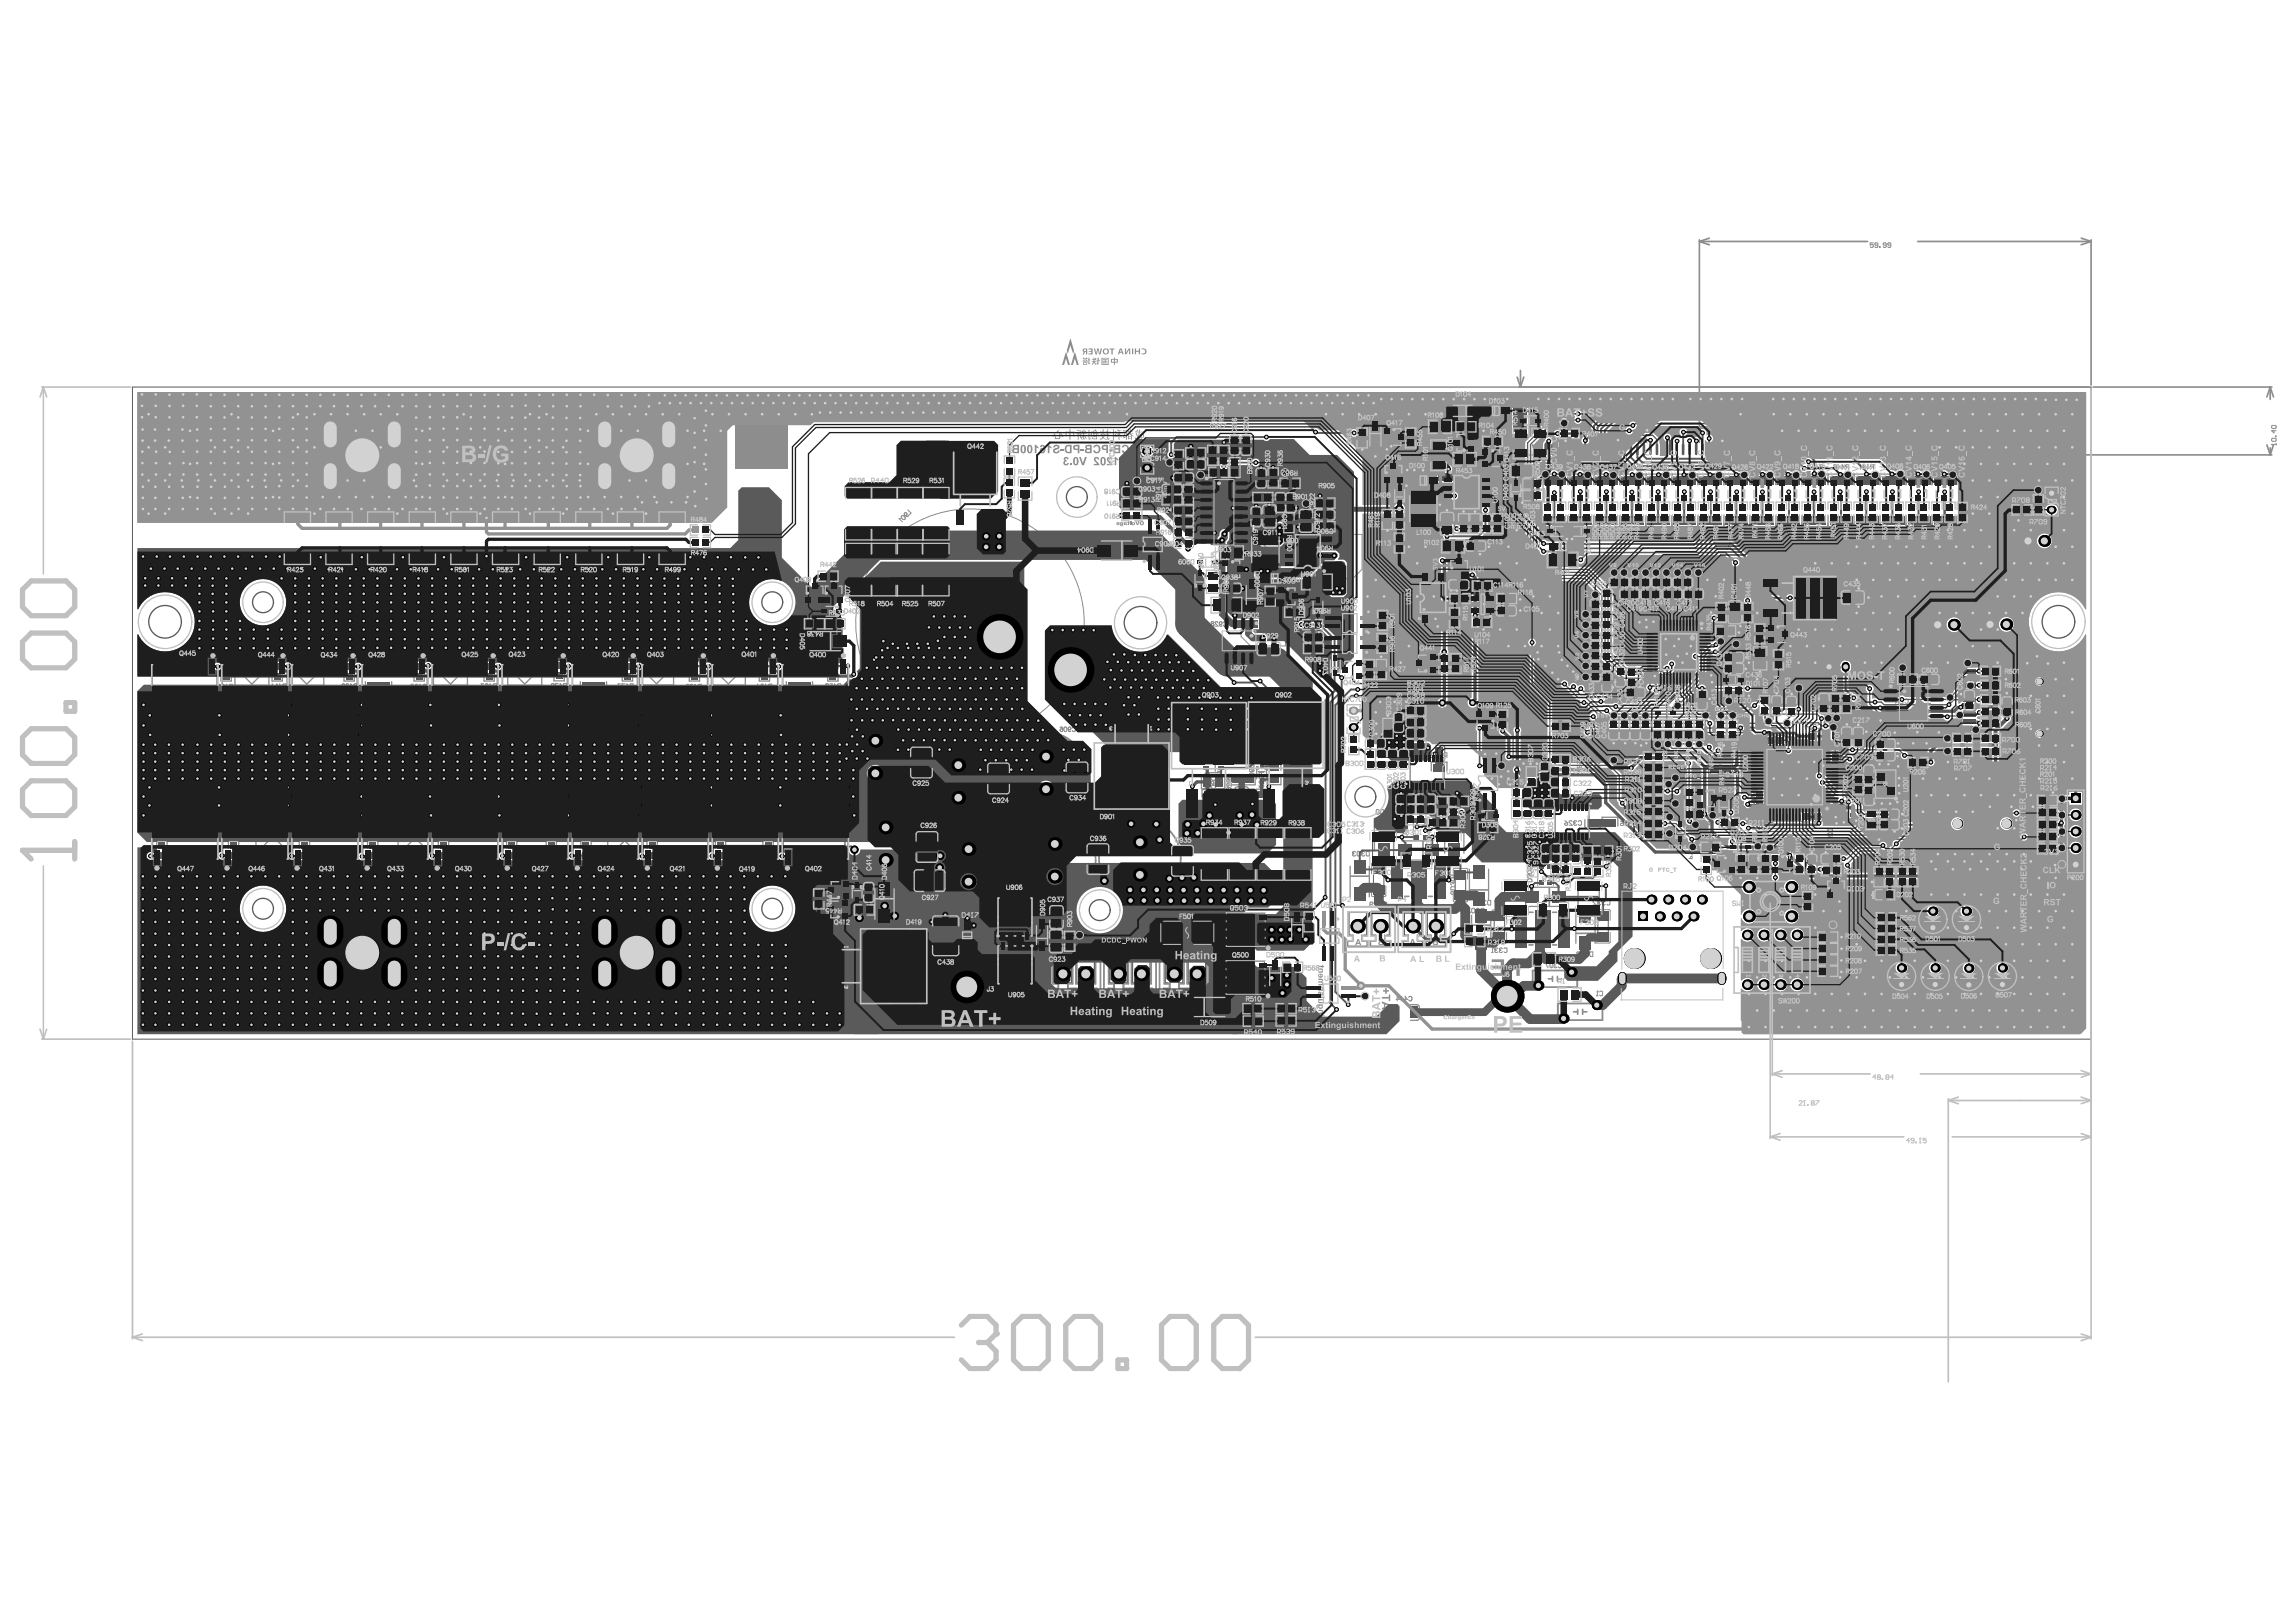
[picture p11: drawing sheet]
<svg xmlns="http://www.w3.org/2000/svg" width="297mm" height="210mm" viewBox="0 0 297 210" stroke-linecap="round" stroke-linejoin="round" font-family="sans-serif">
<g fill="#5a5a5a">
<path d="M21.1 110.6h.6v1h-.6z"/>
<path d="M23.2 110.6h.6v1h-.6z"/>
<path d="M25.2 110.6h.6v1h-.6z"/>
<path d="M24.2 110.6h.6v1h-.6z"/>
<path d="M26.2 110.6h.6v1h-.6z"/>
<path d="M30.2 110.6h.6v1h-.6z"/>
<path d="M31.2 110.6h.6v1h-.6z"/>
<path d="M33.2 110.6h.6v1h-.6z"/>
<path d="M35.3 110.6h.6v1h-.6z"/>
<path d="M36.3 110.6h.6v1h-.6z"/>
<path d="M40.3 110.6h.6v1h-.6z"/>
<path d="M42.3 110.6h.6v1h-.6z"/>
<path d="M43.3 110.6h.6v1h-.6z"/>
<path d="M45.4 110.6h.6v1h-.6z"/>
<path d="M48.3 110.6h.6v1h-.6z"/>
<path d="M50.4 110.6h.5v1h-.5z"/>
<path d="M52.4 110.6h.6v1h-.6z"/>
<path d="M54.4 110.6h.6v1h-.6z"/>
<path d="M53.4 110.6h.6v1h-.6z"/>
<path d="M57.4 110.6h.6v1h-.6z"/>
<path d="M59.4 110.6h.6v1h-.6z"/>
<path d="M60.4 110.6h.6v1h-.6z"/>
<path d="M62.5 110.6h.6v1h-.6z"/>
<path d="M66.5 110.6h.5v1h-.5z"/>
<path d="M67.5 110.6h.6v1h-.6z"/>
<path d="M69.5 110.6h.6v1h-.6z"/>
<path d="M71.5 110.6h.6v1h-.6z"/>
<path d="M70.5 110.6h.6v1h-.6z"/>
<path d="M72.6 110.6h.6v1h-.6z"/>
<path d="M76.5 110.6h.6v1h-.6z"/>
<path d="M77.5 110.6h.6v1h-.6z"/>
<path d="M79.6 110.6h.6v1h-.6z"/>
<path d="M81.6 110.6h.6v1h-.6z"/>
<path d="M84.6 110.6h.6v1h-.6z"/>
<path d="M86.6 110.6h.6v1h-.6z"/>
<path d="M88.6 110.6h.6v1h-.6z"/>
<path d="M89.7 110.6h.5v1h-.5z"/>
<path d="M93.6 110.6h.6v1h-.6z"/>
<path d="M94.7 110.6h.6v1h-.6z"/>
<path d="M96.7 110.6h.6v1h-.6z"/>
<path d="M98.7 110.6h.6v1h-.6z"/>
<path d="M99.8 110.6h.5v1h-.5z"/>
<path d="M103.7 110.6h.6v1h-.6z"/>
<path d="M105.7 110.6h.6v1h-.6z"/>
<path d="M106.8 110.6h.6v1h-.6z"/>
<path d="M108.8 110.6h.6v1h-.6z"/>
<path d="M129.5 122.3h.4v.5h-.4z"/>
<path d="M129.5 120.7h.4v.6h-.4z"/>
<path d="M129.5 116.1h.4v.5h-.4z"/>
<path d="M130.6 122.3h.3v.5h-.3z"/>
<path d="M131.7 122.3h.3v.5h-.3z"/>
<path d="M131.7 120.7h.3v.6h-.3z"/>
<path d="M130.6 120.7h.3v.6h-.3z"/>
<path d="M130.6 116.1h.3v.5h-.3z"/>
<path d="M131.7 116.1h.3v.5h-.3z"/>
<path d="M132.8 122.3h.3v.5h-.3z"/>
<path d="M132.8 120.7h.3v.6h-.3z"/>
<path d="M132.7 116.1h.4v.5h-.4z"/>
<path d="M140.1 125.7h.7v.7h-.7z"/>
<path d="M144.4 125.7h.7v.7h-.7z"/>
<path d="M151.6 125.7h.7v.7h-.7z"/>
<path d="M156.4 69.9h.3v.3h-.3z"/>
<path d="M156.4 67.7h.3v.4h-.3z"/>
<path d="M156.4 66.7h.3v.3h-.3z"/>
<path d="M156.4 64.5h.3v.4h-.3z"/>
<path d="M156.4 63.4h.3v.4h-.3z"/>
<path d="M156.4 62.4h.3v.3h-.3z"/>
<path d="M158.5 127.9h.8v.4h-.8z"/>
<path d="M158.5 126.9h.8v.3h-.8z"/>
<path d="M158.5 125.8h.8v.3h-.8z"/>
<path d="M158.5 124.7h.8v.4h-.8z"/>
<path d="M158.6 121.7h.7v.4h-.7z"/>
<path d="M158.6 120.7h.7v.3h-.7z"/>
<path d="M158.6 119.6h.7v.3h-.7z"/>
<path d="M160 69.9h.3v.3h-.3z"/>
<path d="M160.3 69.9h.6v.3h-.6z"/>
<path d="M160 67.7h.3v.4h-.3z"/>
<path d="M160.3 67.7h.6v.4h-.6z"/>
<path d="M160 66.7h.3v.3h-.3z"/>
<path d="M160.3 66.7h.6v.3h-.6z"/>
<path d="M160 64.5h.3v.4h-.3z"/>
<path d="M160.3 64.5h.6v.4h-.6z"/>
<path d="M160 63.4h.3v.4h-.3z"/>
<path d="M160.3 63.4h.6v.4h-.6z"/>
<path d="M160 62.4h.3v.3h-.3z"/>
<path d="M160.3 62.4h.6v.3h-.6z"/>
<path d="M175.3 119.5h.7v.7h-.7z"/>
<path d="M182.5 119.5h.6v.7h-.6z"/>
<path d="M201.9 107.9h.3v.5h-.3z"/>
<path d="M201.3 107.9h.3v.5h-.3z"/>
<path d="M201.3 104.4h.3v.5h-.3z"/>
<path d="M201.9 104.4h.3v.5h-.3z"/>
<path d="M204.1 107.9h.3v.5h-.3z"/>
<path d="M203.5 107.9h.3v.5h-.3z"/>
<path d="M203 107.9h.3v.5h-.3z"/>
<path d="M203 104.4h.3v.5h-.3z"/>
<path d="M203.5 104.4h.3v.5h-.3z"/>
<path d="M204.1 104.4h.3v.5h-.3z"/>
<path d="M205.2 107.9h.3v.5h-.3z"/>
<path d="M204.6 107.9h.3v.5h-.3z"/>
<path d="M204.6 104.4h.3v.5h-.3z"/>
<path d="M205.2 104.4h.3v.5h-.3z"/>
<path d="M262.1 69.7h.5v.6h-.5z"/>
<path d="M20.1 110.1h.6v1.5h-.6z"/>
<path d="M20 85.6h.6v1h-.6z"/>
<path d="M21 85.6h.6v1h-.6z"/>
<path d="M23.1 85.6h.5v1h-.5z"/>
<path d="M25.1 85.6h.6v1h-.6z"/>
<path d="M26.1 85.6h.6v1h-.6z"/>
<path d="M30.1 85.6h.6v1h-.6z"/>
<path d="M32.1 85.6h.6v1h-.6z"/>
<path d="M31.1 85.6h.6v1h-.6z"/>
<path d="M33.1 85.6h.6v1h-.6z"/>
<path d="M35.2 85.6h.6v1h-.6z"/>
<path d="M36.2 85.6h.6v1.5h-.6z"/>
<path d="M38.2 110.1h.6v1.5h-.6z"/>
<path d="M38.1 85.6h.6v1h-.6z"/>
<path d="M40.2 85.6h.6v1h-.6z"/>
<path d="M42.2 85.6h.6v1h-.6z"/>
<path d="M43.2 85.6h.6v1h-.6z"/>
<path d="M45.3 85.6h.6v1.5h-.6z"/>
<path d="M47.3 110.1h.6v1.5h-.6z"/>
<path d="M47.2 85.6h.6v1h-.6z"/>
<path d="M48.2 85.6h.6v1h-.6z"/>
<path d="M49.2 85.6h.6v1h-.6z"/>
<path d="M50.2 85.6h.6v1h-.6z"/>
<path d="M52.3 85.6h.6v1h-.6z"/>
<path d="M54.4 85.6h.5v1.5h-.5z"/>
<path d="M57.3 85.6h.6v1h-.6z"/>
<path d="M59.3 85.6h.6v1h-.6z"/>
<path d="M60.3 85.6h.6v1h-.6z"/>
<path d="M62.4 85.6h.5v1h-.5z"/>
<path d="M65.4 110.1h.6v1.5h-.6z"/>
<path d="M66.3 85.6h.6v1h-.6z"/>
<path d="M67.4 85.6h.6v1h-.6z"/>
<path d="M69.4 85.6h.6v1h-.6z"/>
<path d="M71.4 85.6h.6v1h-.6z"/>
<path d="M72.5 85.6h.6v1.5h-.6z"/>
<path d="M74.5 110.1h.5v1.5h-.5z"/>
<path d="M74.4 85.6h.6v1h-.6z"/>
<path d="M76.4 85.6h.6v1h-.6z"/>
<path d="M77.4 85.6h.6v1h-.6z"/>
<path d="M78.5 85.6h.5v1h-.5z"/>
<path d="M79.5 85.6h.6v1h-.6z"/>
<path d="M81.5 85.6h.6v1.5h-.6z"/>
<path d="M83.5 110.1h.6v1.5h-.6z"/>
<path d="M83.4 85.6h.6v1h-.6z"/>
<path d="M84.5 85.6h.6v1h-.6z"/>
<path d="M86.5 85.6h.6v1h-.6z"/>
<path d="M88.5 85.6h.6v1h-.6z"/>
<path d="M89.5 85.6h.6v1h-.6z"/>
<path d="M93.5 85.6h.6v1h-.6z"/>
<path d="M94.5 85.6h.6v1h-.6z"/>
<path d="M95.6 85.6h.6v1h-.6z"/>
<path d="M96.6 85.6h.6v1h-.6z"/>
<path d="M98.6 85.6h.6v1h-.6z"/>
<path d="M101.6 110.1h.6v1.5h-.6z"/>
<path d="M101.6 85.6h.6v1h-.6z"/>
<path d="M103.6 85.6h.6v1h-.6z"/>
<path d="M105.6 85.6h.6v1h-.6z"/>
<path d="M106.7 85.6h.5v1h-.5z"/>
<path d="M107.7 85.6h.6v1h-.6z"/>
<path d="M108.7 85.6h.6v1.5h-.6z"/>
<path d="M129.5 126.9h.4v.5h-.4z"/>
<path d="M131.7 126.9h.3v.5h-.3z"/>
<path d="M130.6 126.9h.3v.5h-.3z"/>
<path d="M132.7 126.9h.4v.5h-.4z"/>
<path d="M156.4 68.8h.3v.4h-.3z"/>
<path d="M156.4 65.6h.3v.3h-.3z"/>
<path d="M158.6 118.5h.7v.4h-.7z"/>
<path d="M160 68.8h.3v.4h-.3z"/>
<path d="M160.3 68.8h.6v.4h-.6z"/>
<path d="M160 65.6h.3v.3h-.3z"/>
<path d="M160.3 65.6h.6v.3h-.6z"/>
<path d="M183.1 101.4h.3v.6h-.3z"/>
<path d="M182.6 101.4h.3v.6h-.3z"/>
<path d="M182.6 98h.3v.5h-.3z"/>
<path d="M183.1 98h.3v.5h-.3z"/>
<path d="M184.8 101.4h.3v.6h-.3z"/>
<path d="M184.2 101.4h.3v.6h-.3z"/>
<path d="M184.2 98h.3v.5h-.3z"/>
<path d="M184.8 98h.3v.5h-.3z"/>
<path d="M186.4 101.4h.3v.6h-.3z"/>
<path d="M185.9 101.4h.3v.6h-.3z"/>
<path d="M185.9 98h.3v.5h-.3z"/>
<path d="M186.4 98h.3v.5h-.3z"/>
<path d="M252.5 80.6h.6v.5h-.6z"/>
<path d="M22.2 110.6h.5v1h-.5z"/>
<path d="M27.2 110.6h.6v1h-.6z"/>
<path d="M34.3 110.6h.6v1h-.6z"/>
<path d="M32.2 110.6h.6v1h-.6z"/>
<path d="M44.3 110.6h.6v1h-.6z"/>
<path d="M41.3 110.6h.6v1h-.6z"/>
<path d="M39.3 110.6h.6v1h-.6z"/>
<path d="M51.4 110.6h.6v1h-.6z"/>
<path d="M49.3 110.6h.6v1h-.6z"/>
<path d="M58.4 110.6h.6v1h-.6z"/>
<path d="M63.5 110.6h.6v1h-.6z"/>
<path d="M61.4 110.6h.6v1h-.6z"/>
<path d="M68.5 110.6h.6v1h-.6z"/>
<path d="M75.5 110.6h.6v1h-.6z"/>
<path d="M78.6 110.6h.6v1h-.6z"/>
<path d="M85.6 110.6h.6v1h-.6z"/>
<path d="M80.6 110.6h.6v1h-.6z"/>
<path d="M87.6 110.6h.6v1h-.6z"/>
<path d="M90.7 110.6h.6v1h-.6z"/>
<path d="M95.7 110.6h.6v1h-.6z"/>
<path d="M97.7 110.6h.6v1h-.6z"/>
<path d="M102.7 110.6h.6v1h-.6z"/>
<path d="M104.7 110.6h.6v1h-.6z"/>
<path d="M107.8 110.6h.6v1h-.6z"/>
<path d="M137.2 125.7h.7v.7h-.7z"/>
<path d="M147.3 125.7h.7v.7h-.7z"/>
<path d="M154.5 125.7h.7v.7h-.7z"/>
<path d="M155.8 69.9h.6v.3h-.6z"/>
<path d="M155.8 67.7h.6v.4h-.6z"/>
<path d="M155.8 66.7h.6v.3h-.6z"/>
<path d="M155.8 64.5h.6v.4h-.6z"/>
<path d="M155.8 63.4h.6v.4h-.6z"/>
<path d="M155.8 62.4h.6v.3h-.6z"/>
<path d="M163.2 127.9h.5v.4h-.5z"/>
<path d="M163.2 126.9h.5v.3h-.5z"/>
<path d="M163.2 125.8h.5v.3h-.5z"/>
<path d="M163.2 124.7h.5v.4h-.5z"/>
<path d="M163.2 121.7h.5v.4h-.5z"/>
<path d="M163.2 120.7h.5v.3h-.5z"/>
<path d="M163.2 119.6h.5v.3h-.5z"/>
<path d="M178.3 119.5h.6v.7h-.6z"/>
<path d="M177.6 111.1h2.7v.6h-2.7z"/>
<path d="M185.4 119.5h.7v.7h-.7z"/>
<path d="M186 111.1h2.7v.6h-2.7z"/>
<path d="M202.4 107.9h.3v.5h-.3z"/>
<path d="M202.4 104.4h.3v.5h-.3z"/>
<path d="M204.2 117.5h2.7v.7h-2.7z"/>
<path d="M204.2 114.3h2.7v.6h-2.7z"/>
<path d="M264.2 69.7h.6v.6h-.6z"/>
<path d="M24.1 85.6h.6v1h-.6z"/>
<path d="M22 85.6h.6v1h-.6z"/>
<path d="M29.1 110.1h.6v1.5h-.6z"/>
<path d="M27.2 85.6h.6v1.5h-.6z"/>
<path d="M29.1 85.6h.5v1h-.5z"/>
<path d="M34.1 85.6h.6v1h-.6z"/>
<path d="M44.2 85.6h.6v1h-.6z"/>
<path d="M41.2 85.6h.6v1h-.6z"/>
<path d="M39.2 85.6h.5v1h-.5z"/>
<path d="M51.3 85.6h.6v1h-.6z"/>
<path d="M56.3 110.1h.6v1.5h-.6z"/>
<path d="M56.2 85.6h.6v1h-.6z"/>
<path d="M58.3 85.6h.6v1h-.6z"/>
<path d="M53.3 85.6h.6v1h-.6z"/>
<path d="M65.3 85.6h.6v1h-.6z"/>
<path d="M61.3 85.6h.6v1h-.6z"/>
<path d="M63.4 85.6h.6v1.5h-.6z"/>
<path d="M68.4 85.6h.6v1h-.6z"/>
<path d="M70.4 85.6h.6v1h-.6z"/>
<path d="M75.4 85.6h.6v1h-.6z"/>
<path d="M85.5 85.6h.6v1h-.6z"/>
<path d="M80.5 85.6h.6v1h-.6z"/>
<path d="M92.6 110.1h.6v1.5h-.6z"/>
<path d="M92.5 85.6h.6v1h-.6z"/>
<path d="M87.5 85.6h.6v1h-.6z"/>
<path d="M90.6 85.6h.6v1.5h-.6z"/>
<path d="M97.6 85.6h.6v1h-.6z"/>
<path d="M99.7 85.6h.6v1.5h-.6z"/>
<path d="M102.6 85.6h.6v1h-.6z"/>
<path d="M104.6 85.6h.6v1h-.6z"/>
<path d="M129.6 124h3.4v2.9h-3.4z"/>
<path d="M129.6 116.6h3.4v2.9h-3.4z"/>
<path d="M159.1 124.6h3v3.8h-3z"/>
<path d="M159.2 118.4h2.9v3.8h-2.9z"/>
<path d="M155.8 68.8h.6v.4h-.6z"/>
<path d="M155.8 65.6h.6v.3h-.6z"/>
<path d="M163.2 118.5h.5v.4h-.5z"/>
<path d="M177.6 107.9h2.7v.6h-2.7z"/>
<path d="M186 107.9h2.7v.6h-2.7z"/>
<path d="M185.3 101.4h.3v.6h-.3z"/>
<path d="M183.7 101.4h.3v.6h-.3z"/>
<path d="M183.7 98h.3v.5h-.3z"/>
<path d="M185.3 98h.3v.5h-.3z"/>
<path d="M250.4 80.6h.5v.5h-.5z"/>
<path d="M257.2 80.5h.5v.6h-.5z"/>
<path d="M259.3 80.5h.5v.6h-.5z"/>
<path d="M38.1 86.5h6.7v.6h-6.7z"/>
<path d="M29.1 86.5h6.6v.6h-6.6z"/>
<path d="M65.3 86.5h6.7v.6h-6.7z"/>
<path d="M56.2 86.5h6.7v.6h-6.7z"/>
<path d="M92.5 86.5h6.7v.6h-6.7z"/>
<path d="M83.4 86.5h6.7v.6h-6.7z"/>
<path d="M162.3 69.4h2.8v.9h-2.8z"/>
<path d="M182.7 64.2h2.8v.8h-2.8z"/>
<path d="M194.7 117.5h2.7v.7h-2.7z"/>
<path d="M194.7 114.3h2.7v.6h-2.7z"/>
<path d="M30.2 110.1h6.7v.6h-6.7z"/>
<path d="M39.3 110.1h6.7v.6h-6.7z"/>
<path d="M38.6 89.7h6.8v5.3h.8v.5h-8.3v-.5h.7z"/>
<path d="M29.5 89.7h6.9v5.3h.7v.5h-8.3v-.5h.7z"/>
<path d="M57.4 110.1h6.7v.6h-6.7z"/>
<path d="M66.5 110.1h6.7v.6h-6.7z"/>
<path d="M65.8 89.7h6.8v5.3h.7v.5h-8.2v-.5h.7z"/>
<path d="M56.7 89.7h6.9v5.3h.7v.5h-8.3v-.5h.7z"/>
<path d="M84.6 110.1h6.7v.6h-6.7z"/>
<path d="M93.6 110.1h6.7v.6h-6.7z"/>
<path d="M93 89.7h6.8v5.3h.7v.5h-8.2v-.5h.7z"/>
<path d="M83.9 89.7h6.9v5.3h.7v.5h-8.3v-.5h.7z"/>
<path d="M162.3 72h2.8v.8h-2.8z"/>
<path d="M182.7 66.7h2.8v.8h-2.8z"/>
<path d="M28.9 101.7h8.2v.5h-.7v5.3h-6.8v-5.3h-.7z"/>
<path d="M37.9 101.7h8.3v.5h-.7v5.3h-6.9v-5.3h-.7z"/>
<path d="M56.1 101.7h8.2v.5h-.7v5.3h-6.8v-5.3h-.7z"/>
<path d="M65.1 101.7h8.3v.5h-.7v5.3h-6.9v-5.3h-.7z"/>
<path d="M83.2 101.7h8.3v.5h-.7v5.3h-6.8v-5.3h-.8z"/>
<path d="M92.3 101.7h8.3v.5h-.7v5.3h-6.9v-5.3h-.7z"/>
<path d="M20 86.5h6.7v.6h-6.7z"/>
<path d="M74.4 86.5h6.7v.6h-6.7z"/>
<path d="M47.2 86.5h6.7v.6h-6.7z"/>
<path d="M101.6 86.5h6.7v.6h-6.7z"/>
<path d="M21.1 110.1h6.7v.6h-6.7z"/>
<path d="M48.3 110.1h6.7v.6h-6.7z"/>
<path d="M75.5 110.1h6.7v.6h-6.7z"/>
<path d="M20.5 89.7h6.8v5.3h.7v.5h-8.2v-.5h.7z"/>
<path d="M74.8 89.7h6.9v5.3h.7v.5h-8.3v-.5h.7z"/>
<path d="M47.7 89.7h6.8v5.3h.7v.5h-8.3v-.5h.8z"/>
<path d="M102.7 110.1h6.7v.6h-6.7z"/>
<path d="M102 89.7h6.9v5.3h.7v.5h-8.3v-.5h.7z"/>
<path d="M19.8 101.7h8.3v.5h-.7v5.3h-6.9v-5.3h-.7z"/>
<path d="M47 101.7h8.3v.5h-.7v5.3h-6.9v-5.3h-.7z"/>
<path d="M74.2 101.7h8.3v.5h-.8v5.3h-6.8v-5.3h-.7z"/>
<path d="M101.4 101.7h8.2v.5h-.7v5.3h-6.8v-5.3h-.7z"/>
<circle cx="114.6" cy="111.3" r=".25"/>
<circle cx="114.6" cy="107.1" r=".25"/>
<circle cx="124" cy="99" r=".25"/>
<circle cx="135.3" cy="102.1" r=".25"/>
<circle cx="135.3" cy="97.9" r=".25"/>
<circle cx="136.5" cy="109.2" r=".25"/>
<circle cx="142.4" cy="129.4" r=".05"/>
<circle cx="147.5" cy="113.2" r=".25"/>
<circle cx="147.5" cy="109" r=".25"/>
<circle cx="149.6" cy="129.4" r=".05"/>
<circle cx="156.8" cy="129.4" r=".05"/>
<circle cx="165.4" cy="72.8" r=".05"/>
<circle cx="173.7" cy="123.2" r=".05"/>
<circle cx="177.6" cy="107.9" r=".05"/>
<circle cx="180.9" cy="123.2" r=".05"/>
<circle cx="182.4" cy="64.2" r=".05"/>
<circle cx="186" cy="107.9" r=".05"/>
<circle cx="186.8" cy="98" r=".05"/>
<circle cx="194.7" cy="114.3" r=".05"/>
<circle cx="198.3" cy="127.8" r=".05"/>
<circle cx="202.3" cy="131.8" r=".23"/>
<circle cx="204.2" cy="114.3" r=".05"/>
<circle cx="205.6" cy="104.4" r=".05"/>
<circle cx="207.3" cy="129.8" r=".05"/>
<circle cx="206.6" cy="130.1" r=".23"/>
<circle cx="124" cy="103.2" r=".25"/>
<circle cx="136.5" cy="113.4" r=".25"/>
<circle cx="203.3" cy="125.8" r=".23"/>
<circle cx="113.2" cy="95.9" r=".25"/>
<circle cx="125.3" cy="114.1" r=".25"/>
<circle cx="125.3" cy="109.9" r=".25"/>
<circle cx="113.2" cy="100.1" r=".25"/>
<circle cx="199" cy="127.5" r=".23"/>
</g>
<g fill="none" stroke="#5a5a5a" stroke-width=".13">
<path d="M192.4 52.5h2.3v1.4h-2.3zM192.9 52.9v.5M193.9 53.2h.5M194.1 52.9v.5M156.7 62.1h3.3v8.4h-3.3zM162 69.4h3.4v3.4h-3.4zM163.8 74.2h2.2v1.4h-2.2zM164.3 74.6v.5M165.2 74.9h.6M165.5 74.6v.5M182.4 64.2h3.4v3.3h-3.4zM183 61.5h2.3v1.4h-2.3z"/>
<path d="M183.3 62.2h.5M183.6 61.9v.5M184.7 61.9v.5M190.1 76.7h3.4v3h-3.4zM191.1 76.9h1.5v2.6h-1.5zM191.4 78.2h.8M191.8 77.8v.8M201 70h2.3v1.4h-2.3zM201.6 70.4v.5M202.5 70.7h.5M202.8 70.4v.5M248.6 78.8h2.3v-.4h1.7v.4h2.3v4.9h-6.3z"/>
<path d="M255.3 78.8h2.4v-.5h1.7v.5h2.3v4.9h-6.4zM260.3 68h2.3v-.5h1.7v.5h2.3v4.9h-6.3zM19.7 86.2h8.4v8.7h-8.4zM28.8 86.2h8.3v8.7h-8.3zM37.8 86.2h8.4v8.7h-8.4zM46.9 86.2h8.4v8.7h-8.4zM56 86.2h8.3v8.7h-8.3zM65 86.2h8.4v8.7h-8.4zM74.1 86.2h8.3v8.7h-8.3zM83.2 86.2h8.3v8.7h-8.3zM92.2 86.2h8.4v8.7h-8.4zM101.3 86.2h8.3v8.7h-8.3z"/>
<path d="M182.4 98h4.4v4h-4.4zM214.2 81.4h5.9v5.9h-5.9zM221.3 99.7h1v1.3h-1zM222.9 99.6h1v1.4h-1zM19.8 102.3h8.3v8.7h-8.3zM28.8 102.3h8.4v8.7h-8.4zM37.9 102.3h8.3v8.7h-8.3zM46.9 102.3h8.4v8.7h-8.4zM56 102.3h8.4v8.7h-8.4zM65.1 102.3h8.3v8.7h-8.3zM74.1 102.3h8.4v8.7h-8.4zM83.2 102.3h8.4v8.7h-8.4z"/>
<path d="M92.3 102.3h8.3v8.7h-8.3zM101.3 102.3h8.4v8.7h-8.4zM124.4 119.9h1.4v2.3h-1.4zM129.2 116.3h4.3v4.8h-4.3zM158.7 118.2h4.9v4.2h-4.9zM173.7 117.3h6.8v5.9h-6.8zM177.6 107.9h2.7v3.8h-2.7zM180.9 117.3h6.8v5.9h-6.8zM186 107.9h2.7v3.8h-2.7zM194.7 114.3h2.7v3.9h-2.7zM201.2 104.4h4.4v4h-4.4zM204.2 114.3h2.7v3.9h-2.7z"/>
<path d="M243.5 115.8h.7M243.7 115.4v.7M243.7 115.8l.3-.4v.7zM243.9 115l-.2 .3M244.1 115.1l-.3 .2M124.9 121.6h.5M124.9 120.4h.5M125.1 120.2v.5M129.2 122.4h4.3v4.9h-4.3zM135.6 123.5h6.8v5.9h-6.8zM142.8 123.5h6.8v5.9h-6.8zM150 123.5h6.8v5.9h-6.8z"/>
<path d="M158.7 124.4h4.9v4.2h-4.9zM198.3 125.6h5.7v2.2h-5.7zM201.6 129.8h5.7v2.2h-5.7z"/>
<circle cx="113.2" cy="98" r="5.3"/>
<circle cx="219.4" cy="82.1" r=".42"/>
<circle cx="114.6" cy="109.2" r="5.3"/>
<circle cx="124" cy="101.1" r="5.3"/>
<circle cx="125.3" cy="112" r="5.3"/>
<circle cx="135.3" cy="100" r="5.3"/>
<circle cx="136.5" cy="111.3" r="5.3"/>
<circle cx="147.5" cy="111.1" r="5.3"/>
</g>
<path d="M180.5 111.8v4.2M186.6 111.8v4.2M196.6 118.1v4.2M202.6 118.1v4.2" fill="none" stroke="#5a5a5a" stroke-width=".21"/>
<path d="M242 115.4v.8M245.3 115.8h.9M245.8 115.4v.8" fill="none" stroke="#5a5a5a" stroke-width=".17"/>
<g fill="none" stroke="#5a5a5a" stroke-width=".25">
<circle cx="172" cy="73" r=".13"/>
<circle cx="187" cy="62" r=".13"/>
</g>
<g fill="#5a5a5a">
<path d="M114.6 104.1h.2v1.7h-.2z"/>
<path d="M123.8 104.5h.2v1.7h-.2z"/>
<path d="M135.1 103.4h.2v1.7h-.2z"/>
<path d="M136.5 106.3h.2v1.7h-.2z"/>
<path d="M147.5 106h.2v1.7h-.2z"/>
<path d="M113 101.3h.2v1.7h-.2z"/>
<path d="M112.2 102.1h1.7v.2h-1.7z"/>
<path d="M124.6 107.7h1.7v.2h-1.7z"/>
<path d="M123 105.2h1.7v.2h-1.7z"/>
<path d="M135.8 107h1.7v.2h-1.7z"/>
<path d="M146.8 106.8h1.7v.2h-1.7z"/>
<path d="M125.3 106.9h.2v1.7h-.2z"/>
<path d="M136.3 124.2h2.4v3.1h-.5v.6h.7v.8h-2.7v-.8h.7v-.8h.1v.9h-.6v.5h2.3v-.5h-.7v-.9h.5v-2.8h-2.1v2.8h.4v.3h-.5z"/>
<path d="M143.5 124.2h2.4v3.1h-.5v.6h.7v.8h-2.7v-.8h.7v-.8h.1v.9h-.6v.5h2.3v-.5h-.7v-.9h.5v-2.8h-2.1v2.8h.4v.3h-.5z"/>
<path d="M150.7 124.2h2.4v3.1h-.5v.6h.7v.8h-2.7v-.8h.7v-.8h.1v.9h-.6v.5h2.3v-.5h-.7v-.9h.5v-2.8h-2.1v2.8h.4v.3h-.5z"/>
<path d="M177.4 118h2.4v3.2h-.5v-.3h.4v-2.7h-2.1v2.7h.5v1h-.7v.5h2.4v-.5h-.7v-1h.1v.8h.7v.8h-2.7v-.8h.7v-.6h-.5z"/>
<path d="M184.6 118h2.4v3.2h-.5v-.3h.3v-2.7h-2.1v2.7h.5v1h-.6v.5h2.3v-.5h-.7v-1h.2v.8h.7v.8h-2.7v-.8h.7v-.6h-.5z"/>
<path d="M134.3 104.1h1.7v.2h-1.7z"/>
<path d="M113.9 104.9h1.7v.2h-1.7z"/>
<path d="M153.6 124.2h2.5v3.1h-.5v.6h.6v.8h-2.7v-.8h.7v-.8h.2v.9h-.7v.5h2.4v-.5h-.7v-.9h.5v-2.8h-2.1v2.8h.3v.3h-.5z"/>
<path d="M139.2 124.2h2.5v3.1h-.5v.6h.6v.8h-2.7v-.8h.7v-.8h.2v.9h-.7v.5h2.4v-.5h-.7v-.9h.5v-2.8h-2.1v2.8h.3v.3h-.5z"/>
<path d="M146.4 124.2h2.5v3.1h-.5v.6h.6v.8h-2.7v-.8h.7v-.8h.2v.9h-.7v.5h2.4v-.5h-.7v-.9h.5v-2.8h-2.1v2.8h.3v.3h-.5z"/>
<path d="M181.6 118h2.4v3.2h-.5v-.3h.4v-2.7h-2.1v2.7h.5v1h-.7v.5h2.4v-.5h-.7v-1h.2v.8h.6v.8h-2.7v-.8h.7v-.6h-.5z"/>
<path d="M174.4 118h2.5v3.2h-.5v-.3h.3v-2.7h-2.1v2.7h.5v1h-.7v.5h2.4v-.5h-.7v-1h.2v.8h.7v.8h-2.7v-.8h.6v-.6h-.5z"/>
</g>
<path d="M17.1 50.1h253.4v84.4h-253.4zM177.7 112.5h1.3v2.7h-1.3zM188.3 113.2h1.3v2.7h-1.3zM193.3 118.6h1.4v2.7h-1.4zM206.7 118.5h1.4v2.7h-1.4z" fill="none" stroke="#5a5a5a" stroke-width=".13"/>
<g fill="none" stroke="#5a5a5a" stroke-width=".3">
<circle cx="212.6" cy="118.6" r=".15"/>
<circle cx="213.6" cy="116.4" r=".15"/>
<circle cx="214.7" cy="118.6" r=".15"/>
<circle cx="215.8" cy="116.4" r=".15"/>
<circle cx="216.9" cy="118.6" r=".15"/>
<circle cx="218" cy="116.4" r=".15"/>
<circle cx="219.1" cy="118.6" r=".15"/>
<circle cx="220.2" cy="116.4" r=".15"/>
</g>
<g fill="none" stroke="#5a5a5a" stroke-width=".25">
<circle cx="46.9" cy="58.9" r="2.2"/>
<circle cx="82.4" cy="58.9" r="2.2"/>
<circle cx="46.9" cy="123.3" r="2.2"/>
<circle cx="82.4" cy="123.3" r="2.2"/>
<circle cx="226.1" cy="127.4" r=".13"/>
<circle cx="226.1" cy="121" r=".13"/>
<circle cx="228.2" cy="127.4" r=".13"/>
<circle cx="228.2" cy="121" r=".13"/>
<circle cx="230.3" cy="127.4" r=".13"/>
<circle cx="230.3" cy="121" r=".13"/>
<circle cx="232.5" cy="127.4" r=".13"/>
<circle cx="232.5" cy="121" r=".13"/>
</g>
<g fill="none" stroke="#5a5a5a" stroke-width=".63">
<circle cx="209.9" cy="126.6" r=".32"/>
<circle cx="222.8" cy="126.6" r=".32"/>
</g>
<g fill="none" stroke="#5a5a5a" stroke-width="1.3">
<circle cx="211.4" cy="124" r=".63"/>
<circle cx="221.3" cy="124" r=".63"/>
</g>
<g fill="none" stroke="#5a5a5a" stroke-width=".17">
<circle cx="34" cy="77.9" r="1.35"/>
<circle cx="99.9" cy="77.9" r="1.35"/>
<circle cx="139.3" cy="64.3" r="1.35"/>
<circle cx="21.4" cy="80.5" r="2.11"/>
<circle cx="147.6" cy="80.6" r="2.11"/>
<circle cx="266.3" cy="80.5" r="2.11"/>
<circle cx="34" cy="117.6" r="1.35"/>
<circle cx="99.9" cy="117.6" r="1.35"/>
<circle cx="142.3" cy="117.8" r="1.35"/>
<circle cx="176.6" cy="103.1" r="1.35"/>
</g>
<g fill="#8c8c8c">
<path d="M140 46.4h.2v-.1l.3 .1v-.1h.1l.1 .1h-.1v.1l-.3-.1v.1h-.1z"/>
<path d="M143.5 45.1h.7v.1h-.2v.7h-.2v-.7h-.3z"/>
<path d="M146.4 45.1h.2v.7h-.2z"/>
<path d="M146.8 45.1h.2v.3h.3v-.3h.2v.7h-.2v-.3h-.3v.3h-.2z"/>
<path d="M163.4 67.1h.6v.2h-.6z"/>
<path d="M165.4 79.4h.7v.1h-.7z"/>
<path d="M172 69.4h.2v.7h-.2z"/>
<path d="M182.7 62.9h.7v.2h-.7z"/>
<path d="M187.3 62.9h.7v.2h-.7z"/>
<path d="M187.5 62.5h.2v1.1h-.2z"/>
<path d="M138.5 43.8v.1l.4 1.4v.5l-.4-1-.4 1-.1-.3z"/>
<path d="M141.9 46.4h.1v-.1h.1l.2 .3-.1 .1h-.1v.1h.1l-.1 .1v.3l-.2-.1v-.1h.1v-.1l-.1-.1h.1l-.1-.2 .2-.1h-.2z"/>
<path d="M141.3 46.5h.2v-.2h.1v.2l.2-.2v.3l-.2-.1v.2h.2v.1h-.2l.2 .3v.1l-.3-.3-.2 .3h-.1l.3-.4h-.3v-.1h.3v-.2h-.2z"/>
<path d="M161.1 78.9h.2v1.1h-.2z"/>
<path d="M163.6 66.6h.2v1.2h-.2z"/>
<path d="M172 74h.2v.6h-.2z"/>
<path d="M140.8 45.1h.6v.8h-.6v-.2h.4v-.2h-.3v-.1h.3v-.2h-.4z"/>
<path d="M147.7 45.1h.3l.3 .2v.2l-.1 .3h-.5v-.1h.3l.2-.1v-.2l-.2-.2h-.3z"/>
<path d="M145.5 45.1h.2v.6l.3-.6h.2v.7h-.1v-.5l-.3 .5h-.3z"/>
<path d="M160.8 79.4h.7v.1h-.7z"/>
<path d="M167.9 67.1h.7v.2h-.7z"/>
<path d="M171.5 74.2h1.1v.2h-1.1z"/>
<path d="M140.8 46.3h.1v.2h.1v.1h-.1v.4h.1v.1l-.3-.1v-.1h.1v-.3h-.1z"/>
<path d="M137.9 45.6l.1 .1 .4 1.5h-.2l-.3-.8-.2 .8h-.3z"/>
<path d="M139 45.6l.6 1.6h-.3l-.2-.8-.3 .8h-.2z"/>
<path d="M141.5 45.1h.2l.1 .6 .1-.6h.2l.1 .6 .2-.6h.2l-.2 .8h-.2l-.1-.6-.2 .6h-.2z"/>
<path d="M110.4 112.3h8.4a5.3 5.3 0 0 1-8.4 0z"/>
<path d="M119.8 98a5.3 5.3 0 0 1 8.4 0z"/>
<path d="M109 94.8a5.3 5.3 0 0 1 8.5 0z"/>
<path d="M121.1 115.2h8.4a5.3 5.3 0 0 1-8.4 0z"/>
<path d="M132.2 114.5h8.5a5.3 5.3 0 0 1-8.5 0z"/>
<path d="M143.2 114.3h8.5a5.3 5.3 0 0 1-8.5 0z"/>
<path d="M131.1 96.9a5.3 5.3 0 0 1 8.4 0z"/>
<path d="M140.1 46.9v.3h.5v-.3zM140.2 47h.4v.1h-.4z"/>
<path d="M140.1 45.2v.2l.1 .2-.2 .3h.2l.2-.4h.1v.4h.2l-.1-.8h-.3zM140.3 45.2h.2v.2h-.2z"/>
<path d="M142.7 45.5a.41 .41 0 0 0 .8 0 .41 .41 0 0 0-.8 0zM142.9 45.3l.1-.1 .3 .1v.3l-.1 .1-.2 .1-.1-.1z"/>
<path d="M144.9 45.1l-.3 .7h.2v-.1h.3l.1 .1h.2l-.3-.7zM145 45.2l.1 .3h-.2z"/>
<path d="M140.1 46.7v.1l.5-.1 .1 .1 .1-.1-.3-.2zM140.3 46.7l.1-.1 .1 .1z"/>
<path d="M142.7 46.5v.1h.2v.1h-.2l.1 .1-.1 .2h.6v-.1h-.3v-.1h.2v-.1h-.2v-.1h.3v-.1zM142.8 46.8h.1v.1h-.1z"/>
<path d="M143.7 46.4v.5h.4v.3h.1v-.3h.4v-.5h-.4v-.1h-.1v.1zM143.8 46.5h.3v.3h-.3zM144.2 46.5h.3v.3h-.3z"/>
<path d="M142.5 46.3v.9h.9v-.9zM142.6 46.4h.7v.7h-.7z"/>
</g>
<g fill="none" stroke="#8c8c8c" stroke-width=".17">
<path d="M40.5 53.9h12.7v10.1h-12.7zM76 53.9h12.7v10.1h-12.7zM199.5 62.7v-1.3h53.8v1.3M199.5 66.8v1.3h53.8v-1.3M202.8 61.4v1.3M202.8 66.8v1.3M202.9 61.4v1.3M202.9 66.8v1.3M206.2 61.4v1.3M206.2 66.8v1.3M209.6 61.4v1.3M209.6 66.8v1.3"/>
<path d="M212.9 61.4v1.3M212.9 66.8v1.3M213 61.4v1.3M213 66.8v1.3M216.3 61.4v1.3M216.3 66.8v1.3M219.7 61.4v1.3M219.7 66.8v1.3M223 61.4v1.3M223 66.8v1.3M226.4 61.4v1.3M226.4 66.8v1.3"/>
<path d="M229.7 61.4v1.3M229.7 66.8v1.3M229.8 61.4v1.3M229.8 66.8v1.3M233.1 61.4v1.3M233.1 66.8v1.3M236.5 61.4v1.3M236.5 66.8v1.3M239.8 61.4v1.3M239.8 66.8v1.3M239.9 61.4v1.3M239.9 66.8v1.3"/>
<path d="M243.2 61.4v1.3M243.2 66.8v1.3M246.6 61.4v1.3M246.6 66.8v1.3M249.9 61.4v1.3M249.9 66.8v1.3M250 61.4v1.3M250 66.8v1.3M28.6 87.2v.9h1.3v-.9M28.6 86.5v-1h1.3v1M30.4 84.5v7M30.4 88.7h4.2"/>
<path d="M30.4 86.4l4.2 .1-2 2-2.1-2.1M34.8 84.5v7M35.2 87.2v.9h1.3v-.9M35.2 86.5v-1h1.3v1M37.5 84.5v7M37.5 88.7h4.2M37.5 86.4l4.2 .1-2 2-2.1-2.1M41.9 84.5v7M44.5 87.2v.9h1.3v-.9M44.5 86.5v-1h1.3v1M47.3 84.7v1M47.3 88.2v1"/>
<path d="M47.6 89.5h2.7M47.6 84.4h2.7M50.7 84.7v1M50.7 88.2v1M53.6 87.2v.9h1.3v-.9M53.6 86.5v-1h1.3v1M56.1 84.5v7M56.1 88.7h4.2M56.1 86.4l4.2 .1-2 2-2.1-2.1M60.5 84.5v7M62.6 87.2v.9h1.3v-.9M62.6 86.5v-1h1.3v1"/>
<path d="M65.7 84.5v7M65.7 88.7h4.2M65.7 86.4l4.2 .1-2 2-2.1-2.1M70.1 84.5v7M71.7 86.5v-1h1.3v1M71.7 87.2v.9h1.3v-.9M75.1 84.7v1M75.1 88.2v1M75.4 89.5h2.7M75.4 84.4h2.7M78.5 84.7v1M78.5 88.2v1"/>
<path d="M80.5 87.2v.9h1.3v-.9M80.5 86.5v-1h1.3v1M82.7 84.5v6.9M82.8 88.6h4.2M82.8 86.4h4.2l-2.1 2.1-2.1-2.1M87.1 84.5v6.9M89.2 87.2v.9h1.3v-.9M89.2 86.5v-1h1.3v1M92 84.5v7M92.1 88.7h4.2M92.1 86.4l4.2 .1-2.1 2-2.1-2.1M96.4 84.5v7"/>
<path d="M98.2 87.2v.9h1.4v-.9M98.2 86.5v-1h1.4v1M101.7 84.7v1M101.7 88.2v1M102.1 89.5h2.7M102.1 84.4h2.7M105.1 84.7v1M105.1 88.2v1M107.1 87.2v.9h1.3v-.9M107.1 86.5v-1h1.3v1M144.8 94.5v-1.3h3.4v1.3M144.8 98.6v1.4h3.4v-1.4"/>
<path d="M156.3 98.7h1.6v.2h-.4v-.2M156.3 100h1.6v-.2h-.4v.2M157.2 98.9v.9M159 96.1v-1.3h3.4v1.3M162.6 99.5h.2v-.3h-.2v1.6M162.8 99.8h.8M163.8 99.5h-.1v-.3h.1v1.6M164 99.7v-1.1h1.7v1.1M182.9 96.8v1.3M183.3 98.5h.8M183.3 96.5h.8M185.2 99.8v-1.2h2v1.2"/>
<path d="M185.8 98.5h.8M185.8 96.5h.8M186.9 96.8v1.3M225.1 95.5v.8M225.1 97v.8M225.4 95.2h1.1M225.4 98.2h1.1M226.9 95.5v.8M226.9 97v.8M227 95.5v.6M227 96.7v.7M227.3 97.7h.7"/>
<path d="M227.3 95.1h.7M228.3 95.5v.6M228.3 96.7v.7M228.3 96.8v.6M228.7 95.1h.6M228.7 97.7h.6M229.7 95.5v.6M229.7 96.8v.6M230 97.7h.7M230 95.2h.7M231 95.5v.6M231 96.8v.6"/>
<path d="M234 95v.6M234 96.3v.6M234.3 97.2h.7M234.3 94.6h.7M235.3 95v.6M235.3 96.3v.6M235.5 96.3v.6M235.5 97.6v.7M235.8 98.6h.6M235.8 97.2h.6M235.8 97.3h.6M235.8 95.9h.6"/>
<path d="M236.4 94.6h-.9v1.3h.9M236.7 85.4h-.9v1.7h.9M236.9 85.4h.3l.8 1.7h.3M237.1 98.6h.6M237.1 97.2h.6M237.1 97.3h.6M237.1 95.9h.6M237.1 94.6h1v1.3h-1M237.5 85.9h.5v1h-.5zM238.1 96.3v.6M238.1 97.6v.7M238.9 85.4h.7v1.7h-.7"/>
<path d="M20.3 109.8v-1h1.3v1M20.3 110.4v1h1.3v-1M24.7 107.8v1M24.7 111.3v1M25.1 112.7h2.7M25.1 107.5h2.7M28.1 107.8v1M28.1 111.3v1M29.6 109.8v-1h1.3v1M29.6 110.4v1h1.3v-1M33.1 105.3v7M33.3 108.1h4.2"/>
<path d="M37.4 110.3l-2.1-2-2 2h4.2M37.5 105.3v7M38.7 110.4v1h1.3v-1M38.7 109.8v-1h1.3v1M40.5 118.2h12.7v10.2h-12.7zM47.6 110.4v1h1.3v-1M47.6 109.8v-1h1.3v1M51.5 105.5v6.9M51.6 108.3h4.3M55.8 110.5l-2.1-2.1-2.1 2.1h4.3M55.9 105.5v6.9M56.7 110.4v1h1.3v-1"/>
<path d="M56.7 109.8v-1h1.3v1M61.3 107.8v.9M61.3 111.3v.9M61.7 112.6h2.7M61.7 107.4h2.7M64.7 107.8v.9M64.7 111.3v.9M65.5 110.4v1h1.4v-1M65.5 109.8v-1h1.4v1M70.7 110.4v1h1.3v-1M70.7 109.8v-1h1.3v1M75.1 110.4v1h1.4v-1"/>
<path d="M75.1 109.8v-1h1.4v1M76 118.2h12.7v10.2h-12.7zM78.6 105.8v7M78.8 108.6h4.2M82.9 110.9l-2.1-2.1-2 2 4.2 .1M83 105.8v7M83.7 110.4v1h1.3v-1M83.7 109.8v-1h1.3v1M87.2 107.7v1M87.2 111.2v1M87.5 112.5h2.7M87.5 107.4h2.7"/>
<path d="M90.6 107.7v1M90.6 111.2v1M92.5 110.4v1h1.4v-1M92.5 109.8v-1h1.4v1M98.7 110.4v1h1.3v-1M98.7 109.8v-1h1.3v1M145.6 100.5v.8M145.6 102.1v.7M145.9 103.2h1.1M145.9 100.2h1.1M147.3 100.5v.8M147.3 102.1v.7"/>
<path d="M155.5 103.2v-1h1.3v1M155.5 103.8v1h1.3v-1M156.5 100.3h-1.1v1.8h1.1M157.3 100.3h1.1v1.8h-1.1M159 100.2v1.4h3.4v-1.4M159.8 102.2v.7M159.8 103.7v.8M160.1 104.8h1.1M160.1 101.8h1.1M161.5 102.2v.7M161.5 103.7v.8M162.5 103.1v-1h1.4v1"/>
<path d="M162.5 103.8v.9h1.4v-.9M164 100.4v1.1h1.7v-1.1M174.7 112.1v4M177.2 112.1v4M177.8 106.1v4M180.3 106.1v4M181.4 111.3h4M181.4 108.8h4M185.2 101.5v1.1h2v-1.1M186.9 106.5v3.9M189.4 106.5v3.9M190.1 112.5v4"/>
<path d="M190.4 118.4v4M192.6 112.5v4M192.9 118.4v4M197.8 117.3h3.9M197.8 114.8h3.9M203.9 118.1v4M205 103.6v.8M205 106.1v.8M205.4 107.2h1.3M205.4 103.3h1.3M206.4 118.1v4M207.1 103.6v.8"/>
<path d="M207.1 106.1v.8M207.3 106.9v-1.1h2v1.1M207.3 108.6v1.1h2v-1.1M226.9 102.6v.6M226.9 103.9v.7M226.9 105.4v.7M227.3 103.5h.6M227.3 102.2h.6M227.3 106.4h.6M227.3 104.9h.6M227.3 103.6h.6M227.3 105.1h.6"/>
<path d="M228.6 103.5h.6M228.6 102.2h.6M228.6 106.4h.6M228.6 105.1h.6M228.6 104.9h.6M228.6 103.6h.6M229.5 102.6v.6M229.5 103.9v.7M229.5 105.4v.7M232.9 104.1v.6M232.9 105.4v.6M233.2 106.4h.7"/>
<path d="M233.2 103.8h.7M234.2 104.1v.6M234.2 105.4v.6M234.5 104.1v.6M234.5 105.4v.6M234.8 106.4h.7M234.8 103.8h.7M235.8 104.1v.6M235.8 105.4v.6M236.1 104.9h.1v-.3h-.1v1.6M236.3 105.2h.8M237.3 104.9h-.1v-.3h.1v1.6"/>
<path d="M237.6 104.2v.6M237.6 105.5v.6M238 106.5h.6M238 103.9h.6M239 104.2v.6M239 105.5v.6M240.2 104.8v.1h-.3v-.1h1.6M240.2 106v-.1h-.3v.1h1.6M240.5 105v.8M179.7 130.4v1.3M180 132h.8M180 130h.8"/>
<path d="M182.5 132h.8M182.5 130h.8M183.6 130.4v1.3"/>
</g>
<g fill="none" stroke="#8c8c8c" stroke-width=".21">
<path d="M219.9 31.2l1.2 .5M219.9 31v26.2M219.9 31.2h21.7M221.1 30.8l-1.2 .4M248.1 31.2h22.4M269.2 30.8l1.3 .4M270.5 31v18.8M270.5 31.2l-1.3 .5M196.1 56.2v2.7h3.6M196.3 48.8l.4 1.3M196.5 51.4h1M196.5 50.1h73.8"/>
<path d="M196.7 51.4l.4 1.3M196.7 51.4l-.4 1.3M196.7 47.9v2.2M196.7 51.4v2.2M197.1 48.8l-.4 1.3M197.8 51.4h28.9M198.3 57.6l.4 1.3M198.7 51.4v1.5M198.7 58.1v.8M198.7 51.4l-.4 1.3M198.7 51.4l.4 1.3M199.1 57.6l-.4 1.3"/>
<path d="M228.4 56.2v2.7h-3.6M228.7 58.9h65.2M270.8 50.1h23.1M293.3 57.6l.4 1.3M293.7 50.1v1.6M293.7 57.9v1M293.7 50.1l.4 1.3M293.7 50.1l-.4 1.3M294.1 57.6l-.4 1.3M250.7 78.7v-.3h2v.4M255.4 78.8h6.3v4.9h-6.3zM257.5 78.7v-.4h2v.5"/>
<path d="M260.3 68h6.3v4.9h-6.3zM262.4 67.9v-.4h2v.5M254.5 94.8v4.4h7.9M254.6 85.5h-.1v.8M254.9 83.7h-6.3v-4.9h6.4v4.9M256.4 85.5h6M264.6 85.5h3v13.7h-3M112.3 102.2h1.5M113.1 101.5v1.4M114 105h1.5M114.7 104.3v1.4M123.1 105.3h1.4"/>
<path d="M123.8 104.6v1.4M124.7 107.8h1.5M125.5 107.1v1.4M134.4 104.2h1.5M135.2 103.5v1.4M135.9 107.1h1.5M136.6 106.4v1.4M146.9 106.9h1.5M147.6 106.2v1.4M174.7 113.4h2.4M177.9 108.8h2.3M181.7 116h.6"/>
<path d="M181.7 111.8h.6M184.1 108.9v2.3M184.8 116h.5M184.8 111.8h.5M187 107.7h2.3M190.2 115.2h2.3M190.4 119.7h2.4M197.8 118.1h.5M200.4 114.9v2.3M200.9 118.1h.5M135.6 123.5h6.8v5.9h-6.8zM136.2 124.2h2.6v3.1h-.6v.6h.7v.8h-2.8v-.8h.8v-.6h-.7z"/>
<path d="M139.2 124.2h2.5v3.1h-.6v.6h.8v.8h-2.8v-.8h.8v-.6h-.7zM142.8 123.5h6.8v5.9h-6.8zM143.4 124.2h2.6v3.1h-.6v.6h.7v.8h-2.8v-.8h.8v-.6h-.7zM146.4 124.2h2.5v3.1h-.6v.6h.8v.8h-2.8v-.8h.8v-.6h-.7zM150 123.5h6.8v5.9h-6.8zM150.6 124.2h2.6v3.1h-.6v.6h.7v.8h-2.8v-.8h.8v-.6h-.7zM153.6 124.2h2.5v3.1h-.6v.6h.8v.8h-2.8v-.8h.8v-.6h-.7zM197.8 122.3h.5M200.3 126.7h.5M200.8 126.4v.6M200.9 122.3h.5M201.5 126.4v.6"/>
<path d="M201.5 126.7h.5M202.5 125.6h-4.2v1.6M203.6 130.9h.5M203.9 120.8h2.4M204.1 126.2v1.5h-4.3M204.1 130.6v.7M204.8 130.9h.5M204.8 130.6v.7M205.8 129.9h-4.3v1.5M207.3 130.5v1.5h-4.2"/>
</g>
<g fill="none" stroke="#8c8c8c" stroke-width=".13">
<path d="M160.6 80v-.9l1.2-1.2h4.5v2.2M163.1 67.7v-.9l1.2-1.2h4.5v2.2M163.1 69.2v1l1.2 1.1h4.5v-2.1M172.7 69.2h-2.2v4.5l1.2 1.2h.9M174 69.2h2.2v4.5l-1.2 1.2h-1M182.5 61.1v-2.2h4.5l1.2 1.2v1M182.5 62.4v2.2h4.5l1.2-1.2v-.9M160.6 81.4v1l1.2 1.2h4.5v-2.2M221 98.9h1.5v3h-1.5zM222.7 98.8h1.4v3h-1.4zM177.4 111.8v1.3M177.4 114.6v1.3"/>
<path d="M177.6 116h1.6M177.6 111.7h1.6M179.3 111.8v1.3M179.3 114.6v1.3M182.9 105.8v2.9M184.9 105.8v2.8M188 112.5v1.3M188 115.3v1.3M188.1 116.7h1.6M188.1 112.4h1.6M189.9 112.5v1.3M189.9 115.3v1.3"/>
<path d="M193.1 117.9v1.2M193.2 117.8h1.6M194.9 117.9v1.2M198.9 111.7v2.9M201 111.7v2.9M206.5 117.8v1.3M206.6 117.7h1.6M208.3 117.8v1.3M248.3 108.9h1.7M249.1 108.1v1.7M250.4 108.5v4.1h2.7v-.8M253.1 101.6v-1h-2.7v4.1"/>
<path d="M262.8 108.7h1.2M193.1 120.7v1.3M193.2 122.1h1.6M194.9 120.7v1.3M206.5 120.7v1.2M206.6 122h1.6M208.3 120.7v1.2"/>
</g>
<path d="M95.2 53.9h6.7v6.8h-6.7z" fill-rule="evenodd" fill="#8c8c8c"/>
<path d="M43.9 55.9l-.1-.1v.6M44.1 55.8v.5h.2l.1-.1M86.5 55.9l-.1-.1-.2 .1 .4 .5h-.4M86.7 55.8l.1 .5 .2 .1v-.2M206.5 128.9h.2M206.6 128.3h.1M206.6 128.3v.6M206.6 128.3l.1 .1M206.9 128.4l.1-.1 .3 .1v.4l-.1 .1-.3-.1" fill="none" stroke="#8c8c8c" stroke-width=".13"/>
<g fill="#8c8c8c">
<path d="M230.9 58.3h.4v-.2h.1v.5h-.1v-.2h-.4z"/>
<path d="M231 57.6h.1l.2 .3v-.3h.1v.3l-.2 .1-.2-.3 .1 .3h-.1z"/>
<path d="M232.6 58.1h.5v.1h-.3l.3 .2v.2h-.5v-.2h.3l-.3-.2z"/>
<path d="M232.6 57.6l.2-.1v.1a.11 .11 0 0 0 0 .2 .11 .11 0 0 0 .1 0 .11 .11 0 0 0 0-.2l.1-.1 .1 .1v.2l-.2 .2-.3-.1z"/>
<path d="M237.6 58.3h.4v-.2h.1v.5h-.1v-.2h-.4z"/>
<path d="M237.7 57.6h.2l.1 .3v-.3h.1v.4h-.2l-.1-.3v.3h-.1l-.1-.1z"/>
<path d="M237.7 57.2l.4-.1v.4h-.1l.1-.2-.2 .1-.1-.2h-.1l.1 .2v.1h-.1z"/>
<path d="M244.5 58h.2v.3l-.2-.1a.15 .15 0 0 0 .1 .2 .15 .15 0 0 0 .2-.1v-.3l.1 .2v.3l-.1 .1-.3-.1-.1-.1z"/>
<path d="M251.1 58.3h.4v-.2h.1v.5h-.1v-.2h-.4z"/>
<path d="M251.2 57.6h.2l.1 .3v-.3h.1v.4h-.2l-.1-.3v.3h-.1l-.1-.1z"/>
<path d="M251.1 57.2h.5v.1l-.1 .2h-.1l.1-.2h-.4z"/>
<path d="M252.8 58.1h.5v.1h-.3l.3 .2v.2h-.5v-.2h.3l-.3-.2z"/>
<path d="M252.8 57.5h.2v.1a.11 .11 0 0 0 0 .2 .11 .11 0 0 0 .1 0 .11 .11 0 0 0 .1-.1v-.2l.1 .1v.3l-.4 .1-.1-.2z"/>
<path d="M256.5 116.3l.3-.1 .3 .2 .1 .3-.2 .3h-.4l-.2-.1v-.3h.4v.1h-.2l.1 .2h.2l.1-.2-.1-.3-.2-.1-.1 .2-.2-.1z"/>
<path d="M231.1 57.3h.2l-.2 .1zM230.9 57.1l.1 .4h.1l.3-.2v-.2z"/>
</g>
<g fill="none" stroke="#8c8c8c" stroke-width=".13">
<path d="M165.1 72.9a.29 .29 0 0 1 .3-.1 .29 .29 0 0 1 .2 .3 .29 .29 0 0 1-.4 .1 .29 .29 0 0 1-.1-.3zM165.2 72.1a.22 .22 0 0 1-.2-.3 .22 .22 0 0 1 .3-.1h.1a.22 .22 0 0 1 .2 .1 .22 .22 0 0 1-.1 .3M165.2 73.3l-.2 .2 .1 .2 .5-.4v.4M165.2 72.3l-.2 .2 .2 .1M165.2 72.3h.1M165.2 72.3l.2 .1-.2 .2M165.5 72.3l.1 .2-.4 .1M263 66.7l-.1-.1 .1-.2 .3 .1-.1 .2M263 66.7l-.1 .1 .1 .2 .3-.1-.1-.2M263 66.7h.2M263.9 66.8h-.3l-.1-.1 .1-.3h.3v.6M161.6 99h.6v.2a.32 .32 0 0 1-.3 .2 .32 .32 0 0 1-.3-.2z"/>
<path d="M162.1 99.5l.1 .3-.4 .1M117.6 116.8h.3v.3a.21 .21 0 0 0-.3 0 .21 .21 0 0 0 .1 .3 .21 .21 0 0 0 .3-.1M118.1 116.8v.6h.2l.1-.2M158.7 101v.1M158.7 101l.2-.1 .2 .1M158.7 101.1l.2 .1M158.7 100.7h.1M158.8 101.4l-.1 .1 .1 .2 .5-.3v.4M159 100.3v.4h-.2M159 100.5l.3 .2M159.1 101.1l-.2 .1M159.1 101v.1"/>
<path d="M159.1 101.9l-.4 .1 .1 .2M159.2 100.9l.1 .2-.4 .1M159.3 100.3h-.6v.4M161.6 100.6v.4l.6-.3M161.7 100.1a.29 .29 0 0 1 .3-.1 .29 .29 0 0 1 .2 .3 .29 .29 0 0 1-.4 .2 .29 .29 0 0 1-.1-.4z"/>
<circle cx="161.8" cy="99.7" r=".18"/>
<circle cx="159.1" cy="102.1" r=".18"/>
</g>
<g fill="#8c8c8c">
<path d="M184.2 93.9h.3v.2h.1v-.2h.2v.3l-.4 .1v-.1a.11 .11 0 0 0 0-.2 .11 .11 0 0 0-.1 0 .11 .11 0 0 0 0 .2v.1l-.2-.1z"/>
<path d="M184.1 93.3h.1v.3h.6v.2h-.7z"/>
<path d="M184.1 92.9h.6v-.2h.1v.6h-.1v-.2h-.6z"/>
<path d="M184.1 92.1l.3 .2 .4-.2v.2l-.2 .1 .2 .2v.1l-.4-.2-.3 .2v-.1l.2-.2-.2-.1z"/>
<path d="M186.3 92.1l.2-.1 .2 .1v.2l.1-.1v-.2h.1v.3l-.3 .1-.1-.1a.11 .11 0 0 0 .1-.2 .11 .11 0 0 0-.2 0 .11 .11 0 0 0 0 .2v.1l-.1-.1z"/>
<path d="M186.3 91.1h.6v.1h-.6z"/>
<path d="M175.7 121.7l.1 .3h-.2zM175.6 121.5l-.3 .8h.2l.1-.1h.3v.1h.2l-.3-.8z"/>
<path d="M182.7 121.7l.2 .3h-.3zM182.7 121.5l-.4 .8h.2l.1-.2h.3l.1 .2h.2l-.4-.8z"/>
<path d="M184.4 95.1h.2l-.2 .1zM184.1 95v.1h.2v.2l.5-.3h-.4v-.1z"/>
<path d="M184.5 94.6a.1 .1 0 0 1 .2 0 .1 .1 0 0 1-.2 0zM184.2 94.6a.1 .1 0 0 1 .2 0 .1 .1 0 0 1-.2 0zM184.1 94.4v.2l.1 .2 .3-.1v.1l.2-.1 .1-.2-.2-.1-.1 .1-.2-.1z"/>
<path d="M186.5 93.2h.2l-.2 .1zM186.3 93.1v.1h.1v.2l.5-.2v-.1h-.4v-.1z"/>
<path d="M186.6 92.7a.1 .1 0 0 1 .2 0 .1 .1 0 0 1-.2 0zM186.4 92.7a.09 .09 0 0 1 .1 0 .09 .09 0 0 1-.1 0zM186.3 92.6l-.1 .1 .2 .2 .2-.1 .1 .1 .2-.1v-.1l-.1-.2-.2 .1-.1-.1z"/>
<path d="M186.4 91.5h.3l.1 .3h-.4zM186.3 91.5v.4h.6l-.1-.5-.3-.1z"/>
<path d="M186.6 90.6h.2v.2h-.2zM186.3 90.4v.1l.2 .2v.1h-.2v.2h.6l-.1-.5h-.2l-.1 .1z"/>
</g>
<path d="M187.7 113.7l.1-.1h.4l.1 .3-.1 .1h-.4zM187.7 113.2v.2M187.7 113.3h.6M187.8 114.8h.4l.1 .1v.2h-.6v-.2zM188 114.3l-.1-.1-.2 .1 .1 .3M188 114.3v.1M188.1 114.2h.1M188.1 114.2l.2 .1-.1 .3M188.1 114.2l-.1 .1M188.2 115.3l.1 .1-.1 .3h-.4l-.1-.3 .3-.1v.2M188.3 113.3h.1M188.3 113.3l-.1 .1" fill="none" stroke="#8c8c8c" stroke-width=".13"/>
<g fill="#8c8c8c">
<path d="M188 92h.3l.1 .2h.1v-.2h.2v.3l-.4 .1v-.1a.11 .11 0 0 0 0-.2 .11 .11 0 0 0-.1 0 .11 .11 0 0 0 0 .2v.1l-.2-.1z"/>
<path d="M188 91.4h.1v.3h.6v.1h-.7z"/>
<path d="M188 90.1l.3 .2 .4-.2v.2l-.2 .1 .2 .1v.2l-.4-.2-.3 .2v-.1l.2-.2-.2-.1z"/>
<path d="M188.3 93.2h.2l-.2 .1zM188 93v.2h.2v.2l.5-.3v-.1h-.4z"/>
<path d="M188.4 92.7a.1 .1 0 0 1 .2 0 .1 .1 0 0 1-.2 0zM188.1 92.7a.1 .1 0 0 1 .2 0 .1 .1 0 0 1-.2 0zM188.1 92.5l-.1 .2 .1 .2 .3-.1v.1l.2-.1v-.3z"/>
<path d="M188.4 90.9h.1l.1 .3h-.2zM188 90.7v.2l.3 .2v.1h-.3v.1h.7l-.1-.5h-.3v.1z"/>
</g>
<g fill="none" stroke="#8c8c8c" stroke-width=".13">
<path d="M194.6 53.2h.1M194.6 51.4l.1-.1h.4l.1 .3-.1 .1h-.4zM194.6 53.2h.6M194.6 51.9l.3 .4M194.9 52l.2-.1 .1 .3-.3 .1zM195.1 52.7h.1v.1h-.1zM195.2 53.1v.1M201.4 111.3v.4l.5-.4 .1 .1-.1 .3M201.4 112l.1-.1h.4l.1 .3-.1 .1h-.4zM201.7 112.6l-.1-.1-.2 .1 .1 .3M201.7 112.6v.1M201.8 112.5h.1"/>
<path d="M201.8 112.5l.2 .1-.1 .3M201.8 112.5l-.1 .1M202 113.1h-.5l-.1 .1 .1 .3h.5"/>
</g>
<g fill="#8c8c8c">
<path d="M205.1 98.6l.3-.1 .2 .1-.1 .2 .1-.1v-.2h.2v.4h-.4v-.1a.11 .11 0 0 0 0-.2 .11 .11 0 0 0-.1 0 .11 .11 0 0 0 0 .2v.1l-.2-.1z"/>
<path d="M205.1 97.6h.7v.1h-.7z"/>
<path d="M206.4 98.6l.3-.1 .1 .1v.2l.1-.1v-.2h.1v.4h-.3v-.1a.11 .11 0 0 0 0-.2 .11 .11 0 0 0-.2 0 .11 .11 0 0 0 .1 .2l-.1 .1-.1-.1z"/>
<path d="M206.4 97.9h.1v.4h.5v.1h-.6z"/>
<path d="M206.4 96.6l.3 .3 .3-.2v.1l-.2 .1 .2 .2v.1l-.3-.2-.3 .2v-.1l.2-.2-.2-.1z"/>
<path d="M210.7 110.2h.4v.4l-.1 .1-.3-.1-.1-.2h.3v.1h-.1v.1l.2-.1v-.2h-.4z"/>
<path d="M221 107.3h.2l.1 .2v-.2h.1v.3l-.2 .1v-.3h-.2v.3l-.1-.1z"/>
<path d="M220.8 106.9l.1 .3z"/>
<path d="M220.9 106.3l.5-.1v.1l-.2 .1h.2v.2l-.2 .1h.2v.2l-.5-.1v-.2l.3-.1-.3-.1z"/>
<path d="M220.9 105l.3 .2 .2-.2v.2l-.2 .2h.2v.1h-.5v-.1l.2-.1-.2-.1z"/>
<path d="M220.9 104.5h.1v.3h.1v-.2h.1v.2h.1v-.3h.1v.5h-.5z"/>
<path d="M229.2 58.2l.2-.1v.1a.11 .11 0 0 0 0 .2 .11 .11 0 0 0 .2 0 .11 .11 0 0 0 0-.2v-.1l.1 .1v.3l-.3 .1-.2-.2z"/>
<path d="M229.2 57.7l.5-.2v.1l-.3 .2 .3 .1v.1l-.5-.2z"/>
<path d="M205.4 99.7h.2l-.2 .1zM205.1 99.6v.1h.2v.2l.5-.2v-.1h-.4v-.1z"/>
<path d="M205.5 99.2a.1 .1 0 0 1 .2 0 .1 .1 0 0 1-.2 0zM205.2 99.2a.1 .1 0 0 1 .2 0 .1 .1 0 0 1-.2 0zM205.1 99.1v.2l.1 .1 .3-.1v.1l.2-.1 .1-.1-.2-.2-.1 .1-.2-.1z"/>
<path d="M205.2 98.1l.4-.1 .1 .3h-.5zM205.1 98v.4h.7l-.1-.5-.3-.1z"/>
<path d="M205.5 97.1h.1l.1 .3h-.2zM205.1 96.9v.2l.3 .1v.2h-.3v.1h.7l-.1-.5h-.2l-.1 .1z"/>
<path d="M206.6 99.7h.2l-.2 .1zM206.4 99.6v.1h.1v.2l.5-.2v-.1h-.4v-.1z"/>
<path d="M206.8 99.2a.08 .08 0 0 1 .1 0 .08 .08 0 0 1-.1 0zM206.5 99.2a.1 .1 0 0 1 .2 0 .1 .1 0 0 1-.2 0zM206.4 99.1v.2l.1 .1 .2-.1 .1 .1 .2-.1v-.2l-.1-.1-.2 .1-.1-.1z"/>
<path d="M206.8 97.5h.1v.2h-.1zM206.4 97.3v.1l.2 .2v.1h-.2v.1h.6l-.1-.5-.2 .1v.1z"/>
<path d="M221.1 108.4h.2l-.2 .1zM220.9 108.3v.1h.1v.2l.5-.2v-.1l-.4-.1z"/>
<path d="M221.2 108a.1 .1 0 0 1 .2 0 .1 .1 0 0 1-.2 0zM221 108a.1 .1 0 0 1 .2 0 .1 .1 0 0 1-.2 0zM221 107.8l-.1 .3 .1 .1 .4-.1v-.2a.13 .13 0 0 0 0-.1 .13 .13 0 0 0-.2 0l-.1-.1z"/>
<path d="M221.1 105.8l.2 .1h-.2zM220.9 105.6v.2h.1l-.1 .4 .5-.2v-.2z"/>
<path d="M229.3 57.2h.3v.1h-.2zM229.3 57.2a.25 .25 0 0 0 .5 0 .25 .25 0 0 0-.5 0z"/>
</g>
<g fill="none" stroke="#8c8c8c" stroke-width=".13">
<path d="M234.5 97.9a.29 .29 0 0 1 .4-.1 .29 .29 0 0 1 .1 .3 .29 .29 0 0 1-.3 .1 .29 .29 0 0 1-.2-.3zM234.6 97.1a.22 .22 0 0 1-.1-.3 .22 .22 0 0 1 .2-.1h.1a.22 .22 0 0 1 .3 .1 .22 .22 0 0 1-.2 .3M234.6 97.3l-.1 .1 .1 .2 .5-.3v.3M235 98.3v.3l-.3 .1"/>
<circle cx="234.7" cy="98.5" r=".18"/>
</g>
<g fill="#8c8c8c">
<path d="M234.3 58.1h.1l.1 .1a.12 .12 0 0 0-.1 .2 .12 .12 0 0 0 .2 0 .12 .12 0 0 0 0-.2v-.1l.2 .1v.3l-.4 .1-.1-.2z"/>
<path d="M234.3 57.7l.5-.2v.1l-.4 .2 .4 .1v.1l-.5-.2z"/>
<path d="M234.3 57.1h.5v.1l-.3 .2 .1-.1h-.3z"/>
<path d="M234.3 56.6v.3h.4v-.3v.2h-.1v-.2zM234.4 56.7a.08 .08 0 0 1 .1 0 .08 .08 0 0 1-.1 0z"/>
</g>
<path d="M236.2 105.6v.4l.6-.3M236.2 105.2a.29 .29 0 0 1 .4-.2 .29 .29 0 0 1 .1 .4 .29 .29 0 0 1-.3 .1 .29 .29 0 0 1-.2-.3zM236.3 104.4a.22 .22 0 0 1-.1-.3 .22 .22 0 0 1 .2-.1h.1a.22 .22 0 0 1 .3 .1 .22 .22 0 0 1-.2 .3M236.3 104.6l-.1 .1 .1 .2 .5-.3v.3" fill="none" stroke="#8c8c8c" stroke-width=".13"/>
<g fill="#8c8c8c">
<path d="M236 58.1h.1l.1 .1a.11 .11 0 0 0-.1 .2 .11 .11 0 0 0 .2 0 .11 .11 0 0 0 0-.2v-.1h.1v.3l-.3 .2-.1-.2z"/>
<path d="M236 57.7l.5-.2v.1l-.4 .2 .4 .1v.1l-.5-.2z"/>
<path d="M236 57.1h.5v.1l-.2 .2h-.1l.1-.1h-.3z"/>
<path d="M236 56.6h.2a.18 .18 0 0 1 .3 .1 .18 .18 0 0 1-.2 .3l.1-.3-.2 .1v-.1h-.2v.3z"/>
</g>
<path d="M237.1 105.3h.1M237.1 105.8h.1M237.1 105.3h.6M237.1 105.8h.6M237.2 104.4l-.1-.1 .1-.3h.4l.1 .1-.1 .3M237.2 104.6l-.1 .1 .1 .3 .5-.4v.4M237.2 105.2l-.1 .1M237.2 105.7l-.1 .1M237.7 105.2v.2M237.7 105.7v.2" fill="none" stroke="#8c8c8c" stroke-width=".13"/>
<g fill="#8c8c8c">
<path d="M239.3 58.1h.2v.1a.12 .12 0 0 0 0 .2 .12 .12 0 0 0 .2 0 .12 .12 0 0 0 0-.2v-.1l.1 .1v.3l-.3 .1-.2-.2z"/>
<path d="M239.3 57.7l.5-.2v.1l-.3 .2 .3 .1v.1l-.5-.2z"/>
<path d="M241 58.2l.2-.1v.1a.11 .11 0 0 0 0 .2 .11 .11 0 0 0 .2 0 .11 .11 0 0 0-.1-.2l.1-.1 .1 .1v.3l-.4 .1-.1-.2z"/>
<path d="M241 57.7l.5-.2v.1l-.4 .2 .4 .1v.1l-.5-.2z"/>
<path d="M241 57.1h.5v.1l-.1 .2h-.1v-.1h-.3z"/>
<path d="M241 56.6h.1v.2l.2-.2h.2v.3l-.1 .1v-.3h-.1l-.3 .3z"/>
<path d="M242.7 58.1h.2v.1a.11 .11 0 0 0 0 .2 .11 .11 0 0 0 .1 0 .11 .11 0 0 0 .1-.2v-.1l.1 .1v.3l-.4 .1-.1-.2z"/>
<path d="M242.7 57.7l.5-.2v.1l-.4 .2 .4 .1v.1l-.5-.2z"/>
<path d="M242.7 57h.1v.3l.1-.2h.2l.1 .3-.1 .1v-.3h-.1l-.3 .3z"/>
<path d="M246.1 58.1h.1l.1 .1a.12 .12 0 0 0 0 .2 .12 .12 0 0 0 .1 0 .12 .12 0 0 0 0-.2v-.1l.2 .1v.3l-.4 .1-.1-.2z"/>
<path d="M246.1 57.7l.5-.2v.1l-.4 .2 .4 .1v.1l-.5-.2z"/>
<path d="M247.8 58.2l.1-.1v.1a.11 .11 0 0 0 0 .2 .11 .11 0 0 0 .2 0 .11 .11 0 0 0 0-.2v-.1l.1 .1v.3l-.3 .1-.1-.2z"/>
<path d="M247.8 57.7l.5-.2v.1l-.4 .2 .4 .1v.1l-.5-.2z"/>
<path d="M247.8 57.2l.5-.2v.5h-.2v-.3l-.2 .2h-.1z"/>
<path d="M249.5 58.1h.1v.1a.13 .13 0 0 0 0 .2 .13 .13 0 0 0 .2 0 .13 .13 0 0 0 0-.1v-.2l.1 .1v.3h-.4l-.1-.1z"/>
<path d="M249.4 57.7l.5-.2v.1l-.3 .2 .3 .1v.1l-.5-.2z"/>
<path d="M249.5 57.1h.4v.3h-.1l.1-.2-.3 .1v-.1h-.1v.2h-.1z"/>
<path d="M239.6 57.2a.1 .1 0 0 1 .2 0 .1 .1 0 0 1-.2 0zM239.3 57.1l.1 .3 .1-.2 .1 .2h.2l-.1-.3z"/>
<path d="M246.1 57.1v.2l.1 .1h.2l.2-.1v-.2l-.1-.1v.3h-.1l-.1-.2zM246.2 57.2a.08 .08 0 0 1 .1 0 .08 .08 0 0 1-.1 0z"/>
</g>
<path d="M253.1 77.7h.6v-.3l-.3-.1-.1 .1v.3M253.1 76.3l.1-.1h.4l.1 .3-.1 .1h-.4zM253.1 76.9v.2M253.1 77h.6M253.7 77h.1M253.7 77l-.1 .1" fill="none" stroke="#8c8c8c" stroke-width=".13"/>
<path d="M266.8 118.6l.3-.1v.4h-.1v-.2l-.2 .1v.2l.3 .1 .3-.1v-.2l-.1-.1v-.2l.1 .1 .1 .2-.1 .4-.2 .1-.4-.1-.1-.3z" fill="#8c8c8c"/>
<g fill="none" stroke="#8c8c8c" stroke-width=".13">
<path d="M293.9 57.5h.1M293.9 55.1l.1-.1h.4l.1 .3-.1 .1h-.4zM293.9 56.8l.1-.1h.4l.1 .3-.1 .1h-.4zM293.9 57.5h.6M293.9 57.5l.1 .1M294.2 55.6v.4l-.3-.3h.6M294.4 56.4h.1v.1h-.1zM294.5 57.4v.2M144.5 101.8a.29 .29 0 0 1 .4-.1 .29 .29 0 0 1 .2 .3 .29 .29 0 0 1-.4 .1 .29 .29 0 0 1-.2-.3zM144.5 102.3v.3h.1l.3-.4a.2 .2 0 0 1 .2 .2 .2 .2 0 0 1-.2 .2l-.2-.3zM144.6 101a.22 .22 0 0 1-.1-.2 .22 .22 0 0 1 .2-.2h.2a.22 .22 0 0 1 .2 .2 .22 .22 0 0 1-.2 .2M145 101.2l.1 .3h-.4"/>
<path d="M156.7 100.6h.6v.2a.32 .32 0 0 1-.3 .2 .32 .32 0 0 1-.3-.2zM156.7 101.3h.1M156.7 101.3l.2 .2M156.7 101.7a.29 .29 0 0 1 .4-.1 .29 .29 0 0 1 .1 .3 .29 .29 0 0 1-.3 .2 .29 .29 0 0 1-.2-.4zM156.7 102.2v.3h.2a.24 .24 0 0 1 .1-.3 .24 .24 0 0 1 .2 0v.3a.24 .24 0 0 1-.2 0 .24 .24 0 0 1-.1-.3zM156.9 101.1h.1M156.9 101.1l-.2 .2M156.9 101.1l.1 .2M157 101.3l-.1 .2M157 101.3h.1M157.2 101.1v.3l-.3 .1"/>
<circle cx="144.7" cy="101.4" r=".18"/>
</g>
<g fill="#8c8c8c">
<path d="M170.5 132.7h.2v.4h.2v-.4h.1v.4h.2v-.4h.2v.6h-.9z"/>
<path d="M170.5 132l.4 .2 .2-.2v.2l-.1 .1 .1 .1v.2l-.3-.2-.3 .2v-.2l.2-.1-.2-.1z"/>
<path d="M170.5 131.6h.2v.1h.3v-.1l.3 .1-.1 .2-.2 .1-.4-.1z"/>
<path d="M170.5 130.7h.6v.4v.1h-.6v-.2h.4a.12 .12 0 0 0 .1-.1 .12 .12 0 0 0-.2-.1h-.3z"/>
<path d="M170.5 129.3h.6v.2h-.3a.13 .13 0 0 0-.2 .1 .16 .16 0 0 0 .3 .1h.2v.1h-.5l-.1-.3 .1-.1h-.1z"/>
<path d="M170.6 128.4l.2-.1 .2 .4v-.2v-.2l.1 .1v.4h-.2l-.2-.3-.1 .2h.1v.2h-.1l-.1-.2z"/>
<path d="M170.5 127.7h.6v.1v.2h.3v.2h-.9v-.2h.5a.11 .11 0 0 0 0-.1 .11 .11 0 0 0-.1-.1h-.4z"/>
<path d="M170.5 126.7h.5l.1 .1v.2v.1v.3v.1h-.6v-.1h.3a.11 .11 0 0 0 .2-.1 .11 .11 0 0 0-.1-.2h-.4v-.1h.4a.1 .1 0 0 0 .1-.1 .1 .1 0 0 0-.1-.1h-.4z"/>
<path d="M170.5 125.3l.6 .1v.2v.1v.2h-.6v-.2h.3a.14 .14 0 0 0 .2-.1 .14 .14 0 0 0-.2-.1h-.3z"/>
<path d="M170.5 124.9h.2v.1h.3v-.1l.3 .1-.2 .2h-.3a.17 .17 0 0 1-.3-.1 .17 .17 0 0 1 0-.2z"/>
<path d="M178.8 129h.9v-.3h.2v.8h-.2v-.3h-.9z"/>
<path d="M178.9 128.1h.3v-.2h.2v.2h.3v.2h-.3v.3h-.2v-.3h-.3z"/>
<path d="M218.5 110.4h.4v-.2h.1v.5h-.1v-.2h-.4z"/>
<path d="M218.5 109.7h.1l.1 .1a.12 .12 0 0 0-.1 .2 .12 .12 0 0 0 .2 0 .12 .12 0 0 0 0-.2v-.1l.2 .1v.2l-.1 .1-.2 .1-.2-.1z"/>
<path d="M218.4 109.3v.4z"/>
<path d="M218.5 108.9h.4v-.1h.1v.5h-.1v-.2h-.4z"/>
<path d="M171.2 131.4v.1h.2v-.1zM170.5 131.4v.1h.6v-.1z"/>
<path d="M170.7 130.3a.16 .16 0 0 1 .3 0 .16 .16 0 0 1-.3 0zM170.3 130.1v.2l.1 .2 .1-.4h.1l-.1 .3 .2 .1 .2 .1 .2-.2v-.3v-.1h-.6z"/>
<path d="M171.2 129v.1h.2v-.1zM170.5 129v.1h.6v-.1z"/>
<path d="M170.9 126.1a.12 .12 0 0 1 .1 .2 .12 .12 0 0 1-.1 .1zM170.6 126.1l-.1 .3 .1 .1h.3l.2-.1v-.2v-.1l-.3-.1v.4l-.2-.1 .1-.3z"/>
<path d="M179.4 131.1l.1-.1a.14 .14 0 0 1 .2 .1 .14 .14 0 0 1 0 .1v.2h-.3zM179 131h.2l.1 .4h-.3zM178.9 130.8l-.1 .2v.6h1.1v-.6l-.2-.2h-.2l-.1 .2-.3-.3z"/>
<path d="M179.2 130l.4 .1-.4 .2zM178.8 129.6v.2l.2 .1v.5h-.2v.3l1.1-.4v-.3z"/>
<path d="M218.8 110.9h.1v.1h-.1zM218.5 111v.2h.5v-.4h-.3v.2z"/>
</g>
<path d="M227.2 102.5a.29 .29 0 0 1 .3-.1 .29 .29 0 0 1 .2 .3 .29 .29 0 0 1-.3 .1 .29 .29 0 0 1-.2-.3zM227.3 101.7a.22 .22 0 0 1-.1-.3 .22 .22 0 0 1 .2-.1h.1a.22 .22 0 0 1 .3 .1 .22 .22 0 0 1-.2 .3M227.3 101.9l-.1 .1 .1 .2 .5-.3v.4M227.8 103.2h-.6l.4-.3v.4" fill="none" stroke="#8c8c8c" stroke-width=".13"/>
<g fill="#8c8c8c">
<path d="M247.6 101.6l.5-.2v.2l-.2 .1h.2v.2l-.2 .1h.2v.2l-.5-.2v-.1l.3-.1-.3-.1z"/>
<path d="M247.6 100h.4v-.2h.1v.5h-.1v-.1h-.4z"/>
<path d="M247.6 99.3h.2v.3v-.3h.1v.3h.1v-.3h.1v.5h-.5z"/>
<path d="M247.5 98.4l.1 .3z"/>
<path d="M247.7 97.9l.1-.1v.2a.11 .11 0 0 0 0 .1 .11 .11 0 0 0 .2 .1 .11 .11 0 0 0 0-.2v-.2l.1 .2v.3h-.3l-.2-.1z"/>
<path d="M247.6 97.3h.5v.1h-.1v.2h.1v.2h-.5v-.2h.2v-.2h-.2z"/>
<path d="M247.6 96.7h.2v.3v-.2h.1v.2h.1v-.2h.1v.4h-.5z"/>
<path d="M247.7 96.2h.1v.1a.12 .12 0 0 0 0 .2 .12 .12 0 0 0 .2 0 .12 .12 0 0 0 0-.2v-.1l.1 .1v.3l-.3 .1-.2-.2z"/>
<path d="M247.6 95.6l.3 .1 .2-.1v.2l-.2 .1h.2v.2h-.5v-.2h.2l-.2-.2z"/>
<path d="M247.6 95.1h.2v.2l.1-.2h.2l.1 .3-.2 .1v-.1l.1-.1a.1 .1 0 0 0-.2 0 .1 .1 0 0 0 0 .1l-.3 .1z"/>
<path d="M251.4 101.7l.5-.1v.1l-.3 .1 .3 .1v.1l-.3 .1h.3v.2l-.5-.1v-.2l.3-.1h-.3z"/>
<path d="M251.4 100.1h.4v-.1h.1v.4h-.1v-.1h-.4z"/>
<path d="M251.4 99.5h.1v.2h.1v-.2h.1v.2h.1v-.2h.1v.4h-.5z"/>
<path d="M251.3 98.5l.1 .4z"/>
<path d="M251.5 98h.1v.1a.11 .11 0 0 0 0 .2 .11 .11 0 0 0 .1 0 .11 .11 0 0 0 0-.2l.1-.1 .1 .1v.3h-.4l-.1-.1z"/>
<path d="M251.4 97.4h.5v.2h-.2v.1h.2v.2h-.5v-.2h.2v-.1h-.2z"/>
<path d="M251.4 96.9h.1v.2h.1v-.2h.1v.2h.1v-.2h.1v.4h-.5z"/>
<path d="M251.4 96.4l.2-.1v.1a.12 .12 0 0 0 0 .2 .12 .12 0 0 0 .1 0 .12 .12 0 0 0 0-.1l.1-.2 .1 .1v.2l-.1 .2h-.2l-.2-.2z"/>
<path d="M251.4 95.7l.3 .2 .2-.2v.2l-.2 .2h.2v.1h-.5v-.1l.2-.1-.2-.1z"/>
<path d="M251.4 95.3h.5v.1l-.2 .2v-.1h-.3z"/>
<path d="M247.8 101.1l.2 .1h-.2zM247.6 100.9v.2h.1l-.1 .3 .5-.1v-.2z"/>
<path d="M247.9 100.5h.1v.2h-.1zM247.6 100.3v.2l.2 .1-.2 .1v.1h.5v-.3a.14 .14 0 0 0-.1-.1 .14 .14 0 0 0-.1 .1z"/>
<path d="M247.9 99h.1v.1h-.1zM247.6 98.7v.2l.2 .1-.2 .1v.1h.5v-.4h-.1l-.1 .1z"/>
<path d="M251.6 101.2l.2 .1-.2 .1zM251.4 101v.2h.1l-.1 .4 .5-.2v-.2z"/>
<path d="M251.7 100.7h.1v.1h-.1zM251.4 100.5v.1l.2 .2h-.2v.2h.5v-.3a.14 .14 0 0 0-.1-.2 .14 .14 0 0 0-.2 .1z"/>
<path d="M251.7 99.1h.1v.1h-.1zM251.4 98.9v.1l.2 .2h-.2v.2h.5v-.5h-.2l-.1 .1z"/>
</g>
<g fill="none" stroke="#8c8c8c" stroke-width=".13">
<path d="M28.3 88.6h.2l.1 .3M29 88.7l-.1-.1v.5M29.1 88.9h.5l-.3-.3v.5M29.9 88.8l-.2 .3M30.1 88.8h-.3l-.1-.2h.4v.5M35.1 88.9h.4l-.3-.4v.6M35.9 88.6l-.1-.1v.6M36 88.9h.5l-.3-.4v.6M36.8 88.8l-.2 .3M37 88.8h-.4v-.2l.4-.1v.6M48.1 90.1a.27 .27 0 0 1 .3 .3 .27 .27 0 0 1-.3 .2l-.1-.2zM48.8 90.2l-.1-.1v.6"/>
<path d="M48.9 90.5h.4l-.3-.4v.6M49.5 90.2a.22 .22 0 0 1 .2-.1 .22 .22 0 0 1 .2 .2v.1a.22 .22 0 0 1-.2 .3 .22 .22 0 0 1-.2-.2M53.5 88.6h-.3l.2 .2a.2 .2 0 0 0-.2 .3 .2 .2 0 0 0 .3-.1M53.8 88.6a.27 .27 0 0 1 .3 .2 .27 .27 0 0 1-.3 .3l-.1-.2zM54.2 88.9h.4l-.3-.3v.5M54.9 88.8l-.2 .3M55.1 88.8h-.3v-.2h.3v.5M57.5 92.4l-.1-.1v.6M57.9 92.4l-.1-.1v.6M58 92.7h.5l-.3-.4v.6M58.7 92.4l.3-.1v.6l-.3-.1zM62.6 88.5h-.3l.1 .2a.2 .2 0 0 0-.1 .3 .2 .2 0 0 0 .3 0"/>
<path d="M62.8 88.5v.2l.4 .2a.2 .2 0 0 1-.2 .2 .2 .2 0 0 1-.2-.2l.3-.3v-.1zM63.3 88.9h.4l-.3-.4v.6M64 88.8l-.2 .3M64.2 88.8l-.3-.1-.1-.2h.4v.6M66.8 92.3h-.3l.2 .2a.2 .2 0 0 0-.2 .3 .21 .21 0 0 0 .4-.1M67.4 92.4l-.1-.1-.3 .1 .4 .5h-.4M67.5 92.7h.4l-.3-.4v.6M68.1 92.3h.4v.6l-.4-.1zM75.6 90.2h.4l-.2-.4v.6M76.3 89.9a.27 .27 0 0 1 .3 .2 .27 .27 0 0 1-.3 .3l-.1-.2zM76.7 90.2h.4l-.3-.4v.6M77.3 90a.22 .22 0 0 1 .2-.2 .22 .22 0 0 1 .2 .3v.1a.22 .22 0 0 1-.2 .2 .22 .22 0 0 1-.2-.1"/>
<path d="M83.8 92.5l.1 .4 .3-.1M84.4 92.4a.27 .27 0 0 1 .3 .2 .27 .27 0 0 1-.3 .3l-.1-.2zM84.8 92.7h.5l-.3-.4v.6M85.4 92.4l.4-.1v.6l-.4-.1zM88.8 88.7l.1 .4h.2M89.3 88.6h.3l.1 .3M89.8 88.9h.4l-.3-.3v.5M90.5 88.8l-.2 .3M90.7 88.8h-.3v-.2h.3v.5M97.9 88.9h.4l-.3-.4v.6M98.4 88.6h.3l.1 .3M98.9 88.9h.4l-.3-.4v.6"/>
<path d="M99.6 88.8l-.2 .3M99.8 88.8h-.3v-.2l.3-.1v.6M102.8 90l-.2-.1-.2 .2 .4 .4h-.4M102.8 90v.1M102.9 90.3h.4l-.2-.4v.6M103.4 90.3h.5l-.3-.4v.6M104 90.1a.22 .22 0 0 1 .3-.2 .22 .22 0 0 1 .2 .2v.2a.22 .22 0 0 1-.2 .2 .22 .22 0 0 1-.3-.1M109.1 92.1h.2l.1 .3a.21 .21 0 0 0-.3 0 .21 .21 0 0 0 0 .3 .21 .21 0 0 0 .3-.1M109.6 92.2a.27 .27 0 0 1 .3 .2 .27 .27 0 0 1-.3 .3l-.1-.2zM110.1 92.3l.1 .4 .2-.1M110.6 92.3a.22 .22 0 0 1 .3-.2 .22 .22 0 0 1 .1 .3v.1a.22 .22 0 0 1-.1 .2 .22 .22 0 0 1-.3-.1M29.4 107.7h.2l.1 .3a.21 .21 0 0 0-.3 0 .21 .21 0 0 0 0 .3 .21 .21 0 0 0 .3-.1"/>
<path d="M30.1 107.8l-.1-.1v.6M30.2 108.1h.5l-.3-.4v.6M31 108l-.2 .3M31.2 108h-.4v-.2l.4-.1v.6M34.5 103.9a.27 .27 0 0 1 .3 .3 .27 .27 0 0 1-.3 .3l-.1-.3zM35.2 104l-.1-.1v.6M35.3 104.3h.4l-.2-.4v.6M35.9 104l.4-.1v.6l-.4-.1zM52.8 103.9v.2l.4 .2a.2 .2 0 0 1-.2 .2 .2 .2 0 0 1-.2-.2l.3-.3v-.1zM53.6 104l-.1-.1v.6M53.7 104.3h.4l-.3-.4v.6M54.3 104l.4-.1v.6l-.4-.1z"/>
<path d="M56.5 107.8l.2-.1 .1 .4M57 107.7v.2l.3 .2a.2 .2 0 0 1-.2 .2 .2 .2 0 0 1-.2-.2l.4-.3v-.1zM57.4 108.1h.5l-.3-.4v.6M58.2 108l-.2 .3M58.4 108l-.3-.1-.1-.2h.4v.6M70.5 108v.3h.3M70.5 108l.1 .1M70.6 108.1h.1M70.6 107.8h.1M70.6 107.8l-.1 .2M70.7 107.8l.1 .1-.1 .2M71 108a.21 .21 0 0 0 .1 .3 .21 .21 0 0 0 .2-.1"/>
<path d="M71 108h.1M71.3 107.8h-.3l.1 .2h-.1M71.5 108.2h.4l-.3-.4v.5M72.2 108l-.2 .3M72.4 108h-.3l-.1-.2h.4v.5M80.4 104l-.1-.1-.2 .1 .4 .5h-.4M80.9 104l-.1-.1v.6M81 104.3h.4l-.3-.4v.6M81.6 104l.3-.1v.6l-.3-.1zM98.5 107.9v.4l.3-.1M98.5 107.9l.1 .2 .2-.2M98.8 107.9l-.2-.2-.1 .2"/>
<path d="M98.8 107.9h.1M99 107.7h.3v.3a.21 .21 0 0 0-.3 0 .21 .21 0 0 0 0 .3 .21 .21 0 0 0 .3-.1M99.4 108.1h.5l-.3-.4v.6M100.2 108l-.2 .3M100.4 108h-.3l-.1-.2 .4-.1v.6M124.1 117.9a.27 .27 0 0 1 .3 .3 .27 .27 0 0 1-.3 .2l-.1-.2zM124.8 118l-.1-.1v.6M125 118.1l.1 .3h.2M125.5 118a.22 .22 0 0 1 .3-.1 .22 .22 0 0 1 .1 .2v.2a.22 .22 0 0 1-.1 .2 .22 .22 0 0 1-.3-.2M137.3 122.6h-.4l.4 .6M137.9 123h-.3l-.1-.1 .1-.3h.3v.6M145.5 122.5h.4v.3l-.2-.1-.2 .1 .1 .3 .3-.1"/>
<path d="M146.5 122.9h-.3l-.1-.3 .1-.1h.3v.6"/>
<circle cx="28.4" cy="89" r=".18"/>
<circle cx="84" cy="92.5" r=".18"/>
<circle cx="89" cy="88.7" r=".18"/>
<circle cx="89.5" cy="89" r=".18"/>
<circle cx="98.6" cy="88.9" r=".18"/>
<circle cx="110.3" cy="92.3" r=".18"/>
<circle cx="56.6" cy="108.1" r=".18"/>
<circle cx="125.2" cy="118.1" r=".18"/>
</g>
<g fill="#8c8c8c">
<path d="M146.9 67.4h.1l.1 .4 .2-.4h.1l-.2 .5h-.1z"/>
<path d="M146.2 67.4h.1v.5h-.1z"/>
<path d="M145.9 67.4l.2 .1v.2v.2l-.2 .1v-.3h-.1v-.1h.1z"/>
<path d="M147.6 67.7a.15 .15 0 0 1 .3 0 .15 .15 0 0 1-.3 0zM147.5 67.7a.27 .27 0 0 0 .5 0 .27 .27 0 0 0-.5 0z"/>
<path d="M146.5 67.7a.1 .1 0 0 1 .2 0 .1 .1 0 0 1-.2 0zM146.4 67.8a.21 .21 0 0 0 .4 0 .21 .21 0 0 0-.4 0z"/>
<path d="M145.5 67.8l.2 .1zM145.4 67.6v.3l.3 .1a.11 .11 0 0 0 .1-.2 .11 .11 0 0 0-.1 0l-.2-.1h.3v-.1z"/>
<path d="M145 67.8a.1 .1 0 0 1 .2 0 .1 .1 0 0 1-.2 0zM144.9 67.6v.4l.4 .1v-.1h-.2v-.1a.17 .17 0 0 0 .2 0 .17 .17 0 0 0 0-.3 .17 .17 0 0 0-.2 0z"/>
<path d="M144.6 67.7h.1h-.1zM144.5 67.6l-.1 .2h.3v.1h-.3h.1h.3v-.3z"/>
</g>
<g fill="none" stroke="#8c8c8c" stroke-width=".13">
<path d="M184.4 57.6l-.2-.1v.6M184.6 57.5a.27 .27 0 0 1 .3 .3 .27 .27 0 0 1-.3 .3l-.1-.3zM185.3 57.6l-.1-.1v.6M185.5 57.6a.22 .22 0 0 1 .2-.1 .22 .22 0 0 1 .2 .2v.2a.22 .22 0 0 1-.2 .2 .22 .22 0 0 1-.2-.2M185.2 95.4l-.1-.1-.3 .1 .4 .5h-.4M185.5 95.9h.2M185.5 97.5l-.1-.1-.3 .1 .4 .5h-.4M185.6 95.3h.1M185.6 95.3v.6M185.6 95.3l.1 .1M185.8 98h.2M185.9 95.5h.1"/>
<path d="M185.9 95.5l.1 .1M185.9 97.4h.1M185.9 97.4v.6M185.9 97.4l.1 .1M186 95.6l-.1 .1 .1 .2 .3-.1M186 95.6h.1M186.2 97.6h.1M186.2 97.6l.1 .1M186.3 95.4l-.3-.1-.1 .2M186.3 97.7l-.1 .1 .1 .2 .3-.1M186.3 97.7h.1M186.5 95.4l.1-.1 .3 .1v.4l-.1 .1-.3-.1"/>
<path d="M186.6 97.5l-.3-.1-.1 .2M187 97.8l-.2 .2M187.2 97.8h-.3l-.1-.3 .1-.1h.3v.6M193 123.3h.2M193.1 122.7h.1M193.1 122.7v.6M193.1 122.7l.1 .1M193.4 122.9h.1M193.4 122.9l.1 .1M193.5 123l-.1 .1 .1 .2 .3-.1M193.5 123h.1M193.8 122.8l-.3-.1-.1 .2"/>
<path d="M194 122.9h.1M194 122.9l.1 .1M194.1 123l-.1 .1 .1 .2 .3-.1M194.1 123h.1M194.4 122.8l-.3-.1-.1 .2M194.6 122.8l.1-.1 .3 .1v.4l-.1 .1-.3-.1M200.4 124.6h-.4l.3 .6M200.6 124.7a.27 .27 0 0 1 .3 .2 .27 .27 0 0 1-.3 .3l-.1-.2zM201.4 124.6h-.3l.1 .3a.2 .2 0 0 0-.1 .3 .2 .2 0 0 0 .3-.1M201.6 124.8a.22 .22 0 0 1 .2-.2 .22 .22 0 0 1 .2 .3v.1a.22 .22 0 0 1-.2 .2 .22 .22 0 0 1-.2-.1M204 123.3l.1-.1 .3 .1v.4l-.1 .1-.3-.1zM204.7 123.8h.2"/>
<path d="M204.8 123.2h.1M204.8 123.2v.6M204.8 123.2l.1 .1M205.1 123.4h.1M205.1 123.4l.1 .1M205.2 123.5l-.1 .1 .1 .2 .3-.1M205.2 123.5h.1M205.5 123.3l-.3-.1-.1 .2M205.7 123.3l.1-.1h.3v.6h-.3l-.1-.1z"/>
</g>
<g fill="#8c8c8c">
<path d="M219.6 79.8h.3a.18 .18 0 0 1 0 .2 .18 .18 0 0 1-.2 .1l.1 .1 .2-.1v.1h-.3a.18 .18 0 0 1-.1-.2 .18 .18 0 0 1 .2-.1v-.1l-.2 .1z"/>
<path d="M219 79.7h.1v.2h.2v-.2h.2v.5h-.2v-.2h-.2v.2h-.1z"/>
<path d="M218.7 79.7h.2v.5h-.2z"/>
<path d="M218.3 79.8h.1v.1h-.1zM218.2 79.8v.2l.2 .1v.1h.2v-.5z"/>
</g>
<path d="M224.8 94.4l.1-.1h.3l-.1 .3h-.2zM224.8 94l.4 .3M225.4 94.1l.1-.1 .3 .1v.4l-.1 .1-.3-.1zM226 94.6h.2M226.1 94h.1M226.1 94v.6M226.1 94l.1 .1M226.4 94.1l.1-.1 .3 .1v.4l-.1 .1-.3-.1" fill="none" stroke="#8c8c8c" stroke-width=".13"/>
<g fill="#8c8c8c">
<path d="M230.1 58.1h.5v.1h-.3l.3 .2v.2h-.5v-.2h.3l-.3-.2z"/>
<path d="M230.1 57.6l.1-.1v.2a.11 .11 0 0 0 .1 .1 .11 .11 0 0 0 .1 0 .11 .11 0 0 0 0-.2v-.1l.2 .1-.1 .3-.3 .1-.1-.2z"/>
</g>
<path d="M233.5 94.1h.4l-.3-.3v.5M234.2 94.3h.2M234.3 93.8h.1M234.3 93.8v.5M234.3 93.8l.1 .1M235 93.9l-.1-.1-.3 .1 .4 .4h-.4M235.2 93.9l.1-.1 .3 .1v.3l-.1 .1-.3-.1" fill="none" stroke="#8c8c8c" stroke-width=".13"/>
<g fill="#8c8c8c">
<path d="M231.8 58.1l.3-.1v.3h-.2v-.1l.1 .2a.12 .12 0 0 0 .1 0 .12 .12 0 0 0 0-.2v-.2l.2 .1v.3l-.1 .1-.3 .1-.1-.2z"/>
<path d="M238.6 58h.2v.3h-.1v-.1l-.1 .1 .1 .1a.11 .11 0 0 0 .2 0 .11 .11 0 0 0-.1-.2l.1-.2 .1 .2v.2l-.1 .2-.3-.1-.1-.2z"/>
<path d="M243.5 58.3h.4v-.2h.1v.5h-.1v-.2h-.4z"/>
<path d="M243.6 57.6h.2l.1 .3v-.3h.1v.3a.16 .16 0 0 1-.2 .1 .16 .16 0 0 1-.1-.2l-.1-.1 .1 .3h-.1z"/>
<path d="M243.5 57.1h.2v.2l.2-.2 .1 .1v.2l-.1 .1v-.1l.1-.1a.13 .13 0 0 0-.2 0 .13 .13 0 0 0-.1 .1l-.2 .1z"/>
<path d="M246.4 90.5l.2-.1 .3 .1v.3l-.1 .2-.3 .1-.1-.1v-.1l.1-.1 .1 .1 .1 .1 .1-.2-.1-.3h-.1l-.1 .1h-.1z"/>
<path d="M246.1 90.4h.2v.7h-.5v-.1h.3z"/>
<path d="M245.1 90.4h.2l.3 .3v-.3h.1v.7h-.1l-.1-.3-.2 .3h-.2l.3-.4z"/>
<path d="M246.2 88.4h.2l.1 .3 .1-.3h.2v.5h-.1v-.4l-.1 .4h-.2l-.1-.4v.4h-.1z"/>
<path d="M246 88.4h.1v.5h-.1z"/>
<path d="M245.4 88.5l.3-.1 .1 .1v.2l-.3 .1h.4l-.1 .1h-.3l-.1-.1 .1-.2h.2h-.3z"/>
<path d="M246.5 86.6l.1-.1h.2l.1 .3-.3 .1h.3v.1h-.4l-.1-.2 .3-.2-.3 .1z"/>
<path d="M244.8 86.5h.5v.2h-.2v.3h-.1v-.3h-.2z"/>
<path d="M250.3 58.1h.1v.1a.12 .12 0 0 0 0 .2 .12 .12 0 0 0 .2 0 .12 .12 0 0 0 0-.2v-.1l.2 .1v.3l-.4 .1-.1-.2z"/>
<path d="M250.3 57.7l.5-.2v.1l-.4 .2 .4 .1v.1l-.5-.2z"/>
<path d="M250.3 57.1h.5v.1l-.1 .2h-.2l.1-.1h-.3z"/>
<path d="M253.6 58.1h.5v.1h-.2l.2 .2v.2h-.5v-.2h.3l-.3-.2z"/>
<path d="M253.7 57.6l.1-.1v.1a.11 .11 0 0 0 0 .2 .11 .11 0 0 0 .2 0 .11 .11 0 0 0 0-.2v-.1l.1 .1v.3l-.3 .1-.1-.1z"/>
<path d="M252 58h.3v.3h-.1v-.1a.12 .12 0 0 0-.1 .2 .12 .12 0 0 0 .2 0 .12 .12 0 0 0 0-.2v-.2l.2 .1v.3l-.2 .2-.3-.1z"/>
<path d="M244.9 88.7a.15 .15 0 0 1 .3 0 .15 .15 0 0 1-.3 0zM244.8 88.7a.27 .27 0 0 0 .5 0 .27 .27 0 0 0-.5 0z"/>
<path d="M246.1 86.7l.1-.1v.3h-.1zM245.9 86.6v.3l.5 .1v-.5z"/>
<path d="M245.5 86.7l.1-.1v.3h-.1zM245.4 86.6v.3l.4 .1v-.5z"/>
</g>
<g fill="none" stroke="#8c8c8c" stroke-width=".13">
<path d="M20.3 107.9h-.4l.3 .6M20.8 108l-.2-.1v.6M20.9 108.3h.4l-.3-.4v.6M21.6 108.1l-.2 .4M21.8 108.1h-.3l-.1-.2h.4v.6M25.9 106.4h-.4l.3 .6M26.4 106.5l-.1-.1-.2 .1 .3 .5h-.3M26.5 106.8h.5l-.3-.4v.6M27.1 106.5a.22 .22 0 0 1 .3-.1 .22 .22 0 0 1 .2 .2v.2a.22 .22 0 0 1-.2 .2 .22 .22 0 0 1-.3-.2M47.1 107.8h.3v.3a.21 .21 0 0 0-.3-.1 .21 .21 0 0 0 0 .4 .21 .21 0 0 0 .3-.1M47.7 107.8a.27 .27 0 0 1 .3 .3 .27 .27 0 0 1-.3 .3l-.1-.3zM48.1 108.2h.4l-.3-.4v.6"/>
<path d="M48.8 108.1l-.2 .3M49 108.1h-.3l-.1-.2 .4-.1v.6M62.1 106.3a.27 .27 0 0 1 .3 .3 .27 .27 0 0 1-.3 .3l-.1-.3zM62.6 106.3a.27 .27 0 0 1 .3 .3 .27 .27 0 0 1-.3 .3l-.1-.3zM63 106.7h.4l-.3-.4v.6M63.6 106.4a.22 .22 0 0 1 .2-.1 .22 .22 0 0 1 .2 .2v.2a.22 .22 0 0 1-.2 .2 .22 .22 0 0 1-.2-.1M42.7 127l.1-.1h.2v.5M43.4 126.8v.6l-.2-.4h.4"/>
</g>
<g fill="#8c8c8c">
<path d="M62.6 58.7h.8v.4h-.8z"/>
<path d="M61.7 57.5h.3l.6 2.2h-.3z"/>
<path d="M59.8 57.8l.4-.3h.7l.5 .4 .2 .4v.4l-.2 .7-.5 .3h-.6l-.7-.3v-.8h.9v.3h-.5v.3l.4 .2 .5-.2 .2-.3v-.5l-.2-.4-.3-.1a.55 .55 0 0 0-.6 .3l-.4-.1z"/>
<path d="M64.3 58l.8-.1v.5h-.6a.24 .24 0 0 1-.2-.2 .24 .24 0 0 1 0-.2zM64.2 58.9l.2-.1h.7v.5h-.7a.29 .29 0 0 1-.2-.4zM64 57.7l-.2 .4 .1 .3 .2 .2a.61 .61 0 0 0-.3 .7 .61 .61 0 0 0 .8 .4h.9v-2.2h-1.2z"/>
</g>
<g fill="none" stroke="#8c8c8c" stroke-width=".13">
<path d="M116.5 67.1h-.2l.4 .4M116.7 66.8a.29 .29 0 0 1 .3 .1 .29 .29 0 0 1 0 .4l-.4-.3zM117.4 66l.5 .4-.3 .2M117.5 66.6l-.1 .3-.4-.2M119 96.3l-.1-.2v.6M119.5 96.1h-.3l.1 .3a.2 .2 0 0 0-.1 .3 .2 .2 0 0 0 .3-.1M119.7 96.3l.1 .4 .2-.1M120.2 96.3a.22 .22 0 0 1 .3-.2 .22 .22 0 0 1 .1 .3v.1a.22 .22 0 0 1-.1 .2 .22 .22 0 0 1-.3-.1M137.2 94.2l.2-.1 .1 .4M137.7 94.1a.27 .27 0 0 1 .3 .3 .27 .27 0 0 1-.3 .2l-.1-.2zM138.2 94.3l.1 .3h.2M138.7 94.2a.22 .22 0 0 1 .3-.1 .22 .22 0 0 1 .1 .2v.1a.22 .22 0 0 1-.1 .3 .22 .22 0 0 1-.3-.2"/>
<path d="M74.6 107.8h.3l.1 .3a.21 .21 0 0 0-.4 0 .21 .21 0 0 0 .1 .3 .21 .21 0 0 0 .3-.1M75.5 107.8h-.4l.3 .6M75.6 108.2h.4l-.2-.4v.6M76.4 108.1l-.2 .3M76.6 108.1h-.4v-.2l.4-.1v.6M83.4 107.8a.27 .27 0 0 1 .4 .3 .27 .27 0 0 1-.4 .3v-.2zM84.3 107.8h-.4l.3 .6M84.4 108.2h.4l-.3-.4v.6M85.1 108.1l-.2 .3M85.3 108.1h-.3v-.2l.3-.1v.6M88 106.2l.3-.1 .1 .4M88.6 106.1a.27 .27 0 0 1 .3 .3 .27 .27 0 0 1-.3 .2l-.1-.2z"/>
<path d="M89 106.5h.4l-.3-.4v.6M89.6 106.2a.22 .22 0 0 1 .2-.1 .22 .22 0 0 1 .2 .2v.2a.22 .22 0 0 1-.2 .2 .22 .22 0 0 1-.2-.2M136.2 117h-.3l.1 .3a.2 .2 0 0 0-.1 .3 .2 .2 0 0 0 .3-.1M136.7 117h-.3l.2 .3a.2 .2 0 0 0-.2 .3 .21 .21 0 0 0 .4-.1M136.9 117.2l.1 .4 .3-.1M137.5 117.2a.22 .22 0 0 1 .2-.2 .22 .22 0 0 1 .2 .3v.1a.22 .22 0 0 1-.2 .2 .22 .22 0 0 1-.2-.1"/>
<circle cx="117.2" cy="66.5" r=".18"/>
<circle cx="119.9" cy="96.3" r=".18"/>
<circle cx="137.3" cy="94.5" r=".18"/>
<circle cx="138.4" cy="94.3" r=".18"/>
<circle cx="88.2" cy="106.5" r=".18"/>
<circle cx="137.1" cy="117.2" r=".18"/>
</g>
<g fill="#8c8c8c">
<path d="M146.2 132.1h.2v.4h.5v-.4h.2v1.1h-.2v-.5h-.5v.5h-.2z"/>
<path d="M144.1 132.1l.3 .3-.1 .7-.2 .1-.2-.1v-.1h.2v-.5h-.2v-.1h.2z"/>
<path d="M142.7 132.5l.3-.1 .2 .1v-.1h.2v.8h-.2v-.5a.15 .15 0 0 0-.2-.2 .16 .16 0 0 0-.1 .3v.4h-.2z"/>
<path d="M145.5 132.6l.2-.1 .1 .2h-.3zM145.4 132.5l-.1 .3h.5l-.1 .2-.2-.1-.2 .1 .1 .1 .3 .1 .3-.2v-.3l-.1-.3h-.2z"/>
<path d="M144.7 132.8h.2a.12 .12 0 0 1 .1 .2 .12 .12 0 0 1-.2 .1 .12 .12 0 0 1-.1-.2zM144.5 132.5v.7h.2v-.1l.2 .1 .3-.1v-.3l-.4-.1a.12 .12 0 0 1 0-.2 .12 .12 0 0 1 .2 .1h.2l-.1-.2h-.3z"/>
<path d="M143.6 132.1v.2h.2v-.2zM143.6 132.4v.8h.2v-.8z"/>
<path d="M141.9 132.7a.21 .21 0 0 1 .4 0 .21 .21 0 0 1-.4 0zM141.7 132.4l.1 1 .1 .1 .5-.1 .1-.2-.5 .1-.1-.3 .3 .2 .2-.1 .1-.2-.1-.4-.2-.1-.3 .1v-.1z"/>
</g>
<g fill="none" stroke="#8c8c8c" stroke-width=".13">
<path d="M142.8 94.5h-.4l.3 .6M143.2 94.6l-.1-.1v.6M143.4 94.7l.1 .4 .2-.1M144.1 94.8l-.2 .3M144.3 94.8h-.3l-.1-.2 .4-.1v.6M156.1 99.9v.5l.4-.3h-.6M156.7 80.5v.1l.4 .2a.2 .2 0 0 1-.2 .2 .2 .2 0 0 1-.2-.2l.3-.2v-.1zM157.6 80.6l-.2-.2-.2 .2 .4 .4h-.4M157.7 80.6l.1 .4h.3M157.7 80.6l.2 .2M157.9 80.4h.1M157.9 80.8h.1"/>
<path d="M157.9 80.4l-.2 .2M157.9 80.4l.2 .2M158.1 80.6l-.2 .2M158.1 80.6h.1M158.3 80.6a.22 .22 0 0 1 .2-.2 .22 .22 0 0 1 .2 .3v.1a.22 .22 0 0 1-.2 .2 .22 .22 0 0 1-.2-.1M163.1 97.7h.3v.3a.21 .21 0 0 0-.3 0 .21 .21 0 0 0 0 .3 .21 .21 0 0 0 .3-.1M163.2 100v.3h-.2l-.1-.3h.6M163.9 97.9l-.1-.2-.2 .1 .4 .5h-.4M164.1 97.6v.6l.3-.1v-.2h-.3M164.1 97.9l.1 .4 .3-.1M164.4 97.6l-.2 .3M164.6 97.7l.3-.1v.4"/>
<path d="M164.8 98l-.2 .3M165 98h-.3v-.2l.3-.1v.6M165.1 98h.1M165.5 97.6h-.4l.4 .4-.1 .2-.3-.2M165.7 98h.1M166 97.6h-.4l.4 .4-.1 .2-.2-.2M155.9 101.9h.6l-.1-.3h-.2v.3M155.9 100.5v.4l.5-.4 .1 .2-.2 .2M155.9 101.5l.3 .2M156.3 101l-.4 .1 .1 .3M162.9 101.6v.3l.2-.2 .1 .2M163 101l-.1 .1 .1 .3 .5-.4v.4"/>
<path d="M163.2 101.9h.1M163.2 100.1l.3 .2M163.4 101.5a.21 .21 0 0 1 .1 .3 .21 .21 0 0 1-.3 .1M163.4 100.5l.1 .3h-.4"/>
<circle cx="143.6" cy="94.7" r=".18"/>
<circle cx="164.3" cy="97.9" r=".18"/>
<circle cx="164.8" cy="98" r=".18"/>
<circle cx="156.3" cy="101.2" r=".18"/>
<circle cx="163.1" cy="100.7" r=".18"/>
</g>
<g fill="#8c8c8c">
<path d="M166.6 66.9l.3 .2v.1l-.2-.1v.4h-.1z"/>
<path d="M166.1 66.9h.3v.3l-.2 .1v.1l.2-.1v.2l-.3-.1a.17 .17 0 0 1 0-.2 .17 .17 0 0 1 .2-.1v-.1h-.2z"/>
<path d="M165.4 66.9h.2l.1 .4 .1-.4h.2l-.2 .6h-.2z"/>
</g>
<path d="M177.2 117h.3l.1-.1-.1-.2-.3 .1v.4l.1 .1 .3-.1M178.2 116.8l-.1-.1-.3 .1 .4 .5h-.4M178.4 116.9h.1M178.4 116.9l.1 .1M178.5 117l-.1 .1 .1 .2 .3-.1M178.5 117h.1M178.8 116.8l-.3-.1-.1 .2M179 116.8l.1-.1 .3 .1v.4l-.1 .1-.3-.1M180.6 129.3h.4l-.2-.4v.6M181.1 129.3h.5l-.3-.4v.6M181.7 129.3h.4l-.3-.4v.6M182.3 129.1a.22 .22 0 0 1 .2-.2 .22 .22 0 0 1 .2 .3v.1a.22 .22 0 0 1-.2 .2 .22 .22 0 0 1-.2-.1" fill="none" stroke="#8c8c8c" stroke-width=".13"/>
<path d="M178.5 121.7l.3-.1v.2h-.3zM178.5 122h.3v.2h-.3zM178.4 121.6v.1l.1 .2-.2 .1 .1 .2 .1 .1h.5v-.8z" fill="#8c8c8c"/>
<g fill="none" stroke="#8c8c8c" stroke-width=".13">
<path d="M176.7 70.8l-.2-.1v.6M176.9 70.7a.27 .27 0 0 1 .3 .3 .27 .27 0 0 1-.3 .3l-.1-.3zM177.3 70.9l.1 .4 .3-.1M177.9 70.9a.22 .22 0 0 1 .2-.2 .22 .22 0 0 1 .2 .2v.2a.22 .22 0 0 1-.2 .2 .22 .22 0 0 1-.2-.1M178 104.9l.1-.1 .3 .1v.4l-.1 .1-.3-.1zM178.6 104.9l.1-.1 .3 .1v.4l-.1 .1-.3-.1zM179.2 105h.1M179.2 105l.1 .1M179.3 105.1l-.1 .1 .1 .2 .3-.1M179.3 105.1h.1M179.6 104.9l-.3-.1-.1 .2M179.8 104.9l.1-.1h.3v.6h-.3l-.1-.1z"/>
<path d="M181.4 108l.1-.1h.4l.1 .1v.3h-.6zM181.4 106.3v.2M181.4 106.8l.1-.1h.4l.1 .3-.1 .1h-.4zM181.4 106.4h.6M181.7 107.4l-.1-.1-.2 .1 .1 .3M181.7 107.4v.1M181.8 107.3h.1M181.8 107.3l.2 .1-.1 .3M181.8 107.3l-.1 .1M182 106.4h.1M182 106.4l-.1 .1"/>
<circle cx="177.5" cy="70.9" r=".18"/>
</g>
<path d="M185.6 121.6h.3v.2h-.3zM185.5 122l.4-.1v.3h-.3zM185.4 121.6v.1l.1 .2-.1 .1v.2l.1 .1h.5v-.8z" fill="#8c8c8c"/>
<path d="M186.6 104.7l-.1-.1-.3 .1 .4 .4h-.4M186.8 104.7l.1-.1 .3 .1v.4h-.1h-.3zM187.4 104.8h.1M187.4 104.8l.1 .1M187.5 104.9l-.1 .1 .1 .1h.3M187.5 104.9h.1M187.8 104.7l-.3-.1-.1 .2M188 104.7l.1-.1h.3v.5h-.3h-.1z" fill="none" stroke="#8c8c8c" stroke-width=".13"/>
<g fill="#8c8c8c">
<path d="M193 124.1h1.6v2.2h-1.7v-.4h1.3v-.6h-1.1v-.3h1.1v-.5h-1.2z"/>
<path d="M195.4 124.6l.2-.1h.6v.6h-.7l-.1-.2zM195.1 124.4l-.1 .3v.5l.5 .3h.7v.8h.4v-2.2h-1.1z"/>
</g>
<g fill="none" stroke="#8c8c8c" stroke-width=".13">
<path d="M198.9 55.8l.1-.1h.4l.1 .3-.1 .1h-.4zM199.2 57.4h-.1h-.2l.1 .3 .2-.1M199.2 56.4l-.1-.1-.2 .1 .1 .3 .2-.1M199.2 57.4h.1h.2l-.1 .3-.2-.1M199.2 56.4l.1-.1 .2 .1-.1 .3-.2-.1M199.2 56.4v.2M199.2 57.4v.2M199.4 57.1h.1v.1h-.1zM200.5 60.2h-.3l.2 .2a.2 .2 0 0 0-.2 .3 .21 .21 0 0 0 .4-.1M200.8 60.2a.27 .27 0 0 1 .3 .2 .27 .27 0 0 1-.3 .3l-.1-.2zM201.3 60.2h.3v.2a.21 .21 0 0 0-.3 0 .21 .21 0 0 0 0 .3 .21 .21 0 0 0 .3-.1M201.9 60.4l-.2 .3"/>
<path d="M202.1 60.4h-.3v-.2h.3v.5M190.7 116.8h.3l.1-.1-.1-.2-.3 .1v.4l.1 .1 .3-.1M191.3 116.6l.1-.1 .3 .1v.4l-.1 .1-.3-.1zM191.9 116.7h.1M191.9 116.7l.1 .1M192 116.8l-.1 .1 .1 .2 .3-.1M192 116.8h.1M192.3 116.6l-.3-.1-.1 .2M192.5 116.6l.1-.1h.3v.6h-.3l-.1-.1zM197.6 113.8a.33 .33 0 0 1 .6 .1v.2h-.6zM197.6 112.8a.29 .29 0 0 1 .4-.2 .29 .29 0 0 1 .2 .4 .29 .29 0 0 1-.4 .1 .29 .29 0 0 1-.2-.3zM198.2 112.2v.3h-.3a.21 .21 0 0 0 0-.3 .21 .21 0 0 0-.3 0 .21 .21 0 0 0 .1 .3"/>
<path d="M198.2 113.5v-.3l-.2 .2a.2 .2 0 0 0-.3-.2 .2 .2 0 0 0 0 .4M206.5 116.6l-.1-.1-.3 .1 .4 .5h-.4M206.7 116.7h.1M206.7 116.7l.1 .1M206.8 116.8l-.1 .1 .1 .2 .3-.1M206.8 116.8h.1M207.1 116.6l-.3-.1-.1 .2M207.3 116.7h.1M207.3 116.7l.1 .1M207.4 116.8l-.1 .1 .1 .2 .3-.1M207.4 116.8h.1M207.7 116.6l-.3-.1-.1 .2"/>
<path d="M207.9 116.6l.1-.1 .3 .1v.4l-.1 .1-.3-.1M198.9 123.5a.27 .27 0 0 1 .3 .2 .27 .27 0 0 1-.3 .3l-.1-.2zM199.4 123.5a.27 .27 0 0 1 .3 .2 .27 .27 0 0 1-.3 .3l-.1-.2zM200.2 123.4h-.3l.1 .3a.2 .2 0 0 0-.1 .3 .2 .2 0 0 0 .3-.1M200.4 123.5l.4-.1v.6h-.4zM200.9 123.6a.22 .22 0 0 1 .3-.2 .22 .22 0 0 1 .1 .3v.1a.21 .21 0 0 1-.2 .2 .21 .21 0 0 1-.2-.2h.1"/>
</g>
<g fill="#8c8c8c">
<path d="M204 98.6l.3-.1 .1 .1v.2l.1-.1v-.2h.2v.4h-.4v-.1a.11 .11 0 0 0 0-.2 .11 .11 0 0 0-.1 0 .11 .11 0 0 0 0 .2v.1l-.2-.1z"/>
<path d="M204 97.9h.1v.4h.6v.1h-.7z"/>
<path d="M204 97.6h.5v-.2h.2v.5h-.2v-.2h-.5z"/>
<path d="M204 96.8l.3 .2 .4-.2v.1l-.2 .2 .2 .1v.1l-.4-.2-.3 .3v-.2l.2-.1-.2-.2z"/>
<path d="M204.2 99.7h.3l-.3 .1zM204 99.6v.1h.1v.2l.6-.2v-.1h-.5v-.1z"/>
<path d="M204.4 99.2a.08 .08 0 0 1 .1 0 .08 .08 0 0 1-.1 0zM204.1 99.2a.1 .1 0 0 1 .2 0 .1 .1 0 0 1-.2 0zM204 99.1v.2l.1 .1 .3-.1v.1l.2-.1v-.2l-.1-.1-.1 .1-.2-.1z"/>
</g>
<g fill="none" stroke="#8c8c8c" stroke-width=".13">
<path d="M207 60.2h.2l.1 .2a.21 .21 0 0 0-.3 0 .21 .21 0 0 0 0 .3 .21 .21 0 0 0 .3-.1M207.5 60.3l.1 .2M207.5 60.3v.4h.3M207.6 60.2h.1M207.6 60.5h.1M207.6 60.2l-.1 .1M207.7 60.2l.1 .1-.1 .2M207.9 60.5h.5l-.3-.3v.5M208.7 60.4l-.2 .3M208.9 60.4h-.4v-.2h.4v.5M213.6 60.3l.1 .4h.3M214.2 60.2v.1l.3 .2a.2 .2 0 0 1-.2 .2 .2 .2 0 0 1-.2-.2l.4-.2v-.1z"/>
<path d="M214.6 60.5h.5l-.3-.3v.5M215.4 60.4l-.2 .3M215.6 60.4h-.3l-.1-.2h.4v.5M220.5 98l-.1-.1 .1-.2 .3 .1-.1 .2M220.5 98l-.1 .1 .1 .2 .3-.1-.1-.2M220.5 98h.2M221 97.8l.1-.1 .3 .1v.4l-.1 .1-.3-.1zM221.7 98.3h.2M221.8 97.7h.1M221.8 97.7v.6M221.8 97.7l.1 .1M222.1 97.8l.1-.1 .3 .1v.4l-.1 .1-.3-.1"/>
<circle cx="213.8" cy="60.3" r=".18"/>
</g>
<g fill="#8c8c8c">
<path d="M219.7 82.6h.2a.17 .17 0 0 1 .2 .2 .17 .17 0 0 1-.3 .1v.1l.3-.1-.1 .2h-.2a.18 .18 0 0 1-.1-.2 .18 .18 0 0 1 .2-.1v-.1l-.3 .1z"/>
<path d="M219.1 82.7l.3-.1 .2 .2v.2l-.2 .1h-.4v-.3h.3l-.1 .2a.14 .14 0 0 0 .2-.1 .14 .14 0 0 0-.2-.1h-.2z"/>
<path d="M220.9 82.7h.1v.1zM220.7 82.6l.1 .3h.2v.2h.2v-.5z"/>
<path d="M220.3 82.8l.2-.1v.3a.15 .15 0 0 1-.2-.1 .15 .15 0 0 1 0-.1zM220.2 82.6v.5h.4v-.5z"/>
</g>
<g fill="none" stroke="#8c8c8c" stroke-width=".13">
<path d="M229.9 53.2l-.1-.1v.6M230.5 53.4h-.4v-.2l.4-.1v.6M220.5 60.1v.2l.3 .2a.2 .2 0 0 1-.2 .2 .2 .2 0 0 1-.2-.2l.4-.3v-.1zM221.4 60.1h-.4l.3 .6M221.5 60.5h.4l-.3-.4v.6M222.2 60.3l-.2 .4M222.4 60.3h-.3v-.2h.3v.6M227.5 60.2h-.4l.3 .5M227.7 60.2h.2l.1 .3M228.1 60.5h.4l-.3-.3v.5M228.8 60.4l-.1 .3M229 60.4h-.3v-.2h.3v.5"/>
<path d="M228.9 98.1l-.1-.1-.3 .1v.4l.1 .1 .3-.1M229 96.1l-.1-.1-.3 .1v.4l.1 .1 .3-.1M229.5 98h-.4l.4 .4-.1 .2-.3-.1M229.6 96h-.4l.4 .4-.1 .2-.3-.1M229.7 98h.2M229.7 98.5l.1 .1M229.8 98.6h.1M229.8 98v.6M229.8 96h.2M229.8 96.5l.1 .1M229.9 96.6h.1M229.9 96v.6"/>
<path d="M230.2 98.1l.1-.1 .3 .1v.4l-.1 .1-.3-.1zM230.3 96.1l.3-.1 .1 .1-.1 .2M230.5 96.3h.1M230.6 96.3l.1 .1M230.7 96.4h.1M230.7 96.4l-.1 .2-.3-.1M227.2 101h.4v.3l-.3-.1-.1 .3 .1 .1 .3-.1M227.2 106.8l-.1-.1-.3 .1 .4 .5h-.4M227.5 107.3h.2M227.6 106.7h.1M227.6 106.7v.6M227.6 106.7l.1 .1"/>
<path d="M227.9 101.6h.2M228 101h.1M228 101v.6M228 101l.1 .1M228.3 106.8l-.1-.1-.3 .1 .4 .5h-.4M228.5 106.8l.1-.1 .3 .1v.4l-.1 .1-.3-.1M228.7 101.1l-.1-.1-.3 .1 .4 .5h-.4M228.9 101.1l.1-.1 .3 .1v.4l-.1 .1-.3-.1"/>
<circle cx="227.8" cy="60.6" r=".18"/>
</g>
<g fill="#8c8c8c">
<path d="M235.1 58.2l.2-.1v.1a.11 .11 0 0 0 0 .2 .11 .11 0 0 0 .1 0 .11 .11 0 0 0 0-.2l.1-.1 .1 .1v.3l-.4 .1-.1-.2z"/>
<path d="M235.1 57.7l.5-.2v.1l-.4 .2 .4 .1v.1l-.5-.2z"/>
<path d="M235.1 57.1h.5v.1l-.1 .2h-.1v-.1h-.3z"/>
<path d="M235.1 56.6h.3l.1 .2v-.2h.1v.3l-.2 .1v-.2a.1 .1 0 0 0-.1-.1 .1 .1 0 0 0-.1 .1h.1l-.1 .2-.1-.2z"/>
<path d="M236.8 58.1h.2v.1a.11 .11 0 0 0 0 .2 .11 .11 0 0 0 .1 0 .11 .11 0 0 0 .1-.2v-.1l.1 .1v.3l-.4 .1-.1-.2z"/>
<path d="M236.8 57.7l.5-.2v.1l-.4 .2 .4 .1v.1l-.5-.2z"/>
<path d="M236.8 57.1h.5v.1l-.2 .2v-.1h-.3z"/>
<path d="M236.8 56.6h.5v.2l-.2 .1v-.1h-.3z"/>
<path d="M233.4 57.2h.4v-.2h.2v.5h-.2v-.2h-.4z"/>
<path d="M233.5 56.7l.2-.1v.1h.2v.1h-.2v.1h-.1v-.1h-.1z"/>
<path d="M233.8 58.3l.1 .1h-.2zM233.6 58.3l.1 .1h-.1zM233.5 58.1l-.1 .5h.6l-.1-.5z"/>
<path d="M233.6 57.7l.2 .1h-.2zM233.4 57.5v.2h.1l-.1 .4 .6-.2v-.2z"/>
</g>
<path d="M234.2 60.3l-.1-.1-.2 .1 .3 .4h-.4M234.4 60.2h.3v.2a.21 .21 0 0 0-.3 0 .21 .21 0 0 0 0 .3 .21 .21 0 0 0 .4-.1M234.9 60.5h.4l-.3-.3v.5M235.6 60.4l-.2 .3M235.8 60.4h-.3l-.1-.2h.4v.5" fill="none" stroke="#8c8c8c" stroke-width=".13"/>
<g fill="#8c8c8c">
<path d="M242.3 84.7h.8v1.1h-.8v-.2h.6v-.3h-.6v-.1h.6v-.3h-.6z"/>
<path d="M241.2 84.7h.2l.3 .8 .3-.8h.2l-.4 1.1h-.2z"/>
<path d="M240.7 85.3h.4v.2h-.4z"/>
<path d="M239.8 84.7h.9v.2h-.4v.9h-.2v-.9h-.3z"/>
<path d="M240.2 58.1h.1l.1 .1a.12 .12 0 0 0 0 .2 .12 .12 0 0 0 .2-.1l-.1-.2 .2 .1v.2l-.2 .2h-.2l-.1-.2z"/>
<path d="M240.2 57.7l.5-.2v.1l-.4 .2 .4 .1v.1l-.5-.2z"/>
<path d="M240.2 57.1h.5v.1l-.3 .2 .1-.1h-.3z"/>
<path d="M241.9 58.1h.1v.1a.14 .14 0 0 0 .1 .2 .14 .14 0 0 0 .2-.1l-.1-.1v-.1l.1 .1 .1 .2-.2 .2h-.2l-.1-.2z"/>
<path d="M241.9 57.7l.5-.2v.1l-.4 .2 .4 .1v.1l-.5-.2z"/>
<path d="M241.9 57.1h.5v.1l-.2 .2h-.1l.1-.1h-.3z"/>
<path d="M240.2 56.8l.3-.1 .1 .1h-.2zM240.2 56.8a.25 .25 0 0 0 .5 0 .25 .25 0 0 0-.5 0z"/>
<path d="M242 56.7h.2l-.2 .2zM241.9 56.6v.4h.2l.3-.3v-.1z"/>
</g>
<path d="M240.8 60.3l-.1-.1v.5M240.9 60.5h.4l-.2-.3v.5M241.4 60.5h.5l-.3-.3v.5M242.2 60.4l-.2 .3M242.4 60.4h-.3l-.1-.2h.4v.5" fill="none" stroke="#8c8c8c" stroke-width=".13"/>
<g fill="#8c8c8c">
<path d="M246.3 92.6h.2l.1 .3v-.3h.3v.5h-.2v-.4l-.1 .4h-.1l-.1-.4v.4h-.1z"/>
<path d="M245.2 92.7l.3-.1a.15 .15 0 0 1 .1 .2 .15 .15 0 0 1-.2 .1h-.1v.1l.3-.1v.1l-.4 .1v-.3l.2-.1z"/>
<path d="M244.9 92.6h.2v.5h-.2z"/>
<path d="M245.2 58.1h.2v.1a.12 .12 0 0 0 0 .2 .12 .12 0 0 0 .2 0 .12 .12 0 0 0 0-.2v-.1h.1v.3l-.1 .2h-.2l-.2-.2z"/>
<path d="M245.2 57.7l.5-.2v.1l-.3 .2 .3 .1v.1l-.5-.2z"/>
<path d="M247 58.1h.1v.1a.11 .11 0 0 0 0 .2 .11 .11 0 0 0 .2 0 .11 .11 0 0 0-.1-.2l.1-.1h.1v.4l-.4 .1-.1-.2z"/>
<path d="M246.9 57.7l.5-.2v.1l-.4 .2 .4 .1v.1l-.5-.2z"/>
<path d="M248.6 58.1h.2v.1a.11 .11 0 0 0 0 .2 .11 .11 0 0 0 .1 0 .11 .11 0 0 0 0-.2l.1-.1h.1v.3l-.4 .2-.1-.2z"/>
<path d="M248.6 57.7l.5-.2v.1l-.4 .2 .4 .1v.1l-.5-.2z"/>
<path d="M248.6 57.1h.3v.2h.1v-.2h.1v.3h-.3v-.2h-.1v.3v-.1l-.1-.1z"/>
<path d="M245.8 92.8a.15 .15 0 0 1 .3 0 .15 .15 0 0 1-.3 0zM245.6 92.8a.3 .3 0 0 0 .6 0 .3 .3 0 0 0-.6 0z"/>
<path d="M245.4 57.2h.2l-.2 .2zM245.2 57.1l.1 .4h.1l.3-.3v-.1z"/>
<path d="M247.2 57.2a.06 .06 0 0 1 .1 0 .06 .06 0 0 1-.1 0zM247 57.2a.08 .08 0 0 1 .1 0 .08 .08 0 0 1-.1 0zM246.9 57.1l.1 .3h.4v-.3z"/>
</g>
<path d="M247.4 60.2a.27 .27 0 0 1 .3 .2 .27 .27 0 0 1-.3 .3l-.1-.2zM248.1 60.2h-.3l.2 .2a.2 .2 0 0 0-.1 .3 .2 .2 0 0 0 .3-.1M248.3 60.5h.4l-.3-.3v.5M249.1 60.4l-.2 .3M249.3 60.4h-.4v-.2h.4v.5" fill="none" stroke="#8c8c8c" stroke-width=".13"/>
<path d="M256.9 109.9l.3-.1 .3 .2 .1 .3-.2 .3h-.4l-.2-.1v-.3h.4v.1h-.2l.1 .2h.2l.1-.2-.1-.3-.2-.1-.1 .2-.2-.1z" fill="#8c8c8c"/>
<path d="M252.2 99.5a.27 .27 0 0 1 .3 .2 .27 .27 0 0 1-.3 .3l-.1-.2zM252.7 99.5a.27 .27 0 0 1 .3 .2 .27 .27 0 0 1-.3 .3l-.1-.2zM253.5 99.6l-.1-.2-.3 .2 .4 .4h-.4M253.6 99.4h.4M253.8 99.4v.6M254.1 99.7l.1-.2 .3-.1v.6h-.4v-.2l.2-.1M254.1 99.7h.1M254.2 99.7h.1M254.3 99.7h.2" fill="none" stroke="#8c8c8c" stroke-width=".13"/>
<g fill="#8c8c8c">
<path d="M263.8 115.3h.8v.1h-.8z"/>
<path d="M263.8 113.4l.2-.1 .1 .1h-.2v.3l.3 .1 .2-.1v-.2l-.1-.1v-.1h.2l.1 .2-.1 .3-.2 .1h-.4l-.2-.2z"/>
<path d="M263.8 112.5h.1v.4h.7v.2h-.8z"/>
<path d="M263.8 111.7l.5 .3 .3-.3v.2l-.4 .3h.4v.2h-.8v-.2h.2l.1-.1-.3-.2z"/>
<path d="M263.8 111l.2-.1 .2 .1 .2-.1 .2 .3-.2 .2-.1-.2h.1a.1 .1 0 0 0 0-.1 .1 .1 0 0 0-.1 0v.1h-.2a.12 .12 0 0 0 0-.2 .12 .12 0 0 0-.2 .1 .12 .12 0 0 0 .1 .1v.2l-.2-.1z"/>
<path d="M263.8 110.3l.8-.2v.1l-.6 .2 .6 .2v.2l-.8-.3z"/>
<path d="M263.8 109.5h.3l.1 .1 .1-.1h.2l.1 .4-.2 .1-.1-.1a.11 .11 0 0 0 .2-.1 .11 .11 0 0 0-.2-.1 .1 .1 0 0 0 0 .1h-.2l-.1-.2a.12 .12 0 0 0-.1 .1 .12 .12 0 0 0 .1 .2v.1l-.2-.1z"/>
<path d="M263.9 114.8a.26 .26 0 0 1 .5 0 .26 .26 0 0 1-.5 0zM263.8 114.8a.41 .41 0 0 0 .8 0 .41 .41 0 0 0-.8 0z"/>
</g>
<g fill="none" stroke="#8c8c8c" stroke-width=".13">
<path d="M260.4 77.8h.6v-.3l-.3-.1-.1 .1v.3M260.7 76.8v.3l.1 .1 .2-.1-.1-.3h-.4l-.1 .1 .1 .3M238.5 96.7a.29 .29 0 0 1 .3-.1 .29 .29 0 0 1 .2 .4 .29 .29 0 0 1-.4 .1 .29 .29 0 0 1-.1-.4zM238.5 97.2v.3l.1 .1 .2-.4a.2 .2 0 0 1 .2 .2 .2 .2 0 0 1-.2 .2l-.2-.4zM238.6 96a.22 .22 0 0 1-.2-.3 .22 .22 0 0 1 .3-.1h.1a.22 .22 0 0 1 .2 .1 .22 .22 0 0 1-.1 .3M238.6 96.2l-.2 .1 .2 .2 .4-.4v.4M259.1 84.1a.27 .27 0 0 1 .3 .3 .27 .27 0 0 1-.3 .2l-.1-.2zM259.6 84.1a.27 .27 0 0 1 .3 .3 .27 .27 0 0 1-.3 .2l-.1-.2zM260 84.2l.3-.1 .1 .4M260.2 84.7h.1M260.2 84.3l-.2 .2 .2 .2M260.2 84.3h.1"/>
<path d="M260.2 84.3l.2 .2M260.4 84.5l-.2 .2M260.6 84.2l.3-.1v.6l-.3-.1zM261.2 84.4l-.2 .3M261.4 84.4l-.3-.1v-.2h.3v.6M261.6 84.7l.2-.6 .2 .6M261.7 84.5h.2M262.2 84.2a.22 .22 0 0 1 .2-.1 .22 .22 0 0 1 .2 .2v.1a.22 .22 0 0 1-.2 .3 .22 .22 0 0 1-.2-.2M236.5 107.3h.6v.2a.32 .32 0 0 1-.3 .2 .32 .32 0 0 1-.3-.2zM236.5 108.4a.29 .29 0 0 1 .4-.1 .29 .29 0 0 1 .1 .3 .29 .29 0 0 1-.3 .2 .29 .29 0 0 1-.2-.4zM236.5 108.9a.29 .29 0 0 1 .4-.1 .29 .29 0 0 1 .1 .4 .29 .29 0 0 1-.3 .1 .29 .29 0 0 1-.2-.4zM236.6 107.8l-.1 .1 .1 .3 .5-.4v.4"/>
<path d="M238.4 102.7v.4l.5-.4 .1 .2-.1 .1M238.4 102.2a.29 .29 0 0 1 .4-.1 .29 .29 0 0 1 .2 .4 .29 .29 0 0 1-.4 .1 .29 .29 0 0 1-.2-.4zM238.6 103.2a.22 .22 0 0 0-.2 .3 .22 .22 0 0 0 .2 .2h.2a.22 .22 0 0 0 .2-.2 .22 .22 0 0 0-.1-.3M238.6 101.6l-.2 .2 .2 .2M238.6 101.6h.1M238.6 101.6l.2 .2-.2 .2M238.9 101.7l.1 .2-.4 .1"/>
</g>
<g fill="#8c8c8c">
<path d="M263.8 116.7h.3l.2 .4a.14 .14 0 0 0 .2-.2 .13 .13 0 0 0-.2-.1v-.1l.3 .1-.1 .4h-.3l-.1-.2a.13 .13 0 0 0-.1-.2 .13 .13 0 0 0-.1 .1v.2h.1v.2l-.2-.2z"/>
<path d="M263.8 116.2h.6v-.3h.2v.7h-.2v-.3h-.6z"/>
<path d="M264.2 117.6a.11 .11 0 0 1 .2 0 .11 .11 0 0 1 0 .1v.2h-.2zM263.8 117.3v.2l.3 .3-.3 .1v.2h.8v-.6l-.1-.1-.3 .1-.1 .1z"/>
</g>
<g fill="none" stroke="#8c8c8c" stroke-width=".13">
<path d="M38.2 92.4a.27 .27 0 0 1 .3 .2 .27 .27 0 0 1-.3 .3l-.1-.2zM39 92.5l-.1-.2-.2 .1 .4 .5h-.4M39.2 92.7h.4l-.3-.4v.6M39.8 92.4l.3-.1v.6l-.3-.1zM44.2 88.7l.1 .4 .3-.1M44.8 88.5a.27 .27 0 0 1 .3 .3 .27 .27 0 0 1-.3 .3l-.1-.3zM45.2 88.9h.5l-.3-.4v.6M46 88.8l-.2 .3M46.2 88.8l-.4-.1v-.2h.4v.6M71.3 88.6l.1 .4h.3M72.2 88.4h-.4l.3 .6M72.3 88.8h.5l-.3-.4v.6"/>
<path d="M73.1 88.7l-.2 .3M73.3 88.7h-.4v-.2l.4-.1v.6M80.3 88.5h-.3l.1 .2a.2 .2 0 0 0-.1 .3 .2 .2 0 0 0 .3 0M80.9 88.5h-.4l.2 .6M81 88.9h.4l-.3-.4v.6M81.7 88.8l-.2 .3M81.9 88.8l-.3-.1-.1-.2h.4v.6M93.4 92.3l-.1-.1v.6M93.9 92.3l-.1-.1-.2 .1 .4 .5h-.4M94.1 92.6h.4l-.3-.4v.6M94.7 92.3l.3-.1v.6l-.3-.1zM106.8 88.5v.2l.4 .2a.2 .2 0 0 1-.2 .2 .2 .2 0 0 1-.2-.2l.4-.3-.1-.1z"/>
<path d="M107.4 88.5h.3v.2a.21 .21 0 0 0-.3 0 .21 .21 0 0 0 0 .3 .21 .21 0 0 0 .3 0M107.8 88.9h.4l-.2-.4v.6M108.6 88.8l-.2 .3M108.8 88.8l-.4-.1v-.2h.4v.6M38.7 107.8l-.2-.1-.2 .2 .4 .4h-.4M38.7 107.8v.1M39.1 107.8l-.1-.1v.6M39.2 108.1h.5l-.3-.4v.6M40 108l-.2 .3M40.2 108h-.3l-.1-.2 .4-.1v.6M92.1 107.8h.3v.2a.21 .21 0 0 0-.3 0 .21 .21 0 0 0 .1 .3 .21 .21 0 0 0 .3-.1M92.6 107.8h.3l.1 .4"/>
<path d="M93.1 108.2h.4l-.3-.4v.5M93.8 108l-.2 .3M94 108h-.3l-.1-.2h.4v.5M155.8 122.4h-.4l.2 .2a.2 .2 0 0 0-.1 .3 .2 .2 0 0 0 .3 0M156.3 122.7h-.3v-.2l.3-.1v.6"/>
<circle cx="44.4" cy="88.7" r=".18"/>
<circle cx="71.5" cy="88.6" r=".18"/>
<circle cx="92.8" cy="108.2" r=".18"/>
</g>
<g fill="#8c8c8c">
<path d="M147.5 59.2l.3-.1 .2 .2 .1 .2h-.2l-.1-.2h-.1l-.1 .2 .5 .7h-.7v-.2h.4l-.4-.4z"/>
<path d="M145.8 59.3l.4-.2 .2 .3-.2 .1a.17 .17 0 0 0-.2-.2 .17 .17 0 0 0-.1 .2 .17 .17 0 0 0 .1 .1l.3 .3 .1 .3h-.7v-.2h.4l-.4-.4z"/>
<path d="M144.9 59.2h.5l.1 .5-.3-.1-.1 .3 .1 .2 .2-.2h.2l-.1 .3h-.4l-.2-.1v-.5l.2-.1h.2v-.2h-.4z"/>
<path d="M144.2 59.1h.2l.3 .3v.2l-.3-.2v.8h-.2z"/>
<path d="M143.3 59.2l.1-.1 .4 .1 .1 .3h-.2a.17 .17 0 0 0-.2-.2 .17 .17 0 0 0-.1 .2 .17 .17 0 0 0 .2 .2l.3 .3v.2h-.7v-.2h.4l-.4-.4z"/>
<path d="M141.6 59.2l.4-.1 .2 .2v.2h-.2v-.2h-.2l-.1 .2 .4 .4 .1 .3h-.7v-.2h.4l-.4-.4z"/>
<path d="M139.6 59.1h.2l.3 .8 .3-.8h.2l-.4 1.1h-.2z"/>
<path d="M138.4 60h.2v.2h-.2z"/>
<path d="M137.7 59.3l.1-.2 .3 .1 .2 .2-.2 .1a.14 .14 0 0 0-.2-.2 .14 .14 0 0 0-.1 .2 .14 .14 0 0 0 .2 .1v.1h-.1a.17 .17 0 0 0-.2 .2 .17 .17 0 0 0 .2 .2 .17 .17 0 0 0 .2-.2l.2 .1-.3 .2h-.2l-.2-.1v-.3l.2-.2-.2-.1z"/>
<path d="M146.8 59.3a.22 .22 0 0 1 .3 .1 .22 .22 0 0 1-.1 .3v.1a.16 .16 0 0 1-.1 .3 .16 .16 0 0 1-.1-.3zM146.6 59.3v.6a.36 .36 0 0 0 .4 .3 .36 .36 0 0 0 .3-.5l-.2-.5-.3-.1z"/>
<path d="M142.6 59.4v-.1a.24 .24 0 0 1 .3 .2 .24 .24 0 0 1-.1 .2v.1a.15 .15 0 0 1 0 .2 .15 .15 0 0 1-.2-.1zM142.4 59.3l-.1 .3 .1 .5 .2 .1h.3l.2-.4-.1-.5-.2-.2z"/>
<path d="M139.1 59.3a.22 .22 0 0 1 .2 .1 .22 .22 0 0 1 0 .3v.2a.14 .14 0 0 1-.2 .2 .12 .12 0 0 1 0-.2zM138.9 59.3l-.1 .2 .1 .6 .2 .1h.2l.2-.3v-.5l-.2-.3z"/>
<path d="M147 55.7l.1 .2 .1-.3zM146.9 55.8l-.1 .1h.5v.1l-.1 .5-.2-.5-.1 .1 .3 .5-.3 .1v-.2l-.1 .2a.15 .15 0 0 0 .1 .2 .15 .15 0 0 0 .2-.1l.1-.2 .4 .3-.1-.1a.28 .28 0 0 1-.1-.5l.1-.4h.4v.3l-.3-.1-.1 .1v.2a.28 .28 0 0 0 .2 .4l.1-.2a.19 .19 0 0 1-.2-.1 .19 .19 0 0 1 0-.2h.3l.1 .4 .1 .2-.1-.4v-.7l-.5 .1v-.3h-.2v.3h-.3z"/>
<path d="M146 55.9h.2v.1zM146 56.3h.3v.2h-.3zM145.3 55.7l.2 .4-.2 .4a.15 .15 0 0 0 .1 .2 .15 .15 0 0 0 .2-.2 .16 .16 0 0 1-.2-.1 .16 .16 0 0 1 .1-.2l.1-.1-.2-.4h.3v1.2h.1v-.8h.3l.2 .1h-.3l-.1 .1v.5h.4l.1 .1v-.5h.2l-.4-.3h.4v-.1h-.3v-.1l.3-.1h-.3v-.3l-.2 .1 .1 .2-.1-.1-.1 .1v-.1l-.2 .1 .3 .2h-.2l-.1 .1v-.5h-.4zM146 56.5h.3v.2h-.3z"/>
<path d="M144.2 55.8l.1 .2 .1-.3zM144.3 56.2v.2l.2-.3zM144.6 55.6l-.1 .1h.2v.3l-.1-.1-.1 .2h.2l-.2 .3h.1l.1-.2v.7h.1v-.6l.2 .3h.2l-.4-.5 .3-.1h-.3v-.3h.3zM143.9 55.6l.1 .8-.1-.1-.2 .1h.3v.5h.1v-.4l.5 .1v-.1l-.5-.1v-.9z"/>
<path d="M142.5 56.2h.4l-.2 .4zM142.3 55.9h.4v.3l-.2-.1-.1 .1 .1 .1a.24 .24 0 0 1 0 .4l-.3 .1a.27 .27 0 0 0 .3 .1 .27 .27 0 0 0 .2-.2l.5 .2-.1-.1a.23 .23 0 0 1-.2-.1 .23 .23 0 0 1 0-.3l.2-.2 .2 .1v.5a.14 .14 0 0 0 .1 .1 .14 .14 0 0 0 .1-.1l.1-.1h-.2v-.4l.1 .1 .1-.1-.2-.1v-.3l.2 .1v-.1h-.2v-.4l-.2 .1 .1 .3-.2-.1-.1 .1h.3v.3l-.2-.1-.3 .1v-.3l.2 .1 .1-.1h-.3v-.3h-.2l.1 .3-.3-.1z"/>
<path d="M141.4 55.8v.2l.1-.1a.16 .16 0 0 1 .2-.2 .16 .16 0 0 1 .1 .2l.1 .1-.1 .1-.3-.1-.1 .1 .1 .3a.13 .13 0 0 0 .1 .2 .13 .13 0 0 0 .1-.2h-.1v-.3h.2v.7h-.4v-.3l-.1 .1a.12 .12 0 0 0 0 .2 .12 .12 0 0 0 .1 0h.5v-.7l.2 .1-.3-.6zM141.1 55.9v.6h.1v-.7zM140.8 55.7v1.1a.17 .17 0 0 0 .2 .1 .17 .17 0 0 0 .1-.1l.1-.1h-.3v-1.1z"/>
<path d="M140.1 55.8h.3l-.2 .2 .1 .1h-.1zM139.4 55.6l-.1 .1 .4 .1v.3l-.4-.1-.1 .2h.2v.7h.1v-.7h.2l.1 .5 .3 .2-.3-.3v-.5h.3v.2l-.2-.1-.1 .2h.3l.1 .4a.12 .12 0 0 0 .1 .1 .12 .12 0 0 0 .1-.1v-.1l-.2 .1v-.4h.3v-.1h-.3v-.2l.3 .1 .1-.1h-.3l.2-.3h-.3l.1-.2-.2 .1 .1 .1-.2-.1-.1 .1h.2l-.2 .1 .2 .2-.2-.1-.1 .1v-.1a.21 .21 0 0 0 0-.2 .21 .21 0 0 0-.2-.1zM139.9 56.5l.1 .2 .1-.2zM140.3 56.5l.3 .3-.2-.4z"/>
<path d="M137.8 55.9l.1 .5h.5v.5h.1v-.5h.4l.1 .1v-.7l-.5 .1v-.4l-.2 .1 .1 .3-.5-.1zM138 55.9h.4v.4h-.4zM138.5 55.9h.4v.4h-.4z"/>
<path d="M136.8 55.8a.11 .11 0 0 0-.1 .1 .11 .11 0 0 0 .1 .1 .11 .11 0 0 0 .1-.1l.1-.3zM136.3 56.2v.1a.11 .11 0 0 0-.1 .2 .1 .1 0 0 0 .2 0l.1-.4zM137.3 56.1v.3a.12 .12 0 0 0 .1 .2 .12 .12 0 0 0 .1-.1 .12 .12 0 0 0-.1-.2zM136.5 56.4v.2a.13 .13 0 0 0 0 .1 .13 .13 0 0 0 .1 .1h.6v-.9l-.2 .1v.7h-.4z"/>
</g>
<g fill="none" stroke="#8c8c8c" stroke-width=".13">
<path d="M162 104.3l.1 .4 .2-.1M162 104.3l.2 .2 .2-.2M162.4 104.3l-.2-.2-.2 .2M162.4 104.3h.1M162.6 104.1a.27 .27 0 0 1 .3 .3 .27 .27 0 0 1-.3 .3l-.1-.3zM163.1 104.3v.4l.3-.1M163.1 104.3l.1 .2 .2-.2M163.4 104.3l-.2-.2-.1 .2M163.4 104.3h.1M163.6 104.2a.22 .22 0 0 1 .2-.1 .22 .22 0 0 1 .2 .2v.2a.22 .22 0 0 1-.2 .2 .22 .22 0 0 1-.2-.2M187.7 117.5l.1-.1 .3 .1v.4l-.1 .1-.3-.1zM188.3 117.6h.1"/>
<path d="M188.3 117.6l.1 .1M188.4 117.7l-.1 .1 .1 .2 .3-.1M188.4 117.7h.1M188.7 117.5l-.3-.1-.1 .2M188.9 117.6h.1M188.9 117.6l.1 .1M189 117.7l-.1 .1 .1 .2 .3-.1M189 117.7h.1M189.3 117.5l-.3-.1-.1 .2M189.5 117.5l.1-.1 .3 .1v.4l-.1 .1-.3-.1M190.2 117.5h-.4l.4 .6M190.4 117.6l.1-.1 .3 .1v.4l-.1 .1-.3-.1z"/>
<path d="M191 117.7h.1M191 117.7l.1 .1M191.1 117.8l-.1 .1 .1 .2 .3-.1M191.1 117.8h.1M191.4 117.6l-.3-.1-.1 .2M191.6 117.6l.1-.1h.3v.6h-.3l-.1-.1z"/>
</g>
<g fill="#8c8c8c">
<path d="M198.2 86.8h.1l.2 .3 .1-.3h.1l-.2 .5h-.1z"/>
<path d="M197.5 87l.6-.1v.4h-.1v-.3h-.1v.3h-.2v-.3h-.1v.3h-.1z"/>
<path d="M196.6 87l.2-.1a.13 .13 0 0 1 .1 .2 .13 .13 0 0 1-.2 0v.1h.3l-.2 .1a.16 .16 0 0 1-.2-.2 .16 .16 0 0 1 .2-.1z"/>
<path d="M237.5 113.8h.2v.3l.1-.3h.1l.1 .3 .1-.3h.1l-.1 .5h-.1l-.1-.3-.1 .3h-.2z"/>
<path d="M237.1 114.3l.4 .1z"/>
<path d="M236.6 113.8h.1v.2h.2v-.2h.2v.5h-.2v-.2h-.2v.2h-.1z"/>
<path d="M235.7 113.8h.2v.5h-.4v-.1h.2z"/>
<path d="M197.1 87.1a.1 .1 0 0 1 .2 0 .1 .1 0 0 1-.2 0zM197 87.1a.21 .21 0 0 0 .4 0 .21 .21 0 0 0-.4 0z"/>
<path d="M238.4 113.9h.1v.1zM238.3 113.9v.1l.2 .1v.2h.2v-.5z"/>
<path d="M236.1 114a.13 .13 0 0 1 .2 0 .13 .13 0 0 1-.2 0zM236 114a.27 .27 0 0 0 .5 0 .27 .27 0 0 0-.5 0z"/>
<path d="M235.1 113.9h.1v.3a.15 .15 0 0 1-.1-.1 .15 .15 0 0 1 0-.2zM235 113.9v.3l.4 .1v-.5z"/>
</g>
<path d="M236 93.6h.1M236.1 93.6l-.1 .1 .1 .2 .3-.1M236.1 93.6h.1M236.4 93.5l-.3-.1-.1 .2M236.7 93.9h.2M236.8 93.4h.1M236.8 93.4v.5M236.8 93.4l.1 .1M237.5 93.5l-.1-.1-.3 .1 .4 .4h-.4M237.9 93.7l-.2 .2M238.1 93.7h-.3l-.1-.2 .1-.1h.3v.5" fill="none" stroke="#8c8c8c" stroke-width=".13"/>
<g fill="#8c8c8c">
<path d="M232.9 88.5h.2l.1 .3 .1-.3h.2l-.2 .5h-.2z"/>
<path d="M232.3 88.7l.6-.1v.4h-.2v-.3v.3h-.2v-.3l-.1 .1v.2h-.1z"/>
<path d="M231.4 88.6h.2a.13 .13 0 0 1 .1 .2 .13 .13 0 0 1-.2 .1h.2l-.1 .1a.18 .18 0 0 1-.3-.2 .16 .16 0 0 1 .3-.1h-.3z"/>
<path d="M230.8 88.6l.3-.1a.15 .15 0 0 1 .1 .2 .15 .15 0 0 1-.2 .1v.1l.3-.1-.1 .1-.3 .1-.1-.3 .3-.1z"/>
<path d="M230.3 88.5h.4v.2l-.3 .1 .1 .1 .2-.1v.2l-.4-.1v-.1l.3-.2h-.3z"/>
<path d="M231.9 88.8a.1 .1 0 0 1 .2 0 .1 .1 0 0 1-.2 0zM231.8 88.8a.21 .21 0 0 0 .4 0 .21 .21 0 0 0-.4 0z"/>
</g>
<path d="M236.3 88.3v.6l.4-.6v.6M236.8 88.9h.4M237 88.3v.6M237.7 88.4a.22 .22 0 0 0-.2-.1 .22 .22 0 0 0-.2 .2v.2a.22 .22 0 0 0 .2 .2 .22 .22 0 0 0 .2-.1M238 88.3l.3 .6h-.4M238.5 88.3a.27 .27 0 0 1 .3 .3 .27 .27 0 0 1-.3 .3l-.1-.3zM239.1 88.3v.6l-.2-.1" fill="none" stroke="#8c8c8c" stroke-width=".13"/>
<g fill="#8c8c8c">
<path d="M224.4 87.3h.3l.1 .1h-.3l.1 .2-.1 .1h.3l-.1 .1-.3-.1z"/>
<path d="M224.2 87.6h.1v.2h-.1z"/>
<path d="M223.7 87.3h.3l.1 .1h-.3l.1 .2h-.1v.1h.3h-.1h-.3z"/>
<path d="M223.1 87.3h.1l.1 .3 .2-.3h.1l-.2 .5h-.1z"/>
<path d="M222.1 87.3h.4v.5h-.2v-.2h-.2v-.1h.2v-.1h-.2z"/>
<path d="M221.6 87.3h.4v.5h-.5v-.1h.3v-.1h-.2v-.1h.2v-.1h-.2z"/>
<path d="M225.3 84.9h.3l.1 .1-.2 .1a.1 .1 0 0 0-.1 0 .1 .1 0 0 0 0 .2l.3-.1-.2 .2-.2-.1-.1-.2 .3-.1h-.3z"/>
<path d="M224.6 84.9h.4l.1 .1v.2l-.1 .1h-.4v-.2h.3v.1h-.1a.12 .12 0 0 0 .1 0 .12 .12 0 0 0 0-.2 .12 .12 0 0 0-.1 0h-.2z"/>
<path d="M225.9 83.7h.3l.1 .1-.1 .4h-.3l-.1-.2h.2a.12 .12 0 0 0 .1 0 .12 .12 0 0 0 0-.2 .12 .12 0 0 0-.1 0z"/>
<path d="M225.2 83.7h.2v.1h.2v-.1h.1v.5h-.1v-.2h-.2v.2h-.2z"/>
<path d="M224.7 83.7h.3l.1 .1 .1 .2-.1 .1h-.4l-.1-.2h.3v.1h-.1a.13 .13 0 0 0 .2 0 .13 .13 0 0 0 0-.2 .13 .13 0 0 0-.2 0h-.2z"/>
<path d="M264.7 120.6h.2l.1 .6 .2-.6h.2l.1 .5 .1-.5h.2l-.2 .8h-.1l-.2-.6-.2 .6h-.1z"/>
<path d="M262.5 120.6h.6v.1h-.2v.7h-.2v-.7h-.2z"/>
<path d="M261.7 120.6h.6v.8h-.6v-.1h.5v-.3h-.4v-.1h.4v-.2h-.5z"/>
<path d="M260.2 121.5h.7v.1h-.7z"/>
<path d="M259.5 120.7l.4-.1 .2 .2 .1 .3-.2 .3h-.3l-.3-.3h.2l.2 .2a.26 .26 0 0 0 .2-.3 .26 .26 0 0 0-.3-.2h-.2z"/>
<path d="M258.7 120.6h.1v.3h.3v-.3h.2v.8h-.2v-.4h-.3v.4h-.1z"/>
<path d="M257.9 120.6h.6v.8h-.6v-.1h.4v-.3h-.4v-.1h.4v-.2h-.4z"/>
<path d="M257.1 120.7l.4-.1 .2 .1 .1 .4-.1 .2-.4 .1-.2-.1v-.2h.1l.1 .2h.2l.1-.2v-.3l-.3-.1-.1 .1h-.1z"/>
<path d="M256.2 120.6h.2l.4 .4v-.4h.1v.8h-.1v-.2l-.2-.2-.2 .4h-.2l.3-.5z"/>
<path d="M255.7 120.7l.3-.1 .1 .2h-.1a.14 .14 0 0 0-.2-.1 .14 .14 0 0 0-.1 .2 .14 .14 0 0 0 .2 .1l.3 .4h-.6v-.1h.3l-.3-.4z"/>
<path d="M222.8 87.4v.2h-.1zM222.7 87.3l-.2 .5h.2v-.1l.4 .1-.2-.5z"/>
<path d="M225.9 85h.1v.3l-.1-.1zM225.7 85l.1 .3 .4 .1v-.5h-.3z"/>
<path d="M224.2 85h.2v.3l-.2-.1zM224.1 84.9v.4l.4 .1v-.5z"/>
<path d="M224.2 83.8h.2v.3a.15 .15 0 0 1-.2-.1 .15 .15 0 0 1 0-.2zM224.1 83.7v.4l.4 .1v-.5z"/>
<path d="M264.4 120.8l.1 .3h-.3zM264.3 120.6l-.4 .8h.2l.1-.2h.3l.1 .2h.1l-.3-.8z"/>
<path d="M263.4 120.8l.3-.1v.2h-.2a.12 .12 0 0 1-.1 0 .12 .12 0 0 1 0-.1zM263.2 120.7v.2l.2 .2-.3 .3h.2l.3-.3h.1v.3h.1v-.8z"/>
<path d="M261.1 120.8l.3-.1v.2h-.3zM260.9 120.7v.3h.2l-.2 .4h.2l.2-.3h.1v.3h.2v-.8h-.5z"/>
</g>
<path d="M242.3 31.4h-.3v.3l.2-.1 .1 .1v.3l-.3-.1M242.9 31.7h-.3l-.1-.1 .1-.2 .3 .1v.4l-.1 .1-.3-.1M243.1 31.9h.1v.1h-.1zM244 31.7h-.3l-.1-.1 .1-.2 .3 .1v.4l-.1 .1-.3-.1M244.6 31.7h-.3l-.1-.1 .1-.2 .3 .1v.4l-.1 .1-.3-.1M31.6 92.5l-.2-.1-.2 .1 .4 .5h-.4M32.1 92.5l-.1-.1-.3 .1 .4 .5h-.4M32.2 92.8h.4l-.2-.4v.6M32.8 92.5l.4-.1v.6l-.4-.1z" fill="none" stroke="#8c8c8c" stroke-width=".13"/>
<g fill="#8c8c8c">
<path d="M65.4 121.5h.8v.4h-.8z"/>
<path d="M64.5 120.2h.3l.6 2.3h-.4z"/>
<path d="M62.7 120.5l.2-.1a1.06 1.06 0 0 1 1.2 .2 1.06 1.06 0 0 1 .2 1.1 .95 .95 0 0 1-.9 .8 .95 .95 0 0 1-.9-.7l.4-.1 .1 .2 .3 .2 .5-.2 .1-.3v-.5l-.1-.3-.2-.1a.47 .47 0 0 0-.7 .3l-.4-.1z"/>
<path d="M61.3 121.5h.9v.4h-.9z"/>
<path d="M67 120.8l.2-.1h.5v.6l-.6-.1-.2-.2zM66.6 120.5l-.1 .3 .1 .5 .3 .3h.8v.9h.4v-2.2h-1.2z"/>
</g>
<path d="M65.1 107.9a.27 .27 0 0 1 .3 .2 .27 .27 0 0 1-.3 .3l-.1-.2zM65.6 107.9v.1l.3 .2a.2 .2 0 0 1-.2 .2 .2 .2 0 0 1-.2-.2l.4-.2-.1-.1zM66 108.2h.4l-.3-.4v.6M66.8 108.1l-.2 .3M66.9 108.1h-.3v-.2l.3-.1v.6" fill="none" stroke="#8c8c8c" stroke-width=".13"/>
<g fill="#8c8c8c">
<path d="M123.4 130.7h1.7v.4h-.6v1.7h-.5v-1.7h-.6z"/>
<path d="M121.7 131.6h.5v-.6h.4v.6h.6v.4h-.6v.5h-.4v-.5h-.5z"/>
<path d="M128.1 131.1l.8-.1v.6l-.6-.1a.24 .24 0 0 1-.3-.1 .24 .24 0 0 1 .1-.3zM128 132l.2-.1h.7v.6h-.8a.29 .29 0 0 1-.1-.5zM127.7 130.9l-.1 .4 .1 .2 .2 .2a.61 .61 0 0 0-.4 .8 .61 .61 0 0 0 .8 .3h1v-2.1h-1.2z"/>
<path d="M126.3 131.2l.3 .8h-.6zM126 130.7l-.8 2.1h.4l.2-.4h.9l.2 .4h.5l-.9-2.1z"/>
</g>
<g fill="none" stroke="#8c8c8c" stroke-width=".13">
<path d="M113.6 115.3l-.2-.1-.2 .1 .4 .5h-.4M114.1 115.2h-.4l.2 .2a.2 .2 0 0 0-.1 .3 .2 .2 0 0 0 .3 0M114.3 115.4l.1 .4 .2-.1M114.8 115.3a.22 .22 0 0 1 .2-.1 .22 .22 0 0 1 .2 .2v.2a.22 .22 0 0 1-.2 .2 .22 .22 0 0 1-.2-.2"/>
<circle cx="114.5" cy="115.4" r=".18"/>
</g>
<g fill="#8c8c8c">
<path d="M139.2 132.1h.2v.4h.4v-.4h.2v1.1h-.2v-.5h-.4v.5h-.2z"/>
<path d="M137.1 132.1l.3 .3-.2 .7-.1 .1-.2-.1v-.1h.2v-.5h-.2v-.1h.2z"/>
<path d="M135.7 132.5l.2-.1 .2 .1v-.1h.2v.8h-.2v-.5a.15 .15 0 0 0-.1-.2 .18 .18 0 0 0-.2 .3v.4h-.2z"/>
<path d="M152.8 132.1h.2v.4h.5v-.4h.2v1.1h-.2v-.5h-.5v.5h-.2z"/>
<path d="M150.7 132.1l.3 .3-.1 .7-.2 .1-.2-.1v-.1h.2v-.5h-.2v-.1h.2z"/>
<path d="M149.3 132.5l.3-.1 .2 .1v-.1h.2v.8h-.2v-.5a.15 .15 0 0 0-.2-.2 .16 .16 0 0 0-.1 .3v.4h-.2z"/>
<path d="M138.5 132.6l.2-.1 .1 .2h-.3zM138.3 132.5v.3h.5l-.1 .2-.2-.1-.2 .1 .1 .1 .2 .1 .3-.2 .1-.3-.1-.3h-.3z"/>
<path d="M137.7 132.8h.1a.12 .12 0 0 1 .1 .2 .12 .12 0 0 1-.1 .1 .12 .12 0 0 1-.1-.2zM137.5 132.5l-.1 .7h.2l.1-.1 .2 .1 .2-.1v-.3l-.4-.1a.12 .12 0 0 1 .1-.2 .12 .12 0 0 1 .2 .1h.1l-.1-.2h-.3z"/>
<path d="M136.6 132.1v.2h.2v-.2zM136.6 132.4v.8h.2v-.8z"/>
<path d="M134.9 132.7a.21 .21 0 0 1 .4 0 .21 .21 0 0 1-.4 0zM134.7 132.4l.1 1 .1 .1 .5-.1v-.2l-.4 .1-.1-.3 .2 .2 .3-.1 .1-.2-.1-.4-.2-.1-.3 .1v-.1z"/>
<path d="M152.2 132.6l.1-.1 .1 .2h-.3zM152 132.5l-.1 .3h.5l-.1 .2-.2-.1-.2 .1 .1 .1 .3 .1 .3-.2v-.3l-.1-.3h-.2z"/>
<path d="M151.3 132.8h.2a.12 .12 0 0 1 .1 .2 .12 .12 0 0 1-.2 .1 .12 .12 0 0 1-.1-.2zM151.1 132.5v.7h.2v-.1l.3 .1 .2-.1v-.3l-.4-.1a.12 .12 0 0 1 0-.2 .12 .12 0 0 1 .2 .1h.2l-.1-.2h-.3z"/>
<path d="M150.2 132.1v.2h.2v-.2zM150.2 132.4v.8h.2v-.8z"/>
<path d="M148.5 132.7a.21 .21 0 0 1 .4 0 .21 .21 0 0 1-.4 0zM148.4 132.4v1l.2 .1 .4-.1 .1-.2-.5 .1v-.3l.2 .2 .2-.1 .1-.2-.1-.4-.2-.1-.2 .1v-.1z"/>
</g>
<g fill="none" stroke="#8c8c8c" stroke-width=".13">
<path d="M203.6 60.2v.1l.3 .2a.2 .2 0 0 1-.2 .2 .2 .2 0 0 1-.2-.2l.4-.2v-.1zM204.1 60.3l.1 .4h.2M204.6 60.5h.4l-.3-.3v.5M205.3 60.4l-.2 .3M205.5 60.4h-.3l-.1-.2h.4v.5M210.6 60.3l-.1-.1-.2 .1 .4 .4h-.4M210.8 60.3l.1 .4h.3M211.3 60.5h.4l-.3-.3v.5M212.1 60.4l-.2 .3M212.2 60.4h-.3v-.2h.3v.5M146.9 117h.3v.3a.21 .21 0 0 0-.3 0 .21 .21 0 0 0 0 .3 .21 .21 0 0 0 .3-.1M147.6 117.2l-.1-.2v.6"/>
<path d="M147.8 117.2l.1 .4 .2-.1M148.3 117.2a.22 .22 0 0 1 .3-.2 .22 .22 0 0 1 .2 .3v.1a.22 .22 0 0 1-.2 .2 .22 .22 0 0 1-.3-.1M175 110.4h.1M175 110.4l.1 .1M175.1 110.5l-.1 .1 .1 .2 .3-.1M175.1 110.5h.1M175.4 110.3l-.3-.1-.1 .2M175.6 110.3l.1-.1 .3 .1v.4l-.1 .1-.3-.1zM176.2 110.4h.1M176.2 110.4l.1 .1M176.3 110.5l-.1 .1 .1 .2 .3-.1M176.3 110.5h.1"/>
<path d="M176.6 110.3l-.3-.1-.1 .2M176.8 110.3l.1-.1h.2v.6h-.2l-.1-.1zM182.5 105.2h.2M182.6 104.6h.1M182.6 104.6v.6M182.6 104.6l.1 .1M182.9 104.7l.1-.1 .3 .1v.4l-.1 .1-.3-.1zM183.5 104.8h.1M183.5 104.8l.1 .1M183.6 104.9l-.1 .1 .1 .2 .3-.1M183.6 104.9h.1M183.9 104.7l-.3-.1-.1 .2"/>
<path d="M184.1 104.6v.5l.1 .1 .3-.1v-.5M202.4 106.6l.1-.1h.3v.2l-.3 .1zM202.4 106.2l.4 .3M203.4 106.3l-.1-.1-.3 .1 .4 .5h-.4M203.6 106.4h.1M203.6 106.4l.1 .1M203.7 106.5l-.1 .1 .1 .2 .3-.1M203.7 106.5h.1M204 106.3l-.3-.1-.1 .2M204.2 106.3l.1-.1 .3 .1v.4l-.1 .1-.3-.1M209.6 106.6l.1-.1h.3v.2l-.3 .1zM209.6 106.3l.4 .2"/>
<path d="M210.3 106.8h.2M210.4 106.3h.1M210.4 106.3v.5M210.4 106.3l.1 .1M210.7 106.4h.1M210.7 106.4l.1 .1M210.8 106.5l-.1 .1 .1 .2 .3-.1M210.8 106.5h.1M211.1 106.4l-.3-.1-.1 .1M211.5 106.6l-.2 .2M211.7 106.6h-.3l-.1-.2 .1-.1h.3v.5"/>
<circle cx="204.3" cy="60.3" r=".18"/>
<circle cx="211" cy="60.3" r=".18"/>
<circle cx="148" cy="117.2" r=".18"/>
</g>
<g fill="#8c8c8c">
<path d="M234.9 110h.2v.3l.1-.3h.1l.1 .3 .1-.3h.1l-.1 .5h-.1l-.1-.4-.1 .4h-.2z"/>
<path d="M234.3 110h.2l.2 .2v-.2h.1v.5h-.1l-.1-.2-.1 .2h-.2l.2-.3z"/>
<path d="M233.4 110.1h.1l.1 .3 .1-.3h.1l-.1 .4h.1v.1h-.2z"/>
<path d="M232.9 110h.2l.2 .1v.2l-.1 .2h-.2l-.2-.2h.2a.12 .12 0 0 0 .2 0 .12 .12 0 0 0 0-.1 .12 .12 0 0 0-.2-.1h-.2z"/>
<path d="M232.4 110.1h.2v-.1h.2v.5h-.2v-.3l-.1 .1v.2h-.1z"/>
<path d="M231.4 110.1h.3l.1 .1v.3h-.3l-.1-.2h.1a.1 .1 0 0 0 .2 0 .1 .1 0 0 0-.1-.1h-.2z"/>
<path d="M230.9 110.1h.2l.1 .1v-.2h.1v.5h-.1l-.1-.2v.2h-.2l.1-.3z"/>
<path d="M235.8 110.1h.1v.1zM235.7 110v.2l.2 .1v.2h.2v-.5z"/>
<path d="M234 110.2l.1 .1h-.1zM233.9 110.2v.1h.2v.1h-.2v.1l.4-.1-.1-.3z"/>
<path d="M232.1 110.2l.1 .1h-.2zM231.9 110.2v.1h.3l-.1 .1h-.2l.1 .1 .3-.1-.1-.3z"/>
</g>
<path d="M237.5 105.2l-.1-.1v.6M237.7 105.1a.27 .27 0 0 1 .3 .3 .27 .27 0 0 1-.3 .3l-.1-.3zM238.5 105.2l-.1-.1-.2 .1 .4 .5h-.4M238.7 105.2l.4-.1v.6l-.4-.1z" fill="none" stroke="#8c8c8c" stroke-width=".13"/>
<g fill="#8c8c8c">
<path d="M217.5 99.9h.2v.2h.1v-.2h.2v.5h-.2v-.2h-.1v.2h-.2z"/>
<path d="M216.3 99.9l.2 .2-.1 .3h-.2l.1-.1z"/>
<path d="M215.5 100.1h.4v.3h-.2v-.3l-.1 .3h-.1z"/>
<path d="M217.1 100.1l.2 .1h-.2zM217 100.1v.2h.3h-.3l.1 .1 .3-.1-.1-.2-.2-.1z"/>
<path d="M216.7 100.2l.1 .1zM216.6 100.1l-.1 .3h.2a.14 .14 0 0 0 .2-.1 .14 .14 0 0 0-.2-.1v-.1h.2l-.1-.1z"/>
<path d="M216 99.9v.1h.1v-.1zM216 100.1v.3h.1v-.3z"/>
<path d="M215.1 100.2a.1 .1 0 0 1 .2 0 .1 .1 0 0 1-.2 0zM215 100.1v.4h.4v-.1l-.2 .1-.1-.1 .3-.1v-.2z"/>
</g>
<g fill="none" stroke="#8c8c8c" stroke-width=".13">
<path d="M222.4 97.7h-.4l.4 .6M222.6 97.8l.1-.1 .3 .1v.4l-.1 .1-.3-.1zM223.3 98.3h.2M223.4 97.7h.1M223.4 97.7v.6M223.4 97.7l.1 .1M223.7 97.8l.1-.1 .3 .1v.4l-.1 .1-.3-.1M229.5 98.1l-.1-.1-.3 .1v.4l.1 .1 .3-.1M230.1 98h-.4l.4 .4-.1 .2-.3-.1M230.3 98h.2M230.3 98.5l.1 .1M230.4 98.6h.1"/>
<path d="M230.4 98v.6M230.8 98.1l.3-.1 .1 .2-.1 .1h-.3zM230.8 98.3l.4 .3"/>
</g>
<g fill="#8c8c8c">
<path d="M237.7 86.2l.3-.1 .2 .2-.1 .3-.3 .1-.1-.2h.1a.13 .13 0 0 0 .2 0 .13 .13 0 0 0 0-.2 .13 .13 0 0 0-.2 0h-.1z"/>
<path d="M237.2 86.3h.3v-.2h.1v.5h-.1l-.1-.2h-.1v.2h-.1z"/>
<path d="M236.2 86.2l.2-.1 .2 .2-.1 .3h-.2l-.2-.1 .2-.1a.11 .11 0 0 0 .2 .1 .11 .11 0 0 0 0-.2 .11 .11 0 0 0-.2 0h-.2z"/>
<path d="M235.7 86.3h.1l.1 .2v-.2h.2v.3h-.4z"/>
<path d="M235.3 86.3h.3v.3h-.1l-.1-.2z"/>
<path d="M234.1 86.1h.1l.1 .3 .1-.3h.1l.1 .3v-.3h.2l-.1 .5h-.2v-.3l-.1 .3h-.2z"/>
<path d="M233.5 86.1h.2v.3l.1-.3h.2v.5h-.1v-.4l-.1 .4h-.1l-.1-.4v.4h-.1z"/>
<path d="M236.9 86.4a.07 .07 0 0 1 .1 0 .07 .07 0 0 1-.1 0zM236.7 86.3v.4l.4 .1v-.1h-.2v-.1h.2v-.3z"/>
<path d="M235 86.3l.1-.1v.2zM234.9 86.2v.2l.2 .1v.1h.2v-.5z"/>
</g>
<g fill="none" stroke="#8c8c8c" stroke-width=".13">
<path d="M217 60.2h.3l.1 .2a.21 .21 0 0 0-.4 0 .21 .21 0 0 0 .1 .3 .21 .21 0 0 0 .3-.1M217.6 60.2v.1l.3 .2a.2 .2 0 0 1-.2 .2 .2 .2 0 0 1-.2-.2l.4-.2v-.1zM218 60.5h.4l-.2-.3v.5M218.8 60.4l-.2 .3M219 60.4h-.4v-.2h.4v.5M224.1 60.3l-.1-.1-.2 .1 .3 .4h-.4M224.6 60.2h-.3l.2 .5M224.8 60.5h.4l-.3-.3v.5M225.5 60.4l-.2 .3M225.7 60.4h-.3l-.1-.2h.4v.5M230.6 60.2a.27 .27 0 0 1 .3 .2 .27 .27 0 0 1-.3 .3l-.1-.2zM231 60.2h.3l.1 .3"/>
<path d="M231.5 60.5h.4l-.3-.3v.5M232.2 60.4l-.2 .3M232.4 60.4h-.3l-.1-.2h.4v.5M237.2 60.2h.3l.1 .3M237.7 60.5h.4l-.3-.3v.5M238.2 60.5h.4l-.3-.3v.5M239 60.4l-.2 .3M239.2 60.4h-.4v-.2h.4v.5"/>
<circle cx="231.2" cy="60.6" r=".18"/>
<circle cx="237.4" cy="60.6" r=".18"/>
</g>
<g fill="#8c8c8c">
<path d="M264.7 118.7h.2l.1 .5 .2-.5h.2l.1 .5 .1-.5h.2l-.2 .8h-.1l-.2-.6-.2 .6h-.1z"/>
<path d="M262.5 118.7h.6v.1h-.2v.7h-.2v-.7h-.2z"/>
<path d="M261.7 118.7h.6v.8h-.6v-.2h.5v-.2h-.4v-.1h.4v-.2h-.5z"/>
<path d="M260.2 119.6h.7v.1h-.7z"/>
<path d="M259.5 118.8l.4-.1 .2 .1 .1 .4-.2 .3h-.3l-.3-.3h.2l.2 .1a.26 .26 0 0 0 .2-.3 .26 .26 0 0 0-.3-.2l-.2 .1z"/>
<path d="M258.7 118.7h.1v.3h.3v-.3h.2v.8h-.2v-.4h-.3v.4h-.1z"/>
<path d="M257.9 118.7h.6v.8h-.6v-.2h.4v-.2h-.4v-.1h.4v-.2h-.4z"/>
<path d="M257.1 118.8l.4-.1 .2 .1 .1 .4-.1 .2-.4 .1-.2-.2v-.1h.1l.1 .1h.2l.1-.1v-.3l-.3-.1-.1 .1h-.1z"/>
<path d="M256.2 118.7h.2l.4 .3v-.3h.1v.8h-.1v-.3l-.2-.1-.2 .4h-.2l.3-.5z"/>
<path d="M255.7 118.7h.2l.2 .2v.1l-.2-.1v.6h-.2z"/>
<path d="M267.5 99.9h.4v.5h-.2v-.2h-.2v-.1h.2v-.1h-.2z"/>
<path d="M267.2 99.9h.2v.5h-.4v-.1h.2z"/>
<path d="M266 99.9h.3l.1 .1-.1 .2a.1 .1 0 0 0-.2 0 .1 .1 0 0 0 .1 .1l.2-.1-.1 .2h-.3l-.1-.3 .3-.1h-.3z"/>
<path d="M265.3 99.9h.2v.2h.2v-.2h.1v.5h-.1v-.2h-.2v.2h-.2z"/>
<path d="M264.9 100.5h.4z"/>
<path d="M264.4 100l.2-.1 .3 .1v.3l-.1 .1h-.3l-.1-.2h.2a.12 .12 0 0 0 .1 0 .12 .12 0 0 0 .1-.1 .12 .12 0 0 0-.2-.1v.1z"/>
<path d="M263.9 99.9h.4v.2v.1a.11 .11 0 0 0-.2 0 .11 .11 0 0 0 0 .1l.3-.1-.1 .2h-.3l-.1-.3 .3-.1h-.3z"/>
<path d="M246.3 94.4h.3a.18 .18 0 0 1 0 .2 .18 .18 0 0 1-.2 0v.1h.3l-.1 .1h-.2a.18 .18 0 0 1-.2-.2 .18 .18 0 0 1 .3-.1v-.1l-.3 .1z"/>
<path d="M245.1 94.4l.3-.1 .2 .2v.2l-.1 .1h-.4v-.1l.1-.1a.1 .1 0 0 0 .2 0 .1 .1 0 0 0 0-.1 .1 .1 0 0 0-.2 0h-.1z"/>
<path d="M244.6 94.4h.4v.1l-.3 .2h.1h.3l-.1 .1h-.4v-.2l.3-.1h-.3z"/>
<path d="M264.4 118.9l.1 .3h-.3zM264.3 118.7l-.4 .8h.2l.1-.2h.3l.1 .2h.1l-.3-.8z"/>
<path d="M263.4 118.8h.3v.2h-.2a.12 .12 0 0 1-.1 0 .12 .12 0 0 1 0-.2zM263.2 118.7v.3l.2 .1-.3 .4h.2l.3-.4h.1v.4h.1v-.8z"/>
<path d="M261.1 118.9l.3-.1v.2h-.3zM260.9 118.8v.2l.2 .1-.2 .4h.2l.2-.4h.1v.4h.2v-.8h-.5z"/>
<path d="M266.7 100l.1 .2h-.2zM266.6 99.9l-.2 .5h.2v-.1l.4 .1-.2-.5z"/>
<path d="M245.8 94.5l.2-.1v.3h-.2zM245.7 94.4v.3l.4 .1v-.5z"/>
</g>
<path d="M243.9 60.5h.4l-.3-.3v.5M244.8 60.2h-.3l.2 .2a.2 .2 0 0 0-.2 .3 .21 .21 0 0 0 .4-.1M245 60.5h.4l-.3-.3v.5M245.7 60.4l-.2 .3M245.9 60.4h-.3l-.1-.2h.4v.5M250.7 60.2h.3v.2a.21 .21 0 0 0-.3 0 .21 .21 0 0 0 0 .3 .21 .21 0 0 0 .3-.1M251.5 60.3l-.1-.1-.2 .1 .4 .4h-.4M251.7 60.5h.4l-.3-.3v.5M252.4 60.4l-.2 .3M252.6 60.4h-.3v-.2h.3v.5" fill="none" stroke="#8c8c8c" stroke-width=".13"/>
<g fill="#8c8c8c">
<path d="M139.2 129.9h.9v.2h-.4v.8h-.2v-.8h-.3z"/>
<path d="M138.3 130.3h.3v-.3h.2v.3h.3v.2h-.3v.3h-.2v-.3h-.3z"/>
<path d="M147 129.9h.9v.2h-.4v.8h-.2v-.8h-.3z"/>
<path d="M146.1 130.3h.3v-.3h.2v.3h.3v.2h-.3v.3h-.2v-.3h-.3z"/>
<path d="M153.6 129.9h.9v.2h-.3v.8h-.2v-.8h-.4z"/>
<path d="M152.8 130.3h.3v-.3h.1v.3h.3v.2h-.3v.3h-.1v-.3h-.3z"/>
<path d="M162 64.6h.3h.1l.1 .1-.3-.1v.2l.3 .3h-.5v-.1h.2l-.1-.2z"/>
<path d="M161.8 64.9h.2v.2h-.2z"/>
<path d="M161.3 64.6h.4v.2h-.2l-.1 .1h.3v.2l-.4-.1v-.2h.3l-.3-.1z"/>
<path d="M160.7 64.6h.2l.1 .3 .1-.3h.2l-.2 .5h-.2z"/>
<path d="M160.3 65.1l.4 .1z"/>
<path d="M159.8 64.6h.2l.1 .3 .1-.3h.1l-.1 .5h-.2z"/>
<path d="M159.5 64.7h.2v.4h-.1v-.3z"/>
<path d="M158.7 64.6h.2l.1 .1-.1 .4h-.1v-.3h-.1l.1-.1z"/>
<path d="M145.2 57.7l.3-.2 .4 .2 .2 .3-.2 .5-.4 .2-.3-.2-.1-.2h.2l.1 .1 .2 .1 .2-.1v-.3l-.1-.3-.2-.1-.1 .2h-.3z"/>
<path d="M143.5 58.1h.4v.3h-.4z"/>
<path d="M141.5 57.7l.3-.2 .4 .2 .2 .3-.2 .5-.4 .2-.3-.2-.1-.2h.2l.1 .1h.3l.2-.3-.2-.3-.2-.1-.1 .2h-.3z"/>
<path d="M139.8 58.1h.4v.3h-.4z"/>
<path d="M137.2 58.1h.4v.3h-.4z"/>
<path d="M136.4 57.6h.4l.3 .2-.2 .3-.5 .2 .1 .1 .2 .1 .2-.2h.2l-.2 .3h-.5l-.1-.1v-.3l.4-.2a.14 .14 0 0 0 .1-.2 .14 .14 0 0 0-.2 0l-.1 .1h-.2z"/>
<path d="M135.5 57.6h.2l.3 .2v.2l-.2-.1v.7h-.3z"/>
<path d="M133.9 57.6h.1l.3 .2v.2l-.2-.1v.7h-.2z"/>
<path d="M241.5 92.3h.4l.1 .7 .2-.7h.4v1.1h-.2v-.9l-.2 .9h-.3l-.2-.9v.9h-.2z"/>
<path d="M239.4 92.4l.4-.1 .3 .1v.4l-.5 .1a.14 .14 0 0 0-.1 .2 .14 .14 0 0 0 .2 .1h.2l.1-.2h.2l-.2 .3-.4 .1-.2-.2-.1-.2 .2-.2 .3-.1a.14 .14 0 0 0 .1-.2 .14 .14 0 0 0-.2-.1l-.1 .2h-.3z"/>
<path d="M238.7 92.9h.5v.2h-.5z"/>
<path d="M237.8 92.3h.9v.2h-.3v.9h-.2v-.9h-.4z"/>
<path d="M141.5 130.1h.4v.2h-.3zM141.5 130.5h.4v.3l-.4-.1zM141.4 130l-.1 .2 .1 .2-.1 .1v.3l.2 .1h.7v-1h-.6z"/>
<path d="M140.6 130.1l.2 .4h-.3zM140.5 129.9l-.4 1h.2l.1-.2h.4l.2 .2h.2l-.4-1z"/>
<path d="M149.3 130.1h.5v.2h-.4zM149.3 130.6l.5-.1v.3h-.4zM149.2 130l-.1 .2 .2 .2-.2 .1v.3l.2 .1h.7v-1h-.6z"/>
<path d="M148.4 130.1l.2 .4h-.3zM148.3 129.9l-.4 1h.2l.1-.2h.5l.1 .2h.2l-.4-1z"/>
<path d="M156 130.1h.4v.2h-.4zM156 130.5h.4v.3l-.4-.1zM155.8 130l-.1 .2 .2 .2-.2 .1v.3l.2 .1h.7v-1h-.6z"/>
<path d="M155.1 130.1l.1 .4h-.3zM155 129.9l-.5 1h.3l.1-.2h.4l.1 .2h.2l-.4-1z"/>
<path d="M159.2 64.8l.1 .1zM159 64.8v.1h.3v.1h-.3l.1 .1h.3v-.1l-.1-.3z"/>
<path d="M147.5 57.8h.4v.2h-.3zM147.5 58.3l.4-.1v.3h-.4zM147.3 57.7v.2l.1 .2-.2 .1v.3l.2 .1h.7v-1h-.6z"/>
<path d="M146.4 57.8h.4v.3l-.3-.1zM146.3 57.7l-.1 .4 .2 .1h.4v.4h.2v-1h-.5z"/>
<path d="M144.3 57.8h.4v.2h-.3zM144.3 58.3l.4-.1v.3l-.4-.1zM144.2 57.6l-.1 .3 .1 .2-.2 .2 .1 .3h.1h.7v-1z"/>
<path d="M142.7 57.8h.4v.3l-.3-.1zM142.6 57.7l-.1 .4 .2 .1h.4v.4h.2v-1h-.5z"/>
<path d="M140.6 57.8h.4v.2h-.3zM140.6 58.3l.4-.1v.3h-.3zM140.4 57.7v.2l.1 .2-.1 .1v.3l.1 .1h.7v-1h-.5z"/>
<path d="M139 57.8h.4v.3l-.3-.1zM138.9 57.7v.4l.1 .1h.4v.4h.2v-1h-.5z"/>
<path d="M138 57.8h.4v.7h-.3l-.1-.1zM137.8 57.7l-.1 .5 .2 .4h.1h.6v-1h-.6z"/>
<path d="M134.6 57.7l-.1 .1 .3 .1a.16 .16 0 0 1 .2-.1 .16 .16 0 0 1 0 .2h-.2l-.2 .1-.1 .2 .2 .3 .3 .1 .2-.2v-.5v-.3l-.3-.1zM134.7 58.3a.18 .18 0 0 1 .3 0 .18 .18 0 0 1-.3 0z"/>
<path d="M133.1 57.8a.22 .22 0 0 1 .3 .1 .22 .22 0 0 1 0 .2l-.1 .2a.15 .15 0 0 1-.1 .2 .16 .16 0 0 1-.1-.3zM133 57.7l-.1 .6a.36 .36 0 0 0 .4 .4 .36 .36 0 0 0 .3-.5l-.2-.6h-.3z"/>
<path d="M132.3 57.8l.1-.1 .1 .1v.6a.15 .15 0 0 1-.2 .1 .16 .16 0 0 1-.1-.3zM132.2 57.6l-.2 .4 .1 .4 .1 .2 .3 .1 .2-.3v-.6l-.2-.2z"/>
<path d="M131.2 57.8h.4v.2h-.4zM131.2 58.3l.4-.1v.3h-.3zM131 57.7v.2a.13 .13 0 0 1 .1 .2 .13 .13 0 0 1-.1 .1l-.1 .2 .2 .2h.7v-1h-.6z"/>
<path d="M240.6 92.6l.2-.2 .3 .2v.3l-.1 .2-.2 .1-.2-.1zM240.3 92.8a.55 .55 0 0 0 1.1 0 .55 .55 0 0 0-1.1 0z"/>
</g>
<g fill="none" stroke="#8c8c8c" stroke-width=".17">
<path d="M47.3 89.2v.2l.3 .1M47.6 84.4l-.3 .1v.2M50.3 84.4l.3 .1 .1 .2M50.7 89.2l-.1 .2-.3 .1M75.1 89.2v.2l.3 .1M75.4 84.4l-.3 .1v.2M78.1 84.4l.3 .1 .1 .2M78.5 89.2l-.1 .2-.3 .1M101.7 89.2l.2 .3h.2M102.1 84.4h-.2l-.2 .3M104.8 84.4l.3 .1v.2M105.1 89.2v.1l-.3 .2"/>
<path d="M182.9 98.1l.2 .3 .2 .1M183.3 96.5h-.2l-.2 .3M186.6 96.5h.1l.2 .3M186.9 98.1l-.2 .3-.1 .1M225.1 97.8l.1 .2 .2 .2M225.4 95.2l-.2 .1-.1 .2M226.5 95.2l.3 .1 .1 .2M226.9 97.8l-.1 .2-.3 .2M227 97.4v.1l.3 .2M227.3 95.1l-.2 .1-.1 .3M228 95.1l.1 .1 .2 .3M228.3 97.4v.1l-.3 .2"/>
<path d="M228.3 97.4l.2 .3h.2M228.7 95.1l-.2 .1-.2 .3M229.3 95.1l.2 .1 .2 .3M229.7 97.4l-.2 .3h-.2M229.7 97.4v.2l.3 .1M230 95.2l-.3 .1v.2M230.7 95.2h.2l.1 .3M231 97.4l-.1 .3h-.2M234 96.9l.2 .3h.1M234.3 94.6l-.1 .1-.2 .3M235 94.6l.2 .1 .1 .3M235.3 96.9l-.1 .3h-.2"/>
<path d="M235.5 98.3v.2l.3 .1M235.5 96.9v.2l.3 .1M235.8 97.3l-.1 .1-.2 .2M235.8 95.9l-.3 .2v.2M237.7 97.3l.2 .1 .2 .2M237.7 95.9l.2 .1 .2 .3M238.1 98.3l-.2 .3h-.2M238.1 96.9l-.2 .3h-.2M24.7 112.3l.1 .2 .3 .2M25.1 107.5l-.3 .2-.1 .1M27.8 107.5l.3 .2v.1M28.1 112.3v.2l-.3 .2"/>
<path d="M61.3 112.2l.2 .3 .2 .1M61.7 107.4l-.2 .1-.2 .3M64.4 107.4l.3 .2v.2M64.7 112.2v.2l-.3 .2M87.2 112.2l.1 .3h.2M87.5 107.4h-.2l-.1 .3M90.2 107.4h.2l.2 .3M90.6 112.2l-.2 .3h-.2M145.6 102.8v.2l.3 .2M145.9 100.2h-.2l-.1 .3M147 100.2h.1l.2 .3M147.3 102.8v.2l-.3 .2"/>
<path d="M159.8 104.5l.1 .3h.2M160.1 101.8l-.2 .1-.1 .3M161.2 101.8l.1 .1 .2 .3M161.5 104.5l-.2 .3h-.1M205 106.9l.1 .2 .3 .1M205.4 103.3l-.3 .1-.1 .2M206.7 103.3l.3 .1 .1 .2M207.1 106.9l-.1 .2-.3 .1M226.9 103.2l.2 .3h.2M226.9 106.1l.1 .2 .3 .1M226.9 104.6l.1 .2 .3 .1M227.3 102.2l-.2 .1-.2 .3"/>
<path d="M227.3 103.6l-.2 .1-.2 .2M227.3 105.1l-.2 .1-.2 .2M229.2 102.2l.3 .2v.2M229.2 103.6l.2 .1 .1 .2M229.2 105.1l.3 .2v.1M229.5 103.2v.2l-.3 .1M229.5 106.1v.2l-.3 .1M229.5 104.6v.2l-.3 .1M232.9 106l.2 .3 .1 .1M233.2 103.8h-.1l-.2 .3M233.9 103.8h.2l.1 .3M234.2 106l-.1 .3-.2 .1"/>
<path d="M234.5 106v.2l.3 .2M234.8 103.8h-.2l-.1 .3M235.5 103.8h.1l.2 .3M235.8 106v.2l-.3 .2M237.6 106.1l.2 .3 .2 .1M238 103.9l-.3 .1-.1 .2M238.6 103.9l.3 .1 .1 .2M239 106.1l-.2 .3-.2 .1M179.7 131.7l.1 .3h.2M180 130l-.2 .1-.1 .3M183.3 130l.2 .1 .1 .3M183.6 131.7l-.1 .3h-.2"/>
</g>
<g fill="none" stroke="#8c8c8c" stroke-width=".13">
<path d="M131.8 80.3a6.3 6.3 0 0 0-7.9-5.8 6.3 6.3 0 0 0-4.1 8.9 6.3 6.3 0 0 0 9.5 2.3M140 83.7a14.8 14.8 0 0 0-16.9-17.7 14.8 14.8 0 0 0-10.4 22.1 14.8 14.8 0 0 0 24.3 1.7M177.4 115.9l.2 .1M177.6 111.7l-.2 .1M179.2 111.7l.1 .1M179.3 115.9l-.1 .1M188 116.6l.1 .1M188.1 112.4l-.1 .1M189.7 112.4l.2 .1M189.9 116.6l-.2 .1M193.2 117.8l-.1 .1M194.8 117.8l.1 .1"/>
<path d="M206.6 117.7l-.1 .1M208.2 117.7l.1 .1M250.8 104.7a6.1 6.1 0 0 1 5.8-4.2 6.1 6.1 0 0 1 5.7 4.3M262.4 108.4a6.1 6.1 0 0 1-5.9 4.3 6.1 6.1 0 0 1-5.8-4.3M193.1 122l.1 .1M194.9 122l-.1 .1M206.5 121.9l.1 .1M208.3 121.9l-.1 .1"/>
<circle cx="220.9" cy="80.1" r=".51"/>
</g>
<g fill="none" stroke="#8c8c8c" stroke-width=".19">
<circle cx="183.3" cy="106.9" r=".1"/>
<circle cx="199.4" cy="112.8" r=".09"/>
</g>
<g fill="none" stroke="#8c8c8c" stroke-width=".21">
<circle cx="113.2" cy="98" r="5.3"/>
<circle cx="114.6" cy="109.2" r="5.3"/>
<circle cx="124" cy="101.1" r="5.3"/>
<circle cx="125.3" cy="112" r="5.3"/>
<circle cx="135.3" cy="100" r="5.3"/>
<circle cx="136.5" cy="111.3" r="5.3"/>
<circle cx="147.5" cy="111.1" r="5.3"/>
</g>
<g fill="#5a5a5a">
<path d="M172.1 73.3l.7-.7h1l.2 .3v3.9l-.3 .3h-1.4l-.2-.2z"/>
<path d="M162 118.7l.4-.4h6.9l.5 .4v3.3l-1.1 1h-6.1l-.6-.6z"/>
<path d="M162.4 73.9l.4-.4h5.8l2-2h2.2l.3 .2v.3l-.5 .5h-1.2l-2.2 2.2h-6.5l-.3-.2z"/>
</g>
<path d="M221.3 54.6h.6l2.5 2.5-.3 .3h-.1a.39 .39 0 0 0-.4-.2 .39 .39 0 0 0-.3 .4v1.4h-.9l-.2-3.3-1-1z" fill="#929292"/>
<g fill="#5a5a5a">
<path d="M95.5 63.5l.5-.4h3.5l1.6 1.6v10.4v.1a2.98 2.98 0 0 0-4.2 3h-.1h-5.4v-4.2l4.1-4.1z"/>
<path d="M144.2 102.2l.4-.4h5.6l.6 .6v6.6l-1.1 1.1h-4.7l-.8-.8z"/>
<path d="M159.4 123.6l.9-.9 2.3 2.4h5l1.4 1.4v3l2.1 2.1h6.9l1.6-1.6h1.2l.3 .2v1.9l-1.7 1.7h-20z"/>
<path d="M178.9 95l.3-.3h2.7l.5 .5v.7l.3 .3h2.1l.3 .3v1.6l-.3 .3h-4.8l-1.1-1z"/>
<path d="M162.3 68l.3-.3h3.1l.2 .3v2.2l-.3 .3h-2.3l-1-1z"/>
<path d="M197.4 101.5l.7-.7h2.9l.6 .7v1l.3 .3h5l.3 .3v1.2l-.4 .4h-8.8l-.6-.5z"/>
</g>
<g fill="#929292">
<path d="M199.1 61.1l.5-.5h1.8l.9-.9h6l.4-.5 .1-.5v-1.1a.39 .39 0 0 0-.2-.4 .39 .39 0 0 0-.5 .2l-.1-.1v-1.5l1.2-1.2h1.7l-.1 .6a.52 .52 0 0 0-.5 .8 .52 .52 0 0 0 .9 .1h.4l.6 .5h.8l.1 .1a.5 .5 0 0 0 .1 .6h-.2a.39 .39 0 0 0-.7 .1h-.1a.38 .38 0 0 0-.4-.2 .38 .38 0 0 0-.3 .2h-.1a.38 .38 0 0 0-.4-.2 .38 .38 0 0 0-.4 .2h-.1a.39 .39 0 0 0-.4-.2 .39 .39 0 0 0-.3 .4v1.6l1.6 1.6-.1 .1a.53 .53 0 0 0-.7 .5h-2.3a.54 .54 0 0 0-.5-.5 .54 .54 0 0 0-.6 .5h-2.2a.54 .54 0 0 0-.6-.5 .54 .54 0 0 0-.5 .5h-2.3a.55 .55 0 0 0-.5-.6 .55 .55 0 0 0-.6 .6h-1v.1h-.3l-.1-.1z"/>
<path d="M211.8 55.1h9l.9 .9v.4l-.1 .1a.49 .49 0 0 0-.8-.2h-.1a.52 .52 0 0 0-.2-.7 .52 .52 0 0 0-.7 .1 .52 .52 0 0 0 .1 .7v.3h-.1a.74 .74 0 0 0-.8 0 .51 .51 0 0 0-.8 0h-.1v-.4a.52 .52 0 0 0 .1-.7 .52 .52 0 0 0-.7-.1 .52 .52 0 0 0-.1 .8v.4h-.1a.51 .51 0 0 0-.8 .2h-.1l-.2-.2a.52 .52 0 0 0-.5-.6 .52 .52 0 0 0-.5 .5 .52 .52 0 0 0 .5 .6v1.7v.1h-.9v-1.4l-.2-.9-.7-.7h-1.5l-.7-.6z"/>
</g>
<g fill="#5a5a5a">
<path d="M152.5 104l.5-.5h11.5l.6 .5v5.3l-1.1 1.1h-10.1l-1.4-1.3z"/>
<path d="M135.3 81.5l.6-.6h7.9a3.8 3.8 0 0 0 3.1 3.4 3.8 3.8 0 0 0 4.1-2.2h.1l7.5 7.5h3.4l.6 .5v6.7l-.5 .5h-18.2l-3-3h-1.8l-3.8-3.8z"/>
<path d="M129 89.8h2.3l6.2 6.2h2.6l1 1v9.8l-.9 .9h-9.1v-7.2l-2.6-2.7v-4.5l.5-.5zM134.2 102.1a1.11 1.11 0 0 0 2.2 0 1.11 1.11 0 0 0-2.2 0z"/>
<path d="M104.1 111h2.5l1.1-1.1h2.1a.78 .78 0 0 0 .7 .8 .78 .78 0 0 0 .8-.8h11.6l.8 .8v.5l.4 .5h39.5l.9 .9v4.4l-.4 .5h-2.5l-.7 .6v15l-.8 .7h-49.7v-4.8l-6.3-6.3zM139.3 117.8a3 3 0 0 0 6 0 3 3 0 0 0-6 0zM136 125.1v2.2l.6 .6h19l.7-.8v-2l-.5-.5h-19.2zM121.8 125.4v4l1.3 1.3h4.4l.9-.9v-4l-1.2-1.2h-4.6z"/>
<path d="M144.8 59.2l2.4-2.4h4.1l.1 .1-.2 .4v1.2a.52 .52 0 0 0-.1 .7 .52 .52 0 0 0 .8 0 .52 .52 0 0 0 0-.7v-1.1l.5-.5h11.1a.51 .51 0 0 0 .8-.1h3.1l2 2.1h3.6l2.2 2.2v23.9l-2.1 2.1-.1-.1v-4.4l-2.1-2.1h-2.2a.52 .52 0 0 0-.7 0 .52 .52 0 0 0 0 .7 .52 .52 0 0 0 .7 0h1.9l1.7 1.7v4.8h-1.4l-4.8-4.7h-2.1l-.1-.1a.64 .64 0 0 0-.6-1h-1l-.1-.2v-.3h.7v-1.4h-3.2l-.9-.8v-9.1a1.37 1.37 0 0 0 .1-1.5 .68 .68 0 0 0-.8 0 .68 .68 0 0 0-.3 .7l-.1 .1a1.01 1.01 0 0 0-.2 1h-2.8l-4.3-4.4h-5.2l-.4-.4zM147.8 57.9a.75 .75 0 0 0-.1 .9 .75 .75 0 0 0 .8 .3 .75 .75 0 0 0 .8-.8 .75 .75 0 0 0-1-.6zM158 60a.52 .52 0 0 0 .1 .8 .52 .52 0 0 0 .7-.5l.2-.1h3.1a.52 .52 0 0 0 .7 0 .52 .52 0 0 0 0-.7 .52 .52 0 0 0-.7 0l-3.4 .1a.57 .57 0 0 1-.6 .3zM162.1 67.8v1.8l1.1 1.1h2.4l.5-.4 .1-2.3-.4-.5h-3.2zM162.3 73.7l-.1 .8 .5 .5h6.5l2.3-2.3h.8v.1l-.4 .5v3.6l.4 .4h1.4l.5-.5v-4l-.3-.4h-.8v-.1l.2-.3v-.3l-.4-.4h-2.4l-2 2h-5.7z"/>
</g>
<path d="M81.3 50.9l.1-.2h94.6l.4 .5v4.9l-.1 .1h-.5l-.1-.1a.51 .51 0 0 0-.3-.5 .51 .51 0 0 0-.6 .1h-4.1a.6 .6 0 0 0-1-.1l-1-1.1h-73.4l-2 2-7-3.8-2.1 2.1h-2.1l-.8-.8z" fill="#929292"/>
<path d="M179.5 102l.9-1h9.6l3.8 3.9v1.7l1.1 1.1h14l2.3 2.3v11.2l-1.9 1.9v1.3l-2.6 2.5h-3.9l-.4-.4v-1l.4-.5h3.7l1.6-1.5v-.4l1.3-1.2v-9.7l-.8-.8h-8.6l-.2 .1h-.9v.1h-7.2l-1.3-1.3v-1.7l-.8-.8h-3.4l-.9-.9v-1l-.5-.5h-2.2l-.4 .4v1.4l-.6 .6h-3l-.9-.8v-1.1a3 3 0 0 0 1.8-3.9zM186.4 105.3a.52 .52 0 0 0 .2 .9 .52 .52 0 0 0 .7-.5l.2-.2h1.2a.52 .52 0 0 0 .7 0 .52 .52 0 0 0 0-.8 .52 .52 0 0 0-.7 .1h-1.5l-.4 .4z" fill="#5a5a5a"/>
<path d="M175.4 51.2l.5-.5h93.9l.1 .1v28h-.1l-.2-.3a3.8 3.8 0 0 0-5.8-.9 3.8 3.8 0 0 0 .2 5.9 3.8 3.8 0 0 0 5.8-1.4h.1v50.9l-.9 .8h-43.5l-.2-.2v-5.5h.1a.9 .9 0 0 0 1.3 0 .9 .9 0 0 0 0-1.3 .9 .9 0 0 0-1.3 0h-.1v-5.1l.1-.1a.9 .9 0 0 0 1.3 0 .9 .9 0 0 0 0-1.2 .9 .9 0 0 0-1.3 0l-.1-.1v-1.2h.1a.98 .98 0 0 0 1.5 .2 .98 .98 0 0 0 0-1.5 .98 .98 0 0 0-1.5 .3h-.1v-2.2l-5.1-5.1v-.1h10.7l3 3 .3 .1h28.6l.3-.1 4-4.1v-2.8l.1-.3-.1-.3v-2.1l.4-.4h.2v.5h1.7v-1.7h-.4l-.1-.5-.1-.2-.6-.6-.3-.1h-7.8l-1.5-1.5v-4.9l1.2-1.2a.51 .51 0 0 0 .4-.6 .51 .51 0 0 0-.4-.4l-1.5-1.4-1.9-.1v-.1a.51 .51 0 0 0 0-.7 .51 .51 0 0 0-.6-.1h-1.9v.1h-1v-.1l1-1h1.9a.52 .52 0 0 0 .8-.4 .52 .52 0 0 0-.7-.5l-.1-.1v-.7l.1-.1a.51 .51 0 0 0 .6-.5 .51 .51 0 0 0-.7-.4h-1.9v2l-.2 .1-1.8 1.7h-5.4a.51 .51 0 0 0-.7-.1 .51 .51 0 0 0-.2 .7v.1h-1.7a.74 .74 0 0 0-.9-.3 .48 .48 0 0 0-.7-.2h-.1v-.9a.51 .51 0 0 0 .1-.7 .51 .51 0 0 0-.8 0 .51 .51 0 0 0 .1 .7v1.7l1.8 1.8h8.1l.1 .1a.52 .52 0 0 0 .8-.1h.9l.4-.3 .2 .1v1.9h1.9v-.6h.1a.53 .53 0 0 0 .7-.5 .53 .53 0 0 0-.6-.5l-.2-.1v-.3h.1a.51 .51 0 0 0 .5-.1 .51 .51 0 0 0 .2-.6v-.1h1.4l1 1.1-1.3 1.3v1.7h-7.3l-1 1v1.4a.51 .51 0 0 0 .4 .8 .51 .51 0 0 0 .4-.8v-1l.6-.6h6.9l.1 3.1 2 2h7.9l.4 .4v.2h-.4v.4h-.6a1.57 1.57 0 0 0-.8 1v2.3l-.1 .3 .1 .3v2.5l-3.7 3.6h-26.6l-.1-.1 .1-.1a.51 .51 0 0 0-.1-.6 .51 .51 0 0 0-.6 0h-.3l-2.9-2.9h-7.5v-.1a.49 .49 0 0 0-.2-.6l-.1-.4-1.6-1.6a.51 .51 0 0 0-.2-.5 .51 .51 0 0 0-.6 .1l-.9-1v-4.9v-.1h3.2l.1-.1 .1 .1v3.8l2.1 2.1 .3 .2-.1 .1-.9-.1a.51 .51 0 0 0-.8 .2l-.1 .1-.7-.7 .1-.3a.52 .52 0 0 0 0-.7 .52 .52 0 0 0-.8 0 .52 .52 0 0 0 .1 .7l.1 .7 2.2 2.2h18l.5 .4 .4 .1v.1v.3l-.5 .5h-.2l-.1-.1a.52 .52 0 0 0-.3-.8 .52 .52 0 0 0-.6 .5l-2.8 .1-1.4 1.3a.53 .53 0 0 0-.9 .1 .53 .53 0 0 0 .5 .8v.1a.52 .52 0 0 0 .5 .7 .52 .52 0 0 0 .5-.8l1.3-1.3h3.6l.9-.7a.54 .54 0 0 0 .5-.7l.1-.1h15.7l.2-.1a.52 .52 0 0 0 .6-.4 .52 .52 0 0 0-.5-.6 .52 .52 0 0 0-.6 .5h-6.1v-.1l2.7-2.7h2.6a.51 .51 0 0 0 .7 .1 .51 .51 0 0 0 0-.8 .51 .51 0 0 0-.7 .1h-2.9l-3 3h-9.7l-.5-.5-.3-.1h-3.7v-.1l.6-.6 .1-.7h1.2v-.1h2.7l1.4 1.3h1.3v.7h4.1v-2.4h-4.1v1h-1.1l-1.3-1.3h-3v-.2h-1.2l-.2-.8-1.8-1.8-.2-.1h-1.1l-1.9-2.1a.56 .56 0 0 0-.7-.1 .56 .56 0 0 0-.3 .6l.4 .4a.51 .51 0 0 0 .1 .6 .51 .51 0 0 0 .6 .1l1.3 1.4 .6 .1v.1l-.1 .2-.1 .6h-.5v-.3h-1v1.2l1.5-.1v.2h1.2v-.1h.3v.9h1.2v.1v.3l-.6 .6h-2.6v-1.1h-.1l-.5-.4-.8-.1v-.2h-1.3v.2h-.3v-.2h-1.3v1.2h-4.7v-1.2h-.2v-.2h.2v-1.3h-1.2v.2h-.5v-.1l.4-.4h.1v.2h1.2v-1.2h-1.2v.3h-.3l-.3 .3-.3-.1a.51 .51 0 0 0-.8 0h-.1v-2.9l-.3-.5 .2-.5v-2.3h1.7v-.3h.1l.1 .1h2.6v-1.1h.1v1.1h1.3l.1 .3a.51 .51 0 0 0-.1 .8 .51 .51 0 0 0 .8 0 .51 .51 0 0 0-.1-.8v-.8l-.4-.4h-.3v-.2h1.1l.4 .3 1.5 .1v.2h1.3v-.2h.2v.1h1.2l.1 .1v1.3h.3v.1h-.3v1.3h1.2v-.3h.8a.53 .53 0 0 0 .6 .4 .53 .53 0 0 0 .4-.6 .53 .53 0 0 0-.6-.4h-1.2v-.4h-.3v-.1h.3v-2.6h-2.5v.3h-.2v-.2l-.1-.1 .1-.4 .1-.1 .4 .2a.53 .53 0 0 0 .9-.2 .53 .53 0 0 0-.6-.7v-.2a.51 .51 0 0 0-.5-.7l-.4-.4h-2v-.1a.51 .51 0 0 0-.3-.7 .51 .51 0 0 0-.6 .2h-3.4l-1-1-.2-.1h-1.1l-1 .9h-8.2v-.1l.1-.1 .3-.1 1.8-1.8 .1 .1a.51 .51 0 0 0 .9 .1h5.1a.52 .52 0 0 0 .8 0 .52 .52 0 0 0-.1-.7 .52 .52 0 0 0-.7 .1h-5.1l-.2-.2-.1-.1 .5-.6v-2.8l.4-.4h.3a.52 .52 0 0 0 .8 0 .52 .52 0 0 0 0-.7l.1-.2a.52 .52 0 0 0-.1-.7 .52 .52 0 0 0-.7 0l-.4 .1-1.3 1.4h-.2a.52 .52 0 0 0-.8 .1 .52 .52 0 0 0 .4 .8v2l-2 2-.8 .1-1 .9h-5.6l-.5-.4h-1.3l-.4-.2h-1.2l-.7-.7h-.7l-.1-.3a.51 .51 0 0 0-.8-.2h-.1a.52 .52 0 0 0-.5-.4 .52 .52 0 0 0-.5 .4l-.2-.1a.52 .52 0 0 0-.4-.6 .52 .52 0 0 0-.6 .5 .52 .52 0 0 0 .6 .5l1.4 1.5 .5 .1v.1a.51 .51 0 0 0 .2 .6 .51 .51 0 0 0 .6 0l.8 .8v.1a.51 .51 0 0 0-.4 .6 .51 .51 0 0 0 .6 .4l.5 .5-.1 .1h-.7l-.4 .5a.51 .51 0 0 0-.6 .5 .51 .51 0 0 0 .5 .5 .51 .51 0 0 0 .5-.6l.3-.3h13.8l.7 .7h4.4v.4a1.4 1.4 0 0 0-.8 .7v2.6h-.1h-3.2v.1h-.2l-1.1-1.1-.3-.2h-7.1l-.3 .2-1.2 1.1a.52 .52 0 0 0-.1 .9 .52 .52 0 0 0 .8-.3l1-1h5.4l.1 .5 .2 .2v6.7a.52 .52 0 0 0 .1 .8 .52 .52 0 0 0 .7-.1 .52 .52 0 0 0-.2-.8v-6.6l.1-.2 .1-.5h.2l.9 .9v5.7a.5 .5 0 0 0 .3 .8l.7 .6v1.3l1.9 1.9v.1h-8.7l-6.1-6.1-.1-2.2-1.6-1.6-9.5-.1-.3-.3 .1-4.8a.52 .52 0 0 0-.5-.7 .52 .52 0 0 0-.4 .8l-.1 4.5a.51 .51 0 0 0 .3 .8l.6 .6h1.1v.1l-.6 .6v.6h-3.6l-1.6-1.6v-1.9l-.3-.3v-3.6a.52 .52 0 0 0 .1-.7 .52 .52 0 0 0-.8 0 .52 .52 0 0 0 .1 .7v2.8l-.1 .1-1.2-1.2h-4.5l-.5-.3h-2l-.2-.2v-.7l-.7-.6h-2.7l-.5 .4v1.4h-1.2l-1.2-1.2v-28.6h4.3a.75 .75 0 0 0 1-.2 .75 .75 0 0 0-.1-1 .75 .75 0 0 0-1 .1h-4.2v-6.1l-.9-.8v-2a.51 .51 0 0 0 .3-.5 .51 .51 0 0 0-.3-.4zM195.6 51.2v4.9h2.1v-4.9zM197.4 57.1l-.1 .2v16.4l1.4 1.4 .2 .1h6l2 2 .1 7.9 2.9 3h2.8l.4 .4v.1a.52 .52 0 0 0-.1 .6 .52 .52 0 0 0 .7 .2l.1 .1a.51 .51 0 0 0 .7 .3 .51 .51 0 0 0 .1-.8l-.1-.5-1.2-1.2 .1-.1h1.5l.4 .2h.7l.6-.6v-.5a.51 .51 0 0 0-.1-.8 .51 .51 0 0 0-.7 .4l-.5 .3h-4.8l-1.8-1.8v-7.8l-.1-.2-2.9-3h-6.2l-.4-.4v-1.6h.1a.51 .51 0 0 0 .4 .5 .51 .51 0 0 0 .5-.2 .79 .79 0 0 0 .9-.4h4.1v.1l-.5 .5a.52 .52 0 0 0-.6 .5 .52 .52 0 0 0 .5 .6 .52 .52 0 0 0 .5-.6l.6-.6h17.5l.9 .9a.51 .51 0 0 0 .6 .6 .51 .51 0 0 0 .4-.6l.1-.1 .7 .7v4a.52 .52 0 0 0-.1 .8 .52 .52 0 0 0 .8 0 .52 .52 0 0 0-.1-.8v-3.9l.1-.1 .3 .3 .1 2.8 1.1 1.2 .3 .1h2.9a.52 .52 0 0 0 .8 0 .52 .52 0 0 0 0-.7 .52 .52 0 0 0-.8 0h-2.8l-.9-.8v-2.8l-3.3-3.3-24.1-.1a.51 .51 0 0 0-.5-.2 .51 .51 0 0 0-.4 .5h-.1v-1.9l.2-.2h53.9l.1-.1v-6.7h-1.2a.54 .54 0 0 0-.6-.6l-3.9-3.9-.2-.1h-20.1l-.6-.6 .1-.1h2.1v-4.9h-2.1v4.9l-.1 .1-3.6-3.6-.3-.1h-14.3l-.2 .1-2.3 2.3-.1 .2v.7l-.8 .7h-.2l-.2 .2h-.2l-1-.9-1.6-.1a.52 .52 0 0 0-.8 .1 .52 .52 0 0 0 0 .7 .52 .52 0 0 0 .8 0h1.3l.6 .6v.2h-.1a.39 .39 0 0 0-.5-.1 .39 .39 0 0 0-.2 .4l.1 1.5h-1h-.1l.1-.4v-1.1a.39 .39 0 0 0-.3-.4 .39 .39 0 0 0-.5 .2 1.08 1.08 0 0 1-.6-.7 .52 .52 0 0 0-.5-.1 .52 .52 0 0 0-.3 .5l-.3 .3v1.3a.39 .39 0 0 0 .3 .4 .39 .39 0 0 0 .5-.2h.1a.38 .38 0 0 0 .4 .2 .38 .38 0 0 0 .3-.2l.2 .1v.3l-.4 .3h-1.8l-.8 .8h-.1v-2.8l3-2.9h2.4a.53 .53 0 0 0 .8 0 .53 .53 0 0 0 0-.7 .53 .53 0 0 0 0-.8 .53 .53 0 0 0-.8 .1h-2.4zM185.9 61v1.4h3.2v-1.4h-1.2l-.1-.1a.51 .51 0 0 0-.4-.7 .51 .51 0 0 0-.5 .7v.1zM264.8 65.5a.75 .75 0 0 0-.1 .9 .75 .75 0 0 0 .9 .3 .75 .75 0 0 0 .7-.9 .75 .75 0 0 0-1-.6zM187.8 63.8a.51 .51 0 0 0 .1 .8v3.5l.1 .2a.52 .52 0 0 0 .4 .6 .52 .52 0 0 0 .6-.4 .52 .52 0 0 0-.5-.6v-3.3a.52 .52 0 0 0 .1-.8 .52 .52 0 0 0-.8 0zM186.8 69a.52 .52 0 0 0 0 .8 .52 .52 0 0 0 .8-.1h3.7l.2-.1 1-1v-2.2a.52 .52 0 0 0 .1-.8 .52 .52 0 0 0-.8 0 .52 .52 0 0 0 0 .8v1.9l-.7 .8-3.5-.1a.52 .52 0 0 0-.8 0zM263.5 70a1 1 0 0 0 2 0 1 1 0 0 0-2 0zM220.4 79.6a.65 .65 0 0 0 .1 1 .65 .65 0 0 0 .9-.2 .52 .52 0 0 0 .8-.1 .52 .52 0 0 0-.1-.7 .52 .52 0 0 0-.7 0l-.5-.2zM258.6 80.8a.98 .98 0 0 0 1.9 0 .98 .98 0 0 0-1.9 0zM251.8 80.8a1 1 0 0 0 2 0 1 1 0 0 0-2 0zM263.3 88.2a.56 .56 0 0 0 1.1 0 .56 .56 0 0 0-1.1 0zM238.3 85.7a.98 .98 0 0 0 .1 1.4l.1 2.3 .8 .9a.52 .52 0 0 0 .5 .5 .52 .52 0 0 0 .5-.5 .52 .52 0 0 0-.5-.5l-.7-.7v-2a.84 .84 0 0 0 .4-1.1 .84 .84 0 0 0-1.1-.5zM190.1 74a.53 .53 0 0 0 .3 .9l-.1 4.7 .1 10.7a.64 .64 0 0 0-.5 .8 .64 .64 0 0 0 .7 .5 .64 .64 0 0 0 .5-.8l.2-.3v-10.6a.47 .47 0 0 0 0-.6v-4.6l-.3-.4a.51 .51 0 0 0-.9-.3zM186.2 72.2a.51 .51 0 0 0 .2 .8v11l-.1 .4 .1 .3v5.6a.66 .66 0 0 0-.4 .9 .66 .66 0 0 0 .8 .4 .66 .66 0 0 0 .5-.8v-6.1l.1-.3-.1-.4v-11.1l-.2-.4a.51 .51 0 0 0-.3-.4 .51 .51 0 0 0-.6 .1zM263.3 94.9a.56 .56 0 0 0 1.1 0 .56 .56 0 0 0-1.1 0zM215.4 95.9a.51 .51 0 0 0-.1 .6 .51 .51 0 0 0 .5 .3l.5 .4h3.8l.6 .5h1.4a.54 .54 0 0 0 .7-.6 .54 .54 0 0 0-.7-.4l-.2 .1-.1 .3h-.2l-.1-.1a.5 .5 0 0 0 .1-.6 .5 .5 0 0 0-.5-.2l-.4-.2h-3.2a.53 .53 0 0 0-.6-.2 .53 .53 0 0 0-.3 .7l-.1 .1-.2-.2a.51 .51 0 0 0-.3-.6 .51 .51 0 0 0-.6 .1zM239.3 96.7a.52 .52 0 0 0 0 .7 .52 .52 0 0 0 .8-.1h5.4l.4 .4a.51 .51 0 0 0 .5 .6 .51 .51 0 0 0 .5-.6 .51 .51 0 0 0-.6-.4l-.4-.5-.2-.1h-5.6a.5 .5 0 0 0-.8 0zM194 94.2a.51 .51 0 0 0 .3 .9l.5 .5v2.1a.51 .51 0 0 0 .4 .8 .51 .51 0 0 0 .4-.8v-2.5l-.7-.7a.51 .51 0 0 0-.9-.3zM215.4 102a.52 .52 0 0 0 0 .7 .52 .52 0 0 0 .7 0h.4a.51 .51 0 0 0 .8 .1 .51 .51 0 0 0 0-.8 .51 .51 0 0 0-.8 .1h-.3a.51 .51 0 0 0-.8-.1zM197.8 82.8a.51 .51 0 0 0 .1 .7v5.1l2.3 2.3v7.4l1 1 .2 .1h6.7l1.1 1v3.1l.2 .4a.52 .52 0 0 0 .5 .5 .52 .52 0 0 0 .5-.5 .52 .52 0 0 0-.5-.5l-.1-.1v-3.1l-1.5-1.4-6.8-.1-.7-.7v-7.2l-.1-.2-2.2-2.2v-4.9a.52 .52 0 0 0 .1-.7 .52 .52 0 0 0-.8 0zM267.7 105.5a.85 .85 0 0 0 1.7 0 .85 .85 0 0 0-1.7 0zM258.7 106.6a.85 .85 0 0 0 1.7 0 .85 .85 0 0 0-1.7 0zM252.4 106.6a.85 .85 0 0 0 1.7 0 .85 .85 0 0 0-1.7 0zM267.7 107.6a.85 .85 0 0 0 1.7 0 .85 .85 0 0 0-1.7 0zM215 106.2a.52 .52 0 0 0 0 .8 .52 .52 0 0 0 .8-.1h.9l1.7 1.6a.51 .51 0 0 0 .5 .6 .51 .51 0 0 0 .5-.5 .51 .51 0 0 0-.6-.5l-1.9-1.8h-1.1a.5 .5 0 0 0-.8-.1zM267.7 109.7a.85 .85 0 0 0 1.7 0 .85 .85 0 0 0-1.7 0zM229.3 111.4a.51 .51 0 0 0 .1 .7v1a.51 .51 0 0 0-.1 .8 .51 .51 0 0 0 .8 0 .51 .51 0 0 0-.1-.8v-1a.52 .52 0 0 0 .1-.7 .52 .52 0 0 0-.8 0zM230.8 114.8a.98 .98 0 0 0 1.9 0 .98 .98 0 0 0-1.9 0zM225.3 114.8a1 1 0 0 0 2 0 1 1 0 0 0-2 0zM253.6 117.9a.81 .81 0 0 0 1.6 0 .81 .81 0 0 0-1.6 0zM249.2 117.9a.85 .85 0 0 0 1.7 0 .85 .85 0 0 0-1.7 0zM230.8 118.6a.98 .98 0 0 0 1.9 0 .98 .98 0 0 0-1.9 0zM231.6 121a.9 .9 0 0 0 1.8 0 .9 .9 0 0 0-1.8 0zM229.4 121a.9 .9 0 0 0 1.8 0 .9 .9 0 0 0-1.8 0zM227.3 121a.9 .9 0 0 0 1.8 0 .9 .9 0 0 0-1.8 0zM258.2 125.3a.85 .85 0 0 0 1.7 0 .85 .85 0 0 0-1.7 0zM249.5 125.3a.85 .85 0 0 0 1.7 0 .85 .85 0 0 0-1.7 0zM245.2 125.3a.81 .81 0 0 0 1.6 0 .81 .81 0 0 0-1.6 0zM253.9 125.3a.81 .81 0 0 0 1.6 0 .81 .81 0 0 0-1.6 0zM231.6 127.4a.9 .9 0 0 0 1.8 0 .9 .9 0 0 0-1.8 0zM229.4 127.4a.9 .9 0 0 0 1.8 0 .9 .9 0 0 0-1.8 0zM227.3 127.4a.9 .9 0 0 0 1.8 0 .9 .9 0 0 0-1.8 0z" fill="#929292"/>
<g fill="#5a5a5a">
<path d="M17.8 109.7h2.5v.7h-.5a.52 .52 0 0 0-.7 0 .52 .52 0 0 0 0 .8 .52 .52 0 0 0 .8-.1h.4v.3h1.3v-1.5h4.9l.1 .1v2l.3 .3h1.3l.5-.5v-.5l.4-.2h.5v.3h1.2v-1.5h4.7l.1 .1v2l.3 .2h1.4l.3-.3v-.5l.5-.3h.7v.3h1.2v-1.5h4.5l.2 .1v2l.2 .2h1.5l.3-.4v-.4l.5-.2h.4v.2h1.2v-1.5h4.8l.1 .1v2l.3 .2h1.4l.4-.4v-.5h.1l.9-.2v.3h1.2v-1.5h4.7l.1 .1v2l.2 .2h1.5l.3-.3v-.6l.1-.1 .7-.1v.3h1.2v-1.5h3.9v.2h1.1v1.8l.3 .3h1.4l.4-.4v-.5l.4-.2h.9v.3h1.2v-1.5h4.3l.1 .1v1.9l.2 .2h1.7l.2-.3v-.4l.6-.3h.2v.3h1.3v-1.5h4.7l.2 .1v1.9l.2 .2h1.6l.2-.2v-.6l.6-.2h.1v.3h1.2v-1.6h4.9v1.6h.3v.5l.1 .2h1.7l.2-.2v-.5l.1-.1a.51 .51 0 0 0 .6-.5 .51 .51 0 0 0-.6-.5l-.1-.2 .1-.2h6.8l.1 .1v6.3l2.2 2.2h3.5v15.3h-95.9zM96.9 117.6a3 3 0 0 0 6 0 3 3 0 0 0-6 0zM31 117.6a3 3 0 0 0 6 0 3 3 0 0 0-6 0z"/>
<path d="M17.8 89.4l.8-.8h90.5l.7-.7h.4a.81 .81 0 0 0 .7-.8l-.1-.2 .4-.4v-7.8l-1.6-1.7 4.4-4.3h18.5v35.1l-1.1 1.2h-5.5a1.07 1.07 0 0 0-1.2 0h-24.7v-.2h-1.3v.2h-4.9v-.2h-1.2v.2h-7.6v-.2h-1.3v.2h-7.3v-.2h-1.2v.2h-3.2v-.2h-1.3v.2h-3.9v-.2h-1.2v.2h-7.6v-.2h-1.2v.2h-8v-.2h-1.2v.2h-7.6v-.2h-1.2v.2h-8v-.2h-1.2v.2h-8v-.2l-2.6 .2-1.2-1.3zM112.1 100.1a1.15 1.15 0 0 0 2.3 0 1.15 1.15 0 0 0-2.3 0zM122.9 103.2a1.11 1.11 0 0 0 2.2 0 1.11 1.11 0 0 0-2.2 0zM113.5 107.1a1.11 1.11 0 0 0 2.2 0 1.11 1.11 0 0 0-2.2 0z"/>
</g>
<path d="M17.8 50.7h76.3v15l-2 2h-74.3z" fill="#929292"/>
<path d="M17.8 70.9h82.1l9.1 9.2v5.7h-.6v-.2h-1.3v1.5h-7.6v-.5h.8a.52 .52 0 0 0 .8 0 .52 .52 0 0 0 0-.7 .52 .52 0 0 0-.7 0h-.9v-.3h-1.2v1.5h-7.8v-.5h.8a.52 .52 0 0 0 .7 0 .52 .52 0 0 0 0-.7 .52 .52 0 0 0-.7-.1h-.8v-.2h-1.3v1.5h-7.4v-.5h.5a.52 .52 0 0 0 .7 0 .52 .52 0 0 0 0-.7 .52 .52 0 0 0-.7-.1h-.5v-.2h-1.3v1.5h-7.5v-.6h.2a.52 .52 0 0 0 .7 .1 .52 .52 0 0 0 0-.7 .52 .52 0 0 0-.7-.1h-.2v-.2h-1.3v1.5h-7.8v-.5h.2a.52 .52 0 0 0 .7 0 .52 .52 0 0 0 .1-.7 .52 .52 0 0 0-.8 0h-.2v-.3h-1.2v1.5h-7.8v-.6h.2a.52 .52 0 0 0 .7 0 .52 .52 0 0 0 0-.7 .52 .52 0 0 0-.8 0h-.1v-.2h-1.3v1.5h-7.8v-.5h.2a.52 .52 0 0 0 .7 0 .52 .52 0 0 0 0-.7 .52 .52 0 0 0-.7 0h-.2v-.3h-1.3v1.5h-8v-.5h.4a.52 .52 0 0 0 .7 0 .52 .52 0 0 0 .1-.8 .52 .52 0 0 0-.8 0h-.4v-.2h-1.3v1.5h-5.3v-1.5h-1.3v.3h-.1a.53 .53 0 0 0-.8 .1 .53 .53 0 0 0 .1 .7 .53 .53 0 0 0 .8-.1v.8h-10.8v-5.3h.1a3.8 3.8 0 0 0 5.8 1.4 3.8 3.8 0 0 0 0-6 3.8 3.8 0 0 0-5.8 1.3h-.1zM31 77.9a3 3 0 0 0 6 0 3 3 0 0 0-6 0zM96.9 77.9a3 3 0 0 0 6 0 3 3 0 0 0-6 0z" fill="#5a5a5a"/>
<path d="M19.5 110.7v.1M20.9 110.7l.1 .1M75.8 110.7v.1M83.1 110.8h.1" fill="none" stroke="#5a5a5a" stroke-width=".28"/>
<path d="M21 109.5h.1M30.2 110.7v.1M93.2 109.5h.1M99.4 109.5h.1M110.1 109.5l.5 .5M186.8 105.7h.1" fill="none" stroke="#5a5a5a" stroke-width=".26"/>
<g fill="none" stroke="#5a5a5a" stroke-width=".25">
<path d="M170.2 55.9l.1 .1M205.1 58.1v.1M207.1 55.5v1.1M211.8 59.2l.7 .6M212.7 58.2h.1M215.7 56.6v.1M216.9 58.1v.1M217.8 58.1l-.1 .1M217.8 55.9v.1M218.6 58.2h.1M219.4 58.1v.1M220.3 56h.1"/>
<path d="M220.3 58.1v.1M221.1 56.7h.1M240.3 59.9h.1M199.7 70.3l.1 .1M221.3 63.7h.1M227.2 76.3l1.1 1.1M227.4 60.8l.6 .6M227.6 60.3h.1M231.4 63.7h.1M238.1 63.7l.1 .1M241.4 61l.1 .4M39.4 110.8h.1"/>
<path d="M99.4 110.8h.1M157.2 104.1h.1M162 104h1.1M171.5 116.1h-.1M175.9 112.2l.3 .3M179 110v.1M181.4 108.6l.4 .5v1v-.1M181.4 108.3h.1M184.4 107.5h.1M184.4 106.1h.1M185.3 108.3h.1M185.3 108.3h-.9"/>
<path d="M188.1 110v.1M198.6 114.3l-.5 .4M199.4 112.1h.1M199.4 112.1v.7M199.4 112.8h.1M201.2 114.3l.4 .4M201.4 112.1l.9 .8M205.1 118.5h.1M206.7 116.1l.7 .7M207.4 116.8h.1M172.1 129.8l.8 .8M174.4 130h.1"/>
</g>
<path d="M200 57.4v.8M46.9 110.8h-.1M55.9 110.7v.1M57.4 110.8h.1M65 110.7v.1M66.2 110.8h.1M92.1 110.8h.1M93.2 110.8h.1" fill="none" stroke="#5a5a5a" stroke-width=".32"/>
<g fill="none" stroke="#5a5a5a" stroke-width=".42">
<path d="M187.6 61.7h-.1M110.5 87.3l-.3 .2M186.9 90.6l-.3 .3v.1M196.3 99.5l-.1 .1M220.5 99.2l.2 .2M224.7 98.9l-.4 .5M229 95.8h.1M164.1 101.8v.8l-.2 .2M164.5 100.9l.1 .1M180.7 113.9h.1M187.4 113.9h.1M198.1 116l.1 .1"/>
<path d="M208.2 106.5h-.1M226.1 104.1l.2 .2M227.4 104.3h.2M227.6 105.6l-.2 .1M203.7 120.2h.1"/>
</g>
<path d="M145.1 66.7l.2 .2" fill="none" stroke="#5a5a5a" stroke-width=".54"/>
<path d="M146.4 102.4v.1" fill="none" stroke="#5a5a5a" stroke-width=".64"/>
<path d="M158.8 59.9l-.5 .5M199.7 71.4h.8M191.4 99.1h.1M234.8 94.2l-.1 .2" fill="none" stroke="#5a5a5a" stroke-width=".21"/>
<path d="M160.7 100.8h-.1" fill="none" stroke="#5a5a5a" stroke-width=".84"/>
<path d="M177.7 92l.3 .2" fill="none" stroke="#929292" stroke-width=".43"/>
<path d="M186.2 97.5h.1M186.2 99.4h.1" fill="none" stroke="#5a5a5a" stroke-width="1"/>
<g fill="none" stroke="#5a5a5a" stroke-width=".17">
<path d="M201.7 59.4l-.5 .5M202.2 59.4l-.9 .9M208.5 59.1l-.4 .3M211.6 54.8l-.3 .3M211.7 55.7l.6 .6M213.8 56.3l.6 .6M188.2 68.1l.3 .3M188.5 68.4h.1M202.4 88.5h.1M203.6 88.9v.1M204.5 89.1l.4 .4h.8M204.9 90.9l.4 .1"/>
<path d="M206.4 90.2h.5M206.9 90.2h.1M207.1 90.8h.1M208 90.5h1.4M209 91.4h.2l.2 .2M213.5 88.4v.6M214.3 88.6v.8M215.7 86.5h.1M216.3 86.7l-.4 .4h-.6l-.2-.2M216.6 89.8h.8M216.8 90.2h.8M217.6 90.8h-.5"/>
<path d="M218.5 98.8v.1M219.3 84.9l.3 .3M220.2 93.6l.6 .6M220.2 96.9l.6 .5M220.8 93.2l.4 .4M220.9 80.1h.1M221.8 80l-.1 .1M222.3 97.1l-.3 .3M225.2 94.2h.1M226.1 89.1h.1M226.9 91.2h.1M230.4 95.8h.8l.2 .2"/>
<path d="M231.2 93.6h.1M235.6 93.9h.6M237.4 98h.1M215.7 102.4h.1M218.5 106.2l.1 .1M218.8 108.6h.1M223.9 105.1v.8M225.5 106.6h.1M225.7 103.2h.5M226.3 107.1l-.1 .1M226.8 102.9h.8M226.9 107.1l.5 .5"/>
<path d="M235.4 100.4h.4l.7 .8v.1M235.8 101.2v.1M237.7 102.5h.2M237.9 102.5h.1M238.4 103.6l-.1 .1M239.2 103.4v.4M243.6 109.4l-.3 .3"/>
</g>
<path d="M191.3 116.2v.2" fill="none" stroke="#5a5a5a" stroke-width="1.3"/>
<path d="M209.3 58.1v.1" fill="none" stroke="#929292" stroke-width=".3"/>
<path d="M229 95.1v.7M236.1 95.2v.1M227.6 105.8v.7M236.5 105.7l.2 .2v.5M236.7 106.4h.1" fill="none" stroke="#5a5a5a" stroke-width=".34"/>
<path d="M236.7 104.4v.1M238.3 103.7v.8M238.3 104.5h.1M239.5 104.5l.2 .3" fill="none" stroke="#5a5a5a" stroke-width=".43"/>
<circle cx="243.2" cy="91.6" r=".21" fill="#5a5a5a"/>
<g fill="none" stroke="#5a5a5a" stroke-width=".17">
<path d="M201.2 59.9h-1.9l-.9 1v12.3l.8 .9h6.2l2.6 2.6v8l2.2 2.2M201.4 53.6l-3.8 3.7v16.3l1.3 1.3h6.1l2.2 2.2v7.9l2.8 2.8h2.9l.6 .6M201.7 58.2v1.2M202.2 59.4h5.9M204.2 54.4h-3l-3.2 3.1v15.9l1.1 1.1h6.1l2.4 2.4v8l2.4 2.4h2.9l1.4 1.3M208.5 58.2v.9M210.8 55.7h.9M211.3 55.1h.1M212.3 56.3h1.5M214.4 56.9v1.3M220.9 54.8l1.1 1v2.4M188.2 64.2v3.9"/>
<path d="M201.3 60.3h-1.8l-.7 .7v12.1l.6 .6h6.1l2.9 2.9v8M198.2 83.1v5.4l2.3 2.3v7.3l.9 .9h6.8l1.3 1.3v3.2l.4 .4M204.1 90.3h1.1l2.5 2.5M204.4 89.9h.9l1.5 1.5h1.3l.7 .6M205.3 91l2.3 2.2M205.7 89.5l.7 .7M206.1 94.1l-.7 .7M206.1 92.7h.1M206.1 92.7l.9 .9M206.9 90.2h.8l.3 .3M207.2 90.8h2.1l.4 .5M207.9 92l.4 .4"/>
<path d="M209.4 90.5l.4 .3M215.8 96.3l.5 .6h3.9M216.3 85.9v.8M216.6 89.8l-.9 1M216.8 90.2l-1.1 1.1M217.1 96.3h3.6l.4 .4M218.5 98.9v7.3M219.6 85.2v2.4l-2.2 2.2M220.1 94.1l.7 .7M220.2 89.1h5.9M220.8 97.4h1.2M220.8 94.2h4.4"/>
<path d="M220.9 80.1h.8M221.5 92.8l.8 .8h8.9M221.9 84.4h-.9l-.5 .5v3l-2.9 2.9M222 83.4h-.6l-1.4 1.4v3l-2.4 2.4M225.8 91.6l.9-.9h1l1.1 1.1h3.9M226.9 91.2l-.8 .8M231.4 96v1.1M235.1 92.4l.6 .6M235.6 93.9l-.4-.4h-2.9l-.6 .7h-5.5l-.6 .6M237.4 95.2v2.8h1.7l.2 .2M239.3 98.2h.1M241.9 89.1v2l1.6 1.6h8.4"/>
<path d="M245.7 97l.7 .8M254.9 93.3h.9l.3 .3M254.9 86.8h1.1M256 86.8h.1M256 90.5l-3.2 .1-.7 .6h-8.4l-.3-.3h-.8M256 88.7h-2.1l-1.8 1.8h-6M256.1 92.2l-.3 .2h-2.2l-.3 .3h-1.4v.1M215.4 106.6h1.4M215.8 102.4h1.1M224.1 108.3v.6M226.3 107.1h.6M226.8 102.9l-.4 .4-.2-.1"/>
<path d="M229.7 111.7v1.9M235.8 101.2l1.7 1.7h1.1l.6 .5M236.5 101.3l1.2 1.2M237.9 102.5h1l1.8 1.9v2l-.7 .8h-12.4l-.7-.6h-1.4M243.3 109.7h-2.9l-1.4 1.4h-.5M244.1 108.1l.5 .5h17l.3-.3M245.3 109.2l-.9 .9h-3.7l-1.6 1.6-.1 .3M260.9 105.2h-3.2l-2.9 3h-10.1l-.6-.6M261.9 108.3h.1"/>
</g>
<path d="M254.8 91.5l-1.5 .1-.5 .4h-9.1l-.5-.4M254.9 91.5h3.3M236.7 104.5h1.6M238.3 104.5h1.2M239.7 104.8v.6M268.5 103.3h-1.2l-.6 .6v2.6" fill="none" stroke="#5a5a5a" stroke-width=".43"/>
<g fill="none" stroke="#5a5a5a" stroke-width=".25">
<path d="M152.2 56.6l-.7 .7v1.5M170.3 56h4.9M205.1 57v1.1M205.1 57h.1M207.1 56.6l-.3 .4v1.2M208.5 52.8l-2.3 2.3v.8l-1.1 1.1M208.7 53.3l-2 2v1l-.8 .7v1.2M208.9 53.8l-1.8 1.7M209.1 54.2l-1.5 1.5v2.5M210.1 58.2v.9M211 58.2v1l1.1 1.1M211.8 58.2v1"/>
<path d="M212.7 58.2v.8l.3 .4M213.5 57v1.2M215.7 56.7l.4 .3v1.2M217 57.1l-.1 1M217.8 56v2.1M218.6 57v1.2M219.5 57.1l-.1 1M220.3 56v2.1M221.1 56.7v1.5M226.4 58.6h7.3l1 1v1.7M226.6 58.1h11.9l2.9 2.9M232.7 59.8l.7 .8"/>
<path d="M233.6 59.4l.4 .4M192.2 66v2.5l-.9 .9h-4.1M201.1 63.8v3.5M201.1 67.3h.1M201.2 62.1l-.1 .1M204.5 63.7v3.6M207.8 63.7v3.6M211.1 63.7v3.5M214.5 63.7v3.6M217.9 63.7v3.6M221.3 63.7v3.7M224.6 63.7v3.6"/>
<path d="M227.2 73.5v2.8M227.6 60.3h2.7l1 1.1M228 63.7v3.6M228.3 77.4h3.3M231.4 63.7v3.7M234.7 63.7v3.5M238.2 63.8v3.6M241.4 63.7v3.6M244.8 63.7v3.6M248.2 63.7v3.6M45.2 86.2h1.2M159.7 88.3h2.4"/>
<path d="M161.6 99.4h-3.6v1.5l-.3 .3M163 88.1l1.9 1.9v9.3M163.2 99.1l.1 .1h1.4l.1 .1M164.3 90.5v6.2M164.9 99.3h-.1M168.4 80.8h2.3l2 1.9v6.7l-1.2 1.2v25.5M173.6 87.7v1.7l-1.5 1.5v38.9M175.5 90h-.6l-1.5 1.5v25.3l.3 .4M175.6 89.2h-.8l-2 2v37.2l1.6 1.6M238.8 86.3v3l1 1M254.9 91.5h-.1M37.7 110.8h1.7"/>
<path d="M99.4 110.8h1.8M156.2 104.1h1M163.1 104l.1 .1h-2.6M176.2 112.5h2.2M179 110.1h-2.8l-.3 .3v1.8M179 110h2.8M181.4 108.3v.3M181.4 108.3h1.9M183.3 106.1v.9M184.4 106.1v1.4M185.3 108.3v1.8h2.8M188.1 110v1.2l.8 .8v1.2l.3-.3h2.1"/>
<path d="M198.6 114.3h.8M200.5 114.3h.7M200.5 112.1h.9M201.6 114.7v1.4h5.1M202.3 112.9v1.2M207.8 114.6v1.8l-.4 .4v1.7h-2.3M241.7 105.4h3.5l1.3 1.3h3.1l.2-.1"/>
</g>
<path d="M262.3 85.8h1.3M263.5 84.9v.9M263.7 85.9h1.3" fill="none" stroke="#929292" stroke-width=".64"/>
<g fill="none" stroke="#5a5a5a" stroke-width=".28">
<path d="M29.3 86.2h-1.2M35.9 86.2h.1M35.9 86.2h1.4M55.4 86.1l-1.2 .1M63.3 86.2h1.2M72.3 86.2h1.2M81.2 86.2h.1M81.2 86.2h1.5M89.8 86.2h.1M89.9 86.2h1.7M98.9 86.2h1.8M107.8 86.2h.1"/>
<path d="M107.8 86.2h1.9M109.7 86.2h.1M19.5 110.7h1.4M74 110.7h.1M74 110.7h1.8M84.4 110.8h-1.3"/>
</g>
<path d="M145.3 66.9h4.8l3.6 3.7v.4" fill="none" stroke="#5a5a5a" stroke-width=".54"/>
<g fill="none" stroke="#5a5a5a" stroke-width=".42">
<path d="M186.6 72.6l.3 .3v17.7M187.4 60.7v.8l.2 .2M190.5 74.4l.3 .3v15.8l-.3 .3v.1M45.2 87.5h-15.9M54.2 87.5h9.1M81.2 87.5h17.7M156 99.4l.2 .1v3.3M194.4 94.6l.8 .8v2.5M196.2 99.6l.7 .7h9.4l1.4 1.4v2.2M196.3 94.5v5M212.3 98.1l-1.3 1.3M219.4 98.1l1.1 1.1v6.2l1 .9v1.3l2 2h8.4l2.9 2.9h.7"/>
<path d="M220.7 99.4h3.6M224.8 99.9v3.8l2 2h.6M229 95.8h-2.1l-.2 .1h-1.5l-.5 .5v2.5M250.6 96.4l-.8 .8v1.4M258.2 96.4v3.4M156.2 101.2h-1.4l-.5 .6M164.2 101.8h-.1M164.5 100.9l-1.3 .1v1.8h.7M164.8 100.8h.1M179.6 113.9h1.1M186.3 113.9h1.1M198.1 114.7v1.3"/>
<path d="M226.3 104.3h1.1M231.1 110.3l3.1 3.1M266.7 106.5v3M267.9 101.5l.6 .6v1.2M188.1 120.8l-.8 .8h-2.8M196.8 120.2h-1.2M202.4 120.2h1.3"/>
</g>
<g fill="none" stroke="#5a5a5a" stroke-width=".64">
<path d="M181 65.9h.1M201.1 61.3v.9M204.4 61.4v.7M207.8 61.4v.7M211.2 61.4v.7M214.6 61.4v.7M217.9 61.4v.7M221.2 61.4l.1 .7M224.6 61.4l.1 .7M228 61.4l.1 .7M231.3 61.4l.1 .7M234.7 61.3l.1 .8"/>
<path d="M238.1 61.4v.7M241.5 61.4v.7M244.8 61.4v.7M248.1 61.4l.1 .7M251.5 61.4l.1 .7M146.4 102.5l-.1 4.1"/>
</g>
<path d="M186.2 97.5v1.9M206 106.5h2.1M195 128.9h-.9l-2 2.1" fill="none" stroke="#5a5a5a" stroke-width="1"/>
<g fill="none" stroke="#5a5a5a" stroke-width="1.3">
<path d="M175.9 115.7h.1M178.4 115.2h.1M178.4 115.2v1.6l.8 .8h3.5l.6-.6 .6 .6h4.3l.6-.6h.1v-1.1M188.9 115.9h.1M189.6 117.7v3.3M190.9 115.9l.4 .3M198.2 116.1h-3.7l-.5 .5v2l-2.4-.1M191.5 121.8l.1 .1v3.7l3.1 3M194 121.3l-.8 .7h-1.6M199 127.5h.1M199 127.5v.1M199.2 123.2l-1.4 1.5h-2l-.8 .8v3.4h.8"/>
<path d="M199.6 120.2l-.4 .4v2.8l.8 .7M202.3 131.8h.1M202.3 131.8l-.1 .1h-4.2M205.1 122l-.1 .1v1.3l-.7 .7M206.6 130.1h.1M206.6 130.1h.7"/>
</g>
<path d="M200.4 57.1l-.4 .3M201.5 56.1h1.9M204.2 57v1.2M251.6 63.7v3.6M48.2 110.8h-1.3M55.9 110.8h1.5M65 110.8h1.2M92.1 110.8h1.1" fill="none" stroke="#5a5a5a" stroke-width=".32"/>
<path d="M202.5 57.1h.1" fill="none" stroke="#929292" stroke-width=".21"/>
<path d="M205.4 71.5l-.9 .9" fill="none" stroke="#5a5a5a" stroke-width=".19"/>
<path d="M209.3 56.9v1.2M222.8 57.1v1.1" fill="none" stroke="#929292" stroke-width=".3"/>
<path d="M202.5 57.1v1.1M213.1 55.7h.7l1.4 1.4v1.1" fill="none" stroke="#929292" stroke-width=".32"/>
<path d="M228.3 94.8v.1h.5l.2 .2M232.2 94.9l.5 .4h3.4M227.6 104.3v1.3M227.6 106.5l.3 .2M233.6 105.7h1.5M235.2 105.9h.1M235.2 105.7h1.3M235.3 105.9v.6l-.2 .2" fill="none" stroke="#5a5a5a" stroke-width=".34"/>
<path d="M200.9 71l-.4 .4M226.1 73.2v4.5M191.4 94.2v4.9M234.7 94.4v.9" fill="none" stroke="#5a5a5a" stroke-width=".21"/>
<path d="M158.4 69.1v.5l-.3 .3v9.5l1.3 1.3h2l.1 1.3M158.4 69.1h.1M146.5 99.2l-.1 1.7M160.6 100.8v1.8" fill="none" stroke="#5a5a5a" stroke-width=".84"/>
<path d="M258.2 94.5v1.9" fill="none" stroke="#5a5a5a" stroke-width=".51"/>
<path d="M28.7 110.7h1.5M92.8 109.5h6.6M189 105.1h-1.6l-.6 .6M205.4 112.1h2.4" fill="none" stroke="#5a5a5a" stroke-width=".26"/>
<path d="M207.4 121.2l-.1 .1h-1.7" fill="none" stroke="#5a5a5a" stroke-width="1.1"/>
<path d="M104.8 78.8v1.2l-.9 .8M167.9 118.1l-2.2 2.2" fill="none" stroke="#5a5a5a" stroke-width="3.8"/>
<path d="M175.1 92h2.6" fill="none" stroke="#929292" stroke-width=".43"/>
<circle cx="164.1" cy="121" r="1.9" fill="#5a5a5a"/>
<path d="M45.2 87.5h9M63.3 87.5h17.9M98.9 87.5h11.3M212.3 98.1h7.1M224.3 99.4l.5 .5M250.6 96.4h7.6M258.2 99.8l1.7 1.7h8M182.8 119.9l1.7 1.7M207.7 103.9l6.4 6.4h17M266.7 109.5l-3.9 3.9h-28.6" fill="none" stroke="#5a5a5a" stroke-width=".42"/>
<path d="M178.2 114.9h-1.6l-.7 .6M183.5 113.9l-.2 .2v2.9M188.9 115.9h2M188.9 117l.7 .7M189.6 121l.7 .8h1.2M195.4 129.3l2.6 2.6M199 127.6h-1.9l-1.3 1.3M200 124.1h4.3M222.8 126.6h-12.9l-.1 .1v.9l-2.5 2.5" fill="none" stroke="#5a5a5a" stroke-width="1.3"/>
<path d="M152.2 56.6h11.6M208.5 52.8h14.3l4.4 4.4h20.2l4.1 4.2M208.7 53.3h13.9l4.4 4.4h17.4l3.7 3.7M208.9 53.8h13.4l4.3 4.3M209.1 54.2h13l4.3 4.4M210.1 59.1l1.7 1.7h15.6M212.5 59.8h20.2M213 59.4h20.6M199.8 70.4h24.3l3.1 3.1M212.1 60.3h15.5M162.1 88.3l2.2 2.2M164.3 96.7l-2.7 2.7" fill="none" stroke="#5a5a5a" stroke-width=".25"/>
<path d="M161.5 82l.6 .6h1.2" fill="none" stroke="#5a5a5a" stroke-width=".84"/>
<path d="M173.1 65.9h7.9" fill="none" stroke="#5a5a5a" stroke-width=".64"/>
<g fill="none" stroke="#5a5a5a" stroke-width=".17">
<path d="M201.4 53.6h2.8M211.6 54.8h9.3M202.4 88.5l1.7 1.8M203.6 89l.8 .9M206.1 94.1h14M207 93.6h13.2M207.6 93.2h13.2M207.7 92.8h13.8M208.3 92.4h26.8M208.4 84.6l2 1.9h5.3M208.8 92h17.3M209.4 91.6h16.4"/>
<path d="M209.7 91.3h6M209.8 90.8h5.9M210.2 86.9h4.9M220.8 94.8h4.8M239.7 97h6M216.8 106.6l2 2M222.2 106.4l1.9 1.9M223.9 105.9l2.2 2.2h18M227.4 107.6h16.7"/>
</g>
<path d="M203.4 56.1l.8 .9" fill="none" stroke="#5a5a5a" stroke-width=".32"/>
<path d="M228.8 94.9h3.4M227.9 106.7h7.2" fill="none" stroke="#5a5a5a" stroke-width=".34"/>
<path d="M205.4 71.5h17.8l1.3 1.3" fill="none" stroke="#5a5a5a" stroke-width=".19"/>
<path d="M158.8 59.9h3.7M200.9 71h23l2.2 2.2" fill="none" stroke="#5a5a5a" stroke-width=".21"/>
<path d="M258.2 91.5l1.5 1.5" fill="none" stroke="#5a5a5a" stroke-width=".43"/>
<path d="M259.7 93l-1.5 1.5" fill="none" stroke="#5a5a5a" stroke-width=".51"/>
<path d="M104.8 78.8l8.3-8.2h35.9l4.9 4.9v5.2l5 5h6.1l2.9 2.8v29.6" fill="none" stroke="#5a5a5a" stroke-width="3.8"/>
<path d="M21 109.5h71.8M99.5 109.5h10.6" fill="none" stroke="#5a5a5a" stroke-width=".26"/>
<path d="M182.9 131h9.2" fill="none" stroke="#5a5a5a" stroke-width="1"/>
<circle cx="209.9" cy="103.9" r=".3" fill="#000"/>
<circle cx="209.9" cy="103.9" r=".17" fill="#d2d2d2"/>
<circle cx="193.6" cy="97.5" r=".3" fill="#929292"/>
<circle cx="193.6" cy="97.5" r=".17" fill="#d2d2d2"/>
<circle cx="192.1" cy="97.6" r=".3" fill="#929292"/>
<circle cx="192.1" cy="97.6" r=".17" fill="#d2d2d2"/>
<circle cx="195.1" cy="99.8" r=".3" fill="#929292"/>
<circle cx="195.1" cy="99.8" r=".17" fill="#d2d2d2"/>
<circle cx="194.2" cy="100.5" r=".3" fill="#929292"/>
<circle cx="194.2" cy="100.5" r=".17" fill="#d2d2d2"/>
<circle cx="193.9" cy="101.5" r=".3" fill="#929292"/>
<circle cx="193.9" cy="101.5" r=".17" fill="#d2d2d2"/>
<circle cx="195.4" cy="101.6" r=".3" fill="#929292"/>
<circle cx="195.4" cy="101.6" r=".17" fill="#d2d2d2"/>
<circle cx="198.8" cy="98.8" r=".3" fill="#929292"/>
<circle cx="198.8" cy="98.8" r=".17" fill="#d2d2d2"/>
<circle cx="197.1" cy="98.8" r=".3" fill="#929292"/>
<circle cx="197.1" cy="98.8" r=".17" fill="#d2d2d2"/>
<circle cx="219" cy="82.3" r=".3" fill="#929292"/>
<circle cx="219" cy="82.3" r=".17" fill="#d2d2d2"/>
<circle cx="214.1" cy="87.5" r=".3" fill="#929292"/>
<circle cx="214.1" cy="87.5" r=".17" fill="#d2d2d2"/>
<circle cx="221.5" cy="88.3" r=".3" fill="#929292"/>
<circle cx="221.5" cy="88.3" r=".17" fill="#d2d2d2"/>
<circle cx="221.4" cy="87.4" r=".3" fill="#929292"/>
<circle cx="221.4" cy="87.4" r=".17" fill="#d2d2d2"/>
<circle cx="221.4" cy="79.3" r=".3" fill="#929292"/>
<circle cx="221.4" cy="79.3" r=".17" fill="#d2d2d2"/>
<circle cx="213" cy="80.2" r=".3" fill="#929292"/>
<circle cx="213" cy="80.2" r=".17" fill="#d2d2d2"/>
<circle cx="198.9" cy="84.4" r=".3" fill="#929292"/>
<circle cx="198.9" cy="84.4" r=".17" fill="#d2d2d2"/>
<circle cx="201.7" cy="84.4" r=".3" fill="#929292"/>
<circle cx="201.7" cy="84.4" r=".17" fill="#d2d2d2"/>
<circle cx="204.1" cy="87.6" r=".3" fill="#929292"/>
<circle cx="204.1" cy="87.6" r=".17" fill="#d2d2d2"/>
<circle cx="203.5" cy="86.9" r=".3" fill="#929292"/>
<circle cx="203.5" cy="86.9" r=".17" fill="#d2d2d2"/>
<circle cx="202.8" cy="86.2" r=".3" fill="#929292"/>
<circle cx="202.8" cy="86.2" r=".17" fill="#d2d2d2"/>
<circle cx="202.1" cy="85.4" r=".3" fill="#929292"/>
<circle cx="202.1" cy="85.4" r=".17" fill="#d2d2d2"/>
<circle cx="199" cy="85.3" r=".3" fill="#929292"/>
<circle cx="199" cy="85.3" r=".17" fill="#d2d2d2"/>
<circle cx="199.9" cy="86.2" r=".3" fill="#929292"/>
<circle cx="199.9" cy="86.2" r=".17" fill="#d2d2d2"/>
<circle cx="200.8" cy="87.1" r=".3" fill="#929292"/>
<circle cx="200.8" cy="87.1" r=".17" fill="#d2d2d2"/>
<circle cx="201.6" cy="87.9" r=".3" fill="#929292"/>
<circle cx="201.6" cy="87.9" r=".17" fill="#d2d2d2"/>
<circle cx="177.1" cy="51.2" r=".3" fill="#929292"/>
<circle cx="177.1" cy="51.2" r=".17" fill="#d2d2d2"/>
<circle cx="171.7" cy="51.2" r=".3" fill="#929292"/>
<circle cx="171.7" cy="51.2" r=".17" fill="#d2d2d2"/>
<circle cx="170.4" cy="51.2" r=".3" fill="#929292"/>
<circle cx="170.4" cy="51.2" r=".17" fill="#d2d2d2"/>
<circle cx="173" cy="51.2" r=".3" fill="#929292"/>
<circle cx="173" cy="51.2" r=".17" fill="#d2d2d2"/>
<circle cx="175.7" cy="51.2" r=".3" fill="#929292"/>
<circle cx="175.7" cy="51.2" r=".17" fill="#d2d2d2"/>
<circle cx="174.4" cy="51.2" r=".3" fill="#929292"/>
<circle cx="174.4" cy="51.2" r=".17" fill="#d2d2d2"/>
<circle cx="147.6" cy="51.2" r=".3" fill="#929292"/>
<circle cx="147.6" cy="51.2" r=".17" fill="#d2d2d2"/>
<circle cx="148.9" cy="51.2" r=".3" fill="#929292"/>
<circle cx="148.9" cy="51.2" r=".17" fill="#d2d2d2"/>
<circle cx="146.3" cy="51.2" r=".3" fill="#929292"/>
<circle cx="146.3" cy="51.2" r=".17" fill="#d2d2d2"/>
<circle cx="144.9" cy="51.2" r=".3" fill="#929292"/>
<circle cx="144.9" cy="51.2" r=".17" fill="#d2d2d2"/>
<circle cx="154.3" cy="51.2" r=".3" fill="#929292"/>
<circle cx="154.3" cy="51.2" r=".17" fill="#d2d2d2"/>
<circle cx="155.6" cy="51.2" r=".3" fill="#929292"/>
<circle cx="155.6" cy="51.2" r=".17" fill="#d2d2d2"/>
<circle cx="153" cy="51.2" r=".3" fill="#929292"/>
<circle cx="153" cy="51.2" r=".17" fill="#d2d2d2"/>
<circle cx="150.3" cy="51.2" r=".3" fill="#929292"/>
<circle cx="150.3" cy="51.2" r=".17" fill="#d2d2d2"/>
<circle cx="151.6" cy="51.2" r=".3" fill="#929292"/>
<circle cx="151.6" cy="51.2" r=".17" fill="#d2d2d2"/>
<circle cx="161" cy="51.2" r=".3" fill="#929292"/>
<circle cx="161" cy="51.2" r=".17" fill="#d2d2d2"/>
<circle cx="162.3" cy="51.2" r=".3" fill="#929292"/>
<circle cx="162.3" cy="51.2" r=".17" fill="#d2d2d2"/>
<circle cx="159.6" cy="51.2" r=".3" fill="#929292"/>
<circle cx="159.6" cy="51.2" r=".17" fill="#d2d2d2"/>
<circle cx="157" cy="51.2" r=".3" fill="#929292"/>
<circle cx="157" cy="51.2" r=".17" fill="#d2d2d2"/>
<circle cx="158.3" cy="51.2" r=".3" fill="#929292"/>
<circle cx="158.3" cy="51.2" r=".17" fill="#d2d2d2"/>
<circle cx="165" cy="51.2" r=".3" fill="#929292"/>
<circle cx="165" cy="51.2" r=".17" fill="#d2d2d2"/>
<circle cx="163.7" cy="51.2" r=".3" fill="#929292"/>
<circle cx="163.7" cy="51.2" r=".17" fill="#d2d2d2"/>
<circle cx="166.3" cy="51.2" r=".3" fill="#929292"/>
<circle cx="166.3" cy="51.2" r=".17" fill="#d2d2d2"/>
<circle cx="169" cy="51.2" r=".3" fill="#929292"/>
<circle cx="169" cy="51.2" r=".17" fill="#d2d2d2"/>
<circle cx="167.7" cy="51.2" r=".3" fill="#929292"/>
<circle cx="167.7" cy="51.2" r=".17" fill="#d2d2d2"/>
<circle cx="167" cy="52.2" r=".3" fill="#929292"/>
<circle cx="167" cy="52.2" r=".17" fill="#d2d2d2"/>
<circle cx="168.3" cy="52.2" r=".3" fill="#929292"/>
<circle cx="168.3" cy="52.2" r=".17" fill="#d2d2d2"/>
<circle cx="165.7" cy="52.2" r=".3" fill="#929292"/>
<circle cx="165.7" cy="52.2" r=".17" fill="#d2d2d2"/>
<circle cx="163" cy="52.2" r=".3" fill="#929292"/>
<circle cx="163" cy="52.2" r=".17" fill="#d2d2d2"/>
<circle cx="164.3" cy="52.2" r=".3" fill="#929292"/>
<circle cx="164.3" cy="52.2" r=".17" fill="#d2d2d2"/>
<circle cx="157.6" cy="52.2" r=".3" fill="#929292"/>
<circle cx="157.6" cy="52.2" r=".17" fill="#d2d2d2"/>
<circle cx="156.3" cy="52.2" r=".3" fill="#929292"/>
<circle cx="156.3" cy="52.2" r=".17" fill="#d2d2d2"/>
<circle cx="159" cy="52.2" r=".3" fill="#929292"/>
<circle cx="159" cy="52.2" r=".17" fill="#d2d2d2"/>
<circle cx="161.6" cy="52.2" r=".3" fill="#929292"/>
<circle cx="161.6" cy="52.2" r=".17" fill="#d2d2d2"/>
<circle cx="160.3" cy="52.2" r=".3" fill="#929292"/>
<circle cx="160.3" cy="52.2" r=".17" fill="#d2d2d2"/>
<circle cx="150.9" cy="52.2" r=".3" fill="#929292"/>
<circle cx="150.9" cy="52.2" r=".17" fill="#d2d2d2"/>
<circle cx="149.6" cy="52.2" r=".3" fill="#929292"/>
<circle cx="149.6" cy="52.2" r=".17" fill="#d2d2d2"/>
<circle cx="152.3" cy="52.2" r=".3" fill="#929292"/>
<circle cx="152.3" cy="52.2" r=".17" fill="#d2d2d2"/>
<circle cx="154.9" cy="52.2" r=".3" fill="#929292"/>
<circle cx="154.9" cy="52.2" r=".17" fill="#d2d2d2"/>
<circle cx="153.6" cy="52.2" r=".3" fill="#929292"/>
<circle cx="153.6" cy="52.2" r=".17" fill="#d2d2d2"/>
<circle cx="145.6" cy="52.2" r=".3" fill="#929292"/>
<circle cx="145.6" cy="52.2" r=".17" fill="#d2d2d2"/>
<circle cx="148.3" cy="52.2" r=".3" fill="#929292"/>
<circle cx="148.3" cy="52.2" r=".17" fill="#d2d2d2"/>
<circle cx="146.9" cy="52.2" r=".3" fill="#929292"/>
<circle cx="146.9" cy="52.2" r=".17" fill="#d2d2d2"/>
<circle cx="173.7" cy="52.2" r=".3" fill="#929292"/>
<circle cx="173.7" cy="52.2" r=".17" fill="#d2d2d2"/>
<circle cx="175" cy="52.2" r=".3" fill="#929292"/>
<circle cx="175" cy="52.2" r=".17" fill="#d2d2d2"/>
<circle cx="172.3" cy="52.2" r=".3" fill="#929292"/>
<circle cx="172.3" cy="52.2" r=".17" fill="#d2d2d2"/>
<circle cx="169.7" cy="52.2" r=".3" fill="#929292"/>
<circle cx="169.7" cy="52.2" r=".17" fill="#d2d2d2"/>
<circle cx="171" cy="52.2" r=".3" fill="#929292"/>
<circle cx="171" cy="52.2" r=".17" fill="#d2d2d2"/>
<circle cx="176.4" cy="52.2" r=".3" fill="#929292"/>
<circle cx="176.4" cy="52.2" r=".17" fill="#d2d2d2"/>
<circle cx="177.7" cy="52.2" r=".3" fill="#929292"/>
<circle cx="177.7" cy="52.2" r=".17" fill="#d2d2d2"/>
<circle cx="171.2" cy="87.3" r=".3" fill="#000"/>
<circle cx="171.2" cy="87.3" r=".17" fill="#d2d2d2"/>
<circle cx="170.8" cy="85.9" r=".3" fill="#000"/>
<circle cx="170.8" cy="85.9" r=".17" fill="#d2d2d2"/>
<circle cx="173.6" cy="87.7" r=".3" fill="#000"/>
<circle cx="173.6" cy="87.7" r=".17" fill="#d2d2d2"/>
<circle cx="170.8" cy="86.8" r=".3" fill="#000"/>
<circle cx="170.8" cy="86.8" r=".17" fill="#d2d2d2"/>
<circle cx="188.5" cy="76.4" r=".3" fill="#929292"/>
<circle cx="188.5" cy="76.4" r=".17" fill="#d2d2d2"/>
<circle cx="187.7" cy="76.4" r=".3" fill="#929292"/>
<circle cx="187.7" cy="76.4" r=".17" fill="#d2d2d2"/>
<circle cx="180" cy="57.8" r=".3" fill="#929292"/>
<circle cx="180" cy="57.8" r=".17" fill="#d2d2d2"/>
<circle cx="182.1" cy="60.8" r=".3" fill="#929292"/>
<circle cx="182.1" cy="60.8" r=".17" fill="#d2d2d2"/>
<circle cx="183" cy="60.8" r=".3" fill="#929292"/>
<circle cx="183" cy="60.8" r=".17" fill="#d2d2d2"/>
<circle cx="189.3" cy="62.8" r=".3" fill="#929292"/>
<circle cx="189.3" cy="62.8" r=".17" fill="#d2d2d2"/>
<circle cx="243.3" cy="93.2" r=".3" fill="#929292"/>
<circle cx="243.3" cy="93.2" r=".17" fill="#d2d2d2"/>
<circle cx="184.1" cy="60.8" r=".3" fill="#929292"/>
<circle cx="184.1" cy="60.8" r=".17" fill="#d2d2d2"/>
<circle cx="189.1" cy="64.8" r=".3" fill="#929292"/>
<circle cx="189.1" cy="64.8" r=".17" fill="#d2d2d2"/>
<circle cx="187.4" cy="60.7" r=".3" fill="#000"/>
<circle cx="187.4" cy="60.7" r=".17" fill="#d2d2d2"/>
<circle cx="201.5" cy="56.1" r=".3" fill="#000"/>
<circle cx="201.5" cy="56.1" r=".17" fill="#d2d2d2"/>
<circle cx="202.5" cy="57.1" r=".3" fill="#929292"/>
<circle cx="202.5" cy="57.1" r=".17" fill="#d2d2d2"/>
<circle cx="211.3" cy="55.1" r=".3" fill="#000"/>
<circle cx="211.3" cy="55.1" r=".17" fill="#d2d2d2"/>
<circle cx="210.8" cy="55.7" r=".3" fill="#000"/>
<circle cx="210.8" cy="55.7" r=".17" fill="#d2d2d2"/>
<circle cx="235.9" cy="99.1" r=".3" fill="#929292"/>
<circle cx="235.9" cy="99.1" r=".17" fill="#d2d2d2"/>
<circle cx="234.7" cy="98.6" r=".3" fill="#929292"/>
<circle cx="234.7" cy="98.6" r=".17" fill="#d2d2d2"/>
<circle cx="268.1" cy="53.6" r=".3" fill="#929292"/>
<circle cx="268.1" cy="53.6" r=".17" fill="#d2d2d2"/>
<circle cx="267" cy="55.7" r=".3" fill="#929292"/>
<circle cx="267" cy="55.7" r=".17" fill="#d2d2d2"/>
<circle cx="268.1" cy="57.9" r=".3" fill="#929292"/>
<circle cx="268.1" cy="57.9" r=".17" fill="#d2d2d2"/>
<circle cx="267" cy="60" r=".3" fill="#929292"/>
<circle cx="267" cy="60" r=".17" fill="#d2d2d2"/>
<circle cx="268.1" cy="62.2" r=".3" fill="#929292"/>
<circle cx="268.1" cy="62.2" r=".17" fill="#d2d2d2"/>
<circle cx="267" cy="64.3" r=".3" fill="#929292"/>
<circle cx="267" cy="64.3" r=".17" fill="#d2d2d2"/>
<circle cx="268.1" cy="66.5" r=".3" fill="#929292"/>
<circle cx="268.1" cy="66.5" r=".17" fill="#d2d2d2"/>
<circle cx="267" cy="68.6" r=".3" fill="#929292"/>
<circle cx="267" cy="68.6" r=".17" fill="#d2d2d2"/>
<circle cx="268.1" cy="70.8" r=".3" fill="#929292"/>
<circle cx="268.1" cy="70.8" r=".17" fill="#d2d2d2"/>
<circle cx="267" cy="72.9" r=".3" fill="#929292"/>
<circle cx="267" cy="72.9" r=".17" fill="#d2d2d2"/>
<circle cx="268.1" cy="75" r=".3" fill="#929292"/>
<circle cx="268.1" cy="75" r=".17" fill="#d2d2d2"/>
<circle cx="267" cy="85.8" r=".3" fill="#929292"/>
<circle cx="267" cy="85.8" r=".17" fill="#d2d2d2"/>
<circle cx="268.1" cy="87.9" r=".3" fill="#929292"/>
<circle cx="268.1" cy="87.9" r=".17" fill="#d2d2d2"/>
<circle cx="267" cy="90" r=".3" fill="#929292"/>
<circle cx="267" cy="90" r=".17" fill="#d2d2d2"/>
<circle cx="268.1" cy="92.2" r=".3" fill="#929292"/>
<circle cx="268.1" cy="92.2" r=".17" fill="#d2d2d2"/>
<circle cx="267" cy="94.3" r=".3" fill="#929292"/>
<circle cx="267" cy="94.3" r=".17" fill="#d2d2d2"/>
<circle cx="268.1" cy="96.5" r=".3" fill="#929292"/>
<circle cx="268.1" cy="96.5" r=".17" fill="#d2d2d2"/>
<circle cx="267" cy="98.6" r=".3" fill="#929292"/>
<circle cx="267" cy="98.6" r=".17" fill="#d2d2d2"/>
<circle cx="268.1" cy="100.8" r=".3" fill="#929292"/>
<circle cx="268.1" cy="100.8" r=".17" fill="#d2d2d2"/>
<circle cx="268.1" cy="113.6" r=".3" fill="#929292"/>
<circle cx="268.1" cy="113.6" r=".17" fill="#d2d2d2"/>
<circle cx="267" cy="115.8" r=".3" fill="#929292"/>
<circle cx="267" cy="115.8" r=".17" fill="#d2d2d2"/>
<circle cx="268.1" cy="117.9" r=".3" fill="#929292"/>
<circle cx="268.1" cy="117.9" r=".17" fill="#d2d2d2"/>
<circle cx="267" cy="120.1" r=".3" fill="#929292"/>
<circle cx="267" cy="120.1" r=".17" fill="#d2d2d2"/>
<circle cx="268.1" cy="122.2" r=".3" fill="#929292"/>
<circle cx="268.1" cy="122.2" r=".17" fill="#d2d2d2"/>
<circle cx="267" cy="124.3" r=".3" fill="#929292"/>
<circle cx="267" cy="124.3" r=".17" fill="#d2d2d2"/>
<circle cx="268.1" cy="126.5" r=".3" fill="#929292"/>
<circle cx="268.1" cy="126.5" r=".17" fill="#d2d2d2"/>
<circle cx="267" cy="128.6" r=".3" fill="#929292"/>
<circle cx="267" cy="128.6" r=".17" fill="#d2d2d2"/>
<circle cx="268.1" cy="130.8" r=".3" fill="#929292"/>
<circle cx="268.1" cy="130.8" r=".17" fill="#d2d2d2"/>
<circle cx="267" cy="132.9" r=".3" fill="#929292"/>
<circle cx="267" cy="132.9" r=".17" fill="#d2d2d2"/>
<circle cx="265.9" cy="53.6" r=".3" fill="#929292"/>
<circle cx="265.9" cy="53.6" r=".17" fill="#d2d2d2"/>
<circle cx="264.9" cy="55.7" r=".3" fill="#929292"/>
<circle cx="264.9" cy="55.7" r=".17" fill="#d2d2d2"/>
<circle cx="265.9" cy="57.9" r=".3" fill="#929292"/>
<circle cx="265.9" cy="57.9" r=".17" fill="#d2d2d2"/>
<circle cx="264.9" cy="60" r=".3" fill="#929292"/>
<circle cx="264.9" cy="60" r=".17" fill="#d2d2d2"/>
<circle cx="265.9" cy="62.2" r=".3" fill="#929292"/>
<circle cx="265.9" cy="62.2" r=".17" fill="#d2d2d2"/>
<circle cx="265.9" cy="70.8" r=".3" fill="#929292"/>
<circle cx="265.9" cy="70.8" r=".17" fill="#d2d2d2"/>
<circle cx="264.9" cy="72.9" r=".3" fill="#929292"/>
<circle cx="264.9" cy="72.9" r=".17" fill="#d2d2d2"/>
<circle cx="265.9" cy="75" r=".3" fill="#929292"/>
<circle cx="265.9" cy="75" r=".17" fill="#d2d2d2"/>
<circle cx="265.9" cy="87.9" r=".3" fill="#929292"/>
<circle cx="265.9" cy="87.9" r=".17" fill="#d2d2d2"/>
<circle cx="264.9" cy="90" r=".3" fill="#929292"/>
<circle cx="264.9" cy="90" r=".17" fill="#d2d2d2"/>
<circle cx="265.9" cy="92.2" r=".3" fill="#929292"/>
<circle cx="265.9" cy="92.2" r=".17" fill="#d2d2d2"/>
<circle cx="264.9" cy="94.3" r=".3" fill="#929292"/>
<circle cx="264.9" cy="94.3" r=".17" fill="#d2d2d2"/>
<circle cx="265.9" cy="96.5" r=".3" fill="#929292"/>
<circle cx="265.9" cy="96.5" r=".17" fill="#d2d2d2"/>
<circle cx="264.9" cy="98.6" r=".3" fill="#929292"/>
<circle cx="264.9" cy="98.6" r=".17" fill="#d2d2d2"/>
<circle cx="265.9" cy="100.8" r=".3" fill="#929292"/>
<circle cx="265.9" cy="100.8" r=".17" fill="#d2d2d2"/>
<circle cx="265.9" cy="113.6" r=".3" fill="#929292"/>
<circle cx="265.9" cy="113.6" r=".17" fill="#d2d2d2"/>
<circle cx="264.9" cy="115.8" r=".3" fill="#929292"/>
<circle cx="264.9" cy="115.8" r=".17" fill="#d2d2d2"/>
<circle cx="265.9" cy="117.9" r=".3" fill="#929292"/>
<circle cx="265.9" cy="117.9" r=".17" fill="#d2d2d2"/>
<circle cx="264.9" cy="120.1" r=".3" fill="#929292"/>
<circle cx="264.9" cy="120.1" r=".17" fill="#d2d2d2"/>
<circle cx="265.9" cy="122.2" r=".3" fill="#929292"/>
<circle cx="265.9" cy="122.2" r=".17" fill="#d2d2d2"/>
<circle cx="264.9" cy="124.3" r=".3" fill="#929292"/>
<circle cx="264.9" cy="124.3" r=".17" fill="#d2d2d2"/>
<circle cx="265.9" cy="126.5" r=".3" fill="#929292"/>
<circle cx="265.9" cy="126.5" r=".17" fill="#d2d2d2"/>
<circle cx="264.9" cy="128.6" r=".3" fill="#929292"/>
<circle cx="264.9" cy="128.6" r=".17" fill="#d2d2d2"/>
<circle cx="265.9" cy="130.8" r=".3" fill="#929292"/>
<circle cx="265.9" cy="130.8" r=".17" fill="#d2d2d2"/>
<circle cx="264.9" cy="132.9" r=".3" fill="#929292"/>
<circle cx="264.9" cy="132.9" r=".17" fill="#d2d2d2"/>
<circle cx="263.8" cy="53.6" r=".3" fill="#929292"/>
<circle cx="263.8" cy="53.6" r=".17" fill="#d2d2d2"/>
<circle cx="262.7" cy="55.7" r=".3" fill="#929292"/>
<circle cx="262.7" cy="55.7" r=".17" fill="#d2d2d2"/>
<circle cx="263.8" cy="57.9" r=".3" fill="#929292"/>
<circle cx="263.8" cy="57.9" r=".17" fill="#d2d2d2"/>
<circle cx="262.7" cy="60" r=".3" fill="#929292"/>
<circle cx="262.7" cy="60" r=".17" fill="#d2d2d2"/>
<circle cx="263.8" cy="62.2" r=".3" fill="#929292"/>
<circle cx="263.8" cy="62.2" r=".17" fill="#d2d2d2"/>
<circle cx="262.7" cy="68.6" r=".3" fill="#929292"/>
<circle cx="262.7" cy="68.6" r=".17" fill="#d2d2d2"/>
<circle cx="262.7" cy="72.9" r=".3" fill="#929292"/>
<circle cx="262.7" cy="72.9" r=".17" fill="#d2d2d2"/>
<circle cx="263.8" cy="75" r=".3" fill="#929292"/>
<circle cx="263.8" cy="75" r=".17" fill="#d2d2d2"/>
<circle cx="262.7" cy="77.2" r=".3" fill="#929292"/>
<circle cx="262.7" cy="77.2" r=".17" fill="#d2d2d2"/>
<circle cx="262.7" cy="90" r=".3" fill="#929292"/>
<circle cx="262.7" cy="90" r=".17" fill="#d2d2d2"/>
<circle cx="263.8" cy="92.2" r=".3" fill="#929292"/>
<circle cx="263.8" cy="92.2" r=".17" fill="#d2d2d2"/>
<circle cx="262.7" cy="94.3" r=".3" fill="#929292"/>
<circle cx="262.7" cy="94.3" r=".17" fill="#d2d2d2"/>
<circle cx="263.8" cy="96.5" r=".3" fill="#929292"/>
<circle cx="263.8" cy="96.5" r=".17" fill="#d2d2d2"/>
<circle cx="263.8" cy="100.8" r=".3" fill="#929292"/>
<circle cx="263.8" cy="100.8" r=".17" fill="#d2d2d2"/>
<circle cx="262.7" cy="102.9" r=".3" fill="#929292"/>
<circle cx="262.7" cy="102.9" r=".17" fill="#d2d2d2"/>
<circle cx="262.7" cy="111.5" r=".3" fill="#929292"/>
<circle cx="262.7" cy="111.5" r=".17" fill="#d2d2d2"/>
<circle cx="263.8" cy="113.6" r=".3" fill="#929292"/>
<circle cx="263.8" cy="113.6" r=".17" fill="#d2d2d2"/>
<circle cx="262.7" cy="115.8" r=".3" fill="#929292"/>
<circle cx="262.7" cy="115.8" r=".17" fill="#d2d2d2"/>
<circle cx="263.8" cy="117.9" r=".3" fill="#929292"/>
<circle cx="263.8" cy="117.9" r=".17" fill="#d2d2d2"/>
<circle cx="262.7" cy="120.1" r=".3" fill="#929292"/>
<circle cx="262.7" cy="120.1" r=".17" fill="#d2d2d2"/>
<circle cx="263.8" cy="122.2" r=".3" fill="#929292"/>
<circle cx="263.8" cy="122.2" r=".17" fill="#d2d2d2"/>
<circle cx="262.7" cy="124.3" r=".3" fill="#929292"/>
<circle cx="262.7" cy="124.3" r=".17" fill="#d2d2d2"/>
<circle cx="263.8" cy="126.5" r=".3" fill="#929292"/>
<circle cx="263.8" cy="126.5" r=".17" fill="#d2d2d2"/>
<circle cx="262.7" cy="128.6" r=".3" fill="#929292"/>
<circle cx="262.7" cy="128.6" r=".17" fill="#d2d2d2"/>
<circle cx="263.8" cy="130.8" r=".3" fill="#929292"/>
<circle cx="263.8" cy="130.8" r=".17" fill="#d2d2d2"/>
<circle cx="262.7" cy="132.9" r=".3" fill="#929292"/>
<circle cx="262.7" cy="132.9" r=".17" fill="#d2d2d2"/>
<circle cx="261.7" cy="53.6" r=".3" fill="#929292"/>
<circle cx="261.7" cy="53.6" r=".17" fill="#d2d2d2"/>
<circle cx="260.6" cy="55.7" r=".3" fill="#929292"/>
<circle cx="260.6" cy="55.7" r=".17" fill="#d2d2d2"/>
<circle cx="261.7" cy="57.9" r=".3" fill="#929292"/>
<circle cx="261.7" cy="57.9" r=".17" fill="#d2d2d2"/>
<circle cx="260.6" cy="60" r=".3" fill="#929292"/>
<circle cx="260.6" cy="60" r=".17" fill="#d2d2d2"/>
<circle cx="261.7" cy="62.2" r=".3" fill="#929292"/>
<circle cx="261.7" cy="62.2" r=".17" fill="#d2d2d2"/>
<circle cx="260.6" cy="68.6" r=".3" fill="#929292"/>
<circle cx="260.6" cy="68.6" r=".17" fill="#d2d2d2"/>
<circle cx="260.6" cy="72.9" r=".3" fill="#929292"/>
<circle cx="260.6" cy="72.9" r=".17" fill="#d2d2d2"/>
<circle cx="261.7" cy="75" r=".3" fill="#929292"/>
<circle cx="261.7" cy="75" r=".17" fill="#d2d2d2"/>
<circle cx="260.6" cy="77.2" r=".3" fill="#929292"/>
<circle cx="260.6" cy="77.2" r=".17" fill="#d2d2d2"/>
<circle cx="261.7" cy="79.3" r=".3" fill="#929292"/>
<circle cx="261.7" cy="79.3" r=".17" fill="#d2d2d2"/>
<circle cx="261.7" cy="100.8" r=".3" fill="#929292"/>
<circle cx="261.7" cy="100.8" r=".17" fill="#d2d2d2"/>
<circle cx="260.6" cy="102.9" r=".3" fill="#929292"/>
<circle cx="260.6" cy="102.9" r=".17" fill="#d2d2d2"/>
<circle cx="260.6" cy="107.2" r=".3" fill="#929292"/>
<circle cx="260.6" cy="107.2" r=".17" fill="#d2d2d2"/>
<circle cx="260.6" cy="111.5" r=".3" fill="#929292"/>
<circle cx="260.6" cy="111.5" r=".17" fill="#d2d2d2"/>
<circle cx="260.6" cy="115.8" r=".3" fill="#929292"/>
<circle cx="260.6" cy="115.8" r=".17" fill="#d2d2d2"/>
<circle cx="261.7" cy="117.9" r=".3" fill="#929292"/>
<circle cx="261.7" cy="117.9" r=".17" fill="#d2d2d2"/>
<circle cx="260.6" cy="120.1" r=".3" fill="#929292"/>
<circle cx="260.6" cy="120.1" r=".17" fill="#d2d2d2"/>
<circle cx="261.7" cy="122.2" r=".3" fill="#929292"/>
<circle cx="261.7" cy="122.2" r=".17" fill="#d2d2d2"/>
<circle cx="260.6" cy="124.3" r=".3" fill="#929292"/>
<circle cx="260.6" cy="124.3" r=".17" fill="#d2d2d2"/>
<circle cx="261.7" cy="126.5" r=".3" fill="#929292"/>
<circle cx="261.7" cy="126.5" r=".17" fill="#d2d2d2"/>
<circle cx="260.6" cy="128.6" r=".3" fill="#929292"/>
<circle cx="260.6" cy="128.6" r=".17" fill="#d2d2d2"/>
<circle cx="261.7" cy="130.8" r=".3" fill="#929292"/>
<circle cx="261.7" cy="130.8" r=".17" fill="#d2d2d2"/>
<circle cx="260.6" cy="132.9" r=".3" fill="#929292"/>
<circle cx="260.6" cy="132.9" r=".17" fill="#d2d2d2"/>
<circle cx="259.5" cy="53.6" r=".3" fill="#929292"/>
<circle cx="259.5" cy="53.6" r=".17" fill="#d2d2d2"/>
<circle cx="258.4" cy="55.7" r=".3" fill="#929292"/>
<circle cx="258.4" cy="55.7" r=".17" fill="#d2d2d2"/>
<circle cx="259.5" cy="57.9" r=".3" fill="#929292"/>
<circle cx="259.5" cy="57.9" r=".17" fill="#d2d2d2"/>
<circle cx="258.4" cy="60" r=".3" fill="#929292"/>
<circle cx="258.4" cy="60" r=".17" fill="#d2d2d2"/>
<circle cx="259.5" cy="62.2" r=".3" fill="#929292"/>
<circle cx="259.5" cy="62.2" r=".17" fill="#d2d2d2"/>
<circle cx="258.4" cy="64.3" r=".3" fill="#929292"/>
<circle cx="258.4" cy="64.3" r=".17" fill="#d2d2d2"/>
<circle cx="259.5" cy="75" r=".3" fill="#929292"/>
<circle cx="259.5" cy="75" r=".17" fill="#d2d2d2"/>
<circle cx="258.4" cy="77.2" r=".3" fill="#929292"/>
<circle cx="258.4" cy="77.2" r=".17" fill="#d2d2d2"/>
<circle cx="259.5" cy="79.3" r=".3" fill="#929292"/>
<circle cx="259.5" cy="79.3" r=".17" fill="#d2d2d2"/>
<circle cx="258.4" cy="81.5" r=".3" fill="#929292"/>
<circle cx="258.4" cy="81.5" r=".17" fill="#d2d2d2"/>
<circle cx="258.4" cy="85.8" r=".3" fill="#929292"/>
<circle cx="258.4" cy="85.8" r=".17" fill="#d2d2d2"/>
<circle cx="259.5" cy="87.9" r=".3" fill="#929292"/>
<circle cx="259.5" cy="87.9" r=".17" fill="#d2d2d2"/>
<circle cx="258.4" cy="102.9" r=".3" fill="#929292"/>
<circle cx="258.4" cy="102.9" r=".17" fill="#d2d2d2"/>
<circle cx="258.4" cy="107.2" r=".3" fill="#929292"/>
<circle cx="258.4" cy="107.2" r=".17" fill="#d2d2d2"/>
<circle cx="258.4" cy="111.5" r=".3" fill="#929292"/>
<circle cx="258.4" cy="111.5" r=".17" fill="#d2d2d2"/>
<circle cx="258.4" cy="115.8" r=".3" fill="#929292"/>
<circle cx="258.4" cy="115.8" r=".17" fill="#d2d2d2"/>
<circle cx="259.5" cy="117.9" r=".3" fill="#929292"/>
<circle cx="259.5" cy="117.9" r=".17" fill="#d2d2d2"/>
<circle cx="258.4" cy="120.1" r=".3" fill="#929292"/>
<circle cx="258.4" cy="120.1" r=".17" fill="#d2d2d2"/>
<circle cx="259.5" cy="122.2" r=".3" fill="#929292"/>
<circle cx="259.5" cy="122.2" r=".17" fill="#d2d2d2"/>
<circle cx="259.5" cy="126.5" r=".3" fill="#929292"/>
<circle cx="259.5" cy="126.5" r=".17" fill="#d2d2d2"/>
<circle cx="258.4" cy="128.6" r=".3" fill="#929292"/>
<circle cx="258.4" cy="128.6" r=".17" fill="#d2d2d2"/>
<circle cx="259.5" cy="130.8" r=".3" fill="#929292"/>
<circle cx="259.5" cy="130.8" r=".17" fill="#d2d2d2"/>
<circle cx="258.4" cy="132.9" r=".3" fill="#929292"/>
<circle cx="258.4" cy="132.9" r=".17" fill="#d2d2d2"/>
<circle cx="257.4" cy="53.6" r=".3" fill="#929292"/>
<circle cx="257.4" cy="53.6" r=".17" fill="#d2d2d2"/>
<circle cx="256.3" cy="55.7" r=".3" fill="#929292"/>
<circle cx="256.3" cy="55.7" r=".17" fill="#d2d2d2"/>
<circle cx="257.4" cy="57.9" r=".3" fill="#929292"/>
<circle cx="257.4" cy="57.9" r=".17" fill="#d2d2d2"/>
<circle cx="256.3" cy="60" r=".3" fill="#929292"/>
<circle cx="256.3" cy="60" r=".17" fill="#d2d2d2"/>
<circle cx="257.4" cy="62.2" r=".3" fill="#929292"/>
<circle cx="257.4" cy="62.2" r=".17" fill="#d2d2d2"/>
<circle cx="256.3" cy="64.3" r=".3" fill="#929292"/>
<circle cx="256.3" cy="64.3" r=".17" fill="#d2d2d2"/>
<circle cx="257.4" cy="66.5" r=".3" fill="#929292"/>
<circle cx="257.4" cy="66.5" r=".17" fill="#d2d2d2"/>
<circle cx="256.3" cy="68.6" r=".3" fill="#929292"/>
<circle cx="256.3" cy="68.6" r=".17" fill="#d2d2d2"/>
<circle cx="257.4" cy="70.8" r=".3" fill="#929292"/>
<circle cx="257.4" cy="70.8" r=".17" fill="#d2d2d2"/>
<circle cx="256.3" cy="72.9" r=".3" fill="#929292"/>
<circle cx="256.3" cy="72.9" r=".17" fill="#d2d2d2"/>
<circle cx="257.4" cy="79.3" r=".3" fill="#929292"/>
<circle cx="257.4" cy="79.3" r=".17" fill="#d2d2d2"/>
<circle cx="256.3" cy="81.5" r=".3" fill="#929292"/>
<circle cx="256.3" cy="81.5" r=".17" fill="#d2d2d2"/>
<circle cx="257.4" cy="83.6" r=".3" fill="#929292"/>
<circle cx="257.4" cy="83.6" r=".17" fill="#d2d2d2"/>
<circle cx="257.4" cy="100.8" r=".3" fill="#929292"/>
<circle cx="257.4" cy="100.8" r=".17" fill="#d2d2d2"/>
<circle cx="256.3" cy="102.9" r=".3" fill="#929292"/>
<circle cx="256.3" cy="102.9" r=".17" fill="#d2d2d2"/>
<circle cx="256.3" cy="111.5" r=".3" fill="#929292"/>
<circle cx="256.3" cy="111.5" r=".17" fill="#d2d2d2"/>
<circle cx="256.3" cy="115.8" r=".3" fill="#929292"/>
<circle cx="256.3" cy="115.8" r=".17" fill="#d2d2d2"/>
<circle cx="257.4" cy="117.9" r=".3" fill="#929292"/>
<circle cx="257.4" cy="117.9" r=".17" fill="#d2d2d2"/>
<circle cx="256.3" cy="120.1" r=".3" fill="#929292"/>
<circle cx="256.3" cy="120.1" r=".17" fill="#d2d2d2"/>
<circle cx="256.3" cy="124.3" r=".3" fill="#929292"/>
<circle cx="256.3" cy="124.3" r=".17" fill="#d2d2d2"/>
<circle cx="257.4" cy="126.5" r=".3" fill="#929292"/>
<circle cx="257.4" cy="126.5" r=".17" fill="#d2d2d2"/>
<circle cx="256.3" cy="128.6" r=".3" fill="#929292"/>
<circle cx="256.3" cy="128.6" r=".17" fill="#d2d2d2"/>
<circle cx="257.4" cy="130.8" r=".3" fill="#929292"/>
<circle cx="257.4" cy="130.8" r=".17" fill="#d2d2d2"/>
<circle cx="256.3" cy="132.9" r=".3" fill="#929292"/>
<circle cx="256.3" cy="132.9" r=".17" fill="#d2d2d2"/>
<circle cx="255.2" cy="53.6" r=".3" fill="#929292"/>
<circle cx="255.2" cy="53.6" r=".17" fill="#d2d2d2"/>
<circle cx="254.1" cy="55.7" r=".3" fill="#929292"/>
<circle cx="254.1" cy="55.7" r=".17" fill="#d2d2d2"/>
<circle cx="255.2" cy="57.9" r=".3" fill="#929292"/>
<circle cx="255.2" cy="57.9" r=".17" fill="#d2d2d2"/>
<circle cx="254.1" cy="60" r=".3" fill="#929292"/>
<circle cx="254.1" cy="60" r=".17" fill="#d2d2d2"/>
<circle cx="255.2" cy="62.2" r=".3" fill="#929292"/>
<circle cx="255.2" cy="62.2" r=".17" fill="#d2d2d2"/>
<circle cx="255.2" cy="66.5" r=".3" fill="#929292"/>
<circle cx="255.2" cy="66.5" r=".17" fill="#d2d2d2"/>
<circle cx="254.1" cy="68.6" r=".3" fill="#929292"/>
<circle cx="254.1" cy="68.6" r=".17" fill="#d2d2d2"/>
<circle cx="255.2" cy="70.8" r=".3" fill="#929292"/>
<circle cx="255.2" cy="70.8" r=".17" fill="#d2d2d2"/>
<circle cx="254.1" cy="72.9" r=".3" fill="#929292"/>
<circle cx="254.1" cy="72.9" r=".17" fill="#d2d2d2"/>
<circle cx="255.2" cy="75" r=".3" fill="#929292"/>
<circle cx="255.2" cy="75" r=".17" fill="#d2d2d2"/>
<circle cx="255.2" cy="79.3" r=".3" fill="#929292"/>
<circle cx="255.2" cy="79.3" r=".17" fill="#d2d2d2"/>
<circle cx="255.2" cy="83.6" r=".3" fill="#929292"/>
<circle cx="255.2" cy="83.6" r=".17" fill="#d2d2d2"/>
<circle cx="254.1" cy="98.6" r=".3" fill="#929292"/>
<circle cx="254.1" cy="98.6" r=".17" fill="#d2d2d2"/>
<circle cx="255.2" cy="100.8" r=".3" fill="#929292"/>
<circle cx="255.2" cy="100.8" r=".17" fill="#d2d2d2"/>
<circle cx="254.1" cy="102.9" r=".3" fill="#929292"/>
<circle cx="254.1" cy="102.9" r=".17" fill="#d2d2d2"/>
<circle cx="255.2" cy="105" r=".3" fill="#929292"/>
<circle cx="255.2" cy="105" r=".17" fill="#d2d2d2"/>
<circle cx="254.1" cy="111.5" r=".3" fill="#929292"/>
<circle cx="254.1" cy="111.5" r=".17" fill="#d2d2d2"/>
<circle cx="254.1" cy="115.8" r=".3" fill="#929292"/>
<circle cx="254.1" cy="115.8" r=".17" fill="#d2d2d2"/>
<circle cx="255.2" cy="126.5" r=".3" fill="#929292"/>
<circle cx="255.2" cy="126.5" r=".17" fill="#d2d2d2"/>
<circle cx="254.1" cy="128.6" r=".3" fill="#929292"/>
<circle cx="254.1" cy="128.6" r=".17" fill="#d2d2d2"/>
<circle cx="255.2" cy="130.8" r=".3" fill="#929292"/>
<circle cx="255.2" cy="130.8" r=".17" fill="#d2d2d2"/>
<circle cx="254.1" cy="132.9" r=".3" fill="#929292"/>
<circle cx="254.1" cy="132.9" r=".17" fill="#d2d2d2"/>
<circle cx="253.1" cy="53.6" r=".3" fill="#929292"/>
<circle cx="253.1" cy="53.6" r=".17" fill="#d2d2d2"/>
<circle cx="252" cy="55.7" r=".3" fill="#929292"/>
<circle cx="252" cy="55.7" r=".17" fill="#d2d2d2"/>
<circle cx="253.1" cy="57.9" r=".3" fill="#929292"/>
<circle cx="253.1" cy="57.9" r=".17" fill="#d2d2d2"/>
<circle cx="252" cy="60" r=".3" fill="#929292"/>
<circle cx="252" cy="60" r=".17" fill="#d2d2d2"/>
<circle cx="252" cy="68.6" r=".3" fill="#929292"/>
<circle cx="252" cy="68.6" r=".17" fill="#d2d2d2"/>
<circle cx="253.1" cy="70.8" r=".3" fill="#929292"/>
<circle cx="253.1" cy="70.8" r=".17" fill="#d2d2d2"/>
<circle cx="252" cy="72.9" r=".3" fill="#929292"/>
<circle cx="252" cy="72.9" r=".17" fill="#d2d2d2"/>
<circle cx="253.1" cy="75" r=".3" fill="#929292"/>
<circle cx="253.1" cy="75" r=".17" fill="#d2d2d2"/>
<circle cx="253.1" cy="79.3" r=".3" fill="#929292"/>
<circle cx="253.1" cy="79.3" r=".17" fill="#d2d2d2"/>
<circle cx="253.1" cy="83.6" r=".3" fill="#929292"/>
<circle cx="253.1" cy="83.6" r=".17" fill="#d2d2d2"/>
<circle cx="252" cy="85.8" r=".3" fill="#929292"/>
<circle cx="252" cy="85.8" r=".17" fill="#d2d2d2"/>
<circle cx="252" cy="98.6" r=".3" fill="#929292"/>
<circle cx="252" cy="98.6" r=".17" fill="#d2d2d2"/>
<circle cx="253.1" cy="100.8" r=".3" fill="#929292"/>
<circle cx="253.1" cy="100.8" r=".17" fill="#d2d2d2"/>
<circle cx="252" cy="102.9" r=".3" fill="#929292"/>
<circle cx="252" cy="102.9" r=".17" fill="#d2d2d2"/>
<circle cx="253.1" cy="105" r=".3" fill="#929292"/>
<circle cx="253.1" cy="105" r=".17" fill="#d2d2d2"/>
<circle cx="252" cy="111.5" r=".3" fill="#929292"/>
<circle cx="252" cy="111.5" r=".17" fill="#d2d2d2"/>
<circle cx="252" cy="115.8" r=".3" fill="#929292"/>
<circle cx="252" cy="115.8" r=".17" fill="#d2d2d2"/>
<circle cx="253.1" cy="117.9" r=".3" fill="#929292"/>
<circle cx="253.1" cy="117.9" r=".17" fill="#d2d2d2"/>
<circle cx="252" cy="120.1" r=".3" fill="#929292"/>
<circle cx="252" cy="120.1" r=".17" fill="#d2d2d2"/>
<circle cx="252" cy="124.3" r=".3" fill="#929292"/>
<circle cx="252" cy="124.3" r=".17" fill="#d2d2d2"/>
<circle cx="253.1" cy="126.5" r=".3" fill="#929292"/>
<circle cx="253.1" cy="126.5" r=".17" fill="#d2d2d2"/>
<circle cx="252" cy="128.6" r=".3" fill="#929292"/>
<circle cx="252" cy="128.6" r=".17" fill="#d2d2d2"/>
<circle cx="253.1" cy="130.8" r=".3" fill="#929292"/>
<circle cx="253.1" cy="130.8" r=".17" fill="#d2d2d2"/>
<circle cx="252" cy="132.9" r=".3" fill="#929292"/>
<circle cx="252" cy="132.9" r=".17" fill="#d2d2d2"/>
<circle cx="250.9" cy="53.6" r=".3" fill="#929292"/>
<circle cx="250.9" cy="53.6" r=".17" fill="#d2d2d2"/>
<circle cx="249.9" cy="55.7" r=".3" fill="#929292"/>
<circle cx="249.9" cy="55.7" r=".17" fill="#d2d2d2"/>
<circle cx="250.9" cy="57.9" r=".3" fill="#929292"/>
<circle cx="250.9" cy="57.9" r=".17" fill="#d2d2d2"/>
<circle cx="250.9" cy="70.8" r=".3" fill="#929292"/>
<circle cx="250.9" cy="70.8" r=".17" fill="#d2d2d2"/>
<circle cx="249.9" cy="72.9" r=".3" fill="#929292"/>
<circle cx="249.9" cy="72.9" r=".17" fill="#d2d2d2"/>
<circle cx="250.9" cy="75" r=".3" fill="#929292"/>
<circle cx="250.9" cy="75" r=".17" fill="#d2d2d2"/>
<circle cx="250.9" cy="79.3" r=".3" fill="#929292"/>
<circle cx="250.9" cy="79.3" r=".17" fill="#d2d2d2"/>
<circle cx="250.9" cy="83.6" r=".3" fill="#929292"/>
<circle cx="250.9" cy="83.6" r=".17" fill="#d2d2d2"/>
<circle cx="249.9" cy="85.8" r=".3" fill="#929292"/>
<circle cx="249.9" cy="85.8" r=".17" fill="#d2d2d2"/>
<circle cx="250.9" cy="100.8" r=".3" fill="#929292"/>
<circle cx="250.9" cy="100.8" r=".17" fill="#d2d2d2"/>
<circle cx="249.9" cy="102.9" r=".3" fill="#929292"/>
<circle cx="249.9" cy="102.9" r=".17" fill="#d2d2d2"/>
<circle cx="250.9" cy="105" r=".3" fill="#929292"/>
<circle cx="250.9" cy="105" r=".17" fill="#d2d2d2"/>
<circle cx="249.9" cy="111.5" r=".3" fill="#929292"/>
<circle cx="249.9" cy="111.5" r=".17" fill="#d2d2d2"/>
<circle cx="249.9" cy="115.8" r=".3" fill="#929292"/>
<circle cx="249.9" cy="115.8" r=".17" fill="#d2d2d2"/>
<circle cx="250.9" cy="126.5" r=".3" fill="#929292"/>
<circle cx="250.9" cy="126.5" r=".17" fill="#d2d2d2"/>
<circle cx="249.9" cy="128.6" r=".3" fill="#929292"/>
<circle cx="249.9" cy="128.6" r=".17" fill="#d2d2d2"/>
<circle cx="250.9" cy="130.8" r=".3" fill="#929292"/>
<circle cx="250.9" cy="130.8" r=".17" fill="#d2d2d2"/>
<circle cx="249.9" cy="132.9" r=".3" fill="#929292"/>
<circle cx="249.9" cy="132.9" r=".17" fill="#d2d2d2"/>
<circle cx="248.8" cy="53.6" r=".3" fill="#929292"/>
<circle cx="248.8" cy="53.6" r=".17" fill="#d2d2d2"/>
<circle cx="247.7" cy="55.7" r=".3" fill="#929292"/>
<circle cx="247.7" cy="55.7" r=".17" fill="#d2d2d2"/>
<circle cx="248.8" cy="70.8" r=".3" fill="#929292"/>
<circle cx="248.8" cy="70.8" r=".17" fill="#d2d2d2"/>
<circle cx="247.7" cy="72.9" r=".3" fill="#929292"/>
<circle cx="247.7" cy="72.9" r=".17" fill="#d2d2d2"/>
<circle cx="248.8" cy="75" r=".3" fill="#929292"/>
<circle cx="248.8" cy="75" r=".17" fill="#d2d2d2"/>
<circle cx="247.7" cy="77.2" r=".3" fill="#929292"/>
<circle cx="247.7" cy="77.2" r=".17" fill="#d2d2d2"/>
<circle cx="248.8" cy="83.6" r=".3" fill="#929292"/>
<circle cx="248.8" cy="83.6" r=".17" fill="#d2d2d2"/>
<circle cx="248.8" cy="100.8" r=".3" fill="#929292"/>
<circle cx="248.8" cy="100.8" r=".17" fill="#d2d2d2"/>
<circle cx="248.8" cy="105" r=".3" fill="#929292"/>
<circle cx="248.8" cy="105" r=".17" fill="#d2d2d2"/>
<circle cx="247.7" cy="124.3" r=".3" fill="#929292"/>
<circle cx="247.7" cy="124.3" r=".17" fill="#d2d2d2"/>
<circle cx="248.8" cy="126.5" r=".3" fill="#929292"/>
<circle cx="248.8" cy="126.5" r=".17" fill="#d2d2d2"/>
<circle cx="247.7" cy="128.6" r=".3" fill="#929292"/>
<circle cx="247.7" cy="128.6" r=".17" fill="#d2d2d2"/>
<circle cx="248.8" cy="130.8" r=".3" fill="#929292"/>
<circle cx="248.8" cy="130.8" r=".17" fill="#d2d2d2"/>
<circle cx="247.7" cy="132.9" r=".3" fill="#929292"/>
<circle cx="247.7" cy="132.9" r=".17" fill="#d2d2d2"/>
<circle cx="246.6" cy="53.6" r=".3" fill="#929292"/>
<circle cx="246.6" cy="53.6" r=".17" fill="#d2d2d2"/>
<circle cx="245.6" cy="55.7" r=".3" fill="#929292"/>
<circle cx="245.6" cy="55.7" r=".17" fill="#d2d2d2"/>
<circle cx="246.6" cy="70.8" r=".3" fill="#929292"/>
<circle cx="246.6" cy="70.8" r=".17" fill="#d2d2d2"/>
<circle cx="245.6" cy="72.9" r=".3" fill="#929292"/>
<circle cx="245.6" cy="72.9" r=".17" fill="#d2d2d2"/>
<circle cx="246.6" cy="75" r=".3" fill="#929292"/>
<circle cx="246.6" cy="75" r=".17" fill="#d2d2d2"/>
<circle cx="245.6" cy="77.2" r=".3" fill="#929292"/>
<circle cx="245.6" cy="77.2" r=".17" fill="#d2d2d2"/>
<circle cx="245.6" cy="81.5" r=".3" fill="#929292"/>
<circle cx="245.6" cy="81.5" r=".17" fill="#d2d2d2"/>
<circle cx="246.6" cy="117.9" r=".3" fill="#929292"/>
<circle cx="246.6" cy="117.9" r=".17" fill="#d2d2d2"/>
<circle cx="246.6" cy="126.5" r=".3" fill="#929292"/>
<circle cx="246.6" cy="126.5" r=".17" fill="#d2d2d2"/>
<circle cx="245.6" cy="128.6" r=".3" fill="#929292"/>
<circle cx="245.6" cy="128.6" r=".17" fill="#d2d2d2"/>
<circle cx="246.6" cy="130.8" r=".3" fill="#929292"/>
<circle cx="246.6" cy="130.8" r=".17" fill="#d2d2d2"/>
<circle cx="245.6" cy="132.9" r=".3" fill="#929292"/>
<circle cx="245.6" cy="132.9" r=".17" fill="#d2d2d2"/>
<circle cx="244.5" cy="53.6" r=".3" fill="#929292"/>
<circle cx="244.5" cy="53.6" r=".17" fill="#d2d2d2"/>
<circle cx="243.4" cy="55.7" r=".3" fill="#929292"/>
<circle cx="243.4" cy="55.7" r=".17" fill="#d2d2d2"/>
<circle cx="244.5" cy="70.8" r=".3" fill="#929292"/>
<circle cx="244.5" cy="70.8" r=".17" fill="#d2d2d2"/>
<circle cx="243.4" cy="72.9" r=".3" fill="#929292"/>
<circle cx="243.4" cy="72.9" r=".17" fill="#d2d2d2"/>
<circle cx="244.5" cy="75" r=".3" fill="#929292"/>
<circle cx="244.5" cy="75" r=".17" fill="#d2d2d2"/>
<circle cx="243.4" cy="77.2" r=".3" fill="#929292"/>
<circle cx="243.4" cy="77.2" r=".17" fill="#d2d2d2"/>
<circle cx="244.5" cy="79.3" r=".3" fill="#929292"/>
<circle cx="244.5" cy="79.3" r=".17" fill="#d2d2d2"/>
<circle cx="243.4" cy="81.5" r=".3" fill="#929292"/>
<circle cx="243.4" cy="81.5" r=".17" fill="#d2d2d2"/>
<circle cx="244.5" cy="83.6" r=".3" fill="#929292"/>
<circle cx="244.5" cy="83.6" r=".17" fill="#d2d2d2"/>
<circle cx="243.4" cy="85.8" r=".3" fill="#929292"/>
<circle cx="243.4" cy="85.8" r=".17" fill="#d2d2d2"/>
<circle cx="243.4" cy="124.3" r=".3" fill="#929292"/>
<circle cx="243.4" cy="124.3" r=".17" fill="#d2d2d2"/>
<circle cx="244.5" cy="126.5" r=".3" fill="#929292"/>
<circle cx="244.5" cy="126.5" r=".17" fill="#d2d2d2"/>
<circle cx="243.4" cy="128.6" r=".3" fill="#929292"/>
<circle cx="243.4" cy="128.6" r=".17" fill="#d2d2d2"/>
<circle cx="244.5" cy="130.8" r=".3" fill="#929292"/>
<circle cx="244.5" cy="130.8" r=".17" fill="#d2d2d2"/>
<circle cx="243.4" cy="132.9" r=".3" fill="#929292"/>
<circle cx="243.4" cy="132.9" r=".17" fill="#d2d2d2"/>
<circle cx="242.3" cy="53.6" r=".3" fill="#929292"/>
<circle cx="242.3" cy="53.6" r=".17" fill="#d2d2d2"/>
<circle cx="241.3" cy="55.7" r=".3" fill="#929292"/>
<circle cx="241.3" cy="55.7" r=".17" fill="#d2d2d2"/>
<circle cx="242.3" cy="70.8" r=".3" fill="#929292"/>
<circle cx="242.3" cy="70.8" r=".17" fill="#d2d2d2"/>
<circle cx="241.3" cy="72.9" r=".3" fill="#929292"/>
<circle cx="241.3" cy="72.9" r=".17" fill="#d2d2d2"/>
<circle cx="242.3" cy="75" r=".3" fill="#929292"/>
<circle cx="242.3" cy="75" r=".17" fill="#d2d2d2"/>
<circle cx="242.3" cy="79.3" r=".3" fill="#929292"/>
<circle cx="242.3" cy="79.3" r=".17" fill="#d2d2d2"/>
<circle cx="241.3" cy="81.5" r=".3" fill="#929292"/>
<circle cx="241.3" cy="81.5" r=".17" fill="#d2d2d2"/>
<circle cx="242.3" cy="83.6" r=".3" fill="#929292"/>
<circle cx="242.3" cy="83.6" r=".17" fill="#d2d2d2"/>
<circle cx="241.3" cy="85.8" r=".3" fill="#929292"/>
<circle cx="241.3" cy="85.8" r=".17" fill="#d2d2d2"/>
<circle cx="241.3" cy="124.3" r=".3" fill="#929292"/>
<circle cx="241.3" cy="124.3" r=".17" fill="#d2d2d2"/>
<circle cx="242.3" cy="126.5" r=".3" fill="#929292"/>
<circle cx="242.3" cy="126.5" r=".17" fill="#d2d2d2"/>
<circle cx="241.3" cy="128.6" r=".3" fill="#929292"/>
<circle cx="241.3" cy="128.6" r=".17" fill="#d2d2d2"/>
<circle cx="242.3" cy="130.8" r=".3" fill="#929292"/>
<circle cx="242.3" cy="130.8" r=".17" fill="#d2d2d2"/>
<circle cx="241.3" cy="132.9" r=".3" fill="#929292"/>
<circle cx="241.3" cy="132.9" r=".17" fill="#d2d2d2"/>
<circle cx="240.2" cy="53.6" r=".3" fill="#929292"/>
<circle cx="240.2" cy="53.6" r=".17" fill="#d2d2d2"/>
<circle cx="239.1" cy="55.7" r=".3" fill="#929292"/>
<circle cx="239.1" cy="55.7" r=".17" fill="#d2d2d2"/>
<circle cx="240.2" cy="70.8" r=".3" fill="#929292"/>
<circle cx="240.2" cy="70.8" r=".17" fill="#d2d2d2"/>
<circle cx="239.1" cy="72.9" r=".3" fill="#929292"/>
<circle cx="239.1" cy="72.9" r=".17" fill="#d2d2d2"/>
<circle cx="240.2" cy="75" r=".3" fill="#929292"/>
<circle cx="240.2" cy="75" r=".17" fill="#d2d2d2"/>
<circle cx="240.2" cy="79.3" r=".3" fill="#929292"/>
<circle cx="240.2" cy="79.3" r=".17" fill="#d2d2d2"/>
<circle cx="239.1" cy="81.5" r=".3" fill="#929292"/>
<circle cx="239.1" cy="81.5" r=".17" fill="#d2d2d2"/>
<circle cx="240.2" cy="83.6" r=".3" fill="#929292"/>
<circle cx="240.2" cy="83.6" r=".17" fill="#d2d2d2"/>
<circle cx="240.2" cy="122.2" r=".3" fill="#929292"/>
<circle cx="240.2" cy="122.2" r=".17" fill="#d2d2d2"/>
<circle cx="240.2" cy="126.5" r=".3" fill="#929292"/>
<circle cx="240.2" cy="126.5" r=".17" fill="#d2d2d2"/>
<circle cx="239.1" cy="128.6" r=".3" fill="#929292"/>
<circle cx="239.1" cy="128.6" r=".17" fill="#d2d2d2"/>
<circle cx="240.2" cy="130.8" r=".3" fill="#929292"/>
<circle cx="240.2" cy="130.8" r=".17" fill="#d2d2d2"/>
<circle cx="239.1" cy="132.9" r=".3" fill="#929292"/>
<circle cx="239.1" cy="132.9" r=".17" fill="#d2d2d2"/>
<circle cx="238.1" cy="53.6" r=".3" fill="#929292"/>
<circle cx="238.1" cy="53.6" r=".17" fill="#d2d2d2"/>
<circle cx="237" cy="55.7" r=".3" fill="#929292"/>
<circle cx="237" cy="55.7" r=".17" fill="#d2d2d2"/>
<circle cx="237" cy="72.9" r=".3" fill="#929292"/>
<circle cx="237" cy="72.9" r=".17" fill="#d2d2d2"/>
<circle cx="237" cy="81.5" r=".3" fill="#929292"/>
<circle cx="237" cy="81.5" r=".17" fill="#d2d2d2"/>
<circle cx="238.1" cy="83.6" r=".3" fill="#929292"/>
<circle cx="238.1" cy="83.6" r=".17" fill="#d2d2d2"/>
<circle cx="238.1" cy="117.9" r=".3" fill="#929292"/>
<circle cx="238.1" cy="117.9" r=".17" fill="#d2d2d2"/>
<circle cx="238.1" cy="126.5" r=".3" fill="#929292"/>
<circle cx="238.1" cy="126.5" r=".17" fill="#d2d2d2"/>
<circle cx="237" cy="128.6" r=".3" fill="#929292"/>
<circle cx="237" cy="128.6" r=".17" fill="#d2d2d2"/>
<circle cx="238.1" cy="130.8" r=".3" fill="#929292"/>
<circle cx="238.1" cy="130.8" r=".17" fill="#d2d2d2"/>
<circle cx="237" cy="132.9" r=".3" fill="#929292"/>
<circle cx="237" cy="132.9" r=".17" fill="#d2d2d2"/>
<circle cx="235.9" cy="53.6" r=".3" fill="#929292"/>
<circle cx="235.9" cy="53.6" r=".17" fill="#d2d2d2"/>
<circle cx="234.8" cy="55.7" r=".3" fill="#929292"/>
<circle cx="234.8" cy="55.7" r=".17" fill="#d2d2d2"/>
<circle cx="234.8" cy="72.9" r=".3" fill="#929292"/>
<circle cx="234.8" cy="72.9" r=".17" fill="#d2d2d2"/>
<circle cx="234.8" cy="81.5" r=".3" fill="#929292"/>
<circle cx="234.8" cy="81.5" r=".17" fill="#d2d2d2"/>
<circle cx="235.9" cy="83.6" r=".3" fill="#929292"/>
<circle cx="235.9" cy="83.6" r=".17" fill="#d2d2d2"/>
<circle cx="234.8" cy="85.8" r=".3" fill="#929292"/>
<circle cx="234.8" cy="85.8" r=".17" fill="#d2d2d2"/>
<circle cx="234.8" cy="102.9" r=".3" fill="#929292"/>
<circle cx="234.8" cy="102.9" r=".17" fill="#d2d2d2"/>
<circle cx="234.8" cy="115.8" r=".3" fill="#929292"/>
<circle cx="234.8" cy="115.8" r=".17" fill="#d2d2d2"/>
<circle cx="235.9" cy="117.9" r=".3" fill="#929292"/>
<circle cx="235.9" cy="117.9" r=".17" fill="#d2d2d2"/>
<circle cx="234.8" cy="120.1" r=".3" fill="#929292"/>
<circle cx="234.8" cy="120.1" r=".17" fill="#d2d2d2"/>
<circle cx="234.8" cy="128.6" r=".3" fill="#929292"/>
<circle cx="234.8" cy="128.6" r=".17" fill="#d2d2d2"/>
<circle cx="235.9" cy="130.8" r=".3" fill="#929292"/>
<circle cx="235.9" cy="130.8" r=".17" fill="#d2d2d2"/>
<circle cx="234.8" cy="132.9" r=".3" fill="#929292"/>
<circle cx="234.8" cy="132.9" r=".17" fill="#d2d2d2"/>
<circle cx="233.8" cy="53.6" r=".3" fill="#929292"/>
<circle cx="233.8" cy="53.6" r=".17" fill="#d2d2d2"/>
<circle cx="232.7" cy="55.7" r=".3" fill="#929292"/>
<circle cx="232.7" cy="55.7" r=".17" fill="#d2d2d2"/>
<circle cx="232.7" cy="81.5" r=".3" fill="#929292"/>
<circle cx="232.7" cy="81.5" r=".17" fill="#d2d2d2"/>
<circle cx="233.8" cy="83.6" r=".3" fill="#929292"/>
<circle cx="233.8" cy="83.6" r=".17" fill="#d2d2d2"/>
<circle cx="232.7" cy="85.8" r=".3" fill="#929292"/>
<circle cx="232.7" cy="85.8" r=".17" fill="#d2d2d2"/>
<circle cx="232.7" cy="98.6" r=".3" fill="#929292"/>
<circle cx="232.7" cy="98.6" r=".17" fill="#d2d2d2"/>
<circle cx="233.8" cy="100.8" r=".3" fill="#929292"/>
<circle cx="233.8" cy="100.8" r=".17" fill="#d2d2d2"/>
<circle cx="232.7" cy="102.9" r=".3" fill="#929292"/>
<circle cx="232.7" cy="102.9" r=".17" fill="#d2d2d2"/>
<circle cx="233.8" cy="126.5" r=".3" fill="#929292"/>
<circle cx="233.8" cy="126.5" r=".17" fill="#d2d2d2"/>
<circle cx="232.7" cy="128.6" r=".3" fill="#929292"/>
<circle cx="232.7" cy="128.6" r=".17" fill="#d2d2d2"/>
<circle cx="233.8" cy="130.8" r=".3" fill="#929292"/>
<circle cx="233.8" cy="130.8" r=".17" fill="#d2d2d2"/>
<circle cx="232.7" cy="132.9" r=".3" fill="#929292"/>
<circle cx="232.7" cy="132.9" r=".17" fill="#d2d2d2"/>
<circle cx="231.6" cy="53.6" r=".3" fill="#929292"/>
<circle cx="231.6" cy="53.6" r=".17" fill="#d2d2d2"/>
<circle cx="230.5" cy="55.7" r=".3" fill="#929292"/>
<circle cx="230.5" cy="55.7" r=".17" fill="#d2d2d2"/>
<circle cx="231.6" cy="79.3" r=".3" fill="#929292"/>
<circle cx="231.6" cy="79.3" r=".17" fill="#d2d2d2"/>
<circle cx="231.6" cy="83.6" r=".3" fill="#929292"/>
<circle cx="231.6" cy="83.6" r=".17" fill="#d2d2d2"/>
<circle cx="230.5" cy="98.6" r=".3" fill="#929292"/>
<circle cx="230.5" cy="98.6" r=".17" fill="#d2d2d2"/>
<circle cx="231.6" cy="100.8" r=".3" fill="#929292"/>
<circle cx="231.6" cy="100.8" r=".17" fill="#d2d2d2"/>
<circle cx="230.5" cy="102.9" r=".3" fill="#929292"/>
<circle cx="230.5" cy="102.9" r=".17" fill="#d2d2d2"/>
<circle cx="230.5" cy="124.3" r=".3" fill="#929292"/>
<circle cx="230.5" cy="124.3" r=".17" fill="#d2d2d2"/>
<circle cx="231.6" cy="126.5" r=".3" fill="#929292"/>
<circle cx="231.6" cy="126.5" r=".17" fill="#d2d2d2"/>
<circle cx="230.5" cy="128.6" r=".3" fill="#929292"/>
<circle cx="230.5" cy="128.6" r=".17" fill="#d2d2d2"/>
<circle cx="231.6" cy="130.8" r=".3" fill="#929292"/>
<circle cx="231.6" cy="130.8" r=".17" fill="#d2d2d2"/>
<circle cx="230.5" cy="132.9" r=".3" fill="#929292"/>
<circle cx="230.5" cy="132.9" r=".17" fill="#d2d2d2"/>
<circle cx="229.5" cy="53.6" r=".3" fill="#929292"/>
<circle cx="229.5" cy="53.6" r=".17" fill="#d2d2d2"/>
<circle cx="229.5" cy="100.8" r=".3" fill="#929292"/>
<circle cx="229.5" cy="100.8" r=".17" fill="#d2d2d2"/>
<circle cx="228.4" cy="115.8" r=".3" fill="#929292"/>
<circle cx="228.4" cy="115.8" r=".17" fill="#d2d2d2"/>
<circle cx="228.4" cy="124.3" r=".3" fill="#929292"/>
<circle cx="228.4" cy="124.3" r=".17" fill="#d2d2d2"/>
<circle cx="229.5" cy="126.5" r=".3" fill="#929292"/>
<circle cx="229.5" cy="126.5" r=".17" fill="#d2d2d2"/>
<circle cx="228.4" cy="128.6" r=".3" fill="#929292"/>
<circle cx="228.4" cy="128.6" r=".17" fill="#d2d2d2"/>
<circle cx="229.5" cy="130.8" r=".3" fill="#929292"/>
<circle cx="229.5" cy="130.8" r=".17" fill="#d2d2d2"/>
<circle cx="228.4" cy="132.9" r=".3" fill="#929292"/>
<circle cx="228.4" cy="132.9" r=".17" fill="#d2d2d2"/>
<circle cx="227.3" cy="79.3" r=".3" fill="#929292"/>
<circle cx="227.3" cy="79.3" r=".17" fill="#d2d2d2"/>
<circle cx="226.3" cy="85.8" r=".3" fill="#929292"/>
<circle cx="226.3" cy="85.8" r=".17" fill="#d2d2d2"/>
<circle cx="227.3" cy="87.9" r=".3" fill="#929292"/>
<circle cx="227.3" cy="87.9" r=".17" fill="#d2d2d2"/>
<circle cx="226.3" cy="90" r=".3" fill="#929292"/>
<circle cx="226.3" cy="90" r=".17" fill="#d2d2d2"/>
<circle cx="227.3" cy="113.6" r=".3" fill="#929292"/>
<circle cx="227.3" cy="113.6" r=".17" fill="#d2d2d2"/>
<circle cx="226.3" cy="124.3" r=".3" fill="#929292"/>
<circle cx="226.3" cy="124.3" r=".17" fill="#d2d2d2"/>
<circle cx="227.3" cy="126.5" r=".3" fill="#929292"/>
<circle cx="227.3" cy="126.5" r=".17" fill="#d2d2d2"/>
<circle cx="226.3" cy="128.6" r=".3" fill="#929292"/>
<circle cx="226.3" cy="128.6" r=".17" fill="#d2d2d2"/>
<circle cx="227.3" cy="130.8" r=".3" fill="#929292"/>
<circle cx="227.3" cy="130.8" r=".17" fill="#d2d2d2"/>
<circle cx="226.3" cy="132.9" r=".3" fill="#929292"/>
<circle cx="226.3" cy="132.9" r=".17" fill="#d2d2d2"/>
<circle cx="225.2" cy="53.6" r=".3" fill="#929292"/>
<circle cx="225.2" cy="53.6" r=".17" fill="#d2d2d2"/>
<circle cx="225.2" cy="75" r=".3" fill="#929292"/>
<circle cx="225.2" cy="75" r=".17" fill="#d2d2d2"/>
<circle cx="225.2" cy="113.6" r=".3" fill="#929292"/>
<circle cx="225.2" cy="113.6" r=".17" fill="#d2d2d2"/>
<circle cx="223" cy="75" r=".3" fill="#929292"/>
<circle cx="223" cy="75" r=".17" fill="#d2d2d2"/>
<circle cx="222" cy="77.2" r=".3" fill="#929292"/>
<circle cx="222" cy="77.2" r=".17" fill="#d2d2d2"/>
<circle cx="223" cy="96.5" r=".3" fill="#929292"/>
<circle cx="223" cy="96.5" r=".17" fill="#d2d2d2"/>
<circle cx="220.9" cy="75" r=".3" fill="#929292"/>
<circle cx="220.9" cy="75" r=".17" fill="#d2d2d2"/>
<circle cx="218.7" cy="83.6" r=".3" fill="#929292"/>
<circle cx="218.7" cy="83.6" r=".17" fill="#d2d2d2"/>
<circle cx="217.7" cy="85.8" r=".3" fill="#929292"/>
<circle cx="217.7" cy="85.8" r=".17" fill="#d2d2d2"/>
<circle cx="216.6" cy="83.6" r=".3" fill="#929292"/>
<circle cx="216.6" cy="83.6" r=".17" fill="#d2d2d2"/>
<circle cx="212.3" cy="96.5" r=".3" fill="#929292"/>
<circle cx="212.3" cy="96.5" r=".17" fill="#d2d2d2"/>
<circle cx="200.5" cy="77.2" r=".3" fill="#929292"/>
<circle cx="200.5" cy="77.2" r=".17" fill="#d2d2d2"/>
<circle cx="201.6" cy="79.3" r=".3" fill="#929292"/>
<circle cx="201.6" cy="79.3" r=".17" fill="#d2d2d2"/>
<circle cx="200.5" cy="81.5" r=".3" fill="#929292"/>
<circle cx="200.5" cy="81.5" r=".17" fill="#d2d2d2"/>
<circle cx="201.6" cy="83.6" r=".3" fill="#929292"/>
<circle cx="201.6" cy="83.6" r=".17" fill="#d2d2d2"/>
<circle cx="198.4" cy="77.2" r=".3" fill="#929292"/>
<circle cx="198.4" cy="77.2" r=".17" fill="#d2d2d2"/>
<circle cx="199.4" cy="79.3" r=".3" fill="#929292"/>
<circle cx="199.4" cy="79.3" r=".17" fill="#d2d2d2"/>
<circle cx="199.4" cy="83.6" r=".3" fill="#929292"/>
<circle cx="199.4" cy="83.6" r=".17" fill="#d2d2d2"/>
<circle cx="196.2" cy="68.6" r=".3" fill="#929292"/>
<circle cx="196.2" cy="68.6" r=".17" fill="#d2d2d2"/>
<circle cx="196.2" cy="72.9" r=".3" fill="#929292"/>
<circle cx="196.2" cy="72.9" r=".17" fill="#d2d2d2"/>
<circle cx="197.3" cy="75" r=".3" fill="#929292"/>
<circle cx="197.3" cy="75" r=".17" fill="#d2d2d2"/>
<circle cx="196.2" cy="81.5" r=".3" fill="#929292"/>
<circle cx="196.2" cy="81.5" r=".17" fill="#d2d2d2"/>
<circle cx="197.3" cy="83.6" r=".3" fill="#929292"/>
<circle cx="197.3" cy="83.6" r=".17" fill="#d2d2d2"/>
<circle cx="195.1" cy="70.8" r=".3" fill="#929292"/>
<circle cx="195.1" cy="70.8" r=".17" fill="#d2d2d2"/>
<circle cx="194.1" cy="72.9" r=".3" fill="#929292"/>
<circle cx="194.1" cy="72.9" r=".17" fill="#d2d2d2"/>
<circle cx="194.1" cy="81.5" r=".3" fill="#929292"/>
<circle cx="194.1" cy="81.5" r=".17" fill="#d2d2d2"/>
<circle cx="195.1" cy="83.6" r=".3" fill="#929292"/>
<circle cx="195.1" cy="83.6" r=".17" fill="#d2d2d2"/>
<circle cx="195.1" cy="100.8" r=".3" fill="#929292"/>
<circle cx="195.1" cy="100.8" r=".17" fill="#d2d2d2"/>
<circle cx="191.9" cy="55.7" r=".3" fill="#929292"/>
<circle cx="191.9" cy="55.7" r=".17" fill="#d2d2d2"/>
<circle cx="191.9" cy="81.5" r=".3" fill="#929292"/>
<circle cx="191.9" cy="81.5" r=".17" fill="#d2d2d2"/>
<circle cx="193" cy="100.8" r=".3" fill="#929292"/>
<circle cx="193" cy="100.8" r=".17" fill="#d2d2d2"/>
<circle cx="186.6" cy="53.6" r=".3" fill="#929292"/>
<circle cx="186.6" cy="53.6" r=".17" fill="#d2d2d2"/>
<circle cx="185.5" cy="77.2" r=".3" fill="#929292"/>
<circle cx="185.5" cy="77.2" r=".17" fill="#d2d2d2"/>
<circle cx="184.4" cy="53.6" r=".3" fill="#929292"/>
<circle cx="184.4" cy="53.6" r=".17" fill="#d2d2d2"/>
<circle cx="184.4" cy="70.8" r=".3" fill="#929292"/>
<circle cx="184.4" cy="70.8" r=".17" fill="#d2d2d2"/>
<circle cx="183.3" cy="72.9" r=".3" fill="#929292"/>
<circle cx="183.3" cy="72.9" r=".17" fill="#d2d2d2"/>
<circle cx="183.3" cy="77.2" r=".3" fill="#929292"/>
<circle cx="183.3" cy="77.2" r=".17" fill="#d2d2d2"/>
<circle cx="182.3" cy="53.6" r=".3" fill="#929292"/>
<circle cx="182.3" cy="53.6" r=".17" fill="#d2d2d2"/>
<circle cx="182.3" cy="70.8" r=".3" fill="#929292"/>
<circle cx="182.3" cy="70.8" r=".17" fill="#d2d2d2"/>
<circle cx="182.3" cy="83.6" r=".3" fill="#929292"/>
<circle cx="182.3" cy="83.6" r=".17" fill="#d2d2d2"/>
<circle cx="181.2" cy="85.8" r=".3" fill="#929292"/>
<circle cx="181.2" cy="85.8" r=".17" fill="#d2d2d2"/>
<circle cx="180.1" cy="53.6" r=".3" fill="#929292"/>
<circle cx="180.1" cy="53.6" r=".17" fill="#d2d2d2"/>
<circle cx="179.1" cy="77.2" r=".3" fill="#929292"/>
<circle cx="179.1" cy="77.2" r=".17" fill="#d2d2d2"/>
<circle cx="178" cy="53.6" r=".3" fill="#929292"/>
<circle cx="178" cy="53.6" r=".17" fill="#d2d2d2"/>
<circle cx="178" cy="75" r=".3" fill="#929292"/>
<circle cx="178" cy="75" r=".17" fill="#d2d2d2"/>
<circle cx="176.9" cy="77.2" r=".3" fill="#929292"/>
<circle cx="176.9" cy="77.2" r=".17" fill="#d2d2d2"/>
<circle cx="178" cy="92.2" r=".3" fill="#929292"/>
<circle cx="178" cy="92.2" r=".17" fill="#d2d2d2"/>
<circle cx="175.8" cy="53.6" r=".3" fill="#929292"/>
<circle cx="175.8" cy="53.6" r=".17" fill="#d2d2d2"/>
<circle cx="173.7" cy="53.6" r=".3" fill="#929292"/>
<circle cx="173.7" cy="53.6" r=".17" fill="#d2d2d2"/>
<circle cx="171.5" cy="53.6" r=".3" fill="#929292"/>
<circle cx="171.5" cy="53.6" r=".17" fill="#d2d2d2"/>
<circle cx="145.8" cy="53.6" r=".3" fill="#929292"/>
<circle cx="145.8" cy="53.6" r=".17" fill="#d2d2d2"/>
<circle cx="105" cy="53.6" r=".3" fill="#929292"/>
<circle cx="105" cy="53.6" r=".17" fill="#d2d2d2"/>
<circle cx="102.9" cy="53.6" r=".3" fill="#929292"/>
<circle cx="102.9" cy="53.6" r=".17" fill="#d2d2d2"/>
<circle cx="100.7" cy="53.6" r=".3" fill="#929292"/>
<circle cx="100.7" cy="53.6" r=".17" fill="#d2d2d2"/>
<circle cx="98.6" cy="53.6" r=".3" fill="#929292"/>
<circle cx="98.6" cy="53.6" r=".17" fill="#d2d2d2"/>
<circle cx="96.5" cy="53.6" r=".3" fill="#929292"/>
<circle cx="96.5" cy="53.6" r=".17" fill="#d2d2d2"/>
<circle cx="94.3" cy="53.6" r=".3" fill="#929292"/>
<circle cx="94.3" cy="53.6" r=".17" fill="#d2d2d2"/>
<circle cx="93.2" cy="55.7" r=".3" fill="#929292"/>
<circle cx="93.2" cy="55.7" r=".17" fill="#d2d2d2"/>
<circle cx="92.2" cy="53.6" r=".3" fill="#929292"/>
<circle cx="92.2" cy="53.6" r=".17" fill="#d2d2d2"/>
<circle cx="91.1" cy="55.7" r=".3" fill="#929292"/>
<circle cx="91.1" cy="55.7" r=".17" fill="#d2d2d2"/>
<circle cx="91.1" cy="60" r=".3" fill="#929292"/>
<circle cx="91.1" cy="60" r=".17" fill="#d2d2d2"/>
<circle cx="88.9" cy="55.7" r=".3" fill="#929292"/>
<circle cx="88.9" cy="55.7" r=".17" fill="#d2d2d2"/>
<circle cx="88.9" cy="60" r=".3" fill="#929292"/>
<circle cx="88.9" cy="60" r=".17" fill="#d2d2d2"/>
<circle cx="88.9" cy="64.3" r=".3" fill="#929292"/>
<circle cx="88.9" cy="64.3" r=".17" fill="#d2d2d2"/>
<circle cx="87.9" cy="53.6" r=".3" fill="#929292"/>
<circle cx="87.9" cy="53.6" r=".17" fill="#d2d2d2"/>
<circle cx="85.7" cy="53.6" r=".3" fill="#929292"/>
<circle cx="85.7" cy="53.6" r=".17" fill="#d2d2d2"/>
<circle cx="84.7" cy="64.3" r=".3" fill="#929292"/>
<circle cx="84.7" cy="64.3" r=".17" fill="#d2d2d2"/>
<circle cx="83.6" cy="53.6" r=".3" fill="#929292"/>
<circle cx="83.6" cy="53.6" r=".17" fill="#d2d2d2"/>
<circle cx="82.5" cy="55.7" r=".3" fill="#929292"/>
<circle cx="82.5" cy="55.7" r=".17" fill="#d2d2d2"/>
<circle cx="83.6" cy="62.2" r=".3" fill="#929292"/>
<circle cx="83.6" cy="62.2" r=".17" fill="#d2d2d2"/>
<circle cx="82.5" cy="64.3" r=".3" fill="#929292"/>
<circle cx="82.5" cy="64.3" r=".17" fill="#d2d2d2"/>
<circle cx="83.6" cy="66.5" r=".3" fill="#929292"/>
<circle cx="83.6" cy="66.5" r=".17" fill="#d2d2d2"/>
<circle cx="81.4" cy="53.6" r=".3" fill="#929292"/>
<circle cx="81.4" cy="53.6" r=".17" fill="#d2d2d2"/>
<circle cx="80.4" cy="55.7" r=".3" fill="#929292"/>
<circle cx="80.4" cy="55.7" r=".17" fill="#d2d2d2"/>
<circle cx="81.4" cy="62.2" r=".3" fill="#929292"/>
<circle cx="81.4" cy="62.2" r=".17" fill="#d2d2d2"/>
<circle cx="80.4" cy="64.3" r=".3" fill="#929292"/>
<circle cx="80.4" cy="64.3" r=".17" fill="#d2d2d2"/>
<circle cx="79.3" cy="53.6" r=".3" fill="#929292"/>
<circle cx="79.3" cy="53.6" r=".17" fill="#d2d2d2"/>
<circle cx="78.2" cy="64.3" r=".3" fill="#929292"/>
<circle cx="78.2" cy="64.3" r=".17" fill="#d2d2d2"/>
<circle cx="79.3" cy="66.5" r=".3" fill="#929292"/>
<circle cx="79.3" cy="66.5" r=".17" fill="#d2d2d2"/>
<circle cx="77.1" cy="53.6" r=".3" fill="#929292"/>
<circle cx="77.1" cy="53.6" r=".17" fill="#d2d2d2"/>
<circle cx="76.1" cy="55.7" r=".3" fill="#929292"/>
<circle cx="76.1" cy="55.7" r=".17" fill="#d2d2d2"/>
<circle cx="76.1" cy="60" r=".3" fill="#929292"/>
<circle cx="76.1" cy="60" r=".17" fill="#d2d2d2"/>
<circle cx="76.1" cy="64.3" r=".3" fill="#929292"/>
<circle cx="76.1" cy="64.3" r=".17" fill="#d2d2d2"/>
<circle cx="75" cy="62.2" r=".3" fill="#929292"/>
<circle cx="75" cy="62.2" r=".17" fill="#d2d2d2"/>
<circle cx="72.9" cy="57.9" r=".3" fill="#929292"/>
<circle cx="72.9" cy="57.9" r=".17" fill="#d2d2d2"/>
<circle cx="72.9" cy="62.2" r=".3" fill="#929292"/>
<circle cx="72.9" cy="62.2" r=".17" fill="#d2d2d2"/>
<circle cx="72.9" cy="66.5" r=".3" fill="#929292"/>
<circle cx="72.9" cy="66.5" r=".17" fill="#d2d2d2"/>
<circle cx="70.7" cy="53.6" r=".3" fill="#929292"/>
<circle cx="70.7" cy="53.6" r=".17" fill="#d2d2d2"/>
<circle cx="70.7" cy="57.9" r=".3" fill="#929292"/>
<circle cx="70.7" cy="57.9" r=".17" fill="#d2d2d2"/>
<circle cx="70.7" cy="62.2" r=".3" fill="#929292"/>
<circle cx="70.7" cy="62.2" r=".17" fill="#d2d2d2"/>
<circle cx="68.6" cy="53.6" r=".3" fill="#929292"/>
<circle cx="68.6" cy="53.6" r=".17" fill="#d2d2d2"/>
<circle cx="68.6" cy="57.9" r=".3" fill="#929292"/>
<circle cx="68.6" cy="57.9" r=".17" fill="#d2d2d2"/>
<circle cx="68.6" cy="62.2" r=".3" fill="#929292"/>
<circle cx="68.6" cy="62.2" r=".17" fill="#d2d2d2"/>
<circle cx="68.6" cy="66.5" r=".3" fill="#929292"/>
<circle cx="68.6" cy="66.5" r=".17" fill="#d2d2d2"/>
<circle cx="65.3" cy="55.7" r=".3" fill="#929292"/>
<circle cx="65.3" cy="55.7" r=".17" fill="#d2d2d2"/>
<circle cx="65.3" cy="60" r=".3" fill="#929292"/>
<circle cx="65.3" cy="60" r=".17" fill="#d2d2d2"/>
<circle cx="66.4" cy="62.2" r=".3" fill="#929292"/>
<circle cx="66.4" cy="62.2" r=".17" fill="#d2d2d2"/>
<circle cx="65.3" cy="64.3" r=".3" fill="#929292"/>
<circle cx="65.3" cy="64.3" r=".17" fill="#d2d2d2"/>
<circle cx="64.3" cy="62.2" r=".3" fill="#929292"/>
<circle cx="64.3" cy="62.2" r=".17" fill="#d2d2d2"/>
<circle cx="62.1" cy="57.9" r=".3" fill="#929292"/>
<circle cx="62.1" cy="57.9" r=".17" fill="#d2d2d2"/>
<circle cx="62.1" cy="62.2" r=".3" fill="#929292"/>
<circle cx="62.1" cy="62.2" r=".17" fill="#d2d2d2"/>
<circle cx="62.1" cy="66.5" r=".3" fill="#929292"/>
<circle cx="62.1" cy="66.5" r=".17" fill="#d2d2d2"/>
<circle cx="60" cy="53.6" r=".3" fill="#929292"/>
<circle cx="60" cy="53.6" r=".17" fill="#d2d2d2"/>
<circle cx="60" cy="57.9" r=".3" fill="#929292"/>
<circle cx="60" cy="57.9" r=".17" fill="#d2d2d2"/>
<circle cx="60" cy="62.2" r=".3" fill="#929292"/>
<circle cx="60" cy="62.2" r=".17" fill="#d2d2d2"/>
<circle cx="57.8" cy="57.9" r=".3" fill="#929292"/>
<circle cx="57.8" cy="57.9" r=".17" fill="#d2d2d2"/>
<circle cx="57.8" cy="62.2" r=".3" fill="#929292"/>
<circle cx="57.8" cy="62.2" r=".17" fill="#d2d2d2"/>
<circle cx="57.8" cy="66.5" r=".3" fill="#929292"/>
<circle cx="57.8" cy="66.5" r=".17" fill="#d2d2d2"/>
<circle cx="54.6" cy="55.7" r=".3" fill="#929292"/>
<circle cx="54.6" cy="55.7" r=".17" fill="#d2d2d2"/>
<circle cx="54.6" cy="60" r=".3" fill="#929292"/>
<circle cx="54.6" cy="60" r=".17" fill="#d2d2d2"/>
<circle cx="54.6" cy="64.3" r=".3" fill="#929292"/>
<circle cx="54.6" cy="64.3" r=".17" fill="#d2d2d2"/>
<circle cx="53.6" cy="62.2" r=".3" fill="#929292"/>
<circle cx="53.6" cy="62.2" r=".17" fill="#d2d2d2"/>
<circle cx="52.5" cy="64.3" r=".3" fill="#929292"/>
<circle cx="52.5" cy="64.3" r=".17" fill="#d2d2d2"/>
<circle cx="51.4" cy="53.6" r=".3" fill="#929292"/>
<circle cx="51.4" cy="53.6" r=".17" fill="#d2d2d2"/>
<circle cx="50.3" cy="64.3" r=".3" fill="#929292"/>
<circle cx="50.3" cy="64.3" r=".17" fill="#d2d2d2"/>
<circle cx="51.4" cy="66.5" r=".3" fill="#929292"/>
<circle cx="51.4" cy="66.5" r=".17" fill="#d2d2d2"/>
<circle cx="49.3" cy="53.6" r=".3" fill="#929292"/>
<circle cx="49.3" cy="53.6" r=".17" fill="#d2d2d2"/>
<circle cx="48.2" cy="55.7" r=".3" fill="#929292"/>
<circle cx="48.2" cy="55.7" r=".17" fill="#d2d2d2"/>
<circle cx="49.3" cy="57.9" r=".3" fill="#929292"/>
<circle cx="49.3" cy="57.9" r=".17" fill="#d2d2d2"/>
<circle cx="48.2" cy="64.3" r=".3" fill="#929292"/>
<circle cx="48.2" cy="64.3" r=".17" fill="#d2d2d2"/>
<circle cx="47.1" cy="53.6" r=".3" fill="#929292"/>
<circle cx="47.1" cy="53.6" r=".17" fill="#d2d2d2"/>
<circle cx="46" cy="55.7" r=".3" fill="#929292"/>
<circle cx="46" cy="55.7" r=".17" fill="#d2d2d2"/>
<circle cx="47.1" cy="62.2" r=".3" fill="#929292"/>
<circle cx="47.1" cy="62.2" r=".17" fill="#d2d2d2"/>
<circle cx="46" cy="64.3" r=".3" fill="#929292"/>
<circle cx="46" cy="64.3" r=".17" fill="#d2d2d2"/>
<circle cx="45" cy="53.6" r=".3" fill="#929292"/>
<circle cx="45" cy="53.6" r=".17" fill="#d2d2d2"/>
<circle cx="45" cy="62.2" r=".3" fill="#929292"/>
<circle cx="45" cy="62.2" r=".17" fill="#d2d2d2"/>
<circle cx="43.9" cy="64.3" r=".3" fill="#929292"/>
<circle cx="43.9" cy="64.3" r=".17" fill="#d2d2d2"/>
<circle cx="42.8" cy="53.6" r=".3" fill="#929292"/>
<circle cx="42.8" cy="53.6" r=".17" fill="#d2d2d2"/>
<circle cx="41.8" cy="64.3" r=".3" fill="#929292"/>
<circle cx="41.8" cy="64.3" r=".17" fill="#d2d2d2"/>
<circle cx="40.7" cy="53.6" r=".3" fill="#929292"/>
<circle cx="40.7" cy="53.6" r=".17" fill="#d2d2d2"/>
<circle cx="40.7" cy="57.9" r=".3" fill="#929292"/>
<circle cx="40.7" cy="57.9" r=".17" fill="#d2d2d2"/>
<circle cx="40.7" cy="66.5" r=".3" fill="#929292"/>
<circle cx="40.7" cy="66.5" r=".17" fill="#d2d2d2"/>
<circle cx="38.5" cy="53.6" r=".3" fill="#929292"/>
<circle cx="38.5" cy="53.6" r=".17" fill="#d2d2d2"/>
<circle cx="38.5" cy="57.9" r=".3" fill="#929292"/>
<circle cx="38.5" cy="57.9" r=".17" fill="#d2d2d2"/>
<circle cx="38.5" cy="62.2" r=".3" fill="#929292"/>
<circle cx="38.5" cy="62.2" r=".17" fill="#d2d2d2"/>
<circle cx="35.3" cy="55.7" r=".3" fill="#929292"/>
<circle cx="35.3" cy="55.7" r=".17" fill="#d2d2d2"/>
<circle cx="35.3" cy="60" r=".3" fill="#929292"/>
<circle cx="35.3" cy="60" r=".17" fill="#d2d2d2"/>
<circle cx="36.4" cy="62.2" r=".3" fill="#929292"/>
<circle cx="36.4" cy="62.2" r=".17" fill="#d2d2d2"/>
<circle cx="35.3" cy="64.3" r=".3" fill="#929292"/>
<circle cx="35.3" cy="64.3" r=".17" fill="#d2d2d2"/>
<circle cx="34.2" cy="62.2" r=".3" fill="#929292"/>
<circle cx="34.2" cy="62.2" r=".17" fill="#d2d2d2"/>
<circle cx="32.1" cy="57.9" r=".3" fill="#929292"/>
<circle cx="32.1" cy="57.9" r=".17" fill="#d2d2d2"/>
<circle cx="32.1" cy="62.2" r=".3" fill="#929292"/>
<circle cx="32.1" cy="62.2" r=".17" fill="#d2d2d2"/>
<circle cx="32.1" cy="66.5" r=".3" fill="#929292"/>
<circle cx="32.1" cy="66.5" r=".17" fill="#d2d2d2"/>
<circle cx="30" cy="53.6" r=".3" fill="#929292"/>
<circle cx="30" cy="53.6" r=".17" fill="#d2d2d2"/>
<circle cx="30" cy="57.9" r=".3" fill="#929292"/>
<circle cx="30" cy="57.9" r=".17" fill="#d2d2d2"/>
<circle cx="30" cy="62.2" r=".3" fill="#929292"/>
<circle cx="30" cy="62.2" r=".17" fill="#d2d2d2"/>
<circle cx="30" cy="66.5" r=".3" fill="#929292"/>
<circle cx="30" cy="66.5" r=".17" fill="#d2d2d2"/>
<circle cx="27.8" cy="57.9" r=".3" fill="#929292"/>
<circle cx="27.8" cy="57.9" r=".17" fill="#d2d2d2"/>
<circle cx="27.8" cy="62.2" r=".3" fill="#929292"/>
<circle cx="27.8" cy="62.2" r=".17" fill="#d2d2d2"/>
<circle cx="27.8" cy="66.5" r=".3" fill="#929292"/>
<circle cx="27.8" cy="66.5" r=".17" fill="#d2d2d2"/>
<circle cx="24.6" cy="55.7" r=".3" fill="#929292"/>
<circle cx="24.6" cy="55.7" r=".17" fill="#d2d2d2"/>
<circle cx="24.6" cy="60" r=".3" fill="#929292"/>
<circle cx="24.6" cy="60" r=".17" fill="#d2d2d2"/>
<circle cx="25.7" cy="62.2" r=".3" fill="#929292"/>
<circle cx="25.7" cy="62.2" r=".17" fill="#d2d2d2"/>
<circle cx="24.6" cy="64.3" r=".3" fill="#929292"/>
<circle cx="24.6" cy="64.3" r=".17" fill="#d2d2d2"/>
<circle cx="23.5" cy="62.2" r=".3" fill="#929292"/>
<circle cx="23.5" cy="62.2" r=".17" fill="#d2d2d2"/>
<circle cx="21.4" cy="57.9" r=".3" fill="#929292"/>
<circle cx="21.4" cy="57.9" r=".17" fill="#d2d2d2"/>
<circle cx="21.4" cy="62.2" r=".3" fill="#929292"/>
<circle cx="21.4" cy="62.2" r=".17" fill="#d2d2d2"/>
<circle cx="21.4" cy="66.5" r=".3" fill="#929292"/>
<circle cx="21.4" cy="66.5" r=".17" fill="#d2d2d2"/>
<circle cx="19.2" cy="53.6" r=".3" fill="#929292"/>
<circle cx="19.2" cy="53.6" r=".17" fill="#d2d2d2"/>
<circle cx="19.2" cy="57.9" r=".3" fill="#929292"/>
<circle cx="19.2" cy="57.9" r=".17" fill="#d2d2d2"/>
<circle cx="19.2" cy="62.2" r=".3" fill="#929292"/>
<circle cx="19.2" cy="62.2" r=".17" fill="#d2d2d2"/>
<circle cx="19.2" cy="66.5" r=".3" fill="#929292"/>
<circle cx="19.2" cy="66.5" r=".17" fill="#d2d2d2"/>
<circle cx="235.4" cy="100.4" r=".3" fill="#000"/>
<circle cx="235.4" cy="100.4" r=".17" fill="#d2d2d2"/>
<circle cx="248" cy="94.8" r=".3" fill="#929292"/>
<circle cx="248" cy="94.8" r=".17" fill="#d2d2d2"/>
<circle cx="207.1" cy="90.8" r=".3" fill="#000"/>
<circle cx="207.1" cy="90.8" r=".17" fill="#d2d2d2"/>
<circle cx="209" cy="91.4" r=".3" fill="#000"/>
<circle cx="209" cy="91.4" r=".17" fill="#d2d2d2"/>
<circle cx="207.9" cy="92" r=".3" fill="#000"/>
<circle cx="207.9" cy="92" r=".17" fill="#d2d2d2"/>
<circle cx="204.5" cy="89.1" r=".3" fill="#000"/>
<circle cx="204.5" cy="89.1" r=".17" fill="#d2d2d2"/>
<circle cx="203.6" cy="88.9" r=".3" fill="#000"/>
<circle cx="203.6" cy="88.9" r=".17" fill="#d2d2d2"/>
<circle cx="202.4" cy="88.5" r=".3" fill="#000"/>
<circle cx="202.4" cy="88.5" r=".17" fill="#d2d2d2"/>
<circle cx="178.1" cy="93.6" r=".3" fill="#929292"/>
<circle cx="178.1" cy="93.6" r=".17" fill="#d2d2d2"/>
<circle cx="178.1" cy="95" r=".3" fill="#929292"/>
<circle cx="178.1" cy="95" r=".17" fill="#d2d2d2"/>
<circle cx="180.4" cy="90.8" r=".3" fill="#929292"/>
<circle cx="180.4" cy="90.8" r=".17" fill="#d2d2d2"/>
<circle cx="181.9" cy="90.8" r=".3" fill="#929292"/>
<circle cx="181.9" cy="90.8" r=".17" fill="#d2d2d2"/>
<circle cx="178.6" cy="90.8" r=".3" fill="#929292"/>
<circle cx="178.6" cy="90.8" r=".17" fill="#d2d2d2"/>
<circle cx="226" cy="106" r=".3" fill="#929292"/>
<circle cx="226" cy="106" r=".17" fill="#d2d2d2"/>
<circle cx="224.1" cy="108.9" r=".3" fill="#000"/>
<circle cx="224.1" cy="108.9" r=".17" fill="#d2d2d2"/>
<circle cx="226.2" cy="107.2" r=".3" fill="#000"/>
<circle cx="226.2" cy="107.2" r=".17" fill="#d2d2d2"/>
<circle cx="225.5" cy="106.6" r=".3" fill="#000"/>
<circle cx="225.5" cy="106.6" r=".17" fill="#d2d2d2"/>
<circle cx="243.1" cy="108.7" r=".3" fill="#929292"/>
<circle cx="243.1" cy="108.7" r=".17" fill="#d2d2d2"/>
<circle cx="223.9" cy="105.1" r=".3" fill="#000"/>
<circle cx="223.9" cy="105.1" r=".17" fill="#d2d2d2"/>
<circle cx="240.1" cy="106.2" r=".3" fill="#929292"/>
<circle cx="240.1" cy="106.2" r=".17" fill="#d2d2d2"/>
<circle cx="235.3" cy="106.5" r=".3" fill="#000"/>
<circle cx="235.3" cy="106.5" r=".17" fill="#d2d2d2"/>
<circle cx="235.8" cy="101.3" r=".3" fill="#000"/>
<circle cx="235.8" cy="101.3" r=".17" fill="#d2d2d2"/>
<circle cx="239.3" cy="98.2" r=".3" fill="#000"/>
<circle cx="239.3" cy="98.2" r=".17" fill="#d2d2d2"/>
<circle cx="239.7" cy="97" r=".3" fill="#000"/>
<circle cx="239.7" cy="97" r=".17" fill="#d2d2d2"/>
<circle cx="237.5" cy="105.8" r=".3" fill="#929292"/>
<circle cx="237.5" cy="105.8" r=".17" fill="#d2d2d2"/>
<circle cx="237.6" cy="106.5" r=".3" fill="#929292"/>
<circle cx="237.6" cy="106.5" r=".17" fill="#d2d2d2"/>
<circle cx="238.5" cy="106.4" r=".3" fill="#929292"/>
<circle cx="238.5" cy="106.4" r=".17" fill="#d2d2d2"/>
<circle cx="226.1" cy="104.1" r=".3" fill="#000"/>
<circle cx="226.1" cy="104.1" r=".17" fill="#d2d2d2"/>
<circle cx="217.1" cy="90.8" r=".3" fill="#000"/>
<circle cx="217.1" cy="90.8" r=".17" fill="#d2d2d2"/>
<circle cx="214.3" cy="89.4" r=".3" fill="#000"/>
<circle cx="214.3" cy="89.4" r=".17" fill="#d2d2d2"/>
<circle cx="250.8" cy="94.8" r=".3" fill="#929292"/>
<circle cx="250.8" cy="94.8" r=".17" fill="#d2d2d2"/>
<circle cx="245.1" cy="94.8" r=".3" fill="#929292"/>
<circle cx="245.1" cy="94.8" r=".17" fill="#d2d2d2"/>
<circle cx="249.2" cy="96.2" r=".3" fill="#929292"/>
<circle cx="249.2" cy="96.2" r=".17" fill="#d2d2d2"/>
<circle cx="247.5" cy="96.2" r=".3" fill="#929292"/>
<circle cx="247.5" cy="96.2" r=".17" fill="#d2d2d2"/>
<circle cx="247.9" cy="102.9" r=".3" fill="#929292"/>
<circle cx="247.9" cy="102.9" r=".17" fill="#d2d2d2"/>
<circle cx="263" cy="104.4" r=".3" fill="#929292"/>
<circle cx="263" cy="104.4" r=".17" fill="#d2d2d2"/>
<circle cx="257.4" cy="104.4" r=".3" fill="#929292"/>
<circle cx="257.4" cy="104.4" r=".17" fill="#d2d2d2"/>
<circle cx="260.2" cy="104.4" r=".3" fill="#929292"/>
<circle cx="260.2" cy="104.4" r=".17" fill="#d2d2d2"/>
<circle cx="260.9" cy="106.1" r=".3" fill="#929292"/>
<circle cx="260.9" cy="106.1" r=".17" fill="#d2d2d2"/>
<circle cx="252.7" cy="112.5" r=".3" fill="#929292"/>
<circle cx="252.7" cy="112.5" r=".17" fill="#d2d2d2"/>
<circle cx="254.9" cy="112.5" r=".3" fill="#929292"/>
<circle cx="254.9" cy="112.5" r=".17" fill="#d2d2d2"/>
<circle cx="257.1" cy="112.5" r=".3" fill="#929292"/>
<circle cx="257.1" cy="112.5" r=".17" fill="#d2d2d2"/>
<circle cx="261.6" cy="112.5" r=".3" fill="#929292"/>
<circle cx="261.6" cy="112.5" r=".17" fill="#d2d2d2"/>
<circle cx="250.4" cy="112.5" r=".3" fill="#929292"/>
<circle cx="250.4" cy="112.5" r=".17" fill="#d2d2d2"/>
<circle cx="259.3" cy="112.5" r=".3" fill="#929292"/>
<circle cx="259.3" cy="112.5" r=".17" fill="#d2d2d2"/>
<circle cx="252.9" cy="110.5" r=".3" fill="#929292"/>
<circle cx="252.9" cy="110.5" r=".17" fill="#d2d2d2"/>
<circle cx="255.2" cy="110.5" r=".3" fill="#929292"/>
<circle cx="255.2" cy="110.5" r=".17" fill="#d2d2d2"/>
<circle cx="257.4" cy="110.5" r=".3" fill="#929292"/>
<circle cx="257.4" cy="110.5" r=".17" fill="#d2d2d2"/>
<circle cx="261.8" cy="110.5" r=".3" fill="#929292"/>
<circle cx="261.8" cy="110.5" r=".17" fill="#d2d2d2"/>
<circle cx="250.7" cy="110.5" r=".3" fill="#929292"/>
<circle cx="250.7" cy="110.5" r=".17" fill="#d2d2d2"/>
<circle cx="259.6" cy="110.5" r=".3" fill="#929292"/>
<circle cx="259.6" cy="110.5" r=".17" fill="#d2d2d2"/>
<circle cx="144.1" cy="84.7" r=".3" fill="#000"/>
<circle cx="144.1" cy="84.7" r=".17" fill="#d2d2d2"/>
<circle cx="145.5" cy="84.7" r=".3" fill="#000"/>
<circle cx="145.5" cy="84.7" r=".17" fill="#d2d2d2"/>
<circle cx="143.3" cy="85.6" r=".3" fill="#000"/>
<circle cx="143.3" cy="85.6" r=".17" fill="#d2d2d2"/>
<circle cx="144.6" cy="85.6" r=".3" fill="#000"/>
<circle cx="144.6" cy="85.6" r=".17" fill="#d2d2d2"/>
<circle cx="143.7" cy="86.7" r=".3" fill="#000"/>
<circle cx="143.7" cy="86.7" r=".17" fill="#d2d2d2"/>
<circle cx="142.9" cy="87.9" r=".3" fill="#000"/>
<circle cx="142.9" cy="87.9" r=".17" fill="#d2d2d2"/>
<circle cx="144.2" cy="87.9" r=".3" fill="#000"/>
<circle cx="144.2" cy="87.9" r=".17" fill="#d2d2d2"/>
<circle cx="146" cy="92.5" r=".3" fill="#000"/>
<circle cx="146" cy="92.5" r=".17" fill="#d2d2d2"/>
<circle cx="147.3" cy="92.5" r=".3" fill="#000"/>
<circle cx="147.3" cy="92.5" r=".17" fill="#d2d2d2"/>
<circle cx="145.4" cy="91.3" r=".3" fill="#000"/>
<circle cx="145.4" cy="91.3" r=".17" fill="#d2d2d2"/>
<circle cx="146.8" cy="91.3" r=".3" fill="#000"/>
<circle cx="146.8" cy="91.3" r=".17" fill="#d2d2d2"/>
<circle cx="146" cy="90.2" r=".3" fill="#000"/>
<circle cx="146" cy="90.2" r=".17" fill="#d2d2d2"/>
<circle cx="147.3" cy="90.2" r=".3" fill="#000"/>
<circle cx="147.3" cy="90.2" r=".17" fill="#d2d2d2"/>
<circle cx="157.3" cy="91.8" r=".3" fill="#000"/>
<circle cx="157.3" cy="91.8" r=".17" fill="#d2d2d2"/>
<circle cx="159.2" cy="94.4" r=".3" fill="#000"/>
<circle cx="159.2" cy="94.4" r=".17" fill="#d2d2d2"/>
<circle cx="157.3" cy="94.4" r=".3" fill="#000"/>
<circle cx="157.3" cy="94.4" r=".17" fill="#d2d2d2"/>
<circle cx="161.4" cy="94.4" r=".3" fill="#000"/>
<circle cx="161.4" cy="94.4" r=".17" fill="#d2d2d2"/>
<circle cx="153.7" cy="94.4" r=".3" fill="#000"/>
<circle cx="153.7" cy="94.4" r=".17" fill="#d2d2d2"/>
<circle cx="151.2" cy="94.4" r=".3" fill="#000"/>
<circle cx="151.2" cy="94.4" r=".17" fill="#d2d2d2"/>
<circle cx="149.9" cy="94.4" r=".3" fill="#000"/>
<circle cx="149.9" cy="94.4" r=".17" fill="#d2d2d2"/>
<circle cx="155.5" cy="94.4" r=".3" fill="#000"/>
<circle cx="155.5" cy="94.4" r=".17" fill="#d2d2d2"/>
<circle cx="159.2" cy="93.2" r=".3" fill="#000"/>
<circle cx="159.2" cy="93.2" r=".17" fill="#d2d2d2"/>
<circle cx="157.3" cy="93.2" r=".3" fill="#000"/>
<circle cx="157.3" cy="93.2" r=".17" fill="#d2d2d2"/>
<circle cx="161.4" cy="93.1" r=".3" fill="#000"/>
<circle cx="161.4" cy="93.1" r=".17" fill="#d2d2d2"/>
<circle cx="153.7" cy="93.1" r=".3" fill="#000"/>
<circle cx="153.7" cy="93.1" r=".17" fill="#d2d2d2"/>
<circle cx="151.2" cy="93.1" r=".3" fill="#000"/>
<circle cx="151.2" cy="93.1" r=".17" fill="#d2d2d2"/>
<circle cx="149.9" cy="93.1" r=".3" fill="#000"/>
<circle cx="149.9" cy="93.1" r=".17" fill="#d2d2d2"/>
<circle cx="155.5" cy="93.1" r=".3" fill="#000"/>
<circle cx="155.5" cy="93.1" r=".17" fill="#d2d2d2"/>
<circle cx="159.2" cy="91.8" r=".3" fill="#000"/>
<circle cx="159.2" cy="91.8" r=".17" fill="#d2d2d2"/>
<circle cx="161.4" cy="91.7" r=".3" fill="#000"/>
<circle cx="161.4" cy="91.7" r=".17" fill="#d2d2d2"/>
<circle cx="153.7" cy="91.7" r=".3" fill="#000"/>
<circle cx="153.7" cy="91.7" r=".17" fill="#d2d2d2"/>
<circle cx="151.2" cy="91.7" r=".3" fill="#000"/>
<circle cx="151.2" cy="91.7" r=".17" fill="#d2d2d2"/>
<circle cx="149.9" cy="91.7" r=".3" fill="#000"/>
<circle cx="149.9" cy="91.7" r=".17" fill="#d2d2d2"/>
<circle cx="155.5" cy="91.7" r=".3" fill="#000"/>
<circle cx="155.5" cy="91.7" r=".17" fill="#d2d2d2"/>
<circle cx="155.2" cy="90.3" r=".3" fill="#000"/>
<circle cx="155.2" cy="90.3" r=".17" fill="#d2d2d2"/>
<circle cx="149.8" cy="90.3" r=".3" fill="#000"/>
<circle cx="149.8" cy="90.3" r=".17" fill="#d2d2d2"/>
<circle cx="151.1" cy="90.3" r=".3" fill="#000"/>
<circle cx="151.1" cy="90.3" r=".17" fill="#d2d2d2"/>
<circle cx="152.5" cy="90.3" r=".3" fill="#000"/>
<circle cx="152.5" cy="90.3" r=".17" fill="#d2d2d2"/>
<circle cx="153.8" cy="90.3" r=".3" fill="#000"/>
<circle cx="153.8" cy="90.3" r=".17" fill="#d2d2d2"/>
<circle cx="161.9" cy="90.3" r=".3" fill="#000"/>
<circle cx="161.9" cy="90.3" r=".17" fill="#d2d2d2"/>
<circle cx="156.5" cy="90.3" r=".3" fill="#000"/>
<circle cx="156.5" cy="90.3" r=".17" fill="#d2d2d2"/>
<circle cx="157.9" cy="90.3" r=".3" fill="#000"/>
<circle cx="157.9" cy="90.3" r=".17" fill="#d2d2d2"/>
<circle cx="159.2" cy="90.3" r=".3" fill="#000"/>
<circle cx="159.2" cy="90.3" r=".17" fill="#d2d2d2"/>
<circle cx="160.6" cy="90.3" r=".3" fill="#000"/>
<circle cx="160.6" cy="90.3" r=".17" fill="#d2d2d2"/>
<circle cx="163" cy="88.1" r=".3" fill="#000"/>
<circle cx="163" cy="88.1" r=".17" fill="#d2d2d2"/>
<circle cx="159.7" cy="88.3" r=".3" fill="#000"/>
<circle cx="159.7" cy="88.3" r=".17" fill="#d2d2d2"/>
<circle cx="153.8" cy="85.7" r=".3" fill="#000"/>
<circle cx="153.8" cy="85.7" r=".17" fill="#d2d2d2"/>
<circle cx="152.5" cy="85.7" r=".3" fill="#000"/>
<circle cx="152.5" cy="85.7" r=".17" fill="#d2d2d2"/>
<circle cx="154.4" cy="86.8" r=".3" fill="#000"/>
<circle cx="154.4" cy="86.8" r=".17" fill="#d2d2d2"/>
<circle cx="153" cy="86.8" r=".3" fill="#000"/>
<circle cx="153" cy="86.8" r=".17" fill="#d2d2d2"/>
<circle cx="151.7" cy="86.8" r=".3" fill="#000"/>
<circle cx="151.7" cy="86.8" r=".17" fill="#d2d2d2"/>
<circle cx="155" cy="88" r=".3" fill="#000"/>
<circle cx="155" cy="88" r=".17" fill="#d2d2d2"/>
<circle cx="153.6" cy="88" r=".3" fill="#000"/>
<circle cx="153.6" cy="88" r=".17" fill="#d2d2d2"/>
<circle cx="152.3" cy="88" r=".3" fill="#000"/>
<circle cx="152.3" cy="88" r=".17" fill="#d2d2d2"/>
<circle cx="151" cy="88" r=".3" fill="#000"/>
<circle cx="151" cy="88" r=".17" fill="#d2d2d2"/>
<circle cx="156.3" cy="88" r=".3" fill="#000"/>
<circle cx="156.3" cy="88" r=".17" fill="#d2d2d2"/>
<circle cx="154.4" cy="89" r=".3" fill="#000"/>
<circle cx="154.4" cy="89" r=".17" fill="#d2d2d2"/>
<circle cx="153.1" cy="89" r=".3" fill="#000"/>
<circle cx="153.1" cy="89" r=".17" fill="#d2d2d2"/>
<circle cx="151.7" cy="89" r=".3" fill="#000"/>
<circle cx="151.7" cy="89" r=".17" fill="#d2d2d2"/>
<circle cx="150.4" cy="89" r=".3" fill="#000"/>
<circle cx="150.4" cy="89" r=".17" fill="#d2d2d2"/>
<circle cx="155.7" cy="89" r=".3" fill="#000"/>
<circle cx="155.7" cy="89" r=".17" fill="#d2d2d2"/>
<circle cx="150.8" cy="84.8" r=".3" fill="#000"/>
<circle cx="150.8" cy="84.8" r=".17" fill="#d2d2d2"/>
<circle cx="149.5" cy="84.8" r=".3" fill="#000"/>
<circle cx="149.5" cy="84.8" r=".17" fill="#d2d2d2"/>
<circle cx="148.2" cy="84.8" r=".3" fill="#000"/>
<circle cx="148.2" cy="84.8" r=".17" fill="#d2d2d2"/>
<circle cx="146.8" cy="84.8" r=".3" fill="#000"/>
<circle cx="146.8" cy="84.8" r=".17" fill="#d2d2d2"/>
<circle cx="152.2" cy="84.8" r=".3" fill="#000"/>
<circle cx="152.2" cy="84.8" r=".17" fill="#d2d2d2"/>
<circle cx="150" cy="85.7" r=".3" fill="#000"/>
<circle cx="150" cy="85.7" r=".17" fill="#d2d2d2"/>
<circle cx="148.6" cy="85.7" r=".3" fill="#000"/>
<circle cx="148.6" cy="85.7" r=".17" fill="#d2d2d2"/>
<circle cx="147.3" cy="85.7" r=".3" fill="#000"/>
<circle cx="147.3" cy="85.7" r=".17" fill="#d2d2d2"/>
<circle cx="146" cy="85.7" r=".3" fill="#000"/>
<circle cx="146" cy="85.7" r=".17" fill="#d2d2d2"/>
<circle cx="151.3" cy="85.7" r=".3" fill="#000"/>
<circle cx="151.3" cy="85.7" r=".17" fill="#d2d2d2"/>
<circle cx="149.1" cy="86.8" r=".3" fill="#000"/>
<circle cx="149.1" cy="86.8" r=".17" fill="#d2d2d2"/>
<circle cx="147.8" cy="86.8" r=".3" fill="#000"/>
<circle cx="147.8" cy="86.8" r=".17" fill="#d2d2d2"/>
<circle cx="146.4" cy="86.8" r=".3" fill="#000"/>
<circle cx="146.4" cy="86.8" r=".17" fill="#d2d2d2"/>
<circle cx="145.1" cy="86.8" r=".3" fill="#000"/>
<circle cx="145.1" cy="86.8" r=".17" fill="#d2d2d2"/>
<circle cx="150.4" cy="86.8" r=".3" fill="#000"/>
<circle cx="150.4" cy="86.8" r=".17" fill="#d2d2d2"/>
<circle cx="148.2" cy="87.9" r=".3" fill="#000"/>
<circle cx="148.2" cy="87.9" r=".17" fill="#d2d2d2"/>
<circle cx="146.9" cy="87.9" r=".3" fill="#000"/>
<circle cx="146.9" cy="87.9" r=".17" fill="#d2d2d2"/>
<circle cx="145.6" cy="87.9" r=".3" fill="#000"/>
<circle cx="145.6" cy="87.9" r=".17" fill="#d2d2d2"/>
<circle cx="149.6" cy="88" r=".3" fill="#000"/>
<circle cx="149.6" cy="88" r=".17" fill="#d2d2d2"/>
<circle cx="147.7" cy="89" r=".3" fill="#000"/>
<circle cx="147.7" cy="89" r=".17" fill="#d2d2d2"/>
<circle cx="146.3" cy="89" r=".3" fill="#000"/>
<circle cx="146.3" cy="89" r=".17" fill="#d2d2d2"/>
<circle cx="145" cy="89" r=".3" fill="#000"/>
<circle cx="145" cy="89" r=".17" fill="#d2d2d2"/>
<circle cx="143.7" cy="89" r=".3" fill="#000"/>
<circle cx="143.7" cy="89" r=".17" fill="#d2d2d2"/>
<circle cx="149" cy="89" r=".3" fill="#000"/>
<circle cx="149" cy="89" r=".17" fill="#d2d2d2"/>
<circle cx="140.2" cy="81.5" r=".3" fill="#000"/>
<circle cx="140.2" cy="81.5" r=".17" fill="#d2d2d2"/>
<circle cx="138.8" cy="81.5" r=".3" fill="#000"/>
<circle cx="138.8" cy="81.5" r=".17" fill="#d2d2d2"/>
<circle cx="137.5" cy="81.5" r=".3" fill="#000"/>
<circle cx="137.5" cy="81.5" r=".17" fill="#d2d2d2"/>
<circle cx="136.1" cy="81.5" r=".3" fill="#000"/>
<circle cx="136.1" cy="81.5" r=".17" fill="#d2d2d2"/>
<circle cx="141.5" cy="81.6" r=".3" fill="#000"/>
<circle cx="141.5" cy="81.6" r=".17" fill="#d2d2d2"/>
<circle cx="158.6" cy="104.7" r=".54" fill="#000"/>
<circle cx="158.6" cy="104.7" r=".3" fill="#d2d2d2"/>
<circle cx="154.9" cy="107.8" r=".54" fill="#000"/>
<circle cx="154.9" cy="107.8" r=".3" fill="#d2d2d2"/>
<circle cx="155.7" cy="106.6" r=".54" fill="#000"/>
<circle cx="155.7" cy="106.6" r=".3" fill="#d2d2d2"/>
<circle cx="158.9" cy="107.7" r=".54" fill="#000"/>
<circle cx="158.9" cy="107.7" r=".3" fill="#d2d2d2"/>
<circle cx="157.3" cy="106.7" r=".54" fill="#000"/>
<circle cx="157.3" cy="106.7" r=".3" fill="#d2d2d2"/>
<circle cx="160.6" cy="106.7" r=".54" fill="#000"/>
<circle cx="160.6" cy="106.7" r=".3" fill="#d2d2d2"/>
<circle cx="162.6" cy="106.8" r=".54" fill="#000"/>
<circle cx="162.6" cy="106.8" r=".3" fill="#d2d2d2"/>
<circle cx="162" cy="105.4" r=".54" fill="#000"/>
<circle cx="162" cy="105.4" r=".3" fill="#d2d2d2"/>
<circle cx="160.4" cy="105.5" r=".54" fill="#000"/>
<circle cx="160.4" cy="105.5" r=".3" fill="#d2d2d2"/>
<circle cx="156.5" cy="105.5" r=".54" fill="#000"/>
<circle cx="156.5" cy="105.5" r=".3" fill="#d2d2d2"/>
<circle cx="153.6" cy="107.9" r=".54" fill="#000"/>
<circle cx="153.6" cy="107.9" r=".3" fill="#d2d2d2"/>
<circle cx="153.6" cy="106.7" r=".54" fill="#000"/>
<circle cx="153.6" cy="106.7" r=".3" fill="#d2d2d2"/>
<circle cx="154.3" cy="101.8" r=".3" fill="#000"/>
<circle cx="154.3" cy="101.8" r=".17" fill="#d2d2d2"/>
<circle cx="157.2" cy="104.1" r=".3" fill="#000"/>
<circle cx="157.2" cy="104.1" r=".17" fill="#d2d2d2"/>
<circle cx="129.3" cy="69.4" r=".54" fill="#000"/>
<circle cx="129.3" cy="69.4" r=".3" fill="#d2d2d2"/>
<circle cx="129.3" cy="70.8" r=".54" fill="#000"/>
<circle cx="129.3" cy="70.8" r=".3" fill="#d2d2d2"/>
<circle cx="127.6" cy="70.8" r=".54" fill="#000"/>
<circle cx="127.6" cy="70.8" r=".3" fill="#d2d2d2"/>
<circle cx="127.6" cy="69.4" r=".54" fill="#000"/>
<circle cx="127.6" cy="69.4" r=".3" fill="#d2d2d2"/>
<circle cx="162" cy="104" r=".3" fill="#000"/>
<circle cx="162" cy="104" r=".17" fill="#d2d2d2"/>
<circle cx="164.2" cy="101.8" r=".3" fill="#000"/>
<circle cx="164.2" cy="101.8" r=".17" fill="#d2d2d2"/>
<circle cx="202.3" cy="114.1" r=".3" fill="#000"/>
<circle cx="202.3" cy="114.1" r=".17" fill="#d2d2d2"/>
<circle cx="215.7" cy="56.6" r=".3" fill="#000"/>
<circle cx="215.7" cy="56.6" r=".17" fill="#d2d2d2"/>
<circle cx="213.1" cy="55.7" r=".3" fill="#929292"/>
<circle cx="213.1" cy="55.7" r=".17" fill="#d2d2d2"/>
<circle cx="157.1" cy="69" r=".3" fill="#000"/>
<circle cx="157.1" cy="69" r=".17" fill="#d2d2d2"/>
<circle cx="235.3" cy="90.4" r=".3" fill="#929292"/>
<circle cx="235.3" cy="90.4" r=".17" fill="#d2d2d2"/>
<circle cx="190.8" cy="79.6" r=".3" fill="#000"/>
<circle cx="190.8" cy="79.6" r=".17" fill="#d2d2d2"/>
<circle cx="192" cy="78.2" r=".3" fill="#929292"/>
<circle cx="192" cy="78.2" r=".17" fill="#d2d2d2"/>
<circle cx="212.2" cy="88.9" r=".3" fill="#929292"/>
<circle cx="212.2" cy="88.9" r=".17" fill="#d2d2d2"/>
<circle cx="209" cy="88.3" r=".3" fill="#929292"/>
<circle cx="209" cy="88.3" r=".17" fill="#d2d2d2"/>
<circle cx="208.7" cy="88.9" r=".3" fill="#929292"/>
<circle cx="208.7" cy="88.9" r=".17" fill="#d2d2d2"/>
<circle cx="213.5" cy="89" r=".3" fill="#000"/>
<circle cx="213.5" cy="89" r=".17" fill="#d2d2d2"/>
<circle cx="152.5" cy="66.7" r=".3" fill="#000"/>
<circle cx="152.5" cy="66.7" r=".17" fill="#d2d2d2"/>
<circle cx="168" cy="68.2" r=".3" fill="#000"/>
<circle cx="168" cy="68.2" r=".17" fill="#d2d2d2"/>
<circle cx="227.4" cy="111.1" r=".3" fill="#929292"/>
<circle cx="227.4" cy="111.1" r=".17" fill="#d2d2d2"/>
<circle cx="172.9" cy="130.6" r=".3" fill="#000"/>
<circle cx="172.9" cy="130.6" r=".17" fill="#d2d2d2"/>
<circle cx="165.9" cy="128.5" r=".54" fill="#000"/>
<circle cx="165.9" cy="128.5" r=".25" fill="#d2d2d2"/>
<circle cx="164.5" cy="126.6" r=".54" fill="#000"/>
<circle cx="164.5" cy="126.6" r=".25" fill="#d2d2d2"/>
<circle cx="166.5" cy="127.4" r=".54" fill="#000"/>
<circle cx="166.5" cy="127.4" r=".25" fill="#d2d2d2"/>
<circle cx="166.5" cy="126.2" r=".54" fill="#000"/>
<circle cx="166.5" cy="126.2" r=".25" fill="#d2d2d2"/>
<circle cx="176.1" cy="127.6" r=".54" fill="#929292"/>
<circle cx="176.1" cy="127.6" r=".25" fill="#d2d2d2"/>
<circle cx="164.8" cy="82.6" r=".34" fill="#000"/>
<circle cx="164.8" cy="82.6" r=".17" fill="#d2d2d2"/>
<circle cx="170.6" cy="81.8" r=".3" fill="#000"/>
<circle cx="170.6" cy="81.8" r=".17" fill="#d2d2d2"/>
<circle cx="146.3" cy="116.5" r=".54" fill="#000"/>
<circle cx="146.3" cy="116.5" r=".3" fill="#d2d2d2"/>
<circle cx="148" cy="116.5" r=".54" fill="#000"/>
<circle cx="148" cy="116.5" r=".3" fill="#d2d2d2"/>
<circle cx="149.7" cy="116.5" r=".54" fill="#000"/>
<circle cx="149.7" cy="116.5" r=".3" fill="#d2d2d2"/>
<circle cx="149.7" cy="115.2" r=".54" fill="#000"/>
<circle cx="149.7" cy="115.2" r=".3" fill="#d2d2d2"/>
<circle cx="147.9" cy="115.2" r=".54" fill="#000"/>
<circle cx="147.9" cy="115.2" r=".3" fill="#d2d2d2"/>
<circle cx="146.2" cy="115.2" r=".54" fill="#000"/>
<circle cx="146.2" cy="115.2" r=".3" fill="#d2d2d2"/>
<circle cx="151.3" cy="113.7" r=".54" fill="#000"/>
<circle cx="151.3" cy="113.7" r=".3" fill="#d2d2d2"/>
<circle cx="152.9" cy="113.6" r=".54" fill="#000"/>
<circle cx="152.9" cy="113.6" r=".3" fill="#d2d2d2"/>
<circle cx="154.5" cy="113.6" r=".54" fill="#000"/>
<circle cx="154.5" cy="113.6" r=".3" fill="#d2d2d2"/>
<circle cx="151.4" cy="115.2" r=".54" fill="#000"/>
<circle cx="151.4" cy="115.2" r=".3" fill="#d2d2d2"/>
<circle cx="153.1" cy="115.2" r=".54" fill="#000"/>
<circle cx="153.1" cy="115.2" r=".3" fill="#d2d2d2"/>
<circle cx="154.8" cy="115.2" r=".54" fill="#000"/>
<circle cx="154.8" cy="115.2" r=".3" fill="#d2d2d2"/>
<circle cx="156.6" cy="115.2" r=".54" fill="#000"/>
<circle cx="156.6" cy="115.2" r=".3" fill="#d2d2d2"/>
<circle cx="158.3" cy="115.2" r=".54" fill="#000"/>
<circle cx="158.3" cy="115.2" r=".3" fill="#d2d2d2"/>
<circle cx="160" cy="115.2" r=".54" fill="#000"/>
<circle cx="160" cy="115.2" r=".3" fill="#d2d2d2"/>
<circle cx="161.8" cy="115.2" r=".54" fill="#000"/>
<circle cx="161.8" cy="115.2" r=".3" fill="#d2d2d2"/>
<circle cx="163.5" cy="115.2" r=".54" fill="#000"/>
<circle cx="163.5" cy="115.2" r=".3" fill="#d2d2d2"/>
<circle cx="163.5" cy="116.6" r=".54" fill="#000"/>
<circle cx="163.5" cy="116.6" r=".3" fill="#d2d2d2"/>
<circle cx="161.8" cy="116.6" r=".54" fill="#000"/>
<circle cx="161.8" cy="116.6" r=".3" fill="#d2d2d2"/>
<circle cx="114.4" cy="117.2" r=".54" fill="#000"/>
<circle cx="114.4" cy="117.2" r=".3" fill="#d2d2d2"/>
<circle cx="115.8" cy="118.5" r=".54" fill="#000"/>
<circle cx="115.8" cy="118.5" r=".3" fill="#d2d2d2"/>
<circle cx="111.2" cy="118.8" r=".54" fill="#000"/>
<circle cx="111.2" cy="118.8" r=".3" fill="#d2d2d2"/>
<circle cx="171.4" cy="116.1" r=".3" fill="#000"/>
<circle cx="171.4" cy="116.1" r=".17" fill="#d2d2d2"/>
<circle cx="173.7" cy="117.2" r=".3" fill="#000"/>
<circle cx="173.7" cy="117.2" r=".17" fill="#d2d2d2"/>
<circle cx="110.5" cy="110" r=".54" fill="#000"/>
<circle cx="110.5" cy="110" r=".3" fill="#d2d2d2"/>
<circle cx="159.8" cy="79.6" r=".34" fill="#000"/>
<circle cx="159.8" cy="79.6" r=".17" fill="#d2d2d2"/>
<circle cx="164.2" cy="65.3" r=".3" fill="#000"/>
<circle cx="164.2" cy="65.3" r=".17" fill="#d2d2d2"/>
<circle cx="219.9" cy="109.4" r=".3" fill="#929292"/>
<circle cx="219.9" cy="109.4" r=".17" fill="#d2d2d2"/>
<circle cx="242.2" cy="114.1" r=".3" fill="#929292"/>
<circle cx="242.2" cy="114.1" r=".17" fill="#d2d2d2"/>
<circle cx="158.3" cy="57.2" r=".3" fill="#000"/>
<circle cx="158.3" cy="57.2" r=".17" fill="#d2d2d2"/>
<circle cx="145.8" cy="62.5" r=".3" fill="#000"/>
<circle cx="145.8" cy="62.5" r=".17" fill="#d2d2d2"/>
<circle cx="168.4" cy="80.8" r=".3" fill="#000"/>
<circle cx="168.4" cy="80.8" r=".17" fill="#d2d2d2"/>
<circle cx="160.7" cy="76.2" r=".34" fill="#000"/>
<circle cx="160.7" cy="76.2" r=".17" fill="#d2d2d2"/>
<circle cx="161.2" cy="73.7" r=".34" fill="#000"/>
<circle cx="161.2" cy="73.7" r=".17" fill="#d2d2d2"/>
<circle cx="161" cy="71.5" r=".34" fill="#000"/>
<circle cx="161" cy="71.5" r=".17" fill="#d2d2d2"/>
<circle cx="151.4" cy="66" r=".34" fill="#000"/>
<circle cx="151.4" cy="66" r=".17" fill="#d2d2d2"/>
<circle cx="151.8" cy="61.9" r=".34" fill="#000"/>
<circle cx="151.8" cy="61.9" r=".17" fill="#d2d2d2"/>
<circle cx="154" cy="59.4" r=".34" fill="#000"/>
<circle cx="154" cy="59.4" r=".17" fill="#d2d2d2"/>
<circle cx="154.1" cy="57.8" r=".34" fill="#000"/>
<circle cx="154.1" cy="57.8" r=".17" fill="#d2d2d2"/>
<circle cx="151.5" cy="58.8" r=".3" fill="#000"/>
<circle cx="151.5" cy="58.8" r=".17" fill="#d2d2d2"/>
<circle cx="169.2" cy="71.6" r=".34" fill="#000"/>
<circle cx="169.2" cy="71.6" r=".17" fill="#d2d2d2"/>
<circle cx="169.8" cy="70.5" r=".34" fill="#000"/>
<circle cx="169.8" cy="70.5" r=".17" fill="#d2d2d2"/>
<circle cx="168.6" cy="70.5" r=".34" fill="#000"/>
<circle cx="168.6" cy="70.5" r=".17" fill="#d2d2d2"/>
<circle cx="165.5" cy="69.1" r=".34" fill="#000"/>
<circle cx="165.5" cy="69.1" r=".17" fill="#d2d2d2"/>
<circle cx="165.5" cy="70" r=".34" fill="#000"/>
<circle cx="165.5" cy="70" r=".17" fill="#d2d2d2"/>
<circle cx="163.2" cy="60.5" r=".3" fill="#000"/>
<circle cx="163.2" cy="60.5" r=".17" fill="#d2d2d2"/>
<circle cx="164.7" cy="60.5" r=".3" fill="#000"/>
<circle cx="164.7" cy="60.5" r=".17" fill="#d2d2d2"/>
<circle cx="170.8" cy="64.2" r=".3" fill="#000"/>
<circle cx="170.8" cy="64.2" r=".17" fill="#d2d2d2"/>
<circle cx="167.7" cy="65.7" r=".3" fill="#000"/>
<circle cx="167.7" cy="65.7" r=".17" fill="#d2d2d2"/>
<circle cx="162.5" cy="65.5" r=".3" fill="#000"/>
<circle cx="162.5" cy="65.5" r=".17" fill="#d2d2d2"/>
<circle cx="159.5" cy="65.8" r=".3" fill="#000"/>
<circle cx="159.5" cy="65.8" r=".17" fill="#d2d2d2"/>
<circle cx="120.5" cy="119.3" r=".3" fill="#000"/>
<circle cx="120.5" cy="119.3" r=".17" fill="#d2d2d2"/>
<circle cx="122.3" cy="118.4" r=".3" fill="#000"/>
<circle cx="122.3" cy="118.4" r=".17" fill="#d2d2d2"/>
<circle cx="125.2" cy="118.8" r=".3" fill="#000"/>
<circle cx="125.2" cy="118.8" r=".17" fill="#d2d2d2"/>
<circle cx="126" cy="119.8" r=".3" fill="#000"/>
<circle cx="126" cy="119.8" r=".17" fill="#d2d2d2"/>
<circle cx="162.5" cy="59.9" r=".3" fill="#000"/>
<circle cx="162.5" cy="59.9" r=".17" fill="#d2d2d2"/>
<circle cx="163.8" cy="56.6" r=".3" fill="#000"/>
<circle cx="163.8" cy="56.6" r=".17" fill="#d2d2d2"/>
<circle cx="170.2" cy="55.9" r=".3" fill="#000"/>
<circle cx="170.2" cy="55.9" r=".17" fill="#d2d2d2"/>
<circle cx="196.9" cy="63.4" r=".3" fill="#929292"/>
<circle cx="196.9" cy="63.4" r=".17" fill="#d2d2d2"/>
<circle cx="242.2" cy="115.8" r=".3" fill="#929292"/>
<circle cx="242.2" cy="115.8" r=".17" fill="#d2d2d2"/>
<circle cx="234.4" cy="110.4" r=".3" fill="#929292"/>
<circle cx="234.4" cy="110.4" r=".17" fill="#d2d2d2"/>
<circle cx="235.5" cy="112.5" r=".3" fill="#000"/>
<circle cx="235.5" cy="112.5" r=".17" fill="#d2d2d2"/>
<circle cx="236.2" cy="110.3" r=".3" fill="#929292"/>
<circle cx="236.2" cy="110.3" r=".17" fill="#d2d2d2"/>
<circle cx="223.2" cy="111" r=".3" fill="#929292"/>
<circle cx="223.2" cy="111" r=".17" fill="#d2d2d2"/>
<circle cx="218.9" cy="108.6" r=".3" fill="#000"/>
<circle cx="218.9" cy="108.6" r=".17" fill="#d2d2d2"/>
<circle cx="178.7" cy="85" r=".3" fill="#929292"/>
<circle cx="178.7" cy="85" r=".17" fill="#d2d2d2"/>
<circle cx="177" cy="81.9" r=".3" fill="#929292"/>
<circle cx="177" cy="81.9" r=".17" fill="#d2d2d2"/>
<circle cx="177" cy="79.2" r=".3" fill="#929292"/>
<circle cx="177" cy="79.2" r=".17" fill="#d2d2d2"/>
<circle cx="185.7" cy="80.1" r=".3" fill="#929292"/>
<circle cx="185.7" cy="80.1" r=".17" fill="#d2d2d2"/>
<circle cx="179.4" cy="58.2" r=".3" fill="#929292"/>
<circle cx="179.4" cy="58.2" r=".17" fill="#d2d2d2"/>
<circle cx="177.9" cy="59.1" r=".3" fill="#929292"/>
<circle cx="177.9" cy="59.1" r=".17" fill="#d2d2d2"/>
<circle cx="176.2" cy="58.2" r=".3" fill="#929292"/>
<circle cx="176.2" cy="58.2" r=".17" fill="#d2d2d2"/>
<circle cx="196.9" cy="65.1" r=".3" fill="#929292"/>
<circle cx="196.9" cy="65.1" r=".17" fill="#d2d2d2"/>
<circle cx="190.4" cy="62.6" r=".3" fill="#929292"/>
<circle cx="190.4" cy="62.6" r=".17" fill="#d2d2d2"/>
<circle cx="189.7" cy="63.7" r=".3" fill="#929292"/>
<circle cx="189.7" cy="63.7" r=".17" fill="#d2d2d2"/>
<circle cx="190.4" cy="64.7" r=".3" fill="#929292"/>
<circle cx="190.4" cy="64.7" r=".17" fill="#d2d2d2"/>
<circle cx="182" cy="62.9" r=".3" fill="#929292"/>
<circle cx="182" cy="62.9" r=".17" fill="#d2d2d2"/>
<circle cx="186.3" cy="65.3" r=".3" fill="#929292"/>
<circle cx="186.3" cy="65.3" r=".17" fill="#d2d2d2"/>
<circle cx="187.2" cy="66" r=".3" fill="#929292"/>
<circle cx="187.2" cy="66" r=".17" fill="#d2d2d2"/>
<circle cx="190.8" cy="66.2" r=".3" fill="#929292"/>
<circle cx="190.8" cy="66.2" r=".17" fill="#d2d2d2"/>
<circle cx="189.3" cy="66.2" r=".3" fill="#929292"/>
<circle cx="189.3" cy="66.2" r=".17" fill="#d2d2d2"/>
<circle cx="186" cy="81.1" r=".3" fill="#929292"/>
<circle cx="186" cy="81.1" r=".17" fill="#d2d2d2"/>
<circle cx="196.7" cy="79" r=".3" fill="#929292"/>
<circle cx="196.7" cy="79" r=".17" fill="#d2d2d2"/>
<circle cx="196.7" cy="77.6" r=".3" fill="#929292"/>
<circle cx="196.7" cy="77.6" r=".17" fill="#d2d2d2"/>
<circle cx="198" cy="98.9" r=".3" fill="#929292"/>
<circle cx="198" cy="98.9" r=".17" fill="#d2d2d2"/>
<circle cx="208.8" cy="96.2" r=".3" fill="#929292"/>
<circle cx="208.8" cy="96.2" r=".17" fill="#d2d2d2"/>
<circle cx="210.2" cy="96.2" r=".3" fill="#929292"/>
<circle cx="210.2" cy="96.2" r=".17" fill="#d2d2d2"/>
<circle cx="213" cy="96.2" r=".3" fill="#929292"/>
<circle cx="213" cy="96.2" r=".17" fill="#d2d2d2"/>
<circle cx="211.6" cy="96.2" r=".3" fill="#929292"/>
<circle cx="211.6" cy="96.2" r=".17" fill="#d2d2d2"/>
<circle cx="266.7" cy="106.5" r=".3" fill="#000"/>
<circle cx="266.7" cy="106.5" r=".17" fill="#d2d2d2"/>
<circle cx="253.7" cy="89.8" r=".3" fill="#929292"/>
<circle cx="253.7" cy="89.8" r=".17" fill="#d2d2d2"/>
<circle cx="242.6" cy="90.9" r=".3" fill="#000"/>
<circle cx="242.6" cy="90.9" r=".17" fill="#d2d2d2"/>
<circle cx="241.9" cy="89.1" r=".3" fill="#000"/>
<circle cx="241.9" cy="89.1" r=".17" fill="#d2d2d2"/>
<circle cx="175.7" cy="89.2" r=".3" fill="#000"/>
<circle cx="175.7" cy="89.2" r=".17" fill="#d2d2d2"/>
<circle cx="179.6" cy="113.9" r=".3" fill="#000"/>
<circle cx="179.6" cy="113.9" r=".17" fill="#d2d2d2"/>
<circle cx="236.2" cy="93.9" r=".3" fill="#000"/>
<circle cx="236.2" cy="93.9" r=".17" fill="#d2d2d2"/>
<circle cx="238.5" cy="111.1" r=".3" fill="#000"/>
<circle cx="238.5" cy="111.1" r=".17" fill="#d2d2d2"/>
<circle cx="239" cy="112" r=".3" fill="#000"/>
<circle cx="239" cy="112" r=".17" fill="#d2d2d2"/>
<circle cx="243.6" cy="109.4" r=".3" fill="#000"/>
<circle cx="243.6" cy="109.4" r=".17" fill="#d2d2d2"/>
<circle cx="245.3" cy="109.2" r=".3" fill="#000"/>
<circle cx="245.3" cy="109.2" r=".17" fill="#d2d2d2"/>
<circle cx="221.2" cy="90.4" r=".3" fill="#929292"/>
<circle cx="221.2" cy="90.4" r=".17" fill="#d2d2d2"/>
<circle cx="231.8" cy="89.8" r=".3" fill="#929292"/>
<circle cx="231.8" cy="89.8" r=".17" fill="#d2d2d2"/>
<circle cx="229.9" cy="89.7" r=".3" fill="#929292"/>
<circle cx="229.9" cy="89.7" r=".17" fill="#d2d2d2"/>
<circle cx="227.7" cy="87" r=".3" fill="#929292"/>
<circle cx="227.7" cy="87" r=".17" fill="#d2d2d2"/>
<circle cx="225.8" cy="86.5" r=".3" fill="#929292"/>
<circle cx="225.8" cy="86.5" r=".17" fill="#d2d2d2"/>
<circle cx="225.9" cy="85.1" r=".3" fill="#929292"/>
<circle cx="225.9" cy="85.1" r=".17" fill="#d2d2d2"/>
<circle cx="225" cy="81.9" r=".3" fill="#929292"/>
<circle cx="225" cy="81.9" r=".17" fill="#d2d2d2"/>
<circle cx="225.2" cy="81" r=".3" fill="#929292"/>
<circle cx="225.2" cy="81" r=".17" fill="#d2d2d2"/>
<circle cx="240.5" cy="76.2" r=".3" fill="#929292"/>
<circle cx="240.5" cy="76.2" r=".17" fill="#d2d2d2"/>
<circle cx="240.5" cy="78.5" r=".3" fill="#929292"/>
<circle cx="240.5" cy="78.5" r=".17" fill="#d2d2d2"/>
<circle cx="241.7" cy="77.3" r=".3" fill="#929292"/>
<circle cx="241.7" cy="77.3" r=".17" fill="#d2d2d2"/>
<circle cx="259.6" cy="89.7" r=".3" fill="#929292"/>
<circle cx="259.6" cy="89.7" r=".17" fill="#d2d2d2"/>
<circle cx="246.1" cy="107.2" r=".3" fill="#929292"/>
<circle cx="246.1" cy="107.2" r=".17" fill="#d2d2d2"/>
<circle cx="245.1" cy="107.6" r=".3" fill="#929292"/>
<circle cx="245.1" cy="107.6" r=".17" fill="#d2d2d2"/>
<circle cx="246.1" cy="105.3" r=".3" fill="#929292"/>
<circle cx="246.1" cy="105.3" r=".17" fill="#d2d2d2"/>
<circle cx="245.6" cy="99.2" r=".3" fill="#929292"/>
<circle cx="245.6" cy="99.2" r=".17" fill="#d2d2d2"/>
<circle cx="244.3" cy="98.9" r=".3" fill="#929292"/>
<circle cx="244.3" cy="98.9" r=".17" fill="#d2d2d2"/>
<circle cx="243.2" cy="98.9" r=".3" fill="#929292"/>
<circle cx="243.2" cy="98.9" r=".17" fill="#d2d2d2"/>
<circle cx="242.1" cy="99" r=".3" fill="#929292"/>
<circle cx="242.1" cy="99" r=".17" fill="#d2d2d2"/>
<circle cx="245.5" cy="97.8" r=".3" fill="#929292"/>
<circle cx="245.5" cy="97.8" r=".17" fill="#d2d2d2"/>
<circle cx="245.6" cy="96.2" r=".3" fill="#929292"/>
<circle cx="245.6" cy="96.2" r=".17" fill="#d2d2d2"/>
<circle cx="241.5" cy="94.7" r=".3" fill="#929292"/>
<circle cx="241.5" cy="94.7" r=".17" fill="#d2d2d2"/>
<circle cx="238.9" cy="93.8" r=".3" fill="#929292"/>
<circle cx="238.9" cy="93.8" r=".17" fill="#d2d2d2"/>
<circle cx="240.4" cy="93.8" r=".3" fill="#929292"/>
<circle cx="240.4" cy="93.8" r=".17" fill="#d2d2d2"/>
<circle cx="238" cy="116.7" r=".3" fill="#929292"/>
<circle cx="238" cy="116.7" r=".17" fill="#d2d2d2"/>
<circle cx="238.2" cy="125.8" r=".3" fill="#929292"/>
<circle cx="238.2" cy="125.8" r=".17" fill="#d2d2d2"/>
<circle cx="238.2" cy="124.3" r=".3" fill="#929292"/>
<circle cx="238.2" cy="124.3" r=".17" fill="#d2d2d2"/>
<circle cx="238.2" cy="122.8" r=".3" fill="#929292"/>
<circle cx="238.2" cy="122.8" r=".17" fill="#d2d2d2"/>
<circle cx="238.2" cy="121.3" r=".3" fill="#929292"/>
<circle cx="238.2" cy="121.3" r=".17" fill="#d2d2d2"/>
<circle cx="265.6" cy="102.6" r=".3" fill="#929292"/>
<circle cx="265.6" cy="102.6" r=".17" fill="#d2d2d2"/>
<circle cx="265.9" cy="111.9" r=".3" fill="#929292"/>
<circle cx="265.9" cy="111.9" r=".17" fill="#d2d2d2"/>
<circle cx="168.9" cy="121.6" r=".54" fill="#000"/>
<circle cx="168.9" cy="121.6" r=".25" fill="#d2d2d2"/>
<circle cx="166.9" cy="121.6" r=".54" fill="#000"/>
<circle cx="166.9" cy="121.6" r=".25" fill="#d2d2d2"/>
<circle cx="165.8" cy="121.6" r=".54" fill="#000"/>
<circle cx="165.8" cy="121.6" r=".25" fill="#d2d2d2"/>
<circle cx="164.5" cy="121.6" r=".54" fill="#000"/>
<circle cx="164.5" cy="121.6" r=".25" fill="#d2d2d2"/>
<circle cx="168.1" cy="120.3" r=".54" fill="#000"/>
<circle cx="168.1" cy="120.3" r=".25" fill="#d2d2d2"/>
<circle cx="166.9" cy="120.3" r=".54" fill="#000"/>
<circle cx="166.9" cy="120.3" r=".25" fill="#d2d2d2"/>
<circle cx="165.7" cy="120.3" r=".54" fill="#000"/>
<circle cx="165.7" cy="120.3" r=".25" fill="#d2d2d2"/>
<circle cx="164.5" cy="120.3" r=".54" fill="#000"/>
<circle cx="164.5" cy="120.3" r=".25" fill="#d2d2d2"/>
<circle cx="207.8" cy="114.6" r=".3" fill="#000"/>
<circle cx="207.8" cy="114.6" r=".17" fill="#d2d2d2"/>
<circle cx="163.3" cy="82.6" r=".34" fill="#000"/>
<circle cx="163.3" cy="82.6" r=".17" fill="#d2d2d2"/>
<circle cx="158.4" cy="69.1" r=".34" fill="#000"/>
<circle cx="158.4" cy="69.1" r=".17" fill="#d2d2d2"/>
<circle cx="158.1" cy="69.9" r=".34" fill="#000"/>
<circle cx="158.1" cy="69.9" r=".17" fill="#d2d2d2"/>
<circle cx="153.7" cy="71" r=".34" fill="#000"/>
<circle cx="153.7" cy="71" r=".17" fill="#d2d2d2"/>
<circle cx="145.1" cy="66.7" r=".34" fill="#000"/>
<circle cx="145.1" cy="66.7" r=".17" fill="#d2d2d2"/>
<circle cx="180.4" cy="106" r=".3" fill="#000"/>
<circle cx="180.4" cy="106" r=".17" fill="#d2d2d2"/>
<circle cx="170.8" cy="71.9" r=".34" fill="#000"/>
<circle cx="170.8" cy="71.9" r=".17" fill="#d2d2d2"/>
<circle cx="163.2" cy="73.9" r=".34" fill="#000"/>
<circle cx="163.2" cy="73.9" r=".17" fill="#d2d2d2"/>
<circle cx="164" cy="73.9" r=".34" fill="#000"/>
<circle cx="164" cy="73.9" r=".17" fill="#d2d2d2"/>
<circle cx="172.6" cy="71.9" r=".34" fill="#000"/>
<circle cx="172.6" cy="71.9" r=".17" fill="#d2d2d2"/>
<circle cx="173.3" cy="76.7" r=".3" fill="#000"/>
<circle cx="173.3" cy="76.7" r=".17" fill="#d2d2d2"/>
<circle cx="172.5" cy="76.7" r=".3" fill="#000"/>
<circle cx="172.5" cy="76.7" r=".17" fill="#d2d2d2"/>
<circle cx="173" cy="76.2" r=".3" fill="#000"/>
<circle cx="173" cy="76.2" r=".17" fill="#d2d2d2"/>
<circle cx="173.7" cy="76.2" r=".3" fill="#000"/>
<circle cx="173.7" cy="76.2" r=".17" fill="#d2d2d2"/>
<circle cx="165.6" cy="68.3" r=".34" fill="#000"/>
<circle cx="165.6" cy="68.3" r=".17" fill="#d2d2d2"/>
<circle cx="175.5" cy="90" r=".3" fill="#000"/>
<circle cx="175.5" cy="90" r=".17" fill="#d2d2d2"/>
<circle cx="231.5" cy="110.7" r=".3" fill="#000"/>
<circle cx="231.5" cy="110.7" r=".17" fill="#d2d2d2"/>
<circle cx="261.1" cy="67.3" r=".3" fill="#929292"/>
<circle cx="261.1" cy="67.3" r=".17" fill="#d2d2d2"/>
<circle cx="227" cy="91.3" r=".3" fill="#000"/>
<circle cx="227" cy="91.3" r=".17" fill="#d2d2d2"/>
<circle cx="246.1" cy="90.5" r=".3" fill="#000"/>
<circle cx="246.1" cy="90.5" r=".17" fill="#d2d2d2"/>
<circle cx="243.2" cy="91.6" r=".3" fill="#000"/>
<circle cx="243.2" cy="91.6" r=".17" fill="#d2d2d2"/>
<circle cx="251.9" cy="92.8" r=".3" fill="#000"/>
<circle cx="251.9" cy="92.8" r=".17" fill="#d2d2d2"/>
<circle cx="252.1" cy="91.2" r=".3" fill="#000"/>
<circle cx="252.1" cy="91.2" r=".17" fill="#d2d2d2"/>
<circle cx="256.1" cy="92.2" r=".3" fill="#000"/>
<circle cx="256.1" cy="92.2" r=".17" fill="#d2d2d2"/>
<circle cx="258.2" cy="96.4" r=".3" fill="#000"/>
<circle cx="258.2" cy="96.4" r=".17" fill="#d2d2d2"/>
<circle cx="259.7" cy="93" r=".3" fill="#000"/>
<circle cx="259.7" cy="93" r=".17" fill="#d2d2d2"/>
<circle cx="249.8" cy="98.6" r=".3" fill="#000"/>
<circle cx="249.8" cy="98.6" r=".17" fill="#d2d2d2"/>
<circle cx="239.2" cy="103.8" r=".3" fill="#000"/>
<circle cx="239.2" cy="103.8" r=".17" fill="#d2d2d2"/>
<circle cx="238.3" cy="103.7" r=".3" fill="#000"/>
<circle cx="238.3" cy="103.7" r=".17" fill="#d2d2d2"/>
<circle cx="220.5" cy="105.4" r=".3" fill="#000"/>
<circle cx="220.5" cy="105.4" r=".17" fill="#d2d2d2"/>
<circle cx="222.2" cy="106.4" r=".3" fill="#000"/>
<circle cx="222.2" cy="106.4" r=".17" fill="#d2d2d2"/>
<circle cx="239.8" cy="90.3" r=".3" fill="#000"/>
<circle cx="239.8" cy="90.3" r=".17" fill="#d2d2d2"/>
<circle cx="218.6" cy="106.3" r=".3" fill="#000"/>
<circle cx="218.6" cy="106.3" r=".17" fill="#d2d2d2"/>
<circle cx="186.8" cy="84.4" r=".34" fill="#000"/>
<circle cx="186.8" cy="84.4" r=".17" fill="#d2d2d2"/>
<circle cx="221.9" cy="84.4" r=".3" fill="#000"/>
<circle cx="221.9" cy="84.4" r=".17" fill="#d2d2d2"/>
<circle cx="222" cy="83.4" r=".3" fill="#000"/>
<circle cx="222" cy="83.4" r=".17" fill="#d2d2d2"/>
<circle cx="261.9" cy="108.3" r=".3" fill="#000"/>
<circle cx="261.9" cy="108.3" r=".17" fill="#d2d2d2"/>
<circle cx="244.5" cy="104" r=".3" fill="#929292"/>
<circle cx="244.5" cy="104" r=".17" fill="#d2d2d2"/>
<circle cx="245.7" cy="102.7" r=".3" fill="#929292"/>
<circle cx="245.7" cy="102.7" r=".17" fill="#d2d2d2"/>
<circle cx="245.7" cy="101.7" r=".3" fill="#929292"/>
<circle cx="245.7" cy="101.7" r=".17" fill="#d2d2d2"/>
<circle cx="242.5" cy="104" r=".3" fill="#929292"/>
<circle cx="242.5" cy="104" r=".17" fill="#d2d2d2"/>
<circle cx="243.5" cy="104" r=".3" fill="#929292"/>
<circle cx="243.5" cy="104" r=".17" fill="#d2d2d2"/>
<circle cx="245.5" cy="103.8" r=".3" fill="#929292"/>
<circle cx="245.5" cy="103.8" r=".17" fill="#d2d2d2"/>
<circle cx="225.7" cy="103.2" r=".3" fill="#000"/>
<circle cx="225.7" cy="103.2" r=".17" fill="#d2d2d2"/>
<circle cx="216.9" cy="102.4" r=".3" fill="#000"/>
<circle cx="216.9" cy="102.4" r=".17" fill="#d2d2d2"/>
<circle cx="218.5" cy="98.8" r=".3" fill="#000"/>
<circle cx="218.5" cy="98.8" r=".17" fill="#d2d2d2"/>
<circle cx="215.8" cy="96.3" r=".3" fill="#000"/>
<circle cx="215.8" cy="96.3" r=".17" fill="#d2d2d2"/>
<circle cx="217.1" cy="96.3" r=".3" fill="#000"/>
<circle cx="217.1" cy="96.3" r=".17" fill="#d2d2d2"/>
<circle cx="234.3" cy="104.1" r=".3" fill="#929292"/>
<circle cx="234.3" cy="104.1" r=".17" fill="#d2d2d2"/>
<circle cx="260.9" cy="105.2" r=".3" fill="#000"/>
<circle cx="260.9" cy="105.2" r=".17" fill="#d2d2d2"/>
<circle cx="211" cy="99.4" r=".3" fill="#000"/>
<circle cx="211" cy="99.4" r=".17" fill="#d2d2d2"/>
<circle cx="228.3" cy="94.8" r=".3" fill="#000"/>
<circle cx="228.3" cy="94.8" r=".17" fill="#d2d2d2"/>
<circle cx="231.4" cy="97.1" r=".3" fill="#000"/>
<circle cx="231.4" cy="97.1" r=".17" fill="#d2d2d2"/>
<circle cx="196.3" cy="94.5" r=".3" fill="#000"/>
<circle cx="196.3" cy="94.5" r=".17" fill="#d2d2d2"/>
<circle cx="196.2" cy="99.6" r=".3" fill="#000"/>
<circle cx="196.2" cy="99.6" r=".17" fill="#d2d2d2"/>
<circle cx="190.5" cy="90.9" r=".42" fill="#000"/>
<circle cx="190.5" cy="90.9" r=".25" fill="#d2d2d2"/>
<circle cx="190.5" cy="74.4" r=".3" fill="#000"/>
<circle cx="190.5" cy="74.4" r=".17" fill="#d2d2d2"/>
<circle cx="205.4" cy="94.8" r=".3" fill="#000"/>
<circle cx="205.4" cy="94.8" r=".17" fill="#d2d2d2"/>
<circle cx="194.4" cy="94.6" r=".3" fill="#000"/>
<circle cx="194.4" cy="94.6" r=".17" fill="#d2d2d2"/>
<circle cx="186.6" cy="72.6" r=".3" fill="#000"/>
<circle cx="186.6" cy="72.6" r=".17" fill="#d2d2d2"/>
<circle cx="186.6" cy="91" r=".42" fill="#000"/>
<circle cx="186.6" cy="91" r=".25" fill="#d2d2d2"/>
<circle cx="195.2" cy="97.9" r=".3" fill="#000"/>
<circle cx="195.2" cy="97.9" r=".17" fill="#d2d2d2"/>
<circle cx="181.6" cy="96.8" r=".3" fill="#000"/>
<circle cx="181.6" cy="96.8" r=".17" fill="#d2d2d2"/>
<circle cx="180.7" cy="96.8" r=".3" fill="#000"/>
<circle cx="180.7" cy="96.8" r=".17" fill="#d2d2d2"/>
<circle cx="179.7" cy="96.8" r=".3" fill="#000"/>
<circle cx="179.7" cy="96.8" r=".17" fill="#d2d2d2"/>
<circle cx="200.4" cy="103" r=".3" fill="#000"/>
<circle cx="200.4" cy="103" r=".17" fill="#d2d2d2"/>
<circle cx="199.5" cy="103" r=".3" fill="#000"/>
<circle cx="199.5" cy="103" r=".17" fill="#d2d2d2"/>
<circle cx="198.6" cy="103" r=".3" fill="#000"/>
<circle cx="198.6" cy="103" r=".17" fill="#d2d2d2"/>
<circle cx="198.2" cy="83.1" r=".3" fill="#000"/>
<circle cx="198.2" cy="83.1" r=".17" fill="#d2d2d2"/>
<circle cx="191.4" cy="94.2" r=".3" fill="#000"/>
<circle cx="191.4" cy="94.2" r=".17" fill="#d2d2d2"/>
<circle cx="191.4" cy="99.1" r=".3" fill="#000"/>
<circle cx="191.4" cy="99.1" r=".17" fill="#d2d2d2"/>
<circle cx="206.1" cy="92.7" r=".3" fill="#000"/>
<circle cx="206.1" cy="92.7" r=".17" fill="#d2d2d2"/>
<circle cx="204.9" cy="90.9" r=".3" fill="#000"/>
<circle cx="204.9" cy="90.9" r=".17" fill="#d2d2d2"/>
<circle cx="231.2" cy="93.6" r=".3" fill="#000"/>
<circle cx="231.2" cy="93.6" r=".17" fill="#d2d2d2"/>
<circle cx="229.7" cy="111.7" r=".3" fill="#000"/>
<circle cx="229.7" cy="111.7" r=".17" fill="#d2d2d2"/>
<circle cx="229.7" cy="113.6" r=".3" fill="#000"/>
<circle cx="229.7" cy="113.6" r=".17" fill="#d2d2d2"/>
<circle cx="232.7" cy="91.8" r=".3" fill="#000"/>
<circle cx="232.7" cy="91.8" r=".17" fill="#d2d2d2"/>
<circle cx="235.7" cy="93" r=".3" fill="#000"/>
<circle cx="235.7" cy="93" r=".17" fill="#d2d2d2"/>
<circle cx="234.8" cy="94.2" r=".3" fill="#000"/>
<circle cx="234.8" cy="94.2" r=".17" fill="#d2d2d2"/>
<circle cx="222.3" cy="97.1" r=".3" fill="#000"/>
<circle cx="222.3" cy="97.1" r=".17" fill="#d2d2d2"/>
<circle cx="221.1" cy="96.7" r=".3" fill="#000"/>
<circle cx="221.1" cy="96.7" r=".17" fill="#d2d2d2"/>
<circle cx="246.4" cy="97.8" r=".3" fill="#000"/>
<circle cx="246.4" cy="97.8" r=".17" fill="#d2d2d2"/>
<circle cx="253.7" cy="91.5" r=".3" fill="#000"/>
<circle cx="253.7" cy="91.5" r=".17" fill="#d2d2d2"/>
<circle cx="256" cy="90.5" r=".3" fill="#000"/>
<circle cx="256" cy="90.5" r=".17" fill="#d2d2d2"/>
<circle cx="256" cy="86.8" r=".3" fill="#000"/>
<circle cx="256" cy="86.8" r=".17" fill="#d2d2d2"/>
<circle cx="256" cy="88.7" r=".3" fill="#000"/>
<circle cx="256" cy="88.7" r=".17" fill="#d2d2d2"/>
<circle cx="256.1" cy="93.6" r=".3" fill="#000"/>
<circle cx="256.1" cy="93.6" r=".17" fill="#d2d2d2"/>
<circle cx="174.4" cy="130" r=".3" fill="#000"/>
<circle cx="174.4" cy="130" r=".17" fill="#d2d2d2"/>
<circle cx="226.1" cy="89.1" r=".3" fill="#000"/>
<circle cx="226.1" cy="89.1" r=".17" fill="#d2d2d2"/>
<circle cx="220.2" cy="89.1" r=".3" fill="#000"/>
<circle cx="220.2" cy="89.1" r=".17" fill="#d2d2d2"/>
<circle cx="216.3" cy="85.9" r=".3" fill="#000"/>
<circle cx="216.3" cy="85.9" r=".17" fill="#d2d2d2"/>
<circle cx="224.5" cy="72.8" r=".3" fill="#000"/>
<circle cx="224.5" cy="72.8" r=".17" fill="#d2d2d2"/>
<circle cx="226.1" cy="77.7" r=".3" fill="#000"/>
<circle cx="226.1" cy="77.7" r=".17" fill="#d2d2d2"/>
<circle cx="199.7" cy="71.4" r=".3" fill="#000"/>
<circle cx="199.7" cy="71.4" r=".17" fill="#d2d2d2"/>
<circle cx="199.7" cy="70.3" r=".3" fill="#000"/>
<circle cx="199.7" cy="70.3" r=".17" fill="#d2d2d2"/>
<circle cx="202.7" cy="69.8" r=".3" fill="#929292"/>
<circle cx="202.7" cy="69.8" r=".17" fill="#d2d2d2"/>
<circle cx="225.2" cy="94.2" r=".3" fill="#000"/>
<circle cx="225.2" cy="94.2" r=".17" fill="#d2d2d2"/>
<circle cx="221.2" cy="93.6" r=".3" fill="#000"/>
<circle cx="221.2" cy="93.6" r=".17" fill="#d2d2d2"/>
<circle cx="217.1" cy="84.9" r=".3" fill="#929292"/>
<circle cx="217.1" cy="84.9" r=".17" fill="#d2d2d2"/>
<circle cx="215.7" cy="86.5" r=".3" fill="#000"/>
<circle cx="215.7" cy="86.5" r=".17" fill="#d2d2d2"/>
<circle cx="215.6" cy="84.7" r=".3" fill="#929292"/>
<circle cx="215.6" cy="84.7" r=".17" fill="#d2d2d2"/>
<circle cx="219.3" cy="84.9" r=".3" fill="#000"/>
<circle cx="219.3" cy="84.9" r=".17" fill="#d2d2d2"/>
<circle cx="204.2" cy="53.6" r=".3" fill="#000"/>
<circle cx="204.2" cy="53.6" r=".17" fill="#d2d2d2"/>
<circle cx="204.2" cy="54.4" r=".3" fill="#000"/>
<circle cx="204.2" cy="54.4" r=".17" fill="#d2d2d2"/>
<circle cx="217.2" cy="82.7" r=".3" fill="#929292"/>
<circle cx="217.2" cy="82.7" r=".17" fill="#d2d2d2"/>
<circle cx="200.4" cy="57.1" r=".3" fill="#000"/>
<circle cx="200.4" cy="57.1" r=".17" fill="#d2d2d2"/>
<circle cx="192.2" cy="66" r=".3" fill="#000"/>
<circle cx="192.2" cy="66" r=".17" fill="#d2d2d2"/>
<circle cx="187.2" cy="69.4" r=".3" fill="#000"/>
<circle cx="187.2" cy="69.4" r=".17" fill="#d2d2d2"/>
<circle cx="188.5" cy="68.4" r=".3" fill="#000"/>
<circle cx="188.5" cy="68.4" r=".17" fill="#d2d2d2"/>
<circle cx="188.2" cy="64.2" r=".3" fill="#000"/>
<circle cx="188.2" cy="64.2" r=".17" fill="#d2d2d2"/>
<circle cx="175.2" cy="56" r=".3" fill="#000"/>
<circle cx="175.2" cy="56" r=".17" fill="#d2d2d2"/>
<circle cx="204.5" cy="72.4" r=".3" fill="#000"/>
<circle cx="204.5" cy="72.4" r=".17" fill="#d2d2d2"/>
<circle cx="191.5" cy="71.7" r=".3" fill="#929292"/>
<circle cx="191.5" cy="71.7" r=".17" fill="#d2d2d2"/>
<circle cx="231.6" cy="77.4" r=".3" fill="#000"/>
<circle cx="231.6" cy="77.4" r=".17" fill="#d2d2d2"/>
<circle cx="209.3" cy="56.9" r=".3" fill="#929292"/>
<circle cx="209.3" cy="56.9" r=".17" fill="#d2d2d2"/>
<circle cx="217" cy="57.1" r=".3" fill="#000"/>
<circle cx="217" cy="57.1" r=".17" fill="#d2d2d2"/>
<circle cx="221.1" cy="56.7" r=".3" fill="#000"/>
<circle cx="221.1" cy="56.7" r=".17" fill="#d2d2d2"/>
<circle cx="181.6" cy="96" r=".3" fill="#000"/>
<circle cx="181.6" cy="96" r=".17" fill="#d2d2d2"/>
<circle cx="181.6" cy="95.2" r=".3" fill="#000"/>
<circle cx="181.6" cy="95.2" r=".17" fill="#d2d2d2"/>
<circle cx="180.7" cy="96.1" r=".3" fill="#000"/>
<circle cx="180.7" cy="96.1" r=".17" fill="#d2d2d2"/>
<circle cx="180.7" cy="95.2" r=".3" fill="#000"/>
<circle cx="180.7" cy="95.2" r=".17" fill="#d2d2d2"/>
<circle cx="179.7" cy="96.1" r=".3" fill="#000"/>
<circle cx="179.7" cy="96.1" r=".17" fill="#d2d2d2"/>
<circle cx="215.4" cy="106.6" r=".3" fill="#000"/>
<circle cx="215.4" cy="106.6" r=".17" fill="#d2d2d2"/>
<circle cx="215.7" cy="102.4" r=".3" fill="#000"/>
<circle cx="215.7" cy="102.4" r=".17" fill="#d2d2d2"/>
<circle cx="160.1" cy="116.6" r=".54" fill="#000"/>
<circle cx="160.1" cy="116.6" r=".3" fill="#d2d2d2"/>
<circle cx="110.5" cy="87.3" r=".3" fill="#000"/>
<circle cx="110.5" cy="87.3" r=".17" fill="#d2d2d2"/>
<circle cx="114.3" cy="83" r=".3" fill="#000"/>
<circle cx="114.3" cy="83" r=".17" fill="#d2d2d2"/>
<circle cx="113.1" cy="85.4" r=".3" fill="#000"/>
<circle cx="113.1" cy="85.4" r=".17" fill="#d2d2d2"/>
<circle cx="114.1" cy="84.2" r=".3" fill="#000"/>
<circle cx="114.1" cy="84.2" r=".17" fill="#d2d2d2"/>
<circle cx="113.4" cy="85.1" r=".3" fill="#000"/>
<circle cx="113.4" cy="85.1" r=".17" fill="#d2d2d2"/>
<circle cx="143" cy="91.1" r=".3" fill="#000"/>
<circle cx="143" cy="91.1" r=".17" fill="#d2d2d2"/>
<circle cx="124.2" cy="81.2" r=".3" fill="#000"/>
<circle cx="124.2" cy="81.2" r=".17" fill="#d2d2d2"/>
<circle cx="122.2" cy="79.8" r=".3" fill="#000"/>
<circle cx="122.2" cy="79.8" r=".17" fill="#d2d2d2"/>
<circle cx="122.9" cy="81.2" r=".3" fill="#000"/>
<circle cx="122.9" cy="81.2" r=".17" fill="#d2d2d2"/>
<circle cx="121.5" cy="81.2" r=".3" fill="#000"/>
<circle cx="121.5" cy="81.2" r=".17" fill="#d2d2d2"/>
<circle cx="124.9" cy="82.4" r=".3" fill="#000"/>
<circle cx="124.9" cy="82.4" r=".17" fill="#d2d2d2"/>
<circle cx="123.5" cy="82.4" r=".3" fill="#000"/>
<circle cx="123.5" cy="82.4" r=".17" fill="#d2d2d2"/>
<circle cx="124.8" cy="79.8" r=".3" fill="#000"/>
<circle cx="124.8" cy="79.8" r=".17" fill="#d2d2d2"/>
<circle cx="125.5" cy="81.2" r=".3" fill="#000"/>
<circle cx="125.5" cy="81.2" r=".17" fill="#d2d2d2"/>
<circle cx="120.8" cy="79.8" r=".3" fill="#000"/>
<circle cx="120.8" cy="79.8" r=".17" fill="#d2d2d2"/>
<circle cx="120.2" cy="81.2" r=".3" fill="#000"/>
<circle cx="120.2" cy="81.2" r=".17" fill="#d2d2d2"/>
<circle cx="122.2" cy="82.4" r=".3" fill="#000"/>
<circle cx="122.2" cy="82.4" r=".17" fill="#d2d2d2"/>
<circle cx="123.5" cy="79.8" r=".3" fill="#000"/>
<circle cx="123.5" cy="79.8" r=".17" fill="#d2d2d2"/>
<circle cx="121.3" cy="82.9" r=".3" fill="#000"/>
<circle cx="121.3" cy="82.9" r=".17" fill="#d2d2d2"/>
<circle cx="120" cy="83.3" r=".3" fill="#000"/>
<circle cx="120" cy="83.3" r=".17" fill="#d2d2d2"/>
<circle cx="118.7" cy="83.3" r=".3" fill="#000"/>
<circle cx="118.7" cy="83.3" r=".17" fill="#d2d2d2"/>
<circle cx="117.3" cy="83.3" r=".3" fill="#000"/>
<circle cx="117.3" cy="83.3" r=".17" fill="#d2d2d2"/>
<circle cx="115.5" cy="83.3" r=".3" fill="#000"/>
<circle cx="115.5" cy="83.3" r=".17" fill="#d2d2d2"/>
<circle cx="118.8" cy="83.8" r=".3" fill="#000"/>
<circle cx="118.8" cy="83.8" r=".17" fill="#d2d2d2"/>
<circle cx="117.5" cy="83.8" r=".3" fill="#000"/>
<circle cx="117.5" cy="83.8" r=".17" fill="#d2d2d2"/>
<circle cx="116.2" cy="83.8" r=".3" fill="#000"/>
<circle cx="116.2" cy="83.8" r=".17" fill="#d2d2d2"/>
<circle cx="188.5" cy="102.6" r=".3" fill="#000"/>
<circle cx="188.5" cy="102.6" r=".17" fill="#d2d2d2"/>
<circle cx="185.3" cy="108.3" r=".3" fill="#000"/>
<circle cx="185.3" cy="108.3" r=".17" fill="#d2d2d2"/>
<circle cx="181.4" cy="108.3" r=".3" fill="#000"/>
<circle cx="181.4" cy="108.3" r=".17" fill="#d2d2d2"/>
<circle cx="188.1" cy="120.8" r=".3" fill="#000"/>
<circle cx="188.1" cy="120.8" r=".17" fill="#d2d2d2"/>
<circle cx="198.1" cy="114.7" r=".3" fill="#000"/>
<circle cx="198.1" cy="114.7" r=".17" fill="#d2d2d2"/>
<circle cx="203.7" cy="120.2" r=".3" fill="#000"/>
<circle cx="203.7" cy="120.2" r=".17" fill="#d2d2d2"/>
<circle cx="195.6" cy="120.2" r=".3" fill="#000"/>
<circle cx="195.6" cy="120.2" r=".17" fill="#d2d2d2"/>
<circle cx="187.4" cy="113.9" r=".3" fill="#000"/>
<circle cx="187.4" cy="113.9" r=".17" fill="#d2d2d2"/>
<circle cx="203.4" cy="103.3" r=".3" fill="#000"/>
<circle cx="203.4" cy="103.3" r=".17" fill="#d2d2d2"/>
<circle cx="207.8" cy="112.1" r=".3" fill="#000"/>
<circle cx="207.8" cy="112.1" r=".17" fill="#d2d2d2"/>
<circle cx="20.1" cy="126.7" r=".3" fill="#000"/>
<circle cx="20.1" cy="126.7" r=".17" fill="#d2d2d2"/>
<circle cx="21.9" cy="126.7" r=".3" fill="#000"/>
<circle cx="21.9" cy="126.7" r=".17" fill="#d2d2d2"/>
<circle cx="23.7" cy="126.7" r=".3" fill="#000"/>
<circle cx="23.7" cy="126.7" r=".17" fill="#d2d2d2"/>
<circle cx="25.5" cy="126.7" r=".3" fill="#000"/>
<circle cx="25.5" cy="126.7" r=".17" fill="#d2d2d2"/>
<circle cx="18.5" cy="126.7" r=".3" fill="#000"/>
<circle cx="18.5" cy="126.7" r=".17" fill="#d2d2d2"/>
<circle cx="20.1" cy="119.3" r=".3" fill="#000"/>
<circle cx="20.1" cy="119.3" r=".17" fill="#d2d2d2"/>
<circle cx="21.9" cy="119.3" r=".3" fill="#000"/>
<circle cx="21.9" cy="119.3" r=".17" fill="#d2d2d2"/>
<circle cx="23.6" cy="119.3" r=".3" fill="#000"/>
<circle cx="23.6" cy="119.3" r=".17" fill="#d2d2d2"/>
<circle cx="25.5" cy="119.3" r=".3" fill="#000"/>
<circle cx="25.5" cy="119.3" r=".17" fill="#d2d2d2"/>
<circle cx="18.5" cy="119.3" r=".3" fill="#000"/>
<circle cx="18.5" cy="119.3" r=".17" fill="#d2d2d2"/>
<circle cx="29" cy="120.8" r=".3" fill="#000"/>
<circle cx="29" cy="120.8" r=".17" fill="#d2d2d2"/>
<circle cx="27.3" cy="120.8" r=".3" fill="#000"/>
<circle cx="27.3" cy="120.8" r=".17" fill="#d2d2d2"/>
<circle cx="18.5" cy="120.8" r=".3" fill="#000"/>
<circle cx="18.5" cy="120.8" r=".17" fill="#d2d2d2"/>
<circle cx="25.5" cy="120.8" r=".3" fill="#000"/>
<circle cx="25.5" cy="120.8" r=".17" fill="#d2d2d2"/>
<circle cx="23.6" cy="120.8" r=".3" fill="#000"/>
<circle cx="23.6" cy="120.8" r=".17" fill="#d2d2d2"/>
<circle cx="21.9" cy="120.8" r=".3" fill="#000"/>
<circle cx="21.9" cy="120.8" r=".17" fill="#d2d2d2"/>
<circle cx="20.1" cy="120.8" r=".3" fill="#000"/>
<circle cx="20.1" cy="120.8" r=".17" fill="#d2d2d2"/>
<circle cx="20.1" cy="122.3" r=".3" fill="#000"/>
<circle cx="20.1" cy="122.3" r=".17" fill="#d2d2d2"/>
<circle cx="21.9" cy="122.3" r=".3" fill="#000"/>
<circle cx="21.9" cy="122.3" r=".17" fill="#d2d2d2"/>
<circle cx="23.6" cy="122.3" r=".3" fill="#000"/>
<circle cx="23.6" cy="122.3" r=".17" fill="#d2d2d2"/>
<circle cx="25.5" cy="122.3" r=".3" fill="#000"/>
<circle cx="25.5" cy="122.3" r=".17" fill="#d2d2d2"/>
<circle cx="18.5" cy="122.3" r=".3" fill="#000"/>
<circle cx="18.5" cy="122.3" r=".17" fill="#d2d2d2"/>
<circle cx="27.3" cy="122.3" r=".3" fill="#000"/>
<circle cx="27.3" cy="122.3" r=".17" fill="#d2d2d2"/>
<circle cx="29" cy="122.3" r=".3" fill="#000"/>
<circle cx="29" cy="122.3" r=".17" fill="#d2d2d2"/>
<circle cx="20.1" cy="123.8" r=".3" fill="#000"/>
<circle cx="20.1" cy="123.8" r=".17" fill="#d2d2d2"/>
<circle cx="21.9" cy="123.8" r=".3" fill="#000"/>
<circle cx="21.9" cy="123.8" r=".17" fill="#d2d2d2"/>
<circle cx="23.6" cy="123.8" r=".3" fill="#000"/>
<circle cx="23.6" cy="123.8" r=".17" fill="#d2d2d2"/>
<circle cx="25.5" cy="123.8" r=".3" fill="#000"/>
<circle cx="25.5" cy="123.8" r=".17" fill="#d2d2d2"/>
<circle cx="18.5" cy="123.8" r=".3" fill="#000"/>
<circle cx="18.5" cy="123.8" r=".17" fill="#d2d2d2"/>
<circle cx="27.2" cy="123.8" r=".3" fill="#000"/>
<circle cx="27.2" cy="123.8" r=".17" fill="#d2d2d2"/>
<circle cx="29" cy="123.8" r=".3" fill="#000"/>
<circle cx="29" cy="123.8" r=".17" fill="#d2d2d2"/>
<circle cx="20.1" cy="125.2" r=".3" fill="#000"/>
<circle cx="20.1" cy="125.2" r=".17" fill="#d2d2d2"/>
<circle cx="21.9" cy="125.2" r=".3" fill="#000"/>
<circle cx="21.9" cy="125.2" r=".17" fill="#d2d2d2"/>
<circle cx="23.6" cy="125.2" r=".3" fill="#000"/>
<circle cx="23.6" cy="125.2" r=".17" fill="#d2d2d2"/>
<circle cx="25.5" cy="125.2" r=".3" fill="#000"/>
<circle cx="25.5" cy="125.2" r=".17" fill="#d2d2d2"/>
<circle cx="18.5" cy="125.2" r=".3" fill="#000"/>
<circle cx="18.5" cy="125.2" r=".17" fill="#d2d2d2"/>
<circle cx="27.3" cy="125.2" r=".3" fill="#000"/>
<circle cx="27.3" cy="125.2" r=".17" fill="#d2d2d2"/>
<circle cx="29" cy="125.2" r=".3" fill="#000"/>
<circle cx="29" cy="125.2" r=".17" fill="#d2d2d2"/>
<circle cx="158.4" cy="116.6" r=".54" fill="#000"/>
<circle cx="158.4" cy="116.6" r=".3" fill="#d2d2d2"/>
<circle cx="156.6" cy="116.6" r=".54" fill="#000"/>
<circle cx="156.6" cy="116.6" r=".3" fill="#d2d2d2"/>
<circle cx="154.9" cy="116.6" r=".54" fill="#000"/>
<circle cx="154.9" cy="116.6" r=".3" fill="#d2d2d2"/>
<circle cx="153.2" cy="116.6" r=".54" fill="#000"/>
<circle cx="153.2" cy="116.6" r=".3" fill="#d2d2d2"/>
<circle cx="151.5" cy="116.6" r=".54" fill="#000"/>
<circle cx="151.5" cy="116.6" r=".3" fill="#d2d2d2"/>
<circle cx="142.9" cy="114" r=".54" fill="#000"/>
<circle cx="142.9" cy="114" r=".3" fill="#d2d2d2"/>
<circle cx="46.7" cy="129.7" r=".3" fill="#000"/>
<circle cx="46.7" cy="129.7" r=".17" fill="#d2d2d2"/>
<circle cx="48.5" cy="129.7" r=".3" fill="#000"/>
<circle cx="48.5" cy="129.7" r=".17" fill="#d2d2d2"/>
<circle cx="220.2" cy="81.3" r=".3" fill="#929292"/>
<circle cx="220.2" cy="81.3" r=".17" fill="#d2d2d2"/>
<circle cx="213" cy="81.2" r=".3" fill="#929292"/>
<circle cx="213" cy="81.2" r=".17" fill="#d2d2d2"/>
<circle cx="213.9" cy="80.5" r=".3" fill="#929292"/>
<circle cx="213.9" cy="80.5" r=".17" fill="#d2d2d2"/>
<circle cx="212.1" cy="80.5" r=".3" fill="#929292"/>
<circle cx="212.1" cy="80.5" r=".17" fill="#d2d2d2"/>
<circle cx="85" cy="65" r=".3" fill="#929292"/>
<circle cx="85" cy="65" r=".17" fill="#d2d2d2"/>
<circle cx="86.9" cy="65" r=".3" fill="#929292"/>
<circle cx="86.9" cy="65" r=".17" fill="#d2d2d2"/>
<circle cx="88.8" cy="65" r=".3" fill="#929292"/>
<circle cx="88.8" cy="65" r=".17" fill="#d2d2d2"/>
<circle cx="83.1" cy="65" r=".3" fill="#929292"/>
<circle cx="83.1" cy="65" r=".17" fill="#d2d2d2"/>
<circle cx="89.9" cy="54.1" r=".3" fill="#929292"/>
<circle cx="89.9" cy="54.1" r=".17" fill="#d2d2d2"/>
<circle cx="89.9" cy="65.5" r=".3" fill="#929292"/>
<circle cx="89.9" cy="65.5" r=".17" fill="#d2d2d2"/>
<circle cx="89.9" cy="63.6" r=".3" fill="#929292"/>
<circle cx="89.9" cy="63.6" r=".17" fill="#d2d2d2"/>
<circle cx="89.9" cy="61.7" r=".3" fill="#929292"/>
<circle cx="89.9" cy="61.7" r=".17" fill="#d2d2d2"/>
<circle cx="89.9" cy="59.8" r=".3" fill="#929292"/>
<circle cx="89.9" cy="59.8" r=".17" fill="#d2d2d2"/>
<circle cx="89.9" cy="57.9" r=".3" fill="#929292"/>
<circle cx="89.9" cy="57.9" r=".17" fill="#d2d2d2"/>
<circle cx="89.9" cy="56" r=".3" fill="#929292"/>
<circle cx="89.9" cy="56" r=".17" fill="#d2d2d2"/>
<circle cx="91.3" cy="55.1" r=".3" fill="#929292"/>
<circle cx="91.3" cy="55.1" r=".17" fill="#d2d2d2"/>
<circle cx="91.3" cy="56.9" r=".3" fill="#929292"/>
<circle cx="91.3" cy="56.9" r=".17" fill="#d2d2d2"/>
<circle cx="91.3" cy="58.8" r=".3" fill="#929292"/>
<circle cx="91.3" cy="58.8" r=".17" fill="#d2d2d2"/>
<circle cx="91.3" cy="60.7" r=".3" fill="#929292"/>
<circle cx="91.3" cy="60.7" r=".17" fill="#d2d2d2"/>
<circle cx="91.3" cy="62.6" r=".3" fill="#929292"/>
<circle cx="91.3" cy="62.6" r=".17" fill="#d2d2d2"/>
<circle cx="91.4" cy="64.5" r=".3" fill="#929292"/>
<circle cx="91.4" cy="64.5" r=".17" fill="#d2d2d2"/>
<circle cx="91.3" cy="53.2" r=".3" fill="#929292"/>
<circle cx="91.3" cy="53.2" r=".17" fill="#d2d2d2"/>
<circle cx="184.7" cy="96.8" r=".3" fill="#000"/>
<circle cx="184.7" cy="96.8" r=".17" fill="#d2d2d2"/>
<circle cx="181" cy="65.9" r=".54" fill="#000"/>
<circle cx="181" cy="65.9" r=".3" fill="#d2d2d2"/>
<circle cx="264.6" cy="51.7" r=".3" fill="#929292"/>
<circle cx="264.6" cy="51.7" r=".17" fill="#d2d2d2"/>
<circle cx="268.7" cy="51.7" r=".3" fill="#929292"/>
<circle cx="268.7" cy="51.7" r=".17" fill="#d2d2d2"/>
<circle cx="267.3" cy="51.7" r=".3" fill="#929292"/>
<circle cx="267.3" cy="51.7" r=".17" fill="#d2d2d2"/>
<circle cx="266" cy="51.7" r=".3" fill="#929292"/>
<circle cx="266" cy="51.7" r=".17" fill="#d2d2d2"/>
<circle cx="260.7" cy="51.6" r=".3" fill="#929292"/>
<circle cx="260.7" cy="51.6" r=".17" fill="#d2d2d2"/>
<circle cx="262" cy="51.6" r=".3" fill="#929292"/>
<circle cx="262" cy="51.6" r=".17" fill="#d2d2d2"/>
<circle cx="263.4" cy="51.6" r=".3" fill="#929292"/>
<circle cx="263.4" cy="51.6" r=".17" fill="#d2d2d2"/>
<circle cx="259.4" cy="51.6" r=".3" fill="#929292"/>
<circle cx="259.4" cy="51.6" r=".17" fill="#d2d2d2"/>
<circle cx="256.7" cy="51.6" r=".3" fill="#929292"/>
<circle cx="256.7" cy="51.6" r=".17" fill="#d2d2d2"/>
<circle cx="258" cy="51.6" r=".3" fill="#929292"/>
<circle cx="258" cy="51.6" r=".17" fill="#d2d2d2"/>
<circle cx="251.3" cy="51.6" r=".3" fill="#929292"/>
<circle cx="251.3" cy="51.6" r=".17" fill="#d2d2d2"/>
<circle cx="250" cy="51.6" r=".3" fill="#929292"/>
<circle cx="250" cy="51.6" r=".17" fill="#d2d2d2"/>
<circle cx="252.7" cy="51.6" r=".3" fill="#929292"/>
<circle cx="252.7" cy="51.6" r=".17" fill="#d2d2d2"/>
<circle cx="255.4" cy="51.6" r=".3" fill="#929292"/>
<circle cx="255.4" cy="51.6" r=".17" fill="#d2d2d2"/>
<circle cx="254" cy="51.6" r=".3" fill="#929292"/>
<circle cx="254" cy="51.6" r=".17" fill="#d2d2d2"/>
<circle cx="244.6" cy="51.6" r=".3" fill="#929292"/>
<circle cx="244.6" cy="51.6" r=".17" fill="#d2d2d2"/>
<circle cx="243.3" cy="51.6" r=".3" fill="#929292"/>
<circle cx="243.3" cy="51.6" r=".17" fill="#d2d2d2"/>
<circle cx="246" cy="51.6" r=".3" fill="#929292"/>
<circle cx="246" cy="51.6" r=".17" fill="#d2d2d2"/>
<circle cx="248.7" cy="51.6" r=".3" fill="#929292"/>
<circle cx="248.7" cy="51.6" r=".17" fill="#d2d2d2"/>
<circle cx="247.3" cy="51.6" r=".3" fill="#929292"/>
<circle cx="247.3" cy="51.6" r=".17" fill="#d2d2d2"/>
<circle cx="242" cy="51.6" r=".3" fill="#929292"/>
<circle cx="242" cy="51.6" r=".17" fill="#d2d2d2"/>
<circle cx="237.4" cy="51.6" r=".3" fill="#929292"/>
<circle cx="237.4" cy="51.6" r=".17" fill="#d2d2d2"/>
<circle cx="238.8" cy="51.6" r=".3" fill="#929292"/>
<circle cx="238.8" cy="51.6" r=".17" fill="#d2d2d2"/>
<circle cx="240.1" cy="51.6" r=".3" fill="#929292"/>
<circle cx="240.1" cy="51.6" r=".17" fill="#d2d2d2"/>
<circle cx="236.1" cy="51.6" r=".3" fill="#929292"/>
<circle cx="236.1" cy="51.6" r=".17" fill="#d2d2d2"/>
<circle cx="233.4" cy="51.6" r=".3" fill="#929292"/>
<circle cx="233.4" cy="51.6" r=".17" fill="#d2d2d2"/>
<circle cx="234.8" cy="51.6" r=".3" fill="#929292"/>
<circle cx="234.8" cy="51.6" r=".17" fill="#d2d2d2"/>
<circle cx="229.4" cy="51.6" r=".3" fill="#929292"/>
<circle cx="229.4" cy="51.6" r=".17" fill="#d2d2d2"/>
<circle cx="232.1" cy="51.6" r=".3" fill="#929292"/>
<circle cx="232.1" cy="51.6" r=".17" fill="#d2d2d2"/>
<circle cx="230.7" cy="51.6" r=".3" fill="#929292"/>
<circle cx="230.7" cy="51.6" r=".17" fill="#d2d2d2"/>
<circle cx="221.4" cy="51.6" r=".3" fill="#929292"/>
<circle cx="221.4" cy="51.6" r=".17" fill="#d2d2d2"/>
<circle cx="220" cy="51.6" r=".3" fill="#929292"/>
<circle cx="220" cy="51.6" r=".17" fill="#d2d2d2"/>
<circle cx="222.7" cy="51.6" r=".3" fill="#929292"/>
<circle cx="222.7" cy="51.6" r=".17" fill="#d2d2d2"/>
<circle cx="225.4" cy="51.6" r=".3" fill="#929292"/>
<circle cx="225.4" cy="51.6" r=".17" fill="#d2d2d2"/>
<circle cx="224" cy="51.6" r=".3" fill="#929292"/>
<circle cx="224" cy="51.6" r=".17" fill="#d2d2d2"/>
<circle cx="218.7" cy="51.6" r=".3" fill="#929292"/>
<circle cx="218.7" cy="51.6" r=".17" fill="#d2d2d2"/>
<circle cx="213.7" cy="51.6" r=".3" fill="#929292"/>
<circle cx="213.7" cy="51.6" r=".17" fill="#d2d2d2"/>
<circle cx="215.1" cy="51.6" r=".3" fill="#929292"/>
<circle cx="215.1" cy="51.6" r=".17" fill="#d2d2d2"/>
<circle cx="216.4" cy="51.6" r=".3" fill="#929292"/>
<circle cx="216.4" cy="51.6" r=".17" fill="#d2d2d2"/>
<circle cx="212.4" cy="51.6" r=".3" fill="#929292"/>
<circle cx="212.4" cy="51.6" r=".17" fill="#d2d2d2"/>
<circle cx="209.7" cy="51.6" r=".3" fill="#929292"/>
<circle cx="209.7" cy="51.6" r=".17" fill="#d2d2d2"/>
<circle cx="211.1" cy="51.6" r=".3" fill="#929292"/>
<circle cx="211.1" cy="51.6" r=".17" fill="#d2d2d2"/>
<circle cx="204.4" cy="51.6" r=".3" fill="#929292"/>
<circle cx="204.4" cy="51.6" r=".17" fill="#d2d2d2"/>
<circle cx="203" cy="51.6" r=".3" fill="#929292"/>
<circle cx="203" cy="51.6" r=".17" fill="#d2d2d2"/>
<circle cx="205.7" cy="51.6" r=".3" fill="#929292"/>
<circle cx="205.7" cy="51.6" r=".17" fill="#d2d2d2"/>
<circle cx="208.4" cy="51.6" r=".3" fill="#929292"/>
<circle cx="208.4" cy="51.6" r=".17" fill="#d2d2d2"/>
<circle cx="207.1" cy="51.6" r=".3" fill="#929292"/>
<circle cx="207.1" cy="51.6" r=".17" fill="#d2d2d2"/>
<circle cx="199" cy="51.6" r=".3" fill="#929292"/>
<circle cx="199" cy="51.6" r=".17" fill="#d2d2d2"/>
<circle cx="201.7" cy="51.6" r=".3" fill="#929292"/>
<circle cx="201.7" cy="51.6" r=".17" fill="#d2d2d2"/>
<circle cx="200.4" cy="51.6" r=".3" fill="#929292"/>
<circle cx="200.4" cy="51.6" r=".17" fill="#d2d2d2"/>
<circle cx="195" cy="51.6" r=".3" fill="#929292"/>
<circle cx="195" cy="51.6" r=".17" fill="#d2d2d2"/>
<circle cx="190.7" cy="51.7" r=".3" fill="#929292"/>
<circle cx="190.7" cy="51.7" r=".17" fill="#d2d2d2"/>
<circle cx="192.1" cy="51.7" r=".3" fill="#929292"/>
<circle cx="192.1" cy="51.7" r=".17" fill="#d2d2d2"/>
<circle cx="193.4" cy="51.7" r=".3" fill="#929292"/>
<circle cx="193.4" cy="51.7" r=".17" fill="#d2d2d2"/>
<circle cx="189.4" cy="51.7" r=".3" fill="#929292"/>
<circle cx="189.4" cy="51.7" r=".17" fill="#d2d2d2"/>
<circle cx="186.7" cy="51.7" r=".3" fill="#929292"/>
<circle cx="186.7" cy="51.7" r=".17" fill="#d2d2d2"/>
<circle cx="188.1" cy="51.7" r=".3" fill="#929292"/>
<circle cx="188.1" cy="51.7" r=".17" fill="#d2d2d2"/>
<circle cx="181.4" cy="51.7" r=".3" fill="#929292"/>
<circle cx="181.4" cy="51.7" r=".17" fill="#d2d2d2"/>
<circle cx="180" cy="51.7" r=".3" fill="#929292"/>
<circle cx="180" cy="51.7" r=".17" fill="#d2d2d2"/>
<circle cx="182.7" cy="51.7" r=".3" fill="#929292"/>
<circle cx="182.7" cy="51.7" r=".17" fill="#d2d2d2"/>
<circle cx="185.4" cy="51.7" r=".3" fill="#929292"/>
<circle cx="185.4" cy="51.7" r=".17" fill="#d2d2d2"/>
<circle cx="184.1" cy="51.7" r=".3" fill="#929292"/>
<circle cx="184.1" cy="51.7" r=".17" fill="#d2d2d2"/>
<circle cx="178.7" cy="51.7" r=".3" fill="#929292"/>
<circle cx="178.7" cy="51.7" r=".17" fill="#d2d2d2"/>
<circle cx="192.6" cy="70.8" r=".3" fill="#929292"/>
<circle cx="192.6" cy="70.8" r=".17" fill="#d2d2d2"/>
<circle cx="108.6" cy="132.6" r=".3" fill="#000"/>
<circle cx="108.6" cy="132.6" r=".17" fill="#d2d2d2"/>
<circle cx="179.5" cy="68.7" r=".3" fill="#929292"/>
<circle cx="179.5" cy="68.7" r=".17" fill="#d2d2d2"/>
<circle cx="184.4" cy="107.5" r=".3" fill="#000"/>
<circle cx="184.4" cy="107.5" r=".17" fill="#d2d2d2"/>
<circle cx="179.5" cy="92.6" r=".3" fill="#929292"/>
<circle cx="179.5" cy="92.6" r=".17" fill="#d2d2d2"/>
<circle cx="186.8" cy="105.7" r=".3" fill="#000"/>
<circle cx="186.8" cy="105.7" r=".17" fill="#d2d2d2"/>
<circle cx="189" cy="105.1" r=".3" fill="#000"/>
<circle cx="189" cy="105.1" r=".17" fill="#d2d2d2"/>
<circle cx="208.7" cy="110.2" r=".3" fill="#000"/>
<circle cx="208.7" cy="110.2" r=".17" fill="#d2d2d2"/>
<circle cx="208" cy="110.7" r=".3" fill="#000"/>
<circle cx="208" cy="110.7" r=".17" fill="#d2d2d2"/>
<circle cx="203.9" cy="110.4" r=".3" fill="#000"/>
<circle cx="203.9" cy="110.4" r=".17" fill="#d2d2d2"/>
<circle cx="197.6" cy="111.3" r=".3" fill="#000"/>
<circle cx="197.6" cy="111.3" r=".17" fill="#d2d2d2"/>
<circle cx="197.5" cy="109.6" r=".3" fill="#000"/>
<circle cx="197.5" cy="109.6" r=".17" fill="#d2d2d2"/>
<circle cx="197.6" cy="108.2" r=".3" fill="#000"/>
<circle cx="197.6" cy="108.2" r=".17" fill="#d2d2d2"/>
<circle cx="199.2" cy="108.9" r=".3" fill="#000"/>
<circle cx="199.2" cy="108.9" r=".17" fill="#d2d2d2"/>
<circle cx="198.5" cy="108" r=".3" fill="#000"/>
<circle cx="198.5" cy="108" r=".17" fill="#d2d2d2"/>
<circle cx="200.1" cy="108.1" r=".3" fill="#000"/>
<circle cx="200.1" cy="108.1" r=".17" fill="#d2d2d2"/>
<circle cx="200.1" cy="109.1" r=".3" fill="#000"/>
<circle cx="200.1" cy="109.1" r=".17" fill="#d2d2d2"/>
<circle cx="200" cy="110.4" r=".3" fill="#000"/>
<circle cx="200" cy="110.4" r=".17" fill="#d2d2d2"/>
<circle cx="199.1" cy="111.1" r=".3" fill="#000"/>
<circle cx="199.1" cy="111.1" r=".17" fill="#d2d2d2"/>
<circle cx="198.5" cy="109.7" r=".3" fill="#000"/>
<circle cx="198.5" cy="109.7" r=".17" fill="#d2d2d2"/>
<circle cx="180.9" cy="101.5" r=".3" fill="#000"/>
<circle cx="180.9" cy="101.5" r=".17" fill="#d2d2d2"/>
<circle cx="181.9" cy="101.4" r=".3" fill="#000"/>
<circle cx="181.9" cy="101.4" r=".17" fill="#d2d2d2"/>
<circle cx="185.1" cy="104" r=".3" fill="#000"/>
<circle cx="185.1" cy="104" r=".17" fill="#d2d2d2"/>
<circle cx="181.3" cy="105.6" r=".3" fill="#000"/>
<circle cx="181.3" cy="105.6" r=".17" fill="#d2d2d2"/>
<circle cx="181.3" cy="102.7" r=".3" fill="#000"/>
<circle cx="181.3" cy="102.7" r=".17" fill="#d2d2d2"/>
<circle cx="181.2" cy="104.1" r=".3" fill="#000"/>
<circle cx="181.2" cy="104.1" r=".17" fill="#d2d2d2"/>
<circle cx="146.3" cy="106.6" r=".54" fill="#000"/>
<circle cx="146.3" cy="106.6" r=".3" fill="#d2d2d2"/>
<circle cx="149.6" cy="106.7" r=".54" fill="#000"/>
<circle cx="149.6" cy="106.7" r=".3" fill="#d2d2d2"/>
<circle cx="150" cy="108.7" r=".54" fill="#000"/>
<circle cx="150" cy="108.7" r=".3" fill="#d2d2d2"/>
<circle cx="121.6" cy="112.3" r=".54" fill="#000"/>
<circle cx="121.6" cy="112.3" r=".3" fill="#d2d2d2"/>
<circle cx="121.6" cy="110.7" r=".54" fill="#000"/>
<circle cx="121.6" cy="110.7" r=".3" fill="#d2d2d2"/>
<circle cx="105.2" cy="129.7" r=".3" fill="#000"/>
<circle cx="105.2" cy="129.7" r=".17" fill="#d2d2d2"/>
<circle cx="105.2" cy="131.1" r=".3" fill="#000"/>
<circle cx="105.2" cy="131.1" r=".17" fill="#d2d2d2"/>
<circle cx="105.2" cy="132.6" r=".3" fill="#000"/>
<circle cx="105.2" cy="132.6" r=".17" fill="#d2d2d2"/>
<circle cx="107" cy="132.6" r=".3" fill="#000"/>
<circle cx="107" cy="132.6" r=".17" fill="#d2d2d2"/>
<circle cx="108.6" cy="131.1" r=".3" fill="#000"/>
<circle cx="108.6" cy="131.1" r=".17" fill="#d2d2d2"/>
<circle cx="107" cy="131.1" r=".3" fill="#000"/>
<circle cx="107" cy="131.1" r=".17" fill="#d2d2d2"/>
<circle cx="98.1" cy="122.3" r=".3" fill="#000"/>
<circle cx="98.1" cy="122.3" r=".17" fill="#d2d2d2"/>
<circle cx="98.1" cy="123.8" r=".3" fill="#000"/>
<circle cx="98.1" cy="123.8" r=".17" fill="#d2d2d2"/>
<circle cx="98.1" cy="125.2" r=".3" fill="#000"/>
<circle cx="98.1" cy="125.2" r=".17" fill="#d2d2d2"/>
<circle cx="98.1" cy="126.7" r=".3" fill="#000"/>
<circle cx="98.1" cy="126.7" r=".17" fill="#d2d2d2"/>
<circle cx="98.1" cy="128.2" r=".3" fill="#000"/>
<circle cx="98.1" cy="128.2" r=".17" fill="#d2d2d2"/>
<circle cx="98.1" cy="129.7" r=".3" fill="#000"/>
<circle cx="98.1" cy="129.7" r=".17" fill="#d2d2d2"/>
<circle cx="98.1" cy="131.1" r=".3" fill="#000"/>
<circle cx="98.1" cy="131.1" r=".17" fill="#d2d2d2"/>
<circle cx="98.1" cy="132.6" r=".3" fill="#000"/>
<circle cx="98.1" cy="132.6" r=".17" fill="#d2d2d2"/>
<circle cx="99.9" cy="132.6" r=".3" fill="#000"/>
<circle cx="99.9" cy="132.6" r=".17" fill="#d2d2d2"/>
<circle cx="103.4" cy="132.6" r=".3" fill="#000"/>
<circle cx="103.4" cy="132.6" r=".17" fill="#d2d2d2"/>
<circle cx="101.5" cy="132.6" r=".3" fill="#000"/>
<circle cx="101.5" cy="132.6" r=".17" fill="#d2d2d2"/>
<circle cx="99.9" cy="129.7" r=".3" fill="#000"/>
<circle cx="99.9" cy="129.7" r=".17" fill="#d2d2d2"/>
<circle cx="103.4" cy="129.7" r=".3" fill="#000"/>
<circle cx="103.4" cy="129.7" r=".17" fill="#d2d2d2"/>
<circle cx="101.7" cy="129.7" r=".3" fill="#000"/>
<circle cx="101.7" cy="129.7" r=".17" fill="#d2d2d2"/>
<circle cx="99.9" cy="126.7" r=".3" fill="#000"/>
<circle cx="99.9" cy="126.7" r=".17" fill="#d2d2d2"/>
<circle cx="101.7" cy="126.7" r=".3" fill="#000"/>
<circle cx="101.7" cy="126.7" r=".17" fill="#d2d2d2"/>
<circle cx="99.9" cy="125.2" r=".3" fill="#000"/>
<circle cx="99.9" cy="125.2" r=".17" fill="#d2d2d2"/>
<circle cx="101.7" cy="125.2" r=".3" fill="#000"/>
<circle cx="101.7" cy="125.2" r=".17" fill="#d2d2d2"/>
<circle cx="99.9" cy="123.8" r=".3" fill="#000"/>
<circle cx="99.9" cy="123.8" r=".17" fill="#d2d2d2"/>
<circle cx="101.7" cy="123.8" r=".3" fill="#000"/>
<circle cx="101.7" cy="123.8" r=".17" fill="#d2d2d2"/>
<circle cx="99.9" cy="122.3" r=".3" fill="#000"/>
<circle cx="99.9" cy="122.3" r=".17" fill="#d2d2d2"/>
<circle cx="101.7" cy="122.3" r=".3" fill="#000"/>
<circle cx="101.7" cy="122.3" r=".17" fill="#d2d2d2"/>
<circle cx="101.5" cy="131.1" r=".3" fill="#000"/>
<circle cx="101.5" cy="131.1" r=".17" fill="#d2d2d2"/>
<circle cx="103.4" cy="131.1" r=".3" fill="#000"/>
<circle cx="103.4" cy="131.1" r=".17" fill="#d2d2d2"/>
<circle cx="99.9" cy="131.1" r=".3" fill="#000"/>
<circle cx="99.9" cy="131.1" r=".17" fill="#d2d2d2"/>
<circle cx="101.7" cy="128.2" r=".3" fill="#000"/>
<circle cx="101.7" cy="128.2" r=".17" fill="#d2d2d2"/>
<circle cx="99.9" cy="128.2" r=".3" fill="#000"/>
<circle cx="99.9" cy="128.2" r=".17" fill="#d2d2d2"/>
<circle cx="137.7" cy="91.1" r=".3" fill="#000"/>
<circle cx="137.7" cy="91.1" r=".17" fill="#d2d2d2"/>
<circle cx="139" cy="91.1" r=".3" fill="#000"/>
<circle cx="139" cy="91.1" r=".17" fill="#d2d2d2"/>
<circle cx="140.4" cy="91.1" r=".3" fill="#000"/>
<circle cx="140.4" cy="91.1" r=".17" fill="#d2d2d2"/>
<circle cx="141.7" cy="91.1" r=".3" fill="#000"/>
<circle cx="141.7" cy="91.1" r=".17" fill="#d2d2d2"/>
<circle cx="134.3" cy="93.3" r=".3" fill="#000"/>
<circle cx="134.3" cy="93.3" r=".17" fill="#d2d2d2"/>
<circle cx="141.7" cy="93.8" r=".3" fill="#000"/>
<circle cx="141.7" cy="93.8" r=".17" fill="#d2d2d2"/>
<circle cx="140.4" cy="93.8" r=".3" fill="#000"/>
<circle cx="140.4" cy="93.8" r=".17" fill="#d2d2d2"/>
<circle cx="139.2" cy="93.8" r=".3" fill="#000"/>
<circle cx="139.2" cy="93.8" r=".17" fill="#d2d2d2"/>
<circle cx="141.1" cy="92.6" r=".3" fill="#000"/>
<circle cx="141.1" cy="92.6" r=".17" fill="#d2d2d2"/>
<circle cx="139.7" cy="92.6" r=".3" fill="#000"/>
<circle cx="139.7" cy="92.6" r=".17" fill="#d2d2d2"/>
<circle cx="142.4" cy="92.6" r=".3" fill="#000"/>
<circle cx="142.4" cy="92.6" r=".17" fill="#d2d2d2"/>
<circle cx="138.4" cy="92.6" r=".3" fill="#000"/>
<circle cx="138.4" cy="92.6" r=".17" fill="#d2d2d2"/>
<circle cx="143.1" cy="93.8" r=".3" fill="#000"/>
<circle cx="143.1" cy="93.8" r=".17" fill="#d2d2d2"/>
<circle cx="18.8" cy="75.8" r=".3" fill="#000"/>
<circle cx="18.8" cy="75.8" r=".17" fill="#d2d2d2"/>
<circle cx="24" cy="74.8" r=".3" fill="#000"/>
<circle cx="24" cy="74.8" r=".17" fill="#d2d2d2"/>
<circle cx="20.5" cy="74.8" r=".3" fill="#000"/>
<circle cx="20.5" cy="74.8" r=".17" fill="#d2d2d2"/>
<circle cx="22.3" cy="74.8" r=".3" fill="#000"/>
<circle cx="22.3" cy="74.8" r=".17" fill="#d2d2d2"/>
<circle cx="22.3" cy="75.8" r=".3" fill="#000"/>
<circle cx="22.3" cy="75.8" r=".17" fill="#d2d2d2"/>
<circle cx="20.5" cy="75.8" r=".3" fill="#000"/>
<circle cx="20.5" cy="75.8" r=".17" fill="#d2d2d2"/>
<circle cx="24" cy="75.8" r=".3" fill="#000"/>
<circle cx="24" cy="75.8" r=".17" fill="#d2d2d2"/>
<circle cx="18.8" cy="74.8" r=".3" fill="#000"/>
<circle cx="18.8" cy="74.8" r=".17" fill="#d2d2d2"/>
<circle cx="21.3" cy="73.6" r=".3" fill="#000"/>
<circle cx="21.3" cy="73.6" r=".17" fill="#d2d2d2"/>
<circle cx="23" cy="73.6" r=".3" fill="#000"/>
<circle cx="23" cy="73.6" r=".17" fill="#d2d2d2"/>
<circle cx="19.5" cy="73.6" r=".3" fill="#000"/>
<circle cx="19.5" cy="73.6" r=".17" fill="#d2d2d2"/>
<circle cx="20.3" cy="72" r=".3" fill="#000"/>
<circle cx="20.3" cy="72" r=".17" fill="#d2d2d2"/>
<circle cx="22" cy="72" r=".3" fill="#000"/>
<circle cx="22" cy="72" r=".17" fill="#d2d2d2"/>
<circle cx="18.5" cy="72" r=".3" fill="#000"/>
<circle cx="18.5" cy="72" r=".17" fill="#d2d2d2"/>
<circle cx="29" cy="72" r=".3" fill="#000"/>
<circle cx="29" cy="72" r=".17" fill="#d2d2d2"/>
<circle cx="23.8" cy="72" r=".3" fill="#000"/>
<circle cx="23.8" cy="72" r=".17" fill="#d2d2d2"/>
<circle cx="27.3" cy="72" r=".3" fill="#000"/>
<circle cx="27.3" cy="72" r=".17" fill="#d2d2d2"/>
<circle cx="25.6" cy="72" r=".3" fill="#000"/>
<circle cx="25.6" cy="72" r=".17" fill="#d2d2d2"/>
<circle cx="30.8" cy="72" r=".3" fill="#000"/>
<circle cx="30.8" cy="72" r=".17" fill="#d2d2d2"/>
<circle cx="32.6" cy="72" r=".3" fill="#000"/>
<circle cx="32.6" cy="72" r=".17" fill="#d2d2d2"/>
<circle cx="34.4" cy="72" r=".3" fill="#000"/>
<circle cx="34.4" cy="72" r=".17" fill="#d2d2d2"/>
<circle cx="36.2" cy="72" r=".3" fill="#000"/>
<circle cx="36.2" cy="72" r=".17" fill="#d2d2d2"/>
<circle cx="39.7" cy="72" r=".3" fill="#000"/>
<circle cx="39.7" cy="72" r=".17" fill="#d2d2d2"/>
<circle cx="52.1" cy="72.1" r=".3" fill="#000"/>
<circle cx="52.1" cy="72.1" r=".17" fill="#d2d2d2"/>
<circle cx="84" cy="72.1" r=".3" fill="#000"/>
<circle cx="84" cy="72.1" r=".17" fill="#d2d2d2"/>
<circle cx="57.4" cy="72.1" r=".3" fill="#000"/>
<circle cx="57.4" cy="72.1" r=".17" fill="#d2d2d2"/>
<circle cx="68.1" cy="72.1" r=".3" fill="#000"/>
<circle cx="68.1" cy="72.1" r=".17" fill="#d2d2d2"/>
<circle cx="78.7" cy="72.1" r=".3" fill="#000"/>
<circle cx="78.7" cy="72.1" r=".17" fill="#d2d2d2"/>
<circle cx="73.4" cy="72.1" r=".3" fill="#000"/>
<circle cx="73.4" cy="72.1" r=".17" fill="#d2d2d2"/>
<circle cx="89.3" cy="72.1" r=".3" fill="#000"/>
<circle cx="89.3" cy="72.1" r=".17" fill="#d2d2d2"/>
<circle cx="41.5" cy="72.1" r=".3" fill="#000"/>
<circle cx="41.5" cy="72.1" r=".17" fill="#d2d2d2"/>
<circle cx="94.6" cy="72.1" r=".3" fill="#000"/>
<circle cx="94.6" cy="72.1" r=".17" fill="#d2d2d2"/>
<circle cx="92.9" cy="72.1" r=".3" fill="#000"/>
<circle cx="92.9" cy="72.1" r=".17" fill="#d2d2d2"/>
<circle cx="91.1" cy="72.1" r=".3" fill="#000"/>
<circle cx="91.1" cy="72.1" r=".17" fill="#d2d2d2"/>
<circle cx="46.8" cy="72.1" r=".3" fill="#000"/>
<circle cx="46.8" cy="72.1" r=".17" fill="#d2d2d2"/>
<circle cx="96.4" cy="72.1" r=".3" fill="#000"/>
<circle cx="96.4" cy="72.1" r=".17" fill="#d2d2d2"/>
<circle cx="98.1" cy="72.1" r=".3" fill="#000"/>
<circle cx="98.1" cy="72.1" r=".17" fill="#d2d2d2"/>
<circle cx="30" cy="73.6" r=".3" fill="#000"/>
<circle cx="30" cy="73.6" r=".17" fill="#d2d2d2"/>
<circle cx="24.8" cy="73.6" r=".3" fill="#000"/>
<circle cx="24.8" cy="73.6" r=".17" fill="#d2d2d2"/>
<circle cx="28.3" cy="73.6" r=".3" fill="#000"/>
<circle cx="28.3" cy="73.6" r=".17" fill="#d2d2d2"/>
<circle cx="26.6" cy="73.6" r=".3" fill="#000"/>
<circle cx="26.6" cy="73.6" r=".17" fill="#d2d2d2"/>
<circle cx="31.8" cy="73.6" r=".3" fill="#000"/>
<circle cx="31.8" cy="73.6" r=".17" fill="#d2d2d2"/>
<circle cx="33.6" cy="73.6" r=".3" fill="#000"/>
<circle cx="33.6" cy="73.6" r=".17" fill="#d2d2d2"/>
<circle cx="35.4" cy="73.6" r=".3" fill="#000"/>
<circle cx="35.4" cy="73.6" r=".17" fill="#d2d2d2"/>
<circle cx="37.2" cy="73.6" r=".3" fill="#000"/>
<circle cx="37.2" cy="73.6" r=".17" fill="#d2d2d2"/>
<circle cx="39" cy="73.6" r=".3" fill="#000"/>
<circle cx="39" cy="73.6" r=".17" fill="#d2d2d2"/>
<circle cx="40.7" cy="73.6" r=".3" fill="#000"/>
<circle cx="40.7" cy="73.6" r=".17" fill="#d2d2d2"/>
<circle cx="67.3" cy="73.7" r=".3" fill="#000"/>
<circle cx="67.3" cy="73.7" r=".17" fill="#d2d2d2"/>
<circle cx="53.1" cy="73.7" r=".3" fill="#000"/>
<circle cx="53.1" cy="73.7" r=".17" fill="#d2d2d2"/>
<circle cx="85" cy="73.7" r=".3" fill="#000"/>
<circle cx="85" cy="73.7" r=".17" fill="#d2d2d2"/>
<circle cx="88.6" cy="73.7" r=".3" fill="#000"/>
<circle cx="88.6" cy="73.7" r=".17" fill="#d2d2d2"/>
<circle cx="58.4" cy="73.7" r=".3" fill="#000"/>
<circle cx="58.4" cy="73.7" r=".17" fill="#d2d2d2"/>
<circle cx="70.8" cy="73.7" r=".3" fill="#000"/>
<circle cx="70.8" cy="73.7" r=".17" fill="#d2d2d2"/>
<circle cx="65.5" cy="73.7" r=".3" fill="#000"/>
<circle cx="65.5" cy="73.7" r=".17" fill="#d2d2d2"/>
<circle cx="46" cy="73.7" r=".3" fill="#000"/>
<circle cx="46" cy="73.7" r=".17" fill="#d2d2d2"/>
<circle cx="56.7" cy="73.7" r=".3" fill="#000"/>
<circle cx="56.7" cy="73.7" r=".17" fill="#d2d2d2"/>
<circle cx="69.1" cy="73.7" r=".3" fill="#000"/>
<circle cx="69.1" cy="73.7" r=".17" fill="#d2d2d2"/>
<circle cx="79.7" cy="73.7" r=".3" fill="#000"/>
<circle cx="79.7" cy="73.7" r=".17" fill="#d2d2d2"/>
<circle cx="49.6" cy="73.7" r=".3" fill="#000"/>
<circle cx="49.6" cy="73.7" r=".17" fill="#d2d2d2"/>
<circle cx="74.4" cy="73.7" r=".3" fill="#000"/>
<circle cx="74.4" cy="73.7" r=".17" fill="#d2d2d2"/>
<circle cx="90.3" cy="73.7" r=".3" fill="#000"/>
<circle cx="90.3" cy="73.7" r=".17" fill="#d2d2d2"/>
<circle cx="81.5" cy="73.7" r=".3" fill="#000"/>
<circle cx="81.5" cy="73.7" r=".17" fill="#d2d2d2"/>
<circle cx="77.9" cy="73.7" r=".3" fill="#000"/>
<circle cx="77.9" cy="73.7" r=".17" fill="#d2d2d2"/>
<circle cx="42.5" cy="73.7" r=".3" fill="#000"/>
<circle cx="42.5" cy="73.7" r=".17" fill="#d2d2d2"/>
<circle cx="95.6" cy="73.7" r=".3" fill="#000"/>
<circle cx="95.6" cy="73.7" r=".17" fill="#d2d2d2"/>
<circle cx="83.2" cy="73.7" r=".3" fill="#000"/>
<circle cx="83.2" cy="73.7" r=".17" fill="#d2d2d2"/>
<circle cx="62" cy="73.7" r=".3" fill="#000"/>
<circle cx="62" cy="73.7" r=".17" fill="#d2d2d2"/>
<circle cx="93.9" cy="73.7" r=".3" fill="#000"/>
<circle cx="93.9" cy="73.7" r=".17" fill="#d2d2d2"/>
<circle cx="86.8" cy="73.7" r=".3" fill="#000"/>
<circle cx="86.8" cy="73.7" r=".17" fill="#d2d2d2"/>
<circle cx="92.1" cy="73.7" r=".3" fill="#000"/>
<circle cx="92.1" cy="73.7" r=".17" fill="#d2d2d2"/>
<circle cx="76.2" cy="73.7" r=".3" fill="#000"/>
<circle cx="76.2" cy="73.7" r=".17" fill="#d2d2d2"/>
<circle cx="72.6" cy="73.7" r=".3" fill="#000"/>
<circle cx="72.6" cy="73.7" r=".17" fill="#d2d2d2"/>
<circle cx="63.8" cy="73.7" r=".3" fill="#000"/>
<circle cx="63.8" cy="73.7" r=".17" fill="#d2d2d2"/>
<circle cx="60.2" cy="73.7" r=".3" fill="#000"/>
<circle cx="60.2" cy="73.7" r=".17" fill="#d2d2d2"/>
<circle cx="54.9" cy="73.7" r=".3" fill="#000"/>
<circle cx="54.9" cy="73.7" r=".17" fill="#d2d2d2"/>
<circle cx="51.4" cy="73.7" r=".3" fill="#000"/>
<circle cx="51.4" cy="73.7" r=".17" fill="#d2d2d2"/>
<circle cx="47.8" cy="73.7" r=".3" fill="#000"/>
<circle cx="47.8" cy="73.7" r=".17" fill="#d2d2d2"/>
<circle cx="44.3" cy="73.7" r=".3" fill="#000"/>
<circle cx="44.3" cy="73.7" r=".17" fill="#d2d2d2"/>
<circle cx="97.4" cy="73.7" r=".3" fill="#000"/>
<circle cx="97.4" cy="73.7" r=".17" fill="#d2d2d2"/>
<circle cx="99.1" cy="73.7" r=".3" fill="#000"/>
<circle cx="99.1" cy="73.7" r=".17" fill="#d2d2d2"/>
<circle cx="94.9" cy="78" r=".3" fill="#000"/>
<circle cx="94.9" cy="78" r=".17" fill="#d2d2d2"/>
<circle cx="94.8" cy="74.9" r=".3" fill="#000"/>
<circle cx="94.8" cy="74.9" r=".17" fill="#d2d2d2"/>
<circle cx="94.8" cy="75.8" r=".3" fill="#000"/>
<circle cx="94.8" cy="75.8" r=".17" fill="#d2d2d2"/>
<circle cx="94.9" cy="76.9" r=".3" fill="#000"/>
<circle cx="94.9" cy="76.9" r=".17" fill="#d2d2d2"/>
<circle cx="93.1" cy="77.9" r=".3" fill="#000"/>
<circle cx="93.1" cy="77.9" r=".17" fill="#d2d2d2"/>
<circle cx="93" cy="74.8" r=".3" fill="#000"/>
<circle cx="93" cy="74.8" r=".17" fill="#d2d2d2"/>
<circle cx="93.1" cy="75.8" r=".3" fill="#000"/>
<circle cx="93.1" cy="75.8" r=".17" fill="#d2d2d2"/>
<circle cx="93.1" cy="76.8" r=".3" fill="#000"/>
<circle cx="93.1" cy="76.8" r=".17" fill="#d2d2d2"/>
<circle cx="91.3" cy="79.1" r=".3" fill="#000"/>
<circle cx="91.3" cy="79.1" r=".17" fill="#d2d2d2"/>
<circle cx="91.3" cy="76.8" r=".3" fill="#000"/>
<circle cx="91.3" cy="76.8" r=".17" fill="#d2d2d2"/>
<circle cx="91.3" cy="75.8" r=".3" fill="#000"/>
<circle cx="91.3" cy="75.8" r=".17" fill="#d2d2d2"/>
<circle cx="91.2" cy="74.9" r=".3" fill="#000"/>
<circle cx="91.2" cy="74.9" r=".17" fill="#d2d2d2"/>
<circle cx="91.3" cy="77.9" r=".3" fill="#000"/>
<circle cx="91.3" cy="77.9" r=".17" fill="#d2d2d2"/>
<circle cx="89.5" cy="77.9" r=".3" fill="#000"/>
<circle cx="89.5" cy="77.9" r=".17" fill="#d2d2d2"/>
<circle cx="89.5" cy="74.9" r=".3" fill="#000"/>
<circle cx="89.5" cy="74.9" r=".17" fill="#d2d2d2"/>
<circle cx="89.5" cy="75.8" r=".3" fill="#000"/>
<circle cx="89.5" cy="75.8" r=".17" fill="#d2d2d2"/>
<circle cx="89.5" cy="76.8" r=".3" fill="#000"/>
<circle cx="89.5" cy="76.8" r=".17" fill="#d2d2d2"/>
<circle cx="87.8" cy="76.9" r=".3" fill="#000"/>
<circle cx="87.8" cy="76.9" r=".17" fill="#d2d2d2"/>
<circle cx="87.7" cy="75.8" r=".3" fill="#000"/>
<circle cx="87.7" cy="75.8" r=".17" fill="#d2d2d2"/>
<circle cx="87.7" cy="74.9" r=".3" fill="#000"/>
<circle cx="87.7" cy="74.9" r=".17" fill="#d2d2d2"/>
<circle cx="86" cy="74.9" r=".3" fill="#000"/>
<circle cx="86" cy="74.9" r=".17" fill="#d2d2d2"/>
<circle cx="50.4" cy="91.2" r=".3" fill="#000"/>
<circle cx="50.4" cy="91.2" r=".17" fill="#d2d2d2"/>
<circle cx="82.2" cy="91.2" r=".3" fill="#000"/>
<circle cx="82.2" cy="91.2" r=".17" fill="#d2d2d2"/>
<circle cx="38" cy="91.2" r=".3" fill="#000"/>
<circle cx="38" cy="91.2" r=".17" fill="#d2d2d2"/>
<circle cx="55.7" cy="91.2" r=".3" fill="#000"/>
<circle cx="55.7" cy="91.2" r=".17" fill="#d2d2d2"/>
<circle cx="62.8" cy="91.2" r=".3" fill="#000"/>
<circle cx="62.8" cy="91.2" r=".17" fill="#d2d2d2"/>
<circle cx="43.3" cy="91.2" r=".3" fill="#000"/>
<circle cx="43.3" cy="91.2" r=".17" fill="#d2d2d2"/>
<circle cx="29.1" cy="91.2" r=".3" fill="#000"/>
<circle cx="29.1" cy="91.2" r=".17" fill="#d2d2d2"/>
<circle cx="53.9" cy="91.2" r=".3" fill="#000"/>
<circle cx="53.9" cy="91.2" r=".17" fill="#d2d2d2"/>
<circle cx="96.4" cy="91.2" r=".3" fill="#000"/>
<circle cx="96.4" cy="91.2" r=".17" fill="#d2d2d2"/>
<circle cx="76.9" cy="91.2" r=".3" fill="#000"/>
<circle cx="76.9" cy="91.2" r=".17" fill="#d2d2d2"/>
<circle cx="46.8" cy="91.2" r=".3" fill="#000"/>
<circle cx="46.8" cy="91.2" r=".17" fill="#d2d2d2"/>
<circle cx="64.5" cy="91.2" r=".3" fill="#000"/>
<circle cx="64.5" cy="91.2" r=".17" fill="#d2d2d2"/>
<circle cx="27.3" cy="91.2" r=".3" fill="#000"/>
<circle cx="27.3" cy="91.2" r=".17" fill="#d2d2d2"/>
<circle cx="71.6" cy="91.2" r=".3" fill="#000"/>
<circle cx="71.6" cy="91.2" r=".17" fill="#d2d2d2"/>
<circle cx="30.9" cy="91.2" r=".3" fill="#000"/>
<circle cx="30.9" cy="91.2" r=".17" fill="#d2d2d2"/>
<circle cx="34.4" cy="91.2" r=".3" fill="#000"/>
<circle cx="34.4" cy="91.2" r=".17" fill="#d2d2d2"/>
<circle cx="36.2" cy="91.2" r=".3" fill="#000"/>
<circle cx="36.2" cy="91.2" r=".17" fill="#d2d2d2"/>
<circle cx="25.6" cy="91.2" r=".3" fill="#000"/>
<circle cx="25.6" cy="91.2" r=".17" fill="#d2d2d2"/>
<circle cx="23.8" cy="91.2" r=".3" fill="#000"/>
<circle cx="23.8" cy="91.2" r=".17" fill="#d2d2d2"/>
<circle cx="87.6" cy="91.2" r=".3" fill="#000"/>
<circle cx="87.6" cy="91.2" r=".17" fill="#d2d2d2"/>
<circle cx="78.7" cy="91.2" r=".3" fill="#000"/>
<circle cx="78.7" cy="91.2" r=".17" fill="#d2d2d2"/>
<circle cx="75.2" cy="91.2" r=".3" fill="#000"/>
<circle cx="75.2" cy="91.2" r=".17" fill="#d2d2d2"/>
<circle cx="92.9" cy="91.2" r=".3" fill="#000"/>
<circle cx="92.9" cy="91.2" r=".17" fill="#d2d2d2"/>
<circle cx="103.5" cy="91.2" r=".3" fill="#000"/>
<circle cx="103.5" cy="91.2" r=".17" fill="#d2d2d2"/>
<circle cx="80.5" cy="91.2" r=".3" fill="#000"/>
<circle cx="80.5" cy="91.2" r=".17" fill="#d2d2d2"/>
<circle cx="98.2" cy="91.2" r=".3" fill="#000"/>
<circle cx="98.2" cy="91.2" r=".17" fill="#d2d2d2"/>
<circle cx="105.1" cy="91.2" r=".3" fill="#000"/>
<circle cx="105.1" cy="91.2" r=".17" fill="#d2d2d2"/>
<circle cx="100" cy="91.2" r=".3" fill="#000"/>
<circle cx="100" cy="91.2" r=".17" fill="#d2d2d2"/>
<circle cx="101.7" cy="91.2" r=".3" fill="#000"/>
<circle cx="101.7" cy="91.2" r=".17" fill="#d2d2d2"/>
<circle cx="91.1" cy="91.2" r=".3" fill="#000"/>
<circle cx="91.1" cy="91.2" r=".17" fill="#d2d2d2"/>
<circle cx="89.3" cy="91.2" r=".3" fill="#000"/>
<circle cx="89.3" cy="91.2" r=".17" fill="#d2d2d2"/>
<circle cx="73.4" cy="91.2" r=".3" fill="#000"/>
<circle cx="73.4" cy="91.2" r=".17" fill="#d2d2d2"/>
<circle cx="69.8" cy="91.2" r=".3" fill="#000"/>
<circle cx="69.8" cy="91.2" r=".17" fill="#d2d2d2"/>
<circle cx="61" cy="91.2" r=".3" fill="#000"/>
<circle cx="61" cy="91.2" r=".17" fill="#d2d2d2"/>
<circle cx="52.1" cy="91.2" r=".3" fill="#000"/>
<circle cx="52.1" cy="91.2" r=".17" fill="#d2d2d2"/>
<circle cx="48.6" cy="91.2" r=".3" fill="#000"/>
<circle cx="48.6" cy="91.2" r=".17" fill="#d2d2d2"/>
<circle cx="45.1" cy="91.2" r=".3" fill="#000"/>
<circle cx="45.1" cy="91.2" r=".17" fill="#d2d2d2"/>
<circle cx="41.5" cy="91.2" r=".3" fill="#000"/>
<circle cx="41.5" cy="91.2" r=".17" fill="#d2d2d2"/>
<circle cx="22" cy="91.2" r=".3" fill="#000"/>
<circle cx="22" cy="91.2" r=".17" fill="#d2d2d2"/>
<circle cx="20.1" cy="91.2" r=".3" fill="#000"/>
<circle cx="20.1" cy="91.2" r=".17" fill="#d2d2d2"/>
<circle cx="18.6" cy="91.2" r=".3" fill="#000"/>
<circle cx="18.6" cy="91.2" r=".17" fill="#d2d2d2"/>
<circle cx="106.9" cy="91.2" r=".3" fill="#000"/>
<circle cx="106.9" cy="91.2" r=".17" fill="#d2d2d2"/>
<circle cx="49.6" cy="92.6" r=".3" fill="#000"/>
<circle cx="49.6" cy="92.6" r=".17" fill="#d2d2d2"/>
<circle cx="81.5" cy="92.6" r=".3" fill="#000"/>
<circle cx="81.5" cy="92.6" r=".17" fill="#d2d2d2"/>
<circle cx="37.2" cy="92.6" r=".3" fill="#000"/>
<circle cx="37.2" cy="92.6" r=".17" fill="#d2d2d2"/>
<circle cx="54.9" cy="92.6" r=".3" fill="#000"/>
<circle cx="54.9" cy="92.6" r=".17" fill="#d2d2d2"/>
<circle cx="62" cy="92.6" r=".3" fill="#000"/>
<circle cx="62" cy="92.6" r=".17" fill="#d2d2d2"/>
<circle cx="42.6" cy="92.6" r=".3" fill="#000"/>
<circle cx="42.6" cy="92.6" r=".17" fill="#d2d2d2"/>
<circle cx="28.4" cy="92.6" r=".3" fill="#000"/>
<circle cx="28.4" cy="92.6" r=".17" fill="#d2d2d2"/>
<circle cx="53.2" cy="92.6" r=".3" fill="#000"/>
<circle cx="53.2" cy="92.6" r=".17" fill="#d2d2d2"/>
<circle cx="65.6" cy="92.6" r=".3" fill="#000"/>
<circle cx="65.6" cy="92.6" r=".17" fill="#d2d2d2"/>
<circle cx="95.7" cy="92.6" r=".3" fill="#000"/>
<circle cx="95.7" cy="92.6" r=".17" fill="#d2d2d2"/>
<circle cx="76.2" cy="92.6" r=".3" fill="#000"/>
<circle cx="76.2" cy="92.6" r=".17" fill="#d2d2d2"/>
<circle cx="46.1" cy="92.6" r=".3" fill="#000"/>
<circle cx="46.1" cy="92.6" r=".17" fill="#d2d2d2"/>
<circle cx="63.8" cy="92.6" r=".3" fill="#000"/>
<circle cx="63.8" cy="92.6" r=".17" fill="#d2d2d2"/>
<circle cx="26.6" cy="92.6" r=".3" fill="#000"/>
<circle cx="26.6" cy="92.6" r=".17" fill="#d2d2d2"/>
<circle cx="70.9" cy="92.6" r=".3" fill="#000"/>
<circle cx="70.9" cy="92.6" r=".17" fill="#d2d2d2"/>
<circle cx="30.2" cy="92.6" r=".3" fill="#000"/>
<circle cx="30.2" cy="92.6" r=".17" fill="#d2d2d2"/>
<circle cx="33.7" cy="92.6" r=".3" fill="#000"/>
<circle cx="33.7" cy="92.6" r=".17" fill="#d2d2d2"/>
<circle cx="35.5" cy="92.6" r=".3" fill="#000"/>
<circle cx="35.5" cy="92.6" r=".17" fill="#d2d2d2"/>
<circle cx="24.8" cy="92.6" r=".3" fill="#000"/>
<circle cx="24.8" cy="92.6" r=".17" fill="#d2d2d2"/>
<circle cx="23.1" cy="92.6" r=".3" fill="#000"/>
<circle cx="23.1" cy="92.6" r=".17" fill="#d2d2d2"/>
<circle cx="86.8" cy="92.6" r=".3" fill="#000"/>
<circle cx="86.8" cy="92.6" r=".17" fill="#d2d2d2"/>
<circle cx="78" cy="92.6" r=".3" fill="#000"/>
<circle cx="78" cy="92.6" r=".17" fill="#d2d2d2"/>
<circle cx="74.4" cy="92.6" r=".3" fill="#000"/>
<circle cx="74.4" cy="92.6" r=".17" fill="#d2d2d2"/>
<circle cx="92.1" cy="92.6" r=".3" fill="#000"/>
<circle cx="92.1" cy="92.6" r=".17" fill="#d2d2d2"/>
<circle cx="102.8" cy="92.6" r=".3" fill="#000"/>
<circle cx="102.8" cy="92.6" r=".17" fill="#d2d2d2"/>
<circle cx="79.7" cy="92.6" r=".3" fill="#000"/>
<circle cx="79.7" cy="92.6" r=".17" fill="#d2d2d2"/>
<circle cx="97.5" cy="92.6" r=".3" fill="#000"/>
<circle cx="97.5" cy="92.6" r=".17" fill="#d2d2d2"/>
<circle cx="104.4" cy="92.6" r=".3" fill="#000"/>
<circle cx="104.4" cy="92.6" r=".17" fill="#d2d2d2"/>
<circle cx="99.2" cy="92.6" r=".3" fill="#000"/>
<circle cx="99.2" cy="92.6" r=".17" fill="#d2d2d2"/>
<circle cx="101" cy="92.6" r=".3" fill="#000"/>
<circle cx="101" cy="92.6" r=".17" fill="#d2d2d2"/>
<circle cx="90.4" cy="92.6" r=".3" fill="#000"/>
<circle cx="90.4" cy="92.6" r=".17" fill="#d2d2d2"/>
<circle cx="83.3" cy="92.6" r=".3" fill="#000"/>
<circle cx="83.3" cy="92.6" r=".17" fill="#d2d2d2"/>
<circle cx="88.6" cy="92.6" r=".3" fill="#000"/>
<circle cx="88.6" cy="92.6" r=".17" fill="#d2d2d2"/>
<circle cx="72.7" cy="92.6" r=".3" fill="#000"/>
<circle cx="72.7" cy="92.6" r=".17" fill="#d2d2d2"/>
<circle cx="69.1" cy="92.6" r=".3" fill="#000"/>
<circle cx="69.1" cy="92.6" r=".17" fill="#d2d2d2"/>
<circle cx="60.3" cy="92.6" r=".3" fill="#000"/>
<circle cx="60.3" cy="92.6" r=".17" fill="#d2d2d2"/>
<circle cx="56.7" cy="92.6" r=".3" fill="#000"/>
<circle cx="56.7" cy="92.6" r=".17" fill="#d2d2d2"/>
<circle cx="51.4" cy="92.6" r=".3" fill="#000"/>
<circle cx="51.4" cy="92.6" r=".17" fill="#d2d2d2"/>
<circle cx="47.9" cy="92.6" r=".3" fill="#000"/>
<circle cx="47.9" cy="92.6" r=".17" fill="#d2d2d2"/>
<circle cx="44.3" cy="92.6" r=".3" fill="#000"/>
<circle cx="44.3" cy="92.6" r=".17" fill="#d2d2d2"/>
<circle cx="40.8" cy="92.6" r=".3" fill="#000"/>
<circle cx="40.8" cy="92.6" r=".17" fill="#d2d2d2"/>
<circle cx="21.3" cy="92.6" r=".3" fill="#000"/>
<circle cx="21.3" cy="92.6" r=".17" fill="#d2d2d2"/>
<circle cx="19.4" cy="92.6" r=".3" fill="#000"/>
<circle cx="19.4" cy="92.6" r=".17" fill="#d2d2d2"/>
<circle cx="106.2" cy="92.6" r=".3" fill="#000"/>
<circle cx="106.2" cy="92.6" r=".17" fill="#d2d2d2"/>
<circle cx="50.5" cy="93.9" r=".3" fill="#000"/>
<circle cx="50.5" cy="93.9" r=".17" fill="#d2d2d2"/>
<circle cx="82.3" cy="93.9" r=".3" fill="#000"/>
<circle cx="82.3" cy="93.9" r=".17" fill="#d2d2d2"/>
<circle cx="38.1" cy="93.9" r=".3" fill="#000"/>
<circle cx="38.1" cy="93.9" r=".17" fill="#d2d2d2"/>
<circle cx="85.9" cy="93.9" r=".3" fill="#000"/>
<circle cx="85.9" cy="93.9" r=".17" fill="#d2d2d2"/>
<circle cx="55.8" cy="93.9" r=".3" fill="#000"/>
<circle cx="55.8" cy="93.9" r=".17" fill="#d2d2d2"/>
<circle cx="68.2" cy="93.9" r=".3" fill="#000"/>
<circle cx="68.2" cy="93.9" r=".17" fill="#d2d2d2"/>
<circle cx="32.7" cy="93.9" r=".3" fill="#000"/>
<circle cx="32.7" cy="93.9" r=".17" fill="#d2d2d2"/>
<circle cx="62.8" cy="93.9" r=".3" fill="#000"/>
<circle cx="62.8" cy="93.9" r=".17" fill="#d2d2d2"/>
<circle cx="43.4" cy="93.9" r=".3" fill="#000"/>
<circle cx="43.4" cy="93.9" r=".17" fill="#d2d2d2"/>
<circle cx="29.2" cy="93.9" r=".3" fill="#000"/>
<circle cx="29.2" cy="93.9" r=".17" fill="#d2d2d2"/>
<circle cx="54" cy="93.9" r=".3" fill="#000"/>
<circle cx="54" cy="93.9" r=".17" fill="#d2d2d2"/>
<circle cx="66.4" cy="93.9" r=".3" fill="#000"/>
<circle cx="66.4" cy="93.9" r=".17" fill="#d2d2d2"/>
<circle cx="96.5" cy="93.9" r=".3" fill="#000"/>
<circle cx="96.5" cy="93.9" r=".17" fill="#d2d2d2"/>
<circle cx="77" cy="93.9" r=".3" fill="#000"/>
<circle cx="77" cy="93.9" r=".17" fill="#d2d2d2"/>
<circle cx="46.9" cy="93.9" r=".3" fill="#000"/>
<circle cx="46.9" cy="93.9" r=".17" fill="#d2d2d2"/>
<circle cx="64.6" cy="93.9" r=".3" fill="#000"/>
<circle cx="64.6" cy="93.9" r=".17" fill="#d2d2d2"/>
<circle cx="27.4" cy="93.9" r=".3" fill="#000"/>
<circle cx="27.4" cy="93.9" r=".17" fill="#d2d2d2"/>
<circle cx="71.7" cy="93.9" r=".3" fill="#000"/>
<circle cx="71.7" cy="93.9" r=".17" fill="#d2d2d2"/>
<circle cx="31" cy="93.9" r=".3" fill="#000"/>
<circle cx="31" cy="93.9" r=".17" fill="#d2d2d2"/>
<circle cx="34.5" cy="93.9" r=".3" fill="#000"/>
<circle cx="34.5" cy="93.9" r=".17" fill="#d2d2d2"/>
<circle cx="36.3" cy="93.9" r=".3" fill="#000"/>
<circle cx="36.3" cy="93.9" r=".17" fill="#d2d2d2"/>
<circle cx="25.7" cy="93.9" r=".3" fill="#000"/>
<circle cx="25.7" cy="93.9" r=".17" fill="#d2d2d2"/>
<circle cx="23.9" cy="93.9" r=".3" fill="#000"/>
<circle cx="23.9" cy="93.9" r=".17" fill="#d2d2d2"/>
<circle cx="87.6" cy="93.9" r=".3" fill="#000"/>
<circle cx="87.6" cy="93.9" r=".17" fill="#d2d2d2"/>
<circle cx="78.8" cy="93.9" r=".3" fill="#000"/>
<circle cx="78.8" cy="93.9" r=".17" fill="#d2d2d2"/>
<circle cx="75.2" cy="93.9" r=".3" fill="#000"/>
<circle cx="75.2" cy="93.9" r=".17" fill="#d2d2d2"/>
<circle cx="39.8" cy="93.9" r=".3" fill="#000"/>
<circle cx="39.8" cy="93.9" r=".17" fill="#d2d2d2"/>
<circle cx="93" cy="93.9" r=".3" fill="#000"/>
<circle cx="93" cy="93.9" r=".17" fill="#d2d2d2"/>
<circle cx="103.6" cy="93.9" r=".3" fill="#000"/>
<circle cx="103.6" cy="93.9" r=".17" fill="#d2d2d2"/>
<circle cx="80.6" cy="93.9" r=".3" fill="#000"/>
<circle cx="80.6" cy="93.9" r=".17" fill="#d2d2d2"/>
<circle cx="59.3" cy="93.9" r=".3" fill="#000"/>
<circle cx="59.3" cy="93.9" r=".17" fill="#d2d2d2"/>
<circle cx="98.3" cy="93.9" r=".3" fill="#000"/>
<circle cx="98.3" cy="93.9" r=".17" fill="#d2d2d2"/>
<circle cx="105.2" cy="93.9" r=".3" fill="#000"/>
<circle cx="105.2" cy="93.9" r=".17" fill="#d2d2d2"/>
<circle cx="100" cy="93.9" r=".3" fill="#000"/>
<circle cx="100" cy="93.9" r=".17" fill="#d2d2d2"/>
<circle cx="101.8" cy="93.9" r=".3" fill="#000"/>
<circle cx="101.8" cy="93.9" r=".17" fill="#d2d2d2"/>
<circle cx="91.2" cy="93.9" r=".3" fill="#000"/>
<circle cx="91.2" cy="93.9" r=".17" fill="#d2d2d2"/>
<circle cx="84.1" cy="93.9" r=".3" fill="#000"/>
<circle cx="84.1" cy="93.9" r=".17" fill="#d2d2d2"/>
<circle cx="94.7" cy="93.9" r=".3" fill="#000"/>
<circle cx="94.7" cy="93.9" r=".17" fill="#d2d2d2"/>
<circle cx="89.4" cy="93.9" r=".3" fill="#000"/>
<circle cx="89.4" cy="93.9" r=".17" fill="#d2d2d2"/>
<circle cx="73.5" cy="93.9" r=".3" fill="#000"/>
<circle cx="73.5" cy="93.9" r=".17" fill="#d2d2d2"/>
<circle cx="69.9" cy="93.9" r=".3" fill="#000"/>
<circle cx="69.9" cy="93.9" r=".17" fill="#d2d2d2"/>
<circle cx="61.1" cy="93.9" r=".3" fill="#000"/>
<circle cx="61.1" cy="93.9" r=".17" fill="#d2d2d2"/>
<circle cx="57.5" cy="93.9" r=".3" fill="#000"/>
<circle cx="57.5" cy="93.9" r=".17" fill="#d2d2d2"/>
<circle cx="52.2" cy="93.9" r=".3" fill="#000"/>
<circle cx="52.2" cy="93.9" r=".17" fill="#d2d2d2"/>
<circle cx="48.7" cy="93.9" r=".3" fill="#000"/>
<circle cx="48.7" cy="93.9" r=".17" fill="#d2d2d2"/>
<circle cx="45.1" cy="93.9" r=".3" fill="#000"/>
<circle cx="45.1" cy="93.9" r=".17" fill="#d2d2d2"/>
<circle cx="41.6" cy="93.9" r=".3" fill="#000"/>
<circle cx="41.6" cy="93.9" r=".17" fill="#d2d2d2"/>
<circle cx="22.1" cy="93.9" r=".3" fill="#000"/>
<circle cx="22.1" cy="93.9" r=".17" fill="#d2d2d2"/>
<circle cx="20.2" cy="93.9" r=".3" fill="#000"/>
<circle cx="20.2" cy="93.9" r=".17" fill="#d2d2d2"/>
<circle cx="18.6" cy="93.9" r=".3" fill="#000"/>
<circle cx="18.6" cy="93.9" r=".17" fill="#d2d2d2"/>
<circle cx="107" cy="93.9" r=".3" fill="#000"/>
<circle cx="107" cy="93.9" r=".17" fill="#d2d2d2"/>
<circle cx="49.7" cy="95.1" r=".3" fill="#000"/>
<circle cx="49.7" cy="95.1" r=".17" fill="#d2d2d2"/>
<circle cx="81.6" cy="95.1" r=".3" fill="#000"/>
<circle cx="81.6" cy="95.1" r=".17" fill="#d2d2d2"/>
<circle cx="37.3" cy="95.1" r=".3" fill="#000"/>
<circle cx="37.3" cy="95.1" r=".17" fill="#d2d2d2"/>
<circle cx="85.1" cy="95.1" r=".3" fill="#000"/>
<circle cx="85.1" cy="95.1" r=".17" fill="#d2d2d2"/>
<circle cx="55" cy="95.1" r=".3" fill="#000"/>
<circle cx="55" cy="95.1" r=".17" fill="#d2d2d2"/>
<circle cx="67.4" cy="95.1" r=".3" fill="#000"/>
<circle cx="67.4" cy="95.1" r=".17" fill="#d2d2d2"/>
<circle cx="32" cy="95.1" r=".3" fill="#000"/>
<circle cx="32" cy="95.1" r=".17" fill="#d2d2d2"/>
<circle cx="62.1" cy="95.1" r=".3" fill="#000"/>
<circle cx="62.1" cy="95.1" r=".17" fill="#d2d2d2"/>
<circle cx="42.6" cy="95.1" r=".3" fill="#000"/>
<circle cx="42.6" cy="95.1" r=".17" fill="#d2d2d2"/>
<circle cx="28.4" cy="95.1" r=".3" fill="#000"/>
<circle cx="28.4" cy="95.1" r=".17" fill="#d2d2d2"/>
<circle cx="53.2" cy="95.1" r=".3" fill="#000"/>
<circle cx="53.2" cy="95.1" r=".17" fill="#d2d2d2"/>
<circle cx="65.6" cy="95.1" r=".3" fill="#000"/>
<circle cx="65.6" cy="95.1" r=".17" fill="#d2d2d2"/>
<circle cx="95.7" cy="95.1" r=".3" fill="#000"/>
<circle cx="95.7" cy="95.1" r=".17" fill="#d2d2d2"/>
<circle cx="76.2" cy="95.1" r=".3" fill="#000"/>
<circle cx="76.2" cy="95.1" r=".17" fill="#d2d2d2"/>
<circle cx="46.1" cy="95.1" r=".3" fill="#000"/>
<circle cx="46.1" cy="95.1" r=".17" fill="#d2d2d2"/>
<circle cx="63.8" cy="95.1" r=".3" fill="#000"/>
<circle cx="63.8" cy="95.1" r=".17" fill="#d2d2d2"/>
<circle cx="26.7" cy="95.1" r=".3" fill="#000"/>
<circle cx="26.7" cy="95.1" r=".17" fill="#d2d2d2"/>
<circle cx="70.9" cy="95.1" r=".3" fill="#000"/>
<circle cx="70.9" cy="95.1" r=".17" fill="#d2d2d2"/>
<circle cx="30.2" cy="95.1" r=".3" fill="#000"/>
<circle cx="30.2" cy="95.1" r=".17" fill="#d2d2d2"/>
<circle cx="33.7" cy="95.1" r=".3" fill="#000"/>
<circle cx="33.7" cy="95.1" r=".17" fill="#d2d2d2"/>
<circle cx="35.5" cy="95.1" r=".3" fill="#000"/>
<circle cx="35.5" cy="95.1" r=".17" fill="#d2d2d2"/>
<circle cx="24.9" cy="95.1" r=".3" fill="#000"/>
<circle cx="24.9" cy="95.1" r=".17" fill="#d2d2d2"/>
<circle cx="23.1" cy="95.1" r=".3" fill="#000"/>
<circle cx="23.1" cy="95.1" r=".17" fill="#d2d2d2"/>
<circle cx="86.9" cy="95.1" r=".3" fill="#000"/>
<circle cx="86.9" cy="95.1" r=".17" fill="#d2d2d2"/>
<circle cx="78" cy="95.1" r=".3" fill="#000"/>
<circle cx="78" cy="95.1" r=".17" fill="#d2d2d2"/>
<circle cx="74.5" cy="95.1" r=".3" fill="#000"/>
<circle cx="74.5" cy="95.1" r=".17" fill="#d2d2d2"/>
<circle cx="39.1" cy="95.1" r=".3" fill="#000"/>
<circle cx="39.1" cy="95.1" r=".17" fill="#d2d2d2"/>
<circle cx="92.2" cy="95.1" r=".3" fill="#000"/>
<circle cx="92.2" cy="95.1" r=".17" fill="#d2d2d2"/>
<circle cx="102.8" cy="95.1" r=".3" fill="#000"/>
<circle cx="102.8" cy="95.1" r=".17" fill="#d2d2d2"/>
<circle cx="79.8" cy="95.1" r=".3" fill="#000"/>
<circle cx="79.8" cy="95.1" r=".17" fill="#d2d2d2"/>
<circle cx="58.5" cy="95.1" r=".3" fill="#000"/>
<circle cx="58.5" cy="95.1" r=".17" fill="#d2d2d2"/>
<circle cx="97.5" cy="95.1" r=".3" fill="#000"/>
<circle cx="97.5" cy="95.1" r=".17" fill="#d2d2d2"/>
<circle cx="104.4" cy="95.1" r=".3" fill="#000"/>
<circle cx="104.4" cy="95.1" r=".17" fill="#d2d2d2"/>
<circle cx="99.3" cy="95.1" r=".3" fill="#000"/>
<circle cx="99.3" cy="95.1" r=".17" fill="#d2d2d2"/>
<circle cx="101" cy="95.1" r=".3" fill="#000"/>
<circle cx="101" cy="95.1" r=".17" fill="#d2d2d2"/>
<circle cx="90.4" cy="95.1" r=".3" fill="#000"/>
<circle cx="90.4" cy="95.1" r=".17" fill="#d2d2d2"/>
<circle cx="83.3" cy="95.1" r=".3" fill="#000"/>
<circle cx="83.3" cy="95.1" r=".17" fill="#d2d2d2"/>
<circle cx="94" cy="95.1" r=".3" fill="#000"/>
<circle cx="94" cy="95.1" r=".17" fill="#d2d2d2"/>
<circle cx="88.6" cy="95.1" r=".3" fill="#000"/>
<circle cx="88.6" cy="95.1" r=".17" fill="#d2d2d2"/>
<circle cx="72.7" cy="95.1" r=".3" fill="#000"/>
<circle cx="72.7" cy="95.1" r=".17" fill="#d2d2d2"/>
<circle cx="69.2" cy="95.1" r=".3" fill="#000"/>
<circle cx="69.2" cy="95.1" r=".17" fill="#d2d2d2"/>
<circle cx="60.3" cy="95.1" r=".3" fill="#000"/>
<circle cx="60.3" cy="95.1" r=".17" fill="#d2d2d2"/>
<circle cx="56.8" cy="95.1" r=".3" fill="#000"/>
<circle cx="56.8" cy="95.1" r=".17" fill="#d2d2d2"/>
<circle cx="51.4" cy="95.1" r=".3" fill="#000"/>
<circle cx="51.4" cy="95.1" r=".17" fill="#d2d2d2"/>
<circle cx="47.9" cy="95.1" r=".3" fill="#000"/>
<circle cx="47.9" cy="95.1" r=".17" fill="#d2d2d2"/>
<circle cx="44.4" cy="95.1" r=".3" fill="#000"/>
<circle cx="44.4" cy="95.1" r=".17" fill="#d2d2d2"/>
<circle cx="40.8" cy="95.1" r=".3" fill="#000"/>
<circle cx="40.8" cy="95.1" r=".17" fill="#d2d2d2"/>
<circle cx="21.3" cy="95.1" r=".3" fill="#000"/>
<circle cx="21.3" cy="95.1" r=".17" fill="#d2d2d2"/>
<circle cx="19.4" cy="95.1" r=".3" fill="#000"/>
<circle cx="19.4" cy="95.1" r=".17" fill="#d2d2d2"/>
<circle cx="106.2" cy="95.1" r=".3" fill="#000"/>
<circle cx="106.2" cy="95.1" r=".17" fill="#d2d2d2"/>
<circle cx="54" cy="105.5" r=".3" fill="#000"/>
<circle cx="54" cy="105.5" r=".17" fill="#d2d2d2"/>
<circle cx="85.9" cy="105.5" r=".3" fill="#000"/>
<circle cx="85.9" cy="105.5" r=".17" fill="#d2d2d2"/>
<circle cx="41.6" cy="105.5" r=".3" fill="#000"/>
<circle cx="41.6" cy="105.5" r=".17" fill="#d2d2d2"/>
<circle cx="89.4" cy="105.5" r=".3" fill="#000"/>
<circle cx="89.4" cy="105.5" r=".17" fill="#d2d2d2"/>
<circle cx="59.3" cy="105.5" r=".3" fill="#000"/>
<circle cx="59.3" cy="105.5" r=".17" fill="#d2d2d2"/>
<circle cx="71.7" cy="105.5" r=".3" fill="#000"/>
<circle cx="71.7" cy="105.5" r=".17" fill="#d2d2d2"/>
<circle cx="36.3" cy="105.5" r=".3" fill="#000"/>
<circle cx="36.3" cy="105.5" r=".17" fill="#d2d2d2"/>
<circle cx="66.4" cy="105.5" r=".3" fill="#000"/>
<circle cx="66.4" cy="105.5" r=".17" fill="#d2d2d2"/>
<circle cx="46.9" cy="105.5" r=".3" fill="#000"/>
<circle cx="46.9" cy="105.5" r=".17" fill="#d2d2d2"/>
<circle cx="32.7" cy="105.5" r=".3" fill="#000"/>
<circle cx="32.7" cy="105.5" r=".17" fill="#d2d2d2"/>
<circle cx="57.5" cy="105.5" r=".3" fill="#000"/>
<circle cx="57.5" cy="105.5" r=".17" fill="#d2d2d2"/>
<circle cx="69.9" cy="105.5" r=".3" fill="#000"/>
<circle cx="69.9" cy="105.5" r=".17" fill="#d2d2d2"/>
<circle cx="100" cy="105.5" r=".3" fill="#000"/>
<circle cx="100" cy="105.5" r=".17" fill="#d2d2d2"/>
<circle cx="80.6" cy="105.5" r=".3" fill="#000"/>
<circle cx="80.6" cy="105.5" r=".17" fill="#d2d2d2"/>
<circle cx="50.4" cy="105.5" r=".3" fill="#000"/>
<circle cx="50.4" cy="105.5" r=".17" fill="#d2d2d2"/>
<circle cx="68.2" cy="105.5" r=".3" fill="#000"/>
<circle cx="68.2" cy="105.5" r=".17" fill="#d2d2d2"/>
<circle cx="31" cy="105.5" r=".3" fill="#000"/>
<circle cx="31" cy="105.5" r=".17" fill="#d2d2d2"/>
<circle cx="75.2" cy="105.5" r=".3" fill="#000"/>
<circle cx="75.2" cy="105.5" r=".17" fill="#d2d2d2"/>
<circle cx="34.5" cy="105.5" r=".3" fill="#000"/>
<circle cx="34.5" cy="105.5" r=".17" fill="#d2d2d2"/>
<circle cx="38.1" cy="105.5" r=".3" fill="#000"/>
<circle cx="38.1" cy="105.5" r=".17" fill="#d2d2d2"/>
<circle cx="39.8" cy="105.5" r=".3" fill="#000"/>
<circle cx="39.8" cy="105.5" r=".17" fill="#d2d2d2"/>
<circle cx="29.2" cy="105.5" r=".3" fill="#000"/>
<circle cx="29.2" cy="105.5" r=".17" fill="#d2d2d2"/>
<circle cx="27.4" cy="105.5" r=".3" fill="#000"/>
<circle cx="27.4" cy="105.5" r=".17" fill="#d2d2d2"/>
<circle cx="18.6" cy="105.5" r=".3" fill="#000"/>
<circle cx="18.6" cy="105.5" r=".17" fill="#d2d2d2"/>
<circle cx="91.2" cy="105.5" r=".3" fill="#000"/>
<circle cx="91.2" cy="105.5" r=".17" fill="#d2d2d2"/>
<circle cx="82.3" cy="105.5" r=".3" fill="#000"/>
<circle cx="82.3" cy="105.5" r=".17" fill="#d2d2d2"/>
<circle cx="78.8" cy="105.5" r=".3" fill="#000"/>
<circle cx="78.8" cy="105.5" r=".17" fill="#d2d2d2"/>
<circle cx="43.4" cy="105.5" r=".3" fill="#000"/>
<circle cx="43.4" cy="105.5" r=".17" fill="#d2d2d2"/>
<circle cx="96.5" cy="105.5" r=".3" fill="#000"/>
<circle cx="96.5" cy="105.5" r=".17" fill="#d2d2d2"/>
<circle cx="107.1" cy="105.5" r=".3" fill="#000"/>
<circle cx="107.1" cy="105.5" r=".17" fill="#d2d2d2"/>
<circle cx="84.1" cy="105.5" r=".3" fill="#000"/>
<circle cx="84.1" cy="105.5" r=".17" fill="#d2d2d2"/>
<circle cx="62.8" cy="105.5" r=".3" fill="#000"/>
<circle cx="62.8" cy="105.5" r=".17" fill="#d2d2d2"/>
<circle cx="101.8" cy="105.5" r=".3" fill="#000"/>
<circle cx="101.8" cy="105.5" r=".17" fill="#d2d2d2"/>
<circle cx="108.7" cy="105.5" r=".3" fill="#000"/>
<circle cx="108.7" cy="105.5" r=".17" fill="#d2d2d2"/>
<circle cx="103.6" cy="105.5" r=".3" fill="#000"/>
<circle cx="103.6" cy="105.5" r=".17" fill="#d2d2d2"/>
<circle cx="105.4" cy="105.5" r=".3" fill="#000"/>
<circle cx="105.4" cy="105.5" r=".17" fill="#d2d2d2"/>
<circle cx="94.7" cy="105.5" r=".3" fill="#000"/>
<circle cx="94.7" cy="105.5" r=".17" fill="#d2d2d2"/>
<circle cx="87.6" cy="105.5" r=".3" fill="#000"/>
<circle cx="87.6" cy="105.5" r=".17" fill="#d2d2d2"/>
<circle cx="98.3" cy="105.5" r=".3" fill="#000"/>
<circle cx="98.3" cy="105.5" r=".17" fill="#d2d2d2"/>
<circle cx="93" cy="105.5" r=".3" fill="#000"/>
<circle cx="93" cy="105.5" r=".17" fill="#d2d2d2"/>
<circle cx="77" cy="105.5" r=".3" fill="#000"/>
<circle cx="77" cy="105.5" r=".17" fill="#d2d2d2"/>
<circle cx="73.5" cy="105.5" r=".3" fill="#000"/>
<circle cx="73.5" cy="105.5" r=".17" fill="#d2d2d2"/>
<circle cx="64.6" cy="105.5" r=".3" fill="#000"/>
<circle cx="64.6" cy="105.5" r=".17" fill="#d2d2d2"/>
<circle cx="61.1" cy="105.5" r=".3" fill="#000"/>
<circle cx="61.1" cy="105.5" r=".17" fill="#d2d2d2"/>
<circle cx="55.8" cy="105.5" r=".3" fill="#000"/>
<circle cx="55.8" cy="105.5" r=".17" fill="#d2d2d2"/>
<circle cx="52.2" cy="105.5" r=".3" fill="#000"/>
<circle cx="52.2" cy="105.5" r=".17" fill="#d2d2d2"/>
<circle cx="48.7" cy="105.5" r=".3" fill="#000"/>
<circle cx="48.7" cy="105.5" r=".17" fill="#d2d2d2"/>
<circle cx="45.1" cy="105.5" r=".3" fill="#000"/>
<circle cx="45.1" cy="105.5" r=".17" fill="#d2d2d2"/>
<circle cx="25.7" cy="105.5" r=".3" fill="#000"/>
<circle cx="25.7" cy="105.5" r=".17" fill="#d2d2d2"/>
<circle cx="23.7" cy="105.5" r=".3" fill="#000"/>
<circle cx="23.7" cy="105.5" r=".17" fill="#d2d2d2"/>
<circle cx="22" cy="105.5" r=".3" fill="#000"/>
<circle cx="22" cy="105.5" r=".17" fill="#d2d2d2"/>
<circle cx="20.2" cy="105.5" r=".3" fill="#000"/>
<circle cx="20.2" cy="105.5" r=".17" fill="#d2d2d2"/>
<circle cx="110.5" cy="105.5" r=".3" fill="#000"/>
<circle cx="110.5" cy="105.5" r=".17" fill="#d2d2d2"/>
<circle cx="85" cy="104.2" r=".3" fill="#000"/>
<circle cx="85" cy="104.2" r=".17" fill="#d2d2d2"/>
<circle cx="40.7" cy="104.2" r=".3" fill="#000"/>
<circle cx="40.7" cy="104.2" r=".17" fill="#d2d2d2"/>
<circle cx="88.6" cy="104.2" r=".3" fill="#000"/>
<circle cx="88.6" cy="104.2" r=".17" fill="#d2d2d2"/>
<circle cx="58.4" cy="104.2" r=".3" fill="#000"/>
<circle cx="58.4" cy="104.2" r=".17" fill="#d2d2d2"/>
<circle cx="70.8" cy="104.2" r=".3" fill="#000"/>
<circle cx="70.8" cy="104.2" r=".17" fill="#d2d2d2"/>
<circle cx="65.5" cy="104.2" r=".3" fill="#000"/>
<circle cx="65.5" cy="104.2" r=".17" fill="#d2d2d2"/>
<circle cx="46" cy="104.2" r=".3" fill="#000"/>
<circle cx="46" cy="104.2" r=".17" fill="#d2d2d2"/>
<circle cx="31.9" cy="104.2" r=".3" fill="#000"/>
<circle cx="31.9" cy="104.2" r=".17" fill="#d2d2d2"/>
<circle cx="56.7" cy="104.2" r=".3" fill="#000"/>
<circle cx="56.7" cy="104.2" r=".17" fill="#d2d2d2"/>
<circle cx="69.1" cy="104.2" r=".3" fill="#000"/>
<circle cx="69.1" cy="104.2" r=".17" fill="#d2d2d2"/>
<circle cx="99.2" cy="104.2" r=".3" fill="#000"/>
<circle cx="99.2" cy="104.2" r=".17" fill="#d2d2d2"/>
<circle cx="79.7" cy="104.2" r=".3" fill="#000"/>
<circle cx="79.7" cy="104.2" r=".17" fill="#d2d2d2"/>
<circle cx="49.6" cy="104.2" r=".3" fill="#000"/>
<circle cx="49.6" cy="104.2" r=".17" fill="#d2d2d2"/>
<circle cx="67.3" cy="104.2" r=".3" fill="#000"/>
<circle cx="67.3" cy="104.2" r=".17" fill="#d2d2d2"/>
<circle cx="30.1" cy="104.2" r=".3" fill="#000"/>
<circle cx="30.1" cy="104.2" r=".17" fill="#d2d2d2"/>
<circle cx="74.4" cy="104.2" r=".3" fill="#000"/>
<circle cx="74.4" cy="104.2" r=".17" fill="#d2d2d2"/>
<circle cx="33.7" cy="104.2" r=".3" fill="#000"/>
<circle cx="33.7" cy="104.2" r=".17" fill="#d2d2d2"/>
<circle cx="37.2" cy="104.2" r=".3" fill="#000"/>
<circle cx="37.2" cy="104.2" r=".17" fill="#d2d2d2"/>
<circle cx="39" cy="104.2" r=".3" fill="#000"/>
<circle cx="39" cy="104.2" r=".17" fill="#d2d2d2"/>
<circle cx="28.3" cy="104.2" r=".3" fill="#000"/>
<circle cx="28.3" cy="104.2" r=".17" fill="#d2d2d2"/>
<circle cx="26.6" cy="104.2" r=".3" fill="#000"/>
<circle cx="26.6" cy="104.2" r=".17" fill="#d2d2d2"/>
<circle cx="90.3" cy="104.2" r=".3" fill="#000"/>
<circle cx="90.3" cy="104.2" r=".17" fill="#d2d2d2"/>
<circle cx="77.9" cy="104.2" r=".3" fill="#000"/>
<circle cx="77.9" cy="104.2" r=".17" fill="#d2d2d2"/>
<circle cx="42.5" cy="104.2" r=".3" fill="#000"/>
<circle cx="42.5" cy="104.2" r=".17" fill="#d2d2d2"/>
<circle cx="95.6" cy="104.2" r=".3" fill="#000"/>
<circle cx="95.6" cy="104.2" r=".17" fill="#d2d2d2"/>
<circle cx="106.3" cy="104.2" r=".3" fill="#000"/>
<circle cx="106.3" cy="104.2" r=".17" fill="#d2d2d2"/>
<circle cx="83.2" cy="104.2" r=".3" fill="#000"/>
<circle cx="83.2" cy="104.2" r=".17" fill="#d2d2d2"/>
<circle cx="62" cy="104.2" r=".3" fill="#000"/>
<circle cx="62" cy="104.2" r=".17" fill="#d2d2d2"/>
<circle cx="101" cy="104.2" r=".3" fill="#000"/>
<circle cx="101" cy="104.2" r=".17" fill="#d2d2d2"/>
<circle cx="107.9" cy="104.2" r=".3" fill="#000"/>
<circle cx="107.9" cy="104.2" r=".17" fill="#d2d2d2"/>
<circle cx="102.7" cy="104.2" r=".3" fill="#000"/>
<circle cx="102.7" cy="104.2" r=".17" fill="#d2d2d2"/>
<circle cx="104.5" cy="104.2" r=".3" fill="#000"/>
<circle cx="104.5" cy="104.2" r=".17" fill="#d2d2d2"/>
<circle cx="93.9" cy="104.2" r=".3" fill="#000"/>
<circle cx="93.9" cy="104.2" r=".17" fill="#d2d2d2"/>
<circle cx="86.8" cy="104.2" r=".3" fill="#000"/>
<circle cx="86.8" cy="104.2" r=".17" fill="#d2d2d2"/>
<circle cx="97.4" cy="104.2" r=".3" fill="#000"/>
<circle cx="97.4" cy="104.2" r=".17" fill="#d2d2d2"/>
<circle cx="92.1" cy="104.2" r=".3" fill="#000"/>
<circle cx="92.1" cy="104.2" r=".17" fill="#d2d2d2"/>
<circle cx="76.2" cy="104.2" r=".3" fill="#000"/>
<circle cx="76.2" cy="104.2" r=".17" fill="#d2d2d2"/>
<circle cx="72.6" cy="104.2" r=".3" fill="#000"/>
<circle cx="72.6" cy="104.2" r=".17" fill="#d2d2d2"/>
<circle cx="63.8" cy="104.2" r=".3" fill="#000"/>
<circle cx="63.8" cy="104.2" r=".17" fill="#d2d2d2"/>
<circle cx="60.2" cy="104.2" r=".3" fill="#000"/>
<circle cx="60.2" cy="104.2" r=".17" fill="#d2d2d2"/>
<circle cx="54.9" cy="104.2" r=".3" fill="#000"/>
<circle cx="54.9" cy="104.2" r=".17" fill="#d2d2d2"/>
<circle cx="51.4" cy="104.2" r=".3" fill="#000"/>
<circle cx="51.4" cy="104.2" r=".17" fill="#d2d2d2"/>
<circle cx="47.8" cy="104.2" r=".3" fill="#000"/>
<circle cx="47.8" cy="104.2" r=".17" fill="#d2d2d2"/>
<circle cx="44.3" cy="104.2" r=".3" fill="#000"/>
<circle cx="44.3" cy="104.2" r=".17" fill="#d2d2d2"/>
<circle cx="24.8" cy="104.2" r=".3" fill="#000"/>
<circle cx="24.8" cy="104.2" r=".17" fill="#d2d2d2"/>
<circle cx="22.9" cy="104.2" r=".3" fill="#000"/>
<circle cx="22.9" cy="104.2" r=".17" fill="#d2d2d2"/>
<circle cx="21.1" cy="104.2" r=".3" fill="#000"/>
<circle cx="21.1" cy="104.2" r=".17" fill="#d2d2d2"/>
<circle cx="19.3" cy="104.2" r=".3" fill="#000"/>
<circle cx="19.3" cy="104.2" r=".17" fill="#d2d2d2"/>
<circle cx="109.7" cy="104.2" r=".3" fill="#000"/>
<circle cx="109.7" cy="104.2" r=".17" fill="#d2d2d2"/>
<circle cx="53.9" cy="103.1" r=".3" fill="#000"/>
<circle cx="53.9" cy="103.1" r=".17" fill="#d2d2d2"/>
<circle cx="85.7" cy="103.1" r=".3" fill="#000"/>
<circle cx="85.7" cy="103.1" r=".17" fill="#d2d2d2"/>
<circle cx="41.5" cy="103.1" r=".3" fill="#000"/>
<circle cx="41.5" cy="103.1" r=".17" fill="#d2d2d2"/>
<circle cx="89.3" cy="103.1" r=".3" fill="#000"/>
<circle cx="89.3" cy="103.1" r=".17" fill="#d2d2d2"/>
<circle cx="59.2" cy="103.1" r=".3" fill="#000"/>
<circle cx="59.2" cy="103.1" r=".17" fill="#d2d2d2"/>
<circle cx="71.6" cy="103.1" r=".3" fill="#000"/>
<circle cx="71.6" cy="103.1" r=".17" fill="#d2d2d2"/>
<circle cx="36.2" cy="103.1" r=".3" fill="#000"/>
<circle cx="36.2" cy="103.1" r=".17" fill="#d2d2d2"/>
<circle cx="66.3" cy="103.1" r=".3" fill="#000"/>
<circle cx="66.3" cy="103.1" r=".17" fill="#d2d2d2"/>
<circle cx="46.8" cy="103.1" r=".3" fill="#000"/>
<circle cx="46.8" cy="103.1" r=".17" fill="#d2d2d2"/>
<circle cx="32.6" cy="103.1" r=".3" fill="#000"/>
<circle cx="32.6" cy="103.1" r=".17" fill="#d2d2d2"/>
<circle cx="57.4" cy="103.1" r=".3" fill="#000"/>
<circle cx="57.4" cy="103.1" r=".17" fill="#d2d2d2"/>
<circle cx="69.8" cy="103.1" r=".3" fill="#000"/>
<circle cx="69.8" cy="103.1" r=".17" fill="#d2d2d2"/>
<circle cx="99.9" cy="103.1" r=".3" fill="#000"/>
<circle cx="99.9" cy="103.1" r=".17" fill="#d2d2d2"/>
<circle cx="80.4" cy="103.1" r=".3" fill="#000"/>
<circle cx="80.4" cy="103.1" r=".17" fill="#d2d2d2"/>
<circle cx="50.3" cy="103.1" r=".3" fill="#000"/>
<circle cx="50.3" cy="103.1" r=".17" fill="#d2d2d2"/>
<circle cx="68" cy="103.1" r=".3" fill="#000"/>
<circle cx="68" cy="103.1" r=".17" fill="#d2d2d2"/>
<circle cx="30.8" cy="103.1" r=".3" fill="#000"/>
<circle cx="30.8" cy="103.1" r=".17" fill="#d2d2d2"/>
<circle cx="75.1" cy="103.1" r=".3" fill="#000"/>
<circle cx="75.1" cy="103.1" r=".17" fill="#d2d2d2"/>
<circle cx="34.4" cy="103.1" r=".3" fill="#000"/>
<circle cx="34.4" cy="103.1" r=".17" fill="#d2d2d2"/>
<circle cx="37.9" cy="103.1" r=".3" fill="#000"/>
<circle cx="37.9" cy="103.1" r=".17" fill="#d2d2d2"/>
<circle cx="39.7" cy="103.1" r=".3" fill="#000"/>
<circle cx="39.7" cy="103.1" r=".17" fill="#d2d2d2"/>
<circle cx="29.1" cy="103.1" r=".3" fill="#000"/>
<circle cx="29.1" cy="103.1" r=".17" fill="#d2d2d2"/>
<circle cx="27.3" cy="103.1" r=".3" fill="#000"/>
<circle cx="27.3" cy="103.1" r=".17" fill="#d2d2d2"/>
<circle cx="18.6" cy="103.1" r=".3" fill="#000"/>
<circle cx="18.6" cy="103.1" r=".17" fill="#d2d2d2"/>
<circle cx="91.1" cy="103.1" r=".3" fill="#000"/>
<circle cx="91.1" cy="103.1" r=".17" fill="#d2d2d2"/>
<circle cx="82.2" cy="103.1" r=".3" fill="#000"/>
<circle cx="82.2" cy="103.1" r=".17" fill="#d2d2d2"/>
<circle cx="78.7" cy="103.1" r=".3" fill="#000"/>
<circle cx="78.7" cy="103.1" r=".17" fill="#d2d2d2"/>
<circle cx="43.2" cy="103.1" r=".3" fill="#000"/>
<circle cx="43.2" cy="103.1" r=".17" fill="#d2d2d2"/>
<circle cx="96.4" cy="103.1" r=".3" fill="#000"/>
<circle cx="96.4" cy="103.1" r=".17" fill="#d2d2d2"/>
<circle cx="107" cy="103.1" r=".3" fill="#000"/>
<circle cx="107" cy="103.1" r=".17" fill="#d2d2d2"/>
<circle cx="84" cy="103.1" r=".3" fill="#000"/>
<circle cx="84" cy="103.1" r=".17" fill="#d2d2d2"/>
<circle cx="62.7" cy="103.1" r=".3" fill="#000"/>
<circle cx="62.7" cy="103.1" r=".17" fill="#d2d2d2"/>
<circle cx="101.7" cy="103.1" r=".3" fill="#000"/>
<circle cx="101.7" cy="103.1" r=".17" fill="#d2d2d2"/>
<circle cx="108.6" cy="103.1" r=".3" fill="#000"/>
<circle cx="108.6" cy="103.1" r=".17" fill="#d2d2d2"/>
<circle cx="103.5" cy="103.1" r=".3" fill="#000"/>
<circle cx="103.5" cy="103.1" r=".17" fill="#d2d2d2"/>
<circle cx="105.2" cy="103.1" r=".3" fill="#000"/>
<circle cx="105.2" cy="103.1" r=".17" fill="#d2d2d2"/>
<circle cx="94.6" cy="103.1" r=".3" fill="#000"/>
<circle cx="94.6" cy="103.1" r=".17" fill="#d2d2d2"/>
<circle cx="87.5" cy="103.1" r=".3" fill="#000"/>
<circle cx="87.5" cy="103.1" r=".17" fill="#d2d2d2"/>
<circle cx="98.1" cy="103.1" r=".3" fill="#000"/>
<circle cx="98.1" cy="103.1" r=".17" fill="#d2d2d2"/>
<circle cx="92.8" cy="103.1" r=".3" fill="#000"/>
<circle cx="92.8" cy="103.1" r=".17" fill="#d2d2d2"/>
<circle cx="76.9" cy="103.1" r=".3" fill="#000"/>
<circle cx="76.9" cy="103.1" r=".17" fill="#d2d2d2"/>
<circle cx="73.3" cy="103.1" r=".3" fill="#000"/>
<circle cx="73.3" cy="103.1" r=".17" fill="#d2d2d2"/>
<circle cx="64.5" cy="103.1" r=".3" fill="#000"/>
<circle cx="64.5" cy="103.1" r=".17" fill="#d2d2d2"/>
<circle cx="60.9" cy="103.1" r=".3" fill="#000"/>
<circle cx="60.9" cy="103.1" r=".17" fill="#d2d2d2"/>
<circle cx="55.6" cy="103.1" r=".3" fill="#000"/>
<circle cx="55.6" cy="103.1" r=".17" fill="#d2d2d2"/>
<circle cx="52.1" cy="103.1" r=".3" fill="#000"/>
<circle cx="52.1" cy="103.1" r=".17" fill="#d2d2d2"/>
<circle cx="48.5" cy="103.1" r=".3" fill="#000"/>
<circle cx="48.5" cy="103.1" r=".17" fill="#d2d2d2"/>
<circle cx="45" cy="103.1" r=".3" fill="#000"/>
<circle cx="45" cy="103.1" r=".17" fill="#d2d2d2"/>
<circle cx="25.5" cy="103.1" r=".3" fill="#000"/>
<circle cx="25.5" cy="103.1" r=".17" fill="#d2d2d2"/>
<circle cx="23.6" cy="103.1" r=".3" fill="#000"/>
<circle cx="23.6" cy="103.1" r=".17" fill="#d2d2d2"/>
<circle cx="21.8" cy="103.1" r=".3" fill="#000"/>
<circle cx="21.8" cy="103.1" r=".17" fill="#d2d2d2"/>
<circle cx="20.1" cy="103.1" r=".3" fill="#000"/>
<circle cx="20.1" cy="103.1" r=".17" fill="#d2d2d2"/>
<circle cx="110.4" cy="103.1" r=".3" fill="#000"/>
<circle cx="110.4" cy="103.1" r=".17" fill="#d2d2d2"/>
<circle cx="53.1" cy="101.9" r=".3" fill="#000"/>
<circle cx="53.1" cy="101.9" r=".17" fill="#d2d2d2"/>
<circle cx="85" cy="101.9" r=".3" fill="#000"/>
<circle cx="85" cy="101.9" r=".17" fill="#d2d2d2"/>
<circle cx="40.7" cy="101.9" r=".3" fill="#000"/>
<circle cx="40.7" cy="101.9" r=".17" fill="#d2d2d2"/>
<circle cx="88.6" cy="101.9" r=".3" fill="#000"/>
<circle cx="88.6" cy="101.9" r=".17" fill="#d2d2d2"/>
<circle cx="58.4" cy="101.9" r=".3" fill="#000"/>
<circle cx="58.4" cy="101.9" r=".17" fill="#d2d2d2"/>
<circle cx="70.8" cy="101.9" r=".3" fill="#000"/>
<circle cx="70.8" cy="101.9" r=".17" fill="#d2d2d2"/>
<circle cx="35.4" cy="101.9" r=".3" fill="#000"/>
<circle cx="35.4" cy="101.9" r=".17" fill="#d2d2d2"/>
<circle cx="65.5" cy="101.9" r=".3" fill="#000"/>
<circle cx="65.5" cy="101.9" r=".17" fill="#d2d2d2"/>
<circle cx="46" cy="101.9" r=".3" fill="#000"/>
<circle cx="46" cy="101.9" r=".17" fill="#d2d2d2"/>
<circle cx="31.9" cy="101.9" r=".3" fill="#000"/>
<circle cx="31.9" cy="101.9" r=".17" fill="#d2d2d2"/>
<circle cx="56.7" cy="101.9" r=".3" fill="#000"/>
<circle cx="56.7" cy="101.9" r=".17" fill="#d2d2d2"/>
<circle cx="69.1" cy="101.9" r=".3" fill="#000"/>
<circle cx="69.1" cy="101.9" r=".17" fill="#d2d2d2"/>
<circle cx="99.2" cy="101.9" r=".3" fill="#000"/>
<circle cx="99.2" cy="101.9" r=".17" fill="#d2d2d2"/>
<circle cx="79.7" cy="101.9" r=".3" fill="#000"/>
<circle cx="79.7" cy="101.9" r=".17" fill="#d2d2d2"/>
<circle cx="49.6" cy="101.9" r=".3" fill="#000"/>
<circle cx="49.6" cy="101.9" r=".17" fill="#d2d2d2"/>
<circle cx="67.3" cy="101.9" r=".3" fill="#000"/>
<circle cx="67.3" cy="101.9" r=".17" fill="#d2d2d2"/>
<circle cx="30.1" cy="101.9" r=".3" fill="#000"/>
<circle cx="30.1" cy="101.9" r=".17" fill="#d2d2d2"/>
<circle cx="74.4" cy="101.9" r=".3" fill="#000"/>
<circle cx="74.4" cy="101.9" r=".17" fill="#d2d2d2"/>
<circle cx="33.7" cy="101.9" r=".3" fill="#000"/>
<circle cx="33.7" cy="101.9" r=".17" fill="#d2d2d2"/>
<circle cx="37.2" cy="101.9" r=".3" fill="#000"/>
<circle cx="37.2" cy="101.9" r=".17" fill="#d2d2d2"/>
<circle cx="39" cy="101.9" r=".3" fill="#000"/>
<circle cx="39" cy="101.9" r=".17" fill="#d2d2d2"/>
<circle cx="28.3" cy="101.9" r=".3" fill="#000"/>
<circle cx="28.3" cy="101.9" r=".17" fill="#d2d2d2"/>
<circle cx="26.6" cy="101.9" r=".3" fill="#000"/>
<circle cx="26.6" cy="101.9" r=".17" fill="#d2d2d2"/>
<circle cx="90.3" cy="101.9" r=".3" fill="#000"/>
<circle cx="90.3" cy="101.9" r=".17" fill="#d2d2d2"/>
<circle cx="81.5" cy="101.9" r=".3" fill="#000"/>
<circle cx="81.5" cy="101.9" r=".17" fill="#d2d2d2"/>
<circle cx="77.9" cy="101.9" r=".3" fill="#000"/>
<circle cx="77.9" cy="101.9" r=".17" fill="#d2d2d2"/>
<circle cx="42.5" cy="101.9" r=".3" fill="#000"/>
<circle cx="42.5" cy="101.9" r=".17" fill="#d2d2d2"/>
<circle cx="95.6" cy="101.9" r=".3" fill="#000"/>
<circle cx="95.6" cy="101.9" r=".17" fill="#d2d2d2"/>
<circle cx="106.3" cy="101.9" r=".3" fill="#000"/>
<circle cx="106.3" cy="101.9" r=".17" fill="#d2d2d2"/>
<circle cx="83.2" cy="101.9" r=".3" fill="#000"/>
<circle cx="83.2" cy="101.9" r=".17" fill="#d2d2d2"/>
<circle cx="62" cy="101.9" r=".3" fill="#000"/>
<circle cx="62" cy="101.9" r=".17" fill="#d2d2d2"/>
<circle cx="101" cy="101.9" r=".3" fill="#000"/>
<circle cx="101" cy="101.9" r=".17" fill="#d2d2d2"/>
<circle cx="107.9" cy="101.9" r=".3" fill="#000"/>
<circle cx="107.9" cy="101.9" r=".17" fill="#d2d2d2"/>
<circle cx="102.7" cy="101.9" r=".3" fill="#000"/>
<circle cx="102.7" cy="101.9" r=".17" fill="#d2d2d2"/>
<circle cx="104.5" cy="101.9" r=".3" fill="#000"/>
<circle cx="104.5" cy="101.9" r=".17" fill="#d2d2d2"/>
<circle cx="93.9" cy="101.9" r=".3" fill="#000"/>
<circle cx="93.9" cy="101.9" r=".17" fill="#d2d2d2"/>
<circle cx="86.8" cy="101.9" r=".3" fill="#000"/>
<circle cx="86.8" cy="101.9" r=".17" fill="#d2d2d2"/>
<circle cx="97.4" cy="101.9" r=".3" fill="#000"/>
<circle cx="97.4" cy="101.9" r=".17" fill="#d2d2d2"/>
<circle cx="92.1" cy="101.9" r=".3" fill="#000"/>
<circle cx="92.1" cy="101.9" r=".17" fill="#d2d2d2"/>
<circle cx="76.2" cy="101.9" r=".3" fill="#000"/>
<circle cx="76.2" cy="101.9" r=".17" fill="#d2d2d2"/>
<circle cx="72.6" cy="101.9" r=".3" fill="#000"/>
<circle cx="72.6" cy="101.9" r=".17" fill="#d2d2d2"/>
<circle cx="63.8" cy="101.9" r=".3" fill="#000"/>
<circle cx="63.8" cy="101.9" r=".17" fill="#d2d2d2"/>
<circle cx="60.2" cy="101.9" r=".3" fill="#000"/>
<circle cx="60.2" cy="101.9" r=".17" fill="#d2d2d2"/>
<circle cx="54.9" cy="101.9" r=".3" fill="#000"/>
<circle cx="54.9" cy="101.9" r=".17" fill="#d2d2d2"/>
<circle cx="51.4" cy="101.9" r=".3" fill="#000"/>
<circle cx="51.4" cy="101.9" r=".17" fill="#d2d2d2"/>
<circle cx="47.8" cy="101.9" r=".3" fill="#000"/>
<circle cx="47.8" cy="101.9" r=".17" fill="#d2d2d2"/>
<circle cx="44.3" cy="101.9" r=".3" fill="#000"/>
<circle cx="44.3" cy="101.9" r=".17" fill="#d2d2d2"/>
<circle cx="24.8" cy="101.9" r=".3" fill="#000"/>
<circle cx="24.8" cy="101.9" r=".17" fill="#d2d2d2"/>
<circle cx="22.9" cy="101.9" r=".3" fill="#000"/>
<circle cx="22.9" cy="101.9" r=".17" fill="#d2d2d2"/>
<circle cx="21.1" cy="101.9" r=".3" fill="#000"/>
<circle cx="21.1" cy="101.9" r=".17" fill="#d2d2d2"/>
<circle cx="19.3" cy="101.9" r=".3" fill="#000"/>
<circle cx="19.3" cy="101.9" r=".17" fill="#d2d2d2"/>
<circle cx="109.7" cy="101.9" r=".3" fill="#000"/>
<circle cx="109.7" cy="101.9" r=".17" fill="#d2d2d2"/>
<circle cx="112.2" cy="98.2" r=".3" fill="#000"/>
<circle cx="112.2" cy="98.2" r=".17" fill="#d2d2d2"/>
<circle cx="109.5" cy="98.2" r=".3" fill="#000"/>
<circle cx="109.5" cy="98.2" r=".17" fill="#d2d2d2"/>
<circle cx="110.8" cy="98.2" r=".3" fill="#000"/>
<circle cx="110.8" cy="98.2" r=".17" fill="#d2d2d2"/>
<circle cx="110.3" cy="97.2" r=".3" fill="#000"/>
<circle cx="110.3" cy="97.2" r=".17" fill="#d2d2d2"/>
<circle cx="111.6" cy="97.2" r=".3" fill="#000"/>
<circle cx="111.6" cy="97.2" r=".17" fill="#d2d2d2"/>
<circle cx="109.6" cy="96.3" r=".3" fill="#000"/>
<circle cx="109.6" cy="96.3" r=".17" fill="#d2d2d2"/>
<circle cx="110.9" cy="96.3" r=".3" fill="#000"/>
<circle cx="110.9" cy="96.3" r=".17" fill="#d2d2d2"/>
<circle cx="111.6" cy="95.3" r=".3" fill="#000"/>
<circle cx="111.6" cy="95.3" r=".17" fill="#d2d2d2"/>
<circle cx="108.9" cy="95.3" r=".3" fill="#000"/>
<circle cx="108.9" cy="95.3" r=".17" fill="#d2d2d2"/>
<circle cx="110.2" cy="95.3" r=".3" fill="#000"/>
<circle cx="110.2" cy="95.3" r=".17" fill="#d2d2d2"/>
<circle cx="137.7" cy="99.7" r=".3" fill="#000"/>
<circle cx="137.7" cy="99.7" r=".17" fill="#d2d2d2"/>
<circle cx="140.4" cy="99.7" r=".3" fill="#000"/>
<circle cx="140.4" cy="99.7" r=".17" fill="#d2d2d2"/>
<circle cx="139" cy="99.7" r=".3" fill="#000"/>
<circle cx="139" cy="99.7" r=".17" fill="#d2d2d2"/>
<circle cx="139.6" cy="98.3" r=".3" fill="#000"/>
<circle cx="139.6" cy="98.3" r=".17" fill="#d2d2d2"/>
<circle cx="138.2" cy="98.3" r=".3" fill="#000"/>
<circle cx="138.2" cy="98.3" r=".17" fill="#d2d2d2"/>
<circle cx="131.5" cy="98.4" r=".3" fill="#000"/>
<circle cx="131.5" cy="98.4" r=".17" fill="#d2d2d2"/>
<circle cx="132.8" cy="98.4" r=".3" fill="#000"/>
<circle cx="132.8" cy="98.4" r=".17" fill="#d2d2d2"/>
<circle cx="130.2" cy="98.4" r=".3" fill="#000"/>
<circle cx="130.2" cy="98.4" r=".17" fill="#d2d2d2"/>
<circle cx="127.5" cy="98.4" r=".3" fill="#000"/>
<circle cx="127.5" cy="98.4" r=".17" fill="#d2d2d2"/>
<circle cx="128.8" cy="98.4" r=".3" fill="#000"/>
<circle cx="128.8" cy="98.4" r=".17" fill="#d2d2d2"/>
<circle cx="126.8" cy="99.6" r=".3" fill="#000"/>
<circle cx="126.8" cy="99.6" r=".17" fill="#d2d2d2"/>
<circle cx="132.2" cy="99.6" r=".3" fill="#000"/>
<circle cx="132.2" cy="99.6" r=".17" fill="#d2d2d2"/>
<circle cx="133.5" cy="99.6" r=".3" fill="#000"/>
<circle cx="133.5" cy="99.6" r=".17" fill="#d2d2d2"/>
<circle cx="130.8" cy="99.6" r=".3" fill="#000"/>
<circle cx="130.8" cy="99.6" r=".17" fill="#d2d2d2"/>
<circle cx="138.9" cy="97" r=".3" fill="#000"/>
<circle cx="138.9" cy="97" r=".17" fill="#d2d2d2"/>
<circle cx="140.3" cy="97" r=".3" fill="#000"/>
<circle cx="140.3" cy="97" r=".17" fill="#d2d2d2"/>
<circle cx="137.6" cy="97" r=".3" fill="#000"/>
<circle cx="137.6" cy="97" r=".17" fill="#d2d2d2"/>
<circle cx="134.9" cy="94.5" r=".3" fill="#000"/>
<circle cx="134.9" cy="94.5" r=".17" fill="#d2d2d2"/>
<circle cx="133.6" cy="94.4" r=".3" fill="#000"/>
<circle cx="133.6" cy="94.4" r=".17" fill="#d2d2d2"/>
<circle cx="135.6" cy="95.8" r=".3" fill="#000"/>
<circle cx="135.6" cy="95.8" r=".17" fill="#d2d2d2"/>
<circle cx="129.6" cy="97" r=".3" fill="#000"/>
<circle cx="129.6" cy="97" r=".17" fill="#d2d2d2"/>
<circle cx="128.2" cy="97" r=".3" fill="#000"/>
<circle cx="128.2" cy="97" r=".17" fill="#d2d2d2"/>
<circle cx="130.9" cy="97" r=".3" fill="#000"/>
<circle cx="130.9" cy="97" r=".17" fill="#d2d2d2"/>
<circle cx="133.6" cy="97" r=".3" fill="#000"/>
<circle cx="133.6" cy="97" r=".17" fill="#d2d2d2"/>
<circle cx="132.2" cy="97" r=".3" fill="#000"/>
<circle cx="132.2" cy="97" r=".17" fill="#d2d2d2"/>
<circle cx="126.9" cy="97" r=".3" fill="#000"/>
<circle cx="126.9" cy="97" r=".17" fill="#d2d2d2"/>
<circle cx="134.3" cy="95.8" r=".3" fill="#000"/>
<circle cx="134.3" cy="95.8" r=".17" fill="#d2d2d2"/>
<circle cx="128.9" cy="95.8" r=".3" fill="#000"/>
<circle cx="128.9" cy="95.8" r=".17" fill="#d2d2d2"/>
<circle cx="127.6" cy="95.8" r=".3" fill="#000"/>
<circle cx="127.6" cy="95.8" r=".17" fill="#d2d2d2"/>
<circle cx="130.2" cy="95.8" r=".3" fill="#000"/>
<circle cx="130.2" cy="95.8" r=".17" fill="#d2d2d2"/>
<circle cx="132.9" cy="95.8" r=".3" fill="#000"/>
<circle cx="132.9" cy="95.8" r=".17" fill="#d2d2d2"/>
<circle cx="131.6" cy="95.8" r=".3" fill="#000"/>
<circle cx="131.6" cy="95.8" r=".17" fill="#d2d2d2"/>
<circle cx="126.2" cy="95.8" r=".3" fill="#000"/>
<circle cx="126.2" cy="95.8" r=".17" fill="#d2d2d2"/>
<circle cx="124.9" cy="95.8" r=".3" fill="#000"/>
<circle cx="124.9" cy="95.8" r=".17" fill="#d2d2d2"/>
<circle cx="118.2" cy="95.8" r=".3" fill="#000"/>
<circle cx="118.2" cy="95.8" r=".17" fill="#d2d2d2"/>
<circle cx="119.5" cy="95.8" r=".3" fill="#000"/>
<circle cx="119.5" cy="95.8" r=".17" fill="#d2d2d2"/>
<circle cx="123.5" cy="95.8" r=".3" fill="#000"/>
<circle cx="123.5" cy="95.8" r=".17" fill="#d2d2d2"/>
<circle cx="120.9" cy="95.8" r=".3" fill="#000"/>
<circle cx="120.9" cy="95.8" r=".17" fill="#d2d2d2"/>
<circle cx="122.2" cy="95.8" r=".3" fill="#000"/>
<circle cx="122.2" cy="95.8" r=".17" fill="#d2d2d2"/>
<circle cx="117.5" cy="97" r=".3" fill="#000"/>
<circle cx="117.5" cy="97" r=".17" fill="#d2d2d2"/>
<circle cx="121.5" cy="97" r=".3" fill="#000"/>
<circle cx="121.5" cy="97" r=".17" fill="#d2d2d2"/>
<circle cx="122.9" cy="97" r=".3" fill="#000"/>
<circle cx="122.9" cy="97" r=".17" fill="#d2d2d2"/>
<circle cx="116.8" cy="95.8" r=".3" fill="#000"/>
<circle cx="116.8" cy="95.8" r=".17" fill="#d2d2d2"/>
<circle cx="116.2" cy="97" r=".3" fill="#000"/>
<circle cx="116.2" cy="97" r=".17" fill="#d2d2d2"/>
<circle cx="110.1" cy="90.5" r=".3" fill="#000"/>
<circle cx="110.1" cy="90.5" r=".17" fill="#d2d2d2"/>
<circle cx="109.5" cy="91.7" r=".3" fill="#000"/>
<circle cx="109.5" cy="91.7" r=".17" fill="#d2d2d2"/>
<circle cx="109.5" cy="94.4" r=".3" fill="#000"/>
<circle cx="109.5" cy="94.4" r=".17" fill="#d2d2d2"/>
<circle cx="110.2" cy="93.2" r=".3" fill="#000"/>
<circle cx="110.2" cy="93.2" r=".17" fill="#d2d2d2"/>
<circle cx="108.8" cy="93.2" r=".3" fill="#000"/>
<circle cx="108.8" cy="93.2" r=".17" fill="#d2d2d2"/>
<circle cx="108.2" cy="94.4" r=".3" fill="#000"/>
<circle cx="108.2" cy="94.4" r=".17" fill="#d2d2d2"/>
<circle cx="108.1" cy="91.7" r=".3" fill="#000"/>
<circle cx="108.1" cy="91.7" r=".17" fill="#d2d2d2"/>
<circle cx="108.8" cy="90.5" r=".3" fill="#000"/>
<circle cx="108.8" cy="90.5" r=".17" fill="#d2d2d2"/>
<circle cx="111.5" cy="90.5" r=".3" fill="#000"/>
<circle cx="111.5" cy="90.5" r=".17" fill="#d2d2d2"/>
<circle cx="110.8" cy="91.7" r=".3" fill="#000"/>
<circle cx="110.8" cy="91.7" r=".17" fill="#d2d2d2"/>
<circle cx="110.8" cy="89.1" r=".3" fill="#000"/>
<circle cx="110.8" cy="89.1" r=".17" fill="#d2d2d2"/>
<circle cx="111.5" cy="87.8" r=".3" fill="#000"/>
<circle cx="111.5" cy="87.8" r=".17" fill="#d2d2d2"/>
<circle cx="110.9" cy="94.4" r=".3" fill="#000"/>
<circle cx="110.9" cy="94.4" r=".17" fill="#d2d2d2"/>
<circle cx="111.5" cy="93.2" r=".3" fill="#000"/>
<circle cx="111.5" cy="93.2" r=".17" fill="#d2d2d2"/>
<circle cx="133" cy="93.2" r=".3" fill="#000"/>
<circle cx="133" cy="93.2" r=".17" fill="#d2d2d2"/>
<circle cx="132.3" cy="94.4" r=".3" fill="#000"/>
<circle cx="132.3" cy="94.4" r=".17" fill="#d2d2d2"/>
<circle cx="126.9" cy="94.4" r=".3" fill="#000"/>
<circle cx="126.9" cy="94.4" r=".17" fill="#d2d2d2"/>
<circle cx="125.6" cy="94.4" r=".3" fill="#000"/>
<circle cx="125.6" cy="94.4" r=".17" fill="#d2d2d2"/>
<circle cx="128.3" cy="94.4" r=".3" fill="#000"/>
<circle cx="128.3" cy="94.4" r=".17" fill="#d2d2d2"/>
<circle cx="130.9" cy="94.4" r=".3" fill="#000"/>
<circle cx="130.9" cy="94.4" r=".17" fill="#d2d2d2"/>
<circle cx="129.6" cy="94.4" r=".3" fill="#000"/>
<circle cx="129.6" cy="94.4" r=".17" fill="#d2d2d2"/>
<circle cx="121.6" cy="94.4" r=".3" fill="#000"/>
<circle cx="121.6" cy="94.4" r=".17" fill="#d2d2d2"/>
<circle cx="124.2" cy="94.4" r=".3" fill="#000"/>
<circle cx="124.2" cy="94.4" r=".17" fill="#d2d2d2"/>
<circle cx="122.9" cy="94.4" r=".3" fill="#000"/>
<circle cx="122.9" cy="94.4" r=".17" fill="#d2d2d2"/>
<circle cx="131.6" cy="93.2" r=".3" fill="#000"/>
<circle cx="131.6" cy="93.2" r=".17" fill="#d2d2d2"/>
<circle cx="126.3" cy="93.2" r=".3" fill="#000"/>
<circle cx="126.3" cy="93.2" r=".17" fill="#d2d2d2"/>
<circle cx="124.9" cy="93.2" r=".3" fill="#000"/>
<circle cx="124.9" cy="93.2" r=".17" fill="#d2d2d2"/>
<circle cx="127.6" cy="93.2" r=".3" fill="#000"/>
<circle cx="127.6" cy="93.2" r=".17" fill="#d2d2d2"/>
<circle cx="130.3" cy="93.2" r=".3" fill="#000"/>
<circle cx="130.3" cy="93.2" r=".17" fill="#d2d2d2"/>
<circle cx="128.9" cy="93.2" r=".3" fill="#000"/>
<circle cx="128.9" cy="93.2" r=".17" fill="#d2d2d2"/>
<circle cx="123.6" cy="93.2" r=".3" fill="#000"/>
<circle cx="123.6" cy="93.2" r=".17" fill="#d2d2d2"/>
<circle cx="122.2" cy="93.2" r=".3" fill="#000"/>
<circle cx="122.2" cy="93.2" r=".17" fill="#d2d2d2"/>
<circle cx="115.5" cy="93.2" r=".3" fill="#000"/>
<circle cx="115.5" cy="93.2" r=".17" fill="#d2d2d2"/>
<circle cx="116.9" cy="93.2" r=".3" fill="#000"/>
<circle cx="116.9" cy="93.2" r=".17" fill="#d2d2d2"/>
<circle cx="120.9" cy="93.2" r=".3" fill="#000"/>
<circle cx="120.9" cy="93.2" r=".17" fill="#d2d2d2"/>
<circle cx="118.2" cy="93.2" r=".3" fill="#000"/>
<circle cx="118.2" cy="93.2" r=".17" fill="#d2d2d2"/>
<circle cx="119.6" cy="93.2" r=".3" fill="#000"/>
<circle cx="119.6" cy="93.2" r=".17" fill="#d2d2d2"/>
<circle cx="116.2" cy="94.4" r=".3" fill="#000"/>
<circle cx="116.2" cy="94.4" r=".17" fill="#d2d2d2"/>
<circle cx="117.6" cy="94.4" r=".3" fill="#000"/>
<circle cx="117.6" cy="94.4" r=".17" fill="#d2d2d2"/>
<circle cx="118.9" cy="94.4" r=".3" fill="#000"/>
<circle cx="118.9" cy="94.4" r=".17" fill="#d2d2d2"/>
<circle cx="120.2" cy="94.4" r=".3" fill="#000"/>
<circle cx="120.2" cy="94.4" r=".17" fill="#d2d2d2"/>
<circle cx="114.2" cy="93.2" r=".3" fill="#000"/>
<circle cx="114.2" cy="93.2" r=".17" fill="#d2d2d2"/>
<circle cx="112.9" cy="93.2" r=".3" fill="#000"/>
<circle cx="112.9" cy="93.2" r=".17" fill="#d2d2d2"/>
<circle cx="132.2" cy="89.1" r=".3" fill="#000"/>
<circle cx="132.2" cy="89.1" r=".17" fill="#d2d2d2"/>
<circle cx="126.9" cy="89.1" r=".3" fill="#000"/>
<circle cx="126.9" cy="89.1" r=".17" fill="#d2d2d2"/>
<circle cx="125.5" cy="89.1" r=".3" fill="#000"/>
<circle cx="125.5" cy="89.1" r=".17" fill="#d2d2d2"/>
<circle cx="128.2" cy="89.1" r=".3" fill="#000"/>
<circle cx="128.2" cy="89.1" r=".17" fill="#d2d2d2"/>
<circle cx="130.9" cy="89.1" r=".3" fill="#000"/>
<circle cx="130.9" cy="89.1" r=".17" fill="#d2d2d2"/>
<circle cx="129.6" cy="89.1" r=".3" fill="#000"/>
<circle cx="129.6" cy="89.1" r=".17" fill="#d2d2d2"/>
<circle cx="121.5" cy="89.1" r=".3" fill="#000"/>
<circle cx="121.5" cy="89.1" r=".17" fill="#d2d2d2"/>
<circle cx="124.2" cy="89.1" r=".3" fill="#000"/>
<circle cx="124.2" cy="89.1" r=".17" fill="#d2d2d2"/>
<circle cx="122.9" cy="89.1" r=".3" fill="#000"/>
<circle cx="122.9" cy="89.1" r=".17" fill="#d2d2d2"/>
<circle cx="131.6" cy="87.8" r=".3" fill="#000"/>
<circle cx="131.6" cy="87.8" r=".17" fill="#d2d2d2"/>
<circle cx="126.2" cy="87.8" r=".3" fill="#000"/>
<circle cx="126.2" cy="87.8" r=".17" fill="#d2d2d2"/>
<circle cx="124.9" cy="87.8" r=".3" fill="#000"/>
<circle cx="124.9" cy="87.8" r=".17" fill="#d2d2d2"/>
<circle cx="127.6" cy="87.8" r=".3" fill="#000"/>
<circle cx="127.6" cy="87.8" r=".17" fill="#d2d2d2"/>
<circle cx="130.2" cy="87.8" r=".3" fill="#000"/>
<circle cx="130.2" cy="87.8" r=".17" fill="#d2d2d2"/>
<circle cx="128.9" cy="87.8" r=".3" fill="#000"/>
<circle cx="128.9" cy="87.8" r=".17" fill="#d2d2d2"/>
<circle cx="123.5" cy="87.8" r=".3" fill="#000"/>
<circle cx="123.5" cy="87.8" r=".17" fill="#d2d2d2"/>
<circle cx="122.2" cy="87.8" r=".3" fill="#000"/>
<circle cx="122.2" cy="87.8" r=".17" fill="#d2d2d2"/>
<circle cx="122.8" cy="86.4" r=".3" fill="#000"/>
<circle cx="122.8" cy="86.4" r=".17" fill="#d2d2d2"/>
<circle cx="124.2" cy="86.4" r=".3" fill="#000"/>
<circle cx="124.2" cy="86.4" r=".17" fill="#d2d2d2"/>
<circle cx="121.5" cy="86.4" r=".3" fill="#000"/>
<circle cx="121.5" cy="86.4" r=".17" fill="#d2d2d2"/>
<circle cx="129.5" cy="86.4" r=".3" fill="#000"/>
<circle cx="129.5" cy="86.4" r=".17" fill="#d2d2d2"/>
<circle cx="130.9" cy="86.4" r=".3" fill="#000"/>
<circle cx="130.9" cy="86.4" r=".17" fill="#d2d2d2"/>
<circle cx="128.2" cy="86.4" r=".3" fill="#000"/>
<circle cx="128.2" cy="86.4" r=".17" fill="#d2d2d2"/>
<circle cx="125.5" cy="86.4" r=".3" fill="#000"/>
<circle cx="125.5" cy="86.4" r=".17" fill="#d2d2d2"/>
<circle cx="126.9" cy="86.4" r=".3" fill="#000"/>
<circle cx="126.9" cy="86.4" r=".17" fill="#d2d2d2"/>
<circle cx="132.2" cy="86.4" r=".3" fill="#000"/>
<circle cx="132.2" cy="86.4" r=".17" fill="#d2d2d2"/>
<circle cx="120.2" cy="86.4" r=".3" fill="#000"/>
<circle cx="120.2" cy="86.4" r=".17" fill="#d2d2d2"/>
<circle cx="118.8" cy="86.4" r=".3" fill="#000"/>
<circle cx="118.8" cy="86.4" r=".17" fill="#d2d2d2"/>
<circle cx="114.8" cy="86.4" r=".3" fill="#000"/>
<circle cx="114.8" cy="86.4" r=".17" fill="#d2d2d2"/>
<circle cx="117.5" cy="86.4" r=".3" fill="#000"/>
<circle cx="117.5" cy="86.4" r=".17" fill="#d2d2d2"/>
<circle cx="116.1" cy="86.4" r=".3" fill="#000"/>
<circle cx="116.1" cy="86.4" r=".17" fill="#d2d2d2"/>
<circle cx="115.5" cy="87.8" r=".3" fill="#000"/>
<circle cx="115.5" cy="87.8" r=".17" fill="#d2d2d2"/>
<circle cx="116.8" cy="87.8" r=".3" fill="#000"/>
<circle cx="116.8" cy="87.8" r=".17" fill="#d2d2d2"/>
<circle cx="120.9" cy="87.8" r=".3" fill="#000"/>
<circle cx="120.9" cy="87.8" r=".17" fill="#d2d2d2"/>
<circle cx="118.2" cy="87.8" r=".3" fill="#000"/>
<circle cx="118.2" cy="87.8" r=".17" fill="#d2d2d2"/>
<circle cx="119.5" cy="87.8" r=".3" fill="#000"/>
<circle cx="119.5" cy="87.8" r=".17" fill="#d2d2d2"/>
<circle cx="116.2" cy="89" r=".3" fill="#000"/>
<circle cx="116.2" cy="89" r=".17" fill="#d2d2d2"/>
<circle cx="117.5" cy="89" r=".3" fill="#000"/>
<circle cx="117.5" cy="89" r=".17" fill="#d2d2d2"/>
<circle cx="114.8" cy="89" r=".3" fill="#000"/>
<circle cx="114.8" cy="89" r=".17" fill="#d2d2d2"/>
<circle cx="118.8" cy="89" r=".3" fill="#000"/>
<circle cx="118.8" cy="89" r=".17" fill="#d2d2d2"/>
<circle cx="120.2" cy="89" r=".3" fill="#000"/>
<circle cx="120.2" cy="89" r=".17" fill="#d2d2d2"/>
<circle cx="113.5" cy="86.4" r=".3" fill="#000"/>
<circle cx="113.5" cy="86.4" r=".17" fill="#d2d2d2"/>
<circle cx="112.1" cy="86.4" r=".3" fill="#000"/>
<circle cx="112.1" cy="86.4" r=".17" fill="#d2d2d2"/>
<circle cx="114.2" cy="87.8" r=".3" fill="#000"/>
<circle cx="114.2" cy="87.8" r=".17" fill="#d2d2d2"/>
<circle cx="112.8" cy="87.8" r=".3" fill="#000"/>
<circle cx="112.8" cy="87.8" r=".17" fill="#d2d2d2"/>
<circle cx="112.2" cy="89.1" r=".3" fill="#000"/>
<circle cx="112.2" cy="89.1" r=".17" fill="#d2d2d2"/>
<circle cx="113.5" cy="89.1" r=".3" fill="#000"/>
<circle cx="113.5" cy="89.1" r=".17" fill="#d2d2d2"/>
<circle cx="113.5" cy="91.7" r=".3" fill="#000"/>
<circle cx="113.5" cy="91.7" r=".17" fill="#d2d2d2"/>
<circle cx="112.2" cy="91.7" r=".3" fill="#000"/>
<circle cx="112.2" cy="91.7" r=".17" fill="#d2d2d2"/>
<circle cx="112.8" cy="90.5" r=".3" fill="#000"/>
<circle cx="112.8" cy="90.5" r=".17" fill="#d2d2d2"/>
<circle cx="114.2" cy="90.5" r=".3" fill="#000"/>
<circle cx="114.2" cy="90.5" r=".17" fill="#d2d2d2"/>
<circle cx="120.2" cy="91.7" r=".3" fill="#000"/>
<circle cx="120.2" cy="91.7" r=".17" fill="#d2d2d2"/>
<circle cx="118.9" cy="91.7" r=".3" fill="#000"/>
<circle cx="118.9" cy="91.7" r=".17" fill="#d2d2d2"/>
<circle cx="114.9" cy="91.7" r=".3" fill="#000"/>
<circle cx="114.9" cy="91.7" r=".17" fill="#d2d2d2"/>
<circle cx="117.5" cy="91.7" r=".3" fill="#000"/>
<circle cx="117.5" cy="91.7" r=".17" fill="#d2d2d2"/>
<circle cx="116.2" cy="91.7" r=".3" fill="#000"/>
<circle cx="116.2" cy="91.7" r=".17" fill="#d2d2d2"/>
<circle cx="119.5" cy="90.5" r=".3" fill="#000"/>
<circle cx="119.5" cy="90.5" r=".17" fill="#d2d2d2"/>
<circle cx="118.2" cy="90.5" r=".3" fill="#000"/>
<circle cx="118.2" cy="90.5" r=".17" fill="#d2d2d2"/>
<circle cx="120.9" cy="90.5" r=".3" fill="#000"/>
<circle cx="120.9" cy="90.5" r=".17" fill="#d2d2d2"/>
<circle cx="116.9" cy="90.5" r=".3" fill="#000"/>
<circle cx="116.9" cy="90.5" r=".17" fill="#d2d2d2"/>
<circle cx="115.5" cy="90.5" r=".3" fill="#000"/>
<circle cx="115.5" cy="90.5" r=".17" fill="#d2d2d2"/>
<circle cx="122.2" cy="90.5" r=".3" fill="#000"/>
<circle cx="122.2" cy="90.5" r=".17" fill="#d2d2d2"/>
<circle cx="123.6" cy="90.5" r=".3" fill="#000"/>
<circle cx="123.6" cy="90.5" r=".17" fill="#d2d2d2"/>
<circle cx="128.9" cy="90.5" r=".3" fill="#000"/>
<circle cx="128.9" cy="90.5" r=".17" fill="#d2d2d2"/>
<circle cx="130.3" cy="90.5" r=".3" fill="#000"/>
<circle cx="130.3" cy="90.5" r=".17" fill="#d2d2d2"/>
<circle cx="127.6" cy="90.5" r=".3" fill="#000"/>
<circle cx="127.6" cy="90.5" r=".17" fill="#d2d2d2"/>
<circle cx="124.9" cy="90.5" r=".3" fill="#000"/>
<circle cx="124.9" cy="90.5" r=".17" fill="#d2d2d2"/>
<circle cx="126.2" cy="90.5" r=".3" fill="#000"/>
<circle cx="126.2" cy="90.5" r=".17" fill="#d2d2d2"/>
<circle cx="131.6" cy="90.5" r=".3" fill="#000"/>
<circle cx="131.6" cy="90.5" r=".17" fill="#d2d2d2"/>
<circle cx="122.9" cy="91.7" r=".3" fill="#000"/>
<circle cx="122.9" cy="91.7" r=".17" fill="#d2d2d2"/>
<circle cx="124.2" cy="91.7" r=".3" fill="#000"/>
<circle cx="124.2" cy="91.7" r=".17" fill="#d2d2d2"/>
<circle cx="121.5" cy="91.7" r=".3" fill="#000"/>
<circle cx="121.5" cy="91.7" r=".17" fill="#d2d2d2"/>
<circle cx="129.6" cy="91.7" r=".3" fill="#000"/>
<circle cx="129.6" cy="91.7" r=".17" fill="#d2d2d2"/>
<circle cx="130.9" cy="91.7" r=".3" fill="#000"/>
<circle cx="130.9" cy="91.7" r=".17" fill="#d2d2d2"/>
<circle cx="128.2" cy="91.7" r=".3" fill="#000"/>
<circle cx="128.2" cy="91.7" r=".17" fill="#d2d2d2"/>
<circle cx="125.6" cy="91.7" r=".3" fill="#000"/>
<circle cx="125.6" cy="91.7" r=".17" fill="#d2d2d2"/>
<circle cx="126.9" cy="91.7" r=".3" fill="#000"/>
<circle cx="126.9" cy="91.7" r=".17" fill="#d2d2d2"/>
<circle cx="132.3" cy="91.7" r=".3" fill="#000"/>
<circle cx="132.3" cy="91.7" r=".17" fill="#d2d2d2"/>
<circle cx="119.5" cy="85.1" r=".3" fill="#000"/>
<circle cx="119.5" cy="85.1" r=".17" fill="#d2d2d2"/>
<circle cx="118.2" cy="85.1" r=".3" fill="#000"/>
<circle cx="118.2" cy="85.1" r=".17" fill="#d2d2d2"/>
<circle cx="114.2" cy="85.1" r=".3" fill="#000"/>
<circle cx="114.2" cy="85.1" r=".17" fill="#d2d2d2"/>
<circle cx="116.8" cy="85.1" r=".3" fill="#000"/>
<circle cx="116.8" cy="85.1" r=".17" fill="#d2d2d2"/>
<circle cx="115.5" cy="85.1" r=".3" fill="#000"/>
<circle cx="115.5" cy="85.1" r=".17" fill="#d2d2d2"/>
<circle cx="120.2" cy="83.8" r=".3" fill="#000"/>
<circle cx="120.2" cy="83.8" r=".17" fill="#d2d2d2"/>
<circle cx="114.8" cy="83.8" r=".3" fill="#000"/>
<circle cx="114.8" cy="83.8" r=".17" fill="#d2d2d2"/>
<circle cx="121.5" cy="83.9" r=".3" fill="#000"/>
<circle cx="121.5" cy="83.9" r=".17" fill="#d2d2d2"/>
<circle cx="122.9" cy="83.9" r=".3" fill="#000"/>
<circle cx="122.9" cy="83.9" r=".17" fill="#d2d2d2"/>
<circle cx="124.2" cy="83.9" r=".3" fill="#000"/>
<circle cx="124.2" cy="83.9" r=".17" fill="#d2d2d2"/>
<circle cx="125.5" cy="83.9" r=".3" fill="#000"/>
<circle cx="125.5" cy="83.9" r=".17" fill="#d2d2d2"/>
<circle cx="122.2" cy="85.1" r=".3" fill="#000"/>
<circle cx="122.2" cy="85.1" r=".17" fill="#d2d2d2"/>
<circle cx="123.5" cy="85.1" r=".3" fill="#000"/>
<circle cx="123.5" cy="85.1" r=".17" fill="#d2d2d2"/>
<circle cx="120.8" cy="85.1" r=".3" fill="#000"/>
<circle cx="120.8" cy="85.1" r=".17" fill="#d2d2d2"/>
<circle cx="124.9" cy="85.1" r=".3" fill="#000"/>
<circle cx="124.9" cy="85.1" r=".17" fill="#d2d2d2"/>
<circle cx="57.7" cy="78" r=".3" fill="#000"/>
<circle cx="57.7" cy="78" r=".17" fill="#d2d2d2"/>
<circle cx="57.7" cy="76.8" r=".3" fill="#000"/>
<circle cx="57.7" cy="76.8" r=".17" fill="#d2d2d2"/>
<circle cx="55.9" cy="74.9" r=".3" fill="#000"/>
<circle cx="55.9" cy="74.9" r=".17" fill="#d2d2d2"/>
<circle cx="55.9" cy="75.8" r=".3" fill="#000"/>
<circle cx="55.9" cy="75.8" r=".17" fill="#d2d2d2"/>
<circle cx="75.1" cy="54.1" r=".3" fill="#929292"/>
<circle cx="75.1" cy="54.1" r=".17" fill="#d2d2d2"/>
<circle cx="73.3" cy="54.1" r=".3" fill="#929292"/>
<circle cx="73.3" cy="54.1" r=".17" fill="#d2d2d2"/>
<circle cx="75.1" cy="55.6" r=".3" fill="#929292"/>
<circle cx="75.1" cy="55.6" r=".17" fill="#d2d2d2"/>
<circle cx="73.3" cy="55.6" r=".3" fill="#929292"/>
<circle cx="73.3" cy="55.6" r=".17" fill="#d2d2d2"/>
<circle cx="75.1" cy="57" r=".3" fill="#929292"/>
<circle cx="75.1" cy="57" r=".17" fill="#d2d2d2"/>
<circle cx="73.3" cy="57" r=".3" fill="#929292"/>
<circle cx="73.3" cy="57" r=".17" fill="#d2d2d2"/>
<circle cx="73.3" cy="60" r=".3" fill="#929292"/>
<circle cx="73.3" cy="60" r=".17" fill="#d2d2d2"/>
<circle cx="75.1" cy="60" r=".3" fill="#929292"/>
<circle cx="75.1" cy="60" r=".17" fill="#d2d2d2"/>
<circle cx="73.3" cy="58.5" r=".3" fill="#929292"/>
<circle cx="73.3" cy="58.5" r=".17" fill="#d2d2d2"/>
<circle cx="75.1" cy="58.5" r=".3" fill="#929292"/>
<circle cx="75.1" cy="58.5" r=".17" fill="#d2d2d2"/>
<circle cx="73.3" cy="61.5" r=".3" fill="#929292"/>
<circle cx="73.3" cy="61.5" r=".17" fill="#d2d2d2"/>
<circle cx="75.1" cy="61.5" r=".3" fill="#929292"/>
<circle cx="75.1" cy="61.5" r=".17" fill="#d2d2d2"/>
<circle cx="68" cy="58.5" r=".3" fill="#929292"/>
<circle cx="68" cy="58.5" r=".17" fill="#d2d2d2"/>
<circle cx="69.7" cy="54" r=".3" fill="#929292"/>
<circle cx="69.7" cy="54" r=".17" fill="#d2d2d2"/>
<circle cx="68" cy="54" r=".3" fill="#929292"/>
<circle cx="68" cy="54" r=".17" fill="#d2d2d2"/>
<circle cx="71.5" cy="54" r=".3" fill="#929292"/>
<circle cx="71.5" cy="54" r=".17" fill="#d2d2d2"/>
<circle cx="69.7" cy="55.5" r=".3" fill="#929292"/>
<circle cx="69.7" cy="55.5" r=".17" fill="#d2d2d2"/>
<circle cx="68" cy="55.5" r=".3" fill="#929292"/>
<circle cx="68" cy="55.5" r=".17" fill="#d2d2d2"/>
<circle cx="71.5" cy="55.5" r=".3" fill="#929292"/>
<circle cx="71.5" cy="55.5" r=".17" fill="#d2d2d2"/>
<circle cx="69.7" cy="57" r=".3" fill="#929292"/>
<circle cx="69.7" cy="57" r=".17" fill="#d2d2d2"/>
<circle cx="68" cy="57" r=".3" fill="#929292"/>
<circle cx="68" cy="57" r=".17" fill="#d2d2d2"/>
<circle cx="71.5" cy="57" r=".3" fill="#929292"/>
<circle cx="71.5" cy="57" r=".17" fill="#d2d2d2"/>
<circle cx="71.5" cy="60" r=".3" fill="#929292"/>
<circle cx="71.5" cy="60" r=".17" fill="#d2d2d2"/>
<circle cx="68" cy="60" r=".3" fill="#929292"/>
<circle cx="68" cy="60" r=".17" fill="#d2d2d2"/>
<circle cx="69.7" cy="60" r=".3" fill="#929292"/>
<circle cx="69.7" cy="60" r=".17" fill="#d2d2d2"/>
<circle cx="71.5" cy="58.5" r=".3" fill="#929292"/>
<circle cx="71.5" cy="58.5" r=".17" fill="#d2d2d2"/>
<circle cx="69.7" cy="58.5" r=".3" fill="#929292"/>
<circle cx="69.7" cy="58.5" r=".17" fill="#d2d2d2"/>
<circle cx="71.5" cy="61.4" r=".3" fill="#929292"/>
<circle cx="71.5" cy="61.4" r=".17" fill="#d2d2d2"/>
<circle cx="68" cy="61.4" r=".3" fill="#929292"/>
<circle cx="68" cy="61.4" r=".17" fill="#d2d2d2"/>
<circle cx="69.7" cy="61.4" r=".3" fill="#929292"/>
<circle cx="69.7" cy="61.4" r=".17" fill="#d2d2d2"/>
<circle cx="68" cy="52.5" r=".3" fill="#929292"/>
<circle cx="68" cy="52.5" r=".17" fill="#d2d2d2"/>
<circle cx="55.6" cy="62.8" r=".3" fill="#929292"/>
<circle cx="55.6" cy="62.8" r=".17" fill="#d2d2d2"/>
<circle cx="60.9" cy="61.4" r=".3" fill="#929292"/>
<circle cx="60.9" cy="61.4" r=".17" fill="#d2d2d2"/>
<circle cx="55.6" cy="61.4" r=".3" fill="#929292"/>
<circle cx="55.6" cy="61.4" r=".17" fill="#d2d2d2"/>
<circle cx="59.2" cy="61.4" r=".3" fill="#929292"/>
<circle cx="59.2" cy="61.4" r=".17" fill="#d2d2d2"/>
<circle cx="57.4" cy="61.4" r=".3" fill="#929292"/>
<circle cx="57.4" cy="61.4" r=".17" fill="#d2d2d2"/>
<circle cx="62.7" cy="61.4" r=".3" fill="#929292"/>
<circle cx="62.7" cy="61.4" r=".17" fill="#d2d2d2"/>
<circle cx="60.9" cy="58.4" r=".3" fill="#929292"/>
<circle cx="60.9" cy="58.4" r=".17" fill="#d2d2d2"/>
<circle cx="62.7" cy="58.4" r=".3" fill="#929292"/>
<circle cx="62.7" cy="58.4" r=".17" fill="#d2d2d2"/>
<circle cx="60.9" cy="59.9" r=".3" fill="#929292"/>
<circle cx="60.9" cy="59.9" r=".17" fill="#d2d2d2"/>
<circle cx="55.6" cy="59.9" r=".3" fill="#929292"/>
<circle cx="55.6" cy="59.9" r=".17" fill="#d2d2d2"/>
<circle cx="59.2" cy="59.9" r=".3" fill="#929292"/>
<circle cx="59.2" cy="59.9" r=".17" fill="#d2d2d2"/>
<circle cx="57.4" cy="59.9" r=".3" fill="#929292"/>
<circle cx="57.4" cy="59.9" r=".17" fill="#d2d2d2"/>
<circle cx="62.7" cy="59.9" r=".3" fill="#929292"/>
<circle cx="62.7" cy="59.9" r=".17" fill="#d2d2d2"/>
<circle cx="62.7" cy="57" r=".3" fill="#929292"/>
<circle cx="62.7" cy="57" r=".17" fill="#d2d2d2"/>
<circle cx="57.4" cy="57" r=".3" fill="#929292"/>
<circle cx="57.4" cy="57" r=".17" fill="#d2d2d2"/>
<circle cx="59.2" cy="57" r=".3" fill="#929292"/>
<circle cx="59.2" cy="57" r=".17" fill="#d2d2d2"/>
<circle cx="55.6" cy="57" r=".3" fill="#929292"/>
<circle cx="55.6" cy="57" r=".17" fill="#d2d2d2"/>
<circle cx="60.9" cy="57" r=".3" fill="#929292"/>
<circle cx="60.9" cy="57" r=".17" fill="#d2d2d2"/>
<circle cx="62.7" cy="55.5" r=".3" fill="#929292"/>
<circle cx="62.7" cy="55.5" r=".17" fill="#d2d2d2"/>
<circle cx="57.4" cy="55.5" r=".3" fill="#929292"/>
<circle cx="57.4" cy="55.5" r=".17" fill="#d2d2d2"/>
<circle cx="59.2" cy="55.5" r=".3" fill="#929292"/>
<circle cx="59.2" cy="55.5" r=".17" fill="#d2d2d2"/>
<circle cx="55.6" cy="55.5" r=".3" fill="#929292"/>
<circle cx="55.6" cy="55.5" r=".17" fill="#d2d2d2"/>
<circle cx="60.9" cy="55.5" r=".3" fill="#929292"/>
<circle cx="60.9" cy="55.5" r=".17" fill="#d2d2d2"/>
<circle cx="62.7" cy="54" r=".3" fill="#929292"/>
<circle cx="62.7" cy="54" r=".17" fill="#d2d2d2"/>
<circle cx="57.4" cy="54" r=".3" fill="#929292"/>
<circle cx="57.4" cy="54" r=".17" fill="#d2d2d2"/>
<circle cx="59.2" cy="54" r=".3" fill="#929292"/>
<circle cx="59.2" cy="54" r=".17" fill="#d2d2d2"/>
<circle cx="55.6" cy="54" r=".3" fill="#929292"/>
<circle cx="55.6" cy="54" r=".17" fill="#d2d2d2"/>
<circle cx="60.9" cy="54" r=".3" fill="#929292"/>
<circle cx="60.9" cy="54" r=".17" fill="#d2d2d2"/>
<circle cx="59.2" cy="58.4" r=".3" fill="#929292"/>
<circle cx="59.2" cy="58.4" r=".17" fill="#d2d2d2"/>
<circle cx="57.4" cy="58.4" r=".3" fill="#929292"/>
<circle cx="57.4" cy="58.4" r=".17" fill="#d2d2d2"/>
<circle cx="55.6" cy="58.4" r=".3" fill="#929292"/>
<circle cx="55.6" cy="58.4" r=".17" fill="#d2d2d2"/>
<circle cx="55.6" cy="131.2" r=".3" fill="#000"/>
<circle cx="55.6" cy="131.2" r=".17" fill="#d2d2d2"/>
<circle cx="60.9" cy="131.2" r=".3" fill="#000"/>
<circle cx="60.9" cy="131.2" r=".17" fill="#d2d2d2"/>
<circle cx="62.7" cy="131.2" r=".3" fill="#000"/>
<circle cx="62.7" cy="131.2" r=".17" fill="#d2d2d2"/>
<circle cx="57.4" cy="131.2" r=".3" fill="#000"/>
<circle cx="57.4" cy="131.2" r=".17" fill="#d2d2d2"/>
<circle cx="59.1" cy="131.2" r=".3" fill="#000"/>
<circle cx="59.1" cy="131.2" r=".17" fill="#d2d2d2"/>
<circle cx="67.7" cy="131.2" r=".3" fill="#000"/>
<circle cx="67.7" cy="131.2" r=".17" fill="#d2d2d2"/>
<circle cx="73" cy="131.2" r=".3" fill="#000"/>
<circle cx="73" cy="131.2" r=".17" fill="#d2d2d2"/>
<circle cx="74.7" cy="131.2" r=".3" fill="#000"/>
<circle cx="74.7" cy="131.2" r=".17" fill="#d2d2d2"/>
<circle cx="69.4" cy="131.2" r=".3" fill="#000"/>
<circle cx="69.4" cy="131.2" r=".17" fill="#d2d2d2"/>
<circle cx="71.2" cy="131.2" r=".3" fill="#000"/>
<circle cx="71.2" cy="131.2" r=".17" fill="#d2d2d2"/>
<circle cx="67.7" cy="125.3" r=".3" fill="#000"/>
<circle cx="67.7" cy="125.3" r=".17" fill="#d2d2d2"/>
<circle cx="73" cy="125.3" r=".3" fill="#000"/>
<circle cx="73" cy="125.3" r=".17" fill="#d2d2d2"/>
<circle cx="74.8" cy="125.3" r=".3" fill="#000"/>
<circle cx="74.8" cy="125.3" r=".17" fill="#d2d2d2"/>
<circle cx="69.4" cy="125.3" r=".3" fill="#000"/>
<circle cx="69.4" cy="125.3" r=".17" fill="#d2d2d2"/>
<circle cx="71.2" cy="125.3" r=".3" fill="#000"/>
<circle cx="71.2" cy="125.3" r=".17" fill="#d2d2d2"/>
<circle cx="67.7" cy="123.8" r=".3" fill="#000"/>
<circle cx="67.7" cy="123.8" r=".17" fill="#d2d2d2"/>
<circle cx="73" cy="123.8" r=".3" fill="#000"/>
<circle cx="73" cy="123.8" r=".17" fill="#d2d2d2"/>
<circle cx="74.8" cy="123.8" r=".3" fill="#000"/>
<circle cx="74.8" cy="123.8" r=".17" fill="#d2d2d2"/>
<circle cx="69.4" cy="123.8" r=".3" fill="#000"/>
<circle cx="69.4" cy="123.8" r=".17" fill="#d2d2d2"/>
<circle cx="71.2" cy="123.8" r=".3" fill="#000"/>
<circle cx="71.2" cy="123.8" r=".17" fill="#d2d2d2"/>
<circle cx="67.7" cy="128.2" r=".3" fill="#000"/>
<circle cx="67.7" cy="128.2" r=".17" fill="#d2d2d2"/>
<circle cx="73" cy="128.2" r=".3" fill="#000"/>
<circle cx="73" cy="128.2" r=".17" fill="#d2d2d2"/>
<circle cx="74.8" cy="128.2" r=".3" fill="#000"/>
<circle cx="74.8" cy="128.2" r=".17" fill="#d2d2d2"/>
<circle cx="69.4" cy="128.2" r=".3" fill="#000"/>
<circle cx="69.4" cy="128.2" r=".17" fill="#d2d2d2"/>
<circle cx="71.2" cy="128.2" r=".3" fill="#000"/>
<circle cx="71.2" cy="128.2" r=".17" fill="#d2d2d2"/>
<circle cx="67.7" cy="126.7" r=".3" fill="#000"/>
<circle cx="67.7" cy="126.7" r=".17" fill="#d2d2d2"/>
<circle cx="73" cy="126.7" r=".3" fill="#000"/>
<circle cx="73" cy="126.7" r=".17" fill="#d2d2d2"/>
<circle cx="74.8" cy="126.7" r=".3" fill="#000"/>
<circle cx="74.8" cy="126.7" r=".17" fill="#d2d2d2"/>
<circle cx="69.4" cy="126.7" r=".3" fill="#000"/>
<circle cx="69.4" cy="126.7" r=".17" fill="#d2d2d2"/>
<circle cx="71.2" cy="126.7" r=".3" fill="#000"/>
<circle cx="71.2" cy="126.7" r=".17" fill="#d2d2d2"/>
<circle cx="71.2" cy="129.7" r=".3" fill="#000"/>
<circle cx="71.2" cy="129.7" r=".17" fill="#d2d2d2"/>
<circle cx="69.4" cy="129.7" r=".3" fill="#000"/>
<circle cx="69.4" cy="129.7" r=".17" fill="#d2d2d2"/>
<circle cx="74.8" cy="129.7" r=".3" fill="#000"/>
<circle cx="74.8" cy="129.7" r=".17" fill="#d2d2d2"/>
<circle cx="73" cy="129.7" r=".3" fill="#000"/>
<circle cx="73" cy="129.7" r=".17" fill="#d2d2d2"/>
<circle cx="67.7" cy="129.7" r=".3" fill="#000"/>
<circle cx="67.7" cy="129.7" r=".17" fill="#d2d2d2"/>
<circle cx="55.6" cy="125.2" r=".3" fill="#000"/>
<circle cx="55.6" cy="125.2" r=".17" fill="#d2d2d2"/>
<circle cx="60.9" cy="125.2" r=".3" fill="#000"/>
<circle cx="60.9" cy="125.2" r=".17" fill="#d2d2d2"/>
<circle cx="62.7" cy="125.2" r=".3" fill="#000"/>
<circle cx="62.7" cy="125.2" r=".17" fill="#d2d2d2"/>
<circle cx="57.4" cy="125.2" r=".3" fill="#000"/>
<circle cx="57.4" cy="125.2" r=".17" fill="#d2d2d2"/>
<circle cx="59.1" cy="125.2" r=".3" fill="#000"/>
<circle cx="59.1" cy="125.2" r=".17" fill="#d2d2d2"/>
<circle cx="55.6" cy="123.8" r=".3" fill="#000"/>
<circle cx="55.6" cy="123.8" r=".17" fill="#d2d2d2"/>
<circle cx="60.9" cy="123.8" r=".3" fill="#000"/>
<circle cx="60.9" cy="123.8" r=".17" fill="#d2d2d2"/>
<circle cx="62.7" cy="123.8" r=".3" fill="#000"/>
<circle cx="62.7" cy="123.8" r=".17" fill="#d2d2d2"/>
<circle cx="57.4" cy="123.8" r=".3" fill="#000"/>
<circle cx="57.4" cy="123.8" r=".17" fill="#d2d2d2"/>
<circle cx="59.1" cy="123.8" r=".3" fill="#000"/>
<circle cx="59.1" cy="123.8" r=".17" fill="#d2d2d2"/>
<circle cx="55.6" cy="128.2" r=".3" fill="#000"/>
<circle cx="55.6" cy="128.2" r=".17" fill="#d2d2d2"/>
<circle cx="60.9" cy="128.2" r=".3" fill="#000"/>
<circle cx="60.9" cy="128.2" r=".17" fill="#d2d2d2"/>
<circle cx="62.7" cy="128.2" r=".3" fill="#000"/>
<circle cx="62.7" cy="128.2" r=".17" fill="#d2d2d2"/>
<circle cx="57.4" cy="128.2" r=".3" fill="#000"/>
<circle cx="57.4" cy="128.2" r=".17" fill="#d2d2d2"/>
<circle cx="59.1" cy="128.2" r=".3" fill="#000"/>
<circle cx="59.1" cy="128.2" r=".17" fill="#d2d2d2"/>
<circle cx="55.6" cy="126.7" r=".3" fill="#000"/>
<circle cx="55.6" cy="126.7" r=".17" fill="#d2d2d2"/>
<circle cx="60.9" cy="126.7" r=".3" fill="#000"/>
<circle cx="60.9" cy="126.7" r=".17" fill="#d2d2d2"/>
<circle cx="62.7" cy="126.7" r=".3" fill="#000"/>
<circle cx="62.7" cy="126.7" r=".17" fill="#d2d2d2"/>
<circle cx="57.4" cy="126.7" r=".3" fill="#000"/>
<circle cx="57.4" cy="126.7" r=".17" fill="#d2d2d2"/>
<circle cx="59.1" cy="126.7" r=".3" fill="#000"/>
<circle cx="59.1" cy="126.7" r=".17" fill="#d2d2d2"/>
<circle cx="59.1" cy="129.7" r=".3" fill="#000"/>
<circle cx="59.1" cy="129.7" r=".17" fill="#d2d2d2"/>
<circle cx="57.4" cy="129.7" r=".3" fill="#000"/>
<circle cx="57.4" cy="129.7" r=".17" fill="#d2d2d2"/>
<circle cx="62.7" cy="129.7" r=".3" fill="#000"/>
<circle cx="62.7" cy="129.7" r=".17" fill="#d2d2d2"/>
<circle cx="60.9" cy="129.7" r=".3" fill="#000"/>
<circle cx="60.9" cy="129.7" r=".17" fill="#d2d2d2"/>
<circle cx="55.6" cy="129.7" r=".3" fill="#000"/>
<circle cx="55.6" cy="129.7" r=".17" fill="#d2d2d2"/>
<circle cx="109.7" cy="86.2" r=".3" fill="#000"/>
<circle cx="109.7" cy="86.2" r=".17" fill="#d2d2d2"/>
<circle cx="158.3" cy="60.4" r=".3" fill="#000"/>
<circle cx="158.3" cy="60.4" r=".17" fill="#d2d2d2"/>
<circle cx="101.2" cy="110.8" r=".3" fill="#000"/>
<circle cx="101.2" cy="110.8" r=".17" fill="#d2d2d2"/>
<circle cx="100.7" cy="86.2" r=".3" fill="#000"/>
<circle cx="100.7" cy="86.2" r=".17" fill="#d2d2d2"/>
<circle cx="91.6" cy="86.2" r=".3" fill="#000"/>
<circle cx="91.6" cy="86.2" r=".17" fill="#d2d2d2"/>
<circle cx="82.7" cy="86.2" r=".3" fill="#000"/>
<circle cx="82.7" cy="86.2" r=".17" fill="#d2d2d2"/>
<circle cx="73.5" cy="86.2" r=".3" fill="#000"/>
<circle cx="73.5" cy="86.2" r=".17" fill="#d2d2d2"/>
<circle cx="64.5" cy="86.2" r=".3" fill="#000"/>
<circle cx="64.5" cy="86.2" r=".17" fill="#d2d2d2"/>
<circle cx="55.4" cy="86.1" r=".3" fill="#000"/>
<circle cx="55.4" cy="86.1" r=".17" fill="#d2d2d2"/>
<circle cx="37.3" cy="86.2" r=".3" fill="#000"/>
<circle cx="37.3" cy="86.2" r=".17" fill="#d2d2d2"/>
<circle cx="46.4" cy="86.2" r=".3" fill="#000"/>
<circle cx="46.4" cy="86.2" r=".17" fill="#d2d2d2"/>
<circle cx="28.2" cy="86.3" r=".3" fill="#000"/>
<circle cx="28.2" cy="86.3" r=".17" fill="#d2d2d2"/>
<circle cx="92.1" cy="110.8" r=".3" fill="#000"/>
<circle cx="92.1" cy="110.8" r=".17" fill="#d2d2d2"/>
<circle cx="83.1" cy="110.8" r=".3" fill="#000"/>
<circle cx="83.1" cy="110.8" r=".17" fill="#d2d2d2"/>
<circle cx="74" cy="110.7" r=".3" fill="#000"/>
<circle cx="74" cy="110.7" r=".17" fill="#d2d2d2"/>
<circle cx="65" cy="110.7" r=".3" fill="#000"/>
<circle cx="65" cy="110.7" r=".17" fill="#d2d2d2"/>
<circle cx="55.9" cy="110.7" r=".3" fill="#000"/>
<circle cx="55.9" cy="110.7" r=".17" fill="#d2d2d2"/>
<circle cx="46.8" cy="110.8" r=".3" fill="#000"/>
<circle cx="46.8" cy="110.8" r=".17" fill="#d2d2d2"/>
<circle cx="37.7" cy="110.8" r=".3" fill="#000"/>
<circle cx="37.7" cy="110.8" r=".17" fill="#d2d2d2"/>
<circle cx="28.7" cy="110.7" r=".3" fill="#000"/>
<circle cx="28.7" cy="110.7" r=".17" fill="#d2d2d2"/>
<circle cx="245.7" cy="100.7" r=".3" fill="#929292"/>
<circle cx="245.7" cy="100.7" r=".17" fill="#d2d2d2"/>
<circle cx="204.5" cy="63.6" r=".3" fill="#000"/>
<circle cx="204.5" cy="63.6" r=".17" fill="#d2d2d2"/>
<circle cx="204.4" cy="61.4" r=".3" fill="#000"/>
<circle cx="204.4" cy="61.4" r=".17" fill="#d2d2d2"/>
<circle cx="199.4" cy="112.8" r=".3" fill="#000"/>
<circle cx="199.4" cy="112.8" r=".17" fill="#d2d2d2"/>
<circle cx="183.3" cy="107" r=".3" fill="#000"/>
<circle cx="183.3" cy="107" r=".17" fill="#d2d2d2"/>
<circle cx="198.6" cy="102.2" r=".3" fill="#000"/>
<circle cx="198.6" cy="102.2" r=".17" fill="#d2d2d2"/>
<circle cx="200.4" cy="102.2" r=".3" fill="#000"/>
<circle cx="200.4" cy="102.2" r=".17" fill="#d2d2d2"/>
<circle cx="200.4" cy="101.4" r=".3" fill="#000"/>
<circle cx="200.4" cy="101.4" r=".17" fill="#d2d2d2"/>
<circle cx="205.4" cy="112.1" r=".3" fill="#000"/>
<circle cx="205.4" cy="112.1" r=".17" fill="#d2d2d2"/>
<circle cx="199.5" cy="102.2" r=".3" fill="#000"/>
<circle cx="199.5" cy="102.2" r=".17" fill="#d2d2d2"/>
<circle cx="199.4" cy="101.4" r=".3" fill="#000"/>
<circle cx="199.4" cy="101.4" r=".17" fill="#d2d2d2"/>
<circle cx="215.5" cy="82.7" r=".3" fill="#929292"/>
<circle cx="215.5" cy="82.7" r=".17" fill="#d2d2d2"/>
<circle cx="218.2" cy="84.6" r=".3" fill="#929292"/>
<circle cx="218.2" cy="84.6" r=".17" fill="#d2d2d2"/>
<circle cx="143.6" cy="53.4" r=".3" fill="#929292"/>
<circle cx="143.6" cy="53.4" r=".17" fill="#d2d2d2"/>
<circle cx="138.2" cy="53.4" r=".3" fill="#929292"/>
<circle cx="138.2" cy="53.4" r=".17" fill="#d2d2d2"/>
<circle cx="136.9" cy="53.4" r=".3" fill="#929292"/>
<circle cx="136.9" cy="53.4" r=".17" fill="#d2d2d2"/>
<circle cx="139.5" cy="53.4" r=".3" fill="#929292"/>
<circle cx="139.5" cy="53.4" r=".17" fill="#d2d2d2"/>
<circle cx="142.2" cy="53.4" r=".3" fill="#929292"/>
<circle cx="142.2" cy="53.4" r=".17" fill="#d2d2d2"/>
<circle cx="140.9" cy="53.4" r=".3" fill="#929292"/>
<circle cx="140.9" cy="53.4" r=".17" fill="#d2d2d2"/>
<circle cx="107.4" cy="53.4" r=".3" fill="#929292"/>
<circle cx="107.4" cy="53.4" r=".17" fill="#d2d2d2"/>
<circle cx="108.8" cy="53.4" r=".3" fill="#929292"/>
<circle cx="108.8" cy="53.4" r=".17" fill="#d2d2d2"/>
<circle cx="106.1" cy="53.4" r=".3" fill="#929292"/>
<circle cx="106.1" cy="53.4" r=".17" fill="#d2d2d2"/>
<circle cx="114.1" cy="53.4" r=".3" fill="#929292"/>
<circle cx="114.1" cy="53.4" r=".17" fill="#d2d2d2"/>
<circle cx="115.4" cy="53.4" r=".3" fill="#929292"/>
<circle cx="115.4" cy="53.4" r=".17" fill="#d2d2d2"/>
<circle cx="112.8" cy="53.4" r=".3" fill="#929292"/>
<circle cx="112.8" cy="53.4" r=".17" fill="#d2d2d2"/>
<circle cx="110.1" cy="53.4" r=".3" fill="#929292"/>
<circle cx="110.1" cy="53.4" r=".17" fill="#d2d2d2"/>
<circle cx="111.4" cy="53.4" r=".3" fill="#929292"/>
<circle cx="111.4" cy="53.4" r=".17" fill="#d2d2d2"/>
<circle cx="120.8" cy="53.4" r=".3" fill="#929292"/>
<circle cx="120.8" cy="53.4" r=".17" fill="#d2d2d2"/>
<circle cx="122.1" cy="53.4" r=".3" fill="#929292"/>
<circle cx="122.1" cy="53.4" r=".17" fill="#d2d2d2"/>
<circle cx="119.5" cy="53.4" r=".3" fill="#929292"/>
<circle cx="119.5" cy="53.4" r=".17" fill="#d2d2d2"/>
<circle cx="116.8" cy="53.4" r=".3" fill="#929292"/>
<circle cx="116.8" cy="53.4" r=".17" fill="#d2d2d2"/>
<circle cx="118.1" cy="53.4" r=".3" fill="#929292"/>
<circle cx="118.1" cy="53.4" r=".17" fill="#d2d2d2"/>
<circle cx="127.5" cy="53.4" r=".3" fill="#929292"/>
<circle cx="127.5" cy="53.4" r=".17" fill="#d2d2d2"/>
<circle cx="128.8" cy="53.4" r=".3" fill="#929292"/>
<circle cx="128.8" cy="53.4" r=".17" fill="#d2d2d2"/>
<circle cx="126.2" cy="53.4" r=".3" fill="#929292"/>
<circle cx="126.2" cy="53.4" r=".17" fill="#d2d2d2"/>
<circle cx="123.5" cy="53.4" r=".3" fill="#929292"/>
<circle cx="123.5" cy="53.4" r=".17" fill="#d2d2d2"/>
<circle cx="124.8" cy="53.4" r=".3" fill="#929292"/>
<circle cx="124.8" cy="53.4" r=".17" fill="#d2d2d2"/>
<circle cx="131.5" cy="53.4" r=".3" fill="#929292"/>
<circle cx="131.5" cy="53.4" r=".17" fill="#d2d2d2"/>
<circle cx="130.2" cy="53.4" r=".3" fill="#929292"/>
<circle cx="130.2" cy="53.4" r=".17" fill="#d2d2d2"/>
<circle cx="132.9" cy="53.4" r=".3" fill="#929292"/>
<circle cx="132.9" cy="53.4" r=".17" fill="#d2d2d2"/>
<circle cx="135.5" cy="53.4" r=".3" fill="#929292"/>
<circle cx="135.5" cy="53.4" r=".17" fill="#d2d2d2"/>
<circle cx="134.2" cy="53.4" r=".3" fill="#929292"/>
<circle cx="134.2" cy="53.4" r=".17" fill="#d2d2d2"/>
<circle cx="144.2" cy="52.2" r=".3" fill="#929292"/>
<circle cx="144.2" cy="52.2" r=".17" fill="#d2d2d2"/>
<circle cx="142.9" cy="52.2" r=".3" fill="#929292"/>
<circle cx="142.9" cy="52.2" r=".17" fill="#d2d2d2"/>
<circle cx="137.5" cy="52.2" r=".3" fill="#929292"/>
<circle cx="137.5" cy="52.2" r=".17" fill="#d2d2d2"/>
<circle cx="136.2" cy="52.2" r=".3" fill="#929292"/>
<circle cx="136.2" cy="52.2" r=".17" fill="#d2d2d2"/>
<circle cx="138.9" cy="52.2" r=".3" fill="#929292"/>
<circle cx="138.9" cy="52.2" r=".17" fill="#d2d2d2"/>
<circle cx="141.6" cy="52.2" r=".3" fill="#929292"/>
<circle cx="141.6" cy="52.2" r=".17" fill="#d2d2d2"/>
<circle cx="140.2" cy="52.2" r=".3" fill="#929292"/>
<circle cx="140.2" cy="52.2" r=".17" fill="#d2d2d2"/>
<circle cx="106.7" cy="52.2" r=".3" fill="#929292"/>
<circle cx="106.7" cy="52.2" r=".17" fill="#d2d2d2"/>
<circle cx="108.1" cy="52.2" r=".3" fill="#929292"/>
<circle cx="108.1" cy="52.2" r=".17" fill="#d2d2d2"/>
<circle cx="105.4" cy="52.2" r=".3" fill="#929292"/>
<circle cx="105.4" cy="52.2" r=".17" fill="#d2d2d2"/>
<circle cx="102.7" cy="52.2" r=".3" fill="#929292"/>
<circle cx="102.7" cy="52.2" r=".17" fill="#d2d2d2"/>
<circle cx="104.1" cy="52.2" r=".3" fill="#929292"/>
<circle cx="104.1" cy="52.2" r=".17" fill="#d2d2d2"/>
<circle cx="113.4" cy="52.2" r=".3" fill="#929292"/>
<circle cx="113.4" cy="52.2" r=".17" fill="#d2d2d2"/>
<circle cx="114.8" cy="52.2" r=".3" fill="#929292"/>
<circle cx="114.8" cy="52.2" r=".17" fill="#d2d2d2"/>
<circle cx="112.1" cy="52.2" r=".3" fill="#929292"/>
<circle cx="112.1" cy="52.2" r=".17" fill="#d2d2d2"/>
<circle cx="109.4" cy="52.2" r=".3" fill="#929292"/>
<circle cx="109.4" cy="52.2" r=".17" fill="#d2d2d2"/>
<circle cx="110.8" cy="52.2" r=".3" fill="#929292"/>
<circle cx="110.8" cy="52.2" r=".17" fill="#d2d2d2"/>
<circle cx="120.1" cy="52.2" r=".3" fill="#929292"/>
<circle cx="120.1" cy="52.2" r=".17" fill="#d2d2d2"/>
<circle cx="121.5" cy="52.2" r=".3" fill="#929292"/>
<circle cx="121.5" cy="52.2" r=".17" fill="#d2d2d2"/>
<circle cx="118.8" cy="52.2" r=".3" fill="#929292"/>
<circle cx="118.8" cy="52.2" r=".17" fill="#d2d2d2"/>
<circle cx="116.1" cy="52.2" r=".3" fill="#929292"/>
<circle cx="116.1" cy="52.2" r=".17" fill="#d2d2d2"/>
<circle cx="117.5" cy="52.2" r=".3" fill="#929292"/>
<circle cx="117.5" cy="52.2" r=".17" fill="#d2d2d2"/>
<circle cx="126.8" cy="52.2" r=".3" fill="#929292"/>
<circle cx="126.8" cy="52.2" r=".17" fill="#d2d2d2"/>
<circle cx="128.2" cy="52.2" r=".3" fill="#929292"/>
<circle cx="128.2" cy="52.2" r=".17" fill="#d2d2d2"/>
<circle cx="125.5" cy="52.2" r=".3" fill="#929292"/>
<circle cx="125.5" cy="52.2" r=".17" fill="#d2d2d2"/>
<circle cx="122.8" cy="52.2" r=".3" fill="#929292"/>
<circle cx="122.8" cy="52.2" r=".17" fill="#d2d2d2"/>
<circle cx="124.2" cy="52.2" r=".3" fill="#929292"/>
<circle cx="124.2" cy="52.2" r=".17" fill="#d2d2d2"/>
<circle cx="130.8" cy="52.2" r=".3" fill="#929292"/>
<circle cx="130.8" cy="52.2" r=".17" fill="#d2d2d2"/>
<circle cx="129.5" cy="52.2" r=".3" fill="#929292"/>
<circle cx="129.5" cy="52.2" r=".17" fill="#d2d2d2"/>
<circle cx="132.2" cy="52.2" r=".3" fill="#929292"/>
<circle cx="132.2" cy="52.2" r=".17" fill="#d2d2d2"/>
<circle cx="134.9" cy="52.2" r=".3" fill="#929292"/>
<circle cx="134.9" cy="52.2" r=".17" fill="#d2d2d2"/>
<circle cx="133.5" cy="52.2" r=".3" fill="#929292"/>
<circle cx="133.5" cy="52.2" r=".17" fill="#d2d2d2"/>
<circle cx="101.4" cy="52.2" r=".3" fill="#929292"/>
<circle cx="101.4" cy="52.2" r=".17" fill="#d2d2d2"/>
<circle cx="96" cy="52.2" r=".3" fill="#929292"/>
<circle cx="96" cy="52.2" r=".17" fill="#d2d2d2"/>
<circle cx="94.7" cy="52.2" r=".3" fill="#929292"/>
<circle cx="94.7" cy="52.2" r=".17" fill="#d2d2d2"/>
<circle cx="97.4" cy="52.2" r=".3" fill="#929292"/>
<circle cx="97.4" cy="52.2" r=".17" fill="#d2d2d2"/>
<circle cx="100.1" cy="52.2" r=".3" fill="#929292"/>
<circle cx="100.1" cy="52.2" r=".17" fill="#d2d2d2"/>
<circle cx="98.7" cy="52.2" r=".3" fill="#929292"/>
<circle cx="98.7" cy="52.2" r=".17" fill="#d2d2d2"/>
<circle cx="89.3" cy="52.2" r=".3" fill="#929292"/>
<circle cx="89.3" cy="52.2" r=".17" fill="#d2d2d2"/>
<circle cx="88" cy="52.2" r=".3" fill="#929292"/>
<circle cx="88" cy="52.2" r=".17" fill="#d2d2d2"/>
<circle cx="90.7" cy="52.2" r=".3" fill="#929292"/>
<circle cx="90.7" cy="52.2" r=".17" fill="#d2d2d2"/>
<circle cx="93.4" cy="52.2" r=".3" fill="#929292"/>
<circle cx="93.4" cy="52.2" r=".17" fill="#d2d2d2"/>
<circle cx="92" cy="52.2" r=".3" fill="#929292"/>
<circle cx="92" cy="52.2" r=".17" fill="#d2d2d2"/>
<circle cx="85.3" cy="52.2" r=".3" fill="#929292"/>
<circle cx="85.3" cy="52.2" r=".17" fill="#d2d2d2"/>
<circle cx="86.7" cy="52.2" r=".3" fill="#929292"/>
<circle cx="86.7" cy="52.2" r=".17" fill="#d2d2d2"/>
<circle cx="87.4" cy="51.2" r=".3" fill="#929292"/>
<circle cx="87.4" cy="51.2" r=".17" fill="#d2d2d2"/>
<circle cx="86" cy="51.2" r=".3" fill="#929292"/>
<circle cx="86" cy="51.2" r=".17" fill="#d2d2d2"/>
<circle cx="92.7" cy="51.2" r=".3" fill="#929292"/>
<circle cx="92.7" cy="51.2" r=".17" fill="#d2d2d2"/>
<circle cx="94" cy="51.2" r=".3" fill="#929292"/>
<circle cx="94" cy="51.2" r=".17" fill="#d2d2d2"/>
<circle cx="91.4" cy="51.2" r=".3" fill="#929292"/>
<circle cx="91.4" cy="51.2" r=".17" fill="#d2d2d2"/>
<circle cx="88.7" cy="51.2" r=".3" fill="#929292"/>
<circle cx="88.7" cy="51.2" r=".17" fill="#d2d2d2"/>
<circle cx="90" cy="51.2" r=".3" fill="#929292"/>
<circle cx="90" cy="51.2" r=".17" fill="#d2d2d2"/>
<circle cx="99.4" cy="51.2" r=".3" fill="#929292"/>
<circle cx="99.4" cy="51.2" r=".17" fill="#d2d2d2"/>
<circle cx="100.7" cy="51.2" r=".3" fill="#929292"/>
<circle cx="100.7" cy="51.2" r=".17" fill="#d2d2d2"/>
<circle cx="98.1" cy="51.2" r=".3" fill="#929292"/>
<circle cx="98.1" cy="51.2" r=".17" fill="#d2d2d2"/>
<circle cx="95.4" cy="51.2" r=".3" fill="#929292"/>
<circle cx="95.4" cy="51.2" r=".17" fill="#d2d2d2"/>
<circle cx="96.7" cy="51.2" r=".3" fill="#929292"/>
<circle cx="96.7" cy="51.2" r=".17" fill="#d2d2d2"/>
<circle cx="102.1" cy="51.2" r=".3" fill="#929292"/>
<circle cx="102.1" cy="51.2" r=".17" fill="#d2d2d2"/>
<circle cx="134.2" cy="51.2" r=".3" fill="#929292"/>
<circle cx="134.2" cy="51.2" r=".17" fill="#d2d2d2"/>
<circle cx="135.6" cy="51.2" r=".3" fill="#929292"/>
<circle cx="135.6" cy="51.2" r=".17" fill="#d2d2d2"/>
<circle cx="132.9" cy="51.2" r=".3" fill="#929292"/>
<circle cx="132.9" cy="51.2" r=".17" fill="#d2d2d2"/>
<circle cx="130.2" cy="51.2" r=".3" fill="#929292"/>
<circle cx="130.2" cy="51.2" r=".17" fill="#d2d2d2"/>
<circle cx="131.5" cy="51.2" r=".3" fill="#929292"/>
<circle cx="131.5" cy="51.2" r=".17" fill="#d2d2d2"/>
<circle cx="124.8" cy="51.2" r=".3" fill="#929292"/>
<circle cx="124.8" cy="51.2" r=".17" fill="#d2d2d2"/>
<circle cx="123.5" cy="51.2" r=".3" fill="#929292"/>
<circle cx="123.5" cy="51.2" r=".17" fill="#d2d2d2"/>
<circle cx="126.2" cy="51.2" r=".3" fill="#929292"/>
<circle cx="126.2" cy="51.2" r=".17" fill="#d2d2d2"/>
<circle cx="128.9" cy="51.2" r=".3" fill="#929292"/>
<circle cx="128.9" cy="51.2" r=".17" fill="#d2d2d2"/>
<circle cx="127.5" cy="51.2" r=".3" fill="#929292"/>
<circle cx="127.5" cy="51.2" r=".17" fill="#d2d2d2"/>
<circle cx="118.1" cy="51.2" r=".3" fill="#929292"/>
<circle cx="118.1" cy="51.2" r=".17" fill="#d2d2d2"/>
<circle cx="116.8" cy="51.2" r=".3" fill="#929292"/>
<circle cx="116.8" cy="51.2" r=".17" fill="#d2d2d2"/>
<circle cx="119.5" cy="51.2" r=".3" fill="#929292"/>
<circle cx="119.5" cy="51.2" r=".17" fill="#d2d2d2"/>
<circle cx="122.2" cy="51.2" r=".3" fill="#929292"/>
<circle cx="122.2" cy="51.2" r=".17" fill="#d2d2d2"/>
<circle cx="120.8" cy="51.2" r=".3" fill="#929292"/>
<circle cx="120.8" cy="51.2" r=".17" fill="#d2d2d2"/>
<circle cx="111.5" cy="51.2" r=".3" fill="#929292"/>
<circle cx="111.5" cy="51.2" r=".17" fill="#d2d2d2"/>
<circle cx="110.1" cy="51.2" r=".3" fill="#929292"/>
<circle cx="110.1" cy="51.2" r=".17" fill="#d2d2d2"/>
<circle cx="112.8" cy="51.2" r=".3" fill="#929292"/>
<circle cx="112.8" cy="51.2" r=".17" fill="#d2d2d2"/>
<circle cx="115.5" cy="51.2" r=".3" fill="#929292"/>
<circle cx="115.5" cy="51.2" r=".17" fill="#d2d2d2"/>
<circle cx="114.1" cy="51.2" r=".3" fill="#929292"/>
<circle cx="114.1" cy="51.2" r=".17" fill="#d2d2d2"/>
<circle cx="104.8" cy="51.2" r=".3" fill="#929292"/>
<circle cx="104.8" cy="51.2" r=".17" fill="#d2d2d2"/>
<circle cx="103.4" cy="51.2" r=".3" fill="#929292"/>
<circle cx="103.4" cy="51.2" r=".17" fill="#d2d2d2"/>
<circle cx="106.1" cy="51.2" r=".3" fill="#929292"/>
<circle cx="106.1" cy="51.2" r=".17" fill="#d2d2d2"/>
<circle cx="108.8" cy="51.2" r=".3" fill="#929292"/>
<circle cx="108.8" cy="51.2" r=".17" fill="#d2d2d2"/>
<circle cx="107.4" cy="51.2" r=".3" fill="#929292"/>
<circle cx="107.4" cy="51.2" r=".17" fill="#d2d2d2"/>
<circle cx="140.9" cy="51.2" r=".3" fill="#929292"/>
<circle cx="140.9" cy="51.2" r=".17" fill="#d2d2d2"/>
<circle cx="142.2" cy="51.2" r=".3" fill="#929292"/>
<circle cx="142.2" cy="51.2" r=".17" fill="#d2d2d2"/>
<circle cx="139.6" cy="51.2" r=".3" fill="#929292"/>
<circle cx="139.6" cy="51.2" r=".17" fill="#d2d2d2"/>
<circle cx="136.9" cy="51.2" r=".3" fill="#929292"/>
<circle cx="136.9" cy="51.2" r=".17" fill="#d2d2d2"/>
<circle cx="138.2" cy="51.2" r=".3" fill="#929292"/>
<circle cx="138.2" cy="51.2" r=".17" fill="#d2d2d2"/>
<circle cx="143.6" cy="51.2" r=".3" fill="#929292"/>
<circle cx="143.6" cy="51.2" r=".17" fill="#d2d2d2"/>
<circle cx="228" cy="61.4" r=".3" fill="#000"/>
<circle cx="228" cy="61.4" r=".17" fill="#d2d2d2"/>
<circle cx="110.4" cy="99.7" r=".3" fill="#000"/>
<circle cx="110.4" cy="99.7" r=".17" fill="#d2d2d2"/>
<circle cx="110.4" cy="100.8" r=".3" fill="#000"/>
<circle cx="110.4" cy="100.8" r=".17" fill="#d2d2d2"/>
<circle cx="101.8" cy="81.5" r=".3" fill="#000"/>
<circle cx="101.8" cy="81.5" r=".17" fill="#d2d2d2"/>
<circle cx="101.8" cy="83.9" r=".3" fill="#000"/>
<circle cx="101.8" cy="83.9" r=".17" fill="#d2d2d2"/>
<circle cx="101.8" cy="82.8" r=".3" fill="#000"/>
<circle cx="101.8" cy="82.8" r=".17" fill="#d2d2d2"/>
<circle cx="100.1" cy="82.7" r=".3" fill="#000"/>
<circle cx="100.1" cy="82.7" r=".17" fill="#d2d2d2"/>
<circle cx="98.4" cy="82.7" r=".3" fill="#000"/>
<circle cx="98.4" cy="82.7" r=".17" fill="#d2d2d2"/>
<circle cx="45.3" cy="83.8" r=".3" fill="#000"/>
<circle cx="45.3" cy="83.8" r=".17" fill="#d2d2d2"/>
<circle cx="48.8" cy="83.8" r=".3" fill="#000"/>
<circle cx="48.8" cy="83.8" r=".17" fill="#d2d2d2"/>
<circle cx="52.4" cy="83.8" r=".3" fill="#000"/>
<circle cx="52.4" cy="83.8" r=".17" fill="#d2d2d2"/>
<circle cx="61.2" cy="83.8" r=".3" fill="#000"/>
<circle cx="61.2" cy="83.8" r=".17" fill="#d2d2d2"/>
<circle cx="77.2" cy="83.8" r=".3" fill="#000"/>
<circle cx="77.2" cy="83.8" r=".17" fill="#d2d2d2"/>
<circle cx="98.4" cy="83.8" r=".3" fill="#000"/>
<circle cx="98.4" cy="83.8" r=".17" fill="#d2d2d2"/>
<circle cx="87.8" cy="83.8" r=".3" fill="#000"/>
<circle cx="87.8" cy="83.8" r=".17" fill="#d2d2d2"/>
<circle cx="94.9" cy="83.8" r=".3" fill="#000"/>
<circle cx="94.9" cy="83.8" r=".17" fill="#d2d2d2"/>
<circle cx="63" cy="83.8" r=".3" fill="#000"/>
<circle cx="63" cy="83.8" r=".17" fill="#d2d2d2"/>
<circle cx="96.6" cy="83.8" r=".3" fill="#000"/>
<circle cx="96.6" cy="83.8" r=".17" fill="#d2d2d2"/>
<circle cx="43.5" cy="83.8" r=".3" fill="#000"/>
<circle cx="43.5" cy="83.8" r=".17" fill="#d2d2d2"/>
<circle cx="78.9" cy="83.8" r=".3" fill="#000"/>
<circle cx="78.9" cy="83.8" r=".17" fill="#d2d2d2"/>
<circle cx="75.4" cy="83.8" r=".3" fill="#000"/>
<circle cx="75.4" cy="83.8" r=".17" fill="#d2d2d2"/>
<circle cx="50.6" cy="83.8" r=".3" fill="#000"/>
<circle cx="50.6" cy="83.8" r=".17" fill="#d2d2d2"/>
<circle cx="80.7" cy="83.8" r=".3" fill="#000"/>
<circle cx="80.7" cy="83.8" r=".17" fill="#d2d2d2"/>
<circle cx="100.1" cy="83.8" r=".3" fill="#000"/>
<circle cx="100.1" cy="83.8" r=".17" fill="#d2d2d2"/>
<circle cx="70.1" cy="83.8" r=".3" fill="#000"/>
<circle cx="70.1" cy="83.8" r=".17" fill="#d2d2d2"/>
<circle cx="57.7" cy="83.8" r=".3" fill="#000"/>
<circle cx="57.7" cy="83.8" r=".17" fill="#d2d2d2"/>
<circle cx="66.5" cy="83.8" r=".3" fill="#000"/>
<circle cx="66.5" cy="83.8" r=".17" fill="#d2d2d2"/>
<circle cx="71.8" cy="83.8" r=".3" fill="#000"/>
<circle cx="71.8" cy="83.8" r=".17" fill="#d2d2d2"/>
<circle cx="59.5" cy="83.8" r=".3" fill="#000"/>
<circle cx="59.5" cy="83.8" r=".17" fill="#d2d2d2"/>
<circle cx="89.6" cy="83.8" r=".3" fill="#000"/>
<circle cx="89.6" cy="83.8" r=".17" fill="#d2d2d2"/>
<circle cx="86" cy="83.8" r=".3" fill="#000"/>
<circle cx="86" cy="83.8" r=".17" fill="#d2d2d2"/>
<circle cx="54.1" cy="83.8" r=".3" fill="#000"/>
<circle cx="54.1" cy="83.8" r=".17" fill="#d2d2d2"/>
<circle cx="45.3" cy="82.7" r=".3" fill="#000"/>
<circle cx="45.3" cy="82.7" r=".17" fill="#d2d2d2"/>
<circle cx="48.8" cy="82.7" r=".3" fill="#000"/>
<circle cx="48.8" cy="82.7" r=".17" fill="#d2d2d2"/>
<circle cx="52.4" cy="82.7" r=".3" fill="#000"/>
<circle cx="52.4" cy="82.7" r=".17" fill="#d2d2d2"/>
<circle cx="55.9" cy="82.7" r=".3" fill="#000"/>
<circle cx="55.9" cy="82.7" r=".17" fill="#d2d2d2"/>
<circle cx="61.2" cy="82.7" r=".3" fill="#000"/>
<circle cx="61.2" cy="82.7" r=".17" fill="#d2d2d2"/>
<circle cx="64.8" cy="82.7" r=".3" fill="#000"/>
<circle cx="64.8" cy="82.7" r=".17" fill="#d2d2d2"/>
<circle cx="73.6" cy="82.7" r=".3" fill="#000"/>
<circle cx="73.6" cy="82.7" r=".17" fill="#d2d2d2"/>
<circle cx="77.2" cy="82.7" r=".3" fill="#000"/>
<circle cx="77.2" cy="82.7" r=".17" fill="#d2d2d2"/>
<circle cx="93.1" cy="82.7" r=".3" fill="#000"/>
<circle cx="93.1" cy="82.7" r=".17" fill="#d2d2d2"/>
<circle cx="87.8" cy="82.7" r=".3" fill="#000"/>
<circle cx="87.8" cy="82.7" r=".17" fill="#d2d2d2"/>
<circle cx="94.9" cy="82.7" r=".3" fill="#000"/>
<circle cx="94.9" cy="82.7" r=".17" fill="#d2d2d2"/>
<circle cx="63" cy="82.7" r=".3" fill="#000"/>
<circle cx="63" cy="82.7" r=".17" fill="#d2d2d2"/>
<circle cx="84.2" cy="82.7" r=".3" fill="#000"/>
<circle cx="84.2" cy="82.7" r=".17" fill="#d2d2d2"/>
<circle cx="96.6" cy="82.7" r=".3" fill="#000"/>
<circle cx="96.6" cy="82.7" r=".17" fill="#d2d2d2"/>
<circle cx="43.5" cy="82.7" r=".3" fill="#000"/>
<circle cx="43.5" cy="82.7" r=".17" fill="#d2d2d2"/>
<circle cx="78.9" cy="82.7" r=".3" fill="#000"/>
<circle cx="78.9" cy="82.7" r=".17" fill="#d2d2d2"/>
<circle cx="82.5" cy="82.7" r=".3" fill="#000"/>
<circle cx="82.5" cy="82.7" r=".17" fill="#d2d2d2"/>
<circle cx="91.3" cy="82.7" r=".3" fill="#000"/>
<circle cx="91.3" cy="82.7" r=".17" fill="#d2d2d2"/>
<circle cx="75.4" cy="82.7" r=".3" fill="#000"/>
<circle cx="75.4" cy="82.7" r=".17" fill="#d2d2d2"/>
<circle cx="50.6" cy="82.7" r=".3" fill="#000"/>
<circle cx="50.6" cy="82.7" r=".17" fill="#d2d2d2"/>
<circle cx="80.7" cy="82.7" r=".3" fill="#000"/>
<circle cx="80.7" cy="82.7" r=".17" fill="#d2d2d2"/>
<circle cx="70.1" cy="82.7" r=".3" fill="#000"/>
<circle cx="70.1" cy="82.7" r=".17" fill="#d2d2d2"/>
<circle cx="57.7" cy="82.7" r=".3" fill="#000"/>
<circle cx="57.7" cy="82.7" r=".17" fill="#d2d2d2"/>
<circle cx="47.1" cy="82.7" r=".3" fill="#000"/>
<circle cx="47.1" cy="82.7" r=".17" fill="#d2d2d2"/>
<circle cx="66.5" cy="82.7" r=".3" fill="#000"/>
<circle cx="66.5" cy="82.7" r=".17" fill="#d2d2d2"/>
<circle cx="71.8" cy="82.7" r=".3" fill="#000"/>
<circle cx="71.8" cy="82.7" r=".17" fill="#d2d2d2"/>
<circle cx="59.5" cy="82.7" r=".3" fill="#000"/>
<circle cx="59.5" cy="82.7" r=".17" fill="#d2d2d2"/>
<circle cx="89.6" cy="82.7" r=".3" fill="#000"/>
<circle cx="89.6" cy="82.7" r=".17" fill="#d2d2d2"/>
<circle cx="86" cy="82.7" r=".3" fill="#000"/>
<circle cx="86" cy="82.7" r=".17" fill="#d2d2d2"/>
<circle cx="54.1" cy="82.7" r=".3" fill="#000"/>
<circle cx="54.1" cy="82.7" r=".17" fill="#d2d2d2"/>
<circle cx="68.3" cy="83.8" r=".3" fill="#000"/>
<circle cx="68.3" cy="83.8" r=".17" fill="#d2d2d2"/>
<circle cx="68.3" cy="82.7" r=".3" fill="#000"/>
<circle cx="68.3" cy="82.7" r=".17" fill="#d2d2d2"/>
<circle cx="91.3" cy="83.8" r=".3" fill="#000"/>
<circle cx="91.3" cy="83.8" r=".17" fill="#d2d2d2"/>
<circle cx="93.1" cy="83.8" r=".3" fill="#000"/>
<circle cx="93.1" cy="83.8" r=".17" fill="#d2d2d2"/>
<circle cx="82.5" cy="83.8" r=".3" fill="#000"/>
<circle cx="82.5" cy="83.8" r=".17" fill="#d2d2d2"/>
<circle cx="84.3" cy="83.8" r=".3" fill="#000"/>
<circle cx="84.3" cy="83.8" r=".17" fill="#d2d2d2"/>
<circle cx="73.6" cy="83.8" r=".3" fill="#000"/>
<circle cx="73.6" cy="83.8" r=".17" fill="#d2d2d2"/>
<circle cx="64.8" cy="83.8" r=".3" fill="#000"/>
<circle cx="64.8" cy="83.8" r=".17" fill="#d2d2d2"/>
<circle cx="55.9" cy="83.8" r=".3" fill="#000"/>
<circle cx="55.9" cy="83.8" r=".17" fill="#d2d2d2"/>
<circle cx="47.1" cy="83.8" r=".3" fill="#000"/>
<circle cx="47.1" cy="83.8" r=".17" fill="#d2d2d2"/>
<circle cx="41.7" cy="82.6" r=".3" fill="#000"/>
<circle cx="41.7" cy="82.6" r=".17" fill="#d2d2d2"/>
<circle cx="41.7" cy="83.9" r=".3" fill="#000"/>
<circle cx="41.7" cy="83.9" r=".17" fill="#d2d2d2"/>
<circle cx="40" cy="82.6" r=".3" fill="#000"/>
<circle cx="40" cy="82.6" r=".17" fill="#d2d2d2"/>
<circle cx="40" cy="83.9" r=".3" fill="#000"/>
<circle cx="40" cy="83.9" r=".17" fill="#d2d2d2"/>
<circle cx="38.2" cy="83.9" r=".3" fill="#000"/>
<circle cx="38.2" cy="83.9" r=".17" fill="#d2d2d2"/>
<circle cx="38.2" cy="82.6" r=".3" fill="#000"/>
<circle cx="38.2" cy="82.6" r=".17" fill="#d2d2d2"/>
<circle cx="36.4" cy="82.6" r=".3" fill="#000"/>
<circle cx="36.4" cy="82.6" r=".17" fill="#d2d2d2"/>
<circle cx="36.4" cy="83.9" r=".3" fill="#000"/>
<circle cx="36.4" cy="83.9" r=".17" fill="#d2d2d2"/>
<circle cx="34.7" cy="82.6" r=".3" fill="#000"/>
<circle cx="34.7" cy="82.6" r=".17" fill="#d2d2d2"/>
<circle cx="34.7" cy="83.9" r=".3" fill="#000"/>
<circle cx="34.7" cy="83.9" r=".17" fill="#d2d2d2"/>
<circle cx="32.8" cy="83.9" r=".3" fill="#000"/>
<circle cx="32.8" cy="83.9" r=".17" fill="#d2d2d2"/>
<circle cx="32.8" cy="82.6" r=".3" fill="#000"/>
<circle cx="32.8" cy="82.6" r=".17" fill="#d2d2d2"/>
<circle cx="27.6" cy="82.6" r=".3" fill="#000"/>
<circle cx="27.6" cy="82.6" r=".17" fill="#d2d2d2"/>
<circle cx="27.6" cy="83.9" r=".3" fill="#000"/>
<circle cx="27.6" cy="83.9" r=".17" fill="#d2d2d2"/>
<circle cx="29.3" cy="81.5" r=".3" fill="#000"/>
<circle cx="29.3" cy="81.5" r=".17" fill="#d2d2d2"/>
<circle cx="29.3" cy="83.9" r=".3" fill="#000"/>
<circle cx="29.3" cy="83.9" r=".17" fill="#d2d2d2"/>
<circle cx="29.3" cy="82.6" r=".3" fill="#000"/>
<circle cx="29.3" cy="82.6" r=".17" fill="#d2d2d2"/>
<circle cx="31.1" cy="83.9" r=".3" fill="#000"/>
<circle cx="31.1" cy="83.9" r=".17" fill="#d2d2d2"/>
<circle cx="25.8" cy="83.9" r=".3" fill="#000"/>
<circle cx="25.8" cy="83.9" r=".17" fill="#d2d2d2"/>
<circle cx="25.8" cy="82.6" r=".3" fill="#000"/>
<circle cx="25.8" cy="82.6" r=".17" fill="#d2d2d2"/>
<circle cx="31.1" cy="82.6" r=".3" fill="#000"/>
<circle cx="31.1" cy="82.6" r=".17" fill="#d2d2d2"/>
<circle cx="265" cy="85.9" r=".3" fill="#929292"/>
<circle cx="265" cy="85.9" r=".17" fill="#d2d2d2"/>
<circle cx="262.3" cy="85.8" r=".3" fill="#929292"/>
<circle cx="262.3" cy="85.8" r=".17" fill="#d2d2d2"/>
<circle cx="263.5" cy="84.9" r=".3" fill="#929292"/>
<circle cx="263.5" cy="84.9" r=".17" fill="#d2d2d2"/>
<circle cx="86" cy="75.8" r=".3" fill="#000"/>
<circle cx="86" cy="75.8" r=".17" fill="#d2d2d2"/>
<circle cx="85.7" cy="113.4" r=".3" fill="#000"/>
<circle cx="85.7" cy="113.4" r=".17" fill="#d2d2d2"/>
<circle cx="87.5" cy="113.4" r=".3" fill="#000"/>
<circle cx="87.5" cy="113.4" r=".17" fill="#d2d2d2"/>
<circle cx="217.8" cy="55.9" r=".3" fill="#000"/>
<circle cx="217.8" cy="55.9" r=".17" fill="#d2d2d2"/>
<circle cx="203.4" cy="69.7" r=".3" fill="#929292"/>
<circle cx="203.4" cy="69.7" r=".17" fill="#d2d2d2"/>
<circle cx="32.6" cy="58.5" r=".3" fill="#929292"/>
<circle cx="32.6" cy="58.5" r=".17" fill="#d2d2d2"/>
<circle cx="34.4" cy="58.5" r=".3" fill="#929292"/>
<circle cx="34.4" cy="58.5" r=".17" fill="#d2d2d2"/>
<circle cx="36.1" cy="58.5" r=".3" fill="#929292"/>
<circle cx="36.1" cy="58.5" r=".17" fill="#d2d2d2"/>
<circle cx="36.1" cy="132.6" r=".3" fill="#000"/>
<circle cx="36.1" cy="132.6" r=".17" fill="#d2d2d2"/>
<circle cx="32.5" cy="132.6" r=".3" fill="#000"/>
<circle cx="32.5" cy="132.6" r=".17" fill="#d2d2d2"/>
<circle cx="41.4" cy="132.6" r=".3" fill="#000"/>
<circle cx="41.4" cy="132.6" r=".17" fill="#d2d2d2"/>
<circle cx="30.8" cy="132.6" r=".3" fill="#000"/>
<circle cx="30.8" cy="132.6" r=".17" fill="#d2d2d2"/>
<circle cx="34.3" cy="132.6" r=".3" fill="#000"/>
<circle cx="34.3" cy="132.6" r=".17" fill="#d2d2d2"/>
<circle cx="37.9" cy="132.6" r=".3" fill="#000"/>
<circle cx="37.9" cy="132.6" r=".17" fill="#d2d2d2"/>
<circle cx="39.7" cy="132.6" r=".3" fill="#000"/>
<circle cx="39.7" cy="132.6" r=".17" fill="#d2d2d2"/>
<circle cx="29" cy="132.6" r=".3" fill="#000"/>
<circle cx="29" cy="132.6" r=".17" fill="#d2d2d2"/>
<circle cx="27.3" cy="132.6" r=".3" fill="#000"/>
<circle cx="27.3" cy="132.6" r=".17" fill="#d2d2d2"/>
<circle cx="18.5" cy="132.6" r=".3" fill="#000"/>
<circle cx="18.5" cy="132.6" r=".17" fill="#d2d2d2"/>
<circle cx="25.5" cy="132.6" r=".3" fill="#000"/>
<circle cx="25.5" cy="132.6" r=".17" fill="#d2d2d2"/>
<circle cx="23.7" cy="132.6" r=".3" fill="#000"/>
<circle cx="23.7" cy="132.6" r=".17" fill="#d2d2d2"/>
<circle cx="21.9" cy="132.6" r=".3" fill="#000"/>
<circle cx="21.9" cy="132.6" r=".17" fill="#d2d2d2"/>
<circle cx="20.1" cy="132.6" r=".3" fill="#000"/>
<circle cx="20.1" cy="132.6" r=".17" fill="#d2d2d2"/>
<circle cx="36.1" cy="131.1" r=".3" fill="#000"/>
<circle cx="36.1" cy="131.1" r=".17" fill="#d2d2d2"/>
<circle cx="32.5" cy="131.1" r=".3" fill="#000"/>
<circle cx="32.5" cy="131.1" r=".17" fill="#d2d2d2"/>
<circle cx="41.4" cy="131.1" r=".3" fill="#000"/>
<circle cx="41.4" cy="131.1" r=".17" fill="#d2d2d2"/>
<circle cx="30.8" cy="131.1" r=".3" fill="#000"/>
<circle cx="30.8" cy="131.1" r=".17" fill="#d2d2d2"/>
<circle cx="34.3" cy="131.1" r=".3" fill="#000"/>
<circle cx="34.3" cy="131.1" r=".17" fill="#d2d2d2"/>
<circle cx="37.9" cy="131.1" r=".3" fill="#000"/>
<circle cx="37.9" cy="131.1" r=".17" fill="#d2d2d2"/>
<circle cx="39.7" cy="131.1" r=".3" fill="#000"/>
<circle cx="39.7" cy="131.1" r=".17" fill="#d2d2d2"/>
<circle cx="29" cy="131.1" r=".3" fill="#000"/>
<circle cx="29" cy="131.1" r=".17" fill="#d2d2d2"/>
<circle cx="27.3" cy="131.1" r=".3" fill="#000"/>
<circle cx="27.3" cy="131.1" r=".17" fill="#d2d2d2"/>
<circle cx="18.5" cy="131.1" r=".3" fill="#000"/>
<circle cx="18.5" cy="131.1" r=".17" fill="#d2d2d2"/>
<circle cx="25.5" cy="131.1" r=".3" fill="#000"/>
<circle cx="25.5" cy="131.1" r=".17" fill="#d2d2d2"/>
<circle cx="23.6" cy="131.1" r=".3" fill="#000"/>
<circle cx="23.6" cy="131.1" r=".17" fill="#d2d2d2"/>
<circle cx="21.9" cy="131.1" r=".3" fill="#000"/>
<circle cx="21.9" cy="131.1" r=".17" fill="#d2d2d2"/>
<circle cx="20.1" cy="131.1" r=".3" fill="#000"/>
<circle cx="20.1" cy="131.1" r=".17" fill="#d2d2d2"/>
<circle cx="43.2" cy="131.1" r=".3" fill="#000"/>
<circle cx="43.2" cy="131.1" r=".17" fill="#d2d2d2"/>
<circle cx="43.2" cy="132.6" r=".3" fill="#000"/>
<circle cx="43.2" cy="132.6" r=".17" fill="#d2d2d2"/>
<circle cx="45" cy="131.1" r=".3" fill="#000"/>
<circle cx="45" cy="131.1" r=".17" fill="#d2d2d2"/>
<circle cx="48.5" cy="132.6" r=".3" fill="#000"/>
<circle cx="48.5" cy="132.6" r=".17" fill="#d2d2d2"/>
<circle cx="48.5" cy="131.1" r=".3" fill="#000"/>
<circle cx="48.5" cy="131.1" r=".17" fill="#d2d2d2"/>
<circle cx="46.7" cy="131.1" r=".3" fill="#000"/>
<circle cx="46.7" cy="131.1" r=".17" fill="#d2d2d2"/>
<circle cx="46.7" cy="132.6" r=".3" fill="#000"/>
<circle cx="46.7" cy="132.6" r=".17" fill="#d2d2d2"/>
<circle cx="45" cy="132.6" r=".3" fill="#000"/>
<circle cx="45" cy="132.6" r=".17" fill="#d2d2d2"/>
<circle cx="36.1" cy="122.3" r=".3" fill="#000"/>
<circle cx="36.1" cy="122.3" r=".17" fill="#d2d2d2"/>
<circle cx="32.5" cy="122.3" r=".3" fill="#000"/>
<circle cx="32.5" cy="122.3" r=".17" fill="#d2d2d2"/>
<circle cx="30.8" cy="122.3" r=".3" fill="#000"/>
<circle cx="30.8" cy="122.3" r=".17" fill="#d2d2d2"/>
<circle cx="34.3" cy="122.3" r=".3" fill="#000"/>
<circle cx="34.3" cy="122.3" r=".17" fill="#d2d2d2"/>
<circle cx="37.9" cy="122.3" r=".3" fill="#000"/>
<circle cx="37.9" cy="122.3" r=".17" fill="#d2d2d2"/>
<circle cx="39.7" cy="122.3" r=".3" fill="#000"/>
<circle cx="39.7" cy="122.3" r=".17" fill="#d2d2d2"/>
<circle cx="45" cy="129.7" r=".3" fill="#000"/>
<circle cx="45" cy="129.7" r=".17" fill="#d2d2d2"/>
<circle cx="43.2" cy="129.7" r=".3" fill="#000"/>
<circle cx="43.2" cy="129.7" r=".17" fill="#d2d2d2"/>
<circle cx="39.7" cy="123.8" r=".3" fill="#000"/>
<circle cx="39.7" cy="123.8" r=".17" fill="#d2d2d2"/>
<circle cx="37.9" cy="123.8" r=".3" fill="#000"/>
<circle cx="37.9" cy="123.8" r=".17" fill="#d2d2d2"/>
<circle cx="34.3" cy="123.8" r=".3" fill="#000"/>
<circle cx="34.3" cy="123.8" r=".17" fill="#d2d2d2"/>
<circle cx="30.8" cy="123.8" r=".3" fill="#000"/>
<circle cx="30.8" cy="123.8" r=".17" fill="#d2d2d2"/>
<circle cx="32.5" cy="123.8" r=".3" fill="#000"/>
<circle cx="32.5" cy="123.8" r=".17" fill="#d2d2d2"/>
<circle cx="36.1" cy="123.8" r=".3" fill="#000"/>
<circle cx="36.1" cy="123.8" r=".17" fill="#d2d2d2"/>
<circle cx="39.6" cy="125.2" r=".3" fill="#000"/>
<circle cx="39.6" cy="125.2" r=".17" fill="#d2d2d2"/>
<circle cx="37.9" cy="125.2" r=".3" fill="#000"/>
<circle cx="37.9" cy="125.2" r=".17" fill="#d2d2d2"/>
<circle cx="34.3" cy="125.2" r=".3" fill="#000"/>
<circle cx="34.3" cy="125.2" r=".17" fill="#d2d2d2"/>
<circle cx="30.7" cy="125.2" r=".3" fill="#000"/>
<circle cx="30.7" cy="125.2" r=".17" fill="#d2d2d2"/>
<circle cx="32.5" cy="125.2" r=".3" fill="#000"/>
<circle cx="32.5" cy="125.2" r=".17" fill="#d2d2d2"/>
<circle cx="36.1" cy="125.2" r=".3" fill="#000"/>
<circle cx="36.1" cy="125.2" r=".17" fill="#d2d2d2"/>
<circle cx="27.3" cy="126.7" r=".3" fill="#000"/>
<circle cx="27.3" cy="126.7" r=".17" fill="#d2d2d2"/>
<circle cx="29" cy="126.7" r=".3" fill="#000"/>
<circle cx="29" cy="126.7" r=".17" fill="#d2d2d2"/>
<circle cx="39.7" cy="126.7" r=".3" fill="#000"/>
<circle cx="39.7" cy="126.7" r=".17" fill="#d2d2d2"/>
<circle cx="37.9" cy="126.7" r=".3" fill="#000"/>
<circle cx="37.9" cy="126.7" r=".17" fill="#d2d2d2"/>
<circle cx="34.3" cy="126.7" r=".3" fill="#000"/>
<circle cx="34.3" cy="126.7" r=".17" fill="#d2d2d2"/>
<circle cx="30.8" cy="126.7" r=".3" fill="#000"/>
<circle cx="30.8" cy="126.7" r=".17" fill="#d2d2d2"/>
<circle cx="32.5" cy="126.7" r=".3" fill="#000"/>
<circle cx="32.5" cy="126.7" r=".17" fill="#d2d2d2"/>
<circle cx="36.1" cy="126.7" r=".3" fill="#000"/>
<circle cx="36.1" cy="126.7" r=".17" fill="#d2d2d2"/>
<circle cx="20.1" cy="128.2" r=".3" fill="#000"/>
<circle cx="20.1" cy="128.2" r=".17" fill="#d2d2d2"/>
<circle cx="21.9" cy="128.2" r=".3" fill="#000"/>
<circle cx="21.9" cy="128.2" r=".17" fill="#d2d2d2"/>
<circle cx="23.6" cy="128.2" r=".3" fill="#000"/>
<circle cx="23.6" cy="128.2" r=".17" fill="#d2d2d2"/>
<circle cx="25.5" cy="128.2" r=".3" fill="#000"/>
<circle cx="25.5" cy="128.2" r=".17" fill="#d2d2d2"/>
<circle cx="18.5" cy="128.2" r=".3" fill="#000"/>
<circle cx="18.5" cy="128.2" r=".17" fill="#d2d2d2"/>
<circle cx="27.3" cy="128.2" r=".3" fill="#000"/>
<circle cx="27.3" cy="128.2" r=".17" fill="#d2d2d2"/>
<circle cx="29" cy="128.2" r=".3" fill="#000"/>
<circle cx="29" cy="128.2" r=".17" fill="#d2d2d2"/>
<circle cx="39.7" cy="128.2" r=".3" fill="#000"/>
<circle cx="39.7" cy="128.2" r=".17" fill="#d2d2d2"/>
<circle cx="37.9" cy="128.2" r=".3" fill="#000"/>
<circle cx="37.9" cy="128.2" r=".17" fill="#d2d2d2"/>
<circle cx="34.3" cy="128.2" r=".3" fill="#000"/>
<circle cx="34.3" cy="128.2" r=".17" fill="#d2d2d2"/>
<circle cx="30.8" cy="128.2" r=".3" fill="#000"/>
<circle cx="30.8" cy="128.2" r=".17" fill="#d2d2d2"/>
<circle cx="32.5" cy="128.2" r=".3" fill="#000"/>
<circle cx="32.5" cy="128.2" r=".17" fill="#d2d2d2"/>
<circle cx="36.1" cy="128.2" r=".3" fill="#000"/>
<circle cx="36.1" cy="128.2" r=".17" fill="#d2d2d2"/>
<circle cx="20.1" cy="129.7" r=".3" fill="#000"/>
<circle cx="20.1" cy="129.7" r=".17" fill="#d2d2d2"/>
<circle cx="21.9" cy="129.7" r=".3" fill="#000"/>
<circle cx="21.9" cy="129.7" r=".17" fill="#d2d2d2"/>
<circle cx="23.7" cy="129.7" r=".3" fill="#000"/>
<circle cx="23.7" cy="129.7" r=".17" fill="#d2d2d2"/>
<circle cx="25.5" cy="129.7" r=".3" fill="#000"/>
<circle cx="25.5" cy="129.7" r=".17" fill="#d2d2d2"/>
<circle cx="18.5" cy="129.7" r=".3" fill="#000"/>
<circle cx="18.5" cy="129.7" r=".17" fill="#d2d2d2"/>
<circle cx="27.3" cy="129.7" r=".3" fill="#000"/>
<circle cx="27.3" cy="129.7" r=".17" fill="#d2d2d2"/>
<circle cx="29" cy="129.7" r=".3" fill="#000"/>
<circle cx="29" cy="129.7" r=".17" fill="#d2d2d2"/>
<circle cx="39.7" cy="129.7" r=".3" fill="#000"/>
<circle cx="39.7" cy="129.7" r=".17" fill="#d2d2d2"/>
<circle cx="37.9" cy="129.7" r=".3" fill="#000"/>
<circle cx="37.9" cy="129.7" r=".17" fill="#d2d2d2"/>
<circle cx="34.3" cy="129.7" r=".3" fill="#000"/>
<circle cx="34.3" cy="129.7" r=".17" fill="#d2d2d2"/>
<circle cx="30.8" cy="129.7" r=".3" fill="#000"/>
<circle cx="30.8" cy="129.7" r=".17" fill="#d2d2d2"/>
<circle cx="41.4" cy="129.7" r=".3" fill="#000"/>
<circle cx="41.4" cy="129.7" r=".17" fill="#d2d2d2"/>
<circle cx="32.5" cy="129.7" r=".3" fill="#000"/>
<circle cx="32.5" cy="129.7" r=".17" fill="#d2d2d2"/>
<circle cx="36.1" cy="129.7" r=".3" fill="#000"/>
<circle cx="36.1" cy="129.7" r=".17" fill="#d2d2d2"/>
<circle cx="30.8" cy="120.8" r=".3" fill="#000"/>
<circle cx="30.8" cy="120.8" r=".17" fill="#d2d2d2"/>
<circle cx="37.9" cy="120.8" r=".3" fill="#000"/>
<circle cx="37.9" cy="120.8" r=".17" fill="#d2d2d2"/>
<circle cx="39.7" cy="120.8" r=".3" fill="#000"/>
<circle cx="39.7" cy="120.8" r=".17" fill="#d2d2d2"/>
<circle cx="30.8" cy="119.3" r=".3" fill="#000"/>
<circle cx="30.8" cy="119.3" r=".17" fill="#d2d2d2"/>
<circle cx="37.9" cy="119.3" r=".3" fill="#000"/>
<circle cx="37.9" cy="119.3" r=".17" fill="#d2d2d2"/>
<circle cx="39.7" cy="119.3" r=".3" fill="#000"/>
<circle cx="39.7" cy="119.3" r=".17" fill="#d2d2d2"/>
<circle cx="29" cy="119.3" r=".3" fill="#000"/>
<circle cx="29" cy="119.3" r=".17" fill="#d2d2d2"/>
<circle cx="27.3" cy="119.3" r=".3" fill="#000"/>
<circle cx="27.3" cy="119.3" r=".17" fill="#d2d2d2"/>
<circle cx="41.4" cy="117.8" r=".3" fill="#000"/>
<circle cx="41.4" cy="117.8" r=".17" fill="#d2d2d2"/>
<circle cx="37.9" cy="117.8" r=".3" fill="#000"/>
<circle cx="37.9" cy="117.8" r=".17" fill="#d2d2d2"/>
<circle cx="39.7" cy="117.8" r=".3" fill="#000"/>
<circle cx="39.7" cy="117.8" r=".17" fill="#d2d2d2"/>
<circle cx="29" cy="117.8" r=".3" fill="#000"/>
<circle cx="29" cy="117.8" r=".17" fill="#d2d2d2"/>
<circle cx="27.3" cy="117.8" r=".3" fill="#000"/>
<circle cx="27.3" cy="117.8" r=".17" fill="#d2d2d2"/>
<circle cx="18.5" cy="117.8" r=".3" fill="#000"/>
<circle cx="18.5" cy="117.8" r=".17" fill="#d2d2d2"/>
<circle cx="25.5" cy="117.8" r=".3" fill="#000"/>
<circle cx="25.5" cy="117.8" r=".17" fill="#d2d2d2"/>
<circle cx="23.6" cy="117.8" r=".3" fill="#000"/>
<circle cx="23.6" cy="117.8" r=".17" fill="#d2d2d2"/>
<circle cx="21.9" cy="117.8" r=".3" fill="#000"/>
<circle cx="21.9" cy="117.8" r=".17" fill="#d2d2d2"/>
<circle cx="20.1" cy="117.8" r=".3" fill="#000"/>
<circle cx="20.1" cy="117.8" r=".17" fill="#d2d2d2"/>
<circle cx="41.4" cy="116.4" r=".3" fill="#000"/>
<circle cx="41.4" cy="116.4" r=".17" fill="#d2d2d2"/>
<circle cx="37.9" cy="116.4" r=".3" fill="#000"/>
<circle cx="37.9" cy="116.4" r=".17" fill="#d2d2d2"/>
<circle cx="39.6" cy="116.4" r=".3" fill="#000"/>
<circle cx="39.6" cy="116.4" r=".17" fill="#d2d2d2"/>
<circle cx="29" cy="116.4" r=".3" fill="#000"/>
<circle cx="29" cy="116.4" r=".17" fill="#d2d2d2"/>
<circle cx="27.2" cy="116.4" r=".3" fill="#000"/>
<circle cx="27.2" cy="116.4" r=".17" fill="#d2d2d2"/>
<circle cx="18.5" cy="116.4" r=".3" fill="#000"/>
<circle cx="18.5" cy="116.4" r=".17" fill="#d2d2d2"/>
<circle cx="25.5" cy="116.4" r=".3" fill="#000"/>
<circle cx="25.5" cy="116.4" r=".17" fill="#d2d2d2"/>
<circle cx="23.6" cy="116.4" r=".3" fill="#000"/>
<circle cx="23.6" cy="116.4" r=".17" fill="#d2d2d2"/>
<circle cx="21.9" cy="116.4" r=".3" fill="#000"/>
<circle cx="21.9" cy="116.4" r=".17" fill="#d2d2d2"/>
<circle cx="20.1" cy="116.4" r=".3" fill="#000"/>
<circle cx="20.1" cy="116.4" r=".17" fill="#d2d2d2"/>
<circle cx="41.4" cy="114.9" r=".3" fill="#000"/>
<circle cx="41.4" cy="114.9" r=".17" fill="#d2d2d2"/>
<circle cx="30.8" cy="114.9" r=".3" fill="#000"/>
<circle cx="30.8" cy="114.9" r=".17" fill="#d2d2d2"/>
<circle cx="37.9" cy="114.9" r=".3" fill="#000"/>
<circle cx="37.9" cy="114.9" r=".17" fill="#d2d2d2"/>
<circle cx="39.7" cy="114.9" r=".3" fill="#000"/>
<circle cx="39.7" cy="114.9" r=".17" fill="#d2d2d2"/>
<circle cx="29" cy="114.9" r=".3" fill="#000"/>
<circle cx="29" cy="114.9" r=".17" fill="#d2d2d2"/>
<circle cx="27.3" cy="114.9" r=".3" fill="#000"/>
<circle cx="27.3" cy="114.9" r=".17" fill="#d2d2d2"/>
<circle cx="18.5" cy="114.9" r=".3" fill="#000"/>
<circle cx="18.5" cy="114.9" r=".17" fill="#d2d2d2"/>
<circle cx="25.5" cy="114.9" r=".3" fill="#000"/>
<circle cx="25.5" cy="114.9" r=".17" fill="#d2d2d2"/>
<circle cx="23.6" cy="114.9" r=".3" fill="#000"/>
<circle cx="23.6" cy="114.9" r=".17" fill="#d2d2d2"/>
<circle cx="21.9" cy="114.9" r=".3" fill="#000"/>
<circle cx="21.9" cy="114.9" r=".17" fill="#d2d2d2"/>
<circle cx="20.1" cy="114.9" r=".3" fill="#000"/>
<circle cx="20.1" cy="114.9" r=".17" fill="#d2d2d2"/>
<circle cx="21.8" cy="57" r=".3" fill="#929292"/>
<circle cx="21.8" cy="57" r=".17" fill="#d2d2d2"/>
<circle cx="23.6" cy="57" r=".3" fill="#929292"/>
<circle cx="23.6" cy="57" r=".17" fill="#d2d2d2"/>
<circle cx="18.4" cy="57" r=".3" fill="#929292"/>
<circle cx="18.4" cy="57" r=".17" fill="#d2d2d2"/>
<circle cx="20.1" cy="57" r=".3" fill="#929292"/>
<circle cx="20.1" cy="57" r=".17" fill="#d2d2d2"/>
<circle cx="20.1" cy="55.6" r=".3" fill="#929292"/>
<circle cx="20.1" cy="55.6" r=".17" fill="#d2d2d2"/>
<circle cx="18.4" cy="55.6" r=".3" fill="#929292"/>
<circle cx="18.4" cy="55.6" r=".17" fill="#d2d2d2"/>
<circle cx="23.6" cy="55.6" r=".3" fill="#929292"/>
<circle cx="23.6" cy="55.6" r=".17" fill="#d2d2d2"/>
<circle cx="21.8" cy="55.6" r=".3" fill="#929292"/>
<circle cx="21.8" cy="55.6" r=".17" fill="#d2d2d2"/>
<circle cx="25.5" cy="57" r=".3" fill="#929292"/>
<circle cx="25.5" cy="57" r=".17" fill="#d2d2d2"/>
<circle cx="25.5" cy="55.6" r=".3" fill="#929292"/>
<circle cx="25.5" cy="55.6" r=".17" fill="#d2d2d2"/>
<circle cx="18.4" cy="54" r=".3" fill="#929292"/>
<circle cx="18.4" cy="54" r=".17" fill="#d2d2d2"/>
<circle cx="18.4" cy="52.5" r=".3" fill="#929292"/>
<circle cx="18.4" cy="52.5" r=".17" fill="#d2d2d2"/>
<circle cx="18.4" cy="51" r=".3" fill="#929292"/>
<circle cx="18.4" cy="51" r=".17" fill="#d2d2d2"/>
<circle cx="20.1" cy="54" r=".3" fill="#929292"/>
<circle cx="20.1" cy="54" r=".17" fill="#d2d2d2"/>
<circle cx="25.5" cy="54" r=".3" fill="#929292"/>
<circle cx="25.5" cy="54" r=".17" fill="#d2d2d2"/>
<circle cx="23.7" cy="54" r=".3" fill="#929292"/>
<circle cx="23.7" cy="54" r=".17" fill="#d2d2d2"/>
<circle cx="21.9" cy="54" r=".3" fill="#929292"/>
<circle cx="21.9" cy="54" r=".17" fill="#d2d2d2"/>
<circle cx="20.1" cy="51" r=".3" fill="#929292"/>
<circle cx="20.1" cy="51" r=".17" fill="#d2d2d2"/>
<circle cx="25.5" cy="51" r=".3" fill="#929292"/>
<circle cx="25.5" cy="51" r=".17" fill="#d2d2d2"/>
<circle cx="23.7" cy="51" r=".3" fill="#929292"/>
<circle cx="23.7" cy="51" r=".17" fill="#d2d2d2"/>
<circle cx="21.9" cy="51.1" r=".3" fill="#929292"/>
<circle cx="21.9" cy="51.1" r=".17" fill="#d2d2d2"/>
<circle cx="20.1" cy="52.5" r=".3" fill="#929292"/>
<circle cx="20.1" cy="52.5" r=".17" fill="#d2d2d2"/>
<circle cx="25.5" cy="52.5" r=".3" fill="#929292"/>
<circle cx="25.5" cy="52.5" r=".17" fill="#d2d2d2"/>
<circle cx="23.7" cy="52.5" r=".3" fill="#929292"/>
<circle cx="23.7" cy="52.5" r=".17" fill="#d2d2d2"/>
<circle cx="21.9" cy="52.5" r=".3" fill="#929292"/>
<circle cx="21.9" cy="52.5" r=".17" fill="#d2d2d2"/>
<circle cx="92.8" cy="128.2" r=".3" fill="#000"/>
<circle cx="92.8" cy="128.2" r=".17" fill="#d2d2d2"/>
<circle cx="96.3" cy="128.2" r=".3" fill="#000"/>
<circle cx="96.3" cy="128.2" r=".17" fill="#d2d2d2"/>
<circle cx="94.6" cy="128.2" r=".3" fill="#000"/>
<circle cx="94.6" cy="128.2" r=".17" fill="#d2d2d2"/>
<circle cx="92.8" cy="131.1" r=".3" fill="#000"/>
<circle cx="92.8" cy="131.1" r=".17" fill="#d2d2d2"/>
<circle cx="96.3" cy="131.1" r=".3" fill="#000"/>
<circle cx="96.3" cy="131.1" r=".17" fill="#d2d2d2"/>
<circle cx="94.4" cy="131.1" r=".3" fill="#000"/>
<circle cx="94.4" cy="131.1" r=".17" fill="#d2d2d2"/>
<circle cx="92.8" cy="117.8" r=".3" fill="#000"/>
<circle cx="92.8" cy="117.8" r=".17" fill="#d2d2d2"/>
<circle cx="96.3" cy="117.8" r=".3" fill="#000"/>
<circle cx="96.3" cy="117.8" r=".17" fill="#d2d2d2"/>
<circle cx="94.6" cy="117.8" r=".3" fill="#000"/>
<circle cx="94.6" cy="117.8" r=".17" fill="#d2d2d2"/>
<circle cx="92.8" cy="116.4" r=".3" fill="#000"/>
<circle cx="92.8" cy="116.4" r=".17" fill="#d2d2d2"/>
<circle cx="96.3" cy="116.4" r=".3" fill="#000"/>
<circle cx="96.3" cy="116.4" r=".17" fill="#d2d2d2"/>
<circle cx="94.6" cy="116.4" r=".3" fill="#000"/>
<circle cx="94.6" cy="116.4" r=".17" fill="#d2d2d2"/>
<circle cx="92.8" cy="120.8" r=".3" fill="#000"/>
<circle cx="92.8" cy="120.8" r=".17" fill="#d2d2d2"/>
<circle cx="96.3" cy="120.8" r=".3" fill="#000"/>
<circle cx="96.3" cy="120.8" r=".17" fill="#d2d2d2"/>
<circle cx="94.6" cy="120.8" r=".3" fill="#000"/>
<circle cx="94.6" cy="120.8" r=".17" fill="#d2d2d2"/>
<circle cx="92.8" cy="119.3" r=".3" fill="#000"/>
<circle cx="92.8" cy="119.3" r=".17" fill="#d2d2d2"/>
<circle cx="96.3" cy="119.3" r=".3" fill="#000"/>
<circle cx="96.3" cy="119.3" r=".17" fill="#d2d2d2"/>
<circle cx="94.6" cy="119.3" r=".3" fill="#000"/>
<circle cx="94.6" cy="119.3" r=".17" fill="#d2d2d2"/>
<circle cx="94.6" cy="122.3" r=".3" fill="#000"/>
<circle cx="94.6" cy="122.3" r=".17" fill="#d2d2d2"/>
<circle cx="96.3" cy="122.3" r=".3" fill="#000"/>
<circle cx="96.3" cy="122.3" r=".17" fill="#d2d2d2"/>
<circle cx="92.8" cy="122.3" r=".3" fill="#000"/>
<circle cx="92.8" cy="122.3" r=".17" fill="#d2d2d2"/>
<circle cx="94.6" cy="123.7" r=".3" fill="#000"/>
<circle cx="94.6" cy="123.7" r=".17" fill="#d2d2d2"/>
<circle cx="96.3" cy="123.7" r=".3" fill="#000"/>
<circle cx="96.3" cy="123.7" r=".17" fill="#d2d2d2"/>
<circle cx="92.8" cy="123.7" r=".3" fill="#000"/>
<circle cx="92.8" cy="123.7" r=".17" fill="#d2d2d2"/>
<circle cx="94.6" cy="125.2" r=".3" fill="#000"/>
<circle cx="94.6" cy="125.2" r=".17" fill="#d2d2d2"/>
<circle cx="96.3" cy="125.2" r=".3" fill="#000"/>
<circle cx="96.3" cy="125.2" r=".17" fill="#d2d2d2"/>
<circle cx="92.8" cy="125.2" r=".3" fill="#000"/>
<circle cx="92.8" cy="125.2" r=".17" fill="#d2d2d2"/>
<circle cx="94.6" cy="126.7" r=".3" fill="#000"/>
<circle cx="94.6" cy="126.7" r=".17" fill="#d2d2d2"/>
<circle cx="96.3" cy="126.7" r=".3" fill="#000"/>
<circle cx="96.3" cy="126.7" r=".17" fill="#d2d2d2"/>
<circle cx="92.8" cy="126.7" r=".3" fill="#000"/>
<circle cx="92.8" cy="126.7" r=".17" fill="#d2d2d2"/>
<circle cx="94.6" cy="129.7" r=".3" fill="#000"/>
<circle cx="94.6" cy="129.7" r=".17" fill="#d2d2d2"/>
<circle cx="96.3" cy="129.7" r=".3" fill="#000"/>
<circle cx="96.3" cy="129.7" r=".17" fill="#d2d2d2"/>
<circle cx="92.8" cy="129.7" r=".3" fill="#000"/>
<circle cx="92.8" cy="129.7" r=".17" fill="#d2d2d2"/>
<circle cx="94.4" cy="132.6" r=".3" fill="#000"/>
<circle cx="94.4" cy="132.6" r=".17" fill="#d2d2d2"/>
<circle cx="96.3" cy="132.6" r=".3" fill="#000"/>
<circle cx="96.3" cy="132.6" r=".17" fill="#d2d2d2"/>
<circle cx="92.8" cy="132.6" r=".3" fill="#000"/>
<circle cx="92.8" cy="132.6" r=".17" fill="#d2d2d2"/>
<circle cx="218.6" cy="57" r=".3" fill="#000"/>
<circle cx="218.6" cy="57" r=".17" fill="#d2d2d2"/>
<circle cx="219.5" cy="57.1" r=".3" fill="#000"/>
<circle cx="219.5" cy="57.1" r=".17" fill="#d2d2d2"/>
<circle cx="220.3" cy="56" r=".3" fill="#000"/>
<circle cx="220.3" cy="56" r=".17" fill="#d2d2d2"/>
<circle cx="213.5" cy="57" r=".3" fill="#000"/>
<circle cx="213.5" cy="57" r=".17" fill="#d2d2d2"/>
<circle cx="222.8" cy="57.1" r=".3" fill="#929292"/>
<circle cx="222.8" cy="57.1" r=".17" fill="#d2d2d2"/>
<circle cx="217.9" cy="61.4" r=".3" fill="#000"/>
<circle cx="217.9" cy="61.4" r=".17" fill="#d2d2d2"/>
<circle cx="221.2" cy="61.4" r=".3" fill="#000"/>
<circle cx="221.2" cy="61.4" r=".17" fill="#d2d2d2"/>
<circle cx="214.6" cy="61.4" r=".3" fill="#000"/>
<circle cx="214.6" cy="61.4" r=".17" fill="#d2d2d2"/>
<circle cx="211.2" cy="61.4" r=".3" fill="#000"/>
<circle cx="211.2" cy="61.4" r=".17" fill="#d2d2d2"/>
<circle cx="224.6" cy="61.4" r=".3" fill="#000"/>
<circle cx="224.6" cy="61.4" r=".17" fill="#d2d2d2"/>
<circle cx="205.1" cy="57" r=".3" fill="#000"/>
<circle cx="205.1" cy="57" r=".17" fill="#d2d2d2"/>
<circle cx="38.2" cy="78" r=".3" fill="#000"/>
<circle cx="38.2" cy="78" r=".17" fill="#d2d2d2"/>
<circle cx="38.2" cy="75.8" r=".3" fill="#000"/>
<circle cx="38.2" cy="75.8" r=".17" fill="#d2d2d2"/>
<circle cx="38.2" cy="80.4" r=".3" fill="#000"/>
<circle cx="38.2" cy="80.4" r=".17" fill="#d2d2d2"/>
<circle cx="38.2" cy="76.8" r=".3" fill="#000"/>
<circle cx="38.2" cy="76.8" r=".17" fill="#d2d2d2"/>
<circle cx="38.2" cy="79.1" r=".3" fill="#000"/>
<circle cx="38.2" cy="79.1" r=".17" fill="#d2d2d2"/>
<circle cx="36.4" cy="74.9" r=".3" fill="#000"/>
<circle cx="36.4" cy="74.9" r=".17" fill="#d2d2d2"/>
<circle cx="43.2" cy="117.8" r=".3" fill="#000"/>
<circle cx="43.2" cy="117.8" r=".17" fill="#d2d2d2"/>
<circle cx="45" cy="117.8" r=".3" fill="#000"/>
<circle cx="45" cy="117.8" r=".17" fill="#d2d2d2"/>
<circle cx="43.2" cy="116.4" r=".3" fill="#000"/>
<circle cx="43.2" cy="116.4" r=".17" fill="#d2d2d2"/>
<circle cx="25.8" cy="74.9" r=".3" fill="#000"/>
<circle cx="25.8" cy="74.9" r=".17" fill="#d2d2d2"/>
<circle cx="27.5" cy="78" r=".3" fill="#000"/>
<circle cx="27.5" cy="78" r=".17" fill="#d2d2d2"/>
<circle cx="29.3" cy="78" r=".3" fill="#000"/>
<circle cx="29.3" cy="78" r=".17" fill="#d2d2d2"/>
<circle cx="27.5" cy="76.8" r=".3" fill="#000"/>
<circle cx="27.5" cy="76.8" r=".17" fill="#d2d2d2"/>
<circle cx="29.3" cy="76.8" r=".3" fill="#000"/>
<circle cx="29.3" cy="76.8" r=".17" fill="#d2d2d2"/>
<circle cx="27.5" cy="75.8" r=".3" fill="#000"/>
<circle cx="27.5" cy="75.8" r=".17" fill="#d2d2d2"/>
<circle cx="29.3" cy="75.8" r=".3" fill="#000"/>
<circle cx="29.3" cy="75.8" r=".17" fill="#d2d2d2"/>
<circle cx="29.3" cy="74.9" r=".3" fill="#000"/>
<circle cx="29.3" cy="74.9" r=".17" fill="#d2d2d2"/>
<circle cx="27.5" cy="74.9" r=".3" fill="#000"/>
<circle cx="27.5" cy="74.9" r=".17" fill="#d2d2d2"/>
<circle cx="31.1" cy="74.9" r=".3" fill="#000"/>
<circle cx="31.1" cy="74.9" r=".17" fill="#d2d2d2"/>
<circle cx="29" cy="51.1" r=".3" fill="#929292"/>
<circle cx="29" cy="51.1" r=".17" fill="#d2d2d2"/>
<circle cx="34.4" cy="51.1" r=".3" fill="#929292"/>
<circle cx="34.4" cy="51.1" r=".17" fill="#d2d2d2"/>
<circle cx="30.8" cy="51.1" r=".3" fill="#929292"/>
<circle cx="30.8" cy="51.1" r=".17" fill="#d2d2d2"/>
<circle cx="32.6" cy="51.1" r=".3" fill="#929292"/>
<circle cx="32.6" cy="51.1" r=".17" fill="#d2d2d2"/>
<circle cx="27.3" cy="51.1" r=".3" fill="#929292"/>
<circle cx="27.3" cy="51.1" r=".17" fill="#d2d2d2"/>
<circle cx="29" cy="52.6" r=".3" fill="#929292"/>
<circle cx="29" cy="52.6" r=".17" fill="#d2d2d2"/>
<circle cx="34.4" cy="52.6" r=".3" fill="#929292"/>
<circle cx="34.4" cy="52.6" r=".17" fill="#d2d2d2"/>
<circle cx="30.8" cy="52.6" r=".3" fill="#929292"/>
<circle cx="30.8" cy="52.6" r=".17" fill="#d2d2d2"/>
<circle cx="32.6" cy="52.6" r=".3" fill="#929292"/>
<circle cx="32.6" cy="52.6" r=".17" fill="#d2d2d2"/>
<circle cx="27.3" cy="52.6" r=".3" fill="#929292"/>
<circle cx="27.3" cy="52.6" r=".17" fill="#d2d2d2"/>
<circle cx="37.9" cy="54" r=".3" fill="#929292"/>
<circle cx="37.9" cy="54" r=".17" fill="#d2d2d2"/>
<circle cx="32.6" cy="54" r=".3" fill="#929292"/>
<circle cx="32.6" cy="54" r=".17" fill="#d2d2d2"/>
<circle cx="29" cy="54" r=".3" fill="#929292"/>
<circle cx="29" cy="54" r=".17" fill="#d2d2d2"/>
<circle cx="30.8" cy="54" r=".3" fill="#929292"/>
<circle cx="30.8" cy="54" r=".17" fill="#d2d2d2"/>
<circle cx="36.1" cy="54" r=".3" fill="#929292"/>
<circle cx="36.1" cy="54" r=".17" fill="#d2d2d2"/>
<circle cx="27.3" cy="54" r=".3" fill="#929292"/>
<circle cx="27.3" cy="54" r=".17" fill="#d2d2d2"/>
<circle cx="34.4" cy="54" r=".3" fill="#929292"/>
<circle cx="34.4" cy="54" r=".17" fill="#d2d2d2"/>
<circle cx="39.7" cy="54" r=".3" fill="#929292"/>
<circle cx="39.7" cy="54" r=".17" fill="#d2d2d2"/>
<circle cx="37.9" cy="55.5" r=".3" fill="#929292"/>
<circle cx="37.9" cy="55.5" r=".17" fill="#d2d2d2"/>
<circle cx="32.6" cy="55.5" r=".3" fill="#929292"/>
<circle cx="32.6" cy="55.5" r=".17" fill="#d2d2d2"/>
<circle cx="29" cy="55.5" r=".3" fill="#929292"/>
<circle cx="29" cy="55.5" r=".17" fill="#d2d2d2"/>
<circle cx="30.8" cy="55.5" r=".3" fill="#929292"/>
<circle cx="30.8" cy="55.5" r=".17" fill="#d2d2d2"/>
<circle cx="36.1" cy="55.5" r=".3" fill="#929292"/>
<circle cx="36.1" cy="55.5" r=".17" fill="#d2d2d2"/>
<circle cx="27.3" cy="55.5" r=".3" fill="#929292"/>
<circle cx="27.3" cy="55.5" r=".17" fill="#d2d2d2"/>
<circle cx="34.4" cy="55.5" r=".3" fill="#929292"/>
<circle cx="34.4" cy="55.5" r=".17" fill="#d2d2d2"/>
<circle cx="39.7" cy="55.5" r=".3" fill="#929292"/>
<circle cx="39.7" cy="55.5" r=".17" fill="#d2d2d2"/>
<circle cx="37.9" cy="57" r=".3" fill="#929292"/>
<circle cx="37.9" cy="57" r=".17" fill="#d2d2d2"/>
<circle cx="32.6" cy="57" r=".3" fill="#929292"/>
<circle cx="32.6" cy="57" r=".17" fill="#d2d2d2"/>
<circle cx="29" cy="57" r=".3" fill="#929292"/>
<circle cx="29" cy="57" r=".17" fill="#d2d2d2"/>
<circle cx="30.8" cy="57" r=".3" fill="#929292"/>
<circle cx="30.8" cy="57" r=".17" fill="#d2d2d2"/>
<circle cx="36.1" cy="57" r=".3" fill="#929292"/>
<circle cx="36.1" cy="57" r=".17" fill="#d2d2d2"/>
<circle cx="27.3" cy="57" r=".3" fill="#929292"/>
<circle cx="27.3" cy="57" r=".17" fill="#d2d2d2"/>
<circle cx="34.4" cy="57" r=".3" fill="#929292"/>
<circle cx="34.4" cy="57" r=".17" fill="#d2d2d2"/>
<circle cx="39.7" cy="57" r=".3" fill="#929292"/>
<circle cx="39.7" cy="57" r=".17" fill="#d2d2d2"/>
<circle cx="39.7" cy="59.9" r=".3" fill="#929292"/>
<circle cx="39.7" cy="59.9" r=".17" fill="#d2d2d2"/>
<circle cx="34.4" cy="59.9" r=".3" fill="#929292"/>
<circle cx="34.4" cy="59.9" r=".17" fill="#d2d2d2"/>
<circle cx="22" cy="60" r=".3" fill="#929292"/>
<circle cx="22" cy="60" r=".17" fill="#d2d2d2"/>
<circle cx="27.3" cy="59.9" r=".3" fill="#929292"/>
<circle cx="27.3" cy="59.9" r=".17" fill="#d2d2d2"/>
<circle cx="36.1" cy="59.9" r=".3" fill="#929292"/>
<circle cx="36.1" cy="59.9" r=".17" fill="#d2d2d2"/>
<circle cx="23.7" cy="59.9" r=".3" fill="#929292"/>
<circle cx="23.7" cy="59.9" r=".17" fill="#d2d2d2"/>
<circle cx="25.5" cy="59.9" r=".3" fill="#929292"/>
<circle cx="25.5" cy="59.9" r=".17" fill="#d2d2d2"/>
<circle cx="30.8" cy="59.9" r=".3" fill="#929292"/>
<circle cx="30.8" cy="59.9" r=".17" fill="#d2d2d2"/>
<circle cx="20.2" cy="59.9" r=".3" fill="#929292"/>
<circle cx="20.2" cy="59.9" r=".17" fill="#d2d2d2"/>
<circle cx="29" cy="59.9" r=".3" fill="#929292"/>
<circle cx="29" cy="59.9" r=".17" fill="#d2d2d2"/>
<circle cx="32.6" cy="59.9" r=".3" fill="#929292"/>
<circle cx="32.6" cy="59.9" r=".17" fill="#d2d2d2"/>
<circle cx="37.9" cy="59.9" r=".3" fill="#929292"/>
<circle cx="37.9" cy="59.9" r=".17" fill="#d2d2d2"/>
<circle cx="39.7" cy="58.5" r=".3" fill="#929292"/>
<circle cx="39.7" cy="58.5" r=".17" fill="#d2d2d2"/>
<circle cx="22" cy="58.5" r=".3" fill="#929292"/>
<circle cx="22" cy="58.5" r=".17" fill="#d2d2d2"/>
<circle cx="27.3" cy="58.5" r=".3" fill="#929292"/>
<circle cx="27.3" cy="58.5" r=".17" fill="#d2d2d2"/>
<circle cx="23.7" cy="58.5" r=".3" fill="#929292"/>
<circle cx="23.7" cy="58.5" r=".17" fill="#d2d2d2"/>
<circle cx="25.5" cy="58.5" r=".3" fill="#929292"/>
<circle cx="25.5" cy="58.5" r=".17" fill="#d2d2d2"/>
<circle cx="30.8" cy="58.5" r=".3" fill="#929292"/>
<circle cx="30.8" cy="58.5" r=".17" fill="#d2d2d2"/>
<circle cx="20.2" cy="58.5" r=".3" fill="#929292"/>
<circle cx="20.2" cy="58.5" r=".17" fill="#d2d2d2"/>
<circle cx="29" cy="58.5" r=".3" fill="#929292"/>
<circle cx="29" cy="58.5" r=".17" fill="#d2d2d2"/>
<circle cx="37.9" cy="58.5" r=".3" fill="#929292"/>
<circle cx="37.9" cy="58.5" r=".17" fill="#d2d2d2"/>
<circle cx="39.7" cy="61.4" r=".3" fill="#929292"/>
<circle cx="39.7" cy="61.4" r=".17" fill="#d2d2d2"/>
<circle cx="34.4" cy="61.4" r=".3" fill="#929292"/>
<circle cx="34.4" cy="61.4" r=".17" fill="#d2d2d2"/>
<circle cx="22" cy="61.4" r=".3" fill="#929292"/>
<circle cx="22" cy="61.4" r=".17" fill="#d2d2d2"/>
<circle cx="27.3" cy="61.4" r=".3" fill="#929292"/>
<circle cx="27.3" cy="61.4" r=".17" fill="#d2d2d2"/>
<circle cx="36.1" cy="61.4" r=".3" fill="#929292"/>
<circle cx="36.1" cy="61.4" r=".17" fill="#d2d2d2"/>
<circle cx="23.7" cy="61.4" r=".3" fill="#929292"/>
<circle cx="23.7" cy="61.4" r=".17" fill="#d2d2d2"/>
<circle cx="25.5" cy="61.4" r=".3" fill="#929292"/>
<circle cx="25.5" cy="61.4" r=".17" fill="#d2d2d2"/>
<circle cx="30.8" cy="61.4" r=".3" fill="#929292"/>
<circle cx="30.8" cy="61.4" r=".17" fill="#d2d2d2"/>
<circle cx="20.2" cy="61.4" r=".3" fill="#929292"/>
<circle cx="20.2" cy="61.4" r=".17" fill="#d2d2d2"/>
<circle cx="29" cy="61.4" r=".3" fill="#929292"/>
<circle cx="29" cy="61.4" r=".17" fill="#d2d2d2"/>
<circle cx="32.6" cy="61.4" r=".3" fill="#929292"/>
<circle cx="32.6" cy="61.4" r=".17" fill="#d2d2d2"/>
<circle cx="37.9" cy="61.4" r=".3" fill="#929292"/>
<circle cx="37.9" cy="61.4" r=".17" fill="#d2d2d2"/>
<circle cx="18.4" cy="58.5" r=".3" fill="#929292"/>
<circle cx="18.4" cy="58.5" r=".17" fill="#d2d2d2"/>
<circle cx="18.4" cy="59.9" r=".3" fill="#929292"/>
<circle cx="18.4" cy="59.9" r=".17" fill="#d2d2d2"/>
<circle cx="18.4" cy="61.4" r=".3" fill="#929292"/>
<circle cx="18.4" cy="61.4" r=".17" fill="#d2d2d2"/>
<circle cx="201.1" cy="61.3" r=".3" fill="#000"/>
<circle cx="201.1" cy="61.3" r=".17" fill="#d2d2d2"/>
<circle cx="251.6" cy="63.7" r=".3" fill="#000"/>
<circle cx="251.6" cy="63.7" r=".17" fill="#d2d2d2"/>
<circle cx="201.1" cy="63.8" r=".3" fill="#000"/>
<circle cx="201.1" cy="63.8" r=".17" fill="#d2d2d2"/>
<circle cx="234.7" cy="61.3" r=".3" fill="#000"/>
<circle cx="234.7" cy="61.3" r=".17" fill="#d2d2d2"/>
<circle cx="233.4" cy="60.6" r=".3" fill="#000"/>
<circle cx="233.4" cy="60.6" r=".17" fill="#d2d2d2"/>
<circle cx="234" cy="59.8" r=".3" fill="#000"/>
<circle cx="234" cy="59.8" r=".17" fill="#d2d2d2"/>
<circle cx="251.5" cy="61.4" r=".3" fill="#000"/>
<circle cx="251.5" cy="61.4" r=".17" fill="#d2d2d2"/>
<circle cx="231.3" cy="61.4" r=".3" fill="#000"/>
<circle cx="231.3" cy="61.4" r=".17" fill="#d2d2d2"/>
<circle cx="248.1" cy="61.4" r=".3" fill="#000"/>
<circle cx="248.1" cy="61.4" r=".17" fill="#d2d2d2"/>
<circle cx="241.5" cy="61.4" r=".3" fill="#000"/>
<circle cx="241.5" cy="61.4" r=".17" fill="#d2d2d2"/>
<circle cx="244.8" cy="61.4" r=".3" fill="#000"/>
<circle cx="244.8" cy="61.4" r=".17" fill="#d2d2d2"/>
<circle cx="207.8" cy="61.4" r=".3" fill="#000"/>
<circle cx="207.8" cy="61.4" r=".17" fill="#d2d2d2"/>
<circle cx="238.1" cy="61.4" r=".3" fill="#000"/>
<circle cx="238.1" cy="61.4" r=".17" fill="#d2d2d2"/>
<circle cx="248.2" cy="63.6" r=".3" fill="#000"/>
<circle cx="248.2" cy="63.6" r=".17" fill="#d2d2d2"/>
<circle cx="244.8" cy="63.6" r=".3" fill="#000"/>
<circle cx="244.8" cy="63.6" r=".17" fill="#d2d2d2"/>
<circle cx="241.5" cy="63.6" r=".3" fill="#000"/>
<circle cx="241.5" cy="63.6" r=".17" fill="#d2d2d2"/>
<circle cx="238.1" cy="63.6" r=".3" fill="#000"/>
<circle cx="238.1" cy="63.6" r=".17" fill="#d2d2d2"/>
<circle cx="234.7" cy="63.7" r=".3" fill="#000"/>
<circle cx="234.7" cy="63.7" r=".17" fill="#d2d2d2"/>
<circle cx="228" cy="63.7" r=".3" fill="#000"/>
<circle cx="228" cy="63.7" r=".17" fill="#d2d2d2"/>
<circle cx="231.4" cy="63.7" r=".3" fill="#000"/>
<circle cx="231.4" cy="63.7" r=".17" fill="#d2d2d2"/>
<circle cx="224.7" cy="63.7" r=".3" fill="#000"/>
<circle cx="224.7" cy="63.7" r=".17" fill="#d2d2d2"/>
<circle cx="221.3" cy="63.6" r=".3" fill="#000"/>
<circle cx="221.3" cy="63.6" r=".17" fill="#d2d2d2"/>
<circle cx="217.9" cy="63.6" r=".3" fill="#000"/>
<circle cx="217.9" cy="63.6" r=".17" fill="#d2d2d2"/>
<circle cx="214.5" cy="63.6" r=".3" fill="#000"/>
<circle cx="214.5" cy="63.6" r=".17" fill="#d2d2d2"/>
<circle cx="211.1" cy="63.7" r=".3" fill="#000"/>
<circle cx="211.1" cy="63.7" r=".17" fill="#d2d2d2"/>
<circle cx="207.8" cy="63.6" r=".3" fill="#000"/>
<circle cx="207.8" cy="63.6" r=".17" fill="#d2d2d2"/>
<circle cx="53.8" cy="65.9" r=".3" fill="#929292"/>
<circle cx="53.8" cy="65.9" r=".17" fill="#d2d2d2"/>
<circle cx="50.3" cy="65.9" r=".3" fill="#929292"/>
<circle cx="50.3" cy="65.9" r=".17" fill="#d2d2d2"/>
<circle cx="52.4" cy="78" r=".3" fill="#000"/>
<circle cx="52.4" cy="78" r=".17" fill="#d2d2d2"/>
<circle cx="52.4" cy="76.8" r=".3" fill="#000"/>
<circle cx="52.4" cy="76.8" r=".17" fill="#d2d2d2"/>
<circle cx="52.4" cy="75.8" r=".3" fill="#000"/>
<circle cx="52.4" cy="75.8" r=".17" fill="#d2d2d2"/>
<circle cx="52.4" cy="74.9" r=".3" fill="#000"/>
<circle cx="52.4" cy="74.9" r=".17" fill="#d2d2d2"/>
<circle cx="52.1" cy="65.9" r=".3" fill="#929292"/>
<circle cx="52.1" cy="65.9" r=".17" fill="#d2d2d2"/>
<circle cx="52.1" cy="52.6" r=".3" fill="#929292"/>
<circle cx="52.1" cy="52.6" r=".17" fill="#d2d2d2"/>
<circle cx="52.1" cy="51.1" r=".3" fill="#929292"/>
<circle cx="52.1" cy="51.1" r=".17" fill="#d2d2d2"/>
<circle cx="83.9" cy="52.6" r=".3" fill="#929292"/>
<circle cx="83.9" cy="52.6" r=".17" fill="#d2d2d2"/>
<circle cx="82.2" cy="52.6" r=".3" fill="#929292"/>
<circle cx="82.2" cy="52.6" r=".17" fill="#d2d2d2"/>
<circle cx="38.2" cy="81.5" r=".3" fill="#000"/>
<circle cx="38.2" cy="81.5" r=".17" fill="#d2d2d2"/>
<circle cx="47.1" cy="81.5" r=".3" fill="#000"/>
<circle cx="47.1" cy="81.5" r=".17" fill="#d2d2d2"/>
<circle cx="55.9" cy="81.5" r=".3" fill="#000"/>
<circle cx="55.9" cy="81.5" r=".17" fill="#d2d2d2"/>
<circle cx="64.8" cy="81.5" r=".3" fill="#000"/>
<circle cx="64.8" cy="81.5" r=".17" fill="#d2d2d2"/>
<circle cx="73.6" cy="81.5" r=".3" fill="#000"/>
<circle cx="73.6" cy="81.5" r=".17" fill="#d2d2d2"/>
<circle cx="84.3" cy="81.5" r=".3" fill="#000"/>
<circle cx="84.3" cy="81.5" r=".17" fill="#d2d2d2"/>
<circle cx="82.5" cy="81.5" r=".3" fill="#000"/>
<circle cx="82.5" cy="81.5" r=".17" fill="#d2d2d2"/>
<circle cx="93.1" cy="81.5" r=".3" fill="#000"/>
<circle cx="93.1" cy="81.5" r=".17" fill="#d2d2d2"/>
<circle cx="91.3" cy="81.5" r=".3" fill="#000"/>
<circle cx="91.3" cy="81.5" r=".17" fill="#d2d2d2"/>
<circle cx="19.5" cy="110.8" r=".3" fill="#000"/>
<circle cx="19.5" cy="110.8" r=".17" fill="#d2d2d2"/>
<circle cx="20.1" cy="99.7" r=".3" fill="#000"/>
<circle cx="20.1" cy="99.7" r=".17" fill="#d2d2d2"/>
<circle cx="20.1" cy="98.6" r=".3" fill="#000"/>
<circle cx="20.1" cy="98.6" r=".17" fill="#d2d2d2"/>
<circle cx="20.1" cy="113.4" r=".3" fill="#000"/>
<circle cx="20.1" cy="113.4" r=".17" fill="#d2d2d2"/>
<circle cx="20.1" cy="100.8" r=".3" fill="#000"/>
<circle cx="20.1" cy="100.8" r=".17" fill="#d2d2d2"/>
<circle cx="20.1" cy="97.5" r=".3" fill="#000"/>
<circle cx="20.1" cy="97.5" r=".17" fill="#d2d2d2"/>
<circle cx="20.1" cy="96.4" r=".3" fill="#000"/>
<circle cx="20.1" cy="96.4" r=".17" fill="#d2d2d2"/>
<circle cx="21.9" cy="99.7" r=".3" fill="#000"/>
<circle cx="21.9" cy="99.7" r=".17" fill="#d2d2d2"/>
<circle cx="21.9" cy="98.6" r=".3" fill="#000"/>
<circle cx="21.9" cy="98.6" r=".17" fill="#d2d2d2"/>
<circle cx="21.9" cy="113.4" r=".3" fill="#000"/>
<circle cx="21.9" cy="113.4" r=".17" fill="#d2d2d2"/>
<circle cx="21.9" cy="100.8" r=".3" fill="#000"/>
<circle cx="21.9" cy="100.8" r=".17" fill="#d2d2d2"/>
<circle cx="21.9" cy="97.5" r=".3" fill="#000"/>
<circle cx="21.9" cy="97.5" r=".17" fill="#d2d2d2"/>
<circle cx="21.9" cy="96.4" r=".3" fill="#000"/>
<circle cx="21.9" cy="96.4" r=".17" fill="#d2d2d2"/>
<circle cx="23.6" cy="96.4" r=".3" fill="#000"/>
<circle cx="23.6" cy="96.4" r=".17" fill="#d2d2d2"/>
<circle cx="23.6" cy="113.4" r=".3" fill="#000"/>
<circle cx="23.6" cy="113.4" r=".17" fill="#d2d2d2"/>
<circle cx="23.6" cy="100.8" r=".3" fill="#000"/>
<circle cx="23.6" cy="100.8" r=".17" fill="#d2d2d2"/>
<circle cx="23.6" cy="97.5" r=".3" fill="#000"/>
<circle cx="23.6" cy="97.5" r=".17" fill="#d2d2d2"/>
<circle cx="23.6" cy="99.7" r=".3" fill="#000"/>
<circle cx="23.6" cy="99.7" r=".17" fill="#d2d2d2"/>
<circle cx="23.6" cy="98.6" r=".3" fill="#000"/>
<circle cx="23.6" cy="98.6" r=".17" fill="#d2d2d2"/>
<circle cx="25.5" cy="96.4" r=".3" fill="#000"/>
<circle cx="25.5" cy="96.4" r=".17" fill="#d2d2d2"/>
<circle cx="25.5" cy="100.8" r=".3" fill="#000"/>
<circle cx="25.5" cy="100.8" r=".17" fill="#d2d2d2"/>
<circle cx="25.5" cy="97.5" r=".3" fill="#000"/>
<circle cx="25.5" cy="97.5" r=".17" fill="#d2d2d2"/>
<circle cx="25.5" cy="98.6" r=".3" fill="#000"/>
<circle cx="25.5" cy="98.6" r=".17" fill="#d2d2d2"/>
<circle cx="25.5" cy="99.7" r=".3" fill="#000"/>
<circle cx="25.5" cy="99.7" r=".17" fill="#d2d2d2"/>
<circle cx="25.5" cy="63" r=".3" fill="#929292"/>
<circle cx="25.5" cy="63" r=".17" fill="#d2d2d2"/>
<circle cx="25.5" cy="65.9" r=".3" fill="#929292"/>
<circle cx="25.5" cy="65.9" r=".17" fill="#d2d2d2"/>
<circle cx="25.5" cy="64.4" r=".3" fill="#929292"/>
<circle cx="25.5" cy="64.4" r=".17" fill="#d2d2d2"/>
<circle cx="25.5" cy="113.4" r=".3" fill="#000"/>
<circle cx="25.5" cy="113.4" r=".17" fill="#d2d2d2"/>
<circle cx="68.3" cy="78" r=".3" fill="#000"/>
<circle cx="68.3" cy="78" r=".17" fill="#d2d2d2"/>
<circle cx="68.3" cy="76.8" r=".3" fill="#000"/>
<circle cx="68.3" cy="76.8" r=".17" fill="#d2d2d2"/>
<circle cx="68.3" cy="74.9" r=".3" fill="#000"/>
<circle cx="68.3" cy="74.9" r=".17" fill="#d2d2d2"/>
<circle cx="68.3" cy="75.8" r=".3" fill="#000"/>
<circle cx="68.3" cy="75.8" r=".17" fill="#d2d2d2"/>
<circle cx="68.3" cy="80.4" r=".3" fill="#000"/>
<circle cx="68.3" cy="80.4" r=".17" fill="#d2d2d2"/>
<circle cx="68.3" cy="79.1" r=".3" fill="#000"/>
<circle cx="68.3" cy="79.1" r=".17" fill="#d2d2d2"/>
<circle cx="68.3" cy="81.5" r=".3" fill="#000"/>
<circle cx="68.3" cy="81.5" r=".17" fill="#d2d2d2"/>
<circle cx="25.8" cy="81.5" r=".3" fill="#000"/>
<circle cx="25.8" cy="81.5" r=".17" fill="#d2d2d2"/>
<circle cx="25.8" cy="79.1" r=".3" fill="#000"/>
<circle cx="25.8" cy="79.1" r=".17" fill="#d2d2d2"/>
<circle cx="25.8" cy="80.4" r=".3" fill="#000"/>
<circle cx="25.8" cy="80.4" r=".17" fill="#d2d2d2"/>
<circle cx="25.8" cy="75.8" r=".3" fill="#000"/>
<circle cx="25.8" cy="75.8" r=".17" fill="#d2d2d2"/>
<circle cx="25.8" cy="76.8" r=".3" fill="#000"/>
<circle cx="25.8" cy="76.8" r=".17" fill="#d2d2d2"/>
<circle cx="25.8" cy="78" r=".3" fill="#000"/>
<circle cx="25.8" cy="78" r=".17" fill="#d2d2d2"/>
<circle cx="78.6" cy="51.1" r=".3" fill="#929292"/>
<circle cx="78.6" cy="51.1" r=".17" fill="#d2d2d2"/>
<circle cx="78.6" cy="52.6" r=".3" fill="#929292"/>
<circle cx="78.6" cy="52.6" r=".17" fill="#d2d2d2"/>
<circle cx="80.4" cy="52.6" r=".3" fill="#929292"/>
<circle cx="80.4" cy="52.6" r=".17" fill="#d2d2d2"/>
<circle cx="80.4" cy="51.1" r=".3" fill="#929292"/>
<circle cx="80.4" cy="51.1" r=".17" fill="#d2d2d2"/>
<circle cx="83.9" cy="51.1" r=".3" fill="#929292"/>
<circle cx="83.9" cy="51.1" r=".17" fill="#d2d2d2"/>
<circle cx="82.2" cy="51.1" r=".3" fill="#929292"/>
<circle cx="82.2" cy="51.1" r=".17" fill="#d2d2d2"/>
<circle cx="34.4" cy="63" r=".3" fill="#929292"/>
<circle cx="34.4" cy="63" r=".17" fill="#d2d2d2"/>
<circle cx="29.1" cy="63" r=".3" fill="#929292"/>
<circle cx="29.1" cy="63" r=".17" fill="#d2d2d2"/>
<circle cx="32.6" cy="63" r=".3" fill="#929292"/>
<circle cx="32.6" cy="63" r=".17" fill="#d2d2d2"/>
<circle cx="21.9" cy="63" r=".3" fill="#929292"/>
<circle cx="21.9" cy="63" r=".17" fill="#d2d2d2"/>
<circle cx="23.6" cy="63" r=".3" fill="#929292"/>
<circle cx="23.6" cy="63" r=".17" fill="#d2d2d2"/>
<circle cx="18.5" cy="63" r=".3" fill="#929292"/>
<circle cx="18.5" cy="63" r=".17" fill="#d2d2d2"/>
<circle cx="20.1" cy="63" r=".3" fill="#929292"/>
<circle cx="20.1" cy="63" r=".17" fill="#d2d2d2"/>
<circle cx="30.9" cy="63" r=".3" fill="#929292"/>
<circle cx="30.9" cy="63" r=".17" fill="#d2d2d2"/>
<circle cx="27.3" cy="63" r=".3" fill="#929292"/>
<circle cx="27.3" cy="63" r=".17" fill="#d2d2d2"/>
<circle cx="73.3" cy="65.9" r=".3" fill="#929292"/>
<circle cx="73.3" cy="65.9" r=".17" fill="#d2d2d2"/>
<circle cx="41.4" cy="65.9" r=".3" fill="#929292"/>
<circle cx="41.4" cy="65.9" r=".17" fill="#d2d2d2"/>
<circle cx="37.9" cy="65.9" r=".3" fill="#929292"/>
<circle cx="37.9" cy="65.9" r=".17" fill="#d2d2d2"/>
<circle cx="68" cy="65.9" r=".3" fill="#929292"/>
<circle cx="68" cy="65.9" r=".17" fill="#d2d2d2"/>
<circle cx="55.6" cy="65.9" r=".3" fill="#929292"/>
<circle cx="55.6" cy="65.9" r=".17" fill="#d2d2d2"/>
<circle cx="60.9" cy="65.9" r=".3" fill="#929292"/>
<circle cx="60.9" cy="65.9" r=".17" fill="#d2d2d2"/>
<circle cx="80.4" cy="65.9" r=".3" fill="#929292"/>
<circle cx="80.4" cy="65.9" r=".17" fill="#d2d2d2"/>
<circle cx="69.8" cy="65.9" r=".3" fill="#929292"/>
<circle cx="69.8" cy="65.9" r=".17" fill="#d2d2d2"/>
<circle cx="57.4" cy="65.9" r=".3" fill="#929292"/>
<circle cx="57.4" cy="65.9" r=".17" fill="#d2d2d2"/>
<circle cx="27.3" cy="65.9" r=".3" fill="#929292"/>
<circle cx="27.3" cy="65.9" r=".17" fill="#d2d2d2"/>
<circle cx="46.8" cy="65.9" r=".3" fill="#929292"/>
<circle cx="46.8" cy="65.9" r=".17" fill="#d2d2d2"/>
<circle cx="76.9" cy="65.9" r=".3" fill="#929292"/>
<circle cx="76.9" cy="65.9" r=".17" fill="#d2d2d2"/>
<circle cx="59.2" cy="65.9" r=".3" fill="#929292"/>
<circle cx="59.2" cy="65.9" r=".17" fill="#d2d2d2"/>
<circle cx="36.1" cy="65.9" r=".3" fill="#929292"/>
<circle cx="36.1" cy="65.9" r=".17" fill="#d2d2d2"/>
<circle cx="45" cy="65.9" r=".3" fill="#929292"/>
<circle cx="45" cy="65.9" r=".17" fill="#d2d2d2"/>
<circle cx="48.5" cy="65.9" r=".3" fill="#929292"/>
<circle cx="48.5" cy="65.9" r=".17" fill="#d2d2d2"/>
<circle cx="30.9" cy="65.9" r=".3" fill="#929292"/>
<circle cx="30.9" cy="65.9" r=".17" fill="#d2d2d2"/>
<circle cx="20.1" cy="65.9" r=".3" fill="#929292"/>
<circle cx="20.1" cy="65.9" r=".17" fill="#d2d2d2"/>
<circle cx="43.2" cy="65.9" r=".3" fill="#929292"/>
<circle cx="43.2" cy="65.9" r=".17" fill="#d2d2d2"/>
<circle cx="64.5" cy="65.9" r=".3" fill="#929292"/>
<circle cx="64.5" cy="65.9" r=".17" fill="#d2d2d2"/>
<circle cx="18.5" cy="65.9" r=".3" fill="#929292"/>
<circle cx="18.5" cy="65.9" r=".17" fill="#d2d2d2"/>
<circle cx="23.6" cy="65.9" r=".3" fill="#929292"/>
<circle cx="23.6" cy="65.9" r=".17" fill="#d2d2d2"/>
<circle cx="21.9" cy="65.9" r=".3" fill="#929292"/>
<circle cx="21.9" cy="65.9" r=".17" fill="#d2d2d2"/>
<circle cx="32.6" cy="65.9" r=".3" fill="#929292"/>
<circle cx="32.6" cy="65.9" r=".17" fill="#d2d2d2"/>
<circle cx="39.7" cy="65.9" r=".3" fill="#929292"/>
<circle cx="39.7" cy="65.9" r=".17" fill="#d2d2d2"/>
<circle cx="29.1" cy="65.9" r=".3" fill="#929292"/>
<circle cx="29.1" cy="65.9" r=".17" fill="#d2d2d2"/>
<circle cx="34.4" cy="65.9" r=".3" fill="#929292"/>
<circle cx="34.4" cy="65.9" r=".17" fill="#d2d2d2"/>
<circle cx="62.7" cy="65.9" r=".3" fill="#929292"/>
<circle cx="62.7" cy="65.9" r=".17" fill="#d2d2d2"/>
<circle cx="66.2" cy="65.9" r=".3" fill="#929292"/>
<circle cx="66.2" cy="65.9" r=".17" fill="#d2d2d2"/>
<circle cx="71.6" cy="65.9" r=".3" fill="#929292"/>
<circle cx="71.6" cy="65.9" r=".17" fill="#d2d2d2"/>
<circle cx="75.1" cy="65.9" r=".3" fill="#929292"/>
<circle cx="75.1" cy="65.9" r=".17" fill="#d2d2d2"/>
<circle cx="78.6" cy="65.9" r=".3" fill="#929292"/>
<circle cx="78.6" cy="65.9" r=".17" fill="#d2d2d2"/>
<circle cx="82.2" cy="65.9" r=".3" fill="#929292"/>
<circle cx="82.2" cy="65.9" r=".17" fill="#d2d2d2"/>
<circle cx="73.3" cy="64.4" r=".3" fill="#929292"/>
<circle cx="73.3" cy="64.4" r=".17" fill="#d2d2d2"/>
<circle cx="37.9" cy="64.4" r=".3" fill="#929292"/>
<circle cx="37.9" cy="64.4" r=".17" fill="#d2d2d2"/>
<circle cx="68" cy="64.4" r=".3" fill="#929292"/>
<circle cx="68" cy="64.4" r=".17" fill="#d2d2d2"/>
<circle cx="55.6" cy="64.4" r=".3" fill="#929292"/>
<circle cx="55.6" cy="64.4" r=".17" fill="#d2d2d2"/>
<circle cx="60.9" cy="64.4" r=".3" fill="#929292"/>
<circle cx="60.9" cy="64.4" r=".17" fill="#d2d2d2"/>
<circle cx="69.8" cy="64.4" r=".3" fill="#929292"/>
<circle cx="69.8" cy="64.4" r=".17" fill="#d2d2d2"/>
<circle cx="57.4" cy="64.4" r=".3" fill="#929292"/>
<circle cx="57.4" cy="64.4" r=".17" fill="#d2d2d2"/>
<circle cx="27.3" cy="64.4" r=".3" fill="#929292"/>
<circle cx="27.3" cy="64.4" r=".17" fill="#d2d2d2"/>
<circle cx="59.2" cy="64.4" r=".3" fill="#929292"/>
<circle cx="59.2" cy="64.4" r=".17" fill="#d2d2d2"/>
<circle cx="36.1" cy="64.4" r=".3" fill="#929292"/>
<circle cx="36.1" cy="64.4" r=".17" fill="#d2d2d2"/>
<circle cx="30.9" cy="64.4" r=".3" fill="#929292"/>
<circle cx="30.9" cy="64.4" r=".17" fill="#d2d2d2"/>
<circle cx="20.1" cy="64.4" r=".3" fill="#929292"/>
<circle cx="20.1" cy="64.4" r=".17" fill="#d2d2d2"/>
<circle cx="64.5" cy="64.4" r=".3" fill="#929292"/>
<circle cx="64.5" cy="64.4" r=".17" fill="#d2d2d2"/>
<circle cx="18.5" cy="64.4" r=".3" fill="#929292"/>
<circle cx="18.5" cy="64.4" r=".17" fill="#d2d2d2"/>
<circle cx="23.6" cy="64.4" r=".3" fill="#929292"/>
<circle cx="23.6" cy="64.4" r=".17" fill="#d2d2d2"/>
<circle cx="21.9" cy="64.4" r=".3" fill="#929292"/>
<circle cx="21.9" cy="64.4" r=".17" fill="#d2d2d2"/>
<circle cx="32.6" cy="64.4" r=".3" fill="#929292"/>
<circle cx="32.6" cy="64.4" r=".17" fill="#d2d2d2"/>
<circle cx="39.7" cy="64.4" r=".3" fill="#929292"/>
<circle cx="39.7" cy="64.4" r=".17" fill="#d2d2d2"/>
<circle cx="29.1" cy="64.4" r=".3" fill="#929292"/>
<circle cx="29.1" cy="64.4" r=".17" fill="#d2d2d2"/>
<circle cx="34.4" cy="64.4" r=".3" fill="#929292"/>
<circle cx="34.4" cy="64.4" r=".17" fill="#d2d2d2"/>
<circle cx="53.8" cy="64.4" r=".3" fill="#929292"/>
<circle cx="53.8" cy="64.4" r=".17" fill="#d2d2d2"/>
<circle cx="62.7" cy="64.4" r=".3" fill="#929292"/>
<circle cx="62.7" cy="64.4" r=".17" fill="#d2d2d2"/>
<circle cx="66.2" cy="64.4" r=".3" fill="#929292"/>
<circle cx="66.2" cy="64.4" r=".17" fill="#d2d2d2"/>
<circle cx="71.6" cy="64.4" r=".3" fill="#929292"/>
<circle cx="71.6" cy="64.4" r=".17" fill="#d2d2d2"/>
<circle cx="75.1" cy="64.4" r=".3" fill="#929292"/>
<circle cx="75.1" cy="64.4" r=".17" fill="#d2d2d2"/>
<circle cx="66.2" cy="61.4" r=".3" fill="#929292"/>
<circle cx="66.2" cy="61.4" r=".17" fill="#d2d2d2"/>
<circle cx="53.8" cy="61.4" r=".3" fill="#929292"/>
<circle cx="53.8" cy="61.4" r=".17" fill="#d2d2d2"/>
<circle cx="64.5" cy="61.4" r=".3" fill="#929292"/>
<circle cx="64.5" cy="61.4" r=".17" fill="#d2d2d2"/>
<circle cx="75.1" cy="62.9" r=".3" fill="#929292"/>
<circle cx="75.1" cy="62.9" r=".17" fill="#d2d2d2"/>
<circle cx="71.6" cy="62.9" r=".3" fill="#929292"/>
<circle cx="71.6" cy="62.9" r=".17" fill="#d2d2d2"/>
<circle cx="66.2" cy="62.9" r=".3" fill="#929292"/>
<circle cx="66.2" cy="62.9" r=".17" fill="#d2d2d2"/>
<circle cx="62.7" cy="62.9" r=".3" fill="#929292"/>
<circle cx="62.7" cy="62.9" r=".17" fill="#d2d2d2"/>
<circle cx="53.8" cy="62.9" r=".3" fill="#929292"/>
<circle cx="53.8" cy="62.9" r=".17" fill="#d2d2d2"/>
<circle cx="39.7" cy="62.9" r=".3" fill="#929292"/>
<circle cx="39.7" cy="62.9" r=".17" fill="#d2d2d2"/>
<circle cx="64.5" cy="62.9" r=".3" fill="#929292"/>
<circle cx="64.5" cy="62.9" r=".17" fill="#d2d2d2"/>
<circle cx="36.1" cy="62.9" r=".3" fill="#929292"/>
<circle cx="36.1" cy="62.9" r=".17" fill="#d2d2d2"/>
<circle cx="59.2" cy="62.9" r=".3" fill="#929292"/>
<circle cx="59.2" cy="62.9" r=".17" fill="#d2d2d2"/>
<circle cx="57.4" cy="62.9" r=".3" fill="#929292"/>
<circle cx="57.4" cy="62.9" r=".17" fill="#d2d2d2"/>
<circle cx="69.8" cy="62.9" r=".3" fill="#929292"/>
<circle cx="69.8" cy="62.9" r=".17" fill="#d2d2d2"/>
<circle cx="60.9" cy="62.9" r=".3" fill="#929292"/>
<circle cx="60.9" cy="62.9" r=".17" fill="#d2d2d2"/>
<circle cx="68" cy="62.9" r=".3" fill="#929292"/>
<circle cx="68" cy="62.9" r=".17" fill="#d2d2d2"/>
<circle cx="37.9" cy="62.9" r=".3" fill="#929292"/>
<circle cx="37.9" cy="62.9" r=".17" fill="#d2d2d2"/>
<circle cx="73.3" cy="62.9" r=".3" fill="#929292"/>
<circle cx="73.3" cy="62.9" r=".17" fill="#d2d2d2"/>
<circle cx="66.2" cy="58.5" r=".3" fill="#929292"/>
<circle cx="66.2" cy="58.5" r=".17" fill="#d2d2d2"/>
<circle cx="53.8" cy="58.5" r=".3" fill="#929292"/>
<circle cx="53.8" cy="58.5" r=".17" fill="#d2d2d2"/>
<circle cx="64.5" cy="58.5" r=".3" fill="#929292"/>
<circle cx="64.5" cy="58.5" r=".17" fill="#d2d2d2"/>
<circle cx="66.2" cy="60" r=".3" fill="#929292"/>
<circle cx="66.2" cy="60" r=".17" fill="#d2d2d2"/>
<circle cx="53.8" cy="60" r=".3" fill="#929292"/>
<circle cx="53.8" cy="60" r=".17" fill="#d2d2d2"/>
<circle cx="64.5" cy="60" r=".3" fill="#929292"/>
<circle cx="64.5" cy="60" r=".17" fill="#d2d2d2"/>
<circle cx="64.5" cy="57" r=".3" fill="#929292"/>
<circle cx="64.5" cy="57" r=".17" fill="#d2d2d2"/>
<circle cx="53.8" cy="57" r=".3" fill="#929292"/>
<circle cx="53.8" cy="57" r=".17" fill="#d2d2d2"/>
<circle cx="66.2" cy="57" r=".3" fill="#929292"/>
<circle cx="66.2" cy="57" r=".17" fill="#d2d2d2"/>
<circle cx="64.5" cy="55.5" r=".3" fill="#929292"/>
<circle cx="64.5" cy="55.5" r=".17" fill="#d2d2d2"/>
<circle cx="53.8" cy="55.5" r=".3" fill="#929292"/>
<circle cx="53.8" cy="55.5" r=".17" fill="#d2d2d2"/>
<circle cx="66.2" cy="55.5" r=".3" fill="#929292"/>
<circle cx="66.2" cy="55.5" r=".17" fill="#d2d2d2"/>
<circle cx="64.5" cy="54" r=".3" fill="#929292"/>
<circle cx="64.5" cy="54" r=".17" fill="#d2d2d2"/>
<circle cx="53.8" cy="54" r=".3" fill="#929292"/>
<circle cx="53.8" cy="54" r=".17" fill="#d2d2d2"/>
<circle cx="66.2" cy="54" r=".3" fill="#929292"/>
<circle cx="66.2" cy="54" r=".17" fill="#d2d2d2"/>
<circle cx="73.3" cy="52.6" r=".3" fill="#929292"/>
<circle cx="73.3" cy="52.6" r=".17" fill="#d2d2d2"/>
<circle cx="41.4" cy="52.6" r=".3" fill="#929292"/>
<circle cx="41.4" cy="52.6" r=".17" fill="#d2d2d2"/>
<circle cx="37.9" cy="52.6" r=".3" fill="#929292"/>
<circle cx="37.9" cy="52.6" r=".17" fill="#d2d2d2"/>
<circle cx="55.6" cy="52.6" r=".3" fill="#929292"/>
<circle cx="55.6" cy="52.6" r=".17" fill="#d2d2d2"/>
<circle cx="60.9" cy="52.6" r=".3" fill="#929292"/>
<circle cx="60.9" cy="52.6" r=".17" fill="#d2d2d2"/>
<circle cx="69.8" cy="52.6" r=".3" fill="#929292"/>
<circle cx="69.8" cy="52.6" r=".17" fill="#d2d2d2"/>
<circle cx="57.4" cy="52.6" r=".3" fill="#929292"/>
<circle cx="57.4" cy="52.6" r=".17" fill="#d2d2d2"/>
<circle cx="46.8" cy="52.6" r=".3" fill="#929292"/>
<circle cx="46.8" cy="52.6" r=".17" fill="#d2d2d2"/>
<circle cx="59.2" cy="52.6" r=".3" fill="#929292"/>
<circle cx="59.2" cy="52.6" r=".17" fill="#d2d2d2"/>
<circle cx="36.1" cy="52.6" r=".3" fill="#929292"/>
<circle cx="36.1" cy="52.6" r=".17" fill="#d2d2d2"/>
<circle cx="45" cy="52.6" r=".3" fill="#929292"/>
<circle cx="45" cy="52.6" r=".17" fill="#d2d2d2"/>
<circle cx="48.5" cy="52.6" r=".3" fill="#929292"/>
<circle cx="48.5" cy="52.6" r=".17" fill="#d2d2d2"/>
<circle cx="43.2" cy="52.6" r=".3" fill="#929292"/>
<circle cx="43.2" cy="52.6" r=".17" fill="#d2d2d2"/>
<circle cx="64.5" cy="52.6" r=".3" fill="#929292"/>
<circle cx="64.5" cy="52.6" r=".17" fill="#d2d2d2"/>
<circle cx="39.7" cy="52.6" r=".3" fill="#929292"/>
<circle cx="39.7" cy="52.6" r=".17" fill="#d2d2d2"/>
<circle cx="50.3" cy="52.6" r=".3" fill="#929292"/>
<circle cx="50.3" cy="52.6" r=".17" fill="#d2d2d2"/>
<circle cx="53.8" cy="52.6" r=".3" fill="#929292"/>
<circle cx="53.8" cy="52.6" r=".17" fill="#d2d2d2"/>
<circle cx="62.7" cy="52.6" r=".3" fill="#929292"/>
<circle cx="62.7" cy="52.6" r=".17" fill="#d2d2d2"/>
<circle cx="66.2" cy="52.6" r=".3" fill="#929292"/>
<circle cx="66.2" cy="52.6" r=".17" fill="#d2d2d2"/>
<circle cx="71.6" cy="52.6" r=".3" fill="#929292"/>
<circle cx="71.6" cy="52.6" r=".17" fill="#d2d2d2"/>
<circle cx="75.1" cy="52.6" r=".3" fill="#929292"/>
<circle cx="75.1" cy="52.6" r=".17" fill="#d2d2d2"/>
<circle cx="73.3" cy="51.1" r=".3" fill="#929292"/>
<circle cx="73.3" cy="51.1" r=".17" fill="#d2d2d2"/>
<circle cx="41.4" cy="51.1" r=".3" fill="#929292"/>
<circle cx="41.4" cy="51.1" r=".17" fill="#d2d2d2"/>
<circle cx="37.9" cy="51.1" r=".3" fill="#929292"/>
<circle cx="37.9" cy="51.1" r=".17" fill="#d2d2d2"/>
<circle cx="68" cy="51.1" r=".3" fill="#929292"/>
<circle cx="68" cy="51.1" r=".17" fill="#d2d2d2"/>
<circle cx="55.6" cy="51.1" r=".3" fill="#929292"/>
<circle cx="55.6" cy="51.1" r=".17" fill="#d2d2d2"/>
<circle cx="60.9" cy="51.1" r=".3" fill="#929292"/>
<circle cx="60.9" cy="51.1" r=".17" fill="#d2d2d2"/>
<circle cx="69.8" cy="51.1" r=".3" fill="#929292"/>
<circle cx="69.8" cy="51.1" r=".17" fill="#d2d2d2"/>
<circle cx="57.4" cy="51.1" r=".3" fill="#929292"/>
<circle cx="57.4" cy="51.1" r=".17" fill="#d2d2d2"/>
<circle cx="46.8" cy="51.1" r=".3" fill="#929292"/>
<circle cx="46.8" cy="51.1" r=".17" fill="#d2d2d2"/>
<circle cx="59.2" cy="51.1" r=".3" fill="#929292"/>
<circle cx="59.2" cy="51.1" r=".17" fill="#d2d2d2"/>
<circle cx="36.1" cy="51.1" r=".3" fill="#929292"/>
<circle cx="36.1" cy="51.1" r=".17" fill="#d2d2d2"/>
<circle cx="45" cy="51.1" r=".3" fill="#929292"/>
<circle cx="45" cy="51.1" r=".17" fill="#d2d2d2"/>
<circle cx="48.5" cy="51.1" r=".3" fill="#929292"/>
<circle cx="48.5" cy="51.1" r=".17" fill="#d2d2d2"/>
<circle cx="43.2" cy="51.1" r=".3" fill="#929292"/>
<circle cx="43.2" cy="51.1" r=".17" fill="#d2d2d2"/>
<circle cx="64.5" cy="51.1" r=".3" fill="#929292"/>
<circle cx="64.5" cy="51.1" r=".17" fill="#d2d2d2"/>
<circle cx="39.7" cy="51.1" r=".3" fill="#929292"/>
<circle cx="39.7" cy="51.1" r=".17" fill="#d2d2d2"/>
<circle cx="50.3" cy="51.1" r=".3" fill="#929292"/>
<circle cx="50.3" cy="51.1" r=".17" fill="#d2d2d2"/>
<circle cx="53.8" cy="51.1" r=".3" fill="#929292"/>
<circle cx="53.8" cy="51.1" r=".17" fill="#d2d2d2"/>
<circle cx="62.7" cy="51.1" r=".3" fill="#929292"/>
<circle cx="62.7" cy="51.1" r=".17" fill="#d2d2d2"/>
<circle cx="66.2" cy="51.1" r=".3" fill="#929292"/>
<circle cx="66.2" cy="51.1" r=".17" fill="#d2d2d2"/>
<circle cx="71.6" cy="51.1" r=".3" fill="#929292"/>
<circle cx="71.6" cy="51.1" r=".17" fill="#d2d2d2"/>
<circle cx="75.1" cy="51.1" r=".3" fill="#929292"/>
<circle cx="75.1" cy="51.1" r=".17" fill="#d2d2d2"/>
<circle cx="76.9" cy="51.1" r=".3" fill="#929292"/>
<circle cx="76.9" cy="51.1" r=".17" fill="#d2d2d2"/>
<circle cx="45.3" cy="74.9" r=".3" fill="#000"/>
<circle cx="45.3" cy="74.9" r=".17" fill="#d2d2d2"/>
<circle cx="48.8" cy="74.9" r=".3" fill="#000"/>
<circle cx="48.8" cy="74.9" r=".17" fill="#d2d2d2"/>
<circle cx="61.2" cy="74.9" r=".3" fill="#000"/>
<circle cx="61.2" cy="74.9" r=".17" fill="#d2d2d2"/>
<circle cx="64.8" cy="74.9" r=".3" fill="#000"/>
<circle cx="64.8" cy="74.9" r=".17" fill="#d2d2d2"/>
<circle cx="73.6" cy="74.9" r=".3" fill="#000"/>
<circle cx="73.6" cy="74.9" r=".17" fill="#d2d2d2"/>
<circle cx="77.2" cy="74.9" r=".3" fill="#000"/>
<circle cx="77.2" cy="74.9" r=".17" fill="#d2d2d2"/>
<circle cx="63" cy="74.9" r=".3" fill="#000"/>
<circle cx="63" cy="74.9" r=".17" fill="#d2d2d2"/>
<circle cx="84.2" cy="74.9" r=".3" fill="#000"/>
<circle cx="84.2" cy="74.9" r=".17" fill="#d2d2d2"/>
<circle cx="43.5" cy="74.9" r=".3" fill="#000"/>
<circle cx="43.5" cy="74.9" r=".17" fill="#d2d2d2"/>
<circle cx="78.9" cy="74.9" r=".3" fill="#000"/>
<circle cx="78.9" cy="74.9" r=".17" fill="#d2d2d2"/>
<circle cx="82.5" cy="74.9" r=".3" fill="#000"/>
<circle cx="82.5" cy="74.9" r=".17" fill="#d2d2d2"/>
<circle cx="40" cy="74.9" r=".3" fill="#000"/>
<circle cx="40" cy="74.9" r=".17" fill="#d2d2d2"/>
<circle cx="38.2" cy="74.9" r=".3" fill="#000"/>
<circle cx="38.2" cy="74.9" r=".17" fill="#d2d2d2"/>
<circle cx="75.4" cy="74.9" r=".3" fill="#000"/>
<circle cx="75.4" cy="74.9" r=".17" fill="#d2d2d2"/>
<circle cx="50.6" cy="74.9" r=".3" fill="#000"/>
<circle cx="50.6" cy="74.9" r=".17" fill="#d2d2d2"/>
<circle cx="80.7" cy="74.9" r=".3" fill="#000"/>
<circle cx="80.7" cy="74.9" r=".17" fill="#d2d2d2"/>
<circle cx="70.1" cy="74.9" r=".3" fill="#000"/>
<circle cx="70.1" cy="74.9" r=".17" fill="#d2d2d2"/>
<circle cx="57.7" cy="74.9" r=".3" fill="#000"/>
<circle cx="57.7" cy="74.9" r=".17" fill="#d2d2d2"/>
<circle cx="47.1" cy="74.9" r=".3" fill="#000"/>
<circle cx="47.1" cy="74.9" r=".17" fill="#d2d2d2"/>
<circle cx="66.5" cy="74.9" r=".3" fill="#000"/>
<circle cx="66.5" cy="74.9" r=".17" fill="#d2d2d2"/>
<circle cx="71.8" cy="74.9" r=".3" fill="#000"/>
<circle cx="71.8" cy="74.9" r=".17" fill="#d2d2d2"/>
<circle cx="59.5" cy="74.9" r=".3" fill="#000"/>
<circle cx="59.5" cy="74.9" r=".17" fill="#d2d2d2"/>
<circle cx="41.7" cy="74.9" r=".3" fill="#000"/>
<circle cx="41.7" cy="74.9" r=".17" fill="#d2d2d2"/>
<circle cx="54.1" cy="74.9" r=".3" fill="#000"/>
<circle cx="54.1" cy="74.9" r=".17" fill="#d2d2d2"/>
<circle cx="54.1" cy="75.8" r=".3" fill="#000"/>
<circle cx="54.1" cy="75.8" r=".17" fill="#d2d2d2"/>
<circle cx="41.7" cy="75.8" r=".3" fill="#000"/>
<circle cx="41.7" cy="75.8" r=".17" fill="#d2d2d2"/>
<circle cx="59.5" cy="75.8" r=".3" fill="#000"/>
<circle cx="59.5" cy="75.8" r=".17" fill="#d2d2d2"/>
<circle cx="71.8" cy="75.8" r=".3" fill="#000"/>
<circle cx="71.8" cy="75.8" r=".17" fill="#d2d2d2"/>
<circle cx="66.5" cy="75.8" r=".3" fill="#000"/>
<circle cx="66.5" cy="75.8" r=".17" fill="#d2d2d2"/>
<circle cx="47.1" cy="75.8" r=".3" fill="#000"/>
<circle cx="47.1" cy="75.8" r=".17" fill="#d2d2d2"/>
<circle cx="57.7" cy="75.8" r=".3" fill="#000"/>
<circle cx="57.7" cy="75.8" r=".17" fill="#d2d2d2"/>
<circle cx="70.1" cy="75.8" r=".3" fill="#000"/>
<circle cx="70.1" cy="75.8" r=".17" fill="#d2d2d2"/>
<circle cx="80.7" cy="75.8" r=".3" fill="#000"/>
<circle cx="80.7" cy="75.8" r=".17" fill="#d2d2d2"/>
<circle cx="50.6" cy="75.8" r=".3" fill="#000"/>
<circle cx="50.6" cy="75.8" r=".17" fill="#d2d2d2"/>
<circle cx="75.4" cy="75.8" r=".3" fill="#000"/>
<circle cx="75.4" cy="75.8" r=".17" fill="#d2d2d2"/>
<circle cx="40" cy="75.8" r=".3" fill="#000"/>
<circle cx="40" cy="75.8" r=".17" fill="#d2d2d2"/>
<circle cx="82.5" cy="75.8" r=".3" fill="#000"/>
<circle cx="82.5" cy="75.8" r=".17" fill="#d2d2d2"/>
<circle cx="78.9" cy="75.8" r=".3" fill="#000"/>
<circle cx="78.9" cy="75.8" r=".17" fill="#d2d2d2"/>
<circle cx="43.5" cy="75.8" r=".3" fill="#000"/>
<circle cx="43.5" cy="75.8" r=".17" fill="#d2d2d2"/>
<circle cx="84.2" cy="75.8" r=".3" fill="#000"/>
<circle cx="84.2" cy="75.8" r=".17" fill="#d2d2d2"/>
<circle cx="63" cy="75.8" r=".3" fill="#000"/>
<circle cx="63" cy="75.8" r=".17" fill="#d2d2d2"/>
<circle cx="77.2" cy="75.8" r=".3" fill="#000"/>
<circle cx="77.2" cy="75.8" r=".17" fill="#d2d2d2"/>
<circle cx="73.6" cy="75.8" r=".3" fill="#000"/>
<circle cx="73.6" cy="75.8" r=".17" fill="#d2d2d2"/>
<circle cx="64.8" cy="75.8" r=".3" fill="#000"/>
<circle cx="64.8" cy="75.8" r=".17" fill="#d2d2d2"/>
<circle cx="61.2" cy="75.8" r=".3" fill="#000"/>
<circle cx="61.2" cy="75.8" r=".17" fill="#d2d2d2"/>
<circle cx="48.8" cy="75.8" r=".3" fill="#000"/>
<circle cx="48.8" cy="75.8" r=".17" fill="#d2d2d2"/>
<circle cx="45.3" cy="75.8" r=".3" fill="#000"/>
<circle cx="45.3" cy="75.8" r=".17" fill="#d2d2d2"/>
<circle cx="54.1" cy="76.8" r=".3" fill="#000"/>
<circle cx="54.1" cy="76.8" r=".17" fill="#d2d2d2"/>
<circle cx="86" cy="76.8" r=".3" fill="#000"/>
<circle cx="86" cy="76.8" r=".17" fill="#d2d2d2"/>
<circle cx="59.5" cy="76.8" r=".3" fill="#000"/>
<circle cx="59.5" cy="76.8" r=".17" fill="#d2d2d2"/>
<circle cx="71.8" cy="76.8" r=".3" fill="#000"/>
<circle cx="71.8" cy="76.8" r=".17" fill="#d2d2d2"/>
<circle cx="66.5" cy="76.8" r=".3" fill="#000"/>
<circle cx="66.5" cy="76.8" r=".17" fill="#d2d2d2"/>
<circle cx="47.1" cy="76.8" r=".3" fill="#000"/>
<circle cx="47.1" cy="76.8" r=".17" fill="#d2d2d2"/>
<circle cx="70.1" cy="76.8" r=".3" fill="#000"/>
<circle cx="70.1" cy="76.8" r=".17" fill="#d2d2d2"/>
<circle cx="41.7" cy="76.8" r=".3" fill="#000"/>
<circle cx="41.7" cy="76.8" r=".17" fill="#d2d2d2"/>
<circle cx="80.7" cy="76.8" r=".3" fill="#000"/>
<circle cx="80.7" cy="76.8" r=".17" fill="#d2d2d2"/>
<circle cx="50.6" cy="76.8" r=".3" fill="#000"/>
<circle cx="50.6" cy="76.8" r=".17" fill="#d2d2d2"/>
<circle cx="75.4" cy="76.8" r=".3" fill="#000"/>
<circle cx="75.4" cy="76.8" r=".17" fill="#d2d2d2"/>
<circle cx="40" cy="76.8" r=".3" fill="#000"/>
<circle cx="40" cy="76.8" r=".17" fill="#d2d2d2"/>
<circle cx="82.5" cy="76.8" r=".3" fill="#000"/>
<circle cx="82.5" cy="76.8" r=".17" fill="#d2d2d2"/>
<circle cx="78.9" cy="76.8" r=".3" fill="#000"/>
<circle cx="78.9" cy="76.8" r=".17" fill="#d2d2d2"/>
<circle cx="43.5" cy="76.8" r=".3" fill="#000"/>
<circle cx="43.5" cy="76.8" r=".17" fill="#d2d2d2"/>
<circle cx="84.2" cy="76.8" r=".3" fill="#000"/>
<circle cx="84.2" cy="76.8" r=".17" fill="#d2d2d2"/>
<circle cx="63" cy="76.8" r=".3" fill="#000"/>
<circle cx="63" cy="76.8" r=".17" fill="#d2d2d2"/>
<circle cx="77.2" cy="76.8" r=".3" fill="#000"/>
<circle cx="77.2" cy="76.8" r=".17" fill="#d2d2d2"/>
<circle cx="73.6" cy="76.8" r=".3" fill="#000"/>
<circle cx="73.6" cy="76.8" r=".17" fill="#d2d2d2"/>
<circle cx="64.8" cy="76.8" r=".3" fill="#000"/>
<circle cx="64.8" cy="76.8" r=".17" fill="#d2d2d2"/>
<circle cx="61.2" cy="76.8" r=".3" fill="#000"/>
<circle cx="61.2" cy="76.8" r=".17" fill="#d2d2d2"/>
<circle cx="55.9" cy="76.8" r=".3" fill="#000"/>
<circle cx="55.9" cy="76.8" r=".17" fill="#d2d2d2"/>
<circle cx="48.8" cy="76.8" r=".3" fill="#000"/>
<circle cx="48.8" cy="76.8" r=".17" fill="#d2d2d2"/>
<circle cx="45.3" cy="76.8" r=".3" fill="#000"/>
<circle cx="45.3" cy="76.8" r=".17" fill="#d2d2d2"/>
<circle cx="54.1" cy="78" r=".3" fill="#000"/>
<circle cx="54.1" cy="78" r=".17" fill="#d2d2d2"/>
<circle cx="86" cy="78" r=".3" fill="#000"/>
<circle cx="86" cy="78" r=".17" fill="#d2d2d2"/>
<circle cx="41.7" cy="78" r=".3" fill="#000"/>
<circle cx="41.7" cy="78" r=".17" fill="#d2d2d2"/>
<circle cx="59.5" cy="78" r=".3" fill="#000"/>
<circle cx="59.5" cy="78" r=".17" fill="#d2d2d2"/>
<circle cx="71.8" cy="78" r=".3" fill="#000"/>
<circle cx="71.8" cy="78" r=".17" fill="#d2d2d2"/>
<circle cx="66.5" cy="78" r=".3" fill="#000"/>
<circle cx="66.5" cy="78" r=".17" fill="#d2d2d2"/>
<circle cx="47.1" cy="78" r=".3" fill="#000"/>
<circle cx="47.1" cy="78" r=".17" fill="#d2d2d2"/>
<circle cx="70.1" cy="78" r=".3" fill="#000"/>
<circle cx="70.1" cy="78" r=".17" fill="#d2d2d2"/>
<circle cx="80.7" cy="78" r=".3" fill="#000"/>
<circle cx="80.7" cy="78" r=".17" fill="#d2d2d2"/>
<circle cx="50.6" cy="78" r=".3" fill="#000"/>
<circle cx="50.6" cy="78" r=".17" fill="#d2d2d2"/>
<circle cx="75.4" cy="78" r=".3" fill="#000"/>
<circle cx="75.4" cy="78" r=".17" fill="#d2d2d2"/>
<circle cx="40" cy="78" r=".3" fill="#000"/>
<circle cx="40" cy="78" r=".17" fill="#d2d2d2"/>
<circle cx="82.5" cy="78" r=".3" fill="#000"/>
<circle cx="82.5" cy="78" r=".17" fill="#d2d2d2"/>
<circle cx="78.9" cy="78" r=".3" fill="#000"/>
<circle cx="78.9" cy="78" r=".17" fill="#d2d2d2"/>
<circle cx="43.5" cy="78" r=".3" fill="#000"/>
<circle cx="43.5" cy="78" r=".17" fill="#d2d2d2"/>
<circle cx="84.2" cy="78" r=".3" fill="#000"/>
<circle cx="84.2" cy="78" r=".17" fill="#d2d2d2"/>
<circle cx="63" cy="78" r=".3" fill="#000"/>
<circle cx="63" cy="78" r=".17" fill="#d2d2d2"/>
<circle cx="87.8" cy="78" r=".3" fill="#000"/>
<circle cx="87.8" cy="78" r=".17" fill="#d2d2d2"/>
<circle cx="77.2" cy="78" r=".3" fill="#000"/>
<circle cx="77.2" cy="78" r=".17" fill="#d2d2d2"/>
<circle cx="73.6" cy="78" r=".3" fill="#000"/>
<circle cx="73.6" cy="78" r=".17" fill="#d2d2d2"/>
<circle cx="64.8" cy="78" r=".3" fill="#000"/>
<circle cx="64.8" cy="78" r=".17" fill="#d2d2d2"/>
<circle cx="61.2" cy="78" r=".3" fill="#000"/>
<circle cx="61.2" cy="78" r=".17" fill="#d2d2d2"/>
<circle cx="55.9" cy="78" r=".3" fill="#000"/>
<circle cx="55.9" cy="78" r=".17" fill="#d2d2d2"/>
<circle cx="48.8" cy="78" r=".3" fill="#000"/>
<circle cx="48.8" cy="78" r=".17" fill="#d2d2d2"/>
<circle cx="45.3" cy="78" r=".3" fill="#000"/>
<circle cx="45.3" cy="78" r=".17" fill="#d2d2d2"/>
<circle cx="54.1" cy="79.1" r=".3" fill="#000"/>
<circle cx="54.1" cy="79.1" r=".17" fill="#d2d2d2"/>
<circle cx="86" cy="79.1" r=".3" fill="#000"/>
<circle cx="86" cy="79.1" r=".17" fill="#d2d2d2"/>
<circle cx="89.6" cy="79.1" r=".3" fill="#000"/>
<circle cx="89.6" cy="79.1" r=".17" fill="#d2d2d2"/>
<circle cx="59.5" cy="79.1" r=".3" fill="#000"/>
<circle cx="59.5" cy="79.1" r=".17" fill="#d2d2d2"/>
<circle cx="71.8" cy="79.1" r=".3" fill="#000"/>
<circle cx="71.8" cy="79.1" r=".17" fill="#d2d2d2"/>
<circle cx="66.5" cy="79.1" r=".3" fill="#000"/>
<circle cx="66.5" cy="79.1" r=".17" fill="#d2d2d2"/>
<circle cx="47.1" cy="79.1" r=".3" fill="#000"/>
<circle cx="47.1" cy="79.1" r=".17" fill="#d2d2d2"/>
<circle cx="57.7" cy="79.1" r=".3" fill="#000"/>
<circle cx="57.7" cy="79.1" r=".17" fill="#d2d2d2"/>
<circle cx="70.1" cy="79.1" r=".3" fill="#000"/>
<circle cx="70.1" cy="79.1" r=".17" fill="#d2d2d2"/>
<circle cx="41.7" cy="79.1" r=".3" fill="#000"/>
<circle cx="41.7" cy="79.1" r=".17" fill="#d2d2d2"/>
<circle cx="80.7" cy="79.1" r=".3" fill="#000"/>
<circle cx="80.7" cy="79.1" r=".17" fill="#d2d2d2"/>
<circle cx="50.6" cy="79.1" r=".3" fill="#000"/>
<circle cx="50.6" cy="79.1" r=".17" fill="#d2d2d2"/>
<circle cx="75.4" cy="79.1" r=".3" fill="#000"/>
<circle cx="75.4" cy="79.1" r=".17" fill="#d2d2d2"/>
<circle cx="40" cy="79.1" r=".3" fill="#000"/>
<circle cx="40" cy="79.1" r=".17" fill="#d2d2d2"/>
<circle cx="29.3" cy="79.1" r=".3" fill="#000"/>
<circle cx="29.3" cy="79.1" r=".17" fill="#d2d2d2"/>
<circle cx="27.6" cy="79.1" r=".3" fill="#000"/>
<circle cx="27.6" cy="79.1" r=".17" fill="#d2d2d2"/>
<circle cx="82.5" cy="79.1" r=".3" fill="#000"/>
<circle cx="82.5" cy="79.1" r=".17" fill="#d2d2d2"/>
<circle cx="78.9" cy="79.1" r=".3" fill="#000"/>
<circle cx="78.9" cy="79.1" r=".17" fill="#d2d2d2"/>
<circle cx="43.5" cy="79.1" r=".3" fill="#000"/>
<circle cx="43.5" cy="79.1" r=".17" fill="#d2d2d2"/>
<circle cx="84.2" cy="79.1" r=".3" fill="#000"/>
<circle cx="84.2" cy="79.1" r=".17" fill="#d2d2d2"/>
<circle cx="63" cy="79.1" r=".3" fill="#000"/>
<circle cx="63" cy="79.1" r=".17" fill="#d2d2d2"/>
<circle cx="94.9" cy="79.1" r=".3" fill="#000"/>
<circle cx="94.9" cy="79.1" r=".17" fill="#d2d2d2"/>
<circle cx="87.8" cy="79.1" r=".3" fill="#000"/>
<circle cx="87.8" cy="79.1" r=".17" fill="#d2d2d2"/>
<circle cx="93.1" cy="79.1" r=".3" fill="#000"/>
<circle cx="93.1" cy="79.1" r=".17" fill="#d2d2d2"/>
<circle cx="77.2" cy="79.1" r=".3" fill="#000"/>
<circle cx="77.2" cy="79.1" r=".17" fill="#d2d2d2"/>
<circle cx="73.6" cy="79.1" r=".3" fill="#000"/>
<circle cx="73.6" cy="79.1" r=".17" fill="#d2d2d2"/>
<circle cx="64.8" cy="79.1" r=".3" fill="#000"/>
<circle cx="64.8" cy="79.1" r=".17" fill="#d2d2d2"/>
<circle cx="61.2" cy="79.1" r=".3" fill="#000"/>
<circle cx="61.2" cy="79.1" r=".17" fill="#d2d2d2"/>
<circle cx="55.9" cy="79.1" r=".3" fill="#000"/>
<circle cx="55.9" cy="79.1" r=".17" fill="#d2d2d2"/>
<circle cx="52.4" cy="79.1" r=".3" fill="#000"/>
<circle cx="52.4" cy="79.1" r=".17" fill="#d2d2d2"/>
<circle cx="48.8" cy="79.1" r=".3" fill="#000"/>
<circle cx="48.8" cy="79.1" r=".17" fill="#d2d2d2"/>
<circle cx="45.3" cy="79.1" r=".3" fill="#000"/>
<circle cx="45.3" cy="79.1" r=".17" fill="#d2d2d2"/>
<circle cx="54.1" cy="80.4" r=".3" fill="#000"/>
<circle cx="54.1" cy="80.4" r=".17" fill="#d2d2d2"/>
<circle cx="86" cy="80.4" r=".3" fill="#000"/>
<circle cx="86" cy="80.4" r=".17" fill="#d2d2d2"/>
<circle cx="41.7" cy="80.4" r=".3" fill="#000"/>
<circle cx="41.7" cy="80.4" r=".17" fill="#d2d2d2"/>
<circle cx="89.6" cy="80.4" r=".3" fill="#000"/>
<circle cx="89.6" cy="80.4" r=".17" fill="#d2d2d2"/>
<circle cx="59.5" cy="80.4" r=".3" fill="#000"/>
<circle cx="59.5" cy="80.4" r=".17" fill="#d2d2d2"/>
<circle cx="71.8" cy="80.4" r=".3" fill="#000"/>
<circle cx="71.8" cy="80.4" r=".17" fill="#d2d2d2"/>
<circle cx="66.5" cy="80.4" r=".3" fill="#000"/>
<circle cx="66.5" cy="80.4" r=".17" fill="#d2d2d2"/>
<circle cx="47.1" cy="80.4" r=".3" fill="#000"/>
<circle cx="47.1" cy="80.4" r=".17" fill="#d2d2d2"/>
<circle cx="57.7" cy="80.4" r=".3" fill="#000"/>
<circle cx="57.7" cy="80.4" r=".17" fill="#d2d2d2"/>
<circle cx="70.1" cy="80.4" r=".3" fill="#000"/>
<circle cx="70.1" cy="80.4" r=".17" fill="#d2d2d2"/>
<circle cx="80.7" cy="80.4" r=".3" fill="#000"/>
<circle cx="80.7" cy="80.4" r=".17" fill="#d2d2d2"/>
<circle cx="50.6" cy="80.4" r=".3" fill="#000"/>
<circle cx="50.6" cy="80.4" r=".17" fill="#d2d2d2"/>
<circle cx="31.1" cy="80.4" r=".3" fill="#000"/>
<circle cx="31.1" cy="80.4" r=".17" fill="#d2d2d2"/>
<circle cx="75.4" cy="80.4" r=".3" fill="#000"/>
<circle cx="75.4" cy="80.4" r=".17" fill="#d2d2d2"/>
<circle cx="40" cy="80.4" r=".3" fill="#000"/>
<circle cx="40" cy="80.4" r=".17" fill="#d2d2d2"/>
<circle cx="29.3" cy="80.4" r=".3" fill="#000"/>
<circle cx="29.3" cy="80.4" r=".17" fill="#d2d2d2"/>
<circle cx="27.6" cy="80.4" r=".3" fill="#000"/>
<circle cx="27.6" cy="80.4" r=".17" fill="#d2d2d2"/>
<circle cx="91.3" cy="80.4" r=".3" fill="#000"/>
<circle cx="91.3" cy="80.4" r=".17" fill="#d2d2d2"/>
<circle cx="82.5" cy="80.4" r=".3" fill="#000"/>
<circle cx="82.5" cy="80.4" r=".17" fill="#d2d2d2"/>
<circle cx="78.9" cy="80.4" r=".3" fill="#000"/>
<circle cx="78.9" cy="80.4" r=".17" fill="#d2d2d2"/>
<circle cx="43.5" cy="80.4" r=".3" fill="#000"/>
<circle cx="43.5" cy="80.4" r=".17" fill="#d2d2d2"/>
<circle cx="96.6" cy="80.4" r=".3" fill="#000"/>
<circle cx="96.6" cy="80.4" r=".17" fill="#d2d2d2"/>
<circle cx="84.2" cy="80.4" r=".3" fill="#000"/>
<circle cx="84.2" cy="80.4" r=".17" fill="#d2d2d2"/>
<circle cx="63" cy="80.4" r=".3" fill="#000"/>
<circle cx="63" cy="80.4" r=".17" fill="#d2d2d2"/>
<circle cx="94.9" cy="80.4" r=".3" fill="#000"/>
<circle cx="94.9" cy="80.4" r=".17" fill="#d2d2d2"/>
<circle cx="87.8" cy="80.4" r=".3" fill="#000"/>
<circle cx="87.8" cy="80.4" r=".17" fill="#d2d2d2"/>
<circle cx="93.1" cy="80.4" r=".3" fill="#000"/>
<circle cx="93.1" cy="80.4" r=".17" fill="#d2d2d2"/>
<circle cx="77.2" cy="80.4" r=".3" fill="#000"/>
<circle cx="77.2" cy="80.4" r=".17" fill="#d2d2d2"/>
<circle cx="73.6" cy="80.4" r=".3" fill="#000"/>
<circle cx="73.6" cy="80.4" r=".17" fill="#d2d2d2"/>
<circle cx="64.8" cy="80.4" r=".3" fill="#000"/>
<circle cx="64.8" cy="80.4" r=".17" fill="#d2d2d2"/>
<circle cx="61.2" cy="80.4" r=".3" fill="#000"/>
<circle cx="61.2" cy="80.4" r=".17" fill="#d2d2d2"/>
<circle cx="55.9" cy="80.4" r=".3" fill="#000"/>
<circle cx="55.9" cy="80.4" r=".17" fill="#d2d2d2"/>
<circle cx="52.4" cy="80.4" r=".3" fill="#000"/>
<circle cx="52.4" cy="80.4" r=".17" fill="#d2d2d2"/>
<circle cx="48.8" cy="80.4" r=".3" fill="#000"/>
<circle cx="48.8" cy="80.4" r=".17" fill="#d2d2d2"/>
<circle cx="45.3" cy="80.4" r=".3" fill="#000"/>
<circle cx="45.3" cy="80.4" r=".17" fill="#d2d2d2"/>
<circle cx="54.1" cy="81.5" r=".3" fill="#000"/>
<circle cx="54.1" cy="81.5" r=".17" fill="#d2d2d2"/>
<circle cx="86" cy="81.5" r=".3" fill="#000"/>
<circle cx="86" cy="81.5" r=".17" fill="#d2d2d2"/>
<circle cx="41.7" cy="81.5" r=".3" fill="#000"/>
<circle cx="41.7" cy="81.5" r=".17" fill="#d2d2d2"/>
<circle cx="89.6" cy="81.5" r=".3" fill="#000"/>
<circle cx="89.6" cy="81.5" r=".17" fill="#d2d2d2"/>
<circle cx="59.5" cy="81.5" r=".3" fill="#000"/>
<circle cx="59.5" cy="81.5" r=".17" fill="#d2d2d2"/>
<circle cx="71.8" cy="81.5" r=".3" fill="#000"/>
<circle cx="71.8" cy="81.5" r=".17" fill="#d2d2d2"/>
<circle cx="36.4" cy="81.5" r=".3" fill="#000"/>
<circle cx="36.4" cy="81.5" r=".17" fill="#d2d2d2"/>
<circle cx="66.5" cy="81.5" r=".3" fill="#000"/>
<circle cx="66.5" cy="81.5" r=".17" fill="#d2d2d2"/>
<circle cx="32.8" cy="81.5" r=".3" fill="#000"/>
<circle cx="32.8" cy="81.5" r=".17" fill="#d2d2d2"/>
<circle cx="57.7" cy="81.5" r=".3" fill="#000"/>
<circle cx="57.7" cy="81.5" r=".17" fill="#d2d2d2"/>
<circle cx="70.1" cy="81.5" r=".3" fill="#000"/>
<circle cx="70.1" cy="81.5" r=".17" fill="#d2d2d2"/>
<circle cx="100.1" cy="81.5" r=".3" fill="#000"/>
<circle cx="100.1" cy="81.5" r=".17" fill="#d2d2d2"/>
<circle cx="80.7" cy="81.5" r=".3" fill="#000"/>
<circle cx="80.7" cy="81.5" r=".17" fill="#d2d2d2"/>
<circle cx="50.6" cy="81.5" r=".3" fill="#000"/>
<circle cx="50.6" cy="81.5" r=".17" fill="#d2d2d2"/>
<circle cx="31.1" cy="81.5" r=".3" fill="#000"/>
<circle cx="31.1" cy="81.5" r=".17" fill="#d2d2d2"/>
<circle cx="75.4" cy="81.5" r=".3" fill="#000"/>
<circle cx="75.4" cy="81.5" r=".17" fill="#d2d2d2"/>
<circle cx="34.7" cy="81.5" r=".3" fill="#000"/>
<circle cx="34.7" cy="81.5" r=".17" fill="#d2d2d2"/>
<circle cx="40" cy="81.5" r=".3" fill="#000"/>
<circle cx="40" cy="81.5" r=".17" fill="#d2d2d2"/>
<circle cx="27.6" cy="81.5" r=".3" fill="#000"/>
<circle cx="27.6" cy="81.5" r=".17" fill="#d2d2d2"/>
<circle cx="78.9" cy="81.5" r=".3" fill="#000"/>
<circle cx="78.9" cy="81.5" r=".17" fill="#d2d2d2"/>
<circle cx="43.5" cy="81.5" r=".3" fill="#000"/>
<circle cx="43.5" cy="81.5" r=".17" fill="#d2d2d2"/>
<circle cx="96.6" cy="81.5" r=".3" fill="#000"/>
<circle cx="96.6" cy="81.5" r=".17" fill="#d2d2d2"/>
<circle cx="63" cy="81.5" r=".3" fill="#000"/>
<circle cx="63" cy="81.5" r=".17" fill="#d2d2d2"/>
<circle cx="94.9" cy="81.5" r=".3" fill="#000"/>
<circle cx="94.9" cy="81.5" r=".17" fill="#d2d2d2"/>
<circle cx="87.8" cy="81.5" r=".3" fill="#000"/>
<circle cx="87.8" cy="81.5" r=".17" fill="#d2d2d2"/>
<circle cx="98.4" cy="81.5" r=".3" fill="#000"/>
<circle cx="98.4" cy="81.5" r=".17" fill="#d2d2d2"/>
<circle cx="77.2" cy="81.5" r=".3" fill="#000"/>
<circle cx="77.2" cy="81.5" r=".17" fill="#d2d2d2"/>
<circle cx="61.2" cy="81.5" r=".3" fill="#000"/>
<circle cx="61.2" cy="81.5" r=".17" fill="#d2d2d2"/>
<circle cx="52.4" cy="81.5" r=".3" fill="#000"/>
<circle cx="52.4" cy="81.5" r=".17" fill="#d2d2d2"/>
<circle cx="48.8" cy="81.5" r=".3" fill="#000"/>
<circle cx="48.8" cy="81.5" r=".17" fill="#d2d2d2"/>
<circle cx="45.3" cy="81.5" r=".3" fill="#000"/>
<circle cx="45.3" cy="81.5" r=".17" fill="#d2d2d2"/>
<circle cx="50.3" cy="132.6" r=".3" fill="#000"/>
<circle cx="50.3" cy="132.6" r=".17" fill="#d2d2d2"/>
<circle cx="50.3" cy="131.1" r=".3" fill="#000"/>
<circle cx="50.3" cy="131.1" r=".17" fill="#d2d2d2"/>
<circle cx="50.3" cy="129.7" r=".3" fill="#000"/>
<circle cx="50.3" cy="129.7" r=".17" fill="#d2d2d2"/>
<circle cx="52" cy="132.6" r=".3" fill="#000"/>
<circle cx="52" cy="132.6" r=".17" fill="#d2d2d2"/>
<circle cx="55.6" cy="132.6" r=".3" fill="#000"/>
<circle cx="55.6" cy="132.6" r=".17" fill="#d2d2d2"/>
<circle cx="60.9" cy="132.6" r=".3" fill="#000"/>
<circle cx="60.9" cy="132.6" r=".17" fill="#d2d2d2"/>
<circle cx="64.4" cy="132.6" r=".3" fill="#000"/>
<circle cx="64.4" cy="132.6" r=".17" fill="#d2d2d2"/>
<circle cx="73.3" cy="132.6" r=".3" fill="#000"/>
<circle cx="73.3" cy="132.6" r=".17" fill="#d2d2d2"/>
<circle cx="76.8" cy="132.6" r=".3" fill="#000"/>
<circle cx="76.8" cy="132.6" r=".17" fill="#d2d2d2"/>
<circle cx="87.5" cy="132.6" r=".3" fill="#000"/>
<circle cx="87.5" cy="132.6" r=".17" fill="#d2d2d2"/>
<circle cx="62.7" cy="132.6" r=".3" fill="#000"/>
<circle cx="62.7" cy="132.6" r=".17" fill="#d2d2d2"/>
<circle cx="83.9" cy="132.6" r=".3" fill="#000"/>
<circle cx="83.9" cy="132.6" r=".17" fill="#d2d2d2"/>
<circle cx="78.6" cy="132.6" r=".3" fill="#000"/>
<circle cx="78.6" cy="132.6" r=".17" fill="#d2d2d2"/>
<circle cx="82.2" cy="132.6" r=".3" fill="#000"/>
<circle cx="82.2" cy="132.6" r=".17" fill="#d2d2d2"/>
<circle cx="91" cy="132.6" r=".3" fill="#000"/>
<circle cx="91" cy="132.6" r=".17" fill="#d2d2d2"/>
<circle cx="74.9" cy="132.6" r=".3" fill="#000"/>
<circle cx="74.9" cy="132.6" r=".17" fill="#d2d2d2"/>
<circle cx="68" cy="132.6" r=".3" fill="#000"/>
<circle cx="68" cy="132.6" r=".17" fill="#d2d2d2"/>
<circle cx="80.4" cy="132.6" r=".3" fill="#000"/>
<circle cx="80.4" cy="132.6" r=".17" fill="#d2d2d2"/>
<circle cx="69.8" cy="132.6" r=".3" fill="#000"/>
<circle cx="69.8" cy="132.6" r=".17" fill="#d2d2d2"/>
<circle cx="57.4" cy="132.6" r=".3" fill="#000"/>
<circle cx="57.4" cy="132.6" r=".17" fill="#d2d2d2"/>
<circle cx="66.2" cy="132.6" r=".3" fill="#000"/>
<circle cx="66.2" cy="132.6" r=".17" fill="#d2d2d2"/>
<circle cx="71.4" cy="132.6" r=".3" fill="#000"/>
<circle cx="71.4" cy="132.6" r=".17" fill="#d2d2d2"/>
<circle cx="59.1" cy="132.6" r=".3" fill="#000"/>
<circle cx="59.1" cy="132.6" r=".17" fill="#d2d2d2"/>
<circle cx="89.1" cy="132.6" r=".3" fill="#000"/>
<circle cx="89.1" cy="132.6" r=".17" fill="#d2d2d2"/>
<circle cx="85.6" cy="132.6" r=".3" fill="#000"/>
<circle cx="85.6" cy="132.6" r=".17" fill="#d2d2d2"/>
<circle cx="53.8" cy="132.6" r=".3" fill="#000"/>
<circle cx="53.8" cy="132.6" r=".17" fill="#d2d2d2"/>
<circle cx="52" cy="131.1" r=".3" fill="#000"/>
<circle cx="52" cy="131.1" r=".17" fill="#d2d2d2"/>
<circle cx="64.4" cy="131.1" r=".3" fill="#000"/>
<circle cx="64.4" cy="131.1" r=".17" fill="#d2d2d2"/>
<circle cx="76.8" cy="131.1" r=".3" fill="#000"/>
<circle cx="76.8" cy="131.1" r=".17" fill="#d2d2d2"/>
<circle cx="87.5" cy="131.1" r=".3" fill="#000"/>
<circle cx="87.5" cy="131.1" r=".17" fill="#d2d2d2"/>
<circle cx="83.9" cy="131.1" r=".3" fill="#000"/>
<circle cx="83.9" cy="131.1" r=".17" fill="#d2d2d2"/>
<circle cx="78.6" cy="131.1" r=".3" fill="#000"/>
<circle cx="78.6" cy="131.1" r=".17" fill="#d2d2d2"/>
<circle cx="82.2" cy="131.1" r=".3" fill="#000"/>
<circle cx="82.2" cy="131.1" r=".17" fill="#d2d2d2"/>
<circle cx="91" cy="131.1" r=".3" fill="#000"/>
<circle cx="91" cy="131.1" r=".17" fill="#d2d2d2"/>
<circle cx="80.4" cy="131.1" r=".3" fill="#000"/>
<circle cx="80.4" cy="131.1" r=".17" fill="#d2d2d2"/>
<circle cx="66.2" cy="131.1" r=".3" fill="#000"/>
<circle cx="66.2" cy="131.1" r=".17" fill="#d2d2d2"/>
<circle cx="89.2" cy="131.1" r=".3" fill="#000"/>
<circle cx="89.2" cy="131.1" r=".17" fill="#d2d2d2"/>
<circle cx="85.7" cy="131.1" r=".3" fill="#000"/>
<circle cx="85.7" cy="131.1" r=".17" fill="#d2d2d2"/>
<circle cx="53.8" cy="131.1" r=".3" fill="#000"/>
<circle cx="53.8" cy="131.1" r=".17" fill="#d2d2d2"/>
<circle cx="52" cy="129.7" r=".3" fill="#000"/>
<circle cx="52" cy="129.7" r=".17" fill="#d2d2d2"/>
<circle cx="64.4" cy="129.7" r=".3" fill="#000"/>
<circle cx="64.4" cy="129.7" r=".17" fill="#d2d2d2"/>
<circle cx="76.8" cy="129.7" r=".3" fill="#000"/>
<circle cx="76.8" cy="129.7" r=".17" fill="#d2d2d2"/>
<circle cx="87.5" cy="129.7" r=".3" fill="#000"/>
<circle cx="87.5" cy="129.7" r=".17" fill="#d2d2d2"/>
<circle cx="83.9" cy="129.7" r=".3" fill="#000"/>
<circle cx="83.9" cy="129.7" r=".17" fill="#d2d2d2"/>
<circle cx="78.6" cy="129.7" r=".3" fill="#000"/>
<circle cx="78.6" cy="129.7" r=".17" fill="#d2d2d2"/>
<circle cx="82.2" cy="129.7" r=".3" fill="#000"/>
<circle cx="82.2" cy="129.7" r=".17" fill="#d2d2d2"/>
<circle cx="91" cy="129.7" r=".3" fill="#000"/>
<circle cx="91" cy="129.7" r=".17" fill="#d2d2d2"/>
<circle cx="80.4" cy="129.7" r=".3" fill="#000"/>
<circle cx="80.4" cy="129.7" r=".17" fill="#d2d2d2"/>
<circle cx="66.2" cy="129.7" r=".3" fill="#000"/>
<circle cx="66.2" cy="129.7" r=".17" fill="#d2d2d2"/>
<circle cx="89.2" cy="129.7" r=".3" fill="#000"/>
<circle cx="89.2" cy="129.7" r=".17" fill="#d2d2d2"/>
<circle cx="85.7" cy="129.7" r=".3" fill="#000"/>
<circle cx="85.7" cy="129.7" r=".17" fill="#d2d2d2"/>
<circle cx="53.8" cy="129.7" r=".3" fill="#000"/>
<circle cx="53.8" cy="129.7" r=".17" fill="#d2d2d2"/>
<circle cx="64.4" cy="128.2" r=".3" fill="#000"/>
<circle cx="64.4" cy="128.2" r=".17" fill="#d2d2d2"/>
<circle cx="91" cy="128.2" r=".3" fill="#000"/>
<circle cx="91" cy="128.2" r=".17" fill="#d2d2d2"/>
<circle cx="66.2" cy="128.2" r=".3" fill="#000"/>
<circle cx="66.2" cy="128.2" r=".17" fill="#d2d2d2"/>
<circle cx="89.2" cy="128.2" r=".3" fill="#000"/>
<circle cx="89.2" cy="128.2" r=".17" fill="#d2d2d2"/>
<circle cx="53.8" cy="128.2" r=".3" fill="#000"/>
<circle cx="53.8" cy="128.2" r=".17" fill="#d2d2d2"/>
<circle cx="64.4" cy="126.7" r=".3" fill="#000"/>
<circle cx="64.4" cy="126.7" r=".17" fill="#d2d2d2"/>
<circle cx="91" cy="126.7" r=".3" fill="#000"/>
<circle cx="91" cy="126.7" r=".17" fill="#d2d2d2"/>
<circle cx="66.2" cy="126.7" r=".3" fill="#000"/>
<circle cx="66.2" cy="126.7" r=".17" fill="#d2d2d2"/>
<circle cx="89.2" cy="126.7" r=".3" fill="#000"/>
<circle cx="89.2" cy="126.7" r=".17" fill="#d2d2d2"/>
<circle cx="53.8" cy="126.7" r=".3" fill="#000"/>
<circle cx="53.8" cy="126.7" r=".17" fill="#d2d2d2"/>
<circle cx="64.4" cy="125.2" r=".3" fill="#000"/>
<circle cx="64.4" cy="125.2" r=".17" fill="#d2d2d2"/>
<circle cx="91" cy="125.2" r=".3" fill="#000"/>
<circle cx="91" cy="125.2" r=".17" fill="#d2d2d2"/>
<circle cx="66.2" cy="125.2" r=".3" fill="#000"/>
<circle cx="66.2" cy="125.2" r=".17" fill="#d2d2d2"/>
<circle cx="89.2" cy="125.2" r=".3" fill="#000"/>
<circle cx="89.2" cy="125.2" r=".17" fill="#d2d2d2"/>
<circle cx="53.8" cy="125.2" r=".3" fill="#000"/>
<circle cx="53.8" cy="125.2" r=".17" fill="#d2d2d2"/>
<circle cx="64.4" cy="123.7" r=".3" fill="#000"/>
<circle cx="64.4" cy="123.7" r=".17" fill="#d2d2d2"/>
<circle cx="91" cy="123.7" r=".3" fill="#000"/>
<circle cx="91" cy="123.7" r=".17" fill="#d2d2d2"/>
<circle cx="66.2" cy="123.7" r=".3" fill="#000"/>
<circle cx="66.2" cy="123.7" r=".17" fill="#d2d2d2"/>
<circle cx="89.2" cy="123.7" r=".3" fill="#000"/>
<circle cx="89.2" cy="123.7" r=".17" fill="#d2d2d2"/>
<circle cx="53.8" cy="123.7" r=".3" fill="#000"/>
<circle cx="53.8" cy="123.7" r=".17" fill="#d2d2d2"/>
<circle cx="55.6" cy="122.3" r=".3" fill="#000"/>
<circle cx="55.6" cy="122.3" r=".17" fill="#d2d2d2"/>
<circle cx="60.9" cy="122.3" r=".3" fill="#000"/>
<circle cx="60.9" cy="122.3" r=".17" fill="#d2d2d2"/>
<circle cx="64.4" cy="122.3" r=".3" fill="#000"/>
<circle cx="64.4" cy="122.3" r=".17" fill="#d2d2d2"/>
<circle cx="73.3" cy="122.3" r=".3" fill="#000"/>
<circle cx="73.3" cy="122.3" r=".17" fill="#d2d2d2"/>
<circle cx="62.7" cy="122.3" r=".3" fill="#000"/>
<circle cx="62.7" cy="122.3" r=".17" fill="#d2d2d2"/>
<circle cx="91" cy="122.3" r=".3" fill="#000"/>
<circle cx="91" cy="122.3" r=".17" fill="#d2d2d2"/>
<circle cx="74.7" cy="122.3" r=".3" fill="#000"/>
<circle cx="74.7" cy="122.3" r=".17" fill="#d2d2d2"/>
<circle cx="68" cy="122.3" r=".3" fill="#000"/>
<circle cx="68" cy="122.3" r=".17" fill="#d2d2d2"/>
<circle cx="69.8" cy="122.3" r=".3" fill="#000"/>
<circle cx="69.8" cy="122.3" r=".17" fill="#d2d2d2"/>
<circle cx="57.4" cy="122.3" r=".3" fill="#000"/>
<circle cx="57.4" cy="122.3" r=".17" fill="#d2d2d2"/>
<circle cx="66.2" cy="122.3" r=".3" fill="#000"/>
<circle cx="66.2" cy="122.3" r=".17" fill="#d2d2d2"/>
<circle cx="71.2" cy="122.3" r=".3" fill="#000"/>
<circle cx="71.2" cy="122.3" r=".17" fill="#d2d2d2"/>
<circle cx="59.1" cy="122.3" r=".3" fill="#000"/>
<circle cx="59.1" cy="122.3" r=".17" fill="#d2d2d2"/>
<circle cx="89.2" cy="122.3" r=".3" fill="#000"/>
<circle cx="89.2" cy="122.3" r=".17" fill="#d2d2d2"/>
<circle cx="53.8" cy="122.3" r=".3" fill="#000"/>
<circle cx="53.8" cy="122.3" r=".17" fill="#d2d2d2"/>
<circle cx="53.8" cy="119.3" r=".3" fill="#000"/>
<circle cx="53.8" cy="119.3" r=".17" fill="#d2d2d2"/>
<circle cx="89.2" cy="119.3" r=".3" fill="#000"/>
<circle cx="89.2" cy="119.3" r=".17" fill="#d2d2d2"/>
<circle cx="59.1" cy="119.3" r=".3" fill="#000"/>
<circle cx="59.1" cy="119.3" r=".17" fill="#d2d2d2"/>
<circle cx="71.3" cy="119.3" r=".3" fill="#000"/>
<circle cx="71.3" cy="119.3" r=".17" fill="#d2d2d2"/>
<circle cx="66.2" cy="119.3" r=".3" fill="#000"/>
<circle cx="66.2" cy="119.3" r=".17" fill="#d2d2d2"/>
<circle cx="57.4" cy="119.3" r=".3" fill="#000"/>
<circle cx="57.4" cy="119.3" r=".17" fill="#d2d2d2"/>
<circle cx="69.8" cy="119.3" r=".3" fill="#000"/>
<circle cx="69.8" cy="119.3" r=".17" fill="#d2d2d2"/>
<circle cx="68" cy="119.3" r=".3" fill="#000"/>
<circle cx="68" cy="119.3" r=".17" fill="#d2d2d2"/>
<circle cx="74.9" cy="119.3" r=".3" fill="#000"/>
<circle cx="74.9" cy="119.3" r=".17" fill="#d2d2d2"/>
<circle cx="91" cy="119.3" r=".3" fill="#000"/>
<circle cx="91" cy="119.3" r=".17" fill="#d2d2d2"/>
<circle cx="62.7" cy="119.3" r=".3" fill="#000"/>
<circle cx="62.7" cy="119.3" r=".17" fill="#d2d2d2"/>
<circle cx="73.3" cy="119.3" r=".3" fill="#000"/>
<circle cx="73.3" cy="119.3" r=".17" fill="#d2d2d2"/>
<circle cx="64.4" cy="119.3" r=".3" fill="#000"/>
<circle cx="64.4" cy="119.3" r=".17" fill="#d2d2d2"/>
<circle cx="60.9" cy="119.3" r=".3" fill="#000"/>
<circle cx="60.9" cy="119.3" r=".17" fill="#d2d2d2"/>
<circle cx="55.6" cy="119.3" r=".3" fill="#000"/>
<circle cx="55.6" cy="119.3" r=".17" fill="#d2d2d2"/>
<circle cx="53.8" cy="120.8" r=".3" fill="#000"/>
<circle cx="53.8" cy="120.8" r=".17" fill="#d2d2d2"/>
<circle cx="89.2" cy="120.8" r=".3" fill="#000"/>
<circle cx="89.2" cy="120.8" r=".17" fill="#d2d2d2"/>
<circle cx="59.1" cy="120.8" r=".3" fill="#000"/>
<circle cx="59.1" cy="120.8" r=".17" fill="#d2d2d2"/>
<circle cx="71.4" cy="120.8" r=".3" fill="#000"/>
<circle cx="71.4" cy="120.8" r=".17" fill="#d2d2d2"/>
<circle cx="66.2" cy="120.8" r=".3" fill="#000"/>
<circle cx="66.2" cy="120.8" r=".17" fill="#d2d2d2"/>
<circle cx="57.4" cy="120.8" r=".3" fill="#000"/>
<circle cx="57.4" cy="120.8" r=".17" fill="#d2d2d2"/>
<circle cx="69.8" cy="120.8" r=".3" fill="#000"/>
<circle cx="69.8" cy="120.8" r=".17" fill="#d2d2d2"/>
<circle cx="68" cy="120.8" r=".3" fill="#000"/>
<circle cx="68" cy="120.8" r=".17" fill="#d2d2d2"/>
<circle cx="74.9" cy="120.8" r=".3" fill="#000"/>
<circle cx="74.9" cy="120.8" r=".17" fill="#d2d2d2"/>
<circle cx="91" cy="120.8" r=".3" fill="#000"/>
<circle cx="91" cy="120.8" r=".17" fill="#d2d2d2"/>
<circle cx="62.7" cy="120.8" r=".3" fill="#000"/>
<circle cx="62.7" cy="120.8" r=".17" fill="#d2d2d2"/>
<circle cx="73.3" cy="120.8" r=".3" fill="#000"/>
<circle cx="73.3" cy="120.8" r=".17" fill="#d2d2d2"/>
<circle cx="64.4" cy="120.8" r=".3" fill="#000"/>
<circle cx="64.4" cy="120.8" r=".17" fill="#d2d2d2"/>
<circle cx="60.9" cy="120.8" r=".3" fill="#000"/>
<circle cx="60.9" cy="120.8" r=".17" fill="#d2d2d2"/>
<circle cx="55.6" cy="120.8" r=".3" fill="#000"/>
<circle cx="55.6" cy="120.8" r=".17" fill="#d2d2d2"/>
<circle cx="53.8" cy="116.4" r=".3" fill="#000"/>
<circle cx="53.8" cy="116.4" r=".17" fill="#d2d2d2"/>
<circle cx="85.7" cy="116.4" r=".3" fill="#000"/>
<circle cx="85.7" cy="116.4" r=".17" fill="#d2d2d2"/>
<circle cx="89.2" cy="116.4" r=".3" fill="#000"/>
<circle cx="89.2" cy="116.4" r=".17" fill="#d2d2d2"/>
<circle cx="59.1" cy="116.4" r=".3" fill="#000"/>
<circle cx="59.1" cy="116.4" r=".17" fill="#d2d2d2"/>
<circle cx="71.5" cy="116.2" r=".3" fill="#000"/>
<circle cx="71.5" cy="116.2" r=".17" fill="#d2d2d2"/>
<circle cx="66.2" cy="116.4" r=".3" fill="#000"/>
<circle cx="66.2" cy="116.4" r=".17" fill="#d2d2d2"/>
<circle cx="46.7" cy="116.4" r=".3" fill="#000"/>
<circle cx="46.7" cy="116.4" r=".17" fill="#d2d2d2"/>
<circle cx="57.4" cy="116.4" r=".3" fill="#000"/>
<circle cx="57.4" cy="116.4" r=".17" fill="#d2d2d2"/>
<circle cx="69.8" cy="116.4" r=".3" fill="#000"/>
<circle cx="69.8" cy="116.4" r=".17" fill="#d2d2d2"/>
<circle cx="80.4" cy="116.4" r=".3" fill="#000"/>
<circle cx="80.4" cy="116.4" r=".17" fill="#d2d2d2"/>
<circle cx="50.3" cy="116.4" r=".3" fill="#000"/>
<circle cx="50.3" cy="116.4" r=".17" fill="#d2d2d2"/>
<circle cx="68" cy="116.4" r=".3" fill="#000"/>
<circle cx="68" cy="116.4" r=".17" fill="#d2d2d2"/>
<circle cx="75" cy="116.2" r=".3" fill="#000"/>
<circle cx="75" cy="116.2" r=".17" fill="#d2d2d2"/>
<circle cx="91" cy="116.4" r=".3" fill="#000"/>
<circle cx="91" cy="116.4" r=".17" fill="#d2d2d2"/>
<circle cx="82.2" cy="116.4" r=".3" fill="#000"/>
<circle cx="82.2" cy="116.4" r=".17" fill="#d2d2d2"/>
<circle cx="78.6" cy="116.4" r=".3" fill="#000"/>
<circle cx="78.6" cy="116.4" r=".17" fill="#d2d2d2"/>
<circle cx="83.9" cy="116.4" r=".3" fill="#000"/>
<circle cx="83.9" cy="116.4" r=".17" fill="#d2d2d2"/>
<circle cx="62.7" cy="116.4" r=".3" fill="#000"/>
<circle cx="62.7" cy="116.4" r=".17" fill="#d2d2d2"/>
<circle cx="87.5" cy="116.4" r=".3" fill="#000"/>
<circle cx="87.5" cy="116.4" r=".17" fill="#d2d2d2"/>
<circle cx="76.8" cy="116.4" r=".3" fill="#000"/>
<circle cx="76.8" cy="116.4" r=".17" fill="#d2d2d2"/>
<circle cx="73.3" cy="116.4" r=".3" fill="#000"/>
<circle cx="73.3" cy="116.4" r=".17" fill="#d2d2d2"/>
<circle cx="64.4" cy="116.4" r=".3" fill="#000"/>
<circle cx="64.4" cy="116.4" r=".17" fill="#d2d2d2"/>
<circle cx="60.9" cy="116.4" r=".3" fill="#000"/>
<circle cx="60.9" cy="116.4" r=".17" fill="#d2d2d2"/>
<circle cx="55.6" cy="116.4" r=".3" fill="#000"/>
<circle cx="55.6" cy="116.4" r=".17" fill="#d2d2d2"/>
<circle cx="52" cy="116.4" r=".3" fill="#000"/>
<circle cx="52" cy="116.4" r=".17" fill="#d2d2d2"/>
<circle cx="48.5" cy="116.4" r=".3" fill="#000"/>
<circle cx="48.5" cy="116.4" r=".17" fill="#d2d2d2"/>
<circle cx="45" cy="116.4" r=".3" fill="#000"/>
<circle cx="45" cy="116.4" r=".17" fill="#d2d2d2"/>
<circle cx="53.8" cy="117.8" r=".3" fill="#000"/>
<circle cx="53.8" cy="117.8" r=".17" fill="#d2d2d2"/>
<circle cx="85.7" cy="117.8" r=".3" fill="#000"/>
<circle cx="85.7" cy="117.8" r=".17" fill="#d2d2d2"/>
<circle cx="89.2" cy="117.8" r=".3" fill="#000"/>
<circle cx="89.2" cy="117.8" r=".17" fill="#d2d2d2"/>
<circle cx="59.1" cy="117.8" r=".3" fill="#000"/>
<circle cx="59.1" cy="117.8" r=".17" fill="#d2d2d2"/>
<circle cx="71.5" cy="117.7" r=".3" fill="#000"/>
<circle cx="71.5" cy="117.7" r=".17" fill="#d2d2d2"/>
<circle cx="66.2" cy="117.8" r=".3" fill="#000"/>
<circle cx="66.2" cy="117.8" r=".17" fill="#d2d2d2"/>
<circle cx="46.7" cy="117.8" r=".3" fill="#000"/>
<circle cx="46.7" cy="117.8" r=".17" fill="#d2d2d2"/>
<circle cx="57.4" cy="117.8" r=".3" fill="#000"/>
<circle cx="57.4" cy="117.8" r=".17" fill="#d2d2d2"/>
<circle cx="69.8" cy="117.8" r=".3" fill="#000"/>
<circle cx="69.8" cy="117.8" r=".17" fill="#d2d2d2"/>
<circle cx="80.4" cy="117.8" r=".3" fill="#000"/>
<circle cx="80.4" cy="117.8" r=".17" fill="#d2d2d2"/>
<circle cx="50.3" cy="117.8" r=".3" fill="#000"/>
<circle cx="50.3" cy="117.8" r=".17" fill="#d2d2d2"/>
<circle cx="68" cy="117.8" r=".3" fill="#000"/>
<circle cx="68" cy="117.8" r=".17" fill="#d2d2d2"/>
<circle cx="75" cy="117.7" r=".3" fill="#000"/>
<circle cx="75.1" cy="117.7" r=".17" fill="#d2d2d2"/>
<circle cx="91" cy="117.8" r=".3" fill="#000"/>
<circle cx="91" cy="117.8" r=".17" fill="#d2d2d2"/>
<circle cx="82.2" cy="117.8" r=".3" fill="#000"/>
<circle cx="82.2" cy="117.8" r=".17" fill="#d2d2d2"/>
<circle cx="78.6" cy="117.8" r=".3" fill="#000"/>
<circle cx="78.6" cy="117.8" r=".17" fill="#d2d2d2"/>
<circle cx="83.9" cy="117.8" r=".3" fill="#000"/>
<circle cx="83.9" cy="117.8" r=".17" fill="#d2d2d2"/>
<circle cx="62.7" cy="117.8" r=".3" fill="#000"/>
<circle cx="62.7" cy="117.8" r=".17" fill="#d2d2d2"/>
<circle cx="87.5" cy="117.8" r=".3" fill="#000"/>
<circle cx="87.5" cy="117.8" r=".17" fill="#d2d2d2"/>
<circle cx="76.8" cy="117.8" r=".3" fill="#000"/>
<circle cx="76.8" cy="117.8" r=".17" fill="#d2d2d2"/>
<circle cx="73.3" cy="117.8" r=".3" fill="#000"/>
<circle cx="73.3" cy="117.8" r=".17" fill="#d2d2d2"/>
<circle cx="64.4" cy="117.8" r=".3" fill="#000"/>
<circle cx="64.4" cy="117.8" r=".17" fill="#d2d2d2"/>
<circle cx="60.9" cy="117.8" r=".3" fill="#000"/>
<circle cx="60.9" cy="117.8" r=".17" fill="#d2d2d2"/>
<circle cx="55.6" cy="117.8" r=".3" fill="#000"/>
<circle cx="55.6" cy="117.8" r=".17" fill="#d2d2d2"/>
<circle cx="52" cy="117.8" r=".3" fill="#000"/>
<circle cx="52" cy="117.8" r=".17" fill="#d2d2d2"/>
<circle cx="48.5" cy="117.8" r=".3" fill="#000"/>
<circle cx="48.5" cy="117.8" r=".17" fill="#d2d2d2"/>
<circle cx="45" cy="114.9" r=".3" fill="#000"/>
<circle cx="45" cy="114.9" r=".17" fill="#d2d2d2"/>
<circle cx="48.5" cy="114.9" r=".3" fill="#000"/>
<circle cx="48.5" cy="114.9" r=".17" fill="#d2d2d2"/>
<circle cx="52" cy="114.9" r=".3" fill="#000"/>
<circle cx="52" cy="114.9" r=".17" fill="#d2d2d2"/>
<circle cx="55.6" cy="114.9" r=".3" fill="#000"/>
<circle cx="55.6" cy="114.9" r=".17" fill="#d2d2d2"/>
<circle cx="60.9" cy="114.9" r=".3" fill="#000"/>
<circle cx="60.9" cy="114.9" r=".17" fill="#d2d2d2"/>
<circle cx="64.4" cy="114.9" r=".3" fill="#000"/>
<circle cx="64.4" cy="114.9" r=".17" fill="#d2d2d2"/>
<circle cx="73.3" cy="114.9" r=".3" fill="#000"/>
<circle cx="73.3" cy="114.9" r=".17" fill="#d2d2d2"/>
<circle cx="76.8" cy="114.9" r=".3" fill="#000"/>
<circle cx="76.8" cy="114.9" r=".17" fill="#d2d2d2"/>
<circle cx="92.7" cy="114.8" r=".3" fill="#000"/>
<circle cx="92.7" cy="114.8" r=".17" fill="#d2d2d2"/>
<circle cx="87.5" cy="114.9" r=".3" fill="#000"/>
<circle cx="87.5" cy="114.9" r=".17" fill="#d2d2d2"/>
<circle cx="94.5" cy="114.8" r=".3" fill="#000"/>
<circle cx="94.5" cy="114.8" r=".17" fill="#d2d2d2"/>
<circle cx="62.7" cy="114.9" r=".3" fill="#000"/>
<circle cx="62.7" cy="114.9" r=".17" fill="#d2d2d2"/>
<circle cx="83.9" cy="114.9" r=".3" fill="#000"/>
<circle cx="83.9" cy="114.9" r=".17" fill="#d2d2d2"/>
<circle cx="96.3" cy="114.8" r=".3" fill="#000"/>
<circle cx="96.3" cy="114.8" r=".17" fill="#d2d2d2"/>
<circle cx="43.2" cy="114.9" r=".3" fill="#000"/>
<circle cx="43.2" cy="114.9" r=".17" fill="#d2d2d2"/>
<circle cx="78.6" cy="114.9" r=".3" fill="#000"/>
<circle cx="78.6" cy="114.9" r=".17" fill="#d2d2d2"/>
<circle cx="82.2" cy="114.9" r=".3" fill="#000"/>
<circle cx="82.2" cy="114.9" r=".17" fill="#d2d2d2"/>
<circle cx="91" cy="114.9" r=".3" fill="#000"/>
<circle cx="91" cy="114.9" r=".17" fill="#d2d2d2"/>
<circle cx="75.1" cy="114.8" r=".3" fill="#000"/>
<circle cx="75.1" cy="114.8" r=".17" fill="#d2d2d2"/>
<circle cx="68" cy="114.9" r=".3" fill="#000"/>
<circle cx="68" cy="114.9" r=".17" fill="#d2d2d2"/>
<circle cx="50.3" cy="114.9" r=".3" fill="#000"/>
<circle cx="50.3" cy="114.9" r=".17" fill="#d2d2d2"/>
<circle cx="80.4" cy="114.9" r=".3" fill="#000"/>
<circle cx="80.4" cy="114.9" r=".17" fill="#d2d2d2"/>
<circle cx="69.8" cy="114.9" r=".3" fill="#000"/>
<circle cx="69.8" cy="114.9" r=".17" fill="#d2d2d2"/>
<circle cx="57.4" cy="114.9" r=".3" fill="#000"/>
<circle cx="57.4" cy="114.9" r=".17" fill="#d2d2d2"/>
<circle cx="46.7" cy="114.9" r=".3" fill="#000"/>
<circle cx="46.7" cy="114.9" r=".17" fill="#d2d2d2"/>
<circle cx="66.2" cy="114.9" r=".3" fill="#000"/>
<circle cx="66.2" cy="114.9" r=".17" fill="#d2d2d2"/>
<circle cx="71.5" cy="114.8" r=".3" fill="#000"/>
<circle cx="71.5" cy="114.8" r=".17" fill="#d2d2d2"/>
<circle cx="59.1" cy="114.9" r=".3" fill="#000"/>
<circle cx="59.1" cy="114.9" r=".17" fill="#d2d2d2"/>
<circle cx="89.2" cy="114.9" r=".3" fill="#000"/>
<circle cx="89.2" cy="114.9" r=".17" fill="#d2d2d2"/>
<circle cx="85.7" cy="114.9" r=".3" fill="#000"/>
<circle cx="85.7" cy="114.9" r=".17" fill="#d2d2d2"/>
<circle cx="53.8" cy="114.9" r=".3" fill="#000"/>
<circle cx="53.8" cy="114.9" r=".17" fill="#d2d2d2"/>
<circle cx="45" cy="113.4" r=".3" fill="#000"/>
<circle cx="45" cy="113.4" r=".17" fill="#d2d2d2"/>
<circle cx="48.5" cy="113.4" r=".3" fill="#000"/>
<circle cx="48.5" cy="113.4" r=".17" fill="#d2d2d2"/>
<circle cx="52" cy="113.4" r=".3" fill="#000"/>
<circle cx="52" cy="113.4" r=".17" fill="#d2d2d2"/>
<circle cx="55.6" cy="113.4" r=".3" fill="#000"/>
<circle cx="55.6" cy="113.4" r=".17" fill="#d2d2d2"/>
<circle cx="60.9" cy="113.4" r=".3" fill="#000"/>
<circle cx="60.9" cy="113.4" r=".17" fill="#d2d2d2"/>
<circle cx="64.4" cy="113.4" r=".3" fill="#000"/>
<circle cx="64.4" cy="113.4" r=".17" fill="#d2d2d2"/>
<circle cx="73.3" cy="113.4" r=".3" fill="#000"/>
<circle cx="73.3" cy="113.4" r=".17" fill="#d2d2d2"/>
<circle cx="76.8" cy="113.4" r=".3" fill="#000"/>
<circle cx="76.8" cy="113.4" r=".17" fill="#d2d2d2"/>
<circle cx="92.7" cy="113.4" r=".3" fill="#000"/>
<circle cx="92.7" cy="113.4" r=".17" fill="#d2d2d2"/>
<circle cx="98.1" cy="113.4" r=".3" fill="#000"/>
<circle cx="98.1" cy="113.4" r=".17" fill="#d2d2d2"/>
<circle cx="94.5" cy="113.4" r=".3" fill="#000"/>
<circle cx="94.5" cy="113.4" r=".17" fill="#d2d2d2"/>
<circle cx="101.6" cy="113.4" r=".3" fill="#000"/>
<circle cx="101.6" cy="113.4" r=".17" fill="#d2d2d2"/>
<circle cx="62.7" cy="113.4" r=".3" fill="#000"/>
<circle cx="62.7" cy="113.4" r=".17" fill="#d2d2d2"/>
<circle cx="83.9" cy="113.4" r=".3" fill="#000"/>
<circle cx="83.9" cy="113.4" r=".17" fill="#d2d2d2"/>
<circle cx="96.3" cy="113.4" r=".3" fill="#000"/>
<circle cx="96.3" cy="113.4" r=".17" fill="#d2d2d2"/>
<circle cx="43.2" cy="113.4" r=".3" fill="#000"/>
<circle cx="43.2" cy="113.4" r=".17" fill="#d2d2d2"/>
<circle cx="78.6" cy="113.4" r=".3" fill="#000"/>
<circle cx="78.6" cy="113.4" r=".17" fill="#d2d2d2"/>
<circle cx="82.2" cy="113.4" r=".3" fill="#000"/>
<circle cx="82.2" cy="113.4" r=".17" fill="#d2d2d2"/>
<circle cx="91" cy="113.4" r=".3" fill="#000"/>
<circle cx="91" cy="113.4" r=".17" fill="#d2d2d2"/>
<circle cx="18.5" cy="113.4" r=".3" fill="#000"/>
<circle cx="18.5" cy="113.4" r=".17" fill="#d2d2d2"/>
<circle cx="27.3" cy="113.4" r=".3" fill="#000"/>
<circle cx="27.3" cy="113.4" r=".17" fill="#d2d2d2"/>
<circle cx="29" cy="113.4" r=".3" fill="#000"/>
<circle cx="29" cy="113.4" r=".17" fill="#d2d2d2"/>
<circle cx="39.7" cy="113.4" r=".3" fill="#000"/>
<circle cx="39.7" cy="113.4" r=".17" fill="#d2d2d2"/>
<circle cx="37.9" cy="113.4" r=".3" fill="#000"/>
<circle cx="37.9" cy="113.4" r=".17" fill="#d2d2d2"/>
<circle cx="34.3" cy="113.4" r=".3" fill="#000"/>
<circle cx="34.3" cy="113.4" r=".17" fill="#d2d2d2"/>
<circle cx="75" cy="113.4" r=".3" fill="#000"/>
<circle cx="75" cy="113.4" r=".17" fill="#d2d2d2"/>
<circle cx="30.8" cy="113.4" r=".3" fill="#000"/>
<circle cx="30.8" cy="113.4" r=".17" fill="#d2d2d2"/>
<circle cx="68" cy="113.4" r=".3" fill="#000"/>
<circle cx="68" cy="113.4" r=".17" fill="#d2d2d2"/>
<circle cx="50.3" cy="113.4" r=".3" fill="#000"/>
<circle cx="50.3" cy="113.4" r=".17" fill="#d2d2d2"/>
<circle cx="80.4" cy="113.4" r=".3" fill="#000"/>
<circle cx="80.4" cy="113.4" r=".17" fill="#d2d2d2"/>
<circle cx="41.4" cy="113.4" r=".3" fill="#000"/>
<circle cx="41.4" cy="113.4" r=".17" fill="#d2d2d2"/>
<circle cx="99.8" cy="113.4" r=".3" fill="#000"/>
<circle cx="99.8" cy="113.4" r=".17" fill="#d2d2d2"/>
<circle cx="69.8" cy="113.4" r=".3" fill="#000"/>
<circle cx="69.8" cy="113.4" r=".17" fill="#d2d2d2"/>
<circle cx="57.4" cy="113.4" r=".3" fill="#000"/>
<circle cx="57.4" cy="113.4" r=".17" fill="#d2d2d2"/>
<circle cx="32.5" cy="113.4" r=".3" fill="#000"/>
<circle cx="32.5" cy="113.4" r=".17" fill="#d2d2d2"/>
<circle cx="46.7" cy="113.4" r=".3" fill="#000"/>
<circle cx="46.7" cy="113.4" r=".17" fill="#d2d2d2"/>
<circle cx="66.2" cy="113.4" r=".3" fill="#000"/>
<circle cx="66.2" cy="113.4" r=".17" fill="#d2d2d2"/>
<circle cx="36.1" cy="113.4" r=".3" fill="#000"/>
<circle cx="36.1" cy="113.4" r=".17" fill="#d2d2d2"/>
<circle cx="71.5" cy="113.4" r=".3" fill="#000"/>
<circle cx="71.5" cy="113.4" r=".17" fill="#d2d2d2"/>
<circle cx="59.1" cy="113.4" r=".3" fill="#000"/>
<circle cx="59.1" cy="113.4" r=".17" fill="#d2d2d2"/>
<circle cx="89.2" cy="113.4" r=".3" fill="#000"/>
<circle cx="89.2" cy="113.4" r=".17" fill="#d2d2d2"/>
<circle cx="53.8" cy="113.4" r=".3" fill="#000"/>
<circle cx="53.8" cy="113.4" r=".17" fill="#d2d2d2"/>
<circle cx="45" cy="100.8" r=".3" fill="#000"/>
<circle cx="45" cy="100.8" r=".17" fill="#d2d2d2"/>
<circle cx="48.6" cy="100.8" r=".3" fill="#000"/>
<circle cx="48.6" cy="100.8" r=".17" fill="#d2d2d2"/>
<circle cx="52.1" cy="100.8" r=".3" fill="#000"/>
<circle cx="52.1" cy="100.8" r=".17" fill="#d2d2d2"/>
<circle cx="55.7" cy="100.8" r=".3" fill="#000"/>
<circle cx="55.7" cy="100.8" r=".17" fill="#d2d2d2"/>
<circle cx="61" cy="100.8" r=".3" fill="#000"/>
<circle cx="61" cy="100.8" r=".17" fill="#d2d2d2"/>
<circle cx="64.5" cy="100.8" r=".3" fill="#000"/>
<circle cx="64.5" cy="100.8" r=".17" fill="#d2d2d2"/>
<circle cx="73.4" cy="100.8" r=".3" fill="#000"/>
<circle cx="73.4" cy="100.8" r=".17" fill="#d2d2d2"/>
<circle cx="76.9" cy="100.8" r=".3" fill="#000"/>
<circle cx="76.9" cy="100.8" r=".17" fill="#d2d2d2"/>
<circle cx="92.8" cy="100.8" r=".3" fill="#000"/>
<circle cx="92.8" cy="100.8" r=".17" fill="#d2d2d2"/>
<circle cx="98.2" cy="100.8" r=".3" fill="#000"/>
<circle cx="98.2" cy="100.8" r=".17" fill="#d2d2d2"/>
<circle cx="87.5" cy="100.8" r=".3" fill="#000"/>
<circle cx="87.5" cy="100.8" r=".17" fill="#d2d2d2"/>
<circle cx="94.6" cy="100.8" r=".3" fill="#000"/>
<circle cx="94.6" cy="100.8" r=".17" fill="#d2d2d2"/>
<circle cx="105.2" cy="100.8" r=".3" fill="#000"/>
<circle cx="105.2" cy="100.8" r=".17" fill="#d2d2d2"/>
<circle cx="103.5" cy="100.8" r=".3" fill="#000"/>
<circle cx="103.5" cy="100.8" r=".17" fill="#d2d2d2"/>
<circle cx="108.6" cy="100.8" r=".3" fill="#000"/>
<circle cx="108.6" cy="100.8" r=".17" fill="#d2d2d2"/>
<circle cx="101.7" cy="100.8" r=".3" fill="#000"/>
<circle cx="101.7" cy="100.8" r=".17" fill="#d2d2d2"/>
<circle cx="62.7" cy="100.8" r=".3" fill="#000"/>
<circle cx="62.7" cy="100.8" r=".17" fill="#d2d2d2"/>
<circle cx="84" cy="100.8" r=".3" fill="#000"/>
<circle cx="84" cy="100.8" r=".17" fill="#d2d2d2"/>
<circle cx="107" cy="100.8" r=".3" fill="#000"/>
<circle cx="107" cy="100.8" r=".17" fill="#d2d2d2"/>
<circle cx="96.4" cy="100.8" r=".3" fill="#000"/>
<circle cx="96.4" cy="100.8" r=".17" fill="#d2d2d2"/>
<circle cx="43.3" cy="100.8" r=".3" fill="#000"/>
<circle cx="43.3" cy="100.8" r=".17" fill="#d2d2d2"/>
<circle cx="78.7" cy="100.8" r=".3" fill="#000"/>
<circle cx="78.7" cy="100.8" r=".17" fill="#d2d2d2"/>
<circle cx="82.2" cy="100.8" r=".3" fill="#000"/>
<circle cx="82.2" cy="100.8" r=".17" fill="#d2d2d2"/>
<circle cx="91.1" cy="100.8" r=".3" fill="#000"/>
<circle cx="91.1" cy="100.8" r=".17" fill="#d2d2d2"/>
<circle cx="18.6" cy="100.8" r=".3" fill="#000"/>
<circle cx="18.6" cy="100.8" r=".17" fill="#d2d2d2"/>
<circle cx="27.3" cy="100.8" r=".3" fill="#000"/>
<circle cx="27.3" cy="100.8" r=".17" fill="#d2d2d2"/>
<circle cx="29.1" cy="100.8" r=".3" fill="#000"/>
<circle cx="29.1" cy="100.8" r=".17" fill="#d2d2d2"/>
<circle cx="39.7" cy="100.8" r=".3" fill="#000"/>
<circle cx="39.7" cy="100.8" r=".17" fill="#d2d2d2"/>
<circle cx="37.9" cy="100.8" r=".3" fill="#000"/>
<circle cx="37.9" cy="100.8" r=".17" fill="#d2d2d2"/>
<circle cx="34.4" cy="100.8" r=".3" fill="#000"/>
<circle cx="34.4" cy="100.8" r=".17" fill="#d2d2d2"/>
<circle cx="75.1" cy="100.8" r=".3" fill="#000"/>
<circle cx="75.1" cy="100.8" r=".17" fill="#d2d2d2"/>
<circle cx="30.9" cy="100.8" r=".3" fill="#000"/>
<circle cx="30.9" cy="100.8" r=".17" fill="#d2d2d2"/>
<circle cx="68.1" cy="100.8" r=".3" fill="#000"/>
<circle cx="68.1" cy="100.8" r=".17" fill="#d2d2d2"/>
<circle cx="50.3" cy="100.8" r=".3" fill="#000"/>
<circle cx="50.3" cy="100.8" r=".17" fill="#d2d2d2"/>
<circle cx="80.4" cy="100.8" r=".3" fill="#000"/>
<circle cx="80.4" cy="100.8" r=".17" fill="#d2d2d2"/>
<circle cx="99.9" cy="100.8" r=".3" fill="#000"/>
<circle cx="99.9" cy="100.8" r=".17" fill="#d2d2d2"/>
<circle cx="69.8" cy="100.8" r=".3" fill="#000"/>
<circle cx="69.8" cy="100.8" r=".17" fill="#d2d2d2"/>
<circle cx="57.4" cy="100.8" r=".3" fill="#000"/>
<circle cx="57.4" cy="100.8" r=".17" fill="#d2d2d2"/>
<circle cx="32.6" cy="100.8" r=".3" fill="#000"/>
<circle cx="32.6" cy="100.8" r=".17" fill="#d2d2d2"/>
<circle cx="46.8" cy="100.8" r=".3" fill="#000"/>
<circle cx="46.8" cy="100.8" r=".17" fill="#d2d2d2"/>
<circle cx="66.3" cy="100.8" r=".3" fill="#000"/>
<circle cx="66.3" cy="100.8" r=".17" fill="#d2d2d2"/>
<circle cx="36.2" cy="100.8" r=".3" fill="#000"/>
<circle cx="36.2" cy="100.8" r=".17" fill="#d2d2d2"/>
<circle cx="71.6" cy="100.8" r=".3" fill="#000"/>
<circle cx="71.6" cy="100.8" r=".17" fill="#d2d2d2"/>
<circle cx="59.2" cy="100.8" r=".3" fill="#000"/>
<circle cx="59.2" cy="100.8" r=".17" fill="#d2d2d2"/>
<circle cx="89.3" cy="100.8" r=".3" fill="#000"/>
<circle cx="89.3" cy="100.8" r=".17" fill="#d2d2d2"/>
<circle cx="41.5" cy="100.8" r=".3" fill="#000"/>
<circle cx="41.5" cy="100.8" r=".17" fill="#d2d2d2"/>
<circle cx="85.8" cy="100.8" r=".3" fill="#000"/>
<circle cx="85.8" cy="100.8" r=".17" fill="#d2d2d2"/>
<circle cx="53.9" cy="100.8" r=".3" fill="#000"/>
<circle cx="53.9" cy="100.8" r=".17" fill="#d2d2d2"/>
<circle cx="45" cy="99.7" r=".3" fill="#000"/>
<circle cx="45" cy="99.7" r=".17" fill="#d2d2d2"/>
<circle cx="48.6" cy="99.7" r=".3" fill="#000"/>
<circle cx="48.6" cy="99.7" r=".17" fill="#d2d2d2"/>
<circle cx="52.1" cy="99.7" r=".3" fill="#000"/>
<circle cx="52.1" cy="99.7" r=".17" fill="#d2d2d2"/>
<circle cx="55.7" cy="99.7" r=".3" fill="#000"/>
<circle cx="55.7" cy="99.7" r=".17" fill="#d2d2d2"/>
<circle cx="61" cy="99.7" r=".3" fill="#000"/>
<circle cx="61" cy="99.7" r=".17" fill="#d2d2d2"/>
<circle cx="64.5" cy="99.7" r=".3" fill="#000"/>
<circle cx="64.5" cy="99.7" r=".17" fill="#d2d2d2"/>
<circle cx="73.4" cy="99.7" r=".3" fill="#000"/>
<circle cx="73.4" cy="99.7" r=".17" fill="#d2d2d2"/>
<circle cx="76.9" cy="99.7" r=".3" fill="#000"/>
<circle cx="76.9" cy="99.7" r=".17" fill="#d2d2d2"/>
<circle cx="92.8" cy="99.7" r=".3" fill="#000"/>
<circle cx="92.8" cy="99.7" r=".17" fill="#d2d2d2"/>
<circle cx="98.2" cy="99.7" r=".3" fill="#000"/>
<circle cx="98.2" cy="99.7" r=".17" fill="#d2d2d2"/>
<circle cx="87.5" cy="99.7" r=".3" fill="#000"/>
<circle cx="87.5" cy="99.7" r=".17" fill="#d2d2d2"/>
<circle cx="94.6" cy="99.7" r=".3" fill="#000"/>
<circle cx="94.6" cy="99.7" r=".17" fill="#d2d2d2"/>
<circle cx="105.2" cy="99.7" r=".3" fill="#000"/>
<circle cx="105.2" cy="99.7" r=".17" fill="#d2d2d2"/>
<circle cx="103.5" cy="99.7" r=".3" fill="#000"/>
<circle cx="103.5" cy="99.7" r=".17" fill="#d2d2d2"/>
<circle cx="108.6" cy="99.7" r=".3" fill="#000"/>
<circle cx="108.6" cy="99.7" r=".17" fill="#d2d2d2"/>
<circle cx="101.7" cy="99.7" r=".3" fill="#000"/>
<circle cx="101.7" cy="99.7" r=".17" fill="#d2d2d2"/>
<circle cx="62.7" cy="99.7" r=".3" fill="#000"/>
<circle cx="62.7" cy="99.7" r=".17" fill="#d2d2d2"/>
<circle cx="84" cy="99.7" r=".3" fill="#000"/>
<circle cx="84" cy="99.7" r=".17" fill="#d2d2d2"/>
<circle cx="107" cy="99.7" r=".3" fill="#000"/>
<circle cx="107" cy="99.7" r=".17" fill="#d2d2d2"/>
<circle cx="96.4" cy="99.7" r=".3" fill="#000"/>
<circle cx="96.4" cy="99.7" r=".17" fill="#d2d2d2"/>
<circle cx="43.3" cy="99.7" r=".3" fill="#000"/>
<circle cx="43.3" cy="99.7" r=".17" fill="#d2d2d2"/>
<circle cx="78.7" cy="99.7" r=".3" fill="#000"/>
<circle cx="78.7" cy="99.7" r=".17" fill="#d2d2d2"/>
<circle cx="82.2" cy="99.7" r=".3" fill="#000"/>
<circle cx="82.2" cy="99.7" r=".17" fill="#d2d2d2"/>
<circle cx="91.1" cy="99.7" r=".3" fill="#000"/>
<circle cx="91.1" cy="99.7" r=".17" fill="#d2d2d2"/>
<circle cx="18.6" cy="99.7" r=".3" fill="#000"/>
<circle cx="18.6" cy="99.7" r=".17" fill="#d2d2d2"/>
<circle cx="27.3" cy="99.7" r=".3" fill="#000"/>
<circle cx="27.3" cy="99.7" r=".17" fill="#d2d2d2"/>
<circle cx="29.1" cy="99.7" r=".3" fill="#000"/>
<circle cx="29.1" cy="99.7" r=".17" fill="#d2d2d2"/>
<circle cx="39.7" cy="99.7" r=".3" fill="#000"/>
<circle cx="39.7" cy="99.7" r=".17" fill="#d2d2d2"/>
<circle cx="37.9" cy="99.7" r=".3" fill="#000"/>
<circle cx="37.9" cy="99.7" r=".17" fill="#d2d2d2"/>
<circle cx="34.4" cy="99.7" r=".3" fill="#000"/>
<circle cx="34.4" cy="99.7" r=".17" fill="#d2d2d2"/>
<circle cx="75.1" cy="99.7" r=".3" fill="#000"/>
<circle cx="75.1" cy="99.7" r=".17" fill="#d2d2d2"/>
<circle cx="30.9" cy="99.7" r=".3" fill="#000"/>
<circle cx="30.9" cy="99.7" r=".17" fill="#d2d2d2"/>
<circle cx="68.1" cy="99.7" r=".3" fill="#000"/>
<circle cx="68.1" cy="99.7" r=".17" fill="#d2d2d2"/>
<circle cx="50.3" cy="99.7" r=".3" fill="#000"/>
<circle cx="50.3" cy="99.7" r=".17" fill="#d2d2d2"/>
<circle cx="80.4" cy="99.7" r=".3" fill="#000"/>
<circle cx="80.4" cy="99.7" r=".17" fill="#d2d2d2"/>
<circle cx="99.9" cy="99.7" r=".3" fill="#000"/>
<circle cx="99.9" cy="99.7" r=".17" fill="#d2d2d2"/>
<circle cx="69.8" cy="99.7" r=".3" fill="#000"/>
<circle cx="69.8" cy="99.7" r=".17" fill="#d2d2d2"/>
<circle cx="57.4" cy="99.7" r=".3" fill="#000"/>
<circle cx="57.4" cy="99.7" r=".17" fill="#d2d2d2"/>
<circle cx="32.6" cy="99.7" r=".3" fill="#000"/>
<circle cx="32.6" cy="99.7" r=".17" fill="#d2d2d2"/>
<circle cx="46.8" cy="99.7" r=".3" fill="#000"/>
<circle cx="46.8" cy="99.7" r=".17" fill="#d2d2d2"/>
<circle cx="66.3" cy="99.7" r=".3" fill="#000"/>
<circle cx="66.3" cy="99.7" r=".17" fill="#d2d2d2"/>
<circle cx="36.2" cy="99.7" r=".3" fill="#000"/>
<circle cx="36.2" cy="99.7" r=".17" fill="#d2d2d2"/>
<circle cx="71.6" cy="99.7" r=".3" fill="#000"/>
<circle cx="71.6" cy="99.7" r=".17" fill="#d2d2d2"/>
<circle cx="59.2" cy="99.7" r=".3" fill="#000"/>
<circle cx="59.2" cy="99.7" r=".17" fill="#d2d2d2"/>
<circle cx="89.3" cy="99.7" r=".3" fill="#000"/>
<circle cx="89.3" cy="99.7" r=".17" fill="#d2d2d2"/>
<circle cx="41.5" cy="99.7" r=".3" fill="#000"/>
<circle cx="41.5" cy="99.7" r=".17" fill="#d2d2d2"/>
<circle cx="85.8" cy="99.7" r=".3" fill="#000"/>
<circle cx="85.8" cy="99.7" r=".17" fill="#d2d2d2"/>
<circle cx="53.9" cy="99.7" r=".3" fill="#000"/>
<circle cx="53.9" cy="99.7" r=".17" fill="#d2d2d2"/>
<circle cx="45" cy="98.6" r=".3" fill="#000"/>
<circle cx="45" cy="98.6" r=".17" fill="#d2d2d2"/>
<circle cx="48.6" cy="98.6" r=".3" fill="#000"/>
<circle cx="48.6" cy="98.6" r=".17" fill="#d2d2d2"/>
<circle cx="52.1" cy="98.6" r=".3" fill="#000"/>
<circle cx="52.1" cy="98.6" r=".17" fill="#d2d2d2"/>
<circle cx="55.7" cy="98.6" r=".3" fill="#000"/>
<circle cx="55.7" cy="98.6" r=".17" fill="#d2d2d2"/>
<circle cx="61" cy="98.6" r=".3" fill="#000"/>
<circle cx="61" cy="98.6" r=".17" fill="#d2d2d2"/>
<circle cx="64.5" cy="98.6" r=".3" fill="#000"/>
<circle cx="64.5" cy="98.6" r=".17" fill="#d2d2d2"/>
<circle cx="73.4" cy="98.6" r=".3" fill="#000"/>
<circle cx="73.4" cy="98.6" r=".17" fill="#d2d2d2"/>
<circle cx="76.9" cy="98.6" r=".3" fill="#000"/>
<circle cx="76.9" cy="98.6" r=".17" fill="#d2d2d2"/>
<circle cx="92.8" cy="98.6" r=".3" fill="#000"/>
<circle cx="92.8" cy="98.6" r=".17" fill="#d2d2d2"/>
<circle cx="98.2" cy="98.6" r=".3" fill="#000"/>
<circle cx="98.2" cy="98.6" r=".17" fill="#d2d2d2"/>
<circle cx="87.5" cy="98.6" r=".3" fill="#000"/>
<circle cx="87.5" cy="98.6" r=".17" fill="#d2d2d2"/>
<circle cx="94.6" cy="98.6" r=".3" fill="#000"/>
<circle cx="94.6" cy="98.6" r=".17" fill="#d2d2d2"/>
<circle cx="105.2" cy="98.6" r=".3" fill="#000"/>
<circle cx="105.2" cy="98.6" r=".17" fill="#d2d2d2"/>
<circle cx="103.5" cy="98.6" r=".3" fill="#000"/>
<circle cx="103.5" cy="98.6" r=".17" fill="#d2d2d2"/>
<circle cx="108.6" cy="98.6" r=".3" fill="#000"/>
<circle cx="108.6" cy="98.6" r=".17" fill="#d2d2d2"/>
<circle cx="101.7" cy="98.6" r=".3" fill="#000"/>
<circle cx="101.7" cy="98.6" r=".17" fill="#d2d2d2"/>
<circle cx="62.7" cy="98.6" r=".3" fill="#000"/>
<circle cx="62.7" cy="98.6" r=".17" fill="#d2d2d2"/>
<circle cx="84" cy="98.6" r=".3" fill="#000"/>
<circle cx="84" cy="98.6" r=".17" fill="#d2d2d2"/>
<circle cx="107" cy="98.6" r=".3" fill="#000"/>
<circle cx="107" cy="98.6" r=".17" fill="#d2d2d2"/>
<circle cx="96.4" cy="98.6" r=".3" fill="#000"/>
<circle cx="96.4" cy="98.6" r=".17" fill="#d2d2d2"/>
<circle cx="43.3" cy="98.6" r=".3" fill="#000"/>
<circle cx="43.3" cy="98.6" r=".17" fill="#d2d2d2"/>
<circle cx="78.7" cy="98.6" r=".3" fill="#000"/>
<circle cx="78.7" cy="98.6" r=".17" fill="#d2d2d2"/>
<circle cx="82.2" cy="98.6" r=".3" fill="#000"/>
<circle cx="82.2" cy="98.6" r=".17" fill="#d2d2d2"/>
<circle cx="91.1" cy="98.6" r=".3" fill="#000"/>
<circle cx="91.1" cy="98.6" r=".17" fill="#d2d2d2"/>
<circle cx="18.6" cy="98.6" r=".3" fill="#000"/>
<circle cx="18.6" cy="98.6" r=".17" fill="#d2d2d2"/>
<circle cx="27.3" cy="98.6" r=".3" fill="#000"/>
<circle cx="27.3" cy="98.6" r=".17" fill="#d2d2d2"/>
<circle cx="29.1" cy="98.6" r=".3" fill="#000"/>
<circle cx="29.1" cy="98.6" r=".17" fill="#d2d2d2"/>
<circle cx="39.7" cy="98.6" r=".3" fill="#000"/>
<circle cx="39.7" cy="98.6" r=".17" fill="#d2d2d2"/>
<circle cx="37.9" cy="98.6" r=".3" fill="#000"/>
<circle cx="37.9" cy="98.6" r=".17" fill="#d2d2d2"/>
<circle cx="34.4" cy="98.6" r=".3" fill="#000"/>
<circle cx="34.4" cy="98.6" r=".17" fill="#d2d2d2"/>
<circle cx="75.1" cy="98.6" r=".3" fill="#000"/>
<circle cx="75.1" cy="98.6" r=".17" fill="#d2d2d2"/>
<circle cx="30.9" cy="98.6" r=".3" fill="#000"/>
<circle cx="30.9" cy="98.6" r=".17" fill="#d2d2d2"/>
<circle cx="68.1" cy="98.6" r=".3" fill="#000"/>
<circle cx="68.1" cy="98.6" r=".17" fill="#d2d2d2"/>
<circle cx="50.3" cy="98.6" r=".3" fill="#000"/>
<circle cx="50.3" cy="98.6" r=".17" fill="#d2d2d2"/>
<circle cx="80.4" cy="98.6" r=".3" fill="#000"/>
<circle cx="80.4" cy="98.6" r=".17" fill="#d2d2d2"/>
<circle cx="41.5" cy="98.6" r=".3" fill="#000"/>
<circle cx="41.5" cy="98.6" r=".17" fill="#d2d2d2"/>
<circle cx="99.9" cy="98.6" r=".3" fill="#000"/>
<circle cx="99.9" cy="98.6" r=".17" fill="#d2d2d2"/>
<circle cx="69.8" cy="98.6" r=".3" fill="#000"/>
<circle cx="69.8" cy="98.6" r=".17" fill="#d2d2d2"/>
<circle cx="57.4" cy="98.6" r=".3" fill="#000"/>
<circle cx="57.4" cy="98.6" r=".17" fill="#d2d2d2"/>
<circle cx="32.6" cy="98.6" r=".3" fill="#000"/>
<circle cx="32.6" cy="98.6" r=".17" fill="#d2d2d2"/>
<circle cx="46.8" cy="98.6" r=".3" fill="#000"/>
<circle cx="46.8" cy="98.6" r=".17" fill="#d2d2d2"/>
<circle cx="66.3" cy="98.6" r=".3" fill="#000"/>
<circle cx="66.3" cy="98.6" r=".17" fill="#d2d2d2"/>
<circle cx="36.2" cy="98.6" r=".3" fill="#000"/>
<circle cx="36.2" cy="98.6" r=".17" fill="#d2d2d2"/>
<circle cx="71.6" cy="98.6" r=".3" fill="#000"/>
<circle cx="71.6" cy="98.6" r=".17" fill="#d2d2d2"/>
<circle cx="59.2" cy="98.6" r=".3" fill="#000"/>
<circle cx="59.2" cy="98.6" r=".17" fill="#d2d2d2"/>
<circle cx="89.3" cy="98.6" r=".3" fill="#000"/>
<circle cx="89.3" cy="98.6" r=".17" fill="#d2d2d2"/>
<circle cx="85.8" cy="98.6" r=".3" fill="#000"/>
<circle cx="85.8" cy="98.6" r=".17" fill="#d2d2d2"/>
<circle cx="53.9" cy="98.6" r=".3" fill="#000"/>
<circle cx="53.9" cy="98.6" r=".17" fill="#d2d2d2"/>
<circle cx="45" cy="97.5" r=".3" fill="#000"/>
<circle cx="45" cy="97.5" r=".17" fill="#d2d2d2"/>
<circle cx="48.6" cy="97.5" r=".3" fill="#000"/>
<circle cx="48.6" cy="97.5" r=".17" fill="#d2d2d2"/>
<circle cx="52.1" cy="97.5" r=".3" fill="#000"/>
<circle cx="52.1" cy="97.5" r=".17" fill="#d2d2d2"/>
<circle cx="55.7" cy="97.5" r=".3" fill="#000"/>
<circle cx="55.7" cy="97.5" r=".17" fill="#d2d2d2"/>
<circle cx="61" cy="97.5" r=".3" fill="#000"/>
<circle cx="61" cy="97.5" r=".17" fill="#d2d2d2"/>
<circle cx="64.5" cy="97.5" r=".3" fill="#000"/>
<circle cx="64.5" cy="97.5" r=".17" fill="#d2d2d2"/>
<circle cx="73.4" cy="97.5" r=".3" fill="#000"/>
<circle cx="73.4" cy="97.5" r=".17" fill="#d2d2d2"/>
<circle cx="76.9" cy="97.5" r=".3" fill="#000"/>
<circle cx="76.9" cy="97.5" r=".17" fill="#d2d2d2"/>
<circle cx="92.8" cy="97.5" r=".3" fill="#000"/>
<circle cx="92.8" cy="97.5" r=".17" fill="#d2d2d2"/>
<circle cx="98.2" cy="97.5" r=".3" fill="#000"/>
<circle cx="98.2" cy="97.5" r=".17" fill="#d2d2d2"/>
<circle cx="87.5" cy="97.5" r=".3" fill="#000"/>
<circle cx="87.5" cy="97.5" r=".17" fill="#d2d2d2"/>
<circle cx="94.6" cy="97.5" r=".3" fill="#000"/>
<circle cx="94.6" cy="97.5" r=".17" fill="#d2d2d2"/>
<circle cx="105.2" cy="97.5" r=".3" fill="#000"/>
<circle cx="105.2" cy="97.5" r=".17" fill="#d2d2d2"/>
<circle cx="103.5" cy="97.5" r=".3" fill="#000"/>
<circle cx="103.5" cy="97.5" r=".17" fill="#d2d2d2"/>
<circle cx="108.6" cy="97.5" r=".3" fill="#000"/>
<circle cx="108.6" cy="97.5" r=".17" fill="#d2d2d2"/>
<circle cx="101.7" cy="97.5" r=".3" fill="#000"/>
<circle cx="101.7" cy="97.5" r=".17" fill="#d2d2d2"/>
<circle cx="62.7" cy="97.5" r=".3" fill="#000"/>
<circle cx="62.7" cy="97.5" r=".17" fill="#d2d2d2"/>
<circle cx="84" cy="97.5" r=".3" fill="#000"/>
<circle cx="84" cy="97.5" r=".17" fill="#d2d2d2"/>
<circle cx="107" cy="97.5" r=".3" fill="#000"/>
<circle cx="107" cy="97.5" r=".17" fill="#d2d2d2"/>
<circle cx="96.4" cy="97.5" r=".3" fill="#000"/>
<circle cx="96.4" cy="97.5" r=".17" fill="#d2d2d2"/>
<circle cx="43.3" cy="97.5" r=".3" fill="#000"/>
<circle cx="43.3" cy="97.5" r=".17" fill="#d2d2d2"/>
<circle cx="78.7" cy="97.5" r=".3" fill="#000"/>
<circle cx="78.7" cy="97.5" r=".17" fill="#d2d2d2"/>
<circle cx="82.2" cy="97.5" r=".3" fill="#000"/>
<circle cx="82.2" cy="97.5" r=".17" fill="#d2d2d2"/>
<circle cx="91.1" cy="97.5" r=".3" fill="#000"/>
<circle cx="91.1" cy="97.5" r=".17" fill="#d2d2d2"/>
<circle cx="18.6" cy="97.5" r=".3" fill="#000"/>
<circle cx="18.6" cy="97.5" r=".17" fill="#d2d2d2"/>
<circle cx="27.3" cy="97.5" r=".3" fill="#000"/>
<circle cx="27.3" cy="97.5" r=".17" fill="#d2d2d2"/>
<circle cx="29.1" cy="97.5" r=".3" fill="#000"/>
<circle cx="29.1" cy="97.5" r=".17" fill="#d2d2d2"/>
<circle cx="39.7" cy="97.5" r=".3" fill="#000"/>
<circle cx="39.7" cy="97.5" r=".17" fill="#d2d2d2"/>
<circle cx="37.9" cy="97.5" r=".3" fill="#000"/>
<circle cx="37.9" cy="97.5" r=".17" fill="#d2d2d2"/>
<circle cx="34.4" cy="97.5" r=".3" fill="#000"/>
<circle cx="34.4" cy="97.5" r=".17" fill="#d2d2d2"/>
<circle cx="75.1" cy="97.5" r=".3" fill="#000"/>
<circle cx="75.1" cy="97.5" r=".17" fill="#d2d2d2"/>
<circle cx="30.9" cy="97.5" r=".3" fill="#000"/>
<circle cx="30.9" cy="97.5" r=".17" fill="#d2d2d2"/>
<circle cx="68.1" cy="97.5" r=".3" fill="#000"/>
<circle cx="68.1" cy="97.5" r=".17" fill="#d2d2d2"/>
<circle cx="50.3" cy="97.5" r=".3" fill="#000"/>
<circle cx="50.3" cy="97.5" r=".17" fill="#d2d2d2"/>
<circle cx="80.4" cy="97.5" r=".3" fill="#000"/>
<circle cx="80.4" cy="97.5" r=".17" fill="#d2d2d2"/>
<circle cx="41.5" cy="97.5" r=".3" fill="#000"/>
<circle cx="41.5" cy="97.5" r=".17" fill="#d2d2d2"/>
<circle cx="99.9" cy="97.5" r=".3" fill="#000"/>
<circle cx="99.9" cy="97.5" r=".17" fill="#d2d2d2"/>
<circle cx="69.8" cy="97.5" r=".3" fill="#000"/>
<circle cx="69.8" cy="97.5" r=".17" fill="#d2d2d2"/>
<circle cx="57.4" cy="97.5" r=".3" fill="#000"/>
<circle cx="57.4" cy="97.5" r=".17" fill="#d2d2d2"/>
<circle cx="32.6" cy="97.5" r=".3" fill="#000"/>
<circle cx="32.6" cy="97.5" r=".17" fill="#d2d2d2"/>
<circle cx="46.8" cy="97.5" r=".3" fill="#000"/>
<circle cx="46.8" cy="97.5" r=".17" fill="#d2d2d2"/>
<circle cx="66.3" cy="97.5" r=".3" fill="#000"/>
<circle cx="66.3" cy="97.5" r=".17" fill="#d2d2d2"/>
<circle cx="36.2" cy="97.5" r=".3" fill="#000"/>
<circle cx="36.2" cy="97.5" r=".17" fill="#d2d2d2"/>
<circle cx="71.6" cy="97.5" r=".3" fill="#000"/>
<circle cx="71.6" cy="97.5" r=".17" fill="#d2d2d2"/>
<circle cx="59.2" cy="97.5" r=".3" fill="#000"/>
<circle cx="59.2" cy="97.5" r=".17" fill="#d2d2d2"/>
<circle cx="89.3" cy="97.5" r=".3" fill="#000"/>
<circle cx="89.3" cy="97.5" r=".17" fill="#d2d2d2"/>
<circle cx="85.8" cy="97.5" r=".3" fill="#000"/>
<circle cx="85.8" cy="97.5" r=".17" fill="#d2d2d2"/>
<circle cx="53.9" cy="97.5" r=".3" fill="#000"/>
<circle cx="53.9" cy="97.5" r=".17" fill="#d2d2d2"/>
<circle cx="45" cy="96.4" r=".3" fill="#000"/>
<circle cx="45" cy="96.4" r=".17" fill="#d2d2d2"/>
<circle cx="48.6" cy="96.4" r=".3" fill="#000"/>
<circle cx="48.6" cy="96.4" r=".17" fill="#d2d2d2"/>
<circle cx="52.1" cy="96.4" r=".3" fill="#000"/>
<circle cx="52.1" cy="96.4" r=".17" fill="#d2d2d2"/>
<circle cx="55.7" cy="96.4" r=".3" fill="#000"/>
<circle cx="55.7" cy="96.4" r=".17" fill="#d2d2d2"/>
<circle cx="61" cy="96.4" r=".3" fill="#000"/>
<circle cx="61" cy="96.4" r=".17" fill="#d2d2d2"/>
<circle cx="64.5" cy="96.4" r=".3" fill="#000"/>
<circle cx="64.5" cy="96.4" r=".17" fill="#d2d2d2"/>
<circle cx="73.4" cy="96.4" r=".3" fill="#000"/>
<circle cx="73.4" cy="96.4" r=".17" fill="#d2d2d2"/>
<circle cx="76.9" cy="96.4" r=".3" fill="#000"/>
<circle cx="76.9" cy="96.4" r=".17" fill="#d2d2d2"/>
<circle cx="92.8" cy="96.4" r=".3" fill="#000"/>
<circle cx="92.8" cy="96.4" r=".17" fill="#d2d2d2"/>
<circle cx="98.2" cy="96.4" r=".3" fill="#000"/>
<circle cx="98.2" cy="96.4" r=".17" fill="#d2d2d2"/>
<circle cx="87.5" cy="96.4" r=".3" fill="#000"/>
<circle cx="87.5" cy="96.4" r=".17" fill="#d2d2d2"/>
<circle cx="94.6" cy="96.4" r=".3" fill="#000"/>
<circle cx="94.6" cy="96.4" r=".17" fill="#d2d2d2"/>
<circle cx="105.2" cy="96.4" r=".3" fill="#000"/>
<circle cx="105.2" cy="96.4" r=".17" fill="#d2d2d2"/>
<circle cx="103.5" cy="96.4" r=".3" fill="#000"/>
<circle cx="103.5" cy="96.4" r=".17" fill="#d2d2d2"/>
<circle cx="108.6" cy="96.4" r=".3" fill="#000"/>
<circle cx="108.6" cy="96.4" r=".17" fill="#d2d2d2"/>
<circle cx="101.7" cy="96.4" r=".3" fill="#000"/>
<circle cx="101.7" cy="96.4" r=".17" fill="#d2d2d2"/>
<circle cx="62.7" cy="96.4" r=".3" fill="#000"/>
<circle cx="62.7" cy="96.4" r=".17" fill="#d2d2d2"/>
<circle cx="84" cy="96.4" r=".3" fill="#000"/>
<circle cx="84" cy="96.4" r=".17" fill="#d2d2d2"/>
<circle cx="107" cy="96.4" r=".3" fill="#000"/>
<circle cx="107" cy="96.4" r=".17" fill="#d2d2d2"/>
<circle cx="96.4" cy="96.4" r=".3" fill="#000"/>
<circle cx="96.4" cy="96.4" r=".17" fill="#d2d2d2"/>
<circle cx="43.3" cy="96.4" r=".3" fill="#000"/>
<circle cx="43.3" cy="96.4" r=".17" fill="#d2d2d2"/>
<circle cx="78.7" cy="96.4" r=".3" fill="#000"/>
<circle cx="78.7" cy="96.4" r=".17" fill="#d2d2d2"/>
<circle cx="82.2" cy="96.4" r=".3" fill="#000"/>
<circle cx="82.2" cy="96.4" r=".17" fill="#d2d2d2"/>
<circle cx="91.1" cy="96.4" r=".3" fill="#000"/>
<circle cx="91.1" cy="96.4" r=".17" fill="#d2d2d2"/>
<circle cx="18.6" cy="96.4" r=".3" fill="#000"/>
<circle cx="18.6" cy="96.4" r=".17" fill="#d2d2d2"/>
<circle cx="27.3" cy="96.4" r=".3" fill="#000"/>
<circle cx="27.3" cy="96.4" r=".17" fill="#d2d2d2"/>
<circle cx="29.1" cy="96.4" r=".3" fill="#000"/>
<circle cx="29.1" cy="96.4" r=".17" fill="#d2d2d2"/>
<circle cx="39.7" cy="96.4" r=".3" fill="#000"/>
<circle cx="39.7" cy="96.4" r=".17" fill="#d2d2d2"/>
<circle cx="37.9" cy="96.4" r=".3" fill="#000"/>
<circle cx="37.9" cy="96.4" r=".17" fill="#d2d2d2"/>
<circle cx="34.4" cy="96.4" r=".3" fill="#000"/>
<circle cx="34.4" cy="96.4" r=".17" fill="#d2d2d2"/>
<circle cx="75.1" cy="96.4" r=".3" fill="#000"/>
<circle cx="75.1" cy="96.4" r=".17" fill="#d2d2d2"/>
<circle cx="30.9" cy="96.4" r=".3" fill="#000"/>
<circle cx="30.9" cy="96.4" r=".17" fill="#d2d2d2"/>
<circle cx="68.1" cy="96.4" r=".3" fill="#000"/>
<circle cx="68.1" cy="96.4" r=".17" fill="#d2d2d2"/>
<circle cx="50.3" cy="96.4" r=".3" fill="#000"/>
<circle cx="50.3" cy="96.4" r=".17" fill="#d2d2d2"/>
<circle cx="80.4" cy="96.4" r=".3" fill="#000"/>
<circle cx="80.4" cy="96.4" r=".17" fill="#d2d2d2"/>
<circle cx="99.9" cy="96.4" r=".3" fill="#000"/>
<circle cx="99.9" cy="96.4" r=".17" fill="#d2d2d2"/>
<circle cx="69.8" cy="96.4" r=".3" fill="#000"/>
<circle cx="69.8" cy="96.4" r=".17" fill="#d2d2d2"/>
<circle cx="57.4" cy="96.4" r=".3" fill="#000"/>
<circle cx="57.4" cy="96.4" r=".17" fill="#d2d2d2"/>
<circle cx="32.6" cy="96.4" r=".3" fill="#000"/>
<circle cx="32.6" cy="96.4" r=".17" fill="#d2d2d2"/>
<circle cx="46.8" cy="96.4" r=".3" fill="#000"/>
<circle cx="46.8" cy="96.4" r=".17" fill="#d2d2d2"/>
<circle cx="66.3" cy="96.4" r=".3" fill="#000"/>
<circle cx="66.3" cy="96.4" r=".17" fill="#d2d2d2"/>
<circle cx="36.2" cy="96.4" r=".3" fill="#000"/>
<circle cx="36.2" cy="96.4" r=".17" fill="#d2d2d2"/>
<circle cx="71.6" cy="96.4" r=".3" fill="#000"/>
<circle cx="71.6" cy="96.4" r=".17" fill="#d2d2d2"/>
<circle cx="59.2" cy="96.4" r=".3" fill="#000"/>
<circle cx="59.2" cy="96.4" r=".17" fill="#d2d2d2"/>
<circle cx="89.3" cy="96.4" r=".3" fill="#000"/>
<circle cx="89.3" cy="96.4" r=".17" fill="#d2d2d2"/>
<circle cx="41.5" cy="96.4" r=".3" fill="#000"/>
<circle cx="41.5" cy="96.4" r=".17" fill="#d2d2d2"/>
<circle cx="85.8" cy="96.4" r=".3" fill="#000"/>
<circle cx="85.8" cy="96.4" r=".17" fill="#d2d2d2"/>
<circle cx="53.9" cy="96.4" r=".3" fill="#000"/>
<circle cx="53.9" cy="96.4" r=".17" fill="#d2d2d2"/>
<circle cx="62.9" cy="72" r=".3" fill="#000"/>
<circle cx="62.9" cy="72" r=".17" fill="#d2d2d2"/>
<circle cx="62.9" cy="67" r=".3" fill="#929292"/>
<circle cx="62.9" cy="67" r=".17" fill="#d2d2d2"/>
<circle cx="221.8" cy="80" r=".3" fill="#000"/>
<circle cx="221.8" cy="80" r=".17" fill="#d2d2d2"/>
<circle cx="250.1" cy="117.9" r=".59" fill="#000"/>
<circle cx="250.1" cy="117.9" r=".34" fill="#d2d2d2"/>
<path d="M148.3 58.4h.2" fill="none" stroke="#000" stroke-width="1"/>
<circle cx="148.4" cy="58.4" r=".34" fill="#d2d2d2"/>
<path d="M148.3 60.5h.2" fill="none" stroke="#000" stroke-width="1"/>
<circle cx="148.4" cy="60.5" r=".34" fill="#d2d2d2"/>
<circle cx="219.1" cy="118.6" r=".64" fill="#000"/>
<circle cx="219.1" cy="118.6" r=".39" fill="#d2d2d2"/>
<circle cx="250.1" cy="120.1" r=".59" fill="#929292"/>
<circle cx="250.1" cy="120.1" r=".34" fill="#d2d2d2"/>
<circle cx="253.2" cy="106.6" r=".63" fill="#000"/>
<circle cx="253.2" cy="106.6" r=".63" fill="#d2d2d2"/>
<circle cx="263.9" cy="94.9" r=".42" fill="#000"/>
<circle cx="263.9" cy="94.9" r=".42" fill="#d2d2d2"/>
<circle cx="263.9" cy="88.2" r=".42" fill="#000"/>
<circle cx="263.9" cy="88.2" r=".42" fill="#d2d2d2"/>
<path d="M265.3 66h.3" fill="none" stroke="#000" stroke-width="1"/>
<circle cx="265.4" cy="66" r=".34" fill="#d2d2d2"/>
<path d="M265.3 63.8h.3" fill="none" stroke="#929292" stroke-width="1"/>
<circle cx="265.4" cy="63.8" r=".34" fill="#d2d2d2"/>
<circle cx="213.6" cy="116.4" r=".64" fill="#000"/>
<circle cx="213.6" cy="116.4" r=".39" fill="#d2d2d2"/>
<path d="M175 94.1h.2" fill="none" stroke="#000" stroke-width="1"/>
<circle cx="175.1" cy="94.1" r=".34" fill="#d2d2d2"/>
<path d="M175 92h.2" fill="none" stroke="#929292" stroke-width="1"/>
<circle cx="175.1" cy="92" r=".34" fill="#d2d2d2"/>
<circle cx="206.6" cy="130.1" r=".64" fill="#000"/>
<circle cx="206.6" cy="130.1" r=".34" fill="#d2d2d2"/>
<circle cx="254.4" cy="117.9" r=".59" fill="#000"/>
<circle cx="254.4" cy="117.9" r=".34" fill="#d2d2d2"/>
<circle cx="268.5" cy="107.6" r=".63" fill="#000"/>
<circle cx="268.5" cy="107.6" r=".38" fill="#d2d2d2"/>
<path d="M42.7 120.2v.8M42.7 125.6v.8" fill="none" stroke="#000" stroke-width="3.4"/>
<path d="M42.7 119.7v1.7M42.7 125.1v1.7" fill="none" stroke="#d2d2d2" stroke-width="1.7"/>
<circle cx="82.4" cy="58.9" r="2.2" fill="#929292"/>
<circle cx="82.4" cy="58.9" r="2.2" fill="#d2d2d2"/>
<circle cx="113.2" cy="100.1" r=".89" fill="#000"/>
<circle cx="113.2" cy="100.1" r=".51" fill="#d2d2d2"/>
<circle cx="125.1" cy="127.7" r="2.11" fill="#000"/>
<circle cx="125.1" cy="127.7" r="1.35" fill="#d2d2d2"/>
<circle cx="125.3" cy="114.1" r=".89" fill="#000"/>
<circle cx="125.3" cy="114.1" r=".51" fill="#d2d2d2"/>
<circle cx="124" cy="99" r=".89" fill="#000"/>
<circle cx="124" cy="99" r=".51" fill="#d2d2d2"/>
<circle cx="137.5" cy="126" r=".93" fill="#000"/>
<circle cx="137.5" cy="126" r=".59" fill="#d2d2d2"/>
<circle cx="140.5" cy="126" r=".93" fill="#000"/>
<circle cx="140.5" cy="126" r=".59" fill="#d2d2d2"/>
<circle cx="136.5" cy="113.4" r=".89" fill="#000"/>
<circle cx="136.5" cy="113.4" r=".51" fill="#d2d2d2"/>
<circle cx="144.7" cy="126" r=".93" fill="#000"/>
<circle cx="144.7" cy="126" r=".59" fill="#d2d2d2"/>
<circle cx="147.5" cy="113.2" r=".89" fill="#000"/>
<circle cx="147.5" cy="113.2" r=".51" fill="#d2d2d2"/>
<circle cx="151.9" cy="126" r=".93" fill="#000"/>
<circle cx="151.9" cy="126" r=".59" fill="#d2d2d2"/>
<circle cx="178.6" cy="119.9" r=".93" fill="#000"/>
<circle cx="178.6" cy="119.9" r=".59" fill="#d2d2d2"/>
<circle cx="185.8" cy="119.9" r=".93" fill="#000"/>
<circle cx="185.8" cy="119.9" r=".59" fill="#d2d2d2"/>
<circle cx="202.3" cy="131.8" r=".64" fill="#000"/>
<circle cx="202.3" cy="131.8" r=".34" fill="#d2d2d2"/>
<circle cx="199" cy="127.5" r=".64" fill="#000"/>
<circle cx="199" cy="127.5" r=".34" fill="#d2d2d2"/>
<path d="M211.9 118h1.3v1.2h-1.3z" fill-rule="evenodd" fill="#000"/>
<circle cx="212.6" cy="118.6" r=".39" fill="#d2d2d2"/>
<circle cx="214.7" cy="118.6" r=".64" fill="#000"/>
<circle cx="214.7" cy="118.6" r=".39" fill="#d2d2d2"/>
<path d="M222.8 126.3v.6" fill="none" stroke="#000" stroke-width="1.1"/>
<path d="M222.8 126.3v.7" fill="none" stroke="#d2d2d2" stroke-width=".84"/>
<circle cx="226.1" cy="127.4" r=".68" fill="#000"/>
<circle cx="226.1" cy="127.4" r=".42" fill="#d2d2d2"/>
<circle cx="228.2" cy="127.4" r=".68" fill="#000"/>
<circle cx="228.2" cy="127.4" r=".42" fill="#d2d2d2"/>
<circle cx="226.3" cy="118.6" r=".76" fill="#000"/>
<circle cx="226.3" cy="118.6" r=".46" fill="#d2d2d2"/>
<circle cx="228.2" cy="121" r=".68" fill="#000"/>
<circle cx="228.2" cy="121" r=".42" fill="#d2d2d2"/>
<circle cx="226.1" cy="121" r=".68" fill="#000"/>
<circle cx="226.1" cy="121" r=".42" fill="#d2d2d2"/>
<circle cx="226.3" cy="114.8" r=".76" fill="#000"/>
<circle cx="226.3" cy="114.8" r=".46" fill="#d2d2d2"/>
<circle cx="232.5" cy="127.4" r=".68" fill="#000"/>
<circle cx="232.5" cy="127.4" r=".42" fill="#d2d2d2"/>
<circle cx="232.5" cy="121" r=".68" fill="#000"/>
<circle cx="232.5" cy="121" r=".42" fill="#d2d2d2"/>
<path d="M236.6 86.2v.2" fill="none" stroke="#929292" stroke-width="1"/>
<circle cx="236.6" cy="86.3" r=".34" fill="#d2d2d2"/>
<path d="M238.8 86.2v.2" fill="none" stroke="#000" stroke-width="1"/>
<circle cx="238.8" cy="86.3" r=".34" fill="#d2d2d2"/>
<circle cx="246" cy="127.4" r=".59" fill="#929292"/>
<circle cx="246" cy="127.4" r=".34" fill="#d2d2d2"/>
<circle cx="246" cy="125.3" r=".59" fill="#000"/>
<circle cx="246" cy="125.3" r=".34" fill="#d2d2d2"/>
<circle cx="250.4" cy="125.3" r=".59" fill="#000"/>
<circle cx="250.4" cy="125.3" r=".34" fill="#d2d2d2"/>
<circle cx="250.4" cy="127.4" r=".59" fill="#929292"/>
<circle cx="250.4" cy="127.4" r=".34" fill="#d2d2d2"/>
<circle cx="250.7" cy="80.8" r=".76" fill="#929292"/>
<circle cx="250.7" cy="80.8" r=".46" fill="#d2d2d2"/>
<circle cx="254.7" cy="127.4" r=".59" fill="#929292"/>
<circle cx="254.7" cy="127.4" r=".34" fill="#d2d2d2"/>
<circle cx="254.7" cy="125.3" r=".59" fill="#000"/>
<circle cx="254.7" cy="125.3" r=".34" fill="#d2d2d2"/>
<circle cx="254.4" cy="120.1" r=".59" fill="#929292"/>
<circle cx="254.4" cy="120.1" r=".34" fill="#d2d2d2"/>
<circle cx="257.5" cy="80.8" r=".76" fill="#929292"/>
<circle cx="257.5" cy="80.8" r=".46" fill="#d2d2d2"/>
<circle cx="252.8" cy="80.8" r=".76" fill="#000"/>
<circle cx="252.8" cy="80.8" r=".46" fill="#d2d2d2"/>
<circle cx="259.6" cy="106.6" r=".63" fill="#000"/>
<circle cx="259.6" cy="106.6" r=".63" fill="#d2d2d2"/>
<circle cx="259.6" cy="80.8" r=".76" fill="#000"/>
<circle cx="259.6" cy="80.8" r=".46" fill="#d2d2d2"/>
<circle cx="262.4" cy="70" r=".76" fill="#929292"/>
<circle cx="262.4" cy="70" r=".46" fill="#d2d2d2"/>
<circle cx="264.5" cy="70" r=".76" fill="#000"/>
<circle cx="264.5" cy="70" r=".46" fill="#d2d2d2"/>
<circle cx="268.5" cy="111.9" r=".63" fill="#929292"/>
<circle cx="268.5" cy="111.9" r=".38" fill="#d2d2d2"/>
<path d="M267.9 102.7h1.3v1.2h-1.3z" fill-rule="evenodd" fill="#000"/>
<circle cx="268.5" cy="103.3" r=".38" fill="#d2d2d2"/>
<circle cx="268.5" cy="105.5" r=".63" fill="#000"/>
<circle cx="268.5" cy="105.5" r=".38" fill="#d2d2d2"/>
<path d="M42.7 61.2v.8M78.2 61.2v.8" fill="none" stroke="#929292" stroke-width="3.4"/>
<path d="M42.7 60.8v1.7M78.2 60.8v1.7" fill="none" stroke="#d2d2d2" stroke-width="1.7"/>
<circle cx="82.4" cy="123.3" r="2.2" fill="#000"/>
<circle cx="82.4" cy="123.3" r="2.2" fill="#d2d2d2"/>
<circle cx="113.2" cy="95.9" r=".89" fill="#000"/>
<circle cx="113.2" cy="95.9" r=".51" fill="#d2d2d2"/>
<circle cx="124" cy="103.2" r=".89" fill="#000"/>
<circle cx="124" cy="103.2" r=".51" fill="#d2d2d2"/>
<circle cx="125.3" cy="109.9" r=".89" fill="#000"/>
<circle cx="125.3" cy="109.9" r=".51" fill="#d2d2d2"/>
<circle cx="136.5" cy="109.2" r=".89" fill="#000"/>
<circle cx="136.5" cy="109.2" r=".51" fill="#d2d2d2"/>
<circle cx="147.5" cy="109" r=".89" fill="#000"/>
<circle cx="147.5" cy="109" r=".51" fill="#d2d2d2"/>
<circle cx="215.8" cy="116.4" r=".64" fill="#000"/>
<circle cx="215.8" cy="116.4" r=".39" fill="#d2d2d2"/>
<circle cx="221.3" cy="124" r="1.35" fill="#000"/>
<circle cx="221.3" cy="124" r="1.35" fill="#d2d2d2"/>
<circle cx="218" cy="116.4" r=".64" fill="#000"/>
<circle cx="218" cy="116.4" r=".39" fill="#d2d2d2"/>
<circle cx="220.2" cy="116.4" r=".64" fill="#000"/>
<circle cx="220.2" cy="116.4" r=".39" fill="#d2d2d2"/>
<circle cx="268.5" cy="109.7" r=".63" fill="#000"/>
<circle cx="268.5" cy="109.7" r=".38" fill="#d2d2d2"/>
<path d="M42.7 55.8v.8M78.2 55.8v.8" fill="none" stroke="#929292" stroke-width="3.4"/>
<path d="M42.7 55.4v1.7M78.2 55.4v1.7M51 119.7v1.7M86.5 119.7v1.7M51 125.1v1.7M86.5 125.1v1.7" fill="none" stroke="#d2d2d2" stroke-width="1.7"/>
<path d="M51 120.2v.8M51 125.6v.8M86.5 120.2v.8M86.5 125.6v.8" fill="none" stroke="#000" stroke-width="3.4"/>
<circle cx="114.6" cy="111.3" r=".89" fill="#000"/>
<circle cx="114.6" cy="111.3" r=".51" fill="#d2d2d2"/>
<circle cx="114.6" cy="107.1" r=".89" fill="#000"/>
<circle cx="114.6" cy="107.1" r=".51" fill="#d2d2d2"/>
<circle cx="154.9" cy="126" r=".93" fill="#000"/>
<circle cx="154.9" cy="126" r=".59" fill="#d2d2d2"/>
<circle cx="147.7" cy="126" r=".93" fill="#000"/>
<circle cx="147.7" cy="126" r=".59" fill="#d2d2d2"/>
<circle cx="135.3" cy="97.9" r=".89" fill="#000"/>
<circle cx="135.3" cy="97.9" r=".51" fill="#d2d2d2"/>
<circle cx="182.8" cy="119.9" r=".93" fill="#000"/>
<circle cx="182.8" cy="119.9" r=".59" fill="#d2d2d2"/>
<circle cx="175.6" cy="119.9" r=".93" fill="#000"/>
<circle cx="175.6" cy="119.9" r=".59" fill="#d2d2d2"/>
<circle cx="203.3" cy="125.8" r=".64" fill="#000"/>
<circle cx="203.3" cy="125.8" r=".34" fill="#d2d2d2"/>
<path d="M209.9 126.3v.6" fill="none" stroke="#000" stroke-width="1.1"/>
<path d="M209.9 126.3v.7" fill="none" stroke="#d2d2d2" stroke-width=".84"/>
<circle cx="230.3" cy="127.4" r=".68" fill="#000"/>
<circle cx="230.3" cy="127.4" r=".42" fill="#d2d2d2"/>
<circle cx="231.8" cy="118.6" r=".76" fill="#000"/>
<circle cx="231.8" cy="118.6" r=".46" fill="#d2d2d2"/>
<circle cx="216.9" cy="118.6" r=".64" fill="#000"/>
<circle cx="216.9" cy="118.6" r=".39" fill="#d2d2d2"/>
<circle cx="230.3" cy="121" r=".68" fill="#000"/>
<circle cx="230.3" cy="121" r=".42" fill="#d2d2d2"/>
<circle cx="231.8" cy="114.8" r=".76" fill="#000"/>
<circle cx="231.8" cy="114.8" r=".46" fill="#d2d2d2"/>
<circle cx="259.1" cy="125.3" r=".59" fill="#000"/>
<circle cx="259.1" cy="125.3" r=".34" fill="#d2d2d2"/>
<circle cx="259.1" cy="127.4" r=".59" fill="#929292"/>
<circle cx="259.1" cy="127.4" r=".34" fill="#d2d2d2"/>
<path d="M51 61.2v.8M86.5 61.2v.8" fill="none" stroke="#929292" stroke-width="3.4"/>
<path d="M51 60.8v1.7M86.5 60.8v1.7" fill="none" stroke="#d2d2d2" stroke-width="1.7"/>
<circle cx="135.3" cy="102.1" r=".89" fill="#000"/>
<circle cx="135.3" cy="102.1" r=".51" fill="#d2d2d2"/>
<circle cx="195" cy="128.9" r="2.11" fill="#000"/>
<circle cx="195" cy="128.9" r="1.35" fill="#d2d2d2"/>
<circle cx="211.4" cy="124" r="1.35" fill="#000"/>
<circle cx="211.4" cy="124" r="1.35" fill="#d2d2d2"/>
<path d="M51 55.8v.8M86.5 55.8v.8" fill="none" stroke="#929292" stroke-width="3.4"/>
<path d="M51 55.4v1.7M86.5 55.4v1.7" fill="none" stroke="#d2d2d2" stroke-width="1.7"/>
<circle cx="138.5" cy="86.7" r="2.96" fill="#000"/>
<circle cx="138.5" cy="86.7" r="2.11" fill="#d2d2d2"/>
<path d="M78.2 120.2v.8M78.2 125.6v.8" fill="none" stroke="#000" stroke-width="3.4"/>
<path d="M78.2 119.7v1.7M78.2 125.1v1.7" fill="none" stroke="#d2d2d2" stroke-width="1.7"/>
<circle cx="46.9" cy="58.9" r="2.2" fill="#929292"/>
<circle cx="46.9" cy="58.9" r="2.2" fill="#d2d2d2"/>
<circle cx="46.9" cy="123.3" r="2.2" fill="#000"/>
<circle cx="46.9" cy="123.3" r="2.2" fill="#d2d2d2"/>
<circle cx="129.3" cy="82.4" r="2.96" fill="#000"/>
<circle cx="129.3" cy="82.4" r="2.11" fill="#d2d2d2"/>
<g fill="#5a5a5a">
<path d="M29.8 110.4h.8v.7h-.8z" fill-rule="evenodd"/>
<path d="M29.8 109.1h.8v.7h-.8z" fill-rule="evenodd"/>
<path d="M57 110.4h.8v.7h-.8z" fill-rule="evenodd"/>
<path d="M57 109.1h.8v.7h-.8z" fill-rule="evenodd"/>
<path d="M65.8 110.4h.8v.7h-.8z" fill-rule="evenodd"/>
<path d="M65.8 109.1h.8v.7h-.8z" fill-rule="evenodd"/>
<path d="M70.9 110.4h.8v.7h-.8z" fill-rule="evenodd"/>
<path d="M70.9 109.1h.8v.7h-.8z" fill-rule="evenodd"/>
<path d="M160 103.6h1.3v1h-1.3z" fill-rule="evenodd"/>
<path d="M160 102.1h1.3v.9h-1.3z" fill-rule="evenodd"/>
<path d="M183.1 105.8h.5v.6h-.5z" fill-rule="evenodd"/>
<path d="M184.2 105.8h.5v.6h-.5z" fill-rule="evenodd"/>
<path d="M200.2 113.9h.6v.7h-.6z" fill-rule="evenodd"/>
</g>
<circle cx="220.9" cy="80.1" r=".42" fill="#5a5a5a"/>
<path d="M225.4 96.9h1.2v1h-1.2z" fill-rule="evenodd" fill="#929292"/>
<g fill="#5a5a5a">
<path d="M225.4 95.4h1.2v1h-1.2z" fill-rule="evenodd"/>
<path d="M227.2 105.4h.8v.8h-.8z" fill-rule="evenodd"/>
<path d="M227.2 103.9h.8v.8h-.8z" fill-rule="evenodd"/>
</g>
<path d="M227.2 96.7h.9v.8h-.9z" fill-rule="evenodd" fill="#929292"/>
<path d="M227.2 95.4h.9v.8h-.9z" fill-rule="evenodd" fill="#5a5a5a"/>
<g fill="#929292">
<path d="M228.5 105.4h.8v.8h-.8z" fill-rule="evenodd"/>
<path d="M228.5 103.9h.8v.8h-.8z" fill-rule="evenodd"/>
<path d="M228.6 96.7h.8v.8h-.8z" fill-rule="evenodd"/>
</g>
<g fill="#5a5a5a">
<path d="M228.6 95.4h.8v.8h-.8z" fill-rule="evenodd"/>
<path d="M234.2 94.9h.9v.8h-.9z" fill-rule="evenodd"/>
<path d="M235.7 94.8h.8v.8h-.8z" fill-rule="evenodd"/>
<path d="M237 94.8h.8v.8h-.8z" fill-rule="evenodd"/>
<path d="M239.4 105.2h.7v.5h-.7z" fill-rule="evenodd"/>
<path d="M241.3 105.2h.8v.5h-.8z" fill-rule="evenodd"/>
<path d="M53.8 87.1h.8v.8h-.8z" fill-rule="evenodd"/>
<path d="M53.8 85.8h.8v.8h-.8z" fill-rule="evenodd"/>
<path d="M89.4 85.8h.9v.8h-.9z" fill-rule="evenodd"/>
<path d="M89.4 87.1h.9v.8h-.9z" fill-rule="evenodd"/>
<path d="M98.5 85.8h.8v.8h-.8z" fill-rule="evenodd"/>
<path d="M98.5 87.1h.8v.8h-.8z" fill-rule="evenodd"/>
<path d="M107.3 87.1h.9v.8h-.9z" fill-rule="evenodd"/>
<path d="M107.3 85.8h.9v.8h-.9z" fill-rule="evenodd"/>
<path d="M182.4 130.3h1v1.5h-1z" fill-rule="evenodd"/>
<path d="M183.1 108h.5v.6h-.5z" fill-rule="evenodd"/>
<path d="M184.2 108h.5v.6h-.5z" fill-rule="evenodd"/>
<path d="M185.7 96.7h1v1.5h-1z" fill-rule="evenodd"/>
<path d="M187.4 105.7h1.5v1.7h-1.5z" fill-rule="evenodd"/>
<path d="M200.2 111.8h.6v.6h-.6z" fill-rule="evenodd"/>
</g>
<g fill="none" stroke="#5a5a5a" stroke-width=".34">
<path d="M200 57.6v1.1M201.7 57.6v1.1M203.4 57.6v1.1M205.1 57.6v1.1M206.8 57.6v1.1M208.5 57.6v1.1M210.1 57.6v1.1M211 57.6v1.1M211.8 57.6v1.1M212.7 57.6v1.1M213.5 57.6v1.1M214.4 57.6v1.1"/>
<path d="M216.1 57.6v1.1M216.9 57.6v1.1M217.7 57.6v1.1M218.6 57.6v1.1M219.4 57.6v1.1M220.3 57.6v1.1M221.1 57.6v1.1M222 57.6v1.1M223.7 57.6v1.1M224.5 57.6v1.1"/>
</g>
<path d="M209.3 57.6v1.1M215.2 57.6v1.1M222.8 57.6v1.1" fill="none" stroke="#929292" stroke-width=".34"/>
<g fill="#929292">
<path d="M234.2 96.2h.9v.8h-.9z" fill-rule="evenodd"/>
<path d="M235.7 96.2h.8v.8h-.8z" fill-rule="evenodd"/>
<path d="M235.7 97.6h.8v.8h-.8z" fill-rule="evenodd"/>
</g>
<g fill="#5a5a5a">
<path d="M237 96.2h.8v.8h-.8z" fill-rule="evenodd"/>
<path d="M237 97.6h.8v.8h-.8z" fill-rule="evenodd"/>
<path d="M187.4 109.2h1.5v1.7h-1.5z" fill-rule="evenodd"/>
<path d="M227.2 102.5h.8v.8h-.8z" fill-rule="evenodd"/>
</g>
<path d="M228.5 102.5h.8v.8h-.8z" fill-rule="evenodd" fill="#929292"/>
<g fill="#5a5a5a">
<path d="M185.6 111.5h1.5v4.8h-1.5z" fill-rule="evenodd"/>
<path d="M20.5 110.4h.9v.7h-.9z" fill-rule="evenodd"/>
<path d="M20.5 109.1h.9v.7h-.9z" fill-rule="evenodd"/>
<path d="M39 110.4h.8v.7h-.8z" fill-rule="evenodd"/>
<path d="M39 109.1h.8v.7h-.8z" fill-rule="evenodd"/>
<path d="M47.8 110.4h.8v.7h-.8z" fill-rule="evenodd"/>
<path d="M47.8 109.1h.8v.7h-.8z" fill-rule="evenodd"/>
<path d="M47.5 88.3h2.9v1h-2.9z" fill-rule="evenodd"/>
<path d="M47.5 84.6h2.9v1h-2.9z" fill-rule="evenodd"/>
<path d="M75.4 110.4h.8v.7h-.8z" fill-rule="evenodd"/>
<path d="M75.4 109.1h.8v.7h-.8z" fill-rule="evenodd"/>
<path d="M75.3 88.3h2.9v1h-2.9z" fill-rule="evenodd"/>
<path d="M75.3 84.6h2.9v1h-2.9z" fill-rule="evenodd"/>
<path d="M84 110.4h.8v.7h-.8z" fill-rule="evenodd"/>
<path d="M84 109.1h.8v.7h-.8z" fill-rule="evenodd"/>
<path d="M92.8 110.4h.8v.7h-.8z" fill-rule="evenodd"/>
<path d="M92.8 109.1h.8v.7h-.8z" fill-rule="evenodd"/>
<path d="M99 110.4h.8v.7h-.8z" fill-rule="evenodd"/>
<path d="M99 109.1h.8v.7h-.8z" fill-rule="evenodd"/>
<path d="M102 88.2h2.9v1.1h-2.9z" fill-rule="evenodd"/>
<path d="M102 84.6h2.9v1h-2.9z" fill-rule="evenodd"/>
<path d="M145.8 101.9h1.3v1h-1.3z" fill-rule="evenodd"/>
<path d="M145.8 100.4h1.3v1h-1.3z" fill-rule="evenodd"/>
<path d="M145 98.6h2.9v1.1h-2.9z" fill-rule="evenodd"/>
<path d="M145 93.4h2.9v1.1h-2.9z" fill-rule="evenodd"/>
<path d="M155.8 103.7h.8v.8h-.8z" fill-rule="evenodd"/>
<path d="M155.8 102.4h.8v.8h-.8z" fill-rule="evenodd"/>
<path d="M159.2 100.3h2.9v1h-2.9z" fill-rule="evenodd"/>
<path d="M155.7 99.1h.7v.5h-.7z" fill-rule="evenodd"/>
<path d="M157.6 99.1h.8v.5h-.8z" fill-rule="evenodd"/>
<path d="M159.2 95h2.9v1.1h-2.9z" fill-rule="evenodd"/>
<path d="M162.8 103.7h.8v.8h-.8z" fill-rule="evenodd"/>
<path d="M162.8 102.4h.8v.8h-.8z" fill-rule="evenodd"/>
<path d="M163 100.6h.5v.8h-.5z" fill-rule="evenodd"/>
<path d="M164.2 100.3h1.3v1h-1.3z" fill-rule="evenodd"/>
<path d="M163 98.7h.5v.8h-.5z" fill-rule="evenodd"/>
<path d="M164.2 98.8h1.3v1h-1.3z" fill-rule="evenodd"/>
<path d="M162.4 68h2.8v1h-2.8z" fill-rule="evenodd"/>
<path d="M185.4 98.9h1.5v.9h-1.5z" fill-rule="evenodd"/>
<path d="M193.3 120.6h1.4v1.3h-1.4z" fill-rule="evenodd"/>
<path d="M199.1 113.9h.6v.7h-.6z" fill-rule="evenodd"/>
<path d="M206.7 120.6h1.4v1.3h-1.4z" fill-rule="evenodd"/>
<path d="M207.5 108.5h1.6v1h-1.6z" fill-rule="evenodd"/>
<path d="M205.3 103.5h1.5v1h-1.5z" fill-rule="evenodd"/>
</g>
<path d="M230 96.7h.8v.8h-.8z" fill-rule="evenodd" fill="#929292"/>
<g fill="#5a5a5a">
<path d="M230 95.4h.8v.8h-.8z" fill-rule="evenodd"/>
<path d="M234.7 105.3h.9v.8h-.9z" fill-rule="evenodd"/>
<path d="M233.2 105.3h.8v.8h-.8z" fill-rule="evenodd"/>
</g>
<g fill="#929292">
<path d="M234.7 104h.9v.8h-.9z" fill-rule="evenodd"/>
<path d="M233.2 104h.8v.8h-.8z" fill-rule="evenodd"/>
</g>
<g fill="#5a5a5a">
<path d="M236.4 104.1h.5v.7h-.5z" fill-rule="evenodd"/>
<path d="M254.1 94h1.6v.6h-1.6z" fill-rule="evenodd"/>
<path d="M254.1 92.1h1.6v.6h-1.6z" fill-rule="evenodd"/>
<path d="M254.1 90.3h1.6v.5h-1.6z" fill-rule="evenodd"/>
<path d="M254.1 88.4h1.6v.6h-1.6z" fill-rule="evenodd"/>
<path d="M254.1 86.5h1.6v.6h-1.6z" fill-rule="evenodd"/>
</g>
<path d="M262.6 98.4h1.8v1h-1.8z" fill-rule="evenodd" fill="#929292"/>
<g fill="#5a5a5a">
<path d="M28.8 87.1h.9v.8h-.9z" fill-rule="evenodd"/>
<path d="M28.8 85.8h.9v.8h-.9z" fill-rule="evenodd"/>
<path d="M34 110.9h2.7v2.2h-2.7z" fill-rule="evenodd"/>
<path d="M34 104.8h2.7v2.2h-2.7z" fill-rule="evenodd"/>
<path d="M35.4 85.8h.9v.8h-.9z" fill-rule="evenodd"/>
<path d="M35.4 87.1h.9v.8h-.9z" fill-rule="evenodd"/>
<path d="M61.6 111.3h2.9v1h-2.9z" fill-rule="evenodd"/>
<path d="M61.6 107.7h2.9v1h-2.9z" fill-rule="evenodd"/>
<path d="M62.9 87.1h.8v.8h-.8z" fill-rule="evenodd"/>
<path d="M62.9 85.8h.8v.8h-.8z" fill-rule="evenodd"/>
<path d="M66.5 89.8h2.7v2.2h-2.7z" fill-rule="evenodd"/>
<path d="M71.9 85.8h.8v.8h-.8z" fill-rule="evenodd"/>
<path d="M71.9 87.1h.8v.8h-.8z" fill-rule="evenodd"/>
<path d="M66.5 83.7h2.7v2.2h-2.7z" fill-rule="evenodd"/>
<path d="M83.5 89.7h2.7v2.2h-2.7z" fill-rule="evenodd"/>
<path d="M80.8 87.1h.8v.8h-.8z" fill-rule="evenodd"/>
<path d="M80.8 85.8h.8v.8h-.8z" fill-rule="evenodd"/>
<path d="M83.5 83.7h2.7v2.2h-2.7z" fill-rule="evenodd"/>
<path d="M87.4 111.3h2.9v1h-2.9z" fill-rule="evenodd"/>
<path d="M87.4 107.6h2.9v1h-2.9z" fill-rule="evenodd"/>
<path d="M155.7 100.6h1v1.2h-1z" fill-rule="evenodd"/>
<path d="M157.2 100.6h1v1.2h-1z" fill-rule="evenodd"/>
<path d="M164.2 80.3h2.8v.9h-2.8z" fill-rule="evenodd"/>
<path d="M172.9 68.5h.9v2.7h-.9z" fill-rule="evenodd"/>
<path d="M179.9 130.3h1v1.5h-1z" fill-rule="evenodd"/>
<path d="M177.6 114.6h1.5v1.2h-1.5z" fill-rule="evenodd"/>
<path d="M177.6 111.9h1.5v1.2h-1.5z" fill-rule="evenodd"/>
<path d="M178.3 105.7h1.5v1.7h-1.5z" fill-rule="evenodd"/>
<path d="M188.2 112.6h1.5v1.2h-1.5z" fill-rule="evenodd"/>
<path d="M183.2 96.7h.9v1.5h-.9z" fill-rule="evenodd"/>
<path d="M185.4 101.4h1.5v.9h-1.5z" fill-rule="evenodd"/>
<path d="M190.9 121.2h1.4v1.6h-1.4z" fill-rule="evenodd"/>
<path d="M190.9 117.7h1.4v1.7h-1.4z" fill-rule="evenodd"/>
<path d="M193.3 117.9h1.4v1.3h-1.4z" fill-rule="evenodd"/>
<path d="M190.6 112.1h1.5v1.6h-1.5z" fill-rule="evenodd"/>
<path d="M201.6 117.7h1.5v4.9h-1.5z" fill-rule="evenodd"/>
<path d="M198.6 117.7h2v4.9h-2z" fill-rule="evenodd"/>
<path d="M199.1 111.8h.6v.6h-.6z" fill-rule="evenodd"/>
<path d="M199.7 66.8h2.9v1.1h-2.9z" fill-rule="evenodd"/>
<path d="M199.7 61.6h2.9v1.1h-2.9z" fill-rule="evenodd"/>
</g>
<path d="M200.9 57.6v1.1" fill="none" stroke="#5a5a5a" stroke-width=".34"/>
<path d="M202.5 57.6v1.1" fill="none" stroke="#929292" stroke-width=".34"/>
<g fill="#5a5a5a">
<path d="M206.7 117.9h1.4v1.3h-1.4z" fill-rule="evenodd"/>
<path d="M204.4 121.1h1.4v1.7h-1.4z" fill-rule="evenodd"/>
<path d="M204.4 117.7h1.4v1.7h-1.4z" fill-rule="evenodd"/>
<path d="M205.3 106h1.5v1h-1.5z" fill-rule="evenodd"/>
<path d="M207.5 106h1.6v1h-1.6z" fill-rule="evenodd"/>
<path d="M206.4 66.8h2.9v1.1h-2.9z" fill-rule="evenodd"/>
<path d="M206.4 61.6h2.9v1.1h-2.9z" fill-rule="evenodd"/>
</g>
<path d="M204.2 57.6v1.1M205.9 57.6v1.1M207.6 57.6v1.1" fill="none" stroke="#5a5a5a" stroke-width=".34"/>
<g fill="#5a5a5a">
<path d="M213.2 66.8h2.9v1.1h-2.9z" fill-rule="evenodd"/>
<path d="M213.2 61.6h2.9v1.1h-2.9z" fill-rule="evenodd"/>
<path d="M222.8 99h1.1v.9h-1.1z" fill-rule="evenodd"/>
</g>
<path d="M222.8 100.8h1.1v.8h-1.1z" fill-rule="evenodd" fill="#929292"/>
<path d="M221.2 99h1.1v.9h-1.1z" fill-rule="evenodd" fill="#5a5a5a"/>
<path d="M221.2 100.8h1.1v.8h-1.1z" fill-rule="evenodd" fill="#929292"/>
<g fill="#5a5a5a">
<path d="M219.9 66.8h2.9v1.1h-2.9z" fill-rule="evenodd"/>
<path d="M219.9 61.6h2.9v1.1h-2.9z" fill-rule="evenodd"/>
<path d="M226.6 66.8h2.9v1.1h-2.9z" fill-rule="evenodd"/>
<path d="M226.6 61.6h2.9v1.1h-2.9z" fill-rule="evenodd"/>
<path d="M236.4 106h.5v.8h-.5z" fill-rule="evenodd"/>
<path d="M233.4 66.8h2.9v1.1h-2.9z" fill-rule="evenodd"/>
<path d="M233.4 61.6h2.9v1.1h-2.9z" fill-rule="evenodd"/>
<path d="M240.1 66.8h2.9v1.1h-2.9z" fill-rule="evenodd"/>
<path d="M240.1 61.6h2.9v1.1h-2.9z" fill-rule="evenodd"/>
<path d="M246.8 66.8h2.9v1.1h-2.9z" fill-rule="evenodd"/>
<path d="M246.8 61.6h2.9v1.1h-2.9z" fill-rule="evenodd"/>
</g>
<path d="M254.7 97.6h1.4v1.1h-1.4z" fill-rule="evenodd" fill="#929292"/>
<g fill="#5a5a5a">
<path d="M254.1 93h1.6v.6h-1.6z" fill-rule="evenodd"/>
<path d="M254.1 91.2h1.6v.6h-1.6z" fill-rule="evenodd"/>
</g>
<path d="M254.1 89.3h1.6v.6h-1.6z" fill-rule="evenodd" fill="#929292"/>
<path d="M254.1 87.5h1.6v.6h-1.6z" fill-rule="evenodd" fill="#5a5a5a"/>
<g fill="#929292">
<path d="M254.8 85.3h1.4v1h-1.4z" fill-rule="evenodd"/>
<path d="M261.6 105.6h3.4v2h-3.4z" fill-rule="evenodd"/>
<path d="M262.6 85.3h1.8v1h-1.8z" fill-rule="evenodd"/>
</g>
<g fill="#5a5a5a">
<path d="M172.9 72.8h.9v2.7h-.9z" fill-rule="evenodd"/>
<path d="M178.3 109.2h1.5v1.7h-1.5z" fill-rule="evenodd"/>
<path d="M181 109.3h1.7v1.5h-1.7z" fill-rule="evenodd"/>
<path d="M188.2 115.3h1.5v1.2h-1.5z" fill-rule="evenodd"/>
<path d="M184.4 109.3h1.7v1.5h-1.7z" fill-rule="evenodd"/>
<path d="M186.1 61.3h2.8v.9h-2.8z" fill-rule="evenodd"/>
<path d="M190.6 115.5h1.5v1.7h-1.5z" fill-rule="evenodd"/>
<path d="M200.8 115.3h1.7v1.5h-1.7z" fill-rule="evenodd"/>
<path d="M197.3 115.3h1.7v1.5h-1.7z" fill-rule="evenodd"/>
<path d="M227 51.4h1.7v4.5h-1.7z" fill-rule="evenodd"/>
<path d="M180 111.5h1.5v4.8h-1.5z" fill-rule="evenodd"/>
<path d="M166.8 68h2.7v1h-2.7z" fill-rule="evenodd"/>
</g>
<path d="M237.9 105.4h.8v.8h-.8z" fill-rule="evenodd" fill="#929292"/>
<g fill="#5a5a5a">
<path d="M237.9 104.1h.8v.8h-.8z" fill-rule="evenodd"/>
<path d="M25 111.4h2.9v1h-2.9z" fill-rule="evenodd"/>
<path d="M25 107.8h2.9v1h-2.9z" fill-rule="evenodd"/>
<path d="M38.3 89.8h2.7v2.2h-2.7z" fill-rule="evenodd"/>
<path d="M31.2 89.8h2.7v2.2h-2.7z" fill-rule="evenodd"/>
<path d="M44.8 87.1h.8v.8h-.8z" fill-rule="evenodd"/>
<path d="M44.8 85.8h.8v.8h-.8z" fill-rule="evenodd"/>
<path d="M38.3 83.7h2.7v2.2h-2.7z" fill-rule="evenodd"/>
<path d="M31.2 83.7h2.7v2.2h-2.7z" fill-rule="evenodd"/>
<path d="M52.4 111.1h2.7v2.2h-2.7z" fill-rule="evenodd"/>
<path d="M52.4 105h2.7v2.2h-2.7z" fill-rule="evenodd"/>
<path d="M56.9 89.8h2.7v2.2h-2.7z" fill-rule="evenodd"/>
<path d="M56.9 83.7h2.7v2.2h-2.7z" fill-rule="evenodd"/>
<path d="M79.5 111.4h2.7v2.2h-2.7z" fill-rule="evenodd"/>
<path d="M79.5 105.3h2.7v2.2h-2.7z" fill-rule="evenodd"/>
<path d="M92.8 89.8h2.7v2.1h-2.7z" fill-rule="evenodd"/>
<path d="M92.8 83.7h2.7v2.2h-2.7z" fill-rule="evenodd"/>
<path d="M175.2 111.3h1.4v1.7h-1.4z" fill-rule="evenodd"/>
<path d="M159.9 80.3h2.8v.9h-2.8z" fill-rule="evenodd"/>
<path d="M196.1 117.7h1.5v4.9h-1.5z" fill-rule="evenodd"/>
<path d="M203.1 61.6h2.9v1.1h-2.9z" fill-rule="evenodd"/>
<path d="M203.1 66.8h2.9v1.1h-2.9z" fill-rule="evenodd"/>
<path d="M209.8 66.8h2.9v1.1h-2.9z" fill-rule="evenodd"/>
<path d="M209.8 61.6h2.9v1.1h-2.9z" fill-rule="evenodd"/>
<path d="M223.3 66.8h2.9v1.1h-2.9z" fill-rule="evenodd"/>
<path d="M223.3 61.6h2.9v1.1h-2.9z" fill-rule="evenodd"/>
<path d="M230 61.6h2.9v1.1h-2.9z" fill-rule="evenodd"/>
<path d="M230 66.8h2.9v1.1h-2.9z" fill-rule="evenodd"/>
<path d="M236.7 66.8h2.9v1.1h-2.9z" fill-rule="evenodd"/>
<path d="M236.7 61.6h2.9v1.1h-2.9z" fill-rule="evenodd"/>
<path d="M216.5 66.8h2.9v1.1h-2.9z" fill-rule="evenodd"/>
<path d="M216.5 61.6h2.9v1.1h-2.9z" fill-rule="evenodd"/>
<path d="M247.9 105.6h3.7v2h-3.7z" fill-rule="evenodd"/>
<path d="M243.5 66.8h2.9v1.1h-2.9z" fill-rule="evenodd"/>
<path d="M243.5 61.6h2.9v1.1h-2.9z" fill-rule="evenodd"/>
<path d="M250.2 66.8h2.9v1.1h-2.9z" fill-rule="evenodd"/>
<path d="M250.2 61.6h2.9v1.1h-2.9z" fill-rule="evenodd"/>
<path d="M175.2 114.8h1.4v1.7h-1.4z" fill-rule="evenodd"/>
</g>
<path d="M181.8 61.3h2.8v.9h-2.8z" fill-rule="evenodd" fill="#929292"/>
<g fill="#5a5a5a">
<path d="M195.8 51.4h1.7v4.5h-1.7z" fill-rule="evenodd"/>
<path d="M182.5 111.5h2v4.8h-2z" fill-rule="evenodd"/>
</g>
<g fill="#1e1e1e">
<path d="M129.2 120.7l3.1-.1 .1 .2v1l.2 .1h1.5l.2 .3v.6l-.2 .2h-3.6l-.2-.1v-1l-.1-.2h-.8l-.2-.1z"/>
<path d="M162.8 125.6l.2-.1h1.1l.5 .5h1.1l.3-.3v-1h1l.1 .1v3.5l-.8 .8h-3l-.5-.5z"/>
</g>
<g fill="#929292">
<path d="M177.6 91.2l.7-.7h4.4v.1a1.2 1.2 0 0 0-.6 .8h-.2v.2h-.7a.9 .9 0 0 0-.7 .6h-.2v1.2l-.2 .3v.3l-.2 .2-.9 .1-.3 .2v.4l-.6 .7h-.5z"/>
<path d="M176.4 84.2h1.6h.2v.3h1.2v-1.6h.2v4.5l.4 .5-.1 .1h-3.1l-.4 .2v-.2l.1-.1h1.3v-.3h.3v.3h1.2v-1.2h-1.2v.2h-.3v-1.5h-1.3l-.1-.1z"/>
<path d="M234.8 90.3l.7-.6h1.2l.1 .1v1.6h-.2v-.3h-1.3v.3l-.4 .3h-.1z"/>
</g>
<g fill="#1e1e1e">
<path d="M171.1 72.8l.1-.2h2.3l.7 .7v3.4l-.3 .3h-2.4l-.4-.5z"/>
<path d="M178.9 94.6l.2-.1h.9l.3-.4v-.3l.3-.2h.9l.5-.6h.8l.1 .1v5.4h-.4v-.3l-.1-.1h-4.1l-.2-.2v-2.1l.8-.8z"/>
<path d="M180.1 101.8l.7-.8h1.8l.2 .3v1l-.5 .5h-.4v4l-.5 .5h-.9l-.4-.5z"/>
</g>
<g fill="#929292">
<path d="M176.4 81.5h1.7v-.1h.1v.1h1.3v-1.4l.1-.1 .4 .4v1.9h-.6v-.3h-1.2v1.2l-.1 .1-.1-.1h-1.6z"/>
<path d="M187.1 74h1.6l.1 .1v2.7h-1.2v.3h-.7l-.1-.1v-1.7h.3z"/>
</g>
<g fill="#1e1e1e">
<path d="M185.4 59.7h1.5v.2l.6 .4 .2 .4-.1 .9 .2 .2v.5h-1v-.5h.2l.2-.1v-.7l-.1-.3-.2-.1h-1.5z"/>
<path d="M187.1 52.7l.1-.1h1.3l.1 .1v1.6l.3 .3h.4l.1 .1v.9l-.2 .2h-2.7l-.1-.1v-1.4l.2-.2h.3l.2-.2z"/>
<path d="M189.8 52.7l.2-.1h2.8l.2 .1v.9l-.3 .3h-1.1l-.3 .3v2.5l-.2 .2h-1.1l-.2-.1z"/>
<path d="M197.7 101l.2-.1h.8l.4-.4v-.3l.3-.2h.8l.3-.1v-.2l.4-.4h.7l.1 .1-.1 5.6-.3-.1v-.3l-.1-.1h-4.1l-.2-.2v-2.1l.8-.8z"/>
<path d="M197 108l.3-.3 4.3 .1v1.1l-.3 .3h-.6l-.3 .3v2.1l-.5 .6h-2.1l-.8-.9z"/>
</g>
<g fill="#929292">
<path d="M219.3 108.9h.5l.5-.5h3.4l.1 .1a.49 .49 0 0 0-.2 .6l-.1 .3h-.9v-.4h-1.2v1.1h-1.9v-.1a.63 .63 0 0 0-.2-.9z"/>
<path d="M226.7 109.7h.1a.64 .64 0 0 0 .8 .4 .64 .64 0 0 0 .4-.8l.1-.1h.3v.1l-.1 .2a.49 .49 0 0 1-.2 .6v.5h-.4v1.6h-.3v-.3h-1.1v-1.8h.4z"/>
<path d="M231.1 89.5l1.4-1.4h1.9v.1l-1 1a.66 .66 0 0 0-.9-.8 .66 .66 0 0 0-.1 1.2v1.8h-.1h-1.2z"/>
<path d="M253.3 88.5l1.4-1.3h.9l.2 .1h.3l.1 .2h1.3l.1 .1v.5h-1.4l-.1 .1a.47 .47 0 0 0-.5 .2h-.1a.64 .64 0 0 0-1-.1 .64 .64 0 0 0 0 .9 .64 .64 0 0 0 1-.2l.6 .2 .1 .1h1.4v.1v.5h-1.4l-.1 .1a.51 .51 0 0 0-.6 .5 .51 .51 0 0 0 .6 .5l.1 .2h1.4v.1v.2h-1.4v.2a.5 .5 0 0 0-.7 .5h-1.4l-.2-.1 .1-.2h1.4v-1.2h-1.2v.1a.59 .59 0 0 0-.7 .2h-.2z"/>
</g>
<g fill="#1e1e1e">
<path d="M162.6 119.6l.3-.2h4.4v.1l2.5-.1 .3 .2v2.4l-.3 .2h-6.9l-.3-.3z"/>
<path d="M159.3 77.7l.2-.2h1.3l.3 .3h2.3l.4-.5h1l.3 .2 1 .1a.9 .9 0 0 1-.1 .9h-3.3l-.2 .2v.3l-.2 .2h-2.8l-.2-.2z"/>
</g>
<g fill="#929292">
<path d="M190.9 97.2h3.3l.1 .1-.3 .3-.1 .9-.1 .1h-.1v-.7h-.9v2.3h.9v-.6h.1a.64 .64 0 0 0 1-.1 .64 .64 0 0 0-.3-1v-.6h.2a.51 .51 0 0 0 .2 .5 .51 .51 0 0 0 .6 0h3.6l.2 .1-.1 1.3-.3 .3v.3l-.2 .1h-1.2v.8l-.6 .6h-.3v-2a.51 .51 0 0 0-.4-.8 .51 .51 0 0 0-.4 .8v2l-2.1 .1-1.6-1.6v-.2h.5v-2.3l-1 .1-.7-.7z"/>
<path d="M235.6 98.9l.3-.3h.1l.1 .3h.2l2.2 .1 .5-.4 .2 .2-.4 .4-2.6 .1-.1 .2v1.1l-.1 .2-.2-.2a.5 .5 0 0 0-.2-.6z"/>
<path d="M243.8 95.7h7.5a.64 .64 0 0 0 .6 .5 .64 .64 0 0 0 .6-.3h.1v.3h2.6v-.3h1.1v.3h1.2a.19 .19 0 0 1 .2 .2 .19 .19 0 0 1-.2 .2h-1.2v.3h-1.1v-.3h-2.6v.3h-.1a.64 .64 0 0 0-1-.1h-7.7z"/>
<path d="M243.4 95l.8-.7h9.1l.5-.4h1.3l-.1 .5 .1 .4-.1 .1h-2.4v.4h-.1a.64 .64 0 0 0-1-.2h-8z"/>
</g>
<g fill="#1e1e1e">
<path d="M109.2 68.5l.4-.4h13l.2 .2v3.6l-.4 .4h-12.8l-.4-.4z"/>
<path d="M126.4 66.5l.6-.6h2.8l.3 .4v5.1l-.3 .3h-2.6l-.8-.8z"/>
<path d="M136.3 124l.5-.5h1.8l.5-.5v-.5l.5-.4h1.5l.6-.5h6l1-1.1v-.9l.9-.8h2.7l.7 .7v7.1l-.5 .6h-1.1l-.5-.5v-1.8l-.8-.8h-3.8l-.6 .6v2.2l-.4 .5h-1l-.6-.7v-1.2l-1.2-1.2h-2.9l-1.1 1.2v1.4l-.5 .5h-1.4l-.3-.3z"/>
<path d="M162 68.9l.2-.2h2.9l.1-.1v-.4l.4-.4h1.6l.1 .1v2l-.2 .2h-1l-.5 .5h-3.4l-.2-.3z"/>
<path d="M161.9 71.9l.1-.1h3.3l.1 .1v1.7l-.2 .2h-.6l-.3 .3v1.2l-.1 .1h-1.1l-.2-.2v-.8l-.3-.3h-.6l-.1-.2z"/>
<path d="M168.2 69.7h2.1l.3-.3h1.7l.1 .1v.5l-.2 .2h-1.6l-.3 .2v1.2v.3v.3v1.1l-.7 .8h-1.3l-.7 .7v.3l-.3 .3h-1.7l-.2-.2v-.8l.4-.3h1.1l1.2-1.2z"/>
</g>
<path d="M206.5 92.3h1a.6 .6 0 0 0 .6 .2l.1 .4 .2 .2-.1 .1h-.1v1.2h1.2v-1.2h-.2v-.1l.2-.4h.1l.2 .4v.1h-.2v1.2h1.3v-1.2h-.2l-.1-.1 .3-.4h.1l.2 .4-.1 .1h-.1v1.2h1.3v-1.2h-.3v-.1l.2-.5h.1l.2 .5v.1h-.1v1.2h1.1v2.3l.4 .5-.1 .1h-1v.3h-2.3l-.8-.8h-1.5l-1.4-1.4v-1.4l-.6-.6v-.1a.51 .51 0 0 0 .5-.4 .51 .51 0 0 0-.1-.5z" fill="#929292"/>
<path d="M189.1 74h.9v.6l.3 .3h3.8l.1 .1v.7l-.3 .3h-.9v-.8h-2.5v1.3h.2v.4l-1.7-.1v-2.7z" fill="#1e1e1e"/>
<g fill="#929292">
<path d="M196.8 60.1h2.2l.2-.1a.59 .59 0 0 0 .3-.7h.4v1.4a.67 .67 0 0 0-.6 .7l-.6 .6h-.3v1.3h.1v.2h-.1v1.3h1.2v-1.3h-.2v-.2h.2v-.9h.1v.8h.1v1.8h-.2v2.5h.3a.59 .59 0 0 0 .3 .7v.1h-.3v.6l-.1 .1-3.3-3.4v-.6h.1v-1.2h-1v1.2h.2v.2h-.1l-.3-.2v-3.3h.2v1.3h1v-1.3h.2z"/>
<path d="M200.5 67.5h.4v-.3h.4v.3l1.1 .1 1.8-.1v-.3h.4v.3h.4v.8h-.3v.9h.3v2.8l-.1 .1a.49 .49 0 0 0-.7-.1h-.1v-.5h-1.4v-1.3l-.6-.6-.1-.6-.5-.5h-.4v-.2h-.3a.59 .59 0 0 0-.3-.7z"/>
<path d="M228.7 110.4v-.1a.71 .71 0 0 0 .9-.5l2-1.9 2 2h4.6l.7 .8h-.1a.48 .48 0 0 0-.6 0l-.1-.2h-1.2v1.3h.3v.2h-1.4a.49 .49 0 0 0-.7 .2h-.1v-.3h-1l-.1-.7-.2-.3-.3-.1v-.2l-1.4-.1a.51 .51 0 0 0-.6-.3 .51 .51 0 0 0-.3 .7v.4h-.2v1h-.1l-.1-.1h-.4l-.2-.2 .2-.4v-1.1h-1.2l-.1 .1h-.3z"/>
<path d="M220.5 93.3l.2-.1 .1 .1a.49 .49 0 0 0 .1 .7v.9l.4 .5h.7v.3h1.3v-2.5h-.3v-.1l.4-.6 .4 .6-.1 .1h-.2v2.5h1.3v-.3h.4a.64 .64 0 0 0 .3-.8 .51 .51 0 0 0 .1-.7 .51 .51 0 0 0-.7-.1l-.1-.1v-.5h-.3v-.1a.64 .64 0 0 0 .2-.9 .64 .64 0 0 0-.9-.1l-.4-.4v-.3l.1-.1a.64 .64 0 0 0 .7-.3 .64 .64 0 0 0-.2-.9v-.1h.6v1l1.8 1.8v1.6l.1 .2 .5 .5 .9 .1a.5 .5 0 0 0 .7 0h.1l.1 1.4 .3 .1 .1 .2 .5 .5h1.3a.51 .51 0 0 0 .7 .1 .51 .51 0 0 0 .1-.7v-.1l.4-.1 .2 .1 .2-.1 .2 .1 .6-.1 .3 .1 .2-.1 .7 .1 .2-.3v-1.7h.1l.1 .1 .1 1.7 .1 .2h.3l.1-.3 .1-1.7 .1-.2 .7-.1 .3 .2v1l.1 .2 .6 .5h.8v.3l.1 .1-.4 .4-1.8 .1-.1 .1v.2a.36 .36 0 0 1-.4 .5l-.7 .6v1.5l-.1 .1a.51 .51 0 0 0 .4 .7v.2a.57 .57 0 0 0 .1 .6 .57 .57 0 0 0 .7 0v.6v.6v.2v.2v.2v.2v.2l.2 .1h1.6l.4 .2 .3-.2 .2 .2v2.1l.4 .5-.1 .1h-3.3v-.6l-.1-.1-.1-1.5-.1-.2-.1-.1-.3 .2-.1 1.5-.1 .1h-.1v-1.5l-.2-.2h-.7l-.2-.1-.3 .1-.6-.1-.2 .1-.6-.1-.3 .1-.6-.1-.2 .1-.6-.1-.3 .1-.6-.1-.2 .1-.2-.1-.2 .1-.1 .2v1.6l-.5 .6h-1.6l-.2-.2-.4-.1a.52 .52 0 0 0-.3-.5 .52 .52 0 0 0-.6 .1h-.1v-.4h-1.5v-.2l.1-.1a.51 .51 0 0 0 .7 0 .51 .51 0 0 0-.1-.8v-1.1l.8-.7h.2v.1a.5 .5 0 0 0 .4 .7v.2a.52 .52 0 0 0 .4 .7 .52 .52 0 0 0 .6-.5l1.4-.1a.38 .38 0 0 0 .3-.6v-.9l-.1-.3 .1-.2-.1-.2 .1-.2-.1-.2 .1-.6-.1-.3 .1-.6-.1-.2 .1-.6-.1-.2 .1-.6-.1-.3 .1-.6-.1-.2-.9-.1h-4.5v-.2a.51 .51 0 0 0-.6-.3 .51 .51 0 0 0-.4 .4l-.2-.1a.51 .51 0 0 0-.3-.7 .51 .51 0 0 0-.7 .3h-.2v-.4l-.2-.3 .1-.1h.2z"/>
</g>
<g fill="#1e1e1e">
<path d="M109.3 62.9l.5-.5h5.3l.9-.9v-3.9l.6-.6h6.2l.2 .2v7l-.4 .3h-13l-.3-.3z"/>
<path d="M119.2 57.6l.6-.6 8.8 .1 .5 .5v6l-.9 .9h-6.6l-.1-.1a.71 .71 0 0 0 .2-.7 .71 .71 0 0 0-.6-.5h-.8l-1.1-1.1v-1.5l.5-.2 .4 .2h1.8a.64 .64 0 0 0 .7-.6 .64 .64 0 0 0-.7-.7h-1.8l-.4 .2-.5-.1z"/>
</g>
<g fill="#929292">
<path d="M221.4 110.7h.6l.3-.4h.3v-.3h.9v.1h1.2v-.9l-.1-.1v-.2l.1-.1h.4v.1l-.2 .3v1.4h-.3v1.5h-1.2v1.1l2.5-.1v-.4l.1-.1 .2 .2v.3h1.2v-.3h.3v.3h1.3l.3 .2a.48 .48 0 0 0 .1 .7v1.3l.9 .9 .2 .1h2.7v.7h-.3l-.5-.2h-2.6l-1.5 1.5h-1.1a.98 .98 0 0 0-1-.7 .98 .98 0 0 0-.9 .8h-.1v-3.1l-.1-.1v-.1h.2a.98 .98 0 0 0 1.5 .5 .98 .98 0 0 0 0-1.6 .98 .98 0 0 0-1.5 .5h-1l-1.8-1.9h-1.1v-.9l.1-.1 .1 .1v.7h1.2v-1.1h-.7l-.4-.4h-.3z"/>
<path d="M182.9 75.9h2.1l.2-.1 .6-.5h.3l.1 2 .5 .5h.9v.3h.3v.6h-.4v2.5h.4l.2 .4v.1h-2.5l-.8-.8 .1-.1v-1.4h-1.2v1.2h-.1l-.7-.7z"/>
<path d="M230.3 112.8l.5 .2h1l.2-.1h.1v.2h1.3v-.4l.4 .1v.3h.2l.1 1 .8 .9 .2 .1h1.1l.1 .1-.1 .1v1.2h1.1v-1.2h-.2l-.1-.5-.5-.4h-1.2l-.6-.5v-.8h.3v-.3h.1l.6 .3v.2h1.5v.1h-.2v1.2h1.1v-1.2h-.3v-.1h.4v-1.3h-.4v-.2h.3l.1-.2 .4 .1a.5 .5 0 0 0 .3 .8v13.6l-1 1h-4.6a.89 .89 0 0 0-.8-.6 .89 .89 0 0 0-.8 .6h-.5a.89 .89 0 0 0-.9-.6 .89 .89 0 0 0-.8 .6h-.5a.89 .89 0 0 0-.8-.6 .89 .89 0 0 0-.8 .6h-.5a.89 .89 0 0 0-.7-.6 .89 .89 0 0 0-.9 .4h-.1v-5.4h.1a.87 .87 0 0 0 1.1 .3l4.2 4.2h4.6v.3h1.2v-1.2h-1.2v.3h-4.3l-4-4a.89 .89 0 0 0-.4-1.2 .89 .89 0 0 0-1.2 .3h-.1v-1.7h.1a.98 .98 0 0 0 .9 .8 .98 .98 0 0 0 1-.7h1.3l1.6-1.5h2.2l.3 .2 .6 .1v.2h1.3v-2.5h-1.3v.3h-.8l-.1-.1a.98 .98 0 0 0 .2-1.5 .98 .98 0 0 0-1.5 0 .98 .98 0 0 0 .2 1.5v.1h-.6l-.6-.6v-1.1a.48 .48 0 0 0 .1-.7l.2-.1zM230.8 118.6a.98 .98 0 0 0 1.9 0 .98 .98 0 0 0-1.9 0zM231.9 120.4a.89 .89 0 0 0 0 1.2 .89 .89 0 0 0 1.3 0h2v.3h1.2v-1.3h-1.2v.4h-1.8a.9 .9 0 0 0-.6-.8 .9 .9 0 0 0-.9 .2zM229.7 120.4a.89 .89 0 0 0-.1 1.1 .89 .89 0 0 0 1.1 .3l1.3 1.2 3.2 .1v.3h1.2v-1.3h-1.2v.3h-3l-1.1-1a.89 .89 0 0 0-.2-1.1 .89 .89 0 0 0-1.2 .1zM227.6 120.4a.89 .89 0 0 0-.1 1.1 .89 .89 0 0 0 1.1 .3l2.7 2.7h3.9v.4h1.2v-1.3h-1.2v.3h-3.6l-2.6-2.5a.89 .89 0 0 0-.3-1.1 .89 .89 0 0 0-1.1 .1z"/>
</g>
<g fill="#1e1e1e">
<path d="M182.6 63.5h2.4l.1-.7-.2-.2v-.8h1v.8h-.3l-.1 .2v.5l.1 .2h.4l.7-.6h1.1v.6h-1l-.2 .2-.2 .1-.4 .3h-.2l-.1 1h-3.1z"/>
<path d="M154.1 118.7l.5-.5h7.5l.3 .2v10.3l-.1 .1h-2.5l-.6 .5v1.7l-.2 .2h-1.7l-.3-.3v-8.4l-.3-.3h-2.2l-.4-.3z"/>
<path d="M111.6 121l.7-.8h7.4l.5 .4v1l.4 .4h2.8l.4-.5h2.2l.5 .5v.9l.6 .6h6.3l.5 .5v2.8l1.7 1.8h3.3l.6-.6v-2.6l.3-.4h1.3l.4 .5v2.5l.8 .7h4l.5-.5-.1-2.8 .5-.5h1.1l.5 .4v2.8l.4 .5h4.2l.5-.5v-2.6l.5-.5h1.3l.3 .3v5.7l.8 .8h3l.9-.9v-.8l.1-.1h1l.1 .1v1.7l-.8 .8h-45l-4.5-4.5z"/>
<path d="M155.6 102.8l.7-.7h6.1l.4 .4v3.1l.5 .4h2.2l.4-.4v-3.2l.9-.9h3.9l.6 .6v5.6l-.7 .7h-17.5l-.2-.1v-1.8l.4-.4h1.9l.4-.3z"/>
</g>
<g fill="#929292">
<path d="M240.3 100.2l2.1-2.1h.2v.3h1.2v-1h2.1l.1 .1a.51 .51 0 0 0 .1 .7 .51 .51 0 0 0 .7-.1l.1 .1v1.1h.3v.2l-.4 .4v7.4l-1.4 1.4a.51 .51 0 0 0-.5 .2 .51 .51 0 0 0 0 .5l-.1 .1h-.6l-.1-.1a.51 .51 0 0 0-.3-.5 .51 .51 0 0 0-.6 .2h-.8l-2.9-2.9v-2l.2-.2 .3 .2v1l1.4 1.4v.8h1.5v-.4h.3v.4h1.2v-2.6h-1.2v.3h-.3v-.3h-1.5v.3h-.1l-.3-.3v-1l-.9-.9v-.1h.9v-.2h.2v.3h1.2v-.8l.3-.2h1l.2 .2v1h1.4v-1.4h-.9l-.4-.4v-1.5h-1.4v.5h-1.4v.3h-.2v-.3h-.7z"/>
<path d="M238 90.7h.2v1.6h1.3v-.3h3.5l.2 .1 .3-.1h3.2l.3-.1 .8-.9 .1-2.5h.1v-.1h.3l.2 1a1.05 1.05 0 0 0 0 1.2 1.05 1.05 0 0 0 1.2 .4h.1v.1a.48 .48 0 0 0-.4 .5 .48 .48 0 0 0 .4 .5v.1a.48 .48 0 0 0-.4 .5 .48 .48 0 0 0 .4 .4v.2h-6.1l-2.4 2.4-.1 .2v.9l-.5 .5-.1-.1v-.5h.4v-1.3h-1.2v1.1h-.2h-.1v-1.1h-1.2v.3h-.6l-.3-.3v-.7a.66 .66 0 0 0 .2-1.1l.1-.1a.63 .63 0 0 0 .5-.4 .63 .63 0 0 0-.2-.7v-.1z"/>
</g>
<path d="M135.2 81.6l.6-.6h8a3.8 3.8 0 0 0 3.1 3.3 3.8 3.8 0 0 0 4.1-2.1h.1l6.7 6.7h11.8l1.4 1.4v8.4l-.2 .2h-17.8l-.4-.4v-3.1l-.6-.6h-12.6l-4.2-4.3z" fill="#1e1e1e"/>
<path d="M176.4 72.7h.1l4.3 4.3v3.8l2.4 2.4v2.1h-.3v1.1h1.2v-1.1h-.3v-1.9h.1l.6 .5h1.9l-.1 .6-.1 .1h-.2v-.1h-1.2v1.1h1.2v-.1h.2v.8h-.2v-.2h-1.2v1.1h-.1h-3.6l-.5-.5v-6.4l-.1-.2-.7-.7-.3-.1v-.3h-1.3v1.7h-.1v-.1h-1.7z" fill="#929292"/>
<g fill="#1e1e1e">
<path d="M109.3 75.1l.4-.4h21.7l1.5 1.6v14.4l5.2 5.2h2l1.1 1v3.1l-.3 .3h-17.9l-2-2h-8.4l-1.4 1.4v6.8l-1.7 1.7-.6-.6h-1.1v-17.3l2.6-2.5a.5 .5 0 0 0 .6-.6l.4-.5v-7.8l-2.1-2.1z"/>
<path d="M144 112.6l1-1h15.3l1 1h8.1l.2 .2v2.6l-1.8 1.8h-22.6a2.94 2.94 0 0 0-1.2-1.9z"/>
<path d="M112.2 99.6l.6-.5h7.3l2.2 2.2h19.4l.7-.8v-3.8l.4-.3h7.6l1 1v11.6l.4 .4h2.2l.3 .3v1l-.1 .1h-15l-1.2 1.3v5.8l-.7 .7h-3.6l-.3 .2v1l-.2 .2-.4-.1h-3.7l-.3 .1h-.8l-1.3-1.3v-2.5l-.8-.8-3.7-.1v-2.6a.74 .74 0 0 0-.3-1.1v-.1a.75 .75 0 0 0 .4-1.1 .75 .75 0 0 0-1.1-.2h-2.6v1.4h2.5v.1h-.1a.74 .74 0 0 0-.1 .8l-.1 2.8-3.1 .1-1.5-1.5v-3.3l-.9-.9h-2.1l-1-1zM135.4 113.4a1.11 1.11 0 0 0 2.2 0 1.11 1.11 0 0 0-2.2 0zM124.2 114.1a1.11 1.11 0 0 0 2.2 0 1.11 1.11 0 0 0-2.2 0z"/>
</g>
<g fill="#929292">
<path d="M88.6 50.7h85.1l1.5 1.6v1.5l-1.3 1.2h-1.4l-1.2-1.1-.2-.1h-24.7l-.2 .1-.8 .7h-40l-.5 .4h-10.5l-3.9 4h-1.9v-8.2z"/>
<path d="M211.6 79.5h.1l.5 .4h2.3v.1l.1 1.6a.37 .37 0 0 0 .5 .2h4.1a.37 .37 0 0 0 .6-.2v-2l.7-.7h1.5v.5l-.1 .1a.52 .52 0 0 0-.6 .2 .52 .52 0 0 0 .1 .7v1.3l-1.4 .1-.3 .1 .1 .8-.1 .6 .1 .2-.1 .6 .1 .3-.1 .1a.56 .56 0 0 0-.7 .1 .56 .56 0 0 0 0 .7 .5 .5 0 0 0 .6 .1 .38 .38 0 0 1 .1 .5v.5a.37 .37 0 0 0 .3 .5l1.4 .1 .5 .5v3.7l.4 .5v.3a.64 .64 0 0 0 0 1.1l-.1 .1h-.2v1.6h-.3l-.2-.1v-.7a.51 .51 0 0 0 .2-.6 .51 .51 0 0 0-.5-.3v-.2a.64 .64 0 0 0-.2-.8 .64 .64 0 0 0-.8 .1h-.3l-.6-.6v-1.7l-.3-.5-.1-2.3a.37 .37 0 0 0-.5-.2h-1.7l-.2-.1 .1-.5a.51 .51 0 0 0-.1-.8 .51 .51 0 0 0-.7 .4l-.1 .1a.51 .51 0 0 0-.5 .8l-.1 .1h-.3l-.2 .1-.1 1.5h-.7a.55 .55 0 0 0-.8 .2 .55 .55 0 0 0 .2 .7v.1l-1.5 1.5h-1.6l-.5 .3-.1-.1a.52 .52 0 0 0-.8-.1h-1.1v-.6h2l.6-.6 .1 .1v.3h1.2v-1.3h-.2v-.1h.5a.94 .94 0 0 1 .5-.9v-.6l.5-.4 1.6-.1 .2-.1v-4.5a.37 .37 0 0 0-.2-.5l-2.2-.1-.6-.6zM219.3 86.9l-.1 .9v1l.4 .5v1.2h1.2v-1.2l-.1-.1a.5 .5 0 0 0-.2-.5 .5 .5 0 0 0-.6 0l-.1-.1-.1-1.6-.2-.1z"/>
<path d="M178.8 60.9l.8-.8h.1v.7h1.1v-1.1l.5-.5h2.5l.3-.2h3.2l.5 .5 .2 .1v.7h2.9v-.4l.4-.1 .3-.1v1h1.2v-.2l.2-.1 .5-.6h.2v.5l.5 .5v3.9h-.1l-.9-.9-1.7-.1v1h1.3v.1h-1.3v1h.1l.1 .1v.3l.2 .2-.1 .1h-.1v1.6h-.2v-.3h-1.3v.3h-.2v-.3h-1.3l-.1 .1-.5 .1-.1-.2h-1.6v.3h-.3l-.2-.2v-1.6h-3.5v2.1h2.8l.6 .5 .6 .1v.2h.2l.2 .5v.2h-.3v1.6h1.8v.5h-.1v.1h-1.4a.52 .52 0 0 0-.7 .5 .52 .52 0 0 0 .8 .4h1.3v.2h1.1v-1.2h-.1v-.5h.2v-.4h.3v.2h1.2v-1.3h3.5a1.02 1.02 0 0 0 .8-.8v-2l-.4-.4-.4-.1v-.2h-.2v-1.1h.1l.5 .5 .1 .7 3.6 3.6v.4l.7 .8a.51 .51 0 0 0 .3 .4 .51 .51 0 0 0 .6-.1h.1v1.7h1.4v-1.9h-.2v-.2h.3v-1.1l.1-.1 .3 .3v14.4l.1 .3 2.3 2.3a.64 .64 0 0 0 .3 .8 .64 .64 0 0 0 .8-.2h.1v.2h1.3v-.3h.3v.3h1.2v-.9l.4-.2h.1v.5h1.1v1.1l-.3 .2-.3 .1-.5 .5h-4l-.1-.1a.51 .51 0 0 0-.1-.7 .51 .51 0 0 0-.6 0h-.1a.52 .52 0 0 0-.6-.4 .52 .52 0 0 0-.4 .5l-.2-.1a.51 .51 0 0 0-.2-.6 .51 .51 0 0 0-.7 .1h-.6l-3.7-3.7h-5.3l-3.1-3.1-.5-.1v-2.6h-.2v-.6h1.5v-.2h1.4v-1.4h.5v.6l.2 .2v.6h1.3v-1h-.5l-.2-.1v-.3h.2v-.3h.9l.5-.4v-.8l-.2-.3-3.2-.1-.1-.5v-.1h2.8l4.2 4.2v4.5a.51 .51 0 0 0-.1 .8 .51 .51 0 0 0 .8 0 .51 .51 0 0 0-.1-.8v-4.8l-4.6-4.5h-8.1l-.4 .4v1l-.4 .4-.1-.1v-1.2h-1.2v.3h-.9l-1.3-1.3v-1.4h.2v-2.5h-.1v-.5h.1v-2.3a.74 .74 0 0 0-.1-.8l-.1-.9h-.9l-.1 .8a.74 .74 0 0 0-.1 1v2.2h.1v.5h-.1v2.5h.2v1.6l-.1 .1-1.7-1.7v-4.3h1.3v-1.2h-.3v-3.3h.2v-1.2h-1.1l-.1-.1zM191.5 61.6v.9h1.4v-.9zM185.2 59.5v1.4h1.7l.1 .1v.6h-.4v.9h1.4v-.9h-.2l.1-1.1-.5-.6-.3-.1v-.3zM191.5 62.7v.9h1.4v-.9zM180.5 61.5l.1 2.2h.9l.1-2.2zM182.4 63.3v2h3.5v-1h.2l.4-.3h.1v.7h1.4a.52 .52 0 0 0 .7-.5 .52 .52 0 0 0-.6-.5l-.1-.1v-.9h-1.4v.1l-.7 .5h-.2v-.5h.4v-1.3h-1.4v1.3h.1v.5zM190.1 78.5v1l.2 .1 .1 .4v1.1h2.6v-.8l.1-.2v-.6h.5v.2h1.2v-1.3h-.2v-.3h.3v-1.3h-1.2v1.3h.3v.3h-.4v.1h-.1h-1.3v1h.3v.4h-1l-.1-.3 .1-.1v-1z"/>
<path d="M173.1 51.3l.6-.6h96.2v28.1h-.1l-.2-.3a3.8 3.8 0 0 0-5.8-.9 3.8 3.8 0 0 0 .2 5.9 3.8 3.8 0 0 0 5.8-1.4h.1v51l-.7 .7h-43.5v-1.3l-.5-.5v-4l.1-.1a.89 .89 0 0 0 .9 .4 .89 .89 0 0 0 .7-.6h.5v.2a.89 .89 0 0 0 .9 .4 .89 .89 0 0 0 .7-.6h.5l.1 .2a.89 .89 0 0 0 .8 .4 .89 .89 0 0 0 .8-.6h.5v.2a.89 .89 0 0 0 .9 .4 .89 .89 0 0 0 .7-.6h4.9l1.3-1.3 .1-.2v-5.6h.1l2.6 2.6h.5v.4h2.5l.1-.2 .3 .3v.8a.81 .81 0 0 0-.3 1.3 .81 .81 0 0 0 1.2 0 .81 .81 0 0 0-.2-1.3l-.1-1.1-.7-.7-.3-.1v-.3h-2.5v.3h-.2l-2.4-2.4v-.4h.1l2 2 .5 .1v.3h2.5v-.3h1l1.3 1.3h1.2l1.2 1.2v.1a.81 .81 0 0 0-.3 1.3 .81 .81 0 0 0 1.3 0 .81 .81 0 0 0-.3-1.3l-.1-.5-1.3-1.3 .1-.1h3.3l1.7 1.7v.3a.81 .81 0 0 0-.3 1.2 .81 .81 0 0 0 1.2 0 .81 .81 0 0 0-.2-1.2l-.1-.7-1.9-1.9v-.1h4.3l1.3 1.4v1.3a.81 .81 0 0 0-.3 1.2 .81 .81 0 0 0 1.3 0 .81 .81 0 0 0-.3-1.3v-1.5l-1.8-1.7-8.9-.1-2.7-2.7-.2-.1h-.5v-.3h-2.5v.4h-.2l-1-1v-6.5h.1l1.1 1v.2h-.3v1.2h1.2v-.3h.2v1.6h.2v.5h-.2v1.2h1.2v-1.2h-.2v-.5h.2v-2.5h-1.2v.3h-.2v-.3h-.3v-.2h2.2l.1 .1v.1h-.3v2.5h.3l.1 1.8 1.7 1.7 1.9 .1a.81 .81 0 0 0 1.2 .2 .81 .81 0 0 0-.1-1.3v-.1h2.6l.5 .6a.81 .81 0 0 0 .7 1 .81 .81 0 0 0 .9-.9 .81 .81 0 0 0-1.1-.6l-.6-.7-.2-.1h-5.1l-.4-.3v-1.4h.3v-2.5h-.3l-.1-.6-.6-.6-.2-.1h-3.3l-1.1-1.1 .1-.1h.6l.8 .4h19.6v.4h2.5v-.4h.1l.1 .1a.64 .64 0 0 0 1-.2h.4l.1 .2a.85 .85 0 0 0 1.3 .2 .85 .85 0 0 0-.1-1.4 .85 .85 0 0 0-1.3 .4h-.4a.64 .64 0 0 0-1.1 0l-.1-.1v-.1h-2.5v.3h-17.8v-.4l1.6-1.5 .1-.2v-7.3l.3-.4v-.4h1.6v-.2h.2a.51 .51 0 0 0 .7-.5 .51 .51 0 0 0-.8-.4h-.1v-.1h-1.7v-.3l-.3-.3v-.1h3.9l.1 .1a.64 .64 0 0 0 1.1 0h.1v.3h2.6v-.2h1.1v.3h.3v.3l.4 .3h2.7l.2-.1 1.4-1.4v-14.8l-.1-.2-.8-.8 .1-.1a.98 .98 0 0 0-.9-1.3 .98 .98 0 0 0-1 1.2 .98 .98 0 0 0 1.4 .7l.6 .6v1.8h-.1l-1.6-1.5-3.9-.1-1.3-1.3a.98 .98 0 0 0-.8-1.3 .98 .98 0 0 0-1.1 1.1 .98 .98 0 0 0 1.4 .7l1.5 1.5h4l1.5 1.5v6.8l-1.4 .1-.1-.1 .1-5.2h-2.5v-.5l-.3-.3h-.9a.64 .64 0 0 0-1.1 0 .64 .64 0 0 0 .5 .9v.2h-.1l-1.7 1.7v1.4h-.1a.64 .64 0 0 0-.9 .4l-.4-.1v-.1a.49 .49 0 0 0 .4-.5 .49 .49 0 0 0-.5-.4h-1.9v-.5h.2v-1.2h-1.2v.2h-.3v-.2h-.1v-7.1l2.1-2.1h5.6l.3-.1 3.9-4 .1-7.3 .2-.2h.2v.1h2.5v-.3h.3v.3h1.2v-.3a.53 .53 0 0 1 .6 .3l.2 .1v2.2l-.2 .2h-.2a.98 .98 0 0 0-1.2 .9 .98 .98 0 0 0 1.2 1 .98 .98 0 0 0 .7-1.4l.4-.5v-2.4a.75 .75 0 0 0 .4-1 .75 .75 0 0 0-.9-.5 .71 .71 0 0 0-.6 .4h-.4v-1.5h-.2v-.2a.64 .64 0 0 0 0-1 .64 .64 0 0 0-1 .2h-2.7l-2.3 2.2v8.1l-2.8 2.8h-5.5l-.3 .1-3.2 3.3-.1 3.9-4 4h-10l-1.7 1.7v2.2h-1.3v1.2h.3v.6h-.1l-.2-.3-.5-.3h.2v-2.5h-1.2v.3l-.2 .1-.4 .3a.53 .53 0 0 0-.6 .5 .53 .53 0 0 0 .6 .6 .53 .53 0 0 0 .5-.7l.1 .1v1.3h.3l.1 .4 .1 .2a.63 .63 0 0 0 .7 .8l.3 .2h.5l.4 .4-.1 .2h-.7a.48 .48 0 0 0-.7-.4 .51 .51 0 0 0-.7 .1h-.7l-.1-.3-.1-1.7-1.7-1.8v-.7h.3v-.6h.1a.5 .5 0 0 0 .8 0h2.3l1.5-1.5 .1-.3v-1h.3v-2.5h-.3v-.2l.9-.8v-.5h.2v-1.1h-.2v-3.3l-1.9-1.9v-.1h.8v-1.5h-2.3v1.5h.8l.1 .5 1.8 1.8v3h-.3v1.1h.3v.2l-.8 .9-.1 .4h-.2v2.5h.3v.9l-1.3 1.3-2-.1a.52 .52 0 0 0-.8 0h-.1v-.2h.3v-1h-1.2v1l.1 .1-.2 .2h-.6l-.1-1.3-.1-.1 .2-.3h.3v-1.2h-1.3v.3h-.2l-.4-.4 .1-.1h.4h1.4v-1.1h2a.54 .54 0 0 0 .6 .2v.4h1.6v-1.5h-.5v-.4l.5-.1v.2h1.2v-1.1h-1.2v.2h-.2v-.9h.2v.2h1.2v-1.1h-.3v-.6h.8v-1.5h-2.3v1.5h.8v.6h-.2v.2h-.2v-.1h-1.3v2.5h.3v.4h-.4v.4h-.1l-.4-.2h-1.3l.1-.5-.1-.6 .5-.1 .8-.8v-.2v-1.2h.3v-2.5l-.1-.1a.52 .52 0 0 0-.5-.7 .52 .52 0 0 0-.5 .7l-.1 .1v2.5h.3v1.1l-.6 .6h-1.1l-.8 .7h-.1l-.1-.3-.3-.2v-.1h.4v-1.3h-1.2v-.4v-.1h1.3v-1.6l.3 .1v.2h1.7v-1.4h-.5v-4.5a.52 .52 0 0 0 .2-.8 .52 .52 0 0 0-.8-.1 .52 .52 0 0 0 0 .8v4.6h-.6v.4h-.2h-.1v-.2h-1.3v.3l-2 .1v-.9h.3v-1.2h-.3v-1.6l.3-.3 .2-.1 2.2-2.2h3.1l.2-.1 .4-.4h4.6l.2-.1 .9-.8h5.6l.2-.1 .7-.7h2.6l.6-.5h5.5h.2l.5-.6h2.6l.2-.1 .5-.4 2.3-.1 .5-.4 .1-.2h.3v-2.6h-.3v-1.5l-.2-.3-.1-.9-.7-.7a.64 .64 0 0 0-.3-.7 .64 .64 0 0 0-.8 .1h-.2a.52 .52 0 0 0-.7 0 .52 .52 0 0 0 0 .7 .52 .52 0 0 0 .7 0h.1l.1 .2v.1h-.3v1.1l-.4 .1-.1-.1v-1.1h-1.1l-.4-.4a.64 .64 0 0 0-.3-.8 .64 .64 0 0 0-.8 .2h-.2a.52 .52 0 0 0-.7 0 .52 .52 0 0 0 0 .7 .52 .52 0 0 0 .7 0l.3 .2-.1 .1h-.3v1.1l-.4 .1-.1-.1v-1.1h-1l-.4-.5a.64 .64 0 0 0-.4-.7 .64 .64 0 0 0-.8 .2l-.5-.2-1.4-1.3-.2-.1h-8.9a.52 .52 0 0 0-.6-.1 .52 .52 0 0 0-.2 .7l-.1 .1a.52 .52 0 0 0-.5 .7 .52 .52 0 0 0 .9 .1h.4l.1 .1a.52 .52 0 0 0 .1 .7 .52 .52 0 0 0 .7 0l.1 .2v.1h-.2v1.1l-.1 .1-.4-.1v-1.1h-1.1l-.4-.4a.64 .64 0 0 0-.4-.7 .64 .64 0 0 0-.7 .2l-.2-.1a.52 .52 0 0 0-.8 .1 .52 .52 0 0 0 .2 .8v.1h-1.1l-.4-.4a.64 .64 0 0 0-.3-.7 .64 .64 0 0 0-.8 .1l-.3-.1a.52 .52 0 0 0-.7 .5 .52 .52 0 0 0 .7 .5v.1v1.1l-.4 .1-.1-.1v-1.1h-1.1l-.3-.4a.64 .64 0 0 0-.4-.7 .64 .64 0 0 0-.8 .2l-.4-.2-.7-.6h-2.4l-1.1-1.1v-2.2h.2a.52 .52 0 0 0 .7 .2 .52 .52 0 0 0 .1-.8v-.5l-.1-.2-1.2-1.2h-5.5l-1.5 1.5-.4 .1-3.6 3.6h-4.6l-1.3 1.3v1h-.2l-.4-.4a.64 .64 0 0 0-.3-.8 .64 .64 0 0 0-.8 .2l-.8-.2v-3.5a.49 .49 0 0 0-.2-.7v-.1h.6l.5 .1 .1 .1h2.5v-.3h.3l.1 .2a.52 .52 0 0 0 0 .8 .52 .52 0 0 0 .8 0 .52 .52 0 0 0-.1-.8v-.3l-.5-.5-.6-.1v-.2h-1.6v-.2a.64 .64 0 0 0 .1-1 .64 .64 0 0 0-.9 0 .64 .64 0 0 0 .1 1v.2l-.9 .3h-.9v-.4h-.6l-.2-.5h.2v-.9h-.2l-.1-.6-.7-.6h-3.1v-.3h-1.5v1.3h.4v.5l-1 1.1v1.1h-1.6v1.2l-.1 .2h-.1v.9l-.6 .1-.1-.1v-1.3h-1.1v-.3l1.4-.1 .3-.3v-2.5l.2-.2h1l.4-.3 .1-1.2-.4-.2h-2.9l-.3 .3v1.7l-.1 .1-.2-.2h-.4l-.1-.1v-1.5l-.2-.2-1.5-.1-.2 .3v1.2l-.4 .1-.3 .2v.2h-1.4v.5l-.9 .1-.7 .6-.1-.1v-.1h-1.2v.1l-.6 .1-.4 .4h-.2v1.1h.4v.1l-3.3 3.2-4.7-4.8zM203.8 53.2a.89 .89 0 0 0 0 .8 .51 .51 0 0 0 0 .8 .51 .51 0 0 0 .8-.1h.4l1.4 1.3 4 .1a.51 .51 0 0 0 .6 .1 .51 .51 0 0 0 .3-.6 .52 .52 0 0 0 .4-.8 .52 .52 0 0 0-.9 0h-4l-1.4-1.5h-.2h-.6a.5 .5 0 0 0-.8-.1zM174.8 55.7a.51 .51 0 0 0 0 .7 .51 .51 0 0 0 .7 0l.1 .1v.1h1.2v-1.2h.6v.5h1.1v-.4h.3v.8h1.2v-1.1a.68 .68 0 0 1-.6-.4h-.9v-.5h-1.1v.4l-1 .1-.4 .3-.1 .3h-.3v.2h-.1a.5 .5 0 0 0-.7 .1zM232.2 74.6v2.4h-.2a.52 .52 0 0 0-.8 0 .52 .52 0 0 0 0 .7 .52 .52 0 0 0 .8 0h.2v2.5h1.7v-2.5h.1v2.5h3.8v-2.5h.4v.5h1.5v-1.7h-1.5v.5h-.4v-2.4h-3.8v2.4h-.1v-2.4zM238.3 85.7a.84 .84 0 0 0-.2 1 .84 .84 0 0 0 1 .3 .84 .84 0 0 0 .4-1 .84 .84 0 0 0-1.1-.5zM263.3 88.2a.56 .56 0 0 0 1.1 0 .56 .56 0 0 0-1.1 0zM263.3 94.9a.56 .56 0 0 0 1.1 0 .56 .56 0 0 0-1.1 0zM266.3 102.9a.64 .64 0 0 0 0 .9 .64 .64 0 0 0 .9 0h.5v.4h1.7v-1.7h-1.7v.4h-.5l-.4-.2zM260.5 104.9a.52 .52 0 0 0 0 .7 .52 .52 0 0 0 .8-.1h2.3v.3h2.5l.3 .2-.2 .3h-.1v-.2h-2.5v1.2h.3v.3h-.3v.4h-1.3a.51 .51 0 0 0-.8-.1 .51 .51 0 0 0 0 .8 .51 .51 0 0 0 .8-.1h1.3v.3h2.5v-.3l.4-.4h.4l.4-.3h.4a.85 .85 0 0 0 1.4 .4 .85 .85 0 0 0-.1-1.4 .85 .85 0 0 0-1.3 .4h-.4l-.3-.3v-.1a.59 .59 0 0 0 .1-.8l.2-.3h.4a.85 .85 0 0 0 1.4 .3 .85 .85 0 0 0-.1-1.3 .85 .85 0 0 0-1.3 .4h-.4l-.4-.3h-.5l-.3-.1v-.3h-1.6v-.3h.3v-1.2h-1.2v1.2h.3v.3h-.3v.4h-2.3a.5 .5 0 0 0-.8 0zM258.7 106.6a.85 .85 0 0 0 1.7 0 .85 .85 0 0 0-1.7 0zM252.4 106.6a.85 .85 0 0 0 1.7 0 .85 .85 0 0 0-1.7 0z"/>
</g>
<g fill="#1e1e1e">
<path d="M17.8 89.5h91.6l1.2-1.2 .1 .1v15.4l-3.9 3.9h-89zM85.5 93a.55 .55 0 0 0 0 .8 .55 .55 0 0 0 .8 0l.8-.8h.9a.55 .55 0 0 0 .6-.6 .55 .55 0 0 0-.6-.5h-1.4z"/>
<path d="M18.2 109.7l.4-.3h90.7l.4 .4v4h-.9v.7h-3.1l-.6 .6v2.3l.8 .9h1.8l.1 .1v2.5l1.4 1.4v10.4l-.7 .8h-90l-.3-.4zM28.8 109.8v.3v.1a.51 .51 0 0 0-.6 .5 .51 .51 0 0 0 .6 .5v.1v.8h1.2v-2.3zM73.6 110.4a.51 .51 0 0 0-.1 .6 .51 .51 0 0 0 .6 .2l.1 .1v.8h1.1v-2.3h-1.1v.4zM56 109.8v.4a.57 .57 0 0 0-.5 .4 .57 .57 0 0 0 .2 .6l.3 .1v.8h1.2v-2.3zM92.3 109.8v.4l-.1 .1a.51 .51 0 0 0-.6 .5 .51 .51 0 0 0 .6 .5h.1v.8h1.2v-2.3zM37.9 109.8v.4l-.1 .1a.51 .51 0 0 0-.6 .5 .51 .51 0 0 0 .6 .5h.1v.8h1.2v-2.3zM101.3 109.8v.4v.1a.51 .51 0 0 0-.6 .5 .51 .51 0 0 0 .6 .5v.1v.7h1.2v-2.3zM19.1 110.4a.52 .52 0 0 0-.1 .7 .52 .52 0 0 0 .7 .1l.1 .1v.8h1.2v-2.3h-1.2v.4l-.5 .1zM83.2 109.8v.4l-.1 .1a.51 .51 0 0 0-.5 .5 .51 .51 0 0 0 .5 .5l.1 .1v.7h1.2v-2.3zM47 109.8v.5h-.1a.51 .51 0 0 0-.6 .5 .51 .51 0 0 0 .6 .5l.1 .1v.7h1.2v-2.3zM65.1 109.8v.4a.58 .58 0 0 0-.6 .5 .58 .58 0 0 0 .6 .6v.8h1.2v-2.3zM96.9 117.6a3 3 0 0 0 6 0 3 3 0 0 0-6 0zM31 117.6a3 3 0 0 0 6 0 3 3 0 0 0-6 0z"/>
</g>
<path d="M17.8 50.7h74.4v14l-3 3h-71.4z" fill="#929292"/>
<path d="M17.8 71.4h82.4l1 3.7-.1 .1a3 3 0 0 0-3.9 1.4 3 3 0 0 0 1.2 3.9 3 3 0 0 0 4-.9h2v.5h-.3v1.2h1.2v-1.2h-.3l.1-.5h3.1v.5h-.1l.1 1.9h-.6v1.9h1.5v1.2h-.7v2.3h.2l-.1 .2h-90.7v-5.5h.1a3.8 3.8 0 0 0 5.8 1.4 3.8 3.8 0 0 0 0-6 3.8 3.8 0 0 0-5.8 1.3h-.1zM31 77.9a3 3 0 0 0 6 0 3 3 0 0 0-6 0zM54.1 85.1v2.3h1.1v-.7l.1-.1a.51 .51 0 0 0 .6-.5 .51 .51 0 0 0-.6-.5h-.1v-.5zM72.2 85.1v2.3h1.2v-.6l.1-.1a.51 .51 0 0 0 .6-.5 .51 .51 0 0 0-.6-.5l-.1-.1v-.5zM35.9 85.1v2.3h1.2v-.6l.1-.1a.51 .51 0 0 0 .6-.5 .51 .51 0 0 0-.6-.5l-.1-.1v-.5zM90.3 85.1v2.3h1.2v-.6l.1-.1a.51 .51 0 0 0 .6-.5 .51 .51 0 0 0-.6-.5h-.1v-.6zM81.2 85.1v2.3h1.2v-.6l.1-.1a.51 .51 0 0 0 .7-.5 .51 .51 0 0 0-.7-.5l-.1-.1v-.5zM99.4 85.1v2.3h1.2v-.6v-.1a.51 .51 0 0 0 .7-.5 .51 .51 0 0 0-.7-.5v-.6zM63.1 85.1v2.3h1.2v-.6l.1-.1a.51 .51 0 0 0 .6-.5 .51 .51 0 0 0-.6-.5h-.1v-.6zM45 85.1v2.3h1.2v-.6h.1a.51 .51 0 0 0 .6-.6 .51 .51 0 0 0-.6-.5h-.1v-.6zM26.9 85.1v2.3h1.2v-.6a.58 .58 0 0 0 .5-.3 .58 .58 0 0 0-.1-.6l-.4-.2v-.6z" fill="#1e1e1e"/>
<path d="M107.8 74.6h.1M19.5 110.8h.7l.2 .2M46.8 110.8h.6l.2 .2M55.9 110.7h.5" fill="none" stroke="#1e1e1e" stroke-width=".32"/>
<g fill="none" stroke="#1e1e1e" stroke-width=".25">
<path d="M148.4 58.4h.1M107.7 79.7l-.3 .3v.7M124.2 65.8v1.2M124.2 67h.1M130.1 62.5l-.5 .5M132.6 62.5h1M148.8 72.7v1.2M106 81.3l-.8 .8M38.3 110.8l.2 .2M101.8 110.8l.1 .2M109.3 119.7h.1M109.3 118.5h.1"/>
<path d="M110.9 116.4h.6M112.4 117.7l.1 .1M136.7 119.5l-.2 .1M147.2 119v1M129.2 122.5h.5M133 122.4l-.1 .1M134.8 120.6l-.5 .5M136.7 121l-.1 .1M138.4 122.5h.1M139.7 121l.8 .1"/>
</g>
<path d="M38.5 71.4v.8M44 72.1l-.1 .1M49.2 72.2h.1M54.6 72.2h.1M70.9 72.1l-.1 .1M76.3 72.1l-.1 .1M81.8 72.1l-.2 .1M86.7 71.3v.7l.3 .2M145.8 62.5h.1M105.9 119.1h.1M107.5 117.7h.1M111.2 117.8h.1" fill="none" stroke="#1e1e1e" stroke-width=".43"/>
<path d="M38.5 67v.1M38.5 67.8l.6 .6M49.2 67h.1M54.6 67v.1M86.7 68l-.4 .4" fill="none" stroke="#929292" stroke-width=".43"/>
<path d="M63.2 69.8l-.3 .2M88.7 69.8l.4 .4M105.7 74.6l-.3 .3M108.6 79.1h.1M146.6 71l-.3 .2" fill="none" stroke="#1e1e1e" stroke-width=".42"/>
<path d="M74.5 110.7l.3 .3M83.1 110.8h.6l.1 .2" fill="none" stroke="#1e1e1e" stroke-width=".28"/>
<path d="M91.3 68.6h.6M92.5 69.6l-.6 .6h-.6M104.6 77.7v.8M104.7 79.6v1.1M147.1 65.2h.1M148.4 66.7l.4 .3" fill="none" stroke="#1e1e1e" stroke-width=".17"/>
<path d="M109.4 116l-.1 .9M110.2 114.4l.1 .1h1.1M110.5 110h.1M112.5 114.7l-.1 .1M114.4 113.8v1.3" fill="none" stroke="#1e1e1e" stroke-width=".26"/>
<circle cx="152.5" cy="66" r=".32" fill="#1e1e1e"/>
<path d="M151.3 59.7l.4 .4h.8M152.3 64.7h.1M152.4 60.7l.2 .2M153.6 60.9l.2 .2v.8h.6M153.7 64.7h.1M153.8 66l.1 .1M154.9 65.8h1.1M155 62.5h1M156 67.9h-1l-.2 .2v.6" fill="none" stroke="#1e1e1e" stroke-width=".21"/>
<path d="M154.1 57.8h-.1M152.3 63.3v.1M153.8 63.4h-.1M155.4 60.9l.2 .2-.3 .4h-.2M153.7 100.4l-.6 .5" fill="none" stroke="#1e1e1e" stroke-width=".43"/>
<path d="M151.7 61.9h.8" fill="none" stroke="#1e1e1e" stroke-width=".64"/>
<path d="M153.8 70.2l-.1 .2" fill="none" stroke="#1e1e1e" stroke-width=".54"/>
<path d="M155.2 72.7h.1M155.2 76.1h.1" fill="none" stroke="#1e1e1e" stroke-width=".25"/>
<path d="M156 66.8h-1l-.2 .3v.1" fill="none" stroke="#1e1e1e" stroke-width=".17"/>
<circle cx="156" cy="61.1" r=".21" fill="#1e1e1e"/>
<g fill="none" stroke="#1e1e1e" stroke-width=".43">
<path d="M155.3 60.1l.1 .1M155.6 61.1h.4M157 61.1v.6M157.5 63.3l-.3 .3M159.1 64.4l.3 .3M160.7 64.7h.1M160.7 63.6h.1M162.5 66.2h.1M162.7 64.4h-.7l-.3 .3M164.2 66.1h.1M164.5 76.4l-.2 .1-.1-.1M165.7 76.4l.5 .1"/>
<path d="M166.2 62.5h.1M166.2 61.1v.1M169.1 76.9l-.2 .3"/>
</g>
<g fill="none" stroke="#1e1e1e" stroke-width=".25">
<path d="M156.9 57.3v1M157.2 72.7v.1M158.5 72.8v.1M158.6 71.1l-.1 .8M158.6 76.1l.1 .1M159.4 69.2v.6l.2 .2M160.6 70l.1 .1M165.5 64.3v.1M166.9 64.3l.1 .1M167.5 62.5v.8l-.1 .2h-.3l-.2 .2M158.7 80.7h.1M158.7 81.7l.3 .3"/>
<path d="M160.8 80.7h.1M160.9 81.6l-.4 .4M161.9 88.1h1.1M169.1 80.8h.1M158.6 104l-.2 .1M162.5 109.2l.5 .5M169.1 102.2l-.6 .7M165.7 132.1h.1M167 130.5h.8M167.9 124.3v.9M170.6 121l.7 .7"/>
</g>
<path d="M157.9 56.1l-.6 .6M161.8 56.1l.4 .3M162.2 59l-.4 .4M160.7 62.5h.1M161.8 62.3l-.2 .2M168.1 78.4v.8M168.5 78h.8" fill="none" stroke="#1e1e1e" stroke-width=".17"/>
<path d="M158.3 58.3h.1M158.3 61.1h.1M169.4 79.6l-.4 .5M169.7 78.5l-.3 .3M168.5 82.5h.8M169.3 83.9h.1" fill="none" stroke="#1e1e1e" stroke-width=".21"/>
<path d="M160.3 71.5h.8M160.4 73.7h.1M169 68.2h-.1" fill="none" stroke="#1e1e1e" stroke-width=".64"/>
<path d="M160.6 67.9h.1M160.7 66.8l-.1 .1M161.7 67.7h.6M167.9 66.8l-.2 .2M169 66.6l-.2 .2" fill="none" stroke="#1e1e1e" stroke-width=".54"/>
<path d="M167.7 69.5v1M164.2 103.9h.1" fill="none" stroke="#1e1e1e" stroke-width=".42"/>
<path d="M171.2 120h.1" fill="none" stroke="#929292" stroke-width=".43"/>
<circle cx="171" cy="87" r=".43" fill="#1e1e1e"/>
<path d="M170.8 86.8l.4 .5" fill="none" stroke="#1e1e1e" stroke-width=".86"/>
<path d="M170.5 80.8l.1 .1h.4M170.7 83.8l-.1 .1" fill="none" stroke="#1e1e1e" stroke-width=".17"/>
<path d="M170.6 81.8v.7" fill="none" stroke="#1e1e1e" stroke-width=".43"/>
<circle cx="170.8" cy="71.9" r=".21" fill="#1e1e1e"/>
<path d="M170.8 68.2l-.2 .1v.5" fill="none" stroke="#1e1e1e" stroke-width=".42"/>
<path d="M170.7 66.6h.1" fill="none" stroke="#1e1e1e" stroke-width=".54"/>
<path d="M170.8 64.2v.9" fill="none" stroke="#1e1e1e" stroke-width=".43"/>
<path d="M172.3 83.7l-.1 .1M172.6 117.1l-.3 .3" fill="none" stroke="#1e1e1e" stroke-width=".17"/>
<path d="M172.8 87.2l.1 .2h.3M172.8 85.2v.1" fill="none" stroke="#1e1e1e" stroke-width=".25"/>
<circle cx="172.3" cy="79.9" r=".21" fill="#1e1e1e"/>
<path d="M172.9 68.1l-.8 .1" fill="none" stroke="#1e1e1e" stroke-width=".43"/>
<g fill="none" stroke="#1e1e1e" stroke-width=".25">
<path d="M177.9 55.1h.1M179.4 55.9h.2M179.5 66.6h.1M173.6 85.3l.4 .3M176.2 97l.5 .6M176.6 87.3l-.1 .2h-.7M177.3 97.6h.1M178 83.7l.2 .2M178.2 90.1l-.9 .9M178.9 108.3h.3zM181.3 102.6l-.1 .2M174.4 130h.1"/>
<path d="M176.6 128.9h.1"/>
</g>
<path d="M178.9 79.6h.7M175.3 85.9h1.1l.2 .1M175.5 90h.6M175.7 89.2h.7M176.8 88.3l-.2 .2h-1.2M178.8 82.6h.9M173.6 117.1l.1 .1" fill="none" stroke="#1e1e1e" stroke-width=".17"/>
<path d="M176.1 127.6h.1M176.1 127.6l-.2 .3" fill="none" stroke="#929292" stroke-width=".43"/>
<path d="M181.6 98.9h.1" fill="none" stroke="#1e1e1e" stroke-width=".26"/>
<circle cx="181.6" cy="98.9" r=".34" fill="#1e1e1e"/>
<path d="M181.6 96.8v.8M200.4 104h.1" fill="none" stroke="#1e1e1e" stroke-width=".64"/>
<g fill="none" stroke="#1e1e1e" stroke-width=".42">
<path d="M192 59.2h-.7l-.2 .2M184.1 64.3h.6M199.9 61.4v.1M199.9 61.5l.3 .3M200.2 62.5l.1 .1M200.4 61.1l-.5 .4M181.2 92l-.3 .3M186.7 85.1l.1 .1M193 93.4l.5 .4M199.9 98.5v.7M182.5 106.1h.1M186.3 113.9l-.5 .5"/>
<path d="M191.6 102l-.5 .5M191.9 107l-.1 .1M191.9 105.5l-.3 .1v.6l.3 .3M192.8 102l.4 .5M193.1 107.1v.8M193.2 103.6v1.2M195.6 119.1v1.1M196 117.8h.1M200.1 116.4l-.4 .4M201.3 109.7h.1M205.5 117.8h.1M185.8 121.3l.5 .5"/>
<path d="M195.6 120.2h.1"/>
</g>
<g fill="none" stroke="#1e1e1e" stroke-width=".17">
<path d="M183.4 58.1l-.3 .3M181.5 76.7h.1M181.9 76.6h.1M182.2 76.4h.1M182.6 76.2v.1M182.6 76.3h.1M184.3 79.7v1.2M185.9 73.7l-.2 .2M188.2 64.2h-.1M189.3 68.4h.1M194.3 79h-.1M200.2 67.8l.3 .3v.7"/>
<path d="M201.8 69.2h.1M201.8 69.2v.5l.6 .6M206.4 78.2h.1M206.4 77h.1M206.4 79.5h.1M207.9 76.8h.7l.3 .3M208.8 75.4h.1M208.8 75.4l-.1 .1h-.6l-.2 .3M210.1 75.3v.1M210.1 73.4v.7M210.1 76.8l.1 .1M211.5 75.3l.1 .1"/>
<path d="M211.5 75.5h.1M212.9 75.4h.1M214.2 76.9h.1M214.3 75.3v.1M214.9 79.9v1M215.3 79.7v1.2M215.6 76.8l.1 .1h-.1M215.6 75.3v.1M215.6 75.4h.1M215.7 79.6v1.3M216.1 79.5v1.4M216.5 79.5v1.4"/>
<path d="M217 79.6v1.3M217 75.3l.1 .1M217 76.8v.1M217.1 75.4h-.1M217.8 79.9l-.2-.1-.2 .1v1M217.8 79.9v1M217.9 79.8l-.1 .1M218.4 75.4h.1M218.7 79.9l-.1-.1-.4 .1v1M218.7 79.9v1M219 79.8l-.3 .1M219 79.8l.1 .1v1"/>
<path d="M219 79.4v.4M219.1 73.4l-.7 .6M220.9 68.3l-.1 .1M220.9 68.3h.1M221.1 68.7l-.2 .1M221.1 68.7h.1M221.8 70.3h-.1M222.1 71.1h.1M222.2 71.1h-.1M222.7 79.9h-.8l-.2 .2M223.7 67.9l-.3 .4M223.8 70.3h1"/>
<path d="M224.5 67.9l-.7 .8M225.6 70.1l-.2 .1M225.7 70.5l-.1 .1M225.8 70.9l-.5 .5M226.1 79.9v.1M226.3 71.3l-.5 .5M227.1 67.7l-.3 .2M231 68h-.1M231 68h-.4M231 68h.1M231.1 68.4h.1M231.1 68.4h-.3l-.5 .5"/>
<path d="M231.3 68.8h.1M231.3 68.8h-.3M231.4 69.2h.1M231.4 69.2l-.9 .9M231.5 69.1l-.1 .1M231.6 69.6l-.9 .9M231.6 69.5v.1M237.6 68.1h.1M237.7 68l-.1 .1M237.9 68.4l-.2 .1M238.2 69.2l-.7 .7M238.4 69.6l-.7 .8"/>
<path d="M240.9 67.9h.1M241.1 68.3l-.5 .5M241.7 69.1l-.5 .5M242.8 67.9h.7M184.7 96.8l-.3 .7M185.9 97v.4h.1M186.9 96.9l-.3 .3M188.2 81.2l.4 .4M188.3 86.5l-.2 .1M194.2 99.1h.1M194.7 97.2l-.5 .5M201.3 88.5h1.1"/>
<path d="M203.4 92.2l.6 .5M203.6 88.9l-.3 .2M203.6 91.8l.5 .5M203.8 91.4l.4 .5M205.1 84.8v.1M205.1 83.5v.1M205.1 82.2h.1M205.1 84.9h.1M205.1 87.6h.1M205.1 89.8v.1M205.3 90.2l-.1 .1M205.3 93.6l.7 .6"/>
<path d="M205.9 91.4l-.5 .5M205.9 92l-.3 .3M206.4 83.6h.1M206.4 80.9h.1M206.4 87.6h.1M206.4 84.9h.1M206.4 82.2h.1M207.1 90.8h.1M207.9 84.9v.1M207.9 82.2h1.2M207.9 87.6h.1M207.9 83.6h.1"/>
<path d="M208 97.1h1.4M208.7 86.3v.5l-.1 .2h-.6l-.1 .1v.5M208.8 98.4h.1M208.8 98.4l.4 .5M208.9 85.4l-.3 .2-.7 .1M209.3 81.5v.3M209.6 87h.5l.3 .2 .2-.2h.5M210.1 92.6h.1M210.2 98.5l-.4 .4M210.4 88.8l-.5 .5h-.2M211 91.7l-.9 .9M211.1 88.3l-.1 .1v1"/>
<path d="M211.5 93.8h.1M211.7 98.5l.8 .8M211.9 92.4h.1M212.2 92.1h.1M212.2 92.1l-.5 .5h-.2v.1M212.6 93.8h.1M212.6 86.7l-.6 .6M212.9 92.6h.1M213.1 83.7h.9M213.1 83.7h.1M213.5 90.8h.7M213.6 91.2h.7"/>
<path d="M213.7 96.7l.5 .5M213.8 88.8l-.3 .2M214.4 95.1l.1 1.2M214.5 91.5h-.5l-.3 .4M215 96.8h.2l.3 .3M215 97.2l.4 .4M215.3 88.9l-.5 .5M215.7 86.5v1.3M215.8 96.3h.1M215.8 95.1v1.2M216.1 80.9h.1M216.3 86.7l-.2 .2"/>
<path d="M216.3 85.9h.1M216.5 91.5h.4M216.9 95.1l.2 .2v1M216.9 93.3v.5M217.1 90.8h.1M217.1 90.8l-.3 .3M217.1 95.9h.1M217.4 89.9l.4 .4M218.2 92l.3 .3M218.5 96.3h.1M218.5 95.1v1.2M218.5 93.7v.1"/>
<path d="M218.6 91.8l.9 .9M219.3 97.1h.1M219.3 84.9l.1 .1M219.5 93.7l.1 .1M220.2 89.1h.1M220.5 92.5l.1 .1M220.6 85.8h.8M221.1 96.7v.2M221.3 85.8h.1M221.9 84.4h.4M222 85.4h.1M222.3 97.1l.3 .3"/>
<path d="M222.6 81.7l-.8 .7h-.1l.1 .2M222.6 83l-.9 .7M222.6 91.6v1M222.6 95.1h.1M223.1 91.5v.3M223.7 86.5v.6M223.7 92.4h.3l.1 .2M224.1 93.8h.1M224.2 92.6h-.1M224.2 95.1h.1M224.6 83.4h-.7M226.1 81.7l-.7 .8"/>
<path d="M227.3 99.5h.1M227.6 90.7h.6M228.8 93.4l.5 .5h.5M229.4 96.7l.5 .4M231.2 93.1v.8l.3 .3M231.7 92v.6M232.7 91.8v.8M232.7 89v.1M235 93.1l-.9 1M235.4 91.7h.6M237.1 95.6l.5 .4M237.2 94.1l-.1 .1"/>
<path d="M237.4 91.7l.1 1.1 .1 .1M238.9 98.3h.4M239 97h.7M240.3 97.2l-.4 .4h-.9M241.4 88.6l.5 .5M242.3 96.7v.5M242.4 89.8l.7 .7M243.5 97.1l-.3 .2v.5h-.9M243.5 95.4l-.3 .3v.6h-.6M203.3 103.5v.2l-.2 .2v.6M203.7 103.9v.6M205.3 104v.5"/>
<path d="M209.9 103.9v.1l.3 .4M211.9 100.4l.3 .3M212 107.7l.2 .3M212.1 103.8l.5 .5M215.2 102.1l.2 .3 .4-.1M215.3 106.5l.1 .1M215.9 101.4l-.1 .1M216 107.9l-.7-.1-.1 .2M216 103.6l.3 .2M216.1 105.5v.9M216.6 103.8l.1 .2M217.2 105.6v.9l.2 .2"/>
<path d="M217.4 108.6v1.1M218.6 103.8h.1M218.6 105.4v1l.2 .2h.4M219.6 108.6h-.7l.1 .1v.9M223 105.2l.1 1.3-.9-.1M224.1 108.9v.8M224.4 106.5l.1 .1M225.5 106.6h.1M225.6 108.9l-.4 .3M225.6 100.7l.5 .5M225.7 103.2h.4M225.9 102.6l.3 .3"/>
<path d="M226 112.2l.2 .3M226.8 108.9l.6 .6 .6-.6M227.3 102.9h.1M229 105.4h.1M229 109.6h.4M229 105.4v1M229.5 112.5l.2 .1M229.7 111h.1M229.7 111v.7M229.9 105.4v1.2M230.5 112.5l.3 .2M231.1 105.4h.1"/>
<path d="M232.4 105.4h.1M232.8 112.5h-.8M233.7 107.2l.8 .8M233.8 117.3v.1M234.1 107l.6 .6M234.5 105.4h.1M235.8 101.2v.1M237.5 111.1h.1M237.5 114h.1M237.5 111.1h1M238.3 103.7h-.1M239 112l.2 .3"/>
<path d="M239.6 102l.2 .3M241.9 100.8l-.1 .1M242.2 109.4l1.4 .1M243.3 100.6h-.6l-.3 .2M243.3 100.5v.1M244.2 101.9v.1l.4 .4M232.5 121l.3 .3M242.5 122.9h.9M242.5 121.6h.9M242.5 120.2h.9"/>
</g>
<path d="M189.4 57.8l.3 .2 .6 .1M193.1 59.7l-.4 .4M199 54.3v.1M202.3 56.1h.1M181.1 63.1h.1" fill="none" stroke="#1e1e1e" stroke-width=".32"/>
<g fill="none" stroke="#1e1e1e" stroke-width=".25">
<path d="M181.5 55.9l-.2 .2v.4M182.4 55.9l.1 .1M188 59.2h.5l.2 .2M190.3 56.4v.1M196.3 59.7l-.2 .2M196.8 55.5v.6M204.8 56.1l.3 .3M215.7 56.6v.1M216.7 56.4h.6l.1 .2M220.3 56h.1M221.1 55.9v.8M186.5 77.2l.3 .3"/>
<path d="M188.2 77.5h.1M192.2 66h.1M196.1 62.4h.1M199.8 69.5h.5M201.1 64.4h.1M201.1 61.3h.8M203.1 62.5h.5v.1M206.4 62.4h.4M206.8 62.4l.2 .1M209.7 62.4h.4l.2 .2M213.1 62.4h.4l.2 .2M214.5 63.6h.1"/>
<path d="M214.5 64.4h.1M216.8 62.4l.2 .2M217.9 60.8v.6M217.9 63.7h.1M220.2 62.4l.2 .2M220.5 60.7l.8 .7M221.3 63.7h.1M223.6 62.4l.2 .2M223.8 62.5v.1M223.9 60.6l.8 .8M224.6 64.4h.1M226.9 62.4l.2 .2"/>
<path d="M227.9 61.4h.1M228 63.7h.1M230.3 62.4l.1 .2M231.4 64.4h.1M233.7 62.4l.2 .2M234.7 63.7h.1M236.7 77.4h.1M237.2 62.4v.2M237.3 60.6l.8 .8M238.1 63.7h.1M238.9 77.3v.1M241.4 63.7h.1"/>
<path d="M189.7 90.1l.8 .8M192.9 92.3h.5l.2 .2M223 85.1l-.3 .3h-.7M223.7 85.1h-.1M227.8 81.3l-.1 .1M239.8 90.3l-1 .1M182.7 101.8h.1M182.7 101.8v.7l-.1 .1M183.3 101.8v.9M184 101.1h.7l.2 .2M184.4 101.8v.9M184.9 101.8l.1 .6"/>
<path d="M185 102.4h.1M185 102.4l.2 .3M185.3 106.4h.1M185.3 108.3h.1M185.4 107.2l-.3 .2-.7 .1M185.7 102.7l.3 .3v.2M188.1 106.4h.1M196 114.7h.1M199.4 112.8l.7 .6M200.2 109l-.2 .2v.5M201.5 108.8l-.2 .2M201.5 108.2v.1"/>
<path d="M202 108.2h.1M202 109l-.7 .7M202.3 114.1v.1M203.1 108.2v.1M203.1 109l.8 .7M203.4 107.3l.2 .3 .1 .7M203.7 108.8l.2 .2M204.1 112.8l-.3 .3h-.6l-.3 .3M204.7 109.4v.1M204.8 108.2v.1M204.8 108.8l.5 .5h.6M206.7 112.8l-.3 .3v.1"/>
<path d="M206.7 112.8h.1M226.3 103.8l-.2 .3M233.8 112.5h.6M234.4 114l.7 .7M236.4 114.7l.3 .4M244.7 122.9h.7"/>
</g>
<path d="M182.4 98.9h.1M183.2 98.7l-.2 .2h-.6M186 101.8v.6l.5 .5M186.8 105.2v1l-.2 .2M189.8 100.9l.5 .5M196.2 105.3h.1M202 104.5v.1M204.2 107.4v.8M204.2 108.3h.1" fill="none" stroke="#1e1e1e" stroke-width=".26"/>
<path d="M195.1 65.8v.6M198.8 70.1v.4M226.1 77.7v.9M191.4 94.2h.1M191.4 94.2h.8M192.1 99.1h-.7M214.5 92.3v.4l-.2 .2M230.8 91.8l-.3 .2M234.8 94.2l-.3 .4" fill="none" stroke="#1e1e1e" stroke-width=".21"/>
<path d="M191.1 79.9v.6M193 64.2l.7 .7M235.5 112.5h.6l.2 .2M244.5 115.8h.1M244.5 114.1h.1" fill="none" stroke="#1e1e1e" stroke-width=".43"/>
<path d="M219.5 79.5v1.4M224.5 78.5h-1l-.1 .1M224.5 72.8v.1M204.2 104v.5M204.6 103.8l.2 .1v.6M213.1 106.4l.2 .1" fill="none" stroke="#1e1e1e" stroke-width=".19"/>
<path d="M219.4 89.7v1.4l.1 .1M235.9 99.1h.1" fill="none" stroke="#929292" stroke-width=".21"/>
<path d="M224.3 80h.2M236 90.4h-.1M244.6 100.5h.1" fill="none" stroke="#929292" stroke-width=".64"/>
<path d="M226.3 132.9l-.3 .3" fill="none" stroke="#929292" stroke-width=".43"/>
<path d="M234.3 104.1h.4l.2 .2" fill="none" stroke="#929292" stroke-width=".17"/>
<circle cx="244.6" cy="91.6" r=".21" fill="#1e1e1e"/>
<g fill="none" stroke="#1e1e1e" stroke-width=".25">
<path d="M151.5 58.8h1M156.7 57.1l.2 .2M176.5 55.1l-.3 .3v.6M179.2 55.1l.2 .2v.4M187.4 58.7l.6 .5M187.8 53.2v.5M195.5 58.6l-.5 .5M196.1 59.9v1M197.1 55.2l-.3 .3M107 77.7h.1M107.7 77.1v2.6M124.8 65.2l-.6 .6"/>
<path d="M129.6 63v1.5M148.8 73.9l.4 .4M151 63.3v1.4M154.3 75.7v1.5M155.2 72.7v1.4l.4 .1 .4 .3M158.5 71.9v.8M158.7 76.2v4.5M159.6 68.9l-.2 .3M159.6 70l-1 1.1M160.6 68.9l.1 .1M166.9 63.7v.6M179.5 62.1v4.5"/>
<path d="M188.2 77.5v1.8M192.2 65.3v.7M195 65.1l.5 .5v.6M196.1 64.4v1.4M201.1 63.8v.6M201.9 62.6v3M244.8 63.7h.1M246.7 62.3h.4M248.2 63.7h.1M250.1 62.3h.4M251.6 63.7h.1M252.6 61.4l.1 .1"/>
<path d="M252.7 61.5h.1M253.6 62.5v.8l.3 .2M105.2 82.1v.9M106 80.7v.6M158.7 85.2v2.1M158.7 80.7v1M160.8 85.2v1.9M160.9 80.7v.9M169.8 85.4v1.7M174 85.6v1.1M174.6 84l-.4 .4M178.9 80.9l-.1 .1"/>
<path d="M254.6 95.6h.1M260.5 93.7l-.7 .7M109.3 118.5v2M110.9 116.4l-.7 .7v1.2M134.8 119.6v1M136.7 119.5v1.5M162.5 107.9v1.3M170.2 118.7l.4 .3v2M181.2 102.8v.6M183.3 102.7l-.8 .7M184.4 102.7l.7 .7M184.9 101.3v.5"/>
<path d="M185.3 106.4l-.4 .5h-.8l-.1 .1M186 103.2l.6 .5M201.5 108.3v.5M202 108.2v.8M247.5 116.2l.5 .6M132.8 120.3l.1 .1v.7M147.2 120l-1 1.1M167.5 123.9l.4 .4M167.9 125.2v2.2M168.6 129h1.3M169.9 128.9v.1M174.5 128.9h-.1"/>
<path d="M250.4 124.3v1M254.7 124.1v1.2"/>
</g>
<g fill="none" stroke="#1e1e1e" stroke-width=".17">
<path d="M162.2 56.4v2.6M183.4 55.8v2.3M91.9 68.6l.6 .6M147.1 62.2v3M148.9 65.2l.5 .4v.6M169.6 77.6l-.3 .4M170.5 79.3v1.5M181.1 76.9v3.8M181.5 76.7v3.8M181.9 76.6v3.8M182.3 76.4v3.8M182.6 76.3v3.7"/>
<path d="M185.7 73.9v1.1M192.8 79v1M194.3 77.5v1.5M200.2 66.9v.9M201.4 68.8l.4 .4M250.6 67.8l-.3 .3M253.9 67.6l-.4 .4M171 80.9l.1 .1M175 86.2v1.8M176.3 90.5v2.5M179.7 82.6l.2 .2v4.6M183.5 83.1v2.8"/>
<path d="M184.4 97.5v.6M184.9 97.5v.6M186 97.4v.7M186.4 96.5l-.5 .5M186.6 97.2v.9M188.2 80.6v.6M194.2 97.7v1.4M246.1 90.5h-.1M246.1 89.1l-.3 .4M247.4 98.5l.1 .1v1M250.6 92.7h.1M251.8 95.4l.1 .2"/>
<path d="M251.8 97.1l.1 .1M251.9 92.7v.1M252.3 90.3v.8l-.2 .1M253.7 93.6l-.4 .4M254.6 85.8h.1M254.9 88.7h.1M255.6 94.3v.1M256 92.2h.1M256 93.6h.9M256 86.8l.9 .1M256 90.5l.9 .1M256.1 93.6l-.1 .3"/>
<path d="M256.9 92.1l-.8 .1M256.9 88.7h-.9M172.3 117.4v1.5M246.1 112v.8M264.2 108.3h.1M264.2 105.2h-.1M265.5 108.3h.5M265.6 109.7l-.1 .1M266.6 105.5h.2M266.7 107.6h.1M266.8 107.6h.1M266.8 105.5h.1"/>
<path d="M268.5 107.6h.1"/>
</g>
<path d="M158.3 59.6v1.5M152.4 60.2v.5M169.4 78.8v.8M194.5 65.2l.6 .6M262.3 66h-.1M263.7 64.7h.1M167.7 80.6v1.2M169.3 82.5v1.4M254.6 97.2h.1M256.9 97.2v.8" fill="none" stroke="#1e1e1e" stroke-width=".21"/>
<path d="M187.7 57.3h.8M152.5 66v1.4M152.5 68.9v1.4M181.1 65.1l-.1 1.5M181.1 65.8l-.1 .1M189.6 75.5l-.2 .2M258.2 92.1h.1M259.7 92.1h.1M259.7 92.1v.1M189.4 103.5v.2M200.4 103v1" fill="none" stroke="#1e1e1e" stroke-width=".64"/>
<g fill="none" stroke="#1e1e1e" stroke-width=".43">
<path d="M154 58.6h.1M154 57.8v2.3M155.3 58.6v1.5M158.6 57l-.3 .3M39.1 70.9l-.6 .5M44 70.9v1.2M49.2 70.9v1.3M54.6 70.9v1.3M70.9 70.9v1.2M76.3 70.9v1.2M81.8 70.9v1.2M86.3 70.9l.4 .4"/>
<path d="M155.4 60.2v.7M156 69h.1M157 61.7l.5 .6v1M159.1 62.4v2M160.6 65.7l.1 .1M161.9 75.6l.2 .3h.6M162.5 65.5v.7M162.5 65.5h.1M164.2 65.4v.7M165.6 65.7h.1M165.7 78v2.5M169.1 75.3v1.6"/>
<path d="M172.1 65.1v1.5M184.2 67.4h.6M190.3 69.9l-.1 .8M191.1 75.8v1.3M193.7 64.9l.1 2.2M194.5 67.1l.3 .3M194.8 69.2l-.4 .4M172.4 82.6h-.1M105.9 117v2.1M107.5 117.7v1.2M111.2 117.8v1M266.6 106.5h.1"/>
</g>
<path d="M37.3 86.2h-.8M54.8 86.1l-.2 .1M73.5 86.2h-.7M81.9 86.2h-.1M90.9 86.2h.1M100 86.2h.7M109.7 86.2h-.7" fill="none" stroke="#1e1e1e" stroke-width=".28"/>
<path d="M38.5 67.1v.7M43.9 67l.1 .1M62.9 68.8l.3 .3M70.8 67l.1 .2M76.2 67l.1 .2M81.6 67l.2 .2M87 67l-.3 .3v.7M89.2 68.6l-.6 .5M171.3 118.8l-.1 1.2M171.2 120v.3" fill="none" stroke="#929292" stroke-width=".43"/>
<g fill="none" stroke="#1e1e1e" stroke-width=".42">
<path d="M200.4 57.1h.1M200.4 57.1v3.9M62.9 70v2M108.6 79.1v1.6M108.6 77.7v1.4M149.8 71.4v1.3M167.7 70.5l-.4 .3M168.1 69.1l-.4 .4M170.6 68.8l-.3 .3M181 70.9v2.1M185.3 62.3v1.4l-.6 .6M186.6 63.2l-.7 .7"/>
<path d="M199 62.3v1.8M200.2 61.8v.7M200.3 62.6l-.1 3M108.6 82.9l.1 .1M110.5 83.5v3.8M180.9 92.3v.5M182.9 91l-.4 .4v.6M186.8 84.4v.8M191.1 90.9l.3 .3M191.4 91.2v1.2M191.5 91.1l-.1 .1M194.4 93.8v.8"/>
<path d="M196.3 91.8v2.7M200 98.3l-.1 .2M178.9 111.4v1.7l.7 .7v.1M181.2 103.4v1.3M182.5 103.4v2.7M185.1 103.4v1.3M185.8 119.9v1.4M187.4 111.5v2.4M191.9 106.5v.5M192.1 103.6v1.7l-.2 .2M193.2 104.8l.3 .3v.4M196 117.8v.9"/>
<path d="M199.7 116.8v2.6M200 109.7v1.3M201.3 109.7v2.7M202.2 117.8v2M188.7 120.2l-.6 .6"/>
</g>
<path d="M183.3 98.1l-.1 .6M110.5 110v2.2M114 113.4l.4 .4M186.6 105l.2 .2M187.5 102.9l.6 .6M188.1 103.7v1.4M190.3 104.7l-.4 .5h-.8M202 104.6v.5l-.2 .2" fill="none" stroke="#1e1e1e" stroke-width=".26"/>
<path d="M170.8 85.9v.9M114.4 118.6h.1M114.5 117.2v1.4M121.6 112.2l-.1 1.8M162.5 111.7v1.4" fill="none" stroke="#1e1e1e" stroke-width=".86"/>
<path d="M121.1 69.1v2" fill="none" stroke="#1e1e1e" stroke-width=".84"/>
<path d="M153.7 70.4v.6M159.3 67.2v.4M162.5 67.5l-.2 .2M162.6 67.5h-.1M164.2 67.4l-.2 .1M165.6 67l-.4 .4M169 65.2v1.5" fill="none" stroke="#1e1e1e" stroke-width=".54"/>
<path d="M189.4 56.6v1.2M193.7 55.5v2.6l-.6 .6v1M198.5 53.2l.5 .5M199 54.7v.5M202.3 54.8v1.3M181.1 62.1v1" fill="none" stroke="#1e1e1e" stroke-width=".32"/>
<path d="M196.2 105.3h.1M200.4 105.3h.1" fill="none" stroke="#1e1e1e" stroke-width=".68"/>
<circle cx="203.3" cy="125.8" r=".43" fill="#1e1e1e"/>
<g fill="none" stroke="#1e1e1e" stroke-width=".42">
<path d="M89.1 70.2h.9M105.4 74.9v.9M105.7 74.6h.8M149.5 71l.3 .4M108.6 80.7v2.2M108.7 83h1.2l.6 .5M196.2 99.6v4.4M154.3 101.7v2.3M164.2 101.8v2.1M182.8 114.7v5.2M185.8 114.4v5.5M191.1 102.5v2.2"/>
<path d="M193.2 102.5v1.1M203.9 109.7v1.3M231.5 110.7v1.1"/>
</g>
<g fill="none" stroke="#1e1e1e" stroke-width=".25">
<path d="M134.2 58.9v3M187.1 54.5v.7M190.3 54.3v2.1M195 59.1v6M197.1 54.4v.8M205.1 56.4v.6M215.7 56.7v2.3M217 57.1v2.8l.9 .9M218.6 57v3.2l.4 .5M218.9 56.4l.6 .7M220 54.8l1.1 1.1M220.2 56.9v2.5l1.2 1.2"/>
<path d="M129.6 64.5l-.7 .7M130.6 62.5h-.5M130.6 61h.1M156 74.5h2.5M157 76.1h1.6M157.2 72.8h1.3M159.6 70h1M174.6 78.2v5.8M175.5 61.9v15.4M186.5 74.6v2.6M196.1 60.9v1.5M203.6 62.6v3"/>
<path d="M203.6 65.6h.1M203.6 61.1v1.5M205.2 62.6l.1 3M207 62.6l-.1 3M207.3 60.5l-.3 .3v1.7M208.6 62.6v3M210.4 60.9l-.1 4.7M212 65.6h.1M212 62.6v3M213.7 61v4.5v.1M214.5 63.6v.8M215.3 65.6h.1"/>
<path d="M215.3 62.6v3M217.1 60.8v4.7l-.1 .1M217.9 63.7v.7M218.7 65.6h.1M218.7 62.6v3M220.5 62.6v2.9l-.1 .1M221.3 63.7v.7M222.1 62.6v3M223.8 62.6v2.9l-.1 .1M224.6 63.7v.7M225.4 62.6v3M225.5 61.4l1 1"/>
<path d="M227.2 62.6v2.9l-.1 .1M228 63.7v.7M228.8 62.6v3M228.9 61.4l1 1M229 75.5v1M229 79.4l.1 1.9M230.6 62.6v2.9l-.2 .1M230.9 78.4v4.6M231.4 63.7v.7M232.2 62.6l-.1 3M232.3 61.4l1 1M233.9 62.6v2.9l-.1 .1"/>
<path d="M234.7 63.7v.7M235.5 61.3l1 1M235.5 62.6v3M237.3 62.6v2.9l-.1 .1M238.1 63.7v.7M238.9 62.6l-.1 3M239 61.4l1 1M240.7 62.6v2.9M241.5 63.7v.7M242.5 61.4l.9 .9M244 62.6v2.9M244.8 63.7v.7"/>
<path d="M245.8 61.4l.9 .9M248.2 63.7v.7M249.1 61.4l1 .9M251.6 63.7v.7M252.7 61.5l.9 1M253.9 63.5v2.2M159 82h1.5M159.7 88.3h.1M172.4 89.6v18.7M177.3 91v6.6M223.9 84.2l-.2 .2v.7M225.3 88v.6"/>
<path d="M227.9 82.9l-.2-.2v1.7M257.2 94.4l-.3 .4v.8M260.5 84.6v9.1M37.7 110.8h.6M101.2 110.8h.6M110.2 118.3l-.2 .2h-.6M111.5 116.4l.3-.3h.6v1.6M157.2 104.1h1.2M203.1 108.3v.7M203.6 113.6l-.6 .6M203.7 108.3v.5M204.7 109.5l.6 .6"/>
<path d="M204.8 108.3v.5M205.3 110.1h.1M205.4 111.4v1.4M206.7 110.1v1.4M206.7 110.1h.1M234.4 112.5v1.5M236.7 115.1v.8M246.1 114.1v2.3M247.5 114.1v2.1M110.6 121.7v7.9M128.8 120.6v1.4M129.1 120.3h3.7"/>
<path d="M132.9 121.1h1.4M136.6 121.1h3.1M162.8 130.5h2.9M162.8 132.1h2.9M165 124.2v.7h-1.6M168.3 129.3v.8l-.5 .4M171.3 121.7v1.7M172.3 123.4v6.6M174.4 128.9v1.1M246 123.6v1.7M259.1 123.1v2.2"/>
</g>
<g fill="none" stroke="#1e1e1e" stroke-width=".17">
<path d="M102.5 57.8v9.8M102.9 58v9.8M104.6 58.7v19M146.4 54.1l-.8 .8M147.1 57.8v4.4M157.9 56.1h3.9M161.8 59.4v2.9M104.6 78.5l.6 .6h1.5M147.1 66.7h1.3M148.8 67v1.2M149.4 66.2l.4 .4v1.6M153.8 67.4h.8"/>
<path d="M160.7 62.5h.9M176.6 61.2v11.2M177.3 60.9v11.1M177.7 60.7v11.2M178.1 60.6v11.2M178.5 60.7v10.9M198.2 78.1v5M202.4 70.3v14.5M202.8 75.4v8.4M203.2 75.6v7.2M203.6 75.7v6.3M204 75.8v5.3"/>
<path d="M205.1 75.8v3.7M205.3 66.9v6M206.4 75.1v3.1M206.9 66.9v4.9M207.9 75.8v1M208.8 74.1v1.3M208.9 77.1v.4M210.1 74.1v1.2M210.1 75.4v1.4M210.2 77v1.2M210.2 79.6v2.1M210.3 66.9v2.1"/>
<path d="M210.7 79.3v2.3M211.5 75.5v3.4l.7 .7M211.5 74.1v1.2M212.9 74.1v1.3M213.7 66.9v1.1M214.2 76.9v1.2M214.2 74.1l.1 1.2M214.3 75.4v1.5M215.6 75.4v1.4M215.6 74v1.3M215.6 76.9v2.1l.5 .5M217 66.9v1.4"/>
<path d="M217 76.9v2.1l-.5 .5M217 74.1v1.2M217 75.4v1.4M218.4 74v1.4M218.4 75.4v2.8M219.7 74.1v2.8M220.4 66.9v1.3M222 70.7h-.1M223.7 66.9v1M224.8 68.4l-.6 .6M225.6 70.6l-.5 .5M226.1 80v1.7"/>
<path d="M227.1 66.9v.8M230.4 66.9v.6M233.8 66.9v.8M237.2 66.9v1M237.7 68.5l-.6 .6M238 68.8l-.7 .7M240.5 66.9v.7M241.4 68.7l-.5 .5M250.6 66.9v.9M253.9 66.9v.7M203.1 93l.6 .6M203.3 92.6l.5 .5"/>
<path d="M204.6 94l.8 .8M205.1 86.2h.1M205.8 90.8l-.6 .7M206 94.2v1.6M206.3 86.2l.1 .1M206.4 94.1v1.4M207.4 91.4h.1M207.9 85.7v.5M207.9 86.2h.1M208.6 80.8l.7 .7M208.8 92.6v1.2M209 91.4h.1"/>
<path d="M209.2 85.8l-.5 .5M209.7 80.4v1.3M210 83.6l.9 1M210.1 89.6h.8M210.1 92.6v1.2M210.4 87.2v1.6M211 89.4l-.2 .2M211.5 92.7v1.1M212 87.3v.6l-.4 .4M212.5 86.2l-.7 .8M212.9 92.6v1.2M213.5 89v.6"/>
<path d="M213.7 91.9v4.8M214.9 87.8v.9M215.3 87.8v1.1M215.6 91.1v2.7M215.7 87.8v1.5M216.1 86.9v2.5M216.3 85.9v.8M216.5 87.8v1.7M216.8 99.3l.6 .6M217 87.8v1.9M217 91.3l-.1 .2M217.4 87.8v2.1"/>
<path d="M217.8 87.8v2M217.8 90.3v2.1l-.9 .9M218.2 87.8v1.8l.4 .4v1.8M218.2 90.2v1.8M218.5 96.3l.8 .8M218.5 92.3v1.4M218.7 87.8v1.7l.3 .4v1.8M219.5 92.7v1M219.5 87.8v1M220.2 89.1v.8M221.2 93.6v1.2M221.6 86.2l1.1 1.1v3.7l.4 .5"/>
<path d="M221.7 80.1v1.8M221.8 84.4h-.1M221.8 82.6l-.1 .3M222 85.8l.7 .7M222.2 87.4v3.8l.4 .4M222.6 92.6v1.2M223.7 88.7v2M224.1 92.6v1.2M225.2 94.2v.8M227.3 99.9h.1M227.6 90.7l-.6 .6M229.4 95.7v1"/>
<path d="M230.7 94.8v.9M231.5 94.2v1.5M231.7 92.6l-.5 .5M232.7 92.6l-.7 .8v2.3M232.7 89.1v2.7M232.8 93.6v2.1M233.2 93.7v2M233.3 89.8v2.8l-.9 .9v2.2M234.1 94.1v1.6M234.5 90.2v2.8l-.8 .9v1.8M235 88.6l-1.3 1.4v2.7M235 92v1.1"/>
<path d="M235.2 89l-1.1 1.1v2.8M236.5 93h-.8l-.1 .1v1.2M237.1 94.2v1.4M237.4 92.9l-.1 .1M238.9 96v.6M239.3 98.2v.1M240.3 96.4v.8M241.5 95.9v1M241.9 96.1v1M242.6 96.3l-.3 .4M246.1 87.9h.1M246.1 86.4v2.7"/>
<path d="M247.1 99.9v7.5M247.4 97.9v.6M252.1 91.2l-.4 .4M253 88.4v2.9l-.4 .5v1.2M256 85.9v.9M203.4 103.3l-.1 .2M206 103.3l-.7 .7M210.2 103.3l.6 .5v1.4M210.2 104.4v.8M211.4 106.4v1.4l1 1M211.6 103v1.3l.8 .8M212 106.4v1.3"/>
<path d="M212.1 102.7v1.1M212.5 102.6v.8l.2 .2M215.7 105.1l.4 .4M215.8 101.5v.8M217.8 101.6l-.9 .8M218.6 103.8v1.6M219.2 106.6l.1 .1M220.7 112.5v1.2M222 109.7v.6l-.2 .1M224.3 108.1l.5 .4M224.8 102.6l-.9 .9v1.6M225.2 109.2v2"/>
<path d="M225.3 101.1l.5 .5M226 109.5v2.7M226.1 103.2l.1 .1M227.3 103.3h.1M229.7 113.6v1.6M229.9 106.6l-1.2 1.2M230.3 105.4v1.6M230.7 105.4v1.7M231.1 105.4v1.9M231.5 105.4v2M232 105.4v2.5M232.4 105.4v2.3"/>
<path d="M232.4 117.1l.3 .3M232.8 105.4v2.1M233.2 105.4v1.9M233.7 105.4v1.8M234.1 105.4v1.6M234.5 105.4v1.4l.4 .4M237.5 111.1v2.9M239 112h.1M239.1 102.9l1.2 1.2v1M239.2 103.8v2.5M239.2 112.3v13.9M239.8 100.9l-.7 .7"/>
<path d="M239.9 111.2v9.1M240.7 104v1l.4 .4M240.8 110.7v7.8M241.3 110.7v6.9M242.5 118.8h.9M243.1 111.9v.9M245.7 111.6l.4 .4M247.5 111.8v1M264.2 103.6v1.6M264.2 106.7v1.6"/>
</g>
<path d="M203.4 69v.8" fill="none" stroke="#929292" stroke-width=".42"/>
<path d="M204.5 72.4v.1M224.5 72.9v5.6" fill="none" stroke="#1e1e1e" stroke-width=".19"/>
<g fill="none" stroke="#1e1e1e" stroke-width=".21">
<path d="M156.9 59.6h1.4M158.4 58.3h2.8M159.7 58.3h.1M159.8 58.3h.1M152.3 64.7h1.4M152.6 60.9h1M154.8 68.7l-.2 .2h-.8M154.9 65.8l-.4 .3h-.6M175 63.2v13.9M194.5 60.7v4.5M226.1 77.7h.1M246.6 79.8v3.8"/>
<path d="M258.5 65.5v8M263.7 63.4v1.3M265.4 66v3.1M214.3 92.9v.9M226.9 94.6l.2 .2h1.2M228.7 94.8l.1-.1 .2 .1v.9M229.8 92v1.4M230.8 89.3v2.5M231.1 94.7v1M234.5 94.6v1.1M256.9 98l.2 .2"/>
</g>
<path d="M219.1 87.8v1.6l.3 .3" fill="none" stroke="#929292" stroke-width=".21"/>
<g fill="none" stroke="#1e1e1e" stroke-width=".43">
<path d="M60 72.2h.1M65.3 72.2h.1M152.3 63.4h1.4M153.8 63.4h.7l.3 .2M156 61.1h1M156 63.6h1.2M159.7 79.6h.1M159.7 79.6l.1 1.1M159.8 61.1l-.2 .2v.6M160.7 63.6h.6M161.7 64.7h-2.3M166.2 61.2v1.3"/>
<path d="M172.1 66.6v1.6M194.8 67.4v1.8M173.8 80.3v2.1M248.8 89.7v.5M150.7 100.9h2.4M221.8 103.3v.9M221.8 103.3h.1M221.8 103.3h1.2M223 103.3h.1M244.5 114.1v1.7M266.6 106.5l-.2 .2M266.8 103.3v.1"/>
<path d="M268.5 103.3h.1"/>
</g>
<path d="M234.9 104.3v1.1" fill="none" stroke="#929292" stroke-width=".17"/>
<path d="M212.2 88.8v.8M241.8 99.6h.1M241.8 103.6h.1" fill="none" stroke="#929292" stroke-width=".64"/>
<path d="M130.6 66.3l-.7 .7M151.4 66h1.1M152.5 67.4v1.5M160.4 73.7h.8M161.2 73.7h.1M181 67.9v1.7M189.6 74.4v1.1M258.2 86.9v6.7M259.7 92.2v.7" fill="none" stroke="#1e1e1e" stroke-width=".64"/>
<g fill="none" stroke="#929292" stroke-width=".43">
<path d="M44 67.1v1.3h-4.9M49.2 67v1.4M54.6 67.1v1.3M60 68.4h5.3M60 67h.1M62.9 67v1.8M65.4 67l-.1 .1M70.9 67.2v1.2M76.3 67.2v1.2M81.8 67.2v1.2h4.5M89.2 68.6h.8M266.8 111.9h.1"/>
<path d="M268.5 111.9h.1M174 121.6v3.9"/>
</g>
<path d="M194.8 53.2v1.3M199 53.7v.6M107.8 74.6v1.2M28.7 110.7h.5l.2 .3M56.4 110.7l.2 .3M65 110.7h.5l.2 .3M92.1 110.8h.6l.2 .2" fill="none" stroke="#1e1e1e" stroke-width=".32"/>
<path d="M117.2 60h1.9M131.5 73.9v5.5M129.3 81.6v.8M122.3 119.2v.1M125.1 119.8h.9" fill="none" stroke="#1e1e1e" stroke-width=".84"/>
<path d="M154.8 70.1l-.2 .1h-.8M158.1 69.9l-.2 .2h-1.3M159.3 67.6l.2 .3h1.1M159.6 66.9h1M161.7 67.7l-.2 .2h-.8M170.7 66.6v1.5M159.8 85.2h.1M160.1 83.8l-.3 .3" fill="none" stroke="#1e1e1e" stroke-width=".54"/>
<path d="M109.4 114.4h.8M110.5 112.2l1.3 1.2h2.2M111.4 114.5l.3 .3h.7M190.3 101.4v3.3" fill="none" stroke="#1e1e1e" stroke-width=".26"/>
<path d="M258.2 95.7v1.5" fill="none" stroke="#1e1e1e" stroke-width=".51"/>
<path d="M74 110.7h.5" fill="none" stroke="#1e1e1e" stroke-width=".28"/>
<path d="M120 110.8l-.1 .1M142.7 112.4l.1 .1M157.1 113.1h3.6" fill="none" stroke="#1e1e1e" stroke-width=".86"/>
<circle cx="167.9" cy="113.1" r=".43" fill="#1e1e1e"/>
<path d="M173.5 98.7l-.3 .3M164.3 113.1h3.6" fill="none" stroke="#1e1e1e" stroke-width=".86"/>
<path d="M164 64.4h1.5M165.6 64.4h1.4M171.7 84.9h-1.3l-.6 .5M172.8 85.3h.8M173.2 87.4l.4 .3M162.5 107.9h1.8M168.5 103.9l-.7 .7h-1.5" fill="none" stroke="#1e1e1e" stroke-width=".25"/>
<path d="M164.8 83.9l.1 .1" fill="none" stroke="#1e1e1e" stroke-width=".64"/>
<path d="M165.6 67h2.1M167.9 66.8h.9M163.2 83.8l.1 .1" fill="none" stroke="#1e1e1e" stroke-width=".54"/>
<path d="M163.3 83.9l.1 .1" fill="none" stroke="#1e1e1e" stroke-width=".84"/>
<path d="M169.7 78.5h3.9M167.7 81.8l.8 .7M169 80.1h-.8l-.5 .5" fill="none" stroke="#1e1e1e" stroke-width=".21"/>
<path d="M168.5 78l-.4 .4M170.7 83.8h1.5M175 88l.4 .5M175.1 94.1h.1M172.6 117.1h1" fill="none" stroke="#1e1e1e" stroke-width=".17"/>
<path d="M163.2 76.4h1M164.5 76.4h1.2M166.2 76.5l.3 .3M166.2 62.5h-3l-.2 .1M167.5 77.2h1.4M172.3 79.9h1.1l.4 .4" fill="none" stroke="#1e1e1e" stroke-width=".43"/>
<path d="M171.7 120.7h1.5l.8 .9" fill="none" stroke="#929292" stroke-width=".43"/>
<circle cx="171.7" cy="71.9" r=".21" fill="#1e1e1e"/>
<g fill="none" stroke="#1e1e1e" stroke-width=".42">
<path d="M190.2 59.4h.9M192.2 59l-.2 .2M192.4 57.3v.4l-.2 .3v.5M170.8 71.9h.9M171.7 71.9h.9M186.1 60.2h1M187.3 63.1l-.7 .1M190.5 74.4h.1M181.2 92h1.3M185.4 85.1h.1M185.4 85.1h1.3M186.6 91h1"/>
<path d="M190.5 90.9h.6M191.5 91.1h4M192.2 95l.4 .4M193.5 93.8h.9M177.4 118.1h2.4M178.9 111.4h3.1M179.6 113.9h2.4M182 111.4h.1M183.8 106.1h.1M184.5 111.4h2.8M186.3 113.9h1.1M187.3 111.4l.1 .1"/>
<path d="M187.3 111.4h.1M191.6 102h1.2M199.7 119.4l-.8 .8M202.2 119.8l.4 .4M202.6 109.7h.1M191.4 120.2h4.2"/>
</g>
<path d="M172.9 68.1l.5 .5M186 68.5h1.2M187.2 69.4v.9M190.8 79.7l.3 .2M192.2 64.2h.8M194.4 69.6h-3.8l-.3 .3" fill="none" stroke="#1e1e1e" stroke-width=".43"/>
<g fill="none" stroke="#1e1e1e" stroke-width=".25">
<path d="M169.9 55.7l.3 .2M176.5 55.1h1.4M178 55.1h1.2M181.1 58.9l-.7 .7v.6h-.1M181.5 55.9h.9M190.7 53.9l-.4 .4M190.7 53.2h1.6M192.3 53.2h.1M199.2 59.5l-.2 .2M186.8 77.5h1.4M200.3 69.5l.6 .6M176.6 87.3h2.1"/>
<path d="M176.7 97.6h.6M176.9 83.7h1.1M178.2 83.9h.6M193.6 92.5h.8M179.2 108.3h2.2M181.3 102.6h1.3M183.3 107h.7M183.8 101.8h.1M184 101.1l-.2 .1M185.2 102.7h.5M185.3 108.3h2M185.4 107.2h1.9"/>
<path d="M200.1 113.4h2.8M200.2 109h1.1M202.3 114.2h.7M202.6 109.7h.1M203.4 107.3h-.7l-.1 .2v.7"/>
</g>
<path d="M177.3 98.9h4.3" fill="none" stroke="#1e1e1e" stroke-width=".68"/>
<path d="M181.6 98.9h.8M183.8 96.8h.1M185.7 100.9l-.2 .2M186.5 102.9h1" fill="none" stroke="#1e1e1e" stroke-width=".26"/>
<g fill="none" stroke="#1e1e1e" stroke-width=".17">
<path d="M181.4 57.3h1.1M184 55.2h1.5M179.6 79.6l.7 .7M185.7 75l-.7 .6M187.3 64.2h.8M188.5 68.4h.8M190.8 68.4h3M192.8 79h1.4M200.2 66.9h1.7M200.5 68.8h.9M176.6 86h.5M177 88.7l-.6 .5"/>
<path d="M180.3 86.8l.7 .7M184.5 83.6h3.7M184.7 83.2h3.7M185 82.4h3.8M185.5 82h3.4M185.5 86.6h2.6M185.9 97.4h-.3h-.1l-.1 .7M188.3 85.2h.9M188.6 81.6h.5M192.8 80l-.4 .5M193.2 99.1h1M199.9 92.6h3.4"/>
<path d="M200 92.2h3.4M200.2 94h1M201.4 89.1h1.9"/>
</g>
<path d="M186.1 57.7h1.2M188.5 102.6l.2 .2" fill="none" stroke="#1e1e1e" stroke-width=".64"/>
<path d="M189 56.2l.4 .4M199.2 56.1h3.1M192.2 60.1h.5" fill="none" stroke="#1e1e1e" stroke-width=".32"/>
<path d="M194 59.3v.9" fill="none" stroke="#1e1e1e" stroke-width=".21"/>
<path d="M202.3 131.8h.1" fill="none" stroke="#1e1e1e" stroke-width="1.1"/>
<path d="M206.4 130l.1 .1" fill="none" stroke="#1e1e1e" stroke-width=".86"/>
<circle cx="206.4" cy="130" r=".43" fill="#1e1e1e"/>
<g fill="none" stroke="#1e1e1e" stroke-width=".25">
<path d="M203.7 56.1h1.1M213 56.3h.4M216.7 56.4l-.4 .4M217.8 55.9h1.4l1 1M218.9 56.4h-.7l-.1 .2h-.7M105.4 75.8h1M106.2 77.7h.8M134.2 61.9l-.6 .6M204.4 61.4h1M204.5 63.7h-.1M204.8 60h4.5M207.8 61.4h1"/>
<path d="M207.8 63.7h.1M211.1 63.7h.1M211.2 60.1h.1M212.2 61.4h-1M215.5 61.4h-.9M216.4 62.4h.4M217.9 61.4h.9M219 60.7h1.5M219.8 62.4h.4M221.3 61.4h.9M221.4 60.6h2.5M223.2 62.4h.4"/>
<path d="M224.7 61.4h.8M226.5 62.4h.4M228 61.4h.9M229.9 62.4h.4M231.3 61.4h1M231.6 77.4h5.1M233.3 62.4h.4M233.4 60.6h3.9M234.7 61.3h.8M236.5 62.3h.6l.1 .1M238.1 61.4h.9M240 62.4h.4l.1 .2"/>
<path d="M241.5 61.4h1M243.4 62.3h.4l.2 .2M247.1 62.3l.2 .2M248.1 61.4h1M250.5 62.3l.2 .2M250.7 62.6v1l-.1 .1M252.5 61.4h.1M223 85.1h.6M225.3 88.6l-.3 .3v.5M226.7 94.4l.2 .2M227.8 81.3h1.3M227.9 82.9h1.2"/>
<path d="M254.6 95.6h2.3M106.4 115.2l-.5 .5M203.9 109h.5l.3 .4M207.7 114.6l-2.2 .1M220.7 111.2h.9M225.2 112.5l-.1 .1M226.3 103.8h1M232.8 111.2h.6l.2 .1M233.6 112.3l.2 .2M235.1 114.7h1.3M247.6 117.9h2.5M109.3 120.5l1.3 1.2"/>
<path d="M128.8 122l.4 .5M129.1 120.3l-.3 .3M244.9 121.6h1.6M245.4 122.9l.6 .7M247.8 122.9h1.2"/>
</g>
<path d="M207.7 107.2h-3.4l-.1 .2" fill="none" stroke="#1e1e1e" stroke-width=".26"/>
<path d="M220.4 78.6h3M204.6 103.8h-.2l-.2 .2M211.1 103.4v1.5M212.7 106.4h.4" fill="none" stroke="#1e1e1e" stroke-width=".19"/>
<g fill="none" stroke="#1e1e1e" stroke-width=".17">
<path d="M105.4 54.9l-2.9 2.9M105.6 55.3l-2.7 2.7M204.2 54.4h.9M105.2 79.1l-.5 .5M205.2 79.5h2.6h.1M206.5 78.1h2.3M206.9 66.9h1.7M207.9 79.5h.9l.9 .9M211.1 69.2h5M212.2 79.6h2.4l.3 .3M212.9 75.4h.1M212.9 76.9h.1"/>
<path d="M212.9 78.4l.8 .8h1M213.7 66.9h1.6M213.7 68l-.8 .8h-1.9M217 72.6l-1.4 1.4M217.9 79.8l.3 .1M218.1 73h2.1M219.1 73.4h1.3M219.7 74.1h.6M219.7 76.9h.1M220.4 66.9h1.7M220.9 68.3h2.5M221.1 68.7h2.7"/>
<path d="M221.8 70.3h2M222.2 71.1h1.3M224.5 67.9h2.3M225.6 70.1h4.9M225.7 70.5h5M225.8 70.9h5M227.1 66.9h1.7M230 69.2h-4.8l-.6 .7M230.2 69.6h-4.8l-.6 .7M230.4 67.5l-.9 .9h-4.7M230.6 68l-.8 .8h-4.8l-.1 .1M231.5 69.1h5.6"/>
<path d="M231.6 69.5h5.7M231.8 69.9h5.7M232 70.4h5.7M233.8 66.9h1.7M233.8 67.7l-.3 .3M237.2 67.9l-.5 .5h-5.6M237.6 68.1l-.7 .7h-5.6M238 68.8h2.6M238.2 69.2h2.7M238.4 69.6h2.8M240.5 66.9h1.7M240.5 67.6l-.4 .4"/>
<path d="M240.9 67.9l-.5 .5M240.9 67.9h1.9M243.8 67.6l-.3 .3M243.9 66.9l-.1 .1M245.6 66.9h-.1M247.2 66.9h1.7M247.2 67.6l-.6 .7M250.3 68.1h-2.8l-.6 .6M251.2 68l-.6 .5h-2.7M203.7 93.6h1.6M203.8 93.1h1.6l1 1M204 92.7h2.1"/>
<path d="M204.1 92.3h1.5M204.1 90.6l.3 .3h.5M204.2 91.9h1.2M204.4 80.1l.7 .7M204.4 91.5h.8M204.5 89.1l-.4 .4M205.1 82.2h1.3M205.1 84.9h1.3M205.1 87.6h1.3M205.1 83.6h1.3M205.1 80.9h1.3M205.1 89.8h4.1"/>
<path d="M205.3 90.2h4.2M205.8 90.8h1.3M205.9 91.4h1.5M205.9 92h2M206.4 82.2h1.5M206.5 87.6h1.4M206.5 84.9h1.4M206.5 83.6h1.4M207.8 82.2h.1M207.9 97.7h1.5M208 83.6h2M208.6 80.8l-2.2 .1"/>
<path d="M209.2 98.9h.6M209.4 97.1l.9 .9M210.7 81.6l.9 .8h2.1M211 91.7h.9M211 84.1h2.8M211.1 88.3h.5M211.1 87h.7M211.2 83.7h1.9M211.2 81.2l.9 .8h1.7M211.3 83.3h2.5M211.4 82.9h2.4M212.5 99.3h.8"/>
<path d="M212.6 86.7h1.2M212.9 91.9v.7M214.2 97.2h.8M214.4 89.4h.4M214.6 99.3h2.2M214.6 98h1.3M214.9 88.7l-.2 .1h-.9M216.5 91.5l-.1 .1v.7M217 89.7l-1.4 1.4M217.8 89.8l.4 .4M219 91.7l.8 .8h.7M219.4 85h3"/>
<path d="M219.5 88.8l.3 .3h.4M219.8 96.3h.1M219.8 95.1v1.2M220.6 86.7h.9l.7 .7M220.6 82.9h1.1M220.6 83.7h1.1M220.6 82.4h1.1M220.6 85.4h1.4M221.1 96.9l.9 .9M221.4 85.8h.6M221.5 95.1h1.2M221.7 81.9l-.2 .1h-.9"/>
<path d="M222.7 86.5h1M223.1 91.8l.6 .6M223.3 88v.4l.4 .3M223.7 87.1l-.4 .3M225.2 95l-.2 .1h-.7M226.1 89.1h2.6M228.3 92l.1 .9M235.4 91.7l-.4 .3M235.6 94.3l-.2 .2M236 91.7h1.4M236.2 93.9h.8l.2 .2M238.9 98.3l-.4 .4"/>
<path d="M238.9 96.6l-.8 .8M239 97l-.8 .8M240.4 96.2l-.1 .2M240.9 89.8h1.5M241.4 90.9h1.2M242.1 88.2l1.2 1.3h1.3M243.1 90.5h1.5M246.4 97.8h.9l.1 .1M251.9 95.6h1.4M251.9 97.2h1.4M253.7 93.6h2.3M254.6 86.8h1.4"/>
<path d="M254.6 85.8h1.3l.1 .1M254.9 88.7h1.1M256 92.2l-.3 .3h-2.2M256 93.9l-.4 .4M210.8 105.2l1.2 1.2M210.8 102.2l.8 .8M212.2 108h1.1M212.2 100.7h1.1M212.4 108.8h3.4M212.6 102.1h.7M212.6 104.3h3.3M212.7 103.6h.6"/>
<path d="M214.6 108h.6M214.6 106.5h.7M214.6 103.6h1.4M214.6 102.1h.6M214.6 100.7h2.1M216.3 103.8h.3M218.1 110.4h3.7M219.5 112.5h1.2M219.8 107.3l-.2 .2M219.9 102.5h-1.3M220 107.7l-.2 .2M220.7 113.7l1.1 1.1"/>
<path d="M224.5 106.6h1M224.7 107.3l.4 .5h3.6M224.8 102.6h1.1M225.4 102h1.9M225.6 108.9h1.2M226.1 101.2h1.2M226.2 107.2h2.1M226.2 102.9h1.1M226.2 112.5h4.3M226.3 118.6h2.1M228 108.9h1.5M230.3 107l-1.2 1.1h-4.2l-.4-.4"/>
<path d="M232 112.5l-.2 .2M232.7 117.4h1.1M235.3 100.4h.1M237 101.2h-1.2M239.8 100.9h2M239.8 102.3h2M241.1 105.4h2.7M241.9 100.8h.5M243.1 112.8h1.4M243.6 109.5l.4 .3M246.9 111.2l.6 .6M260.9 105.2h3.2"/>
<path d="M261.9 108.3h2.3M265.5 105.2h.7l.4 .3M265.6 109.7h2.9M266.7 107.6l-.7 .7M266.8 107.6h1.7M266.8 105.5h1.7M231.4 124.2h4.4M232.1 122.8h3.7M232.8 121.3h3"/>
</g>
<path d="M207.9 88.9h.8M208.9 88.3h.8M235.3 90.4h.6M242.3 98.9l-.4 .5v.2M245.3 98.9l.4 .4M242.2 104h.3" fill="none" stroke="#929292" stroke-width=".64"/>
<path d="M39.1 70.9h4.9M65.3 72.2v-1.3h-5.3v1.3M81.8 70.9h4.5M260.9 66h-1l-.5 .5M238.9 91.6l-.1 .1M248.8 90.2l.3 .3h1.5M219.9 105.4h.1M219.9 104.1h.1M221.8 104.2l-.3 .2" fill="none" stroke="#1e1e1e" stroke-width=".43"/>
<path d="M219.5 91.2h.7M235.9 99.1h1.1M237 99.1h.1" fill="none" stroke="#929292" stroke-width=".21"/>
<path d="M260.5 63.4h3.2M262.3 66h1.4M229.8 92h.7M254.6 97.2h2.3M235.4 105.4l-.1 1.1" fill="none" stroke="#1e1e1e" stroke-width=".21"/>
<path d="M249.8 98.7h-1" fill="none" stroke="#1e1e1e" stroke-width=".42"/>
<path d="M27.5 86.2v.1M27.5 86.3h.7M54.8 86.1h.6M63.7 86.2h.8M81.9 86.2h.8M90.9 86.2h.7" fill="none" stroke="#1e1e1e" stroke-width=".28"/>
<path d="M117.2 63.3l.5 .6M132.6 69.7l1.5 1.5-2.6 2.7M122.3 118.4v.8M125.1 118.9v.8" fill="none" stroke="#1e1e1e" stroke-width=".84"/>
<path d="M130.6 63.8v2.5" fill="none" stroke="#1e1e1e" stroke-width=".64"/>
<circle cx="132.6" cy="64" r=".42" fill="#1e1e1e"/>
<g fill="none" stroke="#1e1e1e" stroke-width=".17">
<path d="M131.8 56.4l-1.2 1.2v2.1M146.7 54.9l-1.1 1.1M146.9 55.2l-1.1 1.2M148.2 56.7l-1.1 1.1M180.9 58.4l-2.4 2.3M181.4 57.3l-3.3 3.3M184 55.2l-.6 .6M204.2 53.6h1M154.8 67.2l-.2 .2M169.6 77.6h.9M204.4 76v4.1M208.8 78.1l1.4 1.5"/>
<path d="M211.2 79.2v2M212.9 75.4v1.5M212.9 76.9v1.5M214.2 78.1l1.5 1.5M214.3 71.4l-2.8 2.7M214.7 79.2l.6 .5M215.2 71.8l-2.3 2.3M216.1 72.2l-1.8 1.9M217 68.3l-.9 .9M219.7 76.9v1.8l-.7 .7M220.8 68.4l-1.7 1.7M220.9 68.8l-1.7 1.7"/>
<path d="M221.2 69l-1.9 1.9M221.4 69.4l-2 2M221.5 69.9l-1.9 1.9M221.7 70.3l-1.9 1.9M221.9 70.7l-1.9 1.9M222 70.7h1.6M222.1 71.1l-1.9 1.9M222.3 71.4l-1.9 2M222.6 71.8l-2.3 2.3M224.9 68.9l-.5 .5M225.4 70.2l-.5 .5M230.3 68.9l-.3 .3"/>
<path d="M243.8 67v.6M171.1 81h1.2M175.3 85.9l-.3 .3M177.1 89.1l-1 .9M177.3 89.5l-1 1M179.9 87.4l.5 .5M184.8 82.8h3.8M185.4 98.1h.1M186.3 96.1l-1.4 1.4M197.6 84.8l3.7 3.7M199.7 93h3.4M203.7 96.1l4.3 4.3"/>
<path d="M203.9 91l.5 .5M205.2 86.2h1.1M206 95.8l1.9 1.9M207.4 91.4h1.6M207.9 86.2h-1.5M209.4 97.7l.8 .8M209.7 89.3l-.5 .5M210.1 89.6l-.6 .6M210.1 91.3l-1.3 1.3M210.9 84.6h2.9M212.5 86.2h1.3M213.5 89.6l-1.7 1.7"/>
<path d="M213.5 90.8l-1.3 1.3M213.6 91.2l-.7 .7M214.3 89.4l-2.4 2.3M214.5 96.3l.5 .5M215.7 89.3l-1.5 1.5M216.1 89.4l-1.8 1.8M216.5 89.5l-2 2M218.4 97.1l2 2M219.3 97.1l1.6 1.6M219.8 96.3l2 2M220.6 86.2h1M221.2 94.8l.3 .3"/>
<path d="M221.7 84.4l-.1 .2h-1M223.3 87.4v.6M223.9 83.4l-1.5 1.6M228.4 92.9l.4 .4M229.8 93.9l.9 .9M230.1 86v1.6M233.7 92.7l-.9 .9M234.1 92.9l-.9 .8M235.3 89.4l-.8 .8M237 98.3h-1.2l-.5 .4v1.7M239 97.6l-.6 .7M240 89.4l1.4 1.5"/>
<path d="M240.1 89l.8 .8M241.5 96.9l-2.6 2.6M241.9 97.1l-2.9 2.8M242.3 97.8l-3 3M242.3 97.2l-3.2 3.2M247.5 99.6l-.4 .3M206 103.3h4.2M211.2 100.8l1.4 1.3M212.4 105.1h.9M214.6 105.1h1.1M216.3 103.3l-.3 .3M217.4 109.7l.7 .7"/>
<path d="M220.1 108.1l-.5 .5M225 101.6l.4 .4M225.8 101.6h1.5M226.2 103.3h1.1M229 109.6l-.6 .6v1M229 106.4l-.7 .8M229.7 115.2l.8 .8M229.9 117.1l-1.5 1.5M230.7 107.1l-1.4 1.4h-4.5M232.4 107.7l1.5 1.5M232.8 107.5l1.4 1.3M233.2 107.3l1.1 1.1"/>
<path d="M238.3 109.6l1.6 1.6M240.3 105.1l1.6 1.6h1.9M240.4 119.5l2.1 2.1M240.8 118.5l1.7 1.7M241.3 117.6l1.2 1.2M244.2 101.9l-.3-.3h-1.4l-.7 .7M247.1 107.4l-1.8 1.8M226.1 127.4h4.2M239.2 126.2l-1.2 1.2M239.9 120.3l2.6 2.6"/>
</g>
<path d="M142.8 112.5v1.3l.1 .2M199 124.2v3.1M200.5 124.2h1.2" fill="none" stroke="#1e1e1e" stroke-width=".86"/>
<path d="M187.7 57.3l-.4 .4M145.8 62.5v2.7M160 76.2h.8M164.8 82.6v1.3M189 103.1l.4 .4M208 110.1v.6M219.9 105.4h.6M219.9 104.1v1.3" fill="none" stroke="#1e1e1e" stroke-width=".64"/>
<g fill="none" stroke="#1e1e1e" stroke-width=".25">
<path d="M148.3 55.7l-1.6 1.6M150.9 57.1l-1.4 1.3M187.1 55.2h1.9M187.4 58.7h-3.4l-.2 .2M189 55.2h.1M190.7 53.2v.7M199.2 58.6v.9M213 57h.5M214.9 54.8l-1.5 1.5M215.7 59l-2 2M216.1 55.3l-4.8 4.8M216.3 56.8v3.2l.8 .8"/>
<path d="M219.6 55.3l.7 .7M149.2 74.3h3.7M159.6 68.9h1M175.5 77.3l-.9 .9M200.9 70.1v.6M204.4 63.7v.7M207.3 60.5h2.1M207.8 63.7v.7M211.2 63.7v.7M240.7 65.5l-.2 .1M242.3 62.6l-.1 3M244 65.5l-.1 .1"/>
<path d="M158.7 87.3l1 1M160.8 87.1l1.1 1M174.2 84.4h-2l-.5 .5M176.9 81h1.9M225 89.4v1.5l1.7 1.7v1.8M226.4 84.2l.2 .2h1.1M230.1 83.8v.9M183.8 103.4h.1M183.8 101.2v.6M188.1 106.4l-.8 .8M206.4 113.2l-.3 .4M221.6 111.2l.6 .6"/>
<path d="M233.6 111.3v1M245.8 118.8l2.8 2.8M246.1 116.4l1.5 1.5M167.5 123.9h-2.3l-.2 .3M167.9 127.4l.4 .5M168.6 129l-.3 .3M172.8 130.7l-2.5 2.6M246 120.2l2.2 2.1M246.5 121.6l1.3 1.3"/>
</g>
<path d="M159.8 58.3v1.5M154.4 61.9l.6 .6M175 77.1l-1.4 1.4M194 60.2l.5 .5M198.8 70.5l.9 .9M228.3 94.8h.4" fill="none" stroke="#1e1e1e" stroke-width=".21"/>
<path d="M159.6 66.9l-.3 .3M164.2 67.4h1M159.8 84.1v1.1" fill="none" stroke="#1e1e1e" stroke-width=".54"/>
<g fill="none" stroke="#1e1e1e" stroke-width=".43">
<path d="M158.6 57h2.6M156 69h1.2M159.5 65.7h1.1M159.6 61.9l-.5 .5M162.7 75.9l.5 .5M165.7 65.7h2M166.5 76.8v.8l.3 .3v1.3M173.4 68.6v1.7l-.5 .5h-1.2M187.2 68.5v.9M188.7 70.7l.1 1.9h-2.2M190.8 79v.7M191.1 77.1l-.3 .4"/>
<path d="M192.3 67.1h2.2M192.4 75.8v1.2l.4 .4M165.7 80.5l.9 1M170.7 82.6h1.6M171.8 99.6l-.8 .8M173.8 82.4l-.2 .2h-1.2M247.4 90.8l-.7 .8M247.4 87.9h.1M248.8 89.2l.3 .3M248.9 87.9l-.1 .1M249.1 89.5l-.3 .2M249.1 89.5h1.5"/>
<path d="M221.5 104.4v1.1"/>
</g>
<path d="M163.3 82.6v1.3" fill="none" stroke="#1e1e1e" stroke-width=".84"/>
<g fill="none" stroke="#1e1e1e" stroke-width=".42">
<path d="M192.2 58.5v.5M166.7 70.8h.6M181 73l1.6 1.6M185.1 63.9h.8M185.4 62.2l-.1 .1M187.1 60.2l.3 .3M187.4 62l-.1 .1M200.9 70.7v1.5l-.2 .2M192.2 94.2v.8M195.5 91.1l.8 .7M199.3 97.9l.6 .6M200 98.3h1.2"/>
<path d="M178.6 119.9v1.6l.7 .7M179.8 118.1l1.7 1.8M182.4 109.9l-.4 .4v1.1M183.8 103.4h.1M183.8 103.4v2.7M191.1 104.7l-.6 .6v3.6M196 118.7l-.4 .4M202.6 109.7v2.7M219.1 118.6l-1.6 1.6M185.8 121.3l-1 .9M202.6 120.2l-1.7 1.6"/>
</g>
<path d="M171.2 120.3l.5 .4" fill="none" stroke="#929292" stroke-width=".43"/>
<path d="M183.8 96.8v1.3M185.5 101.1v.7M189 105.1l.1 .1M202.5 103.2l.1 .1M202.6 103.3v1.3M207.7 107.2l1.7 1.8M209.4 110.5l-1.6 1.6" fill="none" stroke="#1e1e1e" stroke-width=".26"/>
<path d="M183.8 92.5v1.4M202.5 98.3v2.9M200.4 105.3h-2.8" fill="none" stroke="#1e1e1e" stroke-width=".68"/>
<path d="M189 55.2v1M199 55.2l.2 .2v.7" fill="none" stroke="#1e1e1e" stroke-width=".32"/>
<path d="M199 127.3v.2" fill="none" stroke="#1e1e1e" stroke-width="1.1"/>
<path d="M197.6 64.1h.1M197.7 64.1h.1M241.9 99.6h-.1M245.7 99.3v2.4M241.8 103.6l.4 .4M245.7 103.6l-.4 .4" fill="none" stroke="#929292" stroke-width=".64"/>
<path d="M220.4 78.6l-.9 .9M206 102.6l-1.2 1.3M211.1 104.9l1.6 1.5" fill="none" stroke="#1e1e1e" stroke-width=".19"/>
<circle cx="248.9" cy="87.9" r=".21" fill="#1e1e1e"/>
<g fill="none" stroke="#1e1e1e" stroke-width=".43">
<path d="M44 70.9h16M65.3 70.9h16.5M154.8 63.6h1.2M163 62.6h-.7l-1 1M163.2 60.5v.7M164.7 60.5v.7M184.8 67.4l1.2 1.1M188.7 70.7h1.5M189.5 77.5h1.3M259.4 66.5v7.4l-3.8 3.8h-5.8l-2.4 2.3v7.9M166.6 81.5v3.3l5.2 5.1v9.7M238.9 91.6h7.8"/>
<path d="M248.8 88v1.2M248.9 87.9h-1.4l-.1 2.9M254.7 91.2h-.7l-.3 .3M153.7 100.4h17.3M265.5 106.7h.9M266.8 103.3h1.7"/>
</g>
<path d="M162.5 59.9h9.1l3.4 3.3M153.7 64.7h2.3M195.1 66.4l3.7 3.7M258.5 73.5l-3.1 3.1h-5.6l-3.2 3.2M260.5 63.4l-2 2.1M263.7 66h1.7M265.4 69.1l-.9 .9M229.8 93.4l1.3 1.3M246.6 83.6l-4.3 4.2h-10l-1.5 1.5M259.6 80.8l1.4 1.4v14.7l-1.3 1.3h-2.6" fill="none" stroke="#1e1e1e" stroke-width=".21"/>
<g fill="none" stroke="#1e1e1e" stroke-width=".17">
<path d="M105.4 54.9h40.2M105.6 55.3h40.1l.9-.8h24.3l6.4 6.4M131.8 56.4h14M145.6 56h-38.3l-2.7 2.7M146.4 54.1h24.7l6.6 6.6M146.7 54.9h24.1l6.1 6.1v11.2l4.6 4.5M146.9 55.2h23.7l6 6M148.2 56.7h9.1M180.9 58.4h2.2M205.1 54.4l1.4 1.3h4.3M205.2 53.6l1.5 1.5h4.6M102.5 67.6l-1.5 1.6h-8.5"/>
<path d="M102.9 67.8l-1.8 1.8h-8.6M147.1 65.2h1.8M176.6 72.4l4.5 4.5M177.3 72l4.6 4.6M177.7 71.9l4.5 4.5M178.1 71.8l4.5 4.4M178.5 71.6l4.1 4h2.4M185.9 73.7h7.9l4.4 4.4M189.4 68.4h1.4M203.6 66.9h1.7M205.3 72.9l-2.5 2.5M206.9 71.8l-3.7 3.8"/>
<path d="M208.9 77.5l1.8 1.8M210.2 78.2l1 1M210.3 66.9h1.7M210.3 69l-6.7 6.7M211 68.8l-7 7M211.1 69.2l-6.7 6.8M214.3 71.4h5.1M215.2 71.8h4.4M216.1 72.2h3.7M217 72.6h3M217 66.9h1.7M218.1 73l-1.1 1.1"/>
<path d="M218.4 78.2l-1.4 1.4M219.1 70.1h-7.7l-5 5M219.2 70.5h-6.8l-3.6 3.6M219.3 70.9h-6.7l-2.5 2.5M220.4 68.2l-1.5 1.4h-7.6l-6.2 6.2M221.2 69h3M221.4 69.4h3M221.5 69.9h3.1M222.3 71.4h3M222.6 71.8h3.2M223.5 71.1h1.6M223.6 70.7h1.3"/>
<path d="M223.7 66.9h1.7M230.4 66.9h1.7M231 68.8l-.8 .8M231 68h2.5M231.8 69.9l-1 1M232 70.4l-1 .9h-4.7M237.2 66.9h1.6M237.7 68h2.4M237.9 68.4h2.5M241.1 68.3h5.5M241.4 68.7h5.5M243.9 66.9h1.6"/>
<path d="M247.2 66.9v.7M247.9 68.5l-.6 .6h-5.6M250.6 66.9h1.7M251.2 68h2.3M176.3 93l-1.2 1.1v1.6M176.8 88.3h19.3l3.9 3.9M177 88.7h19l3.9 3.9M177.1 89.1h18.7l3.9 3.9M177.3 89.5h18.4l4.5 4.5M180.3 80.3v6.5M180.4 87.9h15.9l3.9 3.9h3.4M181 87.5h15.5l3.9 3.9h3.4"/>
<path d="M181.1 80.7l2.4 2.4M181.5 80.5l3 3.1M181.9 80.4l2.8 2.8M182.3 80.2l2.5 2.6M182.6 80l2.4 2.4M184.3 80.9l1.2 1.1M186.3 96.1h17.4M186.4 96.5h17.1l4.3 4.3h3.4M186.9 96.9h16.5l4.3 4.3h3.4l1.4 1.4M188.2 83.6l3.1 3.1h5.5l3.9 3.9h3.4M188.4 83.2l3.2 3.1h5.3l4 4h4.3M188.6 82.8l3.2 3.1h5.3l4 4h4"/>
<path d="M188.8 82.4l3.1 3.2h5.4l3.9 3.9h2.9M188.9 82l3.2 3.2h5.3l4 3.9M189.1 81.6l3.1 3.2h5.4M189.2 85.2l1.9 1.9h5.5l4 3.9h3.3M194.7 97.2h8.5l4.3 4.3h3.4l1.2 1.2M202.4 84.8l2.7 2.8M202.5 94h2.1M202.8 83.8l2.3 2.4M203.2 82.8l1.9 2M203.6 82l1.5 1.5M204 81.1l1.1 1.1M206.4 95.5l1.6 1.6"/>
<path d="M207.9 85h5.9M208.9 85.4h4.9M209.1 82.2l1.9 1.9M209.2 85.8h4.6M209.3 81.8l1.9 1.9M209.7 81.7l1.6 1.6M210.1 91.3h1.7M210.2 81.7l1.2 1.2M210.2 98.5h1.5M210.3 98h3M215.4 97.6h1.8l1.3 1.2M215.5 97.1h2.9"/>
<path d="M215.9 98l1.6 1.5h9.8M217.4 99.9h9.9M220.4 99.1h6.9M220.9 98.7h6.4M221.8 98.3h5.5M222 97.8h5.3M222.6 97.4h4.7M225.4 82.5h-1.2l-1.9 1.9M229.9 97.1h1.5M230.1 87.6l-1.4 1.5M235 88.6h6.4M235.2 89h4.9"/>
<path d="M235.3 89.4h4.7M235.4 94.5v1.2M237 99.5h1.9M237 98.7h1.5M237 97.8h1.2M237 97.4h1.1M237 99.9h2M237 98.3h1.4M237.6 96h1.3M242.1 88.2h-7.2l-1.6 1.6M243.5 97.1h8.3M243.5 95.4h8.3"/>
<path d="M244.6 90.5h1.4M244.6 89.5h1.2M250.6 91.6h1.1M250.6 92.7h1.3M252.6 93l-.6 .6h-8.2l-2.3 2.3M253.3 94h-9.2l-2.2 2.1M254.6 86.8l-1.6 1.6M208 100.4h3.9M210.2 105.2l1.2 1.2M210.8 102.2h-5.4l-1.7 1.7M215.8 108.8l3.7 3.7M215.9 104.3l1.3 1.3"/>
<path d="M216 107.9h3.8M216.1 106.4l1.1 1.1h2.4M216.7 100.7h8.9M217.8 101.6h7.2M219.8 107.3h4.9M220 107.7h4.5M220.1 108.1h4.2M221.8 114.8h4.5M222 109.7h2.1M225.3 101.1h-8l-1 1v1.2M229.9 117.1h2.5M230.5 116h3.3"/>
<path d="M230.8 112.7h1M231.1 107.3l-1.6 1.6M231.5 107.4l-2.1 2.2M232 107.9l1.7 1.7h4.6M233.9 109.2h4.7l1.8 1.8v8.5M234.2 108.8h4.7l1.9 1.9M234.3 108.4h4.8l2.2 2.3M234.5 108h4.7l3.9 3.9M234.7 107.6h4.6l4.1 4h2.3M234.9 107.2h4.6l4 4h3.4M237 102.5h2.2l1.5 1.5M237 100.8h2.3"/>
<path d="M237 103.7h1.2M237 102.9h2.1M237 102h2.6M237 100.4h2.1M237 101.6h2.1M239.2 106.3l3 3.1M244 109.8h20.2M226.1 121l4.6 4.7h5.1M228.2 121l3.2 3.2M230.3 127.4h7.7M230.3 121l1.8 1.8"/>
</g>
<g fill="none" stroke="#1e1e1e" stroke-width=".25">
<path d="M146.7 57.3h-10.9l-1.6 1.6M148.3 55.7h21.6M148.5 58.4h1M150.9 57.1h5.8M163.8 56.5h6.3l5.4 5.4M175.2 56h1M181.1 58.9h2.7M187.8 53.7l-.7 .8M195.5 58.6h1.3M196.3 59.7h2.7M213 56.3l-3.7 3.7M213 57l-3.6 3.5"/>
<path d="M214.9 54.8h5.1M216.1 55.3h3.5M234 59.8h9.2l1.6 1.6h1M106.4 75.8l1.3 1.3M124.8 65.2h4.1M130.6 61v1.5M152.9 74.3l1.4 1.4M154.3 77.2l1.2 1.1h1.9M155.3 76.1h1.7M195.5 66.2l4.2 4.1M196.1 65.8l3.7 3.7M201.9 61.3l1.2 1.2"/>
<path d="M204.8 60l-1.2 1.1M205.4 61.4l1 1M208.8 61.4l.9 1M211.2 60.1l-.8 .8M212.2 61.4l.9 1M215.5 61.4l.9 1M218.8 61.4l1 1M222.2 61.4l1 1M229 76.5l1.9 1.9M236.8 77.4h2.1M245.6 62.6v3M247.2 62.7v2.9"/>
<path d="M248.9 62.6v3M250.6 63.7v1.9M251.5 61.4h1M252.4 62.6v2.9l-.1 .1M45.6 86.2h.8M106 80.7h1.4M168.4 80.8h.7M169.8 87.1l2.6 2.5M175.1 97h1.1M178.2 90.1h11.5M223.9 84.2h2.5M230.9 83l-.8 .8"/>
<path d="M237.4 90.4h1.4M252.8 80.8l2 2.1h4l1.7 1.7M257.2 94.4h2.6M106.4 115.2h1.1M134.8 119.6h1.7M163.4 118.7h6.8M171.5 116.1l-1.6 1.6h-21.3l-1.4 1.3M172.4 108.3l-1.4 1.4h-8M183.8 101.8v1.5M196 114.7h2.1M202.6 108.2v1.5M203.6 113.6h2.5"/>
<path d="M205.9 109.3l.8 .8M224 112.6h1.1M244.7 118.8h1.1M248 116.8h5.3l1.1 1.1M110.6 129.6l3.7 3.7h56M132.9 122.5h5.5M140.5 121.1h5.7M168.3 127.9h1.6M172.3 130l-2.1 2.1h-3.3M174.5 128.9h2.1M244.7 120.2h1.3M248.2 122.3h4.7l1.8 1.8"/>
<path d="M248.6 121.6h8.9l1.6 1.5M249 122.9l1.4 1.4"/>
</g>
<path d="M60 67v1.4h-16M63.2 69.1h25.4M65.3 67.1v1.3h16.5M266.8 111.9h1.7M174 125.5l2.2 2.1h3.5l5.6 5.6h40.7M174.4 127.9h1.5" fill="none" stroke="#929292" stroke-width=".43"/>
<path d="M117.2 60v3.3M120.1 60h1.8M111.1 71.1h10M111.1 69.1h10M111.1 63.9h10M131.5 79.4l-2.2 2.2M132.6 64v5.7M134.1 71.2h8.8M120.5 119.3h1.8" fill="none" stroke="#1e1e1e" stroke-width=".84"/>
<path d="M154.8 70.1h1.2M159.5 67.9l-1.1 1.1M162.6 67.5h1.4M169 66.6h1.7M160.1 83.8h3.1" fill="none" stroke="#1e1e1e" stroke-width=".54"/>
<path d="M171.2 87.3l2.3 2.2v9.2M173.2 99v9.9l-1.7 1.7h-7.9l-1.1 1.1M114.4 118.6h1.4M120 110.8h1.6M142 112.4h.7M160.7 113.1h3.6M201.7 124.2l1.6 1.6M202.3 128.7v3.1M203.8 128.7h1.4l1.2 1.3" fill="none" stroke="#1e1e1e" stroke-width=".86"/>
<path d="M183.8 93.9v2.9M196.2 105.3h1.4M202.5 101.2v2" fill="none" stroke="#1e1e1e" stroke-width=".68"/>
<path d="M128.1 67h1.8M168 68.2h.9M88 92.4h-1.2l-.9 1M258.2 92.1h1.5M188.7 102.8l.3 .3" fill="none" stroke="#1e1e1e" stroke-width=".64"/>
<g fill="none" stroke="#1e1e1e" stroke-width=".42">
<path d="M63.2 69.8h25.5M146.6 71h2.9M168.1 69.1h2.2M182.6 74.6h1.7M187.4 60.5v1.5M189.6 74.4h.9M199.9 61.4l-.9 .9M182.9 91h3.7M187.6 91l2.4 2.4h3M192.6 95.4h11.9l3.9 4h2.6M195.2 97.9h4.1M177.4 118.1l-1.8 1.8"/>
<path d="M181.5 119.9h1.3M182 113.9l.8 .8M190.5 108.9l-1 1h-7.1M193.1 107.9l-3.4 3.5h-2.4M200.1 116.4h13.5M202.2 117.8h3.3M179.3 122.2h5.5M186.3 121.8h3.9M188.7 120.2h1.4M191.5 121.8h9.4M195.6 120.2h3.3M202.6 120.2h14.9"/>
</g>
<path d="M194.8 54.5l-1.1 1M194.8 53.2h3.7" fill="none" stroke="#1e1e1e" stroke-width=".32"/>
<path d="M197.6 60.9v3.2M242.3 98.9h3M242.5 104h2.8M245.7 101.7v1.9" fill="none" stroke="#929292" stroke-width=".64"/>
<path d="M112.5 114.7h1.8M185.7 100.9h4.1M196.2 105.3h5.6M209.4 109v1.5" fill="none" stroke="#1e1e1e" stroke-width=".26"/>
<path d="M203.4 72.5h1.1M206 102.6h4.3l.8 .8" fill="none" stroke="#1e1e1e" stroke-width=".19"/>
<circle cx="209.9" cy="103.9" r=".3" fill="#000"/>
<circle cx="209.9" cy="103.9" r=".17" fill="#d2d2d2"/>
<circle cx="193.6" cy="97.5" r=".3" fill="#929292"/>
<circle cx="193.6" cy="97.5" r=".17" fill="#d2d2d2"/>
<circle cx="192.1" cy="97.6" r=".3" fill="#929292"/>
<circle cx="192.1" cy="97.6" r=".17" fill="#d2d2d2"/>
<circle cx="195.1" cy="99.8" r=".3" fill="#929292"/>
<circle cx="195.1" cy="99.8" r=".17" fill="#d2d2d2"/>
<circle cx="194.2" cy="100.5" r=".3" fill="#929292"/>
<circle cx="194.2" cy="100.5" r=".17" fill="#d2d2d2"/>
<circle cx="193.9" cy="101.5" r=".3" fill="#929292"/>
<circle cx="193.9" cy="101.5" r=".17" fill="#d2d2d2"/>
<circle cx="195.4" cy="101.6" r=".3" fill="#929292"/>
<circle cx="195.4" cy="101.6" r=".17" fill="#d2d2d2"/>
<circle cx="198.8" cy="98.8" r=".3" fill="#929292"/>
<circle cx="198.8" cy="98.8" r=".17" fill="#d2d2d2"/>
<circle cx="197.1" cy="98.8" r=".3" fill="#929292"/>
<circle cx="197.1" cy="98.8" r=".17" fill="#d2d2d2"/>
<circle cx="219" cy="82.3" r=".3" fill="#929292"/>
<circle cx="219" cy="82.3" r=".17" fill="#d2d2d2"/>
<circle cx="214.1" cy="87.5" r=".3" fill="#929292"/>
<circle cx="214.1" cy="87.5" r=".17" fill="#d2d2d2"/>
<circle cx="221.5" cy="88.3" r=".3" fill="#929292"/>
<circle cx="221.5" cy="88.3" r=".17" fill="#d2d2d2"/>
<circle cx="221.4" cy="87.4" r=".3" fill="#929292"/>
<circle cx="221.4" cy="87.4" r=".17" fill="#d2d2d2"/>
<circle cx="221.4" cy="79.3" r=".3" fill="#929292"/>
<circle cx="221.4" cy="79.3" r=".17" fill="#d2d2d2"/>
<circle cx="213" cy="80.2" r=".3" fill="#929292"/>
<circle cx="213" cy="80.2" r=".17" fill="#d2d2d2"/>
<circle cx="198.9" cy="84.4" r=".3" fill="#929292"/>
<circle cx="198.9" cy="84.4" r=".17" fill="#d2d2d2"/>
<circle cx="201.7" cy="84.4" r=".3" fill="#929292"/>
<circle cx="201.7" cy="84.4" r=".17" fill="#d2d2d2"/>
<circle cx="204.1" cy="87.6" r=".3" fill="#929292"/>
<circle cx="204.1" cy="87.6" r=".17" fill="#d2d2d2"/>
<circle cx="203.5" cy="86.9" r=".3" fill="#929292"/>
<circle cx="203.5" cy="86.9" r=".17" fill="#d2d2d2"/>
<circle cx="202.8" cy="86.2" r=".3" fill="#929292"/>
<circle cx="202.8" cy="86.2" r=".17" fill="#d2d2d2"/>
<circle cx="202.1" cy="85.4" r=".3" fill="#929292"/>
<circle cx="202.1" cy="85.4" r=".17" fill="#d2d2d2"/>
<circle cx="199" cy="85.3" r=".3" fill="#929292"/>
<circle cx="199" cy="85.3" r=".17" fill="#d2d2d2"/>
<circle cx="199.9" cy="86.2" r=".3" fill="#929292"/>
<circle cx="199.9" cy="86.2" r=".17" fill="#d2d2d2"/>
<circle cx="200.8" cy="87.1" r=".3" fill="#929292"/>
<circle cx="200.8" cy="87.1" r=".17" fill="#d2d2d2"/>
<circle cx="201.6" cy="87.9" r=".3" fill="#929292"/>
<circle cx="201.6" cy="87.9" r=".17" fill="#d2d2d2"/>
<circle cx="177.1" cy="51.2" r=".3" fill="#929292"/>
<circle cx="177.1" cy="51.2" r=".17" fill="#d2d2d2"/>
<circle cx="171.7" cy="51.2" r=".3" fill="#929292"/>
<circle cx="171.7" cy="51.2" r=".17" fill="#d2d2d2"/>
<circle cx="170.4" cy="51.2" r=".3" fill="#929292"/>
<circle cx="170.4" cy="51.2" r=".17" fill="#d2d2d2"/>
<circle cx="173" cy="51.2" r=".3" fill="#929292"/>
<circle cx="173" cy="51.2" r=".17" fill="#d2d2d2"/>
<circle cx="175.7" cy="51.2" r=".3" fill="#929292"/>
<circle cx="175.7" cy="51.2" r=".17" fill="#d2d2d2"/>
<circle cx="174.4" cy="51.2" r=".3" fill="#929292"/>
<circle cx="174.4" cy="51.2" r=".17" fill="#d2d2d2"/>
<circle cx="147.6" cy="51.2" r=".3" fill="#929292"/>
<circle cx="147.6" cy="51.2" r=".17" fill="#d2d2d2"/>
<circle cx="148.9" cy="51.2" r=".3" fill="#929292"/>
<circle cx="148.9" cy="51.2" r=".17" fill="#d2d2d2"/>
<circle cx="146.3" cy="51.2" r=".3" fill="#929292"/>
<circle cx="146.3" cy="51.2" r=".17" fill="#d2d2d2"/>
<circle cx="144.9" cy="51.2" r=".3" fill="#929292"/>
<circle cx="144.9" cy="51.2" r=".17" fill="#d2d2d2"/>
<circle cx="154.3" cy="51.2" r=".3" fill="#929292"/>
<circle cx="154.3" cy="51.2" r=".17" fill="#d2d2d2"/>
<circle cx="155.6" cy="51.2" r=".3" fill="#929292"/>
<circle cx="155.6" cy="51.2" r=".17" fill="#d2d2d2"/>
<circle cx="153" cy="51.2" r=".3" fill="#929292"/>
<circle cx="153" cy="51.2" r=".17" fill="#d2d2d2"/>
<circle cx="150.3" cy="51.2" r=".3" fill="#929292"/>
<circle cx="150.3" cy="51.2" r=".17" fill="#d2d2d2"/>
<circle cx="151.6" cy="51.2" r=".3" fill="#929292"/>
<circle cx="151.6" cy="51.2" r=".17" fill="#d2d2d2"/>
<circle cx="161" cy="51.2" r=".3" fill="#929292"/>
<circle cx="161" cy="51.2" r=".17" fill="#d2d2d2"/>
<circle cx="162.3" cy="51.2" r=".3" fill="#929292"/>
<circle cx="162.3" cy="51.2" r=".17" fill="#d2d2d2"/>
<circle cx="159.6" cy="51.2" r=".3" fill="#929292"/>
<circle cx="159.6" cy="51.2" r=".17" fill="#d2d2d2"/>
<circle cx="157" cy="51.2" r=".3" fill="#929292"/>
<circle cx="157" cy="51.2" r=".17" fill="#d2d2d2"/>
<circle cx="158.3" cy="51.2" r=".3" fill="#929292"/>
<circle cx="158.3" cy="51.2" r=".17" fill="#d2d2d2"/>
<circle cx="165" cy="51.2" r=".3" fill="#929292"/>
<circle cx="165" cy="51.2" r=".17" fill="#d2d2d2"/>
<circle cx="163.7" cy="51.2" r=".3" fill="#929292"/>
<circle cx="163.7" cy="51.2" r=".17" fill="#d2d2d2"/>
<circle cx="166.3" cy="51.2" r=".3" fill="#929292"/>
<circle cx="166.3" cy="51.2" r=".17" fill="#d2d2d2"/>
<circle cx="169" cy="51.2" r=".3" fill="#929292"/>
<circle cx="169" cy="51.2" r=".17" fill="#d2d2d2"/>
<circle cx="167.7" cy="51.2" r=".3" fill="#929292"/>
<circle cx="167.7" cy="51.2" r=".17" fill="#d2d2d2"/>
<circle cx="167" cy="52.2" r=".3" fill="#929292"/>
<circle cx="167" cy="52.2" r=".17" fill="#d2d2d2"/>
<circle cx="168.3" cy="52.2" r=".3" fill="#929292"/>
<circle cx="168.3" cy="52.2" r=".17" fill="#d2d2d2"/>
<circle cx="165.7" cy="52.2" r=".3" fill="#929292"/>
<circle cx="165.7" cy="52.2" r=".17" fill="#d2d2d2"/>
<circle cx="163" cy="52.2" r=".3" fill="#929292"/>
<circle cx="163" cy="52.2" r=".17" fill="#d2d2d2"/>
<circle cx="164.3" cy="52.2" r=".3" fill="#929292"/>
<circle cx="164.3" cy="52.2" r=".17" fill="#d2d2d2"/>
<circle cx="157.6" cy="52.2" r=".3" fill="#929292"/>
<circle cx="157.6" cy="52.2" r=".17" fill="#d2d2d2"/>
<circle cx="156.3" cy="52.2" r=".3" fill="#929292"/>
<circle cx="156.3" cy="52.2" r=".17" fill="#d2d2d2"/>
<circle cx="159" cy="52.2" r=".3" fill="#929292"/>
<circle cx="159" cy="52.2" r=".17" fill="#d2d2d2"/>
<circle cx="161.6" cy="52.2" r=".3" fill="#929292"/>
<circle cx="161.6" cy="52.2" r=".17" fill="#d2d2d2"/>
<circle cx="160.3" cy="52.2" r=".3" fill="#929292"/>
<circle cx="160.3" cy="52.2" r=".17" fill="#d2d2d2"/>
<circle cx="150.9" cy="52.2" r=".3" fill="#929292"/>
<circle cx="150.9" cy="52.2" r=".17" fill="#d2d2d2"/>
<circle cx="149.6" cy="52.2" r=".3" fill="#929292"/>
<circle cx="149.6" cy="52.2" r=".17" fill="#d2d2d2"/>
<circle cx="152.3" cy="52.2" r=".3" fill="#929292"/>
<circle cx="152.3" cy="52.2" r=".17" fill="#d2d2d2"/>
<circle cx="154.9" cy="52.2" r=".3" fill="#929292"/>
<circle cx="154.9" cy="52.2" r=".17" fill="#d2d2d2"/>
<circle cx="153.6" cy="52.2" r=".3" fill="#929292"/>
<circle cx="153.6" cy="52.2" r=".17" fill="#d2d2d2"/>
<circle cx="145.6" cy="52.2" r=".3" fill="#929292"/>
<circle cx="145.6" cy="52.2" r=".17" fill="#d2d2d2"/>
<circle cx="148.3" cy="52.2" r=".3" fill="#929292"/>
<circle cx="148.3" cy="52.2" r=".17" fill="#d2d2d2"/>
<circle cx="146.9" cy="52.2" r=".3" fill="#929292"/>
<circle cx="146.9" cy="52.2" r=".17" fill="#d2d2d2"/>
<circle cx="173.7" cy="52.2" r=".3" fill="#929292"/>
<circle cx="173.7" cy="52.2" r=".17" fill="#d2d2d2"/>
<circle cx="175" cy="52.2" r=".3" fill="#929292"/>
<circle cx="175" cy="52.2" r=".17" fill="#d2d2d2"/>
<circle cx="172.3" cy="52.2" r=".3" fill="#929292"/>
<circle cx="172.3" cy="52.2" r=".17" fill="#d2d2d2"/>
<circle cx="169.7" cy="52.2" r=".3" fill="#929292"/>
<circle cx="169.7" cy="52.2" r=".17" fill="#d2d2d2"/>
<circle cx="171" cy="52.2" r=".3" fill="#929292"/>
<circle cx="171" cy="52.2" r=".17" fill="#d2d2d2"/>
<circle cx="176.4" cy="52.2" r=".3" fill="#929292"/>
<circle cx="176.4" cy="52.2" r=".17" fill="#d2d2d2"/>
<circle cx="177.7" cy="52.2" r=".3" fill="#929292"/>
<circle cx="177.7" cy="52.2" r=".17" fill="#d2d2d2"/>
<circle cx="171.2" cy="87.3" r=".3" fill="#000"/>
<circle cx="171.2" cy="87.3" r=".17" fill="#d2d2d2"/>
<circle cx="170.8" cy="85.9" r=".3" fill="#000"/>
<circle cx="170.8" cy="85.9" r=".17" fill="#d2d2d2"/>
<circle cx="173.6" cy="87.7" r=".3" fill="#000"/>
<circle cx="173.6" cy="87.7" r=".17" fill="#d2d2d2"/>
<circle cx="170.8" cy="86.8" r=".3" fill="#000"/>
<circle cx="170.8" cy="86.8" r=".17" fill="#d2d2d2"/>
<circle cx="188.5" cy="76.4" r=".3" fill="#929292"/>
<circle cx="188.5" cy="76.4" r=".17" fill="#d2d2d2"/>
<circle cx="187.7" cy="76.4" r=".3" fill="#929292"/>
<circle cx="187.7" cy="76.4" r=".17" fill="#d2d2d2"/>
<circle cx="180" cy="57.8" r=".3" fill="#929292"/>
<circle cx="180" cy="57.8" r=".17" fill="#d2d2d2"/>
<circle cx="182.1" cy="60.8" r=".3" fill="#929292"/>
<circle cx="182.1" cy="60.8" r=".17" fill="#d2d2d2"/>
<circle cx="183" cy="60.8" r=".3" fill="#929292"/>
<circle cx="183" cy="60.8" r=".17" fill="#d2d2d2"/>
<circle cx="189.3" cy="62.8" r=".3" fill="#929292"/>
<circle cx="189.3" cy="62.8" r=".17" fill="#d2d2d2"/>
<circle cx="243.3" cy="93.2" r=".3" fill="#929292"/>
<circle cx="243.3" cy="93.2" r=".17" fill="#d2d2d2"/>
<circle cx="184.1" cy="60.8" r=".3" fill="#929292"/>
<circle cx="184.1" cy="60.8" r=".17" fill="#d2d2d2"/>
<circle cx="189.1" cy="64.8" r=".3" fill="#929292"/>
<circle cx="189.1" cy="64.8" r=".17" fill="#d2d2d2"/>
<circle cx="187.4" cy="60.7" r=".3" fill="#000"/>
<circle cx="187.4" cy="60.7" r=".17" fill="#d2d2d2"/>
<circle cx="201.5" cy="56.1" r=".3" fill="#000"/>
<circle cx="201.5" cy="56.1" r=".17" fill="#d2d2d2"/>
<circle cx="202.5" cy="57.1" r=".3" fill="#929292"/>
<circle cx="202.5" cy="57.1" r=".17" fill="#d2d2d2"/>
<circle cx="211.3" cy="55.1" r=".3" fill="#000"/>
<circle cx="211.3" cy="55.1" r=".17" fill="#d2d2d2"/>
<circle cx="210.8" cy="55.7" r=".3" fill="#000"/>
<circle cx="210.8" cy="55.7" r=".17" fill="#d2d2d2"/>
<circle cx="235.9" cy="99.1" r=".3" fill="#929292"/>
<circle cx="235.9" cy="99.1" r=".17" fill="#d2d2d2"/>
<circle cx="234.7" cy="98.6" r=".3" fill="#929292"/>
<circle cx="234.7" cy="98.6" r=".17" fill="#d2d2d2"/>
<circle cx="268.1" cy="53.6" r=".3" fill="#929292"/>
<circle cx="268.1" cy="53.6" r=".17" fill="#d2d2d2"/>
<circle cx="267" cy="55.7" r=".3" fill="#929292"/>
<circle cx="267" cy="55.7" r=".17" fill="#d2d2d2"/>
<circle cx="268.1" cy="57.9" r=".3" fill="#929292"/>
<circle cx="268.1" cy="57.9" r=".17" fill="#d2d2d2"/>
<circle cx="267" cy="60" r=".3" fill="#929292"/>
<circle cx="267" cy="60" r=".17" fill="#d2d2d2"/>
<circle cx="268.1" cy="62.2" r=".3" fill="#929292"/>
<circle cx="268.1" cy="62.2" r=".17" fill="#d2d2d2"/>
<circle cx="267" cy="64.3" r=".3" fill="#929292"/>
<circle cx="267" cy="64.3" r=".17" fill="#d2d2d2"/>
<circle cx="268.1" cy="66.5" r=".3" fill="#929292"/>
<circle cx="268.1" cy="66.5" r=".17" fill="#d2d2d2"/>
<circle cx="267" cy="68.6" r=".3" fill="#929292"/>
<circle cx="267" cy="68.6" r=".17" fill="#d2d2d2"/>
<circle cx="268.1" cy="70.8" r=".3" fill="#929292"/>
<circle cx="268.1" cy="70.8" r=".17" fill="#d2d2d2"/>
<circle cx="267" cy="72.9" r=".3" fill="#929292"/>
<circle cx="267" cy="72.9" r=".17" fill="#d2d2d2"/>
<circle cx="268.1" cy="75" r=".3" fill="#929292"/>
<circle cx="268.1" cy="75" r=".17" fill="#d2d2d2"/>
<circle cx="267" cy="85.8" r=".3" fill="#929292"/>
<circle cx="267" cy="85.8" r=".17" fill="#d2d2d2"/>
<circle cx="268.1" cy="87.9" r=".3" fill="#929292"/>
<circle cx="268.1" cy="87.9" r=".17" fill="#d2d2d2"/>
<circle cx="267" cy="90" r=".3" fill="#929292"/>
<circle cx="267" cy="90" r=".17" fill="#d2d2d2"/>
<circle cx="268.1" cy="92.2" r=".3" fill="#929292"/>
<circle cx="268.1" cy="92.2" r=".17" fill="#d2d2d2"/>
<circle cx="267" cy="94.3" r=".3" fill="#929292"/>
<circle cx="267" cy="94.3" r=".17" fill="#d2d2d2"/>
<circle cx="268.1" cy="96.5" r=".3" fill="#929292"/>
<circle cx="268.1" cy="96.5" r=".17" fill="#d2d2d2"/>
<circle cx="267" cy="98.6" r=".3" fill="#929292"/>
<circle cx="267" cy="98.6" r=".17" fill="#d2d2d2"/>
<circle cx="268.1" cy="100.8" r=".3" fill="#929292"/>
<circle cx="268.1" cy="100.8" r=".17" fill="#d2d2d2"/>
<circle cx="268.1" cy="113.6" r=".3" fill="#929292"/>
<circle cx="268.1" cy="113.6" r=".17" fill="#d2d2d2"/>
<circle cx="267" cy="115.8" r=".3" fill="#929292"/>
<circle cx="267" cy="115.8" r=".17" fill="#d2d2d2"/>
<circle cx="268.1" cy="117.9" r=".3" fill="#929292"/>
<circle cx="268.1" cy="117.9" r=".17" fill="#d2d2d2"/>
<circle cx="267" cy="120.1" r=".3" fill="#929292"/>
<circle cx="267" cy="120.1" r=".17" fill="#d2d2d2"/>
<circle cx="268.1" cy="122.2" r=".3" fill="#929292"/>
<circle cx="268.1" cy="122.2" r=".17" fill="#d2d2d2"/>
<circle cx="267" cy="124.3" r=".3" fill="#929292"/>
<circle cx="267" cy="124.3" r=".17" fill="#d2d2d2"/>
<circle cx="268.1" cy="126.5" r=".3" fill="#929292"/>
<circle cx="268.1" cy="126.5" r=".17" fill="#d2d2d2"/>
<circle cx="267" cy="128.6" r=".3" fill="#929292"/>
<circle cx="267" cy="128.6" r=".17" fill="#d2d2d2"/>
<circle cx="268.1" cy="130.8" r=".3" fill="#929292"/>
<circle cx="268.1" cy="130.8" r=".17" fill="#d2d2d2"/>
<circle cx="267" cy="132.9" r=".3" fill="#929292"/>
<circle cx="267" cy="132.9" r=".17" fill="#d2d2d2"/>
<circle cx="265.9" cy="53.6" r=".3" fill="#929292"/>
<circle cx="265.9" cy="53.6" r=".17" fill="#d2d2d2"/>
<circle cx="264.9" cy="55.7" r=".3" fill="#929292"/>
<circle cx="264.9" cy="55.7" r=".17" fill="#d2d2d2"/>
<circle cx="265.9" cy="57.9" r=".3" fill="#929292"/>
<circle cx="265.9" cy="57.9" r=".17" fill="#d2d2d2"/>
<circle cx="264.9" cy="60" r=".3" fill="#929292"/>
<circle cx="264.9" cy="60" r=".17" fill="#d2d2d2"/>
<circle cx="265.9" cy="62.2" r=".3" fill="#929292"/>
<circle cx="265.9" cy="62.2" r=".17" fill="#d2d2d2"/>
<circle cx="265.9" cy="70.8" r=".3" fill="#929292"/>
<circle cx="265.9" cy="70.8" r=".17" fill="#d2d2d2"/>
<circle cx="264.9" cy="72.9" r=".3" fill="#929292"/>
<circle cx="264.9" cy="72.9" r=".17" fill="#d2d2d2"/>
<circle cx="265.9" cy="75" r=".3" fill="#929292"/>
<circle cx="265.9" cy="75" r=".17" fill="#d2d2d2"/>
<circle cx="265.9" cy="87.9" r=".3" fill="#929292"/>
<circle cx="265.9" cy="87.9" r=".17" fill="#d2d2d2"/>
<circle cx="264.9" cy="90" r=".3" fill="#929292"/>
<circle cx="264.9" cy="90" r=".17" fill="#d2d2d2"/>
<circle cx="265.9" cy="92.2" r=".3" fill="#929292"/>
<circle cx="265.9" cy="92.2" r=".17" fill="#d2d2d2"/>
<circle cx="264.9" cy="94.3" r=".3" fill="#929292"/>
<circle cx="264.9" cy="94.3" r=".17" fill="#d2d2d2"/>
<circle cx="265.9" cy="96.5" r=".3" fill="#929292"/>
<circle cx="265.9" cy="96.5" r=".17" fill="#d2d2d2"/>
<circle cx="264.9" cy="98.6" r=".3" fill="#929292"/>
<circle cx="264.9" cy="98.6" r=".17" fill="#d2d2d2"/>
<circle cx="265.9" cy="100.8" r=".3" fill="#929292"/>
<circle cx="265.9" cy="100.8" r=".17" fill="#d2d2d2"/>
<circle cx="265.9" cy="113.6" r=".3" fill="#929292"/>
<circle cx="265.9" cy="113.6" r=".17" fill="#d2d2d2"/>
<circle cx="264.9" cy="115.8" r=".3" fill="#929292"/>
<circle cx="264.9" cy="115.8" r=".17" fill="#d2d2d2"/>
<circle cx="265.9" cy="117.9" r=".3" fill="#929292"/>
<circle cx="265.9" cy="117.9" r=".17" fill="#d2d2d2"/>
<circle cx="264.9" cy="120.1" r=".3" fill="#929292"/>
<circle cx="264.9" cy="120.1" r=".17" fill="#d2d2d2"/>
<circle cx="265.9" cy="122.2" r=".3" fill="#929292"/>
<circle cx="265.9" cy="122.2" r=".17" fill="#d2d2d2"/>
<circle cx="264.9" cy="124.3" r=".3" fill="#929292"/>
<circle cx="264.9" cy="124.3" r=".17" fill="#d2d2d2"/>
<circle cx="265.9" cy="126.5" r=".3" fill="#929292"/>
<circle cx="265.9" cy="126.5" r=".17" fill="#d2d2d2"/>
<circle cx="264.9" cy="128.6" r=".3" fill="#929292"/>
<circle cx="264.9" cy="128.6" r=".17" fill="#d2d2d2"/>
<circle cx="265.9" cy="130.8" r=".3" fill="#929292"/>
<circle cx="265.9" cy="130.8" r=".17" fill="#d2d2d2"/>
<circle cx="264.9" cy="132.9" r=".3" fill="#929292"/>
<circle cx="264.9" cy="132.9" r=".17" fill="#d2d2d2"/>
<circle cx="263.8" cy="53.6" r=".3" fill="#929292"/>
<circle cx="263.8" cy="53.6" r=".17" fill="#d2d2d2"/>
<circle cx="262.7" cy="55.7" r=".3" fill="#929292"/>
<circle cx="262.7" cy="55.7" r=".17" fill="#d2d2d2"/>
<circle cx="263.8" cy="57.9" r=".3" fill="#929292"/>
<circle cx="263.8" cy="57.9" r=".17" fill="#d2d2d2"/>
<circle cx="262.7" cy="60" r=".3" fill="#929292"/>
<circle cx="262.7" cy="60" r=".17" fill="#d2d2d2"/>
<circle cx="263.8" cy="62.2" r=".3" fill="#929292"/>
<circle cx="263.8" cy="62.2" r=".17" fill="#d2d2d2"/>
<circle cx="262.7" cy="68.6" r=".3" fill="#929292"/>
<circle cx="262.7" cy="68.6" r=".17" fill="#d2d2d2"/>
<circle cx="262.7" cy="72.9" r=".3" fill="#929292"/>
<circle cx="262.7" cy="72.9" r=".17" fill="#d2d2d2"/>
<circle cx="263.8" cy="75" r=".3" fill="#929292"/>
<circle cx="263.8" cy="75" r=".17" fill="#d2d2d2"/>
<circle cx="262.7" cy="77.2" r=".3" fill="#929292"/>
<circle cx="262.7" cy="77.2" r=".17" fill="#d2d2d2"/>
<circle cx="262.7" cy="90" r=".3" fill="#929292"/>
<circle cx="262.7" cy="90" r=".17" fill="#d2d2d2"/>
<circle cx="263.8" cy="92.2" r=".3" fill="#929292"/>
<circle cx="263.8" cy="92.2" r=".17" fill="#d2d2d2"/>
<circle cx="262.7" cy="94.3" r=".3" fill="#929292"/>
<circle cx="262.7" cy="94.3" r=".17" fill="#d2d2d2"/>
<circle cx="263.8" cy="96.5" r=".3" fill="#929292"/>
<circle cx="263.8" cy="96.5" r=".17" fill="#d2d2d2"/>
<circle cx="263.8" cy="100.8" r=".3" fill="#929292"/>
<circle cx="263.8" cy="100.8" r=".17" fill="#d2d2d2"/>
<circle cx="262.7" cy="102.9" r=".3" fill="#929292"/>
<circle cx="262.7" cy="102.9" r=".17" fill="#d2d2d2"/>
<circle cx="262.7" cy="111.5" r=".3" fill="#929292"/>
<circle cx="262.7" cy="111.5" r=".17" fill="#d2d2d2"/>
<circle cx="263.8" cy="113.6" r=".3" fill="#929292"/>
<circle cx="263.8" cy="113.6" r=".17" fill="#d2d2d2"/>
<circle cx="262.7" cy="115.8" r=".3" fill="#929292"/>
<circle cx="262.7" cy="115.8" r=".17" fill="#d2d2d2"/>
<circle cx="263.8" cy="117.9" r=".3" fill="#929292"/>
<circle cx="263.8" cy="117.9" r=".17" fill="#d2d2d2"/>
<circle cx="262.7" cy="120.1" r=".3" fill="#929292"/>
<circle cx="262.7" cy="120.1" r=".17" fill="#d2d2d2"/>
<circle cx="263.8" cy="122.2" r=".3" fill="#929292"/>
<circle cx="263.8" cy="122.2" r=".17" fill="#d2d2d2"/>
<circle cx="262.7" cy="124.3" r=".3" fill="#929292"/>
<circle cx="262.7" cy="124.3" r=".17" fill="#d2d2d2"/>
<circle cx="263.8" cy="126.5" r=".3" fill="#929292"/>
<circle cx="263.8" cy="126.5" r=".17" fill="#d2d2d2"/>
<circle cx="262.7" cy="128.6" r=".3" fill="#929292"/>
<circle cx="262.7" cy="128.6" r=".17" fill="#d2d2d2"/>
<circle cx="263.8" cy="130.8" r=".3" fill="#929292"/>
<circle cx="263.8" cy="130.8" r=".17" fill="#d2d2d2"/>
<circle cx="262.7" cy="132.9" r=".3" fill="#929292"/>
<circle cx="262.7" cy="132.9" r=".17" fill="#d2d2d2"/>
<circle cx="261.7" cy="53.6" r=".3" fill="#929292"/>
<circle cx="261.7" cy="53.6" r=".17" fill="#d2d2d2"/>
<circle cx="260.6" cy="55.7" r=".3" fill="#929292"/>
<circle cx="260.6" cy="55.7" r=".17" fill="#d2d2d2"/>
<circle cx="261.7" cy="57.9" r=".3" fill="#929292"/>
<circle cx="261.7" cy="57.9" r=".17" fill="#d2d2d2"/>
<circle cx="260.6" cy="60" r=".3" fill="#929292"/>
<circle cx="260.6" cy="60" r=".17" fill="#d2d2d2"/>
<circle cx="261.7" cy="62.2" r=".3" fill="#929292"/>
<circle cx="261.7" cy="62.2" r=".17" fill="#d2d2d2"/>
<circle cx="260.6" cy="68.6" r=".3" fill="#929292"/>
<circle cx="260.6" cy="68.6" r=".17" fill="#d2d2d2"/>
<circle cx="260.6" cy="72.9" r=".3" fill="#929292"/>
<circle cx="260.6" cy="72.9" r=".17" fill="#d2d2d2"/>
<circle cx="261.7" cy="75" r=".3" fill="#929292"/>
<circle cx="261.7" cy="75" r=".17" fill="#d2d2d2"/>
<circle cx="260.6" cy="77.2" r=".3" fill="#929292"/>
<circle cx="260.6" cy="77.2" r=".17" fill="#d2d2d2"/>
<circle cx="261.7" cy="79.3" r=".3" fill="#929292"/>
<circle cx="261.7" cy="79.3" r=".17" fill="#d2d2d2"/>
<circle cx="261.7" cy="100.8" r=".3" fill="#929292"/>
<circle cx="261.7" cy="100.8" r=".17" fill="#d2d2d2"/>
<circle cx="260.6" cy="102.9" r=".3" fill="#929292"/>
<circle cx="260.6" cy="102.9" r=".17" fill="#d2d2d2"/>
<circle cx="260.6" cy="107.2" r=".3" fill="#929292"/>
<circle cx="260.6" cy="107.2" r=".17" fill="#d2d2d2"/>
<circle cx="260.6" cy="111.5" r=".3" fill="#929292"/>
<circle cx="260.6" cy="111.5" r=".17" fill="#d2d2d2"/>
<circle cx="260.6" cy="115.8" r=".3" fill="#929292"/>
<circle cx="260.6" cy="115.8" r=".17" fill="#d2d2d2"/>
<circle cx="261.7" cy="117.9" r=".3" fill="#929292"/>
<circle cx="261.7" cy="117.9" r=".17" fill="#d2d2d2"/>
<circle cx="260.6" cy="120.1" r=".3" fill="#929292"/>
<circle cx="260.6" cy="120.1" r=".17" fill="#d2d2d2"/>
<circle cx="261.7" cy="122.2" r=".3" fill="#929292"/>
<circle cx="261.7" cy="122.2" r=".17" fill="#d2d2d2"/>
<circle cx="260.6" cy="124.3" r=".3" fill="#929292"/>
<circle cx="260.6" cy="124.3" r=".17" fill="#d2d2d2"/>
<circle cx="261.7" cy="126.5" r=".3" fill="#929292"/>
<circle cx="261.7" cy="126.5" r=".17" fill="#d2d2d2"/>
<circle cx="260.6" cy="128.6" r=".3" fill="#929292"/>
<circle cx="260.6" cy="128.6" r=".17" fill="#d2d2d2"/>
<circle cx="261.7" cy="130.8" r=".3" fill="#929292"/>
<circle cx="261.7" cy="130.8" r=".17" fill="#d2d2d2"/>
<circle cx="260.6" cy="132.9" r=".3" fill="#929292"/>
<circle cx="260.6" cy="132.9" r=".17" fill="#d2d2d2"/>
<circle cx="259.5" cy="53.6" r=".3" fill="#929292"/>
<circle cx="259.5" cy="53.6" r=".17" fill="#d2d2d2"/>
<circle cx="258.4" cy="55.7" r=".3" fill="#929292"/>
<circle cx="258.4" cy="55.7" r=".17" fill="#d2d2d2"/>
<circle cx="259.5" cy="57.9" r=".3" fill="#929292"/>
<circle cx="259.5" cy="57.9" r=".17" fill="#d2d2d2"/>
<circle cx="258.4" cy="60" r=".3" fill="#929292"/>
<circle cx="258.4" cy="60" r=".17" fill="#d2d2d2"/>
<circle cx="259.5" cy="62.2" r=".3" fill="#929292"/>
<circle cx="259.5" cy="62.2" r=".17" fill="#d2d2d2"/>
<circle cx="258.4" cy="64.3" r=".3" fill="#929292"/>
<circle cx="258.4" cy="64.3" r=".17" fill="#d2d2d2"/>
<circle cx="259.5" cy="75" r=".3" fill="#929292"/>
<circle cx="259.5" cy="75" r=".17" fill="#d2d2d2"/>
<circle cx="258.4" cy="77.2" r=".3" fill="#929292"/>
<circle cx="258.4" cy="77.2" r=".17" fill="#d2d2d2"/>
<circle cx="259.5" cy="79.3" r=".3" fill="#929292"/>
<circle cx="259.5" cy="79.3" r=".17" fill="#d2d2d2"/>
<circle cx="258.4" cy="81.5" r=".3" fill="#929292"/>
<circle cx="258.4" cy="81.5" r=".17" fill="#d2d2d2"/>
<circle cx="258.4" cy="85.8" r=".3" fill="#929292"/>
<circle cx="258.4" cy="85.8" r=".17" fill="#d2d2d2"/>
<circle cx="259.5" cy="87.9" r=".3" fill="#929292"/>
<circle cx="259.5" cy="87.9" r=".17" fill="#d2d2d2"/>
<circle cx="258.4" cy="102.9" r=".3" fill="#929292"/>
<circle cx="258.4" cy="102.9" r=".17" fill="#d2d2d2"/>
<circle cx="258.4" cy="107.2" r=".3" fill="#929292"/>
<circle cx="258.4" cy="107.2" r=".17" fill="#d2d2d2"/>
<circle cx="258.4" cy="111.5" r=".3" fill="#929292"/>
<circle cx="258.4" cy="111.5" r=".17" fill="#d2d2d2"/>
<circle cx="258.4" cy="115.8" r=".3" fill="#929292"/>
<circle cx="258.4" cy="115.8" r=".17" fill="#d2d2d2"/>
<circle cx="259.5" cy="117.9" r=".3" fill="#929292"/>
<circle cx="259.5" cy="117.9" r=".17" fill="#d2d2d2"/>
<circle cx="258.4" cy="120.1" r=".3" fill="#929292"/>
<circle cx="258.4" cy="120.1" r=".17" fill="#d2d2d2"/>
<circle cx="259.5" cy="122.2" r=".3" fill="#929292"/>
<circle cx="259.5" cy="122.2" r=".17" fill="#d2d2d2"/>
<circle cx="259.5" cy="126.5" r=".3" fill="#929292"/>
<circle cx="259.5" cy="126.5" r=".17" fill="#d2d2d2"/>
<circle cx="258.4" cy="128.6" r=".3" fill="#929292"/>
<circle cx="258.4" cy="128.6" r=".17" fill="#d2d2d2"/>
<circle cx="259.5" cy="130.8" r=".3" fill="#929292"/>
<circle cx="259.5" cy="130.8" r=".17" fill="#d2d2d2"/>
<circle cx="258.4" cy="132.9" r=".3" fill="#929292"/>
<circle cx="258.4" cy="132.9" r=".17" fill="#d2d2d2"/>
<circle cx="257.4" cy="53.6" r=".3" fill="#929292"/>
<circle cx="257.4" cy="53.6" r=".17" fill="#d2d2d2"/>
<circle cx="256.3" cy="55.7" r=".3" fill="#929292"/>
<circle cx="256.3" cy="55.7" r=".17" fill="#d2d2d2"/>
<circle cx="257.4" cy="57.9" r=".3" fill="#929292"/>
<circle cx="257.4" cy="57.9" r=".17" fill="#d2d2d2"/>
<circle cx="256.3" cy="60" r=".3" fill="#929292"/>
<circle cx="256.3" cy="60" r=".17" fill="#d2d2d2"/>
<circle cx="257.4" cy="62.2" r=".3" fill="#929292"/>
<circle cx="257.4" cy="62.2" r=".17" fill="#d2d2d2"/>
<circle cx="256.3" cy="64.3" r=".3" fill="#929292"/>
<circle cx="256.3" cy="64.3" r=".17" fill="#d2d2d2"/>
<circle cx="257.4" cy="66.5" r=".3" fill="#929292"/>
<circle cx="257.4" cy="66.5" r=".17" fill="#d2d2d2"/>
<circle cx="256.3" cy="68.6" r=".3" fill="#929292"/>
<circle cx="256.3" cy="68.6" r=".17" fill="#d2d2d2"/>
<circle cx="257.4" cy="70.8" r=".3" fill="#929292"/>
<circle cx="257.4" cy="70.8" r=".17" fill="#d2d2d2"/>
<circle cx="256.3" cy="72.9" r=".3" fill="#929292"/>
<circle cx="256.3" cy="72.9" r=".17" fill="#d2d2d2"/>
<circle cx="257.4" cy="79.3" r=".3" fill="#929292"/>
<circle cx="257.4" cy="79.3" r=".17" fill="#d2d2d2"/>
<circle cx="256.3" cy="81.5" r=".3" fill="#929292"/>
<circle cx="256.3" cy="81.5" r=".17" fill="#d2d2d2"/>
<circle cx="257.4" cy="83.6" r=".3" fill="#929292"/>
<circle cx="257.4" cy="83.6" r=".17" fill="#d2d2d2"/>
<circle cx="257.4" cy="100.8" r=".3" fill="#929292"/>
<circle cx="257.4" cy="100.8" r=".17" fill="#d2d2d2"/>
<circle cx="256.3" cy="102.9" r=".3" fill="#929292"/>
<circle cx="256.3" cy="102.9" r=".17" fill="#d2d2d2"/>
<circle cx="256.3" cy="111.5" r=".3" fill="#929292"/>
<circle cx="256.3" cy="111.5" r=".17" fill="#d2d2d2"/>
<circle cx="256.3" cy="115.8" r=".3" fill="#929292"/>
<circle cx="256.3" cy="115.8" r=".17" fill="#d2d2d2"/>
<circle cx="257.4" cy="117.9" r=".3" fill="#929292"/>
<circle cx="257.4" cy="117.9" r=".17" fill="#d2d2d2"/>
<circle cx="256.3" cy="120.1" r=".3" fill="#929292"/>
<circle cx="256.3" cy="120.1" r=".17" fill="#d2d2d2"/>
<circle cx="256.3" cy="124.3" r=".3" fill="#929292"/>
<circle cx="256.3" cy="124.3" r=".17" fill="#d2d2d2"/>
<circle cx="257.4" cy="126.5" r=".3" fill="#929292"/>
<circle cx="257.4" cy="126.5" r=".17" fill="#d2d2d2"/>
<circle cx="256.3" cy="128.6" r=".3" fill="#929292"/>
<circle cx="256.3" cy="128.6" r=".17" fill="#d2d2d2"/>
<circle cx="257.4" cy="130.8" r=".3" fill="#929292"/>
<circle cx="257.4" cy="130.8" r=".17" fill="#d2d2d2"/>
<circle cx="256.3" cy="132.9" r=".3" fill="#929292"/>
<circle cx="256.3" cy="132.9" r=".17" fill="#d2d2d2"/>
<circle cx="255.2" cy="53.6" r=".3" fill="#929292"/>
<circle cx="255.2" cy="53.6" r=".17" fill="#d2d2d2"/>
<circle cx="254.1" cy="55.7" r=".3" fill="#929292"/>
<circle cx="254.1" cy="55.7" r=".17" fill="#d2d2d2"/>
<circle cx="255.2" cy="57.9" r=".3" fill="#929292"/>
<circle cx="255.2" cy="57.9" r=".17" fill="#d2d2d2"/>
<circle cx="254.1" cy="60" r=".3" fill="#929292"/>
<circle cx="254.1" cy="60" r=".17" fill="#d2d2d2"/>
<circle cx="255.2" cy="62.2" r=".3" fill="#929292"/>
<circle cx="255.2" cy="62.2" r=".17" fill="#d2d2d2"/>
<circle cx="255.2" cy="66.5" r=".3" fill="#929292"/>
<circle cx="255.2" cy="66.5" r=".17" fill="#d2d2d2"/>
<circle cx="254.1" cy="68.6" r=".3" fill="#929292"/>
<circle cx="254.1" cy="68.6" r=".17" fill="#d2d2d2"/>
<circle cx="255.2" cy="70.8" r=".3" fill="#929292"/>
<circle cx="255.2" cy="70.8" r=".17" fill="#d2d2d2"/>
<circle cx="254.1" cy="72.9" r=".3" fill="#929292"/>
<circle cx="254.1" cy="72.9" r=".17" fill="#d2d2d2"/>
<circle cx="255.2" cy="75" r=".3" fill="#929292"/>
<circle cx="255.2" cy="75" r=".17" fill="#d2d2d2"/>
<circle cx="255.2" cy="79.3" r=".3" fill="#929292"/>
<circle cx="255.2" cy="79.3" r=".17" fill="#d2d2d2"/>
<circle cx="255.2" cy="83.6" r=".3" fill="#929292"/>
<circle cx="255.2" cy="83.6" r=".17" fill="#d2d2d2"/>
<circle cx="254.1" cy="98.6" r=".3" fill="#929292"/>
<circle cx="254.1" cy="98.6" r=".17" fill="#d2d2d2"/>
<circle cx="255.2" cy="100.8" r=".3" fill="#929292"/>
<circle cx="255.2" cy="100.8" r=".17" fill="#d2d2d2"/>
<circle cx="254.1" cy="102.9" r=".3" fill="#929292"/>
<circle cx="254.1" cy="102.9" r=".17" fill="#d2d2d2"/>
<circle cx="255.2" cy="105" r=".3" fill="#929292"/>
<circle cx="255.2" cy="105" r=".17" fill="#d2d2d2"/>
<circle cx="254.1" cy="111.5" r=".3" fill="#929292"/>
<circle cx="254.1" cy="111.5" r=".17" fill="#d2d2d2"/>
<circle cx="254.1" cy="115.8" r=".3" fill="#929292"/>
<circle cx="254.1" cy="115.8" r=".17" fill="#d2d2d2"/>
<circle cx="255.2" cy="126.5" r=".3" fill="#929292"/>
<circle cx="255.2" cy="126.5" r=".17" fill="#d2d2d2"/>
<circle cx="254.1" cy="128.6" r=".3" fill="#929292"/>
<circle cx="254.1" cy="128.6" r=".17" fill="#d2d2d2"/>
<circle cx="255.2" cy="130.8" r=".3" fill="#929292"/>
<circle cx="255.2" cy="130.8" r=".17" fill="#d2d2d2"/>
<circle cx="254.1" cy="132.9" r=".3" fill="#929292"/>
<circle cx="254.1" cy="132.9" r=".17" fill="#d2d2d2"/>
<circle cx="253.1" cy="53.6" r=".3" fill="#929292"/>
<circle cx="253.1" cy="53.6" r=".17" fill="#d2d2d2"/>
<circle cx="252" cy="55.7" r=".3" fill="#929292"/>
<circle cx="252" cy="55.7" r=".17" fill="#d2d2d2"/>
<circle cx="253.1" cy="57.9" r=".3" fill="#929292"/>
<circle cx="253.1" cy="57.9" r=".17" fill="#d2d2d2"/>
<circle cx="252" cy="60" r=".3" fill="#929292"/>
<circle cx="252" cy="60" r=".17" fill="#d2d2d2"/>
<circle cx="252" cy="68.6" r=".3" fill="#929292"/>
<circle cx="252" cy="68.6" r=".17" fill="#d2d2d2"/>
<circle cx="253.1" cy="70.8" r=".3" fill="#929292"/>
<circle cx="253.1" cy="70.8" r=".17" fill="#d2d2d2"/>
<circle cx="252" cy="72.9" r=".3" fill="#929292"/>
<circle cx="252" cy="72.9" r=".17" fill="#d2d2d2"/>
<circle cx="253.1" cy="75" r=".3" fill="#929292"/>
<circle cx="253.1" cy="75" r=".17" fill="#d2d2d2"/>
<circle cx="253.1" cy="79.3" r=".3" fill="#929292"/>
<circle cx="253.1" cy="79.3" r=".17" fill="#d2d2d2"/>
<circle cx="253.1" cy="83.6" r=".3" fill="#929292"/>
<circle cx="253.1" cy="83.6" r=".17" fill="#d2d2d2"/>
<circle cx="252" cy="85.8" r=".3" fill="#929292"/>
<circle cx="252" cy="85.8" r=".17" fill="#d2d2d2"/>
<circle cx="252" cy="98.6" r=".3" fill="#929292"/>
<circle cx="252" cy="98.6" r=".17" fill="#d2d2d2"/>
<circle cx="253.1" cy="100.8" r=".3" fill="#929292"/>
<circle cx="253.1" cy="100.8" r=".17" fill="#d2d2d2"/>
<circle cx="252" cy="102.9" r=".3" fill="#929292"/>
<circle cx="252" cy="102.9" r=".17" fill="#d2d2d2"/>
<circle cx="253.1" cy="105" r=".3" fill="#929292"/>
<circle cx="253.1" cy="105" r=".17" fill="#d2d2d2"/>
<circle cx="252" cy="111.5" r=".3" fill="#929292"/>
<circle cx="252" cy="111.5" r=".17" fill="#d2d2d2"/>
<circle cx="252" cy="115.8" r=".3" fill="#929292"/>
<circle cx="252" cy="115.8" r=".17" fill="#d2d2d2"/>
<circle cx="253.1" cy="117.9" r=".3" fill="#929292"/>
<circle cx="253.1" cy="117.9" r=".17" fill="#d2d2d2"/>
<circle cx="252" cy="120.1" r=".3" fill="#929292"/>
<circle cx="252" cy="120.1" r=".17" fill="#d2d2d2"/>
<circle cx="252" cy="124.3" r=".3" fill="#929292"/>
<circle cx="252" cy="124.3" r=".17" fill="#d2d2d2"/>
<circle cx="253.1" cy="126.5" r=".3" fill="#929292"/>
<circle cx="253.1" cy="126.5" r=".17" fill="#d2d2d2"/>
<circle cx="252" cy="128.6" r=".3" fill="#929292"/>
<circle cx="252" cy="128.6" r=".17" fill="#d2d2d2"/>
<circle cx="253.1" cy="130.8" r=".3" fill="#929292"/>
<circle cx="253.1" cy="130.8" r=".17" fill="#d2d2d2"/>
<circle cx="252" cy="132.9" r=".3" fill="#929292"/>
<circle cx="252" cy="132.9" r=".17" fill="#d2d2d2"/>
<circle cx="250.9" cy="53.6" r=".3" fill="#929292"/>
<circle cx="250.9" cy="53.6" r=".17" fill="#d2d2d2"/>
<circle cx="249.9" cy="55.7" r=".3" fill="#929292"/>
<circle cx="249.9" cy="55.7" r=".17" fill="#d2d2d2"/>
<circle cx="250.9" cy="57.9" r=".3" fill="#929292"/>
<circle cx="250.9" cy="57.9" r=".17" fill="#d2d2d2"/>
<circle cx="250.9" cy="70.8" r=".3" fill="#929292"/>
<circle cx="250.9" cy="70.8" r=".17" fill="#d2d2d2"/>
<circle cx="249.9" cy="72.9" r=".3" fill="#929292"/>
<circle cx="249.9" cy="72.9" r=".17" fill="#d2d2d2"/>
<circle cx="250.9" cy="75" r=".3" fill="#929292"/>
<circle cx="250.9" cy="75" r=".17" fill="#d2d2d2"/>
<circle cx="250.9" cy="79.3" r=".3" fill="#929292"/>
<circle cx="250.9" cy="79.3" r=".17" fill="#d2d2d2"/>
<circle cx="250.9" cy="83.6" r=".3" fill="#929292"/>
<circle cx="250.9" cy="83.6" r=".17" fill="#d2d2d2"/>
<circle cx="249.9" cy="85.8" r=".3" fill="#929292"/>
<circle cx="249.9" cy="85.8" r=".17" fill="#d2d2d2"/>
<circle cx="250.9" cy="100.8" r=".3" fill="#929292"/>
<circle cx="250.9" cy="100.8" r=".17" fill="#d2d2d2"/>
<circle cx="249.9" cy="102.9" r=".3" fill="#929292"/>
<circle cx="249.9" cy="102.9" r=".17" fill="#d2d2d2"/>
<circle cx="250.9" cy="105" r=".3" fill="#929292"/>
<circle cx="250.9" cy="105" r=".17" fill="#d2d2d2"/>
<circle cx="249.9" cy="111.5" r=".3" fill="#929292"/>
<circle cx="249.9" cy="111.5" r=".17" fill="#d2d2d2"/>
<circle cx="249.9" cy="115.8" r=".3" fill="#929292"/>
<circle cx="249.9" cy="115.8" r=".17" fill="#d2d2d2"/>
<circle cx="250.9" cy="126.5" r=".3" fill="#929292"/>
<circle cx="250.9" cy="126.5" r=".17" fill="#d2d2d2"/>
<circle cx="249.9" cy="128.6" r=".3" fill="#929292"/>
<circle cx="249.9" cy="128.6" r=".17" fill="#d2d2d2"/>
<circle cx="250.9" cy="130.8" r=".3" fill="#929292"/>
<circle cx="250.9" cy="130.8" r=".17" fill="#d2d2d2"/>
<circle cx="249.9" cy="132.9" r=".3" fill="#929292"/>
<circle cx="249.9" cy="132.9" r=".17" fill="#d2d2d2"/>
<circle cx="248.8" cy="53.6" r=".3" fill="#929292"/>
<circle cx="248.8" cy="53.6" r=".17" fill="#d2d2d2"/>
<circle cx="247.7" cy="55.7" r=".3" fill="#929292"/>
<circle cx="247.7" cy="55.7" r=".17" fill="#d2d2d2"/>
<circle cx="248.8" cy="70.8" r=".3" fill="#929292"/>
<circle cx="248.8" cy="70.8" r=".17" fill="#d2d2d2"/>
<circle cx="247.7" cy="72.9" r=".3" fill="#929292"/>
<circle cx="247.7" cy="72.9" r=".17" fill="#d2d2d2"/>
<circle cx="248.8" cy="75" r=".3" fill="#929292"/>
<circle cx="248.8" cy="75" r=".17" fill="#d2d2d2"/>
<circle cx="247.7" cy="77.2" r=".3" fill="#929292"/>
<circle cx="247.7" cy="77.2" r=".17" fill="#d2d2d2"/>
<circle cx="248.8" cy="83.6" r=".3" fill="#929292"/>
<circle cx="248.8" cy="83.6" r=".17" fill="#d2d2d2"/>
<circle cx="248.8" cy="100.8" r=".3" fill="#929292"/>
<circle cx="248.8" cy="100.8" r=".17" fill="#d2d2d2"/>
<circle cx="248.8" cy="105" r=".3" fill="#929292"/>
<circle cx="248.8" cy="105" r=".17" fill="#d2d2d2"/>
<circle cx="247.7" cy="124.3" r=".3" fill="#929292"/>
<circle cx="247.7" cy="124.3" r=".17" fill="#d2d2d2"/>
<circle cx="248.8" cy="126.5" r=".3" fill="#929292"/>
<circle cx="248.8" cy="126.5" r=".17" fill="#d2d2d2"/>
<circle cx="247.7" cy="128.6" r=".3" fill="#929292"/>
<circle cx="247.7" cy="128.6" r=".17" fill="#d2d2d2"/>
<circle cx="248.8" cy="130.8" r=".3" fill="#929292"/>
<circle cx="248.8" cy="130.8" r=".17" fill="#d2d2d2"/>
<circle cx="247.7" cy="132.9" r=".3" fill="#929292"/>
<circle cx="247.7" cy="132.9" r=".17" fill="#d2d2d2"/>
<circle cx="246.6" cy="53.6" r=".3" fill="#929292"/>
<circle cx="246.6" cy="53.6" r=".17" fill="#d2d2d2"/>
<circle cx="245.6" cy="55.7" r=".3" fill="#929292"/>
<circle cx="245.6" cy="55.7" r=".17" fill="#d2d2d2"/>
<circle cx="246.6" cy="70.8" r=".3" fill="#929292"/>
<circle cx="246.6" cy="70.8" r=".17" fill="#d2d2d2"/>
<circle cx="245.6" cy="72.9" r=".3" fill="#929292"/>
<circle cx="245.6" cy="72.9" r=".17" fill="#d2d2d2"/>
<circle cx="246.6" cy="75" r=".3" fill="#929292"/>
<circle cx="246.6" cy="75" r=".17" fill="#d2d2d2"/>
<circle cx="245.6" cy="77.2" r=".3" fill="#929292"/>
<circle cx="245.6" cy="77.2" r=".17" fill="#d2d2d2"/>
<circle cx="245.6" cy="81.5" r=".3" fill="#929292"/>
<circle cx="245.6" cy="81.5" r=".17" fill="#d2d2d2"/>
<circle cx="246.6" cy="117.9" r=".3" fill="#929292"/>
<circle cx="246.6" cy="117.9" r=".17" fill="#d2d2d2"/>
<circle cx="246.6" cy="126.5" r=".3" fill="#929292"/>
<circle cx="246.6" cy="126.5" r=".17" fill="#d2d2d2"/>
<circle cx="245.6" cy="128.6" r=".3" fill="#929292"/>
<circle cx="245.6" cy="128.6" r=".17" fill="#d2d2d2"/>
<circle cx="246.6" cy="130.8" r=".3" fill="#929292"/>
<circle cx="246.6" cy="130.8" r=".17" fill="#d2d2d2"/>
<circle cx="245.6" cy="132.9" r=".3" fill="#929292"/>
<circle cx="245.6" cy="132.9" r=".17" fill="#d2d2d2"/>
<circle cx="244.5" cy="53.6" r=".3" fill="#929292"/>
<circle cx="244.5" cy="53.6" r=".17" fill="#d2d2d2"/>
<circle cx="243.4" cy="55.7" r=".3" fill="#929292"/>
<circle cx="243.4" cy="55.7" r=".17" fill="#d2d2d2"/>
<circle cx="244.5" cy="70.8" r=".3" fill="#929292"/>
<circle cx="244.5" cy="70.8" r=".17" fill="#d2d2d2"/>
<circle cx="243.4" cy="72.9" r=".3" fill="#929292"/>
<circle cx="243.4" cy="72.9" r=".17" fill="#d2d2d2"/>
<circle cx="244.5" cy="75" r=".3" fill="#929292"/>
<circle cx="244.5" cy="75" r=".17" fill="#d2d2d2"/>
<circle cx="243.4" cy="77.2" r=".3" fill="#929292"/>
<circle cx="243.4" cy="77.2" r=".17" fill="#d2d2d2"/>
<circle cx="244.5" cy="79.3" r=".3" fill="#929292"/>
<circle cx="244.5" cy="79.3" r=".17" fill="#d2d2d2"/>
<circle cx="243.4" cy="81.5" r=".3" fill="#929292"/>
<circle cx="243.4" cy="81.5" r=".17" fill="#d2d2d2"/>
<circle cx="244.5" cy="83.6" r=".3" fill="#929292"/>
<circle cx="244.5" cy="83.6" r=".17" fill="#d2d2d2"/>
<circle cx="243.4" cy="85.8" r=".3" fill="#929292"/>
<circle cx="243.4" cy="85.8" r=".17" fill="#d2d2d2"/>
<circle cx="243.4" cy="124.3" r=".3" fill="#929292"/>
<circle cx="243.4" cy="124.3" r=".17" fill="#d2d2d2"/>
<circle cx="244.5" cy="126.5" r=".3" fill="#929292"/>
<circle cx="244.5" cy="126.5" r=".17" fill="#d2d2d2"/>
<circle cx="243.4" cy="128.6" r=".3" fill="#929292"/>
<circle cx="243.4" cy="128.6" r=".17" fill="#d2d2d2"/>
<circle cx="244.5" cy="130.8" r=".3" fill="#929292"/>
<circle cx="244.5" cy="130.8" r=".17" fill="#d2d2d2"/>
<circle cx="243.4" cy="132.9" r=".3" fill="#929292"/>
<circle cx="243.4" cy="132.9" r=".17" fill="#d2d2d2"/>
<circle cx="242.3" cy="53.6" r=".3" fill="#929292"/>
<circle cx="242.3" cy="53.6" r=".17" fill="#d2d2d2"/>
<circle cx="241.3" cy="55.7" r=".3" fill="#929292"/>
<circle cx="241.3" cy="55.7" r=".17" fill="#d2d2d2"/>
<circle cx="242.3" cy="70.8" r=".3" fill="#929292"/>
<circle cx="242.3" cy="70.8" r=".17" fill="#d2d2d2"/>
<circle cx="241.3" cy="72.9" r=".3" fill="#929292"/>
<circle cx="241.3" cy="72.9" r=".17" fill="#d2d2d2"/>
<circle cx="242.3" cy="75" r=".3" fill="#929292"/>
<circle cx="242.3" cy="75" r=".17" fill="#d2d2d2"/>
<circle cx="242.3" cy="79.3" r=".3" fill="#929292"/>
<circle cx="242.3" cy="79.3" r=".17" fill="#d2d2d2"/>
<circle cx="241.3" cy="81.5" r=".3" fill="#929292"/>
<circle cx="241.3" cy="81.5" r=".17" fill="#d2d2d2"/>
<circle cx="242.3" cy="83.6" r=".3" fill="#929292"/>
<circle cx="242.3" cy="83.6" r=".17" fill="#d2d2d2"/>
<circle cx="241.3" cy="85.8" r=".3" fill="#929292"/>
<circle cx="241.3" cy="85.8" r=".17" fill="#d2d2d2"/>
<circle cx="241.3" cy="124.3" r=".3" fill="#929292"/>
<circle cx="241.3" cy="124.3" r=".17" fill="#d2d2d2"/>
<circle cx="242.3" cy="126.5" r=".3" fill="#929292"/>
<circle cx="242.3" cy="126.5" r=".17" fill="#d2d2d2"/>
<circle cx="241.3" cy="128.6" r=".3" fill="#929292"/>
<circle cx="241.3" cy="128.6" r=".17" fill="#d2d2d2"/>
<circle cx="242.3" cy="130.8" r=".3" fill="#929292"/>
<circle cx="242.3" cy="130.8" r=".17" fill="#d2d2d2"/>
<circle cx="241.3" cy="132.9" r=".3" fill="#929292"/>
<circle cx="241.3" cy="132.9" r=".17" fill="#d2d2d2"/>
<circle cx="240.2" cy="53.6" r=".3" fill="#929292"/>
<circle cx="240.2" cy="53.6" r=".17" fill="#d2d2d2"/>
<circle cx="239.1" cy="55.7" r=".3" fill="#929292"/>
<circle cx="239.1" cy="55.7" r=".17" fill="#d2d2d2"/>
<circle cx="240.2" cy="70.8" r=".3" fill="#929292"/>
<circle cx="240.2" cy="70.8" r=".17" fill="#d2d2d2"/>
<circle cx="239.1" cy="72.9" r=".3" fill="#929292"/>
<circle cx="239.1" cy="72.9" r=".17" fill="#d2d2d2"/>
<circle cx="240.2" cy="75" r=".3" fill="#929292"/>
<circle cx="240.2" cy="75" r=".17" fill="#d2d2d2"/>
<circle cx="240.2" cy="79.3" r=".3" fill="#929292"/>
<circle cx="240.2" cy="79.3" r=".17" fill="#d2d2d2"/>
<circle cx="239.1" cy="81.5" r=".3" fill="#929292"/>
<circle cx="239.1" cy="81.5" r=".17" fill="#d2d2d2"/>
<circle cx="240.2" cy="83.6" r=".3" fill="#929292"/>
<circle cx="240.2" cy="83.6" r=".17" fill="#d2d2d2"/>
<circle cx="240.2" cy="122.2" r=".3" fill="#929292"/>
<circle cx="240.2" cy="122.2" r=".17" fill="#d2d2d2"/>
<circle cx="240.2" cy="126.5" r=".3" fill="#929292"/>
<circle cx="240.2" cy="126.5" r=".17" fill="#d2d2d2"/>
<circle cx="239.1" cy="128.6" r=".3" fill="#929292"/>
<circle cx="239.1" cy="128.6" r=".17" fill="#d2d2d2"/>
<circle cx="240.2" cy="130.8" r=".3" fill="#929292"/>
<circle cx="240.2" cy="130.8" r=".17" fill="#d2d2d2"/>
<circle cx="239.1" cy="132.9" r=".3" fill="#929292"/>
<circle cx="239.1" cy="132.9" r=".17" fill="#d2d2d2"/>
<circle cx="238.1" cy="53.6" r=".3" fill="#929292"/>
<circle cx="238.1" cy="53.6" r=".17" fill="#d2d2d2"/>
<circle cx="237" cy="55.7" r=".3" fill="#929292"/>
<circle cx="237" cy="55.7" r=".17" fill="#d2d2d2"/>
<circle cx="237" cy="72.9" r=".3" fill="#929292"/>
<circle cx="237" cy="72.9" r=".17" fill="#d2d2d2"/>
<circle cx="237" cy="81.5" r=".3" fill="#929292"/>
<circle cx="237" cy="81.5" r=".17" fill="#d2d2d2"/>
<circle cx="238.1" cy="83.6" r=".3" fill="#929292"/>
<circle cx="238.1" cy="83.6" r=".17" fill="#d2d2d2"/>
<circle cx="238.1" cy="117.9" r=".3" fill="#929292"/>
<circle cx="238.1" cy="117.9" r=".17" fill="#d2d2d2"/>
<circle cx="238.1" cy="126.5" r=".3" fill="#929292"/>
<circle cx="238.1" cy="126.5" r=".17" fill="#d2d2d2"/>
<circle cx="237" cy="128.6" r=".3" fill="#929292"/>
<circle cx="237" cy="128.6" r=".17" fill="#d2d2d2"/>
<circle cx="238.1" cy="130.8" r=".3" fill="#929292"/>
<circle cx="238.1" cy="130.8" r=".17" fill="#d2d2d2"/>
<circle cx="237" cy="132.9" r=".3" fill="#929292"/>
<circle cx="237" cy="132.9" r=".17" fill="#d2d2d2"/>
<circle cx="235.9" cy="53.6" r=".3" fill="#929292"/>
<circle cx="235.9" cy="53.6" r=".17" fill="#d2d2d2"/>
<circle cx="234.8" cy="55.7" r=".3" fill="#929292"/>
<circle cx="234.8" cy="55.7" r=".17" fill="#d2d2d2"/>
<circle cx="234.8" cy="72.9" r=".3" fill="#929292"/>
<circle cx="234.8" cy="72.9" r=".17" fill="#d2d2d2"/>
<circle cx="234.8" cy="81.5" r=".3" fill="#929292"/>
<circle cx="234.8" cy="81.5" r=".17" fill="#d2d2d2"/>
<circle cx="235.9" cy="83.6" r=".3" fill="#929292"/>
<circle cx="235.9" cy="83.6" r=".17" fill="#d2d2d2"/>
<circle cx="234.8" cy="85.8" r=".3" fill="#929292"/>
<circle cx="234.8" cy="85.8" r=".17" fill="#d2d2d2"/>
<circle cx="234.8" cy="102.9" r=".3" fill="#929292"/>
<circle cx="234.8" cy="102.9" r=".17" fill="#d2d2d2"/>
<circle cx="234.8" cy="115.8" r=".3" fill="#929292"/>
<circle cx="234.8" cy="115.8" r=".17" fill="#d2d2d2"/>
<circle cx="235.9" cy="117.9" r=".3" fill="#929292"/>
<circle cx="235.9" cy="117.9" r=".17" fill="#d2d2d2"/>
<circle cx="234.8" cy="120.1" r=".3" fill="#929292"/>
<circle cx="234.8" cy="120.1" r=".17" fill="#d2d2d2"/>
<circle cx="234.8" cy="128.6" r=".3" fill="#929292"/>
<circle cx="234.8" cy="128.6" r=".17" fill="#d2d2d2"/>
<circle cx="235.9" cy="130.8" r=".3" fill="#929292"/>
<circle cx="235.9" cy="130.8" r=".17" fill="#d2d2d2"/>
<circle cx="234.8" cy="132.9" r=".3" fill="#929292"/>
<circle cx="234.8" cy="132.9" r=".17" fill="#d2d2d2"/>
<circle cx="233.8" cy="53.6" r=".3" fill="#929292"/>
<circle cx="233.8" cy="53.6" r=".17" fill="#d2d2d2"/>
<circle cx="232.7" cy="55.7" r=".3" fill="#929292"/>
<circle cx="232.7" cy="55.7" r=".17" fill="#d2d2d2"/>
<circle cx="232.7" cy="81.5" r=".3" fill="#929292"/>
<circle cx="232.7" cy="81.5" r=".17" fill="#d2d2d2"/>
<circle cx="233.8" cy="83.6" r=".3" fill="#929292"/>
<circle cx="233.8" cy="83.6" r=".17" fill="#d2d2d2"/>
<circle cx="232.7" cy="85.8" r=".3" fill="#929292"/>
<circle cx="232.7" cy="85.8" r=".17" fill="#d2d2d2"/>
<circle cx="232.7" cy="98.6" r=".3" fill="#929292"/>
<circle cx="232.7" cy="98.6" r=".17" fill="#d2d2d2"/>
<circle cx="233.8" cy="100.8" r=".3" fill="#929292"/>
<circle cx="233.8" cy="100.8" r=".17" fill="#d2d2d2"/>
<circle cx="232.7" cy="102.9" r=".3" fill="#929292"/>
<circle cx="232.7" cy="102.9" r=".17" fill="#d2d2d2"/>
<circle cx="233.8" cy="126.5" r=".3" fill="#929292"/>
<circle cx="233.8" cy="126.5" r=".17" fill="#d2d2d2"/>
<circle cx="232.7" cy="128.6" r=".3" fill="#929292"/>
<circle cx="232.7" cy="128.6" r=".17" fill="#d2d2d2"/>
<circle cx="233.8" cy="130.8" r=".3" fill="#929292"/>
<circle cx="233.8" cy="130.8" r=".17" fill="#d2d2d2"/>
<circle cx="232.7" cy="132.9" r=".3" fill="#929292"/>
<circle cx="232.7" cy="132.9" r=".17" fill="#d2d2d2"/>
<circle cx="231.6" cy="53.6" r=".3" fill="#929292"/>
<circle cx="231.6" cy="53.6" r=".17" fill="#d2d2d2"/>
<circle cx="230.5" cy="55.7" r=".3" fill="#929292"/>
<circle cx="230.5" cy="55.7" r=".17" fill="#d2d2d2"/>
<circle cx="231.6" cy="79.3" r=".3" fill="#929292"/>
<circle cx="231.6" cy="79.3" r=".17" fill="#d2d2d2"/>
<circle cx="231.6" cy="83.6" r=".3" fill="#929292"/>
<circle cx="231.6" cy="83.6" r=".17" fill="#d2d2d2"/>
<circle cx="230.5" cy="98.6" r=".3" fill="#929292"/>
<circle cx="230.5" cy="98.6" r=".17" fill="#d2d2d2"/>
<circle cx="231.6" cy="100.8" r=".3" fill="#929292"/>
<circle cx="231.6" cy="100.8" r=".17" fill="#d2d2d2"/>
<circle cx="230.5" cy="102.9" r=".3" fill="#929292"/>
<circle cx="230.5" cy="102.9" r=".17" fill="#d2d2d2"/>
<circle cx="230.5" cy="124.3" r=".3" fill="#929292"/>
<circle cx="230.5" cy="124.3" r=".17" fill="#d2d2d2"/>
<circle cx="231.6" cy="126.5" r=".3" fill="#929292"/>
<circle cx="231.6" cy="126.5" r=".17" fill="#d2d2d2"/>
<circle cx="230.5" cy="128.6" r=".3" fill="#929292"/>
<circle cx="230.5" cy="128.6" r=".17" fill="#d2d2d2"/>
<circle cx="231.6" cy="130.8" r=".3" fill="#929292"/>
<circle cx="231.6" cy="130.8" r=".17" fill="#d2d2d2"/>
<circle cx="230.5" cy="132.9" r=".3" fill="#929292"/>
<circle cx="230.5" cy="132.9" r=".17" fill="#d2d2d2"/>
<circle cx="229.5" cy="53.6" r=".3" fill="#929292"/>
<circle cx="229.5" cy="53.6" r=".17" fill="#d2d2d2"/>
<circle cx="229.5" cy="100.8" r=".3" fill="#929292"/>
<circle cx="229.5" cy="100.8" r=".17" fill="#d2d2d2"/>
<circle cx="228.4" cy="115.8" r=".3" fill="#929292"/>
<circle cx="228.4" cy="115.8" r=".17" fill="#d2d2d2"/>
<circle cx="228.4" cy="124.3" r=".3" fill="#929292"/>
<circle cx="228.4" cy="124.3" r=".17" fill="#d2d2d2"/>
<circle cx="229.5" cy="126.5" r=".3" fill="#929292"/>
<circle cx="229.5" cy="126.5" r=".17" fill="#d2d2d2"/>
<circle cx="228.4" cy="128.6" r=".3" fill="#929292"/>
<circle cx="228.4" cy="128.6" r=".17" fill="#d2d2d2"/>
<circle cx="229.5" cy="130.8" r=".3" fill="#929292"/>
<circle cx="229.5" cy="130.8" r=".17" fill="#d2d2d2"/>
<circle cx="228.4" cy="132.9" r=".3" fill="#929292"/>
<circle cx="228.4" cy="132.9" r=".17" fill="#d2d2d2"/>
<circle cx="227.3" cy="79.3" r=".3" fill="#929292"/>
<circle cx="227.3" cy="79.3" r=".17" fill="#d2d2d2"/>
<circle cx="226.3" cy="85.8" r=".3" fill="#929292"/>
<circle cx="226.3" cy="85.8" r=".17" fill="#d2d2d2"/>
<circle cx="227.3" cy="87.9" r=".3" fill="#929292"/>
<circle cx="227.3" cy="87.9" r=".17" fill="#d2d2d2"/>
<circle cx="226.3" cy="90" r=".3" fill="#929292"/>
<circle cx="226.3" cy="90" r=".17" fill="#d2d2d2"/>
<circle cx="227.3" cy="113.6" r=".3" fill="#929292"/>
<circle cx="227.3" cy="113.6" r=".17" fill="#d2d2d2"/>
<circle cx="226.3" cy="124.3" r=".3" fill="#929292"/>
<circle cx="226.3" cy="124.3" r=".17" fill="#d2d2d2"/>
<circle cx="227.3" cy="126.5" r=".3" fill="#929292"/>
<circle cx="227.3" cy="126.5" r=".17" fill="#d2d2d2"/>
<circle cx="226.3" cy="128.6" r=".3" fill="#929292"/>
<circle cx="226.3" cy="128.6" r=".17" fill="#d2d2d2"/>
<circle cx="227.3" cy="130.8" r=".3" fill="#929292"/>
<circle cx="227.3" cy="130.8" r=".17" fill="#d2d2d2"/>
<circle cx="226.3" cy="132.9" r=".3" fill="#929292"/>
<circle cx="226.3" cy="132.9" r=".17" fill="#d2d2d2"/>
<circle cx="225.2" cy="53.6" r=".3" fill="#929292"/>
<circle cx="225.2" cy="53.6" r=".17" fill="#d2d2d2"/>
<circle cx="225.2" cy="75" r=".3" fill="#929292"/>
<circle cx="225.2" cy="75" r=".17" fill="#d2d2d2"/>
<circle cx="225.2" cy="113.6" r=".3" fill="#929292"/>
<circle cx="225.2" cy="113.6" r=".17" fill="#d2d2d2"/>
<circle cx="223" cy="75" r=".3" fill="#929292"/>
<circle cx="223" cy="75" r=".17" fill="#d2d2d2"/>
<circle cx="222" cy="77.2" r=".3" fill="#929292"/>
<circle cx="222" cy="77.2" r=".17" fill="#d2d2d2"/>
<circle cx="223" cy="96.5" r=".3" fill="#929292"/>
<circle cx="223" cy="96.5" r=".17" fill="#d2d2d2"/>
<circle cx="220.9" cy="75" r=".3" fill="#929292"/>
<circle cx="220.9" cy="75" r=".17" fill="#d2d2d2"/>
<circle cx="218.7" cy="83.6" r=".3" fill="#929292"/>
<circle cx="218.7" cy="83.6" r=".17" fill="#d2d2d2"/>
<circle cx="217.7" cy="85.8" r=".3" fill="#929292"/>
<circle cx="217.7" cy="85.8" r=".17" fill="#d2d2d2"/>
<circle cx="216.6" cy="83.6" r=".3" fill="#929292"/>
<circle cx="216.6" cy="83.6" r=".17" fill="#d2d2d2"/>
<circle cx="212.3" cy="96.5" r=".3" fill="#929292"/>
<circle cx="212.3" cy="96.5" r=".17" fill="#d2d2d2"/>
<circle cx="200.5" cy="77.2" r=".3" fill="#929292"/>
<circle cx="200.5" cy="77.2" r=".17" fill="#d2d2d2"/>
<circle cx="201.6" cy="79.3" r=".3" fill="#929292"/>
<circle cx="201.6" cy="79.3" r=".17" fill="#d2d2d2"/>
<circle cx="200.5" cy="81.5" r=".3" fill="#929292"/>
<circle cx="200.5" cy="81.5" r=".17" fill="#d2d2d2"/>
<circle cx="201.6" cy="83.6" r=".3" fill="#929292"/>
<circle cx="201.6" cy="83.6" r=".17" fill="#d2d2d2"/>
<circle cx="198.4" cy="77.2" r=".3" fill="#929292"/>
<circle cx="198.4" cy="77.2" r=".17" fill="#d2d2d2"/>
<circle cx="199.4" cy="79.3" r=".3" fill="#929292"/>
<circle cx="199.4" cy="79.3" r=".17" fill="#d2d2d2"/>
<circle cx="199.4" cy="83.6" r=".3" fill="#929292"/>
<circle cx="199.4" cy="83.6" r=".17" fill="#d2d2d2"/>
<circle cx="196.2" cy="68.6" r=".3" fill="#929292"/>
<circle cx="196.2" cy="68.6" r=".17" fill="#d2d2d2"/>
<circle cx="196.2" cy="72.9" r=".3" fill="#929292"/>
<circle cx="196.2" cy="72.9" r=".17" fill="#d2d2d2"/>
<circle cx="197.3" cy="75" r=".3" fill="#929292"/>
<circle cx="197.3" cy="75" r=".17" fill="#d2d2d2"/>
<circle cx="196.2" cy="81.5" r=".3" fill="#929292"/>
<circle cx="196.2" cy="81.5" r=".17" fill="#d2d2d2"/>
<circle cx="197.3" cy="83.6" r=".3" fill="#929292"/>
<circle cx="197.3" cy="83.6" r=".17" fill="#d2d2d2"/>
<circle cx="195.1" cy="70.8" r=".3" fill="#929292"/>
<circle cx="195.1" cy="70.8" r=".17" fill="#d2d2d2"/>
<circle cx="194.1" cy="72.9" r=".3" fill="#929292"/>
<circle cx="194.1" cy="72.9" r=".17" fill="#d2d2d2"/>
<circle cx="194.1" cy="81.5" r=".3" fill="#929292"/>
<circle cx="194.1" cy="81.5" r=".17" fill="#d2d2d2"/>
<circle cx="195.1" cy="83.6" r=".3" fill="#929292"/>
<circle cx="195.1" cy="83.6" r=".17" fill="#d2d2d2"/>
<circle cx="195.1" cy="100.8" r=".3" fill="#929292"/>
<circle cx="195.1" cy="100.8" r=".17" fill="#d2d2d2"/>
<circle cx="191.9" cy="55.7" r=".3" fill="#929292"/>
<circle cx="191.9" cy="55.7" r=".17" fill="#d2d2d2"/>
<circle cx="191.9" cy="81.5" r=".3" fill="#929292"/>
<circle cx="191.9" cy="81.5" r=".17" fill="#d2d2d2"/>
<circle cx="193" cy="100.8" r=".3" fill="#929292"/>
<circle cx="193" cy="100.8" r=".17" fill="#d2d2d2"/>
<circle cx="186.6" cy="53.6" r=".3" fill="#929292"/>
<circle cx="186.6" cy="53.6" r=".17" fill="#d2d2d2"/>
<circle cx="185.5" cy="77.2" r=".3" fill="#929292"/>
<circle cx="185.5" cy="77.2" r=".17" fill="#d2d2d2"/>
<circle cx="184.4" cy="53.6" r=".3" fill="#929292"/>
<circle cx="184.4" cy="53.6" r=".17" fill="#d2d2d2"/>
<circle cx="184.4" cy="70.8" r=".3" fill="#929292"/>
<circle cx="184.4" cy="70.8" r=".17" fill="#d2d2d2"/>
<circle cx="183.3" cy="72.9" r=".3" fill="#929292"/>
<circle cx="183.3" cy="72.9" r=".17" fill="#d2d2d2"/>
<circle cx="183.3" cy="77.2" r=".3" fill="#929292"/>
<circle cx="183.3" cy="77.2" r=".17" fill="#d2d2d2"/>
<circle cx="182.3" cy="53.6" r=".3" fill="#929292"/>
<circle cx="182.3" cy="53.6" r=".17" fill="#d2d2d2"/>
<circle cx="182.3" cy="70.8" r=".3" fill="#929292"/>
<circle cx="182.3" cy="70.8" r=".17" fill="#d2d2d2"/>
<circle cx="182.3" cy="83.6" r=".3" fill="#929292"/>
<circle cx="182.3" cy="83.6" r=".17" fill="#d2d2d2"/>
<circle cx="181.2" cy="85.8" r=".3" fill="#929292"/>
<circle cx="181.2" cy="85.8" r=".17" fill="#d2d2d2"/>
<circle cx="180.1" cy="53.6" r=".3" fill="#929292"/>
<circle cx="180.1" cy="53.6" r=".17" fill="#d2d2d2"/>
<circle cx="179.1" cy="77.2" r=".3" fill="#929292"/>
<circle cx="179.1" cy="77.2" r=".17" fill="#d2d2d2"/>
<circle cx="178" cy="53.6" r=".3" fill="#929292"/>
<circle cx="178" cy="53.6" r=".17" fill="#d2d2d2"/>
<circle cx="178" cy="75" r=".3" fill="#929292"/>
<circle cx="178" cy="75" r=".17" fill="#d2d2d2"/>
<circle cx="176.9" cy="77.2" r=".3" fill="#929292"/>
<circle cx="176.9" cy="77.2" r=".17" fill="#d2d2d2"/>
<circle cx="178" cy="92.2" r=".3" fill="#929292"/>
<circle cx="178" cy="92.2" r=".17" fill="#d2d2d2"/>
<circle cx="175.8" cy="53.6" r=".3" fill="#929292"/>
<circle cx="175.8" cy="53.6" r=".17" fill="#d2d2d2"/>
<circle cx="173.7" cy="53.6" r=".3" fill="#929292"/>
<circle cx="173.7" cy="53.6" r=".17" fill="#d2d2d2"/>
<circle cx="171.5" cy="53.6" r=".3" fill="#929292"/>
<circle cx="171.5" cy="53.6" r=".17" fill="#d2d2d2"/>
<circle cx="145.8" cy="53.6" r=".3" fill="#929292"/>
<circle cx="145.8" cy="53.6" r=".17" fill="#d2d2d2"/>
<circle cx="105" cy="53.6" r=".3" fill="#929292"/>
<circle cx="105" cy="53.6" r=".17" fill="#d2d2d2"/>
<circle cx="102.9" cy="53.6" r=".3" fill="#929292"/>
<circle cx="102.9" cy="53.6" r=".17" fill="#d2d2d2"/>
<circle cx="100.7" cy="53.6" r=".3" fill="#929292"/>
<circle cx="100.7" cy="53.6" r=".17" fill="#d2d2d2"/>
<circle cx="98.6" cy="53.6" r=".3" fill="#929292"/>
<circle cx="98.6" cy="53.6" r=".17" fill="#d2d2d2"/>
<circle cx="96.5" cy="53.6" r=".3" fill="#929292"/>
<circle cx="96.5" cy="53.6" r=".17" fill="#d2d2d2"/>
<circle cx="94.3" cy="53.6" r=".3" fill="#929292"/>
<circle cx="94.3" cy="53.6" r=".17" fill="#d2d2d2"/>
<circle cx="93.2" cy="55.7" r=".3" fill="#929292"/>
<circle cx="93.2" cy="55.7" r=".17" fill="#d2d2d2"/>
<circle cx="92.2" cy="53.6" r=".3" fill="#929292"/>
<circle cx="92.2" cy="53.6" r=".17" fill="#d2d2d2"/>
<circle cx="91.1" cy="55.7" r=".3" fill="#929292"/>
<circle cx="91.1" cy="55.7" r=".17" fill="#d2d2d2"/>
<circle cx="91.1" cy="60" r=".3" fill="#929292"/>
<circle cx="91.1" cy="60" r=".17" fill="#d2d2d2"/>
<circle cx="88.9" cy="55.7" r=".3" fill="#929292"/>
<circle cx="88.9" cy="55.7" r=".17" fill="#d2d2d2"/>
<circle cx="88.9" cy="60" r=".3" fill="#929292"/>
<circle cx="88.9" cy="60" r=".17" fill="#d2d2d2"/>
<circle cx="88.9" cy="64.3" r=".3" fill="#929292"/>
<circle cx="88.9" cy="64.3" r=".17" fill="#d2d2d2"/>
<circle cx="87.9" cy="53.6" r=".3" fill="#929292"/>
<circle cx="87.9" cy="53.6" r=".17" fill="#d2d2d2"/>
<circle cx="85.7" cy="53.6" r=".3" fill="#929292"/>
<circle cx="85.7" cy="53.6" r=".17" fill="#d2d2d2"/>
<circle cx="84.7" cy="64.3" r=".3" fill="#929292"/>
<circle cx="84.7" cy="64.3" r=".17" fill="#d2d2d2"/>
<circle cx="83.6" cy="53.6" r=".3" fill="#929292"/>
<circle cx="83.6" cy="53.6" r=".17" fill="#d2d2d2"/>
<circle cx="82.5" cy="55.7" r=".3" fill="#929292"/>
<circle cx="82.5" cy="55.7" r=".17" fill="#d2d2d2"/>
<circle cx="83.6" cy="62.2" r=".3" fill="#929292"/>
<circle cx="83.6" cy="62.2" r=".17" fill="#d2d2d2"/>
<circle cx="82.5" cy="64.3" r=".3" fill="#929292"/>
<circle cx="82.5" cy="64.3" r=".17" fill="#d2d2d2"/>
<circle cx="83.6" cy="66.5" r=".3" fill="#929292"/>
<circle cx="83.6" cy="66.5" r=".17" fill="#d2d2d2"/>
<circle cx="81.4" cy="53.6" r=".3" fill="#929292"/>
<circle cx="81.4" cy="53.6" r=".17" fill="#d2d2d2"/>
<circle cx="80.4" cy="55.7" r=".3" fill="#929292"/>
<circle cx="80.4" cy="55.7" r=".17" fill="#d2d2d2"/>
<circle cx="81.4" cy="62.2" r=".3" fill="#929292"/>
<circle cx="81.4" cy="62.2" r=".17" fill="#d2d2d2"/>
<circle cx="80.4" cy="64.3" r=".3" fill="#929292"/>
<circle cx="80.4" cy="64.3" r=".17" fill="#d2d2d2"/>
<circle cx="79.3" cy="53.6" r=".3" fill="#929292"/>
<circle cx="79.3" cy="53.6" r=".17" fill="#d2d2d2"/>
<circle cx="78.2" cy="64.3" r=".3" fill="#929292"/>
<circle cx="78.2" cy="64.3" r=".17" fill="#d2d2d2"/>
<circle cx="79.3" cy="66.5" r=".3" fill="#929292"/>
<circle cx="79.3" cy="66.5" r=".17" fill="#d2d2d2"/>
<circle cx="77.1" cy="53.6" r=".3" fill="#929292"/>
<circle cx="77.1" cy="53.6" r=".17" fill="#d2d2d2"/>
<circle cx="76.1" cy="55.7" r=".3" fill="#929292"/>
<circle cx="76.1" cy="55.7" r=".17" fill="#d2d2d2"/>
<circle cx="76.1" cy="60" r=".3" fill="#929292"/>
<circle cx="76.1" cy="60" r=".17" fill="#d2d2d2"/>
<circle cx="76.1" cy="64.3" r=".3" fill="#929292"/>
<circle cx="76.1" cy="64.3" r=".17" fill="#d2d2d2"/>
<circle cx="75" cy="62.2" r=".3" fill="#929292"/>
<circle cx="75" cy="62.2" r=".17" fill="#d2d2d2"/>
<circle cx="72.9" cy="57.9" r=".3" fill="#929292"/>
<circle cx="72.9" cy="57.9" r=".17" fill="#d2d2d2"/>
<circle cx="72.9" cy="62.2" r=".3" fill="#929292"/>
<circle cx="72.9" cy="62.2" r=".17" fill="#d2d2d2"/>
<circle cx="72.9" cy="66.5" r=".3" fill="#929292"/>
<circle cx="72.9" cy="66.5" r=".17" fill="#d2d2d2"/>
<circle cx="70.7" cy="53.6" r=".3" fill="#929292"/>
<circle cx="70.7" cy="53.6" r=".17" fill="#d2d2d2"/>
<circle cx="70.7" cy="57.9" r=".3" fill="#929292"/>
<circle cx="70.7" cy="57.9" r=".17" fill="#d2d2d2"/>
<circle cx="70.7" cy="62.2" r=".3" fill="#929292"/>
<circle cx="70.7" cy="62.2" r=".17" fill="#d2d2d2"/>
<circle cx="68.6" cy="53.6" r=".3" fill="#929292"/>
<circle cx="68.6" cy="53.6" r=".17" fill="#d2d2d2"/>
<circle cx="68.6" cy="57.9" r=".3" fill="#929292"/>
<circle cx="68.6" cy="57.9" r=".17" fill="#d2d2d2"/>
<circle cx="68.6" cy="62.2" r=".3" fill="#929292"/>
<circle cx="68.6" cy="62.2" r=".17" fill="#d2d2d2"/>
<circle cx="68.6" cy="66.5" r=".3" fill="#929292"/>
<circle cx="68.6" cy="66.5" r=".17" fill="#d2d2d2"/>
<circle cx="65.3" cy="55.7" r=".3" fill="#929292"/>
<circle cx="65.3" cy="55.7" r=".17" fill="#d2d2d2"/>
<circle cx="65.3" cy="60" r=".3" fill="#929292"/>
<circle cx="65.3" cy="60" r=".17" fill="#d2d2d2"/>
<circle cx="66.4" cy="62.2" r=".3" fill="#929292"/>
<circle cx="66.4" cy="62.2" r=".17" fill="#d2d2d2"/>
<circle cx="65.3" cy="64.3" r=".3" fill="#929292"/>
<circle cx="65.3" cy="64.3" r=".17" fill="#d2d2d2"/>
<circle cx="64.3" cy="62.2" r=".3" fill="#929292"/>
<circle cx="64.3" cy="62.2" r=".17" fill="#d2d2d2"/>
<circle cx="62.1" cy="57.9" r=".3" fill="#929292"/>
<circle cx="62.1" cy="57.9" r=".17" fill="#d2d2d2"/>
<circle cx="62.1" cy="62.2" r=".3" fill="#929292"/>
<circle cx="62.1" cy="62.2" r=".17" fill="#d2d2d2"/>
<circle cx="62.1" cy="66.5" r=".3" fill="#929292"/>
<circle cx="62.1" cy="66.5" r=".17" fill="#d2d2d2"/>
<circle cx="60" cy="53.6" r=".3" fill="#929292"/>
<circle cx="60" cy="53.6" r=".17" fill="#d2d2d2"/>
<circle cx="60" cy="57.9" r=".3" fill="#929292"/>
<circle cx="60" cy="57.9" r=".17" fill="#d2d2d2"/>
<circle cx="60" cy="62.2" r=".3" fill="#929292"/>
<circle cx="60" cy="62.2" r=".17" fill="#d2d2d2"/>
<circle cx="57.8" cy="57.9" r=".3" fill="#929292"/>
<circle cx="57.8" cy="57.9" r=".17" fill="#d2d2d2"/>
<circle cx="57.8" cy="62.2" r=".3" fill="#929292"/>
<circle cx="57.8" cy="62.2" r=".17" fill="#d2d2d2"/>
<circle cx="57.8" cy="66.5" r=".3" fill="#929292"/>
<circle cx="57.8" cy="66.5" r=".17" fill="#d2d2d2"/>
<circle cx="54.6" cy="55.7" r=".3" fill="#929292"/>
<circle cx="54.6" cy="55.7" r=".17" fill="#d2d2d2"/>
<circle cx="54.6" cy="60" r=".3" fill="#929292"/>
<circle cx="54.6" cy="60" r=".17" fill="#d2d2d2"/>
<circle cx="54.6" cy="64.3" r=".3" fill="#929292"/>
<circle cx="54.6" cy="64.3" r=".17" fill="#d2d2d2"/>
<circle cx="53.6" cy="62.2" r=".3" fill="#929292"/>
<circle cx="53.6" cy="62.2" r=".17" fill="#d2d2d2"/>
<circle cx="52.5" cy="64.3" r=".3" fill="#929292"/>
<circle cx="52.5" cy="64.3" r=".17" fill="#d2d2d2"/>
<circle cx="51.4" cy="53.6" r=".3" fill="#929292"/>
<circle cx="51.4" cy="53.6" r=".17" fill="#d2d2d2"/>
<circle cx="50.3" cy="64.3" r=".3" fill="#929292"/>
<circle cx="50.3" cy="64.3" r=".17" fill="#d2d2d2"/>
<circle cx="51.4" cy="66.5" r=".3" fill="#929292"/>
<circle cx="51.4" cy="66.5" r=".17" fill="#d2d2d2"/>
<circle cx="49.3" cy="53.6" r=".3" fill="#929292"/>
<circle cx="49.3" cy="53.6" r=".17" fill="#d2d2d2"/>
<circle cx="48.2" cy="55.7" r=".3" fill="#929292"/>
<circle cx="48.2" cy="55.7" r=".17" fill="#d2d2d2"/>
<circle cx="49.3" cy="57.9" r=".3" fill="#929292"/>
<circle cx="49.3" cy="57.9" r=".17" fill="#d2d2d2"/>
<circle cx="48.2" cy="64.3" r=".3" fill="#929292"/>
<circle cx="48.2" cy="64.3" r=".17" fill="#d2d2d2"/>
<circle cx="47.1" cy="53.6" r=".3" fill="#929292"/>
<circle cx="47.1" cy="53.6" r=".17" fill="#d2d2d2"/>
<circle cx="46" cy="55.7" r=".3" fill="#929292"/>
<circle cx="46" cy="55.7" r=".17" fill="#d2d2d2"/>
<circle cx="47.1" cy="62.2" r=".3" fill="#929292"/>
<circle cx="47.1" cy="62.2" r=".17" fill="#d2d2d2"/>
<circle cx="46" cy="64.3" r=".3" fill="#929292"/>
<circle cx="46" cy="64.3" r=".17" fill="#d2d2d2"/>
<circle cx="45" cy="53.6" r=".3" fill="#929292"/>
<circle cx="45" cy="53.6" r=".17" fill="#d2d2d2"/>
<circle cx="45" cy="62.2" r=".3" fill="#929292"/>
<circle cx="45" cy="62.2" r=".17" fill="#d2d2d2"/>
<circle cx="43.9" cy="64.3" r=".3" fill="#929292"/>
<circle cx="43.9" cy="64.3" r=".17" fill="#d2d2d2"/>
<circle cx="42.8" cy="53.6" r=".3" fill="#929292"/>
<circle cx="42.8" cy="53.6" r=".17" fill="#d2d2d2"/>
<circle cx="41.8" cy="64.3" r=".3" fill="#929292"/>
<circle cx="41.8" cy="64.3" r=".17" fill="#d2d2d2"/>
<circle cx="40.7" cy="53.6" r=".3" fill="#929292"/>
<circle cx="40.7" cy="53.6" r=".17" fill="#d2d2d2"/>
<circle cx="40.7" cy="57.9" r=".3" fill="#929292"/>
<circle cx="40.7" cy="57.9" r=".17" fill="#d2d2d2"/>
<circle cx="40.7" cy="66.5" r=".3" fill="#929292"/>
<circle cx="40.7" cy="66.5" r=".17" fill="#d2d2d2"/>
<circle cx="38.5" cy="53.6" r=".3" fill="#929292"/>
<circle cx="38.5" cy="53.6" r=".17" fill="#d2d2d2"/>
<circle cx="38.5" cy="57.9" r=".3" fill="#929292"/>
<circle cx="38.5" cy="57.9" r=".17" fill="#d2d2d2"/>
<circle cx="38.5" cy="62.2" r=".3" fill="#929292"/>
<circle cx="38.5" cy="62.2" r=".17" fill="#d2d2d2"/>
<circle cx="35.3" cy="55.7" r=".3" fill="#929292"/>
<circle cx="35.3" cy="55.7" r=".17" fill="#d2d2d2"/>
<circle cx="35.3" cy="60" r=".3" fill="#929292"/>
<circle cx="35.3" cy="60" r=".17" fill="#d2d2d2"/>
<circle cx="36.4" cy="62.2" r=".3" fill="#929292"/>
<circle cx="36.4" cy="62.2" r=".17" fill="#d2d2d2"/>
<circle cx="35.3" cy="64.3" r=".3" fill="#929292"/>
<circle cx="35.3" cy="64.3" r=".17" fill="#d2d2d2"/>
<circle cx="34.2" cy="62.2" r=".3" fill="#929292"/>
<circle cx="34.2" cy="62.2" r=".17" fill="#d2d2d2"/>
<circle cx="32.1" cy="57.9" r=".3" fill="#929292"/>
<circle cx="32.1" cy="57.9" r=".17" fill="#d2d2d2"/>
<circle cx="32.1" cy="62.2" r=".3" fill="#929292"/>
<circle cx="32.1" cy="62.2" r=".17" fill="#d2d2d2"/>
<circle cx="32.1" cy="66.5" r=".3" fill="#929292"/>
<circle cx="32.1" cy="66.5" r=".17" fill="#d2d2d2"/>
<circle cx="30" cy="53.6" r=".3" fill="#929292"/>
<circle cx="30" cy="53.6" r=".17" fill="#d2d2d2"/>
<circle cx="30" cy="57.9" r=".3" fill="#929292"/>
<circle cx="30" cy="57.9" r=".17" fill="#d2d2d2"/>
<circle cx="30" cy="62.2" r=".3" fill="#929292"/>
<circle cx="30" cy="62.2" r=".17" fill="#d2d2d2"/>
<circle cx="30" cy="66.5" r=".3" fill="#929292"/>
<circle cx="30" cy="66.5" r=".17" fill="#d2d2d2"/>
<circle cx="27.8" cy="57.9" r=".3" fill="#929292"/>
<circle cx="27.8" cy="57.9" r=".17" fill="#d2d2d2"/>
<circle cx="27.8" cy="62.2" r=".3" fill="#929292"/>
<circle cx="27.8" cy="62.2" r=".17" fill="#d2d2d2"/>
<circle cx="27.8" cy="66.5" r=".3" fill="#929292"/>
<circle cx="27.8" cy="66.5" r=".17" fill="#d2d2d2"/>
<circle cx="24.6" cy="55.7" r=".3" fill="#929292"/>
<circle cx="24.6" cy="55.7" r=".17" fill="#d2d2d2"/>
<circle cx="24.6" cy="60" r=".3" fill="#929292"/>
<circle cx="24.6" cy="60" r=".17" fill="#d2d2d2"/>
<circle cx="25.7" cy="62.2" r=".3" fill="#929292"/>
<circle cx="25.7" cy="62.2" r=".17" fill="#d2d2d2"/>
<circle cx="24.6" cy="64.3" r=".3" fill="#929292"/>
<circle cx="24.6" cy="64.3" r=".17" fill="#d2d2d2"/>
<circle cx="23.5" cy="62.2" r=".3" fill="#929292"/>
<circle cx="23.5" cy="62.2" r=".17" fill="#d2d2d2"/>
<circle cx="21.4" cy="57.9" r=".3" fill="#929292"/>
<circle cx="21.4" cy="57.9" r=".17" fill="#d2d2d2"/>
<circle cx="21.4" cy="62.2" r=".3" fill="#929292"/>
<circle cx="21.4" cy="62.2" r=".17" fill="#d2d2d2"/>
<circle cx="21.4" cy="66.5" r=".3" fill="#929292"/>
<circle cx="21.4" cy="66.5" r=".17" fill="#d2d2d2"/>
<circle cx="19.2" cy="53.6" r=".3" fill="#929292"/>
<circle cx="19.2" cy="53.6" r=".17" fill="#d2d2d2"/>
<circle cx="19.2" cy="57.9" r=".3" fill="#929292"/>
<circle cx="19.2" cy="57.9" r=".17" fill="#d2d2d2"/>
<circle cx="19.2" cy="62.2" r=".3" fill="#929292"/>
<circle cx="19.2" cy="62.2" r=".17" fill="#d2d2d2"/>
<circle cx="19.2" cy="66.5" r=".3" fill="#929292"/>
<circle cx="19.2" cy="66.5" r=".17" fill="#d2d2d2"/>
<circle cx="235.4" cy="100.4" r=".3" fill="#000"/>
<circle cx="235.4" cy="100.4" r=".17" fill="#d2d2d2"/>
<circle cx="248" cy="94.8" r=".3" fill="#929292"/>
<circle cx="248" cy="94.8" r=".17" fill="#d2d2d2"/>
<circle cx="207.1" cy="90.8" r=".3" fill="#000"/>
<circle cx="207.1" cy="90.8" r=".17" fill="#d2d2d2"/>
<circle cx="209" cy="91.4" r=".3" fill="#000"/>
<circle cx="209" cy="91.4" r=".17" fill="#d2d2d2"/>
<circle cx="207.9" cy="92" r=".3" fill="#000"/>
<circle cx="207.9" cy="92" r=".17" fill="#d2d2d2"/>
<circle cx="204.5" cy="89.1" r=".3" fill="#000"/>
<circle cx="204.5" cy="89.1" r=".17" fill="#d2d2d2"/>
<circle cx="203.6" cy="88.9" r=".3" fill="#000"/>
<circle cx="203.6" cy="88.9" r=".17" fill="#d2d2d2"/>
<circle cx="202.4" cy="88.5" r=".3" fill="#000"/>
<circle cx="202.4" cy="88.5" r=".17" fill="#d2d2d2"/>
<circle cx="178.1" cy="93.6" r=".3" fill="#929292"/>
<circle cx="178.1" cy="93.6" r=".17" fill="#d2d2d2"/>
<circle cx="178.1" cy="95" r=".3" fill="#929292"/>
<circle cx="178.1" cy="95" r=".17" fill="#d2d2d2"/>
<circle cx="180.4" cy="90.8" r=".3" fill="#929292"/>
<circle cx="180.4" cy="90.8" r=".17" fill="#d2d2d2"/>
<circle cx="181.9" cy="90.8" r=".3" fill="#929292"/>
<circle cx="181.9" cy="90.8" r=".17" fill="#d2d2d2"/>
<circle cx="178.6" cy="90.8" r=".3" fill="#929292"/>
<circle cx="178.6" cy="90.8" r=".17" fill="#d2d2d2"/>
<circle cx="226" cy="106" r=".3" fill="#929292"/>
<circle cx="226" cy="106" r=".17" fill="#d2d2d2"/>
<circle cx="224.1" cy="108.9" r=".3" fill="#000"/>
<circle cx="224.1" cy="108.9" r=".17" fill="#d2d2d2"/>
<circle cx="226.2" cy="107.2" r=".3" fill="#000"/>
<circle cx="226.2" cy="107.2" r=".17" fill="#d2d2d2"/>
<circle cx="225.5" cy="106.6" r=".3" fill="#000"/>
<circle cx="225.5" cy="106.6" r=".17" fill="#d2d2d2"/>
<circle cx="243.1" cy="108.7" r=".3" fill="#929292"/>
<circle cx="243.1" cy="108.7" r=".17" fill="#d2d2d2"/>
<circle cx="223.9" cy="105.1" r=".3" fill="#000"/>
<circle cx="223.9" cy="105.1" r=".17" fill="#d2d2d2"/>
<circle cx="240.1" cy="106.2" r=".3" fill="#929292"/>
<circle cx="240.1" cy="106.2" r=".17" fill="#d2d2d2"/>
<circle cx="235.3" cy="106.5" r=".3" fill="#000"/>
<circle cx="235.3" cy="106.5" r=".17" fill="#d2d2d2"/>
<circle cx="235.8" cy="101.3" r=".3" fill="#000"/>
<circle cx="235.8" cy="101.3" r=".17" fill="#d2d2d2"/>
<circle cx="239.3" cy="98.2" r=".3" fill="#000"/>
<circle cx="239.3" cy="98.2" r=".17" fill="#d2d2d2"/>
<circle cx="239.7" cy="97" r=".3" fill="#000"/>
<circle cx="239.7" cy="97" r=".17" fill="#d2d2d2"/>
<circle cx="237.5" cy="105.8" r=".3" fill="#929292"/>
<circle cx="237.5" cy="105.8" r=".17" fill="#d2d2d2"/>
<circle cx="237.6" cy="106.5" r=".3" fill="#929292"/>
<circle cx="237.6" cy="106.5" r=".17" fill="#d2d2d2"/>
<circle cx="238.5" cy="106.4" r=".3" fill="#929292"/>
<circle cx="238.5" cy="106.4" r=".17" fill="#d2d2d2"/>
<circle cx="226.1" cy="104.1" r=".3" fill="#000"/>
<circle cx="226.1" cy="104.1" r=".17" fill="#d2d2d2"/>
<circle cx="217.1" cy="90.8" r=".3" fill="#000"/>
<circle cx="217.1" cy="90.8" r=".17" fill="#d2d2d2"/>
<circle cx="214.3" cy="89.4" r=".3" fill="#000"/>
<circle cx="214.3" cy="89.4" r=".17" fill="#d2d2d2"/>
<circle cx="250.8" cy="94.8" r=".3" fill="#929292"/>
<circle cx="250.8" cy="94.8" r=".17" fill="#d2d2d2"/>
<circle cx="245.1" cy="94.8" r=".3" fill="#929292"/>
<circle cx="245.1" cy="94.8" r=".17" fill="#d2d2d2"/>
<circle cx="249.2" cy="96.2" r=".3" fill="#929292"/>
<circle cx="249.2" cy="96.2" r=".17" fill="#d2d2d2"/>
<circle cx="247.5" cy="96.2" r=".3" fill="#929292"/>
<circle cx="247.5" cy="96.2" r=".17" fill="#d2d2d2"/>
<circle cx="247.9" cy="102.9" r=".3" fill="#929292"/>
<circle cx="247.9" cy="102.9" r=".17" fill="#d2d2d2"/>
<circle cx="263" cy="104.4" r=".3" fill="#929292"/>
<circle cx="263" cy="104.4" r=".17" fill="#d2d2d2"/>
<circle cx="257.4" cy="104.4" r=".3" fill="#929292"/>
<circle cx="257.4" cy="104.4" r=".17" fill="#d2d2d2"/>
<circle cx="260.2" cy="104.4" r=".3" fill="#929292"/>
<circle cx="260.2" cy="104.4" r=".17" fill="#d2d2d2"/>
<circle cx="260.9" cy="106.1" r=".3" fill="#929292"/>
<circle cx="260.9" cy="106.1" r=".17" fill="#d2d2d2"/>
<circle cx="252.7" cy="112.5" r=".3" fill="#929292"/>
<circle cx="252.7" cy="112.5" r=".17" fill="#d2d2d2"/>
<circle cx="254.9" cy="112.5" r=".3" fill="#929292"/>
<circle cx="254.9" cy="112.5" r=".17" fill="#d2d2d2"/>
<circle cx="257.1" cy="112.5" r=".3" fill="#929292"/>
<circle cx="257.1" cy="112.5" r=".17" fill="#d2d2d2"/>
<circle cx="261.6" cy="112.5" r=".3" fill="#929292"/>
<circle cx="261.6" cy="112.5" r=".17" fill="#d2d2d2"/>
<circle cx="250.4" cy="112.5" r=".3" fill="#929292"/>
<circle cx="250.4" cy="112.5" r=".17" fill="#d2d2d2"/>
<circle cx="259.3" cy="112.5" r=".3" fill="#929292"/>
<circle cx="259.3" cy="112.5" r=".17" fill="#d2d2d2"/>
<circle cx="252.9" cy="110.5" r=".3" fill="#929292"/>
<circle cx="252.9" cy="110.5" r=".17" fill="#d2d2d2"/>
<circle cx="255.2" cy="110.5" r=".3" fill="#929292"/>
<circle cx="255.2" cy="110.5" r=".17" fill="#d2d2d2"/>
<circle cx="257.4" cy="110.5" r=".3" fill="#929292"/>
<circle cx="257.4" cy="110.5" r=".17" fill="#d2d2d2"/>
<circle cx="261.8" cy="110.5" r=".3" fill="#929292"/>
<circle cx="261.8" cy="110.5" r=".17" fill="#d2d2d2"/>
<circle cx="250.7" cy="110.5" r=".3" fill="#929292"/>
<circle cx="250.7" cy="110.5" r=".17" fill="#d2d2d2"/>
<circle cx="259.6" cy="110.5" r=".3" fill="#929292"/>
<circle cx="259.6" cy="110.5" r=".17" fill="#d2d2d2"/>
<circle cx="144.1" cy="84.7" r=".3" fill="#000"/>
<circle cx="144.1" cy="84.7" r=".17" fill="#d2d2d2"/>
<circle cx="145.5" cy="84.7" r=".3" fill="#000"/>
<circle cx="145.5" cy="84.7" r=".17" fill="#d2d2d2"/>
<circle cx="143.3" cy="85.6" r=".3" fill="#000"/>
<circle cx="143.3" cy="85.6" r=".17" fill="#d2d2d2"/>
<circle cx="144.6" cy="85.6" r=".3" fill="#000"/>
<circle cx="144.6" cy="85.6" r=".17" fill="#d2d2d2"/>
<circle cx="143.7" cy="86.7" r=".3" fill="#000"/>
<circle cx="143.7" cy="86.7" r=".17" fill="#d2d2d2"/>
<circle cx="142.9" cy="87.9" r=".3" fill="#000"/>
<circle cx="142.9" cy="87.9" r=".17" fill="#d2d2d2"/>
<circle cx="144.2" cy="87.9" r=".3" fill="#000"/>
<circle cx="144.2" cy="87.9" r=".17" fill="#d2d2d2"/>
<circle cx="146" cy="92.5" r=".3" fill="#000"/>
<circle cx="146" cy="92.5" r=".17" fill="#d2d2d2"/>
<circle cx="147.3" cy="92.5" r=".3" fill="#000"/>
<circle cx="147.3" cy="92.5" r=".17" fill="#d2d2d2"/>
<circle cx="145.4" cy="91.3" r=".3" fill="#000"/>
<circle cx="145.4" cy="91.3" r=".17" fill="#d2d2d2"/>
<circle cx="146.8" cy="91.3" r=".3" fill="#000"/>
<circle cx="146.8" cy="91.3" r=".17" fill="#d2d2d2"/>
<circle cx="146" cy="90.2" r=".3" fill="#000"/>
<circle cx="146" cy="90.2" r=".17" fill="#d2d2d2"/>
<circle cx="147.3" cy="90.2" r=".3" fill="#000"/>
<circle cx="147.3" cy="90.2" r=".17" fill="#d2d2d2"/>
<circle cx="157.3" cy="91.8" r=".3" fill="#000"/>
<circle cx="157.3" cy="91.8" r=".17" fill="#d2d2d2"/>
<circle cx="159.2" cy="94.4" r=".3" fill="#000"/>
<circle cx="159.2" cy="94.4" r=".17" fill="#d2d2d2"/>
<circle cx="157.3" cy="94.4" r=".3" fill="#000"/>
<circle cx="157.3" cy="94.4" r=".17" fill="#d2d2d2"/>
<circle cx="161.4" cy="94.4" r=".3" fill="#000"/>
<circle cx="161.4" cy="94.4" r=".17" fill="#d2d2d2"/>
<circle cx="153.7" cy="94.4" r=".3" fill="#000"/>
<circle cx="153.7" cy="94.4" r=".17" fill="#d2d2d2"/>
<circle cx="151.2" cy="94.4" r=".3" fill="#000"/>
<circle cx="151.2" cy="94.4" r=".17" fill="#d2d2d2"/>
<circle cx="149.9" cy="94.4" r=".3" fill="#000"/>
<circle cx="149.9" cy="94.4" r=".17" fill="#d2d2d2"/>
<circle cx="155.5" cy="94.4" r=".3" fill="#000"/>
<circle cx="155.5" cy="94.4" r=".17" fill="#d2d2d2"/>
<circle cx="159.2" cy="93.2" r=".3" fill="#000"/>
<circle cx="159.2" cy="93.2" r=".17" fill="#d2d2d2"/>
<circle cx="157.3" cy="93.2" r=".3" fill="#000"/>
<circle cx="157.3" cy="93.2" r=".17" fill="#d2d2d2"/>
<circle cx="161.4" cy="93.1" r=".3" fill="#000"/>
<circle cx="161.4" cy="93.1" r=".17" fill="#d2d2d2"/>
<circle cx="153.7" cy="93.1" r=".3" fill="#000"/>
<circle cx="153.7" cy="93.1" r=".17" fill="#d2d2d2"/>
<circle cx="151.2" cy="93.1" r=".3" fill="#000"/>
<circle cx="151.2" cy="93.1" r=".17" fill="#d2d2d2"/>
<circle cx="149.9" cy="93.1" r=".3" fill="#000"/>
<circle cx="149.9" cy="93.1" r=".17" fill="#d2d2d2"/>
<circle cx="155.5" cy="93.1" r=".3" fill="#000"/>
<circle cx="155.5" cy="93.1" r=".17" fill="#d2d2d2"/>
<circle cx="159.2" cy="91.8" r=".3" fill="#000"/>
<circle cx="159.2" cy="91.8" r=".17" fill="#d2d2d2"/>
<circle cx="161.4" cy="91.7" r=".3" fill="#000"/>
<circle cx="161.4" cy="91.7" r=".17" fill="#d2d2d2"/>
<circle cx="153.7" cy="91.7" r=".3" fill="#000"/>
<circle cx="153.7" cy="91.7" r=".17" fill="#d2d2d2"/>
<circle cx="151.2" cy="91.7" r=".3" fill="#000"/>
<circle cx="151.2" cy="91.7" r=".17" fill="#d2d2d2"/>
<circle cx="149.9" cy="91.7" r=".3" fill="#000"/>
<circle cx="149.9" cy="91.7" r=".17" fill="#d2d2d2"/>
<circle cx="155.5" cy="91.7" r=".3" fill="#000"/>
<circle cx="155.5" cy="91.7" r=".17" fill="#d2d2d2"/>
<circle cx="155.2" cy="90.3" r=".3" fill="#000"/>
<circle cx="155.2" cy="90.3" r=".17" fill="#d2d2d2"/>
<circle cx="149.8" cy="90.3" r=".3" fill="#000"/>
<circle cx="149.8" cy="90.3" r=".17" fill="#d2d2d2"/>
<circle cx="151.1" cy="90.3" r=".3" fill="#000"/>
<circle cx="151.1" cy="90.3" r=".17" fill="#d2d2d2"/>
<circle cx="152.5" cy="90.3" r=".3" fill="#000"/>
<circle cx="152.5" cy="90.3" r=".17" fill="#d2d2d2"/>
<circle cx="153.8" cy="90.3" r=".3" fill="#000"/>
<circle cx="153.8" cy="90.3" r=".17" fill="#d2d2d2"/>
<circle cx="161.9" cy="90.3" r=".3" fill="#000"/>
<circle cx="161.9" cy="90.3" r=".17" fill="#d2d2d2"/>
<circle cx="156.5" cy="90.3" r=".3" fill="#000"/>
<circle cx="156.5" cy="90.3" r=".17" fill="#d2d2d2"/>
<circle cx="157.9" cy="90.3" r=".3" fill="#000"/>
<circle cx="157.9" cy="90.3" r=".17" fill="#d2d2d2"/>
<circle cx="159.2" cy="90.3" r=".3" fill="#000"/>
<circle cx="159.2" cy="90.3" r=".17" fill="#d2d2d2"/>
<circle cx="160.6" cy="90.3" r=".3" fill="#000"/>
<circle cx="160.6" cy="90.3" r=".17" fill="#d2d2d2"/>
<circle cx="163" cy="88.1" r=".3" fill="#000"/>
<circle cx="163" cy="88.1" r=".17" fill="#d2d2d2"/>
<circle cx="159.7" cy="88.3" r=".3" fill="#000"/>
<circle cx="159.7" cy="88.3" r=".17" fill="#d2d2d2"/>
<circle cx="153.8" cy="85.7" r=".3" fill="#000"/>
<circle cx="153.8" cy="85.7" r=".17" fill="#d2d2d2"/>
<circle cx="152.5" cy="85.7" r=".3" fill="#000"/>
<circle cx="152.5" cy="85.7" r=".17" fill="#d2d2d2"/>
<circle cx="154.4" cy="86.8" r=".3" fill="#000"/>
<circle cx="154.4" cy="86.8" r=".17" fill="#d2d2d2"/>
<circle cx="153" cy="86.8" r=".3" fill="#000"/>
<circle cx="153" cy="86.8" r=".17" fill="#d2d2d2"/>
<circle cx="151.7" cy="86.8" r=".3" fill="#000"/>
<circle cx="151.7" cy="86.8" r=".17" fill="#d2d2d2"/>
<circle cx="155" cy="88" r=".3" fill="#000"/>
<circle cx="155" cy="88" r=".17" fill="#d2d2d2"/>
<circle cx="153.6" cy="88" r=".3" fill="#000"/>
<circle cx="153.6" cy="88" r=".17" fill="#d2d2d2"/>
<circle cx="152.3" cy="88" r=".3" fill="#000"/>
<circle cx="152.3" cy="88" r=".17" fill="#d2d2d2"/>
<circle cx="151" cy="88" r=".3" fill="#000"/>
<circle cx="151" cy="88" r=".17" fill="#d2d2d2"/>
<circle cx="156.3" cy="88" r=".3" fill="#000"/>
<circle cx="156.3" cy="88" r=".17" fill="#d2d2d2"/>
<circle cx="154.4" cy="89" r=".3" fill="#000"/>
<circle cx="154.4" cy="89" r=".17" fill="#d2d2d2"/>
<circle cx="153.1" cy="89" r=".3" fill="#000"/>
<circle cx="153.1" cy="89" r=".17" fill="#d2d2d2"/>
<circle cx="151.7" cy="89" r=".3" fill="#000"/>
<circle cx="151.7" cy="89" r=".17" fill="#d2d2d2"/>
<circle cx="150.4" cy="89" r=".3" fill="#000"/>
<circle cx="150.4" cy="89" r=".17" fill="#d2d2d2"/>
<circle cx="155.7" cy="89" r=".3" fill="#000"/>
<circle cx="155.7" cy="89" r=".17" fill="#d2d2d2"/>
<circle cx="150.8" cy="84.8" r=".3" fill="#000"/>
<circle cx="150.8" cy="84.8" r=".17" fill="#d2d2d2"/>
<circle cx="149.5" cy="84.8" r=".3" fill="#000"/>
<circle cx="149.5" cy="84.8" r=".17" fill="#d2d2d2"/>
<circle cx="148.2" cy="84.8" r=".3" fill="#000"/>
<circle cx="148.2" cy="84.8" r=".17" fill="#d2d2d2"/>
<circle cx="146.8" cy="84.8" r=".3" fill="#000"/>
<circle cx="146.8" cy="84.8" r=".17" fill="#d2d2d2"/>
<circle cx="152.2" cy="84.8" r=".3" fill="#000"/>
<circle cx="152.2" cy="84.8" r=".17" fill="#d2d2d2"/>
<circle cx="150" cy="85.7" r=".3" fill="#000"/>
<circle cx="150" cy="85.7" r=".17" fill="#d2d2d2"/>
<circle cx="148.6" cy="85.7" r=".3" fill="#000"/>
<circle cx="148.6" cy="85.7" r=".17" fill="#d2d2d2"/>
<circle cx="147.3" cy="85.7" r=".3" fill="#000"/>
<circle cx="147.3" cy="85.7" r=".17" fill="#d2d2d2"/>
<circle cx="146" cy="85.7" r=".3" fill="#000"/>
<circle cx="146" cy="85.7" r=".17" fill="#d2d2d2"/>
<circle cx="151.3" cy="85.7" r=".3" fill="#000"/>
<circle cx="151.3" cy="85.7" r=".17" fill="#d2d2d2"/>
<circle cx="149.1" cy="86.8" r=".3" fill="#000"/>
<circle cx="149.1" cy="86.8" r=".17" fill="#d2d2d2"/>
<circle cx="147.8" cy="86.8" r=".3" fill="#000"/>
<circle cx="147.8" cy="86.8" r=".17" fill="#d2d2d2"/>
<circle cx="146.4" cy="86.8" r=".3" fill="#000"/>
<circle cx="146.4" cy="86.8" r=".17" fill="#d2d2d2"/>
<circle cx="145.1" cy="86.8" r=".3" fill="#000"/>
<circle cx="145.1" cy="86.8" r=".17" fill="#d2d2d2"/>
<circle cx="150.4" cy="86.8" r=".3" fill="#000"/>
<circle cx="150.4" cy="86.8" r=".17" fill="#d2d2d2"/>
<circle cx="148.2" cy="87.9" r=".3" fill="#000"/>
<circle cx="148.2" cy="87.9" r=".17" fill="#d2d2d2"/>
<circle cx="146.9" cy="87.9" r=".3" fill="#000"/>
<circle cx="146.9" cy="87.9" r=".17" fill="#d2d2d2"/>
<circle cx="145.6" cy="87.9" r=".3" fill="#000"/>
<circle cx="145.6" cy="87.9" r=".17" fill="#d2d2d2"/>
<circle cx="149.6" cy="88" r=".3" fill="#000"/>
<circle cx="149.6" cy="88" r=".17" fill="#d2d2d2"/>
<circle cx="147.7" cy="89" r=".3" fill="#000"/>
<circle cx="147.7" cy="89" r=".17" fill="#d2d2d2"/>
<circle cx="146.3" cy="89" r=".3" fill="#000"/>
<circle cx="146.3" cy="89" r=".17" fill="#d2d2d2"/>
<circle cx="145" cy="89" r=".3" fill="#000"/>
<circle cx="145" cy="89" r=".17" fill="#d2d2d2"/>
<circle cx="143.7" cy="89" r=".3" fill="#000"/>
<circle cx="143.7" cy="89" r=".17" fill="#d2d2d2"/>
<circle cx="149" cy="89" r=".3" fill="#000"/>
<circle cx="149" cy="89" r=".17" fill="#d2d2d2"/>
<circle cx="140.2" cy="81.5" r=".3" fill="#000"/>
<circle cx="140.2" cy="81.5" r=".17" fill="#d2d2d2"/>
<circle cx="138.8" cy="81.5" r=".3" fill="#000"/>
<circle cx="138.8" cy="81.5" r=".17" fill="#d2d2d2"/>
<circle cx="137.5" cy="81.5" r=".3" fill="#000"/>
<circle cx="137.5" cy="81.5" r=".17" fill="#d2d2d2"/>
<circle cx="136.1" cy="81.5" r=".3" fill="#000"/>
<circle cx="136.1" cy="81.5" r=".17" fill="#d2d2d2"/>
<circle cx="141.5" cy="81.6" r=".3" fill="#000"/>
<circle cx="141.5" cy="81.6" r=".17" fill="#d2d2d2"/>
<circle cx="158.6" cy="104.7" r=".54" fill="#000"/>
<circle cx="158.6" cy="104.7" r=".3" fill="#d2d2d2"/>
<circle cx="154.9" cy="107.8" r=".54" fill="#000"/>
<circle cx="154.9" cy="107.8" r=".3" fill="#d2d2d2"/>
<circle cx="155.7" cy="106.6" r=".54" fill="#000"/>
<circle cx="155.7" cy="106.6" r=".3" fill="#d2d2d2"/>
<circle cx="158.9" cy="107.7" r=".54" fill="#000"/>
<circle cx="158.9" cy="107.7" r=".3" fill="#d2d2d2"/>
<circle cx="157.3" cy="106.7" r=".54" fill="#000"/>
<circle cx="157.3" cy="106.7" r=".3" fill="#d2d2d2"/>
<circle cx="160.6" cy="106.7" r=".54" fill="#000"/>
<circle cx="160.6" cy="106.7" r=".3" fill="#d2d2d2"/>
<circle cx="162.6" cy="106.8" r=".54" fill="#000"/>
<circle cx="162.6" cy="106.8" r=".3" fill="#d2d2d2"/>
<circle cx="162" cy="105.4" r=".54" fill="#000"/>
<circle cx="162" cy="105.4" r=".3" fill="#d2d2d2"/>
<circle cx="160.4" cy="105.5" r=".54" fill="#000"/>
<circle cx="160.4" cy="105.5" r=".3" fill="#d2d2d2"/>
<circle cx="156.5" cy="105.5" r=".54" fill="#000"/>
<circle cx="156.5" cy="105.5" r=".3" fill="#d2d2d2"/>
<circle cx="153.6" cy="107.9" r=".54" fill="#000"/>
<circle cx="153.6" cy="107.9" r=".3" fill="#d2d2d2"/>
<circle cx="153.6" cy="106.7" r=".54" fill="#000"/>
<circle cx="153.6" cy="106.7" r=".3" fill="#d2d2d2"/>
<circle cx="154.3" cy="101.8" r=".3" fill="#000"/>
<circle cx="154.3" cy="101.8" r=".17" fill="#d2d2d2"/>
<circle cx="157.2" cy="104.1" r=".3" fill="#000"/>
<circle cx="157.2" cy="104.1" r=".17" fill="#d2d2d2"/>
<circle cx="129.3" cy="69.4" r=".54" fill="#000"/>
<circle cx="129.3" cy="69.4" r=".3" fill="#d2d2d2"/>
<circle cx="129.3" cy="70.8" r=".54" fill="#000"/>
<circle cx="129.3" cy="70.8" r=".3" fill="#d2d2d2"/>
<circle cx="127.6" cy="70.8" r=".54" fill="#000"/>
<circle cx="127.6" cy="70.8" r=".3" fill="#d2d2d2"/>
<circle cx="127.6" cy="69.4" r=".54" fill="#000"/>
<circle cx="127.6" cy="69.4" r=".3" fill="#d2d2d2"/>
<circle cx="162" cy="104" r=".3" fill="#000"/>
<circle cx="162" cy="104" r=".17" fill="#d2d2d2"/>
<circle cx="164.2" cy="101.8" r=".3" fill="#000"/>
<circle cx="164.2" cy="101.8" r=".17" fill="#d2d2d2"/>
<circle cx="202.3" cy="114.1" r=".3" fill="#000"/>
<circle cx="202.3" cy="114.1" r=".17" fill="#d2d2d2"/>
<circle cx="215.7" cy="56.6" r=".3" fill="#000"/>
<circle cx="215.7" cy="56.6" r=".17" fill="#d2d2d2"/>
<circle cx="213.1" cy="55.7" r=".3" fill="#929292"/>
<circle cx="213.1" cy="55.7" r=".17" fill="#d2d2d2"/>
<circle cx="157.1" cy="69" r=".3" fill="#000"/>
<circle cx="157.1" cy="69" r=".17" fill="#d2d2d2"/>
<circle cx="235.3" cy="90.4" r=".3" fill="#929292"/>
<circle cx="235.3" cy="90.4" r=".17" fill="#d2d2d2"/>
<circle cx="190.8" cy="79.6" r=".3" fill="#000"/>
<circle cx="190.8" cy="79.6" r=".17" fill="#d2d2d2"/>
<circle cx="192" cy="78.2" r=".3" fill="#929292"/>
<circle cx="192" cy="78.2" r=".17" fill="#d2d2d2"/>
<circle cx="212.2" cy="88.9" r=".3" fill="#929292"/>
<circle cx="212.2" cy="88.9" r=".17" fill="#d2d2d2"/>
<circle cx="209" cy="88.3" r=".3" fill="#929292"/>
<circle cx="209" cy="88.3" r=".17" fill="#d2d2d2"/>
<circle cx="208.7" cy="88.9" r=".3" fill="#929292"/>
<circle cx="208.7" cy="88.9" r=".17" fill="#d2d2d2"/>
<circle cx="213.5" cy="89" r=".3" fill="#000"/>
<circle cx="213.5" cy="89" r=".17" fill="#d2d2d2"/>
<circle cx="152.5" cy="66.7" r=".3" fill="#000"/>
<circle cx="152.5" cy="66.7" r=".17" fill="#d2d2d2"/>
<circle cx="168" cy="68.2" r=".3" fill="#000"/>
<circle cx="168" cy="68.2" r=".17" fill="#d2d2d2"/>
<circle cx="227.4" cy="111.1" r=".3" fill="#929292"/>
<circle cx="227.4" cy="111.1" r=".17" fill="#d2d2d2"/>
<circle cx="172.9" cy="130.6" r=".3" fill="#000"/>
<circle cx="172.9" cy="130.6" r=".17" fill="#d2d2d2"/>
<circle cx="165.9" cy="128.5" r=".54" fill="#000"/>
<circle cx="165.9" cy="128.5" r=".25" fill="#d2d2d2"/>
<circle cx="164.5" cy="126.6" r=".54" fill="#000"/>
<circle cx="164.5" cy="126.6" r=".25" fill="#d2d2d2"/>
<circle cx="166.5" cy="127.4" r=".54" fill="#000"/>
<circle cx="166.5" cy="127.4" r=".25" fill="#d2d2d2"/>
<circle cx="166.5" cy="126.2" r=".54" fill="#000"/>
<circle cx="166.5" cy="126.2" r=".25" fill="#d2d2d2"/>
<circle cx="176.1" cy="127.6" r=".54" fill="#929292"/>
<circle cx="176.1" cy="127.6" r=".25" fill="#d2d2d2"/>
<circle cx="164.8" cy="82.6" r=".34" fill="#000"/>
<circle cx="164.8" cy="82.6" r=".17" fill="#d2d2d2"/>
<circle cx="170.6" cy="81.8" r=".3" fill="#000"/>
<circle cx="170.6" cy="81.8" r=".17" fill="#d2d2d2"/>
<circle cx="146.3" cy="116.5" r=".54" fill="#000"/>
<circle cx="146.3" cy="116.5" r=".3" fill="#d2d2d2"/>
<circle cx="148" cy="116.5" r=".54" fill="#000"/>
<circle cx="148" cy="116.5" r=".3" fill="#d2d2d2"/>
<circle cx="149.7" cy="116.5" r=".54" fill="#000"/>
<circle cx="149.7" cy="116.5" r=".3" fill="#d2d2d2"/>
<circle cx="149.7" cy="115.2" r=".54" fill="#000"/>
<circle cx="149.7" cy="115.2" r=".3" fill="#d2d2d2"/>
<circle cx="147.9" cy="115.2" r=".54" fill="#000"/>
<circle cx="147.9" cy="115.2" r=".3" fill="#d2d2d2"/>
<circle cx="146.2" cy="115.2" r=".54" fill="#000"/>
<circle cx="146.2" cy="115.2" r=".3" fill="#d2d2d2"/>
<circle cx="151.3" cy="113.7" r=".54" fill="#000"/>
<circle cx="151.3" cy="113.7" r=".3" fill="#d2d2d2"/>
<circle cx="152.9" cy="113.6" r=".54" fill="#000"/>
<circle cx="152.9" cy="113.6" r=".3" fill="#d2d2d2"/>
<circle cx="154.5" cy="113.6" r=".54" fill="#000"/>
<circle cx="154.5" cy="113.6" r=".3" fill="#d2d2d2"/>
<circle cx="151.4" cy="115.2" r=".54" fill="#000"/>
<circle cx="151.4" cy="115.2" r=".3" fill="#d2d2d2"/>
<circle cx="153.1" cy="115.2" r=".54" fill="#000"/>
<circle cx="153.1" cy="115.2" r=".3" fill="#d2d2d2"/>
<circle cx="154.8" cy="115.2" r=".54" fill="#000"/>
<circle cx="154.8" cy="115.2" r=".3" fill="#d2d2d2"/>
<circle cx="156.6" cy="115.2" r=".54" fill="#000"/>
<circle cx="156.6" cy="115.2" r=".3" fill="#d2d2d2"/>
<circle cx="158.3" cy="115.2" r=".54" fill="#000"/>
<circle cx="158.3" cy="115.2" r=".3" fill="#d2d2d2"/>
<circle cx="160" cy="115.2" r=".54" fill="#000"/>
<circle cx="160" cy="115.2" r=".3" fill="#d2d2d2"/>
<circle cx="161.8" cy="115.2" r=".54" fill="#000"/>
<circle cx="161.8" cy="115.2" r=".3" fill="#d2d2d2"/>
<circle cx="163.5" cy="115.2" r=".54" fill="#000"/>
<circle cx="163.5" cy="115.2" r=".3" fill="#d2d2d2"/>
<circle cx="163.5" cy="116.6" r=".54" fill="#000"/>
<circle cx="163.5" cy="116.6" r=".3" fill="#d2d2d2"/>
<circle cx="161.8" cy="116.6" r=".54" fill="#000"/>
<circle cx="161.8" cy="116.6" r=".3" fill="#d2d2d2"/>
<circle cx="114.4" cy="117.2" r=".54" fill="#000"/>
<circle cx="114.4" cy="117.2" r=".3" fill="#d2d2d2"/>
<circle cx="115.8" cy="118.5" r=".54" fill="#000"/>
<circle cx="115.8" cy="118.5" r=".3" fill="#d2d2d2"/>
<circle cx="111.2" cy="118.8" r=".54" fill="#000"/>
<circle cx="111.2" cy="118.8" r=".3" fill="#d2d2d2"/>
<circle cx="171.4" cy="116.1" r=".3" fill="#000"/>
<circle cx="171.4" cy="116.1" r=".17" fill="#d2d2d2"/>
<circle cx="173.7" cy="117.2" r=".3" fill="#000"/>
<circle cx="173.7" cy="117.2" r=".17" fill="#d2d2d2"/>
<circle cx="110.5" cy="110" r=".54" fill="#000"/>
<circle cx="110.5" cy="110" r=".3" fill="#d2d2d2"/>
<circle cx="159.8" cy="79.6" r=".34" fill="#000"/>
<circle cx="159.8" cy="79.6" r=".17" fill="#d2d2d2"/>
<circle cx="164.2" cy="65.3" r=".3" fill="#000"/>
<circle cx="164.2" cy="65.3" r=".17" fill="#d2d2d2"/>
<circle cx="219.9" cy="109.4" r=".3" fill="#929292"/>
<circle cx="219.9" cy="109.4" r=".17" fill="#d2d2d2"/>
<circle cx="242.2" cy="114.1" r=".3" fill="#929292"/>
<circle cx="242.2" cy="114.1" r=".17" fill="#d2d2d2"/>
<circle cx="158.3" cy="57.2" r=".3" fill="#000"/>
<circle cx="158.3" cy="57.2" r=".17" fill="#d2d2d2"/>
<circle cx="145.8" cy="62.5" r=".3" fill="#000"/>
<circle cx="145.8" cy="62.5" r=".17" fill="#d2d2d2"/>
<circle cx="168.4" cy="80.8" r=".3" fill="#000"/>
<circle cx="168.4" cy="80.8" r=".17" fill="#d2d2d2"/>
<circle cx="160.7" cy="76.2" r=".34" fill="#000"/>
<circle cx="160.7" cy="76.2" r=".17" fill="#d2d2d2"/>
<circle cx="161.2" cy="73.7" r=".34" fill="#000"/>
<circle cx="161.2" cy="73.7" r=".17" fill="#d2d2d2"/>
<circle cx="161" cy="71.5" r=".34" fill="#000"/>
<circle cx="161" cy="71.5" r=".17" fill="#d2d2d2"/>
<circle cx="151.4" cy="66" r=".34" fill="#000"/>
<circle cx="151.4" cy="66" r=".17" fill="#d2d2d2"/>
<circle cx="151.8" cy="61.9" r=".34" fill="#000"/>
<circle cx="151.8" cy="61.9" r=".17" fill="#d2d2d2"/>
<circle cx="154" cy="59.4" r=".34" fill="#000"/>
<circle cx="154" cy="59.4" r=".17" fill="#d2d2d2"/>
<circle cx="154.1" cy="57.8" r=".34" fill="#000"/>
<circle cx="154.1" cy="57.8" r=".17" fill="#d2d2d2"/>
<circle cx="151.5" cy="58.8" r=".3" fill="#000"/>
<circle cx="151.5" cy="58.8" r=".17" fill="#d2d2d2"/>
<circle cx="169.2" cy="71.6" r=".34" fill="#000"/>
<circle cx="169.2" cy="71.6" r=".17" fill="#d2d2d2"/>
<circle cx="169.8" cy="70.5" r=".34" fill="#000"/>
<circle cx="169.8" cy="70.5" r=".17" fill="#d2d2d2"/>
<circle cx="168.6" cy="70.5" r=".34" fill="#000"/>
<circle cx="168.6" cy="70.5" r=".17" fill="#d2d2d2"/>
<circle cx="165.5" cy="69.1" r=".34" fill="#000"/>
<circle cx="165.5" cy="69.1" r=".17" fill="#d2d2d2"/>
<circle cx="165.5" cy="70" r=".34" fill="#000"/>
<circle cx="165.5" cy="70" r=".17" fill="#d2d2d2"/>
<circle cx="163.2" cy="60.5" r=".3" fill="#000"/>
<circle cx="163.2" cy="60.5" r=".17" fill="#d2d2d2"/>
<circle cx="164.7" cy="60.5" r=".3" fill="#000"/>
<circle cx="164.7" cy="60.5" r=".17" fill="#d2d2d2"/>
<circle cx="170.8" cy="64.2" r=".3" fill="#000"/>
<circle cx="170.8" cy="64.2" r=".17" fill="#d2d2d2"/>
<circle cx="167.7" cy="65.7" r=".3" fill="#000"/>
<circle cx="167.7" cy="65.7" r=".17" fill="#d2d2d2"/>
<circle cx="162.5" cy="65.5" r=".3" fill="#000"/>
<circle cx="162.5" cy="65.5" r=".17" fill="#d2d2d2"/>
<circle cx="159.5" cy="65.8" r=".3" fill="#000"/>
<circle cx="159.5" cy="65.8" r=".17" fill="#d2d2d2"/>
<circle cx="120.5" cy="119.3" r=".3" fill="#000"/>
<circle cx="120.5" cy="119.3" r=".17" fill="#d2d2d2"/>
<circle cx="122.3" cy="118.4" r=".3" fill="#000"/>
<circle cx="122.3" cy="118.4" r=".17" fill="#d2d2d2"/>
<circle cx="125.2" cy="118.8" r=".3" fill="#000"/>
<circle cx="125.2" cy="118.8" r=".17" fill="#d2d2d2"/>
<circle cx="126" cy="119.8" r=".3" fill="#000"/>
<circle cx="126" cy="119.8" r=".17" fill="#d2d2d2"/>
<circle cx="162.5" cy="59.9" r=".3" fill="#000"/>
<circle cx="162.5" cy="59.9" r=".17" fill="#d2d2d2"/>
<circle cx="163.8" cy="56.6" r=".3" fill="#000"/>
<circle cx="163.8" cy="56.6" r=".17" fill="#d2d2d2"/>
<circle cx="170.2" cy="55.9" r=".3" fill="#000"/>
<circle cx="170.2" cy="55.9" r=".17" fill="#d2d2d2"/>
<circle cx="196.9" cy="63.4" r=".3" fill="#929292"/>
<circle cx="196.9" cy="63.4" r=".17" fill="#d2d2d2"/>
<circle cx="242.2" cy="115.8" r=".3" fill="#929292"/>
<circle cx="242.2" cy="115.8" r=".17" fill="#d2d2d2"/>
<circle cx="234.4" cy="110.4" r=".3" fill="#929292"/>
<circle cx="234.4" cy="110.4" r=".17" fill="#d2d2d2"/>
<circle cx="235.5" cy="112.5" r=".3" fill="#000"/>
<circle cx="235.5" cy="112.5" r=".17" fill="#d2d2d2"/>
<circle cx="236.2" cy="110.3" r=".3" fill="#929292"/>
<circle cx="236.2" cy="110.3" r=".17" fill="#d2d2d2"/>
<circle cx="223.2" cy="111" r=".3" fill="#929292"/>
<circle cx="223.2" cy="111" r=".17" fill="#d2d2d2"/>
<circle cx="218.9" cy="108.6" r=".3" fill="#000"/>
<circle cx="218.9" cy="108.6" r=".17" fill="#d2d2d2"/>
<circle cx="178.7" cy="85" r=".3" fill="#929292"/>
<circle cx="178.7" cy="85" r=".17" fill="#d2d2d2"/>
<circle cx="177" cy="81.9" r=".3" fill="#929292"/>
<circle cx="177" cy="81.9" r=".17" fill="#d2d2d2"/>
<circle cx="177" cy="79.2" r=".3" fill="#929292"/>
<circle cx="177" cy="79.2" r=".17" fill="#d2d2d2"/>
<circle cx="185.7" cy="80.1" r=".3" fill="#929292"/>
<circle cx="185.7" cy="80.1" r=".17" fill="#d2d2d2"/>
<circle cx="179.4" cy="58.2" r=".3" fill="#929292"/>
<circle cx="179.4" cy="58.2" r=".17" fill="#d2d2d2"/>
<circle cx="177.9" cy="59.1" r=".3" fill="#929292"/>
<circle cx="177.9" cy="59.1" r=".17" fill="#d2d2d2"/>
<circle cx="176.2" cy="58.2" r=".3" fill="#929292"/>
<circle cx="176.2" cy="58.2" r=".17" fill="#d2d2d2"/>
<circle cx="196.9" cy="65.1" r=".3" fill="#929292"/>
<circle cx="196.9" cy="65.1" r=".17" fill="#d2d2d2"/>
<circle cx="190.4" cy="62.6" r=".3" fill="#929292"/>
<circle cx="190.4" cy="62.6" r=".17" fill="#d2d2d2"/>
<circle cx="189.7" cy="63.7" r=".3" fill="#929292"/>
<circle cx="189.7" cy="63.7" r=".17" fill="#d2d2d2"/>
<circle cx="190.4" cy="64.7" r=".3" fill="#929292"/>
<circle cx="190.4" cy="64.7" r=".17" fill="#d2d2d2"/>
<circle cx="182" cy="62.9" r=".3" fill="#929292"/>
<circle cx="182" cy="62.9" r=".17" fill="#d2d2d2"/>
<circle cx="186.3" cy="65.3" r=".3" fill="#929292"/>
<circle cx="186.3" cy="65.3" r=".17" fill="#d2d2d2"/>
<circle cx="187.2" cy="66" r=".3" fill="#929292"/>
<circle cx="187.2" cy="66" r=".17" fill="#d2d2d2"/>
<circle cx="190.8" cy="66.2" r=".3" fill="#929292"/>
<circle cx="190.8" cy="66.2" r=".17" fill="#d2d2d2"/>
<circle cx="189.3" cy="66.2" r=".3" fill="#929292"/>
<circle cx="189.3" cy="66.2" r=".17" fill="#d2d2d2"/>
<circle cx="186" cy="81.1" r=".3" fill="#929292"/>
<circle cx="186" cy="81.1" r=".17" fill="#d2d2d2"/>
<circle cx="196.7" cy="79" r=".3" fill="#929292"/>
<circle cx="196.7" cy="79" r=".17" fill="#d2d2d2"/>
<circle cx="196.7" cy="77.6" r=".3" fill="#929292"/>
<circle cx="196.7" cy="77.6" r=".17" fill="#d2d2d2"/>
<circle cx="198" cy="98.9" r=".3" fill="#929292"/>
<circle cx="198" cy="98.9" r=".17" fill="#d2d2d2"/>
<circle cx="208.8" cy="96.2" r=".3" fill="#929292"/>
<circle cx="208.8" cy="96.2" r=".17" fill="#d2d2d2"/>
<circle cx="210.2" cy="96.2" r=".3" fill="#929292"/>
<circle cx="210.2" cy="96.2" r=".17" fill="#d2d2d2"/>
<circle cx="213" cy="96.2" r=".3" fill="#929292"/>
<circle cx="213" cy="96.2" r=".17" fill="#d2d2d2"/>
<circle cx="211.6" cy="96.2" r=".3" fill="#929292"/>
<circle cx="211.6" cy="96.2" r=".17" fill="#d2d2d2"/>
<circle cx="266.7" cy="106.5" r=".3" fill="#000"/>
<circle cx="266.7" cy="106.5" r=".17" fill="#d2d2d2"/>
<circle cx="253.7" cy="89.8" r=".3" fill="#929292"/>
<circle cx="253.7" cy="89.8" r=".17" fill="#d2d2d2"/>
<circle cx="242.6" cy="90.9" r=".3" fill="#000"/>
<circle cx="242.6" cy="90.9" r=".17" fill="#d2d2d2"/>
<circle cx="241.9" cy="89.1" r=".3" fill="#000"/>
<circle cx="241.9" cy="89.1" r=".17" fill="#d2d2d2"/>
<circle cx="175.7" cy="89.2" r=".3" fill="#000"/>
<circle cx="175.7" cy="89.2" r=".17" fill="#d2d2d2"/>
<circle cx="179.6" cy="113.9" r=".3" fill="#000"/>
<circle cx="179.6" cy="113.9" r=".17" fill="#d2d2d2"/>
<circle cx="236.2" cy="93.9" r=".3" fill="#000"/>
<circle cx="236.2" cy="93.9" r=".17" fill="#d2d2d2"/>
<circle cx="238.5" cy="111.1" r=".3" fill="#000"/>
<circle cx="238.5" cy="111.1" r=".17" fill="#d2d2d2"/>
<circle cx="239" cy="112" r=".3" fill="#000"/>
<circle cx="239" cy="112" r=".17" fill="#d2d2d2"/>
<circle cx="243.6" cy="109.4" r=".3" fill="#000"/>
<circle cx="243.6" cy="109.4" r=".17" fill="#d2d2d2"/>
<circle cx="245.3" cy="109.2" r=".3" fill="#000"/>
<circle cx="245.3" cy="109.2" r=".17" fill="#d2d2d2"/>
<circle cx="221.2" cy="90.4" r=".3" fill="#929292"/>
<circle cx="221.2" cy="90.4" r=".17" fill="#d2d2d2"/>
<circle cx="231.8" cy="89.8" r=".3" fill="#929292"/>
<circle cx="231.8" cy="89.8" r=".17" fill="#d2d2d2"/>
<circle cx="229.9" cy="89.7" r=".3" fill="#929292"/>
<circle cx="229.9" cy="89.7" r=".17" fill="#d2d2d2"/>
<circle cx="227.7" cy="87" r=".3" fill="#929292"/>
<circle cx="227.7" cy="87" r=".17" fill="#d2d2d2"/>
<circle cx="225.8" cy="86.5" r=".3" fill="#929292"/>
<circle cx="225.8" cy="86.5" r=".17" fill="#d2d2d2"/>
<circle cx="225.9" cy="85.1" r=".3" fill="#929292"/>
<circle cx="225.9" cy="85.1" r=".17" fill="#d2d2d2"/>
<circle cx="225" cy="81.9" r=".3" fill="#929292"/>
<circle cx="225" cy="81.9" r=".17" fill="#d2d2d2"/>
<circle cx="225.2" cy="81" r=".3" fill="#929292"/>
<circle cx="225.2" cy="81" r=".17" fill="#d2d2d2"/>
<circle cx="240.5" cy="76.2" r=".3" fill="#929292"/>
<circle cx="240.5" cy="76.2" r=".17" fill="#d2d2d2"/>
<circle cx="240.5" cy="78.5" r=".3" fill="#929292"/>
<circle cx="240.5" cy="78.5" r=".17" fill="#d2d2d2"/>
<circle cx="241.7" cy="77.3" r=".3" fill="#929292"/>
<circle cx="241.7" cy="77.3" r=".17" fill="#d2d2d2"/>
<circle cx="259.6" cy="89.7" r=".3" fill="#929292"/>
<circle cx="259.6" cy="89.7" r=".17" fill="#d2d2d2"/>
<circle cx="246.1" cy="107.2" r=".3" fill="#929292"/>
<circle cx="246.1" cy="107.2" r=".17" fill="#d2d2d2"/>
<circle cx="245.1" cy="107.6" r=".3" fill="#929292"/>
<circle cx="245.1" cy="107.6" r=".17" fill="#d2d2d2"/>
<circle cx="246.1" cy="105.3" r=".3" fill="#929292"/>
<circle cx="246.1" cy="105.3" r=".17" fill="#d2d2d2"/>
<circle cx="245.6" cy="99.2" r=".3" fill="#929292"/>
<circle cx="245.6" cy="99.2" r=".17" fill="#d2d2d2"/>
<circle cx="244.3" cy="98.9" r=".3" fill="#929292"/>
<circle cx="244.3" cy="98.9" r=".17" fill="#d2d2d2"/>
<circle cx="243.2" cy="98.9" r=".3" fill="#929292"/>
<circle cx="243.2" cy="98.9" r=".17" fill="#d2d2d2"/>
<circle cx="242.1" cy="99" r=".3" fill="#929292"/>
<circle cx="242.1" cy="99" r=".17" fill="#d2d2d2"/>
<circle cx="245.5" cy="97.8" r=".3" fill="#929292"/>
<circle cx="245.5" cy="97.8" r=".17" fill="#d2d2d2"/>
<circle cx="245.6" cy="96.2" r=".3" fill="#929292"/>
<circle cx="245.6" cy="96.2" r=".17" fill="#d2d2d2"/>
<circle cx="241.5" cy="94.7" r=".3" fill="#929292"/>
<circle cx="241.5" cy="94.7" r=".17" fill="#d2d2d2"/>
<circle cx="238.9" cy="93.8" r=".3" fill="#929292"/>
<circle cx="238.9" cy="93.8" r=".17" fill="#d2d2d2"/>
<circle cx="240.4" cy="93.8" r=".3" fill="#929292"/>
<circle cx="240.4" cy="93.8" r=".17" fill="#d2d2d2"/>
<circle cx="238" cy="116.7" r=".3" fill="#929292"/>
<circle cx="238" cy="116.7" r=".17" fill="#d2d2d2"/>
<circle cx="238.2" cy="125.8" r=".3" fill="#929292"/>
<circle cx="238.2" cy="125.8" r=".17" fill="#d2d2d2"/>
<circle cx="238.2" cy="124.3" r=".3" fill="#929292"/>
<circle cx="238.2" cy="124.3" r=".17" fill="#d2d2d2"/>
<circle cx="238.2" cy="122.8" r=".3" fill="#929292"/>
<circle cx="238.2" cy="122.8" r=".17" fill="#d2d2d2"/>
<circle cx="238.2" cy="121.3" r=".3" fill="#929292"/>
<circle cx="238.2" cy="121.3" r=".17" fill="#d2d2d2"/>
<circle cx="265.6" cy="102.6" r=".3" fill="#929292"/>
<circle cx="265.6" cy="102.6" r=".17" fill="#d2d2d2"/>
<circle cx="265.9" cy="111.9" r=".3" fill="#929292"/>
<circle cx="265.9" cy="111.9" r=".17" fill="#d2d2d2"/>
<circle cx="168.9" cy="121.6" r=".54" fill="#000"/>
<circle cx="168.9" cy="121.6" r=".25" fill="#d2d2d2"/>
<circle cx="166.9" cy="121.6" r=".54" fill="#000"/>
<circle cx="166.9" cy="121.6" r=".25" fill="#d2d2d2"/>
<circle cx="165.8" cy="121.6" r=".54" fill="#000"/>
<circle cx="165.8" cy="121.6" r=".25" fill="#d2d2d2"/>
<circle cx="164.5" cy="121.6" r=".54" fill="#000"/>
<circle cx="164.5" cy="121.6" r=".25" fill="#d2d2d2"/>
<circle cx="168.1" cy="120.3" r=".54" fill="#000"/>
<circle cx="168.1" cy="120.3" r=".25" fill="#d2d2d2"/>
<circle cx="166.9" cy="120.3" r=".54" fill="#000"/>
<circle cx="166.9" cy="120.3" r=".25" fill="#d2d2d2"/>
<circle cx="165.7" cy="120.3" r=".54" fill="#000"/>
<circle cx="165.7" cy="120.3" r=".25" fill="#d2d2d2"/>
<circle cx="164.5" cy="120.3" r=".54" fill="#000"/>
<circle cx="164.5" cy="120.3" r=".25" fill="#d2d2d2"/>
<circle cx="207.8" cy="114.6" r=".3" fill="#000"/>
<circle cx="207.8" cy="114.6" r=".17" fill="#d2d2d2"/>
<circle cx="163.3" cy="82.6" r=".34" fill="#000"/>
<circle cx="163.3" cy="82.6" r=".17" fill="#d2d2d2"/>
<circle cx="158.4" cy="69.1" r=".34" fill="#000"/>
<circle cx="158.4" cy="69.1" r=".17" fill="#d2d2d2"/>
<circle cx="158.1" cy="69.9" r=".34" fill="#000"/>
<circle cx="158.1" cy="69.9" r=".17" fill="#d2d2d2"/>
<circle cx="153.7" cy="71" r=".34" fill="#000"/>
<circle cx="153.7" cy="71" r=".17" fill="#d2d2d2"/>
<circle cx="145.1" cy="66.7" r=".34" fill="#000"/>
<circle cx="145.1" cy="66.7" r=".17" fill="#d2d2d2"/>
<circle cx="180.4" cy="106" r=".3" fill="#000"/>
<circle cx="180.4" cy="106" r=".17" fill="#d2d2d2"/>
<circle cx="170.8" cy="71.9" r=".34" fill="#000"/>
<circle cx="170.8" cy="71.9" r=".17" fill="#d2d2d2"/>
<circle cx="163.2" cy="73.9" r=".34" fill="#000"/>
<circle cx="163.2" cy="73.9" r=".17" fill="#d2d2d2"/>
<circle cx="164" cy="73.9" r=".34" fill="#000"/>
<circle cx="164" cy="73.9" r=".17" fill="#d2d2d2"/>
<circle cx="172.6" cy="71.9" r=".34" fill="#000"/>
<circle cx="172.6" cy="71.9" r=".17" fill="#d2d2d2"/>
<circle cx="173.3" cy="76.7" r=".3" fill="#000"/>
<circle cx="173.3" cy="76.7" r=".17" fill="#d2d2d2"/>
<circle cx="172.5" cy="76.7" r=".3" fill="#000"/>
<circle cx="172.5" cy="76.7" r=".17" fill="#d2d2d2"/>
<circle cx="173" cy="76.2" r=".3" fill="#000"/>
<circle cx="173" cy="76.2" r=".17" fill="#d2d2d2"/>
<circle cx="173.7" cy="76.2" r=".3" fill="#000"/>
<circle cx="173.7" cy="76.2" r=".17" fill="#d2d2d2"/>
<circle cx="165.6" cy="68.3" r=".34" fill="#000"/>
<circle cx="165.6" cy="68.3" r=".17" fill="#d2d2d2"/>
<circle cx="175.5" cy="90" r=".3" fill="#000"/>
<circle cx="175.5" cy="90" r=".17" fill="#d2d2d2"/>
<circle cx="231.5" cy="110.7" r=".3" fill="#000"/>
<circle cx="231.5" cy="110.7" r=".17" fill="#d2d2d2"/>
<circle cx="261.1" cy="67.3" r=".3" fill="#929292"/>
<circle cx="261.1" cy="67.3" r=".17" fill="#d2d2d2"/>
<circle cx="227" cy="91.3" r=".3" fill="#000"/>
<circle cx="227" cy="91.3" r=".17" fill="#d2d2d2"/>
<circle cx="246.1" cy="90.5" r=".3" fill="#000"/>
<circle cx="246.1" cy="90.5" r=".17" fill="#d2d2d2"/>
<circle cx="243.2" cy="91.6" r=".3" fill="#000"/>
<circle cx="243.2" cy="91.6" r=".17" fill="#d2d2d2"/>
<circle cx="251.9" cy="92.8" r=".3" fill="#000"/>
<circle cx="251.9" cy="92.8" r=".17" fill="#d2d2d2"/>
<circle cx="252.1" cy="91.2" r=".3" fill="#000"/>
<circle cx="252.1" cy="91.2" r=".17" fill="#d2d2d2"/>
<circle cx="256.1" cy="92.2" r=".3" fill="#000"/>
<circle cx="256.1" cy="92.2" r=".17" fill="#d2d2d2"/>
<circle cx="258.2" cy="96.4" r=".3" fill="#000"/>
<circle cx="258.2" cy="96.4" r=".17" fill="#d2d2d2"/>
<circle cx="259.7" cy="93" r=".3" fill="#000"/>
<circle cx="259.7" cy="93" r=".17" fill="#d2d2d2"/>
<circle cx="249.8" cy="98.6" r=".3" fill="#000"/>
<circle cx="249.8" cy="98.6" r=".17" fill="#d2d2d2"/>
<circle cx="239.2" cy="103.8" r=".3" fill="#000"/>
<circle cx="239.2" cy="103.8" r=".17" fill="#d2d2d2"/>
<circle cx="238.3" cy="103.7" r=".3" fill="#000"/>
<circle cx="238.3" cy="103.7" r=".17" fill="#d2d2d2"/>
<circle cx="220.5" cy="105.4" r=".3" fill="#000"/>
<circle cx="220.5" cy="105.4" r=".17" fill="#d2d2d2"/>
<circle cx="222.2" cy="106.4" r=".3" fill="#000"/>
<circle cx="222.2" cy="106.4" r=".17" fill="#d2d2d2"/>
<circle cx="239.8" cy="90.3" r=".3" fill="#000"/>
<circle cx="239.8" cy="90.3" r=".17" fill="#d2d2d2"/>
<circle cx="218.6" cy="106.3" r=".3" fill="#000"/>
<circle cx="218.6" cy="106.3" r=".17" fill="#d2d2d2"/>
<circle cx="186.8" cy="84.4" r=".34" fill="#000"/>
<circle cx="186.8" cy="84.4" r=".17" fill="#d2d2d2"/>
<circle cx="221.9" cy="84.4" r=".3" fill="#000"/>
<circle cx="221.9" cy="84.4" r=".17" fill="#d2d2d2"/>
<circle cx="222" cy="83.4" r=".3" fill="#000"/>
<circle cx="222" cy="83.4" r=".17" fill="#d2d2d2"/>
<circle cx="261.9" cy="108.3" r=".3" fill="#000"/>
<circle cx="261.9" cy="108.3" r=".17" fill="#d2d2d2"/>
<circle cx="244.5" cy="104" r=".3" fill="#929292"/>
<circle cx="244.5" cy="104" r=".17" fill="#d2d2d2"/>
<circle cx="245.7" cy="102.7" r=".3" fill="#929292"/>
<circle cx="245.7" cy="102.7" r=".17" fill="#d2d2d2"/>
<circle cx="245.7" cy="101.7" r=".3" fill="#929292"/>
<circle cx="245.7" cy="101.7" r=".17" fill="#d2d2d2"/>
<circle cx="242.5" cy="104" r=".3" fill="#929292"/>
<circle cx="242.5" cy="104" r=".17" fill="#d2d2d2"/>
<circle cx="243.5" cy="104" r=".3" fill="#929292"/>
<circle cx="243.5" cy="104" r=".17" fill="#d2d2d2"/>
<circle cx="245.5" cy="103.8" r=".3" fill="#929292"/>
<circle cx="245.5" cy="103.8" r=".17" fill="#d2d2d2"/>
<circle cx="225.7" cy="103.2" r=".3" fill="#000"/>
<circle cx="225.7" cy="103.2" r=".17" fill="#d2d2d2"/>
<circle cx="216.9" cy="102.4" r=".3" fill="#000"/>
<circle cx="216.9" cy="102.4" r=".17" fill="#d2d2d2"/>
<circle cx="218.5" cy="98.8" r=".3" fill="#000"/>
<circle cx="218.5" cy="98.8" r=".17" fill="#d2d2d2"/>
<circle cx="215.8" cy="96.3" r=".3" fill="#000"/>
<circle cx="215.8" cy="96.3" r=".17" fill="#d2d2d2"/>
<circle cx="217.1" cy="96.3" r=".3" fill="#000"/>
<circle cx="217.1" cy="96.3" r=".17" fill="#d2d2d2"/>
<circle cx="234.3" cy="104.1" r=".3" fill="#929292"/>
<circle cx="234.3" cy="104.1" r=".17" fill="#d2d2d2"/>
<circle cx="260.9" cy="105.2" r=".3" fill="#000"/>
<circle cx="260.9" cy="105.2" r=".17" fill="#d2d2d2"/>
<circle cx="211" cy="99.4" r=".3" fill="#000"/>
<circle cx="211" cy="99.4" r=".17" fill="#d2d2d2"/>
<circle cx="228.3" cy="94.8" r=".3" fill="#000"/>
<circle cx="228.3" cy="94.8" r=".17" fill="#d2d2d2"/>
<circle cx="231.4" cy="97.1" r=".3" fill="#000"/>
<circle cx="231.4" cy="97.1" r=".17" fill="#d2d2d2"/>
<circle cx="196.3" cy="94.5" r=".3" fill="#000"/>
<circle cx="196.3" cy="94.5" r=".17" fill="#d2d2d2"/>
<circle cx="196.2" cy="99.6" r=".3" fill="#000"/>
<circle cx="196.2" cy="99.6" r=".17" fill="#d2d2d2"/>
<circle cx="190.5" cy="90.9" r=".42" fill="#000"/>
<circle cx="190.5" cy="90.9" r=".25" fill="#d2d2d2"/>
<circle cx="190.5" cy="74.4" r=".3" fill="#000"/>
<circle cx="190.5" cy="74.4" r=".17" fill="#d2d2d2"/>
<circle cx="205.4" cy="94.8" r=".3" fill="#000"/>
<circle cx="205.4" cy="94.8" r=".17" fill="#d2d2d2"/>
<circle cx="194.4" cy="94.6" r=".3" fill="#000"/>
<circle cx="194.4" cy="94.6" r=".17" fill="#d2d2d2"/>
<circle cx="186.6" cy="72.6" r=".3" fill="#000"/>
<circle cx="186.6" cy="72.6" r=".17" fill="#d2d2d2"/>
<circle cx="186.6" cy="91" r=".42" fill="#000"/>
<circle cx="186.6" cy="91" r=".25" fill="#d2d2d2"/>
<circle cx="195.2" cy="97.9" r=".3" fill="#000"/>
<circle cx="195.2" cy="97.9" r=".17" fill="#d2d2d2"/>
<circle cx="181.6" cy="96.8" r=".3" fill="#000"/>
<circle cx="181.6" cy="96.8" r=".17" fill="#d2d2d2"/>
<circle cx="180.7" cy="96.8" r=".3" fill="#000"/>
<circle cx="180.7" cy="96.8" r=".17" fill="#d2d2d2"/>
<circle cx="179.7" cy="96.8" r=".3" fill="#000"/>
<circle cx="179.7" cy="96.8" r=".17" fill="#d2d2d2"/>
<circle cx="200.4" cy="103" r=".3" fill="#000"/>
<circle cx="200.4" cy="103" r=".17" fill="#d2d2d2"/>
<circle cx="199.5" cy="103" r=".3" fill="#000"/>
<circle cx="199.5" cy="103" r=".17" fill="#d2d2d2"/>
<circle cx="198.6" cy="103" r=".3" fill="#000"/>
<circle cx="198.6" cy="103" r=".17" fill="#d2d2d2"/>
<circle cx="198.2" cy="83.1" r=".3" fill="#000"/>
<circle cx="198.2" cy="83.1" r=".17" fill="#d2d2d2"/>
<circle cx="191.4" cy="94.2" r=".3" fill="#000"/>
<circle cx="191.4" cy="94.2" r=".17" fill="#d2d2d2"/>
<circle cx="191.4" cy="99.1" r=".3" fill="#000"/>
<circle cx="191.4" cy="99.1" r=".17" fill="#d2d2d2"/>
<circle cx="206.1" cy="92.7" r=".3" fill="#000"/>
<circle cx="206.1" cy="92.7" r=".17" fill="#d2d2d2"/>
<circle cx="204.9" cy="90.9" r=".3" fill="#000"/>
<circle cx="204.9" cy="90.9" r=".17" fill="#d2d2d2"/>
<circle cx="231.2" cy="93.6" r=".3" fill="#000"/>
<circle cx="231.2" cy="93.6" r=".17" fill="#d2d2d2"/>
<circle cx="229.7" cy="111.7" r=".3" fill="#000"/>
<circle cx="229.7" cy="111.7" r=".17" fill="#d2d2d2"/>
<circle cx="229.7" cy="113.6" r=".3" fill="#000"/>
<circle cx="229.7" cy="113.6" r=".17" fill="#d2d2d2"/>
<circle cx="232.7" cy="91.8" r=".3" fill="#000"/>
<circle cx="232.7" cy="91.8" r=".17" fill="#d2d2d2"/>
<circle cx="235.7" cy="93" r=".3" fill="#000"/>
<circle cx="235.7" cy="93" r=".17" fill="#d2d2d2"/>
<circle cx="234.8" cy="94.2" r=".3" fill="#000"/>
<circle cx="234.8" cy="94.2" r=".17" fill="#d2d2d2"/>
<circle cx="222.3" cy="97.1" r=".3" fill="#000"/>
<circle cx="222.3" cy="97.1" r=".17" fill="#d2d2d2"/>
<circle cx="221.1" cy="96.7" r=".3" fill="#000"/>
<circle cx="221.1" cy="96.7" r=".17" fill="#d2d2d2"/>
<circle cx="246.4" cy="97.8" r=".3" fill="#000"/>
<circle cx="246.4" cy="97.8" r=".17" fill="#d2d2d2"/>
<circle cx="253.7" cy="91.5" r=".3" fill="#000"/>
<circle cx="253.7" cy="91.5" r=".17" fill="#d2d2d2"/>
<circle cx="256" cy="90.5" r=".3" fill="#000"/>
<circle cx="256" cy="90.5" r=".17" fill="#d2d2d2"/>
<circle cx="256" cy="86.8" r=".3" fill="#000"/>
<circle cx="256" cy="86.8" r=".17" fill="#d2d2d2"/>
<circle cx="256" cy="88.7" r=".3" fill="#000"/>
<circle cx="256" cy="88.7" r=".17" fill="#d2d2d2"/>
<circle cx="256.1" cy="93.6" r=".3" fill="#000"/>
<circle cx="256.1" cy="93.6" r=".17" fill="#d2d2d2"/>
<circle cx="174.4" cy="130" r=".3" fill="#000"/>
<circle cx="174.4" cy="130" r=".17" fill="#d2d2d2"/>
<circle cx="226.1" cy="89.1" r=".3" fill="#000"/>
<circle cx="226.1" cy="89.1" r=".17" fill="#d2d2d2"/>
<circle cx="220.2" cy="89.1" r=".3" fill="#000"/>
<circle cx="220.2" cy="89.1" r=".17" fill="#d2d2d2"/>
<circle cx="216.3" cy="85.9" r=".3" fill="#000"/>
<circle cx="216.3" cy="85.9" r=".17" fill="#d2d2d2"/>
<circle cx="224.5" cy="72.8" r=".3" fill="#000"/>
<circle cx="224.5" cy="72.8" r=".17" fill="#d2d2d2"/>
<circle cx="226.1" cy="77.7" r=".3" fill="#000"/>
<circle cx="226.1" cy="77.7" r=".17" fill="#d2d2d2"/>
<circle cx="199.7" cy="71.4" r=".3" fill="#000"/>
<circle cx="199.7" cy="71.4" r=".17" fill="#d2d2d2"/>
<circle cx="199.7" cy="70.3" r=".3" fill="#000"/>
<circle cx="199.7" cy="70.3" r=".17" fill="#d2d2d2"/>
<circle cx="202.7" cy="69.8" r=".3" fill="#929292"/>
<circle cx="202.7" cy="69.8" r=".17" fill="#d2d2d2"/>
<circle cx="225.2" cy="94.2" r=".3" fill="#000"/>
<circle cx="225.2" cy="94.2" r=".17" fill="#d2d2d2"/>
<circle cx="221.2" cy="93.6" r=".3" fill="#000"/>
<circle cx="221.2" cy="93.6" r=".17" fill="#d2d2d2"/>
<circle cx="217.1" cy="84.9" r=".3" fill="#929292"/>
<circle cx="217.1" cy="84.9" r=".17" fill="#d2d2d2"/>
<circle cx="215.7" cy="86.5" r=".3" fill="#000"/>
<circle cx="215.7" cy="86.5" r=".17" fill="#d2d2d2"/>
<circle cx="215.6" cy="84.7" r=".3" fill="#929292"/>
<circle cx="215.6" cy="84.7" r=".17" fill="#d2d2d2"/>
<circle cx="219.3" cy="84.9" r=".3" fill="#000"/>
<circle cx="219.3" cy="84.9" r=".17" fill="#d2d2d2"/>
<circle cx="204.2" cy="53.6" r=".3" fill="#000"/>
<circle cx="204.2" cy="53.6" r=".17" fill="#d2d2d2"/>
<circle cx="204.2" cy="54.4" r=".3" fill="#000"/>
<circle cx="204.2" cy="54.4" r=".17" fill="#d2d2d2"/>
<circle cx="217.2" cy="82.7" r=".3" fill="#929292"/>
<circle cx="217.2" cy="82.7" r=".17" fill="#d2d2d2"/>
<circle cx="200.4" cy="57.1" r=".3" fill="#000"/>
<circle cx="200.4" cy="57.1" r=".17" fill="#d2d2d2"/>
<circle cx="192.2" cy="66" r=".3" fill="#000"/>
<circle cx="192.2" cy="66" r=".17" fill="#d2d2d2"/>
<circle cx="187.2" cy="69.4" r=".3" fill="#000"/>
<circle cx="187.2" cy="69.4" r=".17" fill="#d2d2d2"/>
<circle cx="188.5" cy="68.4" r=".3" fill="#000"/>
<circle cx="188.5" cy="68.4" r=".17" fill="#d2d2d2"/>
<circle cx="188.2" cy="64.2" r=".3" fill="#000"/>
<circle cx="188.2" cy="64.2" r=".17" fill="#d2d2d2"/>
<circle cx="175.2" cy="56" r=".3" fill="#000"/>
<circle cx="175.2" cy="56" r=".17" fill="#d2d2d2"/>
<circle cx="204.5" cy="72.4" r=".3" fill="#000"/>
<circle cx="204.5" cy="72.4" r=".17" fill="#d2d2d2"/>
<circle cx="191.5" cy="71.7" r=".3" fill="#929292"/>
<circle cx="191.5" cy="71.7" r=".17" fill="#d2d2d2"/>
<circle cx="231.6" cy="77.4" r=".3" fill="#000"/>
<circle cx="231.6" cy="77.4" r=".17" fill="#d2d2d2"/>
<circle cx="209.3" cy="56.9" r=".3" fill="#929292"/>
<circle cx="209.3" cy="56.9" r=".17" fill="#d2d2d2"/>
<circle cx="217" cy="57.1" r=".3" fill="#000"/>
<circle cx="217" cy="57.1" r=".17" fill="#d2d2d2"/>
<circle cx="221.1" cy="56.7" r=".3" fill="#000"/>
<circle cx="221.1" cy="56.7" r=".17" fill="#d2d2d2"/>
<circle cx="181.6" cy="96" r=".3" fill="#000"/>
<circle cx="181.6" cy="96" r=".17" fill="#d2d2d2"/>
<circle cx="181.6" cy="95.2" r=".3" fill="#000"/>
<circle cx="181.6" cy="95.2" r=".17" fill="#d2d2d2"/>
<circle cx="180.7" cy="96.1" r=".3" fill="#000"/>
<circle cx="180.7" cy="96.1" r=".17" fill="#d2d2d2"/>
<circle cx="180.7" cy="95.2" r=".3" fill="#000"/>
<circle cx="180.7" cy="95.2" r=".17" fill="#d2d2d2"/>
<circle cx="179.7" cy="96.1" r=".3" fill="#000"/>
<circle cx="179.7" cy="96.1" r=".17" fill="#d2d2d2"/>
<circle cx="215.4" cy="106.6" r=".3" fill="#000"/>
<circle cx="215.4" cy="106.6" r=".17" fill="#d2d2d2"/>
<circle cx="215.7" cy="102.4" r=".3" fill="#000"/>
<circle cx="215.7" cy="102.4" r=".17" fill="#d2d2d2"/>
<circle cx="160.1" cy="116.6" r=".54" fill="#000"/>
<circle cx="160.1" cy="116.6" r=".3" fill="#d2d2d2"/>
<circle cx="110.5" cy="87.3" r=".3" fill="#000"/>
<circle cx="110.5" cy="87.3" r=".17" fill="#d2d2d2"/>
<circle cx="114.3" cy="83" r=".3" fill="#000"/>
<circle cx="114.3" cy="83" r=".17" fill="#d2d2d2"/>
<circle cx="113.1" cy="85.4" r=".3" fill="#000"/>
<circle cx="113.1" cy="85.4" r=".17" fill="#d2d2d2"/>
<circle cx="114.1" cy="84.2" r=".3" fill="#000"/>
<circle cx="114.1" cy="84.2" r=".17" fill="#d2d2d2"/>
<circle cx="113.4" cy="85.1" r=".3" fill="#000"/>
<circle cx="113.4" cy="85.1" r=".17" fill="#d2d2d2"/>
<circle cx="143" cy="91.1" r=".3" fill="#000"/>
<circle cx="143" cy="91.1" r=".17" fill="#d2d2d2"/>
<circle cx="124.2" cy="81.2" r=".3" fill="#000"/>
<circle cx="124.2" cy="81.2" r=".17" fill="#d2d2d2"/>
<circle cx="122.2" cy="79.8" r=".3" fill="#000"/>
<circle cx="122.2" cy="79.8" r=".17" fill="#d2d2d2"/>
<circle cx="122.9" cy="81.2" r=".3" fill="#000"/>
<circle cx="122.9" cy="81.2" r=".17" fill="#d2d2d2"/>
<circle cx="121.5" cy="81.2" r=".3" fill="#000"/>
<circle cx="121.5" cy="81.2" r=".17" fill="#d2d2d2"/>
<circle cx="124.9" cy="82.4" r=".3" fill="#000"/>
<circle cx="124.9" cy="82.4" r=".17" fill="#d2d2d2"/>
<circle cx="123.5" cy="82.4" r=".3" fill="#000"/>
<circle cx="123.5" cy="82.4" r=".17" fill="#d2d2d2"/>
<circle cx="124.8" cy="79.8" r=".3" fill="#000"/>
<circle cx="124.8" cy="79.8" r=".17" fill="#d2d2d2"/>
<circle cx="125.5" cy="81.2" r=".3" fill="#000"/>
<circle cx="125.5" cy="81.2" r=".17" fill="#d2d2d2"/>
<circle cx="120.8" cy="79.8" r=".3" fill="#000"/>
<circle cx="120.8" cy="79.8" r=".17" fill="#d2d2d2"/>
<circle cx="120.2" cy="81.2" r=".3" fill="#000"/>
<circle cx="120.2" cy="81.2" r=".17" fill="#d2d2d2"/>
<circle cx="122.2" cy="82.4" r=".3" fill="#000"/>
<circle cx="122.2" cy="82.4" r=".17" fill="#d2d2d2"/>
<circle cx="123.5" cy="79.8" r=".3" fill="#000"/>
<circle cx="123.5" cy="79.8" r=".17" fill="#d2d2d2"/>
<circle cx="121.3" cy="82.9" r=".3" fill="#000"/>
<circle cx="121.3" cy="82.9" r=".17" fill="#d2d2d2"/>
<circle cx="120" cy="83.3" r=".3" fill="#000"/>
<circle cx="120" cy="83.3" r=".17" fill="#d2d2d2"/>
<circle cx="118.7" cy="83.3" r=".3" fill="#000"/>
<circle cx="118.7" cy="83.3" r=".17" fill="#d2d2d2"/>
<circle cx="117.3" cy="83.3" r=".3" fill="#000"/>
<circle cx="117.3" cy="83.3" r=".17" fill="#d2d2d2"/>
<circle cx="115.5" cy="83.3" r=".3" fill="#000"/>
<circle cx="115.5" cy="83.3" r=".17" fill="#d2d2d2"/>
<circle cx="118.8" cy="83.8" r=".3" fill="#000"/>
<circle cx="118.8" cy="83.8" r=".17" fill="#d2d2d2"/>
<circle cx="117.5" cy="83.8" r=".3" fill="#000"/>
<circle cx="117.5" cy="83.8" r=".17" fill="#d2d2d2"/>
<circle cx="116.2" cy="83.8" r=".3" fill="#000"/>
<circle cx="116.2" cy="83.8" r=".17" fill="#d2d2d2"/>
<circle cx="188.5" cy="102.6" r=".3" fill="#000"/>
<circle cx="188.5" cy="102.6" r=".17" fill="#d2d2d2"/>
<circle cx="185.3" cy="108.3" r=".3" fill="#000"/>
<circle cx="185.3" cy="108.3" r=".17" fill="#d2d2d2"/>
<circle cx="181.4" cy="108.3" r=".3" fill="#000"/>
<circle cx="181.4" cy="108.3" r=".17" fill="#d2d2d2"/>
<circle cx="188.1" cy="120.8" r=".3" fill="#000"/>
<circle cx="188.1" cy="120.8" r=".17" fill="#d2d2d2"/>
<circle cx="198.1" cy="114.7" r=".3" fill="#000"/>
<circle cx="198.1" cy="114.7" r=".17" fill="#d2d2d2"/>
<circle cx="203.7" cy="120.2" r=".3" fill="#000"/>
<circle cx="203.7" cy="120.2" r=".17" fill="#d2d2d2"/>
<circle cx="195.6" cy="120.2" r=".3" fill="#000"/>
<circle cx="195.6" cy="120.2" r=".17" fill="#d2d2d2"/>
<circle cx="187.4" cy="113.9" r=".3" fill="#000"/>
<circle cx="187.4" cy="113.9" r=".17" fill="#d2d2d2"/>
<circle cx="203.4" cy="103.3" r=".3" fill="#000"/>
<circle cx="203.4" cy="103.3" r=".17" fill="#d2d2d2"/>
<circle cx="207.8" cy="112.1" r=".3" fill="#000"/>
<circle cx="207.8" cy="112.1" r=".17" fill="#d2d2d2"/>
<circle cx="20.1" cy="126.7" r=".3" fill="#000"/>
<circle cx="20.1" cy="126.7" r=".17" fill="#d2d2d2"/>
<circle cx="21.9" cy="126.7" r=".3" fill="#000"/>
<circle cx="21.9" cy="126.7" r=".17" fill="#d2d2d2"/>
<circle cx="23.7" cy="126.7" r=".3" fill="#000"/>
<circle cx="23.7" cy="126.7" r=".17" fill="#d2d2d2"/>
<circle cx="25.5" cy="126.7" r=".3" fill="#000"/>
<circle cx="25.5" cy="126.7" r=".17" fill="#d2d2d2"/>
<circle cx="18.5" cy="126.7" r=".3" fill="#000"/>
<circle cx="18.5" cy="126.7" r=".17" fill="#d2d2d2"/>
<circle cx="20.1" cy="119.3" r=".3" fill="#000"/>
<circle cx="20.1" cy="119.3" r=".17" fill="#d2d2d2"/>
<circle cx="21.9" cy="119.3" r=".3" fill="#000"/>
<circle cx="21.9" cy="119.3" r=".17" fill="#d2d2d2"/>
<circle cx="23.6" cy="119.3" r=".3" fill="#000"/>
<circle cx="23.6" cy="119.3" r=".17" fill="#d2d2d2"/>
<circle cx="25.5" cy="119.3" r=".3" fill="#000"/>
<circle cx="25.5" cy="119.3" r=".17" fill="#d2d2d2"/>
<circle cx="18.5" cy="119.3" r=".3" fill="#000"/>
<circle cx="18.5" cy="119.3" r=".17" fill="#d2d2d2"/>
<circle cx="29" cy="120.8" r=".3" fill="#000"/>
<circle cx="29" cy="120.8" r=".17" fill="#d2d2d2"/>
<circle cx="27.3" cy="120.8" r=".3" fill="#000"/>
<circle cx="27.3" cy="120.8" r=".17" fill="#d2d2d2"/>
<circle cx="18.5" cy="120.8" r=".3" fill="#000"/>
<circle cx="18.5" cy="120.8" r=".17" fill="#d2d2d2"/>
<circle cx="25.5" cy="120.8" r=".3" fill="#000"/>
<circle cx="25.5" cy="120.8" r=".17" fill="#d2d2d2"/>
<circle cx="23.6" cy="120.8" r=".3" fill="#000"/>
<circle cx="23.6" cy="120.8" r=".17" fill="#d2d2d2"/>
<circle cx="21.9" cy="120.8" r=".3" fill="#000"/>
<circle cx="21.9" cy="120.8" r=".17" fill="#d2d2d2"/>
<circle cx="20.1" cy="120.8" r=".3" fill="#000"/>
<circle cx="20.1" cy="120.8" r=".17" fill="#d2d2d2"/>
<circle cx="20.1" cy="122.3" r=".3" fill="#000"/>
<circle cx="20.1" cy="122.3" r=".17" fill="#d2d2d2"/>
<circle cx="21.9" cy="122.3" r=".3" fill="#000"/>
<circle cx="21.9" cy="122.3" r=".17" fill="#d2d2d2"/>
<circle cx="23.6" cy="122.3" r=".3" fill="#000"/>
<circle cx="23.6" cy="122.3" r=".17" fill="#d2d2d2"/>
<circle cx="25.5" cy="122.3" r=".3" fill="#000"/>
<circle cx="25.5" cy="122.3" r=".17" fill="#d2d2d2"/>
<circle cx="18.5" cy="122.3" r=".3" fill="#000"/>
<circle cx="18.5" cy="122.3" r=".17" fill="#d2d2d2"/>
<circle cx="27.3" cy="122.3" r=".3" fill="#000"/>
<circle cx="27.3" cy="122.3" r=".17" fill="#d2d2d2"/>
<circle cx="29" cy="122.3" r=".3" fill="#000"/>
<circle cx="29" cy="122.3" r=".17" fill="#d2d2d2"/>
<circle cx="20.1" cy="123.8" r=".3" fill="#000"/>
<circle cx="20.1" cy="123.8" r=".17" fill="#d2d2d2"/>
<circle cx="21.9" cy="123.8" r=".3" fill="#000"/>
<circle cx="21.9" cy="123.8" r=".17" fill="#d2d2d2"/>
<circle cx="23.6" cy="123.8" r=".3" fill="#000"/>
<circle cx="23.6" cy="123.8" r=".17" fill="#d2d2d2"/>
<circle cx="25.5" cy="123.8" r=".3" fill="#000"/>
<circle cx="25.5" cy="123.8" r=".17" fill="#d2d2d2"/>
<circle cx="18.5" cy="123.8" r=".3" fill="#000"/>
<circle cx="18.5" cy="123.8" r=".17" fill="#d2d2d2"/>
<circle cx="27.2" cy="123.8" r=".3" fill="#000"/>
<circle cx="27.2" cy="123.8" r=".17" fill="#d2d2d2"/>
<circle cx="29" cy="123.8" r=".3" fill="#000"/>
<circle cx="29" cy="123.8" r=".17" fill="#d2d2d2"/>
<circle cx="20.1" cy="125.2" r=".3" fill="#000"/>
<circle cx="20.1" cy="125.2" r=".17" fill="#d2d2d2"/>
<circle cx="21.9" cy="125.2" r=".3" fill="#000"/>
<circle cx="21.9" cy="125.2" r=".17" fill="#d2d2d2"/>
<circle cx="23.6" cy="125.2" r=".3" fill="#000"/>
<circle cx="23.6" cy="125.2" r=".17" fill="#d2d2d2"/>
<circle cx="25.5" cy="125.2" r=".3" fill="#000"/>
<circle cx="25.5" cy="125.2" r=".17" fill="#d2d2d2"/>
<circle cx="18.5" cy="125.2" r=".3" fill="#000"/>
<circle cx="18.5" cy="125.2" r=".17" fill="#d2d2d2"/>
<circle cx="27.3" cy="125.2" r=".3" fill="#000"/>
<circle cx="27.3" cy="125.2" r=".17" fill="#d2d2d2"/>
<circle cx="29" cy="125.2" r=".3" fill="#000"/>
<circle cx="29" cy="125.2" r=".17" fill="#d2d2d2"/>
<circle cx="158.4" cy="116.6" r=".54" fill="#000"/>
<circle cx="158.4" cy="116.6" r=".3" fill="#d2d2d2"/>
<circle cx="156.6" cy="116.6" r=".54" fill="#000"/>
<circle cx="156.6" cy="116.6" r=".3" fill="#d2d2d2"/>
<circle cx="154.9" cy="116.6" r=".54" fill="#000"/>
<circle cx="154.9" cy="116.6" r=".3" fill="#d2d2d2"/>
<circle cx="153.2" cy="116.6" r=".54" fill="#000"/>
<circle cx="153.2" cy="116.6" r=".3" fill="#d2d2d2"/>
<circle cx="151.5" cy="116.6" r=".54" fill="#000"/>
<circle cx="151.5" cy="116.6" r=".3" fill="#d2d2d2"/>
<circle cx="142.9" cy="114" r=".54" fill="#000"/>
<circle cx="142.9" cy="114" r=".3" fill="#d2d2d2"/>
<circle cx="46.7" cy="129.7" r=".3" fill="#000"/>
<circle cx="46.7" cy="129.7" r=".17" fill="#d2d2d2"/>
<circle cx="48.5" cy="129.7" r=".3" fill="#000"/>
<circle cx="48.5" cy="129.7" r=".17" fill="#d2d2d2"/>
<circle cx="220.2" cy="81.3" r=".3" fill="#929292"/>
<circle cx="220.2" cy="81.3" r=".17" fill="#d2d2d2"/>
<circle cx="213" cy="81.2" r=".3" fill="#929292"/>
<circle cx="213" cy="81.2" r=".17" fill="#d2d2d2"/>
<circle cx="213.9" cy="80.5" r=".3" fill="#929292"/>
<circle cx="213.9" cy="80.5" r=".17" fill="#d2d2d2"/>
<circle cx="212.1" cy="80.5" r=".3" fill="#929292"/>
<circle cx="212.1" cy="80.5" r=".17" fill="#d2d2d2"/>
<circle cx="85" cy="65" r=".3" fill="#929292"/>
<circle cx="85" cy="65" r=".17" fill="#d2d2d2"/>
<circle cx="86.9" cy="65" r=".3" fill="#929292"/>
<circle cx="86.9" cy="65" r=".17" fill="#d2d2d2"/>
<circle cx="88.8" cy="65" r=".3" fill="#929292"/>
<circle cx="88.8" cy="65" r=".17" fill="#d2d2d2"/>
<circle cx="83.1" cy="65" r=".3" fill="#929292"/>
<circle cx="83.1" cy="65" r=".17" fill="#d2d2d2"/>
<circle cx="89.9" cy="54.1" r=".3" fill="#929292"/>
<circle cx="89.9" cy="54.1" r=".17" fill="#d2d2d2"/>
<circle cx="89.9" cy="65.5" r=".3" fill="#929292"/>
<circle cx="89.9" cy="65.5" r=".17" fill="#d2d2d2"/>
<circle cx="89.9" cy="63.6" r=".3" fill="#929292"/>
<circle cx="89.9" cy="63.6" r=".17" fill="#d2d2d2"/>
<circle cx="89.9" cy="61.7" r=".3" fill="#929292"/>
<circle cx="89.9" cy="61.7" r=".17" fill="#d2d2d2"/>
<circle cx="89.9" cy="59.8" r=".3" fill="#929292"/>
<circle cx="89.9" cy="59.8" r=".17" fill="#d2d2d2"/>
<circle cx="89.9" cy="57.9" r=".3" fill="#929292"/>
<circle cx="89.9" cy="57.9" r=".17" fill="#d2d2d2"/>
<circle cx="89.9" cy="56" r=".3" fill="#929292"/>
<circle cx="89.9" cy="56" r=".17" fill="#d2d2d2"/>
<circle cx="91.3" cy="55.1" r=".3" fill="#929292"/>
<circle cx="91.3" cy="55.1" r=".17" fill="#d2d2d2"/>
<circle cx="91.3" cy="56.9" r=".3" fill="#929292"/>
<circle cx="91.3" cy="56.9" r=".17" fill="#d2d2d2"/>
<circle cx="91.3" cy="58.8" r=".3" fill="#929292"/>
<circle cx="91.3" cy="58.8" r=".17" fill="#d2d2d2"/>
<circle cx="91.3" cy="60.7" r=".3" fill="#929292"/>
<circle cx="91.3" cy="60.7" r=".17" fill="#d2d2d2"/>
<circle cx="91.3" cy="62.6" r=".3" fill="#929292"/>
<circle cx="91.3" cy="62.6" r=".17" fill="#d2d2d2"/>
<circle cx="91.4" cy="64.5" r=".3" fill="#929292"/>
<circle cx="91.4" cy="64.5" r=".17" fill="#d2d2d2"/>
<circle cx="91.3" cy="53.2" r=".3" fill="#929292"/>
<circle cx="91.3" cy="53.2" r=".17" fill="#d2d2d2"/>
<circle cx="184.7" cy="96.8" r=".3" fill="#000"/>
<circle cx="184.7" cy="96.8" r=".17" fill="#d2d2d2"/>
<circle cx="181" cy="65.9" r=".54" fill="#000"/>
<circle cx="181" cy="65.9" r=".3" fill="#d2d2d2"/>
<circle cx="264.6" cy="51.7" r=".3" fill="#929292"/>
<circle cx="264.6" cy="51.7" r=".17" fill="#d2d2d2"/>
<circle cx="268.7" cy="51.7" r=".3" fill="#929292"/>
<circle cx="268.7" cy="51.7" r=".17" fill="#d2d2d2"/>
<circle cx="267.3" cy="51.7" r=".3" fill="#929292"/>
<circle cx="267.3" cy="51.7" r=".17" fill="#d2d2d2"/>
<circle cx="266" cy="51.7" r=".3" fill="#929292"/>
<circle cx="266" cy="51.7" r=".17" fill="#d2d2d2"/>
<circle cx="260.7" cy="51.6" r=".3" fill="#929292"/>
<circle cx="260.7" cy="51.6" r=".17" fill="#d2d2d2"/>
<circle cx="262" cy="51.6" r=".3" fill="#929292"/>
<circle cx="262" cy="51.6" r=".17" fill="#d2d2d2"/>
<circle cx="263.4" cy="51.6" r=".3" fill="#929292"/>
<circle cx="263.4" cy="51.6" r=".17" fill="#d2d2d2"/>
<circle cx="259.4" cy="51.6" r=".3" fill="#929292"/>
<circle cx="259.4" cy="51.6" r=".17" fill="#d2d2d2"/>
<circle cx="256.7" cy="51.6" r=".3" fill="#929292"/>
<circle cx="256.7" cy="51.6" r=".17" fill="#d2d2d2"/>
<circle cx="258" cy="51.6" r=".3" fill="#929292"/>
<circle cx="258" cy="51.6" r=".17" fill="#d2d2d2"/>
<circle cx="251.3" cy="51.6" r=".3" fill="#929292"/>
<circle cx="251.3" cy="51.6" r=".17" fill="#d2d2d2"/>
<circle cx="250" cy="51.6" r=".3" fill="#929292"/>
<circle cx="250" cy="51.6" r=".17" fill="#d2d2d2"/>
<circle cx="252.7" cy="51.6" r=".3" fill="#929292"/>
<circle cx="252.7" cy="51.6" r=".17" fill="#d2d2d2"/>
<circle cx="255.4" cy="51.6" r=".3" fill="#929292"/>
<circle cx="255.4" cy="51.6" r=".17" fill="#d2d2d2"/>
<circle cx="254" cy="51.6" r=".3" fill="#929292"/>
<circle cx="254" cy="51.6" r=".17" fill="#d2d2d2"/>
<circle cx="244.6" cy="51.6" r=".3" fill="#929292"/>
<circle cx="244.6" cy="51.6" r=".17" fill="#d2d2d2"/>
<circle cx="243.3" cy="51.6" r=".3" fill="#929292"/>
<circle cx="243.3" cy="51.6" r=".17" fill="#d2d2d2"/>
<circle cx="246" cy="51.6" r=".3" fill="#929292"/>
<circle cx="246" cy="51.6" r=".17" fill="#d2d2d2"/>
<circle cx="248.7" cy="51.6" r=".3" fill="#929292"/>
<circle cx="248.7" cy="51.6" r=".17" fill="#d2d2d2"/>
<circle cx="247.3" cy="51.6" r=".3" fill="#929292"/>
<circle cx="247.3" cy="51.6" r=".17" fill="#d2d2d2"/>
<circle cx="242" cy="51.6" r=".3" fill="#929292"/>
<circle cx="242" cy="51.6" r=".17" fill="#d2d2d2"/>
<circle cx="237.4" cy="51.6" r=".3" fill="#929292"/>
<circle cx="237.4" cy="51.6" r=".17" fill="#d2d2d2"/>
<circle cx="238.8" cy="51.6" r=".3" fill="#929292"/>
<circle cx="238.8" cy="51.6" r=".17" fill="#d2d2d2"/>
<circle cx="240.1" cy="51.6" r=".3" fill="#929292"/>
<circle cx="240.1" cy="51.6" r=".17" fill="#d2d2d2"/>
<circle cx="236.1" cy="51.6" r=".3" fill="#929292"/>
<circle cx="236.1" cy="51.6" r=".17" fill="#d2d2d2"/>
<circle cx="233.4" cy="51.6" r=".3" fill="#929292"/>
<circle cx="233.4" cy="51.6" r=".17" fill="#d2d2d2"/>
<circle cx="234.8" cy="51.6" r=".3" fill="#929292"/>
<circle cx="234.8" cy="51.6" r=".17" fill="#d2d2d2"/>
<circle cx="229.4" cy="51.6" r=".3" fill="#929292"/>
<circle cx="229.4" cy="51.6" r=".17" fill="#d2d2d2"/>
<circle cx="232.1" cy="51.6" r=".3" fill="#929292"/>
<circle cx="232.1" cy="51.6" r=".17" fill="#d2d2d2"/>
<circle cx="230.7" cy="51.6" r=".3" fill="#929292"/>
<circle cx="230.7" cy="51.6" r=".17" fill="#d2d2d2"/>
<circle cx="221.4" cy="51.6" r=".3" fill="#929292"/>
<circle cx="221.4" cy="51.6" r=".17" fill="#d2d2d2"/>
<circle cx="220" cy="51.6" r=".3" fill="#929292"/>
<circle cx="220" cy="51.6" r=".17" fill="#d2d2d2"/>
<circle cx="222.7" cy="51.6" r=".3" fill="#929292"/>
<circle cx="222.7" cy="51.6" r=".17" fill="#d2d2d2"/>
<circle cx="225.4" cy="51.6" r=".3" fill="#929292"/>
<circle cx="225.4" cy="51.6" r=".17" fill="#d2d2d2"/>
<circle cx="224" cy="51.6" r=".3" fill="#929292"/>
<circle cx="224" cy="51.6" r=".17" fill="#d2d2d2"/>
<circle cx="218.7" cy="51.6" r=".3" fill="#929292"/>
<circle cx="218.7" cy="51.6" r=".17" fill="#d2d2d2"/>
<circle cx="213.7" cy="51.6" r=".3" fill="#929292"/>
<circle cx="213.7" cy="51.6" r=".17" fill="#d2d2d2"/>
<circle cx="215.1" cy="51.6" r=".3" fill="#929292"/>
<circle cx="215.1" cy="51.6" r=".17" fill="#d2d2d2"/>
<circle cx="216.4" cy="51.6" r=".3" fill="#929292"/>
<circle cx="216.4" cy="51.6" r=".17" fill="#d2d2d2"/>
<circle cx="212.4" cy="51.6" r=".3" fill="#929292"/>
<circle cx="212.4" cy="51.6" r=".17" fill="#d2d2d2"/>
<circle cx="209.7" cy="51.6" r=".3" fill="#929292"/>
<circle cx="209.7" cy="51.6" r=".17" fill="#d2d2d2"/>
<circle cx="211.1" cy="51.6" r=".3" fill="#929292"/>
<circle cx="211.1" cy="51.6" r=".17" fill="#d2d2d2"/>
<circle cx="204.4" cy="51.6" r=".3" fill="#929292"/>
<circle cx="204.4" cy="51.6" r=".17" fill="#d2d2d2"/>
<circle cx="203" cy="51.6" r=".3" fill="#929292"/>
<circle cx="203" cy="51.6" r=".17" fill="#d2d2d2"/>
<circle cx="205.7" cy="51.6" r=".3" fill="#929292"/>
<circle cx="205.7" cy="51.6" r=".17" fill="#d2d2d2"/>
<circle cx="208.4" cy="51.6" r=".3" fill="#929292"/>
<circle cx="208.4" cy="51.6" r=".17" fill="#d2d2d2"/>
<circle cx="207.1" cy="51.6" r=".3" fill="#929292"/>
<circle cx="207.1" cy="51.6" r=".17" fill="#d2d2d2"/>
<circle cx="199" cy="51.6" r=".3" fill="#929292"/>
<circle cx="199" cy="51.6" r=".17" fill="#d2d2d2"/>
<circle cx="201.7" cy="51.6" r=".3" fill="#929292"/>
<circle cx="201.7" cy="51.6" r=".17" fill="#d2d2d2"/>
<circle cx="200.4" cy="51.6" r=".3" fill="#929292"/>
<circle cx="200.4" cy="51.6" r=".17" fill="#d2d2d2"/>
<circle cx="195" cy="51.6" r=".3" fill="#929292"/>
<circle cx="195" cy="51.6" r=".17" fill="#d2d2d2"/>
<circle cx="190.7" cy="51.7" r=".3" fill="#929292"/>
<circle cx="190.7" cy="51.7" r=".17" fill="#d2d2d2"/>
<circle cx="192.1" cy="51.7" r=".3" fill="#929292"/>
<circle cx="192.1" cy="51.7" r=".17" fill="#d2d2d2"/>
<circle cx="193.4" cy="51.7" r=".3" fill="#929292"/>
<circle cx="193.4" cy="51.7" r=".17" fill="#d2d2d2"/>
<circle cx="189.4" cy="51.7" r=".3" fill="#929292"/>
<circle cx="189.4" cy="51.7" r=".17" fill="#d2d2d2"/>
<circle cx="186.7" cy="51.7" r=".3" fill="#929292"/>
<circle cx="186.7" cy="51.7" r=".17" fill="#d2d2d2"/>
<circle cx="188.1" cy="51.7" r=".3" fill="#929292"/>
<circle cx="188.1" cy="51.7" r=".17" fill="#d2d2d2"/>
<circle cx="181.4" cy="51.7" r=".3" fill="#929292"/>
<circle cx="181.4" cy="51.7" r=".17" fill="#d2d2d2"/>
<circle cx="180" cy="51.7" r=".3" fill="#929292"/>
<circle cx="180" cy="51.7" r=".17" fill="#d2d2d2"/>
<circle cx="182.7" cy="51.7" r=".3" fill="#929292"/>
<circle cx="182.7" cy="51.7" r=".17" fill="#d2d2d2"/>
<circle cx="185.4" cy="51.7" r=".3" fill="#929292"/>
<circle cx="185.4" cy="51.7" r=".17" fill="#d2d2d2"/>
<circle cx="184.1" cy="51.7" r=".3" fill="#929292"/>
<circle cx="184.1" cy="51.7" r=".17" fill="#d2d2d2"/>
<circle cx="178.7" cy="51.7" r=".3" fill="#929292"/>
<circle cx="178.7" cy="51.7" r=".17" fill="#d2d2d2"/>
<circle cx="192.6" cy="70.8" r=".3" fill="#929292"/>
<circle cx="192.6" cy="70.8" r=".17" fill="#d2d2d2"/>
<circle cx="108.6" cy="132.6" r=".3" fill="#000"/>
<circle cx="108.6" cy="132.6" r=".17" fill="#d2d2d2"/>
<circle cx="179.5" cy="68.7" r=".3" fill="#929292"/>
<circle cx="179.5" cy="68.7" r=".17" fill="#d2d2d2"/>
<circle cx="184.4" cy="107.5" r=".3" fill="#000"/>
<circle cx="184.4" cy="107.5" r=".17" fill="#d2d2d2"/>
<circle cx="179.5" cy="92.6" r=".3" fill="#929292"/>
<circle cx="179.5" cy="92.6" r=".17" fill="#d2d2d2"/>
<circle cx="186.8" cy="105.7" r=".3" fill="#000"/>
<circle cx="186.8" cy="105.7" r=".17" fill="#d2d2d2"/>
<circle cx="189" cy="105.1" r=".3" fill="#000"/>
<circle cx="189" cy="105.1" r=".17" fill="#d2d2d2"/>
<circle cx="208.7" cy="110.2" r=".3" fill="#000"/>
<circle cx="208.7" cy="110.2" r=".17" fill="#d2d2d2"/>
<circle cx="208" cy="110.7" r=".3" fill="#000"/>
<circle cx="208" cy="110.7" r=".17" fill="#d2d2d2"/>
<circle cx="203.9" cy="110.4" r=".3" fill="#000"/>
<circle cx="203.9" cy="110.4" r=".17" fill="#d2d2d2"/>
<circle cx="197.6" cy="111.3" r=".3" fill="#000"/>
<circle cx="197.6" cy="111.3" r=".17" fill="#d2d2d2"/>
<circle cx="197.5" cy="109.6" r=".3" fill="#000"/>
<circle cx="197.5" cy="109.6" r=".17" fill="#d2d2d2"/>
<circle cx="197.6" cy="108.2" r=".3" fill="#000"/>
<circle cx="197.6" cy="108.2" r=".17" fill="#d2d2d2"/>
<circle cx="199.2" cy="108.9" r=".3" fill="#000"/>
<circle cx="199.2" cy="108.9" r=".17" fill="#d2d2d2"/>
<circle cx="198.5" cy="108" r=".3" fill="#000"/>
<circle cx="198.5" cy="108" r=".17" fill="#d2d2d2"/>
<circle cx="200.1" cy="108.1" r=".3" fill="#000"/>
<circle cx="200.1" cy="108.1" r=".17" fill="#d2d2d2"/>
<circle cx="200.1" cy="109.1" r=".3" fill="#000"/>
<circle cx="200.1" cy="109.1" r=".17" fill="#d2d2d2"/>
<circle cx="200" cy="110.4" r=".3" fill="#000"/>
<circle cx="200" cy="110.4" r=".17" fill="#d2d2d2"/>
<circle cx="199.1" cy="111.1" r=".3" fill="#000"/>
<circle cx="199.1" cy="111.1" r=".17" fill="#d2d2d2"/>
<circle cx="198.5" cy="109.7" r=".3" fill="#000"/>
<circle cx="198.5" cy="109.7" r=".17" fill="#d2d2d2"/>
<circle cx="180.9" cy="101.5" r=".3" fill="#000"/>
<circle cx="180.9" cy="101.5" r=".17" fill="#d2d2d2"/>
<circle cx="181.9" cy="101.4" r=".3" fill="#000"/>
<circle cx="181.9" cy="101.4" r=".17" fill="#d2d2d2"/>
<circle cx="185.1" cy="104" r=".3" fill="#000"/>
<circle cx="185.1" cy="104" r=".17" fill="#d2d2d2"/>
<circle cx="181.3" cy="105.6" r=".3" fill="#000"/>
<circle cx="181.3" cy="105.6" r=".17" fill="#d2d2d2"/>
<circle cx="181.3" cy="102.7" r=".3" fill="#000"/>
<circle cx="181.3" cy="102.7" r=".17" fill="#d2d2d2"/>
<circle cx="181.2" cy="104.1" r=".3" fill="#000"/>
<circle cx="181.2" cy="104.1" r=".17" fill="#d2d2d2"/>
<circle cx="146.3" cy="106.6" r=".54" fill="#000"/>
<circle cx="146.3" cy="106.6" r=".3" fill="#d2d2d2"/>
<circle cx="149.6" cy="106.7" r=".54" fill="#000"/>
<circle cx="149.6" cy="106.7" r=".3" fill="#d2d2d2"/>
<circle cx="150" cy="108.7" r=".54" fill="#000"/>
<circle cx="150" cy="108.7" r=".3" fill="#d2d2d2"/>
<circle cx="121.6" cy="112.3" r=".54" fill="#000"/>
<circle cx="121.6" cy="112.3" r=".3" fill="#d2d2d2"/>
<circle cx="121.6" cy="110.7" r=".54" fill="#000"/>
<circle cx="121.6" cy="110.7" r=".3" fill="#d2d2d2"/>
<circle cx="105.2" cy="129.7" r=".3" fill="#000"/>
<circle cx="105.2" cy="129.7" r=".17" fill="#d2d2d2"/>
<circle cx="105.2" cy="131.1" r=".3" fill="#000"/>
<circle cx="105.2" cy="131.1" r=".17" fill="#d2d2d2"/>
<circle cx="105.2" cy="132.6" r=".3" fill="#000"/>
<circle cx="105.2" cy="132.6" r=".17" fill="#d2d2d2"/>
<circle cx="107" cy="132.6" r=".3" fill="#000"/>
<circle cx="107" cy="132.6" r=".17" fill="#d2d2d2"/>
<circle cx="108.6" cy="131.1" r=".3" fill="#000"/>
<circle cx="108.6" cy="131.1" r=".17" fill="#d2d2d2"/>
<circle cx="107" cy="131.1" r=".3" fill="#000"/>
<circle cx="107" cy="131.1" r=".17" fill="#d2d2d2"/>
<circle cx="98.1" cy="122.3" r=".3" fill="#000"/>
<circle cx="98.1" cy="122.3" r=".17" fill="#d2d2d2"/>
<circle cx="98.1" cy="123.8" r=".3" fill="#000"/>
<circle cx="98.1" cy="123.8" r=".17" fill="#d2d2d2"/>
<circle cx="98.1" cy="125.2" r=".3" fill="#000"/>
<circle cx="98.1" cy="125.2" r=".17" fill="#d2d2d2"/>
<circle cx="98.1" cy="126.7" r=".3" fill="#000"/>
<circle cx="98.1" cy="126.7" r=".17" fill="#d2d2d2"/>
<circle cx="98.1" cy="128.2" r=".3" fill="#000"/>
<circle cx="98.1" cy="128.2" r=".17" fill="#d2d2d2"/>
<circle cx="98.1" cy="129.7" r=".3" fill="#000"/>
<circle cx="98.1" cy="129.7" r=".17" fill="#d2d2d2"/>
<circle cx="98.1" cy="131.1" r=".3" fill="#000"/>
<circle cx="98.1" cy="131.1" r=".17" fill="#d2d2d2"/>
<circle cx="98.1" cy="132.6" r=".3" fill="#000"/>
<circle cx="98.1" cy="132.6" r=".17" fill="#d2d2d2"/>
<circle cx="99.9" cy="132.6" r=".3" fill="#000"/>
<circle cx="99.9" cy="132.6" r=".17" fill="#d2d2d2"/>
<circle cx="103.4" cy="132.6" r=".3" fill="#000"/>
<circle cx="103.4" cy="132.6" r=".17" fill="#d2d2d2"/>
<circle cx="101.5" cy="132.6" r=".3" fill="#000"/>
<circle cx="101.5" cy="132.6" r=".17" fill="#d2d2d2"/>
<circle cx="99.9" cy="129.7" r=".3" fill="#000"/>
<circle cx="99.9" cy="129.7" r=".17" fill="#d2d2d2"/>
<circle cx="103.4" cy="129.7" r=".3" fill="#000"/>
<circle cx="103.4" cy="129.7" r=".17" fill="#d2d2d2"/>
<circle cx="101.7" cy="129.7" r=".3" fill="#000"/>
<circle cx="101.7" cy="129.7" r=".17" fill="#d2d2d2"/>
<circle cx="99.9" cy="126.7" r=".3" fill="#000"/>
<circle cx="99.9" cy="126.7" r=".17" fill="#d2d2d2"/>
<circle cx="101.7" cy="126.7" r=".3" fill="#000"/>
<circle cx="101.7" cy="126.7" r=".17" fill="#d2d2d2"/>
<circle cx="99.9" cy="125.2" r=".3" fill="#000"/>
<circle cx="99.9" cy="125.2" r=".17" fill="#d2d2d2"/>
<circle cx="101.7" cy="125.2" r=".3" fill="#000"/>
<circle cx="101.7" cy="125.2" r=".17" fill="#d2d2d2"/>
<circle cx="99.9" cy="123.8" r=".3" fill="#000"/>
<circle cx="99.9" cy="123.8" r=".17" fill="#d2d2d2"/>
<circle cx="101.7" cy="123.8" r=".3" fill="#000"/>
<circle cx="101.7" cy="123.8" r=".17" fill="#d2d2d2"/>
<circle cx="99.9" cy="122.3" r=".3" fill="#000"/>
<circle cx="99.9" cy="122.3" r=".17" fill="#d2d2d2"/>
<circle cx="101.7" cy="122.3" r=".3" fill="#000"/>
<circle cx="101.7" cy="122.3" r=".17" fill="#d2d2d2"/>
<circle cx="101.5" cy="131.1" r=".3" fill="#000"/>
<circle cx="101.5" cy="131.1" r=".17" fill="#d2d2d2"/>
<circle cx="103.4" cy="131.1" r=".3" fill="#000"/>
<circle cx="103.4" cy="131.1" r=".17" fill="#d2d2d2"/>
<circle cx="99.9" cy="131.1" r=".3" fill="#000"/>
<circle cx="99.9" cy="131.1" r=".17" fill="#d2d2d2"/>
<circle cx="101.7" cy="128.2" r=".3" fill="#000"/>
<circle cx="101.7" cy="128.2" r=".17" fill="#d2d2d2"/>
<circle cx="99.9" cy="128.2" r=".3" fill="#000"/>
<circle cx="99.9" cy="128.2" r=".17" fill="#d2d2d2"/>
<circle cx="137.7" cy="91.1" r=".3" fill="#000"/>
<circle cx="137.7" cy="91.1" r=".17" fill="#d2d2d2"/>
<circle cx="139" cy="91.1" r=".3" fill="#000"/>
<circle cx="139" cy="91.1" r=".17" fill="#d2d2d2"/>
<circle cx="140.4" cy="91.1" r=".3" fill="#000"/>
<circle cx="140.4" cy="91.1" r=".17" fill="#d2d2d2"/>
<circle cx="141.7" cy="91.1" r=".3" fill="#000"/>
<circle cx="141.7" cy="91.1" r=".17" fill="#d2d2d2"/>
<circle cx="134.3" cy="93.3" r=".3" fill="#000"/>
<circle cx="134.3" cy="93.3" r=".17" fill="#d2d2d2"/>
<circle cx="141.7" cy="93.8" r=".3" fill="#000"/>
<circle cx="141.7" cy="93.8" r=".17" fill="#d2d2d2"/>
<circle cx="140.4" cy="93.8" r=".3" fill="#000"/>
<circle cx="140.4" cy="93.8" r=".17" fill="#d2d2d2"/>
<circle cx="139.2" cy="93.8" r=".3" fill="#000"/>
<circle cx="139.2" cy="93.8" r=".17" fill="#d2d2d2"/>
<circle cx="141.1" cy="92.6" r=".3" fill="#000"/>
<circle cx="141.1" cy="92.6" r=".17" fill="#d2d2d2"/>
<circle cx="139.7" cy="92.6" r=".3" fill="#000"/>
<circle cx="139.7" cy="92.6" r=".17" fill="#d2d2d2"/>
<circle cx="142.4" cy="92.6" r=".3" fill="#000"/>
<circle cx="142.4" cy="92.6" r=".17" fill="#d2d2d2"/>
<circle cx="138.4" cy="92.6" r=".3" fill="#000"/>
<circle cx="138.4" cy="92.6" r=".17" fill="#d2d2d2"/>
<circle cx="143.1" cy="93.8" r=".3" fill="#000"/>
<circle cx="143.1" cy="93.8" r=".17" fill="#d2d2d2"/>
<circle cx="18.8" cy="75.8" r=".3" fill="#000"/>
<circle cx="18.8" cy="75.8" r=".17" fill="#d2d2d2"/>
<circle cx="24" cy="74.8" r=".3" fill="#000"/>
<circle cx="24" cy="74.8" r=".17" fill="#d2d2d2"/>
<circle cx="20.5" cy="74.8" r=".3" fill="#000"/>
<circle cx="20.5" cy="74.8" r=".17" fill="#d2d2d2"/>
<circle cx="22.3" cy="74.8" r=".3" fill="#000"/>
<circle cx="22.3" cy="74.8" r=".17" fill="#d2d2d2"/>
<circle cx="22.3" cy="75.8" r=".3" fill="#000"/>
<circle cx="22.3" cy="75.8" r=".17" fill="#d2d2d2"/>
<circle cx="20.5" cy="75.8" r=".3" fill="#000"/>
<circle cx="20.5" cy="75.8" r=".17" fill="#d2d2d2"/>
<circle cx="24" cy="75.8" r=".3" fill="#000"/>
<circle cx="24" cy="75.8" r=".17" fill="#d2d2d2"/>
<circle cx="18.8" cy="74.8" r=".3" fill="#000"/>
<circle cx="18.8" cy="74.8" r=".17" fill="#d2d2d2"/>
<circle cx="21.3" cy="73.6" r=".3" fill="#000"/>
<circle cx="21.3" cy="73.6" r=".17" fill="#d2d2d2"/>
<circle cx="23" cy="73.6" r=".3" fill="#000"/>
<circle cx="23" cy="73.6" r=".17" fill="#d2d2d2"/>
<circle cx="19.5" cy="73.6" r=".3" fill="#000"/>
<circle cx="19.5" cy="73.6" r=".17" fill="#d2d2d2"/>
<circle cx="20.3" cy="72" r=".3" fill="#000"/>
<circle cx="20.3" cy="72" r=".17" fill="#d2d2d2"/>
<circle cx="22" cy="72" r=".3" fill="#000"/>
<circle cx="22" cy="72" r=".17" fill="#d2d2d2"/>
<circle cx="18.5" cy="72" r=".3" fill="#000"/>
<circle cx="18.5" cy="72" r=".17" fill="#d2d2d2"/>
<circle cx="29" cy="72" r=".3" fill="#000"/>
<circle cx="29" cy="72" r=".17" fill="#d2d2d2"/>
<circle cx="23.8" cy="72" r=".3" fill="#000"/>
<circle cx="23.8" cy="72" r=".17" fill="#d2d2d2"/>
<circle cx="27.3" cy="72" r=".3" fill="#000"/>
<circle cx="27.3" cy="72" r=".17" fill="#d2d2d2"/>
<circle cx="25.6" cy="72" r=".3" fill="#000"/>
<circle cx="25.6" cy="72" r=".17" fill="#d2d2d2"/>
<circle cx="30.8" cy="72" r=".3" fill="#000"/>
<circle cx="30.8" cy="72" r=".17" fill="#d2d2d2"/>
<circle cx="32.6" cy="72" r=".3" fill="#000"/>
<circle cx="32.6" cy="72" r=".17" fill="#d2d2d2"/>
<circle cx="34.4" cy="72" r=".3" fill="#000"/>
<circle cx="34.4" cy="72" r=".17" fill="#d2d2d2"/>
<circle cx="36.2" cy="72" r=".3" fill="#000"/>
<circle cx="36.2" cy="72" r=".17" fill="#d2d2d2"/>
<circle cx="39.7" cy="72" r=".3" fill="#000"/>
<circle cx="39.7" cy="72" r=".17" fill="#d2d2d2"/>
<circle cx="52.1" cy="72.1" r=".3" fill="#000"/>
<circle cx="52.1" cy="72.1" r=".17" fill="#d2d2d2"/>
<circle cx="84" cy="72.1" r=".3" fill="#000"/>
<circle cx="84" cy="72.1" r=".17" fill="#d2d2d2"/>
<circle cx="57.4" cy="72.1" r=".3" fill="#000"/>
<circle cx="57.4" cy="72.1" r=".17" fill="#d2d2d2"/>
<circle cx="68.1" cy="72.1" r=".3" fill="#000"/>
<circle cx="68.1" cy="72.1" r=".17" fill="#d2d2d2"/>
<circle cx="78.7" cy="72.1" r=".3" fill="#000"/>
<circle cx="78.7" cy="72.1" r=".17" fill="#d2d2d2"/>
<circle cx="73.4" cy="72.1" r=".3" fill="#000"/>
<circle cx="73.4" cy="72.1" r=".17" fill="#d2d2d2"/>
<circle cx="89.3" cy="72.1" r=".3" fill="#000"/>
<circle cx="89.3" cy="72.1" r=".17" fill="#d2d2d2"/>
<circle cx="41.5" cy="72.1" r=".3" fill="#000"/>
<circle cx="41.5" cy="72.1" r=".17" fill="#d2d2d2"/>
<circle cx="94.6" cy="72.1" r=".3" fill="#000"/>
<circle cx="94.6" cy="72.1" r=".17" fill="#d2d2d2"/>
<circle cx="92.9" cy="72.1" r=".3" fill="#000"/>
<circle cx="92.9" cy="72.1" r=".17" fill="#d2d2d2"/>
<circle cx="91.1" cy="72.1" r=".3" fill="#000"/>
<circle cx="91.1" cy="72.1" r=".17" fill="#d2d2d2"/>
<circle cx="46.8" cy="72.1" r=".3" fill="#000"/>
<circle cx="46.8" cy="72.1" r=".17" fill="#d2d2d2"/>
<circle cx="96.4" cy="72.1" r=".3" fill="#000"/>
<circle cx="96.4" cy="72.1" r=".17" fill="#d2d2d2"/>
<circle cx="98.1" cy="72.1" r=".3" fill="#000"/>
<circle cx="98.1" cy="72.1" r=".17" fill="#d2d2d2"/>
<circle cx="30" cy="73.6" r=".3" fill="#000"/>
<circle cx="30" cy="73.6" r=".17" fill="#d2d2d2"/>
<circle cx="24.8" cy="73.6" r=".3" fill="#000"/>
<circle cx="24.8" cy="73.6" r=".17" fill="#d2d2d2"/>
<circle cx="28.3" cy="73.6" r=".3" fill="#000"/>
<circle cx="28.3" cy="73.6" r=".17" fill="#d2d2d2"/>
<circle cx="26.6" cy="73.6" r=".3" fill="#000"/>
<circle cx="26.6" cy="73.6" r=".17" fill="#d2d2d2"/>
<circle cx="31.8" cy="73.6" r=".3" fill="#000"/>
<circle cx="31.8" cy="73.6" r=".17" fill="#d2d2d2"/>
<circle cx="33.6" cy="73.6" r=".3" fill="#000"/>
<circle cx="33.6" cy="73.6" r=".17" fill="#d2d2d2"/>
<circle cx="35.4" cy="73.6" r=".3" fill="#000"/>
<circle cx="35.4" cy="73.6" r=".17" fill="#d2d2d2"/>
<circle cx="37.2" cy="73.6" r=".3" fill="#000"/>
<circle cx="37.2" cy="73.6" r=".17" fill="#d2d2d2"/>
<circle cx="39" cy="73.6" r=".3" fill="#000"/>
<circle cx="39" cy="73.6" r=".17" fill="#d2d2d2"/>
<circle cx="40.7" cy="73.6" r=".3" fill="#000"/>
<circle cx="40.7" cy="73.6" r=".17" fill="#d2d2d2"/>
<circle cx="67.3" cy="73.7" r=".3" fill="#000"/>
<circle cx="67.3" cy="73.7" r=".17" fill="#d2d2d2"/>
<circle cx="53.1" cy="73.7" r=".3" fill="#000"/>
<circle cx="53.1" cy="73.7" r=".17" fill="#d2d2d2"/>
<circle cx="85" cy="73.7" r=".3" fill="#000"/>
<circle cx="85" cy="73.7" r=".17" fill="#d2d2d2"/>
<circle cx="88.6" cy="73.7" r=".3" fill="#000"/>
<circle cx="88.6" cy="73.7" r=".17" fill="#d2d2d2"/>
<circle cx="58.4" cy="73.7" r=".3" fill="#000"/>
<circle cx="58.4" cy="73.7" r=".17" fill="#d2d2d2"/>
<circle cx="70.8" cy="73.7" r=".3" fill="#000"/>
<circle cx="70.8" cy="73.7" r=".17" fill="#d2d2d2"/>
<circle cx="65.5" cy="73.7" r=".3" fill="#000"/>
<circle cx="65.5" cy="73.7" r=".17" fill="#d2d2d2"/>
<circle cx="46" cy="73.7" r=".3" fill="#000"/>
<circle cx="46" cy="73.7" r=".17" fill="#d2d2d2"/>
<circle cx="56.7" cy="73.7" r=".3" fill="#000"/>
<circle cx="56.7" cy="73.7" r=".17" fill="#d2d2d2"/>
<circle cx="69.1" cy="73.7" r=".3" fill="#000"/>
<circle cx="69.1" cy="73.7" r=".17" fill="#d2d2d2"/>
<circle cx="79.7" cy="73.7" r=".3" fill="#000"/>
<circle cx="79.7" cy="73.7" r=".17" fill="#d2d2d2"/>
<circle cx="49.6" cy="73.7" r=".3" fill="#000"/>
<circle cx="49.6" cy="73.7" r=".17" fill="#d2d2d2"/>
<circle cx="74.4" cy="73.7" r=".3" fill="#000"/>
<circle cx="74.4" cy="73.7" r=".17" fill="#d2d2d2"/>
<circle cx="90.3" cy="73.7" r=".3" fill="#000"/>
<circle cx="90.3" cy="73.7" r=".17" fill="#d2d2d2"/>
<circle cx="81.5" cy="73.7" r=".3" fill="#000"/>
<circle cx="81.5" cy="73.7" r=".17" fill="#d2d2d2"/>
<circle cx="77.9" cy="73.7" r=".3" fill="#000"/>
<circle cx="77.9" cy="73.7" r=".17" fill="#d2d2d2"/>
<circle cx="42.5" cy="73.7" r=".3" fill="#000"/>
<circle cx="42.5" cy="73.7" r=".17" fill="#d2d2d2"/>
<circle cx="95.6" cy="73.7" r=".3" fill="#000"/>
<circle cx="95.6" cy="73.7" r=".17" fill="#d2d2d2"/>
<circle cx="83.2" cy="73.7" r=".3" fill="#000"/>
<circle cx="83.2" cy="73.7" r=".17" fill="#d2d2d2"/>
<circle cx="62" cy="73.7" r=".3" fill="#000"/>
<circle cx="62" cy="73.7" r=".17" fill="#d2d2d2"/>
<circle cx="93.9" cy="73.7" r=".3" fill="#000"/>
<circle cx="93.9" cy="73.7" r=".17" fill="#d2d2d2"/>
<circle cx="86.8" cy="73.7" r=".3" fill="#000"/>
<circle cx="86.8" cy="73.7" r=".17" fill="#d2d2d2"/>
<circle cx="92.1" cy="73.7" r=".3" fill="#000"/>
<circle cx="92.1" cy="73.7" r=".17" fill="#d2d2d2"/>
<circle cx="76.2" cy="73.7" r=".3" fill="#000"/>
<circle cx="76.2" cy="73.7" r=".17" fill="#d2d2d2"/>
<circle cx="72.6" cy="73.7" r=".3" fill="#000"/>
<circle cx="72.6" cy="73.7" r=".17" fill="#d2d2d2"/>
<circle cx="63.8" cy="73.7" r=".3" fill="#000"/>
<circle cx="63.8" cy="73.7" r=".17" fill="#d2d2d2"/>
<circle cx="60.2" cy="73.7" r=".3" fill="#000"/>
<circle cx="60.2" cy="73.7" r=".17" fill="#d2d2d2"/>
<circle cx="54.9" cy="73.7" r=".3" fill="#000"/>
<circle cx="54.9" cy="73.7" r=".17" fill="#d2d2d2"/>
<circle cx="51.4" cy="73.7" r=".3" fill="#000"/>
<circle cx="51.4" cy="73.7" r=".17" fill="#d2d2d2"/>
<circle cx="47.8" cy="73.7" r=".3" fill="#000"/>
<circle cx="47.8" cy="73.7" r=".17" fill="#d2d2d2"/>
<circle cx="44.3" cy="73.7" r=".3" fill="#000"/>
<circle cx="44.3" cy="73.7" r=".17" fill="#d2d2d2"/>
<circle cx="97.4" cy="73.7" r=".3" fill="#000"/>
<circle cx="97.4" cy="73.7" r=".17" fill="#d2d2d2"/>
<circle cx="99.1" cy="73.7" r=".3" fill="#000"/>
<circle cx="99.1" cy="73.7" r=".17" fill="#d2d2d2"/>
<circle cx="94.9" cy="78" r=".3" fill="#000"/>
<circle cx="94.9" cy="78" r=".17" fill="#d2d2d2"/>
<circle cx="94.8" cy="74.9" r=".3" fill="#000"/>
<circle cx="94.8" cy="74.9" r=".17" fill="#d2d2d2"/>
<circle cx="94.8" cy="75.8" r=".3" fill="#000"/>
<circle cx="94.8" cy="75.8" r=".17" fill="#d2d2d2"/>
<circle cx="94.9" cy="76.9" r=".3" fill="#000"/>
<circle cx="94.9" cy="76.9" r=".17" fill="#d2d2d2"/>
<circle cx="93.1" cy="77.9" r=".3" fill="#000"/>
<circle cx="93.1" cy="77.9" r=".17" fill="#d2d2d2"/>
<circle cx="93" cy="74.8" r=".3" fill="#000"/>
<circle cx="93" cy="74.8" r=".17" fill="#d2d2d2"/>
<circle cx="93.1" cy="75.8" r=".3" fill="#000"/>
<circle cx="93.1" cy="75.8" r=".17" fill="#d2d2d2"/>
<circle cx="93.1" cy="76.8" r=".3" fill="#000"/>
<circle cx="93.1" cy="76.8" r=".17" fill="#d2d2d2"/>
<circle cx="91.3" cy="79.1" r=".3" fill="#000"/>
<circle cx="91.3" cy="79.1" r=".17" fill="#d2d2d2"/>
<circle cx="91.3" cy="76.8" r=".3" fill="#000"/>
<circle cx="91.3" cy="76.8" r=".17" fill="#d2d2d2"/>
<circle cx="91.3" cy="75.8" r=".3" fill="#000"/>
<circle cx="91.3" cy="75.8" r=".17" fill="#d2d2d2"/>
<circle cx="91.2" cy="74.9" r=".3" fill="#000"/>
<circle cx="91.2" cy="74.9" r=".17" fill="#d2d2d2"/>
<circle cx="91.3" cy="77.9" r=".3" fill="#000"/>
<circle cx="91.3" cy="77.9" r=".17" fill="#d2d2d2"/>
<circle cx="89.5" cy="77.9" r=".3" fill="#000"/>
<circle cx="89.5" cy="77.9" r=".17" fill="#d2d2d2"/>
<circle cx="89.5" cy="74.9" r=".3" fill="#000"/>
<circle cx="89.5" cy="74.9" r=".17" fill="#d2d2d2"/>
<circle cx="89.5" cy="75.8" r=".3" fill="#000"/>
<circle cx="89.5" cy="75.8" r=".17" fill="#d2d2d2"/>
<circle cx="89.5" cy="76.8" r=".3" fill="#000"/>
<circle cx="89.5" cy="76.8" r=".17" fill="#d2d2d2"/>
<circle cx="87.8" cy="76.9" r=".3" fill="#000"/>
<circle cx="87.8" cy="76.9" r=".17" fill="#d2d2d2"/>
<circle cx="87.7" cy="75.8" r=".3" fill="#000"/>
<circle cx="87.7" cy="75.8" r=".17" fill="#d2d2d2"/>
<circle cx="87.7" cy="74.9" r=".3" fill="#000"/>
<circle cx="87.7" cy="74.9" r=".17" fill="#d2d2d2"/>
<circle cx="86" cy="74.9" r=".3" fill="#000"/>
<circle cx="86" cy="74.9" r=".17" fill="#d2d2d2"/>
<circle cx="50.4" cy="91.2" r=".3" fill="#000"/>
<circle cx="50.4" cy="91.2" r=".17" fill="#d2d2d2"/>
<circle cx="82.2" cy="91.2" r=".3" fill="#000"/>
<circle cx="82.2" cy="91.2" r=".17" fill="#d2d2d2"/>
<circle cx="38" cy="91.2" r=".3" fill="#000"/>
<circle cx="38" cy="91.2" r=".17" fill="#d2d2d2"/>
<circle cx="55.7" cy="91.2" r=".3" fill="#000"/>
<circle cx="55.7" cy="91.2" r=".17" fill="#d2d2d2"/>
<circle cx="62.8" cy="91.2" r=".3" fill="#000"/>
<circle cx="62.8" cy="91.2" r=".17" fill="#d2d2d2"/>
<circle cx="43.3" cy="91.2" r=".3" fill="#000"/>
<circle cx="43.3" cy="91.2" r=".17" fill="#d2d2d2"/>
<circle cx="29.1" cy="91.2" r=".3" fill="#000"/>
<circle cx="29.1" cy="91.2" r=".17" fill="#d2d2d2"/>
<circle cx="53.9" cy="91.2" r=".3" fill="#000"/>
<circle cx="53.9" cy="91.2" r=".17" fill="#d2d2d2"/>
<circle cx="96.4" cy="91.2" r=".3" fill="#000"/>
<circle cx="96.4" cy="91.2" r=".17" fill="#d2d2d2"/>
<circle cx="76.9" cy="91.2" r=".3" fill="#000"/>
<circle cx="76.9" cy="91.2" r=".17" fill="#d2d2d2"/>
<circle cx="46.8" cy="91.2" r=".3" fill="#000"/>
<circle cx="46.8" cy="91.2" r=".17" fill="#d2d2d2"/>
<circle cx="64.5" cy="91.2" r=".3" fill="#000"/>
<circle cx="64.5" cy="91.2" r=".17" fill="#d2d2d2"/>
<circle cx="27.3" cy="91.2" r=".3" fill="#000"/>
<circle cx="27.3" cy="91.2" r=".17" fill="#d2d2d2"/>
<circle cx="71.6" cy="91.2" r=".3" fill="#000"/>
<circle cx="71.6" cy="91.2" r=".17" fill="#d2d2d2"/>
<circle cx="30.9" cy="91.2" r=".3" fill="#000"/>
<circle cx="30.9" cy="91.2" r=".17" fill="#d2d2d2"/>
<circle cx="34.4" cy="91.2" r=".3" fill="#000"/>
<circle cx="34.4" cy="91.2" r=".17" fill="#d2d2d2"/>
<circle cx="36.2" cy="91.2" r=".3" fill="#000"/>
<circle cx="36.2" cy="91.2" r=".17" fill="#d2d2d2"/>
<circle cx="25.6" cy="91.2" r=".3" fill="#000"/>
<circle cx="25.6" cy="91.2" r=".17" fill="#d2d2d2"/>
<circle cx="23.8" cy="91.2" r=".3" fill="#000"/>
<circle cx="23.8" cy="91.2" r=".17" fill="#d2d2d2"/>
<circle cx="87.6" cy="91.2" r=".3" fill="#000"/>
<circle cx="87.6" cy="91.2" r=".17" fill="#d2d2d2"/>
<circle cx="78.7" cy="91.2" r=".3" fill="#000"/>
<circle cx="78.7" cy="91.2" r=".17" fill="#d2d2d2"/>
<circle cx="75.2" cy="91.2" r=".3" fill="#000"/>
<circle cx="75.2" cy="91.2" r=".17" fill="#d2d2d2"/>
<circle cx="92.9" cy="91.2" r=".3" fill="#000"/>
<circle cx="92.9" cy="91.2" r=".17" fill="#d2d2d2"/>
<circle cx="103.5" cy="91.2" r=".3" fill="#000"/>
<circle cx="103.5" cy="91.2" r=".17" fill="#d2d2d2"/>
<circle cx="80.5" cy="91.2" r=".3" fill="#000"/>
<circle cx="80.5" cy="91.2" r=".17" fill="#d2d2d2"/>
<circle cx="98.2" cy="91.2" r=".3" fill="#000"/>
<circle cx="98.2" cy="91.2" r=".17" fill="#d2d2d2"/>
<circle cx="105.1" cy="91.2" r=".3" fill="#000"/>
<circle cx="105.1" cy="91.2" r=".17" fill="#d2d2d2"/>
<circle cx="100" cy="91.2" r=".3" fill="#000"/>
<circle cx="100" cy="91.2" r=".17" fill="#d2d2d2"/>
<circle cx="101.7" cy="91.2" r=".3" fill="#000"/>
<circle cx="101.7" cy="91.2" r=".17" fill="#d2d2d2"/>
<circle cx="91.1" cy="91.2" r=".3" fill="#000"/>
<circle cx="91.1" cy="91.2" r=".17" fill="#d2d2d2"/>
<circle cx="89.3" cy="91.2" r=".3" fill="#000"/>
<circle cx="89.3" cy="91.2" r=".17" fill="#d2d2d2"/>
<circle cx="73.4" cy="91.2" r=".3" fill="#000"/>
<circle cx="73.4" cy="91.2" r=".17" fill="#d2d2d2"/>
<circle cx="69.8" cy="91.2" r=".3" fill="#000"/>
<circle cx="69.8" cy="91.2" r=".17" fill="#d2d2d2"/>
<circle cx="61" cy="91.2" r=".3" fill="#000"/>
<circle cx="61" cy="91.2" r=".17" fill="#d2d2d2"/>
<circle cx="52.1" cy="91.2" r=".3" fill="#000"/>
<circle cx="52.1" cy="91.2" r=".17" fill="#d2d2d2"/>
<circle cx="48.6" cy="91.2" r=".3" fill="#000"/>
<circle cx="48.6" cy="91.2" r=".17" fill="#d2d2d2"/>
<circle cx="45.1" cy="91.2" r=".3" fill="#000"/>
<circle cx="45.1" cy="91.2" r=".17" fill="#d2d2d2"/>
<circle cx="41.5" cy="91.2" r=".3" fill="#000"/>
<circle cx="41.5" cy="91.2" r=".17" fill="#d2d2d2"/>
<circle cx="22" cy="91.2" r=".3" fill="#000"/>
<circle cx="22" cy="91.2" r=".17" fill="#d2d2d2"/>
<circle cx="20.1" cy="91.2" r=".3" fill="#000"/>
<circle cx="20.1" cy="91.2" r=".17" fill="#d2d2d2"/>
<circle cx="18.6" cy="91.2" r=".3" fill="#000"/>
<circle cx="18.6" cy="91.2" r=".17" fill="#d2d2d2"/>
<circle cx="106.9" cy="91.2" r=".3" fill="#000"/>
<circle cx="106.9" cy="91.2" r=".17" fill="#d2d2d2"/>
<circle cx="49.6" cy="92.6" r=".3" fill="#000"/>
<circle cx="49.6" cy="92.6" r=".17" fill="#d2d2d2"/>
<circle cx="81.5" cy="92.6" r=".3" fill="#000"/>
<circle cx="81.5" cy="92.6" r=".17" fill="#d2d2d2"/>
<circle cx="37.2" cy="92.6" r=".3" fill="#000"/>
<circle cx="37.2" cy="92.6" r=".17" fill="#d2d2d2"/>
<circle cx="54.9" cy="92.6" r=".3" fill="#000"/>
<circle cx="54.9" cy="92.6" r=".17" fill="#d2d2d2"/>
<circle cx="62" cy="92.6" r=".3" fill="#000"/>
<circle cx="62" cy="92.6" r=".17" fill="#d2d2d2"/>
<circle cx="42.6" cy="92.6" r=".3" fill="#000"/>
<circle cx="42.6" cy="92.6" r=".17" fill="#d2d2d2"/>
<circle cx="28.4" cy="92.6" r=".3" fill="#000"/>
<circle cx="28.4" cy="92.6" r=".17" fill="#d2d2d2"/>
<circle cx="53.2" cy="92.6" r=".3" fill="#000"/>
<circle cx="53.2" cy="92.6" r=".17" fill="#d2d2d2"/>
<circle cx="65.6" cy="92.6" r=".3" fill="#000"/>
<circle cx="65.6" cy="92.6" r=".17" fill="#d2d2d2"/>
<circle cx="95.7" cy="92.6" r=".3" fill="#000"/>
<circle cx="95.7" cy="92.6" r=".17" fill="#d2d2d2"/>
<circle cx="76.2" cy="92.6" r=".3" fill="#000"/>
<circle cx="76.2" cy="92.6" r=".17" fill="#d2d2d2"/>
<circle cx="46.1" cy="92.6" r=".3" fill="#000"/>
<circle cx="46.1" cy="92.6" r=".17" fill="#d2d2d2"/>
<circle cx="63.8" cy="92.6" r=".3" fill="#000"/>
<circle cx="63.8" cy="92.6" r=".17" fill="#d2d2d2"/>
<circle cx="26.6" cy="92.6" r=".3" fill="#000"/>
<circle cx="26.6" cy="92.6" r=".17" fill="#d2d2d2"/>
<circle cx="70.9" cy="92.6" r=".3" fill="#000"/>
<circle cx="70.9" cy="92.6" r=".17" fill="#d2d2d2"/>
<circle cx="30.2" cy="92.6" r=".3" fill="#000"/>
<circle cx="30.2" cy="92.6" r=".17" fill="#d2d2d2"/>
<circle cx="33.7" cy="92.6" r=".3" fill="#000"/>
<circle cx="33.7" cy="92.6" r=".17" fill="#d2d2d2"/>
<circle cx="35.5" cy="92.6" r=".3" fill="#000"/>
<circle cx="35.5" cy="92.6" r=".17" fill="#d2d2d2"/>
<circle cx="24.8" cy="92.6" r=".3" fill="#000"/>
<circle cx="24.8" cy="92.6" r=".17" fill="#d2d2d2"/>
<circle cx="23.1" cy="92.6" r=".3" fill="#000"/>
<circle cx="23.1" cy="92.6" r=".17" fill="#d2d2d2"/>
<circle cx="86.8" cy="92.6" r=".3" fill="#000"/>
<circle cx="86.8" cy="92.6" r=".17" fill="#d2d2d2"/>
<circle cx="78" cy="92.6" r=".3" fill="#000"/>
<circle cx="78" cy="92.6" r=".17" fill="#d2d2d2"/>
<circle cx="74.4" cy="92.6" r=".3" fill="#000"/>
<circle cx="74.4" cy="92.6" r=".17" fill="#d2d2d2"/>
<circle cx="92.1" cy="92.6" r=".3" fill="#000"/>
<circle cx="92.1" cy="92.6" r=".17" fill="#d2d2d2"/>
<circle cx="102.8" cy="92.6" r=".3" fill="#000"/>
<circle cx="102.8" cy="92.6" r=".17" fill="#d2d2d2"/>
<circle cx="79.7" cy="92.6" r=".3" fill="#000"/>
<circle cx="79.7" cy="92.6" r=".17" fill="#d2d2d2"/>
<circle cx="97.5" cy="92.6" r=".3" fill="#000"/>
<circle cx="97.5" cy="92.6" r=".17" fill="#d2d2d2"/>
<circle cx="104.4" cy="92.6" r=".3" fill="#000"/>
<circle cx="104.4" cy="92.6" r=".17" fill="#d2d2d2"/>
<circle cx="99.2" cy="92.6" r=".3" fill="#000"/>
<circle cx="99.2" cy="92.6" r=".17" fill="#d2d2d2"/>
<circle cx="101" cy="92.6" r=".3" fill="#000"/>
<circle cx="101" cy="92.6" r=".17" fill="#d2d2d2"/>
<circle cx="90.4" cy="92.6" r=".3" fill="#000"/>
<circle cx="90.4" cy="92.6" r=".17" fill="#d2d2d2"/>
<circle cx="83.3" cy="92.6" r=".3" fill="#000"/>
<circle cx="83.3" cy="92.6" r=".17" fill="#d2d2d2"/>
<circle cx="88.6" cy="92.6" r=".3" fill="#000"/>
<circle cx="88.6" cy="92.6" r=".17" fill="#d2d2d2"/>
<circle cx="72.7" cy="92.6" r=".3" fill="#000"/>
<circle cx="72.7" cy="92.6" r=".17" fill="#d2d2d2"/>
<circle cx="69.1" cy="92.6" r=".3" fill="#000"/>
<circle cx="69.1" cy="92.6" r=".17" fill="#d2d2d2"/>
<circle cx="60.3" cy="92.6" r=".3" fill="#000"/>
<circle cx="60.3" cy="92.6" r=".17" fill="#d2d2d2"/>
<circle cx="56.7" cy="92.6" r=".3" fill="#000"/>
<circle cx="56.7" cy="92.6" r=".17" fill="#d2d2d2"/>
<circle cx="51.4" cy="92.6" r=".3" fill="#000"/>
<circle cx="51.4" cy="92.6" r=".17" fill="#d2d2d2"/>
<circle cx="47.9" cy="92.6" r=".3" fill="#000"/>
<circle cx="47.9" cy="92.6" r=".17" fill="#d2d2d2"/>
<circle cx="44.3" cy="92.6" r=".3" fill="#000"/>
<circle cx="44.3" cy="92.6" r=".17" fill="#d2d2d2"/>
<circle cx="40.8" cy="92.6" r=".3" fill="#000"/>
<circle cx="40.8" cy="92.6" r=".17" fill="#d2d2d2"/>
<circle cx="21.3" cy="92.6" r=".3" fill="#000"/>
<circle cx="21.3" cy="92.6" r=".17" fill="#d2d2d2"/>
<circle cx="19.4" cy="92.6" r=".3" fill="#000"/>
<circle cx="19.4" cy="92.6" r=".17" fill="#d2d2d2"/>
<circle cx="106.2" cy="92.6" r=".3" fill="#000"/>
<circle cx="106.2" cy="92.6" r=".17" fill="#d2d2d2"/>
<circle cx="50.5" cy="93.9" r=".3" fill="#000"/>
<circle cx="50.5" cy="93.9" r=".17" fill="#d2d2d2"/>
<circle cx="82.3" cy="93.9" r=".3" fill="#000"/>
<circle cx="82.3" cy="93.9" r=".17" fill="#d2d2d2"/>
<circle cx="38.1" cy="93.9" r=".3" fill="#000"/>
<circle cx="38.1" cy="93.9" r=".17" fill="#d2d2d2"/>
<circle cx="85.9" cy="93.9" r=".3" fill="#000"/>
<circle cx="85.9" cy="93.9" r=".17" fill="#d2d2d2"/>
<circle cx="55.8" cy="93.9" r=".3" fill="#000"/>
<circle cx="55.8" cy="93.9" r=".17" fill="#d2d2d2"/>
<circle cx="68.2" cy="93.9" r=".3" fill="#000"/>
<circle cx="68.2" cy="93.9" r=".17" fill="#d2d2d2"/>
<circle cx="32.7" cy="93.9" r=".3" fill="#000"/>
<circle cx="32.7" cy="93.9" r=".17" fill="#d2d2d2"/>
<circle cx="62.8" cy="93.9" r=".3" fill="#000"/>
<circle cx="62.8" cy="93.9" r=".17" fill="#d2d2d2"/>
<circle cx="43.4" cy="93.9" r=".3" fill="#000"/>
<circle cx="43.4" cy="93.9" r=".17" fill="#d2d2d2"/>
<circle cx="29.2" cy="93.9" r=".3" fill="#000"/>
<circle cx="29.2" cy="93.9" r=".17" fill="#d2d2d2"/>
<circle cx="54" cy="93.9" r=".3" fill="#000"/>
<circle cx="54" cy="93.9" r=".17" fill="#d2d2d2"/>
<circle cx="66.4" cy="93.9" r=".3" fill="#000"/>
<circle cx="66.4" cy="93.9" r=".17" fill="#d2d2d2"/>
<circle cx="96.5" cy="93.9" r=".3" fill="#000"/>
<circle cx="96.5" cy="93.9" r=".17" fill="#d2d2d2"/>
<circle cx="77" cy="93.9" r=".3" fill="#000"/>
<circle cx="77" cy="93.9" r=".17" fill="#d2d2d2"/>
<circle cx="46.9" cy="93.9" r=".3" fill="#000"/>
<circle cx="46.9" cy="93.9" r=".17" fill="#d2d2d2"/>
<circle cx="64.6" cy="93.9" r=".3" fill="#000"/>
<circle cx="64.6" cy="93.9" r=".17" fill="#d2d2d2"/>
<circle cx="27.4" cy="93.9" r=".3" fill="#000"/>
<circle cx="27.4" cy="93.9" r=".17" fill="#d2d2d2"/>
<circle cx="71.7" cy="93.9" r=".3" fill="#000"/>
<circle cx="71.7" cy="93.9" r=".17" fill="#d2d2d2"/>
<circle cx="31" cy="93.9" r=".3" fill="#000"/>
<circle cx="31" cy="93.9" r=".17" fill="#d2d2d2"/>
<circle cx="34.5" cy="93.9" r=".3" fill="#000"/>
<circle cx="34.5" cy="93.9" r=".17" fill="#d2d2d2"/>
<circle cx="36.3" cy="93.9" r=".3" fill="#000"/>
<circle cx="36.3" cy="93.9" r=".17" fill="#d2d2d2"/>
<circle cx="25.7" cy="93.9" r=".3" fill="#000"/>
<circle cx="25.7" cy="93.9" r=".17" fill="#d2d2d2"/>
<circle cx="23.9" cy="93.9" r=".3" fill="#000"/>
<circle cx="23.9" cy="93.9" r=".17" fill="#d2d2d2"/>
<circle cx="87.6" cy="93.9" r=".3" fill="#000"/>
<circle cx="87.6" cy="93.9" r=".17" fill="#d2d2d2"/>
<circle cx="78.8" cy="93.9" r=".3" fill="#000"/>
<circle cx="78.8" cy="93.9" r=".17" fill="#d2d2d2"/>
<circle cx="75.2" cy="93.9" r=".3" fill="#000"/>
<circle cx="75.2" cy="93.9" r=".17" fill="#d2d2d2"/>
<circle cx="39.8" cy="93.9" r=".3" fill="#000"/>
<circle cx="39.8" cy="93.9" r=".17" fill="#d2d2d2"/>
<circle cx="93" cy="93.9" r=".3" fill="#000"/>
<circle cx="93" cy="93.9" r=".17" fill="#d2d2d2"/>
<circle cx="103.6" cy="93.9" r=".3" fill="#000"/>
<circle cx="103.6" cy="93.9" r=".17" fill="#d2d2d2"/>
<circle cx="80.6" cy="93.9" r=".3" fill="#000"/>
<circle cx="80.6" cy="93.9" r=".17" fill="#d2d2d2"/>
<circle cx="59.3" cy="93.9" r=".3" fill="#000"/>
<circle cx="59.3" cy="93.9" r=".17" fill="#d2d2d2"/>
<circle cx="98.3" cy="93.9" r=".3" fill="#000"/>
<circle cx="98.3" cy="93.9" r=".17" fill="#d2d2d2"/>
<circle cx="105.2" cy="93.9" r=".3" fill="#000"/>
<circle cx="105.2" cy="93.9" r=".17" fill="#d2d2d2"/>
<circle cx="100" cy="93.9" r=".3" fill="#000"/>
<circle cx="100" cy="93.9" r=".17" fill="#d2d2d2"/>
<circle cx="101.8" cy="93.9" r=".3" fill="#000"/>
<circle cx="101.8" cy="93.9" r=".17" fill="#d2d2d2"/>
<circle cx="91.2" cy="93.9" r=".3" fill="#000"/>
<circle cx="91.2" cy="93.9" r=".17" fill="#d2d2d2"/>
<circle cx="84.1" cy="93.9" r=".3" fill="#000"/>
<circle cx="84.1" cy="93.9" r=".17" fill="#d2d2d2"/>
<circle cx="94.7" cy="93.9" r=".3" fill="#000"/>
<circle cx="94.7" cy="93.9" r=".17" fill="#d2d2d2"/>
<circle cx="89.4" cy="93.9" r=".3" fill="#000"/>
<circle cx="89.4" cy="93.9" r=".17" fill="#d2d2d2"/>
<circle cx="73.5" cy="93.9" r=".3" fill="#000"/>
<circle cx="73.5" cy="93.9" r=".17" fill="#d2d2d2"/>
<circle cx="69.9" cy="93.9" r=".3" fill="#000"/>
<circle cx="69.9" cy="93.9" r=".17" fill="#d2d2d2"/>
<circle cx="61.1" cy="93.9" r=".3" fill="#000"/>
<circle cx="61.1" cy="93.9" r=".17" fill="#d2d2d2"/>
<circle cx="57.5" cy="93.9" r=".3" fill="#000"/>
<circle cx="57.5" cy="93.9" r=".17" fill="#d2d2d2"/>
<circle cx="52.2" cy="93.9" r=".3" fill="#000"/>
<circle cx="52.2" cy="93.9" r=".17" fill="#d2d2d2"/>
<circle cx="48.7" cy="93.9" r=".3" fill="#000"/>
<circle cx="48.7" cy="93.9" r=".17" fill="#d2d2d2"/>
<circle cx="45.1" cy="93.9" r=".3" fill="#000"/>
<circle cx="45.1" cy="93.9" r=".17" fill="#d2d2d2"/>
<circle cx="41.6" cy="93.9" r=".3" fill="#000"/>
<circle cx="41.6" cy="93.9" r=".17" fill="#d2d2d2"/>
<circle cx="22.1" cy="93.9" r=".3" fill="#000"/>
<circle cx="22.1" cy="93.9" r=".17" fill="#d2d2d2"/>
<circle cx="20.2" cy="93.9" r=".3" fill="#000"/>
<circle cx="20.2" cy="93.9" r=".17" fill="#d2d2d2"/>
<circle cx="18.6" cy="93.9" r=".3" fill="#000"/>
<circle cx="18.6" cy="93.9" r=".17" fill="#d2d2d2"/>
<circle cx="107" cy="93.9" r=".3" fill="#000"/>
<circle cx="107" cy="93.9" r=".17" fill="#d2d2d2"/>
<circle cx="49.7" cy="95.1" r=".3" fill="#000"/>
<circle cx="49.7" cy="95.1" r=".17" fill="#d2d2d2"/>
<circle cx="81.6" cy="95.1" r=".3" fill="#000"/>
<circle cx="81.6" cy="95.1" r=".17" fill="#d2d2d2"/>
<circle cx="37.3" cy="95.1" r=".3" fill="#000"/>
<circle cx="37.3" cy="95.1" r=".17" fill="#d2d2d2"/>
<circle cx="85.1" cy="95.1" r=".3" fill="#000"/>
<circle cx="85.1" cy="95.1" r=".17" fill="#d2d2d2"/>
<circle cx="55" cy="95.1" r=".3" fill="#000"/>
<circle cx="55" cy="95.1" r=".17" fill="#d2d2d2"/>
<circle cx="67.4" cy="95.1" r=".3" fill="#000"/>
<circle cx="67.4" cy="95.1" r=".17" fill="#d2d2d2"/>
<circle cx="32" cy="95.1" r=".3" fill="#000"/>
<circle cx="32" cy="95.1" r=".17" fill="#d2d2d2"/>
<circle cx="62.1" cy="95.1" r=".3" fill="#000"/>
<circle cx="62.1" cy="95.1" r=".17" fill="#d2d2d2"/>
<circle cx="42.6" cy="95.1" r=".3" fill="#000"/>
<circle cx="42.6" cy="95.1" r=".17" fill="#d2d2d2"/>
<circle cx="28.4" cy="95.1" r=".3" fill="#000"/>
<circle cx="28.4" cy="95.1" r=".17" fill="#d2d2d2"/>
<circle cx="53.2" cy="95.1" r=".3" fill="#000"/>
<circle cx="53.2" cy="95.1" r=".17" fill="#d2d2d2"/>
<circle cx="65.6" cy="95.1" r=".3" fill="#000"/>
<circle cx="65.6" cy="95.1" r=".17" fill="#d2d2d2"/>
<circle cx="95.7" cy="95.1" r=".3" fill="#000"/>
<circle cx="95.7" cy="95.1" r=".17" fill="#d2d2d2"/>
<circle cx="76.2" cy="95.1" r=".3" fill="#000"/>
<circle cx="76.2" cy="95.1" r=".17" fill="#d2d2d2"/>
<circle cx="46.1" cy="95.1" r=".3" fill="#000"/>
<circle cx="46.1" cy="95.1" r=".17" fill="#d2d2d2"/>
<circle cx="63.8" cy="95.1" r=".3" fill="#000"/>
<circle cx="63.8" cy="95.1" r=".17" fill="#d2d2d2"/>
<circle cx="26.7" cy="95.1" r=".3" fill="#000"/>
<circle cx="26.7" cy="95.1" r=".17" fill="#d2d2d2"/>
<circle cx="70.9" cy="95.1" r=".3" fill="#000"/>
<circle cx="70.9" cy="95.1" r=".17" fill="#d2d2d2"/>
<circle cx="30.2" cy="95.1" r=".3" fill="#000"/>
<circle cx="30.2" cy="95.1" r=".17" fill="#d2d2d2"/>
<circle cx="33.7" cy="95.1" r=".3" fill="#000"/>
<circle cx="33.7" cy="95.1" r=".17" fill="#d2d2d2"/>
<circle cx="35.5" cy="95.1" r=".3" fill="#000"/>
<circle cx="35.5" cy="95.1" r=".17" fill="#d2d2d2"/>
<circle cx="24.9" cy="95.1" r=".3" fill="#000"/>
<circle cx="24.9" cy="95.1" r=".17" fill="#d2d2d2"/>
<circle cx="23.1" cy="95.1" r=".3" fill="#000"/>
<circle cx="23.1" cy="95.1" r=".17" fill="#d2d2d2"/>
<circle cx="86.9" cy="95.1" r=".3" fill="#000"/>
<circle cx="86.9" cy="95.1" r=".17" fill="#d2d2d2"/>
<circle cx="78" cy="95.1" r=".3" fill="#000"/>
<circle cx="78" cy="95.1" r=".17" fill="#d2d2d2"/>
<circle cx="74.5" cy="95.1" r=".3" fill="#000"/>
<circle cx="74.5" cy="95.1" r=".17" fill="#d2d2d2"/>
<circle cx="39.1" cy="95.1" r=".3" fill="#000"/>
<circle cx="39.1" cy="95.1" r=".17" fill="#d2d2d2"/>
<circle cx="92.2" cy="95.1" r=".3" fill="#000"/>
<circle cx="92.2" cy="95.1" r=".17" fill="#d2d2d2"/>
<circle cx="102.8" cy="95.1" r=".3" fill="#000"/>
<circle cx="102.8" cy="95.1" r=".17" fill="#d2d2d2"/>
<circle cx="79.8" cy="95.1" r=".3" fill="#000"/>
<circle cx="79.8" cy="95.1" r=".17" fill="#d2d2d2"/>
<circle cx="58.5" cy="95.1" r=".3" fill="#000"/>
<circle cx="58.5" cy="95.1" r=".17" fill="#d2d2d2"/>
<circle cx="97.5" cy="95.1" r=".3" fill="#000"/>
<circle cx="97.5" cy="95.1" r=".17" fill="#d2d2d2"/>
<circle cx="104.4" cy="95.1" r=".3" fill="#000"/>
<circle cx="104.4" cy="95.1" r=".17" fill="#d2d2d2"/>
<circle cx="99.3" cy="95.1" r=".3" fill="#000"/>
<circle cx="99.3" cy="95.1" r=".17" fill="#d2d2d2"/>
<circle cx="101" cy="95.1" r=".3" fill="#000"/>
<circle cx="101" cy="95.1" r=".17" fill="#d2d2d2"/>
<circle cx="90.4" cy="95.1" r=".3" fill="#000"/>
<circle cx="90.4" cy="95.1" r=".17" fill="#d2d2d2"/>
<circle cx="83.3" cy="95.1" r=".3" fill="#000"/>
<circle cx="83.3" cy="95.1" r=".17" fill="#d2d2d2"/>
<circle cx="94" cy="95.1" r=".3" fill="#000"/>
<circle cx="94" cy="95.1" r=".17" fill="#d2d2d2"/>
<circle cx="88.6" cy="95.1" r=".3" fill="#000"/>
<circle cx="88.6" cy="95.1" r=".17" fill="#d2d2d2"/>
<circle cx="72.7" cy="95.1" r=".3" fill="#000"/>
<circle cx="72.7" cy="95.1" r=".17" fill="#d2d2d2"/>
<circle cx="69.2" cy="95.1" r=".3" fill="#000"/>
<circle cx="69.2" cy="95.1" r=".17" fill="#d2d2d2"/>
<circle cx="60.3" cy="95.1" r=".3" fill="#000"/>
<circle cx="60.3" cy="95.1" r=".17" fill="#d2d2d2"/>
<circle cx="56.8" cy="95.1" r=".3" fill="#000"/>
<circle cx="56.8" cy="95.1" r=".17" fill="#d2d2d2"/>
<circle cx="51.4" cy="95.1" r=".3" fill="#000"/>
<circle cx="51.4" cy="95.1" r=".17" fill="#d2d2d2"/>
<circle cx="47.9" cy="95.1" r=".3" fill="#000"/>
<circle cx="47.9" cy="95.1" r=".17" fill="#d2d2d2"/>
<circle cx="44.4" cy="95.1" r=".3" fill="#000"/>
<circle cx="44.4" cy="95.1" r=".17" fill="#d2d2d2"/>
<circle cx="40.8" cy="95.1" r=".3" fill="#000"/>
<circle cx="40.8" cy="95.1" r=".17" fill="#d2d2d2"/>
<circle cx="21.3" cy="95.1" r=".3" fill="#000"/>
<circle cx="21.3" cy="95.1" r=".17" fill="#d2d2d2"/>
<circle cx="19.4" cy="95.1" r=".3" fill="#000"/>
<circle cx="19.4" cy="95.1" r=".17" fill="#d2d2d2"/>
<circle cx="106.2" cy="95.1" r=".3" fill="#000"/>
<circle cx="106.2" cy="95.1" r=".17" fill="#d2d2d2"/>
<circle cx="54" cy="105.5" r=".3" fill="#000"/>
<circle cx="54" cy="105.5" r=".17" fill="#d2d2d2"/>
<circle cx="85.9" cy="105.5" r=".3" fill="#000"/>
<circle cx="85.9" cy="105.5" r=".17" fill="#d2d2d2"/>
<circle cx="41.6" cy="105.5" r=".3" fill="#000"/>
<circle cx="41.6" cy="105.5" r=".17" fill="#d2d2d2"/>
<circle cx="89.4" cy="105.5" r=".3" fill="#000"/>
<circle cx="89.4" cy="105.5" r=".17" fill="#d2d2d2"/>
<circle cx="59.3" cy="105.5" r=".3" fill="#000"/>
<circle cx="59.3" cy="105.5" r=".17" fill="#d2d2d2"/>
<circle cx="71.7" cy="105.5" r=".3" fill="#000"/>
<circle cx="71.7" cy="105.5" r=".17" fill="#d2d2d2"/>
<circle cx="36.3" cy="105.5" r=".3" fill="#000"/>
<circle cx="36.3" cy="105.5" r=".17" fill="#d2d2d2"/>
<circle cx="66.4" cy="105.5" r=".3" fill="#000"/>
<circle cx="66.4" cy="105.5" r=".17" fill="#d2d2d2"/>
<circle cx="46.9" cy="105.5" r=".3" fill="#000"/>
<circle cx="46.9" cy="105.5" r=".17" fill="#d2d2d2"/>
<circle cx="32.7" cy="105.5" r=".3" fill="#000"/>
<circle cx="32.7" cy="105.5" r=".17" fill="#d2d2d2"/>
<circle cx="57.5" cy="105.5" r=".3" fill="#000"/>
<circle cx="57.5" cy="105.5" r=".17" fill="#d2d2d2"/>
<circle cx="69.9" cy="105.5" r=".3" fill="#000"/>
<circle cx="69.9" cy="105.5" r=".17" fill="#d2d2d2"/>
<circle cx="100" cy="105.5" r=".3" fill="#000"/>
<circle cx="100" cy="105.5" r=".17" fill="#d2d2d2"/>
<circle cx="80.6" cy="105.5" r=".3" fill="#000"/>
<circle cx="80.6" cy="105.5" r=".17" fill="#d2d2d2"/>
<circle cx="50.4" cy="105.5" r=".3" fill="#000"/>
<circle cx="50.4" cy="105.5" r=".17" fill="#d2d2d2"/>
<circle cx="68.2" cy="105.5" r=".3" fill="#000"/>
<circle cx="68.2" cy="105.5" r=".17" fill="#d2d2d2"/>
<circle cx="31" cy="105.5" r=".3" fill="#000"/>
<circle cx="31" cy="105.5" r=".17" fill="#d2d2d2"/>
<circle cx="75.2" cy="105.5" r=".3" fill="#000"/>
<circle cx="75.2" cy="105.5" r=".17" fill="#d2d2d2"/>
<circle cx="34.5" cy="105.5" r=".3" fill="#000"/>
<circle cx="34.5" cy="105.5" r=".17" fill="#d2d2d2"/>
<circle cx="38.1" cy="105.5" r=".3" fill="#000"/>
<circle cx="38.1" cy="105.5" r=".17" fill="#d2d2d2"/>
<circle cx="39.8" cy="105.5" r=".3" fill="#000"/>
<circle cx="39.8" cy="105.5" r=".17" fill="#d2d2d2"/>
<circle cx="29.2" cy="105.5" r=".3" fill="#000"/>
<circle cx="29.2" cy="105.5" r=".17" fill="#d2d2d2"/>
<circle cx="27.4" cy="105.5" r=".3" fill="#000"/>
<circle cx="27.4" cy="105.5" r=".17" fill="#d2d2d2"/>
<circle cx="18.6" cy="105.5" r=".3" fill="#000"/>
<circle cx="18.6" cy="105.5" r=".17" fill="#d2d2d2"/>
<circle cx="91.2" cy="105.5" r=".3" fill="#000"/>
<circle cx="91.2" cy="105.5" r=".17" fill="#d2d2d2"/>
<circle cx="82.3" cy="105.5" r=".3" fill="#000"/>
<circle cx="82.3" cy="105.5" r=".17" fill="#d2d2d2"/>
<circle cx="78.8" cy="105.5" r=".3" fill="#000"/>
<circle cx="78.8" cy="105.5" r=".17" fill="#d2d2d2"/>
<circle cx="43.4" cy="105.5" r=".3" fill="#000"/>
<circle cx="43.4" cy="105.5" r=".17" fill="#d2d2d2"/>
<circle cx="96.5" cy="105.5" r=".3" fill="#000"/>
<circle cx="96.5" cy="105.5" r=".17" fill="#d2d2d2"/>
<circle cx="107.1" cy="105.5" r=".3" fill="#000"/>
<circle cx="107.1" cy="105.5" r=".17" fill="#d2d2d2"/>
<circle cx="84.1" cy="105.5" r=".3" fill="#000"/>
<circle cx="84.1" cy="105.5" r=".17" fill="#d2d2d2"/>
<circle cx="62.8" cy="105.5" r=".3" fill="#000"/>
<circle cx="62.8" cy="105.5" r=".17" fill="#d2d2d2"/>
<circle cx="101.8" cy="105.5" r=".3" fill="#000"/>
<circle cx="101.8" cy="105.5" r=".17" fill="#d2d2d2"/>
<circle cx="108.7" cy="105.5" r=".3" fill="#000"/>
<circle cx="108.7" cy="105.5" r=".17" fill="#d2d2d2"/>
<circle cx="103.6" cy="105.5" r=".3" fill="#000"/>
<circle cx="103.6" cy="105.5" r=".17" fill="#d2d2d2"/>
<circle cx="105.4" cy="105.5" r=".3" fill="#000"/>
<circle cx="105.4" cy="105.5" r=".17" fill="#d2d2d2"/>
<circle cx="94.7" cy="105.5" r=".3" fill="#000"/>
<circle cx="94.7" cy="105.5" r=".17" fill="#d2d2d2"/>
<circle cx="87.6" cy="105.5" r=".3" fill="#000"/>
<circle cx="87.6" cy="105.5" r=".17" fill="#d2d2d2"/>
<circle cx="98.3" cy="105.5" r=".3" fill="#000"/>
<circle cx="98.3" cy="105.5" r=".17" fill="#d2d2d2"/>
<circle cx="93" cy="105.5" r=".3" fill="#000"/>
<circle cx="93" cy="105.5" r=".17" fill="#d2d2d2"/>
<circle cx="77" cy="105.5" r=".3" fill="#000"/>
<circle cx="77" cy="105.5" r=".17" fill="#d2d2d2"/>
<circle cx="73.5" cy="105.5" r=".3" fill="#000"/>
<circle cx="73.5" cy="105.5" r=".17" fill="#d2d2d2"/>
<circle cx="64.6" cy="105.5" r=".3" fill="#000"/>
<circle cx="64.6" cy="105.5" r=".17" fill="#d2d2d2"/>
<circle cx="61.1" cy="105.5" r=".3" fill="#000"/>
<circle cx="61.1" cy="105.5" r=".17" fill="#d2d2d2"/>
<circle cx="55.8" cy="105.5" r=".3" fill="#000"/>
<circle cx="55.8" cy="105.5" r=".17" fill="#d2d2d2"/>
<circle cx="52.2" cy="105.5" r=".3" fill="#000"/>
<circle cx="52.2" cy="105.5" r=".17" fill="#d2d2d2"/>
<circle cx="48.7" cy="105.5" r=".3" fill="#000"/>
<circle cx="48.7" cy="105.5" r=".17" fill="#d2d2d2"/>
<circle cx="45.1" cy="105.5" r=".3" fill="#000"/>
<circle cx="45.1" cy="105.5" r=".17" fill="#d2d2d2"/>
<circle cx="25.7" cy="105.5" r=".3" fill="#000"/>
<circle cx="25.7" cy="105.5" r=".17" fill="#d2d2d2"/>
<circle cx="23.7" cy="105.5" r=".3" fill="#000"/>
<circle cx="23.7" cy="105.5" r=".17" fill="#d2d2d2"/>
<circle cx="22" cy="105.5" r=".3" fill="#000"/>
<circle cx="22" cy="105.5" r=".17" fill="#d2d2d2"/>
<circle cx="20.2" cy="105.5" r=".3" fill="#000"/>
<circle cx="20.2" cy="105.5" r=".17" fill="#d2d2d2"/>
<circle cx="110.5" cy="105.5" r=".3" fill="#000"/>
<circle cx="110.5" cy="105.5" r=".17" fill="#d2d2d2"/>
<circle cx="85" cy="104.2" r=".3" fill="#000"/>
<circle cx="85" cy="104.2" r=".17" fill="#d2d2d2"/>
<circle cx="40.7" cy="104.2" r=".3" fill="#000"/>
<circle cx="40.7" cy="104.2" r=".17" fill="#d2d2d2"/>
<circle cx="88.6" cy="104.2" r=".3" fill="#000"/>
<circle cx="88.6" cy="104.2" r=".17" fill="#d2d2d2"/>
<circle cx="58.4" cy="104.2" r=".3" fill="#000"/>
<circle cx="58.4" cy="104.2" r=".17" fill="#d2d2d2"/>
<circle cx="70.8" cy="104.2" r=".3" fill="#000"/>
<circle cx="70.8" cy="104.2" r=".17" fill="#d2d2d2"/>
<circle cx="65.5" cy="104.2" r=".3" fill="#000"/>
<circle cx="65.5" cy="104.2" r=".17" fill="#d2d2d2"/>
<circle cx="46" cy="104.2" r=".3" fill="#000"/>
<circle cx="46" cy="104.2" r=".17" fill="#d2d2d2"/>
<circle cx="31.9" cy="104.2" r=".3" fill="#000"/>
<circle cx="31.9" cy="104.2" r=".17" fill="#d2d2d2"/>
<circle cx="56.7" cy="104.2" r=".3" fill="#000"/>
<circle cx="56.7" cy="104.2" r=".17" fill="#d2d2d2"/>
<circle cx="69.1" cy="104.2" r=".3" fill="#000"/>
<circle cx="69.1" cy="104.2" r=".17" fill="#d2d2d2"/>
<circle cx="99.2" cy="104.2" r=".3" fill="#000"/>
<circle cx="99.2" cy="104.2" r=".17" fill="#d2d2d2"/>
<circle cx="79.7" cy="104.2" r=".3" fill="#000"/>
<circle cx="79.7" cy="104.2" r=".17" fill="#d2d2d2"/>
<circle cx="49.6" cy="104.2" r=".3" fill="#000"/>
<circle cx="49.6" cy="104.2" r=".17" fill="#d2d2d2"/>
<circle cx="67.3" cy="104.2" r=".3" fill="#000"/>
<circle cx="67.3" cy="104.2" r=".17" fill="#d2d2d2"/>
<circle cx="30.1" cy="104.2" r=".3" fill="#000"/>
<circle cx="30.1" cy="104.2" r=".17" fill="#d2d2d2"/>
<circle cx="74.4" cy="104.2" r=".3" fill="#000"/>
<circle cx="74.4" cy="104.2" r=".17" fill="#d2d2d2"/>
<circle cx="33.7" cy="104.2" r=".3" fill="#000"/>
<circle cx="33.7" cy="104.2" r=".17" fill="#d2d2d2"/>
<circle cx="37.2" cy="104.2" r=".3" fill="#000"/>
<circle cx="37.2" cy="104.2" r=".17" fill="#d2d2d2"/>
<circle cx="39" cy="104.2" r=".3" fill="#000"/>
<circle cx="39" cy="104.2" r=".17" fill="#d2d2d2"/>
<circle cx="28.3" cy="104.2" r=".3" fill="#000"/>
<circle cx="28.3" cy="104.2" r=".17" fill="#d2d2d2"/>
<circle cx="26.6" cy="104.2" r=".3" fill="#000"/>
<circle cx="26.6" cy="104.2" r=".17" fill="#d2d2d2"/>
<circle cx="90.3" cy="104.2" r=".3" fill="#000"/>
<circle cx="90.3" cy="104.2" r=".17" fill="#d2d2d2"/>
<circle cx="77.9" cy="104.2" r=".3" fill="#000"/>
<circle cx="77.9" cy="104.2" r=".17" fill="#d2d2d2"/>
<circle cx="42.5" cy="104.2" r=".3" fill="#000"/>
<circle cx="42.5" cy="104.2" r=".17" fill="#d2d2d2"/>
<circle cx="95.6" cy="104.2" r=".3" fill="#000"/>
<circle cx="95.6" cy="104.2" r=".17" fill="#d2d2d2"/>
<circle cx="106.3" cy="104.2" r=".3" fill="#000"/>
<circle cx="106.3" cy="104.2" r=".17" fill="#d2d2d2"/>
<circle cx="83.2" cy="104.2" r=".3" fill="#000"/>
<circle cx="83.2" cy="104.2" r=".17" fill="#d2d2d2"/>
<circle cx="62" cy="104.2" r=".3" fill="#000"/>
<circle cx="62" cy="104.2" r=".17" fill="#d2d2d2"/>
<circle cx="101" cy="104.2" r=".3" fill="#000"/>
<circle cx="101" cy="104.2" r=".17" fill="#d2d2d2"/>
<circle cx="107.9" cy="104.2" r=".3" fill="#000"/>
<circle cx="107.9" cy="104.2" r=".17" fill="#d2d2d2"/>
<circle cx="102.7" cy="104.2" r=".3" fill="#000"/>
<circle cx="102.7" cy="104.2" r=".17" fill="#d2d2d2"/>
<circle cx="104.5" cy="104.2" r=".3" fill="#000"/>
<circle cx="104.5" cy="104.2" r=".17" fill="#d2d2d2"/>
<circle cx="93.9" cy="104.2" r=".3" fill="#000"/>
<circle cx="93.9" cy="104.2" r=".17" fill="#d2d2d2"/>
<circle cx="86.8" cy="104.2" r=".3" fill="#000"/>
<circle cx="86.8" cy="104.2" r=".17" fill="#d2d2d2"/>
<circle cx="97.4" cy="104.2" r=".3" fill="#000"/>
<circle cx="97.4" cy="104.2" r=".17" fill="#d2d2d2"/>
<circle cx="92.1" cy="104.2" r=".3" fill="#000"/>
<circle cx="92.1" cy="104.2" r=".17" fill="#d2d2d2"/>
<circle cx="76.2" cy="104.2" r=".3" fill="#000"/>
<circle cx="76.2" cy="104.2" r=".17" fill="#d2d2d2"/>
<circle cx="72.6" cy="104.2" r=".3" fill="#000"/>
<circle cx="72.6" cy="104.2" r=".17" fill="#d2d2d2"/>
<circle cx="63.8" cy="104.2" r=".3" fill="#000"/>
<circle cx="63.8" cy="104.2" r=".17" fill="#d2d2d2"/>
<circle cx="60.2" cy="104.2" r=".3" fill="#000"/>
<circle cx="60.2" cy="104.2" r=".17" fill="#d2d2d2"/>
<circle cx="54.9" cy="104.2" r=".3" fill="#000"/>
<circle cx="54.9" cy="104.2" r=".17" fill="#d2d2d2"/>
<circle cx="51.4" cy="104.2" r=".3" fill="#000"/>
<circle cx="51.4" cy="104.2" r=".17" fill="#d2d2d2"/>
<circle cx="47.8" cy="104.2" r=".3" fill="#000"/>
<circle cx="47.8" cy="104.2" r=".17" fill="#d2d2d2"/>
<circle cx="44.3" cy="104.2" r=".3" fill="#000"/>
<circle cx="44.3" cy="104.2" r=".17" fill="#d2d2d2"/>
<circle cx="24.8" cy="104.2" r=".3" fill="#000"/>
<circle cx="24.8" cy="104.2" r=".17" fill="#d2d2d2"/>
<circle cx="22.9" cy="104.2" r=".3" fill="#000"/>
<circle cx="22.9" cy="104.2" r=".17" fill="#d2d2d2"/>
<circle cx="21.1" cy="104.2" r=".3" fill="#000"/>
<circle cx="21.1" cy="104.2" r=".17" fill="#d2d2d2"/>
<circle cx="19.3" cy="104.2" r=".3" fill="#000"/>
<circle cx="19.3" cy="104.2" r=".17" fill="#d2d2d2"/>
<circle cx="109.7" cy="104.2" r=".3" fill="#000"/>
<circle cx="109.7" cy="104.2" r=".17" fill="#d2d2d2"/>
<circle cx="53.9" cy="103.1" r=".3" fill="#000"/>
<circle cx="53.9" cy="103.1" r=".17" fill="#d2d2d2"/>
<circle cx="85.7" cy="103.1" r=".3" fill="#000"/>
<circle cx="85.7" cy="103.1" r=".17" fill="#d2d2d2"/>
<circle cx="41.5" cy="103.1" r=".3" fill="#000"/>
<circle cx="41.5" cy="103.1" r=".17" fill="#d2d2d2"/>
<circle cx="89.3" cy="103.1" r=".3" fill="#000"/>
<circle cx="89.3" cy="103.1" r=".17" fill="#d2d2d2"/>
<circle cx="59.2" cy="103.1" r=".3" fill="#000"/>
<circle cx="59.2" cy="103.1" r=".17" fill="#d2d2d2"/>
<circle cx="71.6" cy="103.1" r=".3" fill="#000"/>
<circle cx="71.6" cy="103.1" r=".17" fill="#d2d2d2"/>
<circle cx="36.2" cy="103.1" r=".3" fill="#000"/>
<circle cx="36.2" cy="103.1" r=".17" fill="#d2d2d2"/>
<circle cx="66.3" cy="103.1" r=".3" fill="#000"/>
<circle cx="66.3" cy="103.1" r=".17" fill="#d2d2d2"/>
<circle cx="46.8" cy="103.1" r=".3" fill="#000"/>
<circle cx="46.8" cy="103.1" r=".17" fill="#d2d2d2"/>
<circle cx="32.6" cy="103.1" r=".3" fill="#000"/>
<circle cx="32.6" cy="103.1" r=".17" fill="#d2d2d2"/>
<circle cx="57.4" cy="103.1" r=".3" fill="#000"/>
<circle cx="57.4" cy="103.1" r=".17" fill="#d2d2d2"/>
<circle cx="69.8" cy="103.1" r=".3" fill="#000"/>
<circle cx="69.8" cy="103.1" r=".17" fill="#d2d2d2"/>
<circle cx="99.9" cy="103.1" r=".3" fill="#000"/>
<circle cx="99.9" cy="103.1" r=".17" fill="#d2d2d2"/>
<circle cx="80.4" cy="103.1" r=".3" fill="#000"/>
<circle cx="80.4" cy="103.1" r=".17" fill="#d2d2d2"/>
<circle cx="50.3" cy="103.1" r=".3" fill="#000"/>
<circle cx="50.3" cy="103.1" r=".17" fill="#d2d2d2"/>
<circle cx="68" cy="103.1" r=".3" fill="#000"/>
<circle cx="68" cy="103.1" r=".17" fill="#d2d2d2"/>
<circle cx="30.8" cy="103.1" r=".3" fill="#000"/>
<circle cx="30.8" cy="103.1" r=".17" fill="#d2d2d2"/>
<circle cx="75.1" cy="103.1" r=".3" fill="#000"/>
<circle cx="75.1" cy="103.1" r=".17" fill="#d2d2d2"/>
<circle cx="34.4" cy="103.1" r=".3" fill="#000"/>
<circle cx="34.4" cy="103.1" r=".17" fill="#d2d2d2"/>
<circle cx="37.9" cy="103.1" r=".3" fill="#000"/>
<circle cx="37.9" cy="103.1" r=".17" fill="#d2d2d2"/>
<circle cx="39.7" cy="103.1" r=".3" fill="#000"/>
<circle cx="39.7" cy="103.1" r=".17" fill="#d2d2d2"/>
<circle cx="29.1" cy="103.1" r=".3" fill="#000"/>
<circle cx="29.1" cy="103.1" r=".17" fill="#d2d2d2"/>
<circle cx="27.3" cy="103.1" r=".3" fill="#000"/>
<circle cx="27.3" cy="103.1" r=".17" fill="#d2d2d2"/>
<circle cx="18.6" cy="103.1" r=".3" fill="#000"/>
<circle cx="18.6" cy="103.1" r=".17" fill="#d2d2d2"/>
<circle cx="91.1" cy="103.1" r=".3" fill="#000"/>
<circle cx="91.1" cy="103.1" r=".17" fill="#d2d2d2"/>
<circle cx="82.2" cy="103.1" r=".3" fill="#000"/>
<circle cx="82.2" cy="103.1" r=".17" fill="#d2d2d2"/>
<circle cx="78.7" cy="103.1" r=".3" fill="#000"/>
<circle cx="78.7" cy="103.1" r=".17" fill="#d2d2d2"/>
<circle cx="43.2" cy="103.1" r=".3" fill="#000"/>
<circle cx="43.2" cy="103.1" r=".17" fill="#d2d2d2"/>
<circle cx="96.4" cy="103.1" r=".3" fill="#000"/>
<circle cx="96.4" cy="103.1" r=".17" fill="#d2d2d2"/>
<circle cx="107" cy="103.1" r=".3" fill="#000"/>
<circle cx="107" cy="103.1" r=".17" fill="#d2d2d2"/>
<circle cx="84" cy="103.1" r=".3" fill="#000"/>
<circle cx="84" cy="103.1" r=".17" fill="#d2d2d2"/>
<circle cx="62.7" cy="103.1" r=".3" fill="#000"/>
<circle cx="62.7" cy="103.1" r=".17" fill="#d2d2d2"/>
<circle cx="101.7" cy="103.1" r=".3" fill="#000"/>
<circle cx="101.7" cy="103.1" r=".17" fill="#d2d2d2"/>
<circle cx="108.6" cy="103.1" r=".3" fill="#000"/>
<circle cx="108.6" cy="103.1" r=".17" fill="#d2d2d2"/>
<circle cx="103.5" cy="103.1" r=".3" fill="#000"/>
<circle cx="103.5" cy="103.1" r=".17" fill="#d2d2d2"/>
<circle cx="105.2" cy="103.1" r=".3" fill="#000"/>
<circle cx="105.2" cy="103.1" r=".17" fill="#d2d2d2"/>
<circle cx="94.6" cy="103.1" r=".3" fill="#000"/>
<circle cx="94.6" cy="103.1" r=".17" fill="#d2d2d2"/>
<circle cx="87.5" cy="103.1" r=".3" fill="#000"/>
<circle cx="87.5" cy="103.1" r=".17" fill="#d2d2d2"/>
<circle cx="98.1" cy="103.1" r=".3" fill="#000"/>
<circle cx="98.1" cy="103.1" r=".17" fill="#d2d2d2"/>
<circle cx="92.8" cy="103.1" r=".3" fill="#000"/>
<circle cx="92.8" cy="103.1" r=".17" fill="#d2d2d2"/>
<circle cx="76.9" cy="103.1" r=".3" fill="#000"/>
<circle cx="76.9" cy="103.1" r=".17" fill="#d2d2d2"/>
<circle cx="73.3" cy="103.1" r=".3" fill="#000"/>
<circle cx="73.3" cy="103.1" r=".17" fill="#d2d2d2"/>
<circle cx="64.5" cy="103.1" r=".3" fill="#000"/>
<circle cx="64.5" cy="103.1" r=".17" fill="#d2d2d2"/>
<circle cx="60.9" cy="103.1" r=".3" fill="#000"/>
<circle cx="60.9" cy="103.1" r=".17" fill="#d2d2d2"/>
<circle cx="55.6" cy="103.1" r=".3" fill="#000"/>
<circle cx="55.6" cy="103.1" r=".17" fill="#d2d2d2"/>
<circle cx="52.1" cy="103.1" r=".3" fill="#000"/>
<circle cx="52.1" cy="103.1" r=".17" fill="#d2d2d2"/>
<circle cx="48.5" cy="103.1" r=".3" fill="#000"/>
<circle cx="48.5" cy="103.1" r=".17" fill="#d2d2d2"/>
<circle cx="45" cy="103.1" r=".3" fill="#000"/>
<circle cx="45" cy="103.1" r=".17" fill="#d2d2d2"/>
<circle cx="25.5" cy="103.1" r=".3" fill="#000"/>
<circle cx="25.5" cy="103.1" r=".17" fill="#d2d2d2"/>
<circle cx="23.6" cy="103.1" r=".3" fill="#000"/>
<circle cx="23.6" cy="103.1" r=".17" fill="#d2d2d2"/>
<circle cx="21.8" cy="103.1" r=".3" fill="#000"/>
<circle cx="21.8" cy="103.1" r=".17" fill="#d2d2d2"/>
<circle cx="20.1" cy="103.1" r=".3" fill="#000"/>
<circle cx="20.1" cy="103.1" r=".17" fill="#d2d2d2"/>
<circle cx="110.4" cy="103.1" r=".3" fill="#000"/>
<circle cx="110.4" cy="103.1" r=".17" fill="#d2d2d2"/>
<circle cx="53.1" cy="101.9" r=".3" fill="#000"/>
<circle cx="53.1" cy="101.9" r=".17" fill="#d2d2d2"/>
<circle cx="85" cy="101.9" r=".3" fill="#000"/>
<circle cx="85" cy="101.9" r=".17" fill="#d2d2d2"/>
<circle cx="40.7" cy="101.9" r=".3" fill="#000"/>
<circle cx="40.7" cy="101.9" r=".17" fill="#d2d2d2"/>
<circle cx="88.6" cy="101.9" r=".3" fill="#000"/>
<circle cx="88.6" cy="101.9" r=".17" fill="#d2d2d2"/>
<circle cx="58.4" cy="101.9" r=".3" fill="#000"/>
<circle cx="58.4" cy="101.9" r=".17" fill="#d2d2d2"/>
<circle cx="70.8" cy="101.9" r=".3" fill="#000"/>
<circle cx="70.8" cy="101.9" r=".17" fill="#d2d2d2"/>
<circle cx="35.4" cy="101.9" r=".3" fill="#000"/>
<circle cx="35.4" cy="101.9" r=".17" fill="#d2d2d2"/>
<circle cx="65.5" cy="101.9" r=".3" fill="#000"/>
<circle cx="65.5" cy="101.9" r=".17" fill="#d2d2d2"/>
<circle cx="46" cy="101.9" r=".3" fill="#000"/>
<circle cx="46" cy="101.9" r=".17" fill="#d2d2d2"/>
<circle cx="31.9" cy="101.9" r=".3" fill="#000"/>
<circle cx="31.9" cy="101.9" r=".17" fill="#d2d2d2"/>
<circle cx="56.7" cy="101.9" r=".3" fill="#000"/>
<circle cx="56.7" cy="101.9" r=".17" fill="#d2d2d2"/>
<circle cx="69.1" cy="101.9" r=".3" fill="#000"/>
<circle cx="69.1" cy="101.9" r=".17" fill="#d2d2d2"/>
<circle cx="99.2" cy="101.9" r=".3" fill="#000"/>
<circle cx="99.2" cy="101.9" r=".17" fill="#d2d2d2"/>
<circle cx="79.7" cy="101.9" r=".3" fill="#000"/>
<circle cx="79.7" cy="101.9" r=".17" fill="#d2d2d2"/>
<circle cx="49.6" cy="101.9" r=".3" fill="#000"/>
<circle cx="49.6" cy="101.9" r=".17" fill="#d2d2d2"/>
<circle cx="67.3" cy="101.9" r=".3" fill="#000"/>
<circle cx="67.3" cy="101.9" r=".17" fill="#d2d2d2"/>
<circle cx="30.1" cy="101.9" r=".3" fill="#000"/>
<circle cx="30.1" cy="101.9" r=".17" fill="#d2d2d2"/>
<circle cx="74.4" cy="101.9" r=".3" fill="#000"/>
<circle cx="74.4" cy="101.9" r=".17" fill="#d2d2d2"/>
<circle cx="33.7" cy="101.9" r=".3" fill="#000"/>
<circle cx="33.7" cy="101.9" r=".17" fill="#d2d2d2"/>
<circle cx="37.2" cy="101.9" r=".3" fill="#000"/>
<circle cx="37.2" cy="101.9" r=".17" fill="#d2d2d2"/>
<circle cx="39" cy="101.9" r=".3" fill="#000"/>
<circle cx="39" cy="101.9" r=".17" fill="#d2d2d2"/>
<circle cx="28.3" cy="101.9" r=".3" fill="#000"/>
<circle cx="28.3" cy="101.9" r=".17" fill="#d2d2d2"/>
<circle cx="26.6" cy="101.9" r=".3" fill="#000"/>
<circle cx="26.6" cy="101.9" r=".17" fill="#d2d2d2"/>
<circle cx="90.3" cy="101.9" r=".3" fill="#000"/>
<circle cx="90.3" cy="101.9" r=".17" fill="#d2d2d2"/>
<circle cx="81.5" cy="101.9" r=".3" fill="#000"/>
<circle cx="81.5" cy="101.9" r=".17" fill="#d2d2d2"/>
<circle cx="77.9" cy="101.9" r=".3" fill="#000"/>
<circle cx="77.9" cy="101.9" r=".17" fill="#d2d2d2"/>
<circle cx="42.5" cy="101.9" r=".3" fill="#000"/>
<circle cx="42.5" cy="101.9" r=".17" fill="#d2d2d2"/>
<circle cx="95.6" cy="101.9" r=".3" fill="#000"/>
<circle cx="95.6" cy="101.9" r=".17" fill="#d2d2d2"/>
<circle cx="106.3" cy="101.9" r=".3" fill="#000"/>
<circle cx="106.3" cy="101.9" r=".17" fill="#d2d2d2"/>
<circle cx="83.2" cy="101.9" r=".3" fill="#000"/>
<circle cx="83.2" cy="101.9" r=".17" fill="#d2d2d2"/>
<circle cx="62" cy="101.9" r=".3" fill="#000"/>
<circle cx="62" cy="101.9" r=".17" fill="#d2d2d2"/>
<circle cx="101" cy="101.9" r=".3" fill="#000"/>
<circle cx="101" cy="101.9" r=".17" fill="#d2d2d2"/>
<circle cx="107.9" cy="101.9" r=".3" fill="#000"/>
<circle cx="107.9" cy="101.9" r=".17" fill="#d2d2d2"/>
<circle cx="102.7" cy="101.9" r=".3" fill="#000"/>
<circle cx="102.7" cy="101.9" r=".17" fill="#d2d2d2"/>
<circle cx="104.5" cy="101.9" r=".3" fill="#000"/>
<circle cx="104.5" cy="101.9" r=".17" fill="#d2d2d2"/>
<circle cx="93.9" cy="101.9" r=".3" fill="#000"/>
<circle cx="93.9" cy="101.9" r=".17" fill="#d2d2d2"/>
<circle cx="86.8" cy="101.9" r=".3" fill="#000"/>
<circle cx="86.8" cy="101.9" r=".17" fill="#d2d2d2"/>
<circle cx="97.4" cy="101.9" r=".3" fill="#000"/>
<circle cx="97.4" cy="101.9" r=".17" fill="#d2d2d2"/>
<circle cx="92.1" cy="101.9" r=".3" fill="#000"/>
<circle cx="92.1" cy="101.9" r=".17" fill="#d2d2d2"/>
<circle cx="76.2" cy="101.9" r=".3" fill="#000"/>
<circle cx="76.2" cy="101.9" r=".17" fill="#d2d2d2"/>
<circle cx="72.6" cy="101.9" r=".3" fill="#000"/>
<circle cx="72.6" cy="101.9" r=".17" fill="#d2d2d2"/>
<circle cx="63.8" cy="101.9" r=".3" fill="#000"/>
<circle cx="63.8" cy="101.9" r=".17" fill="#d2d2d2"/>
<circle cx="60.2" cy="101.9" r=".3" fill="#000"/>
<circle cx="60.2" cy="101.9" r=".17" fill="#d2d2d2"/>
<circle cx="54.9" cy="101.9" r=".3" fill="#000"/>
<circle cx="54.9" cy="101.9" r=".17" fill="#d2d2d2"/>
<circle cx="51.4" cy="101.9" r=".3" fill="#000"/>
<circle cx="51.4" cy="101.9" r=".17" fill="#d2d2d2"/>
<circle cx="47.8" cy="101.9" r=".3" fill="#000"/>
<circle cx="47.8" cy="101.9" r=".17" fill="#d2d2d2"/>
<circle cx="44.3" cy="101.9" r=".3" fill="#000"/>
<circle cx="44.3" cy="101.9" r=".17" fill="#d2d2d2"/>
<circle cx="24.8" cy="101.9" r=".3" fill="#000"/>
<circle cx="24.8" cy="101.9" r=".17" fill="#d2d2d2"/>
<circle cx="22.9" cy="101.9" r=".3" fill="#000"/>
<circle cx="22.9" cy="101.9" r=".17" fill="#d2d2d2"/>
<circle cx="21.1" cy="101.9" r=".3" fill="#000"/>
<circle cx="21.1" cy="101.9" r=".17" fill="#d2d2d2"/>
<circle cx="19.3" cy="101.9" r=".3" fill="#000"/>
<circle cx="19.3" cy="101.9" r=".17" fill="#d2d2d2"/>
<circle cx="109.7" cy="101.9" r=".3" fill="#000"/>
<circle cx="109.7" cy="101.9" r=".17" fill="#d2d2d2"/>
<circle cx="112.2" cy="98.2" r=".3" fill="#000"/>
<circle cx="112.2" cy="98.2" r=".17" fill="#d2d2d2"/>
<circle cx="109.5" cy="98.2" r=".3" fill="#000"/>
<circle cx="109.5" cy="98.2" r=".17" fill="#d2d2d2"/>
<circle cx="110.8" cy="98.2" r=".3" fill="#000"/>
<circle cx="110.8" cy="98.2" r=".17" fill="#d2d2d2"/>
<circle cx="110.3" cy="97.2" r=".3" fill="#000"/>
<circle cx="110.3" cy="97.2" r=".17" fill="#d2d2d2"/>
<circle cx="111.6" cy="97.2" r=".3" fill="#000"/>
<circle cx="111.6" cy="97.2" r=".17" fill="#d2d2d2"/>
<circle cx="109.6" cy="96.3" r=".3" fill="#000"/>
<circle cx="109.6" cy="96.3" r=".17" fill="#d2d2d2"/>
<circle cx="110.9" cy="96.3" r=".3" fill="#000"/>
<circle cx="110.9" cy="96.3" r=".17" fill="#d2d2d2"/>
<circle cx="111.6" cy="95.3" r=".3" fill="#000"/>
<circle cx="111.6" cy="95.3" r=".17" fill="#d2d2d2"/>
<circle cx="108.9" cy="95.3" r=".3" fill="#000"/>
<circle cx="108.9" cy="95.3" r=".17" fill="#d2d2d2"/>
<circle cx="110.2" cy="95.3" r=".3" fill="#000"/>
<circle cx="110.2" cy="95.3" r=".17" fill="#d2d2d2"/>
<circle cx="137.7" cy="99.7" r=".3" fill="#000"/>
<circle cx="137.7" cy="99.7" r=".17" fill="#d2d2d2"/>
<circle cx="140.4" cy="99.7" r=".3" fill="#000"/>
<circle cx="140.4" cy="99.7" r=".17" fill="#d2d2d2"/>
<circle cx="139" cy="99.7" r=".3" fill="#000"/>
<circle cx="139" cy="99.7" r=".17" fill="#d2d2d2"/>
<circle cx="139.6" cy="98.3" r=".3" fill="#000"/>
<circle cx="139.6" cy="98.3" r=".17" fill="#d2d2d2"/>
<circle cx="138.2" cy="98.3" r=".3" fill="#000"/>
<circle cx="138.2" cy="98.3" r=".17" fill="#d2d2d2"/>
<circle cx="131.5" cy="98.4" r=".3" fill="#000"/>
<circle cx="131.5" cy="98.4" r=".17" fill="#d2d2d2"/>
<circle cx="132.8" cy="98.4" r=".3" fill="#000"/>
<circle cx="132.8" cy="98.4" r=".17" fill="#d2d2d2"/>
<circle cx="130.2" cy="98.4" r=".3" fill="#000"/>
<circle cx="130.2" cy="98.4" r=".17" fill="#d2d2d2"/>
<circle cx="127.5" cy="98.4" r=".3" fill="#000"/>
<circle cx="127.5" cy="98.4" r=".17" fill="#d2d2d2"/>
<circle cx="128.8" cy="98.4" r=".3" fill="#000"/>
<circle cx="128.8" cy="98.4" r=".17" fill="#d2d2d2"/>
<circle cx="126.8" cy="99.6" r=".3" fill="#000"/>
<circle cx="126.8" cy="99.6" r=".17" fill="#d2d2d2"/>
<circle cx="132.2" cy="99.6" r=".3" fill="#000"/>
<circle cx="132.2" cy="99.6" r=".17" fill="#d2d2d2"/>
<circle cx="133.5" cy="99.6" r=".3" fill="#000"/>
<circle cx="133.5" cy="99.6" r=".17" fill="#d2d2d2"/>
<circle cx="130.8" cy="99.6" r=".3" fill="#000"/>
<circle cx="130.8" cy="99.6" r=".17" fill="#d2d2d2"/>
<circle cx="138.9" cy="97" r=".3" fill="#000"/>
<circle cx="138.9" cy="97" r=".17" fill="#d2d2d2"/>
<circle cx="140.3" cy="97" r=".3" fill="#000"/>
<circle cx="140.3" cy="97" r=".17" fill="#d2d2d2"/>
<circle cx="137.6" cy="97" r=".3" fill="#000"/>
<circle cx="137.6" cy="97" r=".17" fill="#d2d2d2"/>
<circle cx="134.9" cy="94.5" r=".3" fill="#000"/>
<circle cx="134.9" cy="94.5" r=".17" fill="#d2d2d2"/>
<circle cx="133.6" cy="94.4" r=".3" fill="#000"/>
<circle cx="133.6" cy="94.4" r=".17" fill="#d2d2d2"/>
<circle cx="135.6" cy="95.8" r=".3" fill="#000"/>
<circle cx="135.6" cy="95.8" r=".17" fill="#d2d2d2"/>
<circle cx="129.6" cy="97" r=".3" fill="#000"/>
<circle cx="129.6" cy="97" r=".17" fill="#d2d2d2"/>
<circle cx="128.2" cy="97" r=".3" fill="#000"/>
<circle cx="128.2" cy="97" r=".17" fill="#d2d2d2"/>
<circle cx="130.9" cy="97" r=".3" fill="#000"/>
<circle cx="130.9" cy="97" r=".17" fill="#d2d2d2"/>
<circle cx="133.6" cy="97" r=".3" fill="#000"/>
<circle cx="133.6" cy="97" r=".17" fill="#d2d2d2"/>
<circle cx="132.2" cy="97" r=".3" fill="#000"/>
<circle cx="132.2" cy="97" r=".17" fill="#d2d2d2"/>
<circle cx="126.9" cy="97" r=".3" fill="#000"/>
<circle cx="126.9" cy="97" r=".17" fill="#d2d2d2"/>
<circle cx="134.3" cy="95.8" r=".3" fill="#000"/>
<circle cx="134.3" cy="95.8" r=".17" fill="#d2d2d2"/>
<circle cx="128.9" cy="95.8" r=".3" fill="#000"/>
<circle cx="128.9" cy="95.8" r=".17" fill="#d2d2d2"/>
<circle cx="127.6" cy="95.8" r=".3" fill="#000"/>
<circle cx="127.6" cy="95.8" r=".17" fill="#d2d2d2"/>
<circle cx="130.2" cy="95.8" r=".3" fill="#000"/>
<circle cx="130.2" cy="95.8" r=".17" fill="#d2d2d2"/>
<circle cx="132.9" cy="95.8" r=".3" fill="#000"/>
<circle cx="132.9" cy="95.8" r=".17" fill="#d2d2d2"/>
<circle cx="131.6" cy="95.8" r=".3" fill="#000"/>
<circle cx="131.6" cy="95.8" r=".17" fill="#d2d2d2"/>
<circle cx="126.2" cy="95.8" r=".3" fill="#000"/>
<circle cx="126.2" cy="95.8" r=".17" fill="#d2d2d2"/>
<circle cx="124.9" cy="95.8" r=".3" fill="#000"/>
<circle cx="124.9" cy="95.8" r=".17" fill="#d2d2d2"/>
<circle cx="118.2" cy="95.8" r=".3" fill="#000"/>
<circle cx="118.2" cy="95.8" r=".17" fill="#d2d2d2"/>
<circle cx="119.5" cy="95.8" r=".3" fill="#000"/>
<circle cx="119.5" cy="95.8" r=".17" fill="#d2d2d2"/>
<circle cx="123.5" cy="95.8" r=".3" fill="#000"/>
<circle cx="123.5" cy="95.8" r=".17" fill="#d2d2d2"/>
<circle cx="120.9" cy="95.8" r=".3" fill="#000"/>
<circle cx="120.9" cy="95.8" r=".17" fill="#d2d2d2"/>
<circle cx="122.2" cy="95.8" r=".3" fill="#000"/>
<circle cx="122.2" cy="95.8" r=".17" fill="#d2d2d2"/>
<circle cx="117.5" cy="97" r=".3" fill="#000"/>
<circle cx="117.5" cy="97" r=".17" fill="#d2d2d2"/>
<circle cx="121.5" cy="97" r=".3" fill="#000"/>
<circle cx="121.5" cy="97" r=".17" fill="#d2d2d2"/>
<circle cx="122.9" cy="97" r=".3" fill="#000"/>
<circle cx="122.9" cy="97" r=".17" fill="#d2d2d2"/>
<circle cx="116.8" cy="95.8" r=".3" fill="#000"/>
<circle cx="116.8" cy="95.8" r=".17" fill="#d2d2d2"/>
<circle cx="116.2" cy="97" r=".3" fill="#000"/>
<circle cx="116.2" cy="97" r=".17" fill="#d2d2d2"/>
<circle cx="110.1" cy="90.5" r=".3" fill="#000"/>
<circle cx="110.1" cy="90.5" r=".17" fill="#d2d2d2"/>
<circle cx="109.5" cy="91.7" r=".3" fill="#000"/>
<circle cx="109.5" cy="91.7" r=".17" fill="#d2d2d2"/>
<circle cx="109.5" cy="94.4" r=".3" fill="#000"/>
<circle cx="109.5" cy="94.4" r=".17" fill="#d2d2d2"/>
<circle cx="110.2" cy="93.2" r=".3" fill="#000"/>
<circle cx="110.2" cy="93.2" r=".17" fill="#d2d2d2"/>
<circle cx="108.8" cy="93.2" r=".3" fill="#000"/>
<circle cx="108.8" cy="93.2" r=".17" fill="#d2d2d2"/>
<circle cx="108.2" cy="94.4" r=".3" fill="#000"/>
<circle cx="108.2" cy="94.4" r=".17" fill="#d2d2d2"/>
<circle cx="108.1" cy="91.7" r=".3" fill="#000"/>
<circle cx="108.1" cy="91.7" r=".17" fill="#d2d2d2"/>
<circle cx="108.8" cy="90.5" r=".3" fill="#000"/>
<circle cx="108.8" cy="90.5" r=".17" fill="#d2d2d2"/>
<circle cx="111.5" cy="90.5" r=".3" fill="#000"/>
<circle cx="111.5" cy="90.5" r=".17" fill="#d2d2d2"/>
<circle cx="110.8" cy="91.7" r=".3" fill="#000"/>
<circle cx="110.8" cy="91.7" r=".17" fill="#d2d2d2"/>
<circle cx="110.8" cy="89.1" r=".3" fill="#000"/>
<circle cx="110.8" cy="89.1" r=".17" fill="#d2d2d2"/>
<circle cx="111.5" cy="87.8" r=".3" fill="#000"/>
<circle cx="111.5" cy="87.8" r=".17" fill="#d2d2d2"/>
<circle cx="110.9" cy="94.4" r=".3" fill="#000"/>
<circle cx="110.9" cy="94.4" r=".17" fill="#d2d2d2"/>
<circle cx="111.5" cy="93.2" r=".3" fill="#000"/>
<circle cx="111.5" cy="93.2" r=".17" fill="#d2d2d2"/>
<circle cx="133" cy="93.2" r=".3" fill="#000"/>
<circle cx="133" cy="93.2" r=".17" fill="#d2d2d2"/>
<circle cx="132.3" cy="94.4" r=".3" fill="#000"/>
<circle cx="132.3" cy="94.4" r=".17" fill="#d2d2d2"/>
<circle cx="126.9" cy="94.4" r=".3" fill="#000"/>
<circle cx="126.9" cy="94.4" r=".17" fill="#d2d2d2"/>
<circle cx="125.6" cy="94.4" r=".3" fill="#000"/>
<circle cx="125.6" cy="94.4" r=".17" fill="#d2d2d2"/>
<circle cx="128.3" cy="94.4" r=".3" fill="#000"/>
<circle cx="128.3" cy="94.4" r=".17" fill="#d2d2d2"/>
<circle cx="130.9" cy="94.4" r=".3" fill="#000"/>
<circle cx="130.9" cy="94.4" r=".17" fill="#d2d2d2"/>
<circle cx="129.6" cy="94.4" r=".3" fill="#000"/>
<circle cx="129.6" cy="94.4" r=".17" fill="#d2d2d2"/>
<circle cx="121.6" cy="94.4" r=".3" fill="#000"/>
<circle cx="121.6" cy="94.4" r=".17" fill="#d2d2d2"/>
<circle cx="124.2" cy="94.4" r=".3" fill="#000"/>
<circle cx="124.2" cy="94.4" r=".17" fill="#d2d2d2"/>
<circle cx="122.9" cy="94.4" r=".3" fill="#000"/>
<circle cx="122.9" cy="94.4" r=".17" fill="#d2d2d2"/>
<circle cx="131.6" cy="93.2" r=".3" fill="#000"/>
<circle cx="131.6" cy="93.2" r=".17" fill="#d2d2d2"/>
<circle cx="126.3" cy="93.2" r=".3" fill="#000"/>
<circle cx="126.3" cy="93.2" r=".17" fill="#d2d2d2"/>
<circle cx="124.9" cy="93.2" r=".3" fill="#000"/>
<circle cx="124.9" cy="93.2" r=".17" fill="#d2d2d2"/>
<circle cx="127.6" cy="93.2" r=".3" fill="#000"/>
<circle cx="127.6" cy="93.2" r=".17" fill="#d2d2d2"/>
<circle cx="130.3" cy="93.2" r=".3" fill="#000"/>
<circle cx="130.3" cy="93.2" r=".17" fill="#d2d2d2"/>
<circle cx="128.9" cy="93.2" r=".3" fill="#000"/>
<circle cx="128.9" cy="93.2" r=".17" fill="#d2d2d2"/>
<circle cx="123.6" cy="93.2" r=".3" fill="#000"/>
<circle cx="123.6" cy="93.2" r=".17" fill="#d2d2d2"/>
<circle cx="122.2" cy="93.2" r=".3" fill="#000"/>
<circle cx="122.2" cy="93.2" r=".17" fill="#d2d2d2"/>
<circle cx="115.5" cy="93.2" r=".3" fill="#000"/>
<circle cx="115.5" cy="93.2" r=".17" fill="#d2d2d2"/>
<circle cx="116.9" cy="93.2" r=".3" fill="#000"/>
<circle cx="116.9" cy="93.2" r=".17" fill="#d2d2d2"/>
<circle cx="120.9" cy="93.2" r=".3" fill="#000"/>
<circle cx="120.9" cy="93.2" r=".17" fill="#d2d2d2"/>
<circle cx="118.2" cy="93.2" r=".3" fill="#000"/>
<circle cx="118.2" cy="93.2" r=".17" fill="#d2d2d2"/>
<circle cx="119.6" cy="93.2" r=".3" fill="#000"/>
<circle cx="119.6" cy="93.2" r=".17" fill="#d2d2d2"/>
<circle cx="116.2" cy="94.4" r=".3" fill="#000"/>
<circle cx="116.2" cy="94.4" r=".17" fill="#d2d2d2"/>
<circle cx="117.6" cy="94.4" r=".3" fill="#000"/>
<circle cx="117.6" cy="94.4" r=".17" fill="#d2d2d2"/>
<circle cx="118.9" cy="94.4" r=".3" fill="#000"/>
<circle cx="118.9" cy="94.4" r=".17" fill="#d2d2d2"/>
<circle cx="120.2" cy="94.4" r=".3" fill="#000"/>
<circle cx="120.2" cy="94.4" r=".17" fill="#d2d2d2"/>
<circle cx="114.2" cy="93.2" r=".3" fill="#000"/>
<circle cx="114.2" cy="93.2" r=".17" fill="#d2d2d2"/>
<circle cx="112.9" cy="93.2" r=".3" fill="#000"/>
<circle cx="112.9" cy="93.2" r=".17" fill="#d2d2d2"/>
<circle cx="132.2" cy="89.1" r=".3" fill="#000"/>
<circle cx="132.2" cy="89.1" r=".17" fill="#d2d2d2"/>
<circle cx="126.9" cy="89.1" r=".3" fill="#000"/>
<circle cx="126.9" cy="89.1" r=".17" fill="#d2d2d2"/>
<circle cx="125.5" cy="89.1" r=".3" fill="#000"/>
<circle cx="125.5" cy="89.1" r=".17" fill="#d2d2d2"/>
<circle cx="128.2" cy="89.1" r=".3" fill="#000"/>
<circle cx="128.2" cy="89.1" r=".17" fill="#d2d2d2"/>
<circle cx="130.9" cy="89.1" r=".3" fill="#000"/>
<circle cx="130.9" cy="89.1" r=".17" fill="#d2d2d2"/>
<circle cx="129.6" cy="89.1" r=".3" fill="#000"/>
<circle cx="129.6" cy="89.1" r=".17" fill="#d2d2d2"/>
<circle cx="121.5" cy="89.1" r=".3" fill="#000"/>
<circle cx="121.5" cy="89.1" r=".17" fill="#d2d2d2"/>
<circle cx="124.2" cy="89.1" r=".3" fill="#000"/>
<circle cx="124.2" cy="89.1" r=".17" fill="#d2d2d2"/>
<circle cx="122.9" cy="89.1" r=".3" fill="#000"/>
<circle cx="122.9" cy="89.1" r=".17" fill="#d2d2d2"/>
<circle cx="131.6" cy="87.8" r=".3" fill="#000"/>
<circle cx="131.6" cy="87.8" r=".17" fill="#d2d2d2"/>
<circle cx="126.2" cy="87.8" r=".3" fill="#000"/>
<circle cx="126.2" cy="87.8" r=".17" fill="#d2d2d2"/>
<circle cx="124.9" cy="87.8" r=".3" fill="#000"/>
<circle cx="124.9" cy="87.8" r=".17" fill="#d2d2d2"/>
<circle cx="127.6" cy="87.8" r=".3" fill="#000"/>
<circle cx="127.6" cy="87.8" r=".17" fill="#d2d2d2"/>
<circle cx="130.2" cy="87.8" r=".3" fill="#000"/>
<circle cx="130.2" cy="87.8" r=".17" fill="#d2d2d2"/>
<circle cx="128.9" cy="87.8" r=".3" fill="#000"/>
<circle cx="128.9" cy="87.8" r=".17" fill="#d2d2d2"/>
<circle cx="123.5" cy="87.8" r=".3" fill="#000"/>
<circle cx="123.5" cy="87.8" r=".17" fill="#d2d2d2"/>
<circle cx="122.2" cy="87.8" r=".3" fill="#000"/>
<circle cx="122.2" cy="87.8" r=".17" fill="#d2d2d2"/>
<circle cx="122.8" cy="86.4" r=".3" fill="#000"/>
<circle cx="122.8" cy="86.4" r=".17" fill="#d2d2d2"/>
<circle cx="124.2" cy="86.4" r=".3" fill="#000"/>
<circle cx="124.2" cy="86.4" r=".17" fill="#d2d2d2"/>
<circle cx="121.5" cy="86.4" r=".3" fill="#000"/>
<circle cx="121.5" cy="86.4" r=".17" fill="#d2d2d2"/>
<circle cx="129.5" cy="86.4" r=".3" fill="#000"/>
<circle cx="129.5" cy="86.4" r=".17" fill="#d2d2d2"/>
<circle cx="130.9" cy="86.4" r=".3" fill="#000"/>
<circle cx="130.9" cy="86.4" r=".17" fill="#d2d2d2"/>
<circle cx="128.2" cy="86.4" r=".3" fill="#000"/>
<circle cx="128.2" cy="86.4" r=".17" fill="#d2d2d2"/>
<circle cx="125.5" cy="86.4" r=".3" fill="#000"/>
<circle cx="125.5" cy="86.4" r=".17" fill="#d2d2d2"/>
<circle cx="126.9" cy="86.4" r=".3" fill="#000"/>
<circle cx="126.9" cy="86.4" r=".17" fill="#d2d2d2"/>
<circle cx="132.2" cy="86.4" r=".3" fill="#000"/>
<circle cx="132.2" cy="86.4" r=".17" fill="#d2d2d2"/>
<circle cx="120.2" cy="86.4" r=".3" fill="#000"/>
<circle cx="120.2" cy="86.4" r=".17" fill="#d2d2d2"/>
<circle cx="118.8" cy="86.4" r=".3" fill="#000"/>
<circle cx="118.8" cy="86.4" r=".17" fill="#d2d2d2"/>
<circle cx="114.8" cy="86.4" r=".3" fill="#000"/>
<circle cx="114.8" cy="86.4" r=".17" fill="#d2d2d2"/>
<circle cx="117.5" cy="86.4" r=".3" fill="#000"/>
<circle cx="117.5" cy="86.4" r=".17" fill="#d2d2d2"/>
<circle cx="116.1" cy="86.4" r=".3" fill="#000"/>
<circle cx="116.1" cy="86.4" r=".17" fill="#d2d2d2"/>
<circle cx="115.5" cy="87.8" r=".3" fill="#000"/>
<circle cx="115.5" cy="87.8" r=".17" fill="#d2d2d2"/>
<circle cx="116.8" cy="87.8" r=".3" fill="#000"/>
<circle cx="116.8" cy="87.8" r=".17" fill="#d2d2d2"/>
<circle cx="120.9" cy="87.8" r=".3" fill="#000"/>
<circle cx="120.9" cy="87.8" r=".17" fill="#d2d2d2"/>
<circle cx="118.2" cy="87.8" r=".3" fill="#000"/>
<circle cx="118.2" cy="87.8" r=".17" fill="#d2d2d2"/>
<circle cx="119.5" cy="87.8" r=".3" fill="#000"/>
<circle cx="119.5" cy="87.8" r=".17" fill="#d2d2d2"/>
<circle cx="116.2" cy="89" r=".3" fill="#000"/>
<circle cx="116.2" cy="89" r=".17" fill="#d2d2d2"/>
<circle cx="117.5" cy="89" r=".3" fill="#000"/>
<circle cx="117.5" cy="89" r=".17" fill="#d2d2d2"/>
<circle cx="114.8" cy="89" r=".3" fill="#000"/>
<circle cx="114.8" cy="89" r=".17" fill="#d2d2d2"/>
<circle cx="118.8" cy="89" r=".3" fill="#000"/>
<circle cx="118.8" cy="89" r=".17" fill="#d2d2d2"/>
<circle cx="120.2" cy="89" r=".3" fill="#000"/>
<circle cx="120.2" cy="89" r=".17" fill="#d2d2d2"/>
<circle cx="113.5" cy="86.4" r=".3" fill="#000"/>
<circle cx="113.5" cy="86.4" r=".17" fill="#d2d2d2"/>
<circle cx="112.1" cy="86.4" r=".3" fill="#000"/>
<circle cx="112.1" cy="86.4" r=".17" fill="#d2d2d2"/>
<circle cx="114.2" cy="87.8" r=".3" fill="#000"/>
<circle cx="114.2" cy="87.8" r=".17" fill="#d2d2d2"/>
<circle cx="112.8" cy="87.8" r=".3" fill="#000"/>
<circle cx="112.8" cy="87.8" r=".17" fill="#d2d2d2"/>
<circle cx="112.2" cy="89.1" r=".3" fill="#000"/>
<circle cx="112.2" cy="89.1" r=".17" fill="#d2d2d2"/>
<circle cx="113.5" cy="89.1" r=".3" fill="#000"/>
<circle cx="113.5" cy="89.1" r=".17" fill="#d2d2d2"/>
<circle cx="113.5" cy="91.7" r=".3" fill="#000"/>
<circle cx="113.5" cy="91.7" r=".17" fill="#d2d2d2"/>
<circle cx="112.2" cy="91.7" r=".3" fill="#000"/>
<circle cx="112.2" cy="91.7" r=".17" fill="#d2d2d2"/>
<circle cx="112.8" cy="90.5" r=".3" fill="#000"/>
<circle cx="112.8" cy="90.5" r=".17" fill="#d2d2d2"/>
<circle cx="114.2" cy="90.5" r=".3" fill="#000"/>
<circle cx="114.2" cy="90.5" r=".17" fill="#d2d2d2"/>
<circle cx="120.2" cy="91.7" r=".3" fill="#000"/>
<circle cx="120.2" cy="91.7" r=".17" fill="#d2d2d2"/>
<circle cx="118.9" cy="91.7" r=".3" fill="#000"/>
<circle cx="118.9" cy="91.7" r=".17" fill="#d2d2d2"/>
<circle cx="114.9" cy="91.7" r=".3" fill="#000"/>
<circle cx="114.9" cy="91.7" r=".17" fill="#d2d2d2"/>
<circle cx="117.5" cy="91.7" r=".3" fill="#000"/>
<circle cx="117.5" cy="91.7" r=".17" fill="#d2d2d2"/>
<circle cx="116.2" cy="91.7" r=".3" fill="#000"/>
<circle cx="116.2" cy="91.7" r=".17" fill="#d2d2d2"/>
<circle cx="119.5" cy="90.5" r=".3" fill="#000"/>
<circle cx="119.5" cy="90.5" r=".17" fill="#d2d2d2"/>
<circle cx="118.2" cy="90.5" r=".3" fill="#000"/>
<circle cx="118.2" cy="90.5" r=".17" fill="#d2d2d2"/>
<circle cx="120.9" cy="90.5" r=".3" fill="#000"/>
<circle cx="120.9" cy="90.5" r=".17" fill="#d2d2d2"/>
<circle cx="116.9" cy="90.5" r=".3" fill="#000"/>
<circle cx="116.9" cy="90.5" r=".17" fill="#d2d2d2"/>
<circle cx="115.5" cy="90.5" r=".3" fill="#000"/>
<circle cx="115.5" cy="90.5" r=".17" fill="#d2d2d2"/>
<circle cx="122.2" cy="90.5" r=".3" fill="#000"/>
<circle cx="122.2" cy="90.5" r=".17" fill="#d2d2d2"/>
<circle cx="123.6" cy="90.5" r=".3" fill="#000"/>
<circle cx="123.6" cy="90.5" r=".17" fill="#d2d2d2"/>
<circle cx="128.9" cy="90.5" r=".3" fill="#000"/>
<circle cx="128.9" cy="90.5" r=".17" fill="#d2d2d2"/>
<circle cx="130.3" cy="90.5" r=".3" fill="#000"/>
<circle cx="130.3" cy="90.5" r=".17" fill="#d2d2d2"/>
<circle cx="127.6" cy="90.5" r=".3" fill="#000"/>
<circle cx="127.6" cy="90.5" r=".17" fill="#d2d2d2"/>
<circle cx="124.9" cy="90.5" r=".3" fill="#000"/>
<circle cx="124.9" cy="90.5" r=".17" fill="#d2d2d2"/>
<circle cx="126.2" cy="90.5" r=".3" fill="#000"/>
<circle cx="126.2" cy="90.5" r=".17" fill="#d2d2d2"/>
<circle cx="131.6" cy="90.5" r=".3" fill="#000"/>
<circle cx="131.6" cy="90.5" r=".17" fill="#d2d2d2"/>
<circle cx="122.9" cy="91.7" r=".3" fill="#000"/>
<circle cx="122.9" cy="91.7" r=".17" fill="#d2d2d2"/>
<circle cx="124.2" cy="91.7" r=".3" fill="#000"/>
<circle cx="124.2" cy="91.7" r=".17" fill="#d2d2d2"/>
<circle cx="121.5" cy="91.7" r=".3" fill="#000"/>
<circle cx="121.5" cy="91.7" r=".17" fill="#d2d2d2"/>
<circle cx="129.6" cy="91.7" r=".3" fill="#000"/>
<circle cx="129.6" cy="91.7" r=".17" fill="#d2d2d2"/>
<circle cx="130.9" cy="91.7" r=".3" fill="#000"/>
<circle cx="130.9" cy="91.7" r=".17" fill="#d2d2d2"/>
<circle cx="128.2" cy="91.7" r=".3" fill="#000"/>
<circle cx="128.2" cy="91.7" r=".17" fill="#d2d2d2"/>
<circle cx="125.6" cy="91.7" r=".3" fill="#000"/>
<circle cx="125.6" cy="91.7" r=".17" fill="#d2d2d2"/>
<circle cx="126.9" cy="91.7" r=".3" fill="#000"/>
<circle cx="126.9" cy="91.7" r=".17" fill="#d2d2d2"/>
<circle cx="132.3" cy="91.7" r=".3" fill="#000"/>
<circle cx="132.3" cy="91.7" r=".17" fill="#d2d2d2"/>
<circle cx="119.5" cy="85.1" r=".3" fill="#000"/>
<circle cx="119.5" cy="85.1" r=".17" fill="#d2d2d2"/>
<circle cx="118.2" cy="85.1" r=".3" fill="#000"/>
<circle cx="118.2" cy="85.1" r=".17" fill="#d2d2d2"/>
<circle cx="114.2" cy="85.1" r=".3" fill="#000"/>
<circle cx="114.2" cy="85.1" r=".17" fill="#d2d2d2"/>
<circle cx="116.8" cy="85.1" r=".3" fill="#000"/>
<circle cx="116.8" cy="85.1" r=".17" fill="#d2d2d2"/>
<circle cx="115.5" cy="85.1" r=".3" fill="#000"/>
<circle cx="115.5" cy="85.1" r=".17" fill="#d2d2d2"/>
<circle cx="120.2" cy="83.8" r=".3" fill="#000"/>
<circle cx="120.2" cy="83.8" r=".17" fill="#d2d2d2"/>
<circle cx="114.8" cy="83.8" r=".3" fill="#000"/>
<circle cx="114.8" cy="83.8" r=".17" fill="#d2d2d2"/>
<circle cx="121.5" cy="83.9" r=".3" fill="#000"/>
<circle cx="121.5" cy="83.9" r=".17" fill="#d2d2d2"/>
<circle cx="122.9" cy="83.9" r=".3" fill="#000"/>
<circle cx="122.9" cy="83.9" r=".17" fill="#d2d2d2"/>
<circle cx="124.2" cy="83.9" r=".3" fill="#000"/>
<circle cx="124.2" cy="83.9" r=".17" fill="#d2d2d2"/>
<circle cx="125.5" cy="83.9" r=".3" fill="#000"/>
<circle cx="125.5" cy="83.9" r=".17" fill="#d2d2d2"/>
<circle cx="122.2" cy="85.1" r=".3" fill="#000"/>
<circle cx="122.2" cy="85.1" r=".17" fill="#d2d2d2"/>
<circle cx="123.5" cy="85.1" r=".3" fill="#000"/>
<circle cx="123.5" cy="85.1" r=".17" fill="#d2d2d2"/>
<circle cx="120.8" cy="85.1" r=".3" fill="#000"/>
<circle cx="120.8" cy="85.1" r=".17" fill="#d2d2d2"/>
<circle cx="124.9" cy="85.1" r=".3" fill="#000"/>
<circle cx="124.9" cy="85.1" r=".17" fill="#d2d2d2"/>
<circle cx="57.7" cy="78" r=".3" fill="#000"/>
<circle cx="57.7" cy="78" r=".17" fill="#d2d2d2"/>
<circle cx="57.7" cy="76.8" r=".3" fill="#000"/>
<circle cx="57.7" cy="76.8" r=".17" fill="#d2d2d2"/>
<circle cx="55.9" cy="74.9" r=".3" fill="#000"/>
<circle cx="55.9" cy="74.9" r=".17" fill="#d2d2d2"/>
<circle cx="55.9" cy="75.8" r=".3" fill="#000"/>
<circle cx="55.9" cy="75.8" r=".17" fill="#d2d2d2"/>
<circle cx="75.1" cy="54.1" r=".3" fill="#929292"/>
<circle cx="75.1" cy="54.1" r=".17" fill="#d2d2d2"/>
<circle cx="73.3" cy="54.1" r=".3" fill="#929292"/>
<circle cx="73.3" cy="54.1" r=".17" fill="#d2d2d2"/>
<circle cx="75.1" cy="55.6" r=".3" fill="#929292"/>
<circle cx="75.1" cy="55.6" r=".17" fill="#d2d2d2"/>
<circle cx="73.3" cy="55.6" r=".3" fill="#929292"/>
<circle cx="73.3" cy="55.6" r=".17" fill="#d2d2d2"/>
<circle cx="75.1" cy="57" r=".3" fill="#929292"/>
<circle cx="75.1" cy="57" r=".17" fill="#d2d2d2"/>
<circle cx="73.3" cy="57" r=".3" fill="#929292"/>
<circle cx="73.3" cy="57" r=".17" fill="#d2d2d2"/>
<circle cx="73.3" cy="60" r=".3" fill="#929292"/>
<circle cx="73.3" cy="60" r=".17" fill="#d2d2d2"/>
<circle cx="75.1" cy="60" r=".3" fill="#929292"/>
<circle cx="75.1" cy="60" r=".17" fill="#d2d2d2"/>
<circle cx="73.3" cy="58.5" r=".3" fill="#929292"/>
<circle cx="73.3" cy="58.5" r=".17" fill="#d2d2d2"/>
<circle cx="75.1" cy="58.5" r=".3" fill="#929292"/>
<circle cx="75.1" cy="58.5" r=".17" fill="#d2d2d2"/>
<circle cx="73.3" cy="61.5" r=".3" fill="#929292"/>
<circle cx="73.3" cy="61.5" r=".17" fill="#d2d2d2"/>
<circle cx="75.1" cy="61.5" r=".3" fill="#929292"/>
<circle cx="75.1" cy="61.5" r=".17" fill="#d2d2d2"/>
<circle cx="68" cy="58.5" r=".3" fill="#929292"/>
<circle cx="68" cy="58.5" r=".17" fill="#d2d2d2"/>
<circle cx="69.7" cy="54" r=".3" fill="#929292"/>
<circle cx="69.7" cy="54" r=".17" fill="#d2d2d2"/>
<circle cx="68" cy="54" r=".3" fill="#929292"/>
<circle cx="68" cy="54" r=".17" fill="#d2d2d2"/>
<circle cx="71.5" cy="54" r=".3" fill="#929292"/>
<circle cx="71.5" cy="54" r=".17" fill="#d2d2d2"/>
<circle cx="69.7" cy="55.5" r=".3" fill="#929292"/>
<circle cx="69.7" cy="55.5" r=".17" fill="#d2d2d2"/>
<circle cx="68" cy="55.5" r=".3" fill="#929292"/>
<circle cx="68" cy="55.5" r=".17" fill="#d2d2d2"/>
<circle cx="71.5" cy="55.5" r=".3" fill="#929292"/>
<circle cx="71.5" cy="55.5" r=".17" fill="#d2d2d2"/>
<circle cx="69.7" cy="57" r=".3" fill="#929292"/>
<circle cx="69.7" cy="57" r=".17" fill="#d2d2d2"/>
<circle cx="68" cy="57" r=".3" fill="#929292"/>
<circle cx="68" cy="57" r=".17" fill="#d2d2d2"/>
<circle cx="71.5" cy="57" r=".3" fill="#929292"/>
<circle cx="71.5" cy="57" r=".17" fill="#d2d2d2"/>
<circle cx="71.5" cy="60" r=".3" fill="#929292"/>
<circle cx="71.5" cy="60" r=".17" fill="#d2d2d2"/>
<circle cx="68" cy="60" r=".3" fill="#929292"/>
<circle cx="68" cy="60" r=".17" fill="#d2d2d2"/>
<circle cx="69.7" cy="60" r=".3" fill="#929292"/>
<circle cx="69.7" cy="60" r=".17" fill="#d2d2d2"/>
<circle cx="71.5" cy="58.5" r=".3" fill="#929292"/>
<circle cx="71.5" cy="58.5" r=".17" fill="#d2d2d2"/>
<circle cx="69.7" cy="58.5" r=".3" fill="#929292"/>
<circle cx="69.7" cy="58.5" r=".17" fill="#d2d2d2"/>
<circle cx="71.5" cy="61.4" r=".3" fill="#929292"/>
<circle cx="71.5" cy="61.4" r=".17" fill="#d2d2d2"/>
<circle cx="68" cy="61.4" r=".3" fill="#929292"/>
<circle cx="68" cy="61.4" r=".17" fill="#d2d2d2"/>
<circle cx="69.7" cy="61.4" r=".3" fill="#929292"/>
<circle cx="69.7" cy="61.4" r=".17" fill="#d2d2d2"/>
<circle cx="68" cy="52.5" r=".3" fill="#929292"/>
<circle cx="68" cy="52.5" r=".17" fill="#d2d2d2"/>
<circle cx="55.6" cy="62.8" r=".3" fill="#929292"/>
<circle cx="55.6" cy="62.8" r=".17" fill="#d2d2d2"/>
<circle cx="60.9" cy="61.4" r=".3" fill="#929292"/>
<circle cx="60.9" cy="61.4" r=".17" fill="#d2d2d2"/>
<circle cx="55.6" cy="61.4" r=".3" fill="#929292"/>
<circle cx="55.6" cy="61.4" r=".17" fill="#d2d2d2"/>
<circle cx="59.2" cy="61.4" r=".3" fill="#929292"/>
<circle cx="59.2" cy="61.4" r=".17" fill="#d2d2d2"/>
<circle cx="57.4" cy="61.4" r=".3" fill="#929292"/>
<circle cx="57.4" cy="61.4" r=".17" fill="#d2d2d2"/>
<circle cx="62.7" cy="61.4" r=".3" fill="#929292"/>
<circle cx="62.7" cy="61.4" r=".17" fill="#d2d2d2"/>
<circle cx="60.9" cy="58.4" r=".3" fill="#929292"/>
<circle cx="60.9" cy="58.4" r=".17" fill="#d2d2d2"/>
<circle cx="62.7" cy="58.4" r=".3" fill="#929292"/>
<circle cx="62.7" cy="58.4" r=".17" fill="#d2d2d2"/>
<circle cx="60.9" cy="59.9" r=".3" fill="#929292"/>
<circle cx="60.9" cy="59.9" r=".17" fill="#d2d2d2"/>
<circle cx="55.6" cy="59.9" r=".3" fill="#929292"/>
<circle cx="55.6" cy="59.9" r=".17" fill="#d2d2d2"/>
<circle cx="59.2" cy="59.9" r=".3" fill="#929292"/>
<circle cx="59.2" cy="59.9" r=".17" fill="#d2d2d2"/>
<circle cx="57.4" cy="59.9" r=".3" fill="#929292"/>
<circle cx="57.4" cy="59.9" r=".17" fill="#d2d2d2"/>
<circle cx="62.7" cy="59.9" r=".3" fill="#929292"/>
<circle cx="62.7" cy="59.9" r=".17" fill="#d2d2d2"/>
<circle cx="62.7" cy="57" r=".3" fill="#929292"/>
<circle cx="62.7" cy="57" r=".17" fill="#d2d2d2"/>
<circle cx="57.4" cy="57" r=".3" fill="#929292"/>
<circle cx="57.4" cy="57" r=".17" fill="#d2d2d2"/>
<circle cx="59.2" cy="57" r=".3" fill="#929292"/>
<circle cx="59.2" cy="57" r=".17" fill="#d2d2d2"/>
<circle cx="55.6" cy="57" r=".3" fill="#929292"/>
<circle cx="55.6" cy="57" r=".17" fill="#d2d2d2"/>
<circle cx="60.9" cy="57" r=".3" fill="#929292"/>
<circle cx="60.9" cy="57" r=".17" fill="#d2d2d2"/>
<circle cx="62.7" cy="55.5" r=".3" fill="#929292"/>
<circle cx="62.7" cy="55.5" r=".17" fill="#d2d2d2"/>
<circle cx="57.4" cy="55.5" r=".3" fill="#929292"/>
<circle cx="57.4" cy="55.5" r=".17" fill="#d2d2d2"/>
<circle cx="59.2" cy="55.5" r=".3" fill="#929292"/>
<circle cx="59.2" cy="55.5" r=".17" fill="#d2d2d2"/>
<circle cx="55.6" cy="55.5" r=".3" fill="#929292"/>
<circle cx="55.6" cy="55.5" r=".17" fill="#d2d2d2"/>
<circle cx="60.9" cy="55.5" r=".3" fill="#929292"/>
<circle cx="60.9" cy="55.5" r=".17" fill="#d2d2d2"/>
<circle cx="62.7" cy="54" r=".3" fill="#929292"/>
<circle cx="62.7" cy="54" r=".17" fill="#d2d2d2"/>
<circle cx="57.4" cy="54" r=".3" fill="#929292"/>
<circle cx="57.4" cy="54" r=".17" fill="#d2d2d2"/>
<circle cx="59.2" cy="54" r=".3" fill="#929292"/>
<circle cx="59.2" cy="54" r=".17" fill="#d2d2d2"/>
<circle cx="55.6" cy="54" r=".3" fill="#929292"/>
<circle cx="55.6" cy="54" r=".17" fill="#d2d2d2"/>
<circle cx="60.9" cy="54" r=".3" fill="#929292"/>
<circle cx="60.9" cy="54" r=".17" fill="#d2d2d2"/>
<circle cx="59.2" cy="58.4" r=".3" fill="#929292"/>
<circle cx="59.2" cy="58.4" r=".17" fill="#d2d2d2"/>
<circle cx="57.4" cy="58.4" r=".3" fill="#929292"/>
<circle cx="57.4" cy="58.4" r=".17" fill="#d2d2d2"/>
<circle cx="55.6" cy="58.4" r=".3" fill="#929292"/>
<circle cx="55.6" cy="58.4" r=".17" fill="#d2d2d2"/>
<circle cx="55.6" cy="131.2" r=".3" fill="#000"/>
<circle cx="55.6" cy="131.2" r=".17" fill="#d2d2d2"/>
<circle cx="60.9" cy="131.2" r=".3" fill="#000"/>
<circle cx="60.9" cy="131.2" r=".17" fill="#d2d2d2"/>
<circle cx="62.7" cy="131.2" r=".3" fill="#000"/>
<circle cx="62.7" cy="131.2" r=".17" fill="#d2d2d2"/>
<circle cx="57.4" cy="131.2" r=".3" fill="#000"/>
<circle cx="57.4" cy="131.2" r=".17" fill="#d2d2d2"/>
<circle cx="59.1" cy="131.2" r=".3" fill="#000"/>
<circle cx="59.1" cy="131.2" r=".17" fill="#d2d2d2"/>
<circle cx="67.7" cy="131.2" r=".3" fill="#000"/>
<circle cx="67.7" cy="131.2" r=".17" fill="#d2d2d2"/>
<circle cx="73" cy="131.2" r=".3" fill="#000"/>
<circle cx="73" cy="131.2" r=".17" fill="#d2d2d2"/>
<circle cx="74.7" cy="131.2" r=".3" fill="#000"/>
<circle cx="74.7" cy="131.2" r=".17" fill="#d2d2d2"/>
<circle cx="69.4" cy="131.2" r=".3" fill="#000"/>
<circle cx="69.4" cy="131.2" r=".17" fill="#d2d2d2"/>
<circle cx="71.2" cy="131.2" r=".3" fill="#000"/>
<circle cx="71.2" cy="131.2" r=".17" fill="#d2d2d2"/>
<circle cx="67.7" cy="125.3" r=".3" fill="#000"/>
<circle cx="67.7" cy="125.3" r=".17" fill="#d2d2d2"/>
<circle cx="73" cy="125.3" r=".3" fill="#000"/>
<circle cx="73" cy="125.3" r=".17" fill="#d2d2d2"/>
<circle cx="74.8" cy="125.3" r=".3" fill="#000"/>
<circle cx="74.8" cy="125.3" r=".17" fill="#d2d2d2"/>
<circle cx="69.4" cy="125.3" r=".3" fill="#000"/>
<circle cx="69.4" cy="125.3" r=".17" fill="#d2d2d2"/>
<circle cx="71.2" cy="125.3" r=".3" fill="#000"/>
<circle cx="71.2" cy="125.3" r=".17" fill="#d2d2d2"/>
<circle cx="67.7" cy="123.8" r=".3" fill="#000"/>
<circle cx="67.7" cy="123.8" r=".17" fill="#d2d2d2"/>
<circle cx="73" cy="123.8" r=".3" fill="#000"/>
<circle cx="73" cy="123.8" r=".17" fill="#d2d2d2"/>
<circle cx="74.8" cy="123.8" r=".3" fill="#000"/>
<circle cx="74.8" cy="123.8" r=".17" fill="#d2d2d2"/>
<circle cx="69.4" cy="123.8" r=".3" fill="#000"/>
<circle cx="69.4" cy="123.8" r=".17" fill="#d2d2d2"/>
<circle cx="71.2" cy="123.8" r=".3" fill="#000"/>
<circle cx="71.2" cy="123.8" r=".17" fill="#d2d2d2"/>
<circle cx="67.7" cy="128.2" r=".3" fill="#000"/>
<circle cx="67.7" cy="128.2" r=".17" fill="#d2d2d2"/>
<circle cx="73" cy="128.2" r=".3" fill="#000"/>
<circle cx="73" cy="128.2" r=".17" fill="#d2d2d2"/>
<circle cx="74.8" cy="128.2" r=".3" fill="#000"/>
<circle cx="74.8" cy="128.2" r=".17" fill="#d2d2d2"/>
<circle cx="69.4" cy="128.2" r=".3" fill="#000"/>
<circle cx="69.4" cy="128.2" r=".17" fill="#d2d2d2"/>
<circle cx="71.2" cy="128.2" r=".3" fill="#000"/>
<circle cx="71.2" cy="128.2" r=".17" fill="#d2d2d2"/>
<circle cx="67.7" cy="126.7" r=".3" fill="#000"/>
<circle cx="67.7" cy="126.7" r=".17" fill="#d2d2d2"/>
<circle cx="73" cy="126.7" r=".3" fill="#000"/>
<circle cx="73" cy="126.7" r=".17" fill="#d2d2d2"/>
<circle cx="74.8" cy="126.7" r=".3" fill="#000"/>
<circle cx="74.8" cy="126.7" r=".17" fill="#d2d2d2"/>
<circle cx="69.4" cy="126.7" r=".3" fill="#000"/>
<circle cx="69.4" cy="126.7" r=".17" fill="#d2d2d2"/>
<circle cx="71.2" cy="126.7" r=".3" fill="#000"/>
<circle cx="71.2" cy="126.7" r=".17" fill="#d2d2d2"/>
<circle cx="71.2" cy="129.7" r=".3" fill="#000"/>
<circle cx="71.2" cy="129.7" r=".17" fill="#d2d2d2"/>
<circle cx="69.4" cy="129.7" r=".3" fill="#000"/>
<circle cx="69.4" cy="129.7" r=".17" fill="#d2d2d2"/>
<circle cx="74.8" cy="129.7" r=".3" fill="#000"/>
<circle cx="74.8" cy="129.7" r=".17" fill="#d2d2d2"/>
<circle cx="73" cy="129.7" r=".3" fill="#000"/>
<circle cx="73" cy="129.7" r=".17" fill="#d2d2d2"/>
<circle cx="67.7" cy="129.7" r=".3" fill="#000"/>
<circle cx="67.7" cy="129.7" r=".17" fill="#d2d2d2"/>
<circle cx="55.6" cy="125.2" r=".3" fill="#000"/>
<circle cx="55.6" cy="125.2" r=".17" fill="#d2d2d2"/>
<circle cx="60.9" cy="125.2" r=".3" fill="#000"/>
<circle cx="60.9" cy="125.2" r=".17" fill="#d2d2d2"/>
<circle cx="62.7" cy="125.2" r=".3" fill="#000"/>
<circle cx="62.7" cy="125.2" r=".17" fill="#d2d2d2"/>
<circle cx="57.4" cy="125.2" r=".3" fill="#000"/>
<circle cx="57.4" cy="125.2" r=".17" fill="#d2d2d2"/>
<circle cx="59.1" cy="125.2" r=".3" fill="#000"/>
<circle cx="59.1" cy="125.2" r=".17" fill="#d2d2d2"/>
<circle cx="55.6" cy="123.8" r=".3" fill="#000"/>
<circle cx="55.6" cy="123.8" r=".17" fill="#d2d2d2"/>
<circle cx="60.9" cy="123.8" r=".3" fill="#000"/>
<circle cx="60.9" cy="123.8" r=".17" fill="#d2d2d2"/>
<circle cx="62.7" cy="123.8" r=".3" fill="#000"/>
<circle cx="62.7" cy="123.8" r=".17" fill="#d2d2d2"/>
<circle cx="57.4" cy="123.8" r=".3" fill="#000"/>
<circle cx="57.4" cy="123.8" r=".17" fill="#d2d2d2"/>
<circle cx="59.1" cy="123.8" r=".3" fill="#000"/>
<circle cx="59.1" cy="123.8" r=".17" fill="#d2d2d2"/>
<circle cx="55.6" cy="128.2" r=".3" fill="#000"/>
<circle cx="55.6" cy="128.2" r=".17" fill="#d2d2d2"/>
<circle cx="60.9" cy="128.2" r=".3" fill="#000"/>
<circle cx="60.9" cy="128.2" r=".17" fill="#d2d2d2"/>
<circle cx="62.7" cy="128.2" r=".3" fill="#000"/>
<circle cx="62.7" cy="128.2" r=".17" fill="#d2d2d2"/>
<circle cx="57.4" cy="128.2" r=".3" fill="#000"/>
<circle cx="57.4" cy="128.2" r=".17" fill="#d2d2d2"/>
<circle cx="59.1" cy="128.2" r=".3" fill="#000"/>
<circle cx="59.1" cy="128.2" r=".17" fill="#d2d2d2"/>
<circle cx="55.6" cy="126.7" r=".3" fill="#000"/>
<circle cx="55.6" cy="126.7" r=".17" fill="#d2d2d2"/>
<circle cx="60.9" cy="126.7" r=".3" fill="#000"/>
<circle cx="60.9" cy="126.7" r=".17" fill="#d2d2d2"/>
<circle cx="62.7" cy="126.7" r=".3" fill="#000"/>
<circle cx="62.7" cy="126.7" r=".17" fill="#d2d2d2"/>
<circle cx="57.4" cy="126.7" r=".3" fill="#000"/>
<circle cx="57.4" cy="126.7" r=".17" fill="#d2d2d2"/>
<circle cx="59.1" cy="126.7" r=".3" fill="#000"/>
<circle cx="59.1" cy="126.7" r=".17" fill="#d2d2d2"/>
<circle cx="59.1" cy="129.7" r=".3" fill="#000"/>
<circle cx="59.1" cy="129.7" r=".17" fill="#d2d2d2"/>
<circle cx="57.4" cy="129.7" r=".3" fill="#000"/>
<circle cx="57.4" cy="129.7" r=".17" fill="#d2d2d2"/>
<circle cx="62.7" cy="129.7" r=".3" fill="#000"/>
<circle cx="62.7" cy="129.7" r=".17" fill="#d2d2d2"/>
<circle cx="60.9" cy="129.7" r=".3" fill="#000"/>
<circle cx="60.9" cy="129.7" r=".17" fill="#d2d2d2"/>
<circle cx="55.6" cy="129.7" r=".3" fill="#000"/>
<circle cx="55.6" cy="129.7" r=".17" fill="#d2d2d2"/>
<circle cx="109.7" cy="86.2" r=".3" fill="#000"/>
<circle cx="109.7" cy="86.2" r=".17" fill="#d2d2d2"/>
<circle cx="158.3" cy="60.4" r=".3" fill="#000"/>
<circle cx="158.3" cy="60.4" r=".17" fill="#d2d2d2"/>
<circle cx="101.2" cy="110.8" r=".3" fill="#000"/>
<circle cx="101.2" cy="110.8" r=".17" fill="#d2d2d2"/>
<circle cx="100.7" cy="86.2" r=".3" fill="#000"/>
<circle cx="100.7" cy="86.2" r=".17" fill="#d2d2d2"/>
<circle cx="91.6" cy="86.2" r=".3" fill="#000"/>
<circle cx="91.6" cy="86.2" r=".17" fill="#d2d2d2"/>
<circle cx="82.7" cy="86.2" r=".3" fill="#000"/>
<circle cx="82.7" cy="86.2" r=".17" fill="#d2d2d2"/>
<circle cx="73.5" cy="86.2" r=".3" fill="#000"/>
<circle cx="73.5" cy="86.2" r=".17" fill="#d2d2d2"/>
<circle cx="64.5" cy="86.2" r=".3" fill="#000"/>
<circle cx="64.5" cy="86.2" r=".17" fill="#d2d2d2"/>
<circle cx="55.4" cy="86.1" r=".3" fill="#000"/>
<circle cx="55.4" cy="86.1" r=".17" fill="#d2d2d2"/>
<circle cx="37.3" cy="86.2" r=".3" fill="#000"/>
<circle cx="37.3" cy="86.2" r=".17" fill="#d2d2d2"/>
<circle cx="46.4" cy="86.2" r=".3" fill="#000"/>
<circle cx="46.4" cy="86.2" r=".17" fill="#d2d2d2"/>
<circle cx="28.2" cy="86.3" r=".3" fill="#000"/>
<circle cx="28.2" cy="86.3" r=".17" fill="#d2d2d2"/>
<circle cx="92.1" cy="110.8" r=".3" fill="#000"/>
<circle cx="92.1" cy="110.8" r=".17" fill="#d2d2d2"/>
<circle cx="83.1" cy="110.8" r=".3" fill="#000"/>
<circle cx="83.1" cy="110.8" r=".17" fill="#d2d2d2"/>
<circle cx="74" cy="110.7" r=".3" fill="#000"/>
<circle cx="74" cy="110.7" r=".17" fill="#d2d2d2"/>
<circle cx="65" cy="110.7" r=".3" fill="#000"/>
<circle cx="65" cy="110.7" r=".17" fill="#d2d2d2"/>
<circle cx="55.9" cy="110.7" r=".3" fill="#000"/>
<circle cx="55.9" cy="110.7" r=".17" fill="#d2d2d2"/>
<circle cx="46.8" cy="110.8" r=".3" fill="#000"/>
<circle cx="46.8" cy="110.8" r=".17" fill="#d2d2d2"/>
<circle cx="37.7" cy="110.8" r=".3" fill="#000"/>
<circle cx="37.7" cy="110.8" r=".17" fill="#d2d2d2"/>
<circle cx="28.7" cy="110.7" r=".3" fill="#000"/>
<circle cx="28.7" cy="110.7" r=".17" fill="#d2d2d2"/>
<circle cx="245.7" cy="100.7" r=".3" fill="#929292"/>
<circle cx="245.7" cy="100.7" r=".17" fill="#d2d2d2"/>
<circle cx="204.5" cy="63.6" r=".3" fill="#000"/>
<circle cx="204.5" cy="63.6" r=".17" fill="#d2d2d2"/>
<circle cx="204.4" cy="61.4" r=".3" fill="#000"/>
<circle cx="204.4" cy="61.4" r=".17" fill="#d2d2d2"/>
<circle cx="199.4" cy="112.8" r=".3" fill="#000"/>
<circle cx="199.4" cy="112.8" r=".17" fill="#d2d2d2"/>
<circle cx="183.3" cy="107" r=".3" fill="#000"/>
<circle cx="183.3" cy="107" r=".17" fill="#d2d2d2"/>
<circle cx="198.6" cy="102.2" r=".3" fill="#000"/>
<circle cx="198.6" cy="102.2" r=".17" fill="#d2d2d2"/>
<circle cx="200.4" cy="102.2" r=".3" fill="#000"/>
<circle cx="200.4" cy="102.2" r=".17" fill="#d2d2d2"/>
<circle cx="200.4" cy="101.4" r=".3" fill="#000"/>
<circle cx="200.4" cy="101.4" r=".17" fill="#d2d2d2"/>
<circle cx="205.4" cy="112.1" r=".3" fill="#000"/>
<circle cx="205.4" cy="112.1" r=".17" fill="#d2d2d2"/>
<circle cx="199.5" cy="102.2" r=".3" fill="#000"/>
<circle cx="199.5" cy="102.2" r=".17" fill="#d2d2d2"/>
<circle cx="199.4" cy="101.4" r=".3" fill="#000"/>
<circle cx="199.4" cy="101.4" r=".17" fill="#d2d2d2"/>
<circle cx="215.5" cy="82.7" r=".3" fill="#929292"/>
<circle cx="215.5" cy="82.7" r=".17" fill="#d2d2d2"/>
<circle cx="218.2" cy="84.6" r=".3" fill="#929292"/>
<circle cx="218.2" cy="84.6" r=".17" fill="#d2d2d2"/>
<circle cx="143.6" cy="53.4" r=".3" fill="#929292"/>
<circle cx="143.6" cy="53.4" r=".17" fill="#d2d2d2"/>
<circle cx="138.2" cy="53.4" r=".3" fill="#929292"/>
<circle cx="138.2" cy="53.4" r=".17" fill="#d2d2d2"/>
<circle cx="136.9" cy="53.4" r=".3" fill="#929292"/>
<circle cx="136.9" cy="53.4" r=".17" fill="#d2d2d2"/>
<circle cx="139.5" cy="53.4" r=".3" fill="#929292"/>
<circle cx="139.5" cy="53.4" r=".17" fill="#d2d2d2"/>
<circle cx="142.2" cy="53.4" r=".3" fill="#929292"/>
<circle cx="142.2" cy="53.4" r=".17" fill="#d2d2d2"/>
<circle cx="140.9" cy="53.4" r=".3" fill="#929292"/>
<circle cx="140.9" cy="53.4" r=".17" fill="#d2d2d2"/>
<circle cx="107.4" cy="53.4" r=".3" fill="#929292"/>
<circle cx="107.4" cy="53.4" r=".17" fill="#d2d2d2"/>
<circle cx="108.8" cy="53.4" r=".3" fill="#929292"/>
<circle cx="108.8" cy="53.4" r=".17" fill="#d2d2d2"/>
<circle cx="106.1" cy="53.4" r=".3" fill="#929292"/>
<circle cx="106.1" cy="53.4" r=".17" fill="#d2d2d2"/>
<circle cx="114.1" cy="53.4" r=".3" fill="#929292"/>
<circle cx="114.1" cy="53.4" r=".17" fill="#d2d2d2"/>
<circle cx="115.4" cy="53.4" r=".3" fill="#929292"/>
<circle cx="115.4" cy="53.4" r=".17" fill="#d2d2d2"/>
<circle cx="112.8" cy="53.4" r=".3" fill="#929292"/>
<circle cx="112.8" cy="53.4" r=".17" fill="#d2d2d2"/>
<circle cx="110.1" cy="53.4" r=".3" fill="#929292"/>
<circle cx="110.1" cy="53.4" r=".17" fill="#d2d2d2"/>
<circle cx="111.4" cy="53.4" r=".3" fill="#929292"/>
<circle cx="111.4" cy="53.4" r=".17" fill="#d2d2d2"/>
<circle cx="120.8" cy="53.4" r=".3" fill="#929292"/>
<circle cx="120.8" cy="53.4" r=".17" fill="#d2d2d2"/>
<circle cx="122.1" cy="53.4" r=".3" fill="#929292"/>
<circle cx="122.1" cy="53.4" r=".17" fill="#d2d2d2"/>
<circle cx="119.5" cy="53.4" r=".3" fill="#929292"/>
<circle cx="119.5" cy="53.4" r=".17" fill="#d2d2d2"/>
<circle cx="116.8" cy="53.4" r=".3" fill="#929292"/>
<circle cx="116.8" cy="53.4" r=".17" fill="#d2d2d2"/>
<circle cx="118.1" cy="53.4" r=".3" fill="#929292"/>
<circle cx="118.1" cy="53.4" r=".17" fill="#d2d2d2"/>
<circle cx="127.5" cy="53.4" r=".3" fill="#929292"/>
<circle cx="127.5" cy="53.4" r=".17" fill="#d2d2d2"/>
<circle cx="128.8" cy="53.4" r=".3" fill="#929292"/>
<circle cx="128.8" cy="53.4" r=".17" fill="#d2d2d2"/>
<circle cx="126.2" cy="53.4" r=".3" fill="#929292"/>
<circle cx="126.2" cy="53.4" r=".17" fill="#d2d2d2"/>
<circle cx="123.5" cy="53.4" r=".3" fill="#929292"/>
<circle cx="123.5" cy="53.4" r=".17" fill="#d2d2d2"/>
<circle cx="124.8" cy="53.4" r=".3" fill="#929292"/>
<circle cx="124.8" cy="53.4" r=".17" fill="#d2d2d2"/>
<circle cx="131.5" cy="53.4" r=".3" fill="#929292"/>
<circle cx="131.5" cy="53.4" r=".17" fill="#d2d2d2"/>
<circle cx="130.2" cy="53.4" r=".3" fill="#929292"/>
<circle cx="130.2" cy="53.4" r=".17" fill="#d2d2d2"/>
<circle cx="132.9" cy="53.4" r=".3" fill="#929292"/>
<circle cx="132.9" cy="53.4" r=".17" fill="#d2d2d2"/>
<circle cx="135.5" cy="53.4" r=".3" fill="#929292"/>
<circle cx="135.5" cy="53.4" r=".17" fill="#d2d2d2"/>
<circle cx="134.2" cy="53.4" r=".3" fill="#929292"/>
<circle cx="134.2" cy="53.4" r=".17" fill="#d2d2d2"/>
<circle cx="144.2" cy="52.2" r=".3" fill="#929292"/>
<circle cx="144.2" cy="52.2" r=".17" fill="#d2d2d2"/>
<circle cx="142.9" cy="52.2" r=".3" fill="#929292"/>
<circle cx="142.9" cy="52.2" r=".17" fill="#d2d2d2"/>
<circle cx="137.5" cy="52.2" r=".3" fill="#929292"/>
<circle cx="137.5" cy="52.2" r=".17" fill="#d2d2d2"/>
<circle cx="136.2" cy="52.2" r=".3" fill="#929292"/>
<circle cx="136.2" cy="52.2" r=".17" fill="#d2d2d2"/>
<circle cx="138.9" cy="52.2" r=".3" fill="#929292"/>
<circle cx="138.9" cy="52.2" r=".17" fill="#d2d2d2"/>
<circle cx="141.6" cy="52.2" r=".3" fill="#929292"/>
<circle cx="141.6" cy="52.2" r=".17" fill="#d2d2d2"/>
<circle cx="140.2" cy="52.2" r=".3" fill="#929292"/>
<circle cx="140.2" cy="52.2" r=".17" fill="#d2d2d2"/>
<circle cx="106.7" cy="52.2" r=".3" fill="#929292"/>
<circle cx="106.7" cy="52.2" r=".17" fill="#d2d2d2"/>
<circle cx="108.1" cy="52.2" r=".3" fill="#929292"/>
<circle cx="108.1" cy="52.2" r=".17" fill="#d2d2d2"/>
<circle cx="105.4" cy="52.2" r=".3" fill="#929292"/>
<circle cx="105.4" cy="52.2" r=".17" fill="#d2d2d2"/>
<circle cx="102.7" cy="52.2" r=".3" fill="#929292"/>
<circle cx="102.7" cy="52.2" r=".17" fill="#d2d2d2"/>
<circle cx="104.1" cy="52.2" r=".3" fill="#929292"/>
<circle cx="104.1" cy="52.2" r=".17" fill="#d2d2d2"/>
<circle cx="113.4" cy="52.2" r=".3" fill="#929292"/>
<circle cx="113.4" cy="52.2" r=".17" fill="#d2d2d2"/>
<circle cx="114.8" cy="52.2" r=".3" fill="#929292"/>
<circle cx="114.8" cy="52.2" r=".17" fill="#d2d2d2"/>
<circle cx="112.1" cy="52.2" r=".3" fill="#929292"/>
<circle cx="112.1" cy="52.2" r=".17" fill="#d2d2d2"/>
<circle cx="109.4" cy="52.2" r=".3" fill="#929292"/>
<circle cx="109.4" cy="52.2" r=".17" fill="#d2d2d2"/>
<circle cx="110.8" cy="52.2" r=".3" fill="#929292"/>
<circle cx="110.8" cy="52.2" r=".17" fill="#d2d2d2"/>
<circle cx="120.1" cy="52.2" r=".3" fill="#929292"/>
<circle cx="120.1" cy="52.2" r=".17" fill="#d2d2d2"/>
<circle cx="121.5" cy="52.2" r=".3" fill="#929292"/>
<circle cx="121.5" cy="52.2" r=".17" fill="#d2d2d2"/>
<circle cx="118.8" cy="52.2" r=".3" fill="#929292"/>
<circle cx="118.8" cy="52.2" r=".17" fill="#d2d2d2"/>
<circle cx="116.1" cy="52.2" r=".3" fill="#929292"/>
<circle cx="116.1" cy="52.2" r=".17" fill="#d2d2d2"/>
<circle cx="117.5" cy="52.2" r=".3" fill="#929292"/>
<circle cx="117.5" cy="52.2" r=".17" fill="#d2d2d2"/>
<circle cx="126.8" cy="52.2" r=".3" fill="#929292"/>
<circle cx="126.8" cy="52.2" r=".17" fill="#d2d2d2"/>
<circle cx="128.2" cy="52.2" r=".3" fill="#929292"/>
<circle cx="128.2" cy="52.2" r=".17" fill="#d2d2d2"/>
<circle cx="125.5" cy="52.2" r=".3" fill="#929292"/>
<circle cx="125.5" cy="52.2" r=".17" fill="#d2d2d2"/>
<circle cx="122.8" cy="52.2" r=".3" fill="#929292"/>
<circle cx="122.8" cy="52.2" r=".17" fill="#d2d2d2"/>
<circle cx="124.2" cy="52.2" r=".3" fill="#929292"/>
<circle cx="124.2" cy="52.2" r=".17" fill="#d2d2d2"/>
<circle cx="130.8" cy="52.2" r=".3" fill="#929292"/>
<circle cx="130.8" cy="52.2" r=".17" fill="#d2d2d2"/>
<circle cx="129.5" cy="52.2" r=".3" fill="#929292"/>
<circle cx="129.5" cy="52.2" r=".17" fill="#d2d2d2"/>
<circle cx="132.2" cy="52.2" r=".3" fill="#929292"/>
<circle cx="132.2" cy="52.2" r=".17" fill="#d2d2d2"/>
<circle cx="134.9" cy="52.2" r=".3" fill="#929292"/>
<circle cx="134.9" cy="52.2" r=".17" fill="#d2d2d2"/>
<circle cx="133.5" cy="52.2" r=".3" fill="#929292"/>
<circle cx="133.5" cy="52.2" r=".17" fill="#d2d2d2"/>
<circle cx="101.4" cy="52.2" r=".3" fill="#929292"/>
<circle cx="101.4" cy="52.2" r=".17" fill="#d2d2d2"/>
<circle cx="96" cy="52.2" r=".3" fill="#929292"/>
<circle cx="96" cy="52.2" r=".17" fill="#d2d2d2"/>
<circle cx="94.7" cy="52.2" r=".3" fill="#929292"/>
<circle cx="94.7" cy="52.2" r=".17" fill="#d2d2d2"/>
<circle cx="97.4" cy="52.2" r=".3" fill="#929292"/>
<circle cx="97.4" cy="52.2" r=".17" fill="#d2d2d2"/>
<circle cx="100.1" cy="52.2" r=".3" fill="#929292"/>
<circle cx="100.1" cy="52.2" r=".17" fill="#d2d2d2"/>
<circle cx="98.7" cy="52.2" r=".3" fill="#929292"/>
<circle cx="98.7" cy="52.2" r=".17" fill="#d2d2d2"/>
<circle cx="89.3" cy="52.2" r=".3" fill="#929292"/>
<circle cx="89.3" cy="52.2" r=".17" fill="#d2d2d2"/>
<circle cx="88" cy="52.2" r=".3" fill="#929292"/>
<circle cx="88" cy="52.2" r=".17" fill="#d2d2d2"/>
<circle cx="90.7" cy="52.2" r=".3" fill="#929292"/>
<circle cx="90.7" cy="52.2" r=".17" fill="#d2d2d2"/>
<circle cx="93.4" cy="52.2" r=".3" fill="#929292"/>
<circle cx="93.4" cy="52.2" r=".17" fill="#d2d2d2"/>
<circle cx="92" cy="52.2" r=".3" fill="#929292"/>
<circle cx="92" cy="52.2" r=".17" fill="#d2d2d2"/>
<circle cx="85.3" cy="52.2" r=".3" fill="#929292"/>
<circle cx="85.3" cy="52.2" r=".17" fill="#d2d2d2"/>
<circle cx="86.7" cy="52.2" r=".3" fill="#929292"/>
<circle cx="86.7" cy="52.2" r=".17" fill="#d2d2d2"/>
<circle cx="87.4" cy="51.2" r=".3" fill="#929292"/>
<circle cx="87.4" cy="51.2" r=".17" fill="#d2d2d2"/>
<circle cx="86" cy="51.2" r=".3" fill="#929292"/>
<circle cx="86" cy="51.2" r=".17" fill="#d2d2d2"/>
<circle cx="92.7" cy="51.2" r=".3" fill="#929292"/>
<circle cx="92.7" cy="51.2" r=".17" fill="#d2d2d2"/>
<circle cx="94" cy="51.2" r=".3" fill="#929292"/>
<circle cx="94" cy="51.2" r=".17" fill="#d2d2d2"/>
<circle cx="91.4" cy="51.2" r=".3" fill="#929292"/>
<circle cx="91.4" cy="51.2" r=".17" fill="#d2d2d2"/>
<circle cx="88.7" cy="51.2" r=".3" fill="#929292"/>
<circle cx="88.7" cy="51.2" r=".17" fill="#d2d2d2"/>
<circle cx="90" cy="51.2" r=".3" fill="#929292"/>
<circle cx="90" cy="51.2" r=".17" fill="#d2d2d2"/>
<circle cx="99.4" cy="51.2" r=".3" fill="#929292"/>
<circle cx="99.4" cy="51.2" r=".17" fill="#d2d2d2"/>
<circle cx="100.7" cy="51.2" r=".3" fill="#929292"/>
<circle cx="100.7" cy="51.2" r=".17" fill="#d2d2d2"/>
<circle cx="98.1" cy="51.2" r=".3" fill="#929292"/>
<circle cx="98.1" cy="51.2" r=".17" fill="#d2d2d2"/>
<circle cx="95.4" cy="51.2" r=".3" fill="#929292"/>
<circle cx="95.4" cy="51.2" r=".17" fill="#d2d2d2"/>
<circle cx="96.7" cy="51.2" r=".3" fill="#929292"/>
<circle cx="96.7" cy="51.2" r=".17" fill="#d2d2d2"/>
<circle cx="102.1" cy="51.2" r=".3" fill="#929292"/>
<circle cx="102.1" cy="51.2" r=".17" fill="#d2d2d2"/>
<circle cx="134.2" cy="51.2" r=".3" fill="#929292"/>
<circle cx="134.2" cy="51.2" r=".17" fill="#d2d2d2"/>
<circle cx="135.6" cy="51.2" r=".3" fill="#929292"/>
<circle cx="135.6" cy="51.2" r=".17" fill="#d2d2d2"/>
<circle cx="132.9" cy="51.2" r=".3" fill="#929292"/>
<circle cx="132.9" cy="51.2" r=".17" fill="#d2d2d2"/>
<circle cx="130.2" cy="51.2" r=".3" fill="#929292"/>
<circle cx="130.2" cy="51.2" r=".17" fill="#d2d2d2"/>
<circle cx="131.5" cy="51.2" r=".3" fill="#929292"/>
<circle cx="131.5" cy="51.2" r=".17" fill="#d2d2d2"/>
<circle cx="124.8" cy="51.2" r=".3" fill="#929292"/>
<circle cx="124.8" cy="51.2" r=".17" fill="#d2d2d2"/>
<circle cx="123.5" cy="51.2" r=".3" fill="#929292"/>
<circle cx="123.5" cy="51.2" r=".17" fill="#d2d2d2"/>
<circle cx="126.2" cy="51.2" r=".3" fill="#929292"/>
<circle cx="126.2" cy="51.2" r=".17" fill="#d2d2d2"/>
<circle cx="128.9" cy="51.2" r=".3" fill="#929292"/>
<circle cx="128.9" cy="51.2" r=".17" fill="#d2d2d2"/>
<circle cx="127.5" cy="51.2" r=".3" fill="#929292"/>
<circle cx="127.5" cy="51.2" r=".17" fill="#d2d2d2"/>
<circle cx="118.1" cy="51.2" r=".3" fill="#929292"/>
<circle cx="118.1" cy="51.2" r=".17" fill="#d2d2d2"/>
<circle cx="116.8" cy="51.2" r=".3" fill="#929292"/>
<circle cx="116.8" cy="51.2" r=".17" fill="#d2d2d2"/>
<circle cx="119.5" cy="51.2" r=".3" fill="#929292"/>
<circle cx="119.5" cy="51.2" r=".17" fill="#d2d2d2"/>
<circle cx="122.2" cy="51.2" r=".3" fill="#929292"/>
<circle cx="122.2" cy="51.2" r=".17" fill="#d2d2d2"/>
<circle cx="120.8" cy="51.2" r=".3" fill="#929292"/>
<circle cx="120.8" cy="51.2" r=".17" fill="#d2d2d2"/>
<circle cx="111.5" cy="51.2" r=".3" fill="#929292"/>
<circle cx="111.5" cy="51.2" r=".17" fill="#d2d2d2"/>
<circle cx="110.1" cy="51.2" r=".3" fill="#929292"/>
<circle cx="110.1" cy="51.2" r=".17" fill="#d2d2d2"/>
<circle cx="112.8" cy="51.2" r=".3" fill="#929292"/>
<circle cx="112.8" cy="51.2" r=".17" fill="#d2d2d2"/>
<circle cx="115.5" cy="51.2" r=".3" fill="#929292"/>
<circle cx="115.5" cy="51.2" r=".17" fill="#d2d2d2"/>
<circle cx="114.1" cy="51.2" r=".3" fill="#929292"/>
<circle cx="114.1" cy="51.2" r=".17" fill="#d2d2d2"/>
<circle cx="104.8" cy="51.2" r=".3" fill="#929292"/>
<circle cx="104.8" cy="51.2" r=".17" fill="#d2d2d2"/>
<circle cx="103.4" cy="51.2" r=".3" fill="#929292"/>
<circle cx="103.4" cy="51.2" r=".17" fill="#d2d2d2"/>
<circle cx="106.1" cy="51.2" r=".3" fill="#929292"/>
<circle cx="106.1" cy="51.2" r=".17" fill="#d2d2d2"/>
<circle cx="108.8" cy="51.2" r=".3" fill="#929292"/>
<circle cx="108.8" cy="51.2" r=".17" fill="#d2d2d2"/>
<circle cx="107.4" cy="51.2" r=".3" fill="#929292"/>
<circle cx="107.4" cy="51.2" r=".17" fill="#d2d2d2"/>
<circle cx="140.9" cy="51.2" r=".3" fill="#929292"/>
<circle cx="140.9" cy="51.2" r=".17" fill="#d2d2d2"/>
<circle cx="142.2" cy="51.2" r=".3" fill="#929292"/>
<circle cx="142.2" cy="51.2" r=".17" fill="#d2d2d2"/>
<circle cx="139.6" cy="51.2" r=".3" fill="#929292"/>
<circle cx="139.6" cy="51.2" r=".17" fill="#d2d2d2"/>
<circle cx="136.9" cy="51.2" r=".3" fill="#929292"/>
<circle cx="136.9" cy="51.2" r=".17" fill="#d2d2d2"/>
<circle cx="138.2" cy="51.2" r=".3" fill="#929292"/>
<circle cx="138.2" cy="51.2" r=".17" fill="#d2d2d2"/>
<circle cx="143.6" cy="51.2" r=".3" fill="#929292"/>
<circle cx="143.6" cy="51.2" r=".17" fill="#d2d2d2"/>
<circle cx="228" cy="61.4" r=".3" fill="#000"/>
<circle cx="228" cy="61.4" r=".17" fill="#d2d2d2"/>
<circle cx="110.4" cy="99.7" r=".3" fill="#000"/>
<circle cx="110.4" cy="99.7" r=".17" fill="#d2d2d2"/>
<circle cx="110.4" cy="100.8" r=".3" fill="#000"/>
<circle cx="110.4" cy="100.8" r=".17" fill="#d2d2d2"/>
<circle cx="101.8" cy="81.5" r=".3" fill="#000"/>
<circle cx="101.8" cy="81.5" r=".17" fill="#d2d2d2"/>
<circle cx="101.8" cy="83.9" r=".3" fill="#000"/>
<circle cx="101.8" cy="83.9" r=".17" fill="#d2d2d2"/>
<circle cx="101.8" cy="82.8" r=".3" fill="#000"/>
<circle cx="101.8" cy="82.8" r=".17" fill="#d2d2d2"/>
<circle cx="100.1" cy="82.7" r=".3" fill="#000"/>
<circle cx="100.1" cy="82.7" r=".17" fill="#d2d2d2"/>
<circle cx="98.4" cy="82.7" r=".3" fill="#000"/>
<circle cx="98.4" cy="82.7" r=".17" fill="#d2d2d2"/>
<circle cx="45.3" cy="83.8" r=".3" fill="#000"/>
<circle cx="45.3" cy="83.8" r=".17" fill="#d2d2d2"/>
<circle cx="48.8" cy="83.8" r=".3" fill="#000"/>
<circle cx="48.8" cy="83.8" r=".17" fill="#d2d2d2"/>
<circle cx="52.4" cy="83.8" r=".3" fill="#000"/>
<circle cx="52.4" cy="83.8" r=".17" fill="#d2d2d2"/>
<circle cx="61.2" cy="83.8" r=".3" fill="#000"/>
<circle cx="61.2" cy="83.8" r=".17" fill="#d2d2d2"/>
<circle cx="77.2" cy="83.8" r=".3" fill="#000"/>
<circle cx="77.2" cy="83.8" r=".17" fill="#d2d2d2"/>
<circle cx="98.4" cy="83.8" r=".3" fill="#000"/>
<circle cx="98.4" cy="83.8" r=".17" fill="#d2d2d2"/>
<circle cx="87.8" cy="83.8" r=".3" fill="#000"/>
<circle cx="87.8" cy="83.8" r=".17" fill="#d2d2d2"/>
<circle cx="94.9" cy="83.8" r=".3" fill="#000"/>
<circle cx="94.9" cy="83.8" r=".17" fill="#d2d2d2"/>
<circle cx="63" cy="83.8" r=".3" fill="#000"/>
<circle cx="63" cy="83.8" r=".17" fill="#d2d2d2"/>
<circle cx="96.6" cy="83.8" r=".3" fill="#000"/>
<circle cx="96.6" cy="83.8" r=".17" fill="#d2d2d2"/>
<circle cx="43.5" cy="83.8" r=".3" fill="#000"/>
<circle cx="43.5" cy="83.8" r=".17" fill="#d2d2d2"/>
<circle cx="78.9" cy="83.8" r=".3" fill="#000"/>
<circle cx="78.9" cy="83.8" r=".17" fill="#d2d2d2"/>
<circle cx="75.4" cy="83.8" r=".3" fill="#000"/>
<circle cx="75.4" cy="83.8" r=".17" fill="#d2d2d2"/>
<circle cx="50.6" cy="83.8" r=".3" fill="#000"/>
<circle cx="50.6" cy="83.8" r=".17" fill="#d2d2d2"/>
<circle cx="80.7" cy="83.8" r=".3" fill="#000"/>
<circle cx="80.7" cy="83.8" r=".17" fill="#d2d2d2"/>
<circle cx="100.1" cy="83.8" r=".3" fill="#000"/>
<circle cx="100.1" cy="83.8" r=".17" fill="#d2d2d2"/>
<circle cx="70.1" cy="83.8" r=".3" fill="#000"/>
<circle cx="70.1" cy="83.8" r=".17" fill="#d2d2d2"/>
<circle cx="57.7" cy="83.8" r=".3" fill="#000"/>
<circle cx="57.7" cy="83.8" r=".17" fill="#d2d2d2"/>
<circle cx="66.5" cy="83.8" r=".3" fill="#000"/>
<circle cx="66.5" cy="83.8" r=".17" fill="#d2d2d2"/>
<circle cx="71.8" cy="83.8" r=".3" fill="#000"/>
<circle cx="71.8" cy="83.8" r=".17" fill="#d2d2d2"/>
<circle cx="59.5" cy="83.8" r=".3" fill="#000"/>
<circle cx="59.5" cy="83.8" r=".17" fill="#d2d2d2"/>
<circle cx="89.6" cy="83.8" r=".3" fill="#000"/>
<circle cx="89.6" cy="83.8" r=".17" fill="#d2d2d2"/>
<circle cx="86" cy="83.8" r=".3" fill="#000"/>
<circle cx="86" cy="83.8" r=".17" fill="#d2d2d2"/>
<circle cx="54.1" cy="83.8" r=".3" fill="#000"/>
<circle cx="54.1" cy="83.8" r=".17" fill="#d2d2d2"/>
<circle cx="45.3" cy="82.7" r=".3" fill="#000"/>
<circle cx="45.3" cy="82.7" r=".17" fill="#d2d2d2"/>
<circle cx="48.8" cy="82.7" r=".3" fill="#000"/>
<circle cx="48.8" cy="82.7" r=".17" fill="#d2d2d2"/>
<circle cx="52.4" cy="82.7" r=".3" fill="#000"/>
<circle cx="52.4" cy="82.7" r=".17" fill="#d2d2d2"/>
<circle cx="55.9" cy="82.7" r=".3" fill="#000"/>
<circle cx="55.9" cy="82.7" r=".17" fill="#d2d2d2"/>
<circle cx="61.2" cy="82.7" r=".3" fill="#000"/>
<circle cx="61.2" cy="82.7" r=".17" fill="#d2d2d2"/>
<circle cx="64.8" cy="82.7" r=".3" fill="#000"/>
<circle cx="64.8" cy="82.7" r=".17" fill="#d2d2d2"/>
<circle cx="73.6" cy="82.7" r=".3" fill="#000"/>
<circle cx="73.6" cy="82.7" r=".17" fill="#d2d2d2"/>
<circle cx="77.2" cy="82.7" r=".3" fill="#000"/>
<circle cx="77.2" cy="82.7" r=".17" fill="#d2d2d2"/>
<circle cx="93.1" cy="82.7" r=".3" fill="#000"/>
<circle cx="93.1" cy="82.7" r=".17" fill="#d2d2d2"/>
<circle cx="87.8" cy="82.7" r=".3" fill="#000"/>
<circle cx="87.8" cy="82.7" r=".17" fill="#d2d2d2"/>
<circle cx="94.9" cy="82.7" r=".3" fill="#000"/>
<circle cx="94.9" cy="82.7" r=".17" fill="#d2d2d2"/>
<circle cx="63" cy="82.7" r=".3" fill="#000"/>
<circle cx="63" cy="82.7" r=".17" fill="#d2d2d2"/>
<circle cx="84.2" cy="82.7" r=".3" fill="#000"/>
<circle cx="84.2" cy="82.7" r=".17" fill="#d2d2d2"/>
<circle cx="96.6" cy="82.7" r=".3" fill="#000"/>
<circle cx="96.6" cy="82.7" r=".17" fill="#d2d2d2"/>
<circle cx="43.5" cy="82.7" r=".3" fill="#000"/>
<circle cx="43.5" cy="82.7" r=".17" fill="#d2d2d2"/>
<circle cx="78.9" cy="82.7" r=".3" fill="#000"/>
<circle cx="78.9" cy="82.7" r=".17" fill="#d2d2d2"/>
<circle cx="82.5" cy="82.7" r=".3" fill="#000"/>
<circle cx="82.5" cy="82.7" r=".17" fill="#d2d2d2"/>
<circle cx="91.3" cy="82.7" r=".3" fill="#000"/>
<circle cx="91.3" cy="82.7" r=".17" fill="#d2d2d2"/>
<circle cx="75.4" cy="82.7" r=".3" fill="#000"/>
<circle cx="75.4" cy="82.7" r=".17" fill="#d2d2d2"/>
<circle cx="50.6" cy="82.7" r=".3" fill="#000"/>
<circle cx="50.6" cy="82.7" r=".17" fill="#d2d2d2"/>
<circle cx="80.7" cy="82.7" r=".3" fill="#000"/>
<circle cx="80.7" cy="82.7" r=".17" fill="#d2d2d2"/>
<circle cx="70.1" cy="82.7" r=".3" fill="#000"/>
<circle cx="70.1" cy="82.7" r=".17" fill="#d2d2d2"/>
<circle cx="57.7" cy="82.7" r=".3" fill="#000"/>
<circle cx="57.7" cy="82.7" r=".17" fill="#d2d2d2"/>
<circle cx="47.1" cy="82.7" r=".3" fill="#000"/>
<circle cx="47.1" cy="82.7" r=".17" fill="#d2d2d2"/>
<circle cx="66.5" cy="82.7" r=".3" fill="#000"/>
<circle cx="66.5" cy="82.7" r=".17" fill="#d2d2d2"/>
<circle cx="71.8" cy="82.7" r=".3" fill="#000"/>
<circle cx="71.8" cy="82.7" r=".17" fill="#d2d2d2"/>
<circle cx="59.5" cy="82.7" r=".3" fill="#000"/>
<circle cx="59.5" cy="82.7" r=".17" fill="#d2d2d2"/>
<circle cx="89.6" cy="82.7" r=".3" fill="#000"/>
<circle cx="89.6" cy="82.7" r=".17" fill="#d2d2d2"/>
<circle cx="86" cy="82.7" r=".3" fill="#000"/>
<circle cx="86" cy="82.7" r=".17" fill="#d2d2d2"/>
<circle cx="54.1" cy="82.7" r=".3" fill="#000"/>
<circle cx="54.1" cy="82.7" r=".17" fill="#d2d2d2"/>
<circle cx="68.3" cy="83.8" r=".3" fill="#000"/>
<circle cx="68.3" cy="83.8" r=".17" fill="#d2d2d2"/>
<circle cx="68.3" cy="82.7" r=".3" fill="#000"/>
<circle cx="68.3" cy="82.7" r=".17" fill="#d2d2d2"/>
<circle cx="91.3" cy="83.8" r=".3" fill="#000"/>
<circle cx="91.3" cy="83.8" r=".17" fill="#d2d2d2"/>
<circle cx="93.1" cy="83.8" r=".3" fill="#000"/>
<circle cx="93.1" cy="83.8" r=".17" fill="#d2d2d2"/>
<circle cx="82.5" cy="83.8" r=".3" fill="#000"/>
<circle cx="82.5" cy="83.8" r=".17" fill="#d2d2d2"/>
<circle cx="84.3" cy="83.8" r=".3" fill="#000"/>
<circle cx="84.3" cy="83.8" r=".17" fill="#d2d2d2"/>
<circle cx="73.6" cy="83.8" r=".3" fill="#000"/>
<circle cx="73.6" cy="83.8" r=".17" fill="#d2d2d2"/>
<circle cx="64.8" cy="83.8" r=".3" fill="#000"/>
<circle cx="64.8" cy="83.8" r=".17" fill="#d2d2d2"/>
<circle cx="55.9" cy="83.8" r=".3" fill="#000"/>
<circle cx="55.9" cy="83.8" r=".17" fill="#d2d2d2"/>
<circle cx="47.1" cy="83.8" r=".3" fill="#000"/>
<circle cx="47.1" cy="83.8" r=".17" fill="#d2d2d2"/>
<circle cx="41.7" cy="82.6" r=".3" fill="#000"/>
<circle cx="41.7" cy="82.6" r=".17" fill="#d2d2d2"/>
<circle cx="41.7" cy="83.9" r=".3" fill="#000"/>
<circle cx="41.7" cy="83.9" r=".17" fill="#d2d2d2"/>
<circle cx="40" cy="82.6" r=".3" fill="#000"/>
<circle cx="40" cy="82.6" r=".17" fill="#d2d2d2"/>
<circle cx="40" cy="83.9" r=".3" fill="#000"/>
<circle cx="40" cy="83.9" r=".17" fill="#d2d2d2"/>
<circle cx="38.2" cy="83.9" r=".3" fill="#000"/>
<circle cx="38.2" cy="83.9" r=".17" fill="#d2d2d2"/>
<circle cx="38.2" cy="82.6" r=".3" fill="#000"/>
<circle cx="38.2" cy="82.6" r=".17" fill="#d2d2d2"/>
<circle cx="36.4" cy="82.6" r=".3" fill="#000"/>
<circle cx="36.4" cy="82.6" r=".17" fill="#d2d2d2"/>
<circle cx="36.4" cy="83.9" r=".3" fill="#000"/>
<circle cx="36.4" cy="83.9" r=".17" fill="#d2d2d2"/>
<circle cx="34.7" cy="82.6" r=".3" fill="#000"/>
<circle cx="34.7" cy="82.6" r=".17" fill="#d2d2d2"/>
<circle cx="34.7" cy="83.9" r=".3" fill="#000"/>
<circle cx="34.7" cy="83.9" r=".17" fill="#d2d2d2"/>
<circle cx="32.8" cy="83.9" r=".3" fill="#000"/>
<circle cx="32.8" cy="83.9" r=".17" fill="#d2d2d2"/>
<circle cx="32.8" cy="82.6" r=".3" fill="#000"/>
<circle cx="32.8" cy="82.6" r=".17" fill="#d2d2d2"/>
<circle cx="27.6" cy="82.6" r=".3" fill="#000"/>
<circle cx="27.6" cy="82.6" r=".17" fill="#d2d2d2"/>
<circle cx="27.6" cy="83.9" r=".3" fill="#000"/>
<circle cx="27.6" cy="83.9" r=".17" fill="#d2d2d2"/>
<circle cx="29.3" cy="81.5" r=".3" fill="#000"/>
<circle cx="29.3" cy="81.5" r=".17" fill="#d2d2d2"/>
<circle cx="29.3" cy="83.9" r=".3" fill="#000"/>
<circle cx="29.3" cy="83.9" r=".17" fill="#d2d2d2"/>
<circle cx="29.3" cy="82.6" r=".3" fill="#000"/>
<circle cx="29.3" cy="82.6" r=".17" fill="#d2d2d2"/>
<circle cx="31.1" cy="83.9" r=".3" fill="#000"/>
<circle cx="31.1" cy="83.9" r=".17" fill="#d2d2d2"/>
<circle cx="25.8" cy="83.9" r=".3" fill="#000"/>
<circle cx="25.8" cy="83.9" r=".17" fill="#d2d2d2"/>
<circle cx="25.8" cy="82.6" r=".3" fill="#000"/>
<circle cx="25.8" cy="82.6" r=".17" fill="#d2d2d2"/>
<circle cx="31.1" cy="82.6" r=".3" fill="#000"/>
<circle cx="31.1" cy="82.6" r=".17" fill="#d2d2d2"/>
<circle cx="265" cy="85.9" r=".3" fill="#929292"/>
<circle cx="265" cy="85.9" r=".17" fill="#d2d2d2"/>
<circle cx="262.3" cy="85.8" r=".3" fill="#929292"/>
<circle cx="262.3" cy="85.8" r=".17" fill="#d2d2d2"/>
<circle cx="263.5" cy="84.9" r=".3" fill="#929292"/>
<circle cx="263.5" cy="84.9" r=".17" fill="#d2d2d2"/>
<circle cx="86" cy="75.8" r=".3" fill="#000"/>
<circle cx="86" cy="75.8" r=".17" fill="#d2d2d2"/>
<circle cx="85.7" cy="113.4" r=".3" fill="#000"/>
<circle cx="85.7" cy="113.4" r=".17" fill="#d2d2d2"/>
<circle cx="87.5" cy="113.4" r=".3" fill="#000"/>
<circle cx="87.5" cy="113.4" r=".17" fill="#d2d2d2"/>
<circle cx="217.8" cy="55.9" r=".3" fill="#000"/>
<circle cx="217.8" cy="55.9" r=".17" fill="#d2d2d2"/>
<circle cx="203.4" cy="69.7" r=".3" fill="#929292"/>
<circle cx="203.4" cy="69.7" r=".17" fill="#d2d2d2"/>
<circle cx="32.6" cy="58.5" r=".3" fill="#929292"/>
<circle cx="32.6" cy="58.5" r=".17" fill="#d2d2d2"/>
<circle cx="34.4" cy="58.5" r=".3" fill="#929292"/>
<circle cx="34.4" cy="58.5" r=".17" fill="#d2d2d2"/>
<circle cx="36.1" cy="58.5" r=".3" fill="#929292"/>
<circle cx="36.1" cy="58.5" r=".17" fill="#d2d2d2"/>
<circle cx="36.1" cy="132.6" r=".3" fill="#000"/>
<circle cx="36.1" cy="132.6" r=".17" fill="#d2d2d2"/>
<circle cx="32.5" cy="132.6" r=".3" fill="#000"/>
<circle cx="32.5" cy="132.6" r=".17" fill="#d2d2d2"/>
<circle cx="41.4" cy="132.6" r=".3" fill="#000"/>
<circle cx="41.4" cy="132.6" r=".17" fill="#d2d2d2"/>
<circle cx="30.8" cy="132.6" r=".3" fill="#000"/>
<circle cx="30.8" cy="132.6" r=".17" fill="#d2d2d2"/>
<circle cx="34.3" cy="132.6" r=".3" fill="#000"/>
<circle cx="34.3" cy="132.6" r=".17" fill="#d2d2d2"/>
<circle cx="37.9" cy="132.6" r=".3" fill="#000"/>
<circle cx="37.9" cy="132.6" r=".17" fill="#d2d2d2"/>
<circle cx="39.7" cy="132.6" r=".3" fill="#000"/>
<circle cx="39.7" cy="132.6" r=".17" fill="#d2d2d2"/>
<circle cx="29" cy="132.6" r=".3" fill="#000"/>
<circle cx="29" cy="132.6" r=".17" fill="#d2d2d2"/>
<circle cx="27.3" cy="132.6" r=".3" fill="#000"/>
<circle cx="27.3" cy="132.6" r=".17" fill="#d2d2d2"/>
<circle cx="18.5" cy="132.6" r=".3" fill="#000"/>
<circle cx="18.5" cy="132.6" r=".17" fill="#d2d2d2"/>
<circle cx="25.5" cy="132.6" r=".3" fill="#000"/>
<circle cx="25.5" cy="132.6" r=".17" fill="#d2d2d2"/>
<circle cx="23.7" cy="132.6" r=".3" fill="#000"/>
<circle cx="23.7" cy="132.6" r=".17" fill="#d2d2d2"/>
<circle cx="21.9" cy="132.6" r=".3" fill="#000"/>
<circle cx="21.9" cy="132.6" r=".17" fill="#d2d2d2"/>
<circle cx="20.1" cy="132.6" r=".3" fill="#000"/>
<circle cx="20.1" cy="132.6" r=".17" fill="#d2d2d2"/>
<circle cx="36.1" cy="131.1" r=".3" fill="#000"/>
<circle cx="36.1" cy="131.1" r=".17" fill="#d2d2d2"/>
<circle cx="32.5" cy="131.1" r=".3" fill="#000"/>
<circle cx="32.5" cy="131.1" r=".17" fill="#d2d2d2"/>
<circle cx="41.4" cy="131.1" r=".3" fill="#000"/>
<circle cx="41.4" cy="131.1" r=".17" fill="#d2d2d2"/>
<circle cx="30.8" cy="131.1" r=".3" fill="#000"/>
<circle cx="30.8" cy="131.1" r=".17" fill="#d2d2d2"/>
<circle cx="34.3" cy="131.1" r=".3" fill="#000"/>
<circle cx="34.3" cy="131.1" r=".17" fill="#d2d2d2"/>
<circle cx="37.9" cy="131.1" r=".3" fill="#000"/>
<circle cx="37.9" cy="131.1" r=".17" fill="#d2d2d2"/>
<circle cx="39.7" cy="131.1" r=".3" fill="#000"/>
<circle cx="39.7" cy="131.1" r=".17" fill="#d2d2d2"/>
<circle cx="29" cy="131.1" r=".3" fill="#000"/>
<circle cx="29" cy="131.1" r=".17" fill="#d2d2d2"/>
<circle cx="27.3" cy="131.1" r=".3" fill="#000"/>
<circle cx="27.3" cy="131.1" r=".17" fill="#d2d2d2"/>
<circle cx="18.5" cy="131.1" r=".3" fill="#000"/>
<circle cx="18.5" cy="131.1" r=".17" fill="#d2d2d2"/>
<circle cx="25.5" cy="131.1" r=".3" fill="#000"/>
<circle cx="25.5" cy="131.1" r=".17" fill="#d2d2d2"/>
<circle cx="23.6" cy="131.1" r=".3" fill="#000"/>
<circle cx="23.6" cy="131.1" r=".17" fill="#d2d2d2"/>
<circle cx="21.9" cy="131.1" r=".3" fill="#000"/>
<circle cx="21.9" cy="131.1" r=".17" fill="#d2d2d2"/>
<circle cx="20.1" cy="131.1" r=".3" fill="#000"/>
<circle cx="20.1" cy="131.1" r=".17" fill="#d2d2d2"/>
<circle cx="43.2" cy="131.1" r=".3" fill="#000"/>
<circle cx="43.2" cy="131.1" r=".17" fill="#d2d2d2"/>
<circle cx="43.2" cy="132.6" r=".3" fill="#000"/>
<circle cx="43.2" cy="132.6" r=".17" fill="#d2d2d2"/>
<circle cx="45" cy="131.1" r=".3" fill="#000"/>
<circle cx="45" cy="131.1" r=".17" fill="#d2d2d2"/>
<circle cx="48.5" cy="132.6" r=".3" fill="#000"/>
<circle cx="48.5" cy="132.6" r=".17" fill="#d2d2d2"/>
<circle cx="48.5" cy="131.1" r=".3" fill="#000"/>
<circle cx="48.5" cy="131.1" r=".17" fill="#d2d2d2"/>
<circle cx="46.7" cy="131.1" r=".3" fill="#000"/>
<circle cx="46.7" cy="131.1" r=".17" fill="#d2d2d2"/>
<circle cx="46.7" cy="132.6" r=".3" fill="#000"/>
<circle cx="46.7" cy="132.6" r=".17" fill="#d2d2d2"/>
<circle cx="45" cy="132.6" r=".3" fill="#000"/>
<circle cx="45" cy="132.6" r=".17" fill="#d2d2d2"/>
<circle cx="36.1" cy="122.3" r=".3" fill="#000"/>
<circle cx="36.1" cy="122.3" r=".17" fill="#d2d2d2"/>
<circle cx="32.5" cy="122.3" r=".3" fill="#000"/>
<circle cx="32.5" cy="122.3" r=".17" fill="#d2d2d2"/>
<circle cx="30.8" cy="122.3" r=".3" fill="#000"/>
<circle cx="30.8" cy="122.3" r=".17" fill="#d2d2d2"/>
<circle cx="34.3" cy="122.3" r=".3" fill="#000"/>
<circle cx="34.3" cy="122.3" r=".17" fill="#d2d2d2"/>
<circle cx="37.9" cy="122.3" r=".3" fill="#000"/>
<circle cx="37.9" cy="122.3" r=".17" fill="#d2d2d2"/>
<circle cx="39.7" cy="122.3" r=".3" fill="#000"/>
<circle cx="39.7" cy="122.3" r=".17" fill="#d2d2d2"/>
<circle cx="45" cy="129.7" r=".3" fill="#000"/>
<circle cx="45" cy="129.7" r=".17" fill="#d2d2d2"/>
<circle cx="43.2" cy="129.7" r=".3" fill="#000"/>
<circle cx="43.2" cy="129.7" r=".17" fill="#d2d2d2"/>
<circle cx="39.7" cy="123.8" r=".3" fill="#000"/>
<circle cx="39.7" cy="123.8" r=".17" fill="#d2d2d2"/>
<circle cx="37.9" cy="123.8" r=".3" fill="#000"/>
<circle cx="37.9" cy="123.8" r=".17" fill="#d2d2d2"/>
<circle cx="34.3" cy="123.8" r=".3" fill="#000"/>
<circle cx="34.3" cy="123.8" r=".17" fill="#d2d2d2"/>
<circle cx="30.8" cy="123.8" r=".3" fill="#000"/>
<circle cx="30.8" cy="123.8" r=".17" fill="#d2d2d2"/>
<circle cx="32.5" cy="123.8" r=".3" fill="#000"/>
<circle cx="32.5" cy="123.8" r=".17" fill="#d2d2d2"/>
<circle cx="36.1" cy="123.8" r=".3" fill="#000"/>
<circle cx="36.1" cy="123.8" r=".17" fill="#d2d2d2"/>
<circle cx="39.6" cy="125.2" r=".3" fill="#000"/>
<circle cx="39.6" cy="125.2" r=".17" fill="#d2d2d2"/>
<circle cx="37.9" cy="125.2" r=".3" fill="#000"/>
<circle cx="37.9" cy="125.2" r=".17" fill="#d2d2d2"/>
<circle cx="34.3" cy="125.2" r=".3" fill="#000"/>
<circle cx="34.3" cy="125.2" r=".17" fill="#d2d2d2"/>
<circle cx="30.7" cy="125.2" r=".3" fill="#000"/>
<circle cx="30.7" cy="125.2" r=".17" fill="#d2d2d2"/>
<circle cx="32.5" cy="125.2" r=".3" fill="#000"/>
<circle cx="32.5" cy="125.2" r=".17" fill="#d2d2d2"/>
<circle cx="36.1" cy="125.2" r=".3" fill="#000"/>
<circle cx="36.1" cy="125.2" r=".17" fill="#d2d2d2"/>
<circle cx="27.3" cy="126.7" r=".3" fill="#000"/>
<circle cx="27.3" cy="126.7" r=".17" fill="#d2d2d2"/>
<circle cx="29" cy="126.7" r=".3" fill="#000"/>
<circle cx="29" cy="126.7" r=".17" fill="#d2d2d2"/>
<circle cx="39.7" cy="126.7" r=".3" fill="#000"/>
<circle cx="39.7" cy="126.7" r=".17" fill="#d2d2d2"/>
<circle cx="37.9" cy="126.7" r=".3" fill="#000"/>
<circle cx="37.9" cy="126.7" r=".17" fill="#d2d2d2"/>
<circle cx="34.3" cy="126.7" r=".3" fill="#000"/>
<circle cx="34.3" cy="126.7" r=".17" fill="#d2d2d2"/>
<circle cx="30.8" cy="126.7" r=".3" fill="#000"/>
<circle cx="30.8" cy="126.7" r=".17" fill="#d2d2d2"/>
<circle cx="32.5" cy="126.7" r=".3" fill="#000"/>
<circle cx="32.5" cy="126.7" r=".17" fill="#d2d2d2"/>
<circle cx="36.1" cy="126.7" r=".3" fill="#000"/>
<circle cx="36.1" cy="126.7" r=".17" fill="#d2d2d2"/>
<circle cx="20.1" cy="128.2" r=".3" fill="#000"/>
<circle cx="20.1" cy="128.2" r=".17" fill="#d2d2d2"/>
<circle cx="21.9" cy="128.2" r=".3" fill="#000"/>
<circle cx="21.9" cy="128.2" r=".17" fill="#d2d2d2"/>
<circle cx="23.6" cy="128.2" r=".3" fill="#000"/>
<circle cx="23.6" cy="128.2" r=".17" fill="#d2d2d2"/>
<circle cx="25.5" cy="128.2" r=".3" fill="#000"/>
<circle cx="25.5" cy="128.2" r=".17" fill="#d2d2d2"/>
<circle cx="18.5" cy="128.2" r=".3" fill="#000"/>
<circle cx="18.5" cy="128.2" r=".17" fill="#d2d2d2"/>
<circle cx="27.3" cy="128.2" r=".3" fill="#000"/>
<circle cx="27.3" cy="128.2" r=".17" fill="#d2d2d2"/>
<circle cx="29" cy="128.2" r=".3" fill="#000"/>
<circle cx="29" cy="128.2" r=".17" fill="#d2d2d2"/>
<circle cx="39.7" cy="128.2" r=".3" fill="#000"/>
<circle cx="39.7" cy="128.2" r=".17" fill="#d2d2d2"/>
<circle cx="37.9" cy="128.2" r=".3" fill="#000"/>
<circle cx="37.9" cy="128.2" r=".17" fill="#d2d2d2"/>
<circle cx="34.3" cy="128.2" r=".3" fill="#000"/>
<circle cx="34.3" cy="128.2" r=".17" fill="#d2d2d2"/>
<circle cx="30.8" cy="128.2" r=".3" fill="#000"/>
<circle cx="30.8" cy="128.2" r=".17" fill="#d2d2d2"/>
<circle cx="32.5" cy="128.2" r=".3" fill="#000"/>
<circle cx="32.5" cy="128.2" r=".17" fill="#d2d2d2"/>
<circle cx="36.1" cy="128.2" r=".3" fill="#000"/>
<circle cx="36.1" cy="128.2" r=".17" fill="#d2d2d2"/>
<circle cx="20.1" cy="129.7" r=".3" fill="#000"/>
<circle cx="20.1" cy="129.7" r=".17" fill="#d2d2d2"/>
<circle cx="21.9" cy="129.7" r=".3" fill="#000"/>
<circle cx="21.9" cy="129.7" r=".17" fill="#d2d2d2"/>
<circle cx="23.7" cy="129.7" r=".3" fill="#000"/>
<circle cx="23.7" cy="129.7" r=".17" fill="#d2d2d2"/>
<circle cx="25.5" cy="129.7" r=".3" fill="#000"/>
<circle cx="25.5" cy="129.7" r=".17" fill="#d2d2d2"/>
<circle cx="18.5" cy="129.7" r=".3" fill="#000"/>
<circle cx="18.5" cy="129.7" r=".17" fill="#d2d2d2"/>
<circle cx="27.3" cy="129.7" r=".3" fill="#000"/>
<circle cx="27.3" cy="129.7" r=".17" fill="#d2d2d2"/>
<circle cx="29" cy="129.7" r=".3" fill="#000"/>
<circle cx="29" cy="129.7" r=".17" fill="#d2d2d2"/>
<circle cx="39.7" cy="129.7" r=".3" fill="#000"/>
<circle cx="39.7" cy="129.7" r=".17" fill="#d2d2d2"/>
<circle cx="37.9" cy="129.7" r=".3" fill="#000"/>
<circle cx="37.9" cy="129.7" r=".17" fill="#d2d2d2"/>
<circle cx="34.3" cy="129.7" r=".3" fill="#000"/>
<circle cx="34.3" cy="129.7" r=".17" fill="#d2d2d2"/>
<circle cx="30.8" cy="129.7" r=".3" fill="#000"/>
<circle cx="30.8" cy="129.7" r=".17" fill="#d2d2d2"/>
<circle cx="41.4" cy="129.7" r=".3" fill="#000"/>
<circle cx="41.4" cy="129.7" r=".17" fill="#d2d2d2"/>
<circle cx="32.5" cy="129.7" r=".3" fill="#000"/>
<circle cx="32.5" cy="129.7" r=".17" fill="#d2d2d2"/>
<circle cx="36.1" cy="129.7" r=".3" fill="#000"/>
<circle cx="36.1" cy="129.7" r=".17" fill="#d2d2d2"/>
<circle cx="30.8" cy="120.8" r=".3" fill="#000"/>
<circle cx="30.8" cy="120.8" r=".17" fill="#d2d2d2"/>
<circle cx="37.9" cy="120.8" r=".3" fill="#000"/>
<circle cx="37.9" cy="120.8" r=".17" fill="#d2d2d2"/>
<circle cx="39.7" cy="120.8" r=".3" fill="#000"/>
<circle cx="39.7" cy="120.8" r=".17" fill="#d2d2d2"/>
<circle cx="30.8" cy="119.3" r=".3" fill="#000"/>
<circle cx="30.8" cy="119.3" r=".17" fill="#d2d2d2"/>
<circle cx="37.9" cy="119.3" r=".3" fill="#000"/>
<circle cx="37.9" cy="119.3" r=".17" fill="#d2d2d2"/>
<circle cx="39.7" cy="119.3" r=".3" fill="#000"/>
<circle cx="39.7" cy="119.3" r=".17" fill="#d2d2d2"/>
<circle cx="29" cy="119.3" r=".3" fill="#000"/>
<circle cx="29" cy="119.3" r=".17" fill="#d2d2d2"/>
<circle cx="27.3" cy="119.3" r=".3" fill="#000"/>
<circle cx="27.3" cy="119.3" r=".17" fill="#d2d2d2"/>
<circle cx="41.4" cy="117.8" r=".3" fill="#000"/>
<circle cx="41.4" cy="117.8" r=".17" fill="#d2d2d2"/>
<circle cx="37.9" cy="117.8" r=".3" fill="#000"/>
<circle cx="37.9" cy="117.8" r=".17" fill="#d2d2d2"/>
<circle cx="39.7" cy="117.8" r=".3" fill="#000"/>
<circle cx="39.7" cy="117.8" r=".17" fill="#d2d2d2"/>
<circle cx="29" cy="117.8" r=".3" fill="#000"/>
<circle cx="29" cy="117.8" r=".17" fill="#d2d2d2"/>
<circle cx="27.3" cy="117.8" r=".3" fill="#000"/>
<circle cx="27.3" cy="117.8" r=".17" fill="#d2d2d2"/>
<circle cx="18.5" cy="117.8" r=".3" fill="#000"/>
<circle cx="18.5" cy="117.8" r=".17" fill="#d2d2d2"/>
<circle cx="25.5" cy="117.8" r=".3" fill="#000"/>
<circle cx="25.5" cy="117.8" r=".17" fill="#d2d2d2"/>
<circle cx="23.6" cy="117.8" r=".3" fill="#000"/>
<circle cx="23.6" cy="117.8" r=".17" fill="#d2d2d2"/>
<circle cx="21.9" cy="117.8" r=".3" fill="#000"/>
<circle cx="21.9" cy="117.8" r=".17" fill="#d2d2d2"/>
<circle cx="20.1" cy="117.8" r=".3" fill="#000"/>
<circle cx="20.1" cy="117.8" r=".17" fill="#d2d2d2"/>
<circle cx="41.4" cy="116.4" r=".3" fill="#000"/>
<circle cx="41.4" cy="116.4" r=".17" fill="#d2d2d2"/>
<circle cx="37.9" cy="116.4" r=".3" fill="#000"/>
<circle cx="37.9" cy="116.4" r=".17" fill="#d2d2d2"/>
<circle cx="39.6" cy="116.4" r=".3" fill="#000"/>
<circle cx="39.6" cy="116.4" r=".17" fill="#d2d2d2"/>
<circle cx="29" cy="116.4" r=".3" fill="#000"/>
<circle cx="29" cy="116.4" r=".17" fill="#d2d2d2"/>
<circle cx="27.2" cy="116.4" r=".3" fill="#000"/>
<circle cx="27.2" cy="116.4" r=".17" fill="#d2d2d2"/>
<circle cx="18.5" cy="116.4" r=".3" fill="#000"/>
<circle cx="18.5" cy="116.4" r=".17" fill="#d2d2d2"/>
<circle cx="25.5" cy="116.4" r=".3" fill="#000"/>
<circle cx="25.5" cy="116.4" r=".17" fill="#d2d2d2"/>
<circle cx="23.6" cy="116.4" r=".3" fill="#000"/>
<circle cx="23.6" cy="116.4" r=".17" fill="#d2d2d2"/>
<circle cx="21.9" cy="116.4" r=".3" fill="#000"/>
<circle cx="21.9" cy="116.4" r=".17" fill="#d2d2d2"/>
<circle cx="20.1" cy="116.4" r=".3" fill="#000"/>
<circle cx="20.1" cy="116.4" r=".17" fill="#d2d2d2"/>
<circle cx="41.4" cy="114.9" r=".3" fill="#000"/>
<circle cx="41.4" cy="114.9" r=".17" fill="#d2d2d2"/>
<circle cx="30.8" cy="114.9" r=".3" fill="#000"/>
<circle cx="30.8" cy="114.9" r=".17" fill="#d2d2d2"/>
<circle cx="37.9" cy="114.9" r=".3" fill="#000"/>
<circle cx="37.9" cy="114.9" r=".17" fill="#d2d2d2"/>
<circle cx="39.7" cy="114.9" r=".3" fill="#000"/>
<circle cx="39.7" cy="114.9" r=".17" fill="#d2d2d2"/>
<circle cx="29" cy="114.9" r=".3" fill="#000"/>
<circle cx="29" cy="114.9" r=".17" fill="#d2d2d2"/>
<circle cx="27.3" cy="114.9" r=".3" fill="#000"/>
<circle cx="27.3" cy="114.9" r=".17" fill="#d2d2d2"/>
<circle cx="18.5" cy="114.9" r=".3" fill="#000"/>
<circle cx="18.5" cy="114.9" r=".17" fill="#d2d2d2"/>
<circle cx="25.5" cy="114.9" r=".3" fill="#000"/>
<circle cx="25.5" cy="114.9" r=".17" fill="#d2d2d2"/>
<circle cx="23.6" cy="114.9" r=".3" fill="#000"/>
<circle cx="23.6" cy="114.9" r=".17" fill="#d2d2d2"/>
<circle cx="21.9" cy="114.9" r=".3" fill="#000"/>
<circle cx="21.9" cy="114.9" r=".17" fill="#d2d2d2"/>
<circle cx="20.1" cy="114.9" r=".3" fill="#000"/>
<circle cx="20.1" cy="114.9" r=".17" fill="#d2d2d2"/>
<circle cx="21.8" cy="57" r=".3" fill="#929292"/>
<circle cx="21.8" cy="57" r=".17" fill="#d2d2d2"/>
<circle cx="23.6" cy="57" r=".3" fill="#929292"/>
<circle cx="23.6" cy="57" r=".17" fill="#d2d2d2"/>
<circle cx="18.4" cy="57" r=".3" fill="#929292"/>
<circle cx="18.4" cy="57" r=".17" fill="#d2d2d2"/>
<circle cx="20.1" cy="57" r=".3" fill="#929292"/>
<circle cx="20.1" cy="57" r=".17" fill="#d2d2d2"/>
<circle cx="20.1" cy="55.6" r=".3" fill="#929292"/>
<circle cx="20.1" cy="55.6" r=".17" fill="#d2d2d2"/>
<circle cx="18.4" cy="55.6" r=".3" fill="#929292"/>
<circle cx="18.4" cy="55.6" r=".17" fill="#d2d2d2"/>
<circle cx="23.6" cy="55.6" r=".3" fill="#929292"/>
<circle cx="23.6" cy="55.6" r=".17" fill="#d2d2d2"/>
<circle cx="21.8" cy="55.6" r=".3" fill="#929292"/>
<circle cx="21.8" cy="55.6" r=".17" fill="#d2d2d2"/>
<circle cx="25.5" cy="57" r=".3" fill="#929292"/>
<circle cx="25.5" cy="57" r=".17" fill="#d2d2d2"/>
<circle cx="25.5" cy="55.6" r=".3" fill="#929292"/>
<circle cx="25.5" cy="55.6" r=".17" fill="#d2d2d2"/>
<circle cx="18.4" cy="54" r=".3" fill="#929292"/>
<circle cx="18.4" cy="54" r=".17" fill="#d2d2d2"/>
<circle cx="18.4" cy="52.5" r=".3" fill="#929292"/>
<circle cx="18.4" cy="52.5" r=".17" fill="#d2d2d2"/>
<circle cx="18.4" cy="51" r=".3" fill="#929292"/>
<circle cx="18.4" cy="51" r=".17" fill="#d2d2d2"/>
<circle cx="20.1" cy="54" r=".3" fill="#929292"/>
<circle cx="20.1" cy="54" r=".17" fill="#d2d2d2"/>
<circle cx="25.5" cy="54" r=".3" fill="#929292"/>
<circle cx="25.5" cy="54" r=".17" fill="#d2d2d2"/>
<circle cx="23.7" cy="54" r=".3" fill="#929292"/>
<circle cx="23.7" cy="54" r=".17" fill="#d2d2d2"/>
<circle cx="21.9" cy="54" r=".3" fill="#929292"/>
<circle cx="21.9" cy="54" r=".17" fill="#d2d2d2"/>
<circle cx="20.1" cy="51" r=".3" fill="#929292"/>
<circle cx="20.1" cy="51" r=".17" fill="#d2d2d2"/>
<circle cx="25.5" cy="51" r=".3" fill="#929292"/>
<circle cx="25.5" cy="51" r=".17" fill="#d2d2d2"/>
<circle cx="23.7" cy="51" r=".3" fill="#929292"/>
<circle cx="23.7" cy="51" r=".17" fill="#d2d2d2"/>
<circle cx="21.9" cy="51.1" r=".3" fill="#929292"/>
<circle cx="21.9" cy="51.1" r=".17" fill="#d2d2d2"/>
<circle cx="20.1" cy="52.5" r=".3" fill="#929292"/>
<circle cx="20.1" cy="52.5" r=".17" fill="#d2d2d2"/>
<circle cx="25.5" cy="52.5" r=".3" fill="#929292"/>
<circle cx="25.5" cy="52.5" r=".17" fill="#d2d2d2"/>
<circle cx="23.7" cy="52.5" r=".3" fill="#929292"/>
<circle cx="23.7" cy="52.5" r=".17" fill="#d2d2d2"/>
<circle cx="21.9" cy="52.5" r=".3" fill="#929292"/>
<circle cx="21.9" cy="52.5" r=".17" fill="#d2d2d2"/>
<circle cx="92.8" cy="128.2" r=".3" fill="#000"/>
<circle cx="92.8" cy="128.2" r=".17" fill="#d2d2d2"/>
<circle cx="96.3" cy="128.2" r=".3" fill="#000"/>
<circle cx="96.3" cy="128.2" r=".17" fill="#d2d2d2"/>
<circle cx="94.6" cy="128.2" r=".3" fill="#000"/>
<circle cx="94.6" cy="128.2" r=".17" fill="#d2d2d2"/>
<circle cx="92.8" cy="131.1" r=".3" fill="#000"/>
<circle cx="92.8" cy="131.1" r=".17" fill="#d2d2d2"/>
<circle cx="96.3" cy="131.1" r=".3" fill="#000"/>
<circle cx="96.3" cy="131.1" r=".17" fill="#d2d2d2"/>
<circle cx="94.4" cy="131.1" r=".3" fill="#000"/>
<circle cx="94.4" cy="131.1" r=".17" fill="#d2d2d2"/>
<circle cx="92.8" cy="117.8" r=".3" fill="#000"/>
<circle cx="92.8" cy="117.8" r=".17" fill="#d2d2d2"/>
<circle cx="96.3" cy="117.8" r=".3" fill="#000"/>
<circle cx="96.3" cy="117.8" r=".17" fill="#d2d2d2"/>
<circle cx="94.6" cy="117.8" r=".3" fill="#000"/>
<circle cx="94.6" cy="117.8" r=".17" fill="#d2d2d2"/>
<circle cx="92.8" cy="116.4" r=".3" fill="#000"/>
<circle cx="92.8" cy="116.4" r=".17" fill="#d2d2d2"/>
<circle cx="96.3" cy="116.4" r=".3" fill="#000"/>
<circle cx="96.3" cy="116.4" r=".17" fill="#d2d2d2"/>
<circle cx="94.6" cy="116.4" r=".3" fill="#000"/>
<circle cx="94.6" cy="116.4" r=".17" fill="#d2d2d2"/>
<circle cx="92.8" cy="120.8" r=".3" fill="#000"/>
<circle cx="92.8" cy="120.8" r=".17" fill="#d2d2d2"/>
<circle cx="96.3" cy="120.8" r=".3" fill="#000"/>
<circle cx="96.3" cy="120.8" r=".17" fill="#d2d2d2"/>
<circle cx="94.6" cy="120.8" r=".3" fill="#000"/>
<circle cx="94.6" cy="120.8" r=".17" fill="#d2d2d2"/>
<circle cx="92.8" cy="119.3" r=".3" fill="#000"/>
<circle cx="92.8" cy="119.3" r=".17" fill="#d2d2d2"/>
<circle cx="96.3" cy="119.3" r=".3" fill="#000"/>
<circle cx="96.3" cy="119.3" r=".17" fill="#d2d2d2"/>
<circle cx="94.6" cy="119.3" r=".3" fill="#000"/>
<circle cx="94.6" cy="119.3" r=".17" fill="#d2d2d2"/>
<circle cx="94.6" cy="122.3" r=".3" fill="#000"/>
<circle cx="94.6" cy="122.3" r=".17" fill="#d2d2d2"/>
<circle cx="96.3" cy="122.3" r=".3" fill="#000"/>
<circle cx="96.3" cy="122.3" r=".17" fill="#d2d2d2"/>
<circle cx="92.8" cy="122.3" r=".3" fill="#000"/>
<circle cx="92.8" cy="122.3" r=".17" fill="#d2d2d2"/>
<circle cx="94.6" cy="123.7" r=".3" fill="#000"/>
<circle cx="94.6" cy="123.7" r=".17" fill="#d2d2d2"/>
<circle cx="96.3" cy="123.7" r=".3" fill="#000"/>
<circle cx="96.3" cy="123.7" r=".17" fill="#d2d2d2"/>
<circle cx="92.8" cy="123.7" r=".3" fill="#000"/>
<circle cx="92.8" cy="123.7" r=".17" fill="#d2d2d2"/>
<circle cx="94.6" cy="125.2" r=".3" fill="#000"/>
<circle cx="94.6" cy="125.2" r=".17" fill="#d2d2d2"/>
<circle cx="96.3" cy="125.2" r=".3" fill="#000"/>
<circle cx="96.3" cy="125.2" r=".17" fill="#d2d2d2"/>
<circle cx="92.8" cy="125.2" r=".3" fill="#000"/>
<circle cx="92.8" cy="125.2" r=".17" fill="#d2d2d2"/>
<circle cx="94.6" cy="126.7" r=".3" fill="#000"/>
<circle cx="94.6" cy="126.7" r=".17" fill="#d2d2d2"/>
<circle cx="96.3" cy="126.7" r=".3" fill="#000"/>
<circle cx="96.3" cy="126.7" r=".17" fill="#d2d2d2"/>
<circle cx="92.8" cy="126.7" r=".3" fill="#000"/>
<circle cx="92.8" cy="126.7" r=".17" fill="#d2d2d2"/>
<circle cx="94.6" cy="129.7" r=".3" fill="#000"/>
<circle cx="94.6" cy="129.7" r=".17" fill="#d2d2d2"/>
<circle cx="96.3" cy="129.7" r=".3" fill="#000"/>
<circle cx="96.3" cy="129.7" r=".17" fill="#d2d2d2"/>
<circle cx="92.8" cy="129.7" r=".3" fill="#000"/>
<circle cx="92.8" cy="129.7" r=".17" fill="#d2d2d2"/>
<circle cx="94.4" cy="132.6" r=".3" fill="#000"/>
<circle cx="94.4" cy="132.6" r=".17" fill="#d2d2d2"/>
<circle cx="96.3" cy="132.6" r=".3" fill="#000"/>
<circle cx="96.3" cy="132.6" r=".17" fill="#d2d2d2"/>
<circle cx="92.8" cy="132.6" r=".3" fill="#000"/>
<circle cx="92.8" cy="132.6" r=".17" fill="#d2d2d2"/>
<circle cx="218.6" cy="57" r=".3" fill="#000"/>
<circle cx="218.6" cy="57" r=".17" fill="#d2d2d2"/>
<circle cx="219.5" cy="57.1" r=".3" fill="#000"/>
<circle cx="219.5" cy="57.1" r=".17" fill="#d2d2d2"/>
<circle cx="220.3" cy="56" r=".3" fill="#000"/>
<circle cx="220.3" cy="56" r=".17" fill="#d2d2d2"/>
<circle cx="213.5" cy="57" r=".3" fill="#000"/>
<circle cx="213.5" cy="57" r=".17" fill="#d2d2d2"/>
<circle cx="222.8" cy="57.1" r=".3" fill="#929292"/>
<circle cx="222.8" cy="57.1" r=".17" fill="#d2d2d2"/>
<circle cx="217.9" cy="61.4" r=".3" fill="#000"/>
<circle cx="217.9" cy="61.4" r=".17" fill="#d2d2d2"/>
<circle cx="221.2" cy="61.4" r=".3" fill="#000"/>
<circle cx="221.2" cy="61.4" r=".17" fill="#d2d2d2"/>
<circle cx="214.6" cy="61.4" r=".3" fill="#000"/>
<circle cx="214.6" cy="61.4" r=".17" fill="#d2d2d2"/>
<circle cx="211.2" cy="61.4" r=".3" fill="#000"/>
<circle cx="211.2" cy="61.4" r=".17" fill="#d2d2d2"/>
<circle cx="224.6" cy="61.4" r=".3" fill="#000"/>
<circle cx="224.6" cy="61.4" r=".17" fill="#d2d2d2"/>
<circle cx="205.1" cy="57" r=".3" fill="#000"/>
<circle cx="205.1" cy="57" r=".17" fill="#d2d2d2"/>
<circle cx="38.2" cy="78" r=".3" fill="#000"/>
<circle cx="38.2" cy="78" r=".17" fill="#d2d2d2"/>
<circle cx="38.2" cy="75.8" r=".3" fill="#000"/>
<circle cx="38.2" cy="75.8" r=".17" fill="#d2d2d2"/>
<circle cx="38.2" cy="80.4" r=".3" fill="#000"/>
<circle cx="38.2" cy="80.4" r=".17" fill="#d2d2d2"/>
<circle cx="38.2" cy="76.8" r=".3" fill="#000"/>
<circle cx="38.2" cy="76.8" r=".17" fill="#d2d2d2"/>
<circle cx="38.2" cy="79.1" r=".3" fill="#000"/>
<circle cx="38.2" cy="79.1" r=".17" fill="#d2d2d2"/>
<circle cx="36.4" cy="74.9" r=".3" fill="#000"/>
<circle cx="36.4" cy="74.9" r=".17" fill="#d2d2d2"/>
<circle cx="43.2" cy="117.8" r=".3" fill="#000"/>
<circle cx="43.2" cy="117.8" r=".17" fill="#d2d2d2"/>
<circle cx="45" cy="117.8" r=".3" fill="#000"/>
<circle cx="45" cy="117.8" r=".17" fill="#d2d2d2"/>
<circle cx="43.2" cy="116.4" r=".3" fill="#000"/>
<circle cx="43.2" cy="116.4" r=".17" fill="#d2d2d2"/>
<circle cx="25.8" cy="74.9" r=".3" fill="#000"/>
<circle cx="25.8" cy="74.9" r=".17" fill="#d2d2d2"/>
<circle cx="27.5" cy="78" r=".3" fill="#000"/>
<circle cx="27.5" cy="78" r=".17" fill="#d2d2d2"/>
<circle cx="29.3" cy="78" r=".3" fill="#000"/>
<circle cx="29.3" cy="78" r=".17" fill="#d2d2d2"/>
<circle cx="27.5" cy="76.8" r=".3" fill="#000"/>
<circle cx="27.5" cy="76.8" r=".17" fill="#d2d2d2"/>
<circle cx="29.3" cy="76.8" r=".3" fill="#000"/>
<circle cx="29.3" cy="76.8" r=".17" fill="#d2d2d2"/>
<circle cx="27.5" cy="75.8" r=".3" fill="#000"/>
<circle cx="27.5" cy="75.8" r=".17" fill="#d2d2d2"/>
<circle cx="29.3" cy="75.8" r=".3" fill="#000"/>
<circle cx="29.3" cy="75.8" r=".17" fill="#d2d2d2"/>
<circle cx="29.3" cy="74.9" r=".3" fill="#000"/>
<circle cx="29.3" cy="74.9" r=".17" fill="#d2d2d2"/>
<circle cx="27.5" cy="74.9" r=".3" fill="#000"/>
<circle cx="27.5" cy="74.9" r=".17" fill="#d2d2d2"/>
<circle cx="31.1" cy="74.9" r=".3" fill="#000"/>
<circle cx="31.1" cy="74.9" r=".17" fill="#d2d2d2"/>
<circle cx="29" cy="51.1" r=".3" fill="#929292"/>
<circle cx="29" cy="51.1" r=".17" fill="#d2d2d2"/>
<circle cx="34.4" cy="51.1" r=".3" fill="#929292"/>
<circle cx="34.4" cy="51.1" r=".17" fill="#d2d2d2"/>
<circle cx="30.8" cy="51.1" r=".3" fill="#929292"/>
<circle cx="30.8" cy="51.1" r=".17" fill="#d2d2d2"/>
<circle cx="32.6" cy="51.1" r=".3" fill="#929292"/>
<circle cx="32.6" cy="51.1" r=".17" fill="#d2d2d2"/>
<circle cx="27.3" cy="51.1" r=".3" fill="#929292"/>
<circle cx="27.3" cy="51.1" r=".17" fill="#d2d2d2"/>
<circle cx="29" cy="52.6" r=".3" fill="#929292"/>
<circle cx="29" cy="52.6" r=".17" fill="#d2d2d2"/>
<circle cx="34.4" cy="52.6" r=".3" fill="#929292"/>
<circle cx="34.4" cy="52.6" r=".17" fill="#d2d2d2"/>
<circle cx="30.8" cy="52.6" r=".3" fill="#929292"/>
<circle cx="30.8" cy="52.6" r=".17" fill="#d2d2d2"/>
<circle cx="32.6" cy="52.6" r=".3" fill="#929292"/>
<circle cx="32.6" cy="52.6" r=".17" fill="#d2d2d2"/>
<circle cx="27.3" cy="52.6" r=".3" fill="#929292"/>
<circle cx="27.3" cy="52.6" r=".17" fill="#d2d2d2"/>
<circle cx="37.9" cy="54" r=".3" fill="#929292"/>
<circle cx="37.9" cy="54" r=".17" fill="#d2d2d2"/>
<circle cx="32.6" cy="54" r=".3" fill="#929292"/>
<circle cx="32.6" cy="54" r=".17" fill="#d2d2d2"/>
<circle cx="29" cy="54" r=".3" fill="#929292"/>
<circle cx="29" cy="54" r=".17" fill="#d2d2d2"/>
<circle cx="30.8" cy="54" r=".3" fill="#929292"/>
<circle cx="30.8" cy="54" r=".17" fill="#d2d2d2"/>
<circle cx="36.1" cy="54" r=".3" fill="#929292"/>
<circle cx="36.1" cy="54" r=".17" fill="#d2d2d2"/>
<circle cx="27.3" cy="54" r=".3" fill="#929292"/>
<circle cx="27.3" cy="54" r=".17" fill="#d2d2d2"/>
<circle cx="34.4" cy="54" r=".3" fill="#929292"/>
<circle cx="34.4" cy="54" r=".17" fill="#d2d2d2"/>
<circle cx="39.7" cy="54" r=".3" fill="#929292"/>
<circle cx="39.7" cy="54" r=".17" fill="#d2d2d2"/>
<circle cx="37.9" cy="55.5" r=".3" fill="#929292"/>
<circle cx="37.9" cy="55.5" r=".17" fill="#d2d2d2"/>
<circle cx="32.6" cy="55.5" r=".3" fill="#929292"/>
<circle cx="32.6" cy="55.5" r=".17" fill="#d2d2d2"/>
<circle cx="29" cy="55.5" r=".3" fill="#929292"/>
<circle cx="29" cy="55.5" r=".17" fill="#d2d2d2"/>
<circle cx="30.8" cy="55.5" r=".3" fill="#929292"/>
<circle cx="30.8" cy="55.5" r=".17" fill="#d2d2d2"/>
<circle cx="36.1" cy="55.5" r=".3" fill="#929292"/>
<circle cx="36.1" cy="55.5" r=".17" fill="#d2d2d2"/>
<circle cx="27.3" cy="55.5" r=".3" fill="#929292"/>
<circle cx="27.3" cy="55.5" r=".17" fill="#d2d2d2"/>
<circle cx="34.4" cy="55.5" r=".3" fill="#929292"/>
<circle cx="34.4" cy="55.5" r=".17" fill="#d2d2d2"/>
<circle cx="39.7" cy="55.5" r=".3" fill="#929292"/>
<circle cx="39.7" cy="55.5" r=".17" fill="#d2d2d2"/>
<circle cx="37.9" cy="57" r=".3" fill="#929292"/>
<circle cx="37.9" cy="57" r=".17" fill="#d2d2d2"/>
<circle cx="32.6" cy="57" r=".3" fill="#929292"/>
<circle cx="32.6" cy="57" r=".17" fill="#d2d2d2"/>
<circle cx="29" cy="57" r=".3" fill="#929292"/>
<circle cx="29" cy="57" r=".17" fill="#d2d2d2"/>
<circle cx="30.8" cy="57" r=".3" fill="#929292"/>
<circle cx="30.8" cy="57" r=".17" fill="#d2d2d2"/>
<circle cx="36.1" cy="57" r=".3" fill="#929292"/>
<circle cx="36.1" cy="57" r=".17" fill="#d2d2d2"/>
<circle cx="27.3" cy="57" r=".3" fill="#929292"/>
<circle cx="27.3" cy="57" r=".17" fill="#d2d2d2"/>
<circle cx="34.4" cy="57" r=".3" fill="#929292"/>
<circle cx="34.4" cy="57" r=".17" fill="#d2d2d2"/>
<circle cx="39.7" cy="57" r=".3" fill="#929292"/>
<circle cx="39.7" cy="57" r=".17" fill="#d2d2d2"/>
<circle cx="39.7" cy="59.9" r=".3" fill="#929292"/>
<circle cx="39.7" cy="59.9" r=".17" fill="#d2d2d2"/>
<circle cx="34.4" cy="59.9" r=".3" fill="#929292"/>
<circle cx="34.4" cy="59.9" r=".17" fill="#d2d2d2"/>
<circle cx="22" cy="60" r=".3" fill="#929292"/>
<circle cx="22" cy="60" r=".17" fill="#d2d2d2"/>
<circle cx="27.3" cy="59.9" r=".3" fill="#929292"/>
<circle cx="27.3" cy="59.9" r=".17" fill="#d2d2d2"/>
<circle cx="36.1" cy="59.9" r=".3" fill="#929292"/>
<circle cx="36.1" cy="59.9" r=".17" fill="#d2d2d2"/>
<circle cx="23.7" cy="59.9" r=".3" fill="#929292"/>
<circle cx="23.7" cy="59.9" r=".17" fill="#d2d2d2"/>
<circle cx="25.5" cy="59.9" r=".3" fill="#929292"/>
<circle cx="25.5" cy="59.9" r=".17" fill="#d2d2d2"/>
<circle cx="30.8" cy="59.9" r=".3" fill="#929292"/>
<circle cx="30.8" cy="59.9" r=".17" fill="#d2d2d2"/>
<circle cx="20.2" cy="59.9" r=".3" fill="#929292"/>
<circle cx="20.2" cy="59.9" r=".17" fill="#d2d2d2"/>
<circle cx="29" cy="59.9" r=".3" fill="#929292"/>
<circle cx="29" cy="59.9" r=".17" fill="#d2d2d2"/>
<circle cx="32.6" cy="59.9" r=".3" fill="#929292"/>
<circle cx="32.6" cy="59.9" r=".17" fill="#d2d2d2"/>
<circle cx="37.9" cy="59.9" r=".3" fill="#929292"/>
<circle cx="37.9" cy="59.9" r=".17" fill="#d2d2d2"/>
<circle cx="39.7" cy="58.5" r=".3" fill="#929292"/>
<circle cx="39.7" cy="58.5" r=".17" fill="#d2d2d2"/>
<circle cx="22" cy="58.5" r=".3" fill="#929292"/>
<circle cx="22" cy="58.5" r=".17" fill="#d2d2d2"/>
<circle cx="27.3" cy="58.5" r=".3" fill="#929292"/>
<circle cx="27.3" cy="58.5" r=".17" fill="#d2d2d2"/>
<circle cx="23.7" cy="58.5" r=".3" fill="#929292"/>
<circle cx="23.7" cy="58.5" r=".17" fill="#d2d2d2"/>
<circle cx="25.5" cy="58.5" r=".3" fill="#929292"/>
<circle cx="25.5" cy="58.5" r=".17" fill="#d2d2d2"/>
<circle cx="30.8" cy="58.5" r=".3" fill="#929292"/>
<circle cx="30.8" cy="58.5" r=".17" fill="#d2d2d2"/>
<circle cx="20.2" cy="58.5" r=".3" fill="#929292"/>
<circle cx="20.2" cy="58.5" r=".17" fill="#d2d2d2"/>
<circle cx="29" cy="58.5" r=".3" fill="#929292"/>
<circle cx="29" cy="58.5" r=".17" fill="#d2d2d2"/>
<circle cx="37.9" cy="58.5" r=".3" fill="#929292"/>
<circle cx="37.9" cy="58.5" r=".17" fill="#d2d2d2"/>
<circle cx="39.7" cy="61.4" r=".3" fill="#929292"/>
<circle cx="39.7" cy="61.4" r=".17" fill="#d2d2d2"/>
<circle cx="34.4" cy="61.4" r=".3" fill="#929292"/>
<circle cx="34.4" cy="61.4" r=".17" fill="#d2d2d2"/>
<circle cx="22" cy="61.4" r=".3" fill="#929292"/>
<circle cx="22" cy="61.4" r=".17" fill="#d2d2d2"/>
<circle cx="27.3" cy="61.4" r=".3" fill="#929292"/>
<circle cx="27.3" cy="61.4" r=".17" fill="#d2d2d2"/>
<circle cx="36.1" cy="61.4" r=".3" fill="#929292"/>
<circle cx="36.1" cy="61.4" r=".17" fill="#d2d2d2"/>
<circle cx="23.7" cy="61.4" r=".3" fill="#929292"/>
<circle cx="23.7" cy="61.4" r=".17" fill="#d2d2d2"/>
<circle cx="25.5" cy="61.4" r=".3" fill="#929292"/>
<circle cx="25.5" cy="61.4" r=".17" fill="#d2d2d2"/>
<circle cx="30.8" cy="61.4" r=".3" fill="#929292"/>
<circle cx="30.8" cy="61.4" r=".17" fill="#d2d2d2"/>
<circle cx="20.2" cy="61.4" r=".3" fill="#929292"/>
<circle cx="20.2" cy="61.4" r=".17" fill="#d2d2d2"/>
<circle cx="29" cy="61.4" r=".3" fill="#929292"/>
<circle cx="29" cy="61.4" r=".17" fill="#d2d2d2"/>
<circle cx="32.6" cy="61.4" r=".3" fill="#929292"/>
<circle cx="32.6" cy="61.4" r=".17" fill="#d2d2d2"/>
<circle cx="37.9" cy="61.4" r=".3" fill="#929292"/>
<circle cx="37.9" cy="61.4" r=".17" fill="#d2d2d2"/>
<circle cx="18.4" cy="58.5" r=".3" fill="#929292"/>
<circle cx="18.4" cy="58.5" r=".17" fill="#d2d2d2"/>
<circle cx="18.4" cy="59.9" r=".3" fill="#929292"/>
<circle cx="18.4" cy="59.9" r=".17" fill="#d2d2d2"/>
<circle cx="18.4" cy="61.4" r=".3" fill="#929292"/>
<circle cx="18.4" cy="61.4" r=".17" fill="#d2d2d2"/>
<circle cx="201.1" cy="61.3" r=".3" fill="#000"/>
<circle cx="201.1" cy="61.3" r=".17" fill="#d2d2d2"/>
<circle cx="251.6" cy="63.7" r=".3" fill="#000"/>
<circle cx="251.6" cy="63.7" r=".17" fill="#d2d2d2"/>
<circle cx="201.1" cy="63.8" r=".3" fill="#000"/>
<circle cx="201.1" cy="63.8" r=".17" fill="#d2d2d2"/>
<circle cx="234.7" cy="61.3" r=".3" fill="#000"/>
<circle cx="234.7" cy="61.3" r=".17" fill="#d2d2d2"/>
<circle cx="233.4" cy="60.6" r=".3" fill="#000"/>
<circle cx="233.4" cy="60.6" r=".17" fill="#d2d2d2"/>
<circle cx="234" cy="59.8" r=".3" fill="#000"/>
<circle cx="234" cy="59.8" r=".17" fill="#d2d2d2"/>
<circle cx="251.5" cy="61.4" r=".3" fill="#000"/>
<circle cx="251.5" cy="61.4" r=".17" fill="#d2d2d2"/>
<circle cx="231.3" cy="61.4" r=".3" fill="#000"/>
<circle cx="231.3" cy="61.4" r=".17" fill="#d2d2d2"/>
<circle cx="248.1" cy="61.4" r=".3" fill="#000"/>
<circle cx="248.1" cy="61.4" r=".17" fill="#d2d2d2"/>
<circle cx="241.5" cy="61.4" r=".3" fill="#000"/>
<circle cx="241.5" cy="61.4" r=".17" fill="#d2d2d2"/>
<circle cx="244.8" cy="61.4" r=".3" fill="#000"/>
<circle cx="244.8" cy="61.4" r=".17" fill="#d2d2d2"/>
<circle cx="207.8" cy="61.4" r=".3" fill="#000"/>
<circle cx="207.8" cy="61.4" r=".17" fill="#d2d2d2"/>
<circle cx="238.1" cy="61.4" r=".3" fill="#000"/>
<circle cx="238.1" cy="61.4" r=".17" fill="#d2d2d2"/>
<circle cx="248.2" cy="63.6" r=".3" fill="#000"/>
<circle cx="248.2" cy="63.6" r=".17" fill="#d2d2d2"/>
<circle cx="244.8" cy="63.6" r=".3" fill="#000"/>
<circle cx="244.8" cy="63.6" r=".17" fill="#d2d2d2"/>
<circle cx="241.5" cy="63.6" r=".3" fill="#000"/>
<circle cx="241.5" cy="63.6" r=".17" fill="#d2d2d2"/>
<circle cx="238.1" cy="63.6" r=".3" fill="#000"/>
<circle cx="238.1" cy="63.6" r=".17" fill="#d2d2d2"/>
<circle cx="234.7" cy="63.7" r=".3" fill="#000"/>
<circle cx="234.7" cy="63.7" r=".17" fill="#d2d2d2"/>
<circle cx="228" cy="63.7" r=".3" fill="#000"/>
<circle cx="228" cy="63.7" r=".17" fill="#d2d2d2"/>
<circle cx="231.4" cy="63.7" r=".3" fill="#000"/>
<circle cx="231.4" cy="63.7" r=".17" fill="#d2d2d2"/>
<circle cx="224.7" cy="63.7" r=".3" fill="#000"/>
<circle cx="224.7" cy="63.7" r=".17" fill="#d2d2d2"/>
<circle cx="221.3" cy="63.6" r=".3" fill="#000"/>
<circle cx="221.3" cy="63.6" r=".17" fill="#d2d2d2"/>
<circle cx="217.9" cy="63.6" r=".3" fill="#000"/>
<circle cx="217.9" cy="63.6" r=".17" fill="#d2d2d2"/>
<circle cx="214.5" cy="63.6" r=".3" fill="#000"/>
<circle cx="214.5" cy="63.6" r=".17" fill="#d2d2d2"/>
<circle cx="211.1" cy="63.7" r=".3" fill="#000"/>
<circle cx="211.1" cy="63.7" r=".17" fill="#d2d2d2"/>
<circle cx="207.8" cy="63.6" r=".3" fill="#000"/>
<circle cx="207.8" cy="63.6" r=".17" fill="#d2d2d2"/>
<circle cx="53.8" cy="65.9" r=".3" fill="#929292"/>
<circle cx="53.8" cy="65.9" r=".17" fill="#d2d2d2"/>
<circle cx="50.3" cy="65.9" r=".3" fill="#929292"/>
<circle cx="50.3" cy="65.9" r=".17" fill="#d2d2d2"/>
<circle cx="52.4" cy="78" r=".3" fill="#000"/>
<circle cx="52.4" cy="78" r=".17" fill="#d2d2d2"/>
<circle cx="52.4" cy="76.8" r=".3" fill="#000"/>
<circle cx="52.4" cy="76.8" r=".17" fill="#d2d2d2"/>
<circle cx="52.4" cy="75.8" r=".3" fill="#000"/>
<circle cx="52.4" cy="75.8" r=".17" fill="#d2d2d2"/>
<circle cx="52.4" cy="74.9" r=".3" fill="#000"/>
<circle cx="52.4" cy="74.9" r=".17" fill="#d2d2d2"/>
<circle cx="52.1" cy="65.9" r=".3" fill="#929292"/>
<circle cx="52.1" cy="65.9" r=".17" fill="#d2d2d2"/>
<circle cx="52.1" cy="52.6" r=".3" fill="#929292"/>
<circle cx="52.1" cy="52.6" r=".17" fill="#d2d2d2"/>
<circle cx="52.1" cy="51.1" r=".3" fill="#929292"/>
<circle cx="52.1" cy="51.1" r=".17" fill="#d2d2d2"/>
<circle cx="83.9" cy="52.6" r=".3" fill="#929292"/>
<circle cx="83.9" cy="52.6" r=".17" fill="#d2d2d2"/>
<circle cx="82.2" cy="52.6" r=".3" fill="#929292"/>
<circle cx="82.2" cy="52.6" r=".17" fill="#d2d2d2"/>
<circle cx="38.2" cy="81.5" r=".3" fill="#000"/>
<circle cx="38.2" cy="81.5" r=".17" fill="#d2d2d2"/>
<circle cx="47.1" cy="81.5" r=".3" fill="#000"/>
<circle cx="47.1" cy="81.5" r=".17" fill="#d2d2d2"/>
<circle cx="55.9" cy="81.5" r=".3" fill="#000"/>
<circle cx="55.9" cy="81.5" r=".17" fill="#d2d2d2"/>
<circle cx="64.8" cy="81.5" r=".3" fill="#000"/>
<circle cx="64.8" cy="81.5" r=".17" fill="#d2d2d2"/>
<circle cx="73.6" cy="81.5" r=".3" fill="#000"/>
<circle cx="73.6" cy="81.5" r=".17" fill="#d2d2d2"/>
<circle cx="84.3" cy="81.5" r=".3" fill="#000"/>
<circle cx="84.3" cy="81.5" r=".17" fill="#d2d2d2"/>
<circle cx="82.5" cy="81.5" r=".3" fill="#000"/>
<circle cx="82.5" cy="81.5" r=".17" fill="#d2d2d2"/>
<circle cx="93.1" cy="81.5" r=".3" fill="#000"/>
<circle cx="93.1" cy="81.5" r=".17" fill="#d2d2d2"/>
<circle cx="91.3" cy="81.5" r=".3" fill="#000"/>
<circle cx="91.3" cy="81.5" r=".17" fill="#d2d2d2"/>
<circle cx="19.5" cy="110.8" r=".3" fill="#000"/>
<circle cx="19.5" cy="110.8" r=".17" fill="#d2d2d2"/>
<circle cx="20.1" cy="99.7" r=".3" fill="#000"/>
<circle cx="20.1" cy="99.7" r=".17" fill="#d2d2d2"/>
<circle cx="20.1" cy="98.6" r=".3" fill="#000"/>
<circle cx="20.1" cy="98.6" r=".17" fill="#d2d2d2"/>
<circle cx="20.1" cy="113.4" r=".3" fill="#000"/>
<circle cx="20.1" cy="113.4" r=".17" fill="#d2d2d2"/>
<circle cx="20.1" cy="100.8" r=".3" fill="#000"/>
<circle cx="20.1" cy="100.8" r=".17" fill="#d2d2d2"/>
<circle cx="20.1" cy="97.5" r=".3" fill="#000"/>
<circle cx="20.1" cy="97.5" r=".17" fill="#d2d2d2"/>
<circle cx="20.1" cy="96.4" r=".3" fill="#000"/>
<circle cx="20.1" cy="96.4" r=".17" fill="#d2d2d2"/>
<circle cx="21.9" cy="99.7" r=".3" fill="#000"/>
<circle cx="21.9" cy="99.7" r=".17" fill="#d2d2d2"/>
<circle cx="21.9" cy="98.6" r=".3" fill="#000"/>
<circle cx="21.9" cy="98.6" r=".17" fill="#d2d2d2"/>
<circle cx="21.9" cy="113.4" r=".3" fill="#000"/>
<circle cx="21.9" cy="113.4" r=".17" fill="#d2d2d2"/>
<circle cx="21.9" cy="100.8" r=".3" fill="#000"/>
<circle cx="21.9" cy="100.8" r=".17" fill="#d2d2d2"/>
<circle cx="21.9" cy="97.5" r=".3" fill="#000"/>
<circle cx="21.9" cy="97.5" r=".17" fill="#d2d2d2"/>
<circle cx="21.9" cy="96.4" r=".3" fill="#000"/>
<circle cx="21.9" cy="96.4" r=".17" fill="#d2d2d2"/>
<circle cx="23.6" cy="96.4" r=".3" fill="#000"/>
<circle cx="23.6" cy="96.4" r=".17" fill="#d2d2d2"/>
<circle cx="23.6" cy="113.4" r=".3" fill="#000"/>
<circle cx="23.6" cy="113.4" r=".17" fill="#d2d2d2"/>
<circle cx="23.6" cy="100.8" r=".3" fill="#000"/>
<circle cx="23.6" cy="100.8" r=".17" fill="#d2d2d2"/>
<circle cx="23.6" cy="97.5" r=".3" fill="#000"/>
<circle cx="23.6" cy="97.5" r=".17" fill="#d2d2d2"/>
<circle cx="23.6" cy="99.7" r=".3" fill="#000"/>
<circle cx="23.6" cy="99.7" r=".17" fill="#d2d2d2"/>
<circle cx="23.6" cy="98.6" r=".3" fill="#000"/>
<circle cx="23.6" cy="98.6" r=".17" fill="#d2d2d2"/>
<circle cx="25.5" cy="96.4" r=".3" fill="#000"/>
<circle cx="25.5" cy="96.4" r=".17" fill="#d2d2d2"/>
<circle cx="25.5" cy="100.8" r=".3" fill="#000"/>
<circle cx="25.5" cy="100.8" r=".17" fill="#d2d2d2"/>
<circle cx="25.5" cy="97.5" r=".3" fill="#000"/>
<circle cx="25.5" cy="97.5" r=".17" fill="#d2d2d2"/>
<circle cx="25.5" cy="98.6" r=".3" fill="#000"/>
<circle cx="25.5" cy="98.6" r=".17" fill="#d2d2d2"/>
<circle cx="25.5" cy="99.7" r=".3" fill="#000"/>
<circle cx="25.5" cy="99.7" r=".17" fill="#d2d2d2"/>
<circle cx="25.5" cy="63" r=".3" fill="#929292"/>
<circle cx="25.5" cy="63" r=".17" fill="#d2d2d2"/>
<circle cx="25.5" cy="65.9" r=".3" fill="#929292"/>
<circle cx="25.5" cy="65.9" r=".17" fill="#d2d2d2"/>
<circle cx="25.5" cy="64.4" r=".3" fill="#929292"/>
<circle cx="25.5" cy="64.4" r=".17" fill="#d2d2d2"/>
<circle cx="25.5" cy="113.4" r=".3" fill="#000"/>
<circle cx="25.5" cy="113.4" r=".17" fill="#d2d2d2"/>
<circle cx="68.3" cy="78" r=".3" fill="#000"/>
<circle cx="68.3" cy="78" r=".17" fill="#d2d2d2"/>
<circle cx="68.3" cy="76.8" r=".3" fill="#000"/>
<circle cx="68.3" cy="76.8" r=".17" fill="#d2d2d2"/>
<circle cx="68.3" cy="74.9" r=".3" fill="#000"/>
<circle cx="68.3" cy="74.9" r=".17" fill="#d2d2d2"/>
<circle cx="68.3" cy="75.8" r=".3" fill="#000"/>
<circle cx="68.3" cy="75.8" r=".17" fill="#d2d2d2"/>
<circle cx="68.3" cy="80.4" r=".3" fill="#000"/>
<circle cx="68.3" cy="80.4" r=".17" fill="#d2d2d2"/>
<circle cx="68.3" cy="79.1" r=".3" fill="#000"/>
<circle cx="68.3" cy="79.1" r=".17" fill="#d2d2d2"/>
<circle cx="68.3" cy="81.5" r=".3" fill="#000"/>
<circle cx="68.3" cy="81.5" r=".17" fill="#d2d2d2"/>
<circle cx="25.8" cy="81.5" r=".3" fill="#000"/>
<circle cx="25.8" cy="81.5" r=".17" fill="#d2d2d2"/>
<circle cx="25.8" cy="79.1" r=".3" fill="#000"/>
<circle cx="25.8" cy="79.1" r=".17" fill="#d2d2d2"/>
<circle cx="25.8" cy="80.4" r=".3" fill="#000"/>
<circle cx="25.8" cy="80.4" r=".17" fill="#d2d2d2"/>
<circle cx="25.8" cy="75.8" r=".3" fill="#000"/>
<circle cx="25.8" cy="75.8" r=".17" fill="#d2d2d2"/>
<circle cx="25.8" cy="76.8" r=".3" fill="#000"/>
<circle cx="25.8" cy="76.8" r=".17" fill="#d2d2d2"/>
<circle cx="25.8" cy="78" r=".3" fill="#000"/>
<circle cx="25.8" cy="78" r=".17" fill="#d2d2d2"/>
<circle cx="78.6" cy="51.1" r=".3" fill="#929292"/>
<circle cx="78.6" cy="51.1" r=".17" fill="#d2d2d2"/>
<circle cx="78.6" cy="52.6" r=".3" fill="#929292"/>
<circle cx="78.6" cy="52.6" r=".17" fill="#d2d2d2"/>
<circle cx="80.4" cy="52.6" r=".3" fill="#929292"/>
<circle cx="80.4" cy="52.6" r=".17" fill="#d2d2d2"/>
<circle cx="80.4" cy="51.1" r=".3" fill="#929292"/>
<circle cx="80.4" cy="51.1" r=".17" fill="#d2d2d2"/>
<circle cx="83.9" cy="51.1" r=".3" fill="#929292"/>
<circle cx="83.9" cy="51.1" r=".17" fill="#d2d2d2"/>
<circle cx="82.2" cy="51.1" r=".3" fill="#929292"/>
<circle cx="82.2" cy="51.1" r=".17" fill="#d2d2d2"/>
<circle cx="34.4" cy="63" r=".3" fill="#929292"/>
<circle cx="34.4" cy="63" r=".17" fill="#d2d2d2"/>
<circle cx="29.1" cy="63" r=".3" fill="#929292"/>
<circle cx="29.1" cy="63" r=".17" fill="#d2d2d2"/>
<circle cx="32.6" cy="63" r=".3" fill="#929292"/>
<circle cx="32.6" cy="63" r=".17" fill="#d2d2d2"/>
<circle cx="21.9" cy="63" r=".3" fill="#929292"/>
<circle cx="21.9" cy="63" r=".17" fill="#d2d2d2"/>
<circle cx="23.6" cy="63" r=".3" fill="#929292"/>
<circle cx="23.6" cy="63" r=".17" fill="#d2d2d2"/>
<circle cx="18.5" cy="63" r=".3" fill="#929292"/>
<circle cx="18.5" cy="63" r=".17" fill="#d2d2d2"/>
<circle cx="20.1" cy="63" r=".3" fill="#929292"/>
<circle cx="20.1" cy="63" r=".17" fill="#d2d2d2"/>
<circle cx="30.9" cy="63" r=".3" fill="#929292"/>
<circle cx="30.9" cy="63" r=".17" fill="#d2d2d2"/>
<circle cx="27.3" cy="63" r=".3" fill="#929292"/>
<circle cx="27.3" cy="63" r=".17" fill="#d2d2d2"/>
<circle cx="73.3" cy="65.9" r=".3" fill="#929292"/>
<circle cx="73.3" cy="65.9" r=".17" fill="#d2d2d2"/>
<circle cx="41.4" cy="65.9" r=".3" fill="#929292"/>
<circle cx="41.4" cy="65.9" r=".17" fill="#d2d2d2"/>
<circle cx="37.9" cy="65.9" r=".3" fill="#929292"/>
<circle cx="37.9" cy="65.9" r=".17" fill="#d2d2d2"/>
<circle cx="68" cy="65.9" r=".3" fill="#929292"/>
<circle cx="68" cy="65.9" r=".17" fill="#d2d2d2"/>
<circle cx="55.6" cy="65.9" r=".3" fill="#929292"/>
<circle cx="55.6" cy="65.9" r=".17" fill="#d2d2d2"/>
<circle cx="60.9" cy="65.9" r=".3" fill="#929292"/>
<circle cx="60.9" cy="65.9" r=".17" fill="#d2d2d2"/>
<circle cx="80.4" cy="65.9" r=".3" fill="#929292"/>
<circle cx="80.4" cy="65.9" r=".17" fill="#d2d2d2"/>
<circle cx="69.8" cy="65.9" r=".3" fill="#929292"/>
<circle cx="69.8" cy="65.9" r=".17" fill="#d2d2d2"/>
<circle cx="57.4" cy="65.9" r=".3" fill="#929292"/>
<circle cx="57.4" cy="65.9" r=".17" fill="#d2d2d2"/>
<circle cx="27.3" cy="65.9" r=".3" fill="#929292"/>
<circle cx="27.3" cy="65.9" r=".17" fill="#d2d2d2"/>
<circle cx="46.8" cy="65.9" r=".3" fill="#929292"/>
<circle cx="46.8" cy="65.9" r=".17" fill="#d2d2d2"/>
<circle cx="76.9" cy="65.9" r=".3" fill="#929292"/>
<circle cx="76.9" cy="65.9" r=".17" fill="#d2d2d2"/>
<circle cx="59.2" cy="65.9" r=".3" fill="#929292"/>
<circle cx="59.2" cy="65.9" r=".17" fill="#d2d2d2"/>
<circle cx="36.1" cy="65.9" r=".3" fill="#929292"/>
<circle cx="36.1" cy="65.9" r=".17" fill="#d2d2d2"/>
<circle cx="45" cy="65.9" r=".3" fill="#929292"/>
<circle cx="45" cy="65.9" r=".17" fill="#d2d2d2"/>
<circle cx="48.5" cy="65.9" r=".3" fill="#929292"/>
<circle cx="48.5" cy="65.9" r=".17" fill="#d2d2d2"/>
<circle cx="30.9" cy="65.9" r=".3" fill="#929292"/>
<circle cx="30.9" cy="65.9" r=".17" fill="#d2d2d2"/>
<circle cx="20.1" cy="65.9" r=".3" fill="#929292"/>
<circle cx="20.1" cy="65.9" r=".17" fill="#d2d2d2"/>
<circle cx="43.2" cy="65.9" r=".3" fill="#929292"/>
<circle cx="43.2" cy="65.9" r=".17" fill="#d2d2d2"/>
<circle cx="64.5" cy="65.9" r=".3" fill="#929292"/>
<circle cx="64.5" cy="65.9" r=".17" fill="#d2d2d2"/>
<circle cx="18.5" cy="65.9" r=".3" fill="#929292"/>
<circle cx="18.5" cy="65.9" r=".17" fill="#d2d2d2"/>
<circle cx="23.6" cy="65.9" r=".3" fill="#929292"/>
<circle cx="23.6" cy="65.9" r=".17" fill="#d2d2d2"/>
<circle cx="21.9" cy="65.9" r=".3" fill="#929292"/>
<circle cx="21.9" cy="65.9" r=".17" fill="#d2d2d2"/>
<circle cx="32.6" cy="65.9" r=".3" fill="#929292"/>
<circle cx="32.6" cy="65.9" r=".17" fill="#d2d2d2"/>
<circle cx="39.7" cy="65.9" r=".3" fill="#929292"/>
<circle cx="39.7" cy="65.9" r=".17" fill="#d2d2d2"/>
<circle cx="29.1" cy="65.9" r=".3" fill="#929292"/>
<circle cx="29.1" cy="65.9" r=".17" fill="#d2d2d2"/>
<circle cx="34.4" cy="65.9" r=".3" fill="#929292"/>
<circle cx="34.4" cy="65.9" r=".17" fill="#d2d2d2"/>
<circle cx="62.7" cy="65.9" r=".3" fill="#929292"/>
<circle cx="62.7" cy="65.9" r=".17" fill="#d2d2d2"/>
<circle cx="66.2" cy="65.9" r=".3" fill="#929292"/>
<circle cx="66.2" cy="65.9" r=".17" fill="#d2d2d2"/>
<circle cx="71.6" cy="65.9" r=".3" fill="#929292"/>
<circle cx="71.6" cy="65.9" r=".17" fill="#d2d2d2"/>
<circle cx="75.1" cy="65.9" r=".3" fill="#929292"/>
<circle cx="75.1" cy="65.9" r=".17" fill="#d2d2d2"/>
<circle cx="78.6" cy="65.9" r=".3" fill="#929292"/>
<circle cx="78.6" cy="65.9" r=".17" fill="#d2d2d2"/>
<circle cx="82.2" cy="65.9" r=".3" fill="#929292"/>
<circle cx="82.2" cy="65.9" r=".17" fill="#d2d2d2"/>
<circle cx="73.3" cy="64.4" r=".3" fill="#929292"/>
<circle cx="73.3" cy="64.4" r=".17" fill="#d2d2d2"/>
<circle cx="37.9" cy="64.4" r=".3" fill="#929292"/>
<circle cx="37.9" cy="64.4" r=".17" fill="#d2d2d2"/>
<circle cx="68" cy="64.4" r=".3" fill="#929292"/>
<circle cx="68" cy="64.4" r=".17" fill="#d2d2d2"/>
<circle cx="55.6" cy="64.4" r=".3" fill="#929292"/>
<circle cx="55.6" cy="64.4" r=".17" fill="#d2d2d2"/>
<circle cx="60.9" cy="64.4" r=".3" fill="#929292"/>
<circle cx="60.9" cy="64.4" r=".17" fill="#d2d2d2"/>
<circle cx="69.8" cy="64.4" r=".3" fill="#929292"/>
<circle cx="69.8" cy="64.4" r=".17" fill="#d2d2d2"/>
<circle cx="57.4" cy="64.4" r=".3" fill="#929292"/>
<circle cx="57.4" cy="64.4" r=".17" fill="#d2d2d2"/>
<circle cx="27.3" cy="64.4" r=".3" fill="#929292"/>
<circle cx="27.3" cy="64.4" r=".17" fill="#d2d2d2"/>
<circle cx="59.2" cy="64.4" r=".3" fill="#929292"/>
<circle cx="59.2" cy="64.4" r=".17" fill="#d2d2d2"/>
<circle cx="36.1" cy="64.4" r=".3" fill="#929292"/>
<circle cx="36.1" cy="64.4" r=".17" fill="#d2d2d2"/>
<circle cx="30.9" cy="64.4" r=".3" fill="#929292"/>
<circle cx="30.9" cy="64.4" r=".17" fill="#d2d2d2"/>
<circle cx="20.1" cy="64.4" r=".3" fill="#929292"/>
<circle cx="20.1" cy="64.4" r=".17" fill="#d2d2d2"/>
<circle cx="64.5" cy="64.4" r=".3" fill="#929292"/>
<circle cx="64.5" cy="64.4" r=".17" fill="#d2d2d2"/>
<circle cx="18.5" cy="64.4" r=".3" fill="#929292"/>
<circle cx="18.5" cy="64.4" r=".17" fill="#d2d2d2"/>
<circle cx="23.6" cy="64.4" r=".3" fill="#929292"/>
<circle cx="23.6" cy="64.4" r=".17" fill="#d2d2d2"/>
<circle cx="21.9" cy="64.4" r=".3" fill="#929292"/>
<circle cx="21.9" cy="64.4" r=".17" fill="#d2d2d2"/>
<circle cx="32.6" cy="64.4" r=".3" fill="#929292"/>
<circle cx="32.6" cy="64.4" r=".17" fill="#d2d2d2"/>
<circle cx="39.7" cy="64.4" r=".3" fill="#929292"/>
<circle cx="39.7" cy="64.4" r=".17" fill="#d2d2d2"/>
<circle cx="29.1" cy="64.4" r=".3" fill="#929292"/>
<circle cx="29.1" cy="64.4" r=".17" fill="#d2d2d2"/>
<circle cx="34.4" cy="64.4" r=".3" fill="#929292"/>
<circle cx="34.4" cy="64.4" r=".17" fill="#d2d2d2"/>
<circle cx="53.8" cy="64.4" r=".3" fill="#929292"/>
<circle cx="53.8" cy="64.4" r=".17" fill="#d2d2d2"/>
<circle cx="62.7" cy="64.4" r=".3" fill="#929292"/>
<circle cx="62.7" cy="64.4" r=".17" fill="#d2d2d2"/>
<circle cx="66.2" cy="64.4" r=".3" fill="#929292"/>
<circle cx="66.2" cy="64.4" r=".17" fill="#d2d2d2"/>
<circle cx="71.6" cy="64.4" r=".3" fill="#929292"/>
<circle cx="71.6" cy="64.4" r=".17" fill="#d2d2d2"/>
<circle cx="75.1" cy="64.4" r=".3" fill="#929292"/>
<circle cx="75.1" cy="64.4" r=".17" fill="#d2d2d2"/>
<circle cx="66.2" cy="61.4" r=".3" fill="#929292"/>
<circle cx="66.2" cy="61.4" r=".17" fill="#d2d2d2"/>
<circle cx="53.8" cy="61.4" r=".3" fill="#929292"/>
<circle cx="53.8" cy="61.4" r=".17" fill="#d2d2d2"/>
<circle cx="64.5" cy="61.4" r=".3" fill="#929292"/>
<circle cx="64.5" cy="61.4" r=".17" fill="#d2d2d2"/>
<circle cx="75.1" cy="62.9" r=".3" fill="#929292"/>
<circle cx="75.1" cy="62.9" r=".17" fill="#d2d2d2"/>
<circle cx="71.6" cy="62.9" r=".3" fill="#929292"/>
<circle cx="71.6" cy="62.9" r=".17" fill="#d2d2d2"/>
<circle cx="66.2" cy="62.9" r=".3" fill="#929292"/>
<circle cx="66.2" cy="62.9" r=".17" fill="#d2d2d2"/>
<circle cx="62.7" cy="62.9" r=".3" fill="#929292"/>
<circle cx="62.7" cy="62.9" r=".17" fill="#d2d2d2"/>
<circle cx="53.8" cy="62.9" r=".3" fill="#929292"/>
<circle cx="53.8" cy="62.9" r=".17" fill="#d2d2d2"/>
<circle cx="39.7" cy="62.9" r=".3" fill="#929292"/>
<circle cx="39.7" cy="62.9" r=".17" fill="#d2d2d2"/>
<circle cx="64.5" cy="62.9" r=".3" fill="#929292"/>
<circle cx="64.5" cy="62.9" r=".17" fill="#d2d2d2"/>
<circle cx="36.1" cy="62.9" r=".3" fill="#929292"/>
<circle cx="36.1" cy="62.9" r=".17" fill="#d2d2d2"/>
<circle cx="59.2" cy="62.9" r=".3" fill="#929292"/>
<circle cx="59.2" cy="62.9" r=".17" fill="#d2d2d2"/>
<circle cx="57.4" cy="62.9" r=".3" fill="#929292"/>
<circle cx="57.4" cy="62.9" r=".17" fill="#d2d2d2"/>
<circle cx="69.8" cy="62.9" r=".3" fill="#929292"/>
<circle cx="69.8" cy="62.9" r=".17" fill="#d2d2d2"/>
<circle cx="60.9" cy="62.9" r=".3" fill="#929292"/>
<circle cx="60.9" cy="62.9" r=".17" fill="#d2d2d2"/>
<circle cx="68" cy="62.9" r=".3" fill="#929292"/>
<circle cx="68" cy="62.9" r=".17" fill="#d2d2d2"/>
<circle cx="37.9" cy="62.9" r=".3" fill="#929292"/>
<circle cx="37.9" cy="62.9" r=".17" fill="#d2d2d2"/>
<circle cx="73.3" cy="62.9" r=".3" fill="#929292"/>
<circle cx="73.3" cy="62.9" r=".17" fill="#d2d2d2"/>
<circle cx="66.2" cy="58.5" r=".3" fill="#929292"/>
<circle cx="66.2" cy="58.5" r=".17" fill="#d2d2d2"/>
<circle cx="53.8" cy="58.5" r=".3" fill="#929292"/>
<circle cx="53.8" cy="58.5" r=".17" fill="#d2d2d2"/>
<circle cx="64.5" cy="58.5" r=".3" fill="#929292"/>
<circle cx="64.5" cy="58.5" r=".17" fill="#d2d2d2"/>
<circle cx="66.2" cy="60" r=".3" fill="#929292"/>
<circle cx="66.2" cy="60" r=".17" fill="#d2d2d2"/>
<circle cx="53.8" cy="60" r=".3" fill="#929292"/>
<circle cx="53.8" cy="60" r=".17" fill="#d2d2d2"/>
<circle cx="64.5" cy="60" r=".3" fill="#929292"/>
<circle cx="64.5" cy="60" r=".17" fill="#d2d2d2"/>
<circle cx="64.5" cy="57" r=".3" fill="#929292"/>
<circle cx="64.5" cy="57" r=".17" fill="#d2d2d2"/>
<circle cx="53.8" cy="57" r=".3" fill="#929292"/>
<circle cx="53.8" cy="57" r=".17" fill="#d2d2d2"/>
<circle cx="66.2" cy="57" r=".3" fill="#929292"/>
<circle cx="66.2" cy="57" r=".17" fill="#d2d2d2"/>
<circle cx="64.5" cy="55.5" r=".3" fill="#929292"/>
<circle cx="64.5" cy="55.5" r=".17" fill="#d2d2d2"/>
<circle cx="53.8" cy="55.5" r=".3" fill="#929292"/>
<circle cx="53.8" cy="55.5" r=".17" fill="#d2d2d2"/>
<circle cx="66.2" cy="55.5" r=".3" fill="#929292"/>
<circle cx="66.2" cy="55.5" r=".17" fill="#d2d2d2"/>
<circle cx="64.5" cy="54" r=".3" fill="#929292"/>
<circle cx="64.5" cy="54" r=".17" fill="#d2d2d2"/>
<circle cx="53.8" cy="54" r=".3" fill="#929292"/>
<circle cx="53.8" cy="54" r=".17" fill="#d2d2d2"/>
<circle cx="66.2" cy="54" r=".3" fill="#929292"/>
<circle cx="66.2" cy="54" r=".17" fill="#d2d2d2"/>
<circle cx="73.3" cy="52.6" r=".3" fill="#929292"/>
<circle cx="73.3" cy="52.6" r=".17" fill="#d2d2d2"/>
<circle cx="41.4" cy="52.6" r=".3" fill="#929292"/>
<circle cx="41.4" cy="52.6" r=".17" fill="#d2d2d2"/>
<circle cx="37.9" cy="52.6" r=".3" fill="#929292"/>
<circle cx="37.9" cy="52.6" r=".17" fill="#d2d2d2"/>
<circle cx="55.6" cy="52.6" r=".3" fill="#929292"/>
<circle cx="55.6" cy="52.6" r=".17" fill="#d2d2d2"/>
<circle cx="60.9" cy="52.6" r=".3" fill="#929292"/>
<circle cx="60.9" cy="52.6" r=".17" fill="#d2d2d2"/>
<circle cx="69.8" cy="52.6" r=".3" fill="#929292"/>
<circle cx="69.8" cy="52.6" r=".17" fill="#d2d2d2"/>
<circle cx="57.4" cy="52.6" r=".3" fill="#929292"/>
<circle cx="57.4" cy="52.6" r=".17" fill="#d2d2d2"/>
<circle cx="46.8" cy="52.6" r=".3" fill="#929292"/>
<circle cx="46.8" cy="52.6" r=".17" fill="#d2d2d2"/>
<circle cx="59.2" cy="52.6" r=".3" fill="#929292"/>
<circle cx="59.2" cy="52.6" r=".17" fill="#d2d2d2"/>
<circle cx="36.1" cy="52.6" r=".3" fill="#929292"/>
<circle cx="36.1" cy="52.6" r=".17" fill="#d2d2d2"/>
<circle cx="45" cy="52.6" r=".3" fill="#929292"/>
<circle cx="45" cy="52.6" r=".17" fill="#d2d2d2"/>
<circle cx="48.5" cy="52.6" r=".3" fill="#929292"/>
<circle cx="48.5" cy="52.6" r=".17" fill="#d2d2d2"/>
<circle cx="43.2" cy="52.6" r=".3" fill="#929292"/>
<circle cx="43.2" cy="52.6" r=".17" fill="#d2d2d2"/>
<circle cx="64.5" cy="52.6" r=".3" fill="#929292"/>
<circle cx="64.5" cy="52.6" r=".17" fill="#d2d2d2"/>
<circle cx="39.7" cy="52.6" r=".3" fill="#929292"/>
<circle cx="39.7" cy="52.6" r=".17" fill="#d2d2d2"/>
<circle cx="50.3" cy="52.6" r=".3" fill="#929292"/>
<circle cx="50.3" cy="52.6" r=".17" fill="#d2d2d2"/>
<circle cx="53.8" cy="52.6" r=".3" fill="#929292"/>
<circle cx="53.8" cy="52.6" r=".17" fill="#d2d2d2"/>
<circle cx="62.7" cy="52.6" r=".3" fill="#929292"/>
<circle cx="62.7" cy="52.6" r=".17" fill="#d2d2d2"/>
<circle cx="66.2" cy="52.6" r=".3" fill="#929292"/>
<circle cx="66.2" cy="52.6" r=".17" fill="#d2d2d2"/>
<circle cx="71.6" cy="52.6" r=".3" fill="#929292"/>
<circle cx="71.6" cy="52.6" r=".17" fill="#d2d2d2"/>
<circle cx="75.1" cy="52.6" r=".3" fill="#929292"/>
<circle cx="75.1" cy="52.6" r=".17" fill="#d2d2d2"/>
<circle cx="73.3" cy="51.1" r=".3" fill="#929292"/>
<circle cx="73.3" cy="51.1" r=".17" fill="#d2d2d2"/>
<circle cx="41.4" cy="51.1" r=".3" fill="#929292"/>
<circle cx="41.4" cy="51.1" r=".17" fill="#d2d2d2"/>
<circle cx="37.9" cy="51.1" r=".3" fill="#929292"/>
<circle cx="37.9" cy="51.1" r=".17" fill="#d2d2d2"/>
<circle cx="68" cy="51.1" r=".3" fill="#929292"/>
<circle cx="68" cy="51.1" r=".17" fill="#d2d2d2"/>
<circle cx="55.6" cy="51.1" r=".3" fill="#929292"/>
<circle cx="55.6" cy="51.1" r=".17" fill="#d2d2d2"/>
<circle cx="60.9" cy="51.1" r=".3" fill="#929292"/>
<circle cx="60.9" cy="51.1" r=".17" fill="#d2d2d2"/>
<circle cx="69.8" cy="51.1" r=".3" fill="#929292"/>
<circle cx="69.8" cy="51.1" r=".17" fill="#d2d2d2"/>
<circle cx="57.4" cy="51.1" r=".3" fill="#929292"/>
<circle cx="57.4" cy="51.1" r=".17" fill="#d2d2d2"/>
<circle cx="46.8" cy="51.1" r=".3" fill="#929292"/>
<circle cx="46.8" cy="51.1" r=".17" fill="#d2d2d2"/>
<circle cx="59.2" cy="51.1" r=".3" fill="#929292"/>
<circle cx="59.2" cy="51.1" r=".17" fill="#d2d2d2"/>
<circle cx="36.1" cy="51.1" r=".3" fill="#929292"/>
<circle cx="36.1" cy="51.1" r=".17" fill="#d2d2d2"/>
<circle cx="45" cy="51.1" r=".3" fill="#929292"/>
<circle cx="45" cy="51.1" r=".17" fill="#d2d2d2"/>
<circle cx="48.5" cy="51.1" r=".3" fill="#929292"/>
<circle cx="48.5" cy="51.1" r=".17" fill="#d2d2d2"/>
<circle cx="43.2" cy="51.1" r=".3" fill="#929292"/>
<circle cx="43.2" cy="51.1" r=".17" fill="#d2d2d2"/>
<circle cx="64.5" cy="51.1" r=".3" fill="#929292"/>
<circle cx="64.5" cy="51.1" r=".17" fill="#d2d2d2"/>
<circle cx="39.7" cy="51.1" r=".3" fill="#929292"/>
<circle cx="39.7" cy="51.1" r=".17" fill="#d2d2d2"/>
<circle cx="50.3" cy="51.1" r=".3" fill="#929292"/>
<circle cx="50.3" cy="51.1" r=".17" fill="#d2d2d2"/>
<circle cx="53.8" cy="51.1" r=".3" fill="#929292"/>
<circle cx="53.8" cy="51.1" r=".17" fill="#d2d2d2"/>
<circle cx="62.7" cy="51.1" r=".3" fill="#929292"/>
<circle cx="62.7" cy="51.1" r=".17" fill="#d2d2d2"/>
<circle cx="66.2" cy="51.1" r=".3" fill="#929292"/>
<circle cx="66.2" cy="51.1" r=".17" fill="#d2d2d2"/>
<circle cx="71.6" cy="51.1" r=".3" fill="#929292"/>
<circle cx="71.6" cy="51.1" r=".17" fill="#d2d2d2"/>
<circle cx="75.1" cy="51.1" r=".3" fill="#929292"/>
<circle cx="75.1" cy="51.1" r=".17" fill="#d2d2d2"/>
<circle cx="76.9" cy="51.1" r=".3" fill="#929292"/>
<circle cx="76.9" cy="51.1" r=".17" fill="#d2d2d2"/>
<circle cx="45.3" cy="74.9" r=".3" fill="#000"/>
<circle cx="45.3" cy="74.9" r=".17" fill="#d2d2d2"/>
<circle cx="48.8" cy="74.9" r=".3" fill="#000"/>
<circle cx="48.8" cy="74.9" r=".17" fill="#d2d2d2"/>
<circle cx="61.2" cy="74.9" r=".3" fill="#000"/>
<circle cx="61.2" cy="74.9" r=".17" fill="#d2d2d2"/>
<circle cx="64.8" cy="74.9" r=".3" fill="#000"/>
<circle cx="64.8" cy="74.9" r=".17" fill="#d2d2d2"/>
<circle cx="73.6" cy="74.9" r=".3" fill="#000"/>
<circle cx="73.6" cy="74.9" r=".17" fill="#d2d2d2"/>
<circle cx="77.2" cy="74.9" r=".3" fill="#000"/>
<circle cx="77.2" cy="74.9" r=".17" fill="#d2d2d2"/>
<circle cx="63" cy="74.9" r=".3" fill="#000"/>
<circle cx="63" cy="74.9" r=".17" fill="#d2d2d2"/>
<circle cx="84.2" cy="74.9" r=".3" fill="#000"/>
<circle cx="84.2" cy="74.9" r=".17" fill="#d2d2d2"/>
<circle cx="43.5" cy="74.9" r=".3" fill="#000"/>
<circle cx="43.5" cy="74.9" r=".17" fill="#d2d2d2"/>
<circle cx="78.9" cy="74.9" r=".3" fill="#000"/>
<circle cx="78.9" cy="74.9" r=".17" fill="#d2d2d2"/>
<circle cx="82.5" cy="74.9" r=".3" fill="#000"/>
<circle cx="82.5" cy="74.9" r=".17" fill="#d2d2d2"/>
<circle cx="40" cy="74.9" r=".3" fill="#000"/>
<circle cx="40" cy="74.9" r=".17" fill="#d2d2d2"/>
<circle cx="38.2" cy="74.9" r=".3" fill="#000"/>
<circle cx="38.2" cy="74.9" r=".17" fill="#d2d2d2"/>
<circle cx="75.4" cy="74.9" r=".3" fill="#000"/>
<circle cx="75.4" cy="74.9" r=".17" fill="#d2d2d2"/>
<circle cx="50.6" cy="74.9" r=".3" fill="#000"/>
<circle cx="50.6" cy="74.9" r=".17" fill="#d2d2d2"/>
<circle cx="80.7" cy="74.9" r=".3" fill="#000"/>
<circle cx="80.7" cy="74.9" r=".17" fill="#d2d2d2"/>
<circle cx="70.1" cy="74.9" r=".3" fill="#000"/>
<circle cx="70.1" cy="74.9" r=".17" fill="#d2d2d2"/>
<circle cx="57.7" cy="74.9" r=".3" fill="#000"/>
<circle cx="57.7" cy="74.9" r=".17" fill="#d2d2d2"/>
<circle cx="47.1" cy="74.9" r=".3" fill="#000"/>
<circle cx="47.1" cy="74.9" r=".17" fill="#d2d2d2"/>
<circle cx="66.5" cy="74.9" r=".3" fill="#000"/>
<circle cx="66.5" cy="74.9" r=".17" fill="#d2d2d2"/>
<circle cx="71.8" cy="74.9" r=".3" fill="#000"/>
<circle cx="71.8" cy="74.9" r=".17" fill="#d2d2d2"/>
<circle cx="59.5" cy="74.9" r=".3" fill="#000"/>
<circle cx="59.5" cy="74.9" r=".17" fill="#d2d2d2"/>
<circle cx="41.7" cy="74.9" r=".3" fill="#000"/>
<circle cx="41.7" cy="74.9" r=".17" fill="#d2d2d2"/>
<circle cx="54.1" cy="74.9" r=".3" fill="#000"/>
<circle cx="54.1" cy="74.9" r=".17" fill="#d2d2d2"/>
<circle cx="54.1" cy="75.8" r=".3" fill="#000"/>
<circle cx="54.1" cy="75.8" r=".17" fill="#d2d2d2"/>
<circle cx="41.7" cy="75.8" r=".3" fill="#000"/>
<circle cx="41.7" cy="75.8" r=".17" fill="#d2d2d2"/>
<circle cx="59.5" cy="75.8" r=".3" fill="#000"/>
<circle cx="59.5" cy="75.8" r=".17" fill="#d2d2d2"/>
<circle cx="71.8" cy="75.8" r=".3" fill="#000"/>
<circle cx="71.8" cy="75.8" r=".17" fill="#d2d2d2"/>
<circle cx="66.5" cy="75.8" r=".3" fill="#000"/>
<circle cx="66.5" cy="75.8" r=".17" fill="#d2d2d2"/>
<circle cx="47.1" cy="75.8" r=".3" fill="#000"/>
<circle cx="47.1" cy="75.8" r=".17" fill="#d2d2d2"/>
<circle cx="57.7" cy="75.8" r=".3" fill="#000"/>
<circle cx="57.7" cy="75.8" r=".17" fill="#d2d2d2"/>
<circle cx="70.1" cy="75.8" r=".3" fill="#000"/>
<circle cx="70.1" cy="75.8" r=".17" fill="#d2d2d2"/>
<circle cx="80.7" cy="75.8" r=".3" fill="#000"/>
<circle cx="80.7" cy="75.8" r=".17" fill="#d2d2d2"/>
<circle cx="50.6" cy="75.8" r=".3" fill="#000"/>
<circle cx="50.6" cy="75.8" r=".17" fill="#d2d2d2"/>
<circle cx="75.4" cy="75.8" r=".3" fill="#000"/>
<circle cx="75.4" cy="75.8" r=".17" fill="#d2d2d2"/>
<circle cx="40" cy="75.8" r=".3" fill="#000"/>
<circle cx="40" cy="75.8" r=".17" fill="#d2d2d2"/>
<circle cx="82.5" cy="75.8" r=".3" fill="#000"/>
<circle cx="82.5" cy="75.8" r=".17" fill="#d2d2d2"/>
<circle cx="78.9" cy="75.8" r=".3" fill="#000"/>
<circle cx="78.9" cy="75.8" r=".17" fill="#d2d2d2"/>
<circle cx="43.5" cy="75.8" r=".3" fill="#000"/>
<circle cx="43.5" cy="75.8" r=".17" fill="#d2d2d2"/>
<circle cx="84.2" cy="75.8" r=".3" fill="#000"/>
<circle cx="84.2" cy="75.8" r=".17" fill="#d2d2d2"/>
<circle cx="63" cy="75.8" r=".3" fill="#000"/>
<circle cx="63" cy="75.8" r=".17" fill="#d2d2d2"/>
<circle cx="77.2" cy="75.8" r=".3" fill="#000"/>
<circle cx="77.2" cy="75.8" r=".17" fill="#d2d2d2"/>
<circle cx="73.6" cy="75.8" r=".3" fill="#000"/>
<circle cx="73.6" cy="75.8" r=".17" fill="#d2d2d2"/>
<circle cx="64.8" cy="75.8" r=".3" fill="#000"/>
<circle cx="64.8" cy="75.8" r=".17" fill="#d2d2d2"/>
<circle cx="61.2" cy="75.8" r=".3" fill="#000"/>
<circle cx="61.2" cy="75.8" r=".17" fill="#d2d2d2"/>
<circle cx="48.8" cy="75.8" r=".3" fill="#000"/>
<circle cx="48.8" cy="75.8" r=".17" fill="#d2d2d2"/>
<circle cx="45.3" cy="75.8" r=".3" fill="#000"/>
<circle cx="45.3" cy="75.8" r=".17" fill="#d2d2d2"/>
<circle cx="54.1" cy="76.8" r=".3" fill="#000"/>
<circle cx="54.1" cy="76.8" r=".17" fill="#d2d2d2"/>
<circle cx="86" cy="76.8" r=".3" fill="#000"/>
<circle cx="86" cy="76.8" r=".17" fill="#d2d2d2"/>
<circle cx="59.5" cy="76.8" r=".3" fill="#000"/>
<circle cx="59.5" cy="76.8" r=".17" fill="#d2d2d2"/>
<circle cx="71.8" cy="76.8" r=".3" fill="#000"/>
<circle cx="71.8" cy="76.8" r=".17" fill="#d2d2d2"/>
<circle cx="66.5" cy="76.8" r=".3" fill="#000"/>
<circle cx="66.5" cy="76.8" r=".17" fill="#d2d2d2"/>
<circle cx="47.1" cy="76.8" r=".3" fill="#000"/>
<circle cx="47.1" cy="76.8" r=".17" fill="#d2d2d2"/>
<circle cx="70.1" cy="76.8" r=".3" fill="#000"/>
<circle cx="70.1" cy="76.8" r=".17" fill="#d2d2d2"/>
<circle cx="41.7" cy="76.8" r=".3" fill="#000"/>
<circle cx="41.7" cy="76.8" r=".17" fill="#d2d2d2"/>
<circle cx="80.7" cy="76.8" r=".3" fill="#000"/>
<circle cx="80.7" cy="76.8" r=".17" fill="#d2d2d2"/>
<circle cx="50.6" cy="76.8" r=".3" fill="#000"/>
<circle cx="50.6" cy="76.8" r=".17" fill="#d2d2d2"/>
<circle cx="75.4" cy="76.8" r=".3" fill="#000"/>
<circle cx="75.4" cy="76.8" r=".17" fill="#d2d2d2"/>
<circle cx="40" cy="76.8" r=".3" fill="#000"/>
<circle cx="40" cy="76.8" r=".17" fill="#d2d2d2"/>
<circle cx="82.5" cy="76.8" r=".3" fill="#000"/>
<circle cx="82.5" cy="76.8" r=".17" fill="#d2d2d2"/>
<circle cx="78.9" cy="76.8" r=".3" fill="#000"/>
<circle cx="78.9" cy="76.8" r=".17" fill="#d2d2d2"/>
<circle cx="43.5" cy="76.8" r=".3" fill="#000"/>
<circle cx="43.5" cy="76.8" r=".17" fill="#d2d2d2"/>
<circle cx="84.2" cy="76.8" r=".3" fill="#000"/>
<circle cx="84.2" cy="76.8" r=".17" fill="#d2d2d2"/>
<circle cx="63" cy="76.8" r=".3" fill="#000"/>
<circle cx="63" cy="76.8" r=".17" fill="#d2d2d2"/>
<circle cx="77.2" cy="76.8" r=".3" fill="#000"/>
<circle cx="77.2" cy="76.8" r=".17" fill="#d2d2d2"/>
<circle cx="73.6" cy="76.8" r=".3" fill="#000"/>
<circle cx="73.6" cy="76.8" r=".17" fill="#d2d2d2"/>
<circle cx="64.8" cy="76.8" r=".3" fill="#000"/>
<circle cx="64.8" cy="76.8" r=".17" fill="#d2d2d2"/>
<circle cx="61.2" cy="76.8" r=".3" fill="#000"/>
<circle cx="61.2" cy="76.8" r=".17" fill="#d2d2d2"/>
<circle cx="55.9" cy="76.8" r=".3" fill="#000"/>
<circle cx="55.9" cy="76.8" r=".17" fill="#d2d2d2"/>
<circle cx="48.8" cy="76.8" r=".3" fill="#000"/>
<circle cx="48.8" cy="76.8" r=".17" fill="#d2d2d2"/>
<circle cx="45.3" cy="76.8" r=".3" fill="#000"/>
<circle cx="45.3" cy="76.8" r=".17" fill="#d2d2d2"/>
<circle cx="54.1" cy="78" r=".3" fill="#000"/>
<circle cx="54.1" cy="78" r=".17" fill="#d2d2d2"/>
<circle cx="86" cy="78" r=".3" fill="#000"/>
<circle cx="86" cy="78" r=".17" fill="#d2d2d2"/>
<circle cx="41.7" cy="78" r=".3" fill="#000"/>
<circle cx="41.7" cy="78" r=".17" fill="#d2d2d2"/>
<circle cx="59.5" cy="78" r=".3" fill="#000"/>
<circle cx="59.5" cy="78" r=".17" fill="#d2d2d2"/>
<circle cx="71.8" cy="78" r=".3" fill="#000"/>
<circle cx="71.8" cy="78" r=".17" fill="#d2d2d2"/>
<circle cx="66.5" cy="78" r=".3" fill="#000"/>
<circle cx="66.5" cy="78" r=".17" fill="#d2d2d2"/>
<circle cx="47.1" cy="78" r=".3" fill="#000"/>
<circle cx="47.1" cy="78" r=".17" fill="#d2d2d2"/>
<circle cx="70.1" cy="78" r=".3" fill="#000"/>
<circle cx="70.1" cy="78" r=".17" fill="#d2d2d2"/>
<circle cx="80.7" cy="78" r=".3" fill="#000"/>
<circle cx="80.7" cy="78" r=".17" fill="#d2d2d2"/>
<circle cx="50.6" cy="78" r=".3" fill="#000"/>
<circle cx="50.6" cy="78" r=".17" fill="#d2d2d2"/>
<circle cx="75.4" cy="78" r=".3" fill="#000"/>
<circle cx="75.4" cy="78" r=".17" fill="#d2d2d2"/>
<circle cx="40" cy="78" r=".3" fill="#000"/>
<circle cx="40" cy="78" r=".17" fill="#d2d2d2"/>
<circle cx="82.5" cy="78" r=".3" fill="#000"/>
<circle cx="82.5" cy="78" r=".17" fill="#d2d2d2"/>
<circle cx="78.9" cy="78" r=".3" fill="#000"/>
<circle cx="78.9" cy="78" r=".17" fill="#d2d2d2"/>
<circle cx="43.5" cy="78" r=".3" fill="#000"/>
<circle cx="43.5" cy="78" r=".17" fill="#d2d2d2"/>
<circle cx="84.2" cy="78" r=".3" fill="#000"/>
<circle cx="84.2" cy="78" r=".17" fill="#d2d2d2"/>
<circle cx="63" cy="78" r=".3" fill="#000"/>
<circle cx="63" cy="78" r=".17" fill="#d2d2d2"/>
<circle cx="87.8" cy="78" r=".3" fill="#000"/>
<circle cx="87.8" cy="78" r=".17" fill="#d2d2d2"/>
<circle cx="77.2" cy="78" r=".3" fill="#000"/>
<circle cx="77.2" cy="78" r=".17" fill="#d2d2d2"/>
<circle cx="73.6" cy="78" r=".3" fill="#000"/>
<circle cx="73.6" cy="78" r=".17" fill="#d2d2d2"/>
<circle cx="64.8" cy="78" r=".3" fill="#000"/>
<circle cx="64.8" cy="78" r=".17" fill="#d2d2d2"/>
<circle cx="61.2" cy="78" r=".3" fill="#000"/>
<circle cx="61.2" cy="78" r=".17" fill="#d2d2d2"/>
<circle cx="55.9" cy="78" r=".3" fill="#000"/>
<circle cx="55.9" cy="78" r=".17" fill="#d2d2d2"/>
<circle cx="48.8" cy="78" r=".3" fill="#000"/>
<circle cx="48.8" cy="78" r=".17" fill="#d2d2d2"/>
<circle cx="45.3" cy="78" r=".3" fill="#000"/>
<circle cx="45.3" cy="78" r=".17" fill="#d2d2d2"/>
<circle cx="54.1" cy="79.1" r=".3" fill="#000"/>
<circle cx="54.1" cy="79.1" r=".17" fill="#d2d2d2"/>
<circle cx="86" cy="79.1" r=".3" fill="#000"/>
<circle cx="86" cy="79.1" r=".17" fill="#d2d2d2"/>
<circle cx="89.6" cy="79.1" r=".3" fill="#000"/>
<circle cx="89.6" cy="79.1" r=".17" fill="#d2d2d2"/>
<circle cx="59.5" cy="79.1" r=".3" fill="#000"/>
<circle cx="59.5" cy="79.1" r=".17" fill="#d2d2d2"/>
<circle cx="71.8" cy="79.1" r=".3" fill="#000"/>
<circle cx="71.8" cy="79.1" r=".17" fill="#d2d2d2"/>
<circle cx="66.5" cy="79.1" r=".3" fill="#000"/>
<circle cx="66.5" cy="79.1" r=".17" fill="#d2d2d2"/>
<circle cx="47.1" cy="79.1" r=".3" fill="#000"/>
<circle cx="47.1" cy="79.1" r=".17" fill="#d2d2d2"/>
<circle cx="57.7" cy="79.1" r=".3" fill="#000"/>
<circle cx="57.7" cy="79.1" r=".17" fill="#d2d2d2"/>
<circle cx="70.1" cy="79.1" r=".3" fill="#000"/>
<circle cx="70.1" cy="79.1" r=".17" fill="#d2d2d2"/>
<circle cx="41.7" cy="79.1" r=".3" fill="#000"/>
<circle cx="41.7" cy="79.1" r=".17" fill="#d2d2d2"/>
<circle cx="80.7" cy="79.1" r=".3" fill="#000"/>
<circle cx="80.7" cy="79.1" r=".17" fill="#d2d2d2"/>
<circle cx="50.6" cy="79.1" r=".3" fill="#000"/>
<circle cx="50.6" cy="79.1" r=".17" fill="#d2d2d2"/>
<circle cx="75.4" cy="79.1" r=".3" fill="#000"/>
<circle cx="75.4" cy="79.1" r=".17" fill="#d2d2d2"/>
<circle cx="40" cy="79.1" r=".3" fill="#000"/>
<circle cx="40" cy="79.1" r=".17" fill="#d2d2d2"/>
<circle cx="29.3" cy="79.1" r=".3" fill="#000"/>
<circle cx="29.3" cy="79.1" r=".17" fill="#d2d2d2"/>
<circle cx="27.6" cy="79.1" r=".3" fill="#000"/>
<circle cx="27.6" cy="79.1" r=".17" fill="#d2d2d2"/>
<circle cx="82.5" cy="79.1" r=".3" fill="#000"/>
<circle cx="82.5" cy="79.1" r=".17" fill="#d2d2d2"/>
<circle cx="78.9" cy="79.1" r=".3" fill="#000"/>
<circle cx="78.9" cy="79.1" r=".17" fill="#d2d2d2"/>
<circle cx="43.5" cy="79.1" r=".3" fill="#000"/>
<circle cx="43.5" cy="79.1" r=".17" fill="#d2d2d2"/>
<circle cx="84.2" cy="79.1" r=".3" fill="#000"/>
<circle cx="84.2" cy="79.1" r=".17" fill="#d2d2d2"/>
<circle cx="63" cy="79.1" r=".3" fill="#000"/>
<circle cx="63" cy="79.1" r=".17" fill="#d2d2d2"/>
<circle cx="94.9" cy="79.1" r=".3" fill="#000"/>
<circle cx="94.9" cy="79.1" r=".17" fill="#d2d2d2"/>
<circle cx="87.8" cy="79.1" r=".3" fill="#000"/>
<circle cx="87.8" cy="79.1" r=".17" fill="#d2d2d2"/>
<circle cx="93.1" cy="79.1" r=".3" fill="#000"/>
<circle cx="93.1" cy="79.1" r=".17" fill="#d2d2d2"/>
<circle cx="77.2" cy="79.1" r=".3" fill="#000"/>
<circle cx="77.2" cy="79.1" r=".17" fill="#d2d2d2"/>
<circle cx="73.6" cy="79.1" r=".3" fill="#000"/>
<circle cx="73.6" cy="79.1" r=".17" fill="#d2d2d2"/>
<circle cx="64.8" cy="79.1" r=".3" fill="#000"/>
<circle cx="64.8" cy="79.1" r=".17" fill="#d2d2d2"/>
<circle cx="61.2" cy="79.1" r=".3" fill="#000"/>
<circle cx="61.2" cy="79.1" r=".17" fill="#d2d2d2"/>
<circle cx="55.9" cy="79.1" r=".3" fill="#000"/>
<circle cx="55.9" cy="79.1" r=".17" fill="#d2d2d2"/>
<circle cx="52.4" cy="79.1" r=".3" fill="#000"/>
<circle cx="52.4" cy="79.1" r=".17" fill="#d2d2d2"/>
<circle cx="48.8" cy="79.1" r=".3" fill="#000"/>
<circle cx="48.8" cy="79.1" r=".17" fill="#d2d2d2"/>
<circle cx="45.3" cy="79.1" r=".3" fill="#000"/>
<circle cx="45.3" cy="79.1" r=".17" fill="#d2d2d2"/>
<circle cx="54.1" cy="80.4" r=".3" fill="#000"/>
<circle cx="54.1" cy="80.4" r=".17" fill="#d2d2d2"/>
<circle cx="86" cy="80.4" r=".3" fill="#000"/>
<circle cx="86" cy="80.4" r=".17" fill="#d2d2d2"/>
<circle cx="41.7" cy="80.4" r=".3" fill="#000"/>
<circle cx="41.7" cy="80.4" r=".17" fill="#d2d2d2"/>
<circle cx="89.6" cy="80.4" r=".3" fill="#000"/>
<circle cx="89.6" cy="80.4" r=".17" fill="#d2d2d2"/>
<circle cx="59.5" cy="80.4" r=".3" fill="#000"/>
<circle cx="59.5" cy="80.4" r=".17" fill="#d2d2d2"/>
<circle cx="71.8" cy="80.4" r=".3" fill="#000"/>
<circle cx="71.8" cy="80.4" r=".17" fill="#d2d2d2"/>
<circle cx="66.5" cy="80.4" r=".3" fill="#000"/>
<circle cx="66.5" cy="80.4" r=".17" fill="#d2d2d2"/>
<circle cx="47.1" cy="80.4" r=".3" fill="#000"/>
<circle cx="47.1" cy="80.4" r=".17" fill="#d2d2d2"/>
<circle cx="57.7" cy="80.4" r=".3" fill="#000"/>
<circle cx="57.7" cy="80.4" r=".17" fill="#d2d2d2"/>
<circle cx="70.1" cy="80.4" r=".3" fill="#000"/>
<circle cx="70.1" cy="80.4" r=".17" fill="#d2d2d2"/>
<circle cx="80.7" cy="80.4" r=".3" fill="#000"/>
<circle cx="80.7" cy="80.4" r=".17" fill="#d2d2d2"/>
<circle cx="50.6" cy="80.4" r=".3" fill="#000"/>
<circle cx="50.6" cy="80.4" r=".17" fill="#d2d2d2"/>
<circle cx="31.1" cy="80.4" r=".3" fill="#000"/>
<circle cx="31.1" cy="80.4" r=".17" fill="#d2d2d2"/>
<circle cx="75.4" cy="80.4" r=".3" fill="#000"/>
<circle cx="75.4" cy="80.4" r=".17" fill="#d2d2d2"/>
<circle cx="40" cy="80.4" r=".3" fill="#000"/>
<circle cx="40" cy="80.4" r=".17" fill="#d2d2d2"/>
<circle cx="29.3" cy="80.4" r=".3" fill="#000"/>
<circle cx="29.3" cy="80.4" r=".17" fill="#d2d2d2"/>
<circle cx="27.6" cy="80.4" r=".3" fill="#000"/>
<circle cx="27.6" cy="80.4" r=".17" fill="#d2d2d2"/>
<circle cx="91.3" cy="80.4" r=".3" fill="#000"/>
<circle cx="91.3" cy="80.4" r=".17" fill="#d2d2d2"/>
<circle cx="82.5" cy="80.4" r=".3" fill="#000"/>
<circle cx="82.5" cy="80.4" r=".17" fill="#d2d2d2"/>
<circle cx="78.9" cy="80.4" r=".3" fill="#000"/>
<circle cx="78.9" cy="80.4" r=".17" fill="#d2d2d2"/>
<circle cx="43.5" cy="80.4" r=".3" fill="#000"/>
<circle cx="43.5" cy="80.4" r=".17" fill="#d2d2d2"/>
<circle cx="96.6" cy="80.4" r=".3" fill="#000"/>
<circle cx="96.6" cy="80.4" r=".17" fill="#d2d2d2"/>
<circle cx="84.2" cy="80.4" r=".3" fill="#000"/>
<circle cx="84.2" cy="80.4" r=".17" fill="#d2d2d2"/>
<circle cx="63" cy="80.4" r=".3" fill="#000"/>
<circle cx="63" cy="80.4" r=".17" fill="#d2d2d2"/>
<circle cx="94.9" cy="80.4" r=".3" fill="#000"/>
<circle cx="94.9" cy="80.4" r=".17" fill="#d2d2d2"/>
<circle cx="87.8" cy="80.4" r=".3" fill="#000"/>
<circle cx="87.8" cy="80.4" r=".17" fill="#d2d2d2"/>
<circle cx="93.1" cy="80.4" r=".3" fill="#000"/>
<circle cx="93.1" cy="80.4" r=".17" fill="#d2d2d2"/>
<circle cx="77.2" cy="80.4" r=".3" fill="#000"/>
<circle cx="77.2" cy="80.4" r=".17" fill="#d2d2d2"/>
<circle cx="73.6" cy="80.4" r=".3" fill="#000"/>
<circle cx="73.6" cy="80.4" r=".17" fill="#d2d2d2"/>
<circle cx="64.8" cy="80.4" r=".3" fill="#000"/>
<circle cx="64.8" cy="80.4" r=".17" fill="#d2d2d2"/>
<circle cx="61.2" cy="80.4" r=".3" fill="#000"/>
<circle cx="61.2" cy="80.4" r=".17" fill="#d2d2d2"/>
<circle cx="55.9" cy="80.4" r=".3" fill="#000"/>
<circle cx="55.9" cy="80.4" r=".17" fill="#d2d2d2"/>
<circle cx="52.4" cy="80.4" r=".3" fill="#000"/>
<circle cx="52.4" cy="80.4" r=".17" fill="#d2d2d2"/>
<circle cx="48.8" cy="80.4" r=".3" fill="#000"/>
<circle cx="48.8" cy="80.4" r=".17" fill="#d2d2d2"/>
<circle cx="45.3" cy="80.4" r=".3" fill="#000"/>
<circle cx="45.3" cy="80.4" r=".17" fill="#d2d2d2"/>
<circle cx="54.1" cy="81.5" r=".3" fill="#000"/>
<circle cx="54.1" cy="81.5" r=".17" fill="#d2d2d2"/>
<circle cx="86" cy="81.5" r=".3" fill="#000"/>
<circle cx="86" cy="81.5" r=".17" fill="#d2d2d2"/>
<circle cx="41.7" cy="81.5" r=".3" fill="#000"/>
<circle cx="41.7" cy="81.5" r=".17" fill="#d2d2d2"/>
<circle cx="89.6" cy="81.5" r=".3" fill="#000"/>
<circle cx="89.6" cy="81.5" r=".17" fill="#d2d2d2"/>
<circle cx="59.5" cy="81.5" r=".3" fill="#000"/>
<circle cx="59.5" cy="81.5" r=".17" fill="#d2d2d2"/>
<circle cx="71.8" cy="81.5" r=".3" fill="#000"/>
<circle cx="71.8" cy="81.5" r=".17" fill="#d2d2d2"/>
<circle cx="36.4" cy="81.5" r=".3" fill="#000"/>
<circle cx="36.4" cy="81.5" r=".17" fill="#d2d2d2"/>
<circle cx="66.5" cy="81.5" r=".3" fill="#000"/>
<circle cx="66.5" cy="81.5" r=".17" fill="#d2d2d2"/>
<circle cx="32.8" cy="81.5" r=".3" fill="#000"/>
<circle cx="32.8" cy="81.5" r=".17" fill="#d2d2d2"/>
<circle cx="57.7" cy="81.5" r=".3" fill="#000"/>
<circle cx="57.7" cy="81.5" r=".17" fill="#d2d2d2"/>
<circle cx="70.1" cy="81.5" r=".3" fill="#000"/>
<circle cx="70.1" cy="81.5" r=".17" fill="#d2d2d2"/>
<circle cx="100.1" cy="81.5" r=".3" fill="#000"/>
<circle cx="100.1" cy="81.5" r=".17" fill="#d2d2d2"/>
<circle cx="80.7" cy="81.5" r=".3" fill="#000"/>
<circle cx="80.7" cy="81.5" r=".17" fill="#d2d2d2"/>
<circle cx="50.6" cy="81.5" r=".3" fill="#000"/>
<circle cx="50.6" cy="81.5" r=".17" fill="#d2d2d2"/>
<circle cx="31.1" cy="81.5" r=".3" fill="#000"/>
<circle cx="31.1" cy="81.5" r=".17" fill="#d2d2d2"/>
<circle cx="75.4" cy="81.5" r=".3" fill="#000"/>
<circle cx="75.4" cy="81.5" r=".17" fill="#d2d2d2"/>
<circle cx="34.7" cy="81.5" r=".3" fill="#000"/>
<circle cx="34.7" cy="81.5" r=".17" fill="#d2d2d2"/>
<circle cx="40" cy="81.5" r=".3" fill="#000"/>
<circle cx="40" cy="81.5" r=".17" fill="#d2d2d2"/>
<circle cx="27.6" cy="81.5" r=".3" fill="#000"/>
<circle cx="27.6" cy="81.5" r=".17" fill="#d2d2d2"/>
<circle cx="78.9" cy="81.5" r=".3" fill="#000"/>
<circle cx="78.9" cy="81.5" r=".17" fill="#d2d2d2"/>
<circle cx="43.5" cy="81.5" r=".3" fill="#000"/>
<circle cx="43.5" cy="81.5" r=".17" fill="#d2d2d2"/>
<circle cx="96.6" cy="81.5" r=".3" fill="#000"/>
<circle cx="96.6" cy="81.5" r=".17" fill="#d2d2d2"/>
<circle cx="63" cy="81.5" r=".3" fill="#000"/>
<circle cx="63" cy="81.5" r=".17" fill="#d2d2d2"/>
<circle cx="94.9" cy="81.5" r=".3" fill="#000"/>
<circle cx="94.9" cy="81.5" r=".17" fill="#d2d2d2"/>
<circle cx="87.8" cy="81.5" r=".3" fill="#000"/>
<circle cx="87.8" cy="81.5" r=".17" fill="#d2d2d2"/>
<circle cx="98.4" cy="81.5" r=".3" fill="#000"/>
<circle cx="98.4" cy="81.5" r=".17" fill="#d2d2d2"/>
<circle cx="77.2" cy="81.5" r=".3" fill="#000"/>
<circle cx="77.2" cy="81.5" r=".17" fill="#d2d2d2"/>
<circle cx="61.2" cy="81.5" r=".3" fill="#000"/>
<circle cx="61.2" cy="81.5" r=".17" fill="#d2d2d2"/>
<circle cx="52.4" cy="81.5" r=".3" fill="#000"/>
<circle cx="52.4" cy="81.5" r=".17" fill="#d2d2d2"/>
<circle cx="48.8" cy="81.5" r=".3" fill="#000"/>
<circle cx="48.8" cy="81.5" r=".17" fill="#d2d2d2"/>
<circle cx="45.3" cy="81.5" r=".3" fill="#000"/>
<circle cx="45.3" cy="81.5" r=".17" fill="#d2d2d2"/>
<circle cx="50.3" cy="132.6" r=".3" fill="#000"/>
<circle cx="50.3" cy="132.6" r=".17" fill="#d2d2d2"/>
<circle cx="50.3" cy="131.1" r=".3" fill="#000"/>
<circle cx="50.3" cy="131.1" r=".17" fill="#d2d2d2"/>
<circle cx="50.3" cy="129.7" r=".3" fill="#000"/>
<circle cx="50.3" cy="129.7" r=".17" fill="#d2d2d2"/>
<circle cx="52" cy="132.6" r=".3" fill="#000"/>
<circle cx="52" cy="132.6" r=".17" fill="#d2d2d2"/>
<circle cx="55.6" cy="132.6" r=".3" fill="#000"/>
<circle cx="55.6" cy="132.6" r=".17" fill="#d2d2d2"/>
<circle cx="60.9" cy="132.6" r=".3" fill="#000"/>
<circle cx="60.9" cy="132.6" r=".17" fill="#d2d2d2"/>
<circle cx="64.4" cy="132.6" r=".3" fill="#000"/>
<circle cx="64.4" cy="132.6" r=".17" fill="#d2d2d2"/>
<circle cx="73.3" cy="132.6" r=".3" fill="#000"/>
<circle cx="73.3" cy="132.6" r=".17" fill="#d2d2d2"/>
<circle cx="76.8" cy="132.6" r=".3" fill="#000"/>
<circle cx="76.8" cy="132.6" r=".17" fill="#d2d2d2"/>
<circle cx="87.5" cy="132.6" r=".3" fill="#000"/>
<circle cx="87.5" cy="132.6" r=".17" fill="#d2d2d2"/>
<circle cx="62.7" cy="132.6" r=".3" fill="#000"/>
<circle cx="62.7" cy="132.6" r=".17" fill="#d2d2d2"/>
<circle cx="83.9" cy="132.6" r=".3" fill="#000"/>
<circle cx="83.9" cy="132.6" r=".17" fill="#d2d2d2"/>
<circle cx="78.6" cy="132.6" r=".3" fill="#000"/>
<circle cx="78.6" cy="132.6" r=".17" fill="#d2d2d2"/>
<circle cx="82.2" cy="132.6" r=".3" fill="#000"/>
<circle cx="82.2" cy="132.6" r=".17" fill="#d2d2d2"/>
<circle cx="91" cy="132.6" r=".3" fill="#000"/>
<circle cx="91" cy="132.6" r=".17" fill="#d2d2d2"/>
<circle cx="74.9" cy="132.6" r=".3" fill="#000"/>
<circle cx="74.9" cy="132.6" r=".17" fill="#d2d2d2"/>
<circle cx="68" cy="132.6" r=".3" fill="#000"/>
<circle cx="68" cy="132.6" r=".17" fill="#d2d2d2"/>
<circle cx="80.4" cy="132.6" r=".3" fill="#000"/>
<circle cx="80.4" cy="132.6" r=".17" fill="#d2d2d2"/>
<circle cx="69.8" cy="132.6" r=".3" fill="#000"/>
<circle cx="69.8" cy="132.6" r=".17" fill="#d2d2d2"/>
<circle cx="57.4" cy="132.6" r=".3" fill="#000"/>
<circle cx="57.4" cy="132.6" r=".17" fill="#d2d2d2"/>
<circle cx="66.2" cy="132.6" r=".3" fill="#000"/>
<circle cx="66.2" cy="132.6" r=".17" fill="#d2d2d2"/>
<circle cx="71.4" cy="132.6" r=".3" fill="#000"/>
<circle cx="71.4" cy="132.6" r=".17" fill="#d2d2d2"/>
<circle cx="59.1" cy="132.6" r=".3" fill="#000"/>
<circle cx="59.1" cy="132.6" r=".17" fill="#d2d2d2"/>
<circle cx="89.1" cy="132.6" r=".3" fill="#000"/>
<circle cx="89.1" cy="132.6" r=".17" fill="#d2d2d2"/>
<circle cx="85.6" cy="132.6" r=".3" fill="#000"/>
<circle cx="85.6" cy="132.6" r=".17" fill="#d2d2d2"/>
<circle cx="53.8" cy="132.6" r=".3" fill="#000"/>
<circle cx="53.8" cy="132.6" r=".17" fill="#d2d2d2"/>
<circle cx="52" cy="131.1" r=".3" fill="#000"/>
<circle cx="52" cy="131.1" r=".17" fill="#d2d2d2"/>
<circle cx="64.4" cy="131.1" r=".3" fill="#000"/>
<circle cx="64.4" cy="131.1" r=".17" fill="#d2d2d2"/>
<circle cx="76.8" cy="131.1" r=".3" fill="#000"/>
<circle cx="76.8" cy="131.1" r=".17" fill="#d2d2d2"/>
<circle cx="87.5" cy="131.1" r=".3" fill="#000"/>
<circle cx="87.5" cy="131.1" r=".17" fill="#d2d2d2"/>
<circle cx="83.9" cy="131.1" r=".3" fill="#000"/>
<circle cx="83.9" cy="131.1" r=".17" fill="#d2d2d2"/>
<circle cx="78.6" cy="131.1" r=".3" fill="#000"/>
<circle cx="78.6" cy="131.1" r=".17" fill="#d2d2d2"/>
<circle cx="82.2" cy="131.1" r=".3" fill="#000"/>
<circle cx="82.2" cy="131.1" r=".17" fill="#d2d2d2"/>
<circle cx="91" cy="131.1" r=".3" fill="#000"/>
<circle cx="91" cy="131.1" r=".17" fill="#d2d2d2"/>
<circle cx="80.4" cy="131.1" r=".3" fill="#000"/>
<circle cx="80.4" cy="131.1" r=".17" fill="#d2d2d2"/>
<circle cx="66.2" cy="131.1" r=".3" fill="#000"/>
<circle cx="66.2" cy="131.1" r=".17" fill="#d2d2d2"/>
<circle cx="89.2" cy="131.1" r=".3" fill="#000"/>
<circle cx="89.2" cy="131.1" r=".17" fill="#d2d2d2"/>
<circle cx="85.7" cy="131.1" r=".3" fill="#000"/>
<circle cx="85.7" cy="131.1" r=".17" fill="#d2d2d2"/>
<circle cx="53.8" cy="131.1" r=".3" fill="#000"/>
<circle cx="53.8" cy="131.1" r=".17" fill="#d2d2d2"/>
<circle cx="52" cy="129.7" r=".3" fill="#000"/>
<circle cx="52" cy="129.7" r=".17" fill="#d2d2d2"/>
<circle cx="64.4" cy="129.7" r=".3" fill="#000"/>
<circle cx="64.4" cy="129.7" r=".17" fill="#d2d2d2"/>
<circle cx="76.8" cy="129.7" r=".3" fill="#000"/>
<circle cx="76.8" cy="129.7" r=".17" fill="#d2d2d2"/>
<circle cx="87.5" cy="129.7" r=".3" fill="#000"/>
<circle cx="87.5" cy="129.7" r=".17" fill="#d2d2d2"/>
<circle cx="83.9" cy="129.7" r=".3" fill="#000"/>
<circle cx="83.9" cy="129.7" r=".17" fill="#d2d2d2"/>
<circle cx="78.6" cy="129.7" r=".3" fill="#000"/>
<circle cx="78.6" cy="129.7" r=".17" fill="#d2d2d2"/>
<circle cx="82.2" cy="129.7" r=".3" fill="#000"/>
<circle cx="82.2" cy="129.7" r=".17" fill="#d2d2d2"/>
<circle cx="91" cy="129.7" r=".3" fill="#000"/>
<circle cx="91" cy="129.7" r=".17" fill="#d2d2d2"/>
<circle cx="80.4" cy="129.7" r=".3" fill="#000"/>
<circle cx="80.4" cy="129.7" r=".17" fill="#d2d2d2"/>
<circle cx="66.2" cy="129.7" r=".3" fill="#000"/>
<circle cx="66.2" cy="129.7" r=".17" fill="#d2d2d2"/>
<circle cx="89.2" cy="129.7" r=".3" fill="#000"/>
<circle cx="89.2" cy="129.7" r=".17" fill="#d2d2d2"/>
<circle cx="85.7" cy="129.7" r=".3" fill="#000"/>
<circle cx="85.7" cy="129.7" r=".17" fill="#d2d2d2"/>
<circle cx="53.8" cy="129.7" r=".3" fill="#000"/>
<circle cx="53.8" cy="129.7" r=".17" fill="#d2d2d2"/>
<circle cx="64.4" cy="128.2" r=".3" fill="#000"/>
<circle cx="64.4" cy="128.2" r=".17" fill="#d2d2d2"/>
<circle cx="91" cy="128.2" r=".3" fill="#000"/>
<circle cx="91" cy="128.2" r=".17" fill="#d2d2d2"/>
<circle cx="66.2" cy="128.2" r=".3" fill="#000"/>
<circle cx="66.2" cy="128.2" r=".17" fill="#d2d2d2"/>
<circle cx="89.2" cy="128.2" r=".3" fill="#000"/>
<circle cx="89.2" cy="128.2" r=".17" fill="#d2d2d2"/>
<circle cx="53.8" cy="128.2" r=".3" fill="#000"/>
<circle cx="53.8" cy="128.2" r=".17" fill="#d2d2d2"/>
<circle cx="64.4" cy="126.7" r=".3" fill="#000"/>
<circle cx="64.4" cy="126.7" r=".17" fill="#d2d2d2"/>
<circle cx="91" cy="126.7" r=".3" fill="#000"/>
<circle cx="91" cy="126.7" r=".17" fill="#d2d2d2"/>
<circle cx="66.2" cy="126.7" r=".3" fill="#000"/>
<circle cx="66.2" cy="126.7" r=".17" fill="#d2d2d2"/>
<circle cx="89.2" cy="126.7" r=".3" fill="#000"/>
<circle cx="89.2" cy="126.7" r=".17" fill="#d2d2d2"/>
<circle cx="53.8" cy="126.7" r=".3" fill="#000"/>
<circle cx="53.8" cy="126.7" r=".17" fill="#d2d2d2"/>
<circle cx="64.4" cy="125.2" r=".3" fill="#000"/>
<circle cx="64.4" cy="125.2" r=".17" fill="#d2d2d2"/>
<circle cx="91" cy="125.2" r=".3" fill="#000"/>
<circle cx="91" cy="125.2" r=".17" fill="#d2d2d2"/>
<circle cx="66.2" cy="125.2" r=".3" fill="#000"/>
<circle cx="66.2" cy="125.2" r=".17" fill="#d2d2d2"/>
<circle cx="89.2" cy="125.2" r=".3" fill="#000"/>
<circle cx="89.2" cy="125.2" r=".17" fill="#d2d2d2"/>
<circle cx="53.8" cy="125.2" r=".3" fill="#000"/>
<circle cx="53.8" cy="125.2" r=".17" fill="#d2d2d2"/>
<circle cx="64.4" cy="123.7" r=".3" fill="#000"/>
<circle cx="64.4" cy="123.7" r=".17" fill="#d2d2d2"/>
<circle cx="91" cy="123.7" r=".3" fill="#000"/>
<circle cx="91" cy="123.7" r=".17" fill="#d2d2d2"/>
<circle cx="66.2" cy="123.7" r=".3" fill="#000"/>
<circle cx="66.2" cy="123.7" r=".17" fill="#d2d2d2"/>
<circle cx="89.2" cy="123.7" r=".3" fill="#000"/>
<circle cx="89.2" cy="123.7" r=".17" fill="#d2d2d2"/>
<circle cx="53.8" cy="123.7" r=".3" fill="#000"/>
<circle cx="53.8" cy="123.7" r=".17" fill="#d2d2d2"/>
<circle cx="55.6" cy="122.3" r=".3" fill="#000"/>
<circle cx="55.6" cy="122.3" r=".17" fill="#d2d2d2"/>
<circle cx="60.9" cy="122.3" r=".3" fill="#000"/>
<circle cx="60.9" cy="122.3" r=".17" fill="#d2d2d2"/>
<circle cx="64.4" cy="122.3" r=".3" fill="#000"/>
<circle cx="64.4" cy="122.3" r=".17" fill="#d2d2d2"/>
<circle cx="73.3" cy="122.3" r=".3" fill="#000"/>
<circle cx="73.3" cy="122.3" r=".17" fill="#d2d2d2"/>
<circle cx="62.7" cy="122.3" r=".3" fill="#000"/>
<circle cx="62.7" cy="122.3" r=".17" fill="#d2d2d2"/>
<circle cx="91" cy="122.3" r=".3" fill="#000"/>
<circle cx="91" cy="122.3" r=".17" fill="#d2d2d2"/>
<circle cx="74.7" cy="122.3" r=".3" fill="#000"/>
<circle cx="74.7" cy="122.3" r=".17" fill="#d2d2d2"/>
<circle cx="68" cy="122.3" r=".3" fill="#000"/>
<circle cx="68" cy="122.3" r=".17" fill="#d2d2d2"/>
<circle cx="69.8" cy="122.3" r=".3" fill="#000"/>
<circle cx="69.8" cy="122.3" r=".17" fill="#d2d2d2"/>
<circle cx="57.4" cy="122.3" r=".3" fill="#000"/>
<circle cx="57.4" cy="122.3" r=".17" fill="#d2d2d2"/>
<circle cx="66.2" cy="122.3" r=".3" fill="#000"/>
<circle cx="66.2" cy="122.3" r=".17" fill="#d2d2d2"/>
<circle cx="71.2" cy="122.3" r=".3" fill="#000"/>
<circle cx="71.2" cy="122.3" r=".17" fill="#d2d2d2"/>
<circle cx="59.1" cy="122.3" r=".3" fill="#000"/>
<circle cx="59.1" cy="122.3" r=".17" fill="#d2d2d2"/>
<circle cx="89.2" cy="122.3" r=".3" fill="#000"/>
<circle cx="89.2" cy="122.3" r=".17" fill="#d2d2d2"/>
<circle cx="53.8" cy="122.3" r=".3" fill="#000"/>
<circle cx="53.8" cy="122.3" r=".17" fill="#d2d2d2"/>
<circle cx="53.8" cy="119.3" r=".3" fill="#000"/>
<circle cx="53.8" cy="119.3" r=".17" fill="#d2d2d2"/>
<circle cx="89.2" cy="119.3" r=".3" fill="#000"/>
<circle cx="89.2" cy="119.3" r=".17" fill="#d2d2d2"/>
<circle cx="59.1" cy="119.3" r=".3" fill="#000"/>
<circle cx="59.1" cy="119.3" r=".17" fill="#d2d2d2"/>
<circle cx="71.3" cy="119.3" r=".3" fill="#000"/>
<circle cx="71.3" cy="119.3" r=".17" fill="#d2d2d2"/>
<circle cx="66.2" cy="119.3" r=".3" fill="#000"/>
<circle cx="66.2" cy="119.3" r=".17" fill="#d2d2d2"/>
<circle cx="57.4" cy="119.3" r=".3" fill="#000"/>
<circle cx="57.4" cy="119.3" r=".17" fill="#d2d2d2"/>
<circle cx="69.8" cy="119.3" r=".3" fill="#000"/>
<circle cx="69.8" cy="119.3" r=".17" fill="#d2d2d2"/>
<circle cx="68" cy="119.3" r=".3" fill="#000"/>
<circle cx="68" cy="119.3" r=".17" fill="#d2d2d2"/>
<circle cx="74.9" cy="119.3" r=".3" fill="#000"/>
<circle cx="74.9" cy="119.3" r=".17" fill="#d2d2d2"/>
<circle cx="91" cy="119.3" r=".3" fill="#000"/>
<circle cx="91" cy="119.3" r=".17" fill="#d2d2d2"/>
<circle cx="62.7" cy="119.3" r=".3" fill="#000"/>
<circle cx="62.7" cy="119.3" r=".17" fill="#d2d2d2"/>
<circle cx="73.3" cy="119.3" r=".3" fill="#000"/>
<circle cx="73.3" cy="119.3" r=".17" fill="#d2d2d2"/>
<circle cx="64.4" cy="119.3" r=".3" fill="#000"/>
<circle cx="64.4" cy="119.3" r=".17" fill="#d2d2d2"/>
<circle cx="60.9" cy="119.3" r=".3" fill="#000"/>
<circle cx="60.9" cy="119.3" r=".17" fill="#d2d2d2"/>
<circle cx="55.6" cy="119.3" r=".3" fill="#000"/>
<circle cx="55.6" cy="119.3" r=".17" fill="#d2d2d2"/>
<circle cx="53.8" cy="120.8" r=".3" fill="#000"/>
<circle cx="53.8" cy="120.8" r=".17" fill="#d2d2d2"/>
<circle cx="89.2" cy="120.8" r=".3" fill="#000"/>
<circle cx="89.2" cy="120.8" r=".17" fill="#d2d2d2"/>
<circle cx="59.1" cy="120.8" r=".3" fill="#000"/>
<circle cx="59.1" cy="120.8" r=".17" fill="#d2d2d2"/>
<circle cx="71.4" cy="120.8" r=".3" fill="#000"/>
<circle cx="71.4" cy="120.8" r=".17" fill="#d2d2d2"/>
<circle cx="66.2" cy="120.8" r=".3" fill="#000"/>
<circle cx="66.2" cy="120.8" r=".17" fill="#d2d2d2"/>
<circle cx="57.4" cy="120.8" r=".3" fill="#000"/>
<circle cx="57.4" cy="120.8" r=".17" fill="#d2d2d2"/>
<circle cx="69.8" cy="120.8" r=".3" fill="#000"/>
<circle cx="69.8" cy="120.8" r=".17" fill="#d2d2d2"/>
<circle cx="68" cy="120.8" r=".3" fill="#000"/>
<circle cx="68" cy="120.8" r=".17" fill="#d2d2d2"/>
<circle cx="74.9" cy="120.8" r=".3" fill="#000"/>
<circle cx="74.9" cy="120.8" r=".17" fill="#d2d2d2"/>
<circle cx="91" cy="120.8" r=".3" fill="#000"/>
<circle cx="91" cy="120.8" r=".17" fill="#d2d2d2"/>
<circle cx="62.7" cy="120.8" r=".3" fill="#000"/>
<circle cx="62.7" cy="120.8" r=".17" fill="#d2d2d2"/>
<circle cx="73.3" cy="120.8" r=".3" fill="#000"/>
<circle cx="73.3" cy="120.8" r=".17" fill="#d2d2d2"/>
<circle cx="64.4" cy="120.8" r=".3" fill="#000"/>
<circle cx="64.4" cy="120.8" r=".17" fill="#d2d2d2"/>
<circle cx="60.9" cy="120.8" r=".3" fill="#000"/>
<circle cx="60.9" cy="120.8" r=".17" fill="#d2d2d2"/>
<circle cx="55.6" cy="120.8" r=".3" fill="#000"/>
<circle cx="55.6" cy="120.8" r=".17" fill="#d2d2d2"/>
<circle cx="53.8" cy="116.4" r=".3" fill="#000"/>
<circle cx="53.8" cy="116.4" r=".17" fill="#d2d2d2"/>
<circle cx="85.7" cy="116.4" r=".3" fill="#000"/>
<circle cx="85.7" cy="116.4" r=".17" fill="#d2d2d2"/>
<circle cx="89.2" cy="116.4" r=".3" fill="#000"/>
<circle cx="89.2" cy="116.4" r=".17" fill="#d2d2d2"/>
<circle cx="59.1" cy="116.4" r=".3" fill="#000"/>
<circle cx="59.1" cy="116.4" r=".17" fill="#d2d2d2"/>
<circle cx="71.5" cy="116.2" r=".3" fill="#000"/>
<circle cx="71.5" cy="116.2" r=".17" fill="#d2d2d2"/>
<circle cx="66.2" cy="116.4" r=".3" fill="#000"/>
<circle cx="66.2" cy="116.4" r=".17" fill="#d2d2d2"/>
<circle cx="46.7" cy="116.4" r=".3" fill="#000"/>
<circle cx="46.7" cy="116.4" r=".17" fill="#d2d2d2"/>
<circle cx="57.4" cy="116.4" r=".3" fill="#000"/>
<circle cx="57.4" cy="116.4" r=".17" fill="#d2d2d2"/>
<circle cx="69.8" cy="116.4" r=".3" fill="#000"/>
<circle cx="69.8" cy="116.4" r=".17" fill="#d2d2d2"/>
<circle cx="80.4" cy="116.4" r=".3" fill="#000"/>
<circle cx="80.4" cy="116.4" r=".17" fill="#d2d2d2"/>
<circle cx="50.3" cy="116.4" r=".3" fill="#000"/>
<circle cx="50.3" cy="116.4" r=".17" fill="#d2d2d2"/>
<circle cx="68" cy="116.4" r=".3" fill="#000"/>
<circle cx="68" cy="116.4" r=".17" fill="#d2d2d2"/>
<circle cx="75" cy="116.2" r=".3" fill="#000"/>
<circle cx="75" cy="116.2" r=".17" fill="#d2d2d2"/>
<circle cx="91" cy="116.4" r=".3" fill="#000"/>
<circle cx="91" cy="116.4" r=".17" fill="#d2d2d2"/>
<circle cx="82.2" cy="116.4" r=".3" fill="#000"/>
<circle cx="82.2" cy="116.4" r=".17" fill="#d2d2d2"/>
<circle cx="78.6" cy="116.4" r=".3" fill="#000"/>
<circle cx="78.6" cy="116.4" r=".17" fill="#d2d2d2"/>
<circle cx="83.9" cy="116.4" r=".3" fill="#000"/>
<circle cx="83.9" cy="116.4" r=".17" fill="#d2d2d2"/>
<circle cx="62.7" cy="116.4" r=".3" fill="#000"/>
<circle cx="62.7" cy="116.4" r=".17" fill="#d2d2d2"/>
<circle cx="87.5" cy="116.4" r=".3" fill="#000"/>
<circle cx="87.5" cy="116.4" r=".17" fill="#d2d2d2"/>
<circle cx="76.8" cy="116.4" r=".3" fill="#000"/>
<circle cx="76.8" cy="116.4" r=".17" fill="#d2d2d2"/>
<circle cx="73.3" cy="116.4" r=".3" fill="#000"/>
<circle cx="73.3" cy="116.4" r=".17" fill="#d2d2d2"/>
<circle cx="64.4" cy="116.4" r=".3" fill="#000"/>
<circle cx="64.4" cy="116.4" r=".17" fill="#d2d2d2"/>
<circle cx="60.9" cy="116.4" r=".3" fill="#000"/>
<circle cx="60.9" cy="116.4" r=".17" fill="#d2d2d2"/>
<circle cx="55.6" cy="116.4" r=".3" fill="#000"/>
<circle cx="55.6" cy="116.4" r=".17" fill="#d2d2d2"/>
<circle cx="52" cy="116.4" r=".3" fill="#000"/>
<circle cx="52" cy="116.4" r=".17" fill="#d2d2d2"/>
<circle cx="48.5" cy="116.4" r=".3" fill="#000"/>
<circle cx="48.5" cy="116.4" r=".17" fill="#d2d2d2"/>
<circle cx="45" cy="116.4" r=".3" fill="#000"/>
<circle cx="45" cy="116.4" r=".17" fill="#d2d2d2"/>
<circle cx="53.8" cy="117.8" r=".3" fill="#000"/>
<circle cx="53.8" cy="117.8" r=".17" fill="#d2d2d2"/>
<circle cx="85.7" cy="117.8" r=".3" fill="#000"/>
<circle cx="85.7" cy="117.8" r=".17" fill="#d2d2d2"/>
<circle cx="89.2" cy="117.8" r=".3" fill="#000"/>
<circle cx="89.2" cy="117.8" r=".17" fill="#d2d2d2"/>
<circle cx="59.1" cy="117.8" r=".3" fill="#000"/>
<circle cx="59.1" cy="117.8" r=".17" fill="#d2d2d2"/>
<circle cx="71.5" cy="117.7" r=".3" fill="#000"/>
<circle cx="71.5" cy="117.7" r=".17" fill="#d2d2d2"/>
<circle cx="66.2" cy="117.8" r=".3" fill="#000"/>
<circle cx="66.2" cy="117.8" r=".17" fill="#d2d2d2"/>
<circle cx="46.7" cy="117.8" r=".3" fill="#000"/>
<circle cx="46.7" cy="117.8" r=".17" fill="#d2d2d2"/>
<circle cx="57.4" cy="117.8" r=".3" fill="#000"/>
<circle cx="57.4" cy="117.8" r=".17" fill="#d2d2d2"/>
<circle cx="69.8" cy="117.8" r=".3" fill="#000"/>
<circle cx="69.8" cy="117.8" r=".17" fill="#d2d2d2"/>
<circle cx="80.4" cy="117.8" r=".3" fill="#000"/>
<circle cx="80.4" cy="117.8" r=".17" fill="#d2d2d2"/>
<circle cx="50.3" cy="117.8" r=".3" fill="#000"/>
<circle cx="50.3" cy="117.8" r=".17" fill="#d2d2d2"/>
<circle cx="68" cy="117.8" r=".3" fill="#000"/>
<circle cx="68" cy="117.8" r=".17" fill="#d2d2d2"/>
<circle cx="75" cy="117.7" r=".3" fill="#000"/>
<circle cx="75.1" cy="117.7" r=".17" fill="#d2d2d2"/>
<circle cx="91" cy="117.8" r=".3" fill="#000"/>
<circle cx="91" cy="117.8" r=".17" fill="#d2d2d2"/>
<circle cx="82.2" cy="117.8" r=".3" fill="#000"/>
<circle cx="82.2" cy="117.8" r=".17" fill="#d2d2d2"/>
<circle cx="78.6" cy="117.8" r=".3" fill="#000"/>
<circle cx="78.6" cy="117.8" r=".17" fill="#d2d2d2"/>
<circle cx="83.9" cy="117.8" r=".3" fill="#000"/>
<circle cx="83.9" cy="117.8" r=".17" fill="#d2d2d2"/>
<circle cx="62.7" cy="117.8" r=".3" fill="#000"/>
<circle cx="62.7" cy="117.8" r=".17" fill="#d2d2d2"/>
<circle cx="87.5" cy="117.8" r=".3" fill="#000"/>
<circle cx="87.5" cy="117.8" r=".17" fill="#d2d2d2"/>
<circle cx="76.8" cy="117.8" r=".3" fill="#000"/>
<circle cx="76.8" cy="117.8" r=".17" fill="#d2d2d2"/>
<circle cx="73.3" cy="117.8" r=".3" fill="#000"/>
<circle cx="73.3" cy="117.8" r=".17" fill="#d2d2d2"/>
<circle cx="64.4" cy="117.8" r=".3" fill="#000"/>
<circle cx="64.4" cy="117.8" r=".17" fill="#d2d2d2"/>
<circle cx="60.9" cy="117.8" r=".3" fill="#000"/>
<circle cx="60.9" cy="117.8" r=".17" fill="#d2d2d2"/>
<circle cx="55.6" cy="117.8" r=".3" fill="#000"/>
<circle cx="55.6" cy="117.8" r=".17" fill="#d2d2d2"/>
<circle cx="52" cy="117.8" r=".3" fill="#000"/>
<circle cx="52" cy="117.8" r=".17" fill="#d2d2d2"/>
<circle cx="48.5" cy="117.8" r=".3" fill="#000"/>
<circle cx="48.5" cy="117.8" r=".17" fill="#d2d2d2"/>
<circle cx="45" cy="114.9" r=".3" fill="#000"/>
<circle cx="45" cy="114.9" r=".17" fill="#d2d2d2"/>
<circle cx="48.5" cy="114.9" r=".3" fill="#000"/>
<circle cx="48.5" cy="114.9" r=".17" fill="#d2d2d2"/>
<circle cx="52" cy="114.9" r=".3" fill="#000"/>
<circle cx="52" cy="114.9" r=".17" fill="#d2d2d2"/>
<circle cx="55.6" cy="114.9" r=".3" fill="#000"/>
<circle cx="55.6" cy="114.9" r=".17" fill="#d2d2d2"/>
<circle cx="60.9" cy="114.9" r=".3" fill="#000"/>
<circle cx="60.9" cy="114.9" r=".17" fill="#d2d2d2"/>
<circle cx="64.4" cy="114.9" r=".3" fill="#000"/>
<circle cx="64.4" cy="114.9" r=".17" fill="#d2d2d2"/>
<circle cx="73.3" cy="114.9" r=".3" fill="#000"/>
<circle cx="73.3" cy="114.9" r=".17" fill="#d2d2d2"/>
<circle cx="76.8" cy="114.9" r=".3" fill="#000"/>
<circle cx="76.8" cy="114.9" r=".17" fill="#d2d2d2"/>
<circle cx="92.7" cy="114.8" r=".3" fill="#000"/>
<circle cx="92.7" cy="114.8" r=".17" fill="#d2d2d2"/>
<circle cx="87.5" cy="114.9" r=".3" fill="#000"/>
<circle cx="87.5" cy="114.9" r=".17" fill="#d2d2d2"/>
<circle cx="94.5" cy="114.8" r=".3" fill="#000"/>
<circle cx="94.5" cy="114.8" r=".17" fill="#d2d2d2"/>
<circle cx="62.7" cy="114.9" r=".3" fill="#000"/>
<circle cx="62.7" cy="114.9" r=".17" fill="#d2d2d2"/>
<circle cx="83.9" cy="114.9" r=".3" fill="#000"/>
<circle cx="83.9" cy="114.9" r=".17" fill="#d2d2d2"/>
<circle cx="96.3" cy="114.8" r=".3" fill="#000"/>
<circle cx="96.3" cy="114.8" r=".17" fill="#d2d2d2"/>
<circle cx="43.2" cy="114.9" r=".3" fill="#000"/>
<circle cx="43.2" cy="114.9" r=".17" fill="#d2d2d2"/>
<circle cx="78.6" cy="114.9" r=".3" fill="#000"/>
<circle cx="78.6" cy="114.9" r=".17" fill="#d2d2d2"/>
<circle cx="82.2" cy="114.9" r=".3" fill="#000"/>
<circle cx="82.2" cy="114.9" r=".17" fill="#d2d2d2"/>
<circle cx="91" cy="114.9" r=".3" fill="#000"/>
<circle cx="91" cy="114.9" r=".17" fill="#d2d2d2"/>
<circle cx="75.1" cy="114.8" r=".3" fill="#000"/>
<circle cx="75.1" cy="114.8" r=".17" fill="#d2d2d2"/>
<circle cx="68" cy="114.9" r=".3" fill="#000"/>
<circle cx="68" cy="114.9" r=".17" fill="#d2d2d2"/>
<circle cx="50.3" cy="114.9" r=".3" fill="#000"/>
<circle cx="50.3" cy="114.9" r=".17" fill="#d2d2d2"/>
<circle cx="80.4" cy="114.9" r=".3" fill="#000"/>
<circle cx="80.4" cy="114.9" r=".17" fill="#d2d2d2"/>
<circle cx="69.8" cy="114.9" r=".3" fill="#000"/>
<circle cx="69.8" cy="114.9" r=".17" fill="#d2d2d2"/>
<circle cx="57.4" cy="114.9" r=".3" fill="#000"/>
<circle cx="57.4" cy="114.9" r=".17" fill="#d2d2d2"/>
<circle cx="46.7" cy="114.9" r=".3" fill="#000"/>
<circle cx="46.7" cy="114.9" r=".17" fill="#d2d2d2"/>
<circle cx="66.2" cy="114.9" r=".3" fill="#000"/>
<circle cx="66.2" cy="114.9" r=".17" fill="#d2d2d2"/>
<circle cx="71.5" cy="114.8" r=".3" fill="#000"/>
<circle cx="71.5" cy="114.8" r=".17" fill="#d2d2d2"/>
<circle cx="59.1" cy="114.9" r=".3" fill="#000"/>
<circle cx="59.1" cy="114.9" r=".17" fill="#d2d2d2"/>
<circle cx="89.2" cy="114.9" r=".3" fill="#000"/>
<circle cx="89.2" cy="114.9" r=".17" fill="#d2d2d2"/>
<circle cx="85.7" cy="114.9" r=".3" fill="#000"/>
<circle cx="85.7" cy="114.9" r=".17" fill="#d2d2d2"/>
<circle cx="53.8" cy="114.9" r=".3" fill="#000"/>
<circle cx="53.8" cy="114.9" r=".17" fill="#d2d2d2"/>
<circle cx="45" cy="113.4" r=".3" fill="#000"/>
<circle cx="45" cy="113.4" r=".17" fill="#d2d2d2"/>
<circle cx="48.5" cy="113.4" r=".3" fill="#000"/>
<circle cx="48.5" cy="113.4" r=".17" fill="#d2d2d2"/>
<circle cx="52" cy="113.4" r=".3" fill="#000"/>
<circle cx="52" cy="113.4" r=".17" fill="#d2d2d2"/>
<circle cx="55.6" cy="113.4" r=".3" fill="#000"/>
<circle cx="55.6" cy="113.4" r=".17" fill="#d2d2d2"/>
<circle cx="60.9" cy="113.4" r=".3" fill="#000"/>
<circle cx="60.9" cy="113.4" r=".17" fill="#d2d2d2"/>
<circle cx="64.4" cy="113.4" r=".3" fill="#000"/>
<circle cx="64.4" cy="113.4" r=".17" fill="#d2d2d2"/>
<circle cx="73.3" cy="113.4" r=".3" fill="#000"/>
<circle cx="73.3" cy="113.4" r=".17" fill="#d2d2d2"/>
<circle cx="76.8" cy="113.4" r=".3" fill="#000"/>
<circle cx="76.8" cy="113.4" r=".17" fill="#d2d2d2"/>
<circle cx="92.7" cy="113.4" r=".3" fill="#000"/>
<circle cx="92.7" cy="113.4" r=".17" fill="#d2d2d2"/>
<circle cx="98.1" cy="113.4" r=".3" fill="#000"/>
<circle cx="98.1" cy="113.4" r=".17" fill="#d2d2d2"/>
<circle cx="94.5" cy="113.4" r=".3" fill="#000"/>
<circle cx="94.5" cy="113.4" r=".17" fill="#d2d2d2"/>
<circle cx="101.6" cy="113.4" r=".3" fill="#000"/>
<circle cx="101.6" cy="113.4" r=".17" fill="#d2d2d2"/>
<circle cx="62.7" cy="113.4" r=".3" fill="#000"/>
<circle cx="62.7" cy="113.4" r=".17" fill="#d2d2d2"/>
<circle cx="83.9" cy="113.4" r=".3" fill="#000"/>
<circle cx="83.9" cy="113.4" r=".17" fill="#d2d2d2"/>
<circle cx="96.3" cy="113.4" r=".3" fill="#000"/>
<circle cx="96.3" cy="113.4" r=".17" fill="#d2d2d2"/>
<circle cx="43.2" cy="113.4" r=".3" fill="#000"/>
<circle cx="43.2" cy="113.4" r=".17" fill="#d2d2d2"/>
<circle cx="78.6" cy="113.4" r=".3" fill="#000"/>
<circle cx="78.6" cy="113.4" r=".17" fill="#d2d2d2"/>
<circle cx="82.2" cy="113.4" r=".3" fill="#000"/>
<circle cx="82.2" cy="113.4" r=".17" fill="#d2d2d2"/>
<circle cx="91" cy="113.4" r=".3" fill="#000"/>
<circle cx="91" cy="113.4" r=".17" fill="#d2d2d2"/>
<circle cx="18.5" cy="113.4" r=".3" fill="#000"/>
<circle cx="18.5" cy="113.4" r=".17" fill="#d2d2d2"/>
<circle cx="27.3" cy="113.4" r=".3" fill="#000"/>
<circle cx="27.3" cy="113.4" r=".17" fill="#d2d2d2"/>
<circle cx="29" cy="113.4" r=".3" fill="#000"/>
<circle cx="29" cy="113.4" r=".17" fill="#d2d2d2"/>
<circle cx="39.7" cy="113.4" r=".3" fill="#000"/>
<circle cx="39.7" cy="113.4" r=".17" fill="#d2d2d2"/>
<circle cx="37.9" cy="113.4" r=".3" fill="#000"/>
<circle cx="37.9" cy="113.4" r=".17" fill="#d2d2d2"/>
<circle cx="34.3" cy="113.4" r=".3" fill="#000"/>
<circle cx="34.3" cy="113.4" r=".17" fill="#d2d2d2"/>
<circle cx="75" cy="113.4" r=".3" fill="#000"/>
<circle cx="75" cy="113.4" r=".17" fill="#d2d2d2"/>
<circle cx="30.8" cy="113.4" r=".3" fill="#000"/>
<circle cx="30.8" cy="113.4" r=".17" fill="#d2d2d2"/>
<circle cx="68" cy="113.4" r=".3" fill="#000"/>
<circle cx="68" cy="113.4" r=".17" fill="#d2d2d2"/>
<circle cx="50.3" cy="113.4" r=".3" fill="#000"/>
<circle cx="50.3" cy="113.4" r=".17" fill="#d2d2d2"/>
<circle cx="80.4" cy="113.4" r=".3" fill="#000"/>
<circle cx="80.4" cy="113.4" r=".17" fill="#d2d2d2"/>
<circle cx="41.4" cy="113.4" r=".3" fill="#000"/>
<circle cx="41.4" cy="113.4" r=".17" fill="#d2d2d2"/>
<circle cx="99.8" cy="113.4" r=".3" fill="#000"/>
<circle cx="99.8" cy="113.4" r=".17" fill="#d2d2d2"/>
<circle cx="69.8" cy="113.4" r=".3" fill="#000"/>
<circle cx="69.8" cy="113.4" r=".17" fill="#d2d2d2"/>
<circle cx="57.4" cy="113.4" r=".3" fill="#000"/>
<circle cx="57.4" cy="113.4" r=".17" fill="#d2d2d2"/>
<circle cx="32.5" cy="113.4" r=".3" fill="#000"/>
<circle cx="32.5" cy="113.4" r=".17" fill="#d2d2d2"/>
<circle cx="46.7" cy="113.4" r=".3" fill="#000"/>
<circle cx="46.7" cy="113.4" r=".17" fill="#d2d2d2"/>
<circle cx="66.2" cy="113.4" r=".3" fill="#000"/>
<circle cx="66.2" cy="113.4" r=".17" fill="#d2d2d2"/>
<circle cx="36.1" cy="113.4" r=".3" fill="#000"/>
<circle cx="36.1" cy="113.4" r=".17" fill="#d2d2d2"/>
<circle cx="71.5" cy="113.4" r=".3" fill="#000"/>
<circle cx="71.5" cy="113.4" r=".17" fill="#d2d2d2"/>
<circle cx="59.1" cy="113.4" r=".3" fill="#000"/>
<circle cx="59.1" cy="113.4" r=".17" fill="#d2d2d2"/>
<circle cx="89.2" cy="113.4" r=".3" fill="#000"/>
<circle cx="89.2" cy="113.4" r=".17" fill="#d2d2d2"/>
<circle cx="53.8" cy="113.4" r=".3" fill="#000"/>
<circle cx="53.8" cy="113.4" r=".17" fill="#d2d2d2"/>
<circle cx="45" cy="100.8" r=".3" fill="#000"/>
<circle cx="45" cy="100.8" r=".17" fill="#d2d2d2"/>
<circle cx="48.6" cy="100.8" r=".3" fill="#000"/>
<circle cx="48.6" cy="100.8" r=".17" fill="#d2d2d2"/>
<circle cx="52.1" cy="100.8" r=".3" fill="#000"/>
<circle cx="52.1" cy="100.8" r=".17" fill="#d2d2d2"/>
<circle cx="55.7" cy="100.8" r=".3" fill="#000"/>
<circle cx="55.7" cy="100.8" r=".17" fill="#d2d2d2"/>
<circle cx="61" cy="100.8" r=".3" fill="#000"/>
<circle cx="61" cy="100.8" r=".17" fill="#d2d2d2"/>
<circle cx="64.5" cy="100.8" r=".3" fill="#000"/>
<circle cx="64.5" cy="100.8" r=".17" fill="#d2d2d2"/>
<circle cx="73.4" cy="100.8" r=".3" fill="#000"/>
<circle cx="73.4" cy="100.8" r=".17" fill="#d2d2d2"/>
<circle cx="76.9" cy="100.8" r=".3" fill="#000"/>
<circle cx="76.9" cy="100.8" r=".17" fill="#d2d2d2"/>
<circle cx="92.8" cy="100.8" r=".3" fill="#000"/>
<circle cx="92.8" cy="100.8" r=".17" fill="#d2d2d2"/>
<circle cx="98.2" cy="100.8" r=".3" fill="#000"/>
<circle cx="98.2" cy="100.8" r=".17" fill="#d2d2d2"/>
<circle cx="87.5" cy="100.8" r=".3" fill="#000"/>
<circle cx="87.5" cy="100.8" r=".17" fill="#d2d2d2"/>
<circle cx="94.6" cy="100.8" r=".3" fill="#000"/>
<circle cx="94.6" cy="100.8" r=".17" fill="#d2d2d2"/>
<circle cx="105.2" cy="100.8" r=".3" fill="#000"/>
<circle cx="105.2" cy="100.8" r=".17" fill="#d2d2d2"/>
<circle cx="103.5" cy="100.8" r=".3" fill="#000"/>
<circle cx="103.5" cy="100.8" r=".17" fill="#d2d2d2"/>
<circle cx="108.6" cy="100.8" r=".3" fill="#000"/>
<circle cx="108.6" cy="100.8" r=".17" fill="#d2d2d2"/>
<circle cx="101.7" cy="100.8" r=".3" fill="#000"/>
<circle cx="101.7" cy="100.8" r=".17" fill="#d2d2d2"/>
<circle cx="62.7" cy="100.8" r=".3" fill="#000"/>
<circle cx="62.7" cy="100.8" r=".17" fill="#d2d2d2"/>
<circle cx="84" cy="100.8" r=".3" fill="#000"/>
<circle cx="84" cy="100.8" r=".17" fill="#d2d2d2"/>
<circle cx="107" cy="100.8" r=".3" fill="#000"/>
<circle cx="107" cy="100.8" r=".17" fill="#d2d2d2"/>
<circle cx="96.4" cy="100.8" r=".3" fill="#000"/>
<circle cx="96.4" cy="100.8" r=".17" fill="#d2d2d2"/>
<circle cx="43.3" cy="100.8" r=".3" fill="#000"/>
<circle cx="43.3" cy="100.8" r=".17" fill="#d2d2d2"/>
<circle cx="78.7" cy="100.8" r=".3" fill="#000"/>
<circle cx="78.7" cy="100.8" r=".17" fill="#d2d2d2"/>
<circle cx="82.2" cy="100.8" r=".3" fill="#000"/>
<circle cx="82.2" cy="100.8" r=".17" fill="#d2d2d2"/>
<circle cx="91.1" cy="100.8" r=".3" fill="#000"/>
<circle cx="91.1" cy="100.8" r=".17" fill="#d2d2d2"/>
<circle cx="18.6" cy="100.8" r=".3" fill="#000"/>
<circle cx="18.6" cy="100.8" r=".17" fill="#d2d2d2"/>
<circle cx="27.3" cy="100.8" r=".3" fill="#000"/>
<circle cx="27.3" cy="100.8" r=".17" fill="#d2d2d2"/>
<circle cx="29.1" cy="100.8" r=".3" fill="#000"/>
<circle cx="29.1" cy="100.8" r=".17" fill="#d2d2d2"/>
<circle cx="39.7" cy="100.8" r=".3" fill="#000"/>
<circle cx="39.7" cy="100.8" r=".17" fill="#d2d2d2"/>
<circle cx="37.9" cy="100.8" r=".3" fill="#000"/>
<circle cx="37.9" cy="100.8" r=".17" fill="#d2d2d2"/>
<circle cx="34.4" cy="100.8" r=".3" fill="#000"/>
<circle cx="34.4" cy="100.8" r=".17" fill="#d2d2d2"/>
<circle cx="75.1" cy="100.8" r=".3" fill="#000"/>
<circle cx="75.1" cy="100.8" r=".17" fill="#d2d2d2"/>
<circle cx="30.9" cy="100.8" r=".3" fill="#000"/>
<circle cx="30.9" cy="100.8" r=".17" fill="#d2d2d2"/>
<circle cx="68.1" cy="100.8" r=".3" fill="#000"/>
<circle cx="68.1" cy="100.8" r=".17" fill="#d2d2d2"/>
<circle cx="50.3" cy="100.8" r=".3" fill="#000"/>
<circle cx="50.3" cy="100.8" r=".17" fill="#d2d2d2"/>
<circle cx="80.4" cy="100.8" r=".3" fill="#000"/>
<circle cx="80.4" cy="100.8" r=".17" fill="#d2d2d2"/>
<circle cx="99.9" cy="100.8" r=".3" fill="#000"/>
<circle cx="99.9" cy="100.8" r=".17" fill="#d2d2d2"/>
<circle cx="69.8" cy="100.8" r=".3" fill="#000"/>
<circle cx="69.8" cy="100.8" r=".17" fill="#d2d2d2"/>
<circle cx="57.4" cy="100.8" r=".3" fill="#000"/>
<circle cx="57.4" cy="100.8" r=".17" fill="#d2d2d2"/>
<circle cx="32.6" cy="100.8" r=".3" fill="#000"/>
<circle cx="32.6" cy="100.8" r=".17" fill="#d2d2d2"/>
<circle cx="46.8" cy="100.8" r=".3" fill="#000"/>
<circle cx="46.8" cy="100.8" r=".17" fill="#d2d2d2"/>
<circle cx="66.3" cy="100.8" r=".3" fill="#000"/>
<circle cx="66.3" cy="100.8" r=".17" fill="#d2d2d2"/>
<circle cx="36.2" cy="100.8" r=".3" fill="#000"/>
<circle cx="36.2" cy="100.8" r=".17" fill="#d2d2d2"/>
<circle cx="71.6" cy="100.8" r=".3" fill="#000"/>
<circle cx="71.6" cy="100.8" r=".17" fill="#d2d2d2"/>
<circle cx="59.2" cy="100.8" r=".3" fill="#000"/>
<circle cx="59.2" cy="100.8" r=".17" fill="#d2d2d2"/>
<circle cx="89.3" cy="100.8" r=".3" fill="#000"/>
<circle cx="89.3" cy="100.8" r=".17" fill="#d2d2d2"/>
<circle cx="41.5" cy="100.8" r=".3" fill="#000"/>
<circle cx="41.5" cy="100.8" r=".17" fill="#d2d2d2"/>
<circle cx="85.8" cy="100.8" r=".3" fill="#000"/>
<circle cx="85.8" cy="100.8" r=".17" fill="#d2d2d2"/>
<circle cx="53.9" cy="100.8" r=".3" fill="#000"/>
<circle cx="53.9" cy="100.8" r=".17" fill="#d2d2d2"/>
<circle cx="45" cy="99.7" r=".3" fill="#000"/>
<circle cx="45" cy="99.7" r=".17" fill="#d2d2d2"/>
<circle cx="48.6" cy="99.7" r=".3" fill="#000"/>
<circle cx="48.6" cy="99.7" r=".17" fill="#d2d2d2"/>
<circle cx="52.1" cy="99.7" r=".3" fill="#000"/>
<circle cx="52.1" cy="99.7" r=".17" fill="#d2d2d2"/>
<circle cx="55.7" cy="99.7" r=".3" fill="#000"/>
<circle cx="55.7" cy="99.7" r=".17" fill="#d2d2d2"/>
<circle cx="61" cy="99.7" r=".3" fill="#000"/>
<circle cx="61" cy="99.7" r=".17" fill="#d2d2d2"/>
<circle cx="64.5" cy="99.7" r=".3" fill="#000"/>
<circle cx="64.5" cy="99.7" r=".17" fill="#d2d2d2"/>
<circle cx="73.4" cy="99.7" r=".3" fill="#000"/>
<circle cx="73.4" cy="99.7" r=".17" fill="#d2d2d2"/>
<circle cx="76.9" cy="99.7" r=".3" fill="#000"/>
<circle cx="76.9" cy="99.7" r=".17" fill="#d2d2d2"/>
<circle cx="92.8" cy="99.7" r=".3" fill="#000"/>
<circle cx="92.8" cy="99.7" r=".17" fill="#d2d2d2"/>
<circle cx="98.2" cy="99.7" r=".3" fill="#000"/>
<circle cx="98.2" cy="99.7" r=".17" fill="#d2d2d2"/>
<circle cx="87.5" cy="99.7" r=".3" fill="#000"/>
<circle cx="87.5" cy="99.7" r=".17" fill="#d2d2d2"/>
<circle cx="94.6" cy="99.7" r=".3" fill="#000"/>
<circle cx="94.6" cy="99.7" r=".17" fill="#d2d2d2"/>
<circle cx="105.2" cy="99.7" r=".3" fill="#000"/>
<circle cx="105.2" cy="99.7" r=".17" fill="#d2d2d2"/>
<circle cx="103.5" cy="99.7" r=".3" fill="#000"/>
<circle cx="103.5" cy="99.7" r=".17" fill="#d2d2d2"/>
<circle cx="108.6" cy="99.7" r=".3" fill="#000"/>
<circle cx="108.6" cy="99.7" r=".17" fill="#d2d2d2"/>
<circle cx="101.7" cy="99.7" r=".3" fill="#000"/>
<circle cx="101.7" cy="99.7" r=".17" fill="#d2d2d2"/>
<circle cx="62.7" cy="99.7" r=".3" fill="#000"/>
<circle cx="62.7" cy="99.7" r=".17" fill="#d2d2d2"/>
<circle cx="84" cy="99.7" r=".3" fill="#000"/>
<circle cx="84" cy="99.7" r=".17" fill="#d2d2d2"/>
<circle cx="107" cy="99.7" r=".3" fill="#000"/>
<circle cx="107" cy="99.7" r=".17" fill="#d2d2d2"/>
<circle cx="96.4" cy="99.7" r=".3" fill="#000"/>
<circle cx="96.4" cy="99.7" r=".17" fill="#d2d2d2"/>
<circle cx="43.3" cy="99.7" r=".3" fill="#000"/>
<circle cx="43.3" cy="99.7" r=".17" fill="#d2d2d2"/>
<circle cx="78.7" cy="99.7" r=".3" fill="#000"/>
<circle cx="78.7" cy="99.7" r=".17" fill="#d2d2d2"/>
<circle cx="82.2" cy="99.7" r=".3" fill="#000"/>
<circle cx="82.2" cy="99.7" r=".17" fill="#d2d2d2"/>
<circle cx="91.1" cy="99.7" r=".3" fill="#000"/>
<circle cx="91.1" cy="99.7" r=".17" fill="#d2d2d2"/>
<circle cx="18.6" cy="99.7" r=".3" fill="#000"/>
<circle cx="18.6" cy="99.7" r=".17" fill="#d2d2d2"/>
<circle cx="27.3" cy="99.7" r=".3" fill="#000"/>
<circle cx="27.3" cy="99.7" r=".17" fill="#d2d2d2"/>
<circle cx="29.1" cy="99.7" r=".3" fill="#000"/>
<circle cx="29.1" cy="99.7" r=".17" fill="#d2d2d2"/>
<circle cx="39.7" cy="99.7" r=".3" fill="#000"/>
<circle cx="39.7" cy="99.7" r=".17" fill="#d2d2d2"/>
<circle cx="37.9" cy="99.7" r=".3" fill="#000"/>
<circle cx="37.9" cy="99.7" r=".17" fill="#d2d2d2"/>
<circle cx="34.4" cy="99.7" r=".3" fill="#000"/>
<circle cx="34.4" cy="99.7" r=".17" fill="#d2d2d2"/>
<circle cx="75.1" cy="99.7" r=".3" fill="#000"/>
<circle cx="75.1" cy="99.7" r=".17" fill="#d2d2d2"/>
<circle cx="30.9" cy="99.7" r=".3" fill="#000"/>
<circle cx="30.9" cy="99.7" r=".17" fill="#d2d2d2"/>
<circle cx="68.1" cy="99.7" r=".3" fill="#000"/>
<circle cx="68.1" cy="99.7" r=".17" fill="#d2d2d2"/>
<circle cx="50.3" cy="99.7" r=".3" fill="#000"/>
<circle cx="50.3" cy="99.7" r=".17" fill="#d2d2d2"/>
<circle cx="80.4" cy="99.7" r=".3" fill="#000"/>
<circle cx="80.4" cy="99.7" r=".17" fill="#d2d2d2"/>
<circle cx="99.9" cy="99.7" r=".3" fill="#000"/>
<circle cx="99.9" cy="99.7" r=".17" fill="#d2d2d2"/>
<circle cx="69.8" cy="99.7" r=".3" fill="#000"/>
<circle cx="69.8" cy="99.7" r=".17" fill="#d2d2d2"/>
<circle cx="57.4" cy="99.7" r=".3" fill="#000"/>
<circle cx="57.4" cy="99.7" r=".17" fill="#d2d2d2"/>
<circle cx="32.6" cy="99.7" r=".3" fill="#000"/>
<circle cx="32.6" cy="99.7" r=".17" fill="#d2d2d2"/>
<circle cx="46.8" cy="99.7" r=".3" fill="#000"/>
<circle cx="46.8" cy="99.7" r=".17" fill="#d2d2d2"/>
<circle cx="66.3" cy="99.7" r=".3" fill="#000"/>
<circle cx="66.3" cy="99.7" r=".17" fill="#d2d2d2"/>
<circle cx="36.2" cy="99.7" r=".3" fill="#000"/>
<circle cx="36.2" cy="99.7" r=".17" fill="#d2d2d2"/>
<circle cx="71.6" cy="99.7" r=".3" fill="#000"/>
<circle cx="71.6" cy="99.7" r=".17" fill="#d2d2d2"/>
<circle cx="59.2" cy="99.7" r=".3" fill="#000"/>
<circle cx="59.2" cy="99.7" r=".17" fill="#d2d2d2"/>
<circle cx="89.3" cy="99.7" r=".3" fill="#000"/>
<circle cx="89.3" cy="99.7" r=".17" fill="#d2d2d2"/>
<circle cx="41.5" cy="99.7" r=".3" fill="#000"/>
<circle cx="41.5" cy="99.7" r=".17" fill="#d2d2d2"/>
<circle cx="85.8" cy="99.7" r=".3" fill="#000"/>
<circle cx="85.8" cy="99.7" r=".17" fill="#d2d2d2"/>
<circle cx="53.9" cy="99.7" r=".3" fill="#000"/>
<circle cx="53.9" cy="99.7" r=".17" fill="#d2d2d2"/>
<circle cx="45" cy="98.6" r=".3" fill="#000"/>
<circle cx="45" cy="98.6" r=".17" fill="#d2d2d2"/>
<circle cx="48.6" cy="98.6" r=".3" fill="#000"/>
<circle cx="48.6" cy="98.6" r=".17" fill="#d2d2d2"/>
<circle cx="52.1" cy="98.6" r=".3" fill="#000"/>
<circle cx="52.1" cy="98.6" r=".17" fill="#d2d2d2"/>
<circle cx="55.7" cy="98.6" r=".3" fill="#000"/>
<circle cx="55.7" cy="98.6" r=".17" fill="#d2d2d2"/>
<circle cx="61" cy="98.6" r=".3" fill="#000"/>
<circle cx="61" cy="98.6" r=".17" fill="#d2d2d2"/>
<circle cx="64.5" cy="98.6" r=".3" fill="#000"/>
<circle cx="64.5" cy="98.6" r=".17" fill="#d2d2d2"/>
<circle cx="73.4" cy="98.6" r=".3" fill="#000"/>
<circle cx="73.4" cy="98.6" r=".17" fill="#d2d2d2"/>
<circle cx="76.9" cy="98.6" r=".3" fill="#000"/>
<circle cx="76.9" cy="98.6" r=".17" fill="#d2d2d2"/>
<circle cx="92.8" cy="98.6" r=".3" fill="#000"/>
<circle cx="92.8" cy="98.6" r=".17" fill="#d2d2d2"/>
<circle cx="98.2" cy="98.6" r=".3" fill="#000"/>
<circle cx="98.2" cy="98.6" r=".17" fill="#d2d2d2"/>
<circle cx="87.5" cy="98.6" r=".3" fill="#000"/>
<circle cx="87.5" cy="98.6" r=".17" fill="#d2d2d2"/>
<circle cx="94.6" cy="98.6" r=".3" fill="#000"/>
<circle cx="94.6" cy="98.6" r=".17" fill="#d2d2d2"/>
<circle cx="105.2" cy="98.6" r=".3" fill="#000"/>
<circle cx="105.2" cy="98.6" r=".17" fill="#d2d2d2"/>
<circle cx="103.5" cy="98.6" r=".3" fill="#000"/>
<circle cx="103.5" cy="98.6" r=".17" fill="#d2d2d2"/>
<circle cx="108.6" cy="98.6" r=".3" fill="#000"/>
<circle cx="108.6" cy="98.6" r=".17" fill="#d2d2d2"/>
<circle cx="101.7" cy="98.6" r=".3" fill="#000"/>
<circle cx="101.7" cy="98.6" r=".17" fill="#d2d2d2"/>
<circle cx="62.7" cy="98.6" r=".3" fill="#000"/>
<circle cx="62.7" cy="98.6" r=".17" fill="#d2d2d2"/>
<circle cx="84" cy="98.6" r=".3" fill="#000"/>
<circle cx="84" cy="98.6" r=".17" fill="#d2d2d2"/>
<circle cx="107" cy="98.6" r=".3" fill="#000"/>
<circle cx="107" cy="98.6" r=".17" fill="#d2d2d2"/>
<circle cx="96.4" cy="98.6" r=".3" fill="#000"/>
<circle cx="96.4" cy="98.6" r=".17" fill="#d2d2d2"/>
<circle cx="43.3" cy="98.6" r=".3" fill="#000"/>
<circle cx="43.3" cy="98.6" r=".17" fill="#d2d2d2"/>
<circle cx="78.7" cy="98.6" r=".3" fill="#000"/>
<circle cx="78.7" cy="98.6" r=".17" fill="#d2d2d2"/>
<circle cx="82.2" cy="98.6" r=".3" fill="#000"/>
<circle cx="82.2" cy="98.6" r=".17" fill="#d2d2d2"/>
<circle cx="91.1" cy="98.6" r=".3" fill="#000"/>
<circle cx="91.1" cy="98.6" r=".17" fill="#d2d2d2"/>
<circle cx="18.6" cy="98.6" r=".3" fill="#000"/>
<circle cx="18.6" cy="98.6" r=".17" fill="#d2d2d2"/>
<circle cx="27.3" cy="98.6" r=".3" fill="#000"/>
<circle cx="27.3" cy="98.6" r=".17" fill="#d2d2d2"/>
<circle cx="29.1" cy="98.6" r=".3" fill="#000"/>
<circle cx="29.1" cy="98.6" r=".17" fill="#d2d2d2"/>
<circle cx="39.7" cy="98.6" r=".3" fill="#000"/>
<circle cx="39.7" cy="98.6" r=".17" fill="#d2d2d2"/>
<circle cx="37.9" cy="98.6" r=".3" fill="#000"/>
<circle cx="37.9" cy="98.6" r=".17" fill="#d2d2d2"/>
<circle cx="34.4" cy="98.6" r=".3" fill="#000"/>
<circle cx="34.4" cy="98.6" r=".17" fill="#d2d2d2"/>
<circle cx="75.1" cy="98.6" r=".3" fill="#000"/>
<circle cx="75.1" cy="98.6" r=".17" fill="#d2d2d2"/>
<circle cx="30.9" cy="98.6" r=".3" fill="#000"/>
<circle cx="30.9" cy="98.6" r=".17" fill="#d2d2d2"/>
<circle cx="68.1" cy="98.6" r=".3" fill="#000"/>
<circle cx="68.1" cy="98.6" r=".17" fill="#d2d2d2"/>
<circle cx="50.3" cy="98.6" r=".3" fill="#000"/>
<circle cx="50.3" cy="98.6" r=".17" fill="#d2d2d2"/>
<circle cx="80.4" cy="98.6" r=".3" fill="#000"/>
<circle cx="80.4" cy="98.6" r=".17" fill="#d2d2d2"/>
<circle cx="41.5" cy="98.6" r=".3" fill="#000"/>
<circle cx="41.5" cy="98.6" r=".17" fill="#d2d2d2"/>
<circle cx="99.9" cy="98.6" r=".3" fill="#000"/>
<circle cx="99.9" cy="98.6" r=".17" fill="#d2d2d2"/>
<circle cx="69.8" cy="98.6" r=".3" fill="#000"/>
<circle cx="69.8" cy="98.6" r=".17" fill="#d2d2d2"/>
<circle cx="57.4" cy="98.6" r=".3" fill="#000"/>
<circle cx="57.4" cy="98.6" r=".17" fill="#d2d2d2"/>
<circle cx="32.6" cy="98.6" r=".3" fill="#000"/>
<circle cx="32.6" cy="98.6" r=".17" fill="#d2d2d2"/>
<circle cx="46.8" cy="98.6" r=".3" fill="#000"/>
<circle cx="46.8" cy="98.6" r=".17" fill="#d2d2d2"/>
<circle cx="66.3" cy="98.6" r=".3" fill="#000"/>
<circle cx="66.3" cy="98.6" r=".17" fill="#d2d2d2"/>
<circle cx="36.2" cy="98.6" r=".3" fill="#000"/>
<circle cx="36.2" cy="98.6" r=".17" fill="#d2d2d2"/>
<circle cx="71.6" cy="98.6" r=".3" fill="#000"/>
<circle cx="71.6" cy="98.6" r=".17" fill="#d2d2d2"/>
<circle cx="59.2" cy="98.6" r=".3" fill="#000"/>
<circle cx="59.2" cy="98.6" r=".17" fill="#d2d2d2"/>
<circle cx="89.3" cy="98.6" r=".3" fill="#000"/>
<circle cx="89.3" cy="98.6" r=".17" fill="#d2d2d2"/>
<circle cx="85.8" cy="98.6" r=".3" fill="#000"/>
<circle cx="85.8" cy="98.6" r=".17" fill="#d2d2d2"/>
<circle cx="53.9" cy="98.6" r=".3" fill="#000"/>
<circle cx="53.9" cy="98.6" r=".17" fill="#d2d2d2"/>
<circle cx="45" cy="97.5" r=".3" fill="#000"/>
<circle cx="45" cy="97.5" r=".17" fill="#d2d2d2"/>
<circle cx="48.6" cy="97.5" r=".3" fill="#000"/>
<circle cx="48.6" cy="97.5" r=".17" fill="#d2d2d2"/>
<circle cx="52.1" cy="97.5" r=".3" fill="#000"/>
<circle cx="52.1" cy="97.5" r=".17" fill="#d2d2d2"/>
<circle cx="55.7" cy="97.5" r=".3" fill="#000"/>
<circle cx="55.7" cy="97.5" r=".17" fill="#d2d2d2"/>
<circle cx="61" cy="97.5" r=".3" fill="#000"/>
<circle cx="61" cy="97.5" r=".17" fill="#d2d2d2"/>
<circle cx="64.5" cy="97.5" r=".3" fill="#000"/>
<circle cx="64.5" cy="97.5" r=".17" fill="#d2d2d2"/>
<circle cx="73.4" cy="97.5" r=".3" fill="#000"/>
<circle cx="73.4" cy="97.5" r=".17" fill="#d2d2d2"/>
<circle cx="76.9" cy="97.5" r=".3" fill="#000"/>
<circle cx="76.9" cy="97.5" r=".17" fill="#d2d2d2"/>
<circle cx="92.8" cy="97.5" r=".3" fill="#000"/>
<circle cx="92.8" cy="97.5" r=".17" fill="#d2d2d2"/>
<circle cx="98.2" cy="97.5" r=".3" fill="#000"/>
<circle cx="98.2" cy="97.5" r=".17" fill="#d2d2d2"/>
<circle cx="87.5" cy="97.5" r=".3" fill="#000"/>
<circle cx="87.5" cy="97.5" r=".17" fill="#d2d2d2"/>
<circle cx="94.6" cy="97.5" r=".3" fill="#000"/>
<circle cx="94.6" cy="97.5" r=".17" fill="#d2d2d2"/>
<circle cx="105.2" cy="97.5" r=".3" fill="#000"/>
<circle cx="105.2" cy="97.5" r=".17" fill="#d2d2d2"/>
<circle cx="103.5" cy="97.5" r=".3" fill="#000"/>
<circle cx="103.5" cy="97.5" r=".17" fill="#d2d2d2"/>
<circle cx="108.6" cy="97.5" r=".3" fill="#000"/>
<circle cx="108.6" cy="97.5" r=".17" fill="#d2d2d2"/>
<circle cx="101.7" cy="97.5" r=".3" fill="#000"/>
<circle cx="101.7" cy="97.5" r=".17" fill="#d2d2d2"/>
<circle cx="62.7" cy="97.5" r=".3" fill="#000"/>
<circle cx="62.7" cy="97.5" r=".17" fill="#d2d2d2"/>
<circle cx="84" cy="97.5" r=".3" fill="#000"/>
<circle cx="84" cy="97.5" r=".17" fill="#d2d2d2"/>
<circle cx="107" cy="97.5" r=".3" fill="#000"/>
<circle cx="107" cy="97.5" r=".17" fill="#d2d2d2"/>
<circle cx="96.4" cy="97.5" r=".3" fill="#000"/>
<circle cx="96.4" cy="97.5" r=".17" fill="#d2d2d2"/>
<circle cx="43.3" cy="97.5" r=".3" fill="#000"/>
<circle cx="43.3" cy="97.5" r=".17" fill="#d2d2d2"/>
<circle cx="78.7" cy="97.5" r=".3" fill="#000"/>
<circle cx="78.7" cy="97.5" r=".17" fill="#d2d2d2"/>
<circle cx="82.2" cy="97.5" r=".3" fill="#000"/>
<circle cx="82.2" cy="97.5" r=".17" fill="#d2d2d2"/>
<circle cx="91.1" cy="97.5" r=".3" fill="#000"/>
<circle cx="91.1" cy="97.5" r=".17" fill="#d2d2d2"/>
<circle cx="18.6" cy="97.5" r=".3" fill="#000"/>
<circle cx="18.6" cy="97.5" r=".17" fill="#d2d2d2"/>
<circle cx="27.3" cy="97.5" r=".3" fill="#000"/>
<circle cx="27.3" cy="97.5" r=".17" fill="#d2d2d2"/>
<circle cx="29.1" cy="97.5" r=".3" fill="#000"/>
<circle cx="29.1" cy="97.5" r=".17" fill="#d2d2d2"/>
<circle cx="39.7" cy="97.5" r=".3" fill="#000"/>
<circle cx="39.7" cy="97.5" r=".17" fill="#d2d2d2"/>
<circle cx="37.9" cy="97.5" r=".3" fill="#000"/>
<circle cx="37.9" cy="97.5" r=".17" fill="#d2d2d2"/>
<circle cx="34.4" cy="97.5" r=".3" fill="#000"/>
<circle cx="34.4" cy="97.5" r=".17" fill="#d2d2d2"/>
<circle cx="75.1" cy="97.5" r=".3" fill="#000"/>
<circle cx="75.1" cy="97.5" r=".17" fill="#d2d2d2"/>
<circle cx="30.9" cy="97.5" r=".3" fill="#000"/>
<circle cx="30.9" cy="97.5" r=".17" fill="#d2d2d2"/>
<circle cx="68.1" cy="97.5" r=".3" fill="#000"/>
<circle cx="68.1" cy="97.5" r=".17" fill="#d2d2d2"/>
<circle cx="50.3" cy="97.5" r=".3" fill="#000"/>
<circle cx="50.3" cy="97.5" r=".17" fill="#d2d2d2"/>
<circle cx="80.4" cy="97.5" r=".3" fill="#000"/>
<circle cx="80.4" cy="97.5" r=".17" fill="#d2d2d2"/>
<circle cx="41.5" cy="97.5" r=".3" fill="#000"/>
<circle cx="41.5" cy="97.5" r=".17" fill="#d2d2d2"/>
<circle cx="99.9" cy="97.5" r=".3" fill="#000"/>
<circle cx="99.9" cy="97.5" r=".17" fill="#d2d2d2"/>
<circle cx="69.8" cy="97.5" r=".3" fill="#000"/>
<circle cx="69.8" cy="97.5" r=".17" fill="#d2d2d2"/>
<circle cx="57.4" cy="97.5" r=".3" fill="#000"/>
<circle cx="57.4" cy="97.5" r=".17" fill="#d2d2d2"/>
<circle cx="32.6" cy="97.5" r=".3" fill="#000"/>
<circle cx="32.6" cy="97.5" r=".17" fill="#d2d2d2"/>
<circle cx="46.8" cy="97.5" r=".3" fill="#000"/>
<circle cx="46.8" cy="97.5" r=".17" fill="#d2d2d2"/>
<circle cx="66.3" cy="97.5" r=".3" fill="#000"/>
<circle cx="66.3" cy="97.5" r=".17" fill="#d2d2d2"/>
<circle cx="36.2" cy="97.5" r=".3" fill="#000"/>
<circle cx="36.2" cy="97.5" r=".17" fill="#d2d2d2"/>
<circle cx="71.6" cy="97.5" r=".3" fill="#000"/>
<circle cx="71.6" cy="97.5" r=".17" fill="#d2d2d2"/>
<circle cx="59.2" cy="97.5" r=".3" fill="#000"/>
<circle cx="59.2" cy="97.5" r=".17" fill="#d2d2d2"/>
<circle cx="89.3" cy="97.5" r=".3" fill="#000"/>
<circle cx="89.3" cy="97.5" r=".17" fill="#d2d2d2"/>
<circle cx="85.8" cy="97.5" r=".3" fill="#000"/>
<circle cx="85.8" cy="97.5" r=".17" fill="#d2d2d2"/>
<circle cx="53.9" cy="97.5" r=".3" fill="#000"/>
<circle cx="53.9" cy="97.5" r=".17" fill="#d2d2d2"/>
<circle cx="45" cy="96.4" r=".3" fill="#000"/>
<circle cx="45" cy="96.4" r=".17" fill="#d2d2d2"/>
<circle cx="48.6" cy="96.4" r=".3" fill="#000"/>
<circle cx="48.6" cy="96.4" r=".17" fill="#d2d2d2"/>
<circle cx="52.1" cy="96.4" r=".3" fill="#000"/>
<circle cx="52.1" cy="96.4" r=".17" fill="#d2d2d2"/>
<circle cx="55.7" cy="96.4" r=".3" fill="#000"/>
<circle cx="55.7" cy="96.4" r=".17" fill="#d2d2d2"/>
<circle cx="61" cy="96.4" r=".3" fill="#000"/>
<circle cx="61" cy="96.4" r=".17" fill="#d2d2d2"/>
<circle cx="64.5" cy="96.4" r=".3" fill="#000"/>
<circle cx="64.5" cy="96.4" r=".17" fill="#d2d2d2"/>
<circle cx="73.4" cy="96.4" r=".3" fill="#000"/>
<circle cx="73.4" cy="96.4" r=".17" fill="#d2d2d2"/>
<circle cx="76.9" cy="96.4" r=".3" fill="#000"/>
<circle cx="76.9" cy="96.4" r=".17" fill="#d2d2d2"/>
<circle cx="92.8" cy="96.4" r=".3" fill="#000"/>
<circle cx="92.8" cy="96.4" r=".17" fill="#d2d2d2"/>
<circle cx="98.2" cy="96.4" r=".3" fill="#000"/>
<circle cx="98.2" cy="96.4" r=".17" fill="#d2d2d2"/>
<circle cx="87.5" cy="96.4" r=".3" fill="#000"/>
<circle cx="87.5" cy="96.4" r=".17" fill="#d2d2d2"/>
<circle cx="94.6" cy="96.4" r=".3" fill="#000"/>
<circle cx="94.6" cy="96.4" r=".17" fill="#d2d2d2"/>
<circle cx="105.2" cy="96.4" r=".3" fill="#000"/>
<circle cx="105.2" cy="96.4" r=".17" fill="#d2d2d2"/>
<circle cx="103.5" cy="96.4" r=".3" fill="#000"/>
<circle cx="103.5" cy="96.4" r=".17" fill="#d2d2d2"/>
<circle cx="108.6" cy="96.4" r=".3" fill="#000"/>
<circle cx="108.6" cy="96.4" r=".17" fill="#d2d2d2"/>
<circle cx="101.7" cy="96.4" r=".3" fill="#000"/>
<circle cx="101.7" cy="96.4" r=".17" fill="#d2d2d2"/>
<circle cx="62.7" cy="96.4" r=".3" fill="#000"/>
<circle cx="62.7" cy="96.4" r=".17" fill="#d2d2d2"/>
<circle cx="84" cy="96.4" r=".3" fill="#000"/>
<circle cx="84" cy="96.4" r=".17" fill="#d2d2d2"/>
<circle cx="107" cy="96.4" r=".3" fill="#000"/>
<circle cx="107" cy="96.4" r=".17" fill="#d2d2d2"/>
<circle cx="96.4" cy="96.4" r=".3" fill="#000"/>
<circle cx="96.4" cy="96.4" r=".17" fill="#d2d2d2"/>
<circle cx="43.3" cy="96.4" r=".3" fill="#000"/>
<circle cx="43.3" cy="96.4" r=".17" fill="#d2d2d2"/>
<circle cx="78.7" cy="96.4" r=".3" fill="#000"/>
<circle cx="78.7" cy="96.4" r=".17" fill="#d2d2d2"/>
<circle cx="82.2" cy="96.4" r=".3" fill="#000"/>
<circle cx="82.2" cy="96.4" r=".17" fill="#d2d2d2"/>
<circle cx="91.1" cy="96.4" r=".3" fill="#000"/>
<circle cx="91.1" cy="96.4" r=".17" fill="#d2d2d2"/>
<circle cx="18.6" cy="96.4" r=".3" fill="#000"/>
<circle cx="18.6" cy="96.4" r=".17" fill="#d2d2d2"/>
<circle cx="27.3" cy="96.4" r=".3" fill="#000"/>
<circle cx="27.3" cy="96.4" r=".17" fill="#d2d2d2"/>
<circle cx="29.1" cy="96.4" r=".3" fill="#000"/>
<circle cx="29.1" cy="96.4" r=".17" fill="#d2d2d2"/>
<circle cx="39.7" cy="96.4" r=".3" fill="#000"/>
<circle cx="39.7" cy="96.4" r=".17" fill="#d2d2d2"/>
<circle cx="37.9" cy="96.4" r=".3" fill="#000"/>
<circle cx="37.9" cy="96.4" r=".17" fill="#d2d2d2"/>
<circle cx="34.4" cy="96.4" r=".3" fill="#000"/>
<circle cx="34.4" cy="96.4" r=".17" fill="#d2d2d2"/>
<circle cx="75.1" cy="96.4" r=".3" fill="#000"/>
<circle cx="75.1" cy="96.4" r=".17" fill="#d2d2d2"/>
<circle cx="30.9" cy="96.4" r=".3" fill="#000"/>
<circle cx="30.9" cy="96.4" r=".17" fill="#d2d2d2"/>
<circle cx="68.1" cy="96.4" r=".3" fill="#000"/>
<circle cx="68.1" cy="96.4" r=".17" fill="#d2d2d2"/>
<circle cx="50.3" cy="96.4" r=".3" fill="#000"/>
<circle cx="50.3" cy="96.4" r=".17" fill="#d2d2d2"/>
<circle cx="80.4" cy="96.4" r=".3" fill="#000"/>
<circle cx="80.4" cy="96.4" r=".17" fill="#d2d2d2"/>
<circle cx="99.9" cy="96.4" r=".3" fill="#000"/>
<circle cx="99.9" cy="96.4" r=".17" fill="#d2d2d2"/>
<circle cx="69.8" cy="96.4" r=".3" fill="#000"/>
<circle cx="69.8" cy="96.4" r=".17" fill="#d2d2d2"/>
<circle cx="57.4" cy="96.4" r=".3" fill="#000"/>
<circle cx="57.4" cy="96.4" r=".17" fill="#d2d2d2"/>
<circle cx="32.6" cy="96.4" r=".3" fill="#000"/>
<circle cx="32.6" cy="96.4" r=".17" fill="#d2d2d2"/>
<circle cx="46.8" cy="96.4" r=".3" fill="#000"/>
<circle cx="46.8" cy="96.4" r=".17" fill="#d2d2d2"/>
<circle cx="66.3" cy="96.4" r=".3" fill="#000"/>
<circle cx="66.3" cy="96.4" r=".17" fill="#d2d2d2"/>
<circle cx="36.2" cy="96.4" r=".3" fill="#000"/>
<circle cx="36.2" cy="96.4" r=".17" fill="#d2d2d2"/>
<circle cx="71.6" cy="96.4" r=".3" fill="#000"/>
<circle cx="71.6" cy="96.4" r=".17" fill="#d2d2d2"/>
<circle cx="59.2" cy="96.4" r=".3" fill="#000"/>
<circle cx="59.2" cy="96.4" r=".17" fill="#d2d2d2"/>
<circle cx="89.3" cy="96.4" r=".3" fill="#000"/>
<circle cx="89.3" cy="96.4" r=".17" fill="#d2d2d2"/>
<circle cx="41.5" cy="96.4" r=".3" fill="#000"/>
<circle cx="41.5" cy="96.4" r=".17" fill="#d2d2d2"/>
<circle cx="85.8" cy="96.4" r=".3" fill="#000"/>
<circle cx="85.8" cy="96.4" r=".17" fill="#d2d2d2"/>
<circle cx="53.9" cy="96.4" r=".3" fill="#000"/>
<circle cx="53.9" cy="96.4" r=".17" fill="#d2d2d2"/>
<circle cx="62.9" cy="72" r=".3" fill="#000"/>
<circle cx="62.9" cy="72" r=".17" fill="#d2d2d2"/>
<circle cx="62.9" cy="67" r=".3" fill="#929292"/>
<circle cx="62.9" cy="67" r=".17" fill="#d2d2d2"/>
<circle cx="221.8" cy="80" r=".3" fill="#000"/>
<circle cx="221.8" cy="80" r=".17" fill="#d2d2d2"/>
<circle cx="250.1" cy="117.9" r=".59" fill="#000"/>
<circle cx="250.1" cy="117.9" r=".34" fill="#d2d2d2"/>
<path d="M148.3 58.4h.2" fill="none" stroke="#000" stroke-width="1"/>
<circle cx="148.4" cy="58.4" r=".34" fill="#d2d2d2"/>
<path d="M148.3 60.5h.2" fill="none" stroke="#000" stroke-width="1"/>
<circle cx="148.4" cy="60.5" r=".34" fill="#d2d2d2"/>
<circle cx="219.1" cy="118.6" r=".64" fill="#000"/>
<circle cx="219.1" cy="118.6" r=".39" fill="#d2d2d2"/>
<circle cx="250.1" cy="120.1" r=".59" fill="#929292"/>
<circle cx="250.1" cy="120.1" r=".34" fill="#d2d2d2"/>
<circle cx="253.2" cy="106.6" r=".63" fill="#000"/>
<circle cx="253.2" cy="106.6" r=".63" fill="#d2d2d2"/>
<circle cx="263.9" cy="94.9" r=".42" fill="#000"/>
<circle cx="263.9" cy="94.9" r=".42" fill="#d2d2d2"/>
<circle cx="263.9" cy="88.2" r=".42" fill="#000"/>
<circle cx="263.9" cy="88.2" r=".42" fill="#d2d2d2"/>
<path d="M265.3 66h.3" fill="none" stroke="#000" stroke-width="1"/>
<circle cx="265.4" cy="66" r=".34" fill="#d2d2d2"/>
<path d="M265.3 63.8h.3" fill="none" stroke="#929292" stroke-width="1"/>
<circle cx="265.4" cy="63.8" r=".34" fill="#d2d2d2"/>
<circle cx="213.6" cy="116.4" r=".64" fill="#000"/>
<circle cx="213.6" cy="116.4" r=".39" fill="#d2d2d2"/>
<path d="M175 94.1h.2" fill="none" stroke="#000" stroke-width="1"/>
<circle cx="175.1" cy="94.1" r=".34" fill="#d2d2d2"/>
<path d="M175 92h.2" fill="none" stroke="#929292" stroke-width="1"/>
<circle cx="175.1" cy="92" r=".34" fill="#d2d2d2"/>
<circle cx="206.6" cy="130.1" r=".64" fill="#000"/>
<circle cx="206.6" cy="130.1" r=".34" fill="#d2d2d2"/>
<circle cx="254.4" cy="117.9" r=".59" fill="#000"/>
<circle cx="254.4" cy="117.9" r=".34" fill="#d2d2d2"/>
<circle cx="268.5" cy="107.6" r=".63" fill="#000"/>
<circle cx="268.5" cy="107.6" r=".38" fill="#d2d2d2"/>
<path d="M42.7 120.2v.8M42.7 125.6v.8" fill="none" stroke="#000" stroke-width="3.4"/>
<path d="M42.7 119.7v1.7M42.7 125.1v1.7" fill="none" stroke="#d2d2d2" stroke-width="1.7"/>
<circle cx="82.4" cy="58.9" r="2.2" fill="#929292"/>
<circle cx="82.4" cy="58.9" r="2.2" fill="#d2d2d2"/>
<circle cx="113.2" cy="100.1" r=".89" fill="#000"/>
<circle cx="113.2" cy="100.1" r=".51" fill="#d2d2d2"/>
<circle cx="125.1" cy="127.7" r="2.11" fill="#000"/>
<circle cx="125.1" cy="127.7" r="1.35" fill="#d2d2d2"/>
<circle cx="125.3" cy="114.1" r=".89" fill="#000"/>
<circle cx="125.3" cy="114.1" r=".51" fill="#d2d2d2"/>
<circle cx="124" cy="99" r=".89" fill="#000"/>
<circle cx="124" cy="99" r=".51" fill="#d2d2d2"/>
<circle cx="137.5" cy="126" r=".93" fill="#000"/>
<circle cx="137.5" cy="126" r=".59" fill="#d2d2d2"/>
<circle cx="140.5" cy="126" r=".93" fill="#000"/>
<circle cx="140.5" cy="126" r=".59" fill="#d2d2d2"/>
<circle cx="136.5" cy="113.4" r=".89" fill="#000"/>
<circle cx="136.5" cy="113.4" r=".51" fill="#d2d2d2"/>
<circle cx="144.7" cy="126" r=".93" fill="#000"/>
<circle cx="144.7" cy="126" r=".59" fill="#d2d2d2"/>
<circle cx="147.5" cy="113.2" r=".89" fill="#000"/>
<circle cx="147.5" cy="113.2" r=".51" fill="#d2d2d2"/>
<circle cx="151.9" cy="126" r=".93" fill="#000"/>
<circle cx="151.9" cy="126" r=".59" fill="#d2d2d2"/>
<circle cx="178.6" cy="119.9" r=".93" fill="#000"/>
<circle cx="178.6" cy="119.9" r=".59" fill="#d2d2d2"/>
<circle cx="185.8" cy="119.9" r=".93" fill="#000"/>
<circle cx="185.8" cy="119.9" r=".59" fill="#d2d2d2"/>
<circle cx="202.3" cy="131.8" r=".64" fill="#000"/>
<circle cx="202.3" cy="131.8" r=".34" fill="#d2d2d2"/>
<circle cx="199" cy="127.5" r=".64" fill="#000"/>
<circle cx="199" cy="127.5" r=".34" fill="#d2d2d2"/>
<path d="M211.9 118h1.3v1.2h-1.3z" fill-rule="evenodd" fill="#000"/>
<circle cx="212.6" cy="118.6" r=".39" fill="#d2d2d2"/>
<circle cx="214.7" cy="118.6" r=".64" fill="#000"/>
<circle cx="214.7" cy="118.6" r=".39" fill="#d2d2d2"/>
<path d="M222.8 126.3v.6" fill="none" stroke="#000" stroke-width="1.1"/>
<path d="M222.8 126.3v.7" fill="none" stroke="#d2d2d2" stroke-width=".84"/>
<circle cx="226.1" cy="127.4" r=".68" fill="#000"/>
<circle cx="226.1" cy="127.4" r=".42" fill="#d2d2d2"/>
<circle cx="228.2" cy="127.4" r=".68" fill="#000"/>
<circle cx="228.2" cy="127.4" r=".42" fill="#d2d2d2"/>
<circle cx="226.3" cy="118.6" r=".76" fill="#000"/>
<circle cx="226.3" cy="118.6" r=".46" fill="#d2d2d2"/>
<circle cx="228.2" cy="121" r=".68" fill="#000"/>
<circle cx="228.2" cy="121" r=".42" fill="#d2d2d2"/>
<circle cx="226.1" cy="121" r=".68" fill="#000"/>
<circle cx="226.1" cy="121" r=".42" fill="#d2d2d2"/>
<circle cx="226.3" cy="114.8" r=".76" fill="#000"/>
<circle cx="226.3" cy="114.8" r=".46" fill="#d2d2d2"/>
<circle cx="232.5" cy="127.4" r=".68" fill="#000"/>
<circle cx="232.5" cy="127.4" r=".42" fill="#d2d2d2"/>
<circle cx="232.5" cy="121" r=".68" fill="#000"/>
<circle cx="232.5" cy="121" r=".42" fill="#d2d2d2"/>
<path d="M236.6 86.2v.2" fill="none" stroke="#929292" stroke-width="1"/>
<circle cx="236.6" cy="86.3" r=".34" fill="#d2d2d2"/>
<path d="M238.8 86.2v.2" fill="none" stroke="#000" stroke-width="1"/>
<circle cx="238.8" cy="86.3" r=".34" fill="#d2d2d2"/>
<circle cx="246" cy="127.4" r=".59" fill="#929292"/>
<circle cx="246" cy="127.4" r=".34" fill="#d2d2d2"/>
<circle cx="246" cy="125.3" r=".59" fill="#000"/>
<circle cx="246" cy="125.3" r=".34" fill="#d2d2d2"/>
<circle cx="250.4" cy="125.3" r=".59" fill="#000"/>
<circle cx="250.4" cy="125.3" r=".34" fill="#d2d2d2"/>
<circle cx="250.4" cy="127.4" r=".59" fill="#929292"/>
<circle cx="250.4" cy="127.4" r=".34" fill="#d2d2d2"/>
<circle cx="250.7" cy="80.8" r=".76" fill="#929292"/>
<circle cx="250.7" cy="80.8" r=".46" fill="#d2d2d2"/>
<circle cx="254.7" cy="127.4" r=".59" fill="#929292"/>
<circle cx="254.7" cy="127.4" r=".34" fill="#d2d2d2"/>
<circle cx="254.7" cy="125.3" r=".59" fill="#000"/>
<circle cx="254.7" cy="125.3" r=".34" fill="#d2d2d2"/>
<circle cx="254.4" cy="120.1" r=".59" fill="#929292"/>
<circle cx="254.4" cy="120.1" r=".34" fill="#d2d2d2"/>
<circle cx="257.5" cy="80.8" r=".76" fill="#929292"/>
<circle cx="257.5" cy="80.8" r=".46" fill="#d2d2d2"/>
<circle cx="252.8" cy="80.8" r=".76" fill="#000"/>
<circle cx="252.8" cy="80.8" r=".46" fill="#d2d2d2"/>
<circle cx="259.6" cy="106.6" r=".63" fill="#000"/>
<circle cx="259.6" cy="106.6" r=".63" fill="#d2d2d2"/>
<circle cx="259.6" cy="80.8" r=".76" fill="#000"/>
<circle cx="259.6" cy="80.8" r=".46" fill="#d2d2d2"/>
<circle cx="262.4" cy="70" r=".76" fill="#929292"/>
<circle cx="262.4" cy="70" r=".46" fill="#d2d2d2"/>
<circle cx="264.5" cy="70" r=".76" fill="#000"/>
<circle cx="264.5" cy="70" r=".46" fill="#d2d2d2"/>
<circle cx="268.5" cy="111.9" r=".63" fill="#929292"/>
<circle cx="268.5" cy="111.9" r=".38" fill="#d2d2d2"/>
<path d="M267.9 102.7h1.3v1.2h-1.3z" fill-rule="evenodd" fill="#000"/>
<circle cx="268.5" cy="103.3" r=".38" fill="#d2d2d2"/>
<circle cx="268.5" cy="105.5" r=".63" fill="#000"/>
<circle cx="268.5" cy="105.5" r=".38" fill="#d2d2d2"/>
<path d="M42.7 61.2v.8M78.2 61.2v.8" fill="none" stroke="#929292" stroke-width="3.4"/>
<path d="M42.7 60.8v1.7M78.2 60.8v1.7" fill="none" stroke="#d2d2d2" stroke-width="1.7"/>
<circle cx="82.4" cy="123.3" r="2.2" fill="#000"/>
<circle cx="82.4" cy="123.3" r="2.2" fill="#d2d2d2"/>
<circle cx="113.2" cy="95.9" r=".89" fill="#000"/>
<circle cx="113.2" cy="95.9" r=".51" fill="#d2d2d2"/>
<circle cx="124" cy="103.2" r=".89" fill="#000"/>
<circle cx="124" cy="103.2" r=".51" fill="#d2d2d2"/>
<circle cx="125.3" cy="109.9" r=".89" fill="#000"/>
<circle cx="125.3" cy="109.9" r=".51" fill="#d2d2d2"/>
<circle cx="136.5" cy="109.2" r=".89" fill="#000"/>
<circle cx="136.5" cy="109.2" r=".51" fill="#d2d2d2"/>
<circle cx="147.5" cy="109" r=".89" fill="#000"/>
<circle cx="147.5" cy="109" r=".51" fill="#d2d2d2"/>
<circle cx="215.8" cy="116.4" r=".64" fill="#000"/>
<circle cx="215.8" cy="116.4" r=".39" fill="#d2d2d2"/>
<circle cx="221.3" cy="124" r="1.35" fill="#000"/>
<circle cx="221.3" cy="124" r="1.35" fill="#d2d2d2"/>
<circle cx="218" cy="116.4" r=".64" fill="#000"/>
<circle cx="218" cy="116.4" r=".39" fill="#d2d2d2"/>
<circle cx="220.2" cy="116.4" r=".64" fill="#000"/>
<circle cx="220.2" cy="116.4" r=".39" fill="#d2d2d2"/>
<circle cx="268.5" cy="109.7" r=".63" fill="#000"/>
<circle cx="268.5" cy="109.7" r=".38" fill="#d2d2d2"/>
<path d="M42.7 55.8v.8M78.2 55.8v.8" fill="none" stroke="#929292" stroke-width="3.4"/>
<path d="M42.7 55.4v1.7M78.2 55.4v1.7M51 119.7v1.7M86.5 119.7v1.7M51 125.1v1.7M86.5 125.1v1.7" fill="none" stroke="#d2d2d2" stroke-width="1.7"/>
<path d="M51 120.2v.8M51 125.6v.8M86.5 120.2v.8M86.5 125.6v.8" fill="none" stroke="#000" stroke-width="3.4"/>
<circle cx="114.6" cy="111.3" r=".89" fill="#000"/>
<circle cx="114.6" cy="111.3" r=".51" fill="#d2d2d2"/>
<circle cx="114.6" cy="107.1" r=".89" fill="#000"/>
<circle cx="114.6" cy="107.1" r=".51" fill="#d2d2d2"/>
<circle cx="154.9" cy="126" r=".93" fill="#000"/>
<circle cx="154.9" cy="126" r=".59" fill="#d2d2d2"/>
<circle cx="147.7" cy="126" r=".93" fill="#000"/>
<circle cx="147.7" cy="126" r=".59" fill="#d2d2d2"/>
<circle cx="135.3" cy="97.9" r=".89" fill="#000"/>
<circle cx="135.3" cy="97.9" r=".51" fill="#d2d2d2"/>
<circle cx="182.8" cy="119.9" r=".93" fill="#000"/>
<circle cx="182.8" cy="119.9" r=".59" fill="#d2d2d2"/>
<circle cx="175.6" cy="119.9" r=".93" fill="#000"/>
<circle cx="175.6" cy="119.9" r=".59" fill="#d2d2d2"/>
<circle cx="203.3" cy="125.8" r=".64" fill="#000"/>
<circle cx="203.3" cy="125.8" r=".34" fill="#d2d2d2"/>
<path d="M209.9 126.3v.6" fill="none" stroke="#000" stroke-width="1.1"/>
<path d="M209.9 126.3v.7" fill="none" stroke="#d2d2d2" stroke-width=".84"/>
<circle cx="230.3" cy="127.4" r=".68" fill="#000"/>
<circle cx="230.3" cy="127.4" r=".42" fill="#d2d2d2"/>
<circle cx="231.8" cy="118.6" r=".76" fill="#000"/>
<circle cx="231.8" cy="118.6" r=".46" fill="#d2d2d2"/>
<circle cx="216.9" cy="118.6" r=".64" fill="#000"/>
<circle cx="216.9" cy="118.6" r=".39" fill="#d2d2d2"/>
<circle cx="230.3" cy="121" r=".68" fill="#000"/>
<circle cx="230.3" cy="121" r=".42" fill="#d2d2d2"/>
<circle cx="231.8" cy="114.8" r=".76" fill="#000"/>
<circle cx="231.8" cy="114.8" r=".46" fill="#d2d2d2"/>
<circle cx="259.1" cy="125.3" r=".59" fill="#000"/>
<circle cx="259.1" cy="125.3" r=".34" fill="#d2d2d2"/>
<circle cx="259.1" cy="127.4" r=".59" fill="#929292"/>
<circle cx="259.1" cy="127.4" r=".34" fill="#d2d2d2"/>
<path d="M51 61.2v.8M86.5 61.2v.8" fill="none" stroke="#929292" stroke-width="3.4"/>
<path d="M51 60.8v1.7M86.5 60.8v1.7" fill="none" stroke="#d2d2d2" stroke-width="1.7"/>
<circle cx="135.3" cy="102.1" r=".89" fill="#000"/>
<circle cx="135.3" cy="102.1" r=".51" fill="#d2d2d2"/>
<circle cx="195" cy="128.9" r="2.11" fill="#000"/>
<circle cx="195" cy="128.9" r="1.35" fill="#d2d2d2"/>
<circle cx="211.4" cy="124" r="1.35" fill="#000"/>
<circle cx="211.4" cy="124" r="1.35" fill="#d2d2d2"/>
<path d="M51 55.8v.8M86.5 55.8v.8" fill="none" stroke="#929292" stroke-width="3.4"/>
<path d="M51 55.4v1.7M86.5 55.4v1.7" fill="none" stroke="#d2d2d2" stroke-width="1.7"/>
<circle cx="138.5" cy="86.7" r="2.96" fill="#000"/>
<circle cx="138.5" cy="86.7" r="2.11" fill="#d2d2d2"/>
<path d="M78.2 120.2v.8M78.2 125.6v.8" fill="none" stroke="#000" stroke-width="3.4"/>
<path d="M78.2 119.7v1.7M78.2 125.1v1.7" fill="none" stroke="#d2d2d2" stroke-width="1.7"/>
<circle cx="46.9" cy="58.9" r="2.2" fill="#929292"/>
<circle cx="46.9" cy="58.9" r="2.2" fill="#d2d2d2"/>
<circle cx="46.9" cy="123.3" r="2.2" fill="#000"/>
<circle cx="46.9" cy="123.3" r="2.2" fill="#d2d2d2"/>
<circle cx="129.3" cy="82.4" r="2.96" fill="#000"/>
<circle cx="129.3" cy="82.4" r="2.11" fill="#d2d2d2"/>
<g fill="#1e1e1e">
<path d="M89.6 69.8h.8v.8h-.8z" fill-rule="evenodd"/>
<path d="M107.1 117.4h.8v.6h-.8z" fill-rule="evenodd"/>
<path d="M109 115.6h.8v.7h-.8z" fill-rule="evenodd"/>
<path d="M109 114h.8v.7h-.8z" fill-rule="evenodd"/>
<path d="M110.8 117.3h.8v.9h-.8z" fill-rule="evenodd"/>
<path d="M110.6 116.1h.5v.7h-.5z" fill-rule="evenodd"/>
<path d="M110.6 114.1h.5v.8h-.5z" fill-rule="evenodd"/>
<path d="M112.1 117.3h.8v.9h-.8z" fill-rule="evenodd"/>
<path d="M112 115.7h.8v.8h-.8z" fill-rule="evenodd"/>
<path d="M112 114.5h.8v.7h-.8z" fill-rule="evenodd"/>
<path d="M129.5 120.6h.4v.9h-.4z" fill-rule="evenodd"/>
<path d="M129.5 115.8h.5v.9h-.5z" fill-rule="evenodd"/>
<path d="M131.6 120.6h.5v.9h-.5z" fill-rule="evenodd"/>
<path d="M131.6 115.8h.5v.9h-.5z" fill-rule="evenodd"/>
<path d="M132.7 120.6h.5v.9h-.5z" fill-rule="evenodd"/>
<path d="M132.7 115.8h.5v.9h-.5z" fill-rule="evenodd"/>
<path d="M134.5 119h.6v1.2h-.6z" fill-rule="evenodd"/>
<path d="M136 120.6h1.3v.9h-1.3z" fill-rule="evenodd"/>
<path d="M136.1 119h1.2v.9h-1.2z" fill-rule="evenodd"/>
<path d="M136.1 117.5h1.2v.9h-1.2z" fill-rule="evenodd"/>
<path d="M138 120.8h.8v.8h-.8z" fill-rule="evenodd"/>
<path d="M146.7 66.3h.8v.8h-.8z" fill-rule="evenodd"/>
<path d="M151.9 64.3h.8v.8h-.8z" fill-rule="evenodd"/>
<path d="M151.9 62.9h.8v.8h-.8z" fill-rule="evenodd"/>
<path d="M153.3 64.3h.9v.8h-.9z" fill-rule="evenodd"/>
<path d="M153.3 63h.9v.8h-.9z" fill-rule="evenodd"/>
<path d="M156.6 60.7h.8v.8h-.8z" fill-rule="evenodd"/>
<path d="M156.5 59.2h.8v.8h-.8z" fill-rule="evenodd"/>
<path d="M156.5 57.9h.8v.8h-.8z" fill-rule="evenodd"/>
<path d="M158.2 127.8h1v.6h-1z" fill-rule="evenodd"/>
<path d="M158.2 124.6h1v.6h-1z" fill-rule="evenodd"/>
<path d="M158.2 120.5h1v.6h-1z" fill-rule="evenodd"/>
<path d="M158.2 119.5h1v.6h-1z" fill-rule="evenodd"/>
<path d="M158.2 72.5h.7v.7h-.7z" fill-rule="evenodd"/>
<path d="M158.1 70.9h1v1.2h-1z" fill-rule="evenodd"/>
<path d="M160 73.3h.8v.7h-.8z" fill-rule="evenodd"/>
<path d="M161.6 77.9h.7v1.1h-.7z" fill-rule="evenodd"/>
<path d="M162.1 65.8h.8v.8h-.8z" fill-rule="evenodd"/>
<path d="M162.3 64h.8v.8h-.8z" fill-rule="evenodd"/>
<path d="M163.9 76.1h.8v.8h-.8z" fill-rule="evenodd"/>
<path d="M163.6 64h.8v.8h-.8z" fill-rule="evenodd"/>
<path d="M165.3 76h.8v.7h-.8z" fill-rule="evenodd"/>
<path d="M165.2 64h.9v.8h-.9z" fill-rule="evenodd"/>
<path d="M167.5 120.9h.7v1.2h-.7z" fill-rule="evenodd"/>
<path d="M167.2 76.8h.7v.7h-.7z" fill-rule="evenodd"/>
<path d="M169 119.6h.8v.7h-.8z" fill-rule="evenodd"/>
<path d="M168.9 83.5h.8v.8h-.8z" fill-rule="evenodd"/>
<path d="M170.2 83.5h.8v.8h-.8z" fill-rule="evenodd"/>
<path d="M170.4 67.7h.8v.9h-.8z" fill-rule="evenodd"/>
<path d="M170.4 66.2h.8v.8h-.8z" fill-rule="evenodd"/>
<path d="M170.4 64.7h.8v.8h-.8z" fill-rule="evenodd"/>
<path d="M172.5 86.8h.5v.7h-.5z" fill-rule="evenodd"/>
<path d="M172.5 84.8h.5v.8h-.5z" fill-rule="evenodd"/>
<path d="M173.6 86.3h.8v.7h-.8z" fill-rule="evenodd"/>
<path d="M175.5 87.1h.7v.7h-.7z" fill-rule="evenodd"/>
<path d="M175.8 55.6h.8v.8h-.8z" fill-rule="evenodd"/>
</g>
<g fill="#1e1e1e">
<circle cx="139.7" cy="121" r=".42"/>
<circle cx="155.3" cy="61.5" r=".42"/>
</g>
<g fill="#929292">
<path d="M177.6 57.4h.7v1.1h-.7z" fill-rule="evenodd"/>
<path d="M179.2 93.2h.8v.8h-.8z" fill-rule="evenodd"/>
<path d="M179.1 67.5h.8v.8h-.8z" fill-rule="evenodd"/>
</g>
<g fill="#1e1e1e">
<path d="M179.1 66.2h.8v.8h-.8z" fill-rule="evenodd"/>
<path d="M179 55.4h.8v.7h-.8z" fill-rule="evenodd"/>
<path d="M181.2 98.5h.8v.8h-.8z" fill-rule="evenodd"/>
<path d="M181.2 97.2h.8v.8h-.8z" fill-rule="evenodd"/>
<path d="M180.5 93.7h.8v.8h-.8z" fill-rule="evenodd"/>
<path d="M180.6 69.2h.9v.8h-.9z" fill-rule="evenodd"/>
<path d="M180.6 67.5h.9v.8h-.9z" fill-rule="evenodd"/>
<path d="M180.6 66.2h.9v.8h-.9z" fill-rule="evenodd"/>
<path d="M180.8 64.7h.5v.8h-.5z" fill-rule="evenodd"/>
<path d="M180.8 62.8h.5v.7h-.5z" fill-rule="evenodd"/>
<path d="M180.9 56.2h.7v.7h-.7z" fill-rule="evenodd"/>
<path d="M182.1 105.7h.8v.8h-.8z" fill-rule="evenodd"/>
<path d="M182.1 91.6h.8v.8h-.8z" fill-rule="evenodd"/>
<path d="M183.9 79.6h.8v1h-.8z" fill-rule="evenodd"/>
</g>
<path d="M186.1 79.6h.8v1h-.8z" fill-rule="evenodd" fill="#929292"/>
<g fill="#1e1e1e">
<path d="M187.9 84.8h.9v.8h-.9z" fill-rule="evenodd"/>
<path d="M187.8 80.2h.8v.8h-.8z" fill-rule="evenodd"/>
<path d="M191.2 105.3h.8v.5h-.8z" fill-rule="evenodd"/>
<path d="M191 92h.7v.8h-.7z" fill-rule="evenodd"/>
<path d="M193.2 105.3h.7v.5h-.7z" fill-rule="evenodd"/>
<path d="M192.6 92h.7v.8h-.7z" fill-rule="evenodd"/>
<path d="M195.9 102.1h.7v.9h-.7z" fill-rule="evenodd"/>
<path d="M195.9 64h.5v.8h-.5z" fill-rule="evenodd"/>
<path d="M197.7 100.8h.8v.7h-.8z" fill-rule="evenodd"/>
<path d="M199.6 110.7h.8v.8h-.8z" fill-rule="evenodd"/>
<path d="M200 103.6h.8v.8h-.8z" fill-rule="evenodd"/>
<path d="M199.4 100.2h.9v.7h-.9z" fill-rule="evenodd"/>
<path d="M199.4 98.9h.9v.7h-.9z" fill-rule="evenodd"/>
<path d="M201.3 104.1h.3v.9h-.3z" fill-rule="evenodd"/>
<path d="M201.9 104.1h.3v.9h-.3z" fill-rule="evenodd"/>
<path d="M203.5 110.7h.8v.8h-.8z" fill-rule="evenodd"/>
<path d="M203 104.1h.3v.9h-.3z" fill-rule="evenodd"/>
<path d="M203.5 104.1h.3v.9h-.3z" fill-rule="evenodd"/>
<path d="M203.3 55.7h.8v.8h-.8z" fill-rule="evenodd"/>
<path d="M205 112.4h.8v.8h-.8z" fill-rule="evenodd"/>
<path d="M204.9 111h.9v.8h-.9z" fill-rule="evenodd"/>
<path d="M204.6 104.1h.3v.9h-.3z" fill-rule="evenodd"/>
<path d="M205.2 104.1h.3v.9h-.3z" fill-rule="evenodd"/>
<path d="M206.3 112.4h.8v.8h-.8z" fill-rule="evenodd"/>
<path d="M208.4 93.4h.8v.8h-.8z" fill-rule="evenodd"/>
<path d="M208.4 74.9h.8v.9h-.8z" fill-rule="evenodd"/>
<path d="M209.7 93.4h.9v.8h-.9z" fill-rule="evenodd"/>
<path d="M209.8 76.5h.8v.8h-.8z" fill-rule="evenodd"/>
<path d="M209.7 74.9h.8v.9h-.8z" fill-rule="evenodd"/>
<path d="M213.8 76.5h.8v.8h-.8z" fill-rule="evenodd"/>
<path d="M215.4 93.4h.8v.8h-.8z" fill-rule="evenodd"/>
<path d="M215.3 76.5h.8v.8h-.8z" fill-rule="evenodd"/>
<path d="M215.2 74.9h.8v.9h-.8z" fill-rule="evenodd"/>
<path d="M216.7 93.4h.8v.8h-.8z" fill-rule="evenodd"/>
<path d="M216.6 76.5h.8v.8h-.8z" fill-rule="evenodd"/>
<path d="M216.7 74.9h.8v.9h-.8z" fill-rule="evenodd"/>
<path d="M218.2 103.4h.8v.8h-.8z" fill-rule="evenodd"/>
<path d="M218.2 102.1h.8v.8h-.8z" fill-rule="evenodd"/>
<path d="M220.3 112.1h.9v.8h-.9z" fill-rule="evenodd"/>
<path d="M220.3 110.8h.9v.8h-.9z" fill-rule="evenodd"/>
</g>
<g fill="#1e1e1e">
<circle cx="199.9" cy="61.4" r=".42"/>
<circle cx="202" cy="61.4" r=".42"/>
<circle cx="205.1" cy="83.5" r=".42"/>
<circle cx="205.1" cy="82.2" r=".42"/>
<circle cx="205.4" cy="61.4" r=".42"/>
<circle cx="208.7" cy="61.5" r=".42"/>
<circle cx="212.1" cy="61.5" r=".42"/>
<circle cx="215.5" cy="61.4" r=".42"/>
<circle cx="219" cy="109.6" r=".42"/>
<circle cx="218.9" cy="61.5" r=".42"/>
</g>
<path d="M220.3 109.2h.8v.9h-.8z" fill-rule="evenodd" fill="#929292"/>
<g fill="#1e1e1e">
<path d="M221.6 109.2h.8v.9h-.8z" fill-rule="evenodd"/>
<path d="M222.2 93.4h.9v.8h-.9z" fill-rule="evenodd"/>
<path d="M222.2 81.2h.8v.9h-.8z" fill-rule="evenodd"/>
<path d="M222.3 79.5h.8v.8h-.8z" fill-rule="evenodd"/>
<path d="M222.3 78.2h.8v.8h-.8z" fill-rule="evenodd"/>
<path d="M223.6 112.3h.8v.6h-.8z" fill-rule="evenodd"/>
</g>
<g fill="#1e1e1e">
<circle cx="222.6" cy="92.6" r=".42"/>
<circle cx="222.4" cy="61.5" r=".42"/>
</g>
<path d="M223.6 110.7h.8v.6h-.8z" fill-rule="evenodd" fill="#929292"/>
<g fill="#1e1e1e">
<path d="M223.8 109.4h.7v.5h-.7z" fill-rule="evenodd"/>
<path d="M223.8 93.4h.8v.8h-.8z" fill-rule="evenodd"/>
</g>
<circle cx="224.1" cy="92.6" r=".42" fill="#1e1e1e"/>
<path d="M223.5 81.2h.8v.9h-.8z" fill-rule="evenodd" fill="#929292"/>
<g fill="#1e1e1e">
<path d="M225.7 109.4h.8v.5h-.8z" fill-rule="evenodd"/>
<path d="M225.7 79.5h.8v.8h-.8z" fill-rule="evenodd"/>
<path d="M225.7 78.2h.8v.8h-.8z" fill-rule="evenodd"/>
<path d="M227.7 64h.6v.8h-.6z" fill-rule="evenodd"/>
<path d="M229.3 112.3h.8v.6h-.8z" fill-rule="evenodd"/>
<path d="M229.3 110.7h.8v.6h-.8z" fill-rule="evenodd"/>
<path d="M230.6 81.7h.7v.7h-.7z" fill-rule="evenodd"/>
<path d="M231 64h.7v.8h-.7z" fill-rule="evenodd"/>
<path d="M232.4 112.1h.8v.8h-.8z" fill-rule="evenodd"/>
<path d="M232.4 110.8h.8v.8h-.8z" fill-rule="evenodd"/>
<path d="M234 112.1h.8v.8h-.8z" fill-rule="evenodd"/>
</g>
<g fill="#1e1e1e">
<circle cx="225.6" cy="61.4" r=".42"/>
<circle cx="227.4" cy="109.5" r=".42"/>
<circle cx="229" cy="109.7" r=".42"/>
<circle cx="229" cy="61.5" r=".42"/>
<circle cx="231.2" cy="93.6" r=".42"/>
<circle cx="232.7" cy="89" r=".42"/>
<circle cx="232.4" cy="61.5" r=".42"/>
</g>
<path d="M234 110.8h.8v.8h-.8z" fill-rule="evenodd" fill="#929292"/>
<g fill="#1e1e1e">
<path d="M234.4 64h.7v.8h-.7z" fill-rule="evenodd"/>
<path d="M235.4 122.3h.8v.9h-.8z" fill-rule="evenodd"/>
<path d="M235.4 120.9h.8v.8h-.8z" fill-rule="evenodd"/>
<path d="M235.9 112.3h.8v.8h-.8z" fill-rule="evenodd"/>
</g>
<g fill="#929292">
<path d="M235.8 110.7h.8v.8h-.8z" fill-rule="evenodd"/>
<path d="M235.6 90h.8v.8h-.8z" fill-rule="evenodd"/>
</g>
<g fill="#1e1e1e">
<path d="M237.2 112.3h.8v.8h-.8z" fill-rule="evenodd"/>
<path d="M237.1 110.7h.8v.8h-.8z" fill-rule="evenodd"/>
<path d="M237.8 64h.6v.8h-.6z" fill-rule="evenodd"/>
<path d="M241.1 64h.7v.8h-.7z" fill-rule="evenodd"/>
<path d="M243 122.5h.8v.9h-.8z" fill-rule="evenodd"/>
<path d="M243 121.1h.8v.9h-.8z" fill-rule="evenodd"/>
</g>
<path d="M242.7 113.7h.8v.8h-.8z" fill-rule="evenodd" fill="#929292"/>
<path d="M242.7 112.4h.8v.8h-.8z" fill-rule="evenodd" fill="#1e1e1e"/>
<path d="M242.9 101.9h.9v1h-.9z" fill-rule="evenodd" fill="#929292"/>
<g fill="#1e1e1e">
<path d="M242.9 100h.9v1.1h-.9z" fill-rule="evenodd"/>
<path d="M244.3 122.5h.8v.9h-.8z" fill-rule="evenodd"/>
<path d="M244.3 121.1h.8v.9h-.8z" fill-rule="evenodd"/>
<path d="M244.1 113.7h.8v.8h-.8z" fill-rule="evenodd"/>
<path d="M244.1 112.4h.8v.8h-.8z" fill-rule="evenodd"/>
<path d="M244.1 101.9h1v1h-1z" fill-rule="evenodd"/>
</g>
<path d="M244.1 100h1v1.1h-1z" fill-rule="evenodd" fill="#929292"/>
<g fill="#1e1e1e">
<path d="M244.5 64h.7v.8h-.7z" fill-rule="evenodd"/>
<path d="M245.7 113.7h.8v.8h-.8z" fill-rule="evenodd"/>
<path d="M245.7 112.4h.8v.8h-.8z" fill-rule="evenodd"/>
<path d="M247.8 64h.7v.8h-.7z" fill-rule="evenodd"/>
<path d="M251.2 64h.7v.8h-.7z" fill-rule="evenodd"/>
<path d="M252.9 96.8h.7v.8h-.7z" fill-rule="evenodd"/>
<path d="M252.9 95.2h.7v.8h-.7z" fill-rule="evenodd"/>
<path d="M256.5 96.8h.8v.8h-.8z" fill-rule="evenodd"/>
<path d="M256.5 95.2h.8v.8h-.8z" fill-rule="evenodd"/>
<path d="M256.5 93.2h.7v.8h-.7z" fill-rule="evenodd"/>
<path d="M256.5 91.7h.7v.8h-.7z" fill-rule="evenodd"/>
<path d="M256.5 90.2h.7v.8h-.7z" fill-rule="evenodd"/>
<path d="M256.5 88.3h.7v.8h-.7z" fill-rule="evenodd"/>
<path d="M256.5 86.5h.7v.8h-.7z" fill-rule="evenodd"/>
<path d="M257.8 96.8h.8v.8h-.8z" fill-rule="evenodd"/>
<path d="M257.8 95.2h.8v.8h-.8z" fill-rule="evenodd"/>
<path d="M257.8 93.2h.8v.8h-.8z" fill-rule="evenodd"/>
<path d="M257.8 91.7h.8v.8h-.8z" fill-rule="evenodd"/>
<path d="M257.8 90.2h.8v.8h-.8z" fill-rule="evenodd"/>
<path d="M257.8 88.3h.8v.8h-.8z" fill-rule="evenodd"/>
<path d="M257.8 86.5h.8v.8h-.8z" fill-rule="evenodd"/>
<path d="M263.3 64.3h.8v.8h-.8z" fill-rule="evenodd"/>
<path d="M21.1 110h.6v1.9h-.6z" fill-rule="evenodd"/>
<path d="M21 85.3h.7v1.9h-.7z" fill-rule="evenodd"/>
<path d="M23.1 110h.7v1.9h-.7z" fill-rule="evenodd"/>
<path d="M23 85.3h.7v1.9h-.7z" fill-rule="evenodd"/>
<path d="M25.1 110h.7v1.9h-.7z" fill-rule="evenodd"/>
<path d="M25.1 85.3h.6v1.9h-.6z" fill-rule="evenodd"/>
<path d="M26.1 110h.7v1.9h-.7z" fill-rule="evenodd"/>
<path d="M26.1 85.3h.7v1.9h-.7z" fill-rule="evenodd"/>
<path d="M30.1 110h.7v1.9h-.7z" fill-rule="evenodd"/>
<path d="M30.1 85.3h.7v1.9h-.7z" fill-rule="evenodd"/>
<path d="M31.1 110h.7v1.9h-.7z" fill-rule="evenodd"/>
<path d="M31.1 85.3h.7v1.9h-.7z" fill-rule="evenodd"/>
<path d="M33.2 110h.6v1.9h-.6z" fill-rule="evenodd"/>
<path d="M33.1 85.3h.7v1.9h-.7z" fill-rule="evenodd"/>
<path d="M35.2 110h.7v1.9h-.7z" fill-rule="evenodd"/>
<path d="M35.1 85.3h.7v1.9h-.7z" fill-rule="evenodd"/>
<path d="M38.1 110h.8v1.9h-.8z" fill-rule="evenodd"/>
<path d="M38.1 85.3h.7v1.9h-.7z" fill-rule="evenodd"/>
<path d="M40.2 110h.7v1.9h-.7z" fill-rule="evenodd"/>
<path d="M40.2 85.3h.6v1.9h-.6z" fill-rule="evenodd"/>
<path d="M42.2 110h.7v1.9h-.7z" fill-rule="evenodd"/>
<path d="M42.2 85.3h.7v1.9h-.7z" fill-rule="evenodd"/>
<path d="M43.2 110h.7v1.9h-.7z" fill-rule="evenodd"/>
<path d="M43.2 85.3h.7v1.9h-.7z" fill-rule="evenodd"/>
<path d="M45.3 110h.7v1.9h-.7z" fill-rule="evenodd"/>
<path d="M45.2 85.3h.8v1.9h-.8z" fill-rule="evenodd"/>
<path d="M47.2 110h.7v1.9h-.7z" fill-rule="evenodd"/>
<path d="M47.1 85.3h.8v1.9h-.8z" fill-rule="evenodd"/>
<path d="M48.3 110h.6v1.9h-.6z" fill-rule="evenodd"/>
<path d="M50.3 110h.7v1.9h-.7z" fill-rule="evenodd"/>
<path d="M50.2 85.3h.7v1.9h-.7z" fill-rule="evenodd"/>
<path d="M52.3 110h.7v1.9h-.7z" fill-rule="evenodd"/>
<path d="M52.3 85.3h.6v1.9h-.6z" fill-rule="evenodd"/>
<path d="M57.3 110h.7v1.9h-.7z" fill-rule="evenodd"/>
<path d="M57.3 85.3h.6v1.9h-.6z" fill-rule="evenodd"/>
<path d="M59.3 110h.7v1.9h-.7z" fill-rule="evenodd"/>
<path d="M59.3 85.3h.7v1.9h-.7z" fill-rule="evenodd"/>
<path d="M60.4 110h.6v1.9h-.6z" fill-rule="evenodd"/>
<path d="M60.3 85.3h.7v1.9h-.7z" fill-rule="evenodd"/>
<path d="M62.4 110h.7v1.9h-.7z" fill-rule="evenodd"/>
<path d="M62.3 85.3h.7v1.9h-.7z" fill-rule="evenodd"/>
<path d="M66.3 85.3h.7v1.9h-.7z" fill-rule="evenodd"/>
<path d="M67.4 110h.7v1.9h-.7z" fill-rule="evenodd"/>
<path d="M67.3 85.3h.7v1.9h-.7z" fill-rule="evenodd"/>
<path d="M69.4 110h.7v1.9h-.7z" fill-rule="evenodd"/>
<path d="M69.4 85.3h.7v1.9h-.7z" fill-rule="evenodd"/>
<path d="M71.5 110h.6v1.9h-.6z" fill-rule="evenodd"/>
<path d="M71.4 85.3h.7v1.9h-.7z" fill-rule="evenodd"/>
<path d="M72.4 110h.8v1.9h-.8z" fill-rule="evenodd"/>
<path d="M72.4 85.3h.8v1.9h-.8z" fill-rule="evenodd"/>
<path d="M74.4 110h.7v1.9h-.7z" fill-rule="evenodd"/>
<path d="M74.3 85.3h.8v1.9h-.8z" fill-rule="evenodd"/>
<path d="M76.5 110h.6v1.9h-.6z" fill-rule="evenodd"/>
<path d="M76.4 85.3h.7v1.9h-.7z" fill-rule="evenodd"/>
<path d="M77.5 110h.7v1.9h-.7z" fill-rule="evenodd"/>
<path d="M77.4 85.3h.7v1.9h-.7z" fill-rule="evenodd"/>
<path d="M79.5 110h.7v1.9h-.7z" fill-rule="evenodd"/>
<path d="M79.5 85.3h.6v1.9h-.6z" fill-rule="evenodd"/>
<path d="M81.5 110h.8v1.9h-.8z" fill-rule="evenodd"/>
<path d="M81.5 85.3h.7v1.9h-.7z" fill-rule="evenodd"/>
<path d="M83.4 85.3h.7v1.9h-.7z" fill-rule="evenodd"/>
<path d="M84.5 110h.7v1.9h-.7z" fill-rule="evenodd"/>
<path d="M84.5 85.3h.6v1.9h-.6z" fill-rule="evenodd"/>
<path d="M86.5 110h.7v1.9h-.7z" fill-rule="evenodd"/>
<path d="M86.5 85.3h.7v1.9h-.7z" fill-rule="evenodd"/>
<path d="M88.6 110h.6v1.9h-.6z" fill-rule="evenodd"/>
<path d="M88.5 85.3h.7v1.9h-.7z" fill-rule="evenodd"/>
<path d="M89.6 110h.7v1.9h-.7z" fill-rule="evenodd"/>
<path d="M89.5 85.3h.7v1.9h-.7z" fill-rule="evenodd"/>
<path d="M93.6 110h.6v1.9h-.6z" fill-rule="evenodd"/>
<path d="M93.5 85.3h.7v1.9h-.7z" fill-rule="evenodd"/>
<path d="M94.6 110h.7v1.9h-.7z" fill-rule="evenodd"/>
<path d="M96.6 110h.7v1.9h-.7z" fill-rule="evenodd"/>
<path d="M96.6 85.3h.6v1.9h-.6z" fill-rule="evenodd"/>
<path d="M98.6 110h.7v1.9h-.7z" fill-rule="evenodd"/>
<path d="M98.6 85.3h.7v1.9h-.7z" fill-rule="evenodd"/>
<path d="M101.6 110h.7v1.9h-.7z" fill-rule="evenodd"/>
<path d="M101.5 85.3h.8v1.9h-.8z" fill-rule="evenodd"/>
<path d="M103.7 110h.6v1.9h-.6z" fill-rule="evenodd"/>
<path d="M103.6 85.3h.7v1.9h-.7z" fill-rule="evenodd"/>
<path d="M105.5 116.6h.8v.8h-.8z" fill-rule="evenodd"/>
<path d="M105.7 110h.7v1.9h-.7z" fill-rule="evenodd"/>
<path d="M105.5 115.3h.8v.8h-.8z" fill-rule="evenodd"/>
<path d="M105.6 85.3h.7v1.9h-.7z" fill-rule="evenodd"/>
<path d="M105.6 80.3h.8v.8h-.8z" fill-rule="evenodd"/>
<path d="M105.1 75.5h.6v.7h-.6z" fill-rule="evenodd"/>
<path d="M106.7 110h.7v1.9h-.7z" fill-rule="evenodd"/>
<path d="M107.2 114.8h.7v.7h-.7z" fill-rule="evenodd"/>
<path d="M106.6 85.3h.7v1.9h-.7z" fill-rule="evenodd"/>
<path d="M107 80.3h.8v.8h-.8z" fill-rule="evenodd"/>
<path d="M106.7 77.3h.7v.8h-.7z" fill-rule="evenodd"/>
<path d="M107.5 75.5h.7v.7h-.7z" fill-rule="evenodd"/>
<path d="M107.4 74.2h.8v.8h-.8z" fill-rule="evenodd"/>
<path d="M109 116.6h.7v.6h-.7z" fill-rule="evenodd"/>
<path d="M109 118.2h.7v.6h-.7z" fill-rule="evenodd"/>
<path d="M108.7 110h.8v1.9h-.8z" fill-rule="evenodd"/>
<path d="M108.6 85.3h.8v1.9h-.8z" fill-rule="evenodd"/>
<path d="M108.3 77.3h.7v.8h-.7z" fill-rule="evenodd"/>
<path d="M111.8 125.5h.9v2.7h-.9z" fill-rule="evenodd"/>
<path d="M113.5 125.5h.8v2.7h-.8z" fill-rule="evenodd"/>
<path d="M127.6 66h1v1.9h-1z" fill-rule="evenodd"/>
<path d="M129.5 126.8h.5v.9h-.5z" fill-rule="evenodd"/>
<path d="M129.5 122h.4v.9h-.4z" fill-rule="evenodd"/>
<path d="M131.6 126.8h.5v.9h-.5z" fill-rule="evenodd"/>
<path d="M131.6 122h.5v.9h-.5z" fill-rule="evenodd"/>
<path d="M132.7 126.8h.5v.9h-.5z" fill-rule="evenodd"/>
<path d="M132.7 122h.5v.9h-.5z" fill-rule="evenodd"/>
<path d="M138 122.1h.8v.8h-.8z" fill-rule="evenodd"/>
<path d="M146.7 64.8h.8v.8h-.8z" fill-rule="evenodd"/>
<path d="M146.7 63.2h.8v.8h-.8z" fill-rule="evenodd"/>
<path d="M147.8 89.8h1.5v3.6h-1.5z" fill-rule="evenodd"/>
<path d="M148.5 71.8h.5v1.9h-.5z" fill-rule="evenodd"/>
<path d="M149.6 71.8h.5v1.9h-.5z" fill-rule="evenodd"/>
<path d="M153.4 68.5h.8v.8h-.8z" fill-rule="evenodd"/>
<path d="M153.4 69.9h.8v.8h-.8z" fill-rule="evenodd"/>
<path d="M153.4 67h.8v.9h-.8z" fill-rule="evenodd"/>
<path d="M153.4 65.6h.8v.8h-.8z" fill-rule="evenodd"/>
<path d="M153.4 61.4h.8v.9h-.8z" fill-rule="evenodd"/>
<path d="M153.6 58.2h.8v.8h-.8z" fill-rule="evenodd"/>
<path d="M153.6 59.7h.8v.8h-.8z" fill-rule="evenodd"/>
<path d="M155 75.7h.5v.8h-.5z" fill-rule="evenodd"/>
<path d="M154.9 72.5h.7v.5h-.7z" fill-rule="evenodd"/>
<path d="M155 73.8h.5v.7h-.5z" fill-rule="evenodd"/>
<path d="M154.9 58.2h.8v.8h-.8z" fill-rule="evenodd"/>
<path d="M154.9 59.7h.8v.8h-.8z" fill-rule="evenodd"/>
<path d="M156.9 77.6h1v1.5h-1z" fill-rule="evenodd"/>
<path d="M156.8 72.5h.8v.5h-.8z" fill-rule="evenodd"/>
<path d="M158.2 125.7h1v.5h-1z" fill-rule="evenodd"/>
<path d="M158.2 126.7h1v.6h-1z" fill-rule="evenodd"/>
<path d="M158.2 118.4h1v.6h-1z" fill-rule="evenodd"/>
<path d="M158.2 121.6h1v.6h-1z" fill-rule="evenodd"/>
</g>
<g fill="#1e1e1e">
<circle cx="251.9" cy="97.2" r=".42"/>
<circle cx="251.9" cy="95.6" r=".42"/>
<circle cx="253.5" cy="92.5" r=".42"/>
<circle cx="254.9" cy="88.7" r=".42"/>
<circle cx="263.7" cy="63.4" r=".42"/>
<circle cx="266.8" cy="107.6" r=".42"/>
<circle cx="147.1" cy="62.2" r=".42"/>
</g>
<path d="M158.7 80.1v1.1M158.7 84.7v1" fill="none" stroke="#1e1e1e" stroke-width=".53"/>
<g fill="#1e1e1e">
<path d="M158.2 75.7h.8v.8h-.8z" fill-rule="evenodd"/>
<path d="M158.2 74.1h.7v.7h-.7z" fill-rule="evenodd"/>
</g>
<path d="M160.8 80.1v1.1M160.8 84.7v1" fill="none" stroke="#1e1e1e" stroke-width=".53"/>
<path d="M161.8 91.1h1.3v2.9h-1.3z" fill-rule="evenodd" fill="#1e1e1e"/>
<path d="M161.9 80.1v1.1M161.9 84.7v1" fill="none" stroke="#1e1e1e" stroke-width=".53"/>
<g fill="#1e1e1e">
<path d="M162.1 67.1h.8v.8h-.8z" fill-rule="evenodd"/>
<path d="M163.9 77.4h.8v.8h-.8z" fill-rule="evenodd"/>
<path d="M165.3 130.1h.8v.8h-.8z" fill-rule="evenodd"/>
<path d="M165.3 131.7h.8v.8h-.8z" fill-rule="evenodd"/>
<path d="M165.3 77.6h.8v.7h-.8z" fill-rule="evenodd"/>
<path d="M165.2 65.3h.9v.8h-.9z" fill-rule="evenodd"/>
<path d="M167.5 124.8h.8v.8h-.8z" fill-rule="evenodd"/>
<path d="M167.5 118.1h.7v1.2h-.7z" fill-rule="evenodd"/>
<path d="M167.2 62.1h.7v.9h-.7z" fill-rule="evenodd"/>
<path d="M169 118.3h.8v.7h-.8z" fill-rule="evenodd"/>
<path d="M168.9 82h.8v.9h-.8z" fill-rule="evenodd"/>
<path d="M168.8 80.4h.8v.8h-.8z" fill-rule="evenodd"/>
</g>
<circle cx="169" cy="65.2" r=".42" fill="#1e1e1e"/>
<path d="M171 117.9h.5v1.9h-.5z" fill-rule="evenodd" fill="#929292"/>
<g fill="#1e1e1e">
<path d="M170.2 82h.8v.9h-.8z" fill-rule="evenodd"/>
<path d="M170.3 79.1h.5v.8h-.5z" fill-rule="evenodd"/>
<path d="M170.3 77.2h.5v.8h-.5z" fill-rule="evenodd"/>
<path d="M172.1 117.9h.5v1.9h-.5z" fill-rule="evenodd"/>
<path d="M175.5 85.5h.7v.7h-.7z" fill-rule="evenodd"/>
</g>
<path d="M175.8 56.9h.8v.8h-.8z" fill-rule="evenodd" fill="#929292"/>
<g fill="#1e1e1e">
<path d="M179.2 94.5h.8v.8h-.8z" fill-rule="evenodd"/>
<path d="M179.1 61.7h.7v.8h-.7z" fill-rule="evenodd"/>
</g>
<path d="M179 57h.8v.7h-.8z" fill-rule="evenodd" fill="#929292"/>
<g fill="#1e1e1e">
<path d="M180.8 103h.8v.8h-.8z" fill-rule="evenodd"/>
<path d="M180.8 104.3h.8v.8h-.8z" fill-rule="evenodd"/>
<path d="M180.5 92.4h.8v.8h-.8z" fill-rule="evenodd"/>
<path d="M180.6 70.5h.9v.8h-.9z" fill-rule="evenodd"/>
<path d="M180.7 61.7h.7v.8h-.7z" fill-rule="evenodd"/>
<path d="M182.1 103h.8v.8h-.8z" fill-rule="evenodd"/>
<path d="M182.1 104.3h.8v.8h-.8z" fill-rule="evenodd"/>
<path d="M183.1 101.4h.3v.9h-.3z" fill-rule="evenodd"/>
<path d="M182.6 101.4h.3v.9h-.3z" fill-rule="evenodd"/>
<path d="M182.6 97.7h.3v.9h-.3z" fill-rule="evenodd"/>
<path d="M183.1 97.7h.3v.9h-.3z" fill-rule="evenodd"/>
<path d="M182.1 95.9h.8v.8h-.8z" fill-rule="evenodd"/>
<path d="M182.1 93h.8v.8h-.8z" fill-rule="evenodd"/>
<path d="M182.1 94.5h.8v.8h-.8z" fill-rule="evenodd"/>
</g>
<path d="M182.4 61.8h1v.8h-1z" fill-rule="evenodd" fill="#929292"/>
<g fill="#1e1e1e">
<path d="M184 110.6h1v1.6h-1z" fill-rule="evenodd"/>
<path d="M184.8 101.4h.3v.9h-.3z" fill-rule="evenodd"/>
<path d="M184.2 101.4h.3v.9h-.3z" fill-rule="evenodd"/>
<path d="M184.2 97.7h.3v.9h-.3z" fill-rule="evenodd"/>
<path d="M184.8 97.7h.3v.9h-.3z" fill-rule="evenodd"/>
<path d="M186.2 106h.8v.8h-.8z" fill-rule="evenodd"/>
<path d="M186.2 104.6h.8v.8h-.8z" fill-rule="evenodd"/>
<path d="M186.2 103.3h.8v.8h-.8z" fill-rule="evenodd"/>
<path d="M186.4 101.4h.3v.9h-.3z" fill-rule="evenodd"/>
<path d="M185.9 101.4h.3v.9h-.3z" fill-rule="evenodd"/>
<path d="M185.9 97.7h.3v.9h-.3z" fill-rule="evenodd"/>
<path d="M186.4 97.7h.3v.9h-.3z" fill-rule="evenodd"/>
<path d="M187.7 104.7h.8v.8h-.8z" fill-rule="evenodd"/>
<path d="M187.7 106h.8v.8h-.8z" fill-rule="evenodd"/>
<path d="M187.7 103.3h.8v.8h-.8z" fill-rule="evenodd"/>
<path d="M187.9 86.1h.9v.8h-.9z" fill-rule="evenodd"/>
</g>
<path d="M187.7 75.3h.8v.8h-.8z" fill-rule="evenodd" fill="#929292"/>
<g fill="#1e1e1e">
<path d="M187.8 77h.8v.9h-.8z" fill-rule="evenodd"/>
<path d="M187.8 78.9h.8v.8h-.8z" fill-rule="evenodd"/>
</g>
<path d="M187.6 74h.7v.8h-.7z" fill-rule="evenodd" fill="#929292"/>
<g fill="#1e1e1e">
<path d="M188.1 57h.8v.6h-.8z" fill-rule="evenodd"/>
<path d="M189.8 121.4h.7v.9h-.7z" fill-rule="evenodd"/>
<path d="M189.7 119.8h.8v.8h-.8z" fill-rule="evenodd"/>
<path d="M189 103.3h.8v.8h-.8z" fill-rule="evenodd"/>
<path d="M189 75.3h.8v.8h-.8z" fill-rule="evenodd"/>
<path d="M189.1 77h.8v.9h-.8z" fill-rule="evenodd"/>
<path d="M189.2 74h.7v.8h-.7z" fill-rule="evenodd"/>
<path d="M191.1 121.4h.7v.9h-.7z" fill-rule="evenodd"/>
<path d="M191 119.8h.8v.8h-.8z" fill-rule="evenodd"/>
<path d="M191.4 106.7h.8v.8h-.8z" fill-rule="evenodd"/>
<path d="M190.7 75.4h.8v.8h-.8z" fill-rule="evenodd"/>
</g>
<path d="M191.2 70.3h.8v.8h-.8z" fill-rule="evenodd" fill="#929292"/>
<g fill="#1e1e1e">
<path d="M192.7 106.7h.8v.8h-.8z" fill-rule="evenodd"/>
<path d="M193 102.7h.5v1.9h-.5z" fill-rule="evenodd"/>
<path d="M193 98.2h.5v1.8h-.5z" fill-rule="evenodd"/>
<path d="M194.2 52.8h1.1v.8h-1.1z" fill-rule="evenodd"/>
<path d="M195.9 62.1h.5v.7h-.5z" fill-rule="evenodd"/>
</g>
<path d="M197.7 99.5h.8v.7h-.8z" fill-rule="evenodd" fill="#929292"/>
<g fill="#1e1e1e">
<path d="M199.6 109.4h.8v.8h-.8z" fill-rule="evenodd"/>
<path d="M200 104.9h.8v.8h-.8z" fill-rule="evenodd"/>
<path d="M200.1 68.5h.8v.5h-.8z" fill-rule="evenodd"/>
<path d="M199.9 62.2h.7v.7h-.7z" fill-rule="evenodd"/>
<path d="M199.8 66.5h.8v.8h-.8z" fill-rule="evenodd"/>
<path d="M199.8 65.2h.8v.8h-.8z" fill-rule="evenodd"/>
<path d="M201.9 107.8h.3v.9h-.3z" fill-rule="evenodd"/>
<path d="M201.3 107.8h.3v.9h-.3z" fill-rule="evenodd"/>
<path d="M201.5 62.2h.7v.7h-.7z" fill-rule="evenodd"/>
<path d="M201.5 65.2h.8v.8h-.8z" fill-rule="evenodd"/>
<path d="M201.5 66.5h.8v.8h-.8z" fill-rule="evenodd"/>
<path d="M203.3 128.1h1v1.2h-1z" fill-rule="evenodd"/>
<path d="M203.5 109.4h.8v.8h-.8z" fill-rule="evenodd"/>
<path d="M203.5 107.8h.3v.9h-.3z" fill-rule="evenodd"/>
<path d="M203 107.8h.3v.9h-.3z" fill-rule="evenodd"/>
<path d="M202.9 71.7h1v1.5h-1z" fill-rule="evenodd"/>
</g>
<g fill="#929292">
<path d="M203 68.5h.8v.5h-.8z" fill-rule="evenodd"/>
<path d="M202.9 70.2h1.1v.9h-1.1z" fill-rule="evenodd"/>
</g>
<g fill="#1e1e1e">
<path d="M203.3 62.2h.7v.7h-.7z" fill-rule="evenodd"/>
<path d="M203.2 66.5h.8v.8h-.8z" fill-rule="evenodd"/>
<path d="M203.2 65.2h.8v.8h-.8z" fill-rule="evenodd"/>
<path d="M204.9 109.7h.9v.8h-.9z" fill-rule="evenodd"/>
<path d="M205.2 107.8h.3v.9h-.3z" fill-rule="evenodd"/>
<path d="M204.6 107.8h.3v.9h-.3z" fill-rule="evenodd"/>
<path d="M205 68.5h.7v.5h-.7z" fill-rule="evenodd"/>
<path d="M204.9 62.2h.7v.7h-.7z" fill-rule="evenodd"/>
<path d="M204.9 65.2h.8v.8h-.8z" fill-rule="evenodd"/>
<path d="M204.9 66.5h.8v.8h-.8z" fill-rule="evenodd"/>
<path d="M206.3 111.1h.8v.8h-.8z" fill-rule="evenodd"/>
<path d="M206.3 109.7h.8v.8h-.8z" fill-rule="evenodd"/>
<path d="M206.7 62.2h.6v.7h-.6z" fill-rule="evenodd"/>
<path d="M206.5 65.2h.9v.8h-.9z" fill-rule="evenodd"/>
<path d="M206.5 66.5h.9v.8h-.9z" fill-rule="evenodd"/>
</g>
<g fill="#1e1e1e">
<circle cx="205.1" cy="87.6" r=".42"/>
<circle cx="205.1" cy="86.2" r=".42"/>
<circle cx="205.1" cy="84.9" r=".42"/>
<circle cx="205.1" cy="80.8" r=".42"/>
<circle cx="205.1" cy="79.5" r=".42"/>
<circle cx="208.8" cy="98.4" r=".42"/>
<circle cx="208.8" cy="92.6" r=".42"/>
</g>
<path d="M208.4 94.7h.8v.8h-.8z" fill-rule="evenodd" fill="#929292"/>
<g fill="#1e1e1e">
<circle cx="208.8" cy="74.1" r=".42"/>
<circle cx="210.1" cy="92.6" r=".42"/>
</g>
<g fill="#1e1e1e">
<path d="M208.3 62.2h.6v.7h-.6z" fill-rule="evenodd"/>
<path d="M208.2 66.5h.8v.8h-.8z" fill-rule="evenodd"/>
<path d="M208.2 65.2h.8v.8h-.8z" fill-rule="evenodd"/>
</g>
<path d="M209.7 94.7h.9v.8h-.9z" fill-rule="evenodd" fill="#929292"/>
<circle cx="210.1" cy="74.1" r=".42" fill="#1e1e1e"/>
<g fill="#1e1e1e">
<path d="M210 62.2h.7v.7h-.7z" fill-rule="evenodd"/>
<path d="M209.9 65.2h.8v.8h-.8z" fill-rule="evenodd"/>
<path d="M209.9 66.5h.8v.8h-.8z" fill-rule="evenodd"/>
</g>
<path d="M211.8 89.2h.8v.8h-.8z" fill-rule="evenodd" fill="#929292"/>
<g fill="#1e1e1e">
<path d="M211.6 62.2h.7v.7h-.7z" fill-rule="evenodd"/>
<path d="M211.6 66.5h.8v.8h-.8z" fill-rule="evenodd"/>
<path d="M211.6 65.2h.8v.8h-.8z" fill-rule="evenodd"/>
<path d="M213.4 62.2h.7v.7h-.7z" fill-rule="evenodd"/>
<path d="M213.2 66.5h.9v.8h-.9z" fill-rule="evenodd"/>
<path d="M213.2 65.2h.9v.8h-.9z" fill-rule="evenodd"/>
<path d="M215.4 94.7h.8v.8h-.8z" fill-rule="evenodd"/>
</g>
<g fill="#1e1e1e">
<circle cx="215.9" cy="101.5" r=".42"/>
<circle cx="215.8" cy="96.3" r=".42"/>
</g>
<path d="M214.9 80.3v1.3M214.9 87.1v1.3M215.3 80.3v1.3M215.3 87.1v1.3M215.7 80.3v1.3M215.7 87.1v1.3M216.1 80.3v1.3M216.1 87.1v1.3" fill="none" stroke="#1e1e1e" stroke-width=".24"/>
<g fill="#1e1e1e">
<circle cx="215.6" cy="74.1" r=".42"/>
<circle cx="217.1" cy="96.3" r=".42"/>
<circle cx="217" cy="91.3" r=".42"/>
</g>
<g fill="#1e1e1e">
<path d="M215 62.2h.7v.7h-.7z" fill-rule="evenodd"/>
<path d="M214.9 66.5h.9v.8h-.9z" fill-rule="evenodd"/>
<path d="M214.9 65.2h.9v.8h-.9z" fill-rule="evenodd"/>
<path d="M217.2 108.2h.5v.8h-.5z" fill-rule="evenodd"/>
<path d="M217.2 106.3h.5v.7h-.5z" fill-rule="evenodd"/>
<path d="M216.7 94.7h.8v.8h-.8z" fill-rule="evenodd"/>
</g>
<path d="M217 80.3v1.3M217 87.1v1.3M217.4 80.3v1.3M217.4 87.1v1.3M217.8 80.3v1.3M217.8 87.1v1.3" fill="none" stroke="#1e1e1e" stroke-width=".24"/>
<g fill="#1e1e1e">
<circle cx="217" cy="74.1" r=".42"/>
<circle cx="219.3" cy="106.7" r=".42"/>
</g>
<g fill="#1e1e1e">
<path d="M216.8 62.2h.6v.7h-.6z" fill-rule="evenodd"/>
<path d="M216.6 66.5h.8v.8h-.8z" fill-rule="evenodd"/>
<path d="M216.6 65.2h.8v.8h-.8z" fill-rule="evenodd"/>
<path d="M218.2 105h.8v.8h-.8z" fill-rule="evenodd"/>
</g>
<path d="M218.7 80.3v1.3M218.7 87.1v1.3M219.1 80.3v1.3M219.5 80.3v1.3M219.5 87.1v1.3" fill="none" stroke="#1e1e1e" stroke-width=".24"/>
<path d="M219.1 87.1v1.3" fill="none" stroke="#929292" stroke-width=".24"/>
<g fill="#1e1e1e">
<path d="M218.4 62.2h.6v.7h-.6z" fill-rule="evenodd"/>
<path d="M218.3 66.5h.8v.8h-.8z" fill-rule="evenodd"/>
<path d="M218.3 65.2h.8v.8h-.8z" fill-rule="evenodd"/>
<path d="M220.1 62.2h.7v.7h-.7z" fill-rule="evenodd"/>
<path d="M220 66.5h.8v.8h-.8z" fill-rule="evenodd"/>
<path d="M220 65.2h.8v.8h-.8z" fill-rule="evenodd"/>
<path d="M221.8 111.5h.7v.6h-.7z" fill-rule="evenodd"/>
<path d="M222.2 94.7h.9v.8h-.9z" fill-rule="evenodd"/>
<path d="M221.7 62.2h.7v.7h-.7z" fill-rule="evenodd"/>
<path d="M221.6 66.5h.9v.8h-.9z" fill-rule="evenodd"/>
<path d="M221.6 65.2h.9v.8h-.9z" fill-rule="evenodd"/>
<path d="M224 106h.8v.9h-.8z" fill-rule="evenodd"/>
<path d="M223.8 94.7h.8v.8h-.8z" fill-rule="evenodd"/>
<path d="M223.3 66.5h.8v.8h-.8z" fill-rule="evenodd"/>
<path d="M223.3 65.2h.8v.8h-.8z" fill-rule="evenodd"/>
<path d="M223.5 62.2h.7v.7h-.7z" fill-rule="evenodd"/>
<path d="M225.1 62.2h.7v.7h-.7z" fill-rule="evenodd"/>
<path d="M227.2 82.3h.9v.8h-.9z" fill-rule="evenodd"/>
<path d="M227.1 84h1.2v.9h-1.2z" fill-rule="evenodd"/>
</g>
<g fill="#1e1e1e">
<circle cx="220.6" cy="92.6" r=".42"/>
<circle cx="222.6" cy="83" r=".42"/>
</g>
<path d="M227.1 85.5h1.2v.9h-1.2z" fill-rule="evenodd" fill="#929292"/>
<g fill="#1e1e1e">
<path d="M227.2 81h.9v.8h-.9z" fill-rule="evenodd"/>
<path d="M226.9 62.2h.6v.7h-.6z" fill-rule="evenodd"/>
</g>
<path d="M229 104.7v1.4M229.4 104.7v1.4M229.9 104.7v1.4" fill="none" stroke="#1e1e1e" stroke-width=".25"/>
<g fill="#1e1e1e">
<path d="M228.7 82.5h.8v.7h-.8z" fill-rule="evenodd"/>
<path d="M228.7 80.9h.8v.7h-.8z" fill-rule="evenodd"/>
<path d="M228.5 62.2h.6v.7h-.6z" fill-rule="evenodd"/>
</g>
<path d="M230.7 104.7v1.4M231.1 104.7v1.4M231.5 104.7v1.4" fill="none" stroke="#1e1e1e" stroke-width=".25"/>
<path d="M230.2 62.2h.7v.7h-.7z" fill-rule="evenodd" fill="#1e1e1e"/>
<path d="M232.4 104.7v1.4M232.8 104.7v1.4M233.2 104.7v1.4M234.1 104.7v1.4M234.5 104.7v1.4" fill="none" stroke="#1e1e1e" stroke-width=".25"/>
<path d="M234.9 104.7v1.4" fill="none" stroke="#929292" stroke-width=".25"/>
<g fill="#1e1e1e">
<path d="M235.4 123.8h.8v.8h-.8z" fill-rule="evenodd"/>
<path d="M235.4 125.3h.8v.8h-.8z" fill-rule="evenodd"/>
<path d="M235.6 91.3h.8v.8h-.8z" fill-rule="evenodd"/>
<path d="M237.2 113.6h.7v.8h-.7z" fill-rule="evenodd"/>
<path d="M243 119.7h.8v.9h-.8z" fill-rule="evenodd"/>
<path d="M243 118.4h.8v.8h-.8z" fill-rule="evenodd"/>
<path d="M242.8 95.9h.8v.8h-.8z" fill-rule="evenodd"/>
<path d="M242.8 97.4h.8v.8h-.8z" fill-rule="evenodd"/>
<path d="M244.3 119.7h.8v.9h-.8z" fill-rule="evenodd"/>
<path d="M244.3 118.4h.8v.8h-.8z" fill-rule="evenodd"/>
</g>
<g fill="#1e1e1e">
<circle cx="236.5" cy="93" r=".42"/>
<circle cx="237.6" cy="92.9" r=".42"/>
</g>
<g fill="#929292">
<path d="M244.7 105h.8v.8h-.8z" fill-rule="evenodd"/>
<path d="M244.7 106.3h.8v.8h-.8z" fill-rule="evenodd"/>
<path d="M244.1 95.9h.8v.8h-.8z" fill-rule="evenodd"/>
<path d="M244.1 97.4h.8v.8h-.8z" fill-rule="evenodd"/>
</g>
<path d="M245.7 87.5h.8v.8h-.8z" fill-rule="evenodd" fill="#1e1e1e"/>
<circle cx="246.1" cy="86.4" r=".42" fill="#1e1e1e"/>
<g fill="#929292">
<path d="M249.8 87.5h.8v.8h-.8z" fill-rule="evenodd"/>
<path d="M254.4 89.6h.8v.8h-.8z" fill-rule="evenodd"/>
</g>
<g fill="#1e1e1e">
<path d="M254.4 90.9h.8v.8h-.8z" fill-rule="evenodd"/>
<path d="M261.8 65.6h.8v.8h-.8z" fill-rule="evenodd"/>
<path d="M263.3 65.6h.8v.8h-.8z" fill-rule="evenodd"/>
<path d="M265.1 109.4h.8v.8h-.8z" fill-rule="evenodd"/>
</g>
<path d="M265.1 103.2h.8v.8h-.8z" fill-rule="evenodd" fill="#929292"/>
<g fill="#1e1e1e">
<path d="M265.1 104.7h.8v.9h-.8z" fill-rule="evenodd"/>
<path d="M265.1 107.9h.8v.8h-.8z" fill-rule="evenodd"/>
<path d="M265.1 106.3h.8v.8h-.8z" fill-rule="evenodd"/>
</g>
<circle cx="266.8" cy="111.9" r=".42" fill="#929292"/>
<g fill="#1e1e1e">
<circle cx="266.8" cy="105.5" r=".42"/>
<circle cx="266.8" cy="103.4" r=".42"/>
</g>
<path d="M89.6 68.2h.8v.8h-.8z" fill-rule="evenodd" fill="#929292"/>
<g fill="#1e1e1e">
<path d="M111.8 121.8h.9v2.7h-.9z" fill-rule="evenodd"/>
<path d="M113.5 121.8h.8v2.7h-.8z" fill-rule="evenodd"/>
<path d="M134.5 121.9h.6v1.1h-.6z" fill-rule="evenodd"/>
<path d="M136 122.1h1.3v1h-1.3z" fill-rule="evenodd"/>
<path d="M148.5 67.2h.5v1.9h-.5z" fill-rule="evenodd"/>
<path d="M149.6 101.6h1.4v2.9h-1.4z" fill-rule="evenodd"/>
<path d="M149.6 67.2h.5v1.9h-.5z" fill-rule="evenodd"/>
<path d="M161.6 75h.7v1.2h-.7z" fill-rule="evenodd"/>
<path d="M168.6 74.6h1v1.5h-1z" fill-rule="evenodd"/>
<path d="M171 122.5h.5v1.8h-.5z" fill-rule="evenodd"/>
<path d="M172.1 122.5h.5v1.8h-.5z" fill-rule="evenodd"/>
<path d="M177.6 54.5h.7v1.2h-.7z" fill-rule="evenodd"/>
<path d="M183.9 74.1h.8v1h-.8z" fill-rule="evenodd"/>
<path d="M186.1 74.1h.8v1h-.8z" fill-rule="evenodd"/>
</g>
<path d="M229 95v1.4M229.4 95v1.4M229.9 95v1.4M230.7 95v1.4M231.1 95v1.4M231.5 95v1.4M232.4 95v1.4M232.8 95v1.4M233.2 95v1.4M234.1 95v1.4M234.5 95v1.4" fill="none" stroke="#1e1e1e" stroke-width=".25"/>
<path d="M234.9 95v1.4" fill="none" stroke="#929292" stroke-width=".25"/>
<path d="M242.8 115.4h.8v.8h-.8z" fill-rule="evenodd" fill="#929292"/>
<g fill="#1e1e1e">
<path d="M244.1 115.4h.8v.8h-.8z" fill-rule="evenodd"/>
<path d="M90.9 69.8h.8v.8h-.8z" fill-rule="evenodd"/>
<path d="M116.8 124.5h2.9v1h-2.9z" fill-rule="evenodd"/>
<path d="M116.8 122.7h2.9v1h-2.9z" fill-rule="evenodd"/>
<path d="M118.8 110.4h2.3v.9h-2.3z" fill-rule="evenodd"/>
<path d="M118.1 96.9h2.3v1h-2.3z" fill-rule="evenodd"/>
<path d="M124.7 119.3h.8v1h-.8z" fill-rule="evenodd"/>
<path d="M130.5 120.6h.5v.9h-.5z" fill-rule="evenodd"/>
<path d="M130.5 115.8h.5v.9h-.5z" fill-rule="evenodd"/>
<path d="M130.2 60.6h.8v.7h-.8z" fill-rule="evenodd"/>
<path d="M130.2 59.3h.8v.7h-.8z" fill-rule="evenodd"/>
<path d="M138.2 98.9h2.3v1h-2.3z" fill-rule="evenodd"/>
<path d="M143.2 98.3h2.7v.8h-2.7z" fill-rule="evenodd"/>
<path d="M143.2 96.7h2.7v.8h-2.7z" fill-rule="evenodd"/>
<path d="M145.4 66.3h.8v.8h-.8z" fill-rule="evenodd"/>
<path d="M151.8 112.1h2.3v1h-2.3z" fill-rule="evenodd"/>
<path d="M150.6 64.3h.8v.8h-.8z" fill-rule="evenodd"/>
<path d="M150.6 62.9h.8v.8h-.8z" fill-rule="evenodd"/>
<path d="M155.7 107.4h2.8v1h-2.8z" fill-rule="evenodd"/>
<path d="M159.3 107.4h2.9v1h-2.9z" fill-rule="evenodd"/>
<path d="M156.9 96.5h2.7v.9h-2.7z" fill-rule="evenodd"/>
<path d="M156.9 94.9h2.7v.9h-2.7z" fill-rule="evenodd"/>
<path d="M159.6 70.9h1v1.2h-1z" fill-rule="evenodd"/>
</g>
<g fill="#1e1e1e">
<circle cx="266.8" cy="109.7" r=".42"/>
<circle cx="151.3" cy="59.8" r=".42"/>
</g>
<path d="M160.1 70.1h1.1M160.1 67.9h1.1M160.1 66.8h1.1M160.1 64.7h1.1M160.1 62.5h1.1" fill="none" stroke="#1e1e1e" stroke-width=".51"/>
<g fill="#1e1e1e">
<path d="M159.3 60.8h.9v.7h-.9z" fill-rule="evenodd"/>
<path d="M157.9 60.7h.8v.8h-.8z" fill-rule="evenodd"/>
<path d="M159.3 59.5h.9v.7h-.9z" fill-rule="evenodd"/>
<path d="M157.9 59.2h.9v.8h-.9z" fill-rule="evenodd"/>
<path d="M159.3 57.9h.9v.7h-.9z" fill-rule="evenodd"/>
<path d="M157.9 57.9h.9v.8h-.9z" fill-rule="evenodd"/>
<path d="M160.8 57.9h.8v.8h-.8z" fill-rule="evenodd"/>
<path d="M162.9 127.8h1v.6h-1z" fill-rule="evenodd"/>
<path d="M164.6 124.3h.7v1.2h-.7z" fill-rule="evenodd"/>
<path d="M162.9 124.6h1v.6h-1z" fill-rule="evenodd"/>
<path d="M162.9 120.5h1v.6h-1z" fill-rule="evenodd"/>
<path d="M162.9 119.5h1v.6h-1z" fill-rule="evenodd"/>
<path d="M162.9 107.4h2.9v1h-2.9z" fill-rule="evenodd"/>
<path d="M163.1 94.9h2.7v.8h-2.7z" fill-rule="evenodd"/>
<path d="M165.6 74.4h1.1v.9h-1.1z" fill-rule="evenodd"/>
<path d="M163.1 74.4h1.1v.9h-1.1z" fill-rule="evenodd"/>
<path d="M166.2 72.7h1.1v.5h-1.1z" fill-rule="evenodd"/>
<path d="M166.2 71.6h1.1v.5h-1.1z" fill-rule="evenodd"/>
<path d="M166.2 69.5h1.1v.5h-1.1z" fill-rule="evenodd"/>
<path d="M166.3 67.9h.9v.8h-.9z" fill-rule="evenodd"/>
<path d="M166.6 64h.8v.8h-.8z" fill-rule="evenodd"/>
<path d="M162.7 60.8h.9v.8h-.9z" fill-rule="evenodd"/>
<path d="M164.3 60.8h.8v.8h-.8z" fill-rule="evenodd"/>
</g>
<circle cx="166.2" cy="61.1" r=".42" fill="#1e1e1e"/>
<path d="M173.5 127.6h1.9v.5h-1.9z" fill-rule="evenodd" fill="#929292"/>
<g fill="#1e1e1e">
<path d="M174.7 96.6h.9v.8h-.9z" fill-rule="evenodd"/>
<path d="M174.7 95.3h.9v.8h-.9z" fill-rule="evenodd"/>
<path d="M171.4 83.4h1.9v.6h-1.9z" fill-rule="evenodd"/>
<path d="M171.4 79.7h1.9v.5h-1.9z" fill-rule="evenodd"/>
<path d="M171.2 72.7h1v.5h-1z" fill-rule="evenodd"/>
<path d="M171.2 71.6h1v.5h-1z" fill-rule="evenodd"/>
<path d="M171.2 69.5h1v.5h-1z" fill-rule="evenodd"/>
<path d="M171.7 67.7h.8v.9h-.8z" fill-rule="evenodd"/>
<path d="M171.7 66.2h.8v.8h-.8z" fill-rule="evenodd"/>
<path d="M171.7 64.7h.8v.8h-.8z" fill-rule="evenodd"/>
<path d="M176.9 98.5h.8v.8h-.8z" fill-rule="evenodd"/>
<path d="M178.3 98.5h.8v.8h-.8z" fill-rule="evenodd"/>
<path d="M179.7 98.5h.9v.8h-.9z" fill-rule="evenodd"/>
<path d="M176.9 97.2h.8v.8h-.8z" fill-rule="evenodd"/>
<path d="M178.3 97.2h.8v.8h-.8z" fill-rule="evenodd"/>
<path d="M179.7 97.2h.9v.8h-.9z" fill-rule="evenodd"/>
<path d="M178.3 86.9h.8v.8h-.8z" fill-rule="evenodd"/>
<path d="M176.7 86.9h.9v.8h-.9z" fill-rule="evenodd"/>
<path d="M178.4 83.5h.8v.8h-.8z" fill-rule="evenodd"/>
<path d="M183.4 105.7h.8v.8h-.8z" fill-rule="evenodd"/>
<path d="M183.4 91.6h.8v.8h-.8z" fill-rule="evenodd"/>
<path d="M185 86.3h.8v.7h-.8z" fill-rule="evenodd"/>
<path d="M185 84.7h.8v.7h-.8z" fill-rule="evenodd"/>
<path d="M186.4 84.8h.8v.8h-.8z" fill-rule="evenodd"/>
</g>
<path d="M186.8 65h1v.5h-1z" fill-rule="evenodd" fill="#929292"/>
<g fill="#1e1e1e">
<path d="M186.8 64h1v.5h-1z" fill-rule="evenodd"/>
<path d="M186.8 62.9h1v.5h-1z" fill-rule="evenodd"/>
<path d="M188.2 58.8h1v1.3h-1z" fill-rule="evenodd"/>
<path d="M185.4 57.2h1.5v.9h-1.5z" fill-rule="evenodd"/>
<path d="M187.2 52.8h1.2v.7h-1.2z" fill-rule="evenodd"/>
<path d="M191.8 93.8h.7v.8h-.7z" fill-rule="evenodd"/>
<path d="M194 93.4h.8v.8h-.8z" fill-rule="evenodd"/>
<path d="M194 92.1h.8v.8h-.8z" fill-rule="evenodd"/>
<path d="M190.7 80.1h.7v.8h-.7z" fill-rule="evenodd"/>
<path d="M192 80.1h.7v.8h-.7z" fill-rule="evenodd"/>
</g>
<circle cx="194.2" cy="99.1" r=".42" fill="#1e1e1e"/>
<path d="M192.4 77.9h.9v.6h-.9z" fill-rule="evenodd" fill="#929292"/>
<g fill="#1e1e1e">
<path d="M191.9 68h.8v.8h-.8z" fill-rule="evenodd"/>
<path d="M193.3 68h.9v.8h-.9z" fill-rule="evenodd"/>
<path d="M190.4 68h.8v.8h-.8z" fill-rule="evenodd"/>
<path d="M191.7 64h1v.5h-1z" fill-rule="evenodd"/>
<path d="M191.7 65h1v.5h-1z" fill-rule="evenodd"/>
<path d="M191.7 62.9h1v.5h-1z" fill-rule="evenodd"/>
<path d="M193.7 59h.7v.6h-.7z" fill-rule="evenodd"/>
<path d="M190 57.8h.7v.6h-.7z" fill-rule="evenodd"/>
<path d="M190 56.2h.7v.6h-.7z" fill-rule="evenodd"/>
<path d="M190.1 52.8h1.2v.7h-1.2z" fill-rule="evenodd"/>
<path d="M200.9 112.1h.8v.8h-.8z" fill-rule="evenodd"/>
<path d="M202.2 112.1h.8v.8h-.8z" fill-rule="evenodd"/>
<path d="M200.9 110.7h.8v.8h-.8z" fill-rule="evenodd"/>
<path d="M202.2 110.7h.8v.8h-.8z" fill-rule="evenodd"/>
<path d="M198.6 103.6h.8v.8h-.8z" fill-rule="evenodd"/>
<path d="M197.2 103.6h.8v.8h-.8z" fill-rule="evenodd"/>
<path d="M202.4 104.1h.3v.9h-.3z" fill-rule="evenodd"/>
<path d="M202.1 102.2h.8v.9h-.8z" fill-rule="evenodd"/>
<path d="M200.8 102.2h.8v.9h-.8z" fill-rule="evenodd"/>
<path d="M197.2 102.1h.7v.9h-.7z" fill-rule="evenodd"/>
<path d="M200.8 93.6h.8v.8h-.8z" fill-rule="evenodd"/>
<path d="M202.1 93.6h.8v.8h-.8z" fill-rule="evenodd"/>
<path d="M200.7 64h.7v.8h-.7z" fill-rule="evenodd"/>
<path d="M202 55.7h.8v.8h-.8z" fill-rule="evenodd"/>
<path d="M198.4 55.7h1.6v.9h-1.6z" fill-rule="evenodd"/>
<path d="M198.7 54.2h.7v.5h-.7z" fill-rule="evenodd"/>
<path d="M196.7 54.2h.8v.5h-.8z" fill-rule="evenodd"/>
<path d="M204 117.2h3v1.2h-3z" fill-rule="evenodd"/>
<path d="M204 114.1h3v1.2h-3z" fill-rule="evenodd"/>
<path d="M203.7 112.4h.8v.8h-.8z" fill-rule="evenodd"/>
<path d="M204.1 104.1h.3v.9h-.3z" fill-rule="evenodd"/>
</g>
<circle cx="202.3" cy="54.8" r=".42" fill="#1e1e1e"/>
<path d="M207.5 88.5h.8v.8h-.8z" fill-rule="evenodd" fill="#929292"/>
<g fill="#1e1e1e">
<path d="M209.2 86.6h.8v.7h-.8z" fill-rule="evenodd"/>
<path d="M207.5 84.5h.8v.8h-.8z" fill-rule="evenodd"/>
<path d="M206 83.2h.8v.8h-.8z" fill-rule="evenodd"/>
<path d="M207.5 83.1h.8v.8h-.8z" fill-rule="evenodd"/>
<path d="M206 81.8h.8v.8h-.8z" fill-rule="evenodd"/>
<path d="M207.5 81.8h.8v.8h-.8z" fill-rule="evenodd"/>
<path d="M207.5 77.7h.8v.8h-.8z" fill-rule="evenodd"/>
<path d="M206 77.8h.8v.8h-.8z" fill-rule="evenodd"/>
<path d="M207.5 76.4h.8v.8h-.8z" fill-rule="evenodd"/>
<path d="M204.1 64h.7v.8h-.7z" fill-rule="evenodd"/>
<path d="M207.5 64h.6v.8h-.6z" fill-rule="evenodd"/>
<path d="M212.9 107.6h.8v.8h-.8z" fill-rule="evenodd"/>
<path d="M214.2 107.6h.8v.8h-.8z" fill-rule="evenodd"/>
<path d="M214.2 101.7h.8v.9h-.8z" fill-rule="evenodd"/>
<path d="M212.9 101.7h.8v.9h-.8z" fill-rule="evenodd"/>
<path d="M214.2 100.3h.8v.8h-.8z" fill-rule="evenodd"/>
<path d="M212.9 100.3h.8v.8h-.8z" fill-rule="evenodd"/>
<path d="M212.9 98.9h.8v.8h-.8z" fill-rule="evenodd"/>
<path d="M214.2 98.9h.8v.8h-.8z" fill-rule="evenodd"/>
<path d="M214 93.4h.9v.8h-.9z" fill-rule="evenodd"/>
<path d="M211.1 93.4h.8v.8h-.8z" fill-rule="evenodd"/>
<path d="M212.5 93.4h.8v.8h-.8z" fill-rule="evenodd"/>
<path d="M216 92h.8v.5h-.8z" fill-rule="evenodd"/>
<path d="M214.1 92h.8v.5h-.8z" fill-rule="evenodd"/>
</g>
<g fill="#1e1e1e">
<circle cx="206.4" cy="77" r=".42"/>
<circle cx="216" cy="107.9" r=".42"/>
<circle cx="216" cy="105.7" r=".42"/>
<circle cx="216.7" cy="104" r=".42"/>
<circle cx="216.7" cy="100.7" r=".42"/>
</g>
<path d="M213.1 86.7h1.3" fill="none" stroke="#1e1e1e" stroke-width=".24"/>
<path d="M210.7 86.6h.8v.8h-.8z" fill-rule="evenodd" fill="#1e1e1e"/>
<path d="M213.1 85.8h1.3M213.1 85.4h1.3M213.1 85h1.3M213.1 84.1h1.3M213.1 83.7h1.3M213.1 83.3h1.3M213.1 82.4h1.3M213.1 82h1.3" fill="none" stroke="#1e1e1e" stroke-width=".24"/>
<g fill="#1e1e1e">
<path d="M212.5 76.5h.8v.8h-.8z" fill-rule="evenodd"/>
<path d="M211.1 76.5h.8v.8h-.8z" fill-rule="evenodd"/>
<path d="M213.9 74.9h.8v.9h-.8z" fill-rule="evenodd"/>
<path d="M212.5 74.9h.7v.9h-.7z" fill-rule="evenodd"/>
<path d="M211.2 74.9h.7v.9h-.7z" fill-rule="evenodd"/>
<path d="M214.2 64h.7v.8h-.7z" fill-rule="evenodd"/>
<path d="M210.8 64h.7v.8h-.7z" fill-rule="evenodd"/>
<path d="M219.5 103.8h.8v.7h-.8z" fill-rule="evenodd"/>
<path d="M219.5 102.2h.8v.7h-.8z" fill-rule="evenodd"/>
<path d="M219.4 93.4h.8v.8h-.8z" fill-rule="evenodd"/>
<path d="M218.1 93.4h.8v.8h-.8z" fill-rule="evenodd"/>
</g>
<circle cx="221.5" cy="105.5" r=".42" fill="#1e1e1e"/>
<path d="M220 86.7h1.2M220 85h1.2M220 85.4h1.2M220 85.8h1.2" fill="none" stroke="#1e1e1e" stroke-width=".24"/>
<path d="M223.3 84.7h.7v.8h-.7z" fill-rule="evenodd" fill="#1e1e1e"/>
<path d="M220 83.3h1.2M220 83.7h1.2M220 84.1h1.2M220 82h1.2M220 82.4h1.2" fill="none" stroke="#1e1e1e" stroke-width=".24"/>
<g fill="#1e1e1e">
<path d="M219.3 76.5h.8v.8h-.8z" fill-rule="evenodd"/>
<path d="M218 76.5h.8v.8h-.8z" fill-rule="evenodd"/>
<path d="M218 74.9h.8v.9h-.8z" fill-rule="evenodd"/>
<path d="M220.9 64h.7v.8h-.7z" fill-rule="evenodd"/>
<path d="M217.6 64h.6v.8h-.6z" fill-rule="evenodd"/>
<path d="M224.8 112.1h.9v.8h-.9z" fill-rule="evenodd"/>
<path d="M227.9 112.1h.9v.8h-.9z" fill-rule="evenodd"/>
<path d="M226.4 112.1h.8v.8h-.8z" fill-rule="evenodd"/>
<path d="M224.8 110.8h.9v.8h-.9z" fill-rule="evenodd"/>
<path d="M227.9 110.8h.9v.8h-.9z" fill-rule="evenodd"/>
</g>
<path d="M226.4 110.8h.8v.8h-.8z" fill-rule="evenodd" fill="#929292"/>
<path d="M226.6 99.5h1.4M226.6 99.1h1.4M226.6 98.7h1.4M226.6 97.8h1.4M226.6 97.4h1.4M226.6 103.7h1.4M226.6 102.9h1.4M226.6 102.5h1.4M226.6 102h1.4M226.6 101.2h1.4M226.6 100.8h1.4M226.6 100.4h1.4" fill="none" stroke="#1e1e1e" stroke-width=".25"/>
<g fill="#1e1e1e">
<path d="M229.5 91.6h.8v.8h-.8z" fill-rule="evenodd"/>
<path d="M227.9 91.6h.8v.7h-.8z" fill-rule="evenodd"/>
</g>
<path d="M229.5 90.3h.8v.8h-.8z" fill-rule="evenodd" fill="#929292"/>
<path d="M227.9 90.3h.8v.7h-.8z" fill-rule="evenodd" fill="#1e1e1e"/>
<path d="M224.6 84.7h.8v.8h-.8z" fill-rule="evenodd" fill="#929292"/>
<circle cx="224.6" cy="83.4" r=".42" fill="#1e1e1e"/>
<path d="M224.3 64h.7v.8h-.7z" fill-rule="evenodd" fill="#1e1e1e"/>
<g fill="#929292">
<path d="M236.7 122.3h.8v.9h-.8z" fill-rule="evenodd"/>
<path d="M236.7 120.9h.8v.8h-.8z" fill-rule="evenodd"/>
</g>
<circle cx="237.1" cy="119.7" r=".42" fill="#929292"/>
<g fill="#1e1e1e">
<path d="M233.4 115.6h.9v.8h-.9z" fill-rule="evenodd"/>
<path d="M236.4 115.5h.7v.8h-.7z" fill-rule="evenodd"/>
<path d="M231.3 91.7h.9v.7h-.9z" fill-rule="evenodd"/>
</g>
<circle cx="237.2" cy="94.1" r=".42" fill="#1e1e1e"/>
<path d="M231.3 90.4h.9v.7h-.9z" fill-rule="evenodd" fill="#929292"/>
<circle cx="235.6" cy="61.4" r=".42" fill="#1e1e1e"/>
<path d="M238 115.5h.7v.8h-.7z" fill-rule="evenodd" fill="#929292"/>
<g fill="#1e1e1e">
<path d="M240 101.8h.8v.8h-.8z" fill-rule="evenodd"/>
<path d="M241.4 101.9h.8v.8h-.8z" fill-rule="evenodd"/>
<path d="M240 100.5h.8v.8h-.8z" fill-rule="evenodd"/>
<path d="M241.4 100.5h.8v.8h-.8z" fill-rule="evenodd"/>
<path d="M238.5 95.6h.8v.8h-.8z" fill-rule="evenodd"/>
<path d="M238.4 90h.8v.8h-.8z" fill-rule="evenodd"/>
<path d="M247.1 113.7h.8v.8h-.8z" fill-rule="evenodd"/>
<path d="M247.1 112.4h.8v.8h-.8z" fill-rule="evenodd"/>
<path d="M248.4 98.3h.8v.8h-.8z" fill-rule="evenodd"/>
<path d="M247.1 98.3h.8v.8h-.8z" fill-rule="evenodd"/>
</g>
<g fill="#1e1e1e">
<circle cx="242.6" cy="61.4" r=".42"/>
<circle cx="239.1" cy="61.4" r=".42"/>
</g>
<path d="M249.9 92.7h1.3M249.9 90.5h1.3" fill="none" stroke="#1e1e1e" stroke-width=".53"/>
<g fill="#1e1e1e">
<circle cx="249.2" cy="61.4" r=".42"/>
<circle cx="245.8" cy="61.3" r=".42"/>
<circle cx="252.3" cy="90.3" r=".42"/>
<circle cx="252.6" cy="61.4" r=".42"/>
</g>
<g fill="#1e1e1e">
<path d="M254.2 96.8h.7v.8h-.7z" fill-rule="evenodd"/>
<path d="M254.2 95.2h.7v.8h-.7z" fill-rule="evenodd"/>
<path d="M259.3 91.7h.8v.8h-.8z" fill-rule="evenodd"/>
</g>
<path d="M259.3 90.4h.8v.8h-.8z" fill-rule="evenodd" fill="#929292"/>
<g fill="#1e1e1e">
<path d="M20 110h.8v1.9h-.8z" fill-rule="evenodd"/>
<path d="M22.1 110h.7v1.9h-.7z" fill-rule="evenodd"/>
<path d="M24.1 110h.7v1.9h-.7z" fill-rule="evenodd"/>
<path d="M19.9 85.3h.8v1.9h-.8z" fill-rule="evenodd"/>
<path d="M22 85.3h.7v1.9h-.7z" fill-rule="evenodd"/>
<path d="M24.1 85.3h.6v1.9h-.6z" fill-rule="evenodd"/>
<path d="M27.1 110h.8v1.9h-.8z" fill-rule="evenodd"/>
<path d="M29.1 110h.7v1.9h-.7z" fill-rule="evenodd"/>
<path d="M27.1 85.3h.7v1.9h-.7z" fill-rule="evenodd"/>
<path d="M29 85.3h.8v1.9h-.8z" fill-rule="evenodd"/>
<path d="M32.2 110h.6v1.9h-.6z" fill-rule="evenodd"/>
<path d="M34.2 110h.7v1.9h-.7z" fill-rule="evenodd"/>
<path d="M36.2 110h.8v1.9h-.8z" fill-rule="evenodd"/>
<path d="M32.1 85.3h.7v1.9h-.7z" fill-rule="evenodd"/>
<path d="M34.1 85.3h.7v1.9h-.7z" fill-rule="evenodd"/>
<path d="M36.1 85.3h.8v1.9h-.8z" fill-rule="evenodd"/>
<path d="M39.2 110h.7v1.9h-.7z" fill-rule="evenodd"/>
<path d="M41.2 110h.7v1.9h-.7z" fill-rule="evenodd"/>
<path d="M44.3 110h.6v1.9h-.6z" fill-rule="evenodd"/>
<path d="M39.1 85.3h.7v1.9h-.7z" fill-rule="evenodd"/>
<path d="M41.2 85.3h.6v1.9h-.6z" fill-rule="evenodd"/>
<path d="M44.2 85.3h.7v1.9h-.7z" fill-rule="evenodd"/>
<path d="M42.4 71.7h2.9v1.1h-2.9z" fill-rule="evenodd"/>
</g>
<path d="M42.4 66.5h2.9v1.1h-2.9z" fill-rule="evenodd" fill="#929292"/>
<g fill="#1e1e1e">
<path d="M49.3 110h.6v1.9h-.6z" fill-rule="evenodd"/>
<path d="M51.3 110h.7v1.9h-.7z" fill-rule="evenodd"/>
<path d="M51.2 85.3h.7v1.9h-.7z" fill-rule="evenodd"/>
<path d="M49.2 85.3h.7v1.9h-.7z" fill-rule="evenodd"/>
<path d="M48.2 85.3h.7v1.9h-.7z" fill-rule="evenodd"/>
<path d="M47.8 71.7h2.9v1.1h-2.9z" fill-rule="evenodd"/>
</g>
<path d="M47.8 66.5h2.9v1.1h-2.9z" fill-rule="evenodd" fill="#929292"/>
<g fill="#1e1e1e">
<path d="M56.2 110h.8v1.9h-.8z" fill-rule="evenodd"/>
<path d="M58.3 110h.7v1.9h-.7z" fill-rule="evenodd"/>
<path d="M53.3 110h.7v1.9h-.7z" fill-rule="evenodd"/>
<path d="M54.3 110h.8v1.9h-.8z" fill-rule="evenodd"/>
<path d="M58.3 85.3h.7v1.9h-.7z" fill-rule="evenodd"/>
<path d="M56.2 85.3h.8v1.9h-.8z" fill-rule="evenodd"/>
<path d="M54.3 85.3h.7v1.9h-.7z" fill-rule="evenodd"/>
<path d="M53.3 85.3h.7v1.9h-.7z" fill-rule="evenodd"/>
<path d="M53.2 71.7h2.9v1.1h-2.9z" fill-rule="evenodd"/>
</g>
<path d="M53.2 66.5h2.9v1.1h-2.9z" fill-rule="evenodd" fill="#929292"/>
<g fill="#1e1e1e">
<path d="M61.4 110h.7v1.9h-.7z" fill-rule="evenodd"/>
<path d="M63.4 110h.7v1.9h-.7z" fill-rule="evenodd"/>
<path d="M65.3 110h.8v1.9h-.8z" fill-rule="evenodd"/>
<path d="M65.3 85.3h.7v1.9h-.7z" fill-rule="evenodd"/>
<path d="M63.3 85.3h.8v1.9h-.8z" fill-rule="evenodd"/>
<path d="M61.3 85.3h.7v1.9h-.7z" fill-rule="evenodd"/>
<path d="M66.4 110h.7v1.9h-.7z" fill-rule="evenodd"/>
<path d="M68.4 110h.7v1.9h-.7z" fill-rule="evenodd"/>
<path d="M70.4 110h.7v1.9h-.7z" fill-rule="evenodd"/>
<path d="M70.4 85.3h.7v1.9h-.7z" fill-rule="evenodd"/>
<path d="M68.4 85.3h.6v1.9h-.6z" fill-rule="evenodd"/>
<path d="M69.4 71.7h2.8v1.1h-2.8z" fill-rule="evenodd"/>
</g>
<path d="M69.4 66.5h2.8v1.1h-2.8z" fill-rule="evenodd" fill="#929292"/>
<g fill="#1e1e1e">
<path d="M78.5 110h.7v1.9h-.7z" fill-rule="evenodd"/>
<path d="M75.4 110h.7v1.9h-.7z" fill-rule="evenodd"/>
<path d="M78.4 85.3h.7v1.9h-.7z" fill-rule="evenodd"/>
<path d="M75.4 85.3h.7v1.9h-.7z" fill-rule="evenodd"/>
<path d="M74.7 71.7h2.9v1.1h-2.9z" fill-rule="evenodd"/>
</g>
<path d="M74.7 66.5h2.9v1.1h-2.9z" fill-rule="evenodd" fill="#929292"/>
<g fill="#1e1e1e">
<path d="M85.5 110h.7v1.9h-.7z" fill-rule="evenodd"/>
<path d="M83.4 110h.8v1.9h-.8z" fill-rule="evenodd"/>
<path d="M80.5 110h.7v1.9h-.7z" fill-rule="evenodd"/>
<path d="M85.5 85.3h.6v1.9h-.6z" fill-rule="evenodd"/>
<path d="M80.5 85.3h.6v1.9h-.6z" fill-rule="evenodd"/>
<path d="M80.1 71.7h2.9v1.1h-2.9z" fill-rule="evenodd"/>
</g>
<path d="M80.1 66.5h2.9v1.1h-2.9z" fill-rule="evenodd" fill="#929292"/>
<g fill="#1e1e1e">
<path d="M90.6 110h.7v1.9h-.7z" fill-rule="evenodd"/>
<path d="M87.6 110h.6v1.9h-.6z" fill-rule="evenodd"/>
<path d="M92.5 110h.8v1.9h-.8z" fill-rule="evenodd"/>
<path d="M92.4 85.3h.8v1.9h-.8z" fill-rule="evenodd"/>
<path d="M90.5 85.3h.8v1.9h-.8z" fill-rule="evenodd"/>
<path d="M87.5 85.3h.7v1.9h-.7z" fill-rule="evenodd"/>
<path d="M99.6 110h.8v1.9h-.8z" fill-rule="evenodd"/>
<path d="M97.6 110h.7v1.9h-.7z" fill-rule="evenodd"/>
<path d="M95.6 110h.7v1.9h-.7z" fill-rule="evenodd"/>
<path d="M99.6 85.3h.7v1.9h-.7z" fill-rule="evenodd"/>
<path d="M97.6 85.3h.7v1.9h-.7z" fill-rule="evenodd"/>
<path d="M95.6 85.3h.6v1.9h-.6z" fill-rule="evenodd"/>
<path d="M94.5 85.3h.7v1.9h-.7z" fill-rule="evenodd"/>
<path d="M104.7 110h.6v1.9h-.6z" fill-rule="evenodd"/>
<path d="M102.6 110h.7v1.9h-.7z" fill-rule="evenodd"/>
<path d="M104.6 85.3h.7v1.9h-.7z" fill-rule="evenodd"/>
<path d="M102.6 85.3h.7v1.9h-.7z" fill-rule="evenodd"/>
<path d="M104.3 82.3h1.7v1.4h-1.7z" fill-rule="evenodd"/>
<path d="M104.3 80.3h.8v.8h-.8z" fill-rule="evenodd"/>
<path d="M105.9 77.3h.6v.8h-.6z" fill-rule="evenodd"/>
<path d="M104.3 77.3h.6v.8h-.6z" fill-rule="evenodd"/>
<path d="M106.3 78.9h.7v.5h-.7z" fill-rule="evenodd"/>
<path d="M106.1 74.2h.8v.8h-.8z" fill-rule="evenodd"/>
<path d="M107.7 110h.7v1.9h-.7z" fill-rule="evenodd"/>
<path d="M107.7 85.3h.6v1.9h-.6z" fill-rule="evenodd"/>
<path d="M107.8 82.3h1.7v1.4h-1.7z" fill-rule="evenodd"/>
<path d="M108.3 80.3h.8v.8h-.8z" fill-rule="evenodd"/>
<path d="M109.6 75.8h2.9v1.1h-2.9z" fill-rule="evenodd"/>
<path d="M108.2 78.9h.8v.5h-.8z" fill-rule="evenodd"/>
<path d="M109.6 70.6h2.9v1h-2.9z" fill-rule="evenodd"/>
<path d="M109.6 68.6h2.9v1h-2.9z" fill-rule="evenodd"/>
<path d="M109.6 63.3h2.9v1.1h-2.9z" fill-rule="evenodd"/>
<path d="M116.8 126.4h2.9v1h-2.9z" fill-rule="evenodd"/>
<path d="M116.8 128.2h2.9v1.4h-2.9z" fill-rule="evenodd"/>
<path d="M115.1 125.5h.8v2.7h-.8z" fill-rule="evenodd"/>
<path d="M116.8 120.5h2.9v1.3h-2.9z" fill-rule="evenodd"/>
<path d="M118.5 112.8h1v2.3h-1z" fill-rule="evenodd"/>
<path d="M118.8 107.9h2.3v1h-2.3z" fill-rule="evenodd"/>
<path d="M118.1 99.4h2.3v1h-2.3z" fill-rule="evenodd"/>
<path d="M116.2 75.8h2.9v1.1h-2.9z" fill-rule="evenodd"/>
<path d="M116.2 70.6h2.9v1h-2.9z" fill-rule="evenodd"/>
<path d="M116.3 68.6h2.9v1h-2.9z" fill-rule="evenodd"/>
<path d="M116.3 63.3h2.9v1.1h-2.9z" fill-rule="evenodd"/>
<path d="M124.7 121.8h.8v1h-.8z" fill-rule="evenodd"/>
<path d="M123.7 66h1v1.9h-1z" fill-rule="evenodd"/>
<path d="M129.4 123.7h3.9v3.5h-3.9z" fill-rule="evenodd"/>
<path d="M130.5 126.8h.5v.9h-.5z" fill-rule="evenodd"/>
<path d="M130.5 122h.5v.9h-.5z" fill-rule="evenodd"/>
<path d="M129.4 116.4h3.9v3.4h-3.9z" fill-rule="evenodd"/>
<path d="M128 99h2.3v1h-2.3z" fill-rule="evenodd"/>
<path d="M130.2 62.1h.8v.8h-.8z" fill-rule="evenodd"/>
<path d="M130.2 63.4h.8v.8h-.8z" fill-rule="evenodd"/>
<path d="M132 62h1.2v1h-1.2z" fill-rule="evenodd"/>
<path d="M132 63.5h1.2v1h-1.2z" fill-rule="evenodd"/>
<path d="M138.2 101.4h2.3v.9h-2.3z" fill-rule="evenodd"/>
<path d="M143.2 99.9h2.7v.8h-2.7z" fill-rule="evenodd"/>
<path d="M143.5 89.8h1.5v3.6h-1.5z" fill-rule="evenodd"/>
<path d="M145.5 70.5h1.7v1.5h-1.7z" fill-rule="evenodd"/>
<path d="M142 70.5h1.7v1.5h-1.7z" fill-rule="evenodd"/>
<path d="M145.4 64.8h.8v.8h-.8z" fill-rule="evenodd"/>
<path d="M145.4 63.2h.8v.8h-.8z" fill-rule="evenodd"/>
<path d="M150.4 119.5h2.5v2.4h-2.5z" fill-rule="evenodd"/>
<path d="M151.8 109.7h2.3v.9h-2.3z" fill-rule="evenodd"/>
<path d="M151.8 91.2h1.4v2.8h-1.4z" fill-rule="evenodd"/>
<path d="M154 91.2h1.1v2.8h-1.1z" fill-rule="evenodd"/>
<path d="M152.1 68.5h.8v.8h-.8z" fill-rule="evenodd"/>
<path d="M152.1 69.9h.8v.8h-.8z" fill-rule="evenodd"/>
<path d="M152.1 67h.8v.9h-.8z" fill-rule="evenodd"/>
<path d="M152.1 65.6h.8v.8h-.8z" fill-rule="evenodd"/>
<path d="M152.1 61.4h.8v.9h-.8z" fill-rule="evenodd"/>
<path d="M152.1 59.8h.8v.7h-.8z" fill-rule="evenodd"/>
<path d="M152.1 58.5h.8v.7h-.8z" fill-rule="evenodd"/>
<path d="M161.1 130.1h.7v.8h-.7z" fill-rule="evenodd"/>
<path d="M161.1 131.7h.8v.9h-.8z" fill-rule="evenodd"/>
<path d="M159.1 124.5h3.2v4h-3.2z" fill-rule="evenodd"/>
<path d="M155.7 112.6h2.8v1.1h-2.8z" fill-rule="evenodd"/>
<path d="M159.3 112.6h2.9v1.1h-2.9z" fill-rule="evenodd"/>
<path d="M156.9 98.1h2.7v.9h-2.7z" fill-rule="evenodd"/>
<path d="M157.8 91.2h1v2.8h-1z" fill-rule="evenodd"/>
<path d="M155.9 91.2h1v2.8h-1z" fill-rule="evenodd"/>
<path d="M159.6 91.2h1.4v2.8h-1.4z" fill-rule="evenodd"/>
</g>
<path d="M159.8 84.7v1" fill="none" stroke="#1e1e1e" stroke-width=".53"/>
<g fill="#1e1e1e">
<path d="M156.3 75.6h1.3v.9h-1.3z" fill-rule="evenodd"/>
<path d="M159.4 77.6h1v1.5h-1z" fill-rule="evenodd"/>
</g>
<path d="M159.8 80.1v1.1" fill="none" stroke="#1e1e1e" stroke-width=".53"/>
<path d="M159.5 75.7h.8v.8h-.8z" fill-rule="evenodd" fill="#1e1e1e"/>
<path d="M160.1 69h1.1M160.1 65.8h1.1M160.1 63.6h1.1" fill="none" stroke="#1e1e1e" stroke-width=".51"/>
<g fill="#1e1e1e">
<path d="M159.3 56.6h.9v.7h-.9z" fill-rule="evenodd"/>
<path d="M160.8 56.6h.8v.8h-.8z" fill-rule="evenodd"/>
<path d="M166.6 130.1h.8v.8h-.8z" fill-rule="evenodd"/>
<path d="M166.6 131.7h.8v.8h-.8z" fill-rule="evenodd"/>
<path d="M162.4 131.7h.8v.9h-.8z" fill-rule="evenodd"/>
<path d="M166.2 124.8h.8v.8h-.8z" fill-rule="evenodd"/>
<path d="M164.6 127.2h.7v1.2h-.7z" fill-rule="evenodd"/>
<path d="M162.9 126.7h1v.6h-1z" fill-rule="evenodd"/>
<path d="M162.9 125.7h1v.6h-1z" fill-rule="evenodd"/>
<path d="M162.9 121.6h1v.6h-1z" fill-rule="evenodd"/>
<path d="M162.9 118.4h1v.6h-1z" fill-rule="evenodd"/>
<path d="M162.9 112.6h2.9v1.1h-2.9z" fill-rule="evenodd"/>
<path d="M163.1 96.5h2.7v.8h-2.7z" fill-rule="evenodd"/>
<path d="M163.1 98.1h2.7v.8h-2.7z" fill-rule="evenodd"/>
<path d="M167.7 91.1h1v2.9h-1z" fill-rule="evenodd"/>
<path d="M164 91.1h1v2.9h-1z" fill-rule="evenodd"/>
<path d="M165.8 91.1h1v2.9h-1z" fill-rule="evenodd"/>
<path d="M164.4 83.3h1v1.3h-1z" fill-rule="evenodd"/>
<path d="M162.9 83.3h1v1.3h-1z" fill-rule="evenodd"/>
<path d="M167.7 78.8h.8v.8h-.8z" fill-rule="evenodd"/>
<path d="M166.4 78.8h.8v.8h-.8z" fill-rule="evenodd"/>
<path d="M166.2 70.6h1.1v.5h-1.1z" fill-rule="evenodd"/>
<path d="M165.9 62.1h.7v.9h-.7z" fill-rule="evenodd"/>
<path d="M162.7 62.1h.9v.8h-.9z" fill-rule="evenodd"/>
<path d="M166.6 65.3h.8v.8h-.8z" fill-rule="evenodd"/>
<path d="M163.6 65.6h1.3v1h-1.3z" fill-rule="evenodd"/>
<path d="M163.6 67.1h1.3v1h-1.3z" fill-rule="evenodd"/>
<path d="M166.3 66.6h.9v.8h-.9z" fill-rule="evenodd"/>
<path d="M164.3 62.1h.8v.8h-.8z" fill-rule="evenodd"/>
<path d="M173.5 128.7h1.9v.5h-1.9z" fill-rule="evenodd"/>
<path d="M169.5 91.1h1.4v2.9h-1.4z" fill-rule="evenodd"/>
<path d="M171.4 82.4h1.9v.5h-1.9z" fill-rule="evenodd"/>
<path d="M171.4 80.8h1.9v.5h-1.9z" fill-rule="evenodd"/>
<path d="M170.1 80.4h.8v.8h-.8z" fill-rule="evenodd"/>
<path d="M171.2 70.6h1v.5h-1z" fill-rule="evenodd"/>
<path d="M181.5 110.6h1v1.6h-1z" fill-rule="evenodd"/>
<path d="M177.5 110.8h2.9v1.2h-2.9z" fill-rule="evenodd"/>
<path d="M177.5 107.7h2.9v1.2h-2.9z" fill-rule="evenodd"/>
<path d="M178.2 95.8h.8v.8h-.8z" fill-rule="evenodd"/>
<path d="M176.9 95.8h.8v.8h-.8z" fill-rule="evenodd"/>
<path d="M178.4 82.2h.8v.8h-.8z" fill-rule="evenodd"/>
</g>
<circle cx="176.6" cy="128.9" r=".42" fill="#1e1e1e"/>
<path d="M178.3 85.6h.8v.8h-.8z" fill-rule="evenodd" fill="#929292"/>
<g fill="#1e1e1e">
<path d="M176.7 85.6h.9v.8h-.9z" fill-rule="evenodd"/>
<path d="M178.5 80.5h.8v.8h-.8z" fill-rule="evenodd"/>
<path d="M178.5 79.2h.8v.8h-.8z" fill-rule="evenodd"/>
<path d="M179.9 59.9h.7v.7h-.7z" fill-rule="evenodd"/>
<path d="M185.8 110.8h3v1.2h-3z" fill-rule="evenodd"/>
<path d="M184.9 106h.8v.8h-.8z" fill-rule="evenodd"/>
<path d="M185.8 107.7h3v1.2h-3z" fill-rule="evenodd"/>
<path d="M183.4 103h.8v.8h-.8z" fill-rule="evenodd"/>
<path d="M184.7 103h.8v.8h-.8z" fill-rule="evenodd"/>
<path d="M184.7 104.3h.8v.8h-.8z" fill-rule="evenodd"/>
<path d="M183.4 104.3h.8v.8h-.8z" fill-rule="evenodd"/>
<path d="M185.3 101.4h.3v.9h-.3z" fill-rule="evenodd"/>
<path d="M183.7 101.4h.3v.9h-.3z" fill-rule="evenodd"/>
<path d="M183.7 97.7h.3v.9h-.3z" fill-rule="evenodd"/>
<path d="M185.3 97.7h.3v.9h-.3z" fill-rule="evenodd"/>
<path d="M183.4 95.9h.8v.8h-.8z" fill-rule="evenodd"/>
<path d="M183.4 93h.8v.8h-.8z" fill-rule="evenodd"/>
<path d="M183.4 94.5h.8v.8h-.8z" fill-rule="evenodd"/>
<path d="M183.1 85.5h.8v.7h-.8z" fill-rule="evenodd"/>
<path d="M186.4 86.1h.8v.8h-.8z" fill-rule="evenodd"/>
<path d="M188.4 72.2h.7v.7h-.7z" fill-rule="evenodd"/>
<path d="M186.7 70.1h1v1.2h-1z" fill-rule="evenodd"/>
<path d="M188.2 70.1h1v1.2h-1z" fill-rule="evenodd"/>
<path d="M184.9 61.8h1v.8h-1z" fill-rule="evenodd"/>
</g>
<path d="M186.6 66.6h1.2v.9h-1.2z" fill-rule="evenodd" fill="#929292"/>
<g fill="#1e1e1e">
<path d="M186.8 61.8h1v.5h-1z" fill-rule="evenodd"/>
<path d="M186.6 54.6h.9v1.3h-.9z" fill-rule="evenodd"/>
<path d="M185.1 54.6h.9v1.3h-.9z" fill-rule="evenodd"/>
<path d="M188.6 54.8h.8v.8h-.8z" fill-rule="evenodd"/>
<path d="M185.4 59.7h1.5v1h-1.5z" fill-rule="evenodd"/>
<path d="M191.9 102.7h.5v1.9h-.5z" fill-rule="evenodd"/>
<path d="M191.9 98.2h.5v1.8h-.5z" fill-rule="evenodd"/>
<path d="M192 75.4h.8v.8h-.8z" fill-rule="evenodd"/>
<path d="M192.4 78.7h.9v.6h-.9z" fill-rule="evenodd"/>
<path d="M192.4 77.1h.9v.6h-.9z" fill-rule="evenodd"/>
<path d="M190.3 77.1h1v.6h-1z" fill-rule="evenodd"/>
<path d="M190.3 78.7h1v.6h-1z" fill-rule="evenodd"/>
<path d="M193.8 78.6h.8v.9h-.8z" fill-rule="evenodd"/>
</g>
<g fill="#929292">
<path d="M195.1 78.6h.8v.9h-.8z" fill-rule="evenodd"/>
<path d="M195.2 77h.8v.9h-.8z" fill-rule="evenodd"/>
</g>
<g fill="#1e1e1e">
<path d="M193.9 77h.8v.9h-.8z" fill-rule="evenodd"/>
<path d="M189.9 70.3h.8v.8h-.8z" fill-rule="evenodd"/>
<path d="M191.9 66.7h.8v.8h-.8z" fill-rule="evenodd"/>
<path d="M193.3 66.7h.9v.8h-.9z" fill-rule="evenodd"/>
</g>
<path d="M190.4 66.7h.8v.8h-.8z" fill-rule="evenodd" fill="#929292"/>
<g fill="#1e1e1e">
<path d="M191.7 61.8h1v.5h-1z" fill-rule="evenodd"/>
<path d="M189.9 54.8h.8v.8h-.8z" fill-rule="evenodd"/>
<path d="M193.4 56.7h.7v.8h-.7z" fill-rule="evenodd"/>
<path d="M192.1 56.7h.7v.8h-.7z" fill-rule="evenodd"/>
<path d="M191.8 59.8h.8v.6h-.8z" fill-rule="evenodd"/>
<path d="M191.8 58.2h.8v.6h-.8z" fill-rule="evenodd"/>
<path d="M191.8 52.8h1v.8h-1z" fill-rule="evenodd"/>
<path d="M198.5 123.5h1v1.3h-1z" fill-rule="evenodd"/>
<path d="M200 123.5h1v1.3h-1z" fill-rule="evenodd"/>
<path d="M201.8 128.1h1v1.2h-1z" fill-rule="evenodd"/>
<path d="M201.7 117h1v1.6h-1z" fill-rule="evenodd"/>
<path d="M199.2 117h1v1.6h-1z" fill-rule="evenodd"/>
<path d="M202.2 109.4h.8v.8h-.8z" fill-rule="evenodd"/>
<path d="M200.9 109.4h.8v.8h-.8z" fill-rule="evenodd"/>
<path d="M198.6 104.9h.8v.8h-.8z" fill-rule="evenodd"/>
<path d="M197.2 104.9h.8v.8h-.8z" fill-rule="evenodd"/>
<path d="M202.4 107.8h.3v.9h-.3z" fill-rule="evenodd"/>
<path d="M202.1 99.3h.8v.9h-.8z" fill-rule="evenodd"/>
<path d="M200.8 99.3h.8v.9h-.8z" fill-rule="evenodd"/>
<path d="M202.1 100.8h.8v.8h-.8z" fill-rule="evenodd"/>
<path d="M200.8 100.8h.8v.8h-.8z" fill-rule="evenodd"/>
<path d="M200.8 97.9h.8v.8h-.8z" fill-rule="evenodd"/>
<path d="M202.1 97.9h.8v.8h-.8z" fill-rule="evenodd"/>
<path d="M200.4 71.7h1v1.5h-1z" fill-rule="evenodd"/>
</g>
<path d="M202.1 68.5h.7v.5h-.7z" fill-rule="evenodd" fill="#929292"/>
<g fill="#1e1e1e">
<path d="M200.4 70.2h1.1v.9h-1.1z" fill-rule="evenodd"/>
<path d="M198.6 62.2h.8v.8h-.8z" fill-rule="evenodd"/>
</g>
<g fill="#929292">
<path d="M197.3 62.2h.8v.8h-.8z" fill-rule="evenodd"/>
<path d="M197.3 63.7h.8v.9h-.8z" fill-rule="evenodd"/>
</g>
<g fill="#1e1e1e">
<path d="M198.6 63.7h.8v.9h-.8z" fill-rule="evenodd"/>
<path d="M198.4 58.2h1.6v.9h-1.6z" fill-rule="evenodd"/>
<path d="M207.6 109.7h.8v.8h-.8z" fill-rule="evenodd"/>
<path d="M204.1 107.8h.3v.9h-.3z" fill-rule="evenodd"/>
<path d="M206 84.5h.8v.8h-.8z" fill-rule="evenodd"/>
<path d="M206 85.9h.8v.8h-.8z" fill-rule="evenodd"/>
<path d="M206 87.2h.8v.8h-.8z" fill-rule="evenodd"/>
<path d="M207.5 85.8h.8v.8h-.8z" fill-rule="evenodd"/>
<path d="M207.5 87.2h.8v.8h-.8z" fill-rule="evenodd"/>
</g>
<path d="M209.2 87.9h.8v.7h-.8z" fill-rule="evenodd" fill="#929292"/>
<g fill="#1e1e1e">
<path d="M206 79.1h.8v.8h-.8z" fill-rule="evenodd"/>
<path d="M206 80.5h.8v.8h-.8z" fill-rule="evenodd"/>
<path d="M207.5 79.1h.8v.8h-.8z" fill-rule="evenodd"/>
<path d="M207.5 80.4h.8v.8h-.8z" fill-rule="evenodd"/>
<path d="M214.2 103.2h.8v.8h-.8z" fill-rule="evenodd"/>
<path d="M212.9 103.2h.8v.8h-.8z" fill-rule="evenodd"/>
<path d="M214.2 104.7h.8v.8h-.8z" fill-rule="evenodd"/>
<path d="M212.9 104.7h.8v.8h-.8z" fill-rule="evenodd"/>
<path d="M212.9 106.1h.8v.8h-.8z" fill-rule="evenodd"/>
<path d="M214.2 106.1h.8v.8h-.8z" fill-rule="evenodd"/>
<path d="M212.9 97.5h.8v.9h-.8z" fill-rule="evenodd"/>
<path d="M214.2 97.5h.8v.9h-.8z" fill-rule="evenodd"/>
<path d="M210.5 89.2h.8v.8h-.8z" fill-rule="evenodd"/>
<path d="M214 94.7h.9v.8h-.9z" fill-rule="evenodd"/>
</g>
<g fill="#1e1e1e">
<circle cx="214.5" cy="96.3" r=".42"/>
<circle cx="212.9" cy="92.6" r=".42"/>
<circle cx="211.5" cy="92.6" r=".42"/>
</g>
<g fill="#929292">
<path d="M211.1 94.7h.8v.8h-.8z" fill-rule="evenodd"/>
<path d="M212.5 94.7h.8v.8h-.8z" fill-rule="evenodd"/>
</g>
<path d="M213.1 86.2h1.3M213.1 84.6h1.3M213.1 82.9h1.3M216.5 87.1v1.3" fill="none" stroke="#1e1e1e" stroke-width=".24"/>
<path d="M210.7 87.9h.8v.8h-.8z" fill-rule="evenodd" fill="#1e1e1e"/>
<path d="M216.5 80.3v1.3" fill="none" stroke="#1e1e1e" stroke-width=".24"/>
<g fill="#1e1e1e">
<circle cx="212.9" cy="74.1" r=".42"/>
<circle cx="214.2" cy="74.1" r=".42"/>
<circle cx="211.5" cy="74.1" r=".42"/>
<circle cx="219.8" cy="96.3" r=".42"/>
<circle cx="218.5" cy="96.3" r=".42"/>
</g>
<g fill="#1e1e1e">
<path d="M221.4 103h.8v.7h-.8z" fill-rule="evenodd"/>
<path d="M222.8 102.9h.5v.8h-.5z" fill-rule="evenodd"/>
<path d="M222.8 104.9h.5v.7h-.5z" fill-rule="evenodd"/>
<path d="M222.7 106h.8v.9h-.8z" fill-rule="evenodd"/>
<path d="M219.5 105h.8v.8h-.8z" fill-rule="evenodd"/>
<path d="M219.4 94.7h.8v.8h-.8z" fill-rule="evenodd"/>
<path d="M218.1 94.7h.8v.8h-.8z" fill-rule="evenodd"/>
</g>
<path d="M219.8 90.8h.8v.8h-.8z" fill-rule="evenodd" fill="#929292"/>
<g fill="#1e1e1e">
<path d="M219.8 89.5h.8v.8h-.8z" fill-rule="evenodd"/>
<path d="M223.3 89h.7v.8h-.7z" fill-rule="evenodd"/>
</g>
<path d="M218.2 87.1v1.3M220 82.9h1.2M220 84.6h1.2M220 86.2h1.2" fill="none" stroke="#1e1e1e" stroke-width=".24"/>
<g fill="#1e1e1e">
<path d="M223.3 86.1h.7v.8h-.7z" fill-rule="evenodd"/>
<path d="M223 87.7h.7v.5h-.7z" fill-rule="evenodd"/>
</g>
<path d="M218.2 80.3v1.3" fill="none" stroke="#1e1e1e" stroke-width=".24"/>
<g fill="#1e1e1e">
<circle cx="219.7" cy="74.1" r=".42"/>
<circle cx="218.4" cy="74.1" r=".42"/>
</g>
<path d="M226.6 99.9h1.4M226.6 98.3h1.4M226.6 103.3h1.4M226.6 101.6h1.4M230.3 104.7v1.4" fill="none" stroke="#1e1e1e" stroke-width=".25"/>
<circle cx="228.8" cy="93.3" r=".42" fill="#1e1e1e"/>
<g fill="#1e1e1e">
<path d="M224.6 89h.8v.8h-.8z" fill-rule="evenodd"/>
<path d="M229.7 85.6h.8v.8h-.8z" fill-rule="evenodd"/>
<path d="M229.7 84.3h.8v.8h-.8z" fill-rule="evenodd"/>
</g>
<path d="M224.6 86.1h.8v.8h-.8z" fill-rule="evenodd" fill="#929292"/>
<g fill="#1e1e1e">
<path d="M224.9 87.7h.8v.5h-.8z" fill-rule="evenodd"/>
<path d="M228.1 78.8h1.9v1.1h-1.9z" fill-rule="evenodd"/>
<path d="M230 65.2h.9v.8h-.9z" fill-rule="evenodd"/>
<path d="M230 66.5h.9v.8h-.9z" fill-rule="evenodd"/>
<path d="M228.4 65.2h.8v.8h-.8z" fill-rule="evenodd"/>
<path d="M228.4 66.5h.8v.8h-.8z" fill-rule="evenodd"/>
<path d="M225 66.5h.8v.8h-.8z" fill-rule="evenodd"/>
<path d="M225 65.2h.8v.8h-.8z" fill-rule="evenodd"/>
<path d="M226.7 66.5h.8v.8h-.8z" fill-rule="evenodd"/>
<path d="M226.7 65.2h.8v.8h-.8z" fill-rule="evenodd"/>
</g>
<g fill="#929292">
<path d="M236.7 123.8h.8v.8h-.8z" fill-rule="evenodd"/>
<path d="M236.7 125.3h.8v.8h-.8z" fill-rule="evenodd"/>
</g>
<g fill="#1e1e1e">
<path d="M233.4 116.9h.9v.8h-.9z" fill-rule="evenodd"/>
<path d="M231.2 111.5h.7v.6h-.7z" fill-rule="evenodd"/>
</g>
<path d="M232 104.7v1.4M233.7 104.7v1.4M235.4 104.7v1.4" fill="none" stroke="#1e1e1e" stroke-width=".25"/>
<g fill="#1e1e1e">
<path d="M231.7 65.2h.8v.8h-.8z" fill-rule="evenodd"/>
<path d="M231.7 66.5h.8v.8h-.8z" fill-rule="evenodd"/>
<path d="M235.1 65.2h.8v.8h-.8z" fill-rule="evenodd"/>
<path d="M235.1 66.5h.8v.8h-.8z" fill-rule="evenodd"/>
<path d="M233.4 65.2h.8v.8h-.8z" fill-rule="evenodd"/>
<path d="M233.4 66.5h.8v.8h-.8z" fill-rule="evenodd"/>
<path d="M236.7 66.5h.9v.8h-.9z" fill-rule="evenodd"/>
<path d="M236.7 65.2h.9v.8h-.9z" fill-rule="evenodd"/>
<path d="M233.6 62.2h.7v.7h-.7z" fill-rule="evenodd"/>
<path d="M235.2 62.2h.7v.7h-.7z" fill-rule="evenodd"/>
<path d="M237 62.2h.6v.7h-.6z" fill-rule="evenodd"/>
<path d="M231.8 62.2h.7v.7h-.7z" fill-rule="evenodd"/>
<path d="M241.6 105h1.1v.8h-1.1z" fill-rule="evenodd"/>
<path d="M241.6 106.4h1.1v.8h-1.1z" fill-rule="evenodd"/>
<path d="M243.4 105h.8v.8h-.8z" fill-rule="evenodd"/>
<path d="M243.4 106.3h.8v.8h-.8z" fill-rule="evenodd"/>
</g>
<g fill="#929292">
<path d="M241.4 103.2h.8v.8h-.8z" fill-rule="evenodd"/>
<path d="M241.4 99.2h.8v.8h-.8z" fill-rule="evenodd"/>
</g>
<path d="M240 95.7h.8v.7h-.8z" fill-rule="evenodd" fill="#1e1e1e"/>
<path d="M238.5 94.3h.8v.8h-.8z" fill-rule="evenodd" fill="#929292"/>
<path d="M238.4 91.3h.8v.8h-.8z" fill-rule="evenodd" fill="#1e1e1e"/>
<g fill="#929292">
<path d="M240 94.4h.8v.7h-.8z" fill-rule="evenodd"/>
<path d="M240 76.7h.9v1.3h-.9z" fill-rule="evenodd"/>
</g>
<g fill="#1e1e1e">
<path d="M238.5 76.7h.9v1.3h-.9z" fill-rule="evenodd"/>
<path d="M243.5 65.2h.8v.8h-.8z" fill-rule="evenodd"/>
<path d="M243.5 66.5h.8v.8h-.8z" fill-rule="evenodd"/>
<path d="M241.8 66.5h.8v.8h-.8z" fill-rule="evenodd"/>
<path d="M241.8 65.2h.8v.8h-.8z" fill-rule="evenodd"/>
<path d="M238.4 66.5h.9v.8h-.9z" fill-rule="evenodd"/>
<path d="M238.4 65.2h.9v.8h-.9z" fill-rule="evenodd"/>
<path d="M240.1 65.2h.8v.8h-.8z" fill-rule="evenodd"/>
<path d="M240.1 66.5h.8v.8h-.8z" fill-rule="evenodd"/>
<path d="M243.7 62.2h.7v.7h-.7z" fill-rule="evenodd"/>
<path d="M238.6 62.2h.6v.7h-.6z" fill-rule="evenodd"/>
<path d="M240.3 62.2h.7v.7h-.7z" fill-rule="evenodd"/>
<path d="M241.9 62.2h.7v.7h-.7z" fill-rule="evenodd"/>
</g>
<path d="M249.9 89.5h1.3M249.9 91.6h1.3" fill="none" stroke="#1e1e1e" stroke-width=".53"/>
<g fill="#1e1e1e">
<path d="M248.5 87.5h.8v.8h-.8z" fill-rule="evenodd"/>
<path d="M247 87.5h.8v.8h-.8z" fill-rule="evenodd"/>
<path d="M245.1 66.5h.9v.8h-.9z" fill-rule="evenodd"/>
<path d="M245.1 65.2h.9v.8h-.9z" fill-rule="evenodd"/>
<path d="M248.5 65.2h.8v.8h-.8z" fill-rule="evenodd"/>
<path d="M248.5 66.5h.8v.8h-.8z" fill-rule="evenodd"/>
<path d="M250.2 66.5h.8v.8h-.8z" fill-rule="evenodd"/>
<path d="M250.2 65.2h.8v.8h-.8z" fill-rule="evenodd"/>
<path d="M246.8 65.2h.8v.8h-.8z" fill-rule="evenodd"/>
<path d="M246.8 66.5h.8v.8h-.8z" fill-rule="evenodd"/>
<path d="M245.3 62.2h.7v.7h-.7z" fill-rule="evenodd"/>
<path d="M250.4 62.2h.7v.7h-.7z" fill-rule="evenodd"/>
<path d="M248.7 62.2h.6v.7h-.6z" fill-rule="evenodd"/>
<path d="M247 62.2h.7v.7h-.7z" fill-rule="evenodd"/>
<path d="M253.4 66.6h.9v.7h-.9z" fill-rule="evenodd"/>
<path d="M253.4 65.3h.9v.7h-.9z" fill-rule="evenodd"/>
<path d="M251.9 66.5h.8v.8h-.8z" fill-rule="evenodd"/>
<path d="M251.9 65.2h.8v.8h-.8z" fill-rule="evenodd"/>
<path d="M252 62.2h.7v.7h-.7z" fill-rule="evenodd"/>
<path d="M263.8 109.4h.8v.8h-.8z" fill-rule="evenodd"/>
<path d="M263.8 103.2h.8v.8h-.8z" fill-rule="evenodd"/>
<path d="M263.8 104.7h.8v.9h-.8z" fill-rule="evenodd"/>
<path d="M263.8 107.9h.8v.8h-.8z" fill-rule="evenodd"/>
<path d="M263.8 106.3h.8v.8h-.8z" fill-rule="evenodd"/>
<path d="M260.5 65.6h.8v.8h-.8z" fill-rule="evenodd"/>
<path d="M90.9 68.2h.8v.8h-.8z" fill-rule="evenodd"/>
<path d="M115.1 121.8h.8v2.7h-.8z" fill-rule="evenodd"/>
<path d="M128 101.5h2.3v1h-2.3z" fill-rule="evenodd"/>
<path d="M141.8 101.6h1.4v2.9h-1.4z" fill-rule="evenodd"/>
<path d="M145.9 101.6h1v2.9h-1z" fill-rule="evenodd"/>
<path d="M144 101.6h1.1v2.9h-1.1z" fill-rule="evenodd"/>
<path d="M153.5 102.2h1.5v3.6h-1.5z" fill-rule="evenodd"/>
<path d="M157.2 129.6h1.7v1.4h-1.7z" fill-rule="evenodd"/>
<path d="M157.8 102.2h1.5v3.6h-1.5z" fill-rule="evenodd"/>
<path d="M156.3 74.1h1.3v.9h-1.3z" fill-rule="evenodd"/>
<path d="M163.4 102.1h1.6v3.7h-1.6z" fill-rule="evenodd"/>
<path d="M171.1 74.6h1v1.5h-1z" fill-rule="evenodd"/>
<path d="M186.6 68.1h1.2v.9h-1.2z" fill-rule="evenodd"/>
<path d="M195.6 60.3h1v1.2h-1z" fill-rule="evenodd"/>
</g>
<g fill="#1e1e1e">
<circle cx="255.6" cy="94.4" r=".42"/>
<circle cx="254.6" cy="85.8" r=".42"/>
</g>
<path d="M197.1 60.3h1v1.2h-1z" fill-rule="evenodd" fill="#929292"/>
<path d="M230.3 95v1.4" fill="none" stroke="#1e1e1e" stroke-width=".25"/>
<path d="M228.1 75h1.9v1h-1.9z" fill-rule="evenodd" fill="#1e1e1e"/>
<path d="M232 95v1.4M233.7 95v1.4M235.4 95v1.4" fill="none" stroke="#1e1e1e" stroke-width=".25"/>
<g fill="#1e1e1e">
<path d="M232.4 74.8h1.2v5.2h-1.2z" fill-rule="evenodd"/>
<path d="M234.2 74.8h1.3v5.2h-1.3z" fill-rule="evenodd"/>
<path d="M235.9 74.8h1.7v5.2h-1.7z" fill-rule="evenodd"/>
<path d="M38.1 86.5h6.8v.7h-6.8z" fill-rule="evenodd"/>
<path d="M29 86.5h6.8v.7h-6.8z" fill-rule="evenodd"/>
<path d="M65.3 86.5h6.8v.7h-6.8z" fill-rule="evenodd"/>
<path d="M56.2 86.5h6.8v.7h-6.8z" fill-rule="evenodd"/>
<path d="M92.4 86.5h6.9v.7h-6.9z" fill-rule="evenodd"/>
<path d="M83.4 86.5h6.8v.7h-6.8z" fill-rule="evenodd"/>
<path d="M120.9 122.4h2.9v1h-2.9z" fill-rule="evenodd"/>
<path d="M123.5 62.4h5.3v1.2h-5.3z" fill-rule="evenodd"/>
<path d="M123.5 60.6h5.3v1.2h-5.3z" fill-rule="evenodd"/>
<path d="M146.9 98.3h2.7v.8h-2.7z" fill-rule="evenodd"/>
<path d="M153.2 96.5h2.7v.9h-2.7z" fill-rule="evenodd"/>
<path d="M146.9 96.7h2.7v.8h-2.7z" fill-rule="evenodd"/>
<path d="M153.2 94.9h2.7v.9h-2.7z" fill-rule="evenodd"/>
</g>
<path d="M155.5 70.1h1.1M155.5 67.9h1.1M155.5 66.8h1.1M155.5 64.7h1.1M155.5 62.5h1.1" fill="none" stroke="#1e1e1e" stroke-width=".51"/>
<g fill="#1e1e1e">
<path d="M169 127.6h1.8v.5h-1.8z" fill-rule="evenodd"/>
<path d="M166.5 107.4h2.9v1h-2.9z" fill-rule="evenodd"/>
<path d="M166.8 94.9h2.7v.8h-2.7z" fill-rule="evenodd"/>
<path d="M176 83.4h1.8v.6h-1.8z" fill-rule="evenodd"/>
</g>
<path d="M176 79.7h1.8v.5h-1.8z" fill-rule="evenodd" fill="#929292"/>
<g fill="#1e1e1e">
<path d="M168.3 67.7h1.3v.9h-1.3z" fill-rule="evenodd"/>
<path d="M168.3 66.2h1.3v.9h-1.3z" fill-rule="evenodd"/>
<path d="M182.1 55.6h.8v.8h-.8z" fill-rule="evenodd"/>
<path d="M194.5 117.2h3v1.2h-3z" fill-rule="evenodd"/>
<path d="M194.5 114.1h3v1.2h-3z" fill-rule="evenodd"/>
<path d="M195.8 103.6h.8v.8h-.8z" fill-rule="evenodd"/>
<path d="M188.9 68h.9v.8h-.9z" fill-rule="evenodd"/>
<path d="M189.7 58.8h1v1.3h-1z" fill-rule="evenodd"/>
<path d="M196 55.7h1.5v.9h-1.5z" fill-rule="evenodd"/>
</g>
<path d="M236.3 98.7h1.5M236.3 99.5h1.5M236.3 97.4h1.5M236.3 97.8h1.5M236.3 103.7h1.5M236.3 102h1.5M236.3 102.5h1.5M236.3 102.9h1.5M236.3 100.4h1.5M236.3 100.8h1.5M236.3 101.2h1.5" fill="none" stroke="#1e1e1e" stroke-width=".25"/>
<path d="M236.3 99.1h1.5" fill="none" stroke="#929292" stroke-width=".25"/>
<circle cx="223.7" cy="90.7" r=".42" fill="#1e1e1e"/>
<path d="M237 90h.8v.8h-.8z" fill-rule="evenodd" fill="#1e1e1e"/>
<path d="M223.8 79.5h1.3v1h-1.3z" fill-rule="evenodd" fill="#929292"/>
<path d="M223.8 78h1.3v1h-1.3z" fill-rule="evenodd" fill="#1e1e1e"/>
<path d="M243.9 92.7h1.4" fill="none" stroke="#929292" stroke-width=".53"/>
<path d="M243.9 90.5h1.4" fill="none" stroke="#1e1e1e" stroke-width=".53"/>
<g fill="#1e1e1e">
<path d="M30.1 110h6.9v.7h-6.9z" fill-rule="evenodd"/>
<path d="M39.2 110h6.8v.7h-6.8z" fill-rule="evenodd"/>
<path d="M37 71.7h2.9v1.1h-2.9z" fill-rule="evenodd"/>
</g>
<path d="M37 66.5h2.9v1.1h-2.9z" fill-rule="evenodd" fill="#929292"/>
<g fill="#1e1e1e">
<path d="M57.3 110h6.8v.7h-6.8z" fill-rule="evenodd"/>
<path d="M66.4 110h6.8v.7h-6.8z" fill-rule="evenodd"/>
<path d="M58.6 71.7h2.9v1.1h-2.9z" fill-rule="evenodd"/>
<path d="M64 71.7h2.9v1.1h-2.9z" fill-rule="evenodd"/>
</g>
<g fill="#929292">
<path d="M58.6 66.5h2.9v1.1h-2.9z" fill-rule="evenodd"/>
<path d="M64 66.5h2.9v1.1h-2.9z" fill-rule="evenodd"/>
</g>
<g fill="#1e1e1e">
<path d="M84.5 110h6.8v.7h-6.8z" fill-rule="evenodd"/>
<path d="M93.6 110h6.8v.7h-6.8z" fill-rule="evenodd"/>
<path d="M85.5 71.7h2.9v1.1h-2.9z" fill-rule="evenodd"/>
</g>
<path d="M85.5 66.5h2.9v1.1h-2.9z" fill-rule="evenodd" fill="#929292"/>
<g fill="#1e1e1e">
<path d="M105 126.4h3.6v1.5h-3.6z" fill-rule="evenodd"/>
<path d="M113.7 117.7h1.4v1.7h-1.4z" fill-rule="evenodd"/>
<path d="M120.9 118.8h2.9v1h-2.9z" fill-rule="evenodd"/>
<path d="M113.7 114.3h1.4v1.6h-1.4z" fill-rule="evenodd"/>
<path d="M121 112.8h1v2.3h-1z" fill-rule="evenodd"/>
<path d="M119.6 75.8h2.9v1.1h-2.9z" fill-rule="evenodd"/>
<path d="M113 75.8h2.9v1.1h-2.9z" fill-rule="evenodd"/>
<path d="M113 68.6h2.9v1h-2.9z" fill-rule="evenodd"/>
<path d="M119.6 70.6h2.9v1h-2.9z" fill-rule="evenodd"/>
<path d="M119.6 68.6h2.9v1h-2.9z" fill-rule="evenodd"/>
<path d="M113 70.6h2.9v1h-2.9z" fill-rule="evenodd"/>
<path d="M113 63.3h2.9v1.1h-2.9z" fill-rule="evenodd"/>
<path d="M119.6 63.3h2.9v1.1h-2.9z" fill-rule="evenodd"/>
<path d="M123.5 58.4h5.3v1.7h-5.3z" fill-rule="evenodd"/>
<path d="M154.3 119.5h2.5v2.4h-2.5z" fill-rule="evenodd"/>
<path d="M140.9 111.9h2.3v1h-2.3z" fill-rule="evenodd"/>
<path d="M140.9 109.4h2.3v1h-2.3z" fill-rule="evenodd"/>
<path d="M153.2 98.1h2.7v.9h-2.7z" fill-rule="evenodd"/>
<path d="M146.9 99.9h2.7v.8h-2.7z" fill-rule="evenodd"/>
</g>
<path d="M155.5 69h1.1M155.5 65.8h1.1M155.5 63.6h1.1" fill="none" stroke="#1e1e1e" stroke-width=".51"/>
<g fill="#1e1e1e">
<path d="M162.4 130.1h.7v.8h-.7z" fill-rule="evenodd"/>
<path d="M169 128.7h1.8v.5h-1.8z" fill-rule="evenodd"/>
<path d="M159.1 118.3h3.2v4h-3.2z" fill-rule="evenodd"/>
<path d="M166.5 112.6h2.9v1.1h-2.9z" fill-rule="evenodd"/>
<path d="M166.8 96.5h2.7v.8h-2.7z" fill-rule="evenodd"/>
<path d="M166.8 98.1h2.7v.8h-2.7z" fill-rule="evenodd"/>
</g>
<path d="M176 82.4h1.8v.5h-1.8z" fill-rule="evenodd" fill="#929292"/>
<g fill="#1e1e1e">
<path d="M176 80.8h1.8v.5h-1.8z" fill-rule="evenodd"/>
<path d="M162.1 68.8h3.2v1.6h-3.2z" fill-rule="evenodd"/>
<path d="M162.1 71.9h3.2v1.6h-3.2z" fill-rule="evenodd"/>
<path d="M168.1 69.9h2.2v2.9h-2.2z" fill-rule="evenodd"/>
<path d="M182.6 63.5h3.1v1.6h-3.1z" fill-rule="evenodd"/>
<path d="M182.1 56.9h.8v.8h-.8z" fill-rule="evenodd"/>
<path d="M195.8 104.9h.8v.8h-.8z" fill-rule="evenodd"/>
</g>
<g fill="#929292">
<path d="M188.9 66.7h.9v.8h-.9z" fill-rule="evenodd"/>
<path d="M188.7 62.2h2.1v3h-2.1z" fill-rule="evenodd"/>
</g>
<path d="M196 58.2h1.5v.9h-1.5z" fill-rule="evenodd" fill="#1e1e1e"/>
<path d="M236.3 98.3h1.5M236.3 99.9h1.5M236.3 103.3h1.5M236.3 101.6h1.5" fill="none" stroke="#1e1e1e" stroke-width=".25"/>
<path d="M237 91.3h.8v.8h-.8z" fill-rule="evenodd" fill="#1e1e1e"/>
<path d="M243.9 89.5h1.4M243.9 91.6h1.4" fill="none" stroke="#1e1e1e" stroke-width=".53"/>
<g fill="#1e1e1e">
<path d="M37.8 88.8h8.4v7.2h-8.4z" fill-rule="evenodd"/>
<path d="M28.7 88.8h8.5v7.2h-8.5z" fill-rule="evenodd"/>
<path d="M28.8 101.2h8.4v7.2h-8.4z" fill-rule="evenodd"/>
<path d="M37.8 101.2h8.5v7.2h-8.5z" fill-rule="evenodd"/>
<path d="M56 101.2h8.4v7.2h-8.4z" fill-rule="evenodd"/>
<path d="M65 88.8h8.4v7.2h-8.4z" fill-rule="evenodd"/>
<path d="M55.9 88.8h8.5v7.2h-8.5z" fill-rule="evenodd"/>
<path d="M65 101.2h8.5v7.2h-8.5z" fill-rule="evenodd"/>
<path d="M92.2 88.8h8.4v7.2h-8.4z" fill-rule="evenodd"/>
<path d="M83.1 88.8h8.5v7.2h-8.5z" fill-rule="evenodd"/>
<path d="M83.2 101.2h8.4v7.2h-8.4z" fill-rule="evenodd"/>
<path d="M92.2 101.2h8.5v7.2h-8.5z" fill-rule="evenodd"/>
<path d="M105 122.1h3.6v1.6h-3.6z" fill-rule="evenodd"/>
<path d="M153.8 129.6h1.6v1.4h-1.6z" fill-rule="evenodd"/>
<path d="M147.8 101.6h1v2.9h-1z" fill-rule="evenodd"/>
<path d="M167.7 102.1h1.5v3.7h-1.5z" fill-rule="evenodd"/>
<path d="M182.6 66.6h3.1v1.6h-3.1z" fill-rule="evenodd"/>
<path d="M19.9 86.5h6.9v.7h-6.9z" fill-rule="evenodd"/>
<path d="M74.3 86.5h6.8v.7h-6.8z" fill-rule="evenodd"/>
<path d="M47.1 86.5h6.9v.7h-6.9z" fill-rule="evenodd"/>
<path d="M101.5 86.5h6.8v.7h-6.8z" fill-rule="evenodd"/>
<path d="M21.1 110h6.8v.7h-6.8z" fill-rule="evenodd"/>
<path d="M48.3 110h6.8v.7h-6.8z" fill-rule="evenodd"/>
<path d="M75.4 110h6.9v.7h-6.9z" fill-rule="evenodd"/>
<path d="M102.6 110h6.9v.7h-6.9z" fill-rule="evenodd"/>
<path d="M19.7 88.8h8.4v7.2h-8.4z" fill-rule="evenodd"/>
<path d="M19.7 101.2h8.5v7.2h-8.5z" fill-rule="evenodd"/>
<path d="M46.9 101.2h8.5v7.2h-8.5z" fill-rule="evenodd"/>
<path d="M74 88.8h8.5v7.2h-8.5z" fill-rule="evenodd"/>
<path d="M74.1 101.2h8.4v7.2h-8.4z" fill-rule="evenodd"/>
<path d="M46.9 88.8h8.4v7.2h-8.4z" fill-rule="evenodd"/>
<path d="M101.2 88.8h8.5v7.2h-8.5z" fill-rule="evenodd"/>
<path d="M101.3 101.2h8.4v7.2h-8.4z" fill-rule="evenodd"/>
</g>
<path d="M244.9 125.9h2.2l-1.1 .8z" fill="#c0c0c0"/>
<path d="M244.9 126.6h2.2M249.3 126.6h2.1" fill="none" stroke="#c0c0c0" stroke-width=".13"/>
<path d="M249.3 125.9h2.1l-1 .8z" fill="#c0c0c0"/>
<path d="M249 119.3h2.1" fill="none" stroke="#c0c0c0" stroke-width=".13"/>
<path d="M253.6 125.9h2.2l-1.1 .8z" fill="#c0c0c0"/>
<path d="M253.3 119.3h2.2M253.6 126.6h2.2" fill="none" stroke="#c0c0c0" stroke-width=".13"/>
<g fill="#c0c0c0">
<path d="M249 118.6h2.1l-1 .7z"/>
<path d="M253.3 118.6h2.2l-1.1 .7z"/>
</g>
<path d="M258 126.6h2.1" fill="none" stroke="#c0c0c0" stroke-width=".13"/>
<path d="M258 125.9h2.1l-1 .8z" fill="#c0c0c0"/>
<g fill="none" stroke="#c0c0c0" stroke-width=".21">
<path d="M5.4 50.1h11.5M5.6 50.1l.4 1.3M5.6 50.1v24.2M5.6 50.1l-.4 1.3M123.4 58.5v5.5h5.6v-5.5M270.5 50.3v123M124.2 64.1v1.4M128.1 64.1v1.4M145.2 70.1v2.3M168.5 73.5h-.9v-4.3h3.2v4.3h-.9M183.8 77.9v1.4h3.2M187 75.5v3.7"/>
<path d="M187 75.5h-3.2v1.3M189.1 61.5h-1v4.3h3.2v-4.3h-.9M231.9 75.5h-1.4M231.9 79.3h-1.4M237.5 74.6h-5.5v5.6h5.5M19.7 86h-.1v2.7M28 86h.2v2.7M28.8 86h-.1v2.7M37.1 86h.2v2.7M37.9 86h-.1v2.7M46.2 86h.1v2.7M46.9 86h-.1v2.7"/>
<path d="M55.2 86h.2v2.7M56 86h-.1v2.7M64.3 86h.2v2.7M65.1 86h-.2v2.7M73.3 86h.2v2.7M74.1 86h-.1v2.7M82.4 86h.2v2.7M83.2 86h-.1v2.7M91.5 86h.1v2.7M92.3 86h-.2v2.7M100.5 86h.2v2.7M101.3 86h-.1v2.7"/>
<path d="M107.5 81.8v2.3M109.6 86h.2v2.7M141.6 96.1h9.6v8.6h-9.6zM144.3 93.8v2.3M148.5 93.8v2.3M151.6 99.5v-8.6h9.6v8.6h-9.6M154.3 99.5v2.4M158.6 99.5v2.4M161.5 99.4v-8.5h9.7v8.5M161.5 99.4h9.7M164.2 99.4v2.4M168.5 99.4v2.4"/>
<path d="M214.9 82h4.6v4.7h-4.6zM5.6 112.1v22.4M19.6 108.5v2.7h.2M28.2 108.5v2.7h-.1M28.7 108.5v2.7h.2M37.3 108.5v2.7h-.2M37.8 108.5v2.7h.1M46.3 108.5v2.7h-.1M46.8 108.5v2.7h.2M55.4 108.5v2.7h-.1M55.9 108.5v2.7h.1M64.5 108.5v2.7h-.2"/>
<path d="M64.9 108.5v2.7h.2M73.5 108.5v2.7h-.1M74 108.5v2.7h.2M82.6 108.5v2.7h-.1M83.1 108.5v2.7h.1M91.6 108.5v2.7h-.1M92.1 108.5v2.7h.2M100.7 108.5v2.7h-.1M101.2 108.5v2.7h.2M109.8 108.5v2.7h-.1M113.2 116.3h2.4M129.2 116.2h-.1v4.9h.2"/>
<path d="M133.4 116.2h.1v4.9h-.1M173.7 117.3h6.8v5.9h-6.8zM174.4 118h2.5v3.1h-.7v.6h.8v.9h-2.8v-.9h.8v-.6h-.6zM177.3 118h2.6v3.1h-.7v.6h.8v.9h-2.8v-.9h.7v-.6h-.6zM180.9 117.3h6.8v5.9h-6.8zM181.5 118h2.6v3.1h-.7v.6h.8v.9h-2.8v-.9h.7v-.6h-.6zM184.5 118h2.5v3.1h-.6v.6h.7v.9h-2.8v-.9h.8v-.6h-.6zM224.3 119.9h9.9v8.6h-9.9zM226.4 115.7v1.9M226.9 119.3h4.2M226.9 114.1h4.2M229 116.9v30.4"/>
<path d="M231.6 115.7v1.9M5.2 133.2l.4 1.3M5.4 134.5h11.5M6 133.2l-.4 1.3M17.1 134.7v38.6M109 127.2h2.3M109 122.9h2.3M111.3 120.2h8.6v9.7h-8.6zM129.3 122.4h-.2v4.9h.1M130.1 122.4h.2M130.1 121.1h.2M131.2 122.4h.2"/>
<path d="M131.2 121.1h.2M132.3 122.4h.2M132.3 121.1h.2M133.4 122.4h.1v4.9h-.1M155.8 129.1v2.4M224.3 122.6h.6v3.2h-.6M225.4 123.4h1.2M225.4 123.9h1.2M225.4 122.6h1.3v3.2h-1.3zM225.4 124.2h1.2M225.5 123h1.1M227.6 123.4h1.1"/>
<path d="M227.6 123.9h1.1M227.6 124.2h1.1M227.6 122.6h1.2v3.2h-1.2zM227.6 123h1.2M229.3 120.3v18.9M229.3 139l1.3 .4M229.3 139h12.7M229.7 123.4h1.2M229.7 123.9h1.2M229.7 124.2h1.2M229.7 122.6h1.3v3.2h-1.3zM229.7 123h1.2"/>
<path d="M230.6 138.5l-1.3 .5M231.8 123.4h1.2M231.8 123.9h1.2M231.8 124.2h1.2M231.9 122.6h1.2v3.2h-1.2zM231.9 123h1.2M248.4 139h22.1M269.2 138.5l1.3 .5M270.5 139l-1.3 .4M229 147.1l1.3 .5M229 147.1h17.3M230.3 146.7l-1.3 .4"/>
<path d="M252.1 142.2v36.6M252.1 142.4l1.2 .4M252.1 142.4h18.4M252.6 147.1h17.9M253.3 142l-1.2 .4M269.2 146.7l1.3 .4M269.2 142l1.3 .4M270.5 147.1l-1.3 .5M270.5 142.4l-1.3 .4M17.1 173.1l1.3 .4M17.1 173.1h106.4M18.4 172.6l-1.3 .5"/>
<path d="M162.4 173.1h108.1M269.2 172.6l1.3 .5M270.5 173.1l-1.3 .4"/>
</g>
<g fill="none" stroke="#c0c0c0" stroke-width=".17">
<path d="M129.9 60v-1h1.4v1M147.6 58.3v-.7h1.7v.7M147.6 58.9v.2l1.7 .9v.2M147.8 59.2h1v.5h-1zM151.8 59.2v-1h1.3v1M151.8 59.8v1h1.3v-1M153.4 59.8v.6M153.7 59.4h.7M154.4 58h-1v1.3h1M155 58h1v1.3h-1M155 59.4h.6M156 59.8v.6"/>
<path d="M156.2 58.6v-1h1.4v1M156.2 59.3v.9h1.4v-.9M157.7 58.6v-1h1.3v1M157.7 59.3v.9h1.3v-.9M159.1 56.6v.7M159.1 57.9v.7M159.1 59.2h1.3v2.6h-1.3zM159.4 58.9h.7M159.4 56.3h.7M160.4 56.6v.7M160.4 57.9v.7M160.5 56.7v.6"/>
<path d="M160.5 58v.6M160.9 58.9h.6M160.9 56.3h.6M161.9 56.7v.6M161.9 58v.6M175.5 57v1h1.4v-1M175.5 56.3v-.9h1.4v.9M177.2 55.3v2.4M177.2 56.1h1.5M178.7 55.3v2.4M180.3 55.5h1v.4M181.3 57.2v.4h-1"/>
<path d="M181.8 57v1h1.4v-1M181.8 56.3v-.9h1.4v.9M185.1 58.1v-1.2h2v1.2M185.1 59.8v1.1h2v-1.1M185.9 54.4h-1.1v1.7h1.1M186.7 54.4h1.1v1.7h-1.1M188 53.9h2.5M188 52.5h2.5M188.5 58v.4h1M189.1 58.6h-1.1v1.7h1.1M189.3 54.6h-.9v1.3h.9M189.5 56.2h-1v.4"/>
<path d="M189.7 52.5v1.4M189.9 58.6h1.1v1.7h-1.1M190 54.6h.9v1.3h-.9M192.8 56.5h-1v1.3h1M193.1 58.2h.9v.4M193.1 52.6h.9v1.2h-.9zM193.4 52.6v1.2M193.4 56.5h1v1.3h-1M194 60v.4h-.9M195.8 56.5v-1.1h2v1.1M195.8 58.2v1.2h2v-1.2M197.6 53.8v.2h-.4v-.2h1.6"/>
<path d="M197.6 55.1v-.2h-.4v.2h1.6M197.8 54v.9M198.2 56.5v-1.1h2v1.1M198.2 58.2v1.2h2v-1.2M202.7 55.4h-1v1.4h1M203.4 55.4h.9v1.4h-.9M36.8 67.6v-1.3h3.4v1.3M36.8 71.7v1.3h3.4v-1.3M42.2 67.6v-1.3h3.4v1.3M42.2 71.7v1.3h3.4v-1.3M47.6 67.6v-1.3h3.3v1.3M47.6 71.7v1.3h3.3v-1.3"/>
<path d="M52.9 67.6v-1.3h3.4v1.3M52.9 71.7v1.3h3.4v-1.3M58.3 67.6v-1.3h3.4v1.3M58.3 71.7v1.3h3.4v-1.3M63.7 71.7v1.3h3.4v-1.3M63.7 67.6v-1.3h3.4v1.3M69.1 67.6v-1.3h3.4v1.3M69.1 71.7v1.3h3.4v-1.3M74.5 67.6v-1.3h3.4v1.3M74.5 71.7v1.3h3.4v-1.3M79.9 67.6v-1.3h3.4v1.3M79.9 71.7v1.3h3.4v-1.3"/>
<path d="M85.3 67.6v-1.3h3.4v1.3M85.3 71.7v1.3h3.4v-1.3M90.3 69.5h-1v1.4h1M90.3 67.9h-1v1.4h1M91 69.5h.9v1.4h-.9M91 67.9h.9v1.4h-.9M104.7 75.8h-.4v1M106.1 75.8h.4v1M106.8 73.9h-1v1.3h1M106.9 78.5h1.6v.1h-.4v-.1M106.9 79.7h1.6v-.1h-.4v.1M107.1 75.8h-.3v1"/>
<path d="M107.5 73.9h.9v1.3h-.9M107.8 78.7v.8M108.5 75.8h.4v1M109.4 64.5v-1.4h13.4v1.4M109.4 68.5v1.4h13.4v-1.4M109.4 71.7v-1.4h9.9v1.4M109.4 75.7v1.4h9.9v-1.4M112.7 63.1v1.4M112.7 68.5v1.4M112.7 70.3v1.4M112.7 75.7v1.4M112.8 63.1v1.4"/>
<path d="M112.8 68.5v1.4M112.8 70.3v1.4M112.8 75.7v1.4M115.9 70.3v1.4M115.9 75.7v1.4M116 63.1v1.4M116 68.5v1.4M116.1 63.1v1.4M116.1 68.5v1.4M116.1 70.3v1.4M116.1 75.7v1.4M119.4 63.1v1.4"/>
<path d="M119.4 68.5v1.4M119.4 71.7v-1.4h3.4v1.4M119.4 75.7v1.4h3.4v-1.4M129.9 62.8v-1h1.4v1M129.9 63.5v.9h1.4v-.9M129.9 60.6v1h1.4v-1M131.7 62.8v-1.1h1.8v1.1M131.7 63.6v1.1h1.8v-1.1M142.5 70h3.9M142.5 72.5h3.9M145.1 63.3v.7M145.5 64.3h.6"/>
<path d="M145.5 63h.6M146.1 64.5h-1v1.3h1M146.1 66.1h-1v1.3h1M146.8 64.3h.6M146.8 63h.6M146.8 66.1h.9v1.3h-.9M146.8 64.5h.9v1.3h-.9M147.6 60.5v.8h1.7v-.8M147.7 63.3v.7M147.9 70v-.5h2.5v1.9h-2.5v-.6M150.3 63v.7M150.7 62.7h.6"/>
<path d="M151.3 64h-1v1.3h1M151.8 67.1v.7M151.8 70v.6M151.8 61.5v.7M152 64h.9v1.3h-1.1v1.4h1M152 62.7h.6M152.2 71h.6M152.2 69.6h.6M152.2 68.1h.6M152.2 66.8h.6M152.2 62.5h.6M152.2 61.2h.6"/>
<path d="M152.8 68.2h-1v1.3h1M152.9 63v.7M153.1 64.4v.9h1.3M153.1 63.7v-1h1.3v1M153.4 71h.7M153.4 68.2h1v1.3h-1M153.4 69.6h.7M153.4 68.1h.7M153.4 66.8h.7M153.5 62.5h.6M153.5 61.2h.6M153.7 60.8h.7"/>
<path d="M154.4 64.4v2.3h-1M154.4 67.1v.7M154.4 70v.6M154.4 61.5v.7M154.6 74.3v1.6h.2v-.3h-.2M154.8 75.3h.9M155 60.8h.6M155.7 72.1v.2h-.3v-.2h1.6M155.7 73.4v-.2h-.3v.2h1.6M155.9 74.3v1.6h-.2v-.3h.2M156 72.3v.9M156.1 75.7v1.1h1.7v-1.1"/>
<path d="M156.1 74.9v-1.1h1.7v1.1M157.3 60.5h-.9v1.3h.9M157.8 77.3h-1.1v2h1.1M158 75.8v.7M158 60.5h1v1.3h-1M158.3 76.8h.7M158.3 75.5h.7M159 70.6h-1.1v1.8h1.1M159.4 72.6h1v.4M159.5 77.3h1.2v2h-1.2M159.6 76.8h.6M159.6 75.5h.6"/>
<path d="M159.8 70.6h1.1v1.8h-1.1M160.4 74.4v.3h-1M160.6 75.8v.7M161.2 75.8v2.4M161.2 77.4h1.5M161.8 65.9v.6M161.8 67.2v.6M161.9 69.4v3.4M162.1 63.7h2.6v1.4h-2.6zM162.2 68.2h.6M162.2 65.6h.6M162.5 60.9v.6"/>
<path d="M162.5 62.2v.6M162.7 75.8v2.4M162.8 63.2h.7M162.8 60.6h.7M163.2 65.9v.6M163.2 67.2v.6M163.4 65.7v.7M163.4 67.2v.8M163.7 76.8v-.9h1.3v.9M163.7 77.5v.9h1.3v-.9M163.7 65.3h1.1M163.7 68.3h1.1"/>
<path d="M163.8 60.9v.6M163.8 62.2v.6M164 61.5v-.9h1.4v.9M164 62.2v.9h1.4v-.9M164.5 74.3h.8v1.2h-.8zM164.7 74.3v1.2M165 64.1v.6M165 65.4v.6M165.1 65.7v.7M165.1 67.2v.8M165.3 66.3h.7M165.3 63.7h.7"/>
<path d="M165.5 69.4v3.4M166.1 67.3v-1h1.3v1M166.1 68v.9h1.3v-.9M166.3 64.1v.6M166.3 65.4v.6M166.6 61.9h-1v1.3h1M166.6 76.1h.9v.4M166.7 66.4h.6M166.7 63.8h.6M167.1 78.6h-.9v1.3h.9M167.2 61.9h1v1.3h-1M167.5 77.9v.4h-.9"/>
<path d="M167.7 64.1v.6M167.7 65.4v.6M167.8 78.6h1v1.3h-1M168.1 66.3v.7M168.1 67.8v.8M168.4 68.9h1.1M168.4 65.9h1.1M169.5 74.3h-1.1v2h1.1M169.8 66.3v.7M169.8 67.8v.8M169.9 77.8v1.6h.1v-.3h-.1M170.1 78.8h.8"/>
<path d="M170.1 66.3v.7M170.5 66h.6M170.5 67.3h.6M171.1 67.5h-1v1.3h1M171.1 64.4h-1v1.4h1M171.1 77.8v1.6h-.1v-.3h.1M171.2 74.3h1.2v2h-1.2M171.7 66h.7M171.7 64.4h1v1.4h-1M171.7 67.5h1v1.3h-1M171.7 67.3h.7M172.7 66.3v.7"/>
<path d="M178.2 79.9v-.9h1.3v.9M178.8 66.9v-1h1.3v1M178.8 67.6v.9h1.3v-.9M179.6 60.2h-.4v1M180.4 66.9v-1h1.3v1M180.4 67.6v.9h1.3v-.9M180.4 69.9v-.9h1.3v.9M180.4 70.6v1h1.3v-1M180.4 63.3v1.7h.2v-.4h-.2M180.6 64.3h.9M181 60.2h.3v1M181.7 63.3v1.7h-.2v-.4h.2"/>
<path d="M182.4 64.2v3.3M183.7 61.6h.9v1.2h-.9zM184.3 61.6v1.2M185.9 64.2v3.3M186.3 66.6v.8M186.3 68.2v.7M186.7 69.3h1M186.7 66.3h1M187.4 75.4v.6M187.5 79.6v-.9h1.3v.9M187.6 69.8h-1.1v1.8h1.1M187.8 76.4h.6"/>
<path d="M187.8 75h.6M188.1 72.6h-.4v.9M188.1 66.6v.8M188.1 68.2v.7M188.4 69.8h1.1v1.8h-1.1M188.5 76.8h-.9v1.3h.9M188.7 67.4v-.9h1.3v.9M188.7 68.1v1h1.3v-1M189.1 76.4h.6M189.1 75h.6M189.2 76.8h1v1.3h-1M189.5 72.6h.3v.9"/>
<path d="M189.6 70.3v.7M190 71.3h.6M190 70h.6M190 75.4v.6M190.2 67.4v-.9h1.3v.9M190.2 68.1v1h1.3v-1M191.3 71.3h.6M191.3 70h.6M191.4 79.8h-1v1.4h1M191.4 75.2h-.9v1.3h.9M191.6 76.9h.4v2.6h-.4zM191.6 66.8v.6"/>
<path d="M191.6 68.1v.6M192 66.5h.6M192 69.1h.6M192 79.8h1v1.4h-1M192.1 75.2h.9v1.3h-.9M192.2 70.3v.7M193 66.8v.6M193 68.1v.6M193.1 67.4v-.9h1.3v.9M193.1 68.1v1h1.3v-1M193.6 78.7v.7M193.9 79.7h.6"/>
<path d="M193.9 78.4h.6M194.6 76.8h-1v1.3h1M195.2 79.7h.6M195.2 78.4h.6M195.2 76.8h1v1.3h-1M195.3 60.4v1M195.5 62.7v1.6h.1v-.4h-.1M195.7 61.8h.8M195.7 60h.8M195.7 63.6h.8M196.2 78.7v.7M196.7 62.7v1.6h-.1v-.4h.1"/>
<path d="M197.2 61.8h.8M197.2 60h.8M198 62h-1v1.3h1M198 63.5h-1v1.3h1M198.3 60.4v1M198.7 62h.9v1.3h-.9M198.7 63.5h.9v1.3h-.9M199.6 66.6v1h1.3v-1M199.6 65.9v-.9h1.3v.9M200 63.4v1h.4M201 68.1v.2h-.4v-.2h1.6M201 69.4v-.2h-.4v.2h1.6"/>
<path d="M201.2 66.6v1h1.4v-1M201.2 65.9v-.9h1.4v.9M201.3 68.4v.8M201.3 71.5h-1.1v2h1.1M201.8 70.1h.8v1.2h-.8zM202 70.1v1.2M202.1 63.4v1h-.3M202.9 66.6v1h1.4v-1M202.9 65.9v-.9h1.4v.9M203 71.5h1.1v2h-1.1M203.4 63.4v1h.3M203.6 68.1h1.6v.2h-.3v-.2"/>
<path d="M203.6 69.4h1.6v-.2h-.3v.2M204.6 68.4v.8M204.6 66.6v1h1.3v-1M204.6 65.9v-.9h1.3v.9M205.5 63.4v1h-.4M205.7 77.9v.6M205.7 79.2v.6M206 77.5h.7M206.3 66.6v1h1.3v-1M206.3 65.9v-.9h1.3v.9M206.7 63.4v1h.4M207 77.9v.6"/>
<path d="M207 79.2v.6M207.2 76.5v.6M207.2 77.8v.6M207.2 79.2v.6M207.6 78.8h.6M207.6 78.9h.6M207.6 76.2h.6M208 66.6v1h1.3v-1M208 65.9v-.9h1.3v.9M208.2 75v.7M208.5 76h.6M208.5 74.7h.6"/>
<path d="M208.6 76.5v.6M208.6 77.8v.6M208.6 79.2v.6M208.9 63.4v1h-.4M209.5 76.5v.7M209.6 66.6v1h1.4v-1M209.6 65.9v-.9h1.4v.9M209.8 76h.6M209.8 74.7h.6M209.9 76.2h.6M209.9 77.5h.6M210.1 63.4v1h.4"/>
<path d="M210.8 75v.7M210.9 75v.7M211.2 76.2h.6M211.2 77.5h.6M211.2 76h.7M211.2 74.7h.7M211.3 66.6v1h1.3v-1M211.3 65.9v-.9h1.3v.9M212.1 76.5v.7M212.2 63.4v1h-.3M212.3 76.5v.7M212.5 76h.7"/>
<path d="M212.5 74.7h.7M212.6 76.2h.6M212.6 77.5h.6M213 66.6v1h1.3v-1M213 65.9v-.9h1.3v.9M213.5 63.4v1h.3M213.5 75v.7M213.7 75v.7M213.9 76.2h.6M213.9 77.5h.6M214 76h.6M214 74.7h.6"/>
<path d="M214.7 66.6v1h1.3v-1M214.7 65.9v-.9h1.3v.9M214.9 76.5v.7M215 76.5v.7M215.3 76h.6M215.3 74.7h.6M215.4 76.2h.6M215.4 77.5h.6M215.6 63.4v1h-.4M216.3 75v.7M216.3 66.6v1h1.4v-1M216.3 65.9v-.9h1.4v.9"/>
<path d="M216.4 75v.7M216.7 76.2h.6M216.7 77.5h.6M216.8 76h.6M216.8 74.7h.6M216.8 63.4v1h.4M217.6 76.5v.7M217.8 76.5v.7M218 66.6v1h1.4v-1M218 65.9v-.9h1.4v.9M218 76h.7M218 74.7h.7"/>
<path d="M218.1 76.2h.6M218.1 77.5h.6M219 63.4v1h-.4M219 75v.7M219.4 76.2h.6M219.4 77.5h.6M219.7 66.6v1h1.3v-1M219.7 65.9v-.9h1.3v.9M220.2 63.4v1h.4M220.4 76.5v.7M221.4 66.6v1h1.3v-1M221.4 65.9v-.9h1.3v.9"/>
<path d="M222 78.9v-.9h1.3v.9M222 79.6v1h1.3v-1M222.3 63.4v1h-.3M223.1 66.6v1h1.3v-1M223.1 65.9v-.9h1.3v.9M223.6 63.4v1h.3M223.6 78.1v.8M223.6 79.6v.8M223.9 77.7h1.1M224.7 66.6v1h1.4v-1M224.7 65.9v-.9h1.4v.9M225.3 78.1v.8"/>
<path d="M225.3 79.6v.8M225.5 78.9v-.9h1.3v.9M225.5 79.6v1h1.3v-1M225.7 63.4v1h-.4M226.4 66.6v1h1.4v-1M226.4 65.9v-.9h1.4v.9M226.9 63.4v1h.4M228.1 66.6v1h1.3v-1M228.1 65.9v-.9h1.3v.9M229.1 63.4v1h-.4M229.8 66.6v1h1.3v-1M229.8 65.9v-.9h1.3v.9"/>
<path d="M230.3 63.4v1h.4M231.5 66.6v1h1.3v-1M231.5 65.9v-.9h1.3v.9M232.4 63.4v1h-.3M233.1 66.6v1h1.4v-1M233.1 65.9v-.9h1.4v.9M233.6 63.4v1h.4M234.8 66.6v1h1.3v-1M234.8 65.9v-.9h1.3v.9M235.8 63.4v1h-.4M236.5 66.6v1h1.3v-1M236.5 65.9v-.9h1.3v.9"/>
<path d="M237 63.4v1h.4M238.2 66.6v1h1.3v-1M238.2 65.9v-.9h1.3v.9M238.2 76.8v1.1M238.5 78.2h.8M238.5 76.5h.8M239.2 63.4v1h-.4M239.9 66.6v1h1.3v-1M239.9 65.9v-.9h1.3v.9M240.1 78.2h.8M240.1 76.5h.8M240.4 63.4v1h.4"/>
<path d="M241.2 76.8v1.1M241.5 66.6v1h1.4v-1M241.5 65.9v-.9h1.4v.9M242.5 63.4v1h-.3M243.2 66.6v1h1.3v-1M243.2 65.9v-.9h1.3v.9M243.7 63.4v1h.4M244.9 66.6v1h1.3v-1M244.9 65.9v-.9h1.3v.9M245.9 63.4v1h-.4M246.6 66.6v1h1.3v-1M246.6 65.9v-.9h1.3v.9"/>
<path d="M247.1 63.4v1h.4M248.2 66.6v1h1.4v-1M248.2 65.9v-.9h1.4v.9M249.3 63.4v1h-.4M249.9 66.6v1h1.4v-1M249.9 65.9v-.9h1.4v.9M250.5 63.4v1h.4M251.6 66.6v1h1.3v-1M251.6 65.9v-.9h1.3v.9M252.6 63.4v1h-.4M253.2 66v-1h1.3v1M253.2 66.6v1h1.3v-1"/>
<path d="M261.2 65.3h-.9v1.4h.9M261.9 65.3h1v1.4h-1M263 65v-1h1.4v1M263 65.7v.9h1.4v-.9M264.6 63.9v-.9h1.7v.9M264.6 64.1v.3l1.7 .8v.3M264.6 66.1v.7h1.7v-.7M265 64.6h1v.6h-1zM104.8 84.2h3.9M104.8 81.7h3.9M105 80.1h-.9v1.3h.9M105.7 80.1h.9v1.3h-.9"/>
<path d="M107.7 80.1h-1v1.3h1M108.4 80.1h.9v1.3h-.9M117.8 97v.9M117.8 99.4v.9M118.1 96.7h2.2M120.6 97v.9M120.6 99.4v.9M127.8 99.1v.9M128.1 98.8h2.2M130.6 99.1v.9M137.9 99v.9M138.3 98.6h2.1"/>
<path d="M140.7 99v.9M162.6 83.4v1.1M163 84.8h.8M163 83.1h.8M164.5 84.8h.8M164.5 83.1h.8M165.6 83.4v1.1M168.6 82.1v.7M169 83.1h.6M169 81.8h.6M169.5 80.2h-1v1.3h1M169.6 83.2h-1v1.4h1"/>
<path d="M170.2 80.2h.9v1.3h-.9M170.2 83.1h.7M170.2 81.8h.7M170.3 83.2h.9v1.4h-.9M171.2 82.1v.7M172.1 85.4v1.6h.2v-.3h-.2M172.3 86.4h.9M173.4 85.4v1.6h-.2v-.3h.2M174 87.4v.3h.9M174.2 84.6h-.5v-2.5h1.8v2.5h-.6M174.2 81.9h-.5v-2.5h1.9v2.5h-.6M174.3 92v-.8h1.7v.8"/>
<path d="M174.3 92.3v.2l1.7 .9v.2M174.3 94.2v.7h1.7v-.7M174.5 96v-.9h1.3v.9M174.5 96.7v1h1.3v-1M174.7 92.8h1v.5h-1zM174.9 85.6h-.9v.4M176.5 86.3v-1h1.3v1M176.5 87v.9h1.3v-.9M176.6 97h1.3v2.5h-1.3zM176.6 95.9v.6M177 95.5h.6M177 96.9h.6"/>
<path d="M178 86.3v-1h1.4v1M178 87v.9h1.4v-.9M178 97.3v.6M178 98.6v.6M178.1 83.6v.9h1.4v-.9M178.1 82.9v-.9h1.4v.9M178.2 80.6v1h1.3v-1M178.3 95.5l1.9 .1v-2.6h-1.3v2.6M178.3 96.9h.6M178.4 99.5h.6M178.4 97h.6M179.2 95.9v.6"/>
<path d="M179.4 97.3v.6M179.4 98.6v.6M179.5 97.3v.6M179.5 98.6v.6M179.8 99.5h.7M179.8 97h.7M180.3 92.5v.6M180.3 93.8v.6M180.6 92.2h.7M180.6 94.8h.7M180.8 97.3v.6M180.8 98.6v.6"/>
<path d="M180.9 97.3v.6M180.9 98.6v.6M181.3 99.5h.6M181.3 97h.6M181.6 92.5v.6M181.6 93.8v.6M181.9 91.3h2.6v1.4h-2.6zM181.9 93.1v.7M181.9 94.6v.6M181.9 96v.7M182.2 95.5h.6M182.2 97h.6"/>
<path d="M182.2 95.7h.6M182.2 94.1h.6M182.2 94.2h.6M182.2 92.8h.6M182.3 97.3v.6M182.3 98.6v.6M183.5 95.5h.6M183.5 97h.6M183.5 95.7h.6M183.5 94.1h.6M183.5 94.2h.6M183.5 92.8h.6"/>
<path d="M183.5 86.6v.3h1M184.5 93.1v.7M184.5 94.6v.6M184.5 96v.7M184.5 84.8h-1v.4M186.1 85.5v-.9h1.4v.9M186.1 86.2v1h1.4v-1M187.5 80.3v.9h1.3v-.9M187.7 85.5v-.9h1.3v.9M187.7 86.2v1h1.3v-1M191.1 93.3v.9h.4M193.3 93.3v.9h-.4"/>
<path d="M193.7 92.8v-.9h1.4v.9M193.7 93.5v.9h1.4v-.9M197.5 99.2h1.3v2.6h-1.3zM199.2 98.9v.7M199.5 98.6h.7M200.5 98.9v.7M200.6 97.6h2.6v1.4h-2.6zM200.6 99.4v.7M200.9 99.1h.6M201.5 93.3h-.9v1.3h.9M202.2 93.3h1v1.3h-1M202.2 99.1h.6"/>
<path d="M203.2 99.4v.7M205.7 80.6v.6M205.7 81.9v.6M205.7 83.3v.6M205.7 84.6v.6M205.7 86v.6M205.7 87.3v.6M206 88.2h.7M206 85.5h.7M206 85.6h.7M206 82.9h.7M206 80.1h.7"/>
<path d="M206 80.2h.7M206 82.8h.7M207 80.6v.6M207 81.9v.6M207 83.3v.6M207 84.6v.6M207 86v.6M207 87.3v.6M207.2 80.5v.6M207.2 81.9v.6M207.2 83.2v.6M207.2 84.6v.6"/>
<path d="M207.2 85.9v.6M207.2 87.3v.6M207.2 88.6v.6M207.6 81.6h.6M207.6 86.9h.6M207.6 87h.6M207.6 84.3h.6M207.6 84.2h.6M207.6 81.5h.6M207.6 89.6h.6M208.1 93.5v.6M208.1 94.8v.6"/>
<path d="M208.5 95.7h.6M208.5 93.1h.6M208.6 80.5v.6M208.6 81.9v.6M208.6 83.2v.6M208.6 84.6v.6M208.6 85.9v.6M208.6 87.3v.6M208.6 88.6v.6M209 86.6v.7M209 87.9v.7M209.3 88.9h.7"/>
<path d="M209.3 86.3h.7M209.5 93.5v.6M209.5 94.8v.6M209.8 95.7h.7M209.8 93.1h.7M210.2 89.3v.7M210.3 86.6v.7M210.3 87.9v.7M210.5 86.7v.6M210.5 88v.6M210.6 90.3h.6M210.6 89h.6"/>
<path d="M210.8 88.9h.7M210.8 86.3h.7M210.8 93.5v.6M210.8 94.8v.6M210.9 93.5v.6M210.9 94.8v.6M211.2 95.7h.7M211.2 93.1h.7M211.8 86.7v.6M211.8 88v.6M211.9 90.3h.6M211.9 89h.6"/>
<path d="M212.2 93.5v.6M212.2 94.8v.6M212.6 95.7h.6M212.6 93.1h.6M212.8 89.3v.7M213.6 93.5v.6M213.6 94.8v.6M213.6 97.3h-1v1.3h1M213.6 98.7h-1v1.3h1M213.8 94.8v.9h1.3v-.9M213.8 94.1v-1h1.3v1M214.2 97.3h1v1.3h-1"/>
<path d="M214.2 98.7h1v1.3h-1M214.7 92.9h1.6v-.1h-.3v.1M214.7 91.7h1.6v.1h-.3v-.1M215.2 94.8v.9h5.3v-.9M215.2 94.1v-1h5.3v1M215.7 91.9v.8M216.5 93.1v1M216.5 94.8v.9M217.8 93.1v1M217.8 94.8v.9M219.1 93.1v1M219.1 94.8v.9"/>
<path d="M219.2 93.1v1M219.2 94.8v.9M219.5 89.6v.6M219.5 90.9v.6M219.9 91.9h.6M219.9 89.3h.6M220.9 89.6v.6M220.9 90.9v.6M222 94.1v-.9h1.3v.9M222 94.8v1h1.3v-1M222.9 81h-1v1.3h1M223 84.7v.7"/>
<path d="M223 86.2v.6M223.3 87.2h.7M223.3 85.7h.7M223.3 85.8h.7M223.3 84.4h.7M223.5 94.1v-.9h1.3v.9M223.5 94.8v1h1.3v-1M223.5 87.4h1.7v.1h-.4v-.1M223.5 88.6h1.7v-.1h-.4v.1M223.6 81h.9v1.3h-.9M223.9 80.7h1.1M224 88.7h-1v1.4h1"/>
<path d="M224.5 87.6v.8M224.6 87.2h.7M224.6 85.7h.7M224.6 85.8h.7M224.6 88.7h1v1.4h-1M224.6 84.4h.7M225.6 84.7v.7M225.6 86.2v.6M226.8 85.6v1.1h1.8v-1.1M226.8 84.8v-1.1h1.8v1.1M227 81.7v-1h1.3v1M227 82.4v.9h1.3v-.9"/>
<path d="M227.6 91v-1h1.4v1M227.6 91.6v1h1.4v-1M228.6 97h7.2v7.2h-7.2zM229.2 90.4v.6M229.2 91.7v.6M229.4 85.7v1h1.4v-1M229.4 85v-.9h1.4v.9M229.5 92.6h.7M229.5 90h.7M230 81h.9v.4M230.5 90.4v.6M230.5 91.7v.6"/>
<path d="M230.9 82.8v.4h-.9M231.1 91.7v.7M231.1 90.4v.7M231.4 92.7h.7M231.4 90.1h.7M232.4 90.4v.7M232.4 91.7v.7M235.3 90.1v.6M235.3 91.4v.6M235.6 92.3h.7M235.6 89.7h.7M236.6 90.1v.6"/>
<path d="M236.6 91.4v.6M236.7 91.4v.9h1.4v-.9M236.7 90.7v-1h1.4v1M238.2 91.4v.9h1.3v-.9M238.2 90.7v-1h1.3v1M238.2 94.4v.6M238.2 95.7v.6M238.6 96.7h.6M238.6 94.1h.6M239.6 94.4v.6M239.6 95.7v.6M239.7 94.4v.7"/>
<path d="M239.7 95.7v.7M240.1 94.1h.6M240.1 96.7h.6M241.1 94.4v.7M241.1 95.7v.7M241.1 99.3v.7M241.5 99h.6M242.4 99.3v.7M242.6 96v.6M242.6 97.5v.6M242.7 99.7h2.6v3.6h-2.6zM242.9 97h.6"/>
<path d="M242.9 98.5h.6M242.9 97.1h.6M242.9 95.6h.6M244.2 97h.6M244.2 98.5h.6M244.2 97.1h.6M244.2 95.6h.6M245.2 96v.6M245.2 97.5v.6M246.5 87.2h-1v1.4h1M247.1 87.2h1v1.4h-1M247.8 98h-1v1.3h1"/>
<path d="M248.3 87.6v.6M248.5 98h.9v1.3h-.9M248.6 88.6h.6M248.6 87.3h.6M249.9 88.6h.6M249.9 87.3h.6M250.9 87.6v.6M253.6 96.5h-1v1.4h1M253.6 94.9h-1v1.3h1M254.1 89.7v.6M254.1 91v.6M254.2 96.5h1v1.4h-1"/>
<path d="M254.2 94.9h1v1.3h-1M254.5 91.9h.6M254.5 89.3h.6M255.4 89.7v.6M255.4 91v.6M257.2 86.2h-1v1.3h1M257.2 88h-1v1.4h1M257.2 89.9h-1v1.3h1M257.2 91.5h-1v1.3h1M257.2 92.9h-1v1.4h1M257.2 94.9h-1v1.4h1M257.2 96.6h-1v1.3h1"/>
<path d="M257.8 92.9h1v1.4h-1M257.8 91.5h1v1.3h-1M257.8 89.9h1v1.3h-1M257.8 88h1v1.4h-1M257.8 86.2h1v1.3h-1M257.9 96.6h.9v1.3h-.9M257.9 94.9h.9v1.4h-.9M259 90.5v.6M259 91.8v.6M259.3 92.8h.7M259.3 90.2h.7M260.3 90.5v.6"/>
<path d="M260.3 91.8v.6M105.3 116v-1h1.3v1M105.3 116.7v.9h1.3v-.9M107.5 118.4v.4h1M107.5 115.9v.4h1M108.5 116.6h-1v.4M108.5 114.1h-1v.4M110.3 115h.1v-.4h-.1v1.6M110.5 115.3h.8M111.5 117.1h-1v1.3h1M111.5 115h-.1v-.4h.1v1.6M111.7 114.5v.7"/>
<path d="M111.7 115.8v.7M112.1 116.8h.6M112.1 114.2h.6M112.2 117.1h.9v1.3h-.9M113.1 114.5v.7M113.1 115.8v.7M113.2 115v4M115.7 115v4M118.1 100.7h2.2M118.3 112.9v2.1M118.5 108v.9M118.5 110.4v.9"/>
<path d="M118.6 112.6h.9M118.6 115.4h.9M118.9 111.6h2.1M118.9 107.6h2.1M120.6 118.9v.9M121 118.5h2.7M121 112.6h.9M121 115.4h.9M121.3 108v.9M121.3 110.4v.9M122.3 112.9v2.1M124 118.9v.9"/>
<path d="M127.8 101.5v.9M128.1 102.7h2.2M130.6 101.5v.9M134.1 119.8v2.4M135.5 119.8v2.4M135.8 117.5v.8M135.8 119.1v.8M136.1 117.2h1.1M137.6 117.5v.8M137.6 119.1v.8M137.9 101.4v.9M138.3 102.6h2.1"/>
<path d="M140.6 109.5v.9M140.6 111.9v.9M140.7 101.4v.9M141 113.2h2.1M141 109.2h2.1M143.4 109.5v.9M143.4 111.9v.9M151.6 109.7v.9M151.6 112.2v.8M151.9 113.4h2.1M151.9 109.4h2.1M154.4 109.7v.9"/>
<path d="M154.4 112.2v.8M155.4 108.5v-1.4h3.4v1.4M155.4 112.5v1.4h3.4v-1.4M159 108.5v-1.4h3.4v1.4M159 112.5v1.4h3.4v-1.4M162.6 108.5v-1.4h3.4v1.4M162.6 112.5v1.4h3.4v-1.4M166.2 108.5v-1.4h3.4v1.4M166.2 112.5v1.4h3.4v-1.4M167.1 118.9v2.4M167.1 119.7h1.4M168.5 118.9v2.4"/>
<path d="M168.7 119v-1h1.3v1M168.7 119.6v1h1.3v-1M180.6 103.1v.6M180.6 104.4v.7M180.9 105.4h.6M180.9 104.1h.6M180.9 102.8h.6M181.9 105.4h2.6v1.3h-2.6zM182.2 104.1h.6M182.2 102.8h.6M182.4 110.4h-1.1v2h1.1M183.2 103.1v.6"/>
<path d="M183.2 104.4v.7M183.5 104.1h.6M183.5 104h.6M183.5 102.8h.6M183.5 105.4h.6M184.1 110.4h1.1v2h-1.1M184.8 104.1h.6M184.8 104h.6M184.8 102.8h.6M184.8 105.4h.6M185.6 105.7h-.9v1.4h.9M185.7 103.1v.6"/>
<path d="M185.7 104.4v.6M185.9 104v-1h1.4v1M185.9 104.7v.9h1.4v-.9M186.3 105.7h1v1.4h-1M187.4 106.1v1h1.3v-1M187.4 105.4v-.9h1.3v.9M188.4 103h-1v1.4h1M189.1 103h.9v1.4h-.9M190.4 119.5h-.9v1.4h.9M191.1 119.5h1v1.4h-1M191.3 100.9v-.5h2.5v1.9h-2.5v-.6M192.1 104.9v.2h-.4v-.2h1.6"/>
<path d="M192.1 106.2v-.2h-.4v.2h1.6M192.1 106.4h-.9v1.3h.9M192.4 105.1v.9M192.8 106.4h1v1.3h-1M195.5 103.4h1.4v2.6h-1.4zM195.6 102.2v.7M195.9 101.9h.7M195.9 103.2h.7M196.9 103.7v.6M196.9 105v.6M197.2 101.9h.7M197.2 103.2h.7"/>
<path d="M197.3 106h.6M197.3 103.4h.6M198.2 102.2v.7M198.3 103.7v.6M198.3 105v.6M198.7 106h.6M198.7 103.4h.6M199.2 100.2v.7M199.3 109.5v.7M199.3 110.8v.7M199.5 101.2h.7M199.7 103.7v.6"/>
<path d="M199.7 105v.6M199.7 110.5h.6M199.7 111.8h.6M199.7 109.2h.6M200.1 106h.6M200.1 103.4h.6M200.1 116.8h-1.2v2h1.2M200.5 100.2v.7M200.6 100.9v.6M200.6 102.3v.7M200.6 111.8h2.6v1.4h-2.6zM200.9 101.9h.6"/>
<path d="M200.9 100.4h.6M200.9 102h.6M200.9 100.5h.6M200.9 103.3h.6M201 110.5h.6M201 109.2h.6M201.1 103.7v.6M201.1 105v.6M201.8 116.8h1.1v2h-1.1M201.9 109.5v.7M201.9 110.8v.7M202.2 101.9h.6"/>
<path d="M202.2 100.4h.6M202.2 102h.6M202.2 100.5h.6M202.2 103.3h.6M202.3 110.5h.6M202.3 109.2h.6M203.2 100.9v.6M203.2 102.3v.7M203.6 110.5h.6M203.6 111.8h.6M203.6 109.2h.6M204.4 112.2h-1v1.3h1"/>
<path d="M204.5 109.5v.7M204.5 110.8v.7M204.7 111.1v.9h1.3v-.9M205.1 112.2h.9v1.3M206 109.5v.9M206.1 111.9v-1h1.3v1M206.1 109.5v1.3h.9M206.1 112.5v1M207 109.5h-2.3v.9M207.4 112.5v1h-2.3M207.7 109.5h.9v1.3h-.9M213.6 100h-1v1.4h1"/>
<path d="M213.6 101.5h-1v1.3h1M213.6 102.9h-1v1.4h1M213.6 104.4h-1v1.3h1M213.6 105.9h-1v1.3h1M213.6 107.3h-1v1.4h1M214.2 100h1v1.4h-1M214.2 101.5h1v1.3h-1M214.2 102.9h1v1.4h-1M214.2 104.4h1v1.3h-1M214.2 105.9h1v1.3h-1M214.2 107.3h1v1.4h-1M216.8 106.9v1.6h.1v-.4h-.1"/>
<path d="M217 107.8h.8M217.9 102.8v-.9h1.3v.9M217.9 103.5v1h1.3v-1M218 106.9v1.6h-.1v-.4h.1M218.9 104.7h-1v1.3h1M219.6 104.7h.9v1.3h-.9M220.1 111.5v-.9h1.3v.9M220.1 112.2v1h1.3v-1M220.8 102.2h1v.4M221 109h-1v1.3h1M221.7 109h.9v1.3h-.9M221.8 104v.4h-1"/>
<path d="M222.2 112.5v.4h.9M222.4 103.5v1.6h.2v-.3h-.2M222.6 104.5h.9M223.1 110.7h-.9v.4M223.4 105.8h-1v1.3h1M223.7 103.5v1.6h-.2v-.3h.2M224.1 105.8h.9v1.3h-.9M224.6 111.5v-1h1.3v1M224.6 112.1v1h1.3v-1M224.6 109v.2h-.3v-.2h1.6M224.6 110.3v-.2h-.3v.2h1.6M224.9 109.2v.9"/>
<path d="M226.2 111.5v-1h1.3v1M226.2 112.1v1h1.3v-1M227.7 111.5v-1h1.3v1M227.7 112.1v1h1.3v-1M230.6 110.7h.9v.4M231.5 112.5v.4h-.9M232.1 111.5v-1h1.3v1M232.1 112.1v1h1.3v-1M233.2 116.3v-.9h1.3v.9M233.2 117v.9h1.3v-.9M233.7 110.9v.6M233.7 112.2v.6"/>
<path d="M234 113.1h.7M234 110.5h.7M235 110.9v.6M235 112.2v.6M235.6 110.8v.7M235.9 110.5h.7M235.9 111.8h.7M236.6 112h-1v1.3h1M236.8 114h-.3v1M237.2 110.5h.6M237.2 111.8h.6M237.2 112h1v1.3h-1"/>
<path d="M238.2 110.8v.7M238.2 114h.4v1M239.7 101.2v-.9h1.4v.9M239.7 101.9v1h1.4v-1M241.1 100.6v.6M241.1 102v.6M241.1 103.3v.6M241.5 104.2h.6M241.5 101.6h.6M241.5 101.7h.6M242.4 113.1v-.9h1.4v.9M242.4 113.8v1h1.4v-1"/>
<path d="M242.4 100.6v.6M242.4 102v.6M242.4 103.3v.6M243.1 105.1v.6M243.1 106.4v.7M243.4 107.4h.7M243.4 106.1h.7M243.4 104.7h.7M243.5 115.1h-.8l-.1 .2v1l.1 .2h.8M243.7 119.5h-1v1.3h1M243.7 118.1h-1v1.3h1M243.8 113.8v1h1.4v-1"/>
<path d="M243.8 113.1v-.9h1.4v.9M244.2 115.1h.9v1.4h-.9M244.4 119.5h.9v1.3h-.9M244.4 118.1h.9v1.3h-.9M244.7 107.4h.7M244.7 106.1h.7M244.7 104.7h.7M245.4 113.8v1h1.3v-1M245.4 113.1v-.9h1.3v.9M245.7 105.1v.6M245.7 106.4v.7M246.8 113.8v1h1.3v-1"/>
<path d="M246.8 113.1v-.9h1.3v.9M264.5 104.5h-.9v1.3h.9M264.5 109.2h-.9v1.3h.9M264.5 106h-.9v1.4h.9M264.5 102.9h-.9v1.4h.9M264.5 107.6h-.9v1.3h.9M265.2 104.5h1v1.3h-1M265.2 109.2h1v1.3h-1M265.2 107.6h1v1.3h-1M265.2 106h1v1.4h-1M265.2 102.9h1v1.4h-1M267.5 102.2h2.1v10.8h-2.1z"/>
<path d="M120.6 122.4v.9M121 123.7h2.7M124 122.4v.9M124.5 120.6h1.2v.9h-1.2zM124.5 121.2h1.2M134.1 121.4h1.4M135.8 120.7v.7M135.8 122.2v.8M136.1 123.3h1.1M136.1 120.3h1.1M136.1 120.2h1.1M137.5 120.7v.7"/>
<path d="M137.5 122.2v.8M137.7 122.1v1h1.4v-1M137.7 121.5v-1h1.4v1M154.5 131.6h4M154.5 129.1h4M161.8 129.9h-1v1.3h1M161.8 131.5h-1v1.3h1M162.4 129.9h1v1.3h-1M162.5 131.5h.9v1.3h-.9M164.3 125.1v2.5M164.3 125.9h1.4M165.7 125.1v2.5"/>
<path d="M166 131.4h-.9v1.4h.9M166.1 129.9h-1v1.3h1M166.7 131.4h1v1.4h-1M166.7 129.9h1v1.3h-1M166.9 124.5h-1v1.3h1M167.6 124.5h.9v1.3h-.9M171.7 129.8h-.5v-2.5h1.9v2.5h-.6M173.2 120.8v-.6h-2.5v1.9h2.5v-.5M190.5 121.2h-1v1.3h1M191.1 121.2h1v1.3h-1M199.4 123.3h-1.1v1.7h1.1M200.1 123.3h1.1v1.7h-1.1"/>
<path d="M202.7 127.8h-1.1v1.8h1.1M203.4 127.8h1.2v1.8h-1.2M236.1 120.6h-.9v1.3h.9M236.1 122.1h-.9v1.3h.9M236.1 123.6h-.9v1.3h.9M236.1 125h-.9v1.4h.9M236.8 120.6h1v1.3h-1M236.8 122.1h1v1.3h-1M236.8 123.6h1v1.3h-1M236.8 125h1v1.4h-1M243.7 122.3h-1v1.3h1M243.7 120.9h-1v1.3h1"/>
<path d="M244.4 122.3h.9v1.3h-.9M244.4 120.9h.9v1.3h-.9"/>
</g>
<g fill="none" stroke="#c0c0c0" stroke-width=".13">
<path d="M157.1 62.1h2.5v8.4h-2.5zM158.1 81.6h4.4v2.6h-4.4zM182.4 98v4M186.9 98v1l-.2 .2v1.6l.2 .2v1M245.7 88.8h3.7v4.5h-3.7zM150.2 119.5v2.4M150.5 119.2h2.2M154.4 119.2h2.3M157 119.5v2.4M158.6 119.1v.2M163.7 118.2v-.1h-5.1v.1M163.7 119.1v.2"/>
<path d="M173.8 117.4h6.8v5.8h-6.8zM177.2 107.7v1.1M177.2 110.9v1.1M177.4 112.2h3M177.5 107.5h3M180.7 107.7v1.1M180.7 110.9v1.1M180.9 117.4h6.8v5.8h-6.8zM185.6 107.7v1.1M185.6 110.9v1.1M185.8 112.2h3M185.8 107.5h3"/>
<path d="M189 107.7v1.1M189 110.9v1.1M194.3 114.1v1.1M194.3 117.3v1.1M194.5 118.6h3M194.5 113.9h3M197.7 114.1v1.1M197.7 117.3v1.1M201.1 104.4v4M203.8 114.1v1.1M203.8 117.3v1.1M204 118.6h3"/>
<path d="M204 113.9h3M205.6 104.4v1l-.2 .2v1.6l.2 .2v1M207.2 114.1v1.1M207.2 117.3v1.1M241.4 104.8h1.5v2.6h-1.5zM241.7 106h.8v.2h-.8zM241.7 106.1h.8M243.7 101.2l.5 .5M243.7 101.5l.3-.3 .1 .1-.2 .4zM244 101.2h.1M150.5 122.2h2.3M154.4 122.2h2.3"/>
<path d="M158.6 125.3v.2M158.6 126.4v.2M158.6 127.5v.2M158.6 128.5v.2h5.1M158.6 120.2v.2M158.6 121.3v.2M158.6 122.3v.2M158.6 122.5h5.1M163.7 124.4v-.1h-5.1v.1M163.7 125.3v.2M163.7 126.4v.2M163.7 127.5v.2"/>
<path d="M163.7 120.2v.2M163.7 121.3v.2M209.7 129.4h.1M209.7 127.9v1.5M222.9 127.9v1.5h-13.1M222.9 125.4v-10.1h-13.1v10.2"/>
</g>
<path d="M242.2 115.3h.2v1h-.2z" fill-rule="evenodd" fill="#c0c0c0"/>
<g fill="none" stroke="#c0c0c0" stroke-width=".13">
<path d="M143.6 94.3h.1M143.6 94.3l.1 .2 .2-.1M143.7 94.3h-.1M143.7 94.3h.1M143.9 94.1h-.2h-.1l.1 .2M148.8 94h.2M148.9 94.5h.1M148.9 94v.5M149 94.4l-.1 .1M168.9 101.2l.2-.1 .1 .1M169 101.3h.1M169.1 101.3l.1 .1-.1 .1-.2-.1"/>
<path d="M169.2 101.2h.1M169.2 101.2l-.1 .1M173.7 116.5h.3l.1-.3-.1-.1h-.3v.6M174.3 116.2l.1-.1 .3 .1-.4 .5h.4M180.9 116.5h.3l.1-.3-.1-.1h-.3v.6M181.9 116.4h-.4l.3-.3v.6M109.2 122.5v.1M109.2 122.5h.5M109.3 127.6l-.1 .2 .1 .1 .2-.1M109.5 127.8v.1M109.5 127.7v.1M109.5 127.9h.1"/>
<path d="M109.6 122.5h.1M109.6 127.6l.1 .2-.2 .1M109.7 122.5h.1M127.7 128.1l.1 .2h.1M128 128.2l-.1 .1M128 127.7v.5M128.2 127.7h.3l-.2 .2a.2 .2 0 0 1 .2 .3 .2 .2 0 0 1-.4 0M194.7 125.8v.5h-.2l-.1-.1M195.2 125.9l-.3-.1v.4M201.6 127h.3l.1-.3-.1-.1h-.3v.6M201.8 127l.2 .2M202.2 127.2h.2"/>
<path d="M202.3 126.6h.1M202.3 126.6l-.1 .1M202.3 126.6v.6"/>
<circle cx="195" cy="126.2" r=".18"/>
</g>
<g fill="#c0c0c0">
<path d="M203.8 82.1l.5 .2v.2l-.5 .2v-.2l.3-.1-.3-.1z"/>
<path d="M205 76.8l.5 .2v.2l-.5 .2v-.2l.3-.1-.3-.1z"/>
<path d="M205 76.4l.5 .1v.2l-.4-.2v.3h-.1z"/>
<path d="M208.1 72.9h.2l.1 .4 .1-.4h.2l-.2 .5h-.2z"/>
<path d="M213.4 112.4l.3-.1 .1 .1h-.1a.12 .12 0 0 0-.2 .1 .12 .12 0 0 0 0 .1 .12 .12 0 0 0 .2 0h-.1v-.1h.2v.3h-.4l-.1-.2z"/>
<path d="M215.3 97.7h.1v.3a.12 .12 0 0 0 .2 0 .12 .12 0 0 0-.1-.2l.1-.1h.1v.3l-.3 .1-.2-.1z"/>
<path d="M215.2 97.2h.1l.1 .2 .1-.2h.1l.1 .3-.1 .1v-.3l-.2 .3-.2-.1z"/>
<path d="M203.9 81.9l.2 .1v-.1zM203.8 81.7h.5l-.1 .4h-.1l-.3-.2z"/>
<path d="M208.9 73a.06 .06 0 0 0 .1 0 .06 .06 0 0 0-.1 0zM208.8 73.2a.1 .1 0 0 0 .2 0 .1 .1 0 0 0-.2 0zM208.8 72.9h.1a.14 .14 0 0 1 .2 .1 .14 .14 0 0 1 0 .1v.2l-.2 .1a.17 .17 0 0 1-.2-.1 .17 .17 0 0 1 .1-.2z"/>
</g>
<path d="M225.9 126.2v.2M225.9 126.3h.5M226.3 126.2l.1 .1M226.4 126.3h.1M232.3 126.3h.4l-.2-.2v.3" fill="none" stroke="#c0c0c0" stroke-width=".13"/>
<g fill="#c0c0c0">
<path d="M257.9 116.3l.3-.1h.3l.1 .2h-.1l-.1-.1h-.2l-.1 .1v.3v.1l.3 .1 .1-.2h-.2v-.1h.3v.3l-.2 .1-.3-.1-.2-.2z"/>
<path d="M258 109.3l.3-.1h.3l.1 .2h-.2v-.1h-.2l-.1 .1-.1 .3 .1 .1 .2 .1 .2-.2h-.2v-.1h.3v.3l-.2 .1h-.4l-.1-.3z"/>
<path d="M264.9 114.1h.1v.8h-.1z"/>
<path d="M265.3 114.5a.25 .25 0 0 0 .5 0 .25 .25 0 0 0-.5 0zM265.1 114.5a.45 .45 0 0 1 .9 0 .45 .45 0 0 1-.9 0z"/>
</g>
<g fill="none" stroke="#c0c0c0" stroke-width=".13">
<path d="M143.6 59.7h.5l-.5 .4h.5M143.6 59.3h.5M143.6 59.1v.4M143.6 57.1a.29 .29 0 0 1 .3-.1 .29 .29 0 0 1 .2 .3 .29 .29 0 0 1-.3 .1 .29 .29 0 0 1-.2-.3zM143.6 57.6a.29 .29 0 0 1 .3-.1 .29 .29 0 0 1 .2 .3 .29 .29 0 0 1-.3 .2 .29 .29 0 0 1-.2-.4zM143.7 58.6a.22 .22 0 0 0-.1 .3 .22 .22 0 0 0 .2 .1h.1a.22 .22 0 0 0 .2-.1 .22 .22 0 0 0-.1-.3M143.7 58.4h.1M143.7 58.1l-.1 .2 .1 .1M143.7 58.1l.4 .1v.2M143.7 58.1l.2 .2-.2 .1M148.1 58.9v.1M148.1 59l.2 .1 .2-.1"/>
<path d="M148.1 59.3v.4h.6M148.1 57.8v.2h.2a.24 .24 0 0 1 .1-.2 .24 .24 0 0 1 .3 0v.2a.24 .24 0 0 1-.3 0 .24 .24 0 0 1-.1-.2zM148.2 59.3h-.1M148.2 59.3h.2v.4M148.3 58.8l.2 .1M148.3 58.8l-.2 .1M148.3 58.8l.4 .1-.1 .2M148.5 58.9v.1M148.7 58.2v.4l-.5-.3-.1 .2 .2 .1M148.7 59.3l-.3 .2M103.5 82h.6v.2a.32 .32 0 0 1-.3 .2 .32 .32 0 0 1-.3-.2zM103.5 82.8h.6l-.4-.2v.4"/>
<path d="M103.5 83.2a.29 .29 0 0 1 .4-.2 .29 .29 0 0 1 .2 .4 .29 .29 0 0 1-.4 .1 .29 .29 0 0 1-.2-.3zM103.6 83.6a.21 .21 0 0 0-.1 .3 .21 .21 0 0 0 .4 0 .21 .21 0 0 0-.1-.3l.3 .1v.2M110.3 113.5l.1-.1h.4l.1 .1v.3h-.6zM110.3 112.3l.1-.1h.4l.1 .3-.1 .1h-.4zM110.6 112.8v.4l-.3-.3h.6M110.6 111.6v.4l-.3-.3h.6M112.3 112.2a.22 .22 0 0 0-.2 .2 .22 .22 0 0 0 .2 .2h.2a.22 .22 0 0 0 .2-.2 .22 .22 0 0 0-.1-.2M112.5 111.6v.4l-.4-.3h.6M112.5 110.6v.5l-.4-.3h.6M112.7 111.4h-.6l.1 .1M114.1 113.5a.33 .33 0 0 1 .6 .1v.2h-.6zM114.1 112.4a.29 .29 0 0 1 .4-.1 .29 .29 0 0 1 .2 .3 .29 .29 0 0 1-.4 .1 .29 .29 0 0 1-.2-.3z"/>
<path d="M114.2 111.9l-.1 .2 .4 .1M114.5 112.8v.4l-.4-.2h.6M134.6 116.5v.3h.2a.21 .21 0 0 1 0-.3 .21 .21 0 0 1 .3 0 .21 .21 0 0 1 0 .3M134.6 118.1a.33 .33 0 0 1 .6 .1v.2h-.6zM134.6 117.1a.29 .29 0 0 1 .4-.2 .29 .29 0 0 1 .1 .4 .29 .29 0 0 1-.3 .1 .29 .29 0 0 1-.2-.3zM134.8 117.5l.3 .1v.3M138.1 118.3v-.3l.2 .1a.2 .2 0 0 1 .3-.1 .2 .2 0 0 1 0 .3M138.1 118.5a.29 .29 0 0 1 .4-.1 .29 .29 0 0 1 .1 .4 .29 .29 0 0 1-.3 .1 .29 .29 0 0 1-.2-.4zM138.3 119l.3 .1v.2M138.4 119.9l-.1-.3-.2-.1v.4h.6M138.7 119.5l-.3 .2"/>
<circle cx="114.5" cy="112" r=".18"/>
<circle cx="134.8" cy="117.7" r=".18"/>
<circle cx="138.3" cy="119.2" r=".18"/>
</g>
<g fill="#c0c0c0">
<path d="M150.6 62.9h.4v.1h-.3l.3 .1v.1l-.3 .1 .1 .1h.2v.1h-.4z"/>
<path d="M150.5 62.3l.5 .2v.1l-.5 .2v-.2l.3-.1-.3-.1z"/>
<path d="M150.6 64.2l.2 .2v-.2zM150.5 64.1h.5v.1h-.1v.3l-.4-.3z"/>
<path d="M150.6 63.7v.1h.3zM150.5 63.8a.25 .25 0 0 1 .5 0 .25 .25 0 0 1-.5 0z"/>
</g>
<g fill="none" stroke="#c0c0c0" stroke-width=".13">
<path d="M163.7 59.2v-.3l.2 .2a.2 .2 0 0 1 .3-.2 .2 .2 0 0 1 0 .4M163.7 58.4a.29 .29 0 0 1 .4-.1 .29 .29 0 0 1 .2 .3 .29 .29 0 0 1-.4 .2 .29 .29 0 0 1-.2-.4zM163.8 59.9a.22 .22 0 0 0-.1 .3 .22 .22 0 0 0 .2 .2h.2a.22 .22 0 0 0 .2-.2 .22 .22 0 0 0-.2-.3M163.9 59.4l.4 .1-.1 .2M165.3 59.1v-.3l.3 .2a.2 .2 0 0 1 .3-.1 .2 .2 0 0 1-.1 .3M165.4 58.3v.3l.3 .1M165.5 59.4h.4l-.1 .3M165.9 59.9l-.3 .2M174.3 55.8v-.3l.2 .2a.2 .2 0 0 1 .3-.1 .2 .2 0 0 1 0 .3M174.4 56.1l-.1 .2 .4 .1M174.6 57.4l-.1-.3h-.2v.3h.6M174.7 56.5v.4l-.4-.3h.6"/>
<path d="M174.9 57l-.3 .2M184.1 58.3a.29 .29 0 0 1 .4-.1 .29 .29 0 0 1 .2 .3 .29 .29 0 0 1-.4 .1 .29 .29 0 0 1-.2-.3zM184.4 59.6v-.4h-.2l-.1 .4h.6M184.7 59.2l-.3 .2M184.7 58.9h-.6l.1 .1M184.7 57.9h-.6l.1 .2M187.3 56.9a.29 .29 0 0 1 .4-.1 .29 .29 0 0 1 .2 .4 .29 .29 0 0 1-.4 .1 .29 .29 0 0 1-.2-.4zM187.9 57.5h-.6l.1 .2M187.9 56.6h-.6l.1 .1M188 57.9l-.2 .1M194.6 58.2v-.3l.2 .1a.21 .21 0 0 1 .4-.1 .2 .2 0 0 1-.1 .3M194.7 59.4a.29 .29 0 0 1 .3-.1 .29 .29 0 0 1 .2 .4 .28 .28 0 0 1-.4 .1 .28 .28 0 0 1-.1-.4z"/>
<path d="M195 58.8v.4l-.4-.3h.6M195.2 58.5h-.6l.1 .2M195.3 59.4l-.2 .1M149.6 64.2h.1M149.6 64.2l.1 .2 .2-.2M149.8 64l.1 .2M149.8 64l-.2 .2M149.8 64l.3 .1v.2M149.8 64.9v-.4h-.2v.4h.5M149.9 64.2h.1M150 63v.4l-.4-.3h.5M150.1 64.5l-.3 .2"/>
<path d="M150.1 63.7h-.5l.1 .1M155.1 73.2a.33 .33 0 0 1 .5 .1v.2h-.6zM155.1 71.7a.29 .29 0 0 1 .3-.1 .29 .29 0 0 1 .2 .3 .29 .29 0 0 1-.4 .1 .29 .29 0 0 1-.1-.3zM155.2 72.6l.4 .1v.2M155.6 72.3h-.6l.2 .1M156.7 72.3v-.3l.2 .2a.2 .2 0 0 1 .3-.2 .2 .2 0 0 1 0 .4M156.7 71.5v.3h.3a.21 .21 0 0 1 0-.3 .21 .21 0 0 1 .3 0 .21 .21 0 0 1-.1 .3M156.9 72.5h-.1a.2 .2 0 0 0 0 .4 .18 .18 0 0 0 .3-.2M156.9 72.5l.2 .2M156.9 72.5l.4 .1-.1 .3M157 73.4v-.3l-.2-.1-.1 .4h.6M157.1 73.6a.29 .29 0 0 1 .4-.1 .29 .29 0 0 1 .1 .3 .29 .29 0 0 1-.3 .1 .29 .29 0 0 1-.2-.3z"/>
<path d="M157.2 73l-.1 .3 .4 .1M157.2 72.7l-.2 .1M157.3 73l-.3 .2M157.5 73l-.2 .2 .2 .2M157.5 73h.1M157.5 73l.2 .2-.2 .2M157.5 74.1l.2 .1h-.6M162.2 70.1a.22 .22 0 0 0-.1 .2 .22 .22 0 0 0 .2 .2h.2a.22 .22 0 0 0 .2-.2 .22 .22 0 0 0-.1-.2M162.3 68.6h.4l-.1 .3M162.3 69.5l.4 .1-.1 .3M162.7 69.2h-.6l.1 .2M165.6 60.3v-.4h-.2l-.1 .4h.6"/>
<path d="M167.5 79.9v.3h.2a.21 .21 0 0 1 0-.3 .21 .21 0 0 1 .3 .1 .21 .21 0 0 1 0 .3M189.3 78.5v.3h.2a.21 .21 0 0 1 0-.3 .21 .21 0 0 1 .4 0 .21 .21 0 0 1-.1 .3M189.9 79.8l-.3 .2M189.9 79.6h-.6l.1 .1M189.9 79.1h-.6l.1 .2M193.1 64.6h.4l.2 .2-.1 .2h-.5M193.1 63.2a.29 .29 0 0 1 .4-.1 .29 .29 0 0 1 .2 .3 .29 .29 0 0 1-.4 .1 .29 .29 0 0 1-.2-.3zM193.1 63.7a.29 .29 0 0 1 .4-.1 .29 .29 0 0 1 .2 .3 .29 .29 0 0 1-.4 .1 .29 .29 0 0 1-.2-.3zM193.7 64.3h-.6l.1 .2M194.5 64.4a.33 .33 0 0 1 .6 0v.2h-.6zM194.5 62.8a.29 .29 0 0 1 .4-.2 .29 .29 0 0 1 .2 .4 .29 .29 0 0 1-.4 .1 .29 .29 0 0 1-.2-.3zM194.5 63.3a.29 .29 0 0 1 .4-.1 .29 .29 0 0 1 .2 .3 .29 .29 0 0 1-.4 .1 .29 .29 0 0 1-.2-.3z"/>
<path d="M194.9 63.7v.4l-.4-.3h.6M198 66.5v-.3l.2 .1a.2 .2 0 0 1 .3-.1 .2 .2 0 0 1 0 .3M198 66.7a.29 .29 0 0 1 .4-.1 .29 .29 0 0 1 .1 .4 .29 .29 0 0 1-.3 .1 .29 .29 0 0 1-.2-.4zM198.3 68l-.1-.3-.2-.1v.4h.6M198.6 67.6l-.3 .2M198.6 67.3h-.6l.1 .2M167.7 80.9h.3v.3M167.8 81.7l-.1-.3h-.2v.3h.6M168.1 81.4l-.3 .2M168.1 80.6h-.6l.1 .1M177.2 94.6v-.3l.2 .2a.2 .2 0 0 1 .3-.2 .2 .2 0 0 1 0 .4M177.2 93.8a.29 .29 0 0 1 .4-.1 .29 .29 0 0 1 .1 .3 .29 .29 0 0 1-.3 .2 .29 .29 0 0 1-.2-.4z"/>
<path d="M177.2 93.3a.29 .29 0 0 1 .4-.1 .29 .29 0 0 1 .1 .3 .29 .29 0 0 1-.3 .1 .29 .29 0 0 1-.2-.3zM177.3 94.8a.22 .22 0 0 0-.1 .3 .22 .22 0 0 0 .2 .1h.2a.22 .22 0 0 0 .2-.1 .22 .22 0 0 0-.2-.3M179.4 92.1l.1-.1 .1 .1 .2-.1 .1 .1v.3h-.5zM179.4 90.9l.1-.1h.3l.1 .3-.1 .1h-.3zM179.6 91.4h.1M179.6 90.2h.1M179.6 90.2l-.2 .1 .1 .3M179.6 91.4l-.2 .1 .1 .3M179.6 91.4v.1M179.6 90.2v.1M179.6 92.4h.1M179.6 90.3l.1-.1 .2 .1-.1 .3"/>
<path d="M179.6 91.5l.1-.1 .2 .1-.1 .3M179.6 90.3v.1M179.6 91.5v.1M179.6 92.1v.3M180.7 90.4l.1-.1h.4l.1 .3-.1 .1h-.4zM180.8 91.5l-.1 .1 .1 .3h.4l.1-.1-.1-.3M180.9 90.9h.1M180.9 90.9l-.2 .1 .1 .3M180.9 90.9l.1 .1M181 89.7v.3l-.1 .1-.2-.1 .1-.3h.4l.1 .1-.1 .3M181 91l.1-.1 .2 .1-.1 .3M181 91v.1"/>
<path d="M189.4 86v.3l.3 .1a.21 .21 0 0 1-.1-.4 .21 .21 0 0 1 .4 .1 .21 .21 0 0 1-.1 .3M189.6 80.2l-.1-.3h-.2v.3h.6M189.7 86.9v-.3l-.2-.1-.1 .4h.6M190 85.3l-.6-.3v.4M190 86.5l-.3 .2M190 85.7h-.6l.1 .2M197.7 98.2l.1-.1 .2 .1 .2-.1 .1 .1v.3h-.6zM197.7 97.1l.1-.1h.4l.1 .3-.1 .1h-.4zM197.7 96.8v-.4l.6 .4M197.9 97.6h.1M197.9 97.6l-.2 .1 .1 .3M197.9 97.6l.1 .1"/>
<path d="M198 98.5h.1M198 97.7l.1-.1 .2 .1-.1 .3M198 97.7v.1M198 98.2v.3M199.6 96.3l.1-.1h.4l.1 .3-.1 .1h-.4zM199.7 98l-.1 .1 .1 .2h.4h.1l-.1-.3M199.8 97.4h.1M199.8 97.4l-.2 .1 .1 .3M199.8 97.4l.1 .1M199.9 97.5l.1-.1 .2 .1-.1 .3M199.9 97.5v.1M200.2 96.8v.4l-.5-.4-.1 .1 .1 .3"/>
<path d="M153.8 101.6h.2M153.9 101.1h.1M153.9 101.1v.5M153.9 101.1l-.1 .1M158.9 101.2l.3-.1v.2M159.1 101.4h.1M159.2 101.4v.2l-.3-.1M159.2 101.3h.1M159.2 101.3v.1M163.8 101.5h.1M163.8 101.1h.1M163.8 101.1v.4"/>
<path d="M163.8 101.1v.1M179.5 101.4v-.3l.2 .2a.2 .2 0 0 1 .3-.2 .2 .2 0 0 1 0 .4M179.5 100.6a.29 .29 0 0 1 .4-.1 .29 .29 0 0 1 .1 .4 .29 .29 0 0 1-.3 .1 .29 .29 0 0 1-.2-.4zM179.6 101.6a.22 .22 0 0 0-.1 .3 .22 .22 0 0 0 .2 .2h.1a.22 .22 0 0 0 .3-.2 .22 .22 0 0 0-.2-.3M180.1 100.3h-.6l.1 .1M181.2 101.4v-.3l.2 .1a.21 .21 0 0 1 .4-.1 .2 .2 0 0 1-.1 .3M181.2 100.3v-.3l.2 .2a.21 .21 0 0 1 .4-.1 .2 .2 0 0 1-.1 .3M181.2 100.6a.29 .29 0 0 1 .4-.1 .29 .29 0 0 1 .2 .3 .29 .29 0 0 1-.4 .1 .29 .29 0 0 1-.2-.3zM181.4 101.6a.22 .22 0 0 0-.2 .3 .22 .22 0 0 0 .2 .1h.2a.22 .22 0 0 0 .2-.1 .22 .22 0 0 0-.1-.3M198.2 107.1h.1M198.2 106.7v-.4l.6 .4M198.2 107.1h.6"/>
<path d="M198.2 107.1l.1 .1M198.3 108l-.1 .1 .1 .3h.4l.1-.1-.1-.3M198.4 112.2h.1M198.4 112.2h.6M198.4 112.2l.1 .1M198.4 107.4h.1M198.4 107.4l-.2 .1 .1 .3M198.4 107.4l.1 .1M198.5 113.1l-.1 .1 .1 .3h.4l.1-.1-.1-.3M198.5 107.5l.1-.1 .2 .1-.1 .3M198.5 107.5v.1M198.6 112.5h.1"/>
<path d="M198.6 112.5l-.2 .1 .1 .3M198.6 112.5l.1 .1M198.7 111.4v.3l-.1 .1-.2-.1 .1-.3h.4l.1 .1-.1 .3M198.7 112.6l.1-.1 .2 .1-.1 .3M198.7 112.6v.1M198.8 107v.2M199 112.1v.2"/>
<circle cx="163.9" cy="59.6" r=".18"/>
<circle cx="165.5" cy="59.5" r=".18"/>
<circle cx="165.7" cy="58.5" r=".18"/>
<circle cx="174.7" cy="56.2" r=".18"/>
<circle cx="187.6" cy="58.1" r=".27"/>
<circle cx="155.2" cy="72.8" r=".18"/>
<circle cx="157.3" cy="72.6" r=".27"/>
<circle cx="162.3" cy="68.7" r=".18"/>
<circle cx="162.3" cy="69.7" r=".18"/>
<circle cx="167.7" cy="81" r=".18"/>
</g>
<g fill="#c0c0c0">
<path d="M203.7 87.6l.5 .2v.1l-.5 .2v-.1l.4-.1-.4-.2z"/>
<path d="M203.8 84.9l.5 .2v.2l-.5 .2v-.2l.4-.1-.4-.1z"/>
<path d="M203.8 84.5h.2l.2 .2v-.2h.1v.4l-.4-.3v.3z"/>
<path d="M203.7 79.5l.5 .1v.2l-.5 .2v-.1l.4-.2-.4-.1z"/>
<path d="M203.8 87.3l.1 .1 .3-.1zM203.7 87.4a.25 .25 0 0 1 .5 0 .25 .25 0 0 1-.5 0z"/>
<path d="M203.7 79.1l.1-.1v.2l.1 .1v-.2l.2-.1 .1 .1v.2l-.1 .1h-.3l-.1-.1zM203.9 79.2a.1 .1 0 0 0 .2 0 .1 .1 0 0 0-.2 0z"/>
</g>
<g fill="none" stroke="#c0c0c0" stroke-width=".13">
<path d="M205.2 71.2a.33 .33 0 0 1 .6 .1v.2h-.6zM205.6 70.5v.4l-.4-.2h.6M205.6 69.6v.4l-.4-.3h.6M205.8 70.3h-.6l.1 .1M208.7 78.5v-.3l.3 .1a.2 .2 0 0 1 .3-.1 .2 .2 0 0 1-.1 .3M208.9 79.7a.22 .22 0 0 0-.2 .3 .22 .22 0 0 0 .3 .2h.1a.22 .22 0 0 0 .2-.2 .22 .22 0 0 0-.1-.3M209.1 79.2v.4l-.4-.3h.6M209.3 78.7v.4l-.4-.4-.2 .2 .2 .1M204.5 93.7h.1M204.5 93.7l.2 .1 .1-.1M204.5 94.1a.29 .29 0 0 1 .4-.1 .29 .29 0 0 1 .1 .3 .29 .29 0 0 1-.3 .1 .29 .29 0 0 1-.2-.3zM204.6 95.1a.22 .22 0 0 0-.1 .2 .22 .22 0 0 0 .2 .2h.1a.22 .22 0 0 0 .3-.2 .22 .22 0 0 0-.2-.2"/>
<path d="M204.7 93.5l.3 .1v.2M204.7 93.5l.1 .2M204.7 93.5l-.2 .2M204.8 93.7h.1M204.9 94.5v.4l-.4-.3h.6M206.4 94.1a.29 .29 0 0 1 .4-.1 .29 .29 0 0 1 .2 .3 .29 .29 0 0 1-.4 .1 .29 .29 0 0 1-.2-.3zM206.5 95.1a.22 .22 0 0 0-.1 .2 .22 .22 0 0 0 .2 .2h.2a.22 .22 0 0 0 .2-.2 .22 .22 0 0 0-.2-.2M206.8 94.5v.4l-.4-.3h.6M207 93.8l-.6-.3v.4M208.7 84.1v-.3l.3 .1a.2 .2 0 0 1 .3-.1 .2 .2 0 0 1-.1 .3M208.9 84.8a.22 .22 0 0 0-.2 .3 .22 .22 0 0 0 .3 .1h.1a.22 .22 0 0 0 .2-.1 .22 .22 0 0 0-.1-.3M209.1 84.2v.4l-.4-.2h.6"/>
<path d="M209.3 83.5h-.6l.2 .1M211.9 84.2h.4l.2 .2-.1 .2h-.5M211.9 82.7a.29 .29 0 0 1 .4-.1 .29 .29 0 0 1 .2 .3 .29 .29 0 0 1-.4 .1 .29 .29 0 0 1-.2-.3zM211.9 83.2a.29 .29 0 0 1 .4-.1 .29 .29 0 0 1 .2 .3 .29 .29 0 0 1-.4 .1 .29 .29 0 0 1-.2-.3zM212.2 88.1a.22 .22 0 0 0-.2 .2 .22 .22 0 0 0 .3 .2h.1a.22 .22 0 0 0 .2-.2 .22 .22 0 0 0-.1-.2M212.3 83.6v.4l-.4-.2h.6M212.4 87.5v.4l-.4-.2h.6M212.4 86.5v.4l-.4-.3h.6M212.6 87v.4l-.5-.4-.1 .3 .2 .1M215.5 89.6a.29 .29 0 0 1 .4-.1 .29 .29 0 0 1 .2 .3 .29 .29 0 0 1-.4 .2 .29 .29 0 0 1-.2-.4zM215.8 91.4v-.3l-.2-.1-.1 .4h.6M215.9 90.5v.4l-.4-.3h.6"/>
<path d="M216.1 90.2h-.6l.1 .2M216.1 91l-.3 .2"/>
</g>
<g fill="#c0c0c0">
<path d="M216.6 98.3l.1-.1 .1 .1a.11 .11 0 0 0-.1 .2 .11 .11 0 0 0 .2 0 .11 .11 0 0 0 0-.2l.1-.1 .1 .1v.3l-.1 .1h-.2l-.2-.2z"/>
<path d="M216.6 98h.4v-.3h.1v.4h-.5z"/>
<path d="M216.6 97.1l.2 .2 .3-.2v.2l-.2 .1 .2 .1v.2h-.5v-.2h.2l-.2-.2z"/>
</g>
<g fill="none" stroke="#c0c0c0" stroke-width=".13">
<path d="M220.8 79.6v.3h.3a.21 .21 0 0 1 0-.3 .21 .21 0 0 1 .3 0 .21 .21 0 0 1-.1 .3M222.4 76.1a.29 .29 0 0 1 .4-.1 .29 .29 0 0 1 .1 .3 .29 .29 0 0 1-.3 .1 .29 .29 0 0 1-.2-.3zM222.7 77.4l-.1-.3h-.2v.3h.6M222.8 76.5v.4l-.4-.3h.6M223 75.5v.4l-.5-.4-.1 .2 .1 .1M223 77l-.3 .2M224.1 76a.29 .29 0 0 1 .3-.1 .29 .29 0 0 1 .2 .3 .29 .29 0 0 1-.4 .2 .29 .29 0 0 1-.1-.4zM224.2 77a.22 .22 0 0 0-.2 .3 .22 .22 0 0 0 .3 .1h.1a.22 .22 0 0 0 .2-.1 .22 .22 0 0 0-.1-.3M224.4 76.4v.5l-.4-.3h.6M224.6 75.7h-.6l.1 .1M225.9 75.4v.3h.2a.24 .24 0 0 1 0-.3 .24 .24 0 0 1 .3 0v.3a.24 .24 0 0 1-.3 0 .24 .24 0 0 1 0-.3zM226.2 77.3l-.1-.3h-.2v.3h.6"/>
<path d="M226.3 75.9v.4l-.4-.3h.6M226.3 76.4v.4l-.4-.3h.6M226.5 76.9l-.3 .2M218.9 91.5a.29 .29 0 0 1 .4-.1 .29 .29 0 0 1 .1 .4 .29 .29 0 0 1-.3 .1 .29 .29 0 0 1-.2-.4zM219.2 92.9l-.1-.3-.2-.1v.4h.6M219.3 91.9v.5l-.4-.3h.6M219.3 90.9v.4l-.4-.3h.6M219.5 92.5l-.3 .2M220.8 80.4v-.3l.3 .2a.2 .2 0 0 1 .3-.2 .21 .21 0 0 1-.1 .4M221.1 81.5v-.3l-.2-.1-.1 .4h.6M221.2 80.6v.4l-.4-.3h.6M221.4 81.1l-.3 .2"/>
<path d="M222.1 85v-.3l.2 .1a.21 .21 0 0 1 .4-.1 .2 .2 0 0 1-.1 .3M222.3 85.7a.22 .22 0 0 0-.2 .3 .22 .22 0 0 0 .2 .1h.2a.22 .22 0 0 0 .2-.1 .22 .22 0 0 0-.1-.3M222.4 96.1l-.1 .3h.4M222.5 85.1v.5l-.4-.3h.6M222.5 98v-.3h-.2v.3h.6M222.7 97.1v.4l-.4-.3h.6M222.7 84.4l-.6-.3v.4M222.9 96.6v.4l-.5-.4-.1 .2 .1 .1M222.9 97.6l-.4 .2M223.1 99.9h-.6l.1 .2M224.2 96.1l.4 .1v.2M224.3 97.9v-.3h-.2l-.1 .3h.6"/>
<path d="M224.4 97v.4l-.4-.3h.6M224.6 97.5l-.3 .2M224.6 96.7h-.6l.2 .2M225.5 99.4h.4l.2 .1-.1 .2-.5 .1M225.5 97.9a.29 .29 0 0 1 .4-.2 .29 .29 0 0 1 .2 .4 .29 .29 0 0 1-.4 .1 .29 .29 0 0 1-.2-.3zM225.5 98.4a.29 .29 0 0 1 .4-.1 .29 .29 0 0 1 .2 .3 .29 .29 0 0 1-.4 .1 .29 .29 0 0 1-.2-.3zM225.9 83.6v-.3l.2 .2a.22 .22 0 0 1 .4-.2 .21 .21 0 0 1-.1 .4M225.9 84.2v-.4l.2 .2a.21 .21 0 0 1 .4-.1 .2 .2 0 0 1-.1 .3M225.9 84.4v.3h.3a.21 .21 0 0 1 0-.3 .21 .21 0 0 1 .3 0 .21 .21 0 0 1-.1 .3M226.1 98.8v.4l-.5-.3-.1 .2 .2 .1M226.2 85.3v-.4h-.2l-.1 .4h.6M226.5 84.9l-.3 .2"/>
<path d="M231.1 84.5v.3h.3a.21 .21 0 0 1 0-.3 .21 .21 0 0 1 .3 0 .21 .21 0 0 1-.1 .3M231.1 85.4v.3l.3 .1a.21 .21 0 0 1 0-.4 .21 .21 0 0 1 .3 .1 .21 .21 0 0 1-.1 .3M231.4 86.3v-.3l-.2-.1-.1 .4h.6M231.7 85.9l-.3 .2M231.7 85.1h-.6l.1 .2M234.3 90.5a.29 .29 0 0 1 .4-.1 .29 .29 0 0 1 .2 .4 .29 .29 0 0 1-.4 .1 .29 .29 0 0 1-.2-.4zM234.4 91.6a.22 .22 0 0 0-.1 .2 .22 .22 0 0 0 .2 .2h.2a.22 .22 0 0 0 .2-.2 .22 .22 0 0 0-.1-.2M234.9 89.9v.4l-.5-.3-.1 .2 .1 .1M234.9 91.3l-.6-.3v.4M244.5 86.5a.29 .29 0 0 1 .4-.1 .29 .29 0 0 1 .1 .3 .29 .29 0 0 1-.3 .1 .29 .29 0 0 1-.2-.3zM244.5 87a.29 .29 0 0 1 .4-.1 .29 .29 0 0 1 .1 .3 .29 .29 0 0 1-.3 .1 .29 .29 0 0 1-.2-.3zM244.6 87.5l-.1 .2 .4 .1"/>
<path d="M244.7 88.3v-.3h-.2v.3h.6M245.1 87.9l-.4 .2M263.4 90.8a.29 .29 0 0 1 .3-.1 .29 .29 0 0 1 .2 .4 .29 .29 0 0 1-.3 .1 .29 .29 0 0 1-.2-.4zM263.4 91.3v.3h.3M263.5 91.8a.22 .22 0 0 0-.1 .3 .22 .22 0 0 0 .2 .1h.1a.22 .22 0 0 0 .2-.1 .22 .22 0 0 0-.1-.3M263.9 90.5h-.5l.1 .1M222.7 101.6v-.4h-.2v.4h.6M222.9 100.6v.4l-.4-.3h.6M223.1 101.2l-.4 .2M223.1 100.4h-.6l.1 .1M242.7 110.5a.29 .29 0 0 1 .3-.1 .29 .29 0 0 1 .2 .3 .29 .29 0 0 1-.4 .1 .29 .29 0 0 1-.1-.3zM242.9 111.8v-.3h-.2l-.1 .3h.6"/>
<path d="M243 109.8v.5l-.4-.3h.6M243.2 110.9v.4l-.5-.3-.1 .2 .2 .1M243.2 111.4l-.3 .2M244.2 109.9v.3l.3 .1a.21 .21 0 0 1 0-.4 .21 .21 0 0 1 .3 .1 .21 .21 0 0 1-.1 .3M244.2 110.5a.29 .29 0 0 1 .4-.1 .29 .29 0 0 1 .2 .3 .29 .29 0 0 1-.4 .1 .29 .29 0 0 1-.2-.3zM244.5 111.9v-.4h-.2l-.1 .4h.6M244.8 110.9v.4l-.5-.3-.1 .2 .2 .1M244.8 111.5l-.3 .2M245.8 111v.3h.2a.21 .21 0 0 1 0-.3 .21 .21 0 0 1 .3 0 .21 .21 0 0 1 0 .3M245.8 110.8v-.4l.2 .2a.2 .2 0 0 1 .3-.1 .2 .2 0 0 1 0 .3M245.8 110a.29 .29 0 0 1 .4-.1 .29 .29 0 0 1 .1 .3 .29 .29 0 0 1-.3 .1 .29 .29 0 0 1-.2-.3zM246.1 111.9l-.1-.4h-.2v.4h.6"/>
<path d="M246.3 106.4v-.3l.2 .1a.2 .2 0 0 1 .3-.1 .2 .2 0 0 1 0 .3M246.3 106.6a.29 .29 0 0 1 .4-.1 .29 .29 0 0 1 .1 .4 .29 .29 0 0 1-.3 .1 .29 .29 0 0 1-.2-.4zM246.3 104.2a.29 .29 0 0 1 .4-.1 .29 .29 0 0 1 .1 .3 .29 .29 0 0 1-.3 .1 .29 .29 0 0 1-.2-.3zM246.4 111.5l-.3 .2M246.4 105.2a.22 .22 0 0 0-.1 .2 .22 .22 0 0 0 .2 .2h.1a.22 .22 0 0 0 .3-.2 .22 .22 0 0 0-.2-.2M246.4 107.6a.22 .22 0 0 0-.1 .3 .22 .22 0 0 0 .2 .2h.1a.22 .22 0 0 0 .3-.2 .22 .22 0 0 0-.2-.3M246.9 104.6v.4l-.5-.3-.1 .2 .1 .1M246.9 103.6v.4l-.5-.4-.1 .2 .1 .1M246.9 107.1v.4l-.5-.4-.1 .2 .1 .2"/>
<circle cx="222.7" cy="96.3" r=".18"/>
<circle cx="224.2" cy="96.3" r=".18"/>
<circle cx="244.9" cy="87.6" r=".18"/>
<circle cx="263.8" cy="91.5" r=".18"/>
</g>
<path d="M264.9 118.7l.3-.2 .3 .1 .1 .1-.2 .1-.1-.1h-.1l-.2 .1v.2l.1 .2h.2l.2-.2h-.2v-.1h.3v.3l-.2 .1h-.4l-.1-.3z" fill="#c0c0c0"/>
<g fill="none" stroke="#c0c0c0" stroke-width=".13">
<path d="M156.8 53.8h.1M156.8 53.8l.2 .2M156.8 52.6a.29 .29 0 0 1 .4-.1 .29 .29 0 0 1 .2 .4 .29 .29 0 0 1-.4 .1 .29 .29 0 0 1-.2-.4zM157 54h.1M157 53.6l.2 .2M157 53.6l-.2 .2M157 53.6l.4 .1-.1 .3M157.1 54.5v-.3h-.2l-.1 .3h.6M157.2 53.8h.1M157.2 53.8l-.2 .2M157.4 53.1v.4l-.5-.4-.1 .2 .2 .1M157.4 54.1l-.3 .2"/>
<path d="M158.4 75.2a.29 .29 0 0 1 .3-.1 .29 .29 0 0 1 .2 .3 .29 .29 0 0 1-.4 .2 .29 .29 0 0 1-.1-.4zM158.5 75.7l.4 .1-.1 .2M158.5 74.6l.4 .1-.1 .3M158.6 76.6v-.4h-.2l-.1 .4h.6M158.9 76.2l-.3 .2M162.3 74h.6v.2a.32 .32 0 0 1-.3 .2 .32 .32 0 0 1-.3-.2zM162.4 75.1a.29 .29 0 0 1 .3-.1 .29 .29 0 0 1 .2 .3 .29 .29 0 0 1-.4 .2 .29 .29 0 0 1-.1-.4zM162.4 75.7a.29 .29 0 0 1 .3-.2 .29 .29 0 0 1 .2 .4 .29 .29 0 0 1-.4 .1 .29 .29 0 0 1-.1-.3zM162.4 74.5v.3l.3 .1M166 67.2l-.1 .3h.4M166 67a.22 .22 0 0 1-.1-.2 .22 .22 0 0 1 .2-.2h.1a.22 .22 0 0 1 .3 .2 .22 .22 0 0 1-.2 .2M166.3 67.7h.1"/>
<path d="M166.4 67.7l.1 .3-.2 .1-.4-.4v.4M166.4 68.2l.1 .2h-.6M266.6 66h.6l-.6 .4h.6M266.6 63.8l.1-.1h.4l.1 .3-.1 .1h-.4zM266.6 64.7v-.4l.6 .4M266.6 65.4v.4M266.6 65.6h.6M266.7 64.8l-.1 .1 .1 .3h.4l.1-.1-.1-.3M267.2 63.1v.4l-.4-.4-.2 .1 .1 .3M107.3 117.3l-.1-.4h-.2v.4h.6M107.4 116.3v.4l-.4-.2h.6M107.4 115.8v.4l-.4-.3h.6"/>
<path d="M107.6 115.6l-.6-.3v.4M107.6 116.9l-.3 .2M113.8 114.6a.29 .29 0 0 1 .4-.2 .29 .29 0 0 1 .2 .4 .29 .29 0 0 1-.4 .1 .29 .29 0 0 1-.2-.3zM114.2 115.4v.4l-.4-.3h.6M114.4 115.2h-.6l.1 .1M114.4 116l-.1 .2"/>
<circle cx="158.5" cy="74.8" r=".18"/>
<circle cx="158.5" cy="75.9" r=".18"/>
<circle cx="162.7" cy="74.7" r=".18"/>
<circle cx="166.3" cy="67.4" r=".18"/>
<circle cx="114.1" cy="116.2" r=".27"/>
</g>
<g fill="#c0c0c0">
<path d="M177.5 128.8h.2v.3h.9v.2h-.9v.3h-.2z"/>
<path d="M177.7 128.2h.3v-.3h.2v.3h.2v.2h-.2v.3h-.2v-.3h-.3z"/>
<path d="M177.7 131.2v.3h.2v-.3zM178.1 131.1v.4h.3v-.2a.14 .14 0 0 0-.1-.2 .14 .14 0 0 0-.2 0zM177.6 131l.3-.1 .1 .1 .2-.2 .3 .1 .1 .2v.6h-1.1z"/>
<path d="M177.7 130.2l.5 .2v-.3zM177.5 130.1l1.1-.4v.2l-.2 .1v.4l.2 .1v.3l-1.1-.5z"/>
</g>
<g fill="none" stroke="#c0c0c0" stroke-width=".13">
<path d="M199.8 53.2a.29 .29 0 0 1 .4-.1 .29 .29 0 0 1 .1 .4 .29 .29 0 0 1-.3 .1 .29 .29 0 0 1-.2-.4zM199.8 53.8a.29 .29 0 0 1 .4-.1 .29 .29 0 0 1 .1 .3 .29 .29 0 0 1-.3 .1 .29 .29 0 0 1-.2-.3zM200 55.1v-.3h-.2v.3h.6M200.2 54.2v.4l-.4-.3h.6M200.4 54.7l-.4 .2M177.1 66.8v.2l.4 .1M177.3 68.2v-.4h-.2v.4h.6M177.5 67.2v.5l-.4-.3h.6M177.7 67.8l-.4 .2M177.7 66.5h-.6l.1 .1M178.1 66.4l.3 .1v.3M178.2 68.2l-.1-.4h-.2v.4h.6"/>
<path d="M178.5 67.8l-.3 .2M178.5 67.5h-.6l.1 .2M178.5 67.1h-.6l.1 .1M194.5 60.5v-.3l.3 .1a.2 .2 0 0 1 .3-.1 .2 .2 0 0 1-.1 .3M194.6 60.7a.29 .29 0 0 1 .3-.1 .29 .29 0 0 1 .2 .4 .29 .29 0 0 1-.4 .1 .29 .29 0 0 1-.1-.4zM194.7 61.7a.22 .22 0 0 0-.2 .3 .22 .22 0 0 0 .3 .2h.1a.22 .22 0 0 0 .2-.2 .22 .22 0 0 0-.1-.3M194.7 67a.29 .29 0 0 1 .4-.1 .29 .29 0 0 1 .2 .4 .29 .29 0 0 1-.4 .1 .29 .29 0 0 1-.2-.4zM194.8 68a.22 .22 0 0 0-.1 .2 .22 .22 0 0 0 .2 .2h.2a.22 .22 0 0 0 .2-.2 .22 .22 0 0 0-.2-.2M194.9 61.1v.5l-.4-.3h.6M195.3 66.4v.4l-.5-.3-.1 .2 .1 .1M195.3 67.6h-.6l.1 .2M196.6 68.4v-.4h-.2l-.1 .4h.6"/>
<path d="M196.7 66.4v.5l-.4-.3h.6M196.9 67v.4l-.5-.4-.1 .3 .1 .1M196.9 68l-.3 .2M196.9 67.7h-.6l.1 .1M206.8 67.8v.3h.3a.21 .21 0 0 1 0-.3 .21 .21 0 0 1 .3 0 .21 .21 0 0 1-.1 .4M206.8 68.9v.2l.3 .1a.21 .21 0 0 1 0-.3 .21 .21 0 0 1 .3 0 .21 .21 0 0 1-.1 .3M206.8 68.4a.29 .29 0 0 1 .4-.1 .29 .29 0 0 1 .2 .3 .29 .29 0 0 1-.4 .1 .29 .29 0 0 1-.2-.3zM207.1 69.7v-.3h-.2l-.1 .3h.6M207.4 69.3l-.3 .2M208.3 68.9v.2l.3 .1a.21 .21 0 0 1 0-.3 .21 .21 0 0 1 .3 0 .21 .21 0 0 1-.1 .3M208.4 68.4a.29 .29 0 0 1 .3-.1 .29 .29 0 0 1 .2 .3 .29 .29 0 0 1-.4 .1 .29 .29 0 0 1-.1-.3zM208.4 67.8a.29 .29 0 0 1 .3-.1 .29 .29 0 0 1 .2 .4 .29 .29 0 0 1-.4 .1 .29 .29 0 0 1-.1-.4z"/>
<path d="M208.6 69.7v-.3h-.2l-.1 .3h.6M208.9 69.3l-.3 .2M210 67.8v.3l.3 .1M210.1 68.3l.4 .1-.1 .3M210.2 69.7v-.3h-.2l-.1 .3h.6M210.3 68.8v.4l-.4-.3h.6M210.5 69.3l-.3 .2M211.5 68.1v-.3l.2 .2a.2 .2 0 0 1 .3-.2 .21 .21 0 0 1-.1 .4M211.7 68.3l.3 .1v.3M211.7 69.7v-.3h-.2v.3h.6M211.9 68.8v.4l-.4-.3h.6M212.1 69.3l-.4 .2"/>
<path d="M213.5 68.3l.4 .1-.1 .3M213.6 69.7v-.3h-.2l-.1 .3h.6M213.7 68.8v.4l-.4-.3h.6M213.9 69.3l-.3 .2M213.9 68h-.6l.1 .2M215 67.8a.29 .29 0 0 1 .4-.1 .29 .29 0 0 1 .2 .4 .29 .29 0 0 1-.4 .1 .29 .29 0 0 1-.2-.4zM215.2 68.3l.4 .1-.1 .3M215.3 69.7v-.3h-.2l-.1 .3h.6M215.4 68.8v.4l-.4-.3h.6M215.6 69.3l-.3 .2M216.6 67.8v.3h.2a.24 .24 0 0 1 .1-.3 .24 .24 0 0 1 .3 0v.3a.24 .24 0 0 1-.3 0 .24 .24 0 0 1-.1-.3zM216.6 68.3v.3h.2a.24 .24 0 0 1 .1-.3 .24 .24 0 0 1 .3 0v.3a.24 .24 0 0 1-.3 0 .24 .24 0 0 1-.1-.3z"/>
<path d="M216.9 69.7v-.3h-.2l-.1 .3h.6M217 68.8v.4l-.4-.3h.6M217.2 69.3l-.3 .2M218.4 68.3v.3h.2a.24 .24 0 0 1 .1-.3 .24 .24 0 0 1 .3 0v.3a.24 .24 0 0 1-.3 0 .24 .24 0 0 1-.1-.3zM218.7 69.7l-.1-.3h-.2v.3h.6M218.8 68.8v.4l-.4-.3h.6M219 68l-.6-.2v.4M219 69.3l-.3 .2M220 68.3v.3h.2a.24 .24 0 0 1 .1-.3 .24 .24 0 0 1 .3 0v.3a.24 .24 0 0 1-.3 0 .24 .24 0 0 1-.1-.3zM220.3 69.7l-.1-.3h-.2v.3h.6M220.4 68.8v.4l-.4-.3h.6M220.6 67.8v.4l-.5-.4-.1 .2 .1 .1"/>
<path d="M220.6 69.3l-.3 .2M221.7 68.3v.3h.2a.24 .24 0 0 1 .1-.3 .24 .24 0 0 1 .2 0v.3a.24 .24 0 0 1-.2 0 .24 .24 0 0 1-.1-.3zM222 69.7l-.1-.3h-.2v.3h.6M222.1 68.8v.4l-.4-.3h.6M222.3 68h-.6l.1 .2M222.3 69.3l-.3 .2M223.9 69.7v-.3h-.2l-.1 .3h.6M224 68.8v.4l-.4-.3h.6M224.2 68l-.6-.2v.4M224.2 68.6l-.6-.3v.4M224.2 69.3l-.3 .2M208.7 80.8h.1"/>
<path d="M208.7 80.8l.2 .2 .2-.2M208.9 82.2a.22 .22 0 0 0-.2 .2 .22 .22 0 0 0 .3 .2h.1a.22 .22 0 0 0 .2-.2 .22 .22 0 0 0-.1-.2M208.9 80.6l.4 .1-.1 .2M208.9 80.6l.2 .2M208.9 80.6l-.2 .2M209.1 80.8h.1M209.1 81.6v.4l-.4-.3h.6M209.3 81.1v.4l-.4-.4-.2 .3 .2 .1M216.8 88.7v.3h.2a.24 .24 0 0 1 0-.3 .24 .24 0 0 1 .3 0v.3a.24 .24 0 0 1-.3 0 .24 .24 0 0 1 0-.3zM216.8 89.3a.29 .29 0 0 1 .3-.1 .29 .29 0 0 1 .2 .3 .29 .29 0 0 1-.3 .1 .29 .29 0 0 1-.2-.3zM217 90.6v-.3h-.2v.3h.5M217.1 89.7v.4l-.3-.3h.5"/>
<path d="M217.3 90.2l-.3 .2M225.9 81.9v.3h.2a.21 .21 0 0 1 0-.3 .21 .21 0 0 1 .3 .1 .21 .21 0 0 1-.1 .3M225.9 81v.2l.3 .1M226.1 82.8v-.3l-.2-.1v.4h.5M226.4 81.6h-.5l.1 .1M226.4 82.4l-.3 .2M231 88.1v-.4l.2 .2a.2 .2 0 0 1 .3-.1 .2 .2 0 0 1 0 .3M231 88.3a.29 .29 0 0 1 .4-.1 .29 .29 0 0 1 .1 .4 .29 .29 0 0 1-.3 .1 .29 .29 0 0 1-.2-.4zM231.1 89.2a.22 .22 0 0 0-.1 .3 .22 .22 0 0 0 .2 .2h.1a.22 .22 0 0 0 .3-.2 .22 .22 0 0 0-.2-.3M231.6 88.9h-.6l.1 .2M237.4 95.1a.29 .29 0 0 1 .3-.1 .29 .29 0 0 1 .2 .4 .29 .29 0 0 1-.3 .1 .29 .29 0 0 1-.2-.4zM237.5 96.1a.22 .22 0 0 0-.2 .3 .22 .22 0 0 0 .3 .2h.1a.22 .22 0 0 0 .2-.2 .22 .22 0 0 0-.1-.3"/>
<path d="M237.9 95.9l-.6-.3v.4M237.9 94.8h-.6l.2 .1M253.3 87.8a.29 .29 0 0 1 .4-.1 .29 .29 0 0 1 .1 .3 .29 .29 0 0 1-.3 .2 .29 .29 0 0 1-.2-.4zM253.4 88.3l-.1 .2 .4 .1M253.4 88.8a.22 .22 0 0 0-.1 .2 .22 .22 0 0 0 .2 .2h.1a.22 .22 0 0 0 .3-.2 .22 .22 0 0 0-.2-.2M253.9 87.2v.4l-.5-.4-.1 .3 .1 .1M184.6 108.3l.1-.1h.4l.1 .3-.1 .1h-.4zM184.8 108.8h.1M184.8 108.8l-.2 .1 .1 .3M184.8 108.8l.1 .1M184.9 108.9l.1-.1 .2 .1-.1 .3M184.9 107.6v.4l-.3-.3h.6"/>
<path d="M184.9 108.9v.1M185 109.8v-.3l-.1-.1-.3 .1v.3h.6M185.2 109.4l-.2 .2M197.6 108.9v.4h.3l-.1-.2 .1-.2 .3 .1-.1 .3M197.7 110.7l-.1 .1 .1 .3h.4l.1-.1-.1-.3M197.8 110.1h.1M197.8 110.1l-.2 .1 .1 .3M197.8 110.1l.1 .1M197.9 110.2l.1-.1 .2 .1-.1 .3M197.9 110.2v.1M198.2 109.5v.4l-.5-.4-.1 .1 .1 .3M198.4 109.3v-.4l.6 .4"/>
<path d="M198.5 110.7l-.1 .1 .1 .3h.4l.1-.1-.1-.3M198.6 110.1h.1M198.6 110.1l-.2 .1 .1 .3M198.6 110.1l.1 .1M198.7 110.2l.1-.1 .2 .1-.1 .3M198.7 110.2v.1M199 109.5v.4l-.5-.4-.1 .1 .1 .3M232.6 110.2v-.3l-.2-.1v.4h.5M232.9 108.4v.4l-.4-.3-.1 .2 .1 .1M232.9 109.8l-.3 .2M232.9 109.5h-.5l.1 .2M232.9 109.1h-.5l.1 .2"/>
<path d="M234.1 108.8a.29 .29 0 0 1 .4-.1 .29 .29 0 0 1 .2 .3 .29 .29 0 0 1-.4 .2 .29 .29 0 0 1-.2-.4zM234.3 109.7a.22 .22 0 0 0-.2 .3 .22 .22 0 0 0 .2 .1h.2a.22 .22 0 0 0 .2-.1 .22 .22 0 0 0-.1-.3M234.5 108.2v.4l-.4-.3h.6M234.7 109.4h-.6l.1 .2M246.3 102h.4l.1 .2v.2h-.5M246.3 101a.29 .29 0 0 1 .3-.1 .29 .29 0 0 1 .2 .4 .29 .29 0 0 1-.3 .1 .29 .29 0 0 1-.2-.4zM246.8 101.5v.4l-.4-.4-.1 .2 .1 .1M246.8 100.7h-.5l.1 .1"/>
<circle cx="177.5" cy="66.9" r=".18"/>
<circle cx="178.1" cy="66.6" r=".18"/>
<circle cx="210.1" cy="68.5" r=".18"/>
<circle cx="210.3" cy="68" r=".18"/>
<circle cx="211.6" cy="68.5" r=".18"/>
<circle cx="213.5" cy="68.5" r=".18"/>
<circle cx="215.2" cy="68.5" r=".18"/>
<circle cx="226.3" cy="81.1" r=".18"/>
<circle cx="253.7" cy="88.4" r=".18"/>
</g>
<g fill="#c0c0c0">
<path d="M261.2 107.2l.9 .2v.1l-.7 .2 .7 .2v.1l-.9 .2v-.1l.6-.2-.6-.1v-.2l.6-.2-.6-.1z"/>
<path d="M261.2 104.9h.2v.2h.7v.2h-.7v.2h-.2z"/>
<path d="M261.2 104.1h.2v.5h.2v-.4h.1v.4h.2v-.5h.2v.6h-.9z"/>
<path d="M262.2 102.6h.1v.7h-.1z"/>
<path d="M261.3 102l.2-.1v.1l-.1 .1v.2l.3 .1 .2-.2-.1-.2v-.1h.1l.2 .2-.1 .3-.3 .2-.3-.1-.2-.2z"/>
<path d="M261.2 101.1h.9v.2h-.4v.3h.4v.1h-.9v-.1h.4v-.3h-.4z"/>
<path d="M261.2 100.3h.2v.5h.2v-.4h.1v.4h.2v-.5h.2v.6h-.9z"/>
<path d="M261.3 99.6l.2-.1v.1l-.1 .2 .1 .2h.3l.1-.1-.1-.3v-.1h.2l.1 .2-.1 .3-.2 .2-.4-.1-.2-.2z"/>
<path d="M261.2 98.6l.4 .3 .5-.3v.2l-.4 .2 .1 .2h.3v.1h-.9v-.1h.4l-.4-.3z"/>
<path d="M261.2 98.2h.9v.1h-.6l.1 .2h-.2z"/>
<path d="M261.4 119.6l.8 .2v.2l-.6 .2 .6 .1v.2l-.8 .2v-.2l.5-.1-.5-.2v-.1l.5-.2-.5-.1z"/>
<path d="M261.4 117.3h.1v.2h.7v.2h-.7v.3h-.1z"/>
<path d="M261.4 116.6h.1v.5h.2v-.5h.1v.5h.2v-.5h.2v.6h-.8z"/>
<path d="M262.3 115.1h.1v.6h-.1z"/>
<path d="M261.4 114.4l.2-.1v.2h-.1v.3l.4 .1 .2-.2-.2-.2v-.2l.2 .1 .1 .2v.3l-.3 .1-.4-.1-.1-.2z"/>
<path d="M261.4 113.5h.8v.2h-.4v.3h.4v.2h-.8v-.2h.3v-.3h-.3z"/>
<path d="M261.4 112.8h.1v.4h.2v-.4h.1v.4h.2v-.5h.2v.7h-.8z"/>
<path d="M261.4 112l.2-.1v.2l-.1 .1 .1 .2 .3 .1 .2-.2-.2-.2v-.2l.2 .1 .1 .2v.3l-.3 .1h-.3l-.2-.3z"/>
<path d="M261.4 111.1l.3 .3 .5-.3v.2l-.4 .2 .1 .1h.3v.2h-.8v-.2h.3l-.3-.3z"/>
<path d="M261.4 110.5h.3l.3 .3v-.3h.2v.5l-.5-.3a.11 .11 0 0 0-.1-.1 .11 .11 0 0 0-.1 .2 .11 .11 0 0 0 .1 .1v.1l-.2-.1z"/>
<path d="M261.4 106.8l.3 .1v-.2zM261.2 106.7l.9-.3v.1l-.2 .1v.3l.2 .1v.2l-.9-.4z"/>
<path d="M261.4 105.8v.3h.2v-.2a.12 .12 0 0 0 0-.1 .12 .12 0 0 0-.2 0zM261.3 105.6h.3l.1 .2 .4-.3v.2l-.4 .3v.1h.4v.2h-.9v-.5z"/>
<path d="M261.4 103.5v.3h.2v-.3zM261.3 103.4l.2-.1 .2 .2 .4-.2v.2l-.4 .2v.1h.4v.2h-.9z"/>
<path d="M261.6 119.2l.3 .1v-.2zM261.4 119.1l.8-.3v.2h-.2v.4l.2 .1v.1l-.8-.3z"/>
<path d="M261.5 118.3v.3h.2v-.2a.12 .12 0 0 0 0-.2 .12 .12 0 0 0-.2 .1zM261.5 118.1h.3v.2l.4-.3v.2l-.3 .2v.2h.3v.1h-.8v-.5z"/>
<path d="M261.5 116v.3h.2v-.3zM261.4 115.9l.3-.1 .1 .2 .4-.3v.2l-.3 .3v.1h.3v.2h-.8z"/>
</g>
<g fill="none" stroke="#c0c0c0" stroke-width=".13">
<path d="M125.5 57.9l.1 .2M126.2 57.8h-.4l.3-.3v.5M126.7 57.8h-.4l.3-.3v.5M126.9 57.6l.1-.1 .2 .1-.4 .4h.4M42.6 73.7h.3v-.2l-.3-.1v.6M42.8 73.7l.2 .3M43.5 73.8h-.4l.3-.4v.6M43.7 73.6l.1-.2 .2 .1-.4 .5h.4M44.2 73.5l.1-.1v.6M48 73.7h.3l.1-.2-.4-.1v.6M48.2 73.7l.2 .3M49 73.8h-.5l.3-.4v.6"/>
<path d="M49.1 73.6l.1-.2 .2 .1-.3 .5h.4M49.7 73.4a.27 .27 0 0 1 .3 .3 .27 .27 0 0 1-.3 .3l-.1-.2zM53.4 73.7h.4v-.2l-.4-.1v.6M53.6 73.7l.2 .3M54.4 73.8h-.4l.3-.4v.6M54.5 73.5l.1-.1v.6M55 73.4v.2l.3 .2a.2 .2 0 0 1-.2 .2 .2 .2 0 0 1-.2-.2l.4-.2v-.2zM69.8 73.7h.3v-.2l-.3-.1v.6M70 73.7l.2 .3M70.6 73.4h-.3v.3a.21 .21 0 0 1 .3 0 .21 .21 0 0 1 0 .3 .21 .21 0 0 1-.3-.1M70.8 73.6l.2-.2 .2 .1-.4 .5h.4M71.4 73.6l.1-.2 .2 .1-.4 .5h.4"/>
<path d="M75.2 73.7h.3l.1-.2-.4-.1v.6M75.4 73.7l.2 .3M76.1 73.4h-.3v.3a.21 .21 0 0 1 .3 0 .21 .21 0 0 1-.1 .3 .21 .21 0 0 1-.3-.1M76.3 73.6l.1-.2 .2 .1-.4 .5h.4M76.9 73.4a.27 .27 0 0 1 .3 .3 .27 .27 0 0 1-.3 .3l-.1-.2zM80.6 73.7h.4v-.2l-.4-.1v.6M80.8 73.7l.2 .3M81.5 73.4h-.3v.3a.21 .21 0 0 1 .3 0 .21 .21 0 0 1 0 .3 .21 .21 0 0 1-.3-.1M81.7 73.5l.1-.1v.6M82.5 73.6l-.1 .4-.3-.1M89.5 71.5h.3v-.2l-.3-.1v.6M89.7 71.5l.1 .3"/>
<path d="M90.4 71.6h-.4l.3-.4v.6M90.5 71.2h.4l-.3 .6M91 71.6l.2 .2 .2-.1M91 71.6l.2-.1 .2 .1M91.4 71.3h-.3l-.1 .3M91.4 71.6v.1M103.1 75.2l.2 .2M103.9 75.1h-.4l.2-.4v.6M104.1 74.7a.27 .27 0 0 1 .3 .3 .27 .27 0 0 1-.3 .3l-.1-.3zM104.9 74.9l-.1 .4-.3-.1M109.9 78.1h.4v-.2l-.4-.1v.6M110.1 78.1l.2 .3"/>
<path d="M110.8 77.8h-.3v.3a.21 .21 0 0 1 .3 0 .21 .21 0 0 1 0 .3 .21 .21 0 0 1-.4-.1M111 77.9l.1-.1v.6M111.5 77.8v.2l.3 .2a.2 .2 0 0 1-.2 .2 .2 .2 0 0 1-.2-.2l.4-.2-.1-.2zM116.8 78.1h.3v-.2l-.3-.1v.6M117 78.1l.2 .3M117.6 77.8h-.2l-.1 .3a.21 .21 0 0 1 .3 0 .21 .21 0 0 1 0 .3 .21 .21 0 0 1-.3-.1M117.9 78l.1-.2 .2 .1-.4 .5h.4M118.7 77.8h-.3v.3a.21 .21 0 0 1 .3 0 .21 .21 0 0 1 0 .3 .21 .21 0 0 1-.3-.1M131.8 61.1l.3-.1 .1-.2h-.4v.6M132 61.1l.2 .3M132.7 61.2h-.4l.3-.4v.6M133.2 60.8h-.3v.2a.21 .21 0 0 1 .3 0 .21 .21 0 0 1-.1 .3 .21 .21 0 0 1-.3 0"/>
<path d="M133.4 60.8h.4l-.3 .6M139.5 70.9v.6l.3-.4h-.4M140 70.9a.27 .27 0 0 1 .3 .3 .27 .27 0 0 1-.3 .2l-.1-.2zM140.8 71l-.2-.1-.1 .4M141.1 71l.3-.1v.6l-.3-.1zM104.5 81.8h.3v.2l-.3 .2v.1h.3v-.2l-.3-.1zM105.4 81.8a.2 .2 0 0 0-.4 0 .2 .2 0 0 0 .2 .3l-.2 .2h.3M105.6 81.7v.6l.3-.4h-.4M106 81.7l.2 .3M106.4 81.7v.6h-.3v-.2l.3-.1M32.5 112.6l.1 .2M33.2 112.5h-.4l.3-.4v.6"/>
<path d="M33.7 112.5h-.4l.3-.4v.6M33.8 112.5l.2 .2M34 112.7h.1M34 112.3h.1M34 112.3l-.2 .2M34 112.3l.2 .2-.2 .2M34.2 112.2l-.3-.1-.1 .4M41.4 112.2l.1-.1a.27 .27 0 0 1 .3 .3 .27 .27 0 0 1-.4 .2zM41.6 112.6l.2 .2M42.4 112.5h-.5l.3-.4v.6M42.5 112.1h.3l-.1 .2a.21 .21 0 0 1 .1 .4 .2 .2 0 0 1-.3-.1M43 112.2l.1-.1v.6"/>
<path d="M50.2 112.2l.1-.1a.27 .27 0 0 1 .3 .3 .27 .27 0 0 1-.4 .2zM50.4 112.6l.2 .2M51.2 112.5h-.5l.3-.4v.6M51.3 112.1h.3l-.1 .2a.21 .21 0 0 1 .1 .4 .2 .2 0 0 1-.3-.1M51.9 112.1h.3l-.2 .2a.21 .21 0 0 1 .1 .4 .2 .2 0 0 1-.3-.1M68.9 112.2l.1-.1a.27 .27 0 0 1 .3 .3 .27 .27 0 0 1-.4 .2zM69.1 112.6l.2 .2M69.9 112.5h-.4l.2-.4v.6M70 112.2l.1-.1 .3 .1-.4 .5h.4M70.5 112.1h.4l-.3 .6M77.4 112.2l.1-.1a.27 .27 0 0 1 .4 .3 .27 .27 0 0 1-.5 .2zM77.6 112.6l.2 .2"/>
<path d="M78.4 112.5h-.4l.3-.4v.6M78.5 112.2l.1-.1 .3 .1-.4 .5h.4M79.5 112.5h-.5l.3-.4v.6M95.9 112.6l.2 .2M96.7 112.5h-.4l.2-.3v.5M96.8 112.3l.1-.1v.5M97.6 112.3l-.1 .4h-.2M104.3 112.2v-.1a.27 .27 0 0 1 .4 .3 .27 .27 0 0 1-.4 .2zM104.5 112.6l.1 .2M105.2 112.5h-.4l.3-.4v.6M105.4 112.1a.27 .27 0 0 1 .3 .3 .27 .27 0 0 1-.3 .3l-.1-.3zM105.9 112.2l.1-.1 .2 .1-.3 .5h.4"/>
<path d="M108.2 119.5l.2 .2M109 119.4h-.5l.3-.4v.6M109.1 119.1l.1-.1v.6M109.5 119.2l.1-.2 .3 .1-.4 .5h.4M117.3 119h.2a.32 .32 0 0 1 .2 .3 .32 .32 0 0 1-.2 .3h-.2zM118.3 119.4h-.5l.3-.4v.6M118.4 119.1l.1-.1v.6M119.2 119.2l-.1 .4-.3-.1M130.2 114.5v.5l.2 .1 .2-.1v-.5M131.2 114.7l-.1 .4-.3-.1M131.4 114.6a.27 .27 0 0 1 .3 .2 .27 .27 0 0 1-.3 .3l-.1-.2zM132.2 114.6h-.3v.3"/>
<path d="M136 116.2a.22 .22 0 0 0-.3-.1 .22 .22 0 0 0-.1 .2v.2a.22 .22 0 0 0 .1 .2 .22 .22 0 0 0 .3-.2M136.2 116.3l.2-.2 .1 .2M136.2 116.3l.1 .2 .2-.2M136.2 116.3h.1M136.5 116.3l-.1 .4-.2-.1M136.7 116.1h.4l-.2 .2a.2 .2 0 0 1 .1 .3 .2 .2 0 0 1-.3 0M137.2 116.1h.4l-.3 .6M121.8 124.3a.22 .22 0 0 0-.3-.1 .22 .22 0 0 0-.2 .2v.2a.22 .22 0 0 0 .2 .2 .22 .22 0 0 0 .3-.2M122.3 124.6h-.4l.3-.4v.6M122.5 124.2h.3l-.2 .2a.2 .2 0 0 1 .2 .3 .2 .2 0 0 1-.3 0M123 124.2v.2l.4 .2a.2 .2 0 0 1-.2 .2 .2 .2 0 0 1-.2-.2l.3-.3v-.1z"/>
<circle cx="125.4" cy="57.7" r=".27"/>
<circle cx="82.3" cy="73.6" r=".18"/>
<circle cx="103.1" cy="75" r=".27"/>
<circle cx="104.7" cy="74.9" r=".18"/>
<circle cx="140.7" cy="71.3" r=".18"/>
<circle cx="32.4" cy="112.4" r=".27"/>
<circle cx="95.9" cy="112.4" r=".27"/>
<circle cx="97.4" cy="112.3" r=".18"/>
<circle cx="108.2" cy="119.3" r=".27"/>
<circle cx="119" cy="119.2" r=".18"/>
<circle cx="131" cy="114.7" r=".18"/>
<circle cx="132" cy="114.9" r=".18"/>
</g>
<g fill="#c0c0c0">
<path d="M143.2 121.4l.3-.1 .2 .2h-.1a.18 .18 0 0 0-.3 0 .18 .18 0 0 0 .1 .3 .18 .18 0 0 0 .2 0h.1l-.1 .2-.3-.1z"/>
<path d="M144.5 121.4l.3-.1 .2 .1-.1 .2-.2-.2-.1 .2 .1 .3h.2v-.2l.2 .1-.2 .2-.3-.1z"/>
<path d="M145.1 122.1l.5 .1z"/>
<path d="M146.2 121.3h.1l.1 .5 .2-.5h.1l.1 .5 .1-.5h.2l-.2 .7h-.1l-.2-.5-.1 .5h-.1z"/>
<path d="M147.8 121.3h.2l.2 .5v-.5h.2v.7h-.2l-.3-.4v.4h-.1z"/>
<path d="M142.7 121.4v.5h.2l.1-.3-.1-.2zM142.5 121.3l.5 .1 .1 .4-.1 .1-.5 .1z"/>
<path d="M144 121.4v.5h.2l.1-.4zM143.9 121.3l.4 .1 .1 .4-.1 .1-.4 .1z"/>
<path d="M145.8 121.4v.2h.1a.11 .11 0 0 0 .1-.1 .11 .11 0 0 0-.1-.1zM145.7 121.3h.3l.2 .2-.1 .2h-.3v.3h-.1z"/>
<path d="M147.2 121.6a.2 .2 0 0 0 .4 0 .2 .2 0 0 0-.4 0zM147.1 121.6a.35 .35 0 0 1 .7 0 .35 .35 0 0 1-.7 0z"/>
</g>
<g fill="none" stroke="#c0c0c0" stroke-width=".13">
<path d="M149 58.3h.3v-.2l-.3-.1v.6M149.2 58.3l.2 .3M149.3 59.2a.22 .22 0 0 0-.2-.2 .22 .22 0 0 0-.2 .2v.2a.22 .22 0 0 0 .2 .2 .22 .22 0 0 0 .2-.1M149.8 59.2v.4l-.3-.1M149.9 58.2l-.1 .4-.3-.1M150 59.1l.1-.1v.6M150 58.1l.2-.1v.6M150.5 58.2l.1-.2 .2 .1-.3 .5h.3M150.9 59.4h-.5l.3-.4v.6M179.5 54.5a.27 .27 0 0 1 .4 .2 .27 .27 0 0 1-.4 .2zM179.5 59.4l.2 .1M179.7 54.9l.2 .2"/>
<path d="M180.3 59.3h-.4l.3-.4v.6M180.4 59l.1-.1v.6M180.4 54.8h-.4l.3-.4v.6M180.5 54.5l.2-.1v.6M181 54.4h.4l-.3 .6M181.2 59l-.3-.1-.1 .4M192.8 55.9h.4v-.2l-.4-.1v.6M193 55.9l.2 .3M193.8 56h-.5l.3-.4v.6M194.2 55.6h-.3v.3a.21 .21 0 0 1 .3 0 .21 .21 0 0 1 0 .3 .21 .21 0 0 1-.3-.1M194.5 55.6a.27 .27 0 0 1 .3 .3 .27 .27 0 0 1-.3 .3l-.1-.3zM197.1 52.8h.2a.32 .32 0 0 1 .2 .3 .32 .32 0 0 1-.2 .3h-.2z"/>
<path d="M198 53.2h-.4l.3-.4v.6M198.1 52.9l.2-.1v.6M198.9 52.8h-.3v.2a.21 .21 0 0 1 .3 0 .21 .21 0 0 1 0 .3 .21 .21 0 0 1-.3 0M143 66.5a.27 .27 0 0 1 .3 .3 .27 .27 0 0 1-.3 .3l-.1-.3zM143.3 64.8v.6l.1-.1M143.6 66.5v.6l.2-.1M143.7 64.8v.6l.1-.1M144.3 66.6l-.3-.1-.1 .4M144.3 64.9h-.2l-.1 .3M144.4 66.5l.2 .3M144.5 64.8l.2 .3M144.8 66.5v.6l-.4-.1 .1-.2h.3"/>
<path d="M144.9 64.8v.6h-.4v-.2l.4-.1M149.8 66h.3l.1-.2-.4-.1v.6M150 66l.2 .3M150.5 65.7h.1M150.5 66.1h.1M150.5 65.7l-.2 .2 .2 .2M150.5 65.7l.2 .2M150.7 65.9l-.2 .2M150.7 65.9l-.1 .4-.3-.1M150.9 65.8l.2-.1 .1 .2-.4 .4h.4M150.9 65.8v.1M151.4 65.8l.1-.1v.6"/>
<path d="M158.5 74.5a.22 .22 0 0 0-.3-.1 .22 .22 0 0 0-.1 .2v.2a.22 .22 0 0 0 .1 .2 .22 .22 0 0 0 .3-.1M158.6 74.6l.2-.2 .2 .2M158.6 74.6l.2 .2 .2-.2M158.6 74.6h.1M159 74.6l-.1 .4-.2-.1M159.2 74.4h.3l-.1 .2a.2 .2 0 0 1 .1 .3 .2 .2 0 0 1-.3 0M159.8 74.4v.2l.3 .2a.2 .2 0 0 1-.2 .2 .2 .2 0 0 1-.2-.2l.4-.3-.1-.1zM165.3 75l.1-.1 .3 .1v.4l-.1 .1-.3-.1zM165.5 75.3l.2 .2M165.8 60.9h.4l-.3 .5 .2 .1 .1-.1M166 69.7v.6h.4M166.1 74.7h.4l-.3 .5 .2 .1 .1-.2"/>
<path d="M166.3 75.2h-.3l-.1-.1 .1-.2 .3 .1v.4l-.1 .1-.3-.1M166.5 75l.1-.1 .3 .1v.4l-.1 .1-.3-.1zM166.6 70h.1M166.6 69.7l-.2 .1 .2 .2M166.6 69.7h.1M166.6 69.7l.2 .2M166.7 74.7a.27 .27 0 0 1 .4 .3 .27 .27 0 0 1-.4 .3v-.3zM166.8 61a.2 .2 0 0 0-.4 0 .2 .2 0 0 0 .2 .3l-.2 .2h.3M166.8 69.9l-.1 .3h-.2M166.8 69.9l-.2 .1M166.9 61.3l.2 .2 .2-.2M166.9 61.3l.2-.2 .2 .2"/>
<path d="M167.1 69.7a.27 .27 0 0 1 .3 .3 .27 .27 0 0 1-.3 .2l-.1-.2zM167.3 61l-.3-.1-.1 .4M167.3 61.3h.1M167.4 60.9l.2 .3M167.5 74.9h-.2l-.1 .2M167.5 75v.4l-.3 .1-.1-.1v-.4l.3-.1 .2 .1a.18 .18 0 0 1-.1 .3 .18 .18 0 0 1-.3-.1v-.1M167.6 74.8l-.3-.1-.1 .4M167.6 69.7a.27 .27 0 0 1 .3 .3 .27 .27 0 0 1-.3 .2l-.1-.2zM167.7 74.7l.2 .3M167.8 60.9v.6l-.4-.1 .1-.1 .3-.1M168.1 74.7v.6l-.4-.1 .1-.2h.3M170.7 62.8h.3v-.2h-.3v.5"/>
<path d="M170.9 62.8l.2 .3M171.6 62.7l-.1 .4h-.3M171.8 62.6a.27 .27 0 0 1 .3 .2 .27 .27 0 0 1-.3 .3l-.1-.2zM172.6 62.6h-.3v.2a.21 .21 0 0 1 .3 0 .21 .21 0 0 1-.1 .3 .21 .21 0 0 1-.3-.1M173.6 78.4v.4l.1 .2 .2-.1 .1-.5M174.3 78.7h.1M174.3 78.4l-.2 .1 .2 .2M174.3 78.4h.1M174.3 78.4l.2 .2M174.5 78.6l-.1 .3h-.3M174.5 78.6l-.2 .1M174.7 78.4a.27 .27 0 0 1 .3 .3 .27 .27 0 0 1-.3 .2l-.1-.2z"/>
<path d="M175.2 78.5l.2-.1 .1 .1-.3 .5h.4M175.2 78.5h.1M178.1 70.3l.3-.1 .1-.2h-.4v.6M178.3 70.3l.2 .3M178.6 70.1l.2-.1v.6M179.1 70.1l.1-.1v.6M179.6 70h.3l-.2 .2a.2 .2 0 0 1 .1 .3 .2 .2 0 0 1-.3 0M184.3 70.2h.3v-.2l-.3-.1v.6M184.5 70.2l.2 .3M184.8 70l.2-.1v.6M185.3 69.9a.27 .27 0 0 1 .3 .3 .27 .27 0 0 1-.3 .3l-.1-.3zM185.8 70l.1-.1 .2 .1-.3 .5h.4"/>
<path d="M190.2 73.3v.5l.2 .1 .2-.1v-.5M190.8 73.4l.1-.1v.6M191.3 73.4a.27 .27 0 0 1 .3 .2 .27 .27 0 0 1-.3 .3l-.1-.2zM191.7 73.4l.2-.1v.6M192.9 70a.22 .22 0 0 0-.2-.2 .22 .22 0 0 0-.2 .2v.2a.22 .22 0 0 0 .2 .2 .22 .22 0 0 0 .2-.1M193.1 69.9l.1-.1v.6M193.5 69.9l.2-.1v.6M194 69.8h.3l-.1 .2a.21 .21 0 0 1 .1 .4 .2 .2 0 0 1-.3-.1M197.6 78.7a.22 .22 0 0 0-.2-.2 .22 .22 0 0 0-.2 .2v.2a.22 .22 0 0 0 .2 .2 .22 .22 0 0 0 .2-.1M197.8 78.6l.1-.1v.6M198.3 78.5a.27 .27 0 0 1 .3 .3 .27 .27 0 0 1-.3 .3l-.1-.2zM199.1 78.5h-.3v.3a.21 .21 0 0 1 .3 0 .21 .21 0 0 1-.1 .3 .21 .21 0 0 1-.3-.1"/>
<path d="M163.7 82.1a.22 .22 0 0 0-.2-.1 .22 .22 0 0 0-.2 .2v.1a.22 .22 0 0 0 .2 .3 .22 .22 0 0 0 .2-.2M164.3 82.2l-.1 .3h-.3M164.4 82.1l.2-.1 .2 .1-.4 .5h.4M165.3 82.2l-.1 .3h-.2M174.1 88.5l.2 .2M174.9 88.4h-.5l.3-.4v.6M175.1 88a.27 .27 0 0 1 .3 .3 .27 .27 0 0 1-.3 .3l-.1-.2zM175.9 88.4h-.4l.3-.4v.6M176.3 88.7l.3-.1v-.2h-.3v.6M176.5 88.7l.2 .3M177.2 88.8h-.4l.3-.4v.6M177.3 88.5l.2-.1 .2 .1-.4 .5h.4"/>
<path d="M177.9 88.5l.1-.1 .2 .1-.4 .5h.4M184 84l.1 .2M184.7 84h-.4l.3-.4v.5M185.2 84h-.4l.3-.4v.5M185.3 83.7l.2-.1v.5M187.2 81.8h.4v-.2l-.4-.1v.6M187.4 81.8l.2 .3M187.7 81.7l.2-.2v.6M188.2 81.7l.1-.2v.6M189 81.9h-.4l.3-.4v.6M190.8 81.8v.5l.2 .1 .2-.1v-.5M191.4 82l.1-.2v.6"/>
<path d="M191.9 81.9a.27 .27 0 0 1 .3 .2 .27 .27 0 0 1-.3 .3l-.1-.2zM192.8 82.2h-.5l.3-.4v.6M200.9 95.2l.3-.1v-.1l-.3-.1v.6M201.1 95.2l.2 .3M201.4 94.9h.4l-.3 .6M202 94.9a.27 .27 0 0 1 .3 .3 .27 .27 0 0 1-.3 .3l-.1-.3zM202.5 94.9h.3l-.2 .2a.2 .2 0 0 1 .2 .3 .2 .2 0 0 1-.4 0M142.4 105.4h.2a.32 .32 0 0 1 .2 .3 .32 .32 0 0 1-.2 .3h-.2zM143.3 105.6l-.1 .3h-.3M143.5 105.4a.27 .27 0 0 1 .3 .3 .27 .27 0 0 1-.3 .2l-.1-.2zM143.9 105.5l.2-.1v.6M159.2 117.3l.1-.1 .3 .1v.4l-.1 .1-.3-.1z"/>
<path d="M159.4 117.6l.2 .2M160.2 117.2h-.4v.3l.3-.1 .1 .3-.1 .1-.3-.1M160.4 117.3l.1-.1 .3 .1v.4l-.1 .1-.3-.1zM161 117.3l.3-.1 .1 .2M161.2 117.5h.1M161.3 117.5l.1 .1-.1 .2-.3-.1M161.4 117.4h.1M161.4 117.4l-.1 .1M172.2 107.3l-.1-.1-.3 .1v.4l.1 .1 .3-.1M172.4 107.3l.3-.1 .1 .2M172.6 107.5h.1M172.7 107.5l.1 .1-.1 .2-.3-.1"/>
<path d="M172.8 107.4h.1M172.8 107.4l-.1 .1M173 107.8h.2M173.1 107.2h.1M173.1 107.2v.6M173.1 107.2l-.1 .1M173.5 107.8h.2M173.6 107.2h.1M173.6 107.2v.6M173.6 107.2l-.1 .1M177.7 112.9h.2M178.1 112.6h-.4v.6"/>
<path d="M178.3 112.7l.3-.1 .1 .2M178.5 112.9h.1M178.6 112.9l.1 .1-.1 .2-.3-.1M178.7 112.8h.1M178.7 112.8l-.1 .1M178.9 112.7l.1-.1 .3 .1v.4l-.1 .1-.3-.1zM179.5 112.7l.1-.1 .3 .1v.4l-.1 .1-.3-.1zM185.7 113h.2M186.1 112.7h-.4v.6M186.3 112.8l.3-.1 .1 .2M186.5 113h.1M186.6 113l.1 .1-.1 .2-.3-.1"/>
<path d="M186.7 112.9h.1M186.7 112.9l-.1 .1M186.9 112.8l.1-.1 .3 .1v.4l-.1 .1-.3-.1zM187.5 113.3h.2M187.6 112.7h.1M187.6 112.7v.6M187.6 112.7l-.1 .1M199.8 116.1h.3l.1-.2-.4-.1v.6M200 116.1l.2 .3M200.4 115.8h.3l-.2 .3a.2 .2 0 0 1 .2 .3 .21 .21 0 0 1-.4-.1M200.9 115.9a.27 .27 0 0 1 .4 .2 .27 .27 0 0 1-.4 .3v-.2zM201.5 115.9a.27 .27 0 0 1 .3 .2 .27 .27 0 0 1-.3 .3l-.1-.2z"/>
<path d="M204.1 102.5l-.1-.1-.3 .1v.4l.1 .1 .3-.1M204.3 102.5l.3-.1 .1 .2M204.5 102.7h.1M204.5 119.3h.2M204.6 102.7l.1 .1-.1 .2-.3-.1M204.7 102.6h.1M204.7 102.6l-.1 .1M204.9 102.5l.1-.1 .3 .1-.4 .5h.4M204.9 119h-.4v.6M205.1 119.1l.3-.1 .1 .2M205.3 119.3h.1M205.4 119.3l.1 .1-.1 .2-.3-.1"/>
<path d="M205.5 102.5l.3-.1 .1 .2M205.5 119.2h.1M205.5 119.2l-.1 .1M205.7 102.7h.1M205.7 119.1l.1-.1 .3 .1v.4l-.1 .1-.3-.1zM205.8 102.7l.1 .1-.1 .2-.3-.1M205.9 102.6h.1M205.9 102.6l-.1 .1M206.3 119.1l.3-.1 .1 .2M206.5 119.3h.1M206.6 119.3l.1 .1-.1 .2-.3-.1M206.7 119.2h.1"/>
<path d="M206.7 119.2l-.1 .1M165.3 133.6h.3l.1-.3-.1-.1h-.3v.6M165.5 133.6l.2 .2M166.2 133.2h-.3v.3l.3-.1v.3v.1l-.3-.1M166.4 133.3l.3-.1 .1 .2M166.6 133.5h.1M166.7 133.5l.1 .1-.1 .2-.3-.1M166.8 133.4h.1M166.8 133.4l-.1 .1M167.4 133.5h-.3l-.1-.1 .1-.2 .3 .1v.4l-.1 .1-.3-.1M171.4 126.3v.4l.2 .2 .2-.1v-.5M172.3 126.3h-.3v.3a.21 .21 0 0 1 .3 0 .21 .21 0 0 1 0 .3 .21 .21 0 0 1-.3-.1"/>
<path d="M172.6 126.3a.27 .27 0 0 1 .3 .3 .27 .27 0 0 1-.3 .3l-.1-.2zM173.1 126.3a.27 .27 0 0 1 .3 .3 .27 .27 0 0 1-.3 .3l-.1-.2z"/>
<circle cx="149.7" cy="59.2" r=".18"/>
<circle cx="149.7" cy="58.2" r=".18"/>
<circle cx="179.5" cy="59.2" r=".27"/>
<circle cx="181" cy="59.3" r=".18"/>
<circle cx="144.1" cy="66.9" r=".18"/>
<circle cx="144.2" cy="65.2" r=".18"/>
<circle cx="171.4" cy="62.7" r=".18"/>
<circle cx="164.1" cy="82.2" r=".18"/>
<circle cx="165.1" cy="82.2" r=".18"/>
<circle cx="174.1" cy="88.3" r=".27"/>
<circle cx="183.9" cy="83.8" r=".27"/>
<circle cx="143.1" cy="105.6" r=".18"/>
</g>
<g fill="#c0c0c0">
<path d="M206.6 92.4h.5v.1h-.2v.4h-.2v-.4h-.1z"/>
<path d="M207.1 92.4h.3h.1v.1h-.3l.3 .1v.3h-.3l-.1-.2 .2 .1a.11 .11 0 0 0 .1-.2 .1 .1 0 0 0-.2 0h-.1z"/>
<path d="M207.6 92.5l.3-.1v.5h-.1v-.4l-.2 .1z"/>
</g>
<path d="M204.8 56.1h.3v-.2h-.3v.6M205 56.1l.2 .4M205.7 56.3h-.4l.3-.4v.6M205.9 55.9a.27 .27 0 0 1 .3 .3 .27 .27 0 0 1-.3 .2l-.1-.2zM206.4 55.9h.3l-.2 .6M207 90a.22 .22 0 0 0-.3-.2 .22 .22 0 0 0-.1 .3v.1a.22 .22 0 0 0 .1 .2 .22 .22 0 0 0 .3-.1M207.6 90.2h-.5l.3-.4v.6M207.7 89.8h.3l-.1 .3a.2 .2 0 0 1 .1 .3 .2 .2 0 0 1-.3-.1M208.6 90.2h-.4l.3-.4v.6" fill="none" stroke="#c0c0c0" stroke-width=".13"/>
<g fill="#c0c0c0">
<path d="M215 112.3h.5v.1h-.2v.4h-.2v-.4h-.1z"/>
<path d="M215.6 112.4l.3-.1 .1 .1h-.1a.12 .12 0 0 0-.2 0 .12 .12 0 0 0 0 .2 .1 .1 0 0 0 .1 .1 .1 .1 0 0 0 .1-.1h.1l-.1 .2h-.3l-.1-.1z"/>
<path d="M216 112.9h.4z"/>
<path d="M216.4 112.3h.5v.1h-.1v.4h-.2v-.4h-.2z"/>
<path d="M211 91.4h.5v.1h-.2v.4h-.2v-.4h-.1z"/>
<path d="M211.5 91.5h.4v.1l-.3-.1 .3 .2v.2h-.3l-.1-.1h.2a.1 .1 0 0 0 .1-.1 .1 .1 0 0 0-.2 0l-.1-.1z"/>
<path d="M212.1 91.5h.3v.4h-.4v-.1h.3l-.1-.1 .1-.2h-.3z"/>
<path d="M214.7 112.4v.1h.1zM214.5 112.3l.4 .1v.2h-.2v.2h-.2z"/>
</g>
<g fill="none" stroke="#c0c0c0" stroke-width=".13">
<path d="M210.9 78.6a.22 .22 0 0 0-.2-.1 .22 .22 0 0 0-.2 .2v.1a.22 .22 0 0 0 .2 .3 .22 .22 0 0 0 .2-.2M211.5 78.9h-.4l.3-.4v.6M211.6 78.6l.2-.1v.6M212 77.9a.22 .22 0 0 0-.2-.2 .22 .22 0 0 0-.2 .2v.2a.22 .22 0 0 0 .2 .2 .22 .22 0 0 0 .2-.1M212.4 78.7l-.1 .3h-.2M212.6 78.1h-.4l.3-.4v.6M212.7 77.8l.2-.1v.6M213 78.6a.22 .22 0 0 0-.2-.1 .22 .22 0 0 0-.2 .2v.1a.22 .22 0 0 0 .2 .3 .22 .22 0 0 0 .2-.2M213.2 77.8v.1l.4 .2a.2 .2 0 0 1-.2 .2 .2 .2 0 0 1-.2-.2l.3-.2v-.1zM213.6 78.9h-.4l.3-.4v.6M213.7 78.6l.2-.1v.6M214.2 78.5h.4l-.3 .6"/>
<path d="M214.5 77.9a.22 .22 0 0 0-.3-.2 .22 .22 0 0 0-.1 .2v.2a.22 .22 0 0 0 .1 .2 .22 .22 0 0 0 .3-.1M215.1 78.1h-.5l.3-.4v.6M215.2 77.8l.1-.1v.6M215.6 78.1l.2 .2M215.8 78.3h.1M215.8 77.9h.1M215.8 77.9l-.2 .2M215.8 77.9l.2 .2-.2 .2M215.9 77.8h-.2l-.1 .3M214.1 88.7h.3l.1 .1v.4l-.1 .1h-.3zM215.1 89h-.4l.3-.3v.6M215.3 89.3h.2"/>
<path d="M215.4 88.7h.1M215.4 88.7v.6M215.4 88.7l-.1 .1M215.8 89h.3l.1 .2-.3 .1zM216.2 88.7l-.4 .3"/>
<circle cx="212.2" cy="78.7" r=".18"/>
</g>
<g fill="#c0c0c0">
<path d="M213.4 72.9h.1l.2 .4 .1-.4h.1l-.2 .5h-.1z"/>
<path d="M214 73l.3-.1v.5h-.2v-.3h-.1z"/>
<path d="M214.5 73h.3v.1l-.2 .2h.3v.1h-.5l.3-.3v-.1h-.3z"/>
<path d="M210.5 72.9h.2l.1 .4 .1-.4h.2l-.2 .5h-.2z"/>
<path d="M211.1 73l.3-.1v.5h-.1v-.3h-.2z"/>
<path d="M218.5 100.2h.5v.1h-.2v.4h-.2v-.4h-.1z"/>
<path d="M219 100.3l.3-.1 .2 .1h-.1a.15 .15 0 0 0-.2 .1 .15 .15 0 0 0 0 .2l.3-.1-.1 .2h-.3l-.1-.1z"/>
<path d="M219.5 100.8h.4z"/>
<path d="M219.9 100.2h.5v.1h-.1v.4h-.2v-.4h-.2z"/>
<path d="M222.4 91.5h.4v.2l-.3-.1 .3 .2v.2h-.4v-.2l.3 .1-.3-.2z"/>
<path d="M223 91.6l.3-.1 .1 .2h-.1a.12 .12 0 0 0-.2 0 .12 .12 0 0 0 0 .2 .12 .12 0 0 0 .2-.1h-.1v-.1h.2v.3h-.4l-.1-.2z"/>
<path d="M211.7 73v.3h.1l.1-.2zM211.5 73.1a.25 .25 0 0 1 .5 0 .25 .25 0 0 1-.5 0z"/>
<path d="M218.2 100.3v.1h.1zM218 100.2l.4 .1v.2h-.2v.2h-.2z"/>
<path d="M222 91.6v.3h.1l.1-.2zM221.9 91.5h.4v.5h-.4z"/>
</g>
<path d="M218.3 78.6a.22 .22 0 0 0-.3-.1 .22 .22 0 0 0-.1 .2v.1a.22 .22 0 0 0 .1 .3 .22 .22 0 0 0 .3-.2M218.9 78.9h-.4l.2-.4v.6M219 78.6l.1-.1v.6M219.4 78.6l.2-.1v.6" fill="none" stroke="#c0c0c0" stroke-width=".13"/>
<g fill="#c0c0c0">
<path d="M219.1 72.9h.2l.1 .4 .1-.4h.2l-.2 .5h-.2z"/>
<path d="M219.7 73l.3-.1v.5h-.1v-.3h-.2z"/>
<path d="M220.2 72.9h.4v.1h-.3v.1h.2l.1 .1-.1 .2-.3-.1zM220.3 73.2a.1 .1 0 0 0 .2 0 .1 .1 0 0 0-.2 0z"/>
</g>
<path d="M228.4 126.2h.1l-.1 .2-.3-.2v.2M230.3 126.1l-.1 .2 .1 .1 .1-.1M230.4 126.3l.1 .1M230.4 126.3h.1M230.5 126.4h.1M230.6 126.1v.2l-.1 .1" fill="none" stroke="#c0c0c0" stroke-width=".13"/>
<g fill="#c0c0c0">
<path d="M224.8 92.4h.3l.1 .1h-.1a.11 .11 0 0 0-.2 0 .11 .11 0 0 0 0 .2 .11 .11 0 0 0 .2-.1l.1 .1-.1 .2-.3-.1-.1-.1z"/>
<path d="M225.3 92.3h.2v.2h.2v-.2h.1v.6h-.1v-.3h-.2v.3h-.2z"/>
<path d="M225.9 92.4l.4-.1 .1 .2-.2-.1a.14 .14 0 0 0-.2 .2 .16 .16 0 0 0 .3 .1h-.1v-.1h.2v.2h-.4l-.1-.1z"/>
</g>
<g fill="none" stroke="#c0c0c0" stroke-width=".13">
<path d="M260.4 64.8h.3l.1-.3-.1-.1h-.3v.6M260.6 64.8l.2 .2M261 64.4h.4l-.4 .6M261.7 64.4l.2 .1v.4l-.1 .1-.2-.1v-.4zM262.2 64.7l-.1-.1 .1-.2 .3 .1-.1 .2M262.2 64.7l-.1 .1 .1 .2 .3-.1-.1-.2M262.2 64.7h.2M33.7 84.9l.2 .2M34.4 84.8h-.4l.3-.4v.6M35 84.8h-.4l.2-.4v.6M35.5 84.8h-.4l.3-.4v.6M41.8 84.9l.2 .2"/>
<path d="M42.6 84.8h-.5l.3-.4v.6M42.7 84.4h.3l-.1 .3a.2 .2 0 0 1 .1 .3 .2 .2 0 0 1-.3-.1M43.6 84.8h-.4l.3-.4v.6M47.8 84.5v-.1a.27 .27 0 0 1 .4 .3 .27 .27 0 0 1-.4 .2zM48 84.9l.1 .2M48.7 84.8h-.4l.3-.4v.6M48.9 84.5l.2-.1 .1 .2-.4 .4h.4M48.9 84.5v.1M49.4 84.4v.2l.4 .2a.2 .2 0 0 1-.2 .2 .2 .2 0 0 1-.2-.2l.3-.2v-.2zM59.8 84.5l.1-.1a.27 .27 0 0 1 .3 .3 .27 .27 0 0 1-.4 .2zM60 84.9l.2 .1M60.8 84.8h-.4l.2-.4v.6"/>
<path d="M60.9 84.5l.1-.1 .3 .1-.4 .5h.4M61.8 84.4h-.3l-.1 .2a.21 .21 0 0 1 .4 0 .21 .21 0 0 1-.1 .4 .21 .21 0 0 1-.3-.1M224.4 90.7h.3l.1-.1-.1-.3h-.3v.6M224.6 90.7l.2 .2M225 90.9h.2M225.1 90.3h.1M225.1 90.3l-.1 .1M225.1 90.3v.6M225.5 90.4l.1-.1 .3 .1-.4 .5h.4M225.9 88.1h.2a.32 .32 0 0 1 .3 .3 .32 .32 0 0 1-.3 .3h-.2zM226.1 90.4l.1-.1 .3 .1v.4l-.1 .1-.3-.1zM226.3 87.2a.22 .22 0 0 0-.2-.2 .22 .22 0 0 0-.2 .3v.1a.22 .22 0 0 0 .2 .2 .22 .22 0 0 0 .2-.1"/>
<path d="M226.5 88.3l.1-.2v.6M226.9 87.4h-.4l.3-.4v.6M227 88.2a.27 .27 0 0 1 .3 .2 .27 .27 0 0 1-.3 .3l-.1-.2zM227.1 87h.3l-.2 .3a.2 .2 0 0 1 .1 .3 .2 .2 0 0 1-.3-.1M227.4 88.3l.2-.2v.6M227.9 87.1h-.3l-.1 .3M231.9 82.3l.2 .2M232.7 82.2h-.4l.2-.4v.6M233.2 82.2h-.4l.3-.4v.6M233.4 81.8h.3l-.2 .3a.2 .2 0 0 1 .2 .3 .21 .21 0 0 1-.4-.1M239.2 99.2a.22 .22 0 0 0-.2-.2 .22 .22 0 0 0-.2 .3v.1a.22 .22 0 0 0 .2 .2 .22 .22 0 0 0 .2-.1M239.4 99.2l.1-.2 .3 .1-.4 .5h.4"/>
<path d="M240 99.1a.27 .27 0 0 1 .3 .2 .27 .27 0 0 1-.3 .3l-.1-.2zM240.5 99.1a.27 .27 0 0 1 .4 .2 .27 .27 0 0 1-.4 .3v-.2zM246.8 93.7v.4l.2 .2 .2-.1v-.5M247.4 94.1l.2 .2M247.6 94.3h.1M247.6 93.9l-.2 .2M247.6 93.9h.1M247.6 93.9l.2 .2-.2 .2M247.7 93.8l-.2-.1-.1 .4M248 93.7a.27 .27 0 0 1 .3 .3 .27 .27 0 0 1-.3 .3l-.1-.3zM248.5 93.7a.27 .27 0 0 1 .3 .3 .27 .27 0 0 1-.3 .3l-.1-.3zM249.1 86.6a.22 .22 0 0 0-.3-.2 .22 .22 0 0 0-.1 .3v.1a.22 .22 0 0 0 .1 .2 .22 .22 0 0 0 .3-.1"/>
<path d="M249.6 86.5h-.3l-.1 .3M249.8 86.5a.27 .27 0 0 1 .3 .2 .27 .27 0 0 1-.3 .3l-.1-.2zM250.3 86.5a.27 .27 0 0 1 .4 .2 .27 .27 0 0 1-.4 .3v-.2zM252.9 99.5h.3l.1-.3-.1-.1h-.3v.6M253.1 99.5l.2 .2M253.5 99.1h.3l-.3 .6M254 99.2l.1-.1 .3 .1v.4l-.1 .1-.3-.1zM254.6 99.1h.4l-.4 .6M259.1 95.8h.3l.1-.3-.1-.1h-.3v.6M259.1 97.3h.3l.1-.3-.1-.1h-.3v.6M259.3 95.8l.2 .2M259.3 97.3l.2 .2"/>
<path d="M259.4 86.9l.4-.1v-.2h-.4v.6M259.6 88.7l.2 .3M259.6 86.9l.2 .3M259.7 95.4h.4l-.4 .6M259.7 96.9h.4l-.4 .6M259.8 88.6l-.4 .1M259.8 88.6v-.2h-.4v.6M259.8 88.6h.1M260 88.8l.1 .2M260 87l.1 .2M260.1 89h.1M260.1 88.6h.1"/>
<path d="M260.1 88.6l-.1 .2M260.1 87.2h.1M260.1 86.8h.1M260.1 86.8l-.1 .2M260.1 88.6l.2 .2-.2 .2M260.1 86.8l.2 .2-.2 .2M260.3 88.5l-.3-.1v.4M260.3 86.7l-.3-.1v.4M260.4 95.4l.3 .1v.4l-.1 .1-.3-.1v-.4zM260.4 96.9l.3 .1v.4l-.1 .1-.3-.1v-.4zM260.5 86.6a.27 .27 0 0 1 .3 .3 .27 .27 0 0 1-.3 .2l-.1-.2zM260.5 88.4a.27 .27 0 0 1 .3 .3 .27 .27 0 0 1-.3 .2l-.1-.2z"/>
<path d="M260.7 90.6l.4-.1v-.2h-.4v.6M260.8 92.2l.3-.1 .1-.2h-.4v.6M260.8 93.8l.3-.1 .1-.2h-.4v.6M260.9 97.2h.3l.1 .2-.3 .1zM260.9 90.6l.2 .3M261 95.4l.3 .1v.4l-.1 .1-.3-.1v-.4zM261 86.7l.1-.1v.6M261 93.8l.2 .3M261 92.2l.2 .3M261 88.5l.1-.1 .2 .1-.3 .5h.4M261.3 96.9l-.4 .3M261.6 90.4l-.3-.1v.4"/>
<path d="M261.7 93.6l-.3-.1-.1 .4M261.7 92l-.3-.1-.1 .4M261.8 90.3a.27 .27 0 0 1 .3 .3 .27 .27 0 0 1-.3 .3l-.1-.3zM261.9 93.5a.27 .27 0 0 1 .3 .3 .27 .27 0 0 1-.3 .2l-.1-.2zM261.9 91.9a.27 .27 0 0 1 .3 .3 .27 .27 0 0 1-.3 .2l-.1-.2zM262.3 90.3h.3l-.1 .2a.2 .2 0 0 1 .1 .3 .2 .2 0 0 1-.3 0M262.7 93.5h-.3v.2a.21 .21 0 0 1 .3 0 .21 .21 0 0 1-.1 .3 .21 .21 0 0 1-.3 0M262.8 92.3h-.5l.3-.4v.6M233.1 114.8h.3v-.2l-.3-.1v.6M233.3 114.8l.2 .3M233.6 114.6l.1-.1v.6M234.1 114.6a.27 .27 0 0 1 .3 .2 .27 .27 0 0 1-.3 .3l-.1-.2z"/>
<path d="M234.7 114.5h.1M234.7 114.9h.1M234.7 114.5l-.1 .2 .1 .2M234.8 114.5l.1 .2M234.9 114.7l-.1 .4-.2-.1M234.9 114.7l-.1 .2M238.6 112.8h.3l.1-.2-.4-.1v.6M238.8 112.8l.2 .3M239.1 112.7l.2-.2 .2 .1-.4 .5h.4M239.7 112.5a.27 .27 0 0 1 .3 .3 .27 .27 0 0 1-.3 .3l-.1-.2zM240.2 112.5h.3l-.1 .2a.21 .21 0 0 1 .1 .4 .2 .2 0 0 1-.3-.1M245.4 115.5h.2a.32 .32 0 0 1 .2 .3 .32 .32 0 0 1-.2 .3h-.2z"/>
<path d="M246 115.6l.1-.1 .2 .1-.3 .5h.4M246.6 115.5a.27 .27 0 0 1 .3 .3 .27 .27 0 0 1-.3 .2l-.1-.2zM247 115.6l.2-.1 .2 .1-.4 .5h.4M238.8 121.1h.3l.1-.2h-.4v.5M238.8 124.3h.4v-.2l-.4-.1v.6M238.9 122.7h.3v-.2h-.3v.6M239 121.1l.2 .3M239 124.3l.2 .3M239.1 122.7l.2 .4M239.4 121l.1-.1 .2 .1-.4 .4h.4M239.4 124.2l.1-.2 .2 .1-.3 .5h.4M239.4 122.6l.1-.1 .3 .1-.4 .5h.4"/>
<path d="M239.9 121l.1-.1v.5M240 124.1a.27 .27 0 0 1 .3 .2 .27 .27 0 0 1-.3 .3l-.1-.2zM240 122.5a.27 .27 0 0 1 .3 .3 .27 .27 0 0 1-.3 .2l-.1-.2zM240.4 120.9a.27 .27 0 0 1 .3 .2 .27 .27 0 0 1-.3 .3l-.1-.2zM240.4 122.6v.1M240.4 122.6l.2-.1 .2 .2M240.4 122.7l.2 .1 .2-.1M240.5 124.1v.1l.3 .2a.2 .2 0 0 1-.2 .2 .2 .2 0 0 1-.2-.2l.4-.2v-.1zM240.8 122.7l-.1 .3h-.2M245.9 121.6l.3-.1v-.2h-.3v.6M245.9 123h.3v-.2l-.3-.1v.6M246.1 123l.2 .3"/>
<path d="M246.1 121.6l.2 .3M246.7 122.7h-.3v.3a.21 .21 0 0 1 .3-.1 .21 .21 0 0 1 0 .4 .21 .21 0 0 1-.3-.1M246.7 121.3h-.3v.2a.21 .21 0 0 1 .3 0 .21 .21 0 0 1 0 .4 .21 .21 0 0 1-.3-.1M247 122.7h.3l-.2 .2a.2 .2 0 0 1 .2 .3 .2 .2 0 0 1-.4 0M247 121.3h.3l-.2 .2a.2 .2 0 0 1 .2 .3 .2 .2 0 0 1-.4 0M247.4 121.7l.2 .2M247.6 121.5l-.2 .2M247.6 121.9h.1M247.6 121.5h.1M247.6 121.5l.2 .2-.2 .2M247.8 122.7h-.3v.3a.21 .21 0 0 1 .3-.1 .21 .21 0 0 1-.1 .4 .21 .21 0 0 1-.3-.1M247.8 121.4l-.3-.1-.1 .4"/>
<path d="M249.2 121.2h.2a.32 .32 0 0 1 .2 .3 .32 .32 0 0 1-.2 .3h-.2zM250 121.2h-.2l-.1 .3a.21 .21 0 0 1 .3-.1 .21 .21 0 0 1 0 .4 .21 .21 0 0 1-.3-.1M250.3 121.2a.27 .27 0 0 1 .3 .3 .27 .27 0 0 1-.3 .3l-.1-.3zM250.8 121.3l.1-.1v.6M253.4 121.2h.2a.32 .32 0 0 1 .2 .3 .32 .32 0 0 1-.2 .3h-.2zM254.3 121.2h-.3v.3a.21 .21 0 0 1 .3-.1 .21 .21 0 0 1 0 .4 .21 .21 0 0 1-.3-.1M254.6 121.2a.27 .27 0 0 1 .3 .3 .27 .27 0 0 1-.3 .3l-.1-.3zM255.1 121.2h.3l-.2 .2a.2 .2 0 0 1 .2 .3 .2 .2 0 0 1-.4 0"/>
<circle cx="33.7" cy="84.7" r=".27"/>
<circle cx="41.8" cy="84.7" r=".27"/>
<circle cx="227.7" cy="87.4" r=".18"/>
<circle cx="231.9" cy="82.1" r=".27"/>
<circle cx="249.4" cy="86.9" r=".18"/>
<circle cx="261.4" cy="90.7" r=".18"/>
<circle cx="261.5" cy="92.3" r=".18"/>
<circle cx="261.5" cy="93.9" r=".18"/>
</g>
<g fill="#c0c0c0">
<path d="M61.9 58.8h.8v.5h-.8z"/>
<path d="M63.3 57.6h.3l-.5 2.3h-.3z"/>
<path d="M64 58l.4-.3h.6a.75 .75 0 0 1 .7 .6h-.4a.61 .61 0 0 0-.8-.2 .61 .61 0 0 0-.3 .8l.2 .5 .5 .1 .4-.2v-.3h-.5v-.3h1v.8l-.8 .4-.6-.1-.3-.2-.3-.3-.1-.5 .1-.5z"/>
<path d="M60.2 58v.5h.6a.26 .26 0 0 0 .3-.3 .26 .26 0 0 0-.4-.2zM60.2 58.9v.6h.7a.3 .3 0 0 0 .2-.5 .3 .3 0 0 0-.4-.1zM59.8 57.7h1.2l.4 .1 .1 .3a.5 .5 0 0 1-.3 .6 .58 .58 0 0 1 .4 .6 .58 .58 0 0 1-.6 .5h-1.2z"/>
</g>
<g fill="none" stroke="#c0c0c0" stroke-width=".13">
<path d="M130.4 57.7v.3h.2a.21 .21 0 0 1 0-.3 .21 .21 0 0 1 .3 0 .21 .21 0 0 1 0 .3M130.5 57.5h.1M130.7 58.6l-.1-.4h-.2v.4h.6M131 57.1v.4l-.5-.3-.1 .1 .1 .2M131 58.2l-.3 .2M131 56.9h-.6l.1 .1M89.6 67.2l.2 .3M89.8 67.2h-.4M89.8 67.2v-.2l-.4-.1v.6M89.8 67.2h.1M90.4 67.3h-.4l.2-.4v.6M90.5 67v.1l.4 .2a.2 .2 0 0 1-.2 .2 .2 .2 0 0 1-.2-.2l.4-.2-.1-.1z"/>
<path d="M91.4 67.3h-.4l.3-.4v.6M109.3 78.8h.2a.32 .32 0 0 1 .2 .3 .32 .32 0 0 1-.2 .3h-.2zM109.4 76.4a.29 .29 0 0 1 .3-.1 .29 .29 0 0 1 .2 .3 .29 .29 0 0 1-.3 .2 .29 .29 0 0 1-.2-.4zM109.7 76.8v.5l-.3-.3h.5M109.9 62.2l.4-.1v-.2h-.4v.6M109.9 76.1l-.5-.3v.4M110 77.4l-.2 .2M110.1 62.2l.2 .3M110.2 79.2h-.4l.3-.4v.6M110.4 78.8a.27 .27 0 0 1 .3 .3 .27 .27 0 0 1-.3 .2l-.1-.2zM110.8 61.9h-.3v.2a.21 .21 0 0 1 .3 0 .21 .21 0 0 1 0 .3 .21 .21 0 0 1-.4 0M110.9 78.9l.1-.1 .2 .1-.4 .5h.4"/>
<path d="M111 62l.1-.1 .2 .1-.3 .5h.4M111.8 62l-.2-.1-.1 .4M116.9 62.2l.4-.1v-.2h-.4v.6M117.1 62.2l.2 .3M117.8 61.9h-.3v.2a.21 .21 0 0 1 .3 0 .21 .21 0 0 1 0 .3 .21 .21 0 0 1-.4 0M118 62l.1-.1 .2 .1-.3 .5h.4M118.9 62.1l-.1 .3h-.3M130.3 64.9h.6l-.1 .3h-.2v-.3M130.3 66.5a.24 .24 0 0 1 .3 0 .24 .24 0 0 1 .1 .3h.1l.1-.1v-.2h-.2a.24 .24 0 0 1-.1 .3 .24 .24 0 0 1-.3 0zM130.4 65.4a.21 .21 0 0 0-.1 .3 .21 .21 0 0 0 .3 0 .21 .21 0 0 0 0-.3h.3v.3M130.6 65.1l-.3 .2M130.8 65.9l.1 .1-.1 .3-.5-.4v.4"/>
<path d="M84 84.9l.2 .1M84.8 84.8h-.4l.2-.4v.6M85 84.4a.27 .27 0 0 1 .3 .3 .27 .27 0 0 1-.3 .3l-.1-.3zM85.5 84.4h.3l-.2 .2a.2 .2 0 0 1 .2 .3 .2 .2 0 0 1-.4 0M96.1 84.5v-.1a.27 .27 0 0 1 .4 .3 .27 .27 0 0 1-.4 .2zM96.3 84.9l.1 .1M97 84.8h-.4l.3-.4v.6M97.2 84.4a.27 .27 0 0 1 .3 .3 .27 .27 0 0 1-.3 .2l-.1-.2zM97.6 84.5l.2-.1v.6M104.8 84.5l.1-.1a.27 .27 0 0 1 .3 .3 .27 .27 0 0 1-.4 .2zM105 84.9l.2 .2M105.8 84.8h-.4l.2-.4v.6"/>
<path d="M106 84.4a.27 .27 0 0 1 .3 .3 .27 .27 0 0 1-.3 .3l-.1-.2zM106.5 84.4a.27 .27 0 0 1 .3 .3 .27 .27 0 0 1-.3 .3l-.1-.2zM118.5 101.2a.22 .22 0 0 0-.2-.2 .22 .22 0 0 0-.2 .3v.1a.22 .22 0 0 0 .2 .2 .22 .22 0 0 0 .2-.1M119.1 101.2l-.1 .4h-.3M119.3 101.2l.1-.2 .2 .2-.4 .4h.4M120.1 101h-.3v.3a.21 .21 0 0 1 .3 0 .21 .21 0 0 1 0 .3 .21 .21 0 0 1-.3-.1M124.5 118.1h.3l.1 .1v.4l-.1 .1h-.3zM125.5 118.4h-.4l.3-.3v.6M125.7 118.7h.2M125.8 118.1h.1M125.8 118.1v.6M125.8 118.1l-.1 .1"/>
<path d="M126.2 118.1h.3l-.3 .6M128.8 103.4a.22 .22 0 0 0-.2-.1 .22 .22 0 0 0-.2 .2v.1a.22 .22 0 0 0 .2 .2 .22 .22 0 0 0 .2-.1M129.4 103.5l-.1 .3h-.3M129.6 103.4l.1-.1 .2 .1-.4 .4h.4M130.5 103.6h-.4l.2-.3v.5M130.5 128.4v.4l.2 .2 .2-.1v-.5M131.4 128.6l-.1 .4-.2-.1M131.7 128.4a.27 .27 0 0 1 .3 .3 .27 .27 0 0 1-.3 .3l-.1-.2zM132.4 128.4h-.2l-.1 .3a.21 .21 0 0 1 .4 0 .21 .21 0 0 1-.1 .3 .21 .21 0 0 1-.3-.1M136.2 124a.22 .22 0 0 0-.3-.2 .22 .22 0 0 0-.2 .3v.1a.22 .22 0 0 0 .2 .2 .22 .22 0 0 0 .3-.1M136.7 124l-.1 .4-.2-.1M136.9 124l.1-.2 .2 .1-.3 .5h.4"/>
<path d="M137.4 123.8h.4l-.2 .3a.2 .2 0 0 1 .1 .3 .2 .2 0 0 1-.3-.1"/>
<circle cx="109.6" cy="77.6" r=".27"/>
<circle cx="111.7" cy="62.3" r=".18"/>
<circle cx="118.7" cy="62.1" r=".18"/>
<circle cx="84" cy="84.7" r=".27"/>
<circle cx="118.9" cy="101.2" r=".18"/>
<circle cx="129.2" cy="103.4" r=".18"/>
<circle cx="131.2" cy="128.6" r=".18"/>
<circle cx="136.5" cy="124" r=".18"/>
</g>
<g fill="#c0c0c0">
<path d="M137.7 128.1h.9v.2h-.4v.8h-.2v-.8h-.3z"/>
<path d="M138.7 128.5h.2v-.3h.2v.3h.3v.2h-.3v.3h-.2v-.3h-.2z"/>
<path d="M135.8 128.3v.2l.4-.1a.13 .13 0 0 0 0-.1 .13 .13 0 0 0-.2 0zM135.8 128.7v.3h.2a.18 .18 0 0 0 .3-.2 .16 .16 0 0 0-.3-.1zM135.6 128.1h.6l.2 .1v.3l-.1 .1 .1 .1 .1 .2-.1 .2h-.8z"/>
<path d="M137.1 128.3l-.1 .4h.3zM137 128.1h.2l.5 1h-.3l-.1-.2h-.4l-.1 .2h-.2z"/>
</g>
<g fill="none" stroke="#c0c0c0" stroke-width=".13">
<path d="M138.8 103.1a.22 .22 0 0 0-.2-.2 .22 .22 0 0 0-.2 .3v.1a.22 .22 0 0 0 .2 .2 .22 .22 0 0 0 .2-.1M139.4 103.1l-.1 .4-.3-.1M139.6 102.9h.3l-.2 .3a.2 .2 0 0 1 .2 .3 .21 .21 0 0 1-.4-.1M140.5 103.3h-.4l.2-.4v.6"/>
<circle cx="139.2" cy="103.1" r=".18"/>
</g>
<g fill="#c0c0c0">
<path d="M144.3 128.1h.9v.2h-.3v.8h-.3v-.8h-.3z"/>
<path d="M145.3 128.5h.3v-.3h.2v.3h.2v.2h-.2v.3h-.2v-.3h-.3z"/>
<path d="M142.4 128.3v.2l.4-.1a.13 .13 0 0 0 0-.1 .13 .13 0 0 0-.1 0zM142.4 128.7v.3h.3a.16 .16 0 0 0 .2-.2 .16 .16 0 0 0-.2-.1zM142.2 128.1h.6l.3 .1v.3l-.2 .1 .2 .1v.2l-.1 .2h-.8z"/>
<path d="M143.7 128.3l-.1 .4h.3zM143.6 128.1h.3l.4 1h-.3v-.2h-.5l-.1 .2h-.2z"/>
</g>
<g fill="none" stroke="#c0c0c0" stroke-width=".13">
<path d="M142.9 63.4h.4v.2l-.4 .2 .1 .1h.2v-.2l-.3-.1zM143.6 63.3v.6l.1-.1M144.2 63.4l-.2-.1-.1 .4M144.4 63.5a.22 .22 0 0 1 .3-.2 .22 .22 0 0 1 .2 .2v.2a.22 .22 0 0 1-.2 .2 .22 .22 0 0 1-.3-.1"/>
<circle cx="144.1" cy="63.7" r=".18"/>
</g>
<g fill="#c0c0c0">
<path d="M152.1 128.1h.9v.2h-.3v.8h-.2v-.8h-.4z"/>
<path d="M153.1 128.5h.3v-.3h.2v.3h.2v.2h-.2v.3h-.2v-.3h-.3z"/>
<path d="M150.2 128.3v.2l.5-.1a.13 .13 0 0 0-.1-.1 .13 .13 0 0 0-.1 0zM150.2 128.7v.3h.3a.16 .16 0 0 0 .2-.2 .16 .16 0 0 0-.2-.1zM150 128.1h.6l.3 .1v.3l-.2 .1 .2 .1v.2l-.1 .2h-.8z"/>
<path d="M151.6 128.3l-.2 .4h.3zM151.4 128.1h.3l.4 1h-.2l-.1-.2h-.5v.2h-.3z"/>
</g>
<g fill="none" stroke="#c0c0c0" stroke-width=".13">
<path d="M156.6 55.1l.3-.1 .1-.2h-.4v.6M156.8 55.1l.2 .3M157.3 54.8h.1M157.3 55.2h.1M157.3 54.8l-.2 .2 .2 .2M157.3 54.8l.2 .2M157.5 55l-.2 .2M157.5 55l-.1 .4-.2-.1M157.7 54.9l.2-.1 .1 .2-.3 .4h.4M157.7 54.9h.1M158.2 54.8h.4l-.3 .6M149.7 68.9l.3-.1v-.2h-.3v.6"/>
<path d="M149.8 67.5a.22 .22 0 0 0-.2-.2 .22 .22 0 0 0-.2 .2v.2a.22 .22 0 0 0 .2 .2 .22 .22 0 0 0 .2-.1M149.9 68.9l.2 .3M149.9 70.2a.22 .22 0 0 0-.2-.1 .22 .22 0 0 0-.2 .2v.1a.22 .22 0 0 0 .2 .3 .22 .22 0 0 0 .2-.2M150.4 67.5l-.1 .4-.3-.1M150.4 70.3v.3h-.3M150.5 68.8v.3h-.3M150.6 67.3a.27 .27 0 0 1 .3 .3 .27 .27 0 0 1-.3 .3l-.1-.3zM150.7 68.7l.1-.1v.6M151 70.1v.4l.1 .2 .2-.1 .1-.5M151 70.3l-.1-.2a.27 .27 0 0 0-.3 .3 .27 .27 0 0 0 .3 .2l.1-.2M151.1 67.3h.4l-.3 .6M151.5 68.7l-.3-.1-.1 .4"/>
<path d="M151.5 70.5h-.4l.3-.4v.6M151.9 70.3l-.1 .3h-.2M152.1 70.1a.27 .27 0 0 1 .3 .3 .27 .27 0 0 1-.3 .2l-.1-.2zM152.8 72.5l-.2-.1-.1 .4M153 70.5h-.4l.3-.4v.6M153.1 72.4a.27 .27 0 0 1 .3 .3 .27 .27 0 0 1-.3 .3l-.1-.3zM153.9 72.5l-.3-.1v.4M154.1 72.5l.3-.1v.6l-.3-.1zM157.2 70.8v.4l.2 .2 .2-.1v-.5M158.2 71l-.1 .4-.3-.1M158.4 70.9a.27 .27 0 0 1 .3 .2 .27 .27 0 0 1-.3 .3l-.1-.2zM158.9 70.8h.3l-.2 .3a.2 .2 0 0 1 .2 .3 .21 .21 0 0 1-.4-.1"/>
<path d="M162.8 76.8a.29 .29 0 0 1 .4-.1 .29 .29 0 0 1 .2 .3 .29 .29 0 0 1-.4 .1 .29 .29 0 0 1-.2-.3zM163 77.3l.4 .1-.1 .2M163.1 78.2l-.1-.4h-.2v.4h.6M163.4 76.5l-.6-.3v.4M163.4 77.8l-.3 .2M163.9 68.8a.22 .22 0 0 0-.3-.2 .22 .22 0 0 0-.2 .2v.2a.22 .22 0 0 0 .2 .2 .22 .22 0 0 0 .3-.1M164.4 68.8l-.1 .4-.3-.1M164.5 68.7l.2-.1v.6M165 68.7l.1-.1v.6M166.5 69.3h.6v.4h-.2v-.4M166.6 70.5a.29 .29 0 0 1 .3-.2 .29 .29 0 0 1 .2 .4 .29 .29 0 0 1-.4 .1 .29 .29 0 0 1-.1-.3zM166.6 71a.29 .29 0 0 1 .3-.1 .29 .29 0 0 1 .2 .3 .29 .29 0 0 1-.4 .1 .29 .29 0 0 1-.1-.3z"/>
<path d="M166.6 69.9v.2l.3 .1M166.8 70h.1M166.8 70l.1 .2M166.8 70l.1-.2 .2 .2M166.9 69.5l-.4 .2M167.1 70h.1M167.1 70l-.2 .2M167.3 64.2h.3M167.7 64h-.4v.6l.4-.1v-.1l-.1-.2M167.7 64h.1M167.7 64v.1l-.1 .1M168 64l-.2 .1 .2 .2"/>
<path d="M168 64h.1M168 64.3h.1M168 64l.2 .2M168.1 79.2a.33 .33 0 0 1 .6 .1v.2h-.6zM168.1 78.1a.29 .29 0 0 1 .4-.1 .29 .29 0 0 1 .1 .4 .29 .29 0 0 1-.3 .1 .29 .29 0 0 1-.2-.4zM168.2 77.6l-.1 .2 .4 .1M168.2 64.2l-.2 .1M168.2 64.2l-.1 .3h-.2M168.3 78.6l.3 .1v.2M168.5 64a.27 .27 0 0 1 .3 .3 .27 .27 0 0 1-.3 .2l-.1-.2zM168.5 77.6h.1M168.5 77.6l-.2 .1 .2 .2"/>
<path d="M168.5 77.6l.2 .2-.2 .1M168.9 64.1l.1-.1v.6M169.5 64v.1l.1 .1M169.5 63.9v.1M169.6 65.5a.22 .22 0 0 0-.1 .2 .22 .22 0 0 0 .2 .2h.1a.22 .22 0 0 0 .3-.2 .22 .22 0 0 0-.2-.2M169.7 65h.3v.3M170.1 64.4v.4l-.5-.4-.1 .3 .1 .1M170.1 63.9v.4l-.4-.4h-.2M170.2 78.8a.27 .27 0 0 1 .3 .2 .27 .27 0 0 1-.3 .3l-.1-.2zM170.5 68.5a.27 .27 0 0 1 .3 .3 .27 .27 0 0 1-.3 .2l-.1-.2zM170.5 70.6v.6l.3-.4h-.4M171 70.7a.27 .27 0 0 1 .3 .2 .27 .27 0 0 1-.3 .3l-.1-.2z"/>
<path d="M171 78.9a.2 .2 0 0 0-.3-.1 .2 .2 0 0 0 .1 .3l-.1 .2h.3M171 68.5a.27 .27 0 0 1 .3 .3 .27 .27 0 0 1-.3 .2l-.1-.2zM171.5 68.9l.2 .1M171.5 78.8h-.2l-.1 .3M171.7 69h.1M171.7 68.7l-.2 .2M171.7 68.7h.1M171.7 78.8l.2 .3M171.7 68.7l.2 .2-.2 .1M171.8 70.7h-.2l-.1 .3M171.8 68.5h-.2l-.1 .4M172 70.6l.2 .4"/>
<path d="M172 68.6a.22 .22 0 0 1 .3-.1 .22 .22 0 0 1 .1 .2v.1a.22 .22 0 0 1-.1 .2 .22 .22 0 0 1-.3-.1M172.1 78.8v.5h-.4v-.2h.4M172.4 70.6v.6h-.4v-.2h.4M173.6 77.5v.4l.1 .2 .2-.1 .1-.5M174.5 77.7l-.1 .4-.2-.1M174.7 77.5a.27 .27 0 0 1 .4 .3 .27 .27 0 0 1-.4 .3v-.3zM175.3 77.5a.27 .27 0 0 1 .3 .3 .27 .27 0 0 1-.3 .3l-.1-.3zM159.3 86.1v.4l.2 .2 .2-.1v-.5M159.8 86.3l.2 .2 .2-.2M159.8 86.3h.1M159.8 86.3l.2-.2 .2 .2M160.2 86.3l-.1 .4-.2-.1"/>
<path d="M160.5 86.1a.27 .27 0 0 1 .3 .3 .27 .27 0 0 1-.3 .3l-.1-.3zM160.9 86.1h.4l-.3 .6M165.3 90.1l.1 .2M165.8 89.6h.1M165.8 90h.1M165.8 89.6l-.2 .2 .2 .2M165.8 89.6l.2 .2M166 89.8l-.1 .4-.3-.1M166 89.8l-.2 .2M166.2 89.7a.27 .27 0 0 1 .3 .2 .27 .27 0 0 1-.3 .3l-.1-.2zM166.7 89.7l.2-.1 .1 .2-.3 .4h.4M166.7 89.7v.1"/>
<path d="M171.2 85.2h.6v.2a.32 .32 0 0 1-.3 .2 .32 .32 0 0 1-.3-.2zM171.2 86h.6l-.4-.3v.5M171.2 86.4a.29 .29 0 0 1 .4-.2 .29 .29 0 0 1 .1 .4 .29 .29 0 0 1-.3 .1 .29 .29 0 0 1-.2-.3zM171.3 86.8a.2 .2 0 0 0-.1 .3 .2 .2 0 0 0 .3-.1l.3 .2v-.3M152.5 108.6a.22 .22 0 0 0-.3-.2 .22 .22 0 0 0-.2 .2v.2a.22 .22 0 0 0 .2 .2 .22 .22 0 0 0 .3-.1M152.7 118.6h.2M153 108.6l-.1 .4-.2-.1M153 118.3h-.3v.6M153.2 108.4h.3l-.2 .2a.22 .22 0 0 1 .2 .4 .2 .2 0 0 1-.3-.1M153.4 118.3h-.3v.2a.21 .21 0 0 1 .3 0 .21 .21 0 0 1 0 .3 .21 .21 0 0 1-.3 0M153.7 118.3a.27 .27 0 0 1 .3 .3 .27 .27 0 0 1-.3 .2l-.1-.2zM154 108.4h-.3v.3a.21 .21 0 0 1 .3 0 .21 .21 0 0 1 0 .3 .21 .21 0 0 1-.3-.1"/>
<path d="M154.1 118.4l.2-.1v.6M156.1 106.4h.4v-.2l-.4-.1v.6M156.3 106.4l.2 .3M156.6 106.3l.2-.2 .2 .2M156.6 106.3l.2 .2 .2-.2M156.6 106.3h.1M157 106.3l-.1 .4-.2-.1M157.2 106.1h.3l-.1 .3a.2 .2 0 0 1 .1 .3 .2 .2 0 0 1-.3-.1M158.1 106.5h-.4l.3-.4v.6M159.8 106.4h.3v-.2l-.3-.1v.6M160 106.4l.2 .3M160.3 106.3l.2-.2 .2 .2"/>
<path d="M160.3 106.3l.2 .2 .2-.2M160.3 106.3h.1M160.7 106.3l-.1 .4-.3-.1M160.9 106.1h.3l-.2 .3a.2 .2 0 0 1 .2 .3 .21 .21 0 0 1-.4-.1M161.3 106.1h.4l-.2 .6M163.2 106.5l.3-.1v-.2h-.3v.6M163.3 106.5l.2 .3M164 106.4v.3h-.3M164.5 106.2h-.2l-.1 .1M164.5 106.2h.1M164.5 106.2v.2l-.3 .4h.4M165.1 106.4l-.1 .3h-.2"/>
<path d="M166.2 118.8l.1-.1h.4l.1 .1v.3h-.6zM166.2 117.6l.1-.1h.4l.1 .3-.1 .1h-.4zM166.2 118.1v.4h.3l-.1-.2 .1-.2 .3 .1-.1 .3M166.5 117.1l.1-.1 .2 .1-.1 .2-.2-.1M166.5 117.1l-.1-.1-.2 .1 .1 .2 .2-.1M166.5 117.1v.1M166.8 106.5l.3-.1v-.2h-.3v.6M167 106.5l.2 .3M167.3 106.4l.2-.2 .2 .2M167.3 106.4l.2 .2 .2-.2M167.3 106.4h.1M167.7 106.4l-.1 .4-.3-.1"/>
<path d="M167.9 106.2h.3l-.2 .2a.2 .2 0 0 1 .2 .3 .2 .2 0 0 1-.4 0M168.4 106.2v.2l.3 .2a.2 .2 0 0 1-.1 .2 .2 .2 0 0 1-.2-.2l.3-.3v-.1zM170.9 116.8v.5l.1 .1 .3-.1v-.5M171.9 116.8h-.4v.3l.2-.1 .2 .1-.1 .3-.3-.1M172.1 116.9l.1-.1 .3 .1v.4l-.1 .1-.3-.1zM172.2 106.5l-.1-.1-.3 .1v.4l.1 .1 .3-.1M172.4 106.5l.3-.1 .1 .2M172.6 106.7h.1M172.7 106.7l.1 .1-.1 .2-.3-.1M172.7 117.4h.2M172.8 106.6h.1M172.8 106.6l-.1 .1"/>
<path d="M172.8 116.8h.1M172.8 116.8v.6M172.8 116.8l-.1 .1M173 106.5l.1-.1 .3 .1v.4l-.1 .1-.3-.1zM174 106.4h-.4v.3l.2-.1 .2 .1-.1 .3-.3-.1M159.7 123.8l.2 .1M160.4 123.3h-.3v.2a.21 .21 0 0 1 .3 0 .21 .21 0 0 1 0 .3 .21 .21 0 0 1-.4 0M160.7 123.3a.27 .27 0 0 1 .3 .3 .27 .27 0 0 1-.3 .2l-.1-.2zM161.2 123.3a.27 .27 0 0 1 .3 .3 .27 .27 0 0 1-.3 .2l-.1-.2zM163.9 123.2h.3l.1 .1v.4l-.1 .1h-.3zM164.9 123.2h-.4v.3l.2-.1 .2 .1-.1 .3-.3-.1M165.2 123.2l.3 .1v.4l-.1 .1-.3-.1v-.4z"/>
<path d="M165.8 123.2l.3 .1v.4l-.1 .1-.3-.1v-.4z"/>
<circle cx="150.2" cy="67.5" r=".18"/>
<circle cx="150.3" cy="70.3" r=".18"/>
<circle cx="150.4" cy="68.8" r=".18"/>
<circle cx="151.3" cy="69" r=".18"/>
<circle cx="151.7" cy="70.3" r=".18"/>
<circle cx="152.7" cy="72.8" r=".18"/>
<circle cx="153.7" cy="72.8" r=".18"/>
<circle cx="158" cy="71" r=".18"/>
<circle cx="163" cy="77.5" r=".18"/>
<circle cx="164.2" cy="68.8" r=".18"/>
<circle cx="168.3" cy="78.8" r=".18"/>
<circle cx="169.7" cy="65.1" r=".18"/>
<circle cx="171.4" cy="79.2" r=".18"/>
<circle cx="171.7" cy="71.1" r=".18"/>
<circle cx="174.3" cy="77.7" r=".18"/>
<circle cx="165.2" cy="89.9" r=".27"/>
<circle cx="152.8" cy="108.6" r=".18"/>
<circle cx="163.9" cy="106.4" r=".18"/>
<circle cx="164.9" cy="106.4" r=".18"/>
<circle cx="159.7" cy="123.6" r=".27"/>
</g>
<path d="M178.7 123.8v.2l.3-.1a.1 .1 0 0 0 0-.1 .1 .1 0 0 0-.2 0zM178.7 124.1v.2h.2a.12 .12 0 0 0 .1-.1 .12 .12 0 0 0-.2-.1zM178.5 123.6l.6 .1 .1 .2-.1 .1 .1 .2-.1 .2h-.6z" fill="#c0c0c0"/>
<g fill="none" stroke="#c0c0c0" stroke-width=".13">
<path d="M177.9 63.8h.2a.32 .32 0 0 1 .2 .3 .32 .32 0 0 1-.2 .3h-.2zM178.8 64.2h-.4l.3-.4v.6M179 63.8a.27 .27 0 0 1 .3 .3 .27 .27 0 0 1-.3 .2l-.1-.2zM179.5 63.8v.2l.3 .2a.2 .2 0 0 1-.2 .2 .2 .2 0 0 1-.2-.2l.4-.3v-.1zM179.8 79.9a.29 .29 0 0 1 .4-.2 .29 .29 0 0 1 .2 .4 .29 .29 0 0 1-.4 .1 .29 .29 0 0 1-.2-.3zM180.4 79.5h-.6l.1 .1M181.9 77.8h.4l.2 .1-.1 .2h-.5M181.9 76.6v-.3l.2 .1a.21 .21 0 0 1 .4-.1 .2 .2 0 0 1-.1 .3M181.9 76.8a.29 .29 0 0 1 .4-.1 .29 .29 0 0 1 .2 .4 .29 .29 0 0 1-.4 .1 .29 .29 0 0 1-.2-.4zM182.5 77.4h-.6l.1 .2M179.8 80.5h.1M179.8 80.5l.2 .2 .2-.2"/>
<path d="M179.8 86.6l.4-.1v-.2h-.4v.6M179.8 82.9a.29 .29 0 0 1 .4-.1 .29 .29 0 0 1 .2 .4 .29 .29 0 0 1-.4 .1 .29 .29 0 0 1-.2-.4zM179.9 82.4l-.1 .2 .4 .1M180 83.4l.4 .1-.1 .2M180 80.3l.4 .1-.1 .3M180 80.3l.2 .2M180 80.3l-.2 .2M180 86.6l.2 .3M180 82.5v.1M180 82.6l.2 .1M180.1 84.3v-.3l-.2-.1-.1 .4h.6M180.1 81.2v-.3l-.2-.1-.1 .4h.6"/>
<path d="M180.2 80.5h.1M180.2 82.4h.1M180.2 82.4l-.2 .1M180.2 82.4l.2 .1M180.4 83.9l-.3 .2M180.4 82.5v.1M180.4 82.6l-.2 .1M180.4 80.8l-.3 .2M180.8 86.7h-.5l.3-.4v.6M180.9 100v.4l-.5-.4-.1 .2 .1 .2M180.9 86.4l.1-.1 .2 .1-.3 .5h.4M181.4 86.3h.4l-.3 .6"/>
<path d="M180.3 101.4v-.3l.2 .1a.2 .2 0 0 1 .3-.1 .2 .2 0 0 1 0 .3M180.3 100.6a.29 .29 0 0 1 .4-.1 .29 .29 0 0 1 .2 .3 .29 .29 0 0 1-.4 .1 .29 .29 0 0 1-.2-.3zM180.4 101.6a.22 .22 0 0 0-.1 .3 .22 .22 0 0 0 .2 .1h.2a.22 .22 0 0 0 .2-.1 .22 .22 0 0 0-.1-.3"/>
<circle cx="180" cy="83.6" r=".18"/>
</g>
<g fill="#c0c0c0">
<path d="M187 123.7h.1v.6h.4v.2h-.5z"/>
<path d="M186 123.8v.2h.2a.11 .11 0 0 0 .1-.2 .1 .1 0 0 0-.2 0zM186 124.1v.2h.2a.12 .12 0 0 0 .1-.1 .12 .12 0 0 0-.2-.1zM185.8 123.7h.6l.1 .2-.1 .2 .1 .2-.1 .1-.6 .1z"/>
</g>
<g fill="none" stroke="#c0c0c0" stroke-width=".13">
<path d="M183.3 68.6v.6h.4M183.7 68.7l.2-.1v.6M184.2 68.6a.27 .27 0 0 1 .4 .3 .27 .27 0 0 1-.4 .2v-.2zM184.8 68.6a.27 .27 0 0 1 .3 .3 .27 .27 0 0 1-.3 .2l-.1-.2zM187.2 99.5v.5l.1 .1 .3-.1v-.5M187.8 99.6l.3-.1 .1 .2M188 99.8h.1M188.1 99.8l.1 .1-.1 .2-.3-.1M188.2 99.7h.1M188.2 99.7l-.1 .1M188.4 99.6l.1-.1 .3 .1v.4l-.1 .1-.3-.1zM189 99.6l.1-.1 .3 .1v.4l-.1 .1-.3-.1z"/>
<path d="M188.9 105.6l.1-.1h.4l.1 .3-.1 .1h-.4zM188.9 105l.3 .4M189.1 106.1h.1M189.1 106.1l-.2 .1 .1 .3M189.1 106.1l.1 .1M189.2 106.2l.1-.1 .2 .1-.1 .3M189.2 105.1l.2-.1 .1 .3-.3 .1zM189.2 106.2v.1M189.3 107.1v-.3l-.1-.1-.3 .1v.3h.6M189.5 106.7l-.2 .2"/>
</g>
<g fill="#c0c0c0">
<path d="M185.4 73.4h.1l.2 .1 .1-.1h.1l.1 .3-.1 .1-.1-.1a.11 .11 0 0 0 .1-.2 .1 .1 0 0 0-.2 0v.1l-.1-.1-.1 .1v.2l-.2-.2z"/>
<path d="M185.3 72.7l.7 .3v.1l-.7 .2v-.1l.5-.2-.5-.1z"/>
<path d="M185.4 72.3l.3 .1 .1-.1h.1l.1 .3-.1 .1-.1-.1a.11 .11 0 0 0 .1-.2 .1 .1 0 0 0-.2 0 .1 .1 0 0 0 0 .1l-.2-.1v.3l-.1-.1z"/>
</g>
<g fill="none" stroke="#c0c0c0" stroke-width=".13">
<path d="M183.4 55.7v.3h.2a.21 .21 0 0 1 0-.3 .21 .21 0 0 1 .3 .1 .21 .21 0 0 1-.1 .3M183.4 56.2v.3l.2 .1a.21 .21 0 0 1 0-.4 .21 .21 0 0 1 .3 .1 .21 .21 0 0 1-.1 .3M183.7 57.6l-.1-.3h-.2v.3h.6M183.8 56.7v.4l-.4-.3h.6M184 57.2l-.3 .2M184.8 53.7h.3v-.2l-.3-.1v.6M185 53.7l.2 .3M185.3 53.5l.1-.1v.6M185.8 53.4a.27 .27 0 0 1 .3 .3 .27 .27 0 0 1-.3 .3l-.1-.2zM186.6 53.5l-.3-.1v.4M191.4 55h.3v-.2l-.3-.1v.6M191.6 55l.2 .3"/>
<path d="M191.9 54.9l.1-.2v.6M192.4 54.8a.27 .27 0 0 1 .3 .2 .27 .27 0 0 1-.3 .3l-.1-.2zM192.7 51.6h.2a.32 .32 0 0 1 .2 .3 .32 .32 0 0 1-.2 .3h-.2zM193.2 51.7l.2-.1v.6M193.3 55.1h-.5l.3-.4v.6M193.8 51.6a.27 .27 0 0 1 .3 .3 .27 .27 0 0 1-.3 .3l-.1-.3zM194.3 51.6h.3l-.2 .2a.2 .2 0 0 1 .1 .3 .2 .2 0 0 1-.3 0M193.7 75.6a.22 .22 0 0 0-.3-.2 .22 .22 0 0 0-.2 .2v.2a.22 .22 0 0 0 .2 .2 .22 .22 0 0 0 .3-.1M193.8 75.5l.2-.1v.6M194.3 75.5l.1-.1v.6M195.1 75.8h-.4l.3-.4v.6M197.2 65.5h.3v-.2h-.3v.5"/>
<path d="M197.4 65.5l.2 .3M197.4 70.4h.2a.32 .32 0 0 1 .2 .3 .32 .32 0 0 1-.2 .3h-.2zM197.9 68.8h.2a.32 .32 0 0 1 .2 .3 .32 .32 0 0 1-.2 .3h-.2zM198 65.3h-.3v.2a.21 .21 0 0 1 .3 0 .21 .21 0 0 1 0 .3 .21 .21 0 0 1-.3-.1M198.3 65.3a.27 .27 0 0 1 .3 .2 .27 .27 0 0 1-.3 .3l-.1-.2zM198.4 70.8h-.4l.2-.4v.6M198.6 70.4a.27 .27 0 0 1 .3 .3 .27 .27 0 0 1-.3 .2l-.1-.2zM198.8 65.3v.1l.3 .2a.2 .2 0 0 1-.2 .3 .2 .2 0 0 1-.2-.3l.4-.2v-.1zM198.9 69.2h-.4l.2-.4v.6M199 68.9l.1-.1v.6M199 70.5l.2-.1v.6M199.5 68.8h.3l-.2 .2a.2 .2 0 0 1 .2 .3 .21 .21 0 0 1-.4-.1"/>
<path d="M200.3 60.6l.2 .2M201.1 60.5h-.4l.3-.4v.6M201.3 74.1l.3-.1v-.2h-.3v.6M201.3 60.1h.3l-.2 .2a.22 .22 0 0 1 .2 .4 .21 .21 0 0 1-.4-.1M201.5 74.1l.1 .3M201.9 60.1l-.2 .2 .2 .2M201.9 60.1h.1M201.9 60.5h.1M201.9 60.1l.2 .2M202.1 60.3l-.1 .4-.2-.1M202.1 60.3l-.2 .2M202.2 74.2h-.4l.3-.4v.6"/>
<path d="M202.4 73.8a.27 .27 0 0 1 .3 .3 .27 .27 0 0 1-.3 .2l-.1-.2zM202.8 73.9l.2-.1v.6M190.3 86.1v.3h.3a.21 .21 0 0 1 0-.3 .21 .21 0 0 1 .3 0 .21 .21 0 0 1-.1 .3M190.6 87v-.4h-.2l-.1 .4h.6M190.7 85v.4l-.4-.3h.6M190.8 83h.4v-.2l-.4-.1v.6M190.9 85.5v.4l-.5-.4-.1 .3 .2 .1M190.9 86.6l-.3 .2M191 83l.2 .3M191.4 82.8l.1-.1v.6M191.5 91.5l.1 .2M191.8 91.1l.1-.1v.6"/>
<path d="M191.8 82.8l.1-.1v.6M192.2 82.7h.4l-.2 .6M192.3 91a.27 .27 0 0 1 .3 .3 .27 .27 0 0 1-.3 .3l-.1-.2zM193.1 91.2l-.1 .4-.2-.1M193.6 91.3l.3-.1 .1-.2h-.4v.6M193.8 91.3l.2 .3M194.1 91.1l.2-.1v.6M194.6 91.1l.1-.1 .2 .1-.3 .5h.3M195.4 91h-.3v.2a.21 .21 0 0 1 .3 0 .21 .21 0 0 1 0 .3 .21 .21 0 0 1-.3 0M190.3 104.6l.1-.1h.3l.1 .3-.1 .1h-.3zM190.4 105.1h.1M190.4 103.9h.1"/>
<path d="M190.4 103.9l-.1 .1 .1 .3M190.4 105.1l-.1 .1 .1 .3M190.4 105.1l.1 .1M190.4 103.9l.1 .1M190.5 105.2l.1-.1 .2 .1-.1 .3M190.5 104v.1M190.5 105.2v.1M190.5 104l.1-.1 .2 .1-.1 .3M190.6 106v-.3h-.1h-.2v.3h.5M190.8 105.7l-.2 .1M191.3 108.1h.4v.2l-.4 .2 .1 .1h.3v-.1l-.4-.2zM191.8 106.4h.2a.32 .32 0 0 1 .2 .3 .32 .32 0 0 1-.2 .3h-.2z"/>
<path d="M191.8 108.1h.4l-.3 .4 .2 .1 .1-.1M192.4 106.4h.3l-.2 .3a.2 .2 0 0 1 .2 .3 .21 .21 0 0 1-.4-.1M192.8 108.2a.21 .21 0 0 0-.4-.1 .2 .2 0 0 0 .2 .3l-.2 .2h.3M192.9 108.1l.2 .3M192.9 106.5a.27 .27 0 0 1 .3 .2 .27 .27 0 0 1-.3 .3l-.1-.2zM193.3 108.1v.5h-.4l.1-.2h.3M193.4 106.5v.1l.4 .2a.2 .2 0 0 1-.2 .2 .2 .2 0 0 1-.2-.2l.3-.2v-.1zM193.8 119.9h.1M193.8 119.9v.6M193.8 119.9l-.1 .1M194.2 119.9h.4l-.4 .6M195.8 108l.1-.1 .2 .1 .2-.1 .1 .1v.3h-.6z"/>
<path d="M195.8 106.9l.1-.1h.4l.1 .3-.1 .1h-.4zM196 107.4h.1M196 107.4l-.2 .1 .1 .2M196 107.4l.1 .1M196.1 108.3h.1M196.1 107.5l.1-.1 .2 .1-.1 .2M196.1 106.2v.4l-.3-.3h.6M196.1 107.5h.1M196.1 108v.3M197.4 107.1h.1M197.4 107.1h.5M197.4 107.1l.1 .1"/>
<path d="M197.4 106.3l.2 .4M197.5 108l-.1 .1 .1 .3h.3l.1-.1-.1-.3M197.6 107.4h.1M197.6 107.4l-.2 .1 .1 .3M197.6 107.4v.1M197.6 113.1l-.1 .1 .1 .3h.4l.1-.1-.1-.3M197.6 106.4l.2-.1 .1 .3-.3 .1zM197.6 107.5l.1-.1 .2 .1-.1 .3M197.6 107.5v.1M197.7 112.5h.1M197.7 112.5l-.2 .1 .1 .3M197.7 112.5l.1 .1"/>
<path d="M197.8 112.6l.1-.1 .2 .1-.1 .3M197.8 111.3v.4l-.3-.3h.6M197.8 112.6v.1M197.9 107v.2M198.1 111.9v.4l-.5-.4-.1 .1 .1 .3M199.1 107.1h.1M199.1 107.1h.6M199.1 107.1l.1 .1M199.2 108l-.1 .1 .1 .3h.4l.1-.1-.1-.3M199.3 107.4h.1M199.3 107.4l-.2 .1 .1 .3M199.3 107.4l.1 .1"/>
<path d="M199.4 106.4l-.1-.1-.2 .1 .1 .3 .2-.1M199.4 106.4l.1-.1 .2 .1-.1 .3-.2-.1M199.4 107.5l.1-.1 .2 .1-.1 .3M199.4 106.4v.2M199.4 107.5v.1M199.6 113.8h.1M199.6 113.5h.3l.1 .1-.1 .2 .1 .2-.1 .1h-.3zM199.6 113.8h.3M199.7 107v.2M200.2 113.6l.3-.1 .1 .2M200.3 108h.4l.2 .2-.1 .2h-.5M200.3 107.8v-.3l.2 .2a.2 .2 0 0 1 .3-.2 .2 .2 0 0 1 0 .4"/>
<path d="M200.3 106.5v.2l.3 .1a.21 .21 0 0 1-.1-.3 .21 .21 0 0 1 .4 0 .21 .21 0 0 1-.1 .3M200.3 107a.29 .29 0 0 1 .4-.1 .29 .29 0 0 1 .2 .3 .29 .29 0 0 1-.4 .2 .29 .29 0 0 1-.2-.4zM200.4 113.8h.1M200.5 113.8l.1 .1-.1 .2-.3-.1M200.6 113.7h.1M200.6 113.7l-.1 .1M200.8 113.6l.1-.1 .3 .1v.4l-.1 .1-.3-.1zM201.8 113.5h-.4v.3l.2-.1 .2 .1-.1 .3-.3-.1M202.6 114.6v-.3l.2 .2a.2 .2 0 0 1 .3-.1 .2 .2 0 0 1 0 .3M202.6 114.1v-.3l.2 .2a.2 .2 0 0 1 .3-.2 .2 .2 0 0 1 0 .4M202.9 115.2l-.1-.3h-.1l-.1 .3h.6M203.2 114.8l-.3 .2"/>
<path d="M203.2 113.5h-.6l.1 .2M192.5 120.3h.3l.1-.3-.1-.1h-.3v.6M192.6 122.1h.3l.1-.3-.1-.1h-.3v.6M192.7 120.3l.2 .2M192.8 122.1l.2 .2M193.1 120l.3-.1 .1 .2M193.2 121.8l.2-.1 .1 .2M193.3 120.2h.1M193.3 122h.1M193.4 120.2l.1 .1-.1 .2-.3-.1M193.4 122l.1 .1-.1 .2-.2-.1M193.5 120.1h.1"/>
<path d="M193.5 120.1l-.1 .1M193.5 121.9h.1M193.5 121.9l-.1 .1M193.7 120.5h.2M193.7 122.3h.2M193.8 121.7h.1M193.8 121.7v.6M193.8 121.7l-.1 .1M194.3 122l-.1-.1 .1-.2 .3 .1-.1 .2M194.3 122h.2M194.3 122l-.1 .1 .1 .2 .3-.1-.1-.2"/>
<circle cx="186.4" cy="53.8" r=".18"/>
<circle cx="200.3" cy="60.4" r=".27"/>
<circle cx="191.4" cy="91.3" r=".27"/>
<circle cx="192.9" cy="91.2" r=".18"/>
</g>
<g fill="#c0c0c0">
<path d="M200.7 59.4l.1-.1 .1 .2-.2 .1 .1 .2 .2 .1 .3-.1v-.3h-.2l.1-.2 .1 .1 .1 .1v.4l-.2 .1-.5-.1-.1-.2z"/>
<path d="M200.6 58.5l.8 .3v.2l-.8 .3v-.2l.6-.2-.6-.2z"/>
<path d="M201.5 57.2h.1v.7h-.1z"/>
<path d="M200.7 56.6l.1-.1 .1 .1-.2 .2 .1 .2h.4l.1-.1-.2-.3 .1-.1h.1l.1 .2v.4l-.2 .1-.5-.1-.1-.2z"/>
<path d="M200.7 58.1l.1 .2h.3a.14 .14 0 0 0 .2 0 .14 .14 0 0 0 0-.2 .14 .14 0 0 0-.2 0zM200.6 58.1l.3-.2 .4 .1 .1 .1v.2l-.2 .1h-.4l-.2-.1z"/>
</g>
<g fill="none" stroke="#c0c0c0" stroke-width=".13">
<path d="M204 60.6l.1 .2M204.7 60.5h-.4l.3-.4v.6M204.9 60.1h.3l-.2 .2a.22 .22 0 0 1 .2 .4 .21 .21 0 0 1-.4-.1M205.4 60.1v.2l.4 .2a.2 .2 0 0 1-.2 .2 .2 .2 0 0 1-.2-.2l.3-.3v-.1zM206.3 75.4a.22 .22 0 0 0-.3-.1 .22 .22 0 0 0-.1 .2v.1a.22 .22 0 0 0 .1 .3 .22 .22 0 0 0 .3-.2M206.9 75.7h-.4l.2-.4v.6M207 75.4l.1-.1 .2 .1-.3 .5h.4M207.1 60.2h.1a.27 .27 0 0 1 .3 .2 .27 .27 0 0 1-.4 .2zM207.3 60.6l.2 .2M207.5 75.4l.1-.1v.6M208.1 60.5h-.4l.2-.4v.6M208.2 60.1h.3l-.1 .3a.2 .2 0 0 1 .1 .3 .2 .2 0 0 1-.3-.1"/>
<path d="M208.7 60.1h.4l-.3 .6M209.7 79.2l-.1 .3h.4M210.2 79.7v.4l-.4-.4-.2 .1 .1 .2M204.1 99.6l-.1-.1-.3 .1v.3l.1 .1 .3-.1M204.2 99.6l.3-.1 .1 .2M204.4 99.8h.1M204.5 99.8l.1 .1-.1 .1-.3-.1M204.6 99.7h.1M204.6 99.7l-.1 .1M204.8 99.6l.1-.1 .3 .1-.4 .4h.4M205.4 93.5v.3h.2a.24 .24 0 0 1 .1-.3 .24 .24 0 0 1 .3 0v.3a.24 .24 0 0 1-.3 0 .24 .24 0 0 1-.1-.3zM205.4 94.1a.29 .29 0 0 1 .4-.1 .29 .29 0 0 1 .2 .3 .29 .29 0 0 1-.4 .1 .29 .29 0 0 1-.2-.3z"/>
<path d="M205.5 99.5h.1M205.5 99.5v.5M205.5 99.5l-.1 .1M205.5 95.1a.22 .22 0 0 0-.1 .2 .22 .22 0 0 0 .2 .2h.2a.22 .22 0 0 0 .2-.2 .22 .22 0 0 0-.1-.2M205.8 94.5v.4l-.4-.3h.6M207.2 93.5v.3h.3a.21 .21 0 0 1 0-.3 .21 .21 0 0 1 .3 0 .21 .21 0 0 1-.1 .3M207.3 94.1a.29 .29 0 0 1 .3-.1 .29 .29 0 0 1 .2 .3 .29 .29 0 0 1-.4 .1 .29 .29 0 0 1-.1-.3zM207.4 95.1a.22 .22 0 0 0-.2 .2 .22 .22 0 0 0 .3 .2h.1a.22 .22 0 0 0 .2-.2 .22 .22 0 0 0-.1-.2M207.6 94.5v.4l-.4-.3h.6M209.3 89.2v.3l.2 .1a.21 .21 0 0 1 0-.4 .21 .21 0 0 1 .3 .1 .21 .21 0 0 1-.1 .3M209.4 90.8a.22 .22 0 0 0-.1 .2 .22 .22 0 0 0 .2 .2h.1a.22 .22 0 0 0 .3-.2 .22 .22 0 0 0-.2-.2M209.5 84.8v-.3l.3 .2a.2 .2 0 0 1 .3-.1 .2 .2 0 0 1-.1 .3"/>
<path d="M209.7 90.2v.4l-.4-.2h.6M209.7 85.6a.22 .22 0 0 0-.2 .2 .22 .22 0 0 0 .3 .2h.1a.22 .22 0 0 0 .2-.2 .22 .22 0 0 0-.1-.2M209.7 80h.1M209.7 80.8a.22 .22 0 0 0-.1 .2 .22 .22 0 0 0 .2 .2h.2a.22 .22 0 0 0 .2-.2 .22 .22 0 0 0-.2-.2M209.9 89.7v.4l-.5-.4-.1 .3 .1 .1M209.9 85v.4l-.4-.3h.6M210 80.2v.4l-.4-.3h.6M210.1 84v.4l-.4-.4-.2 .2 .2 .1M204 101.2l-.1-.1-.3 .1v.4l.1 .1 .3-.1M204.2 101.2l.3-.1 .1 .2M204.4 101.4h.1M204.5 101.4l.1 .1-.1 .2-.3-.1"/>
<path d="M204.6 101.3h.1M204.6 101.3l-.1 .1M204.8 101.2l.1-.1 .3 .1-.4 .5h.4M205.4 101.2l.1-.1 .3 .1-.4 .5h.4M205.4 100h.2M207.8 112.3v-.3l.2 .1a.2 .2 0 0 1 .3-.1 .2 .2 0 0 1 0 .3M207.8 112.8v-.3l.2 .2a.2 .2 0 0 1 .3-.2 .2 .2 0 0 1 0 .4M207.9 111.8h.1M208.1 113.4v-.4h-.2l-.1 .4h.6M208.4 111.4v.4l-.4-.4-.2 .2 .1 .2M208.4 113l-.3 .2M209.2 110.7v-.3l.2 .2a.2 .2 0 0 1 .3-.2 .21 .21 0 0 1-.1 .4"/>
<path d="M209.2 110.9v.4h.5M209.2 109.9a.29 .29 0 0 1 .3-.1 .29 .29 0 0 1 .2 .4 .29 .29 0 0 1-.3 .1 .29 .29 0 0 1-.2-.4zM209.2 110.9h.1M209.2 110.9h.2v.4M209.7 110.9l-.3 .2M209.7 109.6h-.5l.1 .1"/>
<circle cx="203.9" cy="60.4" r=".27"/>
<circle cx="210" cy="79.4" r=".18"/>
</g>
<path d="M209.5 55l.3-.1 .3 .1 .1 .1-.2 .1-.1-.2h-.1l-.1 .1-.1 .3 .1 .2h.2l.2-.2h-.2v-.1h.3v.3l-.2 .1h-.4l-.1-.3z" fill="#c0c0c0"/>
<g fill="none" stroke="#c0c0c0" stroke-width=".13">
<path d="M210.8 60.5l.1 .2M211.5 60.4h-.4l.3-.4v.6M211.7 60h.3l-.2 .2a.22 .22 0 0 1 .2 .4 .21 .21 0 0 1-.4-.1M212.5 60.1h-.3v.3M213.9 60.2a.27 .27 0 0 1 .4 .2 .27 .27 0 0 1-.4 .2zM214.1 60.6l.1 .2M214.8 60.5h-.4l.3-.4v.6M215 60.1h.3l-.2 .3a.2 .2 0 0 1 .2 .3 .21 .21 0 0 1-.4-.1M215.8 60.1h-.3v.3a.21 .21 0 0 1 .3 0 .21 .21 0 0 1 0 .3 .21 .21 0 0 1-.3-.1M214.1 89.9v-.3l.2 .1a.2 .2 0 0 1 .3-.1 .2 .2 0 0 1-.1 .3M214.3 91.4v-.3l-.2-.1v.4h.5M214.4 90.5v.4l-.3-.3h.5"/>
<path d="M214.6 91l-.3 .2M214.6 90.2h-.5l.1 .2M219.8 113.7h.3v-.2h-.3v.5M220 113.7l.2 .3M220.1 108.3h.3l.1-.3-.1-.1h-.3v.6M220.3 113.6l.1-.1v.5M220.3 108.3l.2 .2M220.7 108l.1-.1 .3 .1-.4 .5h.4M220.8 113.5a.27 .27 0 0 1 .3 .3 .27 .27 0 0 1-.3 .2l-.1-.2zM221.3 108.5h.2M221.3 113.5a.27 .27 0 0 1 .4 .3 .27 .27 0 0 1-.4 .2v-.2zM221.4 107.9h.1"/>
<path d="M221.4 107.9v.6M221.4 107.9l-.1 .1M221.8 108l.1-.1 .3 .1-.4 .5h.4"/>
<circle cx="210.7" cy="60.3" r=".27"/>
<circle cx="212.3" cy="60.4" r=".18"/>
</g>
<g fill="#c0c0c0">
<path d="M219.6 98.5h.5v.1h-.4l.4 .1v.2l-.4 .1h.4v.1h-.5v-.2l.3-.1-.3-.1z"/>
<path d="M219.6 98.3h.5v.1h-.5z"/>
<path d="M219.6 97.8l.1-.1v.3l.1-.3 .3 .1v.2l-.2 .2 .1-.3a.13 .13 0 0 0-.2 0 .13 .13 0 0 0 0 .2h-.2z"/>
<path d="M218.1 98.5h.5v.1h-.4l.4 .1v.1l-.4 .1h.4v.2h-.5v-.2l.3-.1-.3-.1z"/>
<path d="M218.1 97.4h.1v.3l.1-.3h.2l.1 .1v.2l-.2 .1 .1-.2-.1-.1-.1 .2-.2 .1z"/>
<path d="M218.1 97.1h.5v.2h-.5z"/>
<path d="M221 99h.7v.1l-.4 .3h.4v.1h-.7v-.2l.5-.2h-.5z"/>
<path d="M221.1 97.8l.1-.1v.3a.15 .15 0 0 0 .1 0 .15 .15 0 0 0 0-.2l.2-.1 .2 .1v.3l-.2 .1v-.1l.1-.1a.1 .1 0 0 0 0-.1 .1 .1 0 0 0-.1-.1 .11 .11 0 0 0-.1 .2v.1l-.2 .1-.2-.1z"/>
<path d="M221 97.1h.2v.2h.5v.1h-.5v.2h-.2z"/>
<path d="M219.7 97.4a.13 .13 0 0 0 .2 0 .13 .13 0 0 0-.2 0zM219.5 97.4a.3 .3 0 0 1 .6 0 .3 .3 0 0 1-.6 0z"/>
<path d="M218.2 98.1a.13 .13 0 0 0 .2 0 .13 .13 0 0 0-.2 0zM218.1 98.1a.27 .27 0 0 1 .5 0 .27 .27 0 0 1-.5 0z"/>
<path d="M221.2 98.4v.3h.1v-.2zM221.1 98.4l.2-.1 .1 .2 .3-.2v.1l-.3 .2v.1h.3v.1h-.7z"/>
</g>
<g fill="none" stroke="#c0c0c0" stroke-width=".13">
<path d="M220.9 60.5l.2 .2M221.7 60.4h-.4l.2-.4v.6M221.8 60.2l.1-.2 .3 .1-.4 .5h.4M222.7 60.2l-.1 .4-.3-.1M227.6 60.6l.2 .1M228.4 60.5h-.5l.3-.4v.6M228.5 60.2l.1-.1 .2 .1-.3 .5h.4M229 60.2l.1-.1 .2 .1-.3 .5h.4M218.1 91.5a.29 .29 0 0 1 .4-.1 .29 .29 0 0 1 .1 .3 .29 .29 0 0 1-.3 .1 .29 .29 0 0 1-.2-.3zM218.1 91v.2l.4 .1M218.3 91.1l.2-.2 .2 .2M218.3 91.1h.1"/>
<path d="M218.3 91.1l.2 .2M218.3 92.9v-.4h-.2v.4h.6M218.5 91.9v.4l-.4-.2h.6M218.7 92.5l-.4 .2M218.7 91.1h.1M218.7 91.1l-.2 .2M221.5 89.6v-.4l.2 .2a.2 .2 0 0 1 .3-.1 .2 .2 0 0 1 0 .3M221.6 90.7a.22 .22 0 0 0-.1 .3 .22 .22 0 0 0 .2 .2h.1a.22 .22 0 0 0 .3-.2 .22 .22 0 0 0-.2-.3M221.9 90.1v.5l-.4-.3h.6M222.1 89.9h-.6l.1 .1M224.3 103.7l.1-.1h.4l.1 .3-.1 .1h-.4zM224.3 104.9l.1-.1h.4l.1 .1v.3h-.6z"/>
<path d="M224.3 103v.4h.3l-.1-.2 .1-.2 .3 .1-.1 .3M224.9 104.2v.4l-.4-.4-.2 .1 .1 .3M226.3 106.6h.3l.1-.3-.1-.1h-.3v.6M226.5 106.6l.2 .2M226.9 106.3l.1-.1 .3 .1-.4 .5h.4M227 108.8v-.3h-.2l-.1 .3h.6M227.3 108.4l-.3 .2M227.3 108.2h-.6l.1 .1M227.3 107.7h-.6l.1 .2M227.3 107.3h-.6l.1 .1M227.5 106.8h.2M227.6 106.2h.1"/>
<path d="M227.6 106.2v.6M227.6 106.2l-.1 .1M228 106.8h.1M228.1 106.2h.1M228.1 106.2v.6M228.1 106.2l-.1 .1M228.1 107.2a.29 .29 0 0 1 .4-.1 .29 .29 0 0 1 .1 .3 .29 .29 0 0 1-.3 .1 .29 .29 0 0 1-.2-.3zM228.3 108.9v-.4h-.2v.4h.6M228.7 108.5l-.4 .2M228.7 108.2h-.6l.1 .2M228.7 107.8h-.6l.1 .1M232.7 142.5l.1-.1 .3 .1-.4 .5h.4"/>
<path d="M233.3 143h.2M233.4 142.4h.1M233.4 142.4v.6M233.4 142.4l-.1 .1M233.8 142.9h.1v.1h-.1zM234.4 142.7l-.1 .1 .1 .2 .3-.1-.1-.2M234.4 142.7l-.1-.1 .1-.2 .3 .1-.1 .2M234.4 142.7h.2M234.9 142.4h.4l-.4 .6"/>
<circle cx="220.9" cy="60.3" r=".27"/>
<circle cx="222.5" cy="60.2" r=".18"/>
<circle cx="227.6" cy="60.4" r=".27"/>
</g>
<g fill="#c0c0c0">
<path d="M232 93h.5v.1h-.4v.2h.3v.1h-.3v.1h.4v.1h-.5z"/>
<path d="M232.5 93h.2l.1 .5 .2-.5h.1l-.2 .6h-.1z"/>
<path d="M233.2 93.4h.2v.1h-.2z"/>
<path d="M233.4 93h.6v.1h-.2v.5h-.2v-.5h-.2z"/>
</g>
<g fill="none" stroke="#c0c0c0" stroke-width=".13">
<path d="M233.6 73.9l.2 .2M234.4 73.8h-.5l.3-.4v.6M234.4 60.5l.2 .2M234.9 73.8h-.4l.2-.4v.6M235.1 73.5a.27 .27 0 0 1 .3 .2 .27 .27 0 0 1-.3 .3l-.1-.2zM235.2 60.4h-.4l.2-.4v.6M235.3 60.2l.1-.2v.6M236.1 60h-.3l-.1 .3a.21 .21 0 0 1 .4 0 .21 .21 0 0 1-.1 .3 .21 .21 0 0 1-.3-.1M240.1 90.5a.29 .29 0 0 1 .4-.2 .29 .29 0 0 1 .2 .4 .29 .29 0 0 1-.4 .1 .29 .29 0 0 1-.2-.3zM240.1 93l-.1-.1-.2 .1v.4l.1 .1 .2-.1M240.3 93l.1-.1 .3 .1-.4 .5h.4M240.4 91.8l-.1-.3h-.1l-.1 .3h.6"/>
<path d="M240.5 89.8v.4l-.4-.2h.6M240.5 97.8l-.1-.1-.3 .1v.4l.1 .1 .3-.1M240.7 91.2l-.6-.3v.4M240.7 91.4l-.3 .2M240.7 97.7h.4l-.4 .6M240.9 93.5h.2M241 92.9h.1M241 92.9v.6M241 92.9l-.1 .1M241.3 97.8l.1-.1 .3 .1v.4l-.1 .1-.3-.1zM241.4 92.9h.4l-.4 .6M241.9 97.8l.3-.1 .1 .2"/>
<path d="M242.1 98h.1M242.2 98l.1 .1-.1 .2-.3-.1M242.3 97.9h.1M242.3 97.9l-.1 .1M242.8 94.8l-.1-.1-.3 .1v.4l.1 .1 .3-.1M243 94.7h.4l-.4 .6M243.7 94.7l.3 .1v.4l-.1 .1-.3-.1v-.4zM244.3 94.7l.3 .1v.4l-.1 .1-.3-.1v-.4zM238.5 101a.29 .29 0 0 1 .4-.2 .29 .29 0 0 1 .1 .4 .29 .29 0 0 1-.3 .1 .29 .29 0 0 1-.2-.3zM238.7 102.3v-.3h-.2v.3h.6M239 114.8l.1-.1 .3 .1v.4l-.1 .1-.3-.1zM239.1 100.4v.3l-.5-.3-.1 .2 .1 .1"/>
<path d="M239.1 101.4v.4l-.5-.4-.1 .3 .1 .1M239.1 101.9l-.4 .2M239.2 115.1l.2 .2M239.4 103.4a.22 .22 0 0 0-.3-.1 .22 .22 0 0 0-.2 .2v.1a.22 .22 0 0 0 .2 .3 .22 .22 0 0 0 .3-.2M239.6 103.4l.1-.1 .2 .1-.4 .5h.4M239.6 115.3h.2M239.7 114.7h.1M239.7 114.7v.6M239.7 114.7l-.1 .1M240.1 114.8l.1-.1 .3 .1v.4l-.1 .1-.3-.1zM240.1 103.3a.27 .27 0 0 1 .4 .3 .27 .27 0 0 1-.4 .2v-.2zM240.4 106.9l.3 .2"/>
<path d="M240.5 105.4a.29 .29 0 0 1 .3-.1 .29 .29 0 0 1 .2 .4 .29 .29 0 0 1-.4 .1 .29 .29 0 0 1-.1-.4zM240.5 106a.29 .29 0 0 1 .3-.1 .29 .29 0 0 1 .2 .3 .29 .29 0 0 1-.4 .1 .29 .29 0 0 1-.1-.3zM240.6 103.4l.1-.1v.6M240.7 114.8l.3-.1 .1 .2M240.7 107.1l-.3 .2M240.7 107.1h.3M240.9 115h.1M241 115l.1 .1-.1 .2-.3-.1M241 106.4v.4l-.4-.4-.2 .3 .2 .1M241.1 114.9h.1M241.1 114.9l-.1 .1M238.9 125.7h.3v-.2l-.3-.1v.6"/>
<path d="M239.1 125.7l.2 .3M239.4 125.5l.2-.1 .2 .2-.4 .4h.4M239.4 125.5h.1M240 125.4a.27 .27 0 0 1 .3 .3 .27 .27 0 0 1-.3 .3l-.1-.3zM240.4 125.4h.4l-.2 .6"/>
<circle cx="233.6" cy="73.7" r=".27"/>
<circle cx="234.4" cy="60.3" r=".27"/>
</g>
<g fill="#c0c0c0">
<path d="M239.1 86.9h.3l.2 .7 .2-.7h.3v1.1h-.2v-.9l-.2 .9h-.2l-.2-.9v.9h-.2z"/>
<path d="M241.5 87l.2-.1h.3l.2 .1 .1 .2h-.2a.19 .19 0 0 0-.2-.2 .19 .19 0 0 0-.2 .2l.5 .1 .1 .2v.3l-.2 .2-.5-.1-.2-.3h.3v.1l.3 .1a.16 .16 0 0 0 .1-.2 .16 .16 0 0 0-.3-.1l-.3-.2z"/>
<path d="M242.5 87.4h.4v.3h-.4z"/>
<path d="M242.9 86.9h.9v.2h-.3v.9h-.3v-.9h-.3z"/>
<path d="M240.6 87.1v.6l.2 .1 .2-.1 .1-.2v-.3l-.2-.2zM240.3 87.4a.55 .55 0 0 1 1.1 0 .55 .55 0 0 1-1.1 0z"/>
</g>
<g fill="none" stroke="#c0c0c0" stroke-width=".13">
<path d="M157.7 52.8h.1M157.7 52.8l.2 .2 .2-.2M157.9 53.6l.4 .1-.1 .2M157.9 52.6l.4 .1-.1 .3M157.9 52.6l.2 .2M157.9 52.6l-.2 .2M158 54.5v-.4h-.2l-.1 .4h.6M158.1 52.8h.1M158.3 54.1l-.3 .2M158.3 53.3h-.6l.1 .1M159.5 54.1l-.1 .3 .4 .1M159.5 55.6a.22 .22 0 0 0-.1 .3 .22 .22 0 0 0 .2 .1h.2a.22 .22 0 0 0 .2-.1 .22 .22 0 0 0-.1-.3"/>
<path d="M159.6 55.1l.4 .1-.1 .2M160 54.8h-.6l.1 .1M160.9 54.1a.29 .29 0 0 1 .4-.1 .29 .29 0 0 1 .2 .3 .29 .29 0 0 1-.4 .1 .29 .29 0 0 1-.2-.3zM161 54.9h.1M161 55.6a.22 .22 0 0 0-.1 .3 .22 .22 0 0 0 .2 .1h.2a.22 .22 0 0 0 .2-.1 .22 .22 0 0 0-.1-.3M161.1 55.1l.4 .1-.1 .2M161.4 59.4a.29 .29 0 0 1 .4-.1 .29 .29 0 0 1 .1 .3 .29 .29 0 0 1-.3 .1 .29 .29 0 0 1-.2-.3zM161.4 59.9a.29 .29 0 0 1 .4-.1 .29 .29 0 0 1 .1 .3 .29 .29 0 0 1-.3 .2 .29 .29 0 0 1-.2-.4zM161.5 54.5v.4l-.4-.4-.2 .2 .1 .2M195.7 54.1v.3h.3a.21 .21 0 0 1 0-.3 .21 .21 0 0 1 .3 .1 .21 .21 0 0 1-.1 .3M196 55v-.3l-.2-.1-.1 .4h.6M196.1 53.1v.4l-.4-.3h.6"/>
<path d="M196.3 54.6l-.3 .2M196.3 53.8h-.6l.1 .1M198.8 59.7l.3 .1v.3M161.4 60.9h.2l.1 .1 .1-.1h.1l.1 .4h-.6zM161.6 60.4l.3 .1v.2M161.7 61v.3M170.3 68a.22 .22 0 0 0-.2 .2 .22 .22 0 0 0 .2 .2h.2a.22 .22 0 0 0 .2-.2 .22 .22 0 0 0-.1-.2M170.3 67.5h.4l-.1 .3M170.7 66.5v.4l-.5-.4-.1 .2 .2 .1M170.7 67.2h-.6l.1 .1M195.5 66.5v.3h.3a.21 .21 0 0 1 0-.3 .21 .21 0 0 1 .3 0 .21 .21 0 0 1-.1 .3M195.5 67.1a.29 .29 0 0 1 .4-.2 .29 .29 0 0 1 .2 .4 .29 .29 0 0 1-.4 .1 .29 .29 0 0 1-.2-.3z"/>
<path d="M195.8 68.3v-.3h-.2l-.1 .3h.6M196.1 67.7h-.6l.1 .1M196.1 67.9l-.3 .2M197.2 66.6a.29 .29 0 0 1 .3-.2 .29 .29 0 0 1 .2 .4 .29 .29 0 0 1-.4 .1 .29 .29 0 0 1-.1-.3zM197.2 67.1a.29 .29 0 0 1 .3-.1 .29 .29 0 0 1 .2 .3 .29 .29 0 0 1-.4 .1 .29 .29 0 0 1-.1-.3zM197.3 68a.22 .22 0 0 0-.2 .2 .22 .22 0 0 0 .2 .2h.2a.22 .22 0 0 0 .2-.2 .22 .22 0 0 0-.1-.2M197.7 67.7h-.6l.1 .1M198.6 60.8v.3h.2a.21 .21 0 0 1 0-.3 .21 .21 0 0 1 .3 .1 .21 .21 0 0 1 0 .3M198.6 60.3a.29 .29 0 0 1 .4-.1 .29 .29 0 0 1 .1 .3 .29 .29 0 0 1-.3 .2 .29 .29 0 0 1-.2-.4zM198.9 61.7l-.1-.4h-.2v.4h.6M199.2 61.3l-.3 .2M206 68.9v.2l.3 .1a.21 .21 0 0 1 0-.3 .21 .21 0 0 1 .3 0 .21 .21 0 0 1-.1 .3"/>
<path d="M206.1 68.4a.29 .29 0 0 1 .3-.2 .29 .29 0 0 1 .2 .4 .29 .29 0 0 1-.4 .1 .29 .29 0 0 1-.1-.3zM206.1 67.8v.3h.3M206.3 69.7v-.3h-.2l-.1 .3h.6M206.6 69.3l-.3 .2M207.6 68.9v.2l.2 .1a.21 .21 0 0 1 0-.3 .21 .21 0 0 1 .3 0 .21 .21 0 0 1 0 .3M207.6 68.4a.29 .29 0 0 1 .4-.1 .29 .29 0 0 1 .1 .3 .29 .29 0 0 1-.3 .1 .29 .29 0 0 1-.2-.3zM207.9 69.7l-.1-.3h-.2v.3h.6M208.2 67.8v.4l-.5-.4-.1 .2 .1 .1M208.2 69.3l-.3 .2M209.4 68.3l.3 .1v.3M209.5 69.7l-.1-.3h-.2v.3h.6M209.6 68.8v.4l-.4-.3h.6"/>
<path d="M209.8 68l-.6-.2v.4M209.8 69.3l-.3 .2M239 75.4a.22 .22 0 0 0-.2-.1 .22 .22 0 0 0-.2 .2v.1a.22 .22 0 0 0 .2 .3 .22 .22 0 0 0 .2-.2M239.6 75.7h-.4l.3-.4v.6M239.8 75.3h.3l-.2 .2a.2 .2 0 0 1 .1 .3 .2 .2 0 0 1-.3-.1M240.6 75.3h-.3v.2a.21 .21 0 0 1 .3 0 .21 .21 0 0 1-.1 .3 .21 .21 0 0 1-.3-.1M241.1 60.5l.2 .2M241.9 60.5h-.4l.2-.4v.6M242 60.2l.1-.1v.6M242.4 60.2l.2-.1v.6M247.7 60.2v-.1a.27 .27 0 0 1 .4 .3 .27 .27 0 0 1-.4 .2zM247.9 60.6l.1 .1"/>
<path d="M248.6 60.5h-.4l.3-.4v.6M248.8 60.1a.27 .27 0 0 1 .3 .3 .27 .27 0 0 1-.3 .2l-.1-.2zM249.6 60.2l-.3-.1v.4M255 65.6h.4v-.2l-.4-.1v.6M255.2 65.6l.2 .3M256 65.7h-.4l.2-.4v.6M256.1 65.5l.1-.2 .3 .2-.4 .4h.4M257 65.7h-.4l.3-.4v.6M262.6 67.6h.3l.1-.3-.1-.1h-.3v.6M262.8 67.6l.2 .2M263.2 67.2h.4l-.4 .6M263.9 67.2l.3 .1v.4l-.1 .1-.3-.1v-.4z"/>
<path d="M264.8 67.5h-.3l-.1-.1 .1-.2 .3 .1v.4l-.1 .1-.3-.1M173.6 96a.29 .29 0 0 1 .3-.1 .29 .29 0 0 1 .2 .3 .29 .29 0 0 1-.4 .1 .29 .29 0 0 1-.1-.3zM173.6 95.7h.1M173.8 97.3v-.3h-.2l-.1 .3h.6M174.1 95.4v.4l-.4-.4-.2 .1 .1 .2M174.1 96.7l-.6-.3v.4M174.1 96.9l-.3 .2M205.6 89.3v-.3l.2 .1a.2 .2 0 0 1 .3-.1 .2 .2 0 0 1 0 .3M205.7 90a.22 .22 0 0 0-.1 .3 .22 .22 0 0 0 .2 .2h.2a.22 .22 0 0 0 .2-.2 .22 .22 0 0 0-.2-.3M205.9 88.5l-.1 .1-.2-.2v.4M205.9 88.4a.21 .21 0 0 1 .3 .1 .21 .21 0 0 1-.1 .3M205.9 88.4v.1"/>
<path d="M206 89.4v.5l-.4-.3h.6M209.6 82.6v-.3l.2 .2a.2 .2 0 0 1 .3-.2 .2 .2 0 0 1 0 .4M209.6 81.8a.29 .29 0 0 1 .4-.1 .29 .29 0 0 1 .1 .4 .29 .29 0 0 1-.3 .1 .29 .29 0 0 1-.2-.4zM209.7 83.4a.22 .22 0 0 0-.1 .2 .22 .22 0 0 0 .2 .2h.2a.22 .22 0 0 0 .2-.2 .22 .22 0 0 0-.2-.2M210 82.8v.4l-.4-.3h.6M247.1 99.9l.4-.1v-.2h-.4v.6M247.3 99.9l.2 .3M247.7 99.7l.1-.1 .2 .1-.4 .5h.4M248.3 99.6a.27 .27 0 0 1 .3 .3 .27 .27 0 0 1-.3 .3l-.1-.3zM249 99.7l-.2-.1-.1 .4M252.8 98.6h.3l.1-.3-.1-.1h-.3v.6M253 98.6l.2 .2"/>
<path d="M253.4 98.2h.4l-.4 .6M254 98.3l.1-.1 .3 .1v.4l-.1 .1-.3-.1zM254.6 98.8h.2M254.7 98.2h.1M254.7 98.2v.6M254.7 98.2l-.1 .1M190.2 103.5v-.3l.3 .2a.2 .2 0 0 1 .3-.2 .21 .21 0 0 1-.1 .4M190.2 103.8h.5l.1 .1-.1 .2h-.5M190.3 102.8a.29 .29 0 0 1 .3-.2 .29 .29 0 0 1 .2 .4 .29 .29 0 0 1-.4 .1 .29 .29 0 0 1-.1-.3zM190.4 102.2l.4 .1-.1 .2M190.6 101.8v-.4l.6 .4M190.6 102.1l.1-.1h.4l.1 .3-.1 .1h-.4z"/>
<path d="M190.8 102.6h.1M190.8 102.6l-.2 .1 .1 .3M190.8 102.6l.1 .1M190.9 102.7l.1-.1 .2 .1-.1 .3M190.9 102.7v.1M191 103.6v-.3l-.1-.1-.3 .1v.3h.6M191.2 103.2l-.2 .2M245.9 118.8l.3-.1v-.2h-.3v.6M246.1 118.8l.2 .3M246.7 119.9h-.3v.2a.21 .21 0 0 1 .3 0 .21 .21 0 0 1 0 .3 .21 .21 0 0 1-.3 0M246.7 118.5h-.3v.2a.21 .21 0 0 1 .3 0 .21 .21 0 0 1 0 .3 .21 .21 0 0 1-.3 0M247 119.9h.3l-.2 .2a.2 .2 0 0 1 .2 .3 .2 .2 0 0 1-.4 0"/>
<path d="M247.2 110.8v-.4l.2 .2a.2 .2 0 0 1 .3-.1 .2 .2 0 0 1 0 .3M247.2 111v.3h.3a.21 .21 0 0 1-.1-.3 .21 .21 0 0 1 .4 0 .21 .21 0 0 1-.1 .3M247.2 118.6l-.2-.1-.1 .4M247.4 118.6l.1-.1 .3 .1-.4 .5h.4M247.4 119.9h.4l-.3 .6M247.5 111.9v-.4h-.2l-.1 .4h.6M247.6 109.9v.4l-.4-.3h.6M247.8 111.5l-.3 .2M267.5 113.6l.4-.1v-.2h-.4v.5M268.1 113.4l.1-.1 .2 .1-.4 .4h.4M268.7 113.3a.27 .27 0 0 1 .3 .2 .27 .27 0 0 1-.3 .3l-.1-.2zM269.2 113.3a.27 .27 0 0 1 .3 .2 .27 .27 0 0 1-.3 .3l-.1-.2z"/>
<path d="M244.9 128.6h.2a.32 .32 0 0 1 .2 .3 .32 .32 0 0 1-.2 .3h-.2zM245.8 128.6h-.3l-.1 .3a.21 .21 0 0 1 .4 0 .21 .21 0 0 1-.1 .3 .21 .21 0 0 1-.3-.1M245.9 120.2l.3-.1v-.2h-.3v.6M246 128.7a.27 .27 0 0 1 .3 .2 .27 .27 0 0 1-.3 .3l-.1-.2zM246.1 120.2l.2 .3M246.9 129h-.4l.3-.4v.6M249.3 128.6h.2a.32 .32 0 0 1 .2 .3 .32 .32 0 0 1-.2 .3h-.2zM250.2 128.6h-.3v.3a.21 .21 0 0 1 .3 0 .21 .21 0 0 1-.1 .3 .21 .21 0 0 1-.3-.1M250.4 128.7a.27 .27 0 0 1 .4 .2 .27 .27 0 0 1-.4 .3v-.2zM251.2 128.6h-.3v.3a.21 .21 0 0 1 .3 0 .21 .21 0 0 1 0 .3 .21 .21 0 0 1-.3-.1M253.8 128.6h.2a.32 .32 0 0 1 .2 .3 .32 .32 0 0 1-.2 .3h-.2zM254.6 128.6h-.3v.2a.21 .21 0 0 1 .3 0 .21 .21 0 0 1 0 .3 .21 .21 0 0 1-.3 0"/>
<path d="M254.9 128.6a.27 .27 0 0 1 .3 .3 .27 .27 0 0 1-.3 .3l-.1-.3zM255.7 128.7l-.3-.1-.1 .4M247 147.6h-.4l.3-.3v.6M247.6 147.6h-.3l-.1-.1 .1-.2 .3 .1v.4l-.1 .1-.3-.1M247.8 147.8h.1v.1h-.1zM248.3 147.9h.2M248.4 147.3h.1M248.4 147.3v.6M248.4 147.3l-.1 .1M249.2 147.3h-.4v.3l.2-.1 .2 .1-.1 .3-.3-.1"/>
<circle cx="157.9" cy="53.8" r=".18"/>
<circle cx="159.6" cy="55.3" r=".18"/>
<circle cx="159.8" cy="54.3" r=".18"/>
<circle cx="161.1" cy="55.3" r=".18"/>
<circle cx="198.8" cy="59.9" r=".18"/>
<circle cx="161.6" cy="60.6" r=".18"/>
<circle cx="170.3" cy="67.6" r=".18"/>
<circle cx="206.5" cy="68" r=".18"/>
<circle cx="209.4" cy="68.5" r=".18"/>
<circle cx="241.1" cy="60.3" r=".27"/>
<circle cx="249.4" cy="60.5" r=".18"/>
<circle cx="248.9" cy="100" r=".18"/>
<circle cx="190.4" cy="102.4" r=".18"/>
<circle cx="247.1" cy="118.9" r=".18"/>
<circle cx="255.5" cy="129" r=".18"/>
</g>
<g fill="#c0c0c0">
<path d="M206.1 61.2l.1-.1 .1 .2-.1 .1v.2h.3l.2-.1v-.2h-.2l.1-.2h.1l.1 .2v.3l-.2 .2-.5-.1-.1-.2z"/>
<path d="M206 60.3l.8 .3v.1l-.8 .3v-.1l.6-.2-.6-.2z"/>
<path d="M206.1 59.8l.3-.1 .3 .3v-.3h.1v.5h-.1l-.4-.3a.12 .12 0 0 0-.1 0 .12 .12 0 0 0 .1 .2v.1l-.3-.1z"/>
<path d="M206.9 59h.2v.7h-.2z"/>
<path d="M206.1 58.3h.1l.1 .1-.1 .1v.3h.4l.1-.2-.2-.2 .1-.1h.1l.1 .2v.3l-.2 .2-.5-.1-.1-.3z"/>
</g>
<g fill="none" stroke="#c0c0c0" stroke-width=".13">
<path d="M210.9 68.3l.4 .1-.1 .3M211 69.7v-.3h-.2l-.1 .3h.6M211.1 68.8v.4l-.4-.3h.6M211.1 67.7v.5l-.4-.3h.6M211.3 69.3l-.3 .2"/>
<circle cx="210.9" cy="68.5" r=".18"/>
</g>
<g fill="#c0c0c0">
<path d="M212.8 61.2l.2-.1v.2l-.1 .1v.1l.2 .1 .3-.1v-.2h-.1v-.2l.2 .1v.4l-.2 .2-.5-.1-.1-.2z"/>
<path d="M212.7 60.3l.9 .3v.1l-.9 .3v-.1l.6-.2-.6-.2z"/>
<path d="M213.7 59h.1v.7h-.1z"/>
<path d="M212.8 58.3h.2v.1l-.1 .1 .1 .3h.3l.1-.2-.1-.2v-.1h.1l.2 .2-.1 .3-.2 .2-.5-.1-.1-.3z"/>
<path d="M216.2 61.2l.1-.1 .1 .2-.1 .1v.2h.3l.2-.1v-.2h-.2l.1-.2h.1l.1 .2v.3l-.2 .2-.5-.1-.1-.2z"/>
<path d="M216.1 60.3l.8 .3v.1l-.8 .3v-.1l.6-.2-.6-.2z"/>
<path d="M216.1 59.7h.2v.3h.1l.1-.3h.3l.1 .4-.2 .1 .1-.1a.14 .14 0 0 0-.1-.2 .14 .14 0 0 0-.2 0 .14 .14 0 0 0 .1 .2v.1l-.5-.1z"/>
<path d="M217.1 59h.1v.7h-.1z"/>
<path d="M216.2 58.3h.1l.1 .1-.1 .1v.3h.4l.1-.2-.2-.2 .1-.1h.1l.1 .2v.3l-.2 .2-.5-.1-.1-.3z"/>
<path d="M223.1 61.2l.1-.1 .1 .2h-.2v.2l.3 .1 .3-.1-.1-.2h-.1l.1-.2 .1 .1 .1 .4-.3 .2-.4-.1-.1-.2z"/>
<path d="M223 60.3l.8 .3v.1l-.8 .3v-.1l.6-.2-.6-.2z"/>
<path d="M223 59.7l.8 .3v.1h-.3l-.4-.2v.3h-.1z"/>
<path d="M223.9 59h.1v.7h-.1z"/>
<path d="M223.1 58.3h.1l.1 .1-.2 .1 .1 .3h.3l.2-.2-.2-.2 .1-.1h.1l.1 .2-.1 .3-.2 .2-.4-.1-.1-.3z"/>
<path d="M219.7 61.2l.2-.1v.2l-.1 .1v.2h.3l.2-.1v-.2h-.1v-.2h.1l.2 .2-.1 .3-.2 .2-.4-.1-.2-.2z"/>
<path d="M219.6 60.3l.9 .3v.1l-.9 .3v-.1l.7-.2-.7-.2z"/>
<path d="M220.6 59h.1v.7h-.1z"/>
<path d="M219.7 58.3h.2v.1l-.1 .1 .1 .3h.3l.1-.2-.1-.2v-.1h.2l.1 .2-.1 .3-.2 .2-.4-.1-.2-.3z"/>
<path d="M213 59.9l.3 .2v-.2zM212.7 59.8h.6v-.1h.1v.1h.2v.1h-.2v.4h-.1l-.6-.4z"/>
<path d="M219.7 59.8l.1-.1 .1 .2a.12 .12 0 0 0-.1 .1 .12 .12 0 0 0 .2 .1l-.1-.2 .1-.2h.3l.1 .1 .1 .2-.3 .2h-.4l-.2-.2zM220.1 59.9v.1a.14 .14 0 0 0 .2 0 .14 .14 0 0 0-.1-.2 .14 .14 0 0 0-.1 .1z"/>
</g>
<g fill="none" stroke="#c0c0c0" stroke-width=".13">
<path d="M225.3 69.7l-.1-.3h-.2v.3h.6M225.4 68.8v.4l-.4-.3h.6M225.4 67.7v.5l-.4-.3h.6M225.6 68.6l-.6-.3v.4M225.6 69.3l-.3 .2M227 69.6v-.4h-.2v.4h.5M227.1 68.6v.4l-.3-.2h.5M227.3 67.8h-.5l.1 .2M227.3 68.4l-.5-.3v.4M227.3 69.2l-.3 .2M228.5 67.8v.3h.1a.24 .24 0 0 1 .1-.2 .24 .24 0 0 1 .3-.1v.3a.24 .24 0 0 1-.3 0 .24 .24 0 0 1-.1-.3zM228.5 68.3v.3l.3 .1"/>
<path d="M228.7 69.7v-.3h-.2l-.1 .3h.6M228.8 68.8v.4l-.4-.3h.6M229 69.3l-.3 .2M230.1 67.8v.3l.3 .1M230.1 68.3v.3l.3 .1M230.3 69.7v-.3h-.2l-.1 .3h.6M230.4 68.8v.4l-.4-.3h.6M230.6 69.3l-.3 .2M228.1 88.4a.29 .29 0 0 1 .4-.1 .29 .29 0 0 1 .2 .3 .29 .29 0 0 1-.4 .1 .29 .29 0 0 1-.2-.3zM228.4 89.7v-.4h-.2l-.1 .4h.6M228.7 88.1l-.6-.3v.4M228.7 89.3l-.3 .2"/>
<path d="M228.7 89h-.6l.1 .1M229.5 88.1h.1h.4l.1 .2-.1 .1h-.4zM229.5 89v-.4l.6 .4M229.6 89.2l-.1 .1 .1 .3h.4l.1-.1-.1-.3M229.8 87.5v.4l-.3-.3h.6M230.1 108.6a.29 .29 0 0 1 .4-.1 .29 .29 0 0 1 .2 .3 .29 .29 0 0 1-.4 .1 .29 .29 0 0 1-.2-.3zM230.1 109.1a.29 .29 0 0 1 .4-.1 .29 .29 0 0 1 .2 .3 .29 .29 0 0 1-.4 .1 .29 .29 0 0 1-.2-.3zM230.7 109.7h-.6l.1 .1M230.7 110l-.1 .2"/>
<circle cx="228.8" cy="68.5" r=".18"/>
<circle cx="230.5" cy="68.5" r=".18"/>
<circle cx="230.5" cy="68" r=".18"/>
<circle cx="230.4" cy="110.2" r=".27"/>
</g>
<g fill="#c0c0c0">
<path d="M226.3 61.2l.2-.1v.2h-.1v.2l.2 .1 .3-.1v-.2h-.1v-.2l.2 .1 .1 .4-.3 .2-.4-.1-.1-.2z"/>
<path d="M226.3 60.3l.8 .3v.1l-.8 .3v-.1l.6-.2-.6-.2z"/>
<path d="M227.2 59h.1v.7h-.1z"/>
<path d="M226.3 58.3h.2v.1l-.1 .1 .1 .3h.3l.2-.2-.2-.2v-.1h.2l.1 .2-.1 .3-.2 .2-.4-.1-.1-.3z"/>
<path d="M229.6 61.2l.2-.1v.2l-.1 .1v.1l.2 .1 .3-.1v-.2h-.1v-.2l.2 .1v.4l-.2 .2-.5-.1-.1-.2z"/>
<path d="M229.5 60.3l.9 .3v.1l-.9 .3v-.1l.6-.2-.6-.2z"/>
<path d="M230.5 59h.1v.7h-.1z"/>
<path d="M229.6 58.3h.2v.1l-.1 .1 .1 .3h.3l.1-.2-.1-.2v-.1h.1l.2 .2-.1 .3-.2 .2-.5-.1-.1-.3z"/>
<path d="M226.4 60a.1 .1 0 0 0 .2 0 .1 .1 0 0 0-.2 0zM226.7 60a.15 .15 0 0 0 .3 0 .15 .15 0 0 0-.3 0zM226.3 59.8l.2-.1 .1 .1 .2-.1h.1l.2 .2v.2l-.2 .1h-.1l-.2-.1v.1h-.2l-.1-.1z"/>
<path d="M229.7 60a.13 .13 0 0 0 .2 0 .13 .13 0 0 0-.2 0zM229.6 59.8l.2-.1 .5 .1 .1 .3-.2 .1-.1-.1a.12 .12 0 0 0 .1-.2 .12 .12 0 0 0-.2 0v.2l-.2 .1-.3-.1z"/>
</g>
<g fill="none" stroke="#c0c0c0" stroke-width=".13">
<path d="M231.9 68.3l-.1 .3 .4 .1M232.1 69.7v-.3h-.2l-.1 .3h.6M232.2 68.8v.4l-.4-.3h.6M232.4 67.8v.4l-.5-.4-.1 .2 .2 .2M232.4 69.3l-.3 .2M233.4 68.3v.3l.3 .1a.21 .21 0 0 1 0-.4 .21 .21 0 0 1 .3 .1 .21 .21 0 0 1-.1 .3M233.5 67.8v.3l.3 .1M233.7 69.7v-.3h-.2l-.1 .3h.6M233.8 68.8v.4l-.4-.3h.6M234 69.3l-.3 .2M235 68.3v.3l.3 .1a.21 .21 0 0 1 0-.4 .21 .21 0 0 1 .3 .1 .21 .21 0 0 1-.1 .3M235.3 69.7v-.3h-.2l-.1 .3h.6"/>
<path d="M235.4 68.8v.4l-.4-.3h.6M235.4 67.7v.5l-.4-.3h.6M235.6 69.3l-.3 .2M236.9 68.1v.3h.2a.21 .21 0 0 1 0-.3 .21 .21 0 0 1 .3 0 .21 .21 0 0 1 0 .3M237.2 69.5l-.1-.4h-.2v.4h.6M237.3 68.5v.5l-.4-.3h.6M237.5 69.1l-.3 .2M237.5 67.8h-.6l.1 .1M238.7 68.2h.1M238.8 67.8l.3 .1v.2M238.8 67.8l-.2 .2 .1 .2M238.8 67.8l.1 .2-.1 .2"/>
<path d="M238.9 69.7l-.1-.3h-.2v.3h.6M239 68.8v.4l-.4-.3h.6M239 68.3v.4l-.4-.3h.6M239.2 69.3l-.3 .2M240.5 69.7l-.1-.3h-.2v.3h.6M240.6 68.8v.4l-.4-.3h.6M240.6 67.7v.5l-.4-.3h.6M240.6 68.3v.4l-.4-.3h.6M240.8 69.3l-.3 .2M241.9 68.1v-.3l.2 .2a.2 .2 0 0 1 .3-.2 .21 .21 0 0 1-.1 .4M242.2 69.7l-.1-.3h-.2v.3h.6M242.3 68.8v.4l-.4-.3h.6"/>
<path d="M242.3 68.3v.4l-.4-.3h.6M242.5 69.3l-.3 .2M243.6 68.6v-.3l.2 .2a.2 .2 0 0 1 .3-.2 .21 .21 0 0 1-.1 .4M243.8 69.7v-.3h-.2v.3h.6M244 68.8v.4l-.4-.3h.6M244.2 68l-.6-.2v.4M244.2 69.3l-.4 .2M245.3 68.6v-.3l.2 .2a.2 .2 0 0 1 .3-.2 .21 .21 0 0 1-.1 .4M245.3 67.8v.3l.3 .1M245.5 69.7v-.3h-.2v.3h.5M245.6 68.8v.4l-.3-.3h.5M245.8 69.3l-.3 .2"/>
<path d="M246.9 68.6v-.3l.3 .2a.2 .2 0 0 1 .3-.2 .21 .21 0 0 1-.1 .4M247.2 69.7v-.3h-.2l-.1 .3h.6M247.3 68.8v.4l-.4-.3h.6M247.5 67.8v.4l-.4-.4-.2 .2 .2 .1M247.5 69.3l-.3 .2M248.6 68.6v-.3l.3 .2a.2 .2 0 0 1 .3-.2 .21 .21 0 0 1-.1 .4M248.9 69.7v-.3h-.2l-.1 .3h.6M249 68.8v.4l-.4-.3h.6M249.2 68h-.6l.2 .2M249.2 69.3l-.3 .2M250.5 67.8l.4 .1-.1 .2M250.6 69.7v-.3h-.2l-.1 .3h.6"/>
<path d="M250.7 68.8v.4l-.4-.3h.6M250.9 68.3v.4l-.5-.4-.1 .2 .2 .2M250.9 69.3l-.3 .2M252.1 67.8v.3h.1a.24 .24 0 0 1 .1-.3 .24 .24 0 0 1 .3 0v.3a.24 .24 0 0 1-.3 0 .24 .24 0 0 1-.1-.3zM252.3 69.7v-.3h-.2l-.1 .3h.6M252.4 68.8v.4l-.4-.3h.6M252.6 68.3v.4l-.5-.4-.1 .2 .2 .2M252.6 69.3l-.3 .2M237 87.5v.3h.3a.21 .21 0 0 1 0-.3 .21 .21 0 0 1 .3 0 .21 .21 0 0 1-.1 .3M237.1 88a.29 .29 0 0 1 .3-.1 .29 .29 0 0 1 .2 .4 .29 .29 0 0 1-.4 .1 .29 .29 0 0 1-.1-.4zM237.3 89.4v-.3l-.2-.1-.1 .4h.6M237.6 88.8l-.6-.3v.4"/>
<path d="M237.6 89l-.3 .2"/>
<circle cx="232.2" cy="68.5" r=".18"/>
<circle cx="233.8" cy="68" r=".18"/>
<circle cx="245.7" cy="68" r=".18"/>
<circle cx="250.5" cy="68" r=".18"/>
</g>
<g fill="#c0c0c0">
<path d="M233 61.2l.2-.1v.2h-.1v.2l.2 .1 .3-.1v-.2h-.1v-.2l.2 .1v.4l-.2 .2-.4-.1-.1-.2z"/>
<path d="M233 60.3l.8 .3v.1l-.8 .3v-.1l.6-.2-.6-.2z"/>
<path d="M233 59.8h.8v.2h-.6l.1 .2h-.1z"/>
<path d="M233.9 58.4h.1v.6h-.1z"/>
<path d="M233 57.7l.2-.1v.2l-.1 .1 .1 .2h.4a.19 .19 0 0 0 0-.2 .19 .19 0 0 0-.1-.1v-.2l.2 .1 .1 .4-.2 .2h-.3l-.3-.2z"/>
<path d="M236.3 61.2l.2-.1v.2l-.1 .1v.2h.3l.2-.1v-.2h-.1v-.2h.2l.1 .2-.1 .3-.2 .2-.4-.1-.1-.2z"/>
<path d="M236.3 60.3l.8 .3v.1l-.8 .3v-.1l.6-.2-.6-.2z"/>
<path d="M236.3 59.8h.8v.2h-.6l.1 .2h-.1z"/>
<path d="M236.3 59.2h.8v.2h-.6l.1 .2h-.1l-.2-.3z"/>
<path d="M237.2 58.4h.1v.6h-.1z"/>
<path d="M236.3 57.7l.2-.1v.2l-.1 .1 .1 .2h.4a.19 .19 0 0 0 0-.2 .19 .19 0 0 0-.1-.1v-.2l.2 .1 .1 .4-.2 .2h-.3l-.3-.2z"/>
<path d="M243.2 61.2l.2-.1v.2l-.1 .1v.1l.2 .1 .4-.1-.1-.2h-.1v-.2l.2 .1 .1 .4-.3 .2-.4-.1-.1-.2z"/>
<path d="M243.2 60.3l.8 .3v.1l-.8 .3v-.1l.6-.2-.6-.2z"/>
<path d="M243.2 59.8h.8v.2h-.6l.1 .2h-.1z"/>
<path d="M243.2 59.2l.2-.1 .1 .1 .1-.1h.2l.2 .1v.2l-.2 .2v-.1a.12 .12 0 0 0 0-.2 .12 .12 0 0 0-.1-.1 .12 .12 0 0 0-.1 .2h-.1a.1 .1 0 0 0-.1-.1 .1 .1 0 0 0-.1 0 .11 .11 0 0 0 .1 .2v.1l-.2-.1z"/>
<path d="M244.1 58.4h.1v.6h-.1z"/>
<path d="M243.2 57.7l.2-.1v.2l-.1 .1 .1 .2h.4a.19 .19 0 0 0 .1-.2 .19 .19 0 0 0-.2-.1v-.2l.2 .1 .1 .4-.1 .2h-.4l-.3-.2z"/>
<path d="M239.7 61.2l.1-.1 .1 .2-.1 .1v.1l.2 .1 .3-.1v-.2h-.2l.1-.2 .2 .1v.4l-.2 .2-.5-.1-.1-.2z"/>
<path d="M239.6 60.3l.8 .3v.1l-.8 .3v-.1l.6-.2-.6-.2z"/>
<path d="M239.6 59.8h.8v.2h-.6l.2 .2h-.2z"/>
<path d="M239.7 59.2l.2-.1 .4 .3v-.3h.1v.5l-.5-.4a.12 .12 0 0 0-.2 .1 .14 .14 0 0 0 .2 .2v.1l-.3-.1z"/>
<path d="M240.5 58.4h.2v.6h-.2z"/>
<path d="M239.7 57.7l.1-.1 .1 .2-.1 .1v.2h.4a.19 .19 0 0 0 .1-.2 .19 .19 0 0 0-.2-.1l.1-.2 .1 .1 .1 .4-.1 .2h-.3l-.4-.2z"/>
<path d="M249.9 61.2l.2-.1v.2l-.1 .1v.1l.2 .1 .3-.1v-.2h-.1v-.2l.2 .1v.4l-.2 .2-.4-.1-.2-.2z"/>
<path d="M249.9 60.3l.8 .3v.1l-.8 .3v-.1l.6-.2-.6-.2z"/>
<path d="M249.9 59.8h.8v.2h-.6l.1 .2h-.1z"/>
<path d="M249.9 59.1h.1v.3h.2v-.3h.3l.2 .1v.2l-.2 .2v-.2a.13 .13 0 0 0-.1-.2 .16 .16 0 0 0-.1 .3v.1l-.4-.1z"/>
<path d="M250.8 58.4h.1v.6h-.1z"/>
<path d="M249.9 57.7l.2-.1v.2l-.1 .1 .1 .2h.4a.19 .19 0 0 0 0-.2 .19 .19 0 0 0-.1-.1v-.2l.2 .1 .1 .4-.2 .2h-.3l-.3-.2z"/>
<path d="M246.6 61.2l.1-.1 .1 .2-.2 .1 .1 .2h.2l.3-.1v-.2h-.2l.1-.2h.1l.1 .2v.3l-.3 .2-.4-.1-.1-.2z"/>
<path d="M246.5 60.3l.8 .3v.1l-.8 .3v-.1l.6-.2-.6-.2z"/>
<path d="M246.5 59.8h.8v.2h-.6l.2 .2h-.2z"/>
<path d="M247.4 58.4h.1v.6h-.1z"/>
<path d="M246.6 57.7l.1-.1 .1 .2-.2 .1 .1 .2h.4a.19 .19 0 0 0 .1-.2 .19 .19 0 0 0-.2-.1l.1-.2 .1 .1 .1 .4-.1 .2h-.3l-.4-.2z"/>
<path d="M253.4 61.2l.2-.1v.2l-.1 .1v.2h.3l.2-.1v-.2h-.1v-.2h.2l.1 .2-.1 .3-.2 .2-.4-.1-.1-.2z"/>
<path d="M253.4 60.3l.8 .3v.1l-.8 .3v-.1l.6-.2-.6-.2z"/>
<path d="M253.4 59.8h.8v.2h-.6l.1 .2h-.1z"/>
<path d="M254.3 58.4h.1v.6h-.1z"/>
<path d="M253.4 57.7l.2-.1v.2l-.1 .1 .1 .2h.4a.19 .19 0 0 0 0-.2 .19 .19 0 0 0-.1-.1v-.2l.2 .1 .1 .4-.2 .2h-.3l-.3-.2z"/>
<path d="M233.1 59.3v.1h.4a.13 .13 0 0 0 .1 0 .13 .13 0 0 0 0-.2 .13 .13 0 0 0-.2 0zM233 59.2l.3-.1h.4l.1 .3-.2 .2h-.4l-.2-.2z"/>
<path d="M246.7 59.3l.3 .2v-.2zM246.5 59.2h.5v-.2h.2v.2h.1v.1h-.1v.3h-.2l-.5-.3z"/>
<path d="M253.4 59.2l.2-.1-.1 .3a.1 .1 0 0 0 .2 0 .1 .1 0 0 0 0-.1v-.2h.3l.2 .1v.2l-.2 .2h-.4l-.2-.2zM253.8 59.3a.14 .14 0 0 0 .2 0 .14 .14 0 0 0-.2 0z"/>
</g>
<g fill="none" stroke="#c0c0c0" stroke-width=".13">
<path d="M37.2 73.7h.4v-.2l-.4-.1v.6M37.4 73.7l.2 .3M38.2 73.8h-.4l.2-.4v.6M38.3 73.6l.1-.2 .3 .1-.4 .5h.4M38.9 73.4h.3l-.2 .2a.22 .22 0 0 1 .2 .4 .21 .21 0 0 1-.4-.1M58.9 73.7h.3v-.2l-.3-.1v.6M59.1 73.7l.2 .3M59.7 73.4h-.2l-.1 .3a.21 .21 0 0 1 .4 0 .21 .21 0 0 1-.1 .3 .21 .21 0 0 1-.3-.1M60 73.4a.27 .27 0 0 1 .3 .3 .27 .27 0 0 1-.3 .3l-.1-.2zM60.5 73.5l.1-.1v.6M64.3 73.7h.4v-.2l-.4-.1v.6M64.5 73.7l.2 .3"/>
<path d="M65.2 73.4h-.3v.3a.21 .21 0 0 1 .3 0 .21 .21 0 0 1 0 .3 .21 .21 0 0 1-.4-.1M65.4 73.6l.1-.2 .2 .1-.3 .5h.4M66 73.4h.3l-.2 .2a.21 .21 0 0 1 .1 .4 .2 .2 0 0 1-.3-.1M86.1 73.7h.3v-.2l-.3-.1v.6M86.3 73.7l.2 .3M87 73.8h-.4l.3-.4v.6M87.5 73.6l-.1 .4-.2-.1M88 73.6l-.1 .4-.2-.1M106.2 73h.3l.1-.2h-.4v.5M106.4 73l.2 .3M107.1 73.1h-.4l.3-.3v.5M107.7 73.1h-.5l.3-.3v.5"/>
<path d="M107.8 72.9l.1-.1 .2 .1-.3 .4h.4M113.5 78.1h.4v-.2l-.4-.1v.6M113.7 78.1l.2 .3M114.4 77.8h-.3v.3a.21 .21 0 0 1 .3 0 .21 .21 0 0 1 0 .3 .21 .21 0 0 1-.3-.1M114.7 77.8a.27 .27 0 0 1 .3 .3 .27 .27 0 0 1-.3 .3l-.1-.2zM115.5 78.2h-.4l.3-.4v.6M120.2 78.1h.3v-.2l-.3-.1v.6M120.4 78.1l.2 .3M121 77.8h-.2l-.1 .3a.21 .21 0 0 1 .3 0 .21 .21 0 0 1 0 .3 .21 .21 0 0 1-.3-.1M121.3 77.8a.27 .27 0 0 1 .3 .3 .27 .27 0 0 1-.3 .3l-.1-.2zM121.8 77.8h.4l-.3 .6M147.5 64.6h.3v-.2h-.3v.5"/>
<path d="M147.7 64.6l.2 .3M147.8 63.1a.22 .22 0 0 0-.3-.1 .22 .22 0 0 0-.1 .2v.1a.22 .22 0 0 0 .1 .3 .22 .22 0 0 0 .3-.2M148.1 63h.1M148.1 63.3h.1M148.1 63l-.2 .1 .2 .2M148.1 63l.2 .2M148.3 63.2l-.1 .3h-.2M148.3 63.2l-.2 .1M148.4 64.5l-.1 .4h-.3M148.5 64.5l.2-.1v.5M148.6 63a.27 .27 0 0 1 .3 .3 .27 .27 0 0 1-.3 .2l-.1-.2zM149 64.4h.3l-.1 .2a.2 .2 0 0 1 .1 .3 .2 .2 0 0 1-.3-.1"/>
<path d="M149.1 63h.3l-.2 .2a.2 .2 0 0 1 .1 .3 .2 .2 0 0 1-.3 0M23.3 112.6l.1 .2M24 112.5h-.4l.3-.4v.6M24.5 112.5h-.4l.3-.4v.6M24.6 112.1h.4l-.2 .6M59 112.2v-.1a.27 .27 0 0 1 .4 .3 .27 .27 0 0 1-.4 .2zM59.2 112.6l.1 .2M59.9 112.5h-.4l.3-.4v.6M60.1 112.1h.3l-.2 .2a.22 .22 0 0 1 .2 .4 .21 .21 0 0 1-.4-.1M60.7 112.1a.27 .27 0 0 1 .3 .3 .27 .27 0 0 1-.3 .3l-.1-.3zM86.8 112.2v-.1a.27 .27 0 0 1 .4 .3 .27 .27 0 0 1-.4 .2zM87 112.6l.1 .2"/>
<path d="M87.7 112.5h-.4l.3-.4v.6M87.9 112.2l.1-.1 .2 .1-.4 .5h.4M88.4 112.2l.1-.1v.6M107.2 117.7a.21 .21 0 0 0-.3-.1 .21 .21 0 0 0 0 .3 .21 .21 0 0 0 .3 0v.3h-.3M107.5 117.6v.6l.3-.4h-.4M108 117.6v.6l.3-.4h-.4M108.4 117.6l.2 .3M108.8 117.6v.6l-.3-.1v-.2h.3M119.7 116a.22 .22 0 0 0-.2-.2 .22 .22 0 0 0-.2 .3v.1a.22 .22 0 0 0 .2 .2 .22 .22 0 0 0 .2-.1M120.1 115.8l-.2 .2 .2 .2M120.1 115.8h.1M120.1 116.2h.1"/>
<path d="M120.1 115.8l.2 .2M120.3 116l-.1 .4-.3-.1M120.3 116l-.2 .2M120.5 116l.1-.2 .2 .2-.4 .4h.4M121 115.8h.4l-.3 .6"/>
<circle cx="87.3" cy="73.6" r=".18"/>
<circle cx="87.8" cy="73.6" r=".18"/>
<circle cx="148.2" cy="64.5" r=".18"/>
<circle cx="23.2" cy="112.4" r=".27"/>
</g>
<g fill="#c0c0c0">
<path d="M148.3 61.7h.3l.1 .1h-.3l.2 .1a.21 .21 0 0 1-.1 .3 .21 .21 0 0 1-.3-.2h.4l-.3-.1z"/>
<path d="M149.3 61.8h.3l.1 .4h-.2v-.3h-.1v.3h-.1z"/>
<path d="M149.8 61.9h.3h-.2a.15 .15 0 0 1 .2 .1 .15 .15 0 0 1 0 .2 .15 .15 0 0 1-.2 0l-.2-.1 .3-.1h-.2z"/>
<path d="M148.9 61.9v.1h.2zM148.8 61.9l.3-.1 .1 .2-.3 .1h.3l-.3 .1-.1-.2z"/>
<path d="M150.3 61.9v.1h.2zM150.2 61.8h.3l.1 .2h-.3l.3 .1-.3 .1-.1-.2z"/>
</g>
<g fill="none" stroke="#c0c0c0" stroke-width=".13">
<path d="M175.8 53.7h.2a.32 .32 0 0 1 .2 .3 .32 .32 0 0 1-.2 .3h-.2zM176.7 54.1h-.4l.3-.4v.6M176.9 53.8a.27 .27 0 0 1 .3 .2 .27 .27 0 0 1-.3 .3l-.1-.2zM177.4 53.7h.4l-.3 .6M161.2 71.7l.3-.1v-.2h-.3v.6M161.4 71.7l.1 .3M162 71.6v.3h-.3M162.3 71.4h.3l-.2 .2a.2 .2 0 0 1 .2 .3 .2 .2 0 0 1-.4 0M162.8 71.4h.3l-.2 .2a.2 .2 0 0 1 .2 .3 .2 .2 0 0 1-.4 0M168.9 85.3h.3l.1-.2h-.4v.5M169.1 85.3l.2 .3M169.8 85.3l-.1 .3h-.2"/>
<path d="M170 85.1a.27 .27 0 0 1 .4 .3 .27 .27 0 0 1-.4 .2v-.2zM170.5 85.1v.2l.4 .2a.2 .2 0 0 1-.2 .2 .2 .2 0 0 1-.2-.2l.3-.3v-.1zM174.1 90.2v.6l-.4-.6v.6M174.1 98.8h.1M174.1 98.5h.3l.1 .1-.1 .2 .1 .2-.1 .1h-.3zM174.1 98.8h.3M174.2 90.2h.4M174.4 90.2v.6M174.7 98.6l.3-.1 .1 .2M174.9 98.8h.1M175 98.8l.1 .1-.1 .2-.3-.1M175.1 90.3a.22 .22 0 0 0-.2-.1 .22 .22 0 0 0-.2 .2v.2a.22 .22 0 0 0 .2 .2 .22 .22 0 0 0 .2-.1"/>
<path d="M175.1 98.7h.1M175.1 98.7l-.1 .1M175.3 90.2h.4l-.3 .6M175.3 98.6l.1-.1 .3 .1v.4l-.1 .1-.3-.1zM175.9 90.2a.27 .27 0 0 1 .3 .3 .27 .27 0 0 1-.3 .3l-.1-.3zM175.9 98.6l.1-.1 .3 .1v.4l-.1 .1-.3-.1zM176.4 90.2a.27 .27 0 0 1 .3 .3 .27 .27 0 0 1-.3 .3l-.1-.3zM182.1 88.4h.1M182.1 88.1h.3l.1 .1-.1 .2 .1 .2-.1 .1h-.3zM182.1 88.4h.3M182.5 90.5l-.1-.1-.3 .1v.4l.1 .1 .3-.1M182.5 89.1a.22 .22 0 0 0-.2-.2 .22 .22 0 0 0-.2 .2v.2a.22 .22 0 0 0 .2 .2 .22 .22 0 0 0 .2-.1"/>
<path d="M182.7 90.5l.3-.1 .1 .2M182.7 88.2l.3-.1 .1 .2M182.7 88.9h.3l-.1 .2a.21 .21 0 0 1 .1 .4 .2 .2 0 0 1-.3-.1M182.9 90.7h.1M182.9 88.4h.1M183 90.7l.1 .1-.1 .2-.3-.1M183 88.4l.1 .1-.1 .2-.3-.1M183.1 90.6h.1M183.1 90.6l-.1 .1M183.1 88.3h.1M183.1 88.3l-.1 .1M183.3 88.9a.27 .27 0 0 1 .3 .3 .27 .27 0 0 1-.3 .3l-.1-.3z"/>
<path d="M183.3 91h.2M183.4 90.4h.1M183.4 90.4l-.1 .1M183.4 90.4v.6M183.4 88.1l.3 .1v.4l-.1 .1-.3-.1v-.4zM183.8 90.5l.1-.1 .3 .1v.4l-.1 .1-.3-.1zM183.9 88.2l.1-.1 .3 .1-.4 .5h.4M184.2 89.3h-.5l.3-.4v.6M174.7 107.4l-.1-.1-.3 .1v.4h.1h.3M174.9 107.4l.3-.1 .1 .2M175.1 107.6h.1M175.2 107.6l.1 .1-.1 .1h-.3"/>
<path d="M175.3 107.5h.1M175.3 107.5l-.1 .1M175.5 107.4l.1-.1 .3 .1v.4h-.1h-.3zM176 107.6h.3l.1 .2h-.3zM176.4 107.3l-.4 .3M181.9 107.7h.1M181.9 107.4h.3l.1 .1-.1 .2 .1 .2-.1 .1h-.3zM181.9 107.7h.3M182.1 113.3h.3l.1-.3-.1-.1h-.3v.6M182.3 113.3l.2 .2M182.5 107.5l.3-.1 .1 .2M182.7 107.7h.1"/>
<path d="M182.7 113l.3-.1 .1 .2M182.8 107.7l.1 .1-.1 .2-.3-.1M182.9 107.6h.1M182.9 107.6l-.1 .1M182.9 113.2h.1M183 113.2l.1 .1-.1 .2-.3-.1M183.1 107.5l.1-.1 .3 .1v.4l-.1 .1-.3-.1zM183.1 113.1h.1M183.1 113.1l-.1 .1M183.3 113l.1-.1 .3 .1v.4l-.1 .1-.3-.1zM183.7 108h.2M183.8 107.4h.1"/>
<path d="M183.8 107.4v.6M183.8 107.4l-.1 .1M184.3 112.9h-.4v.3l.2-.1 .2 .1-.1 .3-.3-.1M161 133.7h.3l.1-.3-.1-.1h-.3v.6M161.2 133.7l.2 .2M162 133.3h-.4v.3l.3-.1 .1 .3-.1 .1-.3-.1M162.6 133.6h-.4l.3-.3v.6M162.9 133.3l.3 .1v.4l-.1 .1-.3-.1v-.4z"/>
<circle cx="161.9" cy="71.6" r=".18"/>
<circle cx="169.6" cy="85.2" r=".18"/>
</g>
<g fill="#c0c0c0">
<path d="M186.8 131.4h.3l.1 .1h-.1a.11 .11 0 0 0-.2 .1 .11 .11 0 0 0 .1 .1 .11 .11 0 0 0 .1 0h.1l-.1 .2h-.3l-.1-.2z"/>
<path d="M187.3 131.4h.1v.2h.3v.3h-.1l-.1-.3-.1 .1v.2h-.1z"/>
<path d="M188.3 131.5h.3l-.2 .2v.2h-.1z"/>
<path d="M189.5 131.5h.3l-.1 .1v.3h-.2z"/>
<path d="M189.9 131.4h.4v.1h-.3l.3 .1v.1h-.3v.1h.3v.1h-.4z"/>
<path d="M190.4 131.5l.1 .1a.13 .13 0 0 1 .2-.1 .13 .13 0 0 1 .1 .1v.3h-.2v-.3l-.1 .1v.2h-.1z"/>
<path d="M187.9 131.8a.1 .1 0 0 0 .2 0 .1 .1 0 0 0-.2 0zM187.8 131.6h.4v.3h-.2a.14 .14 0 0 1-.2 0 .14 .14 0 0 1 0-.2 .14 .14 0 0 1 .2 0v-.1z"/>
<path d="M188.7 131.7a.07 .07 0 0 0 .1 0 .07 .07 0 0 0-.1 0zM188.6 131.6l.4-.1v.5h-.4v-.1h.2v-.1a.18 .18 0 0 1-.2 0 .18 .18 0 0 1 0-.2z"/>
<path d="M189.2 131.6l.1 .1zM189.1 131.6l.3-.1 .1 .2-.3 .1h.3l-.2 .1h-.2z"/>
</g>
<g fill="none" stroke="#c0c0c0" stroke-width=".13">
<path d="M188.4 50.7h.2a.32 .32 0 0 1 .2 .3 .32 .32 0 0 1-.2 .3h-.2zM188.9 50.8l.2-.1v.6M189.4 50.7a.27 .27 0 0 1 .3 .3 .27 .27 0 0 1-.3 .3l-.1-.3zM190.3 51.1h-.4l.3-.4v.6M188.4 60.9h.4v-.2l-.4-.1v.6M188.6 60.9l.2 .3M189.4 61h-.4l.3-.4v.6M189.8 60.6h-.2l-.1 .3a.21 .21 0 0 1 .3-.1 .21 .21 0 0 1 0 .4 .21 .21 0 0 1-.3-.1M190.1 60.6h.3l-.2 .2a.2 .2 0 0 1 .2 .3 .2 .2 0 0 1-.4 0M196.4 76.6h.4v-.2h-.4v.5M196.6 76.6l.2 .3M197 76.5l.1-.1v.5"/>
<path d="M197.4 76.5l.1-.1v.5M197.9 76.4v.2l.3 .1a.2 .2 0 0 1-.2 .3 .2 .2 0 0 1-.2-.3l.4-.2v-.1zM209.8 77.9a.22 .22 0 0 0-.2-.2 .22 .22 0 0 0-.2 .2v.2a.22 .22 0 0 0 .2 .2 .22 .22 0 0 0 .2-.1M210.4 78.1h-.4l.3-.4v.6M210.6 77.8l.2-.1 .1 .2-.4 .4h.4M210.6 77.8v.1M211.1 77.8a.27 .27 0 0 1 .4 .2 .27 .27 0 0 1-.4 .3v-.2zM210.8 90.7a.22 .22 0 0 0-.2-.2 .22 .22 0 0 0-.2 .2v.2a.22 .22 0 0 0 .2 .2 .22 .22 0 0 0 .2-.1M211.4 90.9h-.4l.3-.4v.6M211.5 90.7l.1-.2 .3 .1-.4 .5h.4M212.1 90.7l.1-.2 .2 .1-.4 .5h.4M194.9 119.3h.2"/>
<path d="M195.3 119.1h-.4v.5M195.4 101l-.1-.1-.3 .1v.4l.1 .1 .3-.1M195.4 119.1h.3l-.2 .2a.2 .2 0 0 1 .2 .3 .21 .21 0 0 1-.4-.1M195.6 101l.3-.1 .1 .2M195.8 101.2h.1M195.9 101.2l.1 .1-.1 .2-.3-.1M196 119.1a.27 .27 0 0 1 .3 .2 .27 .27 0 0 1-.3 .3l-.1-.2zM196 101.1h.1M196 101.1l-.1 .1M196.2 101.5h.2M196.3 100.9h.1M196.3 100.9v.6"/>
<path d="M196.3 100.9l-.1 .1M196.4 119.2l.1-.1 .3 .1-.4 .4h.4M197.1 100.9h-.4v.3l.3-.1 .1 .3-.1 .1-.3-.1M210.1 114.8h.3l.1-.3-.1-.1h-.3v.6M210.3 102.3h.3l.1-.3-.1-.1h-.3v.6M210.3 114.8l.2 .2M210.3 100.9h.3l.1-.3-.1-.1h-.3v.6M210.5 102.3l.2 .2M210.5 100.9l.2 .2M210.9 102l.2-.1 .1 .2M210.9 114.4h.2M210.9 100.6l.3-.1 .1 .2"/>
<path d="M211 114.4v.5l-.1 .1-.2-.1M211 102.2h.1M211.1 100.8h.1M211.1 102.2l.1 .1-.1 .2-.2-.1M211.2 100.8l.1 .1-.1 .2-.3-.1M211.2 102.1h.1M211.2 102.1l-.1 .1M211.3 114.5l.1-.1 .3 .1-.4 .5h.4M211.3 100.7h.1M211.3 100.7l-.1 .1M211.4 102.5h.2M211.5 101.1h.2"/>
<path d="M211.5 101.9h.1M211.5 101.9v.6M211.5 101.9l-.1 .1M211.6 100.5h.1M211.6 100.5v.6M211.6 100.5l-.1 .1M211.9 102l.1-.1 .3 .1v.4l-.1 .1-.3-.1zM212 101.1h.2M212.1 100.5h.1M212.1 100.5v.6M212.1 100.5l-.1 .1M216 109.4h.3l.1 .1v.4l-.1 .1h-.3z"/>
<path d="M216.6 109.5l.1-.1 .2 .1-.3 .5h.3M217.1 109.5l.1-.1 .3 .1v.4l-.1 .1-.3-.1zM218.1 109.7h-.4l.3-.3v.6M222.4 102.3h.3l.1-.3-.1-.1h-.3v.6M222.6 102.3l.2 .2M223.4 101.9h-.4v.3l.2-.1 .2 .1-.1 .3-.3-.1M223.6 102l.1-.1 .3 .1-.4 .5h.4M223.9 107.4h.3l.1 .1v.4l-.1 .1h-.3zM224.2 101.9h.4l-.4 .6M224.5 107.5l.1-.1 .3 .1-.4 .5h.4M225.1 107.5l.1-.1 .3 .1v.4l-.1 .1-.3-.1zM225.7 107.5l.3-.1 .1 .2"/>
<path d="M225.9 107.7h.1M226 107.7l.1 .1-.1 .2-.3-.1M226.1 107.6h.1M226.1 107.6l-.1 .1M236.5 109.5a.22 .22 0 0 0-.2-.2 .22 .22 0 0 0-.2 .2v.2a.22 .22 0 0 0 .2 .2 .22 .22 0 0 0 .2-.1M236.7 109.4l.3-.1 .1 .2-.4 .4h.4M236.7 109.4v.1M237.3 109.4a.27 .27 0 0 1 .3 .2 .27 .27 0 0 1-.3 .3l-.1-.2zM238.1 109.3h-.3v.3a.21 .21 0 0 1 .3 0 .21 .21 0 0 1 0 .3 .21 .21 0 0 1-.3-.1M230.5 129.3l-.1-.1-.3 .1 .1 .1 .3 .2-.1 .2-.3-.1M230.7 129.2l.1 .6 .1-.6 .2 .6 .1-.6M231.4 129.3l.2-.1 .1 .2-.4 .4h.4"/>
<path d="M231.4 129.3v.1M232 129.2a.27 .27 0 0 1 .3 .3 .27 .27 0 0 1-.3 .3l-.1-.2zM232.5 129.2a.27 .27 0 0 1 .3 .3 .27 .27 0 0 1-.3 .3l-.1-.2z"/>
</g>
<g fill="#c0c0c0">
<path d="M216.4 99h.4v.1h-.2v.1h.2v.1h-.2v.1h.2v.1h-.4z"/>
<path d="M216.9 99.1l.3-.1 .2 .2h-.3h.2a.21 .21 0 0 1-.1 .3 .21 .21 0 0 1-.3-.1l.2-.1v.1a.1 .1 0 0 0 .1-.1 .1 .1 0 0 0-.2 0z"/>
<path d="M217.4 99h.5v.1h-.3v.1h.2v.1h-.2v.1h.3v.1h-.5z"/>
<path d="M217.9 99h.5v.1h-.1v.4h-.2v-.4h-.2z"/>
<path d="M216 99.1v.1h.2zM215.9 99h.3a.14 .14 0 0 1 .1 .2 .14 .14 0 0 1-.1 .1l.2 .2h-.2l-.2-.2v.2h-.1z"/>
</g>
<path d="M216 78.6a.22 .22 0 0 0-.2-.1 .22 .22 0 0 0-.2 .2v.1a.22 .22 0 0 0 .2 .3 .22 .22 0 0 0 .2-.2M216.6 78.9h-.4l.3-.4v.6M216.7 78.6l.1-.1v.6M217.4 77.9a.22 .22 0 0 0-.3-.2 .22 .22 0 0 0-.2 .2v.2a.22 .22 0 0 0 .2 .2 .22 .22 0 0 0 .3-.1M217.5 78.5h-.3v.2a.21 .21 0 0 1 .3 0 .21 .21 0 0 1-.1 .3 .21 .21 0 0 1-.3 0M217.9 78.1h-.4l.3-.4v.6M218 77.8l.2-.1v.6M218.5 77.8l.2-.1 .1 .2-.3 .4h.4M218.5 77.8v.1" fill="none" stroke="#c0c0c0" stroke-width=".13"/>
<g fill="#c0c0c0">
<path d="M216.2 72.9h.2l.1 .4 .1-.4h.2l-.2 .5h-.2z"/>
<path d="M216.9 73l.2-.1v.5h-.1v-.3h-.1z"/>
<path d="M264.4 112.3l.2-.1 .3 .1 .1 .1h-.2l-.2-.1-.1 .2v.3l.1 .1 .2-.1 .1-.1h.1l-.1 .3h-.3l-.2-.1-.1-.4z"/>
<path d="M265.2 112.2h.1v.6h.4v.2h-.5z"/>
<path d="M265.8 112.2h.2v.3l.3-.3h.2l-.3 .3 .4 .5h-.2l-.3-.4-.1 .1v.3h-.2z"/>
<path d="M217.5 73l-.1 .2h.1zM217.5 72.9h.2v.5h-.2v-.1h-.2z"/>
</g>
<g fill="none" stroke="#c0c0c0" stroke-width=".13">
<path d="M23.5 84.7l.2 .2M24.3 84.6h-.5l.3-.4v.6M24.8 84.6h-.4l.2-.4v.6M25.2 84.2h-.3v.3a.21 .21 0 0 1 .3 0 .21 .21 0 0 1 0 .3 .21 .21 0 0 1-.3-.1M264 99.4h.3l.1-.3h-.1h-.3v.5M264.2 99.4l.2 .2M264.6 99.1h.1h.3l-.4 .5h.4M265.2 99.6h.2M265.3 99.1h.1M265.3 99.1v.5M265.3 99.1h-.1M266.1 99.3h-.4l.3-.2v.5"/>
<path d="M264 101.2h.3l.1-.3-.1-.1h-.3v.6M264.2 101.2l.2 .2M264.6 100.9l.1-.1 .3 .1-.4 .5h.4M265.2 101.4h.2M265.3 100.8h.1M265.3 100.8v.6M265.3 100.8l-.1 .1M266.1 100.8h-.4v.3l.2-.1 .2 .1-.1 .3-.3-.1"/>
<circle cx="23.5" cy="84.5" r=".27"/>
</g>
<g fill="#c0c0c0">
<path d="M64.3 122h.9v.4h-.9z"/>
<path d="M65.7 120.8h.3l-.5 2.2h-.3z"/>
<path d="M66.4 121.1l.1-.1a.94 .94 0 0 1 1.5 .4l-.4 .1a.52 .52 0 0 0-.6-.3 .52 .52 0 0 0-.4 .6l.1 .5 .2 .3h.5l.2-.4 .4 .1-.3 .5-.3 .2a1.06 1.06 0 0 1-1.1-.5 1.06 1.06 0 0 1 0-1.1z"/>
<path d="M68.4 122h.8v.4h-.8z"/>
<path d="M62.8 121.2v.6h.6l.1-.2a.34 .34 0 0 0 0-.4 .34 .34 0 0 0-.4 0zM62.4 120.8h1.2l.3 .2 .1 .3v.5l-.3 .3-.9 .1v.8h-.4z"/>
</g>
<g fill="none" stroke="#c0c0c0" stroke-width=".13">
<path d="M66.1 84.9l.2 .1M66.9 84.8h-.4l.2-.4v.6M67 84.5l.1-.1 .2 .1-.3 .5h.4M67.6 84.4h.3l-.2 .2a.2 .2 0 0 1 .2 .3 .2 .2 0 0 1-.4 0M78.1 84.5v-.1a.27 .27 0 0 1 .4 .3 .27 .27 0 0 1-.4 .2zM78.3 84.9l.1 .1M79 84.8h-.4l.3-.4v.6M79.1 84.5l.2-.1 .2 .1-.4 .5h.4M79.7 84.4a.27 .27 0 0 1 .3 .3 .27 .27 0 0 1-.3 .3l-.1-.3z"/>
<circle cx="66.1" cy="84.6" r=".27"/>
</g>
<g fill="#c0c0c0">
<path d="M126 130.7h1.7v.4h-.6v1.8h-.4v-1.8h-.7z"/>
<path d="M127.9 131.6h.6v-.5h.4v.5h.6v.4h-.6v.6h-.4v-.6h-.6z"/>
<path d="M122.2 131.1v.5h.7a.26 .26 0 0 0 .2-.4 .26 .26 0 0 0-.4-.1zM122.2 131.9v.6h.7a.3 .3 0 0 0 .3-.4 .3 .3 0 0 0-.5-.2zM121.8 130.7h1.2l.4 .2 .1 .3a.5 .5 0 0 1-.3 .5 .58 .58 0 0 1 .4 .7 .58 .58 0 0 1-.6 .5h-1.2z"/>
<path d="M124.8 131.2l-.2 .8h.5zM124.6 130.7h.5l.9 2.2h-.5l-.2-.5h-.9l-.2 .5h-.4z"/>
</g>
<g fill="none" stroke="#c0c0c0" stroke-width=".13">
<path d="M107.3 79.3h.3v-.2l-.3-.1v.6M107.5 79.3l.2 .3M108.2 79.4h-.4l.3-.4v.6M108.4 79h.3l-.2 .2a.22 .22 0 0 1 .2 .4 .21 .21 0 0 1-.4-.1M108.9 79h.3l-.1 .2a.21 .21 0 0 1 .1 .4 .2 .2 0 0 1-.3-.1M112.7 62.3h.3l.1-.3-.1-.1h-.3v.6M112.9 62.3l.2 .2M113.7 62.2h-.4l.3-.3v.6M114.3 62.2h-.4l.3-.3v.6M114.5 62l.1-.1 .3 .1v.4l-.1 .1-.3-.1zM120.3 62.2l.3-.1 .1-.2h-.4v.6M120.5 62.2l.2 .3"/>
<path d="M121.2 61.9h-.3v.2a.21 .21 0 0 1 .3 0 .21 .21 0 0 1-.1 .3 .21 .21 0 0 1-.3 0M121.4 61.9h.3l-.1 .2a.2 .2 0 0 1 .1 .3 .2 .2 0 0 1-.3 0M121.9 62l.1-.1v.6M119.6 106.7a.22 .22 0 0 0-.3-.2 .22 .22 0 0 0-.2 .2v.2a.22 .22 0 0 0 .2 .2 .22 .22 0 0 0 .3-.1M120.1 106.7l-.1 .4-.2-.1M120.3 106.7l.1-.2 .2 .1-.3 .5h.4M121.1 106.6l-.2-.1-.1 .4M155.4 132h.2a.32 .32 0 0 1 .2 .3 .32 .32 0 0 1-.2 .3h-.2zM156.2 132h-.3v.3a.21 .21 0 0 1 .3 0 .21 .21 0 0 1 0 .3 .21 .21 0 0 1-.3-.1M156.5 132a.27 .27 0 0 1 .3 .3 .27 .27 0 0 1-.3 .3l-.1-.2zM157.3 132.2l-.1 .4-.2-.1"/>
<circle cx="119.9" cy="106.7" r=".18"/>
<circle cx="121" cy="106.9" r=".18"/>
<circle cx="157.1" cy="132.2" r=".18"/>
</g>
<g fill="#c0c0c0">
<path d="M145.1 130.3h.2v.4h.5v-.4h.2v1.1h-.2v-.5h-.5v.5h-.2z"/>
<path d="M147.9 130.4l.2-.1v.3h.1v.1h-.1v.5h.1v.2l-.3-.1v-.6h-.1z"/>
<path d="M148.8 130.6h.2v.1l.2-.1h.3v.8h-.2v-.4a.18 .18 0 0 0-.2-.3 .17 .17 0 0 0-.1 .3v.4h-.2z"/>
<path d="M138.5 130.3h.2v.4h.5v-.4h.2v1.1h-.2v-.5h-.5v.5h-.2z"/>
<path d="M141.3 130.4l.2-.1v.3h.1v.1h-.1v.5h.1v.2l-.3-.1v-.6h-.1z"/>
<path d="M142.2 130.6h.2v.1l.2-.1h.2l.1 .8h-.2v-.4a.18 .18 0 0 0-.2-.3 .17 .17 0 0 0-.1 .3v.4h-.2z"/>
<path d="M146.4 130.8v.1h.3a.15 .15 0 0 0-.1-.2 .15 .15 0 0 0-.2 .1zM146.3 130.7l.2-.1 .3 .1 .1 .3h-.5l.1 .2 .2-.1 .2 .1-.2 .1-.2 .1-.3-.2-.1-.3z"/>
<path d="M147.2 131.1v.1h.2l.1-.2zM147.1 130.7l.3-.1 .3 .1v.7h-.2v-.1l-.3 .1-.2-.1v-.3l.3-.1a.11 .11 0 0 0 .1-.1 .11 .11 0 0 0-.1-.1 .11 .11 0 0 0-.1 .1h-.2z"/>
<path d="M148.4 130.3h.2v.2h-.2zM148.4 130.6h.2v.8h-.2z"/>
<path d="M149.9 130.9a.21 .21 0 0 0 .4 0 .21 .21 0 0 0-.4 0zM149.8 130.7l.2-.1 .2 .1v-.1h.2v.9l-.1 .1-.4 .1-.1-.1-.1-.2 .3 .1 .2-.1v-.2l-.2 .2-.3-.2z"/>
<path d="M139.8 130.8v.1h.3a.15 .15 0 0 0-.1-.2 .15 .15 0 0 0-.2 .1zM139.6 130.7l.3-.1 .3 .1 .1 .3h-.5l.1 .2 .2-.1 .2 .1-.2 .1-.2 .1-.3-.2-.1-.3z"/>
<path d="M140.6 131.1v.1h.2l.1-.2zM140.5 130.7l.3-.1 .3 .1v.7h-.2v-.1l-.3 .1-.2-.1v-.3l.3-.1a.11 .11 0 0 0 .1-.1 .11 .11 0 0 0-.1-.1 .11 .11 0 0 0-.1 .1h-.2z"/>
<path d="M141.8 130.3h.2v.2h-.2zM141.8 130.6h.2v.8h-.2z"/>
<path d="M143.3 130.9a.21 .21 0 0 0 .4 0 .21 .21 0 0 0-.4 0zM143.1 130.7l.3-.1 .2 .1v-.1h.2v.9l-.1 .1-.4 .1-.2-.1v-.2l.3 .1 .2-.1v-.2l-.2 .2-.3-.2z"/>
</g>
<g fill="none" stroke="#c0c0c0" stroke-width=".13">
<path d="M148.8 62a.22 .22 0 0 0-.3-.1 .22 .22 0 0 0-.2 .2v.2a.22 .22 0 0 0 .2 .2 .22 .22 0 0 0 .3-.2M149.3 62.1l-.1 .3h-.2M149.5 62l.1-.1v.6M149.9 61.9h.4l-.3 .6M155.8 90.1l.2 .2M156.5 89.8l-.1 .4-.2-.1M156.8 89.7a.27 .27 0 0 1 .3 .2 .27 .27 0 0 1-.3 .3l-.1-.2zM157.3 89.6h.3l-.2 .2a.21 .21 0 0 1 .1 .4 .2 .2 0 0 1-.3-.1M141.5 108.3a.22 .22 0 0 0-.3-.1 .22 .22 0 0 0-.1 .2v.2a.22 .22 0 0 0 .1 .2 .22 .22 0 0 0 .3-.1M142 108.4l-.1 .4-.2-.1M142.2 108.2h.4l-.2 .2a.2 .2 0 0 1 .1 .3 .2 .2 0 0 1-.3 0M143.1 108.3l-.3-.1-.1 .4"/>
<path d="M168.1 130.8h.3l.1-.3-.1-.1h-.3v.6M168.3 130.8l.2 .2M169 130.4h-.3v.3l.1-.1 .2 .1-.1 .3-.2-.1M169.2 131h.2M169.3 130.4h.1M169.3 130.4v.6M169.3 130.4l-.1 .1M169.7 130.5l.3-.1 .1 .2M169.9 130.7h.1M170 130.7l.1 .1-.1 .2-.3-.1M170.1 130.6h.1M170.1 130.6l-.1 .1"/>
<circle cx="149.1" cy="62.1" r=".18"/>
<circle cx="155.8" cy="89.9" r=".27"/>
<circle cx="156.3" cy="89.8" r=".18"/>
<circle cx="141.8" cy="108.4" r=".18"/>
<circle cx="142.9" cy="108.6" r=".18"/>
</g>
<g fill="#c0c0c0">
<path d="M170.2 132.2h.6v.2h-.5v.1h.4v.2h-.4v.2h.5v.1h-.6z"/>
<path d="M170.8 132.5h.2l.1 .1 .1-.1h.2l-.2 .2 .2 .3h-.2l-.1-.1-.1 .1h-.2l.3-.3z"/>
<path d="M171.5 132.4l.2-.2v.3h.1v.1h-.1v.3h.1v.1h-.3z"/>
<path d="M172.2 132.5h.2l.2-.1 .2 .1v.5h-.2v-.3a.13 .13 0 0 0-.2-.1 .13 .13 0 0 0 0 .2v.2h-.2z"/>
<path d="M173.6 132.5h.2v.2a.13 .13 0 0 0 .1 .2 .13 .13 0 0 0 .1-.2v-.2h.1v.5h-.1l-.1 .1-.2-.1z"/>
<path d="M174.6 132.5l.3-.1 .2 .1v.1h-.1h-.3l.4 .2-.1 .2-.2 .1-.2-.1 .1-.2 .1 .2 .2-.1-.4-.2z"/>
<path d="M175.3 132.2h.1v.3l.2-.1 .2 .1v.5h-.2v-.3a.12 .12 0 0 0-.1-.1 .12 .12 0 0 0-.1 .2v.2h-.1z"/>
<path d="M175.9 132.5h.2l.1-.1 .2 .1 .2-.1 .1 .1 .1 .5h-.1l-.1-.4h-.1l-.1 .4h-.1v-.3a.11 .11 0 0 0-.1-.1 .11 .11 0 0 0-.1 .2v.2h-.2z"/>
<path d="M177.6 132.5h.1l.2-.1 .2 .1v.5h-.1v-.3a.13 .13 0 0 0-.2-.1 .13 .13 0 0 0-.1 .2v.2h-.1z"/>
<path d="M178.3 132.4l.1-.2v.3h.1v.1h-.1v.3h.1l.1 .1h-.3l-.1-.4z"/>
<path d="M171.9 132.2h.2v.2h-.2zM171.9 132.5h.2v.5h-.2z"/>
<path d="M173 132.7a.16 .16 0 0 0 .3 0 .16 .16 0 0 0-.3 0zM173 132.5l.2-.1 .1 .1h.2l-.1 .7-.3 .1-.2-.2h.2a.11 .11 0 0 0 .1 .1 .11 .11 0 0 0 .1-.2h-.2l-.2-.1z"/>
<path d="M174.3 132.2h.2v.2h-.2zM174.3 132.5h.2v.5h-.2z"/>
<path d="M177.1 132.6v.1h.2v-.1zM177 132.5l.2-.1 .2 .2 .1 .2h-.4a.11 .11 0 0 0 .1 .2 .11 .11 0 0 0 .1-.1h.1l-.1 .2-.3-.1z"/>
</g>
<g fill="none" stroke="#c0c0c0" stroke-width=".13">
<path d="M161.2 129.3l.4-.1v-.2h-.4v.6M161.4 129.3l.2 .3M162.1 129h-.3v.2a.21 .21 0 0 1 .3 0 .21 .21 0 0 1 0 .3 .21 .21 0 0 1-.3 0M162.3 129.1l.1-.1v.6M162.8 129a.27 .27 0 0 1 .3 .3 .27 .27 0 0 1-.3 .2l-.1-.2zM168.7 125.3l.3-.1 .1-.2h-.4v.6M168.9 125.3l.2 .3M169.6 125h-.3v.2a.21 .21 0 0 1 .3 0 .21 .21 0 0 1-.1 .3 .21 .21 0 0 1-.3-.1M170.1 125.1l-.3-.1v.4M170.3 125v.2l.3 .2a.2 .2 0 0 1-.1 .2 .2 .2 0 0 1-.2-.2l.3-.3v-.1z"/>
<circle cx="169.9" cy="125.4" r=".18"/>
</g>
<g fill="#c0c0c0">
<path d="M183.6 123.7h.2v.7h.4v.1h-.6z"/>
<path d="M175.5 123.8l-.1 .3h.2zM175.5 123.7h.1l.3 .7h-.1l-.1-.1h-.3l-.1 .1h-.2z"/>
<path d="M182.8 123.9l-.1 .3h.2zM182.7 123.7h.2l.3 .8h-.1l-.1-.2h-.3l-.1 .2h-.2z"/>
</g>
<g fill="none" stroke="#c0c0c0" stroke-width=".13">
<path d="M182.4 60h.2a.32 .32 0 0 1 .2 .3 .32 .32 0 0 1-.2 .2h-.2zM183.4 60a.27 .27 0 0 1 .4 .3 .27 .27 0 0 1-.4 .2v-.2zM184 60a.27 .27 0 0 1 .3 .3 .27 .27 0 0 1-.3 .2l-.1-.2zM160.9 79.3h.2a.32 .32 0 0 1 .2 .3 .32 .32 0 0 1-.2 .3h-.2zM161.6 79.3h.1M161.6 79.7h.1M161.6 79.3l-.2 .2 .2 .2M161.6 79.3l.2 .2M161.8 79.5l-.1 .4-.3-.1M161.8 79.5l-.2 .2M162 79.3a.27 .27 0 0 1 .3 .3 .27 .27 0 0 1-.3 .3l-.1-.2zM162.5 79.5l.1-.2 .2 .1-.3 .5h.4"/>
<path d="M168.4 74v.4l.2 .2 .2-.1v-.5M169.3 74.2l-.1 .3h-.2M169.6 74a.27 .27 0 0 1 .3 .3 .27 .27 0 0 1-.3 .2l-.1-.2zM170 74.1l.1-.1v.6M182.9 60.1l.2-.1v.5M169.2 80.8a.22 .22 0 0 0-.2-.2 .22 .22 0 0 0-.2 .2v.2a.22 .22 0 0 0 .2 .2 .22 .22 0 0 0 .2-.1M169.8 80.8l-.1 .4-.3-.1M169.9 80.7l.2-.1v.6M170.4 80.6h.3l-.1 .2a.21 .21 0 0 1 .1 .4 .2 .2 0 0 1-.3-.1M182.5 89.8l-.1-.1-.3 .1v.4l.1 .1 .3-.1M182.7 89.8l.3-.1 .1 .2M182.9 90h.1"/>
<path d="M183 90l.1 .1-.1 .2-.3-.1M183.1 89.9h.1M183.1 89.9l-.1 .1M183.4 89.7l.3 .1v.4l-.1 .1-.3-.1v-.4zM184 90l-.1-.1 .1-.2 .3 .1-.1 .2M184 90l-.1 .1 .1 .2 .3-.1-.1-.2M184 90h.2M168.3 117.3h.3l.1-.3-.1-.1h-.3v.6M168.5 117.3l.2 .2M169.3 116.9h-.4v.3l.3-.1 .1 .3-.1 .1-.3-.1M169.9 117.2h-.4l.3-.3v.6M170.1 117.5h.2"/>
<path d="M170.2 116.9h.1M170.2 116.9v.6M170.2 116.9l-.1 .1M174.7 106.4l-.1-.1-.3 .1v.4l.1 .1 .3-.1M174.9 106.4l.3-.1 .1 .2M175.1 106.6h.1M175.2 106.6l.1 .1-.1 .2-.3-.1M175.3 106.5h.1M175.3 106.5l-.1 .1M175.5 106.9h.2M175.6 106.3h.1M175.6 106.3v.6"/>
<path d="M175.6 106.3l-.1 .1M176 106.4l.3-.1 .1 .2M176.2 106.6h.1M176.3 106.6l.1 .1-.1 .2-.3-.1M176.4 106.5h.1M176.4 106.5l-.1 .1"/>
<circle cx="169.1" cy="74.2" r=".18"/>
<circle cx="169.6" cy="80.8" r=".18"/>
</g>
<g fill="#c0c0c0">
<path d="M195.3 131.5h1.6v.4h-1.2v.4h1.1v.4h-1.1v.6h1.3v.3h-1.7z"/>
<path d="M193.7 131.9v.6h.5l.3-.2a.34 .34 0 0 0-.1-.4 .34 .34 0 0 0-.4 0zM193.3 131.5h1.2l.3 .2 .1 .3v.5l-.3 .2-.9 .1v.8h-.4z"/>
</g>
<path d="M201.7 124.1h.4v-.2h-.4v.5M201.9 124.1l.2 .3M202.3 123.9h.3l-.2 .2a.2 .2 0 0 1 .2 .3 .2 .2 0 0 1-.3-.1M202.9 123.9a.27 .27 0 0 1 .3 .2 .27 .27 0 0 1-.3 .3l-.1-.2zM203.3 124l.2-.1 .2 .2M203.3 124.1l.2 .1 .2-.1M203.3 124v.1M203.7 124.1l-.1 .3h-.3" fill="none" stroke="#c0c0c0" stroke-width=".13"/>
<g fill="#c0c0c0">
<path d="M188.3 124.7h.6v.1h-.4v.2h.4v.2h-.4v.2h.5v.1h-.7z"/>
<path d="M189 124.9h.2l.1 .2 .1-.2h.2l-.2 .3 .2 .3h-.2l-.1-.2-.1 .2h-.2l.2-.3z"/>
<path d="M189.7 124.8l.2-.1v.2h.1v.1h-.1v.4h.1v.1l-.3-.1z"/>
<path d="M190.4 124.9h.2v.1l.2-.1 .1 .1 .1 .5h-.2v-.3a.14 .14 0 0 0-.2-.2 .13 .13 0 0 0 0 .2v.3h-.2z"/>
<path d="M191.8 124.9h.2v.3a.13 .13 0 0 0 .1 .2 .13 .13 0 0 0 .1-.2v-.3h.1v.6h-.1v-.1l-.1 .1h-.2z"/>
<path d="M192.8 125l.2-.1 .3 .1v.1h-.1l-.3-.1 .4 .2-.1 .3h-.2l-.2-.1 .1-.1 .1 .1h.2l-.4-.2z"/>
<path d="M193.5 124.7h.1v.3l.2-.1 .2 .1v.5h-.2v-.3a.12 .12 0 0 0-.1-.2 .12 .12 0 0 0-.1 .2v.3h-.1z"/>
<path d="M194.1 124.9h.2v.1l.1-.1 .2 .1 .2-.1h.1l.1 .6h-.2v-.5l-.1 .1-.1 .4h-.1v-.3a.14 .14 0 0 0-.2-.2 .11 .11 0 0 0 0 .2v.3h-.2z"/>
<path d="M195.8 124.9h.1v.1l.2-.1 .2 .1v.5h-.1v-.3a.14 .14 0 0 0-.2-.2 .13 .13 0 0 0-.1 .2v.3h-.1z"/>
<path d="M196.5 124.8l.1-.1v.2h.1v.1h-.1v.4h.1l.1 .1h-.3l-.1-.5z"/>
<path d="M190.1 124.7h.2v.1h-.2zM190.1 124.9h.2v.6h-.2z"/>
<path d="M191.2 125.2a.16 .16 0 0 0 .3 0 .16 .16 0 0 0-.3 0zM191.2 125l.2-.1 .1 .1v-.1h.2l-.1 .7-.4 .1-.1-.2 .2 .1a.11 .11 0 0 0 .1 0 .11 .11 0 0 0 .1-.1v-.1l-.3 .1-.1-.1z"/>
<path d="M192.5 124.7h.2v.1h-.2zM192.5 124.9h.2v.6h-.2z"/>
<path d="M195.3 125v.2h.2v-.2zM195.2 125l.2-.1 .2 .2 .1 .2h-.4a.11 .11 0 0 0 .1 .1 .11 .11 0 0 0 .1-.1l.1 .1-.1 .1-.4-.1z"/>
</g>
<g fill="none" stroke="#c0c0c0" stroke-width=".13">
<path d="M195.2 75.7l.4-.1v-.2h-.4v.6M195.4 75.7l.2 .3M195.8 75.5l.1-.1v.6M196.2 75.5l.1-.1v.6M197 75.5l-.3-.1-.1 .4M203.6 98.2h.1M203.6 97.9h.3l.1 .1-.1 .2 .1 .2-.1 .1h-.3zM203.6 98.2h.3M204.2 98l.2-.1 .1 .2M204.3 98.2h.1M204.4 98.2l.1 .1-.1 .2-.2-.1M204.5 98.1h.1"/>
<path d="M204.5 98.1l-.1 .1M204.7 98l.1-.1 .3 .1v.4l-.1 .1-.3-.1zM205.3 98.2h.3l.1 .2-.3 .1zM205.7 97.9l-.4 .3M210.1 98.7h.3l.1-.3-.1-.1h-.3v.5M210.3 98.7l.2 .1M211.1 99.6h-.4v.3l.2-.1 .2 .1-.1 .3-.3-.1M211.1 98.3h-.4v.3l.2-.1 .2 .1-.1 .2-.3-.1M211.3 99.7l.3-.1 .1 .2M211.3 98.4l.3-.1 .1 .2M211.5 99.9h.1M211.5 98.6h.1"/>
<path d="M211.6 99.9l.1 .1-.1 .2-.3-.1M211.6 98.6l.1 .1-.1 .1-.3-.1M211.7 99.8h.1M211.7 99.8l-.1 .1M211.7 98.5h.1M211.7 98.5l-.1 .1M211.9 98.4l.1-.1 .3 .1-.4 .4h.4M212 99.9l-.1-.1 .1-.2 .3 .1-.1 .2M212 99.9l-.1 .1 .1 .2 .3-.1-.1-.2M212 99.9h.2M210.1 100h.3l.1-.3-.1-.1h-.3v.6M210.1 108.2h.3l.1-.3-.1-.1h-.3v.6"/>
<path d="M210.2 105.2h.2l.1-.3-.1-.1h-.2v.6M210.2 103.8h.3l.1-.3-.1-.1h-.3v.5M210.2 106.6h.3l.1-.3-.1-.1h-.3v.6M210.3 100l.2 .2M210.3 108.2l.2 .2M210.3 109.8l.2 .3M210.3 105.2l.2 .2M210.4 103.8l.2 .1M210.4 106.6l.2 .2M210.5 109.8h-.4M210.5 109.8v-.2l-.4-.1v.6M210.5 109.8h.1"/>
<path d="M210.7 109.5h.3l-.1 .3a.2 .2 0 0 1 .1 .3 .2 .2 0 0 1-.3-.1M210.7 107.9l.3-.1 .1 .2M210.7 104.9l.3-.1 .1 .2M210.8 103.5l.3-.1 .1 .2M210.8 106.3l.3-.1 .1 .2M210.9 108.1h.1M210.9 105.1h.1M211 103.7h.1M211 106.5h.1M211 108.1l.1 .1-.1 .2-.3-.1M211 105.1l.1 .1-.1 .2-.3-.1M211.1 103.7l.1 .1-.1 .1h-.3"/>
<path d="M211.1 106.5l.1 .1-.1 .2-.3-.1M211.1 108h.1M211.1 108l-.1 .1M211.1 105h.1M211.1 105l-.1 .1M211.2 103.6h.1M211.2 103.6l-.1 .1M211.2 106.4h.1M211.2 106.4l-.1 .1M211.3 109.6a.27 .27 0 0 1 .3 .2 .27 .27 0 0 1-.3 .3l-.1-.2zM211.3 108.4h.2M211.3 105.4h.2"/>
<path d="M211.4 103.5v-.1l.3 .1v.4h-.1h-.2zM211.4 106.8h.2M211.4 107.8h.1M211.4 107.8v.6M211.4 107.8l-.1 .1M211.4 104.8h.1M211.4 104.8v.6M211.4 104.8l-.1 .1M211.5 106.2h.1M211.5 106.2v.6M211.5 106.2l-.1 .1M211.7 109.7l.2-.2 .2 .1-.4 .5h.4"/>
<path d="M211.8 107.9l.3-.1 .1 .2M212 108.1h.1M212 103.7l-.1-.1 .1-.2 .3 .1-.1 .2M212 103.7h.2M212 103.7l-.1 .1 .1 .1h.3l-.1-.2M212.1 108.1l.1 .1-.1 .2-.3-.1M212.2 108h.1M212.2 108l-.1 .1M212.2 104.8h-.4v.3l.2-.1 .2 .1-.1 .3-.3-.1M212.3 106.5h-.4l.3-.3v.6"/>
<circle cx="196.8" cy="75.8" r=".18"/>
</g>
<g fill="#c0c0c0">
<path d="M193.8 65.5h.4v.1h-.3v.1l.2 .1 .1 .3h-.3l-.1-.1h.1a.11 .11 0 0 0 .1 0 .11 .11 0 0 0 0-.2 .11 .11 0 0 0-.1 0h-.1z"/>
<path d="M194.2 65.5h.2l.1 .5 .2-.5h.1l-.2 .6h-.1z"/>
<path d="M203.6 52.8h.8v.2h-.3v.9h-.2v-.9h-.3z"/>
<path d="M204.5 53.3h.3v-.3h.2v.3h.3v.2h-.3v.3h-.2v-.3h-.3z"/>
<path d="M205.5 53l.2-.2h.3l.2 .2 .1 .2h-.3l-.1-.2a.14 .14 0 0 0-.2 0 .14 .14 0 0 0 0 .2l.4 .1 .2 .2v.3l-.3 .1h-.4l-.2-.3 .2-.1 .1 .2 .2 .1a.17 .17 0 0 0 .2-.2 .17 .17 0 0 0-.3-.1l-.3-.2z"/>
<path d="M206.5 53l.2-.2h.3l.2 .2 .1 .2h-.2l-.2-.2a.14 .14 0 0 0-.2 0 .14 .14 0 0 0 0 .2l.4 .1 .2 .2v.3l-.3 .1h-.4l-.2-.3 .2-.1 .1 .2 .2 .1a.17 .17 0 0 0 .2-.2 .17 .17 0 0 0-.3-.1l-.3-.2z"/>
<path d="M201.7 53v.3l.4-.1a.13 .13 0 0 0 0-.2 .13 .13 0 0 0-.2 0zM201.7 53.5v.2h.2a.16 .16 0 0 0 .3-.1 .16 .16 0 0 0-.3-.1zM201.5 52.8l.7 .1 .1 .1v.2l-.1 .1 .1 .1 .1 .3-.1 .2h-.8z"/>
<path d="M203 53.1l-.1 .4h.3zM202.9 52.8h.2l.4 1.1h-.2l-.1-.2h-.4l-.1 .2h-.2z"/>
</g>
<g fill="none" stroke="#c0c0c0" stroke-width=".13">
<path d="M217.5 60.6l.2 .2M218.2 60.5h-.4l.3-.4v.6M218.4 60.1h.3l-.2 .3a.2 .2 0 0 1 .2 .3 .2 .2 0 0 1-.3-.1M218.9 60.2l.2-.1 .1 .2-.3 .4h.4M218.9 60.2v.1M224.1 60.2h.1a.27 .27 0 0 1 .3 .3 .27 .27 0 0 1-.4 .2zM224.3 60.6l.2 .2M225.1 60.5h-.4l.3-.3v.5M225.2 60.3l.1-.1 .3 .1-.4 .4h.4M226.1 60.2h-.3l-.1 .3M231 60.5l.2 .2M231.7 60.5h-.4l.3-.4v.6"/>
<path d="M231.8 60.2l.2-.1v.6M232.3 60.1v.2l.4 .2a.2 .2 0 0 1-.2 .2 .2 .2 0 0 1-.2-.2l.3-.3v-.1zM237.6 60.6l.2 .2M238.4 60.5h-.4l.3-.3v.5M238.5 60.3l.1-.1v.5M239.4 60.5h-.5l.3-.3v.5M222.4 113.8l.2 .2M222.7 113.5l.2-.2v.6M223.3 113.4a.27 .27 0 0 1 .3 .2 .27 .27 0 0 1-.3 .3l-.1-.2zM223.3 100l.1-.1 .3 .1v.4l-.1 .1-.3-.1zM223.5 100.3l.2 .2M224 108.5h.3v-.2l-.3-.1v.6"/>
<path d="M224 113.4h-.2l-.1 .3M224.2 108.5l.2 .3M224.3 100.2h-.4l.3-.3v.6M224.5 108.3l.1-.1v.6M224.5 116.7l-.1-.1-.3 .1 .1 .2 .3 .1-.1 .2-.3-.1M224.7 116.6v.6l.2-.2 .2 .2v-.6M224.9 100.2h-.4l.3-.3v.6M225 108.2a.27 .27 0 0 1 .3 .3 .27 .27 0 0 1-.3 .3l-.1-.3zM225.2 100.2l-.1-.1 .1-.2 .3 .1-.1 .2M225.2 100.2l-.1 .1 .1 .2 .3-.1-.1-.2M225.2 100.2h.2M225.3 117.2h.2"/>
<path d="M225.4 116.6h.1M225.4 116.6v.6M225.4 116.6l-.1 .1M225.5 108.2v.2l.4 .2a.2 .2 0 0 1-.2 .2 .2 .2 0 0 1-.2-.2l.3-.3v-.1zM242.7 139.4h-.4l.3-.3v.6M243 139.4h.2M243 139.4l-.1-.1 .1-.2 .3 .1-.1 .2M243 139.4l-.1 .1 .1 .2 .3-.1-.1-.2M243.5 139.6h.1v.1h-.1zM244.1 139.4h.2M244.1 139.4l-.1-.1 .1-.2 .3 .1-.1 .2M244.1 139.4l-.1 .1 .1 .2 .3-.1-.1-.2"/>
<path d="M245 139.4h-.4l.3-.3v.6M258.3 128.4h.2a.32 .32 0 0 1 .2 .3 .32 .32 0 0 1-.2 .3h-.2zM259.1 128.4h-.3v.3a.21 .21 0 0 1 .3 0 .21 .21 0 0 1 0 .3 .21 .21 0 0 1-.3-.1M259.4 128.5a.27 .27 0 0 1 .3 .2 .27 .27 0 0 1-.3 .3l-.1-.2zM259.8 128.4h.4l-.3 .6"/>
<circle cx="217.5" cy="60.4" r=".27"/>
<circle cx="225.9" cy="60.6" r=".18"/>
<circle cx="231" cy="60.3" r=".27"/>
<circle cx="237.6" cy="60.4" r=".27"/>
<circle cx="222.4" cy="113.6" r=".27"/>
<circle cx="223.9" cy="113.7" r=".18"/>
</g>
<g fill="#c0c0c0">
<path d="M265.3 116.4l.4-.1 .1 .3h-.1l-.1-.1a.12 .12 0 0 0-.2 0 .12 .12 0 0 0 0 .1 .12 .12 0 0 0 .2 0l.2 .1 .1 .3-.2 .2h-.3l-.2-.3h.2l.1 .1a.13 .13 0 0 0 .2 0 .14 .14 0 0 0-.2-.2l-.2-.1z"/>
<path d="M265.9 116.3h.7v.2h-.2v.7h-.2v-.7h-.3z"/>
<path d="M264.5 110l.3-.2 .2 .2-.2 .2 .2 .1-.1 .3-.3 .1-.2-.2 .2-.1a.12 .12 0 0 0 .2 .1 .12 .12 0 0 0 0-.2 .12 .12 0 0 0-.2 0l.1-.1a.1 .1 0 0 0 .1-.1 .1 .1 0 0 0-.1-.1 .1 .1 0 0 0-.1 .1h-.1z"/>
<path d="M265 109.8h.2l.2 .6 .2-.6h.2l-.3 .9h-.2z"/>
<path d="M265.9 109.9l.3-.1 .1 .3a.15 .15 0 0 0-.1 .1 .15 .15 0 0 0 .2 .2l-.2 .3-.3-.1-.1-.2 .2 .1a.12 .12 0 0 0 .2-.1 .12 .12 0 0 0-.2-.1l.1-.1a.1 .1 0 0 0 .1-.1 .1 .1 0 0 0-.1-.1 .1 .1 0 0 0-.1 .1h-.2z"/>
<path d="M264.6 116.5v.2h.1a.12 .12 0 0 0 .2-.1 .12 .12 0 0 0-.1-.1zM264.4 116.3h.5l.2 .2-.1 .2-.1 .1 .3 .4h-.2l-.3-.4h-.1v.4h-.2z"/>
</g>
<g fill="none" stroke="#c0c0c0" stroke-width=".13">
<path d="M244.4 60.5l.2 .2M245.2 60.4h-.5l.3-.4v.6M245.3 60.1a.27 .27 0 0 1 .4 .2 .27 .27 0 0 1-.4 .3v-.2zM245.8 60.1v.1l.4 .2a.2 .2 0 0 1-.2 .2 .2 .2 0 0 1-.2-.2l.3-.2v-.1zM251.2 60.6l.1 .1M251.9 60.5h-.4l.3-.4v.6M252.1 60.1a.27 .27 0 0 1 .3 .3 .27 .27 0 0 1-.3 .2l-.1-.2zM252.9 60.1h-.3v.2a.21 .21 0 0 1 .3 0 .21 .21 0 0 1 0 .3 .21 .21 0 0 1-.3 0M264 98.5h.3l.1-.2-.4-.1v.6M264.2 98.5l.2 .3M264.6 98.3l.2-.1 .1 .2-.4 .4h.4M264.6 98.3h.1"/>
<path d="M265.1 99.9a.27 .27 0 0 1 .3 .3 .27 .27 0 0 1-.3 .3l-.1-.3zM265.1 98.2a.27 .27 0 0 1 .4 .3 .27 .27 0 0 1-.4 .3v-.3zM265.7 98.2a.27 .27 0 0 1 .3 .3 .27 .27 0 0 1-.3 .3l-.1-.3zM264 100.2l.3-.1 .1-.2h-.4v.6M264 102.1h.3l.1-.3-.1-.1h-.3v.6M264.2 100.2l.2 .3M264.2 102.1l.2 .2M264.5 100l.2-.1 .2 .1-.4 .5h.4M264.6 101.8l.1-.1 .3 .1-.4 .5h.4M265.2 102.3h.2M265.3 101.7h.1M265.3 101.7v.6"/>
<path d="M265.3 101.7l-.1 .1M265.6 100l.1-.1v.6M265.7 102h.3l.1 .2-.3 .1zM266.1 101.7l-.4 .3"/>
<circle cx="244.4" cy="60.3" r=".27"/>
<circle cx="251.1" cy="60.4" r=".27"/>
</g>
<g fill="#c0c0c0">
<path d="M152.1 123.1h.2v.4h.4v-.4h.2v1h-.2v-.4h-.4v.4h-.2z"/>
<path d="M154.9 123.2l.2-.1v.3h.1v.1h-.1v.5h.1v.1h-.3v-.6h-.1z"/>
<path d="M155.8 123.4h.2v.1l.2-.2 .2 .1 .1 .7h-.2v-.4a.17 .17 0 0 0-.2-.2 .17 .17 0 0 0-.1 .3v.3h-.2z"/>
<path d="M202.7 61.2l.2-.1v.2l-.1 .1v.1l.2 .1 .3-.1v-.2h-.1v-.2l.2 .1v.4l-.2 .2-.4-.1-.2-.2z"/>
<path d="M202.7 60.3l.8 .3v.1l-.8 .3v-.1l.6-.2-.6-.2z"/>
<path d="M202.7 59.8h.8v.2h-.6l.1 .2h-.1z"/>
<path d="M203.6 59h.1v.7h-.1z"/>
<path d="M202.7 58.3h.2v.1l-.1 .1 .1 .3h.3l.1-.2-.1-.2v-.1h.2l.1 .2-.1 .3-.2 .2-.4-.1-.2-.3z"/>
<path d="M209.4 61.2l.2-.1v.2h-.1v.2l.2 .1 .3-.1v-.2h-.1v-.2l.2 .1v.4l-.2 .2-.4-.1-.2-.2z"/>
<path d="M209.4 60.3l.8 .3v.1l-.8 .3v-.1l.6-.2-.6-.2z"/>
<path d="M209.4 59.8l.2-.1 .1 .2 .1-.2h.2l.2 .2v.2l-.2 .1v-.2a.12 .12 0 0 0-.1-.1 .12 .12 0 0 0-.1 .1h-.1a.1 .1 0 0 0-.1-.1 .1 .1 0 0 0-.1 .1 .1 .1 0 0 0 .1 .1v.1l-.2-.1z"/>
<path d="M210.3 59h.1v.7h-.1z"/>
<path d="M209.4 58.3h.2v.1l-.1 .1 .1 .3h.3l.1-.2-.1-.2v-.1h.2l.1 .2-.1 .3-.2 .2-.4-.1-.2-.3z"/>
<path d="M153.3 123.6v.1h.3a.15 .15 0 0 0-.1-.2 .15 .15 0 0 0-.2 .1zM153.2 123.4l.3-.1 .3 .2v.3h-.5l.1 .2 .2-.1h.2l-.1 .2-.2 .1-.3-.2-.1-.3z"/>
<path d="M154.2 123.8v.1a.13 .13 0 0 0 .1 .1 .13 .13 0 0 0 .1-.1v-.1zM154 123.4l.4-.1 .2 .2 .1 .6h-.2h-.1l-.2 .1-.2-.1v-.3l.3-.1a.11 .11 0 0 0 .1-.1 .11 .11 0 0 0-.1-.2 .11 .11 0 0 0-.1 .2h-.2z"/>
<path d="M155.4 123.1h.1v.1h-.1zM155.4 123.4h.1v.7h-.1z"/>
<path d="M156.8 123.7a.21 .21 0 0 0 .4 0 .21 .21 0 0 0-.4 0zM156.7 123.5l.2-.2 .3 .2v-.1h.2v.9l-.1 .1h-.4h-.2v-.2l.2 .1 .3-.1v-.2l-.3 .1-.2-.1z"/>
</g>
<path d="M2.9 110h6.8M9.7 108.9v2.3" fill="none" stroke="#c0c0c0" stroke-width=".68"/>
<circle cx="2.9" cy="110" r=".34" fill="#c0c0c0"/>
<path d="M2.9 76.3l1.1-1.1h4.5l1.2 1.1v2.2l-1.2 1.2h-4.5l-1.1-1.2zM2.9 83l1.1-1.1h4.5l1.2 1.1v2.3l-1.2 1.1h-4.5l-1.1-1.1zM2.9 95.4l1.1-1.1h4.5l1.2 1.1v2.3l-1.2 1.1h-4.5l-1.1-1.1zM8.5 90.9h1.2v1.1h-1.2zM2.9 110l1.1 1.2M2.9 102.2l1.1-1.2h4.5l1.2 1.2v2.2l-1.2 1.1h-4.5l-1.1-1.1zM124.4 171.5l1.1-1.1h2.2l1.2 1.1v1.1" fill="none" stroke="#c0c0c0" stroke-width=".68"/>
<circle cx="128.9" cy="172.6" r=".34" fill="#c0c0c0"/>
<path d="M126.6 173.7h1.1M127.7 173.7l1.2 1.2v1.1l-1.2 1.1h-2.2l-1.1-1.1M128.9 172.6l-1.2 1.1M131.1 171.5l1.1-1.1h2.3l1.1 1.1v4.5l-1.1 1.1h-2.3l-1.1-1.1zM137.9 171.5l1.1-1.1h2.3l1.1 1.1v4.5l-1.1 1.1h-2.3l-1.1-1.1zM144.6 176h1.2v1.1h-1.2zM150.3 171.5l1.1-1.1h2.2l1.2 1.1v4.5l-1.2 1.1h-2.2l-1.1-1.1zM157 171.5l1.1-1.1h2.3l1.1 1.1v4.5l-1.1 1.1h-2.3l-1.1-1.1z" fill="none" stroke="#c0c0c0" stroke-width=".68"/>
<g fill="none" stroke="#c0c0c0" stroke-width=".34">
<circle cx="27.5" cy="84.9" r=".17"/>
<circle cx="36.6" cy="84.9" r=".17"/>
<circle cx="45.7" cy="84.9" r=".17"/>
<circle cx="54.7" cy="84.9" r=".17"/>
<circle cx="63.8" cy="84.9" r=".17"/>
<circle cx="72.9" cy="84.9" r=".17"/>
<circle cx="81.9" cy="84.9" r=".17"/>
<circle cx="91" cy="84.9" r=".17"/>
<circle cx="100" cy="84.9" r=".17"/>
<circle cx="109.1" cy="84.9" r=".17"/>
<circle cx="218.9" cy="82.6" r=".17"/>
<circle cx="20.3" cy="112.3" r=".17"/>
<circle cx="29.4" cy="112.3" r=".17"/>
<circle cx="38.4" cy="112.3" r=".17"/>
<circle cx="47.5" cy="112.3" r=".17"/>
<circle cx="56.5" cy="112.3" r=".17"/>
<circle cx="65.6" cy="112.3" r=".17"/>
<circle cx="74.7" cy="112.3" r=".17"/>
<circle cx="83.7" cy="112.3" r=".17"/>
<circle cx="92.8" cy="112.3" r=".17"/>
<circle cx="101.9" cy="112.3" r=".17"/>
</g>
<g fill="none" stroke="#c0c0c0" stroke-width=".21">
<path d="M168.7 73.5a.61 .61 0 0 1 .5-.3 .61 .61 0 0 1 .5 .3M183.8 76.8a.51 .51 0 0 1 .5 .6 .51 .51 0 0 1-.5 .5M189.2 61.5a.61 .61 0 0 0 .5 .4 .61 .61 0 0 0 .6-.4"/>
<circle cx="180.3" cy="55.6" r=".11"/>
<circle cx="189.4" cy="58.2" r=".11"/>
<circle cx="193.1" cy="58.3" r=".11"/>
<circle cx="104.4" cy="76.8" r=".11"/>
<circle cx="106.9" cy="76.8" r=".11"/>
<circle cx="148" cy="72.6" r=".11"/>
<circle cx="159.5" cy="72.7" r=".11"/>
<circle cx="166.6" cy="76.2" r=".11"/>
<circle cx="171.3" cy="73.9" r=".14"/>
<circle cx="179.3" cy="61.2" r=".11"/>
<circle cx="184.2" cy="78.9" r=".11"/>
<circle cx="187.6" cy="61.1" r=".14"/>
<circle cx="187.8" cy="73.5" r=".11"/>
<circle cx="192.8" cy="79.8" r=".11"/>
<circle cx="202" cy="63.5" r=".11"/>
<circle cx="205.4" cy="63.5" r=".11"/>
<circle cx="208.8" cy="63.5" r=".11"/>
<circle cx="212.1" cy="63.5" r=".11"/>
<circle cx="215.5" cy="63.5" r=".11"/>
<circle cx="218.8" cy="63.5" r=".11"/>
<circle cx="222.2" cy="63.5" r=".11"/>
<circle cx="225.6" cy="63.5" r=".11"/>
<circle cx="228.9" cy="63.5" r=".11"/>
<circle cx="232.3" cy="63.5" r=".11"/>
<circle cx="235.7" cy="63.5" r=".11"/>
<circle cx="239" cy="63.5" r=".11"/>
<circle cx="242.4" cy="63.5" r=".11"/>
<circle cx="245.8" cy="63.5" r=".11"/>
<circle cx="249.1" cy="63.5" r=".11"/>
<circle cx="252.5" cy="63.5" r=".11"/>
<circle cx="174.9" cy="87.6" r=".11"/>
<circle cx="176.8" cy="84.4" r=".11"/>
<circle cx="176.8" cy="81.7" r=".11"/>
<circle cx="183.6" cy="80.1" r=".11"/>
<circle cx="184.5" cy="86.8" r=".11"/>
<circle cx="193.1" cy="93.3" r=".11"/>
<circle cx="230" cy="81.1" r=".11"/>
<circle cx="108.4" cy="118.6" r=".11"/>
<circle cx="108.5" cy="116.1" r=".11"/>
<circle cx="173.1" cy="118.9" r=".11"/>
<circle cx="191.4" cy="103.6" r=".11"/>
<circle cx="220.8" cy="102.4" r=".11"/>
<circle cx="223.1" cy="112.8" r=".11"/>
<circle cx="227.5" cy="118" r=".25"/>
<circle cx="227.5" cy="115.2" r=".25"/>
<circle cx="229" cy="116.7" r=".97"/>
<circle cx="229" cy="116.7" r="1.27"/>
<circle cx="230.5" cy="115.2" r=".25"/>
<circle cx="230.5" cy="118.2" r=".25"/>
<circle cx="230.6" cy="110.9" r=".11"/>
<circle cx="236.6" cy="114.9" r=".11"/>
<circle cx="174.4" cy="129.7" r=".11"/>
</g>
<g fill="none" stroke="#c0c0c0" stroke-width=".17">
<path d="M153.7 59.4l-.1 .1-.2 .3M155.6 59.4l.2 .1 .2 .3M159.1 58.6v.1l.3 .2M159.4 56.3l-.3 .2v.1M160.1 56.3l.3 .2v.1M160.4 58.6v.1l-.3 .2M160.5 58.6l.1 .2 .3 .1M160.9 56.3l-.3 .2-.1 .2M161.5 56.3l.2 .1 .2 .3M161.9 58.6l-.2 .3h-.2M145.1 64l.2 .3h.2M145.5 63h-.2l-.2 .3"/>
<path d="M147.4 63h.1l.2 .3M147.7 64l-.2 .3h-.1M147.9 70.1a.31 .31 0 0 1 .2 .3 .31 .31 0 0 1-.2 .3M150.3 63.7l.1 .1 .3 .2M150.7 62.7h-.2l-.2 .3M151.8 67.8l.2 .3h.2M151.8 70.6l.2 .3 .2 .1M151.8 62.2l.1 .2 .3 .1M152.2 69.6l-.3 .2-.1 .2M152.2 66.8h-.2l-.2 .3M152.2 61.2l-.3 .2-.1 .1M152.6 62.7h.2l.1 .3"/>
<path d="M152.9 63.7v.1l-.3 .2M153.4 60.4l.2 .3 .1 .1M154.1 69.6l.3 .2v.2M154.1 66.8h.1l.2 .3M154.1 61.2l.3 .2v.1M154.4 67.8l-.2 .3h-.1M154.4 70.6l-.2 .3-.1 .1M154.4 62.2v.2l-.3 .1M156 60.4l-.1 .2-.3 .2M158 76.5l.2 .3h.1M158.3 75.5l-.3 .1v.2M160.2 75.5h.2l.2 .3"/>
<path d="M160.6 76.5l-.2 .3h-.2M161.8 67.8l.2 .3 .2 .1M162.2 65.6h-.2l-.2 .3M162.5 62.8v.2l.3 .2M162.8 60.6l-.3 .1v.2M162.8 65.6h.2l.2 .3M163.2 67.8l-.2 .3-.2 .1M163.4 68v.2l.3 .1M163.5 60.6l.3 .1v.2M163.7 65.3l-.3 .2v.2M163.8 62.8v.2l-.3 .2M164.8 65.3l.3 .2v.2"/>
<path d="M165 66v.2l.3 .1M165.1 68v.2l-.3 .1M165.3 63.7l-.3 .2v.2M166 63.7l.1 .1 .2 .3M166.3 66l-.2 .3h-.1M166.3 66l.2 .3 .2 .1M166.7 63.8h-.2l-.2 .3M167.3 63.8l.3 .1 .1 .2M167.7 66l-.2 .3-.2 .1M168.1 68.6l.2 .3h.1M168.4 65.9l-.1 .1-.2 .3M169.5 65.9l.3 .2v.2"/>
<path d="M169.8 68.6v.1l-.3 .2M170.1 67l.1 .1 .3 .2M170.5 66h-.2l-.2 .3M172.4 66h.1l.2 .3M172.7 67l-.2 .3h-.1M186.3 68.9l.2 .3 .2 .1M186.7 66.3l-.3 .2-.1 .1M187.4 76l.1 .2 .3 .2M187.7 66.3l.3 .2 .1 .1M187.8 75l-.3 .2-.1 .2M188.1 68.9l-.2 .3-.2 .1M189.6 71l.2 .3h.2"/>
<path d="M189.7 75l.3 .2v.2M190 70l-.3 .2-.1 .1M190 76v.2l-.3 .2M191.6 68.7l.2 .3 .2 .1M191.9 70l.3 .2v.1M192 66.5h-.2l-.2 .3M192.2 71v.2l-.3 .1M192.6 66.5h.2l.2 .3M193 68.7l-.2 .3-.2 .1M193.6 79.4v.1l.3 .2M193.9 78.4l-.3 .1v.2M195.3 61.4l.2 .3 .2 .1"/>
<path d="M195.7 60l-.2 .1-.2 .3M195.8 78.4h.2l.2 .3M196.2 79.4l-.2 .3h-.2M198 60l.2 .1 .1 .3M198.3 61.4l-.1 .3-.2 .1M205.7 79.8l.2 .3h.1M206 77.5l-.1 .1-.2 .3M206.7 77.5l.2 .1 .1 .3M207 79.8l-.1 .3h-.2M207.2 78.4l.1 .2 .3 .2M207.6 78.9l-.3 .2-.1 .1M207.6 76.2l-.3 .1-.1 .2"/>
<path d="M208.2 75.7l.1 .3h.2M208.2 78.9l.3 .2 .1 .1M208.2 76.2h.2l.2 .3M208.5 74.7h-.2l-.1 .3M208.6 78.4l-.2 .3-.2 .1M209.5 77.2l.2 .3h.2M209.9 76.2l-.2 .1-.2 .2M210.4 74.7h.2l.2 .3M210.8 75.7l-.1 .2-.3 .1M210.9 75.7l.1 .2 .2 .1M211.2 74.7h-.1l-.2 .3M211.8 76.2l.2 .1 .1 .2"/>
<path d="M212.1 77.2l-.1 .3h-.2M212.3 77.2l.2 .3h.1M212.6 76.2l-.1 .1-.2 .2M213.2 74.7h.1l.2 .3M213.5 75.7v.2l-.3 .1M213.7 75.7v.2l.3 .1M214 74.7h-.2l-.1 .3M214.5 76.2l.2 .1 .2 .2M214.9 77.2l-.2 .3h-.2M215 77.2l.2 .3h.2M215.4 76.2l-.2 .1-.2 .2M215.9 74.7h.2l.2 .3"/>
<path d="M216.3 75.7l-.2 .3h-.2M216.4 75.7l.2 .3h.2M216.8 74.7h-.2l-.2 .3M217.3 76.2l.2 .1 .1 .2M217.6 77.2l-.1 .3h-.2M217.8 77.2l.2 .3h.1M218.1 76.2l-.1 .1-.2 .2M218.7 74.7h.1l.2 .3M219 75.7v.2l-.3 .1M220 76.2l.2 .1 .2 .2M220.4 77.2l-.2 .3h-.2M223.9 77.7l-.3 .2v.2"/>
<path d="M225 77.7l.2 .1 .1 .3M238.2 77.9l.1 .1 .2 .2M238.5 76.5l-.2 .1-.1 .2M240.9 76.5h.1l.2 .3M241.2 77.9l-.2 .3h-.1M118.1 96.7l-.2 .2-.1 .1M120.3 96.7h.1l.2 .3M128.1 98.8l-.3 .1v.2M130.3 98.8l.2 .1 .1 .2M138.3 98.6l-.2 .1-.2 .3M140.4 98.6l.3 .2v.2M162.6 84.5l.2 .3h.2"/>
<path d="M163 83.1l-.3 .1-.1 .2M165.3 83.1l.3 .1v.2M165.6 84.5v.2l-.3 .1M168.6 82.8l.1 .2 .3 .1M169 81.8h-.2l-.2 .3M170.9 81.8h.1l.2 .3M171.2 82.8v.2l-.3 .1M174.9 84.5a.31 .31 0 0 0-.3-.2 .31 .31 0 0 0-.3 .3M174.9 81.9a.31 .31 0 0 0-.3-.3 .31 .31 0 0 0-.3 .3M176.6 96.5l.1 .2 .3 .2M177 95.5l-.3 .2-.1 .2M178 99.2l.2 .3h.2"/>
<path d="M178.4 97l-.3 .1-.1 .2M178.9 95.5l.3 .2v.2M179 97h.2l.2 .3M179.2 96.5v.2l-.3 .2M179.4 99.2l-.2 .3h-.2M179.5 99.2l.2 .3h.1M179.8 97l-.3 .1v.2M180.3 94.4l.1 .3 .2 .1M180.5 97l.3 .1v.2M180.6 92.2h-.2l-.1 .3M180.8 99.2l-.1 .3h-.2M180.9 99.2l.2 .3h.2"/>
<path d="M181.3 92.2l.3 .2v.1M181.3 97l-.3 .1-.1 .2M181.6 94.4l-.2 .3-.1 .1M181.9 96.7v.1l.3 .2M181.9 95.2v.2l.3 .1M181.9 93.8l.2 .3h.1M181.9 97h.2l.2 .3M182.2 95.7h-.1l-.2 .3M182.2 94.2l-.1 .1-.2 .3M182.2 92.8h-.1l-.2 .3M182.3 99.2l-.2 .3h-.2M184.1 95.7h.2l.2 .3"/>
<path d="M184.1 94.2l.3 .2 .1 .2M184.1 92.8h.2l.2 .3M184.5 96.7l-.1 .1-.3 .2M184.5 95.2l-.1 .2-.3 .1M184.5 93.8l-.2 .3h-.2M199.5 98.6h-.1l-.2 .3M200.2 98.6l.3 .2v.1M200.9 99.1l-.3 .2v.1M202.8 99.1h.2l.2 .3M205.7 85.2l.2 .3h.1M205.7 87.9l.2 .3h.1M205.7 82.5l.2 .3h.1"/>
<path d="M206 85.6l-.1 .1-.2 .3M206 82.9l-.1 .1-.2 .3M206 80.2l-.1 .1-.2 .3M206.7 85.6l.3 .2v.2M206.7 82.9l.3 .2v.2M206.7 80.2l.3 .2v.2M207 85.2v.2l-.3 .1M207 87.9v.2l-.3 .1M207 82.5v.2l-.3 .1M207.2 86.5l.1 .2 .3 .2M207.2 83.8l.1 .2 .3 .2M207.2 81.1l.1 .2 .3 .2"/>
<path d="M207.2 89.2l.1 .2 .3 .2M207.6 87h-.2l-.2 .3M207.6 81.6l-.3 .2-.1 .1M207.6 84.3l-.3 .1-.1 .2M208.1 95.4l.1 .2 .3 .1M208.2 87h.2l.2 .3M208.2 81.6l.3 .2 .1 .1M208.2 84.3l.3 .1 .1 .2M208.5 93.1l-.3 .2-.1 .2M208.6 86.5l-.1 .2-.3 .2M208.6 83.8l-.1 .2-.3 .2M208.6 81.1l-.1 .2-.3 .2"/>
<path d="M208.6 89.2l-.1 .2-.3 .2M209 88.6v.1l.3 .2M209.1 93.1l.3 .2 .1 .2M209.3 86.3l-.3 .2v.1M209.5 95.4l-.1 .2-.3 .1M209.5 95.4v.2l.3 .1M209.8 93.1l-.3 .2v.2M210 86.3l.2 .2 .1 .1M210.2 90l.1 .1 .3 .2M210.3 88.6l-.1 .1-.2 .2M210.5 88.6v.1l.3 .2M210.5 93.1l.2 .1 .1 .3"/>
<path d="M210.6 89h-.2l-.2 .3M210.8 86.3l-.2 .1-.1 .3M210.8 95.4l-.1 .3h-.2M210.9 95.4v.2l.3 .1M211.2 93.1l-.3 .2v.2M211.5 86.3l.1 .1 .2 .3M211.8 88.6l-.1 .1-.2 .2M211.9 93.1l.1 .1 .2 .3M212.2 95.4l-.2 .3h-.1M212.2 95.4l.1 .2 .3 .1M212.5 89h.2l.1 .3M212.6 93.1l-.3 .2-.1 .2"/>
<path d="M212.8 90l-.1 .3h-.2M213.2 93.1l.3 .2 .1 .2M213.6 95.4l-.1 .2-.3 .1M219.5 91.5l.2 .3 .2 .1M219.9 89.3h-.2l-.2 .3M220.5 89.3l.3 .1 .1 .2M220.9 91.5l-.1 .2-.3 .2M223 86.8l.2 .3 .1 .1M223 85.4l.1 .2 .2 .1M223.3 84.4h-.1l-.2 .3M223.3 85.8l-.1 .1-.2 .3M223.6 80.4l.1 .3h.2"/>
<path d="M225.3 84.4h.1l.2 .3M225.3 85.8l.1 .1 .2 .3M225.3 80.4l-.1 .3h-.2M225.6 86.8l-.2 .3-.1 .1M225.6 85.4v.2l-.3 .1M229.2 92.3l.1 .2 .2 .1M229.5 90l-.2 .2-.1 .2M230.2 90l.3 .2v.2M230.5 92.3v.2l-.3 .1M231.1 92.4l.1 .2 .2 .1M231.4 90.1h-.2l-.1 .3M232.1 90.1h.1l.2 .3"/>
<path d="M232.4 92.4l-.2 .2-.1 .1M235.3 92l.1 .2 .2 .1M235.6 89.7l-.2 .2-.1 .2M236.3 89.7l.3 .2v.2M236.6 92v.2l-.3 .1M238.2 96.3l.2 .3 .2 .1M238.6 94.1h-.2l-.2 .3M239.2 94.1h.2l.2 .3M239.6 96.3l-.2 .3-.2 .1M239.7 96.4l.2 .3h.2M240.1 94.1l-.2 .1-.2 .2M240.7 94.1l.2 .1 .2 .2"/>
<path d="M241.1 96.4l-.2 .3h-.2M241.5 99l-.3 .2-.1 .1M242.1 99l.3 .2v.1M242.6 96.6l.2 .3 .1 .1M242.6 98.1l.2 .3 .1 .1M242.9 97.1l-.1 .1-.2 .3M242.9 95.6l-.1 .1-.2 .3M244.8 97.1l.2 .1 .2 .3M244.8 95.6l.2 .1 .2 .3M245.2 96.6l-.2 .3-.2 .1M245.2 98.1l-.2 .3-.2 .1M248.3 88.2v.2l.3 .2"/>
<path d="M248.6 87.3l-.3 .1v.2M250.5 87.3l.3 .1 .1 .2M250.9 88.2l-.1 .2-.3 .2M254.1 91.6l.1 .1 .3 .2M254.5 89.3l-.3 .2-.1 .2M255.1 89.3l.3 .2v.2M255.4 91.6v.1l-.3 .2M259 92.4l.2 .3 .1 .1M259.3 90.2l-.2 .2-.1 .1M260 90.2l.3 .2v.1M260.3 92.4v.2l-.3 .2M111.7 116.5l.2 .2 .2 .1"/>
<path d="M112.1 114.2h-.2l-.2 .3M112.7 114.2h.2l.2 .3M113.1 116.5l-.1 .1-.3 .2M117.8 100.3l.1 .2 .2 .2M118.3 115l.1 .3 .2 .1M118.5 111.3l.2 .3h.2M118.6 112.6l-.3 .1v.2M118.9 107.6l-.3 .2-.1 .2M120.6 100.3l-.2 .3-.1 .1M121 107.6l.3 .2v.2M121 118.5l-.3 .2-.1 .2M121.3 111.3l-.1 .3h-.2"/>
<path d="M121.9 112.6l.3 .1 .1 .2M122.3 115l-.2 .3-.2 .1M123.7 118.5l.3 .2v.2M127.8 102.4v.2l.3 .1M130.6 102.4l-.2 .3h-.1M135.8 119.9v.1l.3 .2M136.1 117.2l-.3 .2v.1M137.2 117.2l.2 .1 .2 .2M137.6 119.9l-.2 .2-.2 .1M137.9 102.3l.2 .3h.2M140.6 112.8l.2 .3 .2 .1M140.7 102.3l-.1 .3h-.2"/>
<path d="M141 109.2h-.2l-.2 .3M143.1 109.2h.2l.1 .3M143.4 112.8l-.1 .3-.2 .1M151.6 113l.1 .3 .2 .1M151.9 109.4l-.2 .1-.1 .2M154 109.4l.3 .2 .1 .1M154.4 113l-.1 .2-.3 .2M180.6 103.7v.2l.3 .2M180.6 105.1l.1 .2 .2 .1M180.9 104.1h-.2l-.1 .3M180.9 102.8l-.3 .1v.2M182.8 104.1l.3-.2 .1-.2v.2l.3 .2"/>
<path d="M182.8 104.1h.2l.2 .3M182.8 102.8l.3 .1 .1 .2v-.2l.3-.1M183.2 105v.2l.3 .2M183.2 105.1l-.2 .2-.2 .1M183.5 104l-.3 .2v.2M185.4 104l.2 .1 .1 .3M185.4 102.8h.2l.1 .3M185.7 103.7l-.1 .3-.2 .1M185.7 105l-.1 .3-.2 .1M191.3 101a.31 .31 0 0 1 .2 .3 .31 .31 0 0 1-.2 .3M195.6 102.9v.2l.3 .1M195.9 101.9l-.3 .2v.1"/>
<path d="M196.9 105.6l.1 .2 .3 .2M197.3 103.4l-.3 .1-.1 .2M197.9 101.9l.2 .2 .1 .1M197.9 103.4h.2l.2 .3M198.2 102.9l-.1 .2-.2 .1M198.3 105.6l-.2 .3-.2 .1M198.3 105.6l.1 .2 .3 .2M198.7 103.4l-.3 .1-.1 .2M199.2 100.9l.2 .2 .1 .1M199.3 103.4h.2l.2 .3M199.3 111.5l.1 .1 .3 .2M199.3 110.2l.2 .2 .2 .1"/>
<path d="M199.7 105.6l-.2 .3-.2 .1M199.7 110.5l-.3 .1-.1 .2M199.7 109.2l-.3 .1-.1 .2M199.7 105.6l.1 .2 .3 .2M200.1 103.4l-.3 .1-.1 .2M200.5 100.9v.1l-.3 .2M200.6 100.1v.2l.3 .1M200.6 103v.1l.3 .2M200.6 101.5v.2l.3 .2M200.7 103.4l.3 .1 .1 .2M200.9 102l-.3 .1v.2M200.9 100.5l-.3 .2v.2"/>
<path d="M201.1 105.6l-.1 .2-.3 .2M201.6 110.5l.3 .1v.2l.1-.2 .3-.1M201.6 111.8l.3-.2v-.1l.1 .1 .3 .2M201.6 109.2l.3 .1v.2l.1-.2 .3-.1M201.6 110.5l.3-.2v-.1l.2 .2 .2 .1M202.8 102h.2l.2 .3M202.8 100.5l.2 .1 .2 .3M203.2 100.1l-.2 .3h-.2M203.2 103l-.2 .3h-.2M203.2 101.5l-.2 .3-.2 .1M204.2 110.5l.3 .1v.2M204.2 109.2l.3 .1v.2"/>
<path d="M204.5 111.5v.1l-.3 .2M204.5 110.2l-.1 .2-.2 .1M233.7 112.8l.1 .2 .2 .1M234 110.5l-.2 .2-.1 .2M234.7 110.5l.3 .2v.2M235 112.8v.2l-.3 .1M235.6 111.5v.1l.3 .2M235.9 110.5l-.3 .1v.2M237.8 110.5l.3 .1 .1 .2M238.2 111.5l-.1 .1-.3 .2M241.1 103.9l.2 .3h.2M241.1 101.2l.2 .3 .2 .1"/>
<path d="M241.5 101.7h-.2l-.2 .3M242.1 101.7h.2l.1 .3M242.4 103.9l-.1 .3h-.2M242.4 101.2l-.1 .3-.2 .1M243.1 107.1l.2 .3h.1M243.1 105.7l.1 .2 .2 .2-.2 .1-.1 .2M243.4 104.7l-.2 .2-.1 .2M245.4 104.7l.3 .2v.2M245.7 107.1l-.2 .3h-.1M245.7 105.7v.2l-.3 .2 .3 .1v.2M120.6 123.3l.1 .2 .3 .2M124 123.3v.2l-.3 .2"/>
<path d="M135.8 123v.1l.3 .2M136.1 120.3l-.3 .2v.2M137.2 120.3l.3 .2v.2M137.5 123v.1l-.3 .2M172.4 129.8a.31 .31 0 0 0-.3-.2 .31 .31 0 0 0-.3 .2M173.2 120.9a.31 .31 0 0 0-.2 .3 .31 .31 0 0 0 .2 .3"/>
<circle cx="34" cy="77.9" r="2.62"/>
<circle cx="99.9" cy="77.9" r="2.62"/>
<circle cx="139.3" cy="64.3" r="2.62"/>
<circle cx="21.4" cy="80.5" r="3.5"/>
<circle cx="147.6" cy="80.6" r="3.4"/>
<circle cx="187" cy="97.6" r=".08"/>
<circle cx="266.3" cy="80.5" r="3.5"/>
<circle cx="34" cy="117.6" r="2.62"/>
<circle cx="99.9" cy="117.6" r="2.62"/>
<circle cx="142.3" cy="117.8" r="2.62"/>
<circle cx="176.6" cy="103.1" r="2.62"/>
<circle cx="205.7" cy="104" r=".08"/>
<circle cx="250.1" cy="119" r="1.82"/>
<circle cx="254.4" cy="119" r="1.82"/>
<circle cx="246" cy="126.3" r="1.82"/>
<circle cx="250.4" cy="126.3" r="1.82"/>
<circle cx="254.7" cy="126.4" r="1.82"/>
<circle cx="259.1" cy="126.3" r="1.82"/>
</g>
<g fill="none" stroke="#c0c0c0" stroke-width=".42">
<path d="M129.1 121.1h.1M133.5 122.4h.1"/>
<circle cx="164" cy="128.9" r=".11"/>
<circle cx="164.1" cy="122.7" r=".11"/>
</g>
<g fill="none" stroke="#c0c0c0" stroke-width=".13">
<path d="M178.4 109.8a.3 .3 0 0 0 .4 .3 .3 .3 0 0 0 .2-.4 .27 .27 0 0 1 .3-.1 .27 .27 0 0 1 .2 .2M186.8 109.8a.3 .3 0 0 0 .4 .3 .3 .3 0 0 0 .2-.4 .27 .27 0 0 1 .3-.1 .27 .27 0 0 1 .2 .2M195.5 116.2a.3 .3 0 0 0 .3 .3 .3 .3 0 0 0 .3-.4 .27 .27 0 0 1 .3-.1 .27 .27 0 0 1 .2 .2M205 116.2a.3 .3 0 0 0 .4 .3 .3 .3 0 0 0 .2-.4 .27 .27 0 0 1 .3-.1 .27 .27 0 0 1 .2 .2M153.6 120a.45 .45 0 0 0 0 .8 .39 .39 0 0 1 0 .6"/>
<circle cx="151.3" cy="59.8" r=".51"/>
<circle cx="202.3" cy="54.8" r=".51"/>
<circle cx="147.1" cy="62.2" r=".51"/>
<circle cx="155.3" cy="61.5" r=".51"/>
<circle cx="166.2" cy="61.1" r=".51"/>
<circle cx="169" cy="65.2" r=".51"/>
<circle cx="199.9" cy="61.4" r=".51"/>
<circle cx="202" cy="61.4" r=".51"/>
<circle cx="205.1" cy="79.5" r=".51"/>
<circle cx="205.4" cy="61.4" r=".51"/>
<circle cx="206.4" cy="77" r=".51"/>
<circle cx="208.7" cy="61.5" r=".51"/>
<circle cx="208.8" cy="74.1" r=".51"/>
<circle cx="210.1" cy="74.1" r=".51"/>
<circle cx="211.5" cy="74.1" r=".51"/>
<circle cx="212.1" cy="61.5" r=".51"/>
<circle cx="212.9" cy="74.1" r=".51"/>
<circle cx="214.2" cy="74.1" r=".51"/>
<circle cx="215.5" cy="61.4" r=".51"/>
<circle cx="215.6" cy="74.1" r=".51"/>
<circle cx="217" cy="74.1" r=".51"/>
<circle cx="218.4" cy="74.1" r=".51"/>
<circle cx="218.9" cy="61.5" r=".51"/>
<circle cx="219.7" cy="74.1" r=".51"/>
<circle cx="222.4" cy="61.5" r=".51"/>
<circle cx="225.6" cy="61.4" r=".51"/>
<circle cx="229" cy="61.5" r=".51"/>
<circle cx="232.4" cy="61.5" r=".51"/>
<circle cx="235.6" cy="61.4" r=".51"/>
<circle cx="239.1" cy="61.4" r=".51"/>
<circle cx="242.6" cy="61.4" r=".51"/>
<circle cx="245.8" cy="61.3" r=".51"/>
<circle cx="249.2" cy="61.4" r=".51"/>
<circle cx="252.6" cy="61.4" r=".51"/>
<circle cx="263.7" cy="63.4" r=".51"/>
<circle cx="194.2" cy="99.1" r=".51"/>
<circle cx="205.1" cy="84.9" r=".51"/>
<circle cx="205.1" cy="86.2" r=".51"/>
<circle cx="205.1" cy="83.5" r=".51"/>
<circle cx="205.1" cy="82.2" r=".51"/>
<circle cx="205.1" cy="87.6" r=".51"/>
<circle cx="205.1" cy="80.8" r=".51"/>
<circle cx="208.8" cy="98.4" r=".51"/>
<circle cx="208.8" cy="92.6" r=".51"/>
<circle cx="210.1" cy="92.6" r=".51"/>
<circle cx="211.5" cy="92.6" r=".51"/>
<circle cx="212.9" cy="92.6" r=".51"/>
<circle cx="214.5" cy="96.3" r=".51"/>
<circle cx="215.8" cy="96.3" r=".51"/>
<circle cx="217" cy="91.3" r=".51"/>
<circle cx="217.1" cy="96.3" r=".51"/>
<circle cx="218.5" cy="96.3" r=".51"/>
<circle cx="219.8" cy="96.3" r=".51"/>
<circle cx="220.6" cy="92.6" r=".51"/>
<circle cx="222.6" cy="83" r=".51"/>
<circle cx="222.6" cy="92.6" r=".51"/>
<circle cx="223.7" cy="90.7" r=".51"/>
<circle cx="224.1" cy="92.6" r=".51"/>
<circle cx="224.6" cy="83.4" r=".51"/>
<circle cx="228.8" cy="93.3" r=".51"/>
<circle cx="231.2" cy="93.6" r=".51"/>
<circle cx="232.7" cy="89" r=".51"/>
<circle cx="236.5" cy="93" r=".51"/>
<circle cx="237.2" cy="94.1" r=".51"/>
<circle cx="237.6" cy="92.9" r=".51"/>
<circle cx="246.1" cy="86.4" r=".51"/>
<circle cx="251.9" cy="95.6" r=".51"/>
<circle cx="251.9" cy="97.2" r=".51"/>
<circle cx="252.3" cy="90.3" r=".51"/>
<circle cx="253.5" cy="92.5" r=".51"/>
<circle cx="254.6" cy="85.8" r=".51"/>
<circle cx="254.9" cy="88.7" r=".51"/>
<circle cx="255.6" cy="94.4" r=".51"/>
<circle cx="215.9" cy="101.5" r=".51"/>
<circle cx="216" cy="107.9" r=".51"/>
<circle cx="216" cy="105.7" r=".51"/>
<circle cx="216.7" cy="104" r=".51"/>
<circle cx="216.7" cy="100.7" r=".51"/>
<circle cx="219" cy="109.6" r=".51"/>
<circle cx="219.3" cy="106.7" r=".51"/>
<circle cx="221.6" cy="105.5" r=".51"/>
<circle cx="227.4" cy="109.5" r=".51"/>
<circle cx="229" cy="109.7" r=".51"/>
<circle cx="237.1" cy="119.7" r=".51"/>
<circle cx="266.8" cy="103.4" r=".51"/>
<circle cx="266.8" cy="107.6" r=".51"/>
<circle cx="266.8" cy="109.7" r=".51"/>
<circle cx="266.8" cy="105.5" r=".51"/>
<circle cx="266.8" cy="111.9" r=".51"/>
<circle cx="139.7" cy="121" r=".51"/>
<circle cx="176.6" cy="128.9" r=".51"/>
</g>
<g fill="none" stroke="#c0c0c0" stroke-width=".25">
<circle cx="156.1" cy="61.9" r=".13"/>
<circle cx="157.7" cy="62.5" r=".13"/>
<circle cx="161.9" cy="82.3" r=".13"/>
<circle cx="162.6" cy="80.7" r=".13"/>
<circle cx="220.1" cy="80.7" r=".13"/>
<circle cx="244.6" cy="88.8" r=".13"/>
<circle cx="246.4" cy="89.5" r=".13"/>
<circle cx="236.4" cy="104.6" r=".13"/>
<circle cx="245.3" cy="103.4" r=".15"/>
</g>
<path d="M234.7 103.4l.1-.2 .2-.1 .2 .1v.2v.1l-.2 .1-.2-.1-.1-.1" fill="none" stroke="#c0c0c0" stroke-width=".51"/>
</svg>
